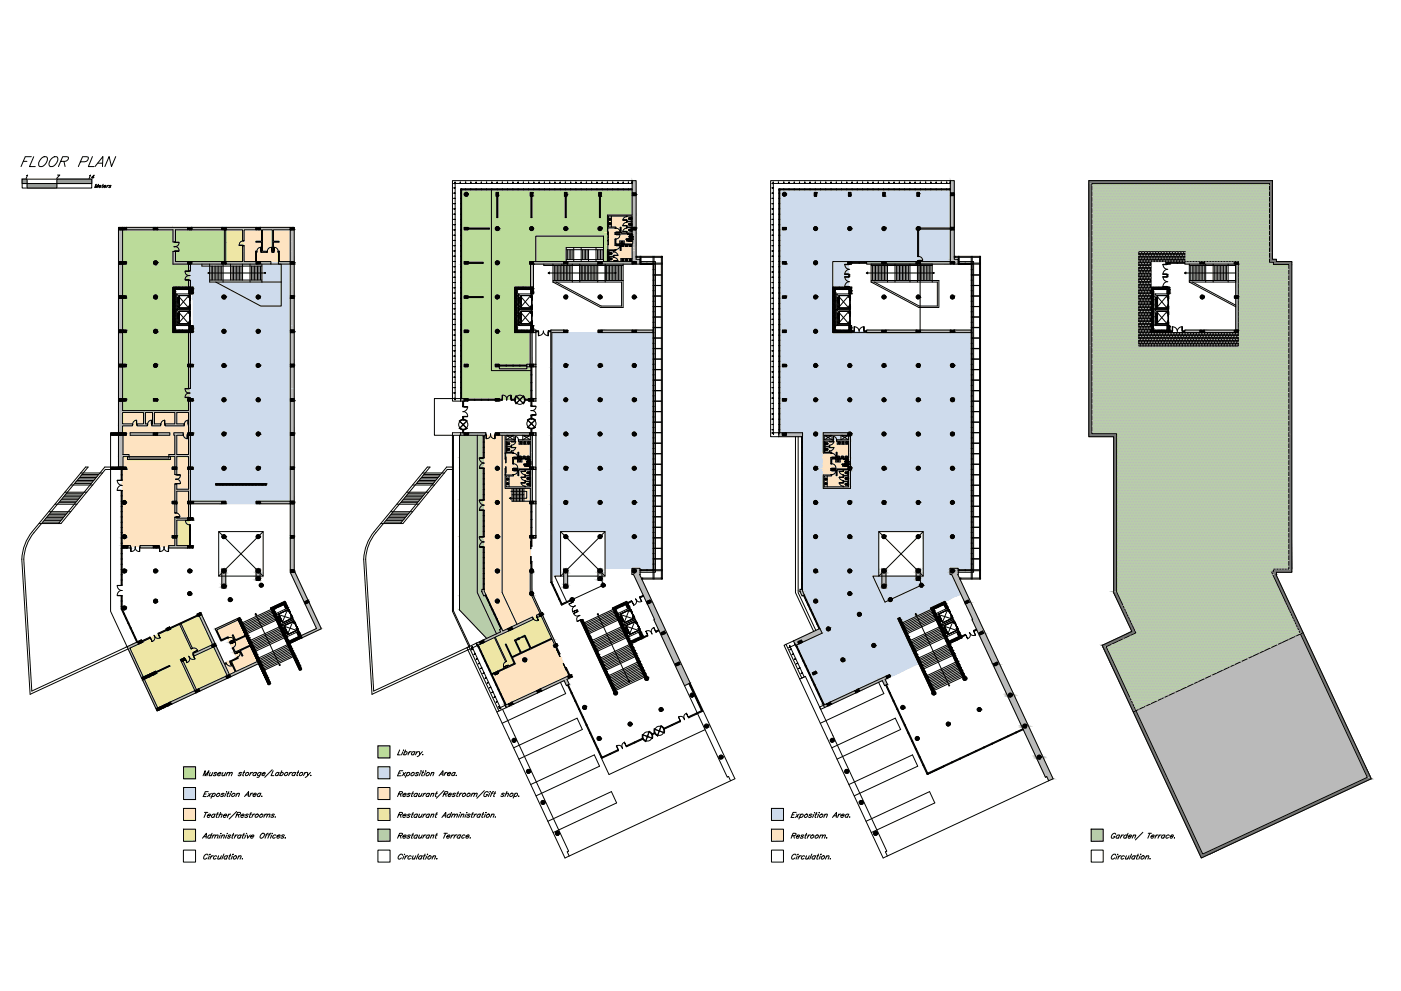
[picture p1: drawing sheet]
<svg xmlns="http://www.w3.org/2000/svg" width="420mm" height="297mm" viewBox="0 0 420 297" stroke-linecap="round" stroke-linejoin="round" font-family="sans-serif">
<!-- layer: Layer 1 -->
<path d="M231.4 242.3h3.6M231.4 242.3h3.6z" fill="none" stroke="#cedbec" stroke-width=".3"/>
<path d="M231.4 245.9h3.6zM231.4 242.3l3.6 3.6h-3.6z" fill="#cedbec"/>
<path d="M231.4 245.9h3.6zM231.4 242.3l3.6 3.6h-3.6z" fill="none" stroke="#cedbec" stroke-width=".3"/>
<path d="M231.4 242.3h3.6v3.6z" fill="#cedbec"/>
<path d="M231.4 242.3h3.6v3.6z" fill="none" stroke="#cedbec" stroke-width=".3"/>
<path d="M231.4 248.5h3.6M231.4 248.5h3.6z" fill="none" stroke="#fee3c1" stroke-width=".3"/>
<path d="M231.4 248.5v3.6h3.6zM231.4 252.1h3.6z" fill="#fee3c1"/>
<path d="M231.4 248.5l3.6 3.6h-3.6zM231.4 252.1h3.6z" fill="none" stroke="#fee3c1" stroke-width=".3"/>
<path d="M231.4 248.5h3.6v3.6z" fill="#fee3c1"/>
<path d="M231.4 248.5h3.6v3.6z" fill="none" stroke="#fee3c1" stroke-width=".3"/>
<path d="M233.9 56.9l51.1 .8v-.8zM233.9 56.9l51.1 .8h-51.1z" fill="#cedbec"/>
<path d="M233.9 56.9h51.1v.8zM233.9 56.9l51.1 .8h-51.1z" fill="none" stroke="#cedbec" stroke-width=".3"/>
<path d="M233.9 57.7h10.3zM233.9 57.7h10.3z" fill="#cedbec"/>
<path d="M233.9 57.7h10.3z" fill="none" stroke="#cedbec" stroke-width=".3"/>
<path d="M235.2 57.7h9zM235.2 57.7h9z" fill="#cedbec"/>
<path d="M235.2 57.7h9z" fill="none" stroke="#cedbec" stroke-width=".3"/>
<path d="M233.9 57.7h1.3zM233.9 57.7h1.2z" fill="#cedbec"/>
<path d="M233.9 57.7h1.2zM233.9 57.7h1.3z" fill="none" stroke="#cedbec" stroke-width=".3"/>
<path d="M235.3 57.7h8.9zM235.3 57.7h8.9z" fill="#cedbec"/>
<path d="M235.3 57.7h8.9z" fill="none" stroke="#cedbec" stroke-width=".3"/>
<path d="M233.9 57.7h1.2zM233.9 57.7h1.1z" fill="#cedbec"/>
<path d="M233.9 57.7h1.2zM233.9 57.7h1.1z" fill="none" stroke="#cedbec" stroke-width=".3"/>
<path d="M235.3 57.7h8.9zM235.3 57.7h8.9z" fill="#cedbec"/>
<path d="M235.3 57.7h8.9z" fill="none" stroke="#cedbec" stroke-width=".3"/>
<path d="M233.9 57.7h1.1zM233.9 57.7h1z" fill="#cedbec"/>
<path d="M233.9 57.7h1.1zM233.9 57.7h1z" fill="none" stroke="#cedbec" stroke-width=".3"/>
<path d="M235.5 57.7l8.7 .1zM235.5 57.7l8.7 .1z" fill="#cedbec"/>
<path d="M235.5 57.7l8.7 .1z" fill="none" stroke="#cedbec" stroke-width=".3"/>
<path d="M233.9 57.7h1zM233.9 57.7l.9 .1z" fill="#cedbec"/>
<path d="M233.9 57.7h1zM233.9 57.7l.9 .1z" fill="none" stroke="#cedbec" stroke-width=".3"/>
<path d="M235.6 57.8h8.6zM235.6 57.8h8.6z" fill="#cedbec"/>
<path d="M235.6 57.8h8.6z" fill="none" stroke="#cedbec" stroke-width=".3"/>
<path d="M233.9 57.8h.9zM233.9 57.8l.9 .1z" fill="#cedbec"/>
<path d="M233.9 57.8h.9zM233.9 57.8l.9 .1z" fill="none" stroke="#cedbec" stroke-width=".3"/>
<path d="M235.6 57.8l8.6 .2zM235.6 57.8l8.6 .2z" fill="#cedbec"/>
<path d="M235.6 57.8l8.6 .2z" fill="none" stroke="#cedbec" stroke-width=".3"/>
<path d="M233.9 57.9h.9zM233.9 57.9l.8 .1z" fill="#cedbec"/>
<path d="M233.9 57.9h.9zM233.9 57.9l.8 .1z" fill="none" stroke="#cedbec" stroke-width=".3"/>
<path d="M235.7 58h8.5zM235.7 58h8.5z" fill="#cedbec"/>
<path d="M235.7 58h8.5z" fill="none" stroke="#cedbec" stroke-width=".3"/>
<path d="M233.9 58h.8zM233.9 58l.7 .1z" fill="#cedbec"/>
<path d="M233.9 58h.8zM233.9 58l.7 .1z" fill="none" stroke="#cedbec" stroke-width=".3"/>
<path d="M235.8 58l8.4 .1zM235.8 58l8.4 .1z" fill="#cedbec"/>
<path d="M235.8 58l8.4 .1z" fill="none" stroke="#cedbec" stroke-width=".3"/>
<path d="M233.9 58.1l.7 .1zM233.9 58.1l.7 .1z" fill="#cedbec"/>
<path d="M233.9 58.1l.7 .1z" fill="none" stroke="#cedbec" stroke-width=".3"/>
<path d="M235.8 58.1l8.4 .2zM235.8 58.1l8.4 .2z" fill="#cedbec"/>
<path d="M235.8 58.1l8.4 .2z" fill="none" stroke="#cedbec" stroke-width=".3"/>
<path d="M233.9 58.2l.7 .1zM233.9 58.2l.7 .1z" fill="#cedbec"/>
<path d="M233.9 58.2l.7 .1z" fill="none" stroke="#cedbec" stroke-width=".3"/>
<path d="M235.8 58.3l8.4 .1zM235.8 58.3l8.4 .1z" fill="#cedbec"/>
<path d="M235.8 58.3l8.4 .1z" fill="none" stroke="#cedbec" stroke-width=".3"/>
<path d="M233.9 58.3l.7 .1zM233.9 58.3l.7 .1z" fill="#cedbec"/>
<path d="M233.9 58.3l.7 .1z" fill="none" stroke="#cedbec" stroke-width=".3"/>
<path d="M235.8 58.4l8.4 .1zM235.8 58.4l8.4 .1z" fill="#cedbec"/>
<path d="M235.8 58.4l8.4 .1z" fill="none" stroke="#cedbec" stroke-width=".3"/>
<path d="M233.9 58.4l.8 .1zM233.9 58.4l.8 .1z" fill="#cedbec"/>
<path d="M233.9 58.4l.8 .1z" fill="none" stroke="#cedbec" stroke-width=".3"/>
<path d="M235.8 58.5l8.4 .1zM235.8 58.5l8.4 .1z" fill="#cedbec"/>
<path d="M235.8 58.5l8.4 .1z" fill="none" stroke="#cedbec" stroke-width=".3"/>
<path d="M233.9 58.5l.9 .1zM233.9 58.5l.9 .1z" fill="#cedbec"/>
<path d="M233.9 58.5l.9 .1z" fill="none" stroke="#cedbec" stroke-width=".3"/>
<path d="M235.7 58.6l8.5 .1zM235.6 58.7h8.6z" fill="#cedbec"/>
<path d="M235.7 58.6l8.5 .1z" fill="none" stroke="#cedbec" stroke-width=".3"/>
<path d="M233.9 58.6l.9 .1zM233.9 58.6l.9 .1z" fill="#cedbec"/>
<path d="M233.9 58.6l.9 .1z" fill="none" stroke="#cedbec" stroke-width=".3"/>
<path d="M235.6 58.7l8.6 .1zM235.6 58.8h8.6z" fill="#cedbec"/>
<path d="M235.6 58.7l8.6 .1z" fill="none" stroke="#cedbec" stroke-width=".3"/>
<path d="M233.9 58.7l1 .1zM233.9 58.7l1 .1z" fill="#cedbec"/>
<path d="M233.9 58.7l1 .1z" fill="none" stroke="#cedbec" stroke-width=".3"/>
<path d="M235.6 58.8h8.6zM235.5 58.8h8.7z" fill="#cedbec"/>
<path d="M235.5 58.8h8.7zM235.6 58.8h8.6z" fill="none" stroke="#cedbec" stroke-width=".3"/>
<path d="M233.9 58.8h1.1zM233.9 58.8h1.1z" fill="#cedbec"/>
<path d="M233.9 58.8h1.1z" fill="none" stroke="#cedbec" stroke-width=".3"/>
<path d="M235.5 58.8h8.7zM235.3 58.8h8.9z" fill="#cedbec"/>
<path d="M235.3 58.8h8.9zM235.5 58.8h8.7z" fill="none" stroke="#cedbec" stroke-width=".3"/>
<path d="M233.9 58.8h1.2zM233.9 58.8h1.2z" fill="#cedbec"/>
<path d="M233.9 58.8h1.2z" fill="none" stroke="#cedbec" stroke-width=".3"/>
<path d="M235.2 58.8h9zM235.3 58.8h8.9z" fill="#cedbec"/>
<path d="M235.2 58.8h9zM235.3 58.8h8.9z" fill="none" stroke="#cedbec" stroke-width=".3"/>
<path d="M233.9 58.8h1.3zM233.9 58.8h1.3z" fill="#cedbec"/>
<path d="M233.9 58.8h1.3z" fill="none" stroke="#cedbec" stroke-width=".3"/>
<path d="M275.7 57.7l9.3 1.1v-1.1zM275.7 57.7l9.3 1.1h-9.3z" fill="#cedbec"/>
<path d="M275.7 57.7h9.3v1.1zM275.7 57.7l9.3 1.1h-9.3z" fill="none" stroke="#cedbec" stroke-width=".3"/>
<path d="M265.4 57.7l9.6 1.1v-1.1zM265.4 57.7l9.6 1.1h-9.6z" fill="#cedbec"/>
<path d="M265.4 57.7h9.6v1.1zM265.4 57.7l9.6 1.1h-9.6z" fill="none" stroke="#cedbec" stroke-width=".3"/>
<path d="M255.2 57.7l9.5 1.1v-1.1zM255.2 57.7l9.5 1.1h-9.5z" fill="#cedbec"/>
<path d="M255.2 57.7h9.5v1.1zM255.2 57.7l9.5 1.1h-9.5z" fill="none" stroke="#cedbec" stroke-width=".3"/>
<path d="M244.9 57.7l9.5 1.1v-1.1zM244.9 57.7l9.5 1.1h-9.5z" fill="#cedbec"/>
<path d="M244.9 57.7h9.5v1.1zM244.9 57.7l9.5 1.1h-9.5z" fill="none" stroke="#cedbec" stroke-width=".3"/>
<path d="M233.9 58.8h10.3zM233.9 58.8h10.3z" fill="#cedbec"/>
<path d="M233.9 58.8h10.3z" fill="none" stroke="#cedbec" stroke-width=".3"/>
<path d="M233.9 58.8l51.1 9.1v-9.1zM233.9 58.8l51.1 9.1h-51.1z" fill="#cedbec"/>
<path d="M233.9 58.8h51.1v9.1zM233.9 58.8l51.1 9.1h-51.1z" fill="none" stroke="#cedbec" stroke-width=".3"/>
<path d="M265.1 67.9h10.3zM265.1 67.9h10.2z" fill="#cedbec"/>
<path d="M265.1 67.9h10.3zM265.1 67.9h10.2z" fill="none" stroke="#cedbec" stroke-width=".3"/>
<path d="M254.9 67.9h10.2zM254.9 67.9h10.1z" fill="#cedbec"/>
<path d="M254.9 67.9h10.2zM254.9 67.9h10.1z" fill="none" stroke="#cedbec" stroke-width=".3"/>
<path d="M244.6 67.9h10.3zM244.6 67.9h10.1z" fill="#cedbec"/>
<path d="M244.6 67.9h10.3zM244.6 67.9h10.1z" fill="none" stroke="#cedbec" stroke-width=".3"/>
<path d="M233.9 67.9h10.7zM233.9 67.9h10.6z" fill="#cedbec"/>
<path d="M233.9 67.9h10.7zM233.9 67.9h10.6z" fill="none" stroke="#cedbec" stroke-width=".3"/>
<path d="M275.4 67.9h9.6zM275.4 67.9h9.6z" fill="#cedbec"/>
<path d="M275.4 67.9h9.6z" fill="none" stroke="#cedbec" stroke-width=".3"/>
<path d="M265.1 67.9h10.2zM265.1 67.9h10.1z" fill="#cedbec"/>
<path d="M265.1 67.9h10.2zM265.1 67.9h10.1z" fill="none" stroke="#cedbec" stroke-width=".3"/>
<path d="M254.9 67.9h10.1zM254.9 67.9h10z" fill="#cedbec"/>
<path d="M254.9 67.9h10.1zM254.9 67.9h10z" fill="none" stroke="#cedbec" stroke-width=".3"/>
<path d="M244.6 67.9h10.1zM244.6 67.9h10.1z" fill="#cedbec"/>
<path d="M244.6 67.9h10.1z" fill="none" stroke="#cedbec" stroke-width=".3"/>
<path d="M265.2 67.9h10zM265.2 67.9h9.9z" fill="#cedbec"/>
<path d="M265.2 67.9h10zM265.2 67.9h9.9z" fill="none" stroke="#cedbec" stroke-width=".3"/>
<path d="M254.9 67.9h10zM254.9 67.9h10z" fill="#cedbec"/>
<path d="M254.9 67.9h10z" fill="none" stroke="#cedbec" stroke-width=".3"/>
<path d="M244.7 67.9h10zM244.7 67.9h9.9z" fill="#cedbec"/>
<path d="M244.7 67.9h10zM244.7 67.9h9.9z" fill="none" stroke="#cedbec" stroke-width=".3"/>
<path d="M233.9 67.9h10.6zM233.9 67.9h10.5z" fill="#cedbec"/>
<path d="M233.9 67.9h10.5zM233.9 67.9h10.6z" fill="none" stroke="#cedbec" stroke-width=".3"/>
<path d="M275.5 67.9l9.5 .1zM275.5 67.9l9.5 .1z" fill="#cedbec"/>
<path d="M275.5 67.9l9.5 .1z" fill="none" stroke="#cedbec" stroke-width=".3"/>
<path d="M265.3 67.9h9.8zM265.3 67.9l9.8 .1z" fill="#cedbec"/>
<path d="M265.3 67.9h9.8zM265.3 67.9l9.8 .1z" fill="none" stroke="#cedbec" stroke-width=".3"/>
<path d="M255 67.9h9.9zM255 67.9l9.9 .1z" fill="#cedbec"/>
<path d="M255 67.9h9.9zM255 67.9l9.9 .1z" fill="none" stroke="#cedbec" stroke-width=".3"/>
<path d="M244.7 67.9h9.9zM244.7 67.9l9.9 .1z" fill="#cedbec"/>
<path d="M244.7 67.9h9.9zM244.7 67.9l9.9 .1z" fill="none" stroke="#cedbec" stroke-width=".3"/>
<path d="M265.3 68h9.8zM265.3 68h9.8z" fill="#cedbec"/>
<path d="M265.3 68h9.8z" fill="none" stroke="#cedbec" stroke-width=".3"/>
<path d="M255.1 68h9.8zM255.1 68h9.7z" fill="#cedbec"/>
<path d="M255.1 68h9.8zM255.1 68h9.7z" fill="none" stroke="#cedbec" stroke-width=".3"/>
<path d="M244.8 68h9.8zM244.8 68h9.7z" fill="#cedbec"/>
<path d="M244.8 68h9.8zM244.8 68h9.7z" fill="none" stroke="#cedbec" stroke-width=".3"/>
<path d="M233.9 67.9h10.5zM233.9 67.9l10.4 .1z" fill="#cedbec"/>
<path d="M233.9 67.9h10.5zM233.9 67.9l10.4 .1z" fill="none" stroke="#cedbec" stroke-width=".3"/>
<path d="M275.6 68h9.4zM275.6 68h9.4z" fill="#cedbec"/>
<path d="M275.6 68h9.4z" fill="none" stroke="#cedbec" stroke-width=".3"/>
<path d="M265.4 68h9.7zM265.4 68h9.6z" fill="#cedbec"/>
<path d="M265.4 68h9.7zM265.4 68h9.6z" fill="none" stroke="#cedbec" stroke-width=".3"/>
<path d="M255.1 68h9.7zM255.1 68h9.6z" fill="#cedbec"/>
<path d="M255.1 68h9.7zM255.1 68h9.6z" fill="none" stroke="#cedbec" stroke-width=".3"/>
<path d="M244.8 68h9.7zM244.8 68h9.7z" fill="#cedbec"/>
<path d="M244.8 68h9.7z" fill="none" stroke="#cedbec" stroke-width=".3"/>
<path d="M265.4 68h9.6zM265.4 68l9.6 .1z" fill="#cedbec"/>
<path d="M265.4 68h9.6zM265.4 68l9.6 .1z" fill="none" stroke="#cedbec" stroke-width=".3"/>
<path d="M255.2 68h9.5zM255.2 68l9.5 .1z" fill="#cedbec"/>
<path d="M255.2 68h9.5zM255.2 68l9.5 .1z" fill="none" stroke="#cedbec" stroke-width=".3"/>
<path d="M244.9 68h9.6zM244.9 68l9.5 .1z" fill="#cedbec"/>
<path d="M244.9 68h9.6zM244.9 68l9.5 .1z" fill="none" stroke="#cedbec" stroke-width=".3"/>
<path d="M233.9 68h10.4zM233.9 68l10.3 .1z" fill="#cedbec"/>
<path d="M233.9 68h10.4zM233.9 68l10.3 .1z" fill="none" stroke="#cedbec" stroke-width=".3"/>
<path d="M275.7 68l9.3 .1zM275.7 68l9.3 .1z" fill="#cedbec"/>
<path d="M275.7 68l9.3 .1z" fill="none" stroke="#cedbec" stroke-width=".3"/>
<path d="M265.5 68.1h9.5zM265.5 68.1h9.4z" fill="#cedbec"/>
<path d="M265.5 68.1h9.5zM265.5 68.1h9.4z" fill="none" stroke="#cedbec" stroke-width=".3"/>
<path d="M255.2 68.1h9.5zM255.2 68.1h9.4z" fill="#cedbec"/>
<path d="M255.2 68.1h9.5zM255.2 68.1h9.4z" fill="none" stroke="#cedbec" stroke-width=".3"/>
<path d="M245 68.1h9.4zM245 68.1h9.4z" fill="#cedbec"/>
<path d="M245 68.1h9.4z" fill="none" stroke="#cedbec" stroke-width=".3"/>
<path d="M233.9 68.1h10.3zM233.9 68.1l10.2 .1z" fill="#cedbec"/>
<path d="M233.9 68.1h10.3zM233.9 68.1l10.2 .1z" fill="none" stroke="#cedbec" stroke-width=".3"/>
<path d="M265.5 68.1h9.4zM265.5 68.1l9.4 .1z" fill="#cedbec"/>
<path d="M265.5 68.1h9.4zM265.5 68.1l9.4 .1z" fill="none" stroke="#cedbec" stroke-width=".3"/>
<path d="M255.2 68.1h9.4zM255.2 68.1l9.4 .1z" fill="#cedbec"/>
<path d="M255.2 68.1h9.4zM255.2 68.1l9.4 .1z" fill="none" stroke="#cedbec" stroke-width=".3"/>
<path d="M245 68.1h9.4zM245 68.1l9.4 .1z" fill="#cedbec"/>
<path d="M245 68.1h9.4zM245 68.1l9.4 .1z" fill="none" stroke="#cedbec" stroke-width=".3"/>
<path d="M235.8 68.2h8.3zM235.8 68.2h8.3z" fill="#cedbec"/>
<path d="M235.8 68.2h8.3z" fill="none" stroke="#cedbec" stroke-width=".3"/>
<path d="M275.8 68.1l9.2 .1zM275.8 68.1l9.2 .1z" fill="#cedbec"/>
<path d="M275.8 68.1l9.2 .1z" fill="none" stroke="#cedbec" stroke-width=".3"/>
<path d="M265.5 68.2h9.4zM265.5 68.2h9.3z" fill="#cedbec"/>
<path d="M265.5 68.2h9.4zM265.5 68.2h9.3z" fill="none" stroke="#cedbec" stroke-width=".3"/>
<path d="M255.3 68.2h9.3zM255.3 68.2h9.3z" fill="#cedbec"/>
<path d="M255.3 68.2h9.3z" fill="none" stroke="#cedbec" stroke-width=".3"/>
<path d="M245 68.2h9.4zM245 68.2h9.3z" fill="#cedbec"/>
<path d="M245 68.2h9.4zM245 68.2h9.3z" fill="none" stroke="#cedbec" stroke-width=".3"/>
<path d="M265.6 68.2h9.2zM265.6 68.2h9.2z" fill="#cedbec"/>
<path d="M265.6 68.2h9.2z" fill="none" stroke="#cedbec" stroke-width=".3"/>
<path d="M255.3 68.2h9.3zM255.3 68.2h9.3z" fill="#cedbec"/>
<path d="M255.3 68.2h9.3z" fill="none" stroke="#cedbec" stroke-width=".3"/>
<path d="M245 68.2h9.3zM245 68.2h9.3z" fill="#cedbec"/>
<path d="M245 68.2h9.3z" fill="none" stroke="#cedbec" stroke-width=".3"/>
<path d="M235.8 68.2h8.3zM235.8 68.2h8.2z" fill="#cedbec"/>
<path d="M235.8 68.2h8.3zM235.8 68.2h8.2z" fill="none" stroke="#cedbec" stroke-width=".3"/>
<path d="M275.9 68.2l9.1 .1zM275.9 68.2l9.1 .1z" fill="#cedbec"/>
<path d="M275.9 68.2l9.1 .1z" fill="none" stroke="#cedbec" stroke-width=".3"/>
<path d="M265.6 68.2l9.2 .1zM265.6 68.2l9.2 .1z" fill="#cedbec"/>
<path d="M265.6 68.2l9.2 .1z" fill="none" stroke="#cedbec" stroke-width=".3"/>
<path d="M255.3 68.2h9.3zM255.3 68.2l9.2 .1z" fill="#cedbec"/>
<path d="M255.3 68.2h9.3zM255.3 68.2l9.2 .1z" fill="none" stroke="#cedbec" stroke-width=".3"/>
<path d="M245.1 68.2l9.2 .1zM245.1 68.2l9.2 .1z" fill="#cedbec"/>
<path d="M245.1 68.2l9.2 .1z" fill="none" stroke="#cedbec" stroke-width=".3"/>
<path d="M265.7 68.3h9.1zM265.7 68.3l9.1 .1z" fill="#cedbec"/>
<path d="M265.7 68.3h9.1zM265.7 68.3l9.1 .1z" fill="none" stroke="#cedbec" stroke-width=".3"/>
<path d="M255.4 68.3l9.1 .1zM255.4 68.3l9.1 .1z" fill="#cedbec"/>
<path d="M255.4 68.3l9.1 .1z" fill="none" stroke="#cedbec" stroke-width=".3"/>
<path d="M245.1 68.3h9.2zM245.1 68.3l9.1 .1z" fill="#cedbec"/>
<path d="M245.1 68.3h9.2zM245.1 68.3l9.1 .1z" fill="none" stroke="#cedbec" stroke-width=".3"/>
<path d="M235.8 68.2h8.2zM235.8 68.2l8.2 .2z" fill="#cedbec"/>
<path d="M235.8 68.2h8.2zM235.8 68.2l8.2 .2z" fill="none" stroke="#cedbec" stroke-width=".3"/>
<path d="M275.9 68.3l9.1 .1zM275.9 68.3l9.1 .1z" fill="#cedbec"/>
<path d="M275.9 68.3l9.1 .1z" fill="none" stroke="#cedbec" stroke-width=".3"/>
<path d="M265.7 68.4h9.1zM265.7 68.4h9.1z" fill="#cedbec"/>
<path d="M265.7 68.4h9.1z" fill="none" stroke="#cedbec" stroke-width=".3"/>
<path d="M255.4 68.4h9.1zM255.4 68.4h9.1z" fill="#cedbec"/>
<path d="M255.4 68.4h9.1z" fill="none" stroke="#cedbec" stroke-width=".3"/>
<path d="M245.1 68.4h9.1zM245.1 68.4h9.1z" fill="#cedbec"/>
<path d="M245.1 68.4h9.1z" fill="none" stroke="#cedbec" stroke-width=".3"/>
<path d="M265.7 68.4l9.1 .1zM265.7 68.4l9.1 .1z" fill="#cedbec"/>
<path d="M265.7 68.4l9.1 .1z" fill="none" stroke="#cedbec" stroke-width=".3"/>
<path d="M255.4 68.4h9.1zM255.4 68.4l9.1 .1z" fill="#cedbec"/>
<path d="M255.4 68.4h9.1zM255.4 68.4l9.1 .1z" fill="none" stroke="#cedbec" stroke-width=".3"/>
<path d="M245.1 68.4l9.1 .1zM245.1 68.4l9.1 .1z" fill="#cedbec"/>
<path d="M245.1 68.4l9.1 .1z" fill="none" stroke="#cedbec" stroke-width=".3"/>
<path d="M235.8 68.4l8.2 .1zM235.8 68.4l8.2 .1z" fill="#cedbec"/>
<path d="M235.8 68.4l8.2 .1z" fill="none" stroke="#cedbec" stroke-width=".3"/>
<path d="M275.9 68.4l9.1 .1zM275.9 68.4l9.1 .1z" fill="#cedbec"/>
<path d="M275.9 68.4l9.1 .1z" fill="none" stroke="#cedbec" stroke-width=".3"/>
<path d="M265.7 68.5h9.1zM265.7 68.5h9.1z" fill="#cedbec"/>
<path d="M265.7 68.5h9.1z" fill="none" stroke="#cedbec" stroke-width=".3"/>
<path d="M255.4 68.5h9.1zM255.4 68.5h9.1z" fill="#cedbec"/>
<path d="M255.4 68.5h9.1z" fill="none" stroke="#cedbec" stroke-width=".3"/>
<path d="M245.2 68.5h9zM245.2 68.5h9z" fill="#cedbec"/>
<path d="M245.2 68.5h9z" fill="none" stroke="#cedbec" stroke-width=".3"/>
<path d="M265.7 68.5l9.1 .1zM265.7 68.5l9.1 .1z" fill="#cedbec"/>
<path d="M265.7 68.5l9.1 .1z" fill="none" stroke="#cedbec" stroke-width=".3"/>
<path d="M255.4 68.5l9.1 .1zM255.4 68.5l9.1 .1z" fill="#cedbec"/>
<path d="M255.4 68.5l9.1 .1z" fill="none" stroke="#cedbec" stroke-width=".3"/>
<path d="M245.2 68.5l9 .1zM245.2 68.5l9 .1z" fill="#cedbec"/>
<path d="M245.2 68.5l9 .1z" fill="none" stroke="#cedbec" stroke-width=".3"/>
<path d="M235.8 68.5l8.2 .1zM235.8 68.5l8.2 .1z" fill="#cedbec"/>
<path d="M235.8 68.5l8.2 .1z" fill="none" stroke="#cedbec" stroke-width=".3"/>
<path d="M275.9 68.5l9.1 .1zM275.9 68.5l9.1 .1z" fill="#cedbec"/>
<path d="M275.9 68.5l9.1 .1z" fill="none" stroke="#cedbec" stroke-width=".3"/>
<path d="M265.7 68.6h9.1zM265.7 68.6h9.1z" fill="#cedbec"/>
<path d="M265.7 68.6h9.1z" fill="none" stroke="#cedbec" stroke-width=".3"/>
<path d="M255.4 68.6h9.1zM255.4 68.6h9.1z" fill="#cedbec"/>
<path d="M255.4 68.6h9.1z" fill="none" stroke="#cedbec" stroke-width=".3"/>
<path d="M245.2 68.6h9zM245.1 68.6h9.1z" fill="#cedbec"/>
<path d="M245.2 68.6h9z" fill="none" stroke="#cedbec" stroke-width=".3"/>
<path d="M265.7 68.6l9.1 .1zM265.7 68.6l9.1 .1z" fill="#cedbec"/>
<path d="M265.7 68.6l9.1 .1z" fill="none" stroke="#cedbec" stroke-width=".3"/>
<path d="M255.4 68.6l9.1 .1zM255.4 68.6l9.1 .1z" fill="#cedbec"/>
<path d="M255.4 68.6l9.1 .1z" fill="none" stroke="#cedbec" stroke-width=".3"/>
<path d="M245.1 68.6l9.1 .1zM245.1 68.6l9.1 .1z" fill="#cedbec"/>
<path d="M245.1 68.6l9.1 .1z" fill="none" stroke="#cedbec" stroke-width=".3"/>
<path d="M235.8 68.6l8.2 .1zM235.8 68.6l8.2 .1z" fill="#cedbec"/>
<path d="M235.8 68.6l8.2 .1z" fill="none" stroke="#cedbec" stroke-width=".3"/>
<path d="M275.9 68.6l9.1 .1zM275.9 68.6l9.1 .1z" fill="#cedbec"/>
<path d="M275.9 68.6l9.1 .1z" fill="none" stroke="#cedbec" stroke-width=".3"/>
<path d="M265.7 68.7h9.1zM265.7 68.7h9.1z" fill="#cedbec"/>
<path d="M265.7 68.7h9.1z" fill="none" stroke="#cedbec" stroke-width=".3"/>
<path d="M255.4 68.7h9.1zM255.4 68.7h9.1z" fill="#cedbec"/>
<path d="M255.4 68.7h9.1z" fill="none" stroke="#cedbec" stroke-width=".3"/>
<path d="M245.1 68.7h9.2zM245.1 68.7h9.2z" fill="#cedbec"/>
<path d="M245.1 68.7h9.2z" fill="none" stroke="#cedbec" stroke-width=".3"/>
<path d="M265.7 68.7l9.1 .1zM265.6 68.8h9.2z" fill="#cedbec"/>
<path d="M265.6 68.8h9.2zM265.7 68.7l9.1 .1z" fill="none" stroke="#cedbec" stroke-width=".3"/>
<path d="M255.4 68.7l9.2 .1zM255.3 68.8h9.3z" fill="#cedbec"/>
<path d="M255.3 68.8h9.3zM255.4 68.7l9.2 .1z" fill="none" stroke="#cedbec" stroke-width=".3"/>
<path d="M245.1 68.7l9.2 .1zM245.1 68.8h9.2z" fill="#cedbec"/>
<path d="M245.1 68.8h9.2zM245.1 68.7l9.2 .1z" fill="none" stroke="#cedbec" stroke-width=".3"/>
<path d="M235.8 68.7l8.2 .1zM235.8 68.7l8.2 .1z" fill="#cedbec"/>
<path d="M235.8 68.7l8.2 .1z" fill="none" stroke="#cedbec" stroke-width=".3"/>
<path d="M275.9 68.7l9.1 .1zM275.9 68.7l9.1 .1z" fill="#cedbec"/>
<path d="M275.9 68.7l9.1 .1z" fill="none" stroke="#cedbec" stroke-width=".3"/>
<path d="M265.6 68.8h9.2zM265.6 68.8h9.2z" fill="#cedbec"/>
<path d="M265.6 68.8h9.2z" fill="none" stroke="#cedbec" stroke-width=".3"/>
<path d="M255.3 68.8h9.3zM255.3 68.8h9.3z" fill="#cedbec"/>
<path d="M255.3 68.8h9.3z" fill="none" stroke="#cedbec" stroke-width=".3"/>
<path d="M245.1 68.8h9.2zM245 68.8h9.3z" fill="#cedbec"/>
<path d="M245.1 68.8h9.2z" fill="none" stroke="#cedbec" stroke-width=".3"/>
<path d="M265.6 68.8l9.3 .1zM265.6 68.8l9.3 .1z" fill="#cedbec"/>
<path d="M265.6 68.8l9.3 .1z" fill="none" stroke="#cedbec" stroke-width=".3"/>
<path d="M255.3 68.8l9.3 .1zM255.3 68.9h9.3z" fill="#cedbec"/>
<path d="M255.3 68.8l9.3 .1z" fill="none" stroke="#cedbec" stroke-width=".3"/>
<path d="M245 68.8l9.4 .1zM245 68.8l9.4 .1z" fill="#cedbec"/>
<path d="M245 68.8l9.4 .1z" fill="none" stroke="#cedbec" stroke-width=".3"/>
<path d="M235.8 68.8l8.3 .1zM235.8 68.8l8.3 .1z" fill="#cedbec"/>
<path d="M235.8 68.8l8.3 .1z" fill="none" stroke="#cedbec" stroke-width=".3"/>
<path d="M235.8 68.9h8.3zM235.8 68.9h8.3z" fill="#cedbec"/>
<path d="M235.8 68.9h8.3z" fill="none" stroke="#cedbec" stroke-width=".3"/>
<path d="M233.9 68.2l.7 .7v-.7zM233.9 68.2l.7 .7h-.7z" fill="#cedbec"/>
<path d="M233.9 68.2h.7v.7zM233.9 68.2l.7 .7h-.7z" fill="none" stroke="#cedbec" stroke-width=".3"/>
<path d="M275.9 68.8l9.1 .1zM275.9 68.8l9.1 .1z" fill="#cedbec"/>
<path d="M275.9 68.8l9.1 .1z" fill="none" stroke="#cedbec" stroke-width=".3"/>
<path d="M265.5 68.9h9.4zM265.5 68.9h9.4z" fill="#cedbec"/>
<path d="M265.5 68.9h9.4z" fill="none" stroke="#cedbec" stroke-width=".3"/>
<path d="M255.3 68.9h9.3zM255.3 68.9h9.3z" fill="#cedbec"/>
<path d="M255.2 68.9h9.4zM255.3 68.9h9.3z" fill="none" stroke="#cedbec" stroke-width=".3"/>
<path d="M245 68.9h9.4zM245 68.9h9.4z" fill="#cedbec"/>
<path d="M245 68.9h9.4z" fill="none" stroke="#cedbec" stroke-width=".3"/>
<path d="M265.5 68.9l9.5 .1zM265.5 68.9l9.5 .1z" fill="#cedbec"/>
<path d="M265.5 69h9.5zM265.5 68.9l9.5 .1z" fill="none" stroke="#cedbec" stroke-width=".3"/>
<path d="M255.2 68.9l9.5 .1zM255.2 68.9l9.5 .1z" fill="#cedbec"/>
<path d="M255.2 69h9.5zM255.2 68.9l9.5 .1z" fill="none" stroke="#cedbec" stroke-width=".3"/>
<path d="M245 68.9l9.4 .1zM245 68.9l9.4 .1z" fill="#cedbec"/>
<path d="M245 69h9.4zM245 68.9l9.4 .1z" fill="none" stroke="#cedbec" stroke-width=".3"/>
<path d="M233.9 68.9l10.3 .1zM233.9 68.9l10.3 .1z" fill="#cedbec"/>
<path d="M233.9 68.9l10.3 .1z" fill="none" stroke="#cedbec" stroke-width=".3"/>
<path d="M275.8 68.9l9.2 .1zM275.7 69h9.3z" fill="#cedbec"/>
<path d="M275.8 68.9l9.2 .1z" fill="none" stroke="#cedbec" stroke-width=".3"/>
<path d="M265.5 69h9.5zM265.4 69h9.6z" fill="#cedbec"/>
<path d="M265.4 69h9.6zM265.5 69h9.5z" fill="none" stroke="#cedbec" stroke-width=".3"/>
<path d="M255.2 69h9.5zM255.2 69h9.5z" fill="#cedbec"/>
<path d="M255.2 69h9.5z" fill="none" stroke="#cedbec" stroke-width=".3"/>
<path d="M245 69h9.5zM244.9 69h9.6z" fill="#cedbec"/>
<path d="M244.9 69h9.6zM245 69h9.5z" fill="none" stroke="#cedbec" stroke-width=".3"/>
<path d="M265.4 69h9.7zM265.4 69h9.7z" fill="#cedbec"/>
<path d="M265.4 69h9.7z" fill="none" stroke="#cedbec" stroke-width=".3"/>
<path d="M255.2 69h9.6zM255.1 69h9.7z" fill="#cedbec"/>
<path d="M255.2 69h9.6z" fill="none" stroke="#cedbec" stroke-width=".3"/>
<path d="M244.9 69h9.6zM244.8 69h9.7z" fill="#cedbec"/>
<path d="M244.8 69h9.7zM244.9 69h9.6z" fill="none" stroke="#cedbec" stroke-width=".3"/>
<path d="M233.9 69h10.4zM233.9 69h10.4z" fill="#cedbec"/>
<path d="M233.9 69h10.4z" fill="none" stroke="#cedbec" stroke-width=".3"/>
<path d="M275.7 69h9.3zM275.6 69h9.4z" fill="#cedbec"/>
<path d="M275.6 69h9.4zM275.7 69h9.3z" fill="none" stroke="#cedbec" stroke-width=".3"/>
<path d="M265.3 69h9.8zM265.4 69h9.7z" fill="#cedbec"/>
<path d="M265.3 69h9.8zM265.4 69h9.7z" fill="none" stroke="#cedbec" stroke-width=".3"/>
<path d="M255.1 69h9.8zM255.1 69h9.8z" fill="#cedbec"/>
<path d="M255.1 69h9.8z" fill="none" stroke="#cedbec" stroke-width=".3"/>
<path d="M244.8 69h9.8zM244.8 69h9.8z" fill="#cedbec"/>
<path d="M244.8 69h9.8z" fill="none" stroke="#cedbec" stroke-width=".3"/>
<path d="M265.3 69l9.8 .1zM265.3 69.1h9.8z" fill="#cedbec"/>
<path d="M265.3 69.1h9.8zM265.3 69l9.8 .1z" fill="none" stroke="#cedbec" stroke-width=".3"/>
<path d="M255.1 69l9.8 .1zM255 69.1h9.9z" fill="#cedbec"/>
<path d="M255 69.1h9.9zM255.1 69l9.8 .1z" fill="none" stroke="#cedbec" stroke-width=".3"/>
<path d="M244.8 69l9.8 .1zM244.7 69.1h9.9z" fill="#cedbec"/>
<path d="M244.7 69.1h9.9zM244.8 69l9.8 .1z" fill="none" stroke="#cedbec" stroke-width=".3"/>
<path d="M233.9 69l10.5 .1zM233.9 69l10.5 .1z" fill="#cedbec"/>
<path d="M233.9 69l10.5 .1z" fill="none" stroke="#cedbec" stroke-width=".3"/>
<path d="M275.6 69l9.4 .1zM275.5 69.1h9.5z" fill="#cedbec"/>
<path d="M275.5 69.1h9.5zM275.6 69l9.4 .1z" fill="none" stroke="#cedbec" stroke-width=".3"/>
<path d="M265.2 69.1h10zM265.3 69.1h9.9z" fill="#cedbec"/>
<path d="M265.2 69.1h10zM265.3 69.1h9.9z" fill="none" stroke="#cedbec" stroke-width=".3"/>
<path d="M254.9 69.1h10zM255 69.1h9.9z" fill="#cedbec"/>
<path d="M254.9 69.1h10zM255 69.1h9.9z" fill="none" stroke="#cedbec" stroke-width=".3"/>
<path d="M244.7 69.1h10zM244.7 69.1h10z" fill="#cedbec"/>
<path d="M244.7 69.1h10z" fill="none" stroke="#cedbec" stroke-width=".3"/>
<path d="M275.5 69.1h9.5zM275.4 69.1h9.6z" fill="#cedbec"/>
<path d="M275.4 69.1h9.6zM275.5 69.1h9.5z" fill="none" stroke="#cedbec" stroke-width=".3"/>
<path d="M265.2 69.1h10.1zM265.1 69.1h10.2z" fill="#cedbec"/>
<path d="M265.1 69.1h10.2zM265.2 69.1h10.1z" fill="none" stroke="#cedbec" stroke-width=".3"/>
<path d="M254.9 69.1h10.1zM254.9 69.1h10.1z" fill="#cedbec"/>
<path d="M254.9 69.1h10.1z" fill="none" stroke="#cedbec" stroke-width=".3"/>
<path d="M244.7 69.1h10zM244.6 69.1h10.1z" fill="#cedbec"/>
<path d="M244.6 69.1h10.1zM244.7 69.1h10z" fill="none" stroke="#cedbec" stroke-width=".3"/>
<path d="M233.9 69.1h10.6zM233.9 69.1h10.6z" fill="#cedbec"/>
<path d="M233.9 69.1h10.6z" fill="none" stroke="#cedbec" stroke-width=".3"/>
<path d="M275.4 69.1h9.6zM275.4 69.1h9.6z" fill="#cedbec"/>
<path d="M275.4 69.1h9.6z" fill="none" stroke="#cedbec" stroke-width=".3"/>
<path d="M265.1 69.1h10.3zM265.1 69.1h10.3z" fill="#cedbec"/>
<path d="M265.1 69.1h10.3z" fill="none" stroke="#cedbec" stroke-width=".3"/>
<path d="M254.9 69.1h10.2zM254.9 69.1h10.2z" fill="#cedbec"/>
<path d="M254.9 69.1h10.2z" fill="none" stroke="#cedbec" stroke-width=".3"/>
<path d="M244.6 69.1h10.3zM244.6 69.1h10.3z" fill="#cedbec"/>
<path d="M244.6 69.1h10.3z" fill="none" stroke="#cedbec" stroke-width=".3"/>
<path d="M233.9 69.1h10.7zM233.9 69.1h10.7z" fill="#cedbec"/>
<path d="M233.9 69.1h10.7z" fill="none" stroke="#cedbec" stroke-width=".3"/>
<path d="M233.9 69.1l51.1 9.1v-9.1zM233.9 69.1l51.1 9.1h-51.1z" fill="#cedbec"/>
<path d="M233.9 69.1h51.1v9.1zM233.9 69.1l51.1 9.1h-51.1z" fill="none" stroke="#cedbec" stroke-width=".3"/>
<path d="M233.9 78.2h10.7zM233.9 78.2h10.6z" fill="#cedbec"/>
<path d="M233.9 78.2h10.6zM233.9 78.2h10.7z" fill="none" stroke="#cedbec" stroke-width=".3"/>
<path d="M244.6 78.2h40.4zM244.6 78.2h40.4z" fill="#cedbec"/>
<path d="M244.6 78.2h40.4z" fill="none" stroke="#cedbec" stroke-width=".3"/>
<path d="M233.9 78.2h10.6zM233.9 78.2h10.5z" fill="#cedbec"/>
<path d="M233.9 78.2h10.6zM233.9 78.2h10.5z" fill="none" stroke="#cedbec" stroke-width=".3"/>
<path d="M244.7 78.2h40.3zM244.7 78.2h40.3z" fill="#cedbec"/>
<path d="M244.7 78.2h40.3z" fill="none" stroke="#cedbec" stroke-width=".3"/>
<path d="M233.9 78.2h10.5zM233.9 78.2l10.4 .1z" fill="#cedbec"/>
<path d="M233.9 78.2h10.5zM233.9 78.2l10.4 .1z" fill="none" stroke="#cedbec" stroke-width=".3"/>
<path d="M244.8 78.2l40.2 .1zM244.8 78.2l40.2 .1z" fill="#cedbec"/>
<path d="M244.8 78.2l40.2 .1z" fill="none" stroke="#cedbec" stroke-width=".3"/>
<path d="M233.9 78.3h10.4zM233.9 78.3h10.3z" fill="#cedbec"/>
<path d="M233.9 78.3h10.4zM233.9 78.3h10.3z" fill="none" stroke="#cedbec" stroke-width=".3"/>
<path d="M244.9 78.3l40.1 .1zM244.9 78.3l40.1 .1z" fill="#cedbec"/>
<path d="M244.9 78.3l40.1 .1z" fill="none" stroke="#cedbec" stroke-width=".3"/>
<path d="M245 78.4h40zM245 78.4h40z" fill="#cedbec"/>
<path d="M245 78.4h40z" fill="none" stroke="#cedbec" stroke-width=".3"/>
<path d="M233.9 78.3h10.3zM233.9 78.3l10.2 .1z" fill="#cedbec"/>
<path d="M233.9 78.3h10.3zM233.9 78.3l10.2 .1z" fill="none" stroke="#cedbec" stroke-width=".3"/>
<path d="M235.8 78.4h8.3zM235.8 78.4h8.3z" fill="#cedbec"/>
<path d="M235.8 78.4h8.3z" fill="none" stroke="#cedbec" stroke-width=".3"/>
<path d="M245 78.4h9.2zM245 78.4h9.2z" fill="#cedbec"/>
<path d="M245 78.4h9.2z" fill="none" stroke="#cedbec" stroke-width=".3"/>
<path d="M235.8 78.4h8.3zM235.8 78.4l8.2 .1z" fill="#cedbec"/>
<path d="M235.8 78.4h8.3zM235.8 78.4l8.2 .1z" fill="none" stroke="#cedbec" stroke-width=".3"/>
<path d="M245 78.4l9.2 .2zM245 78.4l9.2 .2z" fill="#cedbec"/>
<path d="M245 78.4l9.2 .2z" fill="none" stroke="#cedbec" stroke-width=".3"/>
<path d="M235.8 78.5h8.2zM235.8 78.5l8.2 .1z" fill="#cedbec"/>
<path d="M235.8 78.5h8.2zM235.8 78.5l8.2 .1z" fill="none" stroke="#cedbec" stroke-width=".3"/>
<path d="M255.4 78.4l4.5 .2v-.2zM255.4 78.4v.2h4.5z" fill="#cedbec"/>
<path d="M255.4 78.4h4.5v.2zM255.4 78.4l4.5 .2h-4.5z" fill="none" stroke="#cedbec" stroke-width=".3"/>
<path d="M245.1 78.6l9.1 .1zM245.1 78.6l9.1 .1z" fill="#cedbec"/>
<path d="M245.1 78.6l9.1 .1z" fill="none" stroke="#cedbec" stroke-width=".3"/>
<path d="M235.8 78.6l8.2 .1zM235.8 78.6l8.2 .1z" fill="#cedbec"/>
<path d="M235.8 78.6l8.2 .1z" fill="none" stroke="#cedbec" stroke-width=".3"/>
<path d="M245.1 78.7l9.1 .1zM245.1 78.7l9.1 .1z" fill="#cedbec"/>
<path d="M245.1 78.7l9.1 .1z" fill="none" stroke="#cedbec" stroke-width=".3"/>
<path d="M235.8 78.7l8.2 .1zM235.8 78.7l8.2 .1z" fill="#cedbec"/>
<path d="M235.8 78.7l8.2 .1z" fill="none" stroke="#cedbec" stroke-width=".3"/>
<path d="M245.2 78.8l9 .1zM245.2 78.8l9 .1z" fill="#cedbec"/>
<path d="M245.2 78.8l9 .1z" fill="none" stroke="#cedbec" stroke-width=".3"/>
<path d="M235.8 78.8l8.2 .2zM235.8 78.8l8.2 .2z" fill="#cedbec"/>
<path d="M235.8 78.8l8.2 .2z" fill="none" stroke="#cedbec" stroke-width=".3"/>
<path d="M245.1 78.9l9.1 .1zM245.1 78.9l9.1 .1z" fill="#cedbec"/>
<path d="M245.1 78.9l9.1 .1z" fill="none" stroke="#cedbec" stroke-width=".3"/>
<path d="M235.8 79h8.2zM235.8 79h8.2z" fill="#cedbec"/>
<path d="M235.8 79h8.2z" fill="none" stroke="#cedbec" stroke-width=".3"/>
<path d="M245.1 79l9.1 .1zM245.1 79l-.1 .1h9.2z" fill="#cedbec"/>
<path d="M245.1 79l9.1 .1zM245.1 79l9.1 .1h-9.2z" fill="none" stroke="#cedbec" stroke-width=".3"/>
<path d="M235.8 79l8.3 .2zM235.8 79l8.3 .2z" fill="#cedbec"/>
<path d="M235.8 79l8.3 .2z" fill="none" stroke="#cedbec" stroke-width=".3"/>
<path d="M235.8 79.2h8.3zM235.8 79.2h8.3z" fill="#cedbec"/>
<path d="M235.8 79.2h8.3z" fill="none" stroke="#cedbec" stroke-width=".3"/>
<path d="M233.9 78.4l.7 .8v-.8zM233.9 78.4l.7 .8h-.7z" fill="#cedbec"/>
<path d="M233.9 78.4h.7v.8zM233.9 78.4l.7 .8h-.7z" fill="none" stroke="#cedbec" stroke-width=".3"/>
<path d="M245 79.1l9.2 .1zM245 79.2h9.2z" fill="#cedbec"/>
<path d="M245 79.1l9.2 .1z" fill="none" stroke="#cedbec" stroke-width=".3"/>
<path d="M245 79.2h9.5zM245 79.2h9.5z" fill="#cedbec"/>
<path d="M245 79.2h9.5z" fill="none" stroke="#cedbec" stroke-width=".3"/>
<path d="M233.9 79.2h10.3zM233.9 79.2h10.3z" fill="#cedbec"/>
<path d="M233.9 79.2h10.3z" fill="none" stroke="#cedbec" stroke-width=".3"/>
<path d="M245 79.2h9.5zM244.9 79.2h9.6z" fill="#cedbec"/>
<path d="M244.9 79.2h9.6zM245 79.2h9.5z" fill="none" stroke="#cedbec" stroke-width=".3"/>
<path d="M233.9 79.2l10.4 .1zM233.9 79.2l10.4 .1z" fill="#cedbec"/>
<path d="M233.9 79.2l10.4 .1z" fill="none" stroke="#cedbec" stroke-width=".3"/>
<path d="M244.9 79.2l9.6 .1zM244.8 79.3h9.7z" fill="#cedbec"/>
<path d="M244.8 79.3h9.7zM244.9 79.2l9.6 .1z" fill="none" stroke="#cedbec" stroke-width=".3"/>
<path d="M233.9 79.3h10.5zM233.9 79.3h10.5z" fill="#cedbec"/>
<path d="M233.9 79.3h10.5z" fill="none" stroke="#cedbec" stroke-width=".3"/>
<path d="M244.8 79.3l9.7 .1zM244.6 79.4h9.9z" fill="#cedbec"/>
<path d="M244.6 79.4h9.9zM244.7 79.4h9.8M244.7 79.4h9.8zM244.8 79.3l9.7 .1z" fill="none" stroke="#cedbec" stroke-width=".3"/>
<path d="M233.9 79.3l10.6 .1zM233.9 79.3l10.6 .1z" fill="#cedbec"/>
<path d="M233.9 79.3l10.6 .1z" fill="none" stroke="#cedbec" stroke-width=".3"/>
<path d="M244.6 79.4h9.9zM244.6 79.4h9.9z" fill="#cedbec"/>
<path d="M244.6 79.4h9.9z" fill="none" stroke="#cedbec" stroke-width=".3"/>
<path d="M233.9 79.4h10.7zM233.9 79.4h10.7z" fill="#cedbec"/>
<path d="M233.9 79.4h10.7z" fill="none" stroke="#cedbec" stroke-width=".3"/>
<path d="M233.9 79.4l20.6 6.7v-6.7zM233.9 79.4l20.6 6.7h-20.6z" fill="#cedbec"/>
<path d="M233.9 79.4h20.6v6.7zM233.9 79.4l20.6 6.7h-20.6z" fill="none" stroke="#cedbec" stroke-width=".3"/>
<path d="M233.9 86.1l15.8 2.3v-2.3zM233.9 86.1l15.8 2.3h-15.8z" fill="#cedbec"/>
<path d="M233.9 86.1h15.8v2.3zM233.9 86.1l15.8 2.3h-15.8z" fill="none" stroke="#cedbec" stroke-width=".3"/>
<path d="M233.9 88.4h10.7zM233.9 88.4h10.6z" fill="#cedbec"/>
<path d="M233.9 88.4h10.6zM233.9 88.4h10.7z" fill="none" stroke="#cedbec" stroke-width=".3"/>
<path d="M244.6 88.4l5.1 .1zM244.6 88.4l5.1 .1z" fill="#cedbec"/>
<path d="M244.6 88.4l5.1 .1z" fill="none" stroke="#cedbec" stroke-width=".3"/>
<path d="M233.9 88.4h10.6zM233.9 88.4l10.5 .1z" fill="#cedbec"/>
<path d="M233.9 88.4h10.6zM233.9 88.4l10.5 .1z" fill="none" stroke="#cedbec" stroke-width=".3"/>
<path d="M244.7 88.5h5zM244.7 88.5h5z" fill="#cedbec"/>
<path d="M244.7 88.5h5z" fill="none" stroke="#cedbec" stroke-width=".3"/>
<path d="M233.9 88.5h10.5zM233.9 88.5h10.4z" fill="#cedbec"/>
<path d="M233.9 88.5h10.5zM233.9 88.5h10.4z" fill="none" stroke="#cedbec" stroke-width=".3"/>
<path d="M244.8 88.5l4.9 .1zM244.8 88.5l4.9 .1z" fill="#cedbec"/>
<path d="M244.8 88.5l4.9 .1z" fill="none" stroke="#cedbec" stroke-width=".3"/>
<path d="M233.9 88.5h10.4zM233.9 88.5l10.3 .1z" fill="#cedbec"/>
<path d="M233.9 88.5h10.4zM233.9 88.5l10.3 .1z" fill="none" stroke="#cedbec" stroke-width=".3"/>
<path d="M244.9 88.6h4.8zM244.9 88.6h4.8z" fill="#cedbec"/>
<path d="M244.9 88.6h4.8z" fill="none" stroke="#cedbec" stroke-width=".3"/>
<path d="M233.9 88.6h10.3zM233.9 88.6l10.2 .1z" fill="#cedbec"/>
<path d="M233.9 88.6h10.3zM233.9 88.6l10.2 .1z" fill="none" stroke="#cedbec" stroke-width=".3"/>
<path d="M235.8 88.7h8.3zM235.8 88.7h8.3z" fill="#cedbec"/>
<path d="M235.8 88.7h8.3z" fill="none" stroke="#cedbec" stroke-width=".3"/>
<path d="M245 88.6l4.7 .1zM245 88.6l4.7 .1z" fill="#cedbec"/>
<path d="M245 88.6l4.7 .1z" fill="none" stroke="#cedbec" stroke-width=".3"/>
<path d="M235.8 88.7h8.3zM235.8 88.7l8.2 .1z" fill="#cedbec"/>
<path d="M235.8 88.7h8.3zM235.8 88.7l8.2 .1z" fill="none" stroke="#cedbec" stroke-width=".3"/>
<path d="M245 88.7l4.7 .1zM245 88.7l4.7 .1z" fill="#cedbec"/>
<path d="M245 88.7l4.7 .1z" fill="none" stroke="#cedbec" stroke-width=".3"/>
<path d="M235.8 88.8h8.2zM235.8 88.8l8.2 .1z" fill="#cedbec"/>
<path d="M235.8 88.8h8.2zM235.8 88.8l8.2 .1z" fill="none" stroke="#cedbec" stroke-width=".3"/>
<path d="M245.1 88.8l4.6 .1zM245.1 88.8l4.6 .1z" fill="#cedbec"/>
<path d="M245.1 88.8l4.6 .1z" fill="none" stroke="#cedbec" stroke-width=".3"/>
<path d="M235.8 88.9l8.2 .1zM235.8 88.9l8.2 .1z" fill="#cedbec"/>
<path d="M235.8 88.9l8.2 .1z" fill="none" stroke="#cedbec" stroke-width=".3"/>
<path d="M245.1 88.9l4.6 .1zM245.1 88.9l4.6 .1z" fill="#cedbec"/>
<path d="M245.1 88.9l4.6 .1z" fill="none" stroke="#cedbec" stroke-width=".3"/>
<path d="M235.8 89l8.2 .1zM235.8 89l8.2 .1z" fill="#cedbec"/>
<path d="M235.8 89l8.2 .1z" fill="none" stroke="#cedbec" stroke-width=".3"/>
<path d="M245.2 89l4.5 .2zM245.2 89l4.5 .2z" fill="#cedbec"/>
<path d="M245.2 89l4.5 .2z" fill="none" stroke="#cedbec" stroke-width=".3"/>
<path d="M235.8 89.1l8.2 .1zM235.8 89.1l8.2 .1z" fill="#cedbec"/>
<path d="M235.8 89.1l8.2 .1z" fill="none" stroke="#cedbec" stroke-width=".3"/>
<path d="M245.1 89.2l4.6 .1zM245.1 89.2l4.6 .1z" fill="#cedbec"/>
<path d="M245.1 89.2l4.6 .1z" fill="none" stroke="#cedbec" stroke-width=".3"/>
<path d="M235.8 89.2l8.2 .1zM235.8 89.2l8.2 .1z" fill="#cedbec"/>
<path d="M235.8 89.2l8.2 .1z" fill="none" stroke="#cedbec" stroke-width=".3"/>
<path d="M245.1 89.3l4.6 .1zM245.1 89.3l4.6 .1z" fill="#cedbec"/>
<path d="M245.1 89.3l4.6 .1z" fill="none" stroke="#cedbec" stroke-width=".3"/>
<path d="M235.8 89.3l8.3 .1zM235.8 89.3l8.3 .1z" fill="#cedbec"/>
<path d="M235.8 89.3l8.3 .1z" fill="none" stroke="#cedbec" stroke-width=".3"/>
<path d="M235.8 89.4h8.3zM235.8 89.4h8.3z" fill="#cedbec"/>
<path d="M235.8 89.4h8.3z" fill="none" stroke="#cedbec" stroke-width=".3"/>
<path d="M233.9 88.7l.7 .7v-.7zM233.9 88.7l.7 .7h-.7z" fill="#cedbec"/>
<path d="M233.9 88.7h.7v.7zM233.9 88.7l.7 .7h-.7z" fill="none" stroke="#cedbec" stroke-width=".3"/>
<path d="M245 89.4l4.7 .1zM245 89.4l4.7 .1z" fill="#cedbec"/>
<path d="M245 89.4l4.7 .1z" fill="none" stroke="#cedbec" stroke-width=".3"/>
<path d="M233.9 89.4l10.3 .1zM233.9 89.4l10.3 .1z" fill="#cedbec"/>
<path d="M233.9 89.4l10.3 .1z" fill="none" stroke="#cedbec" stroke-width=".3"/>
<path d="M245 89.5h4.7zM245 89.5h4.7z" fill="#cedbec"/>
<path d="M244.9 89.5h4.8zM245 89.5h4.7z" fill="none" stroke="#cedbec" stroke-width=".3"/>
<path d="M233.9 89.5l10.4 .1zM233.9 89.5l10.4 .1z" fill="#cedbec"/>
<path d="M233.9 89.5l10.4 .1z" fill="none" stroke="#cedbec" stroke-width=".3"/>
<path d="M244.9 89.5l4.8 .1zM244.8 89.6h4.9z" fill="#cedbec"/>
<path d="M244.8 89.6h4.9zM244.9 89.5l4.8 .1z" fill="none" stroke="#cedbec" stroke-width=".3"/>
<path d="M233.9 89.6h10.5zM233.9 89.6h10.5z" fill="#cedbec"/>
<path d="M233.9 89.6h10.5z" fill="none" stroke="#cedbec" stroke-width=".3"/>
<path d="M244.8 89.6h4.9zM244.6 89.6h5.1z" fill="#cedbec"/>
<path d="M244.6 89.6h5.1zM244.7 89.6h5M244.7 89.6h5zM244.8 89.6h4.9z" fill="none" stroke="#cedbec" stroke-width=".3"/>
<path d="M233.9 89.6h10.6zM233.9 89.6h10.6z" fill="#cedbec"/>
<path d="M233.9 89.6h10.6z" fill="none" stroke="#cedbec" stroke-width=".3"/>
<path d="M244.6 89.6h5.1zM244.6 89.6h5.1z" fill="#cedbec"/>
<path d="M244.6 89.6h5.1z" fill="none" stroke="#cedbec" stroke-width=".3"/>
<path d="M233.9 89.6h10.7zM233.9 89.6h10.7z" fill="#cedbec"/>
<path d="M233.9 89.6h10.7z" fill="none" stroke="#cedbec" stroke-width=".3"/>
<path d="M233.9 89.6l15.8 9.1v-9.1zM233.9 89.6l15.8 9.1h-15.8z" fill="#cedbec"/>
<path d="M233.9 89.6h15.8v9.1zM233.9 89.6l15.8 9.1h-15.8z" fill="none" stroke="#cedbec" stroke-width=".3"/>
<path d="M233.9 98.7h10.7zM233.9 98.7h10.6z" fill="#cedbec"/>
<path d="M233.9 98.7h10.6zM233.9 98.7h10.7z" fill="none" stroke="#cedbec" stroke-width=".3"/>
<path d="M244.6 98.7h5.1zM244.6 98.7h5.1z" fill="#cedbec"/>
<path d="M244.6 98.7h5.1z" fill="none" stroke="#cedbec" stroke-width=".3"/>
<path d="M233.9 98.7h10.6zM233.9 98.7l10.5 .1z" fill="#cedbec"/>
<path d="M233.9 98.7h10.6zM233.9 98.7l10.5 .1z" fill="none" stroke="#cedbec" stroke-width=".3"/>
<path d="M244.7 98.7l5 .1zM244.7 98.7l5 .1z" fill="#cedbec"/>
<path d="M244.7 98.7l5 .1z" fill="none" stroke="#cedbec" stroke-width=".3"/>
<path d="M233.9 98.8h10.5zM233.9 98.8h10.4z" fill="#cedbec"/>
<path d="M233.9 98.8h10.5zM233.9 98.8h10.4z" fill="none" stroke="#cedbec" stroke-width=".3"/>
<path d="M244.8 98.8h4.9zM244.8 98.8h4.9z" fill="#cedbec"/>
<path d="M244.8 98.8h4.9z" fill="none" stroke="#cedbec" stroke-width=".3"/>
<path d="M233.9 98.8h10.4zM233.9 98.8h10.3z" fill="#cedbec"/>
<path d="M233.9 98.8h10.4zM233.9 98.8h10.3z" fill="none" stroke="#cedbec" stroke-width=".3"/>
<path d="M244.9 98.8l4.8 .1zM244.9 98.8l4.8 .1z" fill="#cedbec"/>
<path d="M244.9 98.8l4.8 .1z" fill="none" stroke="#cedbec" stroke-width=".3"/>
<path d="M233.9 98.8h10.3zM233.9 98.8l10.2 .1z" fill="#cedbec"/>
<path d="M233.9 98.8h10.3zM233.9 98.8l10.2 .1z" fill="none" stroke="#cedbec" stroke-width=".3"/>
<path d="M235.8 98.9h8.3zM235.8 98.9h8.3z" fill="#cedbec"/>
<path d="M235.8 98.9h8.3z" fill="none" stroke="#cedbec" stroke-width=".3"/>
<path d="M245 98.9l4.7 .1zM245 98.9l4.7 .1z" fill="#cedbec"/>
<path d="M245 98.9l4.7 .1z" fill="none" stroke="#cedbec" stroke-width=".3"/>
<path d="M235.8 98.9h8.3zM235.8 98.9l8.2 .1z" fill="#cedbec"/>
<path d="M235.8 98.9h8.3zM235.8 98.9l8.2 .1z" fill="none" stroke="#cedbec" stroke-width=".3"/>
<path d="M245 99l4.7 .1zM245 99l4.7 .1z" fill="#cedbec"/>
<path d="M245 99l4.7 .1z" fill="none" stroke="#cedbec" stroke-width=".3"/>
<path d="M235.8 99h8.2zM235.8 99l8.2 .1z" fill="#cedbec"/>
<path d="M235.8 99h8.2zM235.8 99l8.2 .1z" fill="none" stroke="#cedbec" stroke-width=".3"/>
<path d="M245.1 99.1l4.6 .1zM245.1 99.1l4.6 .1z" fill="#cedbec"/>
<path d="M245.1 99.1l4.6 .1z" fill="none" stroke="#cedbec" stroke-width=".3"/>
<path d="M235.8 99.1l8.2 .1zM235.8 99.1l8.2 .1z" fill="#cedbec"/>
<path d="M235.8 99.1l8.2 .1z" fill="none" stroke="#cedbec" stroke-width=".3"/>
<path d="M245.1 99.2l4.6 .1zM245.1 99.2l4.6 .1z" fill="#cedbec"/>
<path d="M245.1 99.2l4.6 .1z" fill="none" stroke="#cedbec" stroke-width=".3"/>
<path d="M235.8 99.2l8.2 .2zM235.8 99.2l8.2 .2z" fill="#cedbec"/>
<path d="M235.8 99.2l8.2 .2z" fill="none" stroke="#cedbec" stroke-width=".3"/>
<path d="M245.2 99.3l4.5 .1zM245.2 99.3l4.5 .1z" fill="#cedbec"/>
<path d="M245.2 99.3l4.5 .1zM255.4 99.4h4.5M255.4 99.4h4.5z" fill="none" stroke="#cedbec" stroke-width=".3"/>
<path d="M235.8 99.4l8.2 .1zM235.8 99.4l8.2 .1z" fill="#cedbec"/>
<path d="M235.8 99.4l8.2 .1z" fill="none" stroke="#cedbec" stroke-width=".3"/>
<path d="M245.1 99.4l4.6 .1zM245.1 99.4l4.6 .1z" fill="#cedbec"/>
<path d="M245.1 99.4l4.6 .1z" fill="none" stroke="#cedbec" stroke-width=".3"/>
<path d="M235.8 99.5l8.2 .1zM235.8 99.5l8.2 .1z" fill="#cedbec"/>
<path d="M235.8 99.5l8.2 .1z" fill="none" stroke="#cedbec" stroke-width=".3"/>
<path d="M245.1 99.5l4.6 .1zM245.1 99.5l4.6 .1z" fill="#cedbec"/>
<path d="M245.1 99.5l4.6 .1z" fill="none" stroke="#cedbec" stroke-width=".3"/>
<path d="M235.8 99.6l8.3 .1zM235.8 99.6l8.3 .1z" fill="#cedbec"/>
<path d="M235.8 99.6l8.3 .1z" fill="none" stroke="#cedbec" stroke-width=".3"/>
<path d="M255.4 99.4l4.5 .3v-.3zM255.4 99.4v.3h4.5z" fill="#cedbec"/>
<path d="M255.4 99.4h4.5v.3zM255.4 99.4l4.5 .3h-4.5z" fill="none" stroke="#cedbec" stroke-width=".3"/>
<path d="M245 99.6l4.7 .1zM245 99.6l4.7 .1z" fill="#cedbec"/>
<path d="M245 99.6l4.7 .1z" fill="none" stroke="#cedbec" stroke-width=".3"/>
<path d="M235.8 99.7h8.3zM235.8 99.7h8.3z" fill="#cedbec"/>
<path d="M235.8 99.7h8.3z" fill="none" stroke="#cedbec" stroke-width=".3"/>
<path d="M233.9 98.9l.7 .8v-.8zM233.9 98.9l.7 .8h-.7z" fill="#cedbec"/>
<path d="M233.9 98.9h.7v.8zM233.9 98.9l.7 .8h-.7z" fill="none" stroke="#cedbec" stroke-width=".3"/>
<path d="M245 99.7h46.3zM245 99.7h46.3z" fill="#cedbec"/>
<path d="M245 99.7h46.3z" fill="none" stroke="#cedbec" stroke-width=".3"/>
<path d="M233.9 99.7h10.3zM233.9 99.7h10.3z" fill="#cedbec"/>
<path d="M233.9 99.7h10.3z" fill="none" stroke="#cedbec" stroke-width=".3"/>
<path d="M245 99.7l46.3 .1zM244.9 99.8h46.4z" fill="#cedbec"/>
<path d="M244.9 99.8h46.4zM245 99.7l46.3 .1z" fill="none" stroke="#cedbec" stroke-width=".3"/>
<path d="M233.9 99.7l10.4 .1zM233.9 99.7l10.4 .1z" fill="#cedbec"/>
<path d="M233.9 99.7l10.4 .1z" fill="none" stroke="#cedbec" stroke-width=".3"/>
<path d="M244.9 99.8l46.4 .1zM244.8 99.9h46.5z" fill="#cedbec"/>
<path d="M244.8 99.9h46.5zM244.9 99.8l46.4 .1z" fill="none" stroke="#cedbec" stroke-width=".3"/>
<path d="M233.9 99.8l10.5 .1zM233.9 99.8l10.5 .1z" fill="#cedbec"/>
<path d="M233.9 99.8l10.5 .1z" fill="none" stroke="#cedbec" stroke-width=".3"/>
<path d="M244.8 99.9h46.5zM244.6 99.9h46.7z" fill="#cedbec"/>
<path d="M244.6 99.9h46.7zM244.7 99.9h46.6M244.7 99.9h46.6zM244.8 99.9h46.5z" fill="none" stroke="#cedbec" stroke-width=".3"/>
<path d="M233.9 99.9h10.6zM233.9 99.9h10.6z" fill="#cedbec"/>
<path d="M233.9 99.9h10.6z" fill="none" stroke="#cedbec" stroke-width=".3"/>
<path d="M244.6 99.9h46.7zM244.6 99.9h46.7z" fill="#cedbec"/>
<path d="M244.6 99.9h46.7z" fill="none" stroke="#cedbec" stroke-width=".3"/>
<path d="M233.9 99.9h10.7zM233.9 99.9h10.7z" fill="#cedbec"/>
<path d="M233.9 99.9h10.7z" fill="none" stroke="#cedbec" stroke-width=".3"/>
<path d="M233.9 99.9l57.4 9.1v-9.1zM233.9 99.9l57.4 9.1h-57.4z" fill="#cedbec"/>
<path d="M233.9 99.9h57.4v9.1zM233.9 99.9l57.4 9.1h-57.4z" fill="none" stroke="#cedbec" stroke-width=".3"/>
<path d="M275.4 109h10.2zM275.4 109h10.1z" fill="#cedbec"/>
<path d="M275.4 109h10.1zM275.4 109h10.2z" fill="none" stroke="#cedbec" stroke-width=".3"/>
<path d="M265.1 109h10.3zM265.1 109h10.2z" fill="#cedbec"/>
<path d="M265.1 109h10.3zM265.1 109h10.2z" fill="none" stroke="#cedbec" stroke-width=".3"/>
<path d="M254.9 109h10.2zM254.9 109h10.1z" fill="#cedbec"/>
<path d="M254.9 109h10.2zM254.9 109h10.1z" fill="none" stroke="#cedbec" stroke-width=".3"/>
<path d="M244.6 109h10.3zM244.6 109h10.1z" fill="#cedbec"/>
<path d="M244.6 109h10.3zM244.6 109h10.1z" fill="none" stroke="#cedbec" stroke-width=".3"/>
<path d="M233.9 109h10.7zM233.9 109h10.6z" fill="#cedbec"/>
<path d="M233.9 109h10.6zM233.9 109h10.7z" fill="none" stroke="#cedbec" stroke-width=".3"/>
<path d="M285.6 109h5.7zM285.6 109h5.7z" fill="#cedbec"/>
<path d="M285.6 109h5.7z" fill="none" stroke="#cedbec" stroke-width=".3"/>
<path d="M275.4 109h10.1zM275.4 109h10.1z" fill="#cedbec"/>
<path d="M275.4 109h10.1z" fill="none" stroke="#cedbec" stroke-width=".3"/>
<path d="M265.1 109h10.2zM265.1 109h10.1z" fill="#cedbec"/>
<path d="M265.1 109h10.2zM265.1 109h10.1z" fill="none" stroke="#cedbec" stroke-width=".3"/>
<path d="M254.9 109h10.1zM254.9 109h10z" fill="#cedbec"/>
<path d="M254.9 109h10.1zM254.9 109h10z" fill="none" stroke="#cedbec" stroke-width=".3"/>
<path d="M244.6 109h10.1zM244.6 109h10.1z" fill="#cedbec"/>
<path d="M244.6 109h10.1z" fill="none" stroke="#cedbec" stroke-width=".3"/>
<path d="M275.5 109h10zM275.5 109h9.9z" fill="#cedbec"/>
<path d="M275.5 109h10zM275.5 109h9.9z" fill="none" stroke="#cedbec" stroke-width=".3"/>
<path d="M265.2 109h10zM265.2 109h9.9z" fill="#cedbec"/>
<path d="M265.2 109h10zM265.2 109h9.9z" fill="none" stroke="#cedbec" stroke-width=".3"/>
<path d="M254.9 109h10zM254.9 109h10z" fill="#cedbec"/>
<path d="M254.9 109h10z" fill="none" stroke="#cedbec" stroke-width=".3"/>
<path d="M244.7 109h10zM244.7 109h9.9z" fill="#cedbec"/>
<path d="M244.7 109h10zM244.7 109h9.9z" fill="none" stroke="#cedbec" stroke-width=".3"/>
<path d="M233.9 109h10.6zM233.9 109h10.5z" fill="#cedbec"/>
<path d="M233.9 109h10.6zM233.9 109h10.5z" fill="none" stroke="#cedbec" stroke-width=".3"/>
<path d="M285.8 109h5.5zM285.8 109h5.5z" fill="#cedbec"/>
<path d="M285.8 109h5.5z" fill="none" stroke="#cedbec" stroke-width=".3"/>
<path d="M275.5 109h9.9zM275.5 109h9.9z" fill="#cedbec"/>
<path d="M275.5 109h9.9z" fill="none" stroke="#cedbec" stroke-width=".3"/>
<path d="M265.3 109h9.8zM265.3 109h9.8z" fill="#cedbec"/>
<path d="M265.3 109h9.8z" fill="none" stroke="#cedbec" stroke-width=".3"/>
<path d="M255 109h9.9zM255 109h9.9z" fill="#cedbec"/>
<path d="M255 109h9.9z" fill="none" stroke="#cedbec" stroke-width=".3"/>
<path d="M244.7 109h9.9zM244.7 109h9.9z" fill="#cedbec"/>
<path d="M244.7 109h9.9z" fill="none" stroke="#cedbec" stroke-width=".3"/>
<path d="M275.6 109h9.8zM275.6 109l9.7 .1z" fill="#cedbec"/>
<path d="M275.6 109h9.8zM275.6 109l9.7 .1z" fill="none" stroke="#cedbec" stroke-width=".3"/>
<path d="M265.3 109h9.8zM265.3 109l9.8 .1z" fill="#cedbec"/>
<path d="M265.3 109h9.8zM265.3 109l9.8 .1z" fill="none" stroke="#cedbec" stroke-width=".3"/>
<path d="M255.1 109h9.8zM255.1 109l9.7 .1z" fill="#cedbec"/>
<path d="M255.1 109h9.8zM255.1 109l9.7 .1z" fill="none" stroke="#cedbec" stroke-width=".3"/>
<path d="M244.8 109h9.8zM244.8 109l9.7 .1z" fill="#cedbec"/>
<path d="M244.8 109h9.8zM244.8 109l9.7 .1z" fill="none" stroke="#cedbec" stroke-width=".3"/>
<path d="M233.9 109h10.5zM233.9 109l10.4 .1z" fill="#cedbec"/>
<path d="M233.9 109h10.5zM233.9 109l10.4 .1z" fill="none" stroke="#cedbec" stroke-width=".3"/>
<path d="M285.8 109l5.5 .1zM285.8 109l5.5 .1z" fill="#cedbec"/>
<path d="M285.8 109l5.5 .1z" fill="none" stroke="#cedbec" stroke-width=".3"/>
<path d="M275.6 109.1h9.7zM275.6 109.1h9.7z" fill="#cedbec"/>
<path d="M275.6 109.1h9.7z" fill="none" stroke="#cedbec" stroke-width=".3"/>
<path d="M265.4 109.1h9.7zM265.4 109.1h9.6z" fill="#cedbec"/>
<path d="M265.4 109.1h9.7zM265.4 109.1h9.6z" fill="none" stroke="#cedbec" stroke-width=".3"/>
<path d="M255.1 109.1h9.7zM255.1 109.1h9.6z" fill="#cedbec"/>
<path d="M255.1 109.1h9.7zM255.1 109.1h9.6z" fill="none" stroke="#cedbec" stroke-width=".3"/>
<path d="M244.8 109.1h9.7zM244.8 109.1h9.7z" fill="#cedbec"/>
<path d="M244.8 109.1h9.7z" fill="none" stroke="#cedbec" stroke-width=".3"/>
<path d="M275.7 109.1h9.6zM275.7 109.1h9.5z" fill="#cedbec"/>
<path d="M275.7 109.1h9.6zM275.7 109.1h9.5z" fill="none" stroke="#cedbec" stroke-width=".3"/>
<path d="M265.4 109.1h9.6zM265.4 109.1h9.6z" fill="#cedbec"/>
<path d="M265.4 109.1h9.6z" fill="none" stroke="#cedbec" stroke-width=".3"/>
<path d="M255.2 109.1h9.5zM255.2 109.1h9.5z" fill="#cedbec"/>
<path d="M255.2 109.1h9.5z" fill="none" stroke="#cedbec" stroke-width=".3"/>
<path d="M244.9 109.1h9.6zM244.9 109.1h9.5z" fill="#cedbec"/>
<path d="M244.9 109.1h9.6zM244.9 109.1h9.5z" fill="none" stroke="#cedbec" stroke-width=".3"/>
<path d="M233.9 109.1h10.4zM233.9 109.1h10.3z" fill="#cedbec"/>
<path d="M233.9 109.1h10.4zM233.9 109.1h10.3z" fill="none" stroke="#cedbec" stroke-width=".3"/>
<path d="M285.9 109.1l5.4 .1zM285.9 109.1l5.4 .1z" fill="#cedbec"/>
<path d="M285.9 109.1l5.4 .1z" fill="none" stroke="#cedbec" stroke-width=".3"/>
<path d="M275.7 109.1h9.5zM275.7 109.1l9.5 .1z" fill="#cedbec"/>
<path d="M275.7 109.1h9.5zM275.7 109.1l9.5 .1z" fill="none" stroke="#cedbec" stroke-width=".3"/>
<path d="M265.5 109.1h9.5zM265.5 109.1l9.4 .1z" fill="#cedbec"/>
<path d="M265.5 109.1h9.5zM265.5 109.1l9.4 .1z" fill="none" stroke="#cedbec" stroke-width=".3"/>
<path d="M255.2 109.1h9.5zM255.2 109.1l9.4 .1z" fill="#cedbec"/>
<path d="M255.2 109.1h9.5zM255.2 109.1l9.4 .1z" fill="none" stroke="#cedbec" stroke-width=".3"/>
<path d="M245 109.1h9.4zM245 109.1l9.4 .1z" fill="#cedbec"/>
<path d="M245 109.1h9.4zM245 109.1l9.4 .1z" fill="none" stroke="#cedbec" stroke-width=".3"/>
<path d="M233.9 109.1h10.3zM233.9 109.1l10.2 .1z" fill="#cedbec"/>
<path d="M233.9 109.1h10.3zM233.9 109.1l10.2 .1z" fill="none" stroke="#cedbec" stroke-width=".3"/>
<path d="M275.8 109.2h9.4zM275.8 109.2h9.3z" fill="#cedbec"/>
<path d="M275.8 109.2h9.4zM275.8 109.2h9.3z" fill="none" stroke="#cedbec" stroke-width=".3"/>
<path d="M265.5 109.2h9.4zM265.5 109.2h9.4z" fill="#cedbec"/>
<path d="M265.5 109.2h9.4z" fill="none" stroke="#cedbec" stroke-width=".3"/>
<path d="M255.2 109.2h9.4zM255.2 109.2h9.4z" fill="#cedbec"/>
<path d="M255.2 109.2h9.4z" fill="none" stroke="#cedbec" stroke-width=".3"/>
<path d="M245 109.2h9.4zM245 109.2h9.4z" fill="#cedbec"/>
<path d="M245 109.2h9.4z" fill="none" stroke="#cedbec" stroke-width=".3"/>
<path d="M235.8 109.2h8.3zM235.8 109.2h8.3z" fill="#cedbec"/>
<path d="M235.8 109.2h8.3z" fill="none" stroke="#cedbec" stroke-width=".3"/>
<path d="M286 109.2l5.3 .1zM286 109.2l5.3 .1z" fill="#cedbec"/>
<path d="M286 109.2l5.3 .1z" fill="none" stroke="#cedbec" stroke-width=".3"/>
<path d="M275.8 109.2h9.3zM275.8 109.2l9.3 .1z" fill="#cedbec"/>
<path d="M275.8 109.2h9.3zM275.8 109.2l9.3 .1z" fill="none" stroke="#cedbec" stroke-width=".3"/>
<path d="M265.5 109.2h9.4zM265.5 109.2l9.3 .1z" fill="#cedbec"/>
<path d="M265.5 109.2h9.4zM265.5 109.2l9.3 .1z" fill="none" stroke="#cedbec" stroke-width=".3"/>
<path d="M255.3 109.2l9.3 .1zM255.3 109.2l9.3 .1z" fill="#cedbec"/>
<path d="M255.3 109.2l9.3 .1z" fill="none" stroke="#cedbec" stroke-width=".3"/>
<path d="M245 109.2h9.4zM245 109.2l9.3 .1z" fill="#cedbec"/>
<path d="M245 109.2h9.4zM245 109.2l9.3 .1z" fill="none" stroke="#cedbec" stroke-width=".3"/>
<path d="M275.9 109.3h9.2zM275.9 109.3h9.2z" fill="#cedbec"/>
<path d="M275.9 109.3h9.2z" fill="none" stroke="#cedbec" stroke-width=".3"/>
<path d="M265.6 109.3h9.2zM265.6 109.3h9.2z" fill="#cedbec"/>
<path d="M265.6 109.3h9.2z" fill="none" stroke="#cedbec" stroke-width=".3"/>
<path d="M255.3 109.3h9.3zM255.3 109.3h9.3z" fill="#cedbec"/>
<path d="M255.3 109.3h9.3z" fill="none" stroke="#cedbec" stroke-width=".3"/>
<path d="M245 109.3h9.3zM245 109.3h9.3z" fill="#cedbec"/>
<path d="M245 109.3h9.3z" fill="none" stroke="#cedbec" stroke-width=".3"/>
<path d="M235.8 109.2h8.3zM235.8 109.2l8.2 .1z" fill="#cedbec"/>
<path d="M235.8 109.2h8.3zM235.8 109.2l8.2 .1z" fill="none" stroke="#cedbec" stroke-width=".3"/>
<path d="M286.1 109.3h5.2zM286.1 109.3h5.2z" fill="#cedbec"/>
<path d="M286.1 109.3h5.2z" fill="none" stroke="#cedbec" stroke-width=".3"/>
<path d="M275.9 109.3h9.2zM275.9 109.3h9.1z" fill="#cedbec"/>
<path d="M275.9 109.3h9.2zM275.9 109.3h9.1z" fill="none" stroke="#cedbec" stroke-width=".3"/>
<path d="M265.6 109.3h9.2zM265.6 109.3h9.2z" fill="#cedbec"/>
<path d="M265.6 109.3h9.2z" fill="none" stroke="#cedbec" stroke-width=".3"/>
<path d="M255.3 109.3h9.3zM255.3 109.3h9.2z" fill="#cedbec"/>
<path d="M255.3 109.3h9.3zM255.3 109.3h9.2z" fill="none" stroke="#cedbec" stroke-width=".3"/>
<path d="M245.1 109.3h9.2zM245.1 109.3h9.2z" fill="#cedbec"/>
<path d="M245.1 109.3h9.2z" fill="none" stroke="#cedbec" stroke-width=".3"/>
<path d="M275.9 109.3l9.1 .1zM275.9 109.3l9.1 .1z" fill="#cedbec"/>
<path d="M275.9 109.3l9.1 .1z" fill="none" stroke="#cedbec" stroke-width=".3"/>
<path d="M265.7 109.3h9.1zM265.7 109.3l9.1 .1z" fill="#cedbec"/>
<path d="M265.7 109.3h9.1zM265.7 109.3l9.1 .1z" fill="none" stroke="#cedbec" stroke-width=".3"/>
<path d="M255.4 109.3l9.1 .1zM255.4 109.3l9.1 .1z" fill="#cedbec"/>
<path d="M255.4 109.3l9.1 .1z" fill="none" stroke="#cedbec" stroke-width=".3"/>
<path d="M245.1 109.3h9.2zM245.1 109.3l9.1 .1z" fill="#cedbec"/>
<path d="M245.1 109.3h9.2zM245.1 109.3l9.1 .1z" fill="none" stroke="#cedbec" stroke-width=".3"/>
<path d="M235.8 109.3h8.2zM235.8 109.3l8.2 .1z" fill="#cedbec"/>
<path d="M235.8 109.3h8.2zM235.8 109.3l8.2 .1z" fill="none" stroke="#cedbec" stroke-width=".3"/>
<path d="M286.1 109.3l5.2 .2zM286.1 109.3l5.2 .2z" fill="#cedbec"/>
<path d="M286.1 109.3l5.2 .2z" fill="none" stroke="#cedbec" stroke-width=".3"/>
<path d="M275.9 109.4h9.1zM275.9 109.4l9.1 .1z" fill="#cedbec"/>
<path d="M275.9 109.4h9.1zM275.9 109.4l9.1 .1z" fill="none" stroke="#cedbec" stroke-width=".3"/>
<path d="M265.7 109.4l9.1 .1zM265.7 109.4l9.1 .1z" fill="#cedbec"/>
<path d="M265.7 109.4l9.1 .1z" fill="none" stroke="#cedbec" stroke-width=".3"/>
<path d="M255.4 109.4l9.1 .1zM255.4 109.4l9.1 .1z" fill="#cedbec"/>
<path d="M255.4 109.4l9.1 .1z" fill="none" stroke="#cedbec" stroke-width=".3"/>
<path d="M245.1 109.4l9.1 .1zM245.1 109.4l9.1 .1z" fill="#cedbec"/>
<path d="M245.1 109.4l9.1 .1z" fill="none" stroke="#cedbec" stroke-width=".3"/>
<path d="M275.9 109.5h9.1zM275.9 109.5h9.1z" fill="#cedbec"/>
<path d="M275.9 109.5h9.1z" fill="none" stroke="#cedbec" stroke-width=".3"/>
<path d="M265.7 109.5h9.1zM265.7 109.5h9.1z" fill="#cedbec"/>
<path d="M265.7 109.5h9.1z" fill="none" stroke="#cedbec" stroke-width=".3"/>
<path d="M255.4 109.5h9.1zM255.4 109.5h9.1z" fill="#cedbec"/>
<path d="M255.4 109.5h9.1z" fill="none" stroke="#cedbec" stroke-width=".3"/>
<path d="M245.1 109.5h9.1zM245.1 109.5h9.1z" fill="#cedbec"/>
<path d="M245.1 109.5h9.1z" fill="none" stroke="#cedbec" stroke-width=".3"/>
<path d="M235.8 109.4l8.2 .1zM235.8 109.4l8.2 .1z" fill="#cedbec"/>
<path d="M235.8 109.4l8.2 .1z" fill="none" stroke="#cedbec" stroke-width=".3"/>
<path d="M286.2 109.5l5.1 .1zM286.2 109.5l5.1 .1z" fill="#cedbec"/>
<path d="M286.2 109.5l5.1 .1z" fill="none" stroke="#cedbec" stroke-width=".3"/>
<path d="M275.9 109.5l9.1 .1zM275.9 109.5l9.1 .1z" fill="#cedbec"/>
<path d="M275.9 109.5l9.1 .1z" fill="none" stroke="#cedbec" stroke-width=".3"/>
<path d="M265.7 109.5l9.1 .1zM265.7 109.5l9.1 .1z" fill="#cedbec"/>
<path d="M265.7 109.5l9.1 .1z" fill="none" stroke="#cedbec" stroke-width=".3"/>
<path d="M255.4 109.5l9.1 .1zM255.4 109.5l9.1 .1z" fill="#cedbec"/>
<path d="M255.4 109.5l9.1 .1z" fill="none" stroke="#cedbec" stroke-width=".3"/>
<path d="M245.2 109.5l9 .1zM245.2 109.5l9 .1z" fill="#cedbec"/>
<path d="M245.2 109.5l9 .1z" fill="none" stroke="#cedbec" stroke-width=".3"/>
<path d="M275.9 109.6h9.1zM275.9 109.6h9.1z" fill="#cedbec"/>
<path d="M275.9 109.6h9.1z" fill="none" stroke="#cedbec" stroke-width=".3"/>
<path d="M265.7 109.6h9.1zM265.7 109.6h9.1z" fill="#cedbec"/>
<path d="M265.7 109.6h9.1z" fill="none" stroke="#cedbec" stroke-width=".3"/>
<path d="M255.4 109.6h9.1zM255.4 109.6h9.1z" fill="#cedbec"/>
<path d="M255.4 109.6h9.1z" fill="none" stroke="#cedbec" stroke-width=".3"/>
<path d="M245.2 109.6h9zM245.2 109.6h9z" fill="#cedbec"/>
<path d="M245.2 109.6h9z" fill="none" stroke="#cedbec" stroke-width=".3"/>
<path d="M235.8 109.5l8.2 .1zM235.8 109.5l8.2 .1z" fill="#cedbec"/>
<path d="M235.8 109.5l8.2 .1z" fill="none" stroke="#cedbec" stroke-width=".3"/>
<path d="M286.2 109.6l5.1 .1zM286.2 109.6l5.1 .1z" fill="#cedbec"/>
<path d="M286.2 109.6l5.1 .1z" fill="none" stroke="#cedbec" stroke-width=".3"/>
<path d="M275.9 109.6l9.1 .1zM275.9 109.6l9.1 .1z" fill="#cedbec"/>
<path d="M275.9 109.6l9.1 .1z" fill="none" stroke="#cedbec" stroke-width=".3"/>
<path d="M265.7 109.6l9.1 .1zM265.7 109.6l9.1 .1z" fill="#cedbec"/>
<path d="M265.7 109.6l9.1 .1z" fill="none" stroke="#cedbec" stroke-width=".3"/>
<path d="M255.4 109.6l9.1 .1zM255.4 109.6l9.1 .1z" fill="#cedbec"/>
<path d="M255.4 109.6l9.1 .1z" fill="none" stroke="#cedbec" stroke-width=".3"/>
<path d="M245.2 109.6l9 .1zM245.1 109.7h9.1z" fill="#cedbec"/>
<path d="M245.2 109.6l9 .1z" fill="none" stroke="#cedbec" stroke-width=".3"/>
<path d="M275.9 109.7h9.1zM275.9 109.7h9.1z" fill="#cedbec"/>
<path d="M275.9 109.7h9.1z" fill="none" stroke="#cedbec" stroke-width=".3"/>
<path d="M265.7 109.7h9.1zM265.7 109.7h9.1z" fill="#cedbec"/>
<path d="M265.7 109.7h9.1z" fill="none" stroke="#cedbec" stroke-width=".3"/>
<path d="M255.4 109.7h9.1zM255.4 109.7h9.1z" fill="#cedbec"/>
<path d="M255.4 109.7h9.1z" fill="none" stroke="#cedbec" stroke-width=".3"/>
<path d="M245.1 109.7h9.1zM245.1 109.7h9.1z" fill="#cedbec"/>
<path d="M245.1 109.7h9.1z" fill="none" stroke="#cedbec" stroke-width=".3"/>
<path d="M235.8 109.6l8.2 .1zM235.8 109.6l8.2 .1z" fill="#cedbec"/>
<path d="M235.8 109.6l8.2 .1z" fill="none" stroke="#cedbec" stroke-width=".3"/>
<path d="M286.2 109.7l5.1 .1zM286.2 109.7l5.1 .1z" fill="#cedbec"/>
<path d="M286.2 109.7l5.1 .1z" fill="none" stroke="#cedbec" stroke-width=".3"/>
<path d="M275.9 109.7l9.1 .1zM275.9 109.7l9.1 .1z" fill="#cedbec"/>
<path d="M275.9 109.7l9.1 .1z" fill="none" stroke="#cedbec" stroke-width=".3"/>
<path d="M265.7 109.7l9.1 .1zM265.7 109.7l9.1 .1z" fill="#cedbec"/>
<path d="M265.7 109.7l9.1 .1z" fill="none" stroke="#cedbec" stroke-width=".3"/>
<path d="M255.4 109.7l9.1 .1zM255.4 109.7l9.1 .1z" fill="#cedbec"/>
<path d="M255.4 109.7l9.1 .1z" fill="none" stroke="#cedbec" stroke-width=".3"/>
<path d="M245.1 109.7l9.2 .1zM245.1 109.7l9.2 .1z" fill="#cedbec"/>
<path d="M245.1 109.7l9.2 .1z" fill="none" stroke="#cedbec" stroke-width=".3"/>
<path d="M275.9 109.8l9.2 .1zM275.9 109.9h9.2z" fill="#cedbec"/>
<path d="M275.9 109.9h9.2zM275.9 109.8l9.2 .1z" fill="none" stroke="#cedbec" stroke-width=".3"/>
<path d="M265.7 109.8l9.1 .1zM265.6 109.9h9.2z" fill="#cedbec"/>
<path d="M265.6 109.9h9.2zM265.7 109.8l9.1 .1z" fill="none" stroke="#cedbec" stroke-width=".3"/>
<path d="M255.4 109.8l9.2 .1zM255.3 109.9h9.3z" fill="#cedbec"/>
<path d="M255.3 109.9h9.3zM255.4 109.8l9.2 .1z" fill="none" stroke="#cedbec" stroke-width=".3"/>
<path d="M245.1 109.8l9.2 .1zM245.1 109.9h9.2z" fill="#cedbec"/>
<path d="M245.1 109.9h9.2zM245.1 109.8l9.2 .1z" fill="none" stroke="#cedbec" stroke-width=".3"/>
<path d="M235.8 109.7l8.2 .2zM235.8 109.7l8.2 .2z" fill="#cedbec"/>
<path d="M235.8 109.7l8.2 .2z" fill="none" stroke="#cedbec" stroke-width=".3"/>
<path d="M286.1 109.8l5.2 .1zM286.1 109.8l5.2 .1z" fill="#cedbec"/>
<path d="M286.1 109.8l5.2 .1z" fill="none" stroke="#cedbec" stroke-width=".3"/>
<path d="M275.9 109.9h9.2zM275.9 109.9h9.2z" fill="#cedbec"/>
<path d="M275.9 109.9h9.2z" fill="none" stroke="#cedbec" stroke-width=".3"/>
<path d="M265.6 109.9h9.2zM265.6 109.9h9.2z" fill="#cedbec"/>
<path d="M265.6 109.9h9.2z" fill="none" stroke="#cedbec" stroke-width=".3"/>
<path d="M255.3 109.9h9.3zM255.3 109.9h9.3z" fill="#cedbec"/>
<path d="M255.3 109.9h9.3z" fill="none" stroke="#cedbec" stroke-width=".3"/>
<path d="M245.1 109.9h9.2zM245.1 109.9h9.2z" fill="#cedbec"/>
<path d="M245.1 109.9h9.2z" fill="none" stroke="#cedbec" stroke-width=".3"/>
<path d="M275.9 109.9h9.2zM275.9 109.9h9.2z" fill="#cedbec"/>
<path d="M275.8 109.9h9.3zM275.9 109.9h9.2z" fill="none" stroke="#cedbec" stroke-width=".3"/>
<path d="M265.6 109.9h9.3zM265.5 109.9h9.4z" fill="#cedbec"/>
<path d="M265.6 109.9h9.3z" fill="none" stroke="#cedbec" stroke-width=".3"/>
<path d="M255.3 109.9h9.3zM255.3 109.9h9.3z" fill="#cedbec"/>
<path d="M255.3 109.9h9.3z" fill="none" stroke="#cedbec" stroke-width=".3"/>
<path d="M245 109.9h9.4zM245 109.9h9.4z" fill="#cedbec"/>
<path d="M245 109.9h9.4z" fill="none" stroke="#cedbec" stroke-width=".3"/>
<path d="M235.8 109.9h8.3zM235.8 109.9h8.3z" fill="#cedbec"/>
<path d="M235.8 109.9h8.3z" fill="none" stroke="#cedbec" stroke-width=".3"/>
<path d="M235.8 109.9h8.3zM235.8 109.9h8.3z" fill="#cedbec"/>
<path d="M235.8 109.9h8.3z" fill="none" stroke="#cedbec" stroke-width=".3"/>
<path d="M233.9 109.2l.7 .7v-.7zM233.9 109.2l.7 .7h-.7z" fill="#cedbec"/>
<path d="M233.9 109.2h.7v.7zM233.9 109.2l.7 .7h-.7z" fill="none" stroke="#cedbec" stroke-width=".3"/>
<path d="M286.1 109.9l5.2 .1zM286 110h5.3z" fill="#cedbec"/>
<path d="M286.1 109.9l5.2 .1z" fill="none" stroke="#cedbec" stroke-width=".3"/>
<path d="M275.8 109.9l9.4 .1zM275.8 109.9l9.4 .1z" fill="#cedbec"/>
<path d="M275.8 110h9.4zM275.8 109.9l9.4 .1z" fill="none" stroke="#cedbec" stroke-width=".3"/>
<path d="M265.5 109.9l9.4 .1zM265.5 109.9l9.4 .1z" fill="#cedbec"/>
<path d="M265.5 109.9l9.4 .1z" fill="none" stroke="#cedbec" stroke-width=".3"/>
<path d="M255.3 109.9l9.3 .1zM255.3 109.9l9.3 .1z" fill="#cedbec"/>
<path d="M255.2 110h9.4zM255.3 109.9l9.3 .1z" fill="none" stroke="#cedbec" stroke-width=".3"/>
<path d="M245 109.9l9.4 .1zM245 110h9.4z" fill="#cedbec"/>
<path d="M245 110h9.4zM245 109.9l9.4 .1z" fill="none" stroke="#cedbec" stroke-width=".3"/>
<path d="M275.8 110h9.4zM275.8 110h9.4z" fill="#cedbec"/>
<path d="M275.7 110h9.5zM275.8 110h9.4z" fill="none" stroke="#cedbec" stroke-width=".3"/>
<path d="M265.5 110h9.5zM265.5 110h9.5z" fill="#cedbec"/>
<path d="M265.5 110h9.5z" fill="none" stroke="#cedbec" stroke-width=".3"/>
<path d="M255.2 110h9.5zM255.2 110h9.5z" fill="#cedbec"/>
<path d="M255.2 110h9.5z" fill="none" stroke="#cedbec" stroke-width=".3"/>
<path d="M245 110h9.4zM245 110h9.4z" fill="#cedbec"/>
<path d="M245 110h9.4z" fill="none" stroke="#cedbec" stroke-width=".3"/>
<path d="M233.9 109.9l10.3 .1zM233.9 109.9l10.3 .1z" fill="#cedbec"/>
<path d="M233.9 109.9l10.3 .1z" fill="none" stroke="#cedbec" stroke-width=".3"/>
<path d="M286 110l5.3 .1zM286 110l5.3 .1z" fill="#cedbec"/>
<path d="M286 110l5.3 .1z" fill="none" stroke="#cedbec" stroke-width=".3"/>
<path d="M275.7 110l9.6 .1zM275.7 110.1h9.6z" fill="#cedbec"/>
<path d="M275.7 110.1h9.6zM275.7 110l9.6 .1z" fill="none" stroke="#cedbec" stroke-width=".3"/>
<path d="M265.5 110l9.5 .1zM265.4 110.1h9.6z" fill="#cedbec"/>
<path d="M265.4 110.1h9.6zM265.5 110l9.5 .1z" fill="none" stroke="#cedbec" stroke-width=".3"/>
<path d="M255.2 110l9.5 .1zM255.2 110.1h9.5z" fill="#cedbec"/>
<path d="M255.2 110.1h9.5zM255.2 110l9.5 .1z" fill="none" stroke="#cedbec" stroke-width=".3"/>
<path d="M245 110l9.5 .1zM245 110l9.5 .1z" fill="#cedbec"/>
<path d="M244.9 110.1h9.6zM245 110l9.5 .1z" fill="none" stroke="#cedbec" stroke-width=".3"/>
<path d="M275.6 110.1h9.7zM275.7 110.1h9.6z" fill="#cedbec"/>
<path d="M275.6 110.1h9.7zM275.7 110.1h9.6z" fill="none" stroke="#cedbec" stroke-width=".3"/>
<path d="M265.4 110.1h9.7zM265.4 110.1h9.7z" fill="#cedbec"/>
<path d="M265.4 110.1h9.7z" fill="none" stroke="#cedbec" stroke-width=".3"/>
<path d="M255.1 110.1h9.7zM255.2 110.1h9.6z" fill="#cedbec"/>
<path d="M255.1 110.1h9.7zM255.2 110.1h9.6z" fill="none" stroke="#cedbec" stroke-width=".3"/>
<path d="M244.8 110.1h9.7zM244.9 110.1h9.6z" fill="#cedbec"/>
<path d="M244.8 110.1h9.7zM244.9 110.1h9.6z" fill="none" stroke="#cedbec" stroke-width=".3"/>
<path d="M233.9 110l10.4 .1zM233.9 110l10.4 .1z" fill="#cedbec"/>
<path d="M233.9 110l10.4 .1z" fill="none" stroke="#cedbec" stroke-width=".3"/>
<path d="M285.9 110.1h5.4zM285.8 110.1h5.5z" fill="#cedbec"/>
<path d="M285.8 110.1h5.5zM285.9 110.1h5.4z" fill="none" stroke="#cedbec" stroke-width=".3"/>
<path d="M275.6 110.1h9.8zM275.6 110.1h9.8z" fill="#cedbec"/>
<path d="M275.6 110.1h9.8z" fill="none" stroke="#cedbec" stroke-width=".3"/>
<path d="M265.4 110.1h9.7zM265.3 110.1h9.8z" fill="#cedbec"/>
<path d="M265.3 110.1h9.8zM265.4 110.1h9.7z" fill="none" stroke="#cedbec" stroke-width=".3"/>
<path d="M255.1 110.1h9.8zM255.1 110.1h9.8z" fill="#cedbec"/>
<path d="M255.1 110.1h9.8z" fill="none" stroke="#cedbec" stroke-width=".3"/>
<path d="M244.8 110.1h9.8zM244.8 110.1h9.8z" fill="#cedbec"/>
<path d="M244.8 110.1h9.8z" fill="none" stroke="#cedbec" stroke-width=".3"/>
<path d="M275.6 110.1l9.8 .1zM275.5 110.2h9.9z" fill="#cedbec"/>
<path d="M275.5 110.2h9.9zM275.6 110.1l9.8 .1z" fill="none" stroke="#cedbec" stroke-width=".3"/>
<path d="M265.3 110.1l9.8 .1zM265.3 110.1l9.8 .1z" fill="#cedbec"/>
<path d="M265.3 110.2h9.8zM265.3 110.1l9.8 .1z" fill="none" stroke="#cedbec" stroke-width=".3"/>
<path d="M255.1 110.1l9.8 .1zM255 110.2h9.9z" fill="#cedbec"/>
<path d="M255 110.2h9.9zM255.1 110.1l9.8 .1z" fill="none" stroke="#cedbec" stroke-width=".3"/>
<path d="M244.8 110.1l9.8 .1zM244.8 110.1l9.8 .1z" fill="#cedbec"/>
<path d="M244.7 110.2h9.9zM244.8 110.1l9.8 .1z" fill="none" stroke="#cedbec" stroke-width=".3"/>
<path d="M233.9 110.1l10.5 .1zM233.9 110.1l10.5 .1z" fill="#cedbec"/>
<path d="M233.9 110.1l10.5 .1z" fill="none" stroke="#cedbec" stroke-width=".3"/>
<path d="M285.8 110.1l5.5 .1zM285.8 110.2h5.5z" fill="#cedbec"/>
<path d="M285.8 110.2h5.5zM285.8 110.1l5.5 .1z" fill="none" stroke="#cedbec" stroke-width=".3"/>
<path d="M275.5 110.2h10zM275.5 110.2h10z" fill="#cedbec"/>
<path d="M275.5 110.2h10z" fill="none" stroke="#cedbec" stroke-width=".3"/>
<path d="M265.2 110.2h10zM265.3 110.2h9.9z" fill="#cedbec"/>
<path d="M265.2 110.2h10zM265.3 110.2h9.9z" fill="none" stroke="#cedbec" stroke-width=".3"/>
<path d="M254.9 110.2h10zM255 110.2h9.9z" fill="#cedbec"/>
<path d="M254.9 110.2h10zM255 110.2h9.9z" fill="none" stroke="#cedbec" stroke-width=".3"/>
<path d="M244.7 110.2h10zM244.7 110.2h10z" fill="#cedbec"/>
<path d="M244.7 110.2h10z" fill="none" stroke="#cedbec" stroke-width=".3"/>
<path d="M285.7 110.2h5.6zM285.8 110.2h5.5z" fill="#cedbec"/>
<path d="M285.7 110.2h5.6zM285.8 110.2h5.5z" fill="none" stroke="#cedbec" stroke-width=".3"/>
<path d="M275.4 110.2h10.1zM275.5 110.2h10z" fill="#cedbec"/>
<path d="M275.4 110.2h10.1zM275.5 110.2h10z" fill="none" stroke="#cedbec" stroke-width=".3"/>
<path d="M265.1 110.2h10.2zM265.2 110.2h10.1z" fill="#cedbec"/>
<path d="M265.1 110.2h10.2zM265.2 110.2h10.1z" fill="none" stroke="#cedbec" stroke-width=".3"/>
<path d="M254.9 110.2h10.1zM254.9 110.2h10.1z" fill="#cedbec"/>
<path d="M254.9 110.2h10.1z" fill="none" stroke="#cedbec" stroke-width=".3"/>
<path d="M244.6 110.2h10.1zM244.7 110.2h10z" fill="#cedbec"/>
<path d="M244.6 110.2h10.1zM244.7 110.2h10z" fill="none" stroke="#cedbec" stroke-width=".3"/>
<path d="M233.9 110.2h10.6zM233.9 110.2h10.6z" fill="#cedbec"/>
<path d="M233.9 110.2h10.6z" fill="none" stroke="#cedbec" stroke-width=".3"/>
<path d="M285.6 110.2h5.7zM285.7 110.2h5.6z" fill="#cedbec"/>
<path d="M285.6 110.2h5.7zM285.7 110.2h5.6z" fill="none" stroke="#cedbec" stroke-width=".3"/>
<path d="M275.4 110.2h10.2zM275.4 110.2h10.2z" fill="#cedbec"/>
<path d="M275.4 110.2h10.2z" fill="none" stroke="#cedbec" stroke-width=".3"/>
<path d="M265.1 110.2h10.3zM265.1 110.2h10.3z" fill="#cedbec"/>
<path d="M265.1 110.2h10.3z" fill="none" stroke="#cedbec" stroke-width=".3"/>
<path d="M254.9 110.2h10.2zM254.9 110.2h10.2z" fill="#cedbec"/>
<path d="M254.9 110.2h10.2z" fill="none" stroke="#cedbec" stroke-width=".3"/>
<path d="M244.6 110.2h10.3zM244.6 110.2h10.3z" fill="#cedbec"/>
<path d="M244.6 110.2h10.3z" fill="none" stroke="#cedbec" stroke-width=".3"/>
<path d="M233.9 110.2h10.7zM233.9 110.2h10.7z" fill="#cedbec"/>
<path d="M233.9 110.2h10.7z" fill="none" stroke="#cedbec" stroke-width=".3"/>
<path d="M233.9 110.2l57.4 9.1v-9.1zM233.9 110.2l57.4 9.1h-57.4z" fill="#cedbec"/>
<path d="M233.9 110.2h57.4v9.1zM233.9 110.2l57.4 9.1h-57.4z" fill="none" stroke="#cedbec" stroke-width=".3"/>
<path d="M275.4 119.3h10.2zM275.4 119.3h10.1z" fill="#cedbec"/>
<path d="M275.4 119.3h10.1zM275.4 119.3h10.2z" fill="none" stroke="#cedbec" stroke-width=".3"/>
<path d="M265.1 119.3h10.3zM265.1 119.3h10.2z" fill="#cedbec"/>
<path d="M265.1 119.3h10.3zM265.1 119.3h10.2z" fill="none" stroke="#cedbec" stroke-width=".3"/>
<path d="M254.9 119.3h10.2zM254.9 119.3h10.1z" fill="#cedbec"/>
<path d="M254.9 119.3h10.2zM254.9 119.3h10.1z" fill="none" stroke="#cedbec" stroke-width=".3"/>
<path d="M244.6 119.3h10.3zM244.6 119.3h10.1z" fill="#cedbec"/>
<path d="M244.6 119.3h10.3zM244.6 119.3h10.1z" fill="none" stroke="#cedbec" stroke-width=".3"/>
<path d="M233.9 119.3h10.7zM233.9 119.3h10.6z" fill="#cedbec"/>
<path d="M233.9 119.3h10.6zM233.9 119.3h10.7z" fill="none" stroke="#cedbec" stroke-width=".3"/>
<path d="M285.6 119.3h5.7zM285.6 119.3h5.7z" fill="#cedbec"/>
<path d="M285.6 119.3h5.7z" fill="none" stroke="#cedbec" stroke-width=".3"/>
<path d="M275.4 119.3h10.1zM275.4 119.3h10.1z" fill="#cedbec"/>
<path d="M275.4 119.3h10.1z" fill="none" stroke="#cedbec" stroke-width=".3"/>
<path d="M265.1 119.3h10.2zM265.1 119.3h10.1z" fill="#cedbec"/>
<path d="M265.1 119.3h10.2zM265.1 119.3h10.1z" fill="none" stroke="#cedbec" stroke-width=".3"/>
<path d="M254.9 119.3h10.1zM254.9 119.3h10z" fill="#cedbec"/>
<path d="M254.9 119.3h10.1zM254.9 119.3h10z" fill="none" stroke="#cedbec" stroke-width=".3"/>
<path d="M244.6 119.3h10.1zM244.6 119.3h10.1z" fill="#cedbec"/>
<path d="M244.6 119.3h10.1z" fill="none" stroke="#cedbec" stroke-width=".3"/>
<path d="M275.5 119.3h10zM275.5 119.3h9.9z" fill="#cedbec"/>
<path d="M275.5 119.3h10zM275.5 119.3h9.9z" fill="none" stroke="#cedbec" stroke-width=".3"/>
<path d="M265.2 119.3h10zM265.2 119.3h9.9z" fill="#cedbec"/>
<path d="M265.2 119.3h10zM265.2 119.3h9.9z" fill="none" stroke="#cedbec" stroke-width=".3"/>
<path d="M254.9 119.3h10zM254.9 119.3h10z" fill="#cedbec"/>
<path d="M254.9 119.3h10z" fill="none" stroke="#cedbec" stroke-width=".3"/>
<path d="M244.7 119.3h10zM244.7 119.3h9.9z" fill="#cedbec"/>
<path d="M244.7 119.3h10zM244.7 119.3h9.9z" fill="none" stroke="#cedbec" stroke-width=".3"/>
<path d="M233.9 119.3h10.6zM233.9 119.3h10.5z" fill="#cedbec"/>
<path d="M233.9 119.3h10.5zM233.9 119.3h10.6z" fill="none" stroke="#cedbec" stroke-width=".3"/>
<path d="M285.8 119.3h5.5zM285.8 119.3h5.5z" fill="#cedbec"/>
<path d="M285.8 119.3h5.5z" fill="none" stroke="#cedbec" stroke-width=".3"/>
<path d="M275.5 119.3h9.9zM275.5 119.3h9.9z" fill="#cedbec"/>
<path d="M275.5 119.3h9.9z" fill="none" stroke="#cedbec" stroke-width=".3"/>
<path d="M265.3 119.3h9.8zM265.3 119.3h9.8z" fill="#cedbec"/>
<path d="M265.3 119.3h9.8z" fill="none" stroke="#cedbec" stroke-width=".3"/>
<path d="M255 119.3h9.9zM255 119.3h9.9z" fill="#cedbec"/>
<path d="M255 119.3h9.9z" fill="none" stroke="#cedbec" stroke-width=".3"/>
<path d="M244.7 119.3h9.9zM244.7 119.3h9.9z" fill="#cedbec"/>
<path d="M244.7 119.3h9.9z" fill="none" stroke="#cedbec" stroke-width=".3"/>
<path d="M275.6 119.3h9.8zM275.6 119.3h9.7z" fill="#cedbec"/>
<path d="M275.6 119.3h9.8zM275.6 119.3h9.7z" fill="none" stroke="#cedbec" stroke-width=".3"/>
<path d="M265.3 119.3h9.8zM265.3 119.3h9.8z" fill="#cedbec"/>
<path d="M265.3 119.3h9.8z" fill="none" stroke="#cedbec" stroke-width=".3"/>
<path d="M255.1 119.3h9.8zM255.1 119.3h9.7z" fill="#cedbec"/>
<path d="M255.1 119.3h9.8zM255.1 119.3h9.7z" fill="none" stroke="#cedbec" stroke-width=".3"/>
<path d="M244.8 119.3h9.8zM244.8 119.3h9.7z" fill="#cedbec"/>
<path d="M244.8 119.3h9.8zM244.8 119.3h9.7z" fill="none" stroke="#cedbec" stroke-width=".3"/>
<path d="M233.9 119.3h10.5zM233.9 119.3h10.4z" fill="#cedbec"/>
<path d="M233.9 119.3h10.5zM233.9 119.3h10.4z" fill="none" stroke="#cedbec" stroke-width=".3"/>
<path d="M285.8 119.3h5.5zM285.8 119.3h5.5z" fill="#cedbec"/>
<path d="M285.8 119.3h5.5z" fill="none" stroke="#cedbec" stroke-width=".3"/>
<path d="M275.6 119.3h9.7zM275.6 119.3h9.7z" fill="#cedbec"/>
<path d="M275.6 119.3h9.7z" fill="none" stroke="#cedbec" stroke-width=".3"/>
<path d="M265.4 119.3h9.7zM265.4 119.3h9.6z" fill="#cedbec"/>
<path d="M265.4 119.3h9.7zM265.4 119.3h9.6z" fill="none" stroke="#cedbec" stroke-width=".3"/>
<path d="M255.1 119.3h9.7zM255.1 119.3h9.6z" fill="#cedbec"/>
<path d="M255.1 119.3h9.7zM255.1 119.3h9.6z" fill="none" stroke="#cedbec" stroke-width=".3"/>
<path d="M244.8 119.3h9.7zM244.8 119.3h9.7z" fill="#cedbec"/>
<path d="M244.8 119.3h9.7z" fill="none" stroke="#cedbec" stroke-width=".3"/>
<path d="M275.7 119.3h9.6zM275.7 119.3l9.5 .1z" fill="#cedbec"/>
<path d="M275.7 119.3h9.6zM275.7 119.3l9.5 .1z" fill="none" stroke="#cedbec" stroke-width=".3"/>
<path d="M265.4 119.3h9.6zM265.4 119.3l9.6 .1z" fill="#cedbec"/>
<path d="M265.4 119.3h9.6zM265.4 119.3l9.6 .1z" fill="none" stroke="#cedbec" stroke-width=".3"/>
<path d="M255.2 119.3h9.5zM255.2 119.3l9.5 .1z" fill="#cedbec"/>
<path d="M255.2 119.3h9.5zM255.2 119.3l9.5 .1z" fill="none" stroke="#cedbec" stroke-width=".3"/>
<path d="M244.9 119.3h9.6zM244.9 119.3l9.5 .1z" fill="#cedbec"/>
<path d="M244.9 119.3h9.6zM244.9 119.3l9.5 .1z" fill="none" stroke="#cedbec" stroke-width=".3"/>
<path d="M233.9 119.3h10.4zM233.9 119.3l10.3 .1z" fill="#cedbec"/>
<path d="M233.9 119.3h10.4zM233.9 119.3l10.3 .1z" fill="none" stroke="#cedbec" stroke-width=".3"/>
<path d="M285.9 119.3l5.4 .1zM285.9 119.3l5.4 .1z" fill="#cedbec"/>
<path d="M285.9 119.3l5.4 .1z" fill="none" stroke="#cedbec" stroke-width=".3"/>
<path d="M275.7 119.4h9.5zM275.7 119.4h9.5z" fill="#cedbec"/>
<path d="M275.7 119.4h9.5z" fill="none" stroke="#cedbec" stroke-width=".3"/>
<path d="M265.5 119.4h9.5zM265.5 119.4h9.4z" fill="#cedbec"/>
<path d="M265.5 119.4h9.5zM265.5 119.4h9.4z" fill="none" stroke="#cedbec" stroke-width=".3"/>
<path d="M255.2 119.4h9.5zM255.2 119.4h9.4z" fill="#cedbec"/>
<path d="M255.2 119.4h9.5zM255.2 119.4h9.4z" fill="none" stroke="#cedbec" stroke-width=".3"/>
<path d="M245 119.4h9.4zM245 119.4h9.4z" fill="#cedbec"/>
<path d="M245 119.4h9.4z" fill="none" stroke="#cedbec" stroke-width=".3"/>
<path d="M233.9 119.4h10.3zM233.9 119.4l10.2 .1z" fill="#cedbec"/>
<path d="M233.9 119.4h10.3zM233.9 119.4l10.2 .1z" fill="none" stroke="#cedbec" stroke-width=".3"/>
<path d="M275.8 119.4h9.4zM275.8 119.4l9.3 .1z" fill="#cedbec"/>
<path d="M275.8 119.4h9.4zM275.8 119.4l9.3 .1z" fill="none" stroke="#cedbec" stroke-width=".3"/>
<path d="M265.5 119.4h9.4zM265.5 119.4l9.4 .1z" fill="#cedbec"/>
<path d="M265.5 119.4h9.4zM265.5 119.4l9.4 .1z" fill="none" stroke="#cedbec" stroke-width=".3"/>
<path d="M255.2 119.4h9.4zM255.2 119.4l9.4 .1z" fill="#cedbec"/>
<path d="M255.2 119.4h9.4zM255.2 119.4l9.4 .1z" fill="none" stroke="#cedbec" stroke-width=".3"/>
<path d="M245 119.4h9.4zM245 119.4l9.4 .1z" fill="#cedbec"/>
<path d="M245 119.4h9.4zM245 119.4l9.4 .1z" fill="none" stroke="#cedbec" stroke-width=".3"/>
<path d="M235.8 119.5h8.3zM235.8 119.5h8.3z" fill="#cedbec"/>
<path d="M235.8 119.5h8.3z" fill="none" stroke="#cedbec" stroke-width=".3"/>
<path d="M286 119.4l5.3 .1zM286 119.4l5.3 .1z" fill="#cedbec"/>
<path d="M286 119.4l5.3 .1z" fill="none" stroke="#cedbec" stroke-width=".3"/>
<path d="M275.8 119.5h9.3zM275.8 119.5h9.3z" fill="#cedbec"/>
<path d="M275.8 119.5h9.3z" fill="none" stroke="#cedbec" stroke-width=".3"/>
<path d="M265.5 119.5h9.4zM265.5 119.5h9.3z" fill="#cedbec"/>
<path d="M265.5 119.5h9.4zM265.5 119.5h9.3z" fill="none" stroke="#cedbec" stroke-width=".3"/>
<path d="M255.3 119.5h9.3zM255.3 119.5h9.3z" fill="#cedbec"/>
<path d="M255.3 119.5h9.3z" fill="none" stroke="#cedbec" stroke-width=".3"/>
<path d="M245 119.5h9.4zM245 119.5h9.3z" fill="#cedbec"/>
<path d="M245 119.5h9.4zM245 119.5h9.3z" fill="none" stroke="#cedbec" stroke-width=".3"/>
<path d="M275.9 119.5h9.2zM275.9 119.5h9.2z" fill="#cedbec"/>
<path d="M275.9 119.5h9.2z" fill="none" stroke="#cedbec" stroke-width=".3"/>
<path d="M265.6 119.5h9.2zM265.6 119.5h9.2z" fill="#cedbec"/>
<path d="M265.6 119.5h9.2z" fill="none" stroke="#cedbec" stroke-width=".3"/>
<path d="M255.3 119.5h9.3zM255.3 119.5h9.3z" fill="#cedbec"/>
<path d="M255.3 119.5h9.3z" fill="none" stroke="#cedbec" stroke-width=".3"/>
<path d="M245 119.5h9.3zM245 119.5h9.3z" fill="#cedbec"/>
<path d="M245 119.5h9.3z" fill="none" stroke="#cedbec" stroke-width=".3"/>
<path d="M235.8 119.5h8.3zM235.8 119.5h8.2z" fill="#cedbec"/>
<path d="M235.8 119.5h8.3zM235.8 119.5h8.2z" fill="none" stroke="#cedbec" stroke-width=".3"/>
<path d="M286.1 119.5l5.2 .1zM286.1 119.5l5.2 .1z" fill="#cedbec"/>
<path d="M286.1 119.5l5.2 .1z" fill="none" stroke="#cedbec" stroke-width=".3"/>
<path d="M275.9 119.5h9.2zM275.9 119.5l9.1 .1z" fill="#cedbec"/>
<path d="M275.9 119.5h9.2zM275.9 119.5l9.1 .1z" fill="none" stroke="#cedbec" stroke-width=".3"/>
<path d="M265.6 119.5l9.2 .1zM265.6 119.5l9.2 .1z" fill="#cedbec"/>
<path d="M265.6 119.5l9.2 .1z" fill="none" stroke="#cedbec" stroke-width=".3"/>
<path d="M255.3 119.5h9.3zM255.3 119.5l9.2 .1z" fill="#cedbec"/>
<path d="M255.3 119.5h9.3zM255.3 119.5l9.2 .1z" fill="none" stroke="#cedbec" stroke-width=".3"/>
<path d="M245.1 119.5l9.2 .1zM245.1 119.5l9.2 .1z" fill="#cedbec"/>
<path d="M245.1 119.5l9.2 .1z" fill="none" stroke="#cedbec" stroke-width=".3"/>
<path d="M275.9 119.6l9.1 .1zM275.9 119.6l9.1 .1z" fill="#cedbec"/>
<path d="M275.9 119.6l9.1 .1z" fill="none" stroke="#cedbec" stroke-width=".3"/>
<path d="M265.7 119.6h9.1zM265.7 119.6l9.1 .1z" fill="#cedbec"/>
<path d="M265.7 119.6h9.1zM265.7 119.6l9.1 .1z" fill="none" stroke="#cedbec" stroke-width=".3"/>
<path d="M255.4 119.6l9.1 .1zM255.4 119.6l9.1 .1z" fill="#cedbec"/>
<path d="M255.4 119.6l9.1 .1z" fill="none" stroke="#cedbec" stroke-width=".3"/>
<path d="M245.1 119.6h9.2zM245.1 119.6l9.1 .1z" fill="#cedbec"/>
<path d="M245.1 119.6h9.2zM245.1 119.6l9.1 .1z" fill="none" stroke="#cedbec" stroke-width=".3"/>
<path d="M235.8 119.5h8.2zM235.8 119.5l8.2 .2z" fill="#cedbec"/>
<path d="M235.8 119.5h8.2zM235.8 119.5l8.2 .2z" fill="none" stroke="#cedbec" stroke-width=".3"/>
<path d="M286.1 119.6l5.2 .1zM286.1 119.6l5.2 .1z" fill="#cedbec"/>
<path d="M286.1 119.6l5.2 .1z" fill="none" stroke="#cedbec" stroke-width=".3"/>
<path d="M275.9 119.7h9.1zM275.9 119.7h9.1z" fill="#cedbec"/>
<path d="M275.9 119.7h9.1z" fill="none" stroke="#cedbec" stroke-width=".3"/>
<path d="M265.7 119.7h9.1zM265.7 119.7h9.1z" fill="#cedbec"/>
<path d="M265.7 119.7h9.1z" fill="none" stroke="#cedbec" stroke-width=".3"/>
<path d="M255.4 119.7h9.1zM255.4 119.7h9.1z" fill="#cedbec"/>
<path d="M255.4 119.7h9.1z" fill="none" stroke="#cedbec" stroke-width=".3"/>
<path d="M245.1 119.7h9.1zM245.1 119.7h9.1z" fill="#cedbec"/>
<path d="M245.1 119.7h9.1z" fill="none" stroke="#cedbec" stroke-width=".3"/>
<path d="M275.9 119.7l9.1 .1zM275.9 119.7l9.1 .1z" fill="#cedbec"/>
<path d="M275.9 119.7l9.1 .1z" fill="none" stroke="#cedbec" stroke-width=".3"/>
<path d="M265.7 119.7l9.1 .1zM265.7 119.7l9.1 .1z" fill="#cedbec"/>
<path d="M265.7 119.7l9.1 .1z" fill="none" stroke="#cedbec" stroke-width=".3"/>
<path d="M255.4 119.7h9.1zM255.4 119.7l9.1 .1z" fill="#cedbec"/>
<path d="M255.4 119.7h9.1zM255.4 119.7l9.1 .1z" fill="none" stroke="#cedbec" stroke-width=".3"/>
<path d="M245.1 119.7l9.1 .1zM245.1 119.7l9.1 .1z" fill="#cedbec"/>
<path d="M245.1 119.7l9.1 .1z" fill="none" stroke="#cedbec" stroke-width=".3"/>
<path d="M235.8 119.7l8.2 .1zM235.8 119.7l8.2 .1z" fill="#cedbec"/>
<path d="M235.8 119.7l8.2 .1z" fill="none" stroke="#cedbec" stroke-width=".3"/>
<path d="M286.2 119.7l5.1 .1zM286.2 119.7l5.1 .1z" fill="#cedbec"/>
<path d="M286.2 119.7l5.1 .1z" fill="none" stroke="#cedbec" stroke-width=".3"/>
<path d="M275.9 119.8h9.1zM275.9 119.8h9.1z" fill="#cedbec"/>
<path d="M275.9 119.8h9.1z" fill="none" stroke="#cedbec" stroke-width=".3"/>
<path d="M265.7 119.8h9.1zM265.7 119.8h9.1z" fill="#cedbec"/>
<path d="M265.7 119.8h9.1z" fill="none" stroke="#cedbec" stroke-width=".3"/>
<path d="M255.4 119.8h9.1zM255.4 119.8h9.1z" fill="#cedbec"/>
<path d="M255.4 119.8h9.1z" fill="none" stroke="#cedbec" stroke-width=".3"/>
<path d="M245.2 119.8h9zM245.2 119.8h9z" fill="#cedbec"/>
<path d="M245.2 119.8h9z" fill="none" stroke="#cedbec" stroke-width=".3"/>
<path d="M275.9 119.8l9.1 .1zM275.9 119.8l9.1 .1z" fill="#cedbec"/>
<path d="M275.9 119.8l9.1 .1z" fill="none" stroke="#cedbec" stroke-width=".3"/>
<path d="M265.7 119.8l9.1 .1zM265.7 119.8l9.1 .1z" fill="#cedbec"/>
<path d="M265.7 119.8l9.1 .1z" fill="none" stroke="#cedbec" stroke-width=".3"/>
<path d="M255.4 119.8l9.1 .1zM255.4 119.8l9.1 .1z" fill="#cedbec"/>
<path d="M255.4 119.8l9.1 .1z" fill="none" stroke="#cedbec" stroke-width=".3"/>
<path d="M245.2 119.8l9 .1zM245.2 119.8l9 .1z" fill="#cedbec"/>
<path d="M245.2 119.8l9 .1z" fill="none" stroke="#cedbec" stroke-width=".3"/>
<path d="M235.8 119.8l8.2 .1zM235.8 119.8l8.2 .1z" fill="#cedbec"/>
<path d="M235.8 119.8l8.2 .1z" fill="none" stroke="#cedbec" stroke-width=".3"/>
<path d="M286.2 119.8l5.1 .1zM286.2 119.8l5.1 .1z" fill="#cedbec"/>
<path d="M286.2 119.8l5.1 .1z" fill="none" stroke="#cedbec" stroke-width=".3"/>
<path d="M275.9 119.9h9.1zM275.9 119.9h9.1z" fill="#cedbec"/>
<path d="M275.9 119.9h9.1z" fill="none" stroke="#cedbec" stroke-width=".3"/>
<path d="M265.7 119.9h9.1zM265.7 119.9h9.1z" fill="#cedbec"/>
<path d="M265.7 119.9h9.1z" fill="none" stroke="#cedbec" stroke-width=".3"/>
<path d="M255.4 119.9h9.1zM255.4 119.9h9.1z" fill="#cedbec"/>
<path d="M255.4 119.9h9.1z" fill="none" stroke="#cedbec" stroke-width=".3"/>
<path d="M245.2 119.9h9zM245.1 119.9h9.1z" fill="#cedbec"/>
<path d="M245.2 119.9h9z" fill="none" stroke="#cedbec" stroke-width=".3"/>
<path d="M275.9 119.9l9.1 .1zM275.9 119.9l9.1 .1z" fill="#cedbec"/>
<path d="M275.9 119.9l9.1 .1z" fill="none" stroke="#cedbec" stroke-width=".3"/>
<path d="M265.7 119.9l9.1 .1zM265.7 119.9l9.1 .1z" fill="#cedbec"/>
<path d="M265.7 119.9l9.1 .1z" fill="none" stroke="#cedbec" stroke-width=".3"/>
<path d="M255.4 119.9l9.1 .1zM255.4 119.9l9.1 .1z" fill="#cedbec"/>
<path d="M255.4 119.9l9.1 .1z" fill="none" stroke="#cedbec" stroke-width=".3"/>
<path d="M245.1 119.9l9.1 .1zM245.1 119.9l9.1 .1z" fill="#cedbec"/>
<path d="M245.1 119.9l9.1 .1z" fill="none" stroke="#cedbec" stroke-width=".3"/>
<path d="M235.8 119.9l8.2 .1zM235.8 119.9l8.2 .1z" fill="#cedbec"/>
<path d="M235.8 119.9l8.2 .1z" fill="none" stroke="#cedbec" stroke-width=".3"/>
<path d="M286.2 119.9l5.1 .2zM286.2 119.9l5.1 .2z" fill="#cedbec"/>
<path d="M286.2 119.9l5.1 .2z" fill="none" stroke="#cedbec" stroke-width=".3"/>
<path d="M275.9 120l9.1 .1zM275.9 120l9.1 .1z" fill="#cedbec"/>
<path d="M275.9 120l9.1 .1z" fill="none" stroke="#cedbec" stroke-width=".3"/>
<path d="M265.7 120l9.1 .1zM265.7 120l9.1 .1z" fill="#cedbec"/>
<path d="M265.7 120l9.1 .1z" fill="none" stroke="#cedbec" stroke-width=".3"/>
<path d="M255.4 120l9.1 .1zM255.4 120l9.1 .1z" fill="#cedbec"/>
<path d="M255.4 120l9.1 .1z" fill="none" stroke="#cedbec" stroke-width=".3"/>
<path d="M245.1 120l9.2 .1zM245.1 120l9.2 .1z" fill="#cedbec"/>
<path d="M245.1 120l9.2 .1z" fill="none" stroke="#cedbec" stroke-width=".3"/>
<path d="M275.9 120.1h9.2zM275.9 120.1h9.2z" fill="#cedbec"/>
<path d="M275.9 120.1h9.2z" fill="none" stroke="#cedbec" stroke-width=".3"/>
<path d="M265.7 120.1h9.1zM265.6 120.1h9.2z" fill="#cedbec"/>
<path d="M265.6 120.1h9.2zM265.7 120.1h9.1z" fill="none" stroke="#cedbec" stroke-width=".3"/>
<path d="M255.4 120.1h9.2zM255.3 120.1h9.3z" fill="#cedbec"/>
<path d="M255.3 120.1h9.3zM255.4 120.1h9.2z" fill="none" stroke="#cedbec" stroke-width=".3"/>
<path d="M245.1 120.1h9.2zM245.1 120.1h9.2z" fill="#cedbec"/>
<path d="M245.1 120.1h9.2z" fill="none" stroke="#cedbec" stroke-width=".3"/>
<path d="M235.8 120l8.2 .1zM235.8 120l8.2 .1z" fill="#cedbec"/>
<path d="M235.8 120l8.2 .1z" fill="none" stroke="#cedbec" stroke-width=".3"/>
<path d="M286.1 120.1h5.2zM286.1 120.1h5.2z" fill="#cedbec"/>
<path d="M286.1 120.1h5.2z" fill="none" stroke="#cedbec" stroke-width=".3"/>
<path d="M275.9 120.1h9.2zM275.9 120.1h9.2z" fill="#cedbec"/>
<path d="M275.9 120.1h9.2z" fill="none" stroke="#cedbec" stroke-width=".3"/>
<path d="M265.6 120.1h9.2zM265.6 120.1h9.2z" fill="#cedbec"/>
<path d="M265.6 120.1h9.2z" fill="none" stroke="#cedbec" stroke-width=".3"/>
<path d="M255.3 120.1h9.3zM255.3 120.1h9.3z" fill="#cedbec"/>
<path d="M255.3 120.1h9.3z" fill="none" stroke="#cedbec" stroke-width=".3"/>
<path d="M245.1 120.1h9.2zM245 120.1h9.3z" fill="#cedbec"/>
<path d="M245.1 120.1h9.2z" fill="none" stroke="#cedbec" stroke-width=".3"/>
<path d="M275.9 120.1l9.2 .1zM275.9 120.1l9.2 .1z" fill="#cedbec"/>
<path d="M275.8 120.2h9.3zM275.9 120.1l9.2 .1z" fill="none" stroke="#cedbec" stroke-width=".3"/>
<path d="M265.6 120.1l9.3 .1zM265.6 120.1l9.3 .1z" fill="#cedbec"/>
<path d="M265.6 120.1l9.3 .1z" fill="none" stroke="#cedbec" stroke-width=".3"/>
<path d="M255.3 120.1l9.3 .1zM255.3 120.2h9.3z" fill="#cedbec"/>
<path d="M255.3 120.1l9.3 .1z" fill="none" stroke="#cedbec" stroke-width=".3"/>
<path d="M245 120.1l9.4 .1zM245 120.1l9.4 .1z" fill="#cedbec"/>
<path d="M245 120.1l9.4 .1z" fill="none" stroke="#cedbec" stroke-width=".3"/>
<path d="M235.8 120.1l8.3 .1zM235.8 120.1l8.3 .1z" fill="#cedbec"/>
<path d="M235.8 120.1l8.3 .1z" fill="none" stroke="#cedbec" stroke-width=".3"/>
<path d="M235.8 120.2h8.3zM235.8 120.2h8.3z" fill="#cedbec"/>
<path d="M235.8 120.2h8.3z" fill="none" stroke="#cedbec" stroke-width=".3"/>
<path d="M233.9 119.5l.7 .7v-.7zM233.9 119.5l.7 .7h-.7z" fill="#cedbec"/>
<path d="M233.9 119.5h.7v.7zM233.9 119.5l.7 .7h-.7z" fill="none" stroke="#cedbec" stroke-width=".3"/>
<path d="M286.1 120.1l5.2 .1zM286.1 120.1l5.2 .1z" fill="#cedbec"/>
<path d="M286.1 120.1l5.2 .1z" fill="none" stroke="#cedbec" stroke-width=".3"/>
<path d="M275.8 120.2h9.4zM275.8 120.2h9.4z" fill="#cedbec"/>
<path d="M275.8 120.2h9.4z" fill="none" stroke="#cedbec" stroke-width=".3"/>
<path d="M265.5 120.2h9.4zM265.5 120.2h9.4z" fill="#cedbec"/>
<path d="M265.5 120.2h9.4z" fill="none" stroke="#cedbec" stroke-width=".3"/>
<path d="M255.3 120.2h9.3zM255.2 120.2h9.4z" fill="#cedbec"/>
<path d="M255.2 120.2h9.4zM255.3 120.2h9.3z" fill="none" stroke="#cedbec" stroke-width=".3"/>
<path d="M245 120.2h9.4zM245 120.2h9.4z" fill="#cedbec"/>
<path d="M245 120.2h9.4z" fill="none" stroke="#cedbec" stroke-width=".3"/>
<path d="M275.8 120.2l9.4 .1zM275.7 120.3h9.5z" fill="#cedbec"/>
<path d="M275.7 120.3h9.5zM275.8 120.2l9.4 .1z" fill="none" stroke="#cedbec" stroke-width=".3"/>
<path d="M265.5 120.2l9.5 .1zM265.5 120.3h9.5z" fill="#cedbec"/>
<path d="M265.5 120.3h9.5zM265.5 120.2l9.5 .1z" fill="none" stroke="#cedbec" stroke-width=".3"/>
<path d="M255.2 120.2l9.5 .1zM255.2 120.3h9.5z" fill="#cedbec"/>
<path d="M255.2 120.3h9.5zM255.2 120.2l9.5 .1z" fill="none" stroke="#cedbec" stroke-width=".3"/>
<path d="M245 120.2l9.4 .1zM245 120.3h9.4z" fill="#cedbec"/>
<path d="M245 120.3h9.4zM245 120.2l9.4 .1z" fill="none" stroke="#cedbec" stroke-width=".3"/>
<path d="M233.9 120.2l10.3 .1zM233.9 120.2l10.3 .1z" fill="#cedbec"/>
<path d="M233.9 120.2l10.3 .1z" fill="none" stroke="#cedbec" stroke-width=".3"/>
<path d="M286 120.2l5.3 .1zM286 120.2l5.3 .1z" fill="#cedbec"/>
<path d="M286 120.2l5.3 .1z" fill="none" stroke="#cedbec" stroke-width=".3"/>
<path d="M275.7 120.3h9.6zM275.7 120.3h9.6z" fill="#cedbec"/>
<path d="M275.7 120.3h9.6z" fill="none" stroke="#cedbec" stroke-width=".3"/>
<path d="M265.5 120.3h9.5zM265.4 120.3h9.6z" fill="#cedbec"/>
<path d="M265.4 120.3h9.6zM265.5 120.3h9.5z" fill="none" stroke="#cedbec" stroke-width=".3"/>
<path d="M255.2 120.3h9.5zM255.2 120.3h9.5z" fill="#cedbec"/>
<path d="M255.2 120.3h9.5z" fill="none" stroke="#cedbec" stroke-width=".3"/>
<path d="M245 120.3h9.5zM245 120.3h9.5z" fill="#cedbec"/>
<path d="M244.9 120.3h9.6zM245 120.3h9.5z" fill="none" stroke="#cedbec" stroke-width=".3"/>
<path d="M275.7 120.3l9.6 .1zM275.6 120.4h9.7z" fill="#cedbec"/>
<path d="M275.7 120.3l9.6 .1z" fill="none" stroke="#cedbec" stroke-width=".3"/>
<path d="M265.4 120.3l9.7 .1zM265.4 120.4h9.7z" fill="#cedbec"/>
<path d="M265.4 120.4h9.7zM265.4 120.3l9.7 .1z" fill="none" stroke="#cedbec" stroke-width=".3"/>
<path d="M255.2 120.3l9.6 .1zM255.2 120.3l9.6 .1z" fill="#cedbec"/>
<path d="M255.2 120.3l9.6 .1z" fill="none" stroke="#cedbec" stroke-width=".3"/>
<path d="M244.9 120.3l9.6 .1zM244.8 120.4h9.7z" fill="#cedbec"/>
<path d="M244.8 120.4h9.7zM244.9 120.3l9.6 .1z" fill="none" stroke="#cedbec" stroke-width=".3"/>
<path d="M233.9 120.3l10.4 .1zM233.9 120.3l10.4 .1z" fill="#cedbec"/>
<path d="M233.9 120.3l10.4 .1z" fill="none" stroke="#cedbec" stroke-width=".3"/>
<path d="M285.9 120.3l5.4 .1zM285.8 120.4h5.5z" fill="#cedbec"/>
<path d="M285.9 120.3l5.4 .1z" fill="none" stroke="#cedbec" stroke-width=".3"/>
<path d="M275.6 120.4h9.8zM275.6 120.4h9.8z" fill="#cedbec"/>
<path d="M275.6 120.4h9.8z" fill="none" stroke="#cedbec" stroke-width=".3"/>
<path d="M265.4 120.4h9.7zM265.3 120.4h9.8z" fill="#cedbec"/>
<path d="M265.3 120.4h9.8zM265.4 120.4h9.7z" fill="none" stroke="#cedbec" stroke-width=".3"/>
<path d="M255.1 120.4h9.8zM255.1 120.4h9.8z" fill="#cedbec"/>
<path d="M255.1 120.4h9.8z" fill="none" stroke="#cedbec" stroke-width=".3"/>
<path d="M244.8 120.4h9.8zM244.8 120.4h9.8z" fill="#cedbec"/>
<path d="M244.8 120.4h9.8z" fill="none" stroke="#cedbec" stroke-width=".3"/>
<path d="M275.5 120.4h9.9zM275.6 120.4h9.8z" fill="#cedbec"/>
<path d="M275.5 120.4h9.9zM275.6 120.4h9.8z" fill="none" stroke="#cedbec" stroke-width=".3"/>
<path d="M265.3 120.4h9.8zM265.3 120.4h9.8z" fill="#cedbec"/>
<path d="M265.3 120.4h9.8z" fill="none" stroke="#cedbec" stroke-width=".3"/>
<path d="M255 120.4h9.9zM255.1 120.4h9.8z" fill="#cedbec"/>
<path d="M255 120.4h9.9zM255.1 120.4h9.8z" fill="none" stroke="#cedbec" stroke-width=".3"/>
<path d="M244.7 120.4h9.9zM244.8 120.4h9.8z" fill="#cedbec"/>
<path d="M244.7 120.4h9.9zM244.8 120.4h9.8z" fill="none" stroke="#cedbec" stroke-width=".3"/>
<path d="M233.9 120.4h10.5zM233.9 120.4h10.5z" fill="#cedbec"/>
<path d="M233.9 120.4h10.5z" fill="none" stroke="#cedbec" stroke-width=".3"/>
<path d="M285.8 120.4h5.5zM285.8 120.4h5.5z" fill="#cedbec"/>
<path d="M285.8 120.4h5.5z" fill="none" stroke="#cedbec" stroke-width=".3"/>
<path d="M275.5 120.4h10zM275.5 120.4h10z" fill="#cedbec"/>
<path d="M275.5 120.4h10z" fill="none" stroke="#cedbec" stroke-width=".3"/>
<path d="M265.2 120.4h10zM265.3 120.4h9.9z" fill="#cedbec"/>
<path d="M265.2 120.4h10zM265.3 120.4h9.9z" fill="none" stroke="#cedbec" stroke-width=".3"/>
<path d="M254.9 120.4h10zM255 120.4h9.9z" fill="#cedbec"/>
<path d="M254.9 120.4h10zM255 120.4h9.9z" fill="none" stroke="#cedbec" stroke-width=".3"/>
<path d="M244.7 120.4h10zM244.7 120.4h10z" fill="#cedbec"/>
<path d="M244.7 120.4h10z" fill="none" stroke="#cedbec" stroke-width=".3"/>
<path d="M285.8 120.4h5.5zM285.7 120.4h5.6z" fill="#cedbec"/>
<path d="M285.7 120.4h5.6zM285.8 120.4h5.5z" fill="none" stroke="#cedbec" stroke-width=".3"/>
<path d="M275.5 120.4h10zM275.4 120.4h10.1z" fill="#cedbec"/>
<path d="M275.4 120.4h10.1zM275.5 120.4h10z" fill="none" stroke="#cedbec" stroke-width=".3"/>
<path d="M265.2 120.4h10.1zM265.1 120.4h10.2z" fill="#cedbec"/>
<path d="M265.1 120.4h10.2zM265.2 120.4h10.1z" fill="none" stroke="#cedbec" stroke-width=".3"/>
<path d="M254.9 120.4h10.1zM254.9 120.4h10.1z" fill="#cedbec"/>
<path d="M254.9 120.4h10.1z" fill="none" stroke="#cedbec" stroke-width=".3"/>
<path d="M244.7 120.4h10zM244.6 120.4h10.1z" fill="#cedbec"/>
<path d="M244.6 120.4h10.1zM244.7 120.4h10z" fill="none" stroke="#cedbec" stroke-width=".3"/>
<path d="M233.9 120.4h10.6zM233.9 120.4h10.6z" fill="#cedbec"/>
<path d="M233.9 120.4h10.6z" fill="none" stroke="#cedbec" stroke-width=".3"/>
<path d="M285.6 120.4h5.7zM285.7 120.4h5.6z" fill="#cedbec"/>
<path d="M285.6 120.4h5.7zM285.7 120.4h5.6z" fill="none" stroke="#cedbec" stroke-width=".3"/>
<path d="M275.4 120.4h10.2zM275.4 120.4h10.2z" fill="#cedbec"/>
<path d="M275.4 120.4h10.2z" fill="none" stroke="#cedbec" stroke-width=".3"/>
<path d="M265.1 120.4h10.3zM265.1 120.4h10.3z" fill="#cedbec"/>
<path d="M265.1 120.4h10.3z" fill="none" stroke="#cedbec" stroke-width=".3"/>
<path d="M254.9 120.4h10.2zM254.9 120.4h10.2z" fill="#cedbec"/>
<path d="M254.9 120.4h10.2z" fill="none" stroke="#cedbec" stroke-width=".3"/>
<path d="M244.6 120.4h10.3zM244.6 120.4h10.3z" fill="#cedbec"/>
<path d="M244.6 120.4h10.3z" fill="none" stroke="#cedbec" stroke-width=".3"/>
<path d="M233.9 120.4h10.7zM233.9 120.4h10.7z" fill="#cedbec"/>
<path d="M233.9 120.4h10.7z" fill="none" stroke="#cedbec" stroke-width=".3"/>
<path d="M233.9 120.4l57.4 9.1v-9.1zM233.9 120.4l57.4 9.1h-57.4z" fill="#cedbec"/>
<path d="M233.9 120.4h57.4v9.1zM233.9 120.4l57.4 9.1h-57.4z" fill="none" stroke="#cedbec" stroke-width=".3"/>
<path d="M285.6 129.5h5.7zM285.6 129.5h5.7z" fill="#cedbec"/>
<path d="M285.6 129.5h5.7z" fill="none" stroke="#cedbec" stroke-width=".3"/>
<path d="M275.4 129.5h10.2zM275.4 129.5h10.1z" fill="#cedbec"/>
<path d="M275.4 129.5h10.1zM275.4 129.5h10.2z" fill="none" stroke="#cedbec" stroke-width=".3"/>
<path d="M265.1 129.5h10.3zM265.1 129.5h10.2z" fill="#cedbec"/>
<path d="M265.1 129.5h10.3zM265.1 129.5h10.2z" fill="none" stroke="#cedbec" stroke-width=".3"/>
<path d="M254.9 129.5h10.2zM254.9 129.5h10.1z" fill="#cedbec"/>
<path d="M254.9 129.5h10.2zM254.9 129.5h10.1z" fill="none" stroke="#cedbec" stroke-width=".3"/>
<path d="M244.6 129.5h10.3zM244.6 129.5h10.1z" fill="#cedbec"/>
<path d="M244.6 129.5h10.3zM244.6 129.5h10.1z" fill="none" stroke="#cedbec" stroke-width=".3"/>
<path d="M233.9 129.5h10.7zM233.9 129.5h10.6z" fill="#cedbec"/>
<path d="M233.9 129.5h10.6zM233.9 129.5h10.7z" fill="none" stroke="#cedbec" stroke-width=".3"/>
<path d="M285.7 129.5h5.6zM285.7 129.5h5.6z" fill="#cedbec"/>
<path d="M285.7 129.5h5.6z" fill="none" stroke="#cedbec" stroke-width=".3"/>
<path d="M275.4 129.5h10.1zM275.4 129.5h10.1z" fill="#cedbec"/>
<path d="M275.4 129.5h10.1z" fill="none" stroke="#cedbec" stroke-width=".3"/>
<path d="M265.1 129.5h10.2zM265.1 129.5h10.1z" fill="#cedbec"/>
<path d="M265.1 129.5h10.2zM265.1 129.5h10.1z" fill="none" stroke="#cedbec" stroke-width=".3"/>
<path d="M254.9 129.5h10.1zM254.9 129.5h10z" fill="#cedbec"/>
<path d="M254.9 129.5h10.1zM254.9 129.5h10z" fill="none" stroke="#cedbec" stroke-width=".3"/>
<path d="M244.6 129.5h10.1zM244.6 129.5h10.1z" fill="#cedbec"/>
<path d="M244.6 129.5h10.1z" fill="none" stroke="#cedbec" stroke-width=".3"/>
<path d="M275.5 129.5h10zM275.5 129.5h9.9z" fill="#cedbec"/>
<path d="M275.5 129.5h10zM275.5 129.5h9.9z" fill="none" stroke="#cedbec" stroke-width=".3"/>
<path d="M265.2 129.5h10zM265.2 129.5h9.9z" fill="#cedbec"/>
<path d="M265.2 129.5h10zM265.2 129.5h9.9z" fill="none" stroke="#cedbec" stroke-width=".3"/>
<path d="M254.9 129.5h10zM254.9 129.5h10z" fill="#cedbec"/>
<path d="M254.9 129.5h10z" fill="none" stroke="#cedbec" stroke-width=".3"/>
<path d="M244.7 129.5h10zM244.7 129.5h9.9z" fill="#cedbec"/>
<path d="M244.7 129.5h10zM244.7 129.5h9.9z" fill="none" stroke="#cedbec" stroke-width=".3"/>
<path d="M233.9 129.5h10.6zM233.9 129.5h10.5z" fill="#cedbec"/>
<path d="M233.9 129.5h10.6zM233.9 129.5h10.5z" fill="none" stroke="#cedbec" stroke-width=".3"/>
<path d="M285.8 129.5h5.5zM285.8 129.5h5.5z" fill="#cedbec"/>
<path d="M285.8 129.5h5.5z" fill="none" stroke="#cedbec" stroke-width=".3"/>
<path d="M275.5 129.5h9.9zM275.5 129.5h9.9z" fill="#cedbec"/>
<path d="M275.5 129.5h9.9z" fill="none" stroke="#cedbec" stroke-width=".3"/>
<path d="M265.3 129.5h9.8zM265.3 129.5h9.8z" fill="#cedbec"/>
<path d="M265.3 129.5h9.8z" fill="none" stroke="#cedbec" stroke-width=".3"/>
<path d="M255 129.5h9.9zM255 129.5h9.9z" fill="#cedbec"/>
<path d="M255 129.5h9.9z" fill="none" stroke="#cedbec" stroke-width=".3"/>
<path d="M244.7 129.5h9.9zM244.7 129.5h9.9z" fill="#cedbec"/>
<path d="M244.7 129.5h9.9z" fill="none" stroke="#cedbec" stroke-width=".3"/>
<path d="M275.6 129.5h9.8zM275.6 129.5l9.7 .1z" fill="#cedbec"/>
<path d="M275.6 129.5h9.8zM275.6 129.5l9.7 .1z" fill="none" stroke="#cedbec" stroke-width=".3"/>
<path d="M265.3 129.5h9.8zM265.3 129.5l9.8 .1z" fill="#cedbec"/>
<path d="M265.3 129.5h9.8zM265.3 129.5l9.8 .1z" fill="none" stroke="#cedbec" stroke-width=".3"/>
<path d="M255.1 129.5h9.8zM255.1 129.5l9.7 .1z" fill="#cedbec"/>
<path d="M255.1 129.5h9.8zM255.1 129.5l9.7 .1z" fill="none" stroke="#cedbec" stroke-width=".3"/>
<path d="M244.8 129.5h9.8zM244.8 129.5l9.7 .1z" fill="#cedbec"/>
<path d="M244.8 129.5h9.8zM244.8 129.5l9.7 .1z" fill="none" stroke="#cedbec" stroke-width=".3"/>
<path d="M233.9 129.5h10.5zM233.9 129.5l10.4 .1z" fill="#cedbec"/>
<path d="M233.9 129.5h10.5zM233.9 129.5l10.4 .1z" fill="none" stroke="#cedbec" stroke-width=".3"/>
<path d="M285.8 129.5l5.5 .1zM285.8 129.5l5.5 .1z" fill="#cedbec"/>
<path d="M285.8 129.5l5.5 .1z" fill="none" stroke="#cedbec" stroke-width=".3"/>
<path d="M275.6 129.6h9.7zM275.6 129.6h9.7z" fill="#cedbec"/>
<path d="M275.6 129.6h9.7z" fill="none" stroke="#cedbec" stroke-width=".3"/>
<path d="M265.4 129.6h9.7zM265.4 129.6h9.6z" fill="#cedbec"/>
<path d="M265.4 129.6h9.7zM265.4 129.6h9.6z" fill="none" stroke="#cedbec" stroke-width=".3"/>
<path d="M255.1 129.6h9.7zM255.1 129.6h9.6z" fill="#cedbec"/>
<path d="M255.1 129.6h9.7zM255.1 129.6h9.6z" fill="none" stroke="#cedbec" stroke-width=".3"/>
<path d="M244.8 129.6h9.7zM244.8 129.6h9.7z" fill="#cedbec"/>
<path d="M244.8 129.6h9.7z" fill="none" stroke="#cedbec" stroke-width=".3"/>
<path d="M275.7 129.6h9.6zM275.7 129.6h9.5z" fill="#cedbec"/>
<path d="M275.7 129.6h9.6zM275.7 129.6h9.5z" fill="none" stroke="#cedbec" stroke-width=".3"/>
<path d="M265.4 129.6h9.6zM265.4 129.6h9.6z" fill="#cedbec"/>
<path d="M265.4 129.6h9.6z" fill="none" stroke="#cedbec" stroke-width=".3"/>
<path d="M255.2 129.6h9.5zM255.2 129.6h9.5z" fill="#cedbec"/>
<path d="M255.2 129.6h9.5z" fill="none" stroke="#cedbec" stroke-width=".3"/>
<path d="M244.9 129.6h9.6zM244.9 129.6h9.5z" fill="#cedbec"/>
<path d="M244.9 129.6h9.6zM244.9 129.6h9.5z" fill="none" stroke="#cedbec" stroke-width=".3"/>
<path d="M233.9 129.6h10.4zM233.9 129.6h10.3z" fill="#cedbec"/>
<path d="M233.9 129.6h10.4zM233.9 129.6h10.3z" fill="none" stroke="#cedbec" stroke-width=".3"/>
<path d="M285.9 129.6l5.4 .1zM285.9 129.6l5.4 .1z" fill="#cedbec"/>
<path d="M285.9 129.6l5.4 .1z" fill="none" stroke="#cedbec" stroke-width=".3"/>
<path d="M275.7 129.6h9.5zM275.7 129.6l9.5 .1z" fill="#cedbec"/>
<path d="M275.7 129.6h9.5zM275.7 129.6l9.5 .1z" fill="none" stroke="#cedbec" stroke-width=".3"/>
<path d="M265.5 129.6h9.5zM265.5 129.6l9.4 .1z" fill="#cedbec"/>
<path d="M265.5 129.6h9.5zM265.5 129.6l9.4 .1z" fill="none" stroke="#cedbec" stroke-width=".3"/>
<path d="M255.2 129.6h9.5zM255.2 129.6l9.4 .1z" fill="#cedbec"/>
<path d="M255.2 129.6h9.5zM255.2 129.6l9.4 .1z" fill="none" stroke="#cedbec" stroke-width=".3"/>
<path d="M245 129.6h9.4zM245 129.6l9.4 .1z" fill="#cedbec"/>
<path d="M245 129.6h9.4zM245 129.6l9.4 .1z" fill="none" stroke="#cedbec" stroke-width=".3"/>
<path d="M233.9 129.6h10.3zM233.9 129.6l10.2 .1z" fill="#cedbec"/>
<path d="M233.9 129.6h10.3zM233.9 129.6l10.2 .1z" fill="none" stroke="#cedbec" stroke-width=".3"/>
<path d="M275.8 129.7h9.4zM275.8 129.7h9.3z" fill="#cedbec"/>
<path d="M275.8 129.7h9.4zM275.8 129.7h9.3z" fill="none" stroke="#cedbec" stroke-width=".3"/>
<path d="M265.5 129.7h9.4zM265.5 129.7h9.4z" fill="#cedbec"/>
<path d="M265.5 129.7h9.4z" fill="none" stroke="#cedbec" stroke-width=".3"/>
<path d="M255.2 129.7h9.4zM255.2 129.7h9.4z" fill="#cedbec"/>
<path d="M255.2 129.7h9.4z" fill="none" stroke="#cedbec" stroke-width=".3"/>
<path d="M245 129.7h9.4zM245 129.7h9.4z" fill="#cedbec"/>
<path d="M245 129.7h9.4z" fill="none" stroke="#cedbec" stroke-width=".3"/>
<path d="M240.7 129.7h3.4zM240.7 129.7h3.4z" fill="#cedbec"/>
<path d="M240.7 129.7h3.4z" fill="none" stroke="#cedbec" stroke-width=".3"/>
<path d="M286 129.7l5.3 .1zM286 129.7l5.3 .1z" fill="#cedbec"/>
<path d="M286 129.7l5.3 .1z" fill="none" stroke="#cedbec" stroke-width=".3"/>
<path d="M275.8 129.7h9.3zM275.8 129.7l9.3 .1z" fill="#cedbec"/>
<path d="M275.8 129.7h9.3zM275.8 129.7l9.3 .1z" fill="none" stroke="#cedbec" stroke-width=".3"/>
<path d="M265.5 129.7h9.4zM265.5 129.7l9.3 .1z" fill="#cedbec"/>
<path d="M265.5 129.7h9.4zM265.5 129.7l9.3 .1z" fill="none" stroke="#cedbec" stroke-width=".3"/>
<path d="M255.3 129.7l9.3 .1zM255.3 129.7l9.3 .1z" fill="#cedbec"/>
<path d="M255.3 129.7l9.3 .1z" fill="none" stroke="#cedbec" stroke-width=".3"/>
<path d="M245 129.7h9.4zM245 129.7l9.3 .1z" fill="#cedbec"/>
<path d="M245 129.7h9.4zM245 129.7l9.3 .1z" fill="none" stroke="#cedbec" stroke-width=".3"/>
<path d="M275.9 129.8h9.2zM275.9 129.8h9.2z" fill="#cedbec"/>
<path d="M275.9 129.8h9.2z" fill="none" stroke="#cedbec" stroke-width=".3"/>
<path d="M265.6 129.8h9.2zM265.6 129.8h9.2z" fill="#cedbec"/>
<path d="M265.6 129.8h9.2z" fill="none" stroke="#cedbec" stroke-width=".3"/>
<path d="M255.3 129.8h9.3zM255.3 129.8h9.3z" fill="#cedbec"/>
<path d="M255.3 129.8h9.3z" fill="none" stroke="#cedbec" stroke-width=".3"/>
<path d="M245 129.8h9.3zM245 129.8h9.3z" fill="#cedbec"/>
<path d="M245 129.8h9.3z" fill="none" stroke="#cedbec" stroke-width=".3"/>
<path d="M240.7 129.7h3.4zM240.7 129.7l3.3 .1z" fill="#cedbec"/>
<path d="M240.7 129.7h3.4zM240.7 129.7l3.3 .1z" fill="none" stroke="#cedbec" stroke-width=".3"/>
<path d="M286.1 129.8l5.2 .1zM286.1 129.8l5.2 .1z" fill="#cedbec"/>
<path d="M286.1 129.8l5.2 .1z" fill="none" stroke="#cedbec" stroke-width=".3"/>
<path d="M275.9 129.8h9.2zM275.9 129.8l9.1 .1z" fill="#cedbec"/>
<path d="M275.9 129.8h9.2zM275.9 129.8l9.1 .1z" fill="none" stroke="#cedbec" stroke-width=".3"/>
<path d="M265.6 129.8l9.2 .1zM265.6 129.8l9.2 .1z" fill="#cedbec"/>
<path d="M265.6 129.8l9.2 .1z" fill="none" stroke="#cedbec" stroke-width=".3"/>
<path d="M255.3 129.8h9.3zM255.3 129.8l9.2 .1z" fill="#cedbec"/>
<path d="M255.3 129.8h9.3zM255.3 129.8l9.2 .1z" fill="none" stroke="#cedbec" stroke-width=".3"/>
<path d="M245.1 129.8l9.2 .1zM245.1 129.8l9.2 .1z" fill="#cedbec"/>
<path d="M245.1 129.8l9.2 .1z" fill="none" stroke="#cedbec" stroke-width=".3"/>
<path d="M275.9 129.9h9.1zM275.9 129.9h9.1z" fill="#cedbec"/>
<path d="M275.9 129.9h9.1z" fill="none" stroke="#cedbec" stroke-width=".3"/>
<path d="M265.7 129.9h9.1zM265.7 129.9h9.1z" fill="#cedbec"/>
<path d="M265.7 129.9h9.1z" fill="none" stroke="#cedbec" stroke-width=".3"/>
<path d="M255.4 129.9h9.1zM255.4 129.9h9.1z" fill="#cedbec"/>
<path d="M255.4 129.9h9.1z" fill="none" stroke="#cedbec" stroke-width=".3"/>
<path d="M245.1 129.9h9.2zM245.1 129.9h9.1z" fill="#cedbec"/>
<path d="M245.1 129.9h9.2zM245.1 129.9h9.1z" fill="none" stroke="#cedbec" stroke-width=".3"/>
<path d="M240.7 129.8h3.3zM240.7 129.8l3.3 .1z" fill="#cedbec"/>
<path d="M240.7 129.8h3.3zM240.7 129.8l3.3 .1z" fill="none" stroke="#cedbec" stroke-width=".3"/>
<path d="M286.1 129.9l5.2 .1zM286.1 129.9l5.2 .1z" fill="#cedbec"/>
<path d="M286.1 129.9l5.2 .1z" fill="none" stroke="#cedbec" stroke-width=".3"/>
<path d="M275.9 129.9h9.1zM275.9 129.9l9.1 .1z" fill="#cedbec"/>
<path d="M275.9 129.9h9.1zM275.9 129.9l9.1 .1z" fill="none" stroke="#cedbec" stroke-width=".3"/>
<path d="M265.7 129.9l9.1 .1zM265.7 129.9l9.1 .1z" fill="#cedbec"/>
<path d="M265.7 129.9l9.1 .1z" fill="none" stroke="#cedbec" stroke-width=".3"/>
<path d="M255.4 129.9l9.1 .1zM255.4 129.9l9.1 .1z" fill="#cedbec"/>
<path d="M255.4 129.9l9.1 .1z" fill="none" stroke="#cedbec" stroke-width=".3"/>
<path d="M245.1 129.9l9.1 .1zM245.1 129.9l9.1 .1z" fill="#cedbec"/>
<path d="M245.1 129.9l9.1 .1z" fill="none" stroke="#cedbec" stroke-width=".3"/>
<path d="M275.9 130h9.1zM275.9 130h9.1z" fill="#cedbec"/>
<path d="M275.9 130h9.1z" fill="none" stroke="#cedbec" stroke-width=".3"/>
<path d="M265.7 130h9.1zM265.7 130h9.1z" fill="#cedbec"/>
<path d="M265.7 130h9.1z" fill="none" stroke="#cedbec" stroke-width=".3"/>
<path d="M255.4 130h9.1zM255.4 130h9.1z" fill="#cedbec"/>
<path d="M255.4 130h9.1z" fill="none" stroke="#cedbec" stroke-width=".3"/>
<path d="M245.1 130h9.1zM245.1 130h9.1z" fill="#cedbec"/>
<path d="M245.1 130h9.1z" fill="none" stroke="#cedbec" stroke-width=".3"/>
<path d="M240.7 129.9l3.3 .1zM240.7 129.9l3.3 .1z" fill="#cedbec"/>
<path d="M240.7 129.9l3.3 .1z" fill="none" stroke="#cedbec" stroke-width=".3"/>
<path d="M286.2 130l5.1 .1zM286.2 130l5.1 .1z" fill="#cedbec"/>
<path d="M286.2 130l5.1 .1z" fill="none" stroke="#cedbec" stroke-width=".3"/>
<path d="M275.9 130l9.1 .1zM275.9 130l9.1 .1z" fill="#cedbec"/>
<path d="M275.9 130l9.1 .1z" fill="none" stroke="#cedbec" stroke-width=".3"/>
<path d="M265.7 130l9.1 .1zM265.7 130l9.1 .1z" fill="#cedbec"/>
<path d="M265.7 130l9.1 .1z" fill="none" stroke="#cedbec" stroke-width=".3"/>
<path d="M255.4 130l9.1 .1zM255.4 130l9.1 .1z" fill="#cedbec"/>
<path d="M255.4 130l9.1 .1z" fill="none" stroke="#cedbec" stroke-width=".3"/>
<path d="M245.2 130l9 .1zM245.2 130l9 .1z" fill="#cedbec"/>
<path d="M245.2 130l9 .1z" fill="none" stroke="#cedbec" stroke-width=".3"/>
<path d="M275.9 130.1h9.1zM275.9 130.1h9.1z" fill="#cedbec"/>
<path d="M275.9 130.1h9.1z" fill="none" stroke="#cedbec" stroke-width=".3"/>
<path d="M265.7 130.1h9.1zM265.7 130.1h9.1z" fill="#cedbec"/>
<path d="M265.7 130.1h9.1z" fill="none" stroke="#cedbec" stroke-width=".3"/>
<path d="M255.4 130.1h9.1zM255.4 130.1h9.1z" fill="#cedbec"/>
<path d="M255.4 130.1h9.1z" fill="none" stroke="#cedbec" stroke-width=".3"/>
<path d="M245.2 130.1h9zM245.2 130.1h9z" fill="#cedbec"/>
<path d="M245.2 130.1h9z" fill="none" stroke="#cedbec" stroke-width=".3"/>
<path d="M240.7 130l3.3 .1zM240.7 130l3.3 .1z" fill="#cedbec"/>
<path d="M240.7 130l3.3 .1z" fill="none" stroke="#cedbec" stroke-width=".3"/>
<path d="M286.2 130.1l5.1 .1zM286.2 130.1l5.1 .1z" fill="#cedbec"/>
<path d="M286.2 130.1l5.1 .1z" fill="none" stroke="#cedbec" stroke-width=".3"/>
<path d="M275.9 130.1l9.1 .1zM275.9 130.1l9.1 .1z" fill="#cedbec"/>
<path d="M275.9 130.1l9.1 .1z" fill="none" stroke="#cedbec" stroke-width=".3"/>
<path d="M265.7 130.1l9.1 .1zM265.7 130.1l9.1 .1z" fill="#cedbec"/>
<path d="M265.7 130.1l9.1 .1z" fill="none" stroke="#cedbec" stroke-width=".3"/>
<path d="M255.4 130.1l9.1 .1zM255.4 130.1l9.1 .1z" fill="#cedbec"/>
<path d="M255.4 130.1l9.1 .1z" fill="none" stroke="#cedbec" stroke-width=".3"/>
<path d="M245.2 130.1l9 .1zM245.2 130.1l9 .1z" fill="#cedbec"/>
<path d="M245.2 130.1l9 .1z" fill="none" stroke="#cedbec" stroke-width=".3"/>
<path d="M275.9 130.2l9.1 .1zM275.9 130.3h9.1z" fill="#cedbec"/>
<path d="M275.9 130.2l9.1 .1z" fill="none" stroke="#cedbec" stroke-width=".3"/>
<path d="M265.7 130.2l9.1 .1zM265.7 130.2l9.1 .1z" fill="#cedbec"/>
<path d="M265.7 130.2l9.1 .1z" fill="none" stroke="#cedbec" stroke-width=".3"/>
<path d="M255.4 130.2l9.1 .1zM255.4 130.3h9.1z" fill="#cedbec"/>
<path d="M255.4 130.3h9.1zM255.4 130.2l9.1 .1z" fill="none" stroke="#cedbec" stroke-width=".3"/>
<path d="M245.1 130.2l9.1 .1zM245.1 130.2l9.1 .1z" fill="#cedbec"/>
<path d="M245.1 130.2l9.1 .1z" fill="none" stroke="#cedbec" stroke-width=".3"/>
<path d="M240.7 130.1l3.3 .2zM240.7 130.1l3.3 .2z" fill="#cedbec"/>
<path d="M240.7 130.1l3.3 .2z" fill="none" stroke="#cedbec" stroke-width=".3"/>
<path d="M286.2 130.2l5.1 .1zM286.2 130.2l5.1 .1z" fill="#cedbec"/>
<path d="M286.2 130.2l5.1 .1z" fill="none" stroke="#cedbec" stroke-width=".3"/>
<path d="M275.9 130.3h9.1zM275.9 130.3h9.1z" fill="#cedbec"/>
<path d="M275.9 130.3h9.1z" fill="none" stroke="#cedbec" stroke-width=".3"/>
<path d="M265.7 130.3h9.1zM265.7 130.3h9.1z" fill="#cedbec"/>
<path d="M265.7 130.3h9.1z" fill="none" stroke="#cedbec" stroke-width=".3"/>
<path d="M255.4 130.3h9.1zM255.4 130.3h9.1z" fill="#cedbec"/>
<path d="M255.4 130.3h9.1z" fill="none" stroke="#cedbec" stroke-width=".3"/>
<path d="M245.1 130.3h9.2zM245.1 130.3h9.2z" fill="#cedbec"/>
<path d="M245.1 130.3h9.2z" fill="none" stroke="#cedbec" stroke-width=".3"/>
<path d="M275.9 130.3l9.2 .1zM275.9 130.3l9.2 .1z" fill="#cedbec"/>
<path d="M275.9 130.3l9.2 .1z" fill="none" stroke="#cedbec" stroke-width=".3"/>
<path d="M265.7 130.3l9.1 .1zM265.7 130.3l9.1 .1z" fill="#cedbec"/>
<path d="M265.7 130.3l9.1 .1z" fill="none" stroke="#cedbec" stroke-width=".3"/>
<path d="M255.4 130.3l9.2 .1zM255.4 130.3l9.2 .1z" fill="#cedbec"/>
<path d="M255.4 130.3l9.2 .1z" fill="none" stroke="#cedbec" stroke-width=".3"/>
<path d="M245.1 130.3l9.2 .1zM245.1 130.3l9.2 .1z" fill="#cedbec"/>
<path d="M245.1 130.3l9.2 .1z" fill="none" stroke="#cedbec" stroke-width=".3"/>
<path d="M240.7 130.3l3.3 .1zM240.7 130.3l3.3 .1z" fill="#cedbec"/>
<path d="M240.7 130.3l3.3 .1z" fill="none" stroke="#cedbec" stroke-width=".3"/>
<path d="M286.1 130.3l5.2 .1zM286.1 130.3l5.2 .1z" fill="#cedbec"/>
<path d="M286.1 130.3l5.2 .1z" fill="none" stroke="#cedbec" stroke-width=".3"/>
<path d="M275.9 130.4h9.2zM275.9 130.4h9.2z" fill="#cedbec"/>
<path d="M275.9 130.4h9.2z" fill="none" stroke="#cedbec" stroke-width=".3"/>
<path d="M265.6 130.4h9.2zM265.6 130.4h9.2z" fill="#cedbec"/>
<path d="M265.6 130.4h9.2z" fill="none" stroke="#cedbec" stroke-width=".3"/>
<path d="M255.3 130.4h9.3zM255.3 130.4h9.3z" fill="#cedbec"/>
<path d="M255.3 130.4h9.3z" fill="none" stroke="#cedbec" stroke-width=".3"/>
<path d="M245.1 130.4h9.2zM245 130.4h9.3z" fill="#cedbec"/>
<path d="M245.1 130.4h9.2z" fill="none" stroke="#cedbec" stroke-width=".3"/>
<path d="M275.9 130.4l9.2 .1zM275.9 130.4l9.2 .1z" fill="#cedbec"/>
<path d="M275.8 130.5h9.3zM275.9 130.4l9.2 .1z" fill="none" stroke="#cedbec" stroke-width=".3"/>
<path d="M265.6 130.4l9.3 .1zM265.6 130.4l9.3 .1z" fill="#cedbec"/>
<path d="M265.6 130.4l9.3 .1z" fill="none" stroke="#cedbec" stroke-width=".3"/>
<path d="M255.3 130.4l9.3 .1zM255.3 130.5h9.3z" fill="#cedbec"/>
<path d="M255.3 130.4l9.3 .1z" fill="none" stroke="#cedbec" stroke-width=".3"/>
<path d="M245 130.4l9.4 .1zM245 130.4l9.4 .1z" fill="#cedbec"/>
<path d="M245 130.4l9.4 .1z" fill="none" stroke="#cedbec" stroke-width=".3"/>
<path d="M240.7 130.4l3.4 .1zM240.7 130.4l3.4 .1z" fill="#cedbec"/>
<path d="M240.7 130.4l3.4 .1z" fill="none" stroke="#cedbec" stroke-width=".3"/>
<path d="M286.1 130.4l5.2 .1zM286.1 130.4l5.2 .1z" fill="#cedbec"/>
<path d="M286.1 130.4l5.2 .1z" fill="none" stroke="#cedbec" stroke-width=".3"/>
<path d="M275.8 130.5h9.4zM275.8 130.5h9.4z" fill="#cedbec"/>
<path d="M275.8 130.5h9.4z" fill="none" stroke="#cedbec" stroke-width=".3"/>
<path d="M265.5 130.5h9.4zM265.5 130.5h9.4z" fill="#cedbec"/>
<path d="M265.5 130.5h9.4z" fill="none" stroke="#cedbec" stroke-width=".3"/>
<path d="M255.3 130.5h9.3zM255.2 130.5h9.4z" fill="#cedbec"/>
<path d="M255.2 130.5h9.4zM255.3 130.5h9.3z" fill="none" stroke="#cedbec" stroke-width=".3"/>
<path d="M245 130.5h9.4zM245 130.5h9.4z" fill="#cedbec"/>
<path d="M245 130.5h9.4z" fill="none" stroke="#cedbec" stroke-width=".3"/>
<path d="M275.8 130.5l9.4 .1zM275.7 130.6h9.5z" fill="#cedbec"/>
<path d="M275.7 130.6h9.5zM275.8 130.5l9.4 .1z" fill="none" stroke="#cedbec" stroke-width=".3"/>
<path d="M265.5 130.5l9.5 .1zM265.5 130.6h9.5z" fill="#cedbec"/>
<path d="M265.5 130.6h9.5zM265.5 130.5l9.5 .1z" fill="none" stroke="#cedbec" stroke-width=".3"/>
<path d="M255.2 130.5l9.5 .1zM255.2 130.6h9.5z" fill="#cedbec"/>
<path d="M255.2 130.6h9.5zM255.2 130.5l9.5 .1z" fill="none" stroke="#cedbec" stroke-width=".3"/>
<path d="M245 130.5l9.4 .1zM245 130.6h9.4z" fill="#cedbec"/>
<path d="M245 130.6h9.4zM245 130.5l9.4 .1z" fill="none" stroke="#cedbec" stroke-width=".3"/>
<path d="M240.7 130.5l3.5 .1zM240.7 130.5l3.5 .1z" fill="#cedbec"/>
<path d="M240.7 130.5l3.5 .1z" fill="none" stroke="#cedbec" stroke-width=".3"/>
<path d="M286 130.5l5.3 .1zM286 130.5l5.3 .1z" fill="#cedbec"/>
<path d="M286 130.5l5.3 .1z" fill="none" stroke="#cedbec" stroke-width=".3"/>
<path d="M275.7 130.6h9.6zM275.7 130.6h9.6z" fill="#cedbec"/>
<path d="M275.7 130.6h9.6z" fill="none" stroke="#cedbec" stroke-width=".3"/>
<path d="M265.5 130.6h9.5zM265.4 130.6h9.6z" fill="#cedbec"/>
<path d="M265.4 130.6h9.6zM265.5 130.6h9.5z" fill="none" stroke="#cedbec" stroke-width=".3"/>
<path d="M255.2 130.6h9.5zM255.2 130.6h9.5z" fill="#cedbec"/>
<path d="M255.2 130.6h9.5z" fill="none" stroke="#cedbec" stroke-width=".3"/>
<path d="M245 130.6h9.5zM245 130.6h9.5z" fill="#cedbec"/>
<path d="M244.9 130.6h9.6zM245 130.6h9.5z" fill="none" stroke="#cedbec" stroke-width=".3"/>
<path d="M275.6 130.6h9.7zM275.7 130.6h9.6z" fill="#cedbec"/>
<path d="M275.6 130.6h9.7zM275.7 130.6h9.6z" fill="none" stroke="#cedbec" stroke-width=".3"/>
<path d="M265.4 130.6h9.7zM265.4 130.6h9.7z" fill="#cedbec"/>
<path d="M265.4 130.6h9.7z" fill="none" stroke="#cedbec" stroke-width=".3"/>
<path d="M255.1 130.6h9.7zM255.2 130.6h9.6z" fill="#cedbec"/>
<path d="M255.1 130.6h9.7zM255.2 130.6h9.6z" fill="none" stroke="#cedbec" stroke-width=".3"/>
<path d="M244.8 130.6h9.7zM244.9 130.6h9.6z" fill="#cedbec"/>
<path d="M244.8 130.6h9.7zM244.9 130.6h9.6z" fill="none" stroke="#cedbec" stroke-width=".3"/>
<path d="M240.7 130.6h3.6zM240.7 130.6h3.6z" fill="#cedbec"/>
<path d="M240.7 130.6h3.6z" fill="none" stroke="#cedbec" stroke-width=".3"/>
<path d="M285.9 130.6h5.4zM285.8 130.6h5.5z" fill="#cedbec"/>
<path d="M285.8 130.6h5.5zM285.9 130.6h5.4z" fill="none" stroke="#cedbec" stroke-width=".3"/>
<path d="M275.6 130.6h9.8zM275.6 130.6h9.8z" fill="#cedbec"/>
<path d="M275.6 130.6h9.8z" fill="none" stroke="#cedbec" stroke-width=".3"/>
<path d="M265.4 130.6h9.7zM265.3 130.6h9.8z" fill="#cedbec"/>
<path d="M265.3 130.6h9.8zM265.4 130.6h9.7z" fill="none" stroke="#cedbec" stroke-width=".3"/>
<path d="M255.1 130.6h9.8zM255.1 130.6h9.8z" fill="#cedbec"/>
<path d="M255.1 130.6h9.8z" fill="none" stroke="#cedbec" stroke-width=".3"/>
<path d="M244.8 130.6h9.8zM244.8 130.6h9.8z" fill="#cedbec"/>
<path d="M244.8 130.6h9.8z" fill="none" stroke="#cedbec" stroke-width=".3"/>
<path d="M275.5 130.6h9.9zM275.6 130.6h9.8z" fill="#cedbec"/>
<path d="M275.5 130.6h9.9zM275.6 130.6h9.8z" fill="none" stroke="#cedbec" stroke-width=".3"/>
<path d="M265.3 130.6h9.8zM265.3 130.6h9.8z" fill="#cedbec"/>
<path d="M265.3 130.6h9.8z" fill="none" stroke="#cedbec" stroke-width=".3"/>
<path d="M255 130.6h9.9zM255.1 130.6h9.8z" fill="#cedbec"/>
<path d="M255 130.6h9.9zM255.1 130.6h9.8z" fill="none" stroke="#cedbec" stroke-width=".3"/>
<path d="M244.7 130.6h9.9zM244.8 130.6h9.8z" fill="#cedbec"/>
<path d="M244.7 130.6h9.9zM244.8 130.6h9.8z" fill="none" stroke="#cedbec" stroke-width=".3"/>
<path d="M240.7 130.6h3.7zM240.7 130.6h3.7z" fill="#cedbec"/>
<path d="M240.7 130.6h3.7z" fill="none" stroke="#cedbec" stroke-width=".3"/>
<path d="M285.8 130.6l5.5 .1zM285.8 130.7h5.5z" fill="#cedbec"/>
<path d="M285.8 130.7h5.5zM285.8 130.6l5.5 .1z" fill="none" stroke="#cedbec" stroke-width=".3"/>
<path d="M275.5 130.6l10 .1zM275.5 130.7h10z" fill="#cedbec"/>
<path d="M275.5 130.7h10zM275.5 130.6l10 .1z" fill="none" stroke="#cedbec" stroke-width=".3"/>
<path d="M265.3 130.6l9.9 .1zM265.2 130.7h10z" fill="#cedbec"/>
<path d="M265.2 130.7h10zM265.3 130.6l9.9 .1z" fill="none" stroke="#cedbec" stroke-width=".3"/>
<path d="M255 130.6l9.9 .1zM254.9 130.7h10z" fill="#cedbec"/>
<path d="M254.9 130.7h10zM255 130.6l9.9 .1z" fill="none" stroke="#cedbec" stroke-width=".3"/>
<path d="M244.7 130.6l10 .1zM244.7 130.7h10z" fill="#cedbec"/>
<path d="M244.7 130.7h10zM244.7 130.6l10 .1z" fill="none" stroke="#cedbec" stroke-width=".3"/>
<path d="M275.4 130.7h10.1zM275.5 130.7h10z" fill="#cedbec"/>
<path d="M275.4 130.7h10.1zM275.5 130.7h10z" fill="none" stroke="#cedbec" stroke-width=".3"/>
<path d="M265.1 130.7h10.2zM265.2 130.7h10.1z" fill="#cedbec"/>
<path d="M265.1 130.7h10.2zM265.2 130.7h10.1z" fill="none" stroke="#cedbec" stroke-width=".3"/>
<path d="M254.9 130.7h10.1zM254.9 130.7h10.1z" fill="#cedbec"/>
<path d="M254.9 130.7h10.1z" fill="none" stroke="#cedbec" stroke-width=".3"/>
<path d="M244.6 130.7h10.1zM244.7 130.7h10z" fill="#cedbec"/>
<path d="M244.6 130.7h10.1zM244.7 130.7h10z" fill="none" stroke="#cedbec" stroke-width=".3"/>
<path d="M240.7 130.6l3.8 .1zM240.7 130.6l3.8 .1z" fill="#cedbec"/>
<path d="M240.7 130.6l3.8 .1z" fill="none" stroke="#cedbec" stroke-width=".3"/>
<path d="M285.6 130.7h5.7zM285.8 130.7h5.5z" fill="#cedbec"/>
<path d="M285.6 130.7h5.7zM285.8 130.7h5.5z" fill="none" stroke="#cedbec" stroke-width=".3"/>
<path d="M275.4 130.7h10.2zM275.4 130.7h10.2z" fill="#cedbec"/>
<path d="M275.4 130.7h10.2z" fill="none" stroke="#cedbec" stroke-width=".3"/>
<path d="M265.1 130.7h10.3zM265.1 130.7h10.3z" fill="#cedbec"/>
<path d="M265.1 130.7h10.3z" fill="none" stroke="#cedbec" stroke-width=".3"/>
<path d="M254.9 130.7h10.2zM254.9 130.7h10.2z" fill="#cedbec"/>
<path d="M254.9 130.7h10.2z" fill="none" stroke="#cedbec" stroke-width=".3"/>
<path d="M244.6 130.7h10.3zM244.6 130.7h10.3z" fill="#cedbec"/>
<path d="M244.6 130.7h10.3z" fill="none" stroke="#cedbec" stroke-width=".3"/>
<path d="M240.7 130.7h3.9zM240.7 130.7h3.9z" fill="#cedbec"/>
<path d="M240.7 130.7h3.9z" fill="none" stroke="#cedbec" stroke-width=".3"/>
<path d="M240.7 130.7l50.6 9v-9zM240.7 130.7l50.6 9h-50.6z" fill="#cedbec"/>
<path d="M240.7 130.7h50.6v9zM240.7 130.7l50.6 9h-50.6z" fill="none" stroke="#cedbec" stroke-width=".3"/>
<path d="M285.6 139.7l5.7 .1zM285.6 139.7l5.7 .1z" fill="#cedbec"/>
<path d="M285.6 139.7l5.7 .1z" fill="none" stroke="#cedbec" stroke-width=".3"/>
<path d="M275.4 139.7h10.2zM275.4 139.7l10.1 .1z" fill="#cedbec"/>
<path d="M275.4 139.7h10.2zM275.4 139.7l10.1 .1z" fill="none" stroke="#cedbec" stroke-width=".3"/>
<path d="M265.1 139.7h10.3zM265.1 139.7l10.2 .1z" fill="#cedbec"/>
<path d="M265.1 139.7h10.3zM265.1 139.7l10.2 .1z" fill="none" stroke="#cedbec" stroke-width=".3"/>
<path d="M254.9 139.7h10.2zM254.9 139.7l10.1 .1z" fill="#cedbec"/>
<path d="M254.9 139.7h10.2zM254.9 139.7l10.1 .1z" fill="none" stroke="#cedbec" stroke-width=".3"/>
<path d="M244.6 139.7h10.3zM244.6 139.7l10.1 .1z" fill="#cedbec"/>
<path d="M244.6 139.7h10.3zM244.6 139.7l10.1 .1z" fill="none" stroke="#cedbec" stroke-width=".3"/>
<path d="M240.7 139.7h3.9zM240.7 139.7l3.8 .1z" fill="#cedbec"/>
<path d="M240.7 139.7h3.9zM240.7 139.7l3.8 .1z" fill="none" stroke="#cedbec" stroke-width=".3"/>
<path d="M285.7 139.8h5.6zM285.7 139.8h5.6z" fill="#cedbec"/>
<path d="M285.7 139.8h5.6z" fill="none" stroke="#cedbec" stroke-width=".3"/>
<path d="M275.4 139.8h10.1zM275.4 139.8h10.1z" fill="#cedbec"/>
<path d="M275.4 139.8h10.1z" fill="none" stroke="#cedbec" stroke-width=".3"/>
<path d="M265.1 139.8h10.2zM265.1 139.8h10.1z" fill="#cedbec"/>
<path d="M265.1 139.8h10.2zM265.1 139.8h10.1z" fill="none" stroke="#cedbec" stroke-width=".3"/>
<path d="M254.9 139.8h10.1zM254.9 139.8h10z" fill="#cedbec"/>
<path d="M254.9 139.8h10.1zM254.9 139.8h10z" fill="none" stroke="#cedbec" stroke-width=".3"/>
<path d="M244.6 139.8h10.1zM244.6 139.8h10.1z" fill="#cedbec"/>
<path d="M244.6 139.8h10.1z" fill="none" stroke="#cedbec" stroke-width=".3"/>
<path d="M275.5 139.8h10zM275.5 139.8h9.9z" fill="#cedbec"/>
<path d="M275.5 139.8h10zM275.5 139.8h9.9z" fill="none" stroke="#cedbec" stroke-width=".3"/>
<path d="M265.2 139.8h10zM265.2 139.8h9.9z" fill="#cedbec"/>
<path d="M265.2 139.8h10zM265.2 139.8h9.9z" fill="none" stroke="#cedbec" stroke-width=".3"/>
<path d="M254.9 139.8h10zM254.9 139.8h10z" fill="#cedbec"/>
<path d="M254.9 139.8h10z" fill="none" stroke="#cedbec" stroke-width=".3"/>
<path d="M244.7 139.8h10zM244.7 139.8h9.9z" fill="#cedbec"/>
<path d="M244.7 139.8h10zM244.7 139.8h9.9z" fill="none" stroke="#cedbec" stroke-width=".3"/>
<path d="M240.7 139.8h3.8zM240.7 139.8h3.7z" fill="#cedbec"/>
<path d="M240.7 139.8h3.7zM240.7 139.8h3.8z" fill="none" stroke="#cedbec" stroke-width=".3"/>
<path d="M285.8 139.8h5.5zM285.8 139.8h5.5z" fill="#cedbec"/>
<path d="M285.8 139.8h5.5z" fill="none" stroke="#cedbec" stroke-width=".3"/>
<path d="M275.5 139.8h9.9zM275.5 139.8h9.9z" fill="#cedbec"/>
<path d="M275.5 139.8h9.9z" fill="none" stroke="#cedbec" stroke-width=".3"/>
<path d="M265.3 139.8h9.8zM265.3 139.8h9.8z" fill="#cedbec"/>
<path d="M265.3 139.8h9.8z" fill="none" stroke="#cedbec" stroke-width=".3"/>
<path d="M255 139.8h9.9zM255 139.8h9.9z" fill="#cedbec"/>
<path d="M255 139.8h9.9z" fill="none" stroke="#cedbec" stroke-width=".3"/>
<path d="M244.7 139.8h9.9zM244.7 139.8h9.9z" fill="#cedbec"/>
<path d="M244.7 139.8h9.9z" fill="none" stroke="#cedbec" stroke-width=".3"/>
<path d="M275.6 139.8h9.8zM275.6 139.8h9.7z" fill="#cedbec"/>
<path d="M275.6 139.8h9.8zM275.6 139.8h9.7z" fill="none" stroke="#cedbec" stroke-width=".3"/>
<path d="M265.3 139.8h9.8zM265.3 139.8h9.8z" fill="#cedbec"/>
<path d="M265.3 139.8h9.8z" fill="none" stroke="#cedbec" stroke-width=".3"/>
<path d="M255.1 139.8h9.8zM255.1 139.8h9.7z" fill="#cedbec"/>
<path d="M255.1 139.8h9.8zM255.1 139.8h9.7z" fill="none" stroke="#cedbec" stroke-width=".3"/>
<path d="M244.8 139.8h9.8zM244.8 139.8h9.7z" fill="#cedbec"/>
<path d="M244.8 139.8h9.8zM244.8 139.8h9.7z" fill="none" stroke="#cedbec" stroke-width=".3"/>
<path d="M240.7 139.8h3.7zM240.7 139.8h3.6z" fill="#cedbec"/>
<path d="M240.7 139.8h3.7zM240.7 139.8h3.6z" fill="none" stroke="#cedbec" stroke-width=".3"/>
<path d="M285.8 139.8l5.5 .1zM285.8 139.8l5.5 .1z" fill="#cedbec"/>
<path d="M285.8 139.8l5.5 .1z" fill="none" stroke="#cedbec" stroke-width=".3"/>
<path d="M275.6 139.8h9.7zM275.6 139.8l9.7 .1z" fill="#cedbec"/>
<path d="M275.6 139.8h9.7zM275.6 139.8l9.7 .1z" fill="none" stroke="#cedbec" stroke-width=".3"/>
<path d="M265.4 139.8h9.7zM265.4 139.8l9.6 .1z" fill="#cedbec"/>
<path d="M265.4 139.8h9.7zM265.4 139.8l9.6 .1z" fill="none" stroke="#cedbec" stroke-width=".3"/>
<path d="M255.1 139.8h9.7zM255.1 139.8l9.6 .1z" fill="#cedbec"/>
<path d="M255.1 139.8h9.7zM255.1 139.8l9.6 .1z" fill="none" stroke="#cedbec" stroke-width=".3"/>
<path d="M244.8 139.8h9.7zM244.8 139.8l9.7 .1z" fill="#cedbec"/>
<path d="M244.8 139.8h9.7zM244.8 139.8l9.7 .1z" fill="none" stroke="#cedbec" stroke-width=".3"/>
<path d="M275.7 139.9h9.6zM275.7 139.9h9.5z" fill="#cedbec"/>
<path d="M275.7 139.9h9.6zM275.7 139.9h9.5z" fill="none" stroke="#cedbec" stroke-width=".3"/>
<path d="M265.4 139.9h9.6zM265.4 139.9h9.6z" fill="#cedbec"/>
<path d="M265.4 139.9h9.6z" fill="none" stroke="#cedbec" stroke-width=".3"/>
<path d="M255.2 139.9h9.5zM255.2 139.9h9.5z" fill="#cedbec"/>
<path d="M255.2 139.9h9.5z" fill="none" stroke="#cedbec" stroke-width=".3"/>
<path d="M244.9 139.9h9.6zM244.9 139.9h9.5z" fill="#cedbec"/>
<path d="M244.9 139.9h9.6zM244.9 139.9h9.5z" fill="none" stroke="#cedbec" stroke-width=".3"/>
<path d="M240.7 139.8h3.6zM240.7 139.8l3.5 .1z" fill="#cedbec"/>
<path d="M240.7 139.8h3.6zM240.7 139.8l3.5 .1z" fill="none" stroke="#cedbec" stroke-width=".3"/>
<path d="M285.9 139.9l5.4 .1zM285.9 139.9l5.4 .1z" fill="#cedbec"/>
<path d="M285.9 139.9l5.4 .1z" fill="none" stroke="#cedbec" stroke-width=".3"/>
<path d="M275.7 139.9h9.5zM275.7 139.9l9.5 .1z" fill="#cedbec"/>
<path d="M275.7 139.9h9.5zM275.7 139.9l9.5 .1z" fill="none" stroke="#cedbec" stroke-width=".3"/>
<path d="M265.5 139.9h9.5zM265.5 139.9l9.4 .1z" fill="#cedbec"/>
<path d="M265.5 139.9h9.5zM265.5 139.9l9.4 .1z" fill="none" stroke="#cedbec" stroke-width=".3"/>
<path d="M255.2 139.9h9.5zM255.2 139.9l9.4 .1z" fill="#cedbec"/>
<path d="M255.2 139.9h9.5zM255.2 139.9l9.4 .1z" fill="none" stroke="#cedbec" stroke-width=".3"/>
<path d="M245 139.9h9.4zM245 139.9l9.4 .1z" fill="#cedbec"/>
<path d="M245 139.9h9.4zM245 139.9l9.4 .1z" fill="none" stroke="#cedbec" stroke-width=".3"/>
<path d="M275.8 140h9.4zM275.8 140h9.3z" fill="#cedbec"/>
<path d="M275.8 140h9.4zM275.8 140h9.3z" fill="none" stroke="#cedbec" stroke-width=".3"/>
<path d="M265.5 140h9.4zM265.5 140h9.4z" fill="#cedbec"/>
<path d="M265.5 140h9.4z" fill="none" stroke="#cedbec" stroke-width=".3"/>
<path d="M255.2 140h9.4zM255.2 140h9.4z" fill="#cedbec"/>
<path d="M255.2 140h9.4z" fill="none" stroke="#cedbec" stroke-width=".3"/>
<path d="M245 140h9.4zM245 140h9.4z" fill="#cedbec"/>
<path d="M245 140h9.4z" fill="none" stroke="#cedbec" stroke-width=".3"/>
<path d="M240.7 139.9h3.5zM240.7 139.9l3.4 .1z" fill="#cedbec"/>
<path d="M240.7 139.9h3.5zM240.7 139.9l3.4 .1z" fill="none" stroke="#cedbec" stroke-width=".3"/>
<path d="M286 140h5.3zM286 140h5.3z" fill="#cedbec"/>
<path d="M286 140h5.3z" fill="none" stroke="#cedbec" stroke-width=".3"/>
<path d="M275.8 140h9.3zM275.8 140h9.3z" fill="#cedbec"/>
<path d="M275.8 140h9.3z" fill="none" stroke="#cedbec" stroke-width=".3"/>
<path d="M265.5 140h9.4zM265.5 140h9.3z" fill="#cedbec"/>
<path d="M265.5 140h9.4zM265.5 140h9.3z" fill="none" stroke="#cedbec" stroke-width=".3"/>
<path d="M255.3 140h9.3zM255.3 140h9.3z" fill="#cedbec"/>
<path d="M255.3 140h9.3z" fill="none" stroke="#cedbec" stroke-width=".3"/>
<path d="M245 140h9.4zM245 140h9.3z" fill="#cedbec"/>
<path d="M245 140h9.4zM245 140h9.3z" fill="none" stroke="#cedbec" stroke-width=".3"/>
<path d="M275.9 140l9.2 .1zM275.9 140l9.2 .1z" fill="#cedbec"/>
<path d="M275.9 140l9.2 .1z" fill="none" stroke="#cedbec" stroke-width=".3"/>
<path d="M265.6 140h9.2zM265.6 140l9.2 .1z" fill="#cedbec"/>
<path d="M265.6 140h9.2zM265.6 140l9.2 .1z" fill="none" stroke="#cedbec" stroke-width=".3"/>
<path d="M255.3 140h9.3zM255.3 140l9.3 .1z" fill="#cedbec"/>
<path d="M255.3 140h9.3zM255.3 140l9.3 .1z" fill="none" stroke="#cedbec" stroke-width=".3"/>
<path d="M245 140h9.3zM245 140l9.3 .1z" fill="#cedbec"/>
<path d="M245 140h9.3zM245 140l9.3 .1z" fill="none" stroke="#cedbec" stroke-width=".3"/>
<path d="M240.7 140h3.4zM240.7 140l3.3 .1z" fill="#cedbec"/>
<path d="M240.7 140h3.4zM240.7 140l3.3 .1z" fill="none" stroke="#cedbec" stroke-width=".3"/>
<path d="M286.1 140l5.2 .1zM286.1 140l5.2 .1z" fill="#cedbec"/>
<path d="M286.1 140l5.2 .1z" fill="none" stroke="#cedbec" stroke-width=".3"/>
<path d="M275.9 140.1h9.2zM275.9 140.1h9.1z" fill="#cedbec"/>
<path d="M275.9 140.1h9.2zM275.9 140.1h9.1z" fill="none" stroke="#cedbec" stroke-width=".3"/>
<path d="M265.6 140.1h9.2zM265.6 140.1h9.2z" fill="#cedbec"/>
<path d="M265.6 140.1h9.2z" fill="none" stroke="#cedbec" stroke-width=".3"/>
<path d="M255.3 140.1h9.3zM255.3 140.1h9.2z" fill="#cedbec"/>
<path d="M255.3 140.1h9.3zM255.3 140.1h9.2z" fill="none" stroke="#cedbec" stroke-width=".3"/>
<path d="M245.1 140.1h9.2zM245.1 140.1h9.2z" fill="#cedbec"/>
<path d="M245.1 140.1h9.2z" fill="none" stroke="#cedbec" stroke-width=".3"/>
<path d="M275.9 140.1l9.1 .1zM275.9 140.1l9.1 .1z" fill="#cedbec"/>
<path d="M275.9 140.1l9.1 .1z" fill="none" stroke="#cedbec" stroke-width=".3"/>
<path d="M265.7 140.1h9.1zM265.7 140.1l9.1 .1z" fill="#cedbec"/>
<path d="M265.7 140.1h9.1zM265.7 140.1l9.1 .1z" fill="none" stroke="#cedbec" stroke-width=".3"/>
<path d="M255.4 140.1l9.1 .1zM255.4 140.1l9.1 .1z" fill="#cedbec"/>
<path d="M255.4 140.1l9.1 .1z" fill="none" stroke="#cedbec" stroke-width=".3"/>
<path d="M245.1 140.1h9.2zM245.1 140.1l9.1 .1z" fill="#cedbec"/>
<path d="M245.1 140.1h9.2zM245.1 140.1l9.1 .1z" fill="none" stroke="#cedbec" stroke-width=".3"/>
<path d="M240.7 140.1h3.3zM240.7 140.1l3.3 .1z" fill="#cedbec"/>
<path d="M240.7 140.1h3.3zM240.7 140.1l3.3 .1z" fill="none" stroke="#cedbec" stroke-width=".3"/>
<path d="M286.1 140.1l5.2 .2zM286.1 140.1l5.2 .2z" fill="#cedbec"/>
<path d="M286.1 140.1l5.2 .2z" fill="none" stroke="#cedbec" stroke-width=".3"/>
<path d="M275.9 140.2h9.1zM275.9 140.2l9.1 .1z" fill="#cedbec"/>
<path d="M275.9 140.2h9.1zM275.9 140.2l9.1 .1z" fill="none" stroke="#cedbec" stroke-width=".3"/>
<path d="M265.7 140.2l9.1 .1zM265.7 140.2l9.1 .1z" fill="#cedbec"/>
<path d="M265.7 140.2l9.1 .1z" fill="none" stroke="#cedbec" stroke-width=".3"/>
<path d="M255.4 140.2l9.1 .1zM255.4 140.2l9.1 .1z" fill="#cedbec"/>
<path d="M255.4 140.2l9.1 .1z" fill="none" stroke="#cedbec" stroke-width=".3"/>
<path d="M245.1 140.2l9.1 .1zM245.1 140.2l9.1 .1z" fill="#cedbec"/>
<path d="M245.1 140.2l9.1 .1z" fill="none" stroke="#cedbec" stroke-width=".3"/>
<path d="M275.9 140.3h9.1zM275.9 140.3h9.1z" fill="#cedbec"/>
<path d="M275.9 140.3h9.1z" fill="none" stroke="#cedbec" stroke-width=".3"/>
<path d="M265.7 140.3h9.1zM265.7 140.3h9.1z" fill="#cedbec"/>
<path d="M265.7 140.3h9.1z" fill="none" stroke="#cedbec" stroke-width=".3"/>
<path d="M255.4 140.3h9.1zM255.4 140.3h9.1z" fill="#cedbec"/>
<path d="M255.4 140.3h9.1z" fill="none" stroke="#cedbec" stroke-width=".3"/>
<path d="M245.1 140.3h9.1zM245.1 140.3h9.1z" fill="#cedbec"/>
<path d="M245.1 140.3h9.1z" fill="none" stroke="#cedbec" stroke-width=".3"/>
<path d="M240.7 140.2l3.3 .1zM240.7 140.2l3.3 .1z" fill="#cedbec"/>
<path d="M240.7 140.2l3.3 .1z" fill="none" stroke="#cedbec" stroke-width=".3"/>
<path d="M286.2 140.3l5.1 .1zM286.2 140.3l5.1 .1z" fill="#cedbec"/>
<path d="M286.2 140.3l5.1 .1z" fill="none" stroke="#cedbec" stroke-width=".3"/>
<path d="M275.9 140.3l9.1 .1zM275.9 140.3l9.1 .1z" fill="#cedbec"/>
<path d="M275.9 140.3l9.1 .1z" fill="none" stroke="#cedbec" stroke-width=".3"/>
<path d="M265.7 140.3l9.1 .1zM265.7 140.3l9.1 .1z" fill="#cedbec"/>
<path d="M265.7 140.3l9.1 .1z" fill="none" stroke="#cedbec" stroke-width=".3"/>
<path d="M255.4 140.3l9.1 .1zM255.4 140.3l9.1 .1z" fill="#cedbec"/>
<path d="M255.4 140.3l9.1 .1z" fill="none" stroke="#cedbec" stroke-width=".3"/>
<path d="M245.2 140.3l9 .1zM245.2 140.3l9 .1z" fill="#cedbec"/>
<path d="M245.2 140.3l9 .1z" fill="none" stroke="#cedbec" stroke-width=".3"/>
<path d="M275.9 140.4h9.1zM275.9 140.4h9.1z" fill="#cedbec"/>
<path d="M275.9 140.4h9.1z" fill="none" stroke="#cedbec" stroke-width=".3"/>
<path d="M265.7 140.4h9.1zM265.7 140.4h9.1z" fill="#cedbec"/>
<path d="M265.7 140.4h9.1z" fill="none" stroke="#cedbec" stroke-width=".3"/>
<path d="M255.4 140.4h9.1zM255.4 140.4h9.1z" fill="#cedbec"/>
<path d="M255.4 140.4h9.1z" fill="none" stroke="#cedbec" stroke-width=".3"/>
<path d="M245.2 140.4h9zM245.2 140.4h9z" fill="#cedbec"/>
<path d="M245.2 140.4h9z" fill="none" stroke="#cedbec" stroke-width=".3"/>
<path d="M240.7 140.3l3.3 .1zM240.7 140.3l3.3 .1z" fill="#cedbec"/>
<path d="M240.7 140.3l3.3 .1z" fill="none" stroke="#cedbec" stroke-width=".3"/>
<path d="M286.2 140.4l5.1 .1zM286.2 140.4l5.1 .1z" fill="#cedbec"/>
<path d="M286.2 140.4l5.1 .1z" fill="none" stroke="#cedbec" stroke-width=".3"/>
<path d="M275.9 140.4l9.1 .1zM275.9 140.4l9.1 .1z" fill="#cedbec"/>
<path d="M275.9 140.4l9.1 .1z" fill="none" stroke="#cedbec" stroke-width=".3"/>
<path d="M265.7 140.4l9.1 .1zM265.7 140.4l9.1 .1z" fill="#cedbec"/>
<path d="M265.7 140.4l9.1 .1z" fill="none" stroke="#cedbec" stroke-width=".3"/>
<path d="M255.4 140.4l9.1 .1zM255.4 140.4l9.1 .1z" fill="#cedbec"/>
<path d="M255.4 140.4l9.1 .1z" fill="none" stroke="#cedbec" stroke-width=".3"/>
<path d="M245.2 140.4l9 .1zM245.1 140.5h9.1z" fill="#cedbec"/>
<path d="M245.2 140.4l9 .1z" fill="none" stroke="#cedbec" stroke-width=".3"/>
<path d="M275.9 140.5h9.1zM275.9 140.5h9.1z" fill="#cedbec"/>
<path d="M275.9 140.5h9.1z" fill="none" stroke="#cedbec" stroke-width=".3"/>
<path d="M265.7 140.5h9.1zM265.7 140.5h9.1z" fill="#cedbec"/>
<path d="M265.7 140.5h9.1z" fill="none" stroke="#cedbec" stroke-width=".3"/>
<path d="M255.4 140.5h9.1zM255.4 140.5h9.1z" fill="#cedbec"/>
<path d="M255.4 140.5h9.1z" fill="none" stroke="#cedbec" stroke-width=".3"/>
<path d="M245.1 140.5h9.1zM245.1 140.5h9.1z" fill="#cedbec"/>
<path d="M245.1 140.5h9.1z" fill="none" stroke="#cedbec" stroke-width=".3"/>
<path d="M240.7 140.4l3.3 .1zM240.7 140.4l3.3 .1z" fill="#cedbec"/>
<path d="M240.7 140.4l3.3 .1z" fill="none" stroke="#cedbec" stroke-width=".3"/>
<path d="M286.2 140.5l5.1 .1zM286.2 140.5l5.1 .1z" fill="#cedbec"/>
<path d="M286.2 140.5l5.1 .1z" fill="none" stroke="#cedbec" stroke-width=".3"/>
<path d="M275.9 140.5l9.1 .1zM275.9 140.5l9.1 .1z" fill="#cedbec"/>
<path d="M275.9 140.5l9.1 .1z" fill="none" stroke="#cedbec" stroke-width=".3"/>
<path d="M265.7 140.5l9.1 .1zM265.7 140.5l9.1 .1z" fill="#cedbec"/>
<path d="M265.7 140.5l9.1 .1z" fill="none" stroke="#cedbec" stroke-width=".3"/>
<path d="M255.4 140.5l9.1 .1zM255.4 140.5l9.1 .1z" fill="#cedbec"/>
<path d="M255.4 140.5l9.1 .1z" fill="none" stroke="#cedbec" stroke-width=".3"/>
<path d="M245.1 140.5l9.2 .1zM245.1 140.5l9.2 .1z" fill="#cedbec"/>
<path d="M245.1 140.5l9.2 .1z" fill="none" stroke="#cedbec" stroke-width=".3"/>
<path d="M275.9 140.6h9.2zM275.9 140.6h9.2z" fill="#cedbec"/>
<path d="M275.9 140.6h9.2z" fill="none" stroke="#cedbec" stroke-width=".3"/>
<path d="M265.7 140.6h9.1zM265.7 140.6h9.1z" fill="#cedbec"/>
<path d="M265.6 140.6h9.2zM265.7 140.6h9.1z" fill="none" stroke="#cedbec" stroke-width=".3"/>
<path d="M255.4 140.6h9.2zM255.4 140.6h9.2z" fill="#cedbec"/>
<path d="M255.3 140.6h9.3zM255.4 140.6h9.2z" fill="none" stroke="#cedbec" stroke-width=".3"/>
<path d="M245.1 140.6h9.2zM245.1 140.6h9.2z" fill="#cedbec"/>
<path d="M245.1 140.6h9.2z" fill="none" stroke="#cedbec" stroke-width=".3"/>
<path d="M240.7 140.5l3.3 .1zM240.7 140.5l3.3 .1z" fill="#cedbec"/>
<path d="M240.7 140.5l3.3 .1z" fill="none" stroke="#cedbec" stroke-width=".3"/>
<path d="M286.1 140.6l5.2 .1zM286.1 140.6l5.2 .1z" fill="#cedbec"/>
<path d="M286.1 140.6l5.2 .1z" fill="none" stroke="#cedbec" stroke-width=".3"/>
<path d="M275.9 140.6l9.2 .1zM275.9 140.6l9.2 .1z" fill="#cedbec"/>
<path d="M275.9 140.6l9.2 .1z" fill="none" stroke="#cedbec" stroke-width=".3"/>
<path d="M265.6 140.6l9.2 .1zM265.6 140.7h9.2z" fill="#cedbec"/>
<path d="M265.6 140.6l9.2 .1z" fill="none" stroke="#cedbec" stroke-width=".3"/>
<path d="M255.3 140.6l9.3 .1zM255.3 140.6l9.3 .1z" fill="#cedbec"/>
<path d="M255.3 140.6l9.3 .1z" fill="none" stroke="#cedbec" stroke-width=".3"/>
<path d="M245.1 140.6l9.2 .1zM245 140.7h9.3z" fill="#cedbec"/>
<path d="M245.1 140.6l9.2 .1z" fill="none" stroke="#cedbec" stroke-width=".3"/>
<path d="M275.9 140.7h9.2zM275.8 140.7h9.3z" fill="#cedbec"/>
<path d="M275.8 140.7h9.3zM275.9 140.7h9.2z" fill="none" stroke="#cedbec" stroke-width=".3"/>
<path d="M265.6 140.7h9.3zM265.5 140.7h9.4z" fill="#cedbec"/>
<path d="M265.6 140.7h9.3z" fill="none" stroke="#cedbec" stroke-width=".3"/>
<path d="M255.3 140.7h9.3zM255.3 140.7h9.3z" fill="#cedbec"/>
<path d="M255.3 140.7h9.3z" fill="none" stroke="#cedbec" stroke-width=".3"/>
<path d="M245 140.7h9.4zM245 140.7h9.4z" fill="#cedbec"/>
<path d="M245 140.7h9.4z" fill="none" stroke="#cedbec" stroke-width=".3"/>
<path d="M240.7 140.6l3.4 .1zM240.7 140.6l3.4 .1z" fill="#cedbec"/>
<path d="M240.7 140.6l3.4 .1z" fill="none" stroke="#cedbec" stroke-width=".3"/>
<path d="M286.1 140.7l5.2 .1zM286 140.8h5.3z" fill="#cedbec"/>
<path d="M286.1 140.7l5.2 .1z" fill="none" stroke="#cedbec" stroke-width=".3"/>
<path d="M275.8 140.7l9.4 .1zM275.8 140.7l9.4 .1z" fill="#cedbec"/>
<path d="M275.8 140.8h9.4zM275.8 140.7l9.4 .1z" fill="none" stroke="#cedbec" stroke-width=".3"/>
<path d="M265.5 140.7l9.4 .1zM265.5 140.7l9.4 .1z" fill="#cedbec"/>
<path d="M265.5 140.7l9.4 .1z" fill="none" stroke="#cedbec" stroke-width=".3"/>
<path d="M255.3 140.7l9.3 .1zM255.3 140.7l9.3 .1z" fill="#cedbec"/>
<path d="M255.2 140.8h9.4zM255.3 140.7l9.3 .1z" fill="none" stroke="#cedbec" stroke-width=".3"/>
<path d="M245 140.7l9.4 .1zM245 140.8h9.4z" fill="#cedbec"/>
<path d="M245 140.8h9.4zM245 140.7l9.4 .1z" fill="none" stroke="#cedbec" stroke-width=".3"/>
<path d="M275.8 140.8h9.4zM275.7 140.8h9.5z" fill="#cedbec"/>
<path d="M275.7 140.8h9.5zM275.8 140.8h9.4z" fill="none" stroke="#cedbec" stroke-width=".3"/>
<path d="M265.5 140.8h9.5zM265.5 140.8h9.5z" fill="#cedbec"/>
<path d="M265.5 140.8h9.5z" fill="none" stroke="#cedbec" stroke-width=".3"/>
<path d="M255.2 140.8h9.5zM255.2 140.8h9.5z" fill="#cedbec"/>
<path d="M255.2 140.8h9.5z" fill="none" stroke="#cedbec" stroke-width=".3"/>
<path d="M245 140.8h9.4zM245 140.8h9.4z" fill="#cedbec"/>
<path d="M245 140.8h9.4z" fill="none" stroke="#cedbec" stroke-width=".3"/>
<path d="M240.7 140.7l3.5 .1zM240.7 140.7l3.5 .1z" fill="#cedbec"/>
<path d="M240.7 140.7l3.5 .1z" fill="none" stroke="#cedbec" stroke-width=".3"/>
<path d="M286 140.8h5.3zM285.9 140.8h5.4z" fill="#cedbec"/>
<path d="M286 140.8h5.3z" fill="none" stroke="#cedbec" stroke-width=".3"/>
<path d="M275.7 140.8h9.6zM275.7 140.8h9.6z" fill="#cedbec"/>
<path d="M275.7 140.8h9.6z" fill="none" stroke="#cedbec" stroke-width=".3"/>
<path d="M265.5 140.8h9.5zM265.4 140.8h9.6z" fill="#cedbec"/>
<path d="M265.4 140.8h9.6zM265.5 140.8h9.5z" fill="none" stroke="#cedbec" stroke-width=".3"/>
<path d="M255.2 140.8h9.5zM255.2 140.8h9.5z" fill="#cedbec"/>
<path d="M255.2 140.8h9.5z" fill="none" stroke="#cedbec" stroke-width=".3"/>
<path d="M245 140.8h9.5zM244.9 140.8h9.6z" fill="#cedbec"/>
<path d="M244.9 140.8h9.6zM245 140.8h9.5z" fill="none" stroke="#cedbec" stroke-width=".3"/>
<path d="M275.7 140.8l9.6 .1zM275.7 140.8l9.6 .1z" fill="#cedbec"/>
<path d="M275.7 140.8l9.6 .1z" fill="none" stroke="#cedbec" stroke-width=".3"/>
<path d="M265.4 140.8l9.7 .1zM265.4 140.9h9.7z" fill="#cedbec"/>
<path d="M265.4 140.9h9.7zM265.4 140.8l9.7 .1z" fill="none" stroke="#cedbec" stroke-width=".3"/>
<path d="M255.2 140.8l9.6 .1zM255.2 140.8l9.6 .1z" fill="#cedbec"/>
<path d="M255.2 140.8l9.6 .1z" fill="none" stroke="#cedbec" stroke-width=".3"/>
<path d="M244.9 140.8l9.6 .1zM244.8 140.9h9.7z" fill="#cedbec"/>
<path d="M244.8 140.9h9.7zM244.9 140.8l9.6 .1z" fill="none" stroke="#cedbec" stroke-width=".3"/>
<path d="M240.7 140.8l3.6 .1zM240.7 140.8l3.6 .1z" fill="#cedbec"/>
<path d="M240.7 140.8l3.6 .1z" fill="none" stroke="#cedbec" stroke-width=".3"/>
<path d="M285.9 140.8l5.4 .1zM285.8 140.9h5.5z" fill="#cedbec"/>
<path d="M285.8 140.9h5.5zM285.9 140.8l5.4 .1z" fill="none" stroke="#cedbec" stroke-width=".3"/>
<path d="M275.6 140.9h9.8zM275.6 140.9h9.8z" fill="#cedbec"/>
<path d="M275.6 140.9h9.8z" fill="none" stroke="#cedbec" stroke-width=".3"/>
<path d="M265.3 140.9h9.8zM265.4 140.9h9.7z" fill="#cedbec"/>
<path d="M265.3 140.9h9.8zM265.4 140.9h9.7z" fill="none" stroke="#cedbec" stroke-width=".3"/>
<path d="M255.1 140.9h9.8zM255.1 140.9h9.8z" fill="#cedbec"/>
<path d="M255.1 140.9h9.8z" fill="none" stroke="#cedbec" stroke-width=".3"/>
<path d="M244.8 140.9h9.8zM244.8 140.9h9.8z" fill="#cedbec"/>
<path d="M244.8 140.9h9.8z" fill="none" stroke="#cedbec" stroke-width=".3"/>
<path d="M275.6 140.9h9.8zM275.5 140.9h9.9z" fill="#cedbec"/>
<path d="M275.5 140.9h9.9zM275.6 140.9h9.8z" fill="none" stroke="#cedbec" stroke-width=".3"/>
<path d="M265.3 140.9h9.8zM265.3 140.9h9.8z" fill="#cedbec"/>
<path d="M265.3 140.9h9.8z" fill="none" stroke="#cedbec" stroke-width=".3"/>
<path d="M255.1 140.9h9.8zM255 140.9h9.9z" fill="#cedbec"/>
<path d="M255 140.9h9.9zM255.1 140.9h9.8z" fill="none" stroke="#cedbec" stroke-width=".3"/>
<path d="M244.8 140.9h9.8zM244.7 140.9h9.9z" fill="#cedbec"/>
<path d="M244.7 140.9h9.9zM244.8 140.9h9.8z" fill="none" stroke="#cedbec" stroke-width=".3"/>
<path d="M240.7 140.9h3.7zM240.7 140.9h3.7z" fill="#cedbec"/>
<path d="M240.7 140.9h3.7z" fill="none" stroke="#cedbec" stroke-width=".3"/>
<path d="M285.8 140.9h5.5zM285.8 140.9h5.5z" fill="#cedbec"/>
<path d="M285.8 140.9h5.5z" fill="none" stroke="#cedbec" stroke-width=".3"/>
<path d="M275.5 140.9h10zM275.5 140.9h10z" fill="#cedbec"/>
<path d="M275.5 140.9h10z" fill="none" stroke="#cedbec" stroke-width=".3"/>
<path d="M265.2 140.9h10zM265.3 140.9h9.9z" fill="#cedbec"/>
<path d="M265.2 140.9h10zM265.3 140.9h9.9z" fill="none" stroke="#cedbec" stroke-width=".3"/>
<path d="M254.9 140.9h10zM255 140.9h9.9z" fill="#cedbec"/>
<path d="M254.9 140.9h10zM255 140.9h9.9z" fill="none" stroke="#cedbec" stroke-width=".3"/>
<path d="M244.7 140.9h10zM244.7 140.9h10z" fill="#cedbec"/>
<path d="M244.7 140.9h10z" fill="none" stroke="#cedbec" stroke-width=".3"/>
<path d="M275.4 140.9h10.1zM275.5 140.9h10z" fill="#cedbec"/>
<path d="M275.4 140.9h10.1zM275.5 140.9h10z" fill="none" stroke="#cedbec" stroke-width=".3"/>
<path d="M265.1 140.9h10.2zM265.2 140.9h10.1z" fill="#cedbec"/>
<path d="M265.1 140.9h10.2zM265.2 140.9h10.1z" fill="none" stroke="#cedbec" stroke-width=".3"/>
<path d="M254.9 140.9h10.1zM254.9 140.9h10.1z" fill="#cedbec"/>
<path d="M254.9 140.9h10.1z" fill="none" stroke="#cedbec" stroke-width=".3"/>
<path d="M244.6 140.9h10.1zM244.7 140.9h10z" fill="#cedbec"/>
<path d="M244.6 140.9h10.1zM244.7 140.9h10z" fill="none" stroke="#cedbec" stroke-width=".3"/>
<path d="M240.7 140.9h3.8zM240.7 140.9h3.8z" fill="#cedbec"/>
<path d="M240.7 140.9h3.8z" fill="none" stroke="#cedbec" stroke-width=".3"/>
<path d="M285.8 140.9l5.5 .1zM285.6 141h5.7z" fill="#cedbec"/>
<path d="M285.6 141h5.7zM285.8 140.9l5.5 .1z" fill="none" stroke="#cedbec" stroke-width=".3"/>
<path d="M275.4 140.9l10.2 .1zM275.4 140.9l10.2 .1z" fill="#cedbec"/>
<path d="M275.4 140.9l10.2 .1z" fill="none" stroke="#cedbec" stroke-width=".3"/>
<path d="M265.1 140.9l10.3 .1zM265.1 141h10.3z" fill="#cedbec"/>
<path d="M265.1 140.9l10.3 .1z" fill="none" stroke="#cedbec" stroke-width=".3"/>
<path d="M254.9 140.9l10.2 .1zM254.9 141h10.2z" fill="#cedbec"/>
<path d="M254.9 141h10.2zM254.9 140.9l10.2 .1z" fill="none" stroke="#cedbec" stroke-width=".3"/>
<path d="M244.6 140.9l10.3 .1zM244.6 141h10.3z" fill="#cedbec"/>
<path d="M244.6 140.9l10.3 .1z" fill="none" stroke="#cedbec" stroke-width=".3"/>
<path d="M240.7 140.9l3.9 .1zM240.7 140.9l3.9 .1z" fill="#cedbec"/>
<path d="M240.7 140.9l3.9 .1z" fill="none" stroke="#cedbec" stroke-width=".3"/>
<path d="M240.7 141l50.6 9v-9zM240.7 141l50.6 9h-50.6z" fill="#cedbec"/>
<path d="M240.7 141h50.6v9zM240.7 141l50.6 9h-50.6z" fill="none" stroke="#cedbec" stroke-width=".3"/>
<path d="M285.6 150h5.7zM285.6 150h5.7z" fill="#cedbec"/>
<path d="M285.6 150h5.7z" fill="none" stroke="#cedbec" stroke-width=".3"/>
<path d="M275.4 150h10.2zM275.4 150h10.1z" fill="#cedbec"/>
<path d="M275.4 150h10.1zM275.4 150h10.2z" fill="none" stroke="#cedbec" stroke-width=".3"/>
<path d="M265.1 150h10.3zM265.1 150h10.2z" fill="#cedbec"/>
<path d="M265.1 150h10.3zM265.1 150h10.2z" fill="none" stroke="#cedbec" stroke-width=".3"/>
<path d="M254.9 150h10.2zM254.9 150h10.1z" fill="#cedbec"/>
<path d="M254.9 150h10.2zM254.9 150h10.1z" fill="none" stroke="#cedbec" stroke-width=".3"/>
<path d="M244.6 150h10.3zM244.6 150h10.1z" fill="#cedbec"/>
<path d="M244.6 150h10.3zM244.6 150h10.1z" fill="none" stroke="#cedbec" stroke-width=".3"/>
<path d="M240.7 150h3.9zM240.7 150h3.8z" fill="#cedbec"/>
<path d="M240.7 150h3.8zM240.7 150h3.9z" fill="none" stroke="#cedbec" stroke-width=".3"/>
<path d="M285.7 150h5.6zM285.7 150h5.6z" fill="#cedbec"/>
<path d="M285.7 150h5.6z" fill="none" stroke="#cedbec" stroke-width=".3"/>
<path d="M275.4 150h10.1zM275.4 150h10.1z" fill="#cedbec"/>
<path d="M275.4 150h10.1z" fill="none" stroke="#cedbec" stroke-width=".3"/>
<path d="M265.1 150h10.2zM265.1 150h10.1z" fill="#cedbec"/>
<path d="M265.1 150h10.2zM265.1 150h10.1z" fill="none" stroke="#cedbec" stroke-width=".3"/>
<path d="M254.9 150h10.1zM254.9 150h10z" fill="#cedbec"/>
<path d="M254.9 150h10.1zM254.9 150h10z" fill="none" stroke="#cedbec" stroke-width=".3"/>
<path d="M244.6 150h10.1zM244.6 150h10.1z" fill="#cedbec"/>
<path d="M244.6 150h10.1z" fill="none" stroke="#cedbec" stroke-width=".3"/>
<path d="M275.5 150h10zM275.5 150l9.9 .1z" fill="#cedbec"/>
<path d="M275.5 150h10zM275.5 150l9.9 .1z" fill="none" stroke="#cedbec" stroke-width=".3"/>
<path d="M265.2 150h10zM265.2 150l9.9 .1z" fill="#cedbec"/>
<path d="M265.2 150h10zM265.2 150l9.9 .1z" fill="none" stroke="#cedbec" stroke-width=".3"/>
<path d="M254.9 150h10zM254.9 150l10 .1z" fill="#cedbec"/>
<path d="M254.9 150h10zM254.9 150l10 .1z" fill="none" stroke="#cedbec" stroke-width=".3"/>
<path d="M244.7 150h10zM244.7 150l9.9 .1z" fill="#cedbec"/>
<path d="M244.7 150h10zM244.7 150l9.9 .1z" fill="none" stroke="#cedbec" stroke-width=".3"/>
<path d="M240.7 150h3.8zM240.7 150l3.7 .1z" fill="#cedbec"/>
<path d="M240.7 150h3.8zM240.7 150l3.7 .1z" fill="none" stroke="#cedbec" stroke-width=".3"/>
<path d="M285.8 150l5.5 .1zM285.8 150l5.5 .1z" fill="#cedbec"/>
<path d="M285.8 150l5.5 .1z" fill="none" stroke="#cedbec" stroke-width=".3"/>
<path d="M275.5 150.1h9.9zM275.5 150.1h9.9z" fill="#cedbec"/>
<path d="M275.5 150.1h9.9z" fill="none" stroke="#cedbec" stroke-width=".3"/>
<path d="M265.3 150.1h9.8zM265.3 150.1h9.8z" fill="#cedbec"/>
<path d="M265.3 150.1h9.8z" fill="none" stroke="#cedbec" stroke-width=".3"/>
<path d="M255 150.1h9.9zM255 150.1h9.9z" fill="#cedbec"/>
<path d="M255 150.1h9.9z" fill="none" stroke="#cedbec" stroke-width=".3"/>
<path d="M244.7 150.1h9.9zM244.7 150.1h9.9z" fill="#cedbec"/>
<path d="M244.7 150.1h9.9z" fill="none" stroke="#cedbec" stroke-width=".3"/>
<path d="M275.6 150.1h9.8zM275.6 150.1h9.7z" fill="#cedbec"/>
<path d="M275.6 150.1h9.8zM275.6 150.1h9.7z" fill="none" stroke="#cedbec" stroke-width=".3"/>
<path d="M265.3 150.1h9.8zM265.3 150.1h9.8z" fill="#cedbec"/>
<path d="M265.3 150.1h9.8z" fill="none" stroke="#cedbec" stroke-width=".3"/>
<path d="M255.1 150.1h9.8zM255.1 150.1h9.7z" fill="#cedbec"/>
<path d="M255.1 150.1h9.8zM255.1 150.1h9.7z" fill="none" stroke="#cedbec" stroke-width=".3"/>
<path d="M244.8 150.1h9.8zM244.8 150.1h9.7z" fill="#cedbec"/>
<path d="M244.8 150.1h9.8zM244.8 150.1h9.7z" fill="none" stroke="#cedbec" stroke-width=".3"/>
<path d="M240.7 150.1h3.7zM240.7 150.1h3.6z" fill="#cedbec"/>
<path d="M240.7 150.1h3.7zM240.7 150.1h3.6z" fill="none" stroke="#cedbec" stroke-width=".3"/>
<path d="M285.8 150.1h5.5zM285.8 150.1h5.5z" fill="#cedbec"/>
<path d="M285.8 150.1h5.5z" fill="none" stroke="#cedbec" stroke-width=".3"/>
<path d="M275.6 150.1h9.7zM275.6 150.1h9.7z" fill="#cedbec"/>
<path d="M275.6 150.1h9.7z" fill="none" stroke="#cedbec" stroke-width=".3"/>
<path d="M265.4 150.1h9.7zM265.4 150.1h9.6z" fill="#cedbec"/>
<path d="M265.4 150.1h9.7zM265.4 150.1h9.6z" fill="none" stroke="#cedbec" stroke-width=".3"/>
<path d="M255.1 150.1h9.7zM255.1 150.1h9.6z" fill="#cedbec"/>
<path d="M255.1 150.1h9.7zM255.1 150.1h9.6z" fill="none" stroke="#cedbec" stroke-width=".3"/>
<path d="M244.8 150.1h9.7zM244.8 150.1h9.7z" fill="#cedbec"/>
<path d="M244.8 150.1h9.7z" fill="none" stroke="#cedbec" stroke-width=".3"/>
<path d="M275.7 150.1h9.6zM275.7 150.1l9.5 .1z" fill="#cedbec"/>
<path d="M275.7 150.1h9.6zM275.7 150.1l9.5 .1z" fill="none" stroke="#cedbec" stroke-width=".3"/>
<path d="M265.4 150.1h9.6zM265.4 150.1l9.6 .1z" fill="#cedbec"/>
<path d="M265.4 150.1h9.6zM265.4 150.1l9.6 .1z" fill="none" stroke="#cedbec" stroke-width=".3"/>
<path d="M255.2 150.1h9.5zM255.2 150.1l9.5 .1z" fill="#cedbec"/>
<path d="M255.2 150.1h9.5zM255.2 150.1l9.5 .1z" fill="none" stroke="#cedbec" stroke-width=".3"/>
<path d="M244.9 150.1h9.6zM244.9 150.1l9.5 .1z" fill="#cedbec"/>
<path d="M244.9 150.1h9.6zM244.9 150.1l9.5 .1z" fill="none" stroke="#cedbec" stroke-width=".3"/>
<path d="M240.7 150.1h3.6zM240.7 150.1l3.5 .1z" fill="#cedbec"/>
<path d="M240.7 150.1h3.6zM240.7 150.1l3.5 .1z" fill="none" stroke="#cedbec" stroke-width=".3"/>
<path d="M285.9 150.1l5.4 .1zM285.9 150.1l5.4 .1z" fill="#cedbec"/>
<path d="M285.9 150.1l5.4 .1z" fill="none" stroke="#cedbec" stroke-width=".3"/>
<path d="M275.7 150.2h9.5zM275.7 150.2h9.5z" fill="#cedbec"/>
<path d="M275.7 150.2h9.5z" fill="none" stroke="#cedbec" stroke-width=".3"/>
<path d="M265.5 150.2h9.5zM265.5 150.2h9.4z" fill="#cedbec"/>
<path d="M265.5 150.2h9.5zM265.5 150.2h9.4z" fill="none" stroke="#cedbec" stroke-width=".3"/>
<path d="M255.2 150.2h9.5zM255.2 150.2h9.4z" fill="#cedbec"/>
<path d="M255.2 150.2h9.5zM255.2 150.2h9.4z" fill="none" stroke="#cedbec" stroke-width=".3"/>
<path d="M245 150.2h9.4zM245 150.2h9.4z" fill="#cedbec"/>
<path d="M245 150.2h9.4z" fill="none" stroke="#cedbec" stroke-width=".3"/>
<path d="M275.8 150.2h9.4zM275.8 150.2h9.3z" fill="#cedbec"/>
<path d="M275.8 150.2h9.4zM275.8 150.2h9.3z" fill="none" stroke="#cedbec" stroke-width=".3"/>
<path d="M265.5 150.2h9.4zM265.5 150.2h9.4z" fill="#cedbec"/>
<path d="M265.5 150.2h9.4z" fill="none" stroke="#cedbec" stroke-width=".3"/>
<path d="M255.2 150.2h9.4zM255.2 150.2h9.4z" fill="#cedbec"/>
<path d="M255.2 150.2h9.4z" fill="none" stroke="#cedbec" stroke-width=".3"/>
<path d="M245 150.2h9.4zM245 150.2h9.4z" fill="#cedbec"/>
<path d="M245 150.2h9.4z" fill="none" stroke="#cedbec" stroke-width=".3"/>
<path d="M240.7 150.2h3.5zM240.7 150.2h3.4z" fill="#cedbec"/>
<path d="M240.7 150.2h3.5zM240.7 150.2h3.4z" fill="none" stroke="#cedbec" stroke-width=".3"/>
<path d="M286 150.2l5.3 .1zM286 150.2l5.3 .1z" fill="#cedbec"/>
<path d="M286 150.2l5.3 .1z" fill="none" stroke="#cedbec" stroke-width=".3"/>
<path d="M275.8 150.2h9.3zM275.8 150.2l9.3 .1z" fill="#cedbec"/>
<path d="M275.8 150.2h9.3zM275.8 150.2l9.3 .1z" fill="none" stroke="#cedbec" stroke-width=".3"/>
<path d="M265.5 150.2h9.4zM265.5 150.2l9.3 .1z" fill="#cedbec"/>
<path d="M265.5 150.2h9.4zM265.5 150.2l9.3 .1z" fill="none" stroke="#cedbec" stroke-width=".3"/>
<path d="M255.3 150.2l9.3 .1zM255.3 150.2l9.3 .1z" fill="#cedbec"/>
<path d="M255.3 150.2l9.3 .1z" fill="none" stroke="#cedbec" stroke-width=".3"/>
<path d="M245 150.2h9.4zM245 150.2l9.3 .1z" fill="#cedbec"/>
<path d="M245 150.2h9.4zM245 150.2l9.3 .1z" fill="none" stroke="#cedbec" stroke-width=".3"/>
<path d="M275.9 150.3l9.2 .1zM275.9 150.3l9.2 .1z" fill="#cedbec"/>
<path d="M275.9 150.3l9.2 .1z" fill="none" stroke="#cedbec" stroke-width=".3"/>
<path d="M265.6 150.3h9.2zM265.6 150.3l9.2 .1z" fill="#cedbec"/>
<path d="M265.6 150.3h9.2zM265.6 150.3l9.2 .1z" fill="none" stroke="#cedbec" stroke-width=".3"/>
<path d="M255.3 150.3h9.3zM255.3 150.3l9.3 .1z" fill="#cedbec"/>
<path d="M255.3 150.3h9.3zM255.3 150.3l9.3 .1z" fill="none" stroke="#cedbec" stroke-width=".3"/>
<path d="M245 150.3h9.3zM245 150.3l9.3 .1z" fill="#cedbec"/>
<path d="M245 150.3h9.3zM245 150.3l9.3 .1z" fill="none" stroke="#cedbec" stroke-width=".3"/>
<path d="M240.7 150.2h3.4zM240.7 150.2l3.3 .2z" fill="#cedbec"/>
<path d="M240.7 150.2h3.4zM240.7 150.2l3.3 .2z" fill="none" stroke="#cedbec" stroke-width=".3"/>
<path d="M286.1 150.3l5.2 .1zM286.1 150.3l5.2 .1z" fill="#cedbec"/>
<path d="M286.1 150.3l5.2 .1z" fill="none" stroke="#cedbec" stroke-width=".3"/>
<path d="M275.9 150.4h9.2zM275.9 150.4h9.1z" fill="#cedbec"/>
<path d="M275.9 150.4h9.2zM275.9 150.4h9.1z" fill="none" stroke="#cedbec" stroke-width=".3"/>
<path d="M265.6 150.4h9.2zM265.6 150.4h9.2z" fill="#cedbec"/>
<path d="M265.6 150.4h9.2z" fill="none" stroke="#cedbec" stroke-width=".3"/>
<path d="M255.3 150.4h9.3zM255.3 150.4h9.2z" fill="#cedbec"/>
<path d="M255.3 150.4h9.3zM255.3 150.4h9.2z" fill="none" stroke="#cedbec" stroke-width=".3"/>
<path d="M245.1 150.4h9.2zM245.1 150.4h9.2z" fill="#cedbec"/>
<path d="M245.1 150.4h9.2z" fill="none" stroke="#cedbec" stroke-width=".3"/>
<path d="M275.9 150.4l9.1 .1zM275.9 150.4l9.1 .1z" fill="#cedbec"/>
<path d="M275.9 150.4l9.1 .1z" fill="none" stroke="#cedbec" stroke-width=".3"/>
<path d="M265.7 150.4h9.1zM265.7 150.4l9.1 .1z" fill="#cedbec"/>
<path d="M265.7 150.4h9.1zM265.7 150.4l9.1 .1z" fill="none" stroke="#cedbec" stroke-width=".3"/>
<path d="M255.4 150.4l9.1 .1zM255.4 150.4l9.1 .1z" fill="#cedbec"/>
<path d="M255.4 150.4l9.1 .1z" fill="none" stroke="#cedbec" stroke-width=".3"/>
<path d="M245.1 150.4h9.2zM245.1 150.4l9.1 .1z" fill="#cedbec"/>
<path d="M245.1 150.4h9.2zM245.1 150.4l9.1 .1z" fill="none" stroke="#cedbec" stroke-width=".3"/>
<path d="M240.7 150.4h3.3zM240.7 150.4l3.3 .1z" fill="#cedbec"/>
<path d="M240.7 150.4h3.3zM240.7 150.4l3.3 .1z" fill="none" stroke="#cedbec" stroke-width=".3"/>
<path d="M286.1 150.4l5.2 .1zM286.1 150.4l5.2 .1z" fill="#cedbec"/>
<path d="M286.1 150.4l5.2 .1z" fill="none" stroke="#cedbec" stroke-width=".3"/>
<path d="M275.9 150.5h9.1zM275.9 150.5h9.1z" fill="#cedbec"/>
<path d="M275.9 150.5h9.1z" fill="none" stroke="#cedbec" stroke-width=".3"/>
<path d="M265.7 150.5h9.1zM265.7 150.5h9.1z" fill="#cedbec"/>
<path d="M265.7 150.5h9.1z" fill="none" stroke="#cedbec" stroke-width=".3"/>
<path d="M255.4 150.5h9.1zM255.4 150.5h9.1z" fill="#cedbec"/>
<path d="M255.4 150.5h9.1z" fill="none" stroke="#cedbec" stroke-width=".3"/>
<path d="M245.1 150.5h9.1zM245.1 150.5h9.1z" fill="#cedbec"/>
<path d="M245.1 150.5h9.1z" fill="none" stroke="#cedbec" stroke-width=".3"/>
<path d="M275.9 150.5l9.1 .1zM275.9 150.5l9.1 .1z" fill="#cedbec"/>
<path d="M275.9 150.5l9.1 .1z" fill="none" stroke="#cedbec" stroke-width=".3"/>
<path d="M265.7 150.5l9.1 .1zM265.7 150.5l9.1 .1z" fill="#cedbec"/>
<path d="M265.7 150.5l9.1 .1z" fill="none" stroke="#cedbec" stroke-width=".3"/>
<path d="M255.4 150.5h9.1zM255.4 150.5l9.1 .1z" fill="#cedbec"/>
<path d="M255.4 150.5h9.1zM255.4 150.5l9.1 .1z" fill="none" stroke="#cedbec" stroke-width=".3"/>
<path d="M245.1 150.5l9.1 .1zM245.1 150.5l9.1 .1z" fill="#cedbec"/>
<path d="M245.1 150.5l9.1 .1z" fill="none" stroke="#cedbec" stroke-width=".3"/>
<path d="M240.7 150.5l3.3 .1zM240.7 150.5l3.3 .1z" fill="#cedbec"/>
<path d="M240.7 150.5l3.3 .1z" fill="none" stroke="#cedbec" stroke-width=".3"/>
<path d="M286.2 150.5l5.1 .1zM286.2 150.5l5.1 .1z" fill="#cedbec"/>
<path d="M286.2 150.5l5.1 .1z" fill="none" stroke="#cedbec" stroke-width=".3"/>
<path d="M275.9 150.6h9.1zM275.9 150.6h9.1z" fill="#cedbec"/>
<path d="M275.9 150.6h9.1z" fill="none" stroke="#cedbec" stroke-width=".3"/>
<path d="M265.7 150.6h9.1zM265.7 150.6h9.1z" fill="#cedbec"/>
<path d="M265.7 150.6h9.1z" fill="none" stroke="#cedbec" stroke-width=".3"/>
<path d="M255.4 150.6h9.1zM255.4 150.6h9.1z" fill="#cedbec"/>
<path d="M255.4 150.6h9.1z" fill="none" stroke="#cedbec" stroke-width=".3"/>
<path d="M245.2 150.6h9zM245.2 150.6h9z" fill="#cedbec"/>
<path d="M245.2 150.6h9z" fill="none" stroke="#cedbec" stroke-width=".3"/>
<path d="M275.9 150.6l9.1 .1zM275.9 150.6l9.1 .1z" fill="#cedbec"/>
<path d="M275.9 150.6l9.1 .1z" fill="none" stroke="#cedbec" stroke-width=".3"/>
<path d="M265.7 150.6l9.1 .1zM265.7 150.6l9.1 .1z" fill="#cedbec"/>
<path d="M265.7 150.6l9.1 .1z" fill="none" stroke="#cedbec" stroke-width=".3"/>
<path d="M255.4 150.6l9.1 .1zM255.4 150.6l9.1 .1z" fill="#cedbec"/>
<path d="M255.4 150.6l9.1 .1z" fill="none" stroke="#cedbec" stroke-width=".3"/>
<path d="M245.2 150.6l9 .1zM245.2 150.6l9 .1z" fill="#cedbec"/>
<path d="M245.2 150.6l9 .1z" fill="none" stroke="#cedbec" stroke-width=".3"/>
<path d="M240.7 150.6l3.3 .1zM240.7 150.6l3.3 .1z" fill="#cedbec"/>
<path d="M240.7 150.6l3.3 .1z" fill="none" stroke="#cedbec" stroke-width=".3"/>
<path d="M286.2 150.6l5.1 .1zM286.2 150.6l5.1 .1z" fill="#cedbec"/>
<path d="M286.2 150.6l5.1 .1z" fill="none" stroke="#cedbec" stroke-width=".3"/>
<path d="M275.9 150.7h9.1zM275.9 150.7h9.1z" fill="#cedbec"/>
<path d="M275.9 150.7h9.1z" fill="none" stroke="#cedbec" stroke-width=".3"/>
<path d="M265.7 150.7h9.1zM265.7 150.7h9.1z" fill="#cedbec"/>
<path d="M265.7 150.7h9.1z" fill="none" stroke="#cedbec" stroke-width=".3"/>
<path d="M255.4 150.7h9.1zM255.4 150.7h9.1z" fill="#cedbec"/>
<path d="M255.4 150.7h9.1z" fill="none" stroke="#cedbec" stroke-width=".3"/>
<path d="M245.2 150.7h9zM245.2 150.7h9z" fill="#cedbec"/>
<path d="M245.2 150.7h9z" fill="none" stroke="#cedbec" stroke-width=".3"/>
<path d="M275.9 150.7l9.1 .1zM275.9 150.7l9.1 .1z" fill="#cedbec"/>
<path d="M275.9 150.7l9.1 .1z" fill="none" stroke="#cedbec" stroke-width=".3"/>
<path d="M265.7 150.7l9.1 .1zM265.7 150.7l9.1 .1z" fill="#cedbec"/>
<path d="M265.7 150.7l9.1 .1z" fill="none" stroke="#cedbec" stroke-width=".3"/>
<path d="M255.4 150.7l9.1 .1zM255.4 150.7l9.1 .1z" fill="#cedbec"/>
<path d="M255.4 150.8h9.1zM255.4 150.7l9.1 .1z" fill="none" stroke="#cedbec" stroke-width=".3"/>
<path d="M245.1 150.7l9.1 .1zM245.1 150.7l9.1 .1z" fill="#cedbec"/>
<path d="M245.1 150.7l9.1 .1z" fill="none" stroke="#cedbec" stroke-width=".3"/>
<path d="M240.7 150.7l3.3 .1zM240.7 150.7l3.3 .1z" fill="#cedbec"/>
<path d="M240.7 150.7l3.3 .1z" fill="none" stroke="#cedbec" stroke-width=".3"/>
<path d="M286.2 150.7l5.1 .1zM286.2 150.7l5.1 .1z" fill="#cedbec"/>
<path d="M286.2 150.7l5.1 .1z" fill="none" stroke="#cedbec" stroke-width=".3"/>
<path d="M275.9 150.8h9.1zM275.9 150.8h9.1z" fill="#cedbec"/>
<path d="M275.9 150.8h9.1z" fill="none" stroke="#cedbec" stroke-width=".3"/>
<path d="M265.7 150.8h9.1zM265.7 150.8h9.1z" fill="#cedbec"/>
<path d="M265.7 150.8h9.1z" fill="none" stroke="#cedbec" stroke-width=".3"/>
<path d="M255.4 150.8h9.1zM255.4 150.8h9.1z" fill="#cedbec"/>
<path d="M255.4 150.8h9.1z" fill="none" stroke="#cedbec" stroke-width=".3"/>
<path d="M245.1 150.8h9.2zM245.1 150.8h9.2z" fill="#cedbec"/>
<path d="M245.1 150.8h9.2z" fill="none" stroke="#cedbec" stroke-width=".3"/>
<path d="M275.9 150.8l9.2 .1zM275.9 150.9h9.2z" fill="#cedbec"/>
<path d="M275.9 150.9h9.2zM275.9 150.8l9.2 .1z" fill="none" stroke="#cedbec" stroke-width=".3"/>
<path d="M265.7 150.8l9.1 .1zM265.6 150.9h9.2z" fill="#cedbec"/>
<path d="M265.6 150.9h9.2zM265.7 150.8l9.1 .1z" fill="none" stroke="#cedbec" stroke-width=".3"/>
<path d="M255.4 150.8l9.2 .1zM255.3 150.9h9.3z" fill="#cedbec"/>
<path d="M255.3 150.9h9.3zM255.4 150.8l9.2 .1z" fill="none" stroke="#cedbec" stroke-width=".3"/>
<path d="M245.1 150.8l9.2 .1zM245.1 150.9h9.2z" fill="#cedbec"/>
<path d="M245.1 150.9h9.2zM245.1 150.8l9.2 .1z" fill="none" stroke="#cedbec" stroke-width=".3"/>
<path d="M240.7 150.8l3.3 .1zM240.7 150.8l3.3 .1z" fill="#cedbec"/>
<path d="M240.7 150.8l3.3 .1z" fill="none" stroke="#cedbec" stroke-width=".3"/>
<path d="M286.1 150.8l5.2 .2zM286.1 150.8l5.2 .2z" fill="#cedbec"/>
<path d="M286.1 150.8l5.2 .2z" fill="none" stroke="#cedbec" stroke-width=".3"/>
<path d="M275.9 150.9l9.2 .1zM275.9 150.9l9.2 .1z" fill="#cedbec"/>
<path d="M275.9 150.9l9.2 .1z" fill="none" stroke="#cedbec" stroke-width=".3"/>
<path d="M265.6 150.9l9.2 .1zM265.6 150.9l9.2 .1z" fill="#cedbec"/>
<path d="M265.6 150.9l9.2 .1z" fill="none" stroke="#cedbec" stroke-width=".3"/>
<path d="M255.3 150.9l9.3 .1zM255.3 150.9l9.3 .1z" fill="#cedbec"/>
<path d="M255.3 150.9l9.3 .1z" fill="none" stroke="#cedbec" stroke-width=".3"/>
<path d="M245.1 150.9l9.2 .1zM245.1 150.9l9.2 .1z" fill="#cedbec"/>
<path d="M245.1 150.9l9.2 .1z" fill="none" stroke="#cedbec" stroke-width=".3"/>
<path d="M275.9 151h9.2zM275.8 151h9.3z" fill="#cedbec"/>
<path d="M275.8 151h9.3zM275.9 151h9.2z" fill="none" stroke="#cedbec" stroke-width=".3"/>
<path d="M265.6 151h9.3zM265.5 151h9.4z" fill="#cedbec"/>
<path d="M265.6 151h9.3z" fill="none" stroke="#cedbec" stroke-width=".3"/>
<path d="M255.3 151h9.3zM255.3 151h9.3z" fill="#cedbec"/>
<path d="M255.3 151h9.3z" fill="none" stroke="#cedbec" stroke-width=".3"/>
<path d="M245 151h9.4zM245 151h9.4z" fill="#cedbec"/>
<path d="M245 151h9.4z" fill="none" stroke="#cedbec" stroke-width=".3"/>
<path d="M240.7 150.9l3.4 .1zM240.7 150.9l3.4 .1z" fill="#cedbec"/>
<path d="M240.7 150.9l3.4 .1z" fill="none" stroke="#cedbec" stroke-width=".3"/>
<path d="M286.1 151h5.2zM286 151h5.3z" fill="#cedbec"/>
<path d="M286.1 151h5.2z" fill="none" stroke="#cedbec" stroke-width=".3"/>
<path d="M275.8 151h9.4zM275.8 151h9.4z" fill="#cedbec"/>
<path d="M275.8 151h9.4z" fill="none" stroke="#cedbec" stroke-width=".3"/>
<path d="M265.5 151h9.4zM265.5 151h9.4z" fill="#cedbec"/>
<path d="M265.5 151h9.4z" fill="none" stroke="#cedbec" stroke-width=".3"/>
<path d="M255.3 151h9.3zM255.3 151h9.3z" fill="#cedbec"/>
<path d="M255.2 151h9.4zM255.3 151h9.3z" fill="none" stroke="#cedbec" stroke-width=".3"/>
<path d="M245 151h9.4zM245 151h9.4z" fill="#cedbec"/>
<path d="M245 151h9.4z" fill="none" stroke="#cedbec" stroke-width=".3"/>
<path d="M275.8 151l9.4 .1zM275.7 151.1h9.5z" fill="#cedbec"/>
<path d="M275.7 151.1h9.5zM275.8 151l9.4 .1z" fill="none" stroke="#cedbec" stroke-width=".3"/>
<path d="M265.5 151l9.5 .1zM265.5 151.1h9.5z" fill="#cedbec"/>
<path d="M265.5 151.1h9.5zM265.5 151l9.5 .1z" fill="none" stroke="#cedbec" stroke-width=".3"/>
<path d="M255.2 151l9.5 .1zM255.2 151.1h9.5z" fill="#cedbec"/>
<path d="M255.2 151.1h9.5zM255.2 151l9.5 .1z" fill="none" stroke="#cedbec" stroke-width=".3"/>
<path d="M245 151l9.4 .1zM245 151.1h9.4z" fill="#cedbec"/>
<path d="M245 151.1h9.4zM245 151l9.4 .1z" fill="none" stroke="#cedbec" stroke-width=".3"/>
<path d="M240.7 151l3.5 .1zM240.7 151l3.5 .1z" fill="#cedbec"/>
<path d="M240.7 151l3.5 .1z" fill="none" stroke="#cedbec" stroke-width=".3"/>
<path d="M286 151l5.3 .1zM285.9 151.1h5.4z" fill="#cedbec"/>
<path d="M285.9 151.1h5.4zM286 151l5.3 .1z" fill="none" stroke="#cedbec" stroke-width=".3"/>
<path d="M275.7 151.1h9.6zM275.7 151.1h9.6z" fill="#cedbec"/>
<path d="M275.7 151.1h9.6z" fill="none" stroke="#cedbec" stroke-width=".3"/>
<path d="M265.4 151.1h9.6zM265.5 151.1h9.5z" fill="#cedbec"/>
<path d="M265.4 151.1h9.6zM265.5 151.1h9.5z" fill="none" stroke="#cedbec" stroke-width=".3"/>
<path d="M255.2 151.1h9.5zM255.2 151.1h9.5z" fill="#cedbec"/>
<path d="M255.2 151.1h9.5z" fill="none" stroke="#cedbec" stroke-width=".3"/>
<path d="M244.9 151.1h9.6zM245 151.1h9.5z" fill="#cedbec"/>
<path d="M244.9 151.1h9.6zM245 151.1h9.5z" fill="none" stroke="#cedbec" stroke-width=".3"/>
<path d="M275.7 151.1h9.6zM275.6 151.1h9.7z" fill="#cedbec"/>
<path d="M275.7 151.1h9.6z" fill="none" stroke="#cedbec" stroke-width=".3"/>
<path d="M265.4 151.1h9.7zM265.4 151.1h9.7z" fill="#cedbec"/>
<path d="M265.4 151.1h9.7z" fill="none" stroke="#cedbec" stroke-width=".3"/>
<path d="M255.2 151.1h9.6zM255.1 151.1h9.7z" fill="#cedbec"/>
<path d="M255.2 151.1h9.6z" fill="none" stroke="#cedbec" stroke-width=".3"/>
<path d="M244.9 151.1h9.6zM244.8 151.1h9.7z" fill="#cedbec"/>
<path d="M244.8 151.1h9.7zM244.9 151.1h9.6z" fill="none" stroke="#cedbec" stroke-width=".3"/>
<path d="M240.7 151.1h3.6zM240.7 151.1h3.6z" fill="#cedbec"/>
<path d="M240.7 151.1h3.6z" fill="none" stroke="#cedbec" stroke-width=".3"/>
<path d="M285.9 151.1l5.4 .1zM285.8 151.2h5.5z" fill="#cedbec"/>
<path d="M285.9 151.1l5.4 .1z" fill="none" stroke="#cedbec" stroke-width=".3"/>
<path d="M275.6 151.1l9.8 .1zM275.6 151.2h9.8z" fill="#cedbec"/>
<path d="M275.6 151.1l9.8 .1z" fill="none" stroke="#cedbec" stroke-width=".3"/>
<path d="M265.4 151.1l9.7 .1zM265.3 151.2h9.8z" fill="#cedbec"/>
<path d="M265.3 151.2h9.8zM265.4 151.1l9.7 .1z" fill="none" stroke="#cedbec" stroke-width=".3"/>
<path d="M255.1 151.1l9.8 .1zM255.1 151.1l9.8 .1z" fill="#cedbec"/>
<path d="M255.1 151.1l9.8 .1z" fill="none" stroke="#cedbec" stroke-width=".3"/>
<path d="M244.8 151.1l9.8 .1zM244.8 151.1l9.8 .1z" fill="#cedbec"/>
<path d="M244.8 151.2h9.8zM244.8 151.1l9.8 .1z" fill="none" stroke="#cedbec" stroke-width=".3"/>
<path d="M275.5 151.2h9.9zM275.6 151.2h9.8z" fill="#cedbec"/>
<path d="M275.5 151.2h9.9zM275.6 151.2h9.8z" fill="none" stroke="#cedbec" stroke-width=".3"/>
<path d="M265.3 151.2h9.8zM265.3 151.2h9.8z" fill="#cedbec"/>
<path d="M265.3 151.2h9.8z" fill="none" stroke="#cedbec" stroke-width=".3"/>
<path d="M255 151.2h9.9zM255.1 151.2h9.8z" fill="#cedbec"/>
<path d="M255 151.2h9.9zM255.1 151.2h9.8z" fill="none" stroke="#cedbec" stroke-width=".3"/>
<path d="M244.7 151.2h9.9zM244.8 151.2h9.8z" fill="#cedbec"/>
<path d="M244.7 151.2h9.9zM244.8 151.2h9.8z" fill="none" stroke="#cedbec" stroke-width=".3"/>
<path d="M240.7 151.1l3.7 .1zM240.7 151.1l3.7 .1z" fill="#cedbec"/>
<path d="M240.7 151.1l3.7 .1z" fill="none" stroke="#cedbec" stroke-width=".3"/>
<path d="M285.8 151.2h5.5zM285.8 151.2h5.5z" fill="#cedbec"/>
<path d="M285.8 151.2h5.5z" fill="none" stroke="#cedbec" stroke-width=".3"/>
<path d="M275.5 151.2h10zM275.5 151.2h10z" fill="#cedbec"/>
<path d="M275.5 151.2h10z" fill="none" stroke="#cedbec" stroke-width=".3"/>
<path d="M265.3 151.2h9.9zM265.2 151.2h10z" fill="#cedbec"/>
<path d="M265.2 151.2h10zM265.3 151.2h9.9z" fill="none" stroke="#cedbec" stroke-width=".3"/>
<path d="M255 151.2h9.9zM254.9 151.2h10z" fill="#cedbec"/>
<path d="M254.9 151.2h10zM255 151.2h9.9z" fill="none" stroke="#cedbec" stroke-width=".3"/>
<path d="M244.7 151.2h10zM244.7 151.2h10z" fill="#cedbec"/>
<path d="M244.7 151.2h10z" fill="none" stroke="#cedbec" stroke-width=".3"/>
<path d="M275.4 151.2h10.1zM275.5 151.2h10z" fill="#cedbec"/>
<path d="M275.4 151.2h10.1zM275.5 151.2h10z" fill="none" stroke="#cedbec" stroke-width=".3"/>
<path d="M265.1 151.2h10.2zM265.2 151.2h10.1z" fill="#cedbec"/>
<path d="M265.1 151.2h10.2zM265.2 151.2h10.1z" fill="none" stroke="#cedbec" stroke-width=".3"/>
<path d="M254.9 151.2h10.1zM254.9 151.2h10.1z" fill="#cedbec"/>
<path d="M254.9 151.2h10.1z" fill="none" stroke="#cedbec" stroke-width=".3"/>
<path d="M244.6 151.2h10.1zM244.7 151.2h10z" fill="#cedbec"/>
<path d="M244.6 151.2h10.1zM244.7 151.2h10z" fill="none" stroke="#cedbec" stroke-width=".3"/>
<path d="M240.7 151.2h3.8zM240.7 151.2h3.8z" fill="#cedbec"/>
<path d="M240.7 151.2h3.8z" fill="none" stroke="#cedbec" stroke-width=".3"/>
<path d="M285.6 151.2h5.7zM285.8 151.2h5.5z" fill="#cedbec"/>
<path d="M285.6 151.2h5.7zM285.8 151.2h5.5z" fill="none" stroke="#cedbec" stroke-width=".3"/>
<path d="M275.4 151.2h10.2zM275.4 151.2h10.2z" fill="#cedbec"/>
<path d="M275.4 151.2h10.2z" fill="none" stroke="#cedbec" stroke-width=".3"/>
<path d="M265.1 151.2h10.3zM265.1 151.2h10.3z" fill="#cedbec"/>
<path d="M265.1 151.2h10.3z" fill="none" stroke="#cedbec" stroke-width=".3"/>
<path d="M254.9 151.2h10.2zM254.9 151.2h10.2z" fill="#cedbec"/>
<path d="M254.9 151.2h10.2z" fill="none" stroke="#cedbec" stroke-width=".3"/>
<path d="M244.6 151.2h10.3zM244.6 151.2h10.3z" fill="#cedbec"/>
<path d="M244.6 151.2h10.3z" fill="none" stroke="#cedbec" stroke-width=".3"/>
<path d="M240.7 151.2h3.9zM240.7 151.2h3.9z" fill="#cedbec"/>
<path d="M240.7 151.2h3.9z" fill="none" stroke="#cedbec" stroke-width=".3"/>
<path d="M240.7 151.2l50.6 8.1v-8.1zM240.7 151.2l50.6 8.1h-50.6z" fill="#cedbec"/>
<path d="M240.7 151.2h50.6v8.1zM240.7 151.2l50.6 8.1h-50.6z" fill="none" stroke="#cedbec" stroke-width=".3"/>
<path d="M276.9 159.3l14.4 1v-1zM276.9 159.3l14.4 1h-14.4z" fill="#cedbec"/>
<path d="M276.9 159.3h14.4v1zM276.9 159.3l14.4 1h-14.4z" fill="none" stroke="#cedbec" stroke-width=".3"/>
<path d="M240.7 159.3l22.8 1v-1zM240.7 159.3l22.8 1h-22.8z" fill="#cedbec"/>
<path d="M240.7 159.3h22.8v1zM240.7 159.3l22.8 1h-22.8z" fill="none" stroke="#cedbec" stroke-width=".3"/>
<path d="M276.9 160.3h8.7zM276.9 160.3h8.6z" fill="#cedbec"/>
<path d="M276.9 160.3h8.6zM276.9 160.3h8.7z" fill="none" stroke="#cedbec" stroke-width=".3"/>
<path d="M244.6 160.3h10.3zM244.6 160.3h10.1z" fill="#cedbec"/>
<path d="M244.6 160.3h10.3zM244.6 160.3h10.1z" fill="none" stroke="#cedbec" stroke-width=".3"/>
<path d="M240.7 160.3h3.9zM240.7 160.3h3.8z" fill="#cedbec"/>
<path d="M240.7 160.3h3.8zM240.7 160.3h3.9z" fill="none" stroke="#cedbec" stroke-width=".3"/>
<path d="M285.6 160.3h5.7zM285.6 160.3h5.7z" fill="#cedbec"/>
<path d="M285.6 160.3h5.7z" fill="none" stroke="#cedbec" stroke-width=".3"/>
<path d="M254.9 160.3h8.6zM254.9 160.3h8.6z" fill="#cedbec"/>
<path d="M254.9 160.3h8.6z" fill="none" stroke="#cedbec" stroke-width=".3"/>
<path d="M244.6 160.3h10.1zM244.6 160.3h10.1z" fill="#cedbec"/>
<path d="M244.6 160.3h10.1z" fill="none" stroke="#cedbec" stroke-width=".3"/>
<path d="M276.9 160.3h8.6zM276.9 160.3h8.5z" fill="#cedbec"/>
<path d="M276.9 160.3h8.6zM276.9 160.3h8.5z" fill="none" stroke="#cedbec" stroke-width=".3"/>
<path d="M244.7 160.3h10zM244.7 160.3h9.9z" fill="#cedbec"/>
<path d="M244.7 160.3h10zM244.7 160.3h9.9z" fill="none" stroke="#cedbec" stroke-width=".3"/>
<path d="M240.7 160.3h3.8zM240.7 160.3h3.7z" fill="#cedbec"/>
<path d="M240.7 160.3h3.8zM240.7 160.3h3.7z" fill="none" stroke="#cedbec" stroke-width=".3"/>
<path d="M285.8 160.3l5.5 .1zM285.8 160.3l5.5 .1z" fill="#cedbec"/>
<path d="M285.8 160.3l5.5 .1z" fill="none" stroke="#cedbec" stroke-width=".3"/>
<path d="M254.9 160.3l8.6 .1zM254.9 160.3l8.6 .1z" fill="#cedbec"/>
<path d="M254.9 160.3l8.6 .1z" fill="none" stroke="#cedbec" stroke-width=".3"/>
<path d="M244.7 160.3h9.9zM244.7 160.3l9.9 .1z" fill="#cedbec"/>
<path d="M244.7 160.3h9.9zM244.7 160.3l9.9 .1z" fill="none" stroke="#cedbec" stroke-width=".3"/>
<path d="M276.9 160.3h8.5zM276.9 160.3l8.4 .1z" fill="#cedbec"/>
<path d="M276.9 160.3h8.5zM276.9 160.3l8.4 .1z" fill="none" stroke="#cedbec" stroke-width=".3"/>
<path d="M244.8 160.4h9.8zM244.8 160.4h9.7z" fill="#cedbec"/>
<path d="M244.8 160.4h9.8zM244.8 160.4h9.7z" fill="none" stroke="#cedbec" stroke-width=".3"/>
<path d="M240.7 160.3h3.7zM240.7 160.3l3.6 .1z" fill="#cedbec"/>
<path d="M240.7 160.3h3.7zM240.7 160.3l3.6 .1z" fill="none" stroke="#cedbec" stroke-width=".3"/>
<path d="M285.8 160.4h5.5zM285.8 160.4h5.5z" fill="#cedbec"/>
<path d="M285.8 160.4h5.5z" fill="none" stroke="#cedbec" stroke-width=".3"/>
<path d="M255.1 160.4h8.4zM255.1 160.4h8.4z" fill="#cedbec"/>
<path d="M255.1 160.4h8.4z" fill="none" stroke="#cedbec" stroke-width=".3"/>
<path d="M244.8 160.4h9.7zM244.8 160.4h9.7z" fill="#cedbec"/>
<path d="M244.8 160.4h9.7z" fill="none" stroke="#cedbec" stroke-width=".3"/>
<path d="M276.9 160.4h8.4zM276.9 160.4h8.3z" fill="#cedbec"/>
<path d="M276.9 160.4h8.4zM276.9 160.4h8.3z" fill="none" stroke="#cedbec" stroke-width=".3"/>
<path d="M244.9 160.4h9.6zM244.9 160.4h9.5z" fill="#cedbec"/>
<path d="M244.9 160.4h9.6zM244.9 160.4h9.5z" fill="none" stroke="#cedbec" stroke-width=".3"/>
<path d="M240.7 160.4h3.6zM240.7 160.4h3.5z" fill="#cedbec"/>
<path d="M240.7 160.4h3.6zM240.7 160.4h3.5z" fill="none" stroke="#cedbec" stroke-width=".3"/>
<path d="M285.9 160.4l5.4 .1zM285.9 160.4l5.4 .1z" fill="#cedbec"/>
<path d="M285.9 160.4l5.4 .1z" fill="none" stroke="#cedbec" stroke-width=".3"/>
<path d="M255.2 160.4l8.3 .1zM255.2 160.4l8.3 .1z" fill="#cedbec"/>
<path d="M255.2 160.4l8.3 .1z" fill="none" stroke="#cedbec" stroke-width=".3"/>
<path d="M245 160.4h9.4zM245 160.4l9.4 .1z" fill="#cedbec"/>
<path d="M245 160.4h9.4zM245 160.4l9.4 .1z" fill="none" stroke="#cedbec" stroke-width=".3"/>
<path d="M276.9 160.4h8.3zM276.9 160.4l8.2 .1z" fill="#cedbec"/>
<path d="M276.9 160.4h8.3zM276.9 160.4l8.2 .1z" fill="none" stroke="#cedbec" stroke-width=".3"/>
<path d="M245 160.5h9.4zM245 160.5h9.4z" fill="#cedbec"/>
<path d="M245 160.5h9.4z" fill="none" stroke="#cedbec" stroke-width=".3"/>
<path d="M240.7 160.4h3.5zM240.7 160.4l3.4 .1z" fill="#cedbec"/>
<path d="M240.7 160.4h3.5zM240.7 160.4l3.4 .1z" fill="none" stroke="#cedbec" stroke-width=".3"/>
<path d="M286 160.5l5.3 .1zM286 160.5l5.3 .1z" fill="#cedbec"/>
<path d="M286 160.5l5.3 .1z" fill="none" stroke="#cedbec" stroke-width=".3"/>
<path d="M255.2 160.5l8.3 .1zM255.2 160.5l8.3 .1z" fill="#cedbec"/>
<path d="M255.2 160.5l8.3 .1z" fill="none" stroke="#cedbec" stroke-width=".3"/>
<path d="M245 160.5h9.4zM245 160.5l9.3 .1z" fill="#cedbec"/>
<path d="M245 160.5h9.4zM245 160.5l9.3 .1z" fill="none" stroke="#cedbec" stroke-width=".3"/>
<path d="M276.9 160.5h8.2zM276.9 160.5l8.2 .1z" fill="#cedbec"/>
<path d="M276.9 160.5h8.2zM276.9 160.5l8.2 .1z" fill="none" stroke="#cedbec" stroke-width=".3"/>
<path d="M245 160.6h9.3zM245 160.6h9.3z" fill="#cedbec"/>
<path d="M245 160.6h9.3z" fill="none" stroke="#cedbec" stroke-width=".3"/>
<path d="M240.7 160.5h3.4zM240.7 160.5l3.3 .1z" fill="#cedbec"/>
<path d="M240.7 160.5h3.4zM240.7 160.5l3.3 .1z" fill="none" stroke="#cedbec" stroke-width=".3"/>
<path d="M286.1 160.6l5.2 .1zM286.1 160.6l5.2 .1z" fill="#cedbec"/>
<path d="M286.1 160.6l5.2 .1z" fill="none" stroke="#cedbec" stroke-width=".3"/>
<path d="M255.3 160.6l8.2 .1zM255.3 160.6l8.2 .1z" fill="#cedbec"/>
<path d="M255.3 160.6l8.2 .1z" fill="none" stroke="#cedbec" stroke-width=".3"/>
<path d="M245.1 160.6l9.2 .1zM245.1 160.6l9.2 .1z" fill="#cedbec"/>
<path d="M245.1 160.6l9.2 .1z" fill="none" stroke="#cedbec" stroke-width=".3"/>
<path d="M276.9 160.6h8.2zM276.9 160.6l8.1 .1z" fill="#cedbec"/>
<path d="M276.9 160.6h8.2zM276.9 160.6l8.1 .1z" fill="none" stroke="#cedbec" stroke-width=".3"/>
<path d="M245.1 160.7h9.2zM245.1 160.7h9.1z" fill="#cedbec"/>
<path d="M245.1 160.7h9.2zM245.1 160.7h9.1z" fill="none" stroke="#cedbec" stroke-width=".3"/>
<path d="M240.7 160.6h3.3zM240.7 160.6l3.3 .1z" fill="#cedbec"/>
<path d="M240.7 160.6h3.3zM240.7 160.6l3.3 .1z" fill="none" stroke="#cedbec" stroke-width=".3"/>
<path d="M286.1 160.7l5.2 .1zM286.1 160.7l5.2 .1z" fill="#cedbec"/>
<path d="M286.1 160.7l5.2 .1z" fill="none" stroke="#cedbec" stroke-width=".3"/>
<path d="M255.4 160.7l8.1 .1zM255.4 160.7l8.1 .1z" fill="#cedbec"/>
<path d="M255.4 160.7l8.1 .1z" fill="none" stroke="#cedbec" stroke-width=".3"/>
<path d="M245.1 160.7l9.1 .1zM245.1 160.7l9.1 .1z" fill="#cedbec"/>
<path d="M245.1 160.7l9.1 .1z" fill="none" stroke="#cedbec" stroke-width=".3"/>
<path d="M276.9 160.7h8.1zM276.9 160.7l8.1 .1z" fill="#cedbec"/>
<path d="M276.9 160.7h8.1zM276.9 160.7l8.1 .1z" fill="none" stroke="#cedbec" stroke-width=".3"/>
<path d="M245.1 160.8h9.1zM245.1 160.8h9.1z" fill="#cedbec"/>
<path d="M245.1 160.8h9.1z" fill="none" stroke="#cedbec" stroke-width=".3"/>
<path d="M240.7 160.7l3.3 .1zM240.7 160.7l3.3 .1z" fill="#cedbec"/>
<path d="M240.7 160.7l3.3 .1z" fill="none" stroke="#cedbec" stroke-width=".3"/>
<path d="M286.2 160.8l5.1 .1zM286.2 160.8l5.1 .1z" fill="#cedbec"/>
<path d="M286.2 160.8l5.1 .1z" fill="none" stroke="#cedbec" stroke-width=".3"/>
<path d="M255.4 160.8l8.1 .1zM255.4 160.8l8.1 .1z" fill="#cedbec"/>
<path d="M255.4 160.8l8.1 .1z" fill="none" stroke="#cedbec" stroke-width=".3"/>
<path d="M245.2 160.8l9 .1zM245.2 160.8l9 .1z" fill="#cedbec"/>
<path d="M245.2 160.8l9 .1z" fill="none" stroke="#cedbec" stroke-width=".3"/>
<path d="M276.9 160.8l8.1 .2zM276.9 160.8l8.1 .2z" fill="#cedbec"/>
<path d="M276.9 160.8l8.1 .2z" fill="none" stroke="#cedbec" stroke-width=".3"/>
<path d="M245.2 160.9l9 .1zM245.2 160.9l9 .1z" fill="#cedbec"/>
<path d="M245.2 160.9l9 .1z" fill="none" stroke="#cedbec" stroke-width=".3"/>
<path d="M240.7 160.8l3.3 .2zM240.7 160.8l3.3 .2z" fill="#cedbec"/>
<path d="M240.7 160.8l3.3 .2z" fill="none" stroke="#cedbec" stroke-width=".3"/>
<path d="M286.2 160.9l5.1 .1zM286.2 160.9l5.1 .1z" fill="#cedbec"/>
<path d="M286.2 160.9l5.1 .1z" fill="none" stroke="#cedbec" stroke-width=".3"/>
<path d="M255.4 160.9l8.1 .1zM255.4 160.9l8.1 .1z" fill="#cedbec"/>
<path d="M255.4 160.9l8.1 .1z" fill="none" stroke="#cedbec" stroke-width=".3"/>
<path d="M245.2 161h9zM245.1 161h9.1z" fill="#cedbec"/>
<path d="M245.2 161h9z" fill="none" stroke="#cedbec" stroke-width=".3"/>
<path d="M276.9 161h8.1zM276.9 161h8.1z" fill="#cedbec"/>
<path d="M276.9 161h8.1z" fill="none" stroke="#cedbec" stroke-width=".3"/>
<path d="M245.1 161h9.1zM245.1 161h9.1z" fill="#cedbec"/>
<path d="M245.1 161h9.1z" fill="none" stroke="#cedbec" stroke-width=".3"/>
<path d="M240.7 161h3.3zM240.7 161h3.3z" fill="#cedbec"/>
<path d="M240.7 161h3.3z" fill="none" stroke="#cedbec" stroke-width=".3"/>
<path d="M286.2 161l5.1 .1zM286.2 161l5.1 .1z" fill="#cedbec"/>
<path d="M286.2 161l5.1 .1z" fill="none" stroke="#cedbec" stroke-width=".3"/>
<path d="M255.4 161l8.1 .1zM255.4 161l8.1 .1z" fill="#cedbec"/>
<path d="M255.4 161l8.1 .1z" fill="none" stroke="#cedbec" stroke-width=".3"/>
<path d="M245.1 161l9.2 .1zM245.1 161l9.2 .1z" fill="#cedbec"/>
<path d="M245.1 161l9.2 .1z" fill="none" stroke="#cedbec" stroke-width=".3"/>
<path d="M276.9 161l8.2 .2zM276.9 161l8.2 .2z" fill="#cedbec"/>
<path d="M276.9 161l8.2 .2z" fill="none" stroke="#cedbec" stroke-width=".3"/>
<path d="M245.1 161.1l9.2 .1zM245.1 161.2h9.2z" fill="#cedbec"/>
<path d="M245.1 161.2h9.2zM245.1 161.1l9.2 .1z" fill="none" stroke="#cedbec" stroke-width=".3"/>
<path d="M240.7 161l3.3 .2zM240.7 161l3.3 .2z" fill="#cedbec"/>
<path d="M240.7 161l3.3 .2z" fill="none" stroke="#cedbec" stroke-width=".3"/>
<path d="M286.1 161.1l5.2 .1zM286.1 161.1l5.2 .1z" fill="#cedbec"/>
<path d="M286.1 161.1l5.2 .1z" fill="none" stroke="#cedbec" stroke-width=".3"/>
<path d="M255.4 161.1l8.1 .1zM255.4 161.1l8.1 .1z" fill="#cedbec"/>
<path d="M255.4 161.1l8.1 .1z" fill="none" stroke="#cedbec" stroke-width=".3"/>
<path d="M245.1 161.2h9.2zM245.1 161.2h9.2z" fill="#cedbec"/>
<path d="M245.1 161.2h9.2z" fill="none" stroke="#cedbec" stroke-width=".3"/>
<path d="M276.9 161.2h8.2zM276.9 161.2h8.2z" fill="#cedbec"/>
<path d="M276.9 161.2h8.2z" fill="none" stroke="#cedbec" stroke-width=".3"/>
<path d="M245 161.2h9.4zM245 161.2h9.4z" fill="#cedbec"/>
<path d="M245 161.2h9.4z" fill="none" stroke="#cedbec" stroke-width=".3"/>
<path d="M240.7 161.2h3.4zM240.7 161.2h3.4z" fill="#cedbec"/>
<path d="M240.7 161.2h3.4z" fill="none" stroke="#cedbec" stroke-width=".3"/>
<path d="M286.1 161.2l5.2 .1zM286 161.3h5.3z" fill="#cedbec"/>
<path d="M286.1 161.2l5.2 .1z" fill="none" stroke="#cedbec" stroke-width=".3"/>
<path d="M255.3 161.2l8.2 .1zM255.2 161.3h8.3z" fill="#cedbec"/>
<path d="M255.3 161.2l8.2 .1z" fill="none" stroke="#cedbec" stroke-width=".3"/>
<path d="M245 161.2l9.4 .1zM245 161.3h9.4z" fill="#cedbec"/>
<path d="M245 161.3h9.4zM245 161.2l9.4 .1z" fill="none" stroke="#cedbec" stroke-width=".3"/>
<path d="M276.9 161.2l8.3 .1zM276.9 161.2l8.3 .1z" fill="#cedbec"/>
<path d="M276.9 161.2l8.3 .1z" fill="none" stroke="#cedbec" stroke-width=".3"/>
<path d="M245 161.3h9.4zM245 161.3h9.4z" fill="#cedbec"/>
<path d="M245 161.3h9.4z" fill="none" stroke="#cedbec" stroke-width=".3"/>
<path d="M240.7 161.2l3.5 .1zM240.7 161.2l3.5 .1z" fill="#cedbec"/>
<path d="M240.7 161.2l3.5 .1z" fill="none" stroke="#cedbec" stroke-width=".3"/>
<path d="M286 161.3l5.3 .1zM286 161.3l5.3 .1z" fill="#cedbec"/>
<path d="M286 161.3l5.3 .1z" fill="none" stroke="#cedbec" stroke-width=".3"/>
<path d="M255.2 161.3l8.3 .1zM255.2 161.4h8.3z" fill="#cedbec"/>
<path d="M255.2 161.3l8.3 .1z" fill="none" stroke="#cedbec" stroke-width=".3"/>
<path d="M245 161.3l9.5 .1zM244.9 161.4h9.6z" fill="#cedbec"/>
<path d="M244.9 161.4h9.6zM245 161.3l9.5 .1z" fill="none" stroke="#cedbec" stroke-width=".3"/>
<path d="M276.9 161.3l8.4 .1zM276.9 161.3l8.4 .1z" fill="#cedbec"/>
<path d="M276.9 161.3l8.4 .1z" fill="none" stroke="#cedbec" stroke-width=".3"/>
<path d="M244.9 161.4h9.6zM244.8 161.4h9.7z" fill="#cedbec"/>
<path d="M244.8 161.4h9.7zM244.9 161.4h9.6z" fill="none" stroke="#cedbec" stroke-width=".3"/>
<path d="M240.7 161.3l3.6 .1zM240.7 161.3l3.6 .1z" fill="#cedbec"/>
<path d="M240.7 161.3l3.6 .1z" fill="none" stroke="#cedbec" stroke-width=".3"/>
<path d="M285.9 161.4h5.4zM285.8 161.4h5.5z" fill="#cedbec"/>
<path d="M285.8 161.4h5.5zM285.9 161.4h5.4z" fill="none" stroke="#cedbec" stroke-width=".3"/>
<path d="M255.2 161.4h8.3zM255.1 161.4h8.4z" fill="#cedbec"/>
<path d="M255.1 161.4h8.4zM255.2 161.4h8.3z" fill="none" stroke="#cedbec" stroke-width=".3"/>
<path d="M244.8 161.4h9.8zM244.8 161.4h9.8z" fill="#cedbec"/>
<path d="M244.8 161.4h9.8z" fill="none" stroke="#cedbec" stroke-width=".3"/>
<path d="M276.9 161.4l8.5 .1zM276.9 161.4l8.5 .1z" fill="#cedbec"/>
<path d="M276.9 161.4l8.5 .1z" fill="none" stroke="#cedbec" stroke-width=".3"/>
<path d="M244.8 161.4l9.8 .1zM244.7 161.5h9.9z" fill="#cedbec"/>
<path d="M244.7 161.5h9.9zM244.8 161.4l9.8 .1z" fill="none" stroke="#cedbec" stroke-width=".3"/>
<path d="M240.7 161.4l3.7 .1zM240.7 161.4l3.7 .1z" fill="#cedbec"/>
<path d="M240.7 161.4l3.7 .1z" fill="none" stroke="#cedbec" stroke-width=".3"/>
<path d="M285.8 161.4l5.5 .1zM285.8 161.5h5.5z" fill="#cedbec"/>
<path d="M285.8 161.5h5.5zM285.8 161.4l5.5 .1z" fill="none" stroke="#cedbec" stroke-width=".3"/>
<path d="M255.1 161.4l8.4 .1zM254.9 161.5h8.6z" fill="#cedbec"/>
<path d="M254.9 161.5h8.6zM255.1 161.4l8.4 .1z" fill="none" stroke="#cedbec" stroke-width=".3"/>
<path d="M244.7 161.5h10zM244.7 161.5h10z" fill="#cedbec"/>
<path d="M244.7 161.5h10z" fill="none" stroke="#cedbec" stroke-width=".3"/>
<path d="M285.7 161.5h5.6zM285.8 161.5h5.5z" fill="#cedbec"/>
<path d="M285.7 161.5h5.6zM285.8 161.5h5.5z" fill="none" stroke="#cedbec" stroke-width=".3"/>
<path d="M276.9 161.5h8.6zM276.9 161.5h8.6z" fill="#cedbec"/>
<path d="M276.9 161.5h8.6z" fill="none" stroke="#cedbec" stroke-width=".3"/>
<path d="M254.9 161.5h8.6zM254.9 161.5h8.6z" fill="#cedbec"/>
<path d="M254.9 161.5h8.6z" fill="none" stroke="#cedbec" stroke-width=".3"/>
<path d="M244.6 161.5h10.1zM244.7 161.5h10z" fill="#cedbec"/>
<path d="M244.6 161.5h10.1zM244.7 161.5h10z" fill="none" stroke="#cedbec" stroke-width=".3"/>
<path d="M240.7 161.5h3.8zM240.7 161.5h3.8z" fill="#cedbec"/>
<path d="M240.7 161.5h3.8z" fill="none" stroke="#cedbec" stroke-width=".3"/>
<path d="M285.6 161.5h5.7zM285.7 161.5h5.6z" fill="#cedbec"/>
<path d="M285.6 161.5h5.7zM285.7 161.5h5.6z" fill="none" stroke="#cedbec" stroke-width=".3"/>
<path d="M276.9 161.5h8.7zM276.9 161.5h8.7z" fill="#cedbec"/>
<path d="M276.9 161.5h8.7z" fill="none" stroke="#cedbec" stroke-width=".3"/>
<path d="M254.9 161.5h8.6zM254.9 161.5h8.6z" fill="#cedbec"/>
<path d="M254.9 161.5h8.6z" fill="none" stroke="#cedbec" stroke-width=".3"/>
<path d="M244.6 161.5h10.3zM244.6 161.5h10.3z" fill="#cedbec"/>
<path d="M244.6 161.5h10.3z" fill="none" stroke="#cedbec" stroke-width=".3"/>
<path d="M240.7 161.5h3.9zM240.7 161.5h3.9z" fill="#cedbec"/>
<path d="M240.7 161.5h3.9z" fill="none" stroke="#cedbec" stroke-width=".3"/>
<path d="M276.9 161.5l14.4 8.8v-8.8zM276.9 161.5l14.4 8.8h-14.4z" fill="#cedbec"/>
<path d="M276.9 161.5h14.4v8.8zM276.9 161.5l14.4 8.8h-14.4z" fill="none" stroke="#cedbec" stroke-width=".3"/>
<path d="M240.7 161.5l22.8 9.1v-9.1zM240.7 161.5l22.8 9.1h-22.8z" fill="#cedbec"/>
<path d="M240.7 161.5h22.8v9.1zM240.7 161.5l22.8 9.1h-22.8z" fill="none" stroke="#cedbec" stroke-width=".3"/>
<path d="M244.6 170.6h10.3zM244.6 170.6h10.1z" fill="#cedbec"/>
<path d="M244.6 170.6h10.3zM244.6 170.6h10.1z" fill="none" stroke="#cedbec" stroke-width=".3"/>
<path d="M240.7 170.6h3.9zM240.7 170.6h3.8z" fill="#cedbec"/>
<path d="M240.7 170.6h3.8zM240.7 170.6h3.9z" fill="none" stroke="#cedbec" stroke-width=".3"/>
<path d="M264.5 170.6h.1" fill="none" stroke="#cedbec" stroke-width=".3"/>
<path d="M265.7 170.6h.1" fill="none" stroke="#cedbec" stroke-width=".3"/>
<path d="M274.8 170.6h.1" fill="none" stroke="#cedbec" stroke-width=".3"/>
<path d="M275.9 170.6h.1" fill="none" stroke="#cedbec" stroke-width=".3"/>
<path d="M254.9 170.6h8.6zM254.9 170.6h8.6z" fill="#cedbec"/>
<path d="M254.9 170.6h8.6z" fill="none" stroke="#cedbec" stroke-width=".3"/>
<path d="M244.6 170.6h10.1zM244.6 170.6h10.1z" fill="#cedbec"/>
<path d="M244.6 170.6h10.1z" fill="none" stroke="#cedbec" stroke-width=".3"/>
<path d="M244.7 170.6h10zM244.7 170.6h9.9z" fill="#cedbec"/>
<path d="M244.7 170.6h10zM244.7 170.6h9.9z" fill="none" stroke="#cedbec" stroke-width=".3"/>
<path d="M240.7 170.6h3.8zM240.7 170.6h3.7z" fill="#cedbec"/>
<path d="M240.7 170.6h3.8zM240.7 170.6h3.7z" fill="none" stroke="#cedbec" stroke-width=".3"/>
<path d="M264.5 170.6h.1" fill="none" stroke="#cedbec" stroke-width=".3"/>
<path d="M265.7 170.6h.1" fill="none" stroke="#cedbec" stroke-width=".3"/>
<path d="M274.8 170.6h.1" fill="none" stroke="#cedbec" stroke-width=".3"/>
<path d="M275.9 170.6h.1" fill="none" stroke="#cedbec" stroke-width=".3"/>
<path d="M254.9 170.6h8.6zM254.9 170.6h8.6z" fill="#cedbec"/>
<path d="M254.9 170.6h8.6z" fill="none" stroke="#cedbec" stroke-width=".3"/>
<path d="M244.7 170.6h9.9zM244.7 170.6h9.9z" fill="#cedbec"/>
<path d="M244.7 170.6h9.9z" fill="none" stroke="#cedbec" stroke-width=".3"/>
<path d="M244.8 170.6h9.8zM244.8 170.6h9.7z" fill="#cedbec"/>
<path d="M244.8 170.6h9.8zM244.8 170.6h9.7z" fill="none" stroke="#cedbec" stroke-width=".3"/>
<path d="M240.7 170.6h3.7zM240.7 170.6h3.6z" fill="#cedbec"/>
<path d="M240.7 170.6h3.7zM240.7 170.6h3.6z" fill="none" stroke="#cedbec" stroke-width=".3"/>
<path d="M264.5 170.6h.1" fill="none" stroke="#cedbec" stroke-width=".3"/>
<path d="M265.7 170.6h.1" fill="none" stroke="#cedbec" stroke-width=".3"/>
<path d="M274.8 170.6h.1" fill="none" stroke="#cedbec" stroke-width=".3"/>
<path d="M275.9 170.6h.1" fill="none" stroke="#cedbec" stroke-width=".3"/>
<path d="M255.1 170.6h8.4zM255.1 170.6h8.4z" fill="#cedbec"/>
<path d="M255.1 170.6h8.4z" fill="none" stroke="#cedbec" stroke-width=".3"/>
<path d="M244.8 170.6h9.7zM244.8 170.6h9.7z" fill="#cedbec"/>
<path d="M244.8 170.6h9.7z" fill="none" stroke="#cedbec" stroke-width=".3"/>
<path d="M264.5 170.7h.1" fill="none" stroke="#cedbec" stroke-width=".3"/>
<path d="M265.7 170.7h.1" fill="none" stroke="#cedbec" stroke-width=".3"/>
<path d="M274.8 170.7h.1" fill="none" stroke="#cedbec" stroke-width=".3"/>
<path d="M275.9 170.7h.1" fill="none" stroke="#cedbec" stroke-width=".3"/>
<path d="M244.9 170.6h9.6zM244.9 170.6l9.5 .1z" fill="#cedbec"/>
<path d="M244.9 170.6h9.6zM244.9 170.6l9.5 .1z" fill="none" stroke="#cedbec" stroke-width=".3"/>
<path d="M240.7 170.6h3.6zM240.7 170.6l3.5 .1z" fill="#cedbec"/>
<path d="M240.7 170.6h3.6zM240.7 170.6l3.5 .1z" fill="none" stroke="#cedbec" stroke-width=".3"/>
<path d="M264.5 170.7h.1" fill="none" stroke="#cedbec" stroke-width=".3"/>
<path d="M265.7 170.7h.1" fill="none" stroke="#cedbec" stroke-width=".3"/>
<path d="M274.8 170.7h.1" fill="none" stroke="#cedbec" stroke-width=".3"/>
<path d="M275.9 170.7h.1" fill="none" stroke="#cedbec" stroke-width=".3"/>
<path d="M255.2 170.6l8.3 .1zM255.2 170.6l8.3 .1z" fill="#cedbec"/>
<path d="M255.2 170.6l8.3 .1z" fill="none" stroke="#cedbec" stroke-width=".3"/>
<path d="M245 170.7h9.4zM245 170.7h9.4z" fill="#cedbec"/>
<path d="M245 170.7h9.4z" fill="none" stroke="#cedbec" stroke-width=".3"/>
<path d="M287.4 170.3l3.9 .5v-.5zM287.4 170.3l3.9 .5h-3.9z" fill="#cedbec"/>
<path d="M287.4 170.3h3.9v.5zM287.4 170.3l3.9 .5h-3.9z" fill="none" stroke="#cedbec" stroke-width=".3"/>
<path d="M264.5 170.8h.1" fill="none" stroke="#cedbec" stroke-width=".3"/>
<path d="M265.7 170.8h.1" fill="none" stroke="#cedbec" stroke-width=".3"/>
<path d="M274.8 170.8h.1" fill="none" stroke="#cedbec" stroke-width=".3"/>
<path d="M275.9 170.8h.1" fill="none" stroke="#cedbec" stroke-width=".3"/>
<path d="M245 170.7h9.4zM245 170.7l9.4 .1z" fill="#cedbec"/>
<path d="M245 170.7h9.4zM245 170.7l9.4 .1z" fill="none" stroke="#cedbec" stroke-width=".3"/>
<path d="M240.7 170.7h3.5zM240.7 170.7l3.4 .1z" fill="#cedbec"/>
<path d="M240.7 170.7h3.5zM240.7 170.7l3.4 .1z" fill="none" stroke="#cedbec" stroke-width=".3"/>
<path d="M264.5 170.8h.1" fill="none" stroke="#cedbec" stroke-width=".3"/>
<path d="M265.7 170.8h.1" fill="none" stroke="#cedbec" stroke-width=".3"/>
<path d="M274.8 170.8h.1" fill="none" stroke="#cedbec" stroke-width=".3"/>
<path d="M275.9 170.8h.1" fill="none" stroke="#cedbec" stroke-width=".3"/>
<path d="M255.2 170.7l8.3 .1zM255.2 170.7l8.3 .1z" fill="#cedbec"/>
<path d="M255.2 170.7l8.3 .1z" fill="none" stroke="#cedbec" stroke-width=".3"/>
<path d="M245 170.8h9.4zM245 170.8h9.3z" fill="#cedbec"/>
<path d="M245 170.8h9.4zM245 170.8h9.3z" fill="none" stroke="#cedbec" stroke-width=".3"/>
<path d="M264.5 170.9h.1" fill="none" stroke="#cedbec" stroke-width=".3"/>
<path d="M265.7 170.9h.1" fill="none" stroke="#cedbec" stroke-width=".3"/>
<path d="M274.8 170.9h.1" fill="none" stroke="#cedbec" stroke-width=".3"/>
<path d="M275.9 170.9h.1" fill="none" stroke="#cedbec" stroke-width=".3"/>
<path d="M245 170.8h9.3zM245 170.8l9.3 .1z" fill="#cedbec"/>
<path d="M245 170.8h9.3zM245 170.8l9.3 .1z" fill="none" stroke="#cedbec" stroke-width=".3"/>
<path d="M240.7 170.8h3.4zM240.7 170.8l3.3 .1z" fill="#cedbec"/>
<path d="M240.7 170.8h3.4zM240.7 170.8l3.3 .1z" fill="none" stroke="#cedbec" stroke-width=".3"/>
<path d="M264.5 170.9h.1" fill="none" stroke="#cedbec" stroke-width=".3"/>
<path d="M265.7 170.9h.1" fill="none" stroke="#cedbec" stroke-width=".3"/>
<path d="M274.8 170.9h.1" fill="none" stroke="#cedbec" stroke-width=".3"/>
<path d="M275.9 170.9h.1" fill="none" stroke="#cedbec" stroke-width=".3"/>
<path d="M255.3 170.8l8.2 .1zM255.3 170.8l8.2 .1z" fill="#cedbec"/>
<path d="M255.3 170.8l8.2 .1z" fill="none" stroke="#cedbec" stroke-width=".3"/>
<path d="M245.1 170.9h9.2zM245.1 170.9h9.2z" fill="#cedbec"/>
<path d="M245.1 170.9h9.2z" fill="none" stroke="#cedbec" stroke-width=".3"/>
<path d="M264.5 171h.1" fill="none" stroke="#cedbec" stroke-width=".3"/>
<path d="M265.7 171h.1" fill="none" stroke="#cedbec" stroke-width=".3"/>
<path d="M274.8 171h.1" fill="none" stroke="#cedbec" stroke-width=".3"/>
<path d="M275.9 171h.1" fill="none" stroke="#cedbec" stroke-width=".3"/>
<path d="M245.1 170.9h9.2zM245.1 170.9l9.1 .1z" fill="#cedbec"/>
<path d="M245.1 170.9h9.2zM245.1 170.9l9.1 .1z" fill="none" stroke="#cedbec" stroke-width=".3"/>
<path d="M240.7 170.9h3.3zM240.7 170.9l3.3 .1z" fill="#cedbec"/>
<path d="M240.7 170.9h3.3zM240.7 170.9l3.3 .1z" fill="none" stroke="#cedbec" stroke-width=".3"/>
<path d="M264.5 171h.1" fill="none" stroke="#cedbec" stroke-width=".3"/>
<path d="M265.7 171h.1" fill="none" stroke="#cedbec" stroke-width=".3"/>
<path d="M274.8 171h.1" fill="none" stroke="#cedbec" stroke-width=".3"/>
<path d="M275.9 171h.1" fill="none" stroke="#cedbec" stroke-width=".3"/>
<path d="M255.4 170.9l8.1 .1zM255.4 170.9l8.1 .1z" fill="#cedbec"/>
<path d="M255.4 170.9l8.1 .1z" fill="none" stroke="#cedbec" stroke-width=".3"/>
<path d="M245.1 171h9.1zM245.1 171h9.1z" fill="#cedbec"/>
<path d="M245.1 171h9.1z" fill="none" stroke="#cedbec" stroke-width=".3"/>
<path d="M264.5 171.1h.1" fill="none" stroke="#cedbec" stroke-width=".3"/>
<path d="M265.7 171.1h.1" fill="none" stroke="#cedbec" stroke-width=".3"/>
<path d="M274.8 171.1h.1" fill="none" stroke="#cedbec" stroke-width=".3"/>
<path d="M275.9 171.1h.1" fill="none" stroke="#cedbec" stroke-width=".3"/>
<path d="M245.1 171l9.1 .1zM245.1 171l9.1 .1z" fill="#cedbec"/>
<path d="M245.1 171l9.1 .1z" fill="none" stroke="#cedbec" stroke-width=".3"/>
<path d="M240.7 171l3.3 .1zM240.7 171l3.3 .1z" fill="#cedbec"/>
<path d="M240.7 171l3.3 .1z" fill="none" stroke="#cedbec" stroke-width=".3"/>
<path d="M264.5 171.2h.1" fill="none" stroke="#cedbec" stroke-width=".3"/>
<path d="M265.7 171.2h.1" fill="none" stroke="#cedbec" stroke-width=".3"/>
<path d="M274.8 171.2h.1" fill="none" stroke="#cedbec" stroke-width=".3"/>
<path d="M275.9 171.2h.1" fill="none" stroke="#cedbec" stroke-width=".3"/>
<path d="M255.4 171l8.1 .2zM255.4 171l8.1 .2z" fill="#cedbec"/>
<path d="M255.4 171l8.1 .2z" fill="none" stroke="#cedbec" stroke-width=".3"/>
<path d="M245.2 171.1l9 .1zM245.2 171.1l9 .1z" fill="#cedbec"/>
<path d="M245.2 171.1l9 .1z" fill="none" stroke="#cedbec" stroke-width=".3"/>
<path d="M264.5 171.2h.1" fill="none" stroke="#cedbec" stroke-width=".3"/>
<path d="M265.7 171.2h.1" fill="none" stroke="#cedbec" stroke-width=".3"/>
<path d="M274.8 171.2h.1" fill="none" stroke="#cedbec" stroke-width=".3"/>
<path d="M275.9 171.2h.1" fill="none" stroke="#cedbec" stroke-width=".3"/>
<path d="M245.2 171.2h9zM245.2 171.2h9z" fill="#cedbec"/>
<path d="M245.2 171.2h9z" fill="none" stroke="#cedbec" stroke-width=".3"/>
<path d="M240.7 171.1l3.3 .1zM240.7 171.1l3.3 .1z" fill="#cedbec"/>
<path d="M240.7 171.1l3.3 .1z" fill="none" stroke="#cedbec" stroke-width=".3"/>
<path d="M264.5 171.2h.1" fill="none" stroke="#cedbec" stroke-width=".3"/>
<path d="M265.7 171.2h.1" fill="none" stroke="#cedbec" stroke-width=".3"/>
<path d="M274.8 171.2h.1" fill="none" stroke="#cedbec" stroke-width=".3"/>
<path d="M275.9 171.2h.1" fill="none" stroke="#cedbec" stroke-width=".3"/>
<path d="M255.4 171.2h8.1zM255.4 171.2h8.1z" fill="#cedbec"/>
<path d="M255.4 171.2h8.1z" fill="none" stroke="#cedbec" stroke-width=".3"/>
<path d="M245.2 171.2h9zM245.1 171.2h9.1z" fill="#cedbec"/>
<path d="M245.2 171.2h9z" fill="none" stroke="#cedbec" stroke-width=".3"/>
<path d="M264.5 171.3h.1" fill="none" stroke="#cedbec" stroke-width=".3"/>
<path d="M265.7 171.3h.1" fill="none" stroke="#cedbec" stroke-width=".3"/>
<path d="M274.8 171.3h.1" fill="none" stroke="#cedbec" stroke-width=".3"/>
<path d="M275.9 171.3h.1" fill="none" stroke="#cedbec" stroke-width=".3"/>
<path d="M245.1 171.2l9.1 .1zM245.1 171.2l9.1 .1z" fill="#cedbec"/>
<path d="M245.1 171.2l9.1 .1z" fill="none" stroke="#cedbec" stroke-width=".3"/>
<path d="M240.7 171.2l3.3 .1zM240.7 171.2l3.3 .1z" fill="#cedbec"/>
<path d="M240.7 171.2l3.3 .1z" fill="none" stroke="#cedbec" stroke-width=".3"/>
<path d="M264.5 171.4h.1" fill="none" stroke="#cedbec" stroke-width=".3"/>
<path d="M265.7 171.4h.1" fill="none" stroke="#cedbec" stroke-width=".3"/>
<path d="M274.8 171.4h.1" fill="none" stroke="#cedbec" stroke-width=".3"/>
<path d="M275.9 171.4h.1" fill="none" stroke="#cedbec" stroke-width=".3"/>
<path d="M255.4 171.2l8.1 .2zM255.4 171.2l8.1 .2z" fill="#cedbec"/>
<path d="M255.4 171.2l8.1 .2z" fill="none" stroke="#cedbec" stroke-width=".3"/>
<path d="M245.1 171.3l9.2 .1zM245.1 171.3l9.2 .1z" fill="#cedbec"/>
<path d="M245.1 171.3l9.2 .1z" fill="none" stroke="#cedbec" stroke-width=".3"/>
<path d="M264.5 171.4h.1" fill="none" stroke="#cedbec" stroke-width=".3"/>
<path d="M265.7 171.4h.1" fill="none" stroke="#cedbec" stroke-width=".3"/>
<path d="M274.8 171.4h.1" fill="none" stroke="#cedbec" stroke-width=".3"/>
<path d="M275.9 171.4h.1" fill="none" stroke="#cedbec" stroke-width=".3"/>
<path d="M245.1 171.4h9.2zM245.1 171.4h9.2z" fill="#cedbec"/>
<path d="M245.1 171.4h9.2z" fill="none" stroke="#cedbec" stroke-width=".3"/>
<path d="M240.7 171.3l3.3 .1zM240.7 171.3l3.3 .1z" fill="#cedbec"/>
<path d="M240.7 171.3l3.3 .1z" fill="none" stroke="#cedbec" stroke-width=".3"/>
<path d="M264.5 171.4h.1" fill="none" stroke="#cedbec" stroke-width=".3"/>
<path d="M265.7 171.4h.1" fill="none" stroke="#cedbec" stroke-width=".3"/>
<path d="M274.8 171.4h.1" fill="none" stroke="#cedbec" stroke-width=".3"/>
<path d="M275.9 171.4h.1" fill="none" stroke="#cedbec" stroke-width=".3"/>
<path d="M255.4 171.4h8.1zM255.4 171.4h8.1z" fill="#cedbec"/>
<path d="M255.4 171.4l8.1 .1z" fill="none" stroke="#cedbec" stroke-width=".3"/>
<path d="M245.1 171.4h9.2zM245 171.4h9.3z" fill="#cedbec"/>
<path d="M245.1 171.4l9.2 .1z" fill="none" stroke="#cedbec" stroke-width=".3"/>
<path d="M264.5 171.5h.1" fill="none" stroke="#cedbec" stroke-width=".3"/>
<path d="M265.7 171.5h.1" fill="none" stroke="#cedbec" stroke-width=".3"/>
<path d="M274.8 171.5h.1" fill="none" stroke="#cedbec" stroke-width=".3"/>
<path d="M275.9 171.5h.1" fill="none" stroke="#cedbec" stroke-width=".3"/>
<path d="M245 171.4l9.4 .1zM245 171.4l9.4 .1z" fill="#cedbec"/>
<path d="M245 171.4l9.4 .1z" fill="none" stroke="#cedbec" stroke-width=".3"/>
<path d="M240.7 171.4l3.4 .1zM240.7 171.4l3.4 .1z" fill="#cedbec"/>
<path d="M240.7 171.4l3.4 .1z" fill="none" stroke="#cedbec" stroke-width=".3"/>
<path d="M255.3 171.4l8.2 .2zM255.3 171.4l-.1 .2h8.3z" fill="#cedbec"/>
<path d="M255.3 171.4l8.2 .2zM255.3 171.4l8.2 .2h-8.3z" fill="none" stroke="#cedbec" stroke-width=".3"/>
<path d="M245 171.5l9.4 .1zM245 171.6h9.4z" fill="#cedbec"/>
<path d="M245 171.6h9.4zM245 171.5l9.4 .1z" fill="none" stroke="#cedbec" stroke-width=".3"/>
<path d="M264.5 171.6h.1" fill="none" stroke="#cedbec" stroke-width=".3"/>
<path d="M265.7 171.6h.1" fill="none" stroke="#cedbec" stroke-width=".3"/>
<path d="M274.8 171.6h.1" fill="none" stroke="#cedbec" stroke-width=".3"/>
<path d="M275.9 171.6h.1" fill="none" stroke="#cedbec" stroke-width=".3"/>
<path d="M245 171.6h9.4zM245 171.6h9.4z" fill="#cedbec"/>
<path d="M245 171.6h9.4z" fill="none" stroke="#cedbec" stroke-width=".3"/>
<path d="M240.7 171.5l3.5 .1zM240.7 171.5l3.5 .1z" fill="#cedbec"/>
<path d="M240.7 171.5l3.5 .1z" fill="none" stroke="#cedbec" stroke-width=".3"/>
<path d="M264.5 171.6h.1" fill="none" stroke="#cedbec" stroke-width=".3"/>
<path d="M265.7 171.6h.1" fill="none" stroke="#cedbec" stroke-width=".3"/>
<path d="M274.8 171.6h.1" fill="none" stroke="#cedbec" stroke-width=".3"/>
<path d="M275.9 171.6h.1" fill="none" stroke="#cedbec" stroke-width=".3"/>
<path d="M255.2 171.6h8.3zM255.2 171.6h8.3z" fill="#cedbec"/>
<path d="M255.2 171.6h8.3z" fill="none" stroke="#cedbec" stroke-width=".3"/>
<path d="M245 171.6h9.5zM245 171.6h9.5z" fill="#cedbec"/>
<path d="M244.9 171.6h9.6zM245 171.6h9.5z" fill="none" stroke="#cedbec" stroke-width=".3"/>
<path d="M264.5 171.7h.1" fill="none" stroke="#cedbec" stroke-width=".3"/>
<path d="M265.7 171.7h.1" fill="none" stroke="#cedbec" stroke-width=".3"/>
<path d="M274.8 171.7h.1" fill="none" stroke="#cedbec" stroke-width=".3"/>
<path d="M275.9 171.7h.1" fill="none" stroke="#cedbec" stroke-width=".3"/>
<path d="M244.9 171.6l9.6 .1zM244.8 171.7h9.7z" fill="#cedbec"/>
<path d="M244.8 171.7h9.7zM244.9 171.6l9.6 .1z" fill="none" stroke="#cedbec" stroke-width=".3"/>
<path d="M240.7 171.6l3.6 .1zM240.7 171.6l3.6 .1z" fill="#cedbec"/>
<path d="M240.7 171.6l3.6 .1z" fill="none" stroke="#cedbec" stroke-width=".3"/>
<path d="M255.2 171.6l8.3 .1zM255.1 171.7h8.4z" fill="#cedbec"/>
<path d="M255.2 171.6l8.3 .1z" fill="none" stroke="#cedbec" stroke-width=".3"/>
<path d="M244.8 171.7h9.8zM244.8 171.7h9.8z" fill="#cedbec"/>
<path d="M244.8 171.7h9.8z" fill="none" stroke="#cedbec" stroke-width=".3"/>
<path d="M264.5 171.7h.1" fill="none" stroke="#cedbec" stroke-width=".3"/>
<path d="M265.7 171.7h.1" fill="none" stroke="#cedbec" stroke-width=".3"/>
<path d="M274.8 171.7h.1" fill="none" stroke="#cedbec" stroke-width=".3"/>
<path d="M275.9 171.7h.1" fill="none" stroke="#cedbec" stroke-width=".3"/>
<path d="M244.7 171.7h9.9zM244.8 171.7h9.8z" fill="#cedbec"/>
<path d="M244.7 171.7h9.9zM244.8 171.7h9.8z" fill="none" stroke="#cedbec" stroke-width=".3"/>
<path d="M240.7 171.7h3.7zM240.7 171.7h3.7z" fill="#cedbec"/>
<path d="M240.7 171.7h3.7z" fill="none" stroke="#cedbec" stroke-width=".3"/>
<path d="M255.1 171.7h8.4zM254.9 171.7h8.6z" fill="#cedbec"/>
<path d="M254.9 171.7h8.6zM255.1 171.7h8.4z" fill="none" stroke="#cedbec" stroke-width=".3"/>
<path d="M244.7 171.7h10zM244.7 171.7h10z" fill="#cedbec"/>
<path d="M244.7 171.7h10z" fill="none" stroke="#cedbec" stroke-width=".3"/>
<path d="M244.6 171.7h10.1zM244.7 171.7h10z" fill="#cedbec"/>
<path d="M244.6 171.7h10.1zM244.7 171.7h10z" fill="none" stroke="#cedbec" stroke-width=".3"/>
<path d="M240.7 171.7h3.8zM240.7 171.7h3.8z" fill="#cedbec"/>
<path d="M240.7 171.7h3.8z" fill="none" stroke="#cedbec" stroke-width=".3"/>
<path d="M264.5 171.7v.5z" fill="#cedbec"/>
<path d="M264.5 171.7v.5z" fill="none" stroke="#cedbec" stroke-width=".3"/>
<path d="M265.7 171.7v.5z" fill="#cedbec"/>
<path d="M265.7 171.7v.5z" fill="none" stroke="#cedbec" stroke-width=".3"/>
<path d="M274.8 171.7v.5z" fill="#cedbec"/>
<path d="M274.8 171.7v.5z" fill="none" stroke="#cedbec" stroke-width=".3"/>
<path d="M275.9 171.7v.5z" fill="#cedbec"/>
<path d="M275.9 171.7v.5z" fill="none" stroke="#cedbec" stroke-width=".3"/>
<path d="M254.9 171.7h8.6zM254.9 171.7h8.6z" fill="#cedbec"/>
<path d="M254.9 171.7h8.6z" fill="none" stroke="#cedbec" stroke-width=".3"/>
<path d="M244.6 171.7h10.3zM244.6 171.7h10.3z" fill="#cedbec"/>
<path d="M244.6 171.7h10.3z" fill="none" stroke="#cedbec" stroke-width=".3"/>
<path d="M240.7 171.7h3.9zM240.7 171.7h3.9z" fill="#cedbec"/>
<path d="M240.7 171.7h3.9z" fill="none" stroke="#cedbec" stroke-width=".3"/>
<path d="M264.5 172.2v.5z" fill="#cedbec"/>
<path d="M264.5 172.2v.5z" fill="none" stroke="#cedbec" stroke-width=".3"/>
<path d="M265.7 172.2v.5z" fill="#cedbec"/>
<path d="M265.7 172.2v.5z" fill="none" stroke="#cedbec" stroke-width=".3"/>
<path d="M274.8 172.2v.5z" fill="#cedbec"/>
<path d="M274.8 172.2v.5z" fill="none" stroke="#cedbec" stroke-width=".3"/>
<path d="M275.9 172.2v.5z" fill="#cedbec"/>
<path d="M275.9 172.2v.5z" fill="none" stroke="#cedbec" stroke-width=".3"/>
<path d="M276.9 170.3l8 1.9v-1.9zM276.9 170.3l8 1.9h-8z" fill="#cedbec"/>
<path d="M276.9 170.3h8v1.9zM276.9 170.3l8 1.9h-8z" fill="none" stroke="#cedbec" stroke-width=".3"/>
<path d="M276.9 172.2l8.8 .5-.3-.5zM276.9 172.2l8.8 .5h-8.8z" fill="#cedbec"/>
<path d="M276.9 172.2h8.5l.3 .5zM276.9 172.2l8.8 .5h-8.8z" fill="none" stroke="#cedbec" stroke-width=".3"/>
<path d="M240.7 171.7l22.8 1v-1zM240.7 171.7l22.8 1h-22.8z" fill="#cedbec"/>
<path d="M240.7 171.7h22.8v1zM240.7 171.7l22.8 1h-22.8z" fill="none" stroke="#cedbec" stroke-width=".3"/>
<path d="M275.9 172.7l10.4 1.3-.6-1.3zM275.9 172.7l10.4 1.3h-10.4z" fill="#cedbec"/>
<path d="M275.9 172.7h9.8l.6 1.3zM275.9 172.7l10.4 1.3h-10.4z" fill="none" stroke="#cedbec" stroke-width=".3"/>
<path d="M265.7 172.7l9.1 1.3v-1.3zM265.7 172.7l9.1 1.3h-9.1z" fill="#cedbec"/>
<path d="M265.7 172.7h9.1v1.3zM265.7 172.7l9.1 1.3h-9.1z" fill="none" stroke="#cedbec" stroke-width=".3"/>
<path d="M265.7 174l21.6 2.3-1-2.3zM265.7 174l21.6 2.3h-21.6z" fill="#cedbec"/>
<path d="M265.7 174h20.6l1 2.3zM265.7 174l21.6 2.3h-21.6z" fill="none" stroke="#cedbec" stroke-width=".3"/>
<path d="M240.7 172.7l23.8 3.6v-3.6zM240.7 172.7l23.8 3.6h-23.8z" fill="#cedbec"/>
<path d="M240.7 172.7h23.8v3.6zM240.7 172.7l23.8 3.6h-23.8z" fill="none" stroke="#cedbec" stroke-width=".3"/>
<path d="M240.7 176.3l47.1 .9-.5-.9zM240.7 176.3l47.1 .9h-47.1z" fill="#cedbec"/>
<path d="M240.7 176.3h46.6l.5 .9zM240.7 176.3l47.1 .9h-47.1z" fill="none" stroke="#cedbec" stroke-width=".3"/>
<path d="M240.7 177.2l47.1 .1v-.1zM240.7 177.2v.1h47.1z" fill="#cedbec"/>
<path d="M240.7 177.2h47.1v.1zM240.7 177.2l47.1 .1h-47.1z" fill="none" stroke="#cedbec" stroke-width=".3"/>
<path d="M240.7 177.3h14.2zM240.7 177.3h14z" fill="#cedbec"/>
<path d="M240.7 177.3h14.2zM240.7 177.3h14z" fill="none" stroke="#cedbec" stroke-width=".3"/>
<path d="M254.9 177.3h32.9zM254.9 177.3h32.9z" fill="#cedbec"/>
<path d="M254.9 177.3h32.9z" fill="none" stroke="#cedbec" stroke-width=".3"/>
<path d="M240.8 177.3h13.9zM240.8 177.3l13.8 .1z" fill="#cedbec"/>
<path d="M240.8 177.3h13.9zM240.8 177.3l13.8 .1z" fill="none" stroke="#cedbec" stroke-width=".3"/>
<path d="M254.9 177.3l32.9 .1zM254.9 177.3l32.9 .1z" fill="#cedbec"/>
<path d="M254.9 177.3l32.9 .1z" fill="none" stroke="#cedbec" stroke-width=".3"/>
<path d="M240.8 177.4h13.8zM240.8 177.4h13.7z" fill="#cedbec"/>
<path d="M240.8 177.4h13.8zM240.8 177.4h13.7z" fill="none" stroke="#cedbec" stroke-width=".3"/>
<path d="M255.1 177.4l32.8 .1zM255.1 177.4l32.8 .1z" fill="#cedbec"/>
<path d="M255.1 177.4l32.8 .1z" fill="none" stroke="#cedbec" stroke-width=".3"/>
<path d="M240.8 177.4h13.7zM240.8 177.4l13.6 .1z" fill="#cedbec"/>
<path d="M240.8 177.4h13.7zM240.8 177.4l13.6 .1z" fill="none" stroke="#cedbec" stroke-width=".3"/>
<path d="M255.2 177.5h32.7zM255.2 177.5h32.7z" fill="#cedbec"/>
<path d="M255.2 177.5h32.7z" fill="none" stroke="#cedbec" stroke-width=".3"/>
<path d="M240.8 177.5h13.6zM240.8 177.5h13.6z" fill="#cedbec"/>
<path d="M240.8 177.5h13.6z" fill="none" stroke="#cedbec" stroke-width=".3"/>
<path d="M255.2 177.5l32.8 .1zM255.2 177.5l32.8 .1z" fill="#cedbec"/>
<path d="M255.2 177.5l32.8 .1z" fill="none" stroke="#cedbec" stroke-width=".3"/>
<path d="M240.8 177.5h13.6zM240.8 177.5l13.5 .2z" fill="#cedbec"/>
<path d="M240.8 177.5h13.6zM240.8 177.5l13.5 .2z" fill="none" stroke="#cedbec" stroke-width=".3"/>
<path d="M255.3 177.6l32.7 .1zM255.3 177.6l32.7 .1z" fill="#cedbec"/>
<path d="M255.3 177.6l32.7 .1z" fill="none" stroke="#cedbec" stroke-width=".3"/>
<path d="M240.9 177.7h13.4zM240.9 177.7l13.3 .1z" fill="#cedbec"/>
<path d="M240.9 177.7h13.4zM240.9 177.7l13.3 .1z" fill="none" stroke="#cedbec" stroke-width=".3"/>
<path d="M255.4 177.7l32.7 .1zM255.4 177.7l32.7 .1z" fill="#cedbec"/>
<path d="M255.4 177.7l32.7 .1z" fill="none" stroke="#cedbec" stroke-width=".3"/>
<path d="M240.9 177.8l13.3 .1zM240.9 177.8l13.3 .1z" fill="#cedbec"/>
<path d="M240.9 177.8l13.3 .1z" fill="none" stroke="#cedbec" stroke-width=".3"/>
<path d="M255.4 177.8l32.7 .1zM255.4 177.8l32.7 .1z" fill="#cedbec"/>
<path d="M255.4 177.8l32.7 .1z" fill="none" stroke="#cedbec" stroke-width=".3"/>
<path d="M241 177.9l13.2 .1zM241 177.9l13.2 .1z" fill="#cedbec"/>
<path d="M241 177.9l13.2 .1z" fill="none" stroke="#cedbec" stroke-width=".3"/>
<path d="M255.4 177.9l32.7 .1zM255.4 177.9l32.7 .1z" fill="#cedbec"/>
<path d="M255.4 177.9l32.7 .1z" fill="none" stroke="#cedbec" stroke-width=".3"/>
<path d="M255.4 178h32.7zM255.4 178l32.7 .1z" fill="#cedbec"/>
<path d="M255.4 178h32.7zM255.4 178l32.7 .1z" fill="none" stroke="#cedbec" stroke-width=".3"/>
<path d="M241.1 178l13.1 .1zM241.1 178l13.1 .1z" fill="#cedbec"/>
<path d="M241.1 178l13.1 .1z" fill="none" stroke="#cedbec" stroke-width=".3"/>
<path d="M255.4 178.1h32.7zM255.4 178.1h32.4z" fill="#cedbec"/>
<path d="M255.4 178.1h32.7zM255.4 178.1h32.4z" fill="none" stroke="#cedbec" stroke-width=".3"/>
<path d="M241.1 178.1l13.2 .1zM241.1 178.1l13.2 .1z" fill="#cedbec"/>
<path d="M241.1 178.1l13.2 .1z" fill="none" stroke="#cedbec" stroke-width=".3"/>
<path d="M255.4 178.1h32.4zM255.4 178.1l32.2 .2z" fill="#cedbec"/>
<path d="M255.4 178.1h32.4zM255.4 178.1l32.2 .2z" fill="none" stroke="#cedbec" stroke-width=".3"/>
<path d="M241.1 178.2l13.3 .1zM241.1 178.2l13.3 .1z" fill="#cedbec"/>
<path d="M241.1 178.2l13.3 .1z" fill="none" stroke="#cedbec" stroke-width=".3"/>
<path d="M255.3 178.3h32.3zM255.2 178.4h32.3z" fill="#cedbec"/>
<path d="M255.2 178.4h32.3zM255.3 178.3h32.3z" fill="none" stroke="#cedbec" stroke-width=".3"/>
<path d="M241.2 178.3l13.2 .1zM241.2 178.3l13.2 .1z" fill="#cedbec"/>
<path d="M241.2 178.3l13.2 .1z" fill="none" stroke="#cedbec" stroke-width=".3"/>
<path d="M255.2 178.4h32.3zM255.2 178.4h32.1z" fill="#cedbec"/>
<path d="M255.2 178.4h32.3zM255.2 178.4h32.1z" fill="none" stroke="#cedbec" stroke-width=".3"/>
<path d="M241.2 178.4h13.3zM241.2 178.4h13.3z" fill="#cedbec"/>
<path d="M241.2 178.4h13.3z" fill="none" stroke="#cedbec" stroke-width=".3"/>
<path d="M255.2 178.4h32.1zM255.1 178.5h32.1z" fill="#cedbec"/>
<path d="M255.1 178.5h32.1zM255.2 178.4h32.1z" fill="none" stroke="#cedbec" stroke-width=".3"/>
<path d="M241.3 178.4l13.3 .1zM241.3 178.4l13.3 .1z" fill="#cedbec"/>
<path d="M241.3 178.4l13.3 .1z" fill="none" stroke="#cedbec" stroke-width=".3"/>
<path d="M255.1 178.5h32.1zM254.9 178.5h32.2z" fill="#cedbec"/>
<path d="M254.9 178.5h32.2zM255.1 178.5h32.1z" fill="none" stroke="#cedbec" stroke-width=".3"/>
<path d="M254.9 178.5h32.2zM254.9 178.5h32.1z" fill="#cedbec"/>
<path d="M254.9 178.5h32.1zM254.9 178.5h32.2z" fill="none" stroke="#cedbec" stroke-width=".3"/>
<path d="M241.3 178.5h13.4zM241.3 178.5h13.4z" fill="#cedbec"/>
<path d="M241.3 178.5h13.4z" fill="none" stroke="#cedbec" stroke-width=".3"/>
<path d="M254.9 178.5h32.1zM254.9 178.5h32.1z" fill="#cedbec"/>
<path d="M254.9 178.5h32.1z" fill="none" stroke="#cedbec" stroke-width=".3"/>
<path d="M241.3 178.5h13.6zM241.3 178.5h13.6z" fill="#cedbec"/>
<path d="M241.3 178.5h13.6z" fill="none" stroke="#cedbec" stroke-width=".3"/>
<path d="M241.3 178.5l43.4 1.1 2.3-1.1zM241.3 178.5l43.4 1.1h-42.9z" fill="#cedbec"/>
<path d="M241.3 178.5h45.7l-2.3 1.1zM241.3 178.5l43.4 1.1h-42.9z" fill="none" stroke="#cedbec" stroke-width=".3"/>
<path d="M241.8 179.6h2.8zM241.8 179.6h2.7z" fill="#cedbec"/>
<path d="M241.8 179.6h2.7zM241.8 179.6h2.8z" fill="none" stroke="#cedbec" stroke-width=".3"/>
<path d="M244.6 179.6h40.1zM244.6 179.6h40.1z" fill="#cedbec"/>
<path d="M244.6 179.6h40.1z" fill="none" stroke="#cedbec" stroke-width=".3"/>
<path d="M241.8 179.6h2.7zM241.8 179.6h2.6z" fill="#cedbec"/>
<path d="M241.8 179.6h2.7zM241.8 179.6h2.6z" fill="none" stroke="#cedbec" stroke-width=".3"/>
<path d="M244.7 179.6h40zM244.7 179.6l39.9 .1z" fill="#cedbec"/>
<path d="M244.7 179.6h40zM244.7 179.6l39.9 .1z" fill="none" stroke="#cedbec" stroke-width=".3"/>
<path d="M241.8 179.6h2.6zM241.8 179.6l2.5 .1z" fill="#cedbec"/>
<path d="M241.8 179.6h2.6zM241.8 179.6l2.5 .1z" fill="none" stroke="#cedbec" stroke-width=".3"/>
<path d="M244.8 179.7h39.8zM244.8 179.7h39.7z" fill="#cedbec"/>
<path d="M244.8 179.7h39.8zM244.8 179.7h39.7z" fill="none" stroke="#cedbec" stroke-width=".3"/>
<path d="M241.8 179.7h2.5zM241.8 179.7h2.4z" fill="#cedbec"/>
<path d="M241.8 179.7h2.5zM241.8 179.7h2.4z" fill="none" stroke="#cedbec" stroke-width=".3"/>
<path d="M244.9 179.7h39.6zM244.9 179.7l39.5 .1z" fill="#cedbec"/>
<path d="M244.9 179.7h39.6zM244.9 179.7l39.5 .1z" fill="none" stroke="#cedbec" stroke-width=".3"/>
<path d="M241.9 179.7h2.3zM241.9 179.7l2.2 .1z" fill="#cedbec"/>
<path d="M241.9 179.7h2.3zM241.9 179.7l2.2 .1z" fill="none" stroke="#cedbec" stroke-width=".3"/>
<path d="M245 179.8h39.4zM245 179.8l39.2 .1z" fill="#cedbec"/>
<path d="M245 179.8h39.4zM245 179.8l39.2 .1z" fill="none" stroke="#cedbec" stroke-width=".3"/>
<path d="M241.9 179.8h2.2zM241.9 179.8l2.1 .1z" fill="#cedbec"/>
<path d="M241.9 179.8h2.2zM241.9 179.8l2.1 .1z" fill="none" stroke="#cedbec" stroke-width=".3"/>
<path d="M245 179.9h39.2zM245 179.9l38.9 .1z" fill="#cedbec"/>
<path d="M245 179.9h39.2zM245 179.9l38.9 .1z" fill="none" stroke="#cedbec" stroke-width=".3"/>
<path d="M241.9 179.9h2.1zM241.9 179.9l2.1 .1z" fill="#cedbec"/>
<path d="M241.9 179.9h2.1zM241.9 179.9l2.1 .1z" fill="none" stroke="#cedbec" stroke-width=".3"/>
<path d="M245.1 180h38.8zM245.1 180l38.6 .1z" fill="#cedbec"/>
<path d="M245.1 180h38.8zM245.1 180l38.6 .1z" fill="none" stroke="#cedbec" stroke-width=".3"/>
<path d="M242 180l2 .1zM242 180l2 .1z" fill="#cedbec"/>
<path d="M242 180l2 .1z" fill="none" stroke="#cedbec" stroke-width=".3"/>
<path d="M245.1 180.1h38.6zM245.1 180.1l38.4 .1z" fill="#cedbec"/>
<path d="M245.1 180.1h38.6zM245.1 180.1l38.4 .1z" fill="none" stroke="#cedbec" stroke-width=".3"/>
<path d="M245.2 180.2h38.3zM245.2 180.2h38.2z" fill="#cedbec"/>
<path d="M245.2 180.2h38.3zM245.2 180.2h38.2z" fill="none" stroke="#cedbec" stroke-width=".3"/>
<path d="M242 180.1l2 .2zM242 180.1l2 .2z" fill="#cedbec"/>
<path d="M242 180.1l2 .2z" fill="none" stroke="#cedbec" stroke-width=".3"/>
<path d="M245.2 180.2h38.2zM245.2 180.2l38 .1z" fill="#cedbec"/>
<path d="M245.2 180.2h38.2zM245.2 180.2l38 .1z" fill="none" stroke="#cedbec" stroke-width=".3"/>
<path d="M242.1 180.3h1.9zM242.1 180.3h1.9z" fill="#cedbec"/>
<path d="M242.1 180.3h1.9z" fill="none" stroke="#cedbec" stroke-width=".3"/>
<path d="M245.1 180.3h38.1zM245.1 180.3l37.9 .1z" fill="#cedbec"/>
<path d="M245.1 180.3h38.1zM245.1 180.3l37.9 .1z" fill="none" stroke="#cedbec" stroke-width=".3"/>
<path d="M242.2 180.3l1.8 .2zM242.2 180.3l1.8 .2z" fill="#cedbec"/>
<path d="M242.2 180.3l1.8 .2z" fill="none" stroke="#cedbec" stroke-width=".3"/>
<path d="M245.1 180.4h37.9zM245.1 180.4l37.7 .1z" fill="#cedbec"/>
<path d="M245.1 180.4h37.9zM245.1 180.4l37.7 .1z" fill="none" stroke="#cedbec" stroke-width=".3"/>
<path d="M242.2 180.5l1.9 .1zM242.2 180.5l1.9 .1z" fill="#cedbec"/>
<path d="M242.2 180.5l1.9 .1z" fill="none" stroke="#cedbec" stroke-width=".3"/>
<path d="M245 180.5h37.8zM245 180.5l37.6 .1z" fill="#cedbec"/>
<path d="M245 180.5h37.8zM245 180.5l37.6 .1z" fill="none" stroke="#cedbec" stroke-width=".3"/>
<path d="M242.2 180.6h2zM242.2 180.6h2z" fill="#cedbec"/>
<path d="M242.2 180.6h2z" fill="none" stroke="#cedbec" stroke-width=".3"/>
<path d="M245 180.6h37.6zM245 180.6l37.4 .1z" fill="#cedbec"/>
<path d="M244.9 180.7h37.5zM245 180.6h37.6z" fill="none" stroke="#cedbec" stroke-width=".3"/>
<path d="M242.3 180.6l2 .1zM242.3 180.6l2 .1z" fill="#cedbec"/>
<path d="M242.3 180.6l2 .1z" fill="none" stroke="#cedbec" stroke-width=".3"/>
<path d="M244.9 180.7h37.5zM244.8 180.7h37.5z" fill="#cedbec"/>
<path d="M244.8 180.7h37.5zM244.9 180.7h37.5z" fill="none" stroke="#cedbec" stroke-width=".3"/>
<path d="M242.3 180.7l2.1 .1zM242.3 180.7l2.1 .1z" fill="#cedbec"/>
<path d="M242.3 180.7l2.1 .1z" fill="none" stroke="#cedbec" stroke-width=".3"/>
<path d="M244.8 180.7h37.5zM244.7 180.8h37.6z" fill="#cedbec"/>
<path d="M244.7 180.8h37.6zM244.8 180.7h37.5z" fill="none" stroke="#cedbec" stroke-width=".3"/>
<path d="M244.7 180.8h37.6zM244.6 180.8h37.6z" fill="#cedbec"/>
<path d="M244.6 180.8h37.6zM244.7 180.8h37.6z" fill="none" stroke="#cedbec" stroke-width=".3"/>
<path d="M242.3 180.8h2.2zM242.3 180.8h2.2z" fill="#cedbec"/>
<path d="M242.3 180.8h2.2z" fill="none" stroke="#cedbec" stroke-width=".3"/>
<path d="M244.6 180.8h37.6zM244.6 180.8h37.6z" fill="#cedbec"/>
<path d="M244.6 180.8h37.6z" fill="none" stroke="#cedbec" stroke-width=".3"/>
<path d="M242.3 180.8h2.3zM242.3 180.8h2.3z" fill="#cedbec"/>
<path d="M242.3 180.8h2.3z" fill="none" stroke="#cedbec" stroke-width=".3"/>
<path d="M242.4 180.8l36.6 1.4 3.2-1.4zM242.4 180.8l36.6 1.4h-36z" fill="#cedbec"/>
<path d="M242.4 180.8h39.8l-3.2 1.4zM242.4 180.8l36.6 1.4h-36z" fill="none" stroke="#cedbec" stroke-width=".3"/>
<path d="M243 182.2l36.2 .5-.2-.5zM243 182.2l36.2 .5h-36z" fill="#cedbec"/>
<path d="M243 182.2h36l.2 .5zM243 182.2l36.2 .5h-36z" fill="none" stroke="#cedbec" stroke-width=".3"/>
<path d="M243.2 182.7l34.1 .9 1.9-.9zM243.2 182.7l34.1 .9h-33.7z" fill="#cedbec"/>
<path d="M243.2 182.7h36l-1.9 .9zM243.2 182.7l34.1 .9h-33.7z" fill="none" stroke="#cedbec" stroke-width=".3"/>
<path d="M243.6 183.6h14.1zM243.6 183.6h14z" fill="#cedbec"/>
<path d="M243.6 183.6h14zM243.6 183.6h14.1z" fill="none" stroke="#cedbec" stroke-width=".3"/>
<path d="M257.7 183.6h19.6zM257.7 183.6h19.6z" fill="#cedbec"/>
<path d="M257.7 183.6h19.6z" fill="none" stroke="#cedbec" stroke-width=".3"/>
<path d="M243.6 183.6h14zM243.6 183.6h13.9z" fill="#cedbec"/>
<path d="M243.6 183.6h14zM243.6 183.6h13.9z" fill="none" stroke="#cedbec" stroke-width=".3"/>
<path d="M257.8 183.6h19.5zM257.8 183.6h19.4z" fill="#cedbec"/>
<path d="M257.8 183.6h19.5zM257.8 183.6h19.4z" fill="none" stroke="#cedbec" stroke-width=".3"/>
<path d="M243.6 183.6h13.9zM243.6 183.6h13.8z" fill="#cedbec"/>
<path d="M243.6 183.6h13.9zM243.6 183.6h13.8z" fill="none" stroke="#cedbec" stroke-width=".3"/>
<path d="M258 183.6h19.2zM258 183.6l19 .1z" fill="#cedbec"/>
<path d="M258 183.6h19.2zM258 183.6l19 .1z" fill="none" stroke="#cedbec" stroke-width=".3"/>
<path d="M243.7 183.6h13.7zM243.7 183.6l13.6 .1z" fill="#cedbec"/>
<path d="M243.7 183.6h13.7zM243.7 183.6l13.6 .1z" fill="none" stroke="#cedbec" stroke-width=".3"/>
<path d="M258 183.7h19zM258 183.7h18.9z" fill="#cedbec"/>
<path d="M258 183.7h19zM258 183.7h18.9z" fill="none" stroke="#cedbec" stroke-width=".3"/>
<path d="M243.7 183.7h13.6zM243.7 183.7l13.5 .1z" fill="#cedbec"/>
<path d="M243.7 183.7h13.6zM243.7 183.7l13.5 .1z" fill="none" stroke="#cedbec" stroke-width=".3"/>
<path d="M258.1 183.7h18.8zM258.1 183.7l18.6 .2z" fill="#cedbec"/>
<path d="M258.1 183.7h18.8zM258.1 183.7l18.6 .2z" fill="none" stroke="#cedbec" stroke-width=".3"/>
<path d="M243.8 183.8h13.4zM243.8 183.8l13.4 .1z" fill="#cedbec"/>
<path d="M243.8 183.8h13.4zM243.8 183.8l13.4 .1z" fill="none" stroke="#cedbec" stroke-width=".3"/>
<path d="M258.2 183.9h18.5zM258.2 183.9h18.3z" fill="#cedbec"/>
<path d="M258.2 183.9h18.5zM258.2 183.9h18.3z" fill="none" stroke="#cedbec" stroke-width=".3"/>
<path d="M243.8 183.9h13.4zM243.8 183.9l13.3 .1z" fill="#cedbec"/>
<path d="M243.8 183.9h13.4zM243.8 183.9l13.3 .1z" fill="none" stroke="#cedbec" stroke-width=".3"/>
<path d="M258.2 183.9h18.3zM258.2 183.9l18.1 .2z" fill="#cedbec"/>
<path d="M258.2 183.9h18.3zM258.2 183.9l18.1 .2z" fill="none" stroke="#cedbec" stroke-width=".3"/>
<path d="M243.9 184h13.2zM243.9 184l13.2 .1z" fill="#cedbec"/>
<path d="M243.9 184h13.2zM243.9 184l13.2 .1z" fill="none" stroke="#cedbec" stroke-width=".3"/>
<path d="M258.3 184.1h18zM258.3 184.1h17.7z" fill="#cedbec"/>
<path d="M258.3 184.1h18zM258.3 184.1l17.7 .1z" fill="none" stroke="#cedbec" stroke-width=".3"/>
<path d="M243.9 184.1l13.2 .1zM243.9 184.1l13.2 .1z" fill="#cedbec"/>
<path d="M243.9 184.1l13.2 .1z" fill="none" stroke="#cedbec" stroke-width=".3"/>
<path d="M258.3 184.1h17.7zM258.3 184.1l17.5 .2z" fill="#cedbec"/>
<path d="M258.3 184.1h17.7zM258.3 184.1l17.5 .2z" fill="none" stroke="#cedbec" stroke-width=".3"/>
<path d="M243.9 184.2l13.2 .1zM243.9 184.2l13.2 .1z" fill="#cedbec"/>
<path d="M243.9 184.2l13.2 .1z" fill="none" stroke="#cedbec" stroke-width=".3"/>
<path d="M258.3 184.3h17.5zM258.3 184.3l17.3 .1z" fill="#cedbec"/>
<path d="M258.3 184.3h17.5zM258.3 184.3l17.3 .1z" fill="none" stroke="#cedbec" stroke-width=".3"/>
<path d="M244 184.3l13.2 .1zM244 184.3l13.2 .1z" fill="#cedbec"/>
<path d="M244 184.3l13.2 .1z" fill="none" stroke="#cedbec" stroke-width=".3"/>
<path d="M258.2 184.4h17.4zM258.2 184.4l17.1 .1z" fill="#cedbec"/>
<path d="M258.2 184.4h17.4zM258.2 184.4l17.1 .1z" fill="none" stroke="#cedbec" stroke-width=".3"/>
<path d="M244.1 184.4l13.1 .1zM244.1 184.4l13.1 .1z" fill="#cedbec"/>
<path d="M244.1 184.4l13.1 .1z" fill="none" stroke="#cedbec" stroke-width=".3"/>
<path d="M258.2 184.5h17.1zM258.2 184.5l16.9 .1z" fill="#cedbec"/>
<path d="M258.1 184.6h17zM258.2 184.5h17.1z" fill="none" stroke="#cedbec" stroke-width=".3"/>
<path d="M244.1 184.5l13.2 .1zM244.1 184.5l13.2 .1z" fill="#cedbec"/>
<path d="M244.1 184.5l13.2 .1z" fill="none" stroke="#cedbec" stroke-width=".3"/>
<path d="M258.1 184.6h17zM258 184.7h17z" fill="#cedbec"/>
<path d="M258.1 184.6h17zM258.1 184.6l16.9 .1z" fill="none" stroke="#cedbec" stroke-width=".3"/>
<path d="M244.2 184.6l13.2 .1zM244.2 184.6l13.2 .1z" fill="#cedbec"/>
<path d="M244.2 184.6l13.2 .1z" fill="none" stroke="#cedbec" stroke-width=".3"/>
<path d="M258 184.7h17zM258 184.7h16.8z" fill="#cedbec"/>
<path d="M258 184.7h16.8zM258 184.7h17z" fill="none" stroke="#cedbec" stroke-width=".3"/>
<path d="M244.2 184.7h13.3zM244.2 184.7h13.3z" fill="#cedbec"/>
<path d="M244.2 184.7h13.3z" fill="none" stroke="#cedbec" stroke-width=".3"/>
<path d="M258 184.7h16.8zM257.8 184.7h17z" fill="#cedbec"/>
<path d="M257.8 184.7h17zM257.8 184.7h17M258 184.7h16.8z" fill="none" stroke="#cedbec" stroke-width=".3"/>
<path d="M244.2 184.7h13.4zM244.2 184.7h13.4z" fill="#cedbec"/>
<path d="M244.2 184.7h13.4z" fill="none" stroke="#cedbec" stroke-width=".3"/>
<path d="M257.7 184.7h17.1zM257.8 184.7h17z" fill="#cedbec"/>
<path d="M257.7 184.7h17.1zM257.8 184.7h17z" fill="none" stroke="#cedbec" stroke-width=".3"/>
<path d="M244.2 184.7h13.5zM244.2 184.7h13.5z" fill="#cedbec"/>
<path d="M244.2 184.7h13.5z" fill="none" stroke="#cedbec" stroke-width=".3"/>
<path d="M244.2 184.7l29.8 .4 .8-.4zM244.2 184.7l.2 .4h29.6z" fill="#cedbec"/>
<path d="M244.2 184.7h30.6l-.8 .4zM244.2 184.7l29.8 .4h-29.6z" fill="none" stroke="#cedbec" stroke-width=".3"/>
<path d="M269.9 185.1l.1 .3h3.4zM270 185.4h3.4l-2.8 1.3z" fill="#cedbec"/>
<path d="M269.9 185.2h4.1M269.9 185.1l3.5 .3h-3.4zM269.9 185.1h4.1l-.6 .3zM270 185.4h3.4l-2.8 1.3z" fill="none" stroke="#cedbec" stroke-width=".3"/>
<path d="M244.4 185.1l24.8 .3 .7-.3zM244.4 185.1l.1 .3h24.7z" fill="#cedbec"/>
<path d="M244.4 185.1h25.5l-.7 .3zM244.4 185.1l24.8 .3h-24.7z" fill="none" stroke="#cedbec" stroke-width=".3"/>
<path d="M244.5 185.4l25.9 2.5-1.2-2.5zM244.5 185.4l25.9 2.5h-24.7z" fill="#cedbec"/>
<path d="M244.5 185.4h24.7l1.2 2.5zM244.5 185.4l25.9 2.5h-24.7z" fill="none" stroke="#cedbec" stroke-width=".3"/>
<path d="M245.7 187.9h2.7zM245.7 187.9h2.6z" fill="#cedbec"/>
<path d="M245.7 187.9h2.6zM245.7 187.9h2.7z" fill="none" stroke="#cedbec" stroke-width=".3"/>
<path d="M248.4 187.9h22zM248.4 187.9h22z" fill="#cedbec"/>
<path d="M248.4 187.9h22z" fill="none" stroke="#cedbec" stroke-width=".3"/>
<path d="M245.7 187.9h2.6zM245.7 187.9h2.5z" fill="#cedbec"/>
<path d="M245.7 187.9h2.5zM245.7 187.9h2.6z" fill="none" stroke="#cedbec" stroke-width=".3"/>
<path d="M248.6 187.9l21.8 .1zM248.6 187.9l21.8 .1z" fill="#cedbec"/>
<path d="M248.6 187.9l21.8 .1z" fill="none" stroke="#cedbec" stroke-width=".3"/>
<path d="M245.7 187.9h2.5zM245.7 187.9l2.4 .1z" fill="#cedbec"/>
<path d="M245.7 187.9h2.5zM245.7 187.9l2.4 .1z" fill="none" stroke="#cedbec" stroke-width=".3"/>
<path d="M248.6 188h21.8zM248.6 188h21.8z" fill="#cedbec"/>
<path d="M248.6 188h21.8z" fill="none" stroke="#cedbec" stroke-width=".3"/>
<path d="M245.7 188h2.4zM245.7 188h2.3z" fill="#cedbec"/>
<path d="M245.7 188h2.4zM245.7 188h2.3z" fill="none" stroke="#cedbec" stroke-width=".3"/>
<path d="M248.8 188l21.6 .1zM248.8 188l21.6 .1z" fill="#cedbec"/>
<path d="M248.8 188l21.6 .1z" fill="none" stroke="#cedbec" stroke-width=".3"/>
<path d="M245.7 188h2.3zM245.7 188l2.2 .1z" fill="#cedbec"/>
<path d="M245.7 188h2.3zM245.7 188l2.2 .1z" fill="none" stroke="#cedbec" stroke-width=".3"/>
<path d="M248.8 188.1l21.7 .1zM248.8 188.1l21.7 .1z" fill="#cedbec"/>
<path d="M248.8 188.1l21.7 .1z" fill="none" stroke="#cedbec" stroke-width=".3"/>
<path d="M245.8 188.1h2.1zM245.8 188.1l2.1 .1z" fill="#cedbec"/>
<path d="M245.8 188.1h2.1zM245.8 188.1l2.1 .1z" fill="none" stroke="#cedbec" stroke-width=".3"/>
<path d="M248.9 188.2l21.6 .1zM248.9 188.2l21.6 .1z" fill="#cedbec"/>
<path d="M248.9 188.2l21.6 .1z" fill="none" stroke="#cedbec" stroke-width=".3"/>
<path d="M245.8 188.2h2.1zM245.8 188.2l2 .1z" fill="#cedbec"/>
<path d="M245.8 188.2h2.1zM245.8 188.2l2 .1z" fill="none" stroke="#cedbec" stroke-width=".3"/>
<path d="M249 188.3l21.6 .1zM249 188.3l21.6 .1z" fill="#cedbec"/>
<path d="M249 188.3l21.6 .1z" fill="none" stroke="#cedbec" stroke-width=".3"/>
<path d="M245.9 188.3h1.9zM245.9 188.3l1.9 .1z" fill="#cedbec"/>
<path d="M245.9 188.3h1.9zM245.9 188.3l1.9 .1z" fill="none" stroke="#cedbec" stroke-width=".3"/>
<path d="M249 188.4l21.7 .1zM249 188.4l21.7 .1z" fill="#cedbec"/>
<path d="M249 188.4l21.7 .1z" fill="none" stroke="#cedbec" stroke-width=".3"/>
<path d="M245.9 188.4l1.9 .2zM245.9 188.4l1.9 .2z" fill="#cedbec"/>
<path d="M245.9 188.4l1.9 .2z" fill="none" stroke="#cedbec" stroke-width=".3"/>
<path d="M249 188.5l21.7 .1zM249 188.5l21.7 .1z" fill="#cedbec"/>
<path d="M249 188.5l21.7 .1z" fill="none" stroke="#cedbec" stroke-width=".3"/>
<path d="M246 188.6l1.8 .1zM246 188.6l1.8 .1z" fill="#cedbec"/>
<path d="M246 188.6l1.8 .1z" fill="none" stroke="#cedbec" stroke-width=".3"/>
<path d="M249 188.6l21.7 .1zM249 188.6l21.7 .1z" fill="#cedbec"/>
<path d="M249 188.6l21.7 .1z" fill="none" stroke="#cedbec" stroke-width=".3"/>
<path d="M246 188.7l1.9 .1zM246 188.7l1.9 .1z" fill="#cedbec"/>
<path d="M246 188.7l1.9 .1z" fill="none" stroke="#cedbec" stroke-width=".3"/>
<path d="M249 188.7l21.8 .1zM248.9 188.8h21.9z" fill="#cedbec"/>
<path d="M249 188.7l21.8 .1z" fill="none" stroke="#cedbec" stroke-width=".3"/>
<path d="M246.1 188.8h1.8zM246.1 188.8h1.8z" fill="#cedbec"/>
<path d="M246.1 188.8h1.8z" fill="none" stroke="#cedbec" stroke-width=".3"/>
<path d="M248.9 188.8l21.9 .1zM248.9 188.8l21.9 .1z" fill="#cedbec"/>
<path d="M248.9 188.8l21.9 .1z" fill="none" stroke="#cedbec" stroke-width=".3"/>
<path d="M246.1 188.8l1.9 .1zM246.1 188.8l1.9 .1z" fill="#cedbec"/>
<path d="M246.1 188.8l1.9 .1z" fill="none" stroke="#cedbec" stroke-width=".3"/>
<path d="M248.8 188.9l22.1 .1zM248.8 189h22.1z" fill="#cedbec"/>
<path d="M248.8 189h22.1zM248.8 188.9l22.1 .1z" fill="none" stroke="#cedbec" stroke-width=".3"/>
<path d="M246.1 188.9l2 .1zM246.1 188.9l2 .1z" fill="#cedbec"/>
<path d="M246.1 188.9l2 .1z" fill="none" stroke="#cedbec" stroke-width=".3"/>
<path d="M248.8 189h22.1zM248.6 189h22.3z" fill="#cedbec"/>
<path d="M248.6 189h22.3zM248.8 189h22.1z" fill="none" stroke="#cedbec" stroke-width=".3"/>
<path d="M246.2 189l2 .1zM246.2 189l2 .1z" fill="#cedbec"/>
<path d="M246.2 189l2 .1z" fill="none" stroke="#cedbec" stroke-width=".3"/>
<path d="M248.6 189l22.3 .1zM248.6 189.1h22.3z" fill="#cedbec"/>
<path d="M248.6 189.1h22.3zM248.6 189l22.3 .1z" fill="none" stroke="#cedbec" stroke-width=".3"/>
<path d="M248.6 189.1h22.3zM248.5 189.1h22.4z" fill="#cedbec"/>
<path d="M248.5 189.1h22.4zM248.6 189.1h22.3z" fill="none" stroke="#cedbec" stroke-width=".3"/>
<path d="M246.2 189.1h2.1zM246.2 189.1h2.1z" fill="#cedbec"/>
<path d="M246.2 189.1h2.1z" fill="none" stroke="#cedbec" stroke-width=".3"/>
<path d="M248.4 189.1h22.5zM248.5 189.1h22.4z" fill="#cedbec"/>
<path d="M248.4 189.1h22.5zM248.5 189.1h22.4z" fill="none" stroke="#cedbec" stroke-width=".3"/>
<path d="M246.2 189.1h2.2zM246.2 189.1h2.2z" fill="#cedbec"/>
<path d="M246.2 189.1h2.2z" fill="none" stroke="#cedbec" stroke-width=".3"/>
<path d="M246.2 189.1l25 .7-.3-.7zM246.2 189.1l25 .7h-24.6z" fill="#cedbec"/>
<path d="M246.2 189.1h24.7l.3 .7zM246.2 189.1l25 .7h-24.6z" fill="none" stroke="#cedbec" stroke-width=".3"/>
<path d="M246.6 189.8l26.1 3.1-1.5-3.1zM239.9 192.9l6.7-3.1 26.1 3.1z" fill="#cedbec"/>
<path d="M239.9 192.9l6.7-3.1 26.1 3.1zM246.6 189.8h24.6l1.5 3.1z" fill="none" stroke="#cedbec" stroke-width=".3"/>
<path d="M239.9 192.9h22.2zM239.9 192.9h22z" fill="#cedbec"/>
<path d="M239.9 192.9h22zM239.9 192.9h22.2z" fill="none" stroke="#cedbec" stroke-width=".3"/>
<path d="M262.1 192.9h10.6zM262.1 192.9h10.6z" fill="#cedbec"/>
<path d="M262.1 192.9h10.6z" fill="none" stroke="#cedbec" stroke-width=".3"/>
<path d="M239.9 192.9h22zM239.8 192.9h22z" fill="#cedbec"/>
<path d="M239.9 192.9h22zM239.9 192.9h21.9z" fill="none" stroke="#cedbec" stroke-width=".3"/>
<path d="M262.1 192.9h10.6zM262.1 192.9h10.6z" fill="#cedbec"/>
<path d="M262.1 192.9h10.6z" fill="none" stroke="#cedbec" stroke-width=".3"/>
<path d="M239.8 192.9h22zM239.7 193h22z" fill="#cedbec"/>
<path d="M239.7 193h22zM239.8 192.9h22z" fill="none" stroke="#cedbec" stroke-width=".3"/>
<path d="M262.3 192.9l10.4 .1zM262.3 192.9l10.4 .1z" fill="#cedbec"/>
<path d="M262.3 192.9l10.4 .1z" fill="none" stroke="#cedbec" stroke-width=".3"/>
<path d="M239.7 193h22zM239.6 193h22z" fill="#cedbec"/>
<path d="M239.6 193h22zM239.7 193h22z" fill="none" stroke="#cedbec" stroke-width=".3"/>
<path d="M262.4 193h10.4zM262.4 193h10.4z" fill="#cedbec"/>
<path d="M262.4 193h10.4z" fill="none" stroke="#cedbec" stroke-width=".3"/>
<path d="M239.6 193h22zM239.4 193.1h22.1z" fill="#cedbec"/>
<path d="M239.4 193.1h22.1zM239.6 193h22z" fill="none" stroke="#cedbec" stroke-width=".3"/>
<path d="M262.4 193l10.4 .2zM262.4 193l10.4 .2z" fill="#cedbec"/>
<path d="M262.4 193l10.4 .2z" fill="none" stroke="#cedbec" stroke-width=".3"/>
<path d="M239.4 193.1h22.1zM239.2 193.2h22.3z" fill="#cedbec"/>
<path d="M239.2 193.2h22.3zM239.4 193.1h22.1z" fill="none" stroke="#cedbec" stroke-width=".3"/>
<path d="M262.5 193.2l10.4 .1zM262.5 193.2l10.4 .1z" fill="#cedbec"/>
<path d="M262.5 193.2l10.4 .1z" fill="none" stroke="#cedbec" stroke-width=".3"/>
<path d="M239.2 193.2h22.3zM239 193.3h22.4z" fill="#cedbec"/>
<path d="M239 193.3h22.4zM239.2 193.2h22.3z" fill="none" stroke="#cedbec" stroke-width=".3"/>
<path d="M239 193.3h22.4zM238.9 193.3h22.5z" fill="#cedbec"/>
<path d="M238.9 193.3h22.5zM239 193.3h22.4z" fill="none" stroke="#cedbec" stroke-width=".3"/>
<path d="M262.6 193.3l10.3 .1zM262.6 193.3l10.3 .1z" fill="#cedbec"/>
<path d="M262.6 193.3l10.3 .1z" fill="none" stroke="#cedbec" stroke-width=".3"/>
<path d="M238.9 193.3l22.5 .1zM238.9 193.3l22.5 .1z" fill="#cedbec"/>
<path d="M238.9 193.3l22.5 .1z" fill="none" stroke="#cedbec" stroke-width=".3"/>
<path d="M262.6 193.4l10.3 .1zM262.6 193.4l10.3 .1z" fill="#cedbec"/>
<path d="M262.6 193.4l10.3 .1z" fill="none" stroke="#cedbec" stroke-width=".3"/>
<path d="M238.9 193.4l22.5 .1zM238.9 193.4l22.5 .1z" fill="#cedbec"/>
<path d="M238.9 193.4l22.5 .1z" fill="none" stroke="#cedbec" stroke-width=".3"/>
<path d="M262.6 193.5l10.4 .1zM262.6 193.5l10.4 .1z" fill="#cedbec"/>
<path d="M262.6 193.5l10.4 .1z" fill="none" stroke="#cedbec" stroke-width=".3"/>
<path d="M238.9 193.5l22.5 .1zM238.9 193.5l22.5 .1z" fill="#cedbec"/>
<path d="M238.9 193.5l22.5 .1z" fill="none" stroke="#cedbec" stroke-width=".3"/>
<path d="M262.6 193.6l10.5 .1zM262.6 193.6l10.5 .1z" fill="#cedbec"/>
<path d="M262.6 193.6l10.5 .1z" fill="none" stroke="#cedbec" stroke-width=".3"/>
<path d="M239 193.6l22.5 .2zM239 193.6l22.5 .2z" fill="#cedbec"/>
<path d="M239 193.6l22.5 .2z" fill="none" stroke="#cedbec" stroke-width=".3"/>
<path d="M262.6 193.7l10.5 .1zM262.6 193.7l10.5 .1z" fill="#cedbec"/>
<path d="M262.6 193.7l10.5 .1z" fill="none" stroke="#cedbec" stroke-width=".3"/>
<path d="M239.1 193.8h22.4zM239.1 193.8h22.4z" fill="#cedbec"/>
<path d="M239.1 193.8h22.4z" fill="none" stroke="#cedbec" stroke-width=".3"/>
<path d="M262.5 193.8l10.6 .1zM262.5 193.8l10.6 .1z" fill="#cedbec"/>
<path d="M262.5 193.8l10.6 .1z" fill="none" stroke="#cedbec" stroke-width=".3"/>
<path d="M239.1 193.8l22.5 .1zM239.1 193.8l22.5 .1z" fill="#cedbec"/>
<path d="M239.1 193.8l22.5 .1z" fill="none" stroke="#cedbec" stroke-width=".3"/>
<path d="M262.4 193.9l10.8 .1zM262.4 193.9l10.8 .1z" fill="#cedbec"/>
<path d="M262.4 193.9l10.8 .1z" fill="none" stroke="#cedbec" stroke-width=".3"/>
<path d="M239.2 193.9l22.5 .1zM239.2 193.9l22.5 .1z" fill="#cedbec"/>
<path d="M239.2 193.9l22.5 .1z" fill="none" stroke="#cedbec" stroke-width=".3"/>
<path d="M262.4 194h10.8zM262.3 194h10.9z" fill="#cedbec"/>
<path d="M262.3 194h10.9zM262.4 194h10.8z" fill="none" stroke="#cedbec" stroke-width=".3"/>
<path d="M239.2 194l22.6 .1zM239.2 194l22.6 .1z" fill="#cedbec"/>
<path d="M239.2 194l22.6 .1z" fill="none" stroke="#cedbec" stroke-width=".3"/>
<path d="M262.3 194l10.9 .1zM262.1 194.1h11.1z" fill="#cedbec"/>
<path d="M262.1 194.1h11.1zM262.1 194.1h11.1M262.3 194l10.9 .1z" fill="none" stroke="#cedbec" stroke-width=".3"/>
<path d="M239.2 194.1h22.7zM239.2 194.1h22.7z" fill="#cedbec"/>
<path d="M239.2 194.1h22.7z" fill="none" stroke="#cedbec" stroke-width=".3"/>
<path d="M262.1 194.1h11.1zM262.1 194.1h11.1z" fill="#cedbec"/>
<path d="M262.1 194.1h11.1z" fill="none" stroke="#cedbec" stroke-width=".3"/>
<path d="M239.2 194.1h22.9zM239.2 194.1h22.9z" fill="#cedbec"/>
<path d="M239.2 194.1h22.9z" fill="none" stroke="#cedbec" stroke-width=".3"/>
<path d="M239.2 194.1l35.5 3.1-1.5-3.1zM239.2 194.1l35.5 3.1h-34z" fill="#cedbec"/>
<path d="M239.2 194.1h34l1.5 3.1zM239.2 194.1l35.5 3.1h-34z" fill="none" stroke="#cedbec" stroke-width=".3"/>
<path d="M240.7 197.2h12.1zM240.7 197.2h12z" fill="#cedbec"/>
<path d="M240.7 197.2h12zM240.7 197.2h12.1z" fill="none" stroke="#cedbec" stroke-width=".3"/>
<path d="M252.8 197.2h21.9zM252.8 197.2h21.9z" fill="#cedbec"/>
<path d="M252.8 197.2h21.9z" fill="none" stroke="#cedbec" stroke-width=".3"/>
<path d="M240.7 197.2h12zM240.7 197.2h11.8z" fill="#cedbec"/>
<path d="M240.7 197.2h12zM240.7 197.2h11.8z" fill="none" stroke="#cedbec" stroke-width=".3"/>
<path d="M252.9 197.2l21.8 .1zM252.9 197.2l21.8 .1z" fill="#cedbec"/>
<path d="M252.9 197.2l21.8 .1z" fill="none" stroke="#cedbec" stroke-width=".3"/>
<path d="M240.7 197.2h11.8zM240.7 197.2l11.7 .1z" fill="#cedbec"/>
<path d="M240.7 197.2h11.8zM240.7 197.2l11.7 .1z" fill="none" stroke="#cedbec" stroke-width=".3"/>
<path d="M253 197.3h21.8zM253 197.3h21.8z" fill="#cedbec"/>
<path d="M253 197.3h21.8z" fill="none" stroke="#cedbec" stroke-width=".3"/>
<path d="M240.7 197.3h11.7zM240.7 197.3l11.7 .1z" fill="#cedbec"/>
<path d="M240.7 197.3h11.7zM240.7 197.3l11.7 .1z" fill="none" stroke="#cedbec" stroke-width=".3"/>
<path d="M253.1 197.3l21.7 .1zM253.1 197.3l21.7 .1z" fill="#cedbec"/>
<path d="M253.1 197.3l21.7 .1z" fill="none" stroke="#cedbec" stroke-width=".3"/>
<path d="M240.7 197.4h11.7zM240.7 197.4h11.6z" fill="#cedbec"/>
<path d="M240.7 197.4h11.7zM240.7 197.4h11.6z" fill="none" stroke="#cedbec" stroke-width=".3"/>
<path d="M253.2 197.4l21.6 .1zM253.2 197.4l21.6 .1z" fill="#cedbec"/>
<path d="M253.2 197.4l21.6 .1z" fill="none" stroke="#cedbec" stroke-width=".3"/>
<path d="M240.8 197.4h11.5zM240.8 197.4l11.4 .1z" fill="#cedbec"/>
<path d="M240.8 197.4h11.5zM240.8 197.4l11.4 .1z" fill="none" stroke="#cedbec" stroke-width=".3"/>
<path d="M253.3 197.5l21.6 .1zM253.3 197.5l21.6 .1z" fill="#cedbec"/>
<path d="M253.3 197.5l21.6 .1z" fill="none" stroke="#cedbec" stroke-width=".3"/>
<path d="M240.8 197.5h11.4zM240.8 197.5l11.4 .1z" fill="#cedbec"/>
<path d="M240.8 197.5h11.4zM240.8 197.5l11.4 .1z" fill="none" stroke="#cedbec" stroke-width=".3"/>
<path d="M253.3 197.6l21.6 .1zM253.3 197.6l21.6 .1z" fill="#cedbec"/>
<path d="M253.3 197.6l21.6 .1z" fill="none" stroke="#cedbec" stroke-width=".3"/>
<path d="M240.8 197.6l11.4 .1zM240.8 197.6l11.4 .1z" fill="#cedbec"/>
<path d="M240.8 197.6l11.4 .1z" fill="none" stroke="#cedbec" stroke-width=".3"/>
<path d="M253.3 197.7l21.7 .1zM253.3 197.7l21.7 .1z" fill="#cedbec"/>
<path d="M253.3 197.7l21.7 .1z" fill="none" stroke="#cedbec" stroke-width=".3"/>
<path d="M240.9 197.7l11.3 .2zM240.9 197.7l11.3 .2z" fill="#cedbec"/>
<path d="M240.9 197.7l11.3 .2z" fill="none" stroke="#cedbec" stroke-width=".3"/>
<path d="M253.3 197.8l21.7 .1zM253.3 197.8l21.7 .1z" fill="#cedbec"/>
<path d="M253.3 197.8l21.7 .1z" fill="none" stroke="#cedbec" stroke-width=".3"/>
<path d="M241 197.9l11.2 .1zM241 197.9l11.2 .1z" fill="#cedbec"/>
<path d="M241 197.9l11.2 .1z" fill="none" stroke="#cedbec" stroke-width=".3"/>
<path d="M253.3 197.9l21.8 .1zM253.3 197.9l21.8 .1z" fill="#cedbec"/>
<path d="M253.3 197.9l21.8 .1z" fill="none" stroke="#cedbec" stroke-width=".3"/>
<path d="M241 198l11.2 .1zM241 198l11.2 .1z" fill="#cedbec"/>
<path d="M241 198l11.2 .1z" fill="none" stroke="#cedbec" stroke-width=".3"/>
<path d="M253.3 198l21.8 .1zM253.3 198l21.8 .1z" fill="#cedbec"/>
<path d="M253.3 198l21.8 .1z" fill="none" stroke="#cedbec" stroke-width=".3"/>
<path d="M241.1 198.1l11.2 .1zM241.1 198.1l11.2 .1z" fill="#cedbec"/>
<path d="M241.1 198.1l11.2 .1z" fill="none" stroke="#cedbec" stroke-width=".3"/>
<path d="M253.3 198.1l21.9 .1zM253.3 198.1l21.9 .1z" fill="#cedbec"/>
<path d="M253.3 198.1l21.9 .1z" fill="none" stroke="#cedbec" stroke-width=".3"/>
<path d="M241.1 198.2h11.3zM241.1 198.2h11.3z" fill="#cedbec"/>
<path d="M241.1 198.2h11.3z" fill="none" stroke="#cedbec" stroke-width=".3"/>
<path d="M253.2 198.2l22 .1zM253.1 198.3h22.1z" fill="#cedbec"/>
<path d="M253.2 198.2l22 .1z" fill="none" stroke="#cedbec" stroke-width=".3"/>
<path d="M241.1 198.2l11.3 .1zM241.1 198.2l11.3 .1z" fill="#cedbec"/>
<path d="M241.1 198.2l11.3 .1z" fill="none" stroke="#cedbec" stroke-width=".3"/>
<path d="M253.1 198.3h22.1zM253 198.3h22.2z" fill="#cedbec"/>
<path d="M253 198.3h22.2zM253.1 198.3h22.1z" fill="none" stroke="#cedbec" stroke-width=".3"/>
<path d="M241.2 198.3l11.3 .1zM241.2 198.3l11.3 .1z" fill="#cedbec"/>
<path d="M241.2 198.3l11.3 .1z" fill="none" stroke="#cedbec" stroke-width=".3"/>
<path d="M253 198.3l22.3 .1zM252.8 198.4h22.5z" fill="#cedbec"/>
<path d="M252.8 198.4h22.5zM252.9 198.4h22.4M252.9 198.4h22.4zM253 198.3l22.3 .1z" fill="none" stroke="#cedbec" stroke-width=".3"/>
<path d="M241.2 198.4h11.5zM241.2 198.4h11.5z" fill="#cedbec"/>
<path d="M241.2 198.4h11.5z" fill="none" stroke="#cedbec" stroke-width=".3"/>
<path d="M252.8 198.4h22.5zM252.8 198.4h22.5z" fill="#cedbec"/>
<path d="M252.8 198.4h22.5z" fill="none" stroke="#cedbec" stroke-width=".3"/>
<path d="M241.2 198.4h11.6zM241.2 198.4h11.6z" fill="#cedbec"/>
<path d="M241.2 198.4h11.6z" fill="none" stroke="#cedbec" stroke-width=".3"/>
<path d="M241.2 198.4l34.3 .5-.2-.5zM241.2 198.4l34.3 .5h-34z" fill="#cedbec"/>
<path d="M241.2 198.4h34.1l.2 .5zM241.2 198.4l34.3 .5h-34z" fill="none" stroke="#cedbec" stroke-width=".3"/>
<path d="M241.5 198.9l29.2 2.3 4.8-2.3zM241.5 198.9l29.2 2.3h-28.2z" fill="#cedbec"/>
<path d="M241.5 198.9h34l-4.8 2.3zM241.5 198.9l29.2 2.3h-28.2z" fill="none" stroke="#cedbec" stroke-width=".3"/>
<path d="M244.7 201.2l24.9 .5 1.1-.5zM244.7 201.2l24.9 .5h-24.7z" fill="#cedbec"/>
<path d="M244.7 201.2h26l-1.1 .5zM244.7 201.2l24.9 .5h-24.7z" fill="none" stroke="#cedbec" stroke-width=".3"/>
<path d="M242.5 201.2l1.1 .5 1.1-.5zM242.5 201.2l1.1 .5h-.8z" fill="#cedbec"/>
<path d="M242.5 201.2h2.2l-1.1 .5zM242.5 201.2l1.1 .5h-.8z" fill="none" stroke="#cedbec" stroke-width=".3"/>
<path d="M244.9 201.7l24.4 .1 .3-.1zM244.9 201.7l.1 .1h24.3z" fill="#cedbec"/>
<path d="M244.9 201.7h24.7l-.3 .1zM244.9 201.7l24.4 .1h-24.3z" fill="none" stroke="#cedbec" stroke-width=".3"/>
<path d="M245 201.8l23.5 .4 .8-.4zM244.2 202.2h24.3l-23.5-.4z" fill="#cedbec"/>
<path d="M244.2 202.2l.8-.4 23.5 .4zM245 201.8h24.3l-.8 .4z" fill="none" stroke="#cedbec" stroke-width=".3"/>
<path d="M266.8 202.2v.2h1.4zM266.8 202.4h1.4l-1.1 .5z" fill="#cedbec"/>
<path d="M266.8 202.2l1.4 .2h-1.4zM266.8 202.4h1.4l-1.1 .5z" fill="none" stroke="#cedbec" stroke-width=".3"/>
<path d="M266.8 202.2h1.7l-.3 .2z" fill="#cedbec"/>
<path d="M266.8 202.2h1.7l-.3 .2z" fill="none" stroke="#cedbec" stroke-width=".3"/>
<path d="M244.2 202.2l22.2 .2 .4-.2zM243.9 202.4h22.5l-22.2-.2z" fill="#cedbec"/>
<path d="M243.9 202.4l.3-.2 22.2 .2zM244.2 202.2h22.6l-.4 .2z" fill="none" stroke="#cedbec" stroke-width=".3"/>
<path d="M242.8 201.7l1.1 .7-.3-.7zM242.8 201.7l1.1 .7h-.9z" fill="#cedbec"/>
<path d="M242.8 201.7h.8l.3 .7zM242.8 201.7l1.1 .7h-.9z" fill="none" stroke="#cedbec" stroke-width=".3"/>
<path d="M243 202.4l.3 .5h22zM243.3 202.9h22l-18.1 8.4z" fill="#cedbec"/>
<path d="M243 202.4l22.3 .5h-22zM243.3 202.9h22l-18.1 8.4z" fill="none" stroke="#cedbec" stroke-width=".3"/>
<path d="M243 202.4h23.4l-1.1 .5z" fill="#cedbec"/>
<path d="M243 202.4h23.4l-1.1 .5z" fill="none" stroke="#cedbec" stroke-width=".3"/>
<path d="M57.5 68.2l9 .7v-.7zM57.5 68.2l9 .7h-9z" fill="#bababa"/>
<path d="M57.5 68.2h9v.7zM57.5 68.2l9 .7h-9z" fill="none" stroke="#bababa" stroke-width=".3"/>
<path d="M47.2 68.2l9.1 .7v-.7zM47.2 68.2l9.1 .7h-9.1z" fill="#bababa"/>
<path d="M47.2 68.2h9.1v.7zM47.2 68.2l9.1 .7h-9.1z" fill="none" stroke="#bababa" stroke-width=".3"/>
<path d="M37.9 68.2l8.1 .7v-.7zM37.9 68.2l8.1 .7h-8.1z" fill="#bababa"/>
<path d="M37.9 68.2h8.1v.7zM37.9 68.2l8.1 .7h-8.1z" fill="none" stroke="#bababa" stroke-width=".3"/>
<path d="M51.9 68.9l.7 3.6v-3.6zM51.9 68.9l.7 3.6h-.7z" fill="#bababa"/>
<path d="M51.9 68.9h.7v3.6zM51.9 68.9l.7 3.6h-.7z" fill="none" stroke="#bababa" stroke-width=".3"/>
<path d="M51.9 75.4l.7 3v-3zM51.9 75.4l.7 3h-.7z" fill="#bababa"/>
<path d="M51.9 75.4h.7v3zM51.9 75.4l.7 3h-.7z" fill="none" stroke="#bababa" stroke-width=".3"/>
<path d="M87.1 68.9l1.1 9.5v-9.5zM87.1 68.9l1.1 9.5h-1.1z" fill="#bababa"/>
<path d="M87.1 68.9h1.1v9.5zM87.1 68.9l1.1 9.5h-1.1z" fill="none" stroke="#bababa" stroke-width=".3"/>
<path d="M35.5 68.9l1.3 9.5v-9.5zM35.5 68.9l1.3 9.5h-1.3z" fill="#bababa"/>
<path d="M35.5 68.9h1.3v9.5zM35.5 68.9l1.3 9.5h-1.3z" fill="none" stroke="#bababa" stroke-width=".3"/>
<path d="M51.9 78.4l4.4 .8v-.8zM51.9 78.4l4.4 .8h-4.4z" fill="#bababa"/>
<path d="M51.9 78.4h4.4v.8zM51.9 78.4l4.4 .8h-4.4z" fill="none" stroke="#bababa" stroke-width=".3"/>
<path d="M56.5 79.2l.6 2v-2zM56.5 79.2l.6 2h-.6z" fill="#bababa"/>
<path d="M56.5 79.2h.6v2zM56.5 79.2l.6 2h-.6z" fill="none" stroke="#bababa" stroke-width=".3"/>
<path d="M56.5 84l.6 2.1v-2.1zM56.5 84l.6 2.1h-.6z" fill="#bababa"/>
<path d="M56.5 84h.6v2.1zM56.5 84l.6 2.1h-.6z" fill="none" stroke="#bababa" stroke-width=".3"/>
<path d="M35.5 79.2l1.3 9.5v-9.5zM35.5 79.2l1.3 9.5h-1.3z" fill="#bababa"/>
<path d="M35.5 79.2h1.3v9.5zM35.5 79.2l1.3 9.5h-1.3z" fill="none" stroke="#bababa" stroke-width=".3"/>
<path d="M87.1 89.4l1.1 9.5v-9.5zM87.1 89.4l1.1 9.5h-1.1z" fill="#bababa"/>
<path d="M87.1 89.4h1.1v9.5zM87.1 89.4l1.1 9.5h-1.1z" fill="none" stroke="#bababa" stroke-width=".3"/>
<path d="M35.5 89.4l1.3 9.5v-9.5zM35.5 89.4l1.3 9.5h-1.3z" fill="#bababa"/>
<path d="M35.5 89.4h1.3v9.5zM35.5 89.4l1.3 9.5h-1.3z" fill="none" stroke="#bababa" stroke-width=".3"/>
<path d="M87.1 99.7l1.1 9.5v-9.5zM87.1 99.7l1.1 9.5h-1.1z" fill="#bababa"/>
<path d="M87.1 99.7h1.1v9.5zM87.1 99.7l1.1 9.5h-1.1z" fill="none" stroke="#bababa" stroke-width=".3"/>
<path d="M56.5 99.7l.6 9.5v-9.5zM56.5 99.7l.6 9.5h-.6z" fill="#bababa"/>
<path d="M56.5 99.7h.6v9.5zM56.5 99.7l.6 9.5h-.6z" fill="none" stroke="#bababa" stroke-width=".3"/>
<path d="M35.5 99.7l1.3 9.5v-9.5zM35.5 99.7l1.3 9.5h-1.3z" fill="#bababa"/>
<path d="M35.5 99.7h1.3v9.5zM35.5 99.7l1.3 9.5h-1.3z" fill="none" stroke="#bababa" stroke-width=".3"/>
<path d="M56.5 109.9l.6 6.5v-6.5zM56.5 109.9l.6 6.5h-.6z" fill="#bababa"/>
<path d="M56.5 109.9h.6v6.5zM56.5 109.9l.6 6.5h-.6z" fill="none" stroke="#bababa" stroke-width=".3"/>
<path d="M87.1 109.9l1.1 9.6v-9.6zM87.1 109.9l1.1 9.6h-1.1z" fill="#bababa"/>
<path d="M87.1 109.9h1.1v9.6zM87.1 109.9l1.1 9.6h-1.1z" fill="none" stroke="#bababa" stroke-width=".3"/>
<path d="M56.5 119.3l.6 .2v-.2zM56.5 119.3v.2h.6z" fill="#bababa"/>
<path d="M56.5 119.3h.6v.2zM56.5 119.3l.6 .2h-.6z" fill="none" stroke="#bababa" stroke-width=".3"/>
<path d="M35.5 109.9l1.3 9.6v-9.6zM35.5 109.9l1.3 9.6h-1.3z" fill="#bababa"/>
<path d="M35.5 109.9h1.3v9.6zM35.5 109.9l1.3 9.6h-1.3z" fill="none" stroke="#bababa" stroke-width=".3"/>
<path d="M56.5 120.2l.6 2.9v-2.9zM56.5 120.2l.6 2.9h-.6z" fill="#bababa"/>
<path d="M56.5 120.2h.6v2.9zM56.5 120.2l.6 2.9h-.6z" fill="none" stroke="#bababa" stroke-width=".3"/>
<path d="M35.5 120.2l1.3 2.9v-2.9zM35.5 120.2l1.3 2.9h-1.3z" fill="#bababa"/>
<path d="M35.5 120.2h1.3v2.9zM35.5 120.2l1.3 2.9h-1.3z" fill="none" stroke="#bababa" stroke-width=".3"/>
<path d="M35.5 123.1l21.6 .6v-.6zM35.5 123.1l21.6 .6h-21.6z" fill="#bababa"/>
<path d="M35.5 123.1h21.6v.6zM35.5 123.1l21.6 .6h-21.6z" fill="none" stroke="#bababa" stroke-width=".3"/>
<path d="M52.4 123.7l.6 3.3v-3.3zM52.4 123.7l.6 3.3h-.6z" fill="#bababa"/>
<path d="M52.4 123.7h.6v3.3zM52.4 123.7l.6 3.3h-.6z" fill="none" stroke="#bababa" stroke-width=".3"/>
<path d="M45.7 123.7l.6 3.3v-3.3zM45.7 123.7l.6 3.3h-.6z" fill="#bababa"/>
<path d="M45.7 123.7h.6v3.3zM45.7 123.7l.6 3.3h-.6z" fill="none" stroke="#bababa" stroke-width=".3"/>
<path d="M43 123.7l.6 3.3v-3.3zM43 123.7l.6 3.3h-.6z" fill="#bababa"/>
<path d="M43 123.7h.6v3.3zM43 123.7l.6 3.3h-.6z" fill="none" stroke="#bababa" stroke-width=".3"/>
<path d="M35.5 123.7l1.3 3.3v-3.3zM35.5 123.7l1.3 3.3h-1.3z" fill="#bababa"/>
<path d="M35.5 123.7h1.3v3.3zM35.5 123.7l1.3 3.3h-1.3z" fill="none" stroke="#bababa" stroke-width=".3"/>
<path d="M49.5 127l5.7 .6v-.6zM49.5 127l5.7 .6h-5.7z" fill="#bababa"/>
<path d="M49.5 127h5.7v.6zM49.5 127l5.7 .6h-5.7z" fill="none" stroke="#bababa" stroke-width=".3"/>
<path d="M45.6 127l2.5 .6v-.6zM45.6 127l2.5 .6h-2.5z" fill="#bababa"/>
<path d="M45.6 127h2.5v.6zM45.6 127l2.5 .6h-2.5z" fill="none" stroke="#bababa" stroke-width=".3"/>
<path d="M41.1 127l3.1 .6v-.6zM41.1 127l3.1 .6h-3.1z" fill="#bababa"/>
<path d="M41.1 127h3.1v.6zM41.1 127l3.1 .6h-3.1z" fill="none" stroke="#bababa" stroke-width=".3"/>
<path d="M35.5 127l4.2 .6v-.6zM35.5 127l4.2 .6h-4.2z" fill="#bababa"/>
<path d="M35.5 127h4.2v.6zM35.5 127l4.2 .6h-4.2z" fill="none" stroke="#bababa" stroke-width=".3"/>
<path d="M87.1 120.2l1.1 9.5v-9.5zM87.1 120.2l1.1 9.5h-1.1z" fill="#bababa"/>
<path d="M87.1 120.2h1.1v9.5zM87.1 120.2l1.1 9.5h-1.1z" fill="none" stroke="#bababa" stroke-width=".3"/>
<path d="M56.5 123.7l.6 6v-6zM56.5 123.7l.6 6h-.6z" fill="#bababa"/>
<path d="M56.5 123.7h.6v6zM56.5 123.7l.6 6h-.6z" fill="none" stroke="#bababa" stroke-width=".3"/>
<path d="M35.5 127.6l1.3 2.1v-2.1zM35.5 127.6l1.3 2.1h-1.3z" fill="#bababa"/>
<path d="M35.5 127.6h1.3v2.1zM35.5 127.6l1.3 2.1h-1.3z" fill="none" stroke="#bababa" stroke-width=".3"/>
<path d="M52.1 129.7l2.8 .8v-.8zM52.1 129.7l2.8 .8h-2.8z" fill="#bababa"/>
<path d="M52.1 129.7h2.8v.8zM52.1 129.7l2.8 .8h-2.8z" fill="none" stroke="#bababa" stroke-width=".3"/>
<path d="M47.2 129.7l3.7 .8v-.8zM47.2 129.7l3.7 .8h-3.7z" fill="#bababa"/>
<path d="M47.2 129.7h3.7v.8zM47.2 129.7l3.7 .8h-3.7z" fill="none" stroke="#bababa" stroke-width=".3"/>
<path d="M39 129.7l7 .8v-.8zM39 129.7l7 .8h-7z" fill="#bababa"/>
<path d="M39 129.7h7v.8zM39 129.7l7 .8h-7z" fill="none" stroke="#bababa" stroke-width=".3"/>
<path d="M56.5 130.5l.6 5.7v-5.7zM56.5 130.5l.6 5.7h-.6z" fill="#bababa"/>
<path d="M56.5 130.5h.6v5.7zM56.5 130.5l.6 5.7h-.6z" fill="none" stroke="#bababa" stroke-width=".3"/>
<path d="M52.4 130.5l.6 5.7v-5.7zM52.4 130.5l.6 5.7h-.6z" fill="#bababa"/>
<path d="M52.4 130.5h.6v5.7zM52.4 130.5l.6 5.7h-.6z" fill="none" stroke="#bababa" stroke-width=".3"/>
<path d="M50.6 136.2l6.5 .7v-.7zM50.6 136.2l6.5 .7h-6.5z" fill="#bababa"/>
<path d="M50.6 136.2h6.5v.7zM50.6 136.2l6.5 .7h-6.5z" fill="none" stroke="#bababa" stroke-width=".3"/>
<path d="M87.1 130.5l1.1 9.5v-9.5zM87.1 130.5l1.1 9.5h-1.1z" fill="#bababa"/>
<path d="M87.1 130.5h1.1v9.5zM87.1 130.5l1.1 9.5h-1.1z" fill="none" stroke="#bababa" stroke-width=".3"/>
<path d="M56.5 136.9l.6 3.1v-3.1zM56.5 136.9l.6 3.1h-.6z" fill="#bababa"/>
<path d="M56.5 136.9h.6v3.1zM56.5 136.9l.6 3.1h-.6z" fill="none" stroke="#bababa" stroke-width=".3"/>
<path d="M52.4 136.9l.6 3.1v-3.1zM52.4 136.9l.6 3.1h-.6z" fill="#bababa"/>
<path d="M52.4 136.9h.6v3.1zM52.4 136.9l.6 3.1h-.6z" fill="none" stroke="#bababa" stroke-width=".3"/>
<path d="M52.4 140.7l.6 1.5v-1.5zM52.4 140.7l.6 1.5h-.6z" fill="#bababa"/>
<path d="M52.4 140.7h.6v1.5zM52.4 140.7l.6 1.5h-.6z" fill="none" stroke="#bababa" stroke-width=".3"/>
<path d="M56.5 140.7l.6 5.9v-5.9zM56.5 140.7l.6 5.9h-.6z" fill="#bababa"/>
<path d="M56.5 140.7h.6v5.9zM56.5 140.7l.6 5.9h-.6z" fill="none" stroke="#bababa" stroke-width=".3"/>
<path d="M52.4 145.1l.6 1.5v-1.5zM52.4 145.1l.6 1.5h-.6z" fill="#bababa"/>
<path d="M52.4 145.1h.6v1.5zM52.4 145.1l.6 1.5h-.6z" fill="none" stroke="#bababa" stroke-width=".3"/>
<path d="M52.4 146.6l4.7 .6v-.6zM52.4 146.6l4.7 .6h-4.7z" fill="#bababa"/>
<path d="M52.4 146.6h4.7v.6zM52.4 146.6l4.7 .6h-4.7z" fill="none" stroke="#bababa" stroke-width=".3"/>
<path d="M87.1 140.7l1.1 9.5v-9.5zM87.1 140.7l1.1 9.5h-1.1z" fill="#bababa"/>
<path d="M87.1 140.7h1.1v9.5zM87.1 140.7l1.1 9.5h-1.1z" fill="none" stroke="#bababa" stroke-width=".3"/>
<path d="M56.5 147.2l.6 3v-3zM56.5 147.2l.6 3h-.6z" fill="#bababa"/>
<path d="M56.5 147.2h.6v3zM56.5 147.2l.6 3h-.6z" fill="none" stroke="#bababa" stroke-width=".3"/>
<path d="M52.4 147.2l.6 3v-3zM52.4 147.2l.6 3h-.6z" fill="#bababa"/>
<path d="M52.4 147.2h.6v3zM52.4 147.2l.6 3h-.6z" fill="none" stroke="#bababa" stroke-width=".3"/>
<path d="M78 150.2l9.1 .8v-.8zM78 150.2l9.1 .8h-9.1z" fill="#bababa"/>
<path d="M78 150.2h9.1v.8zM78 150.2l9.1 .8h-9.1z" fill="none" stroke="#bababa" stroke-width=".3"/>
<path d="M57.9 150.2l8.6 .8v-.8zM57.9 150.2l8.6 .8h-8.6z" fill="#bababa"/>
<path d="M57.9 150.2h8.6v.8zM57.9 150.2l8.6 .8h-8.6z" fill="none" stroke="#bababa" stroke-width=".3"/>
<path d="M52.4 151l.6 2.7v-2.7zM52.4 151l.6 2.7h-.6z" fill="#bababa"/>
<path d="M52.4 151h.6v2.7zM52.4 151l.6 2.7h-.6z" fill="none" stroke="#bababa" stroke-width=".3"/>
<path d="M56.5 151l.6 4.2v-4.2zM56.5 151l.6 4.2h-.6z" fill="#bababa"/>
<path d="M56.5 151h.6v4.2zM56.5 151l.6 4.2h-.6z" fill="none" stroke="#bababa" stroke-width=".3"/>
<path d="M52.4 155.1l.6 .2v-.2zM52.4 155.1v.2h.6z" fill="#bababa"/>
<path d="M52.4 155.1h.6v.2zM52.4 155.1l.6 .2h-.6z" fill="none" stroke="#bababa" stroke-width=".3"/>
<path d="M52.4 155.3l3.9 .6v-.6zM52.4 155.3l3.9 .6h-3.9z" fill="#bababa"/>
<path d="M52.4 155.3h3.9v.6zM52.4 155.3l3.9 .6h-3.9z" fill="none" stroke="#bababa" stroke-width=".3"/>
<path d="M87.1 151l1.1 9.5v-9.5zM87.1 151l1.1 9.5h-1.1z" fill="#bababa"/>
<path d="M87.1 151h1.1v9.5zM87.1 151l1.1 9.5h-1.1z" fill="none" stroke="#bababa" stroke-width=".3"/>
<path d="M52.4 155.9l.6 4.6v-4.6zM52.4 155.9l.6 4.6h-.6z" fill="#bababa"/>
<path d="M52.4 155.9h.6v4.6zM52.4 155.9l.6 4.6h-.6z" fill="none" stroke="#bababa" stroke-width=".3"/>
<path d="M52.4 161.2l.6 2.3v-2.3zM52.4 161.2l.6 2.3h-.6z" fill="#bababa"/>
<path d="M52.4 161.2h.6v2.3zM52.4 161.2l.6 2.3h-.6z" fill="none" stroke="#bababa" stroke-width=".3"/>
<path d="M50.6 163.5l5.7 .8v-.8zM50.6 163.5l5.7 .8h-5.7z" fill="#bababa"/>
<path d="M50.6 163.5h5.7v.8zM50.6 163.5l5.7 .8h-5.7z" fill="none" stroke="#bababa" stroke-width=".3"/>
<path d="M47.6 163.5l.2 .8zM47.6 163.5l.2 .8z" fill="#bababa"/>
<path d="M47.6 163.5l.2 .8z" fill="none" stroke="#bababa" stroke-width=".3"/>
<path d="M36.6 163.5l2.5 .8v-.8zM36.6 163.5l2.5 .8h-2.5z" fill="#bababa"/>
<path d="M36.6 163.5h2.5v.8zM36.6 163.5l2.5 .8h-2.5z" fill="none" stroke="#bababa" stroke-width=".3"/>
<path d="M87.1 161.2l1.1 9.6v-9.6zM87.1 161.2l1.1 9.6h-1.1z" fill="#bababa"/>
<path d="M87.1 161.2h1.1v9.6zM87.1 161.2l1.1 9.6h-1.1z" fill="none" stroke="#bababa" stroke-width=".3"/>
<path d="M59.7 184.6l.8-.4 .1 .4z" fill="#bababa"/>
<path d="M59.7 184.6l.8-.4 .1 .4z" fill="none" stroke="#bababa" stroke-width=".3"/>
<path d="M53.9 187.2l.4-.3 .1 .3z" fill="#bababa"/>
<path d="M53.9 187.2l.4-.3 .1 .3z" fill="none" stroke="#bababa" stroke-width=".3"/>
<path d="M59.7 184.6l3.9 8.3h.9zM63.6 192.9h.9l-.7 .3z" fill="#bababa"/>
<path d="M59.7 184.6l4.8 8.3h-.9zM63.6 192.9h.9l-.7 .3z" fill="none" stroke="#bababa" stroke-width=".3"/>
<path d="M59.7 184.6h.9l3.9 8.3z" fill="#bababa"/>
<path d="M59.7 184.6h.9l3.9 8.3z" fill="none" stroke="#bababa" stroke-width=".3"/>
<path d="M63 193.5l.4-.1 .1 .1z" fill="#bababa"/>
<path d="M63 193.5l.4-.1 .1 .1z" fill="none" stroke="#bababa" stroke-width=".3"/>
<path d="M64.1 193.9l.7-.4 .2 .4z" fill="#bababa"/>
<path d="M64.1 193.9l.7-.4 .2 .4z" fill="none" stroke="#bababa" stroke-width=".3"/>
<path d="M63 193.5l.7 .6-.2-.6zM61.9 194.1l1.1-.6 .7 .6z" fill="#bababa"/>
<path d="M61.9 194.1l1.1-.6 .7 .6zM63 193.5h.5l.2 .6z" fill="none" stroke="#bababa" stroke-width=".3"/>
<path d="M53.9 187.2l3.3 7.1h.5zM57.2 194.3h.5l-.4 .2z" fill="#bababa"/>
<path d="M53.9 187.2l3.8 7.1h-.5zM57.2 194.3h.5l-.4 .2z" fill="none" stroke="#bababa" stroke-width=".3"/>
<path d="M53.9 187.2h.5l3.3 7.1z" fill="#bababa"/>
<path d="M53.9 187.2h.5l3.3 7.1z" fill="none" stroke="#bababa" stroke-width=".3"/>
<path d="M57.9 195.7l.4-.2v.2z" fill="#bababa"/>
<path d="M57.9 195.7l.4-.2v.2z" fill="none" stroke="#bababa" stroke-width=".3"/>
<path d="M60.1 195.7l3.6-1.6h-1.8zM58.3 195.7l3.6-1.6-1.8 1.6z" fill="#bababa"/>
<path d="M58.3 195.7l3.6-1.6-1.8 1.6zM60.1 195.7l1.8-1.6h1.8z" fill="none" stroke="#bababa" stroke-width=".3"/>
<path d="M57.9 195.7h.4zM57.9 195.7h.4z" fill="#bababa"/>
<path d="M57.9 195.7h.4z" fill="none" stroke="#bababa" stroke-width=".3"/>
<path d="M57.9 195.7l1.8 .2 .4-.2zM57.9 195.7l.1 .2h1.7z" fill="#bababa"/>
<path d="M57.9 195.7h2.2l-.4 .2zM57.9 195.7l1.8 .2h-1.7z" fill="none" stroke="#bababa" stroke-width=".3"/>
<path d="M58 195.9h1.7zM57.8 196h1.8z" fill="#bababa"/>
<path d="M57.8 196h1.8zM58 195.9h1.7z" fill="none" stroke="#bababa" stroke-width=".3"/>
<path d="M58 196.3h.1" fill="none" stroke="#bababa" stroke-width=".3"/>
<path d="M57.8 196l1.1 .3 .7-.3zM57.8 196l.2 .3h.9z" fill="#bababa"/>
<path d="M57.8 196h1.8l-.7 .3zM57.8 196l1.1 .3h-.9z" fill="none" stroke="#bababa" stroke-width=".3"/>
<path d="M58.1 196.3h.6zM58.2 196.3l.1 .3 .4-.3z" fill="#bababa"/>
<path d="M58.1 196.3h.6zM58.2 196.3h.5l-.4 .3z" fill="none" stroke="#bababa" stroke-width=".3"/>
<path d="M58.1 196.3h.8z" fill="#bababa"/>
<path d="M58.1 196.3h.8z" fill="none" stroke="#bababa" stroke-width=".3"/>
<path d="M55.3 197.1h.1" fill="none" stroke="#bababa" stroke-width=".3"/>
<path d="M55.2 197.2l.3 .4z" fill="#bababa"/>
<path d="M55.2 197.2l.3 .4zM55.3 197.6h.1" fill="none" stroke="#bababa" stroke-width=".3"/>
<path d="M55.2 197.2l.3 .4z" fill="#bababa"/>
<path d="M55.2 197.2l.3 .4z" fill="none" stroke="#bababa" stroke-width=".3"/>
<path d="M67.3 198.9l.4-.2 .1 .2z" fill="#bababa"/>
<path d="M67.3 198.9l.4-.2 .1 .2z" fill="none" stroke="#bababa" stroke-width=".3"/>
<path d="M64.1 193.9l3.1 4.8-2.2-4.8zM64.1 193.9l3.1 4.8h-.8z" fill="#bababa"/>
<path d="M64.1 193.9h.9l2.2 4.8zM64.1 193.9l3.1 4.8h-.8z" fill="none" stroke="#bababa" stroke-width=".3"/>
<path d="M66.4 198.7l.9 .2-.1-.2zM66.4 198.7v.2h.9z" fill="#bababa"/>
<path d="M66.4 198.7h.8l.1 .2zM66.4 198.7l.9 .2h-.9z" fill="none" stroke="#bababa" stroke-width=".3"/>
<path d="M66.4 198.9l1.5 .1zM66.4 198.9l1.5 .1z" fill="#bababa"/>
<path d="M66.4 198.9l1.5 .1z" fill="none" stroke="#bababa" stroke-width=".3"/>
<path d="M66.5 199l.9 .2 .5-.2zM66.5 199l.1 .2h.8z" fill="#bababa"/>
<path d="M66.5 199h1.4l-.5 .2zM66.5 199l.9 .2h-.8z" fill="none" stroke="#bababa" stroke-width=".3"/>
<path d="M66.6 199.2l1.4 3h.8zM68 202.2h.8l-.7 .3z" fill="#bababa"/>
<path d="M66.6 199.2l2.2 3h-.8zM68 202.2h.8l-.7 .3z" fill="none" stroke="#bababa" stroke-width=".3"/>
<path d="M66.6 199.2h.8l1.4 3z" fill="#bababa"/>
<path d="M66.6 199.2h.8l1.4 3z" fill="none" stroke="#bababa" stroke-width=".3"/>
<path d="M66.3 203.4l1.4-.7 .3 .7z" fill="#bababa"/>
<path d="M66.3 203.4l1.4-.7 .3 .7z" fill="none" stroke="#bababa" stroke-width=".3"/>
<path d="M61.3 206.5l6.7-3.1h-1.7zM59.5 206.5l6.8-3.1-5 3.1z" fill="#bababa"/>
<path d="M59.5 206.5l6.8-3.1-5 3.1zM61.3 206.5l5-3.1h1.7z" fill="none" stroke="#bababa" stroke-width=".3"/>
<path d="M58.1 207.2l.3-.2 .1 .2z" fill="#bababa"/>
<path d="M58.1 207.2l.3-.2 .1 .2z" fill="none" stroke="#bababa" stroke-width=".3"/>
<path d="M59.5 206.5l.2 .5h.5zM59.7 207h.5l-.4 .2z" fill="#bababa"/>
<path d="M59.5 206.5l.7 .5h-.5zM59.7 207h.5l-.4 .2z" fill="none" stroke="#bababa" stroke-width=".3"/>
<path d="M59.5 206.5h1.8l-1.1 .5z" fill="#bababa"/>
<path d="M59.5 206.5h1.8l-1.1 .5z" fill="none" stroke="#bababa" stroke-width=".3"/>
<path d="M58.1 207.2l.6 .5-.2-.5zM57 207.7l1.1-.5 .6 .5z" fill="#bababa"/>
<path d="M57 207.7l1.1-.5 .6 .5zM58.1 207.2h.4l.2 .5z" fill="none" stroke="#bababa" stroke-width=".3"/>
<path d="M51 210.4h1.8l4.2-2.7zM51 210.4h1.8l-1.4 .7z" fill="#bababa"/>
<path d="M51 210.4l6-2.7-4.2 2.7zM51 210.4h1.8l-1.4 .7z" fill="none" stroke="#bababa" stroke-width=".3"/>
<path d="M52.8 210.4l4.2-2.7h1.7z" fill="#bababa"/>
<path d="M52.8 210.4l4.2-2.7h1.7z" fill="none" stroke="#bababa" stroke-width=".3"/>
<path d="M59.7 184.6l.8-.4 .1 .4z" fill="#bababa"/>
<path d="M59.7 184.6l.8-.4 .1 .4z" fill="none" stroke="#bababa" stroke-width=".3"/>
<path d="M59.7 184.6l3.9 8.3h.9zM63.6 192.9h.9l-.7 .3z" fill="#bababa"/>
<path d="M59.7 184.6l4.8 8.3h-.9zM63.6 192.9h.9l-.7 .3z" fill="none" stroke="#bababa" stroke-width=".3"/>
<path d="M59.7 184.6h.9l3.9 8.3z" fill="#bababa"/>
<path d="M59.7 184.6h.9l3.9 8.3z" fill="none" stroke="#bababa" stroke-width=".3"/>
<path d="M61.9 194.1l1.5-.7 .3 .7z" fill="#bababa"/>
<path d="M61.9 194.1l1.5-.7 .3 .7z" fill="none" stroke="#bababa" stroke-width=".3"/>
<path d="M57.9 195.7l.4-.2v.2z" fill="#bababa"/>
<path d="M57.9 195.7l.4-.2v.2z" fill="none" stroke="#bababa" stroke-width=".3"/>
<path d="M60.2 195.7l3.5-1.6h-1.8zM58.4 195.7l3.5-1.6-1.7 1.6z" fill="#bababa"/>
<path d="M58.4 195.7l3.5-1.6-1.7 1.6zM60.2 195.7l1.7-1.6h1.8z" fill="none" stroke="#bababa" stroke-width=".3"/>
<path d="M58.4 195.7h1.8zM58.3 195.7h1.8z" fill="#bababa"/>
<path d="M58.3 195.7h1.8zM58.4 195.7h1.8z" fill="none" stroke="#bababa" stroke-width=".3"/>
<path d="M57.9 195.7h.4zM57.9 195.7h.4z" fill="#bababa"/>
<path d="M57.9 195.7h.4z" fill="none" stroke="#bababa" stroke-width=".3"/>
<path d="M57.9 195.7l1.8 .2 .4-.2zM57.9 195.7l.1 .2h1.7z" fill="#bababa"/>
<path d="M57.9 195.7h2.2l-.4 .2zM57.9 195.7l1.8 .2h-1.7z" fill="none" stroke="#bababa" stroke-width=".3"/>
<path d="M58 195.9h1.7zM57.8 196h1.8z" fill="#bababa"/>
<path d="M57.8 196h1.8zM58 195.9h1.7z" fill="none" stroke="#bababa" stroke-width=".3"/>
<path d="M58 196.3h.1" fill="none" stroke="#bababa" stroke-width=".3"/>
<path d="M57.8 196l1.1 .3 .7-.3zM57.8 196l.2 .3h.9z" fill="#bababa"/>
<path d="M57.8 196h1.8l-.7 .3zM57.8 196l1.1 .3h-.9z" fill="none" stroke="#bababa" stroke-width=".3"/>
<path d="M58.1 196.3h.6zM58.2 196.3l.1 .3 .4-.3z" fill="#bababa"/>
<path d="M58.1 196.3h.6zM58.2 196.3h.5l-.4 .3z" fill="none" stroke="#bababa" stroke-width=".3"/>
<path d="M58.1 196.3h.8z" fill="#bababa"/>
<path d="M58.1 196.3h.8z" fill="none" stroke="#bababa" stroke-width=".3"/>
<path d="M53.9 187.2l.4-.3 .1 .3z" fill="#bababa"/>
<path d="M53.9 187.2l.4-.3 .1 .3z" fill="none" stroke="#bababa" stroke-width=".3"/>
<path d="M53.9 187.2l3.3 7.1h.5zM57.2 194.3h.5l-.4 .2z" fill="#bababa"/>
<path d="M53.9 187.2l3.8 7.1h-.5zM57.2 194.3h.5l-.4 .2z" fill="none" stroke="#bababa" stroke-width=".3"/>
<path d="M53.9 187.2h.5l3.3 7.1z" fill="#bababa"/>
<path d="M53.9 187.2h.5l3.3 7.1z" fill="none" stroke="#bababa" stroke-width=".3"/>
<path d="M54.4 198.4l.5-.2 .1 .2z" fill="#bababa"/>
<path d="M54.4 198.4l.5-.2 .1 .2z" fill="none" stroke="#bababa" stroke-width=".3"/>
<path d="M54.4 198.4l3.9 8.4h.6zM58.3 206.8h.6l-.5 .2z" fill="#bababa"/>
<path d="M54.4 198.4l4.5 8.4h-.6zM58.3 206.8h.6l-.5 .2z" fill="none" stroke="#bababa" stroke-width=".3"/>
<path d="M54.4 198.4h.6l3.9 8.4z" fill="#bababa"/>
<path d="M54.4 198.4h.6l3.9 8.4z" fill="none" stroke="#bababa" stroke-width=".3"/>
<path d="M35.5 130.5l1.4 5.7v-5.7zM35.5 130.5l1.4 5.7h-1.4z" fill="#bababa"/>
<path d="M35.5 130.5h1.4v5.7zM35.5 130.5l1.4 5.7h-1.4z" fill="none" stroke="#bababa" stroke-width=".3"/>
<path d="M35.5 136.2l3.2 .7v-.7zM35.5 136.2l3.2 .7h-3.2z" fill="#bababa"/>
<path d="M35.5 136.2h3.2v.7zM35.5 136.2l3.2 .7h-3.2z" fill="none" stroke="#bababa" stroke-width=".3"/>
<path d="M35.5 136.9l1.4 3.1v-3.1zM35.5 136.9l1.4 3.1h-1.4z" fill="#bababa"/>
<path d="M35.5 136.9h1.4v3.1zM35.5 136.9l1.4 3.1h-1.4z" fill="none" stroke="#bababa" stroke-width=".3"/>
<path d="M76.8 170.6h1.2zM76.8 170.6h1.2z" fill="#bababa"/>
<path d="M76.8 170.6h1.2z" fill="none" stroke="#bababa" stroke-width=".3"/>
<path d="M76.8 170.6h.6zM76.8 170.6h.5z" fill="#bababa"/>
<path d="M76.8 170.6h.5zM76.8 170.6h.6z" fill="none" stroke="#bababa" stroke-width=".3"/>
<path d="M77.4 170.6h.6zM77.4 170.6h.6z" fill="#bababa"/>
<path d="M77.4 170.6h.6z" fill="none" stroke="#bababa" stroke-width=".3"/>
<path d="M76.8 170.6h.5zM76.8 170.6h.4z" fill="#bababa"/>
<path d="M76.8 170.6h.5zM76.8 170.6h.4z" fill="none" stroke="#bababa" stroke-width=".3"/>
<path d="M77.5 170.6h.5zM77.5 170.6h.5z" fill="#bababa"/>
<path d="M77.5 170.6h.5z" fill="none" stroke="#bababa" stroke-width=".3"/>
<path d="M76.8 170.6h.4zM76.8 170.6h.3z" fill="#bababa"/>
<path d="M76.8 170.6h.4zM76.8 170.6h.3z" fill="none" stroke="#bababa" stroke-width=".3"/>
<path d="M77.7 170.6h.3zM77.7 170.6h.3z" fill="#bababa"/>
<path d="M77.7 170.6h.3z" fill="none" stroke="#bababa" stroke-width=".3"/>
<path d="M76.8 170.6h.3zM76.8 170.6l.2 .1z" fill="#bababa"/>
<path d="M76.8 170.6h.3zM76.8 170.6l.2 .1z" fill="none" stroke="#bababa" stroke-width=".3"/>
<path d="M77.7 170.6l.3 .1zM77.7 170.6l.3 .1z" fill="#bababa"/>
<path d="M77.7 170.6l.3 .1z" fill="none" stroke="#bababa" stroke-width=".3"/>
<path d="M76.8 170.7h.2zM76.8 170.7l.1 .1z" fill="#bababa"/>
<path d="M76.8 170.7h.2zM76.8 170.7l.1 .1z" fill="none" stroke="#bababa" stroke-width=".3"/>
<path d="M77.8 170.7l.2 .1zM77.8 170.7l.2 .1z" fill="#bababa"/>
<path d="M77.8 170.7l.2 .1z" fill="none" stroke="#bababa" stroke-width=".3"/>
<path d="M76.9 170.8h.1M76.8 170.8h.1" fill="none" stroke="#bababa" stroke-width=".3"/>
<path d="M77.9 170.8l.1 .1zM77.9 170.8l.1 .1z" fill="#bababa"/>
<path d="M77.9 170.8l.1 .1z" fill="none" stroke="#bababa" stroke-width=".3"/>
<path d="M76.8 171h.1" fill="none" stroke="#bababa" stroke-width=".3"/>
<path d="M78 171h.1" fill="none" stroke="#bababa" stroke-width=".3"/>
<path d="M78 171.1h.1" fill="none" stroke="#bababa" stroke-width=".3"/>
<path d="M78 171h.1M78 171.1h.1" fill="none" stroke="#bababa" stroke-width=".3"/>
<path d="M76.8 171h.1M76.8 171.1h.1" fill="none" stroke="#bababa" stroke-width=".3"/>
<path d="M78 171.2h.1" fill="none" stroke="#bababa" stroke-width=".3"/>
<path d="M76.8 171.1h.1M76.8 171.2h.1" fill="none" stroke="#bababa" stroke-width=".3"/>
<path d="M78 171.2h.1" fill="none" stroke="#bababa" stroke-width=".3"/>
<path d="M76.8 171.2h.1M76.8 171.3h.1" fill="none" stroke="#bababa" stroke-width=".3"/>
<path d="M78 171.4h.1M78 171.2h.1" fill="none" stroke="#bababa" stroke-width=".3"/>
<path d="M76.8 171.4h.1M76.8 171.3h.1" fill="none" stroke="#bababa" stroke-width=".3"/>
<path d="M78 171.4h.1M77.9 171.4h.1" fill="none" stroke="#bababa" stroke-width=".3"/>
<path d="M76.8 171.4l.1 .1zM76.8 171.4l.1 .1z" fill="#bababa"/>
<path d="M76.8 171.4l.1 .1z" fill="none" stroke="#bababa" stroke-width=".3"/>
<path d="M77.9 171.4l.1 .2zM77.9 171.4l-.1 .2z" fill="#bababa"/>
<path d="M77.9 171.4l.1 .2z" fill="none" stroke="#bababa" stroke-width=".3"/>
<path d="M76.8 171.5l.2 .1zM76.8 171.5l.2 .1z" fill="#bababa"/>
<path d="M76.8 171.5l.2 .1z" fill="none" stroke="#bababa" stroke-width=".3"/>
<path d="M77.8 171.6h.2zM77.7 171.6h.3z" fill="#bababa"/>
<path d="M77.7 171.6h.3zM77.8 171.6h.2z" fill="none" stroke="#bababa" stroke-width=".3"/>
<path d="M76.8 171.6l.3 .1zM76.8 171.6l.3 .1z" fill="#bababa"/>
<path d="M76.8 171.6l.3 .1z" fill="none" stroke="#bababa" stroke-width=".3"/>
<path d="M77.7 171.6l.3 .1zM77.7 171.7h.3z" fill="#bababa"/>
<path d="M77.7 171.6l.3 .1z" fill="none" stroke="#bababa" stroke-width=".3"/>
<path d="M76.8 171.7h.4zM76.8 171.7h.4z" fill="#bababa"/>
<path d="M76.8 171.7h.4z" fill="none" stroke="#bababa" stroke-width=".3"/>
<path d="M77.7 171.7h.3zM77.4 171.7h.6z" fill="#bababa"/>
<path d="M77.4 171.7h.6zM77.5 171.7h.5zM77.7 171.7h.3z" fill="none" stroke="#bababa" stroke-width=".3"/>
<path d="M77.5 171.7h.5z" fill="#bababa"/>
<path d="M77.5 171.7h.5z" fill="none" stroke="#bababa" stroke-width=".3"/>
<path d="M76.8 171.7h.5zM76.8 171.7h.5z" fill="#bababa"/>
<path d="M76.8 171.7h.5z" fill="none" stroke="#bababa" stroke-width=".3"/>
<path d="M77.4 171.7h.6zM77.4 171.7h.6z" fill="#bababa"/>
<path d="M77.4 171.7h.6z" fill="none" stroke="#bababa" stroke-width=".3"/>
<path d="M76.8 171.7h.6zM76.8 171.7h.6z" fill="#bababa"/>
<path d="M76.8 171.7h.6z" fill="none" stroke="#bababa" stroke-width=".3"/>
<path d="M76.8 171.7l1.2 1.1v-1.1zM76.8 171.7l1.2 1.1h-1.2z" fill="#bababa"/>
<path d="M76.8 171.7h1.2v1.1zM76.8 171.7l1.2 1.1h-1.2z" fill="none" stroke="#bababa" stroke-width=".3"/>
<path d="M76.8 172.8h.6zM76.8 172.8h.5z" fill="#bababa"/>
<path d="M76.8 172.8h.5zM76.8 172.8h.6z" fill="none" stroke="#bababa" stroke-width=".3"/>
<path d="M77.4 172.8h.6zM77.4 172.8h.6z" fill="#bababa"/>
<path d="M77.4 172.8h.6z" fill="none" stroke="#bababa" stroke-width=".3"/>
<path d="M76.8 172.8h.5zM76.8 172.8h.4z" fill="#bababa"/>
<path d="M76.8 172.8h.5zM76.8 172.8h.4z" fill="none" stroke="#bababa" stroke-width=".3"/>
<path d="M77.5 172.8h.5zM77.5 172.8h.5z" fill="#bababa"/>
<path d="M77.5 172.8h.5z" fill="none" stroke="#bababa" stroke-width=".3"/>
<path d="M76.8 172.8h.4zM76.8 172.8l.3 .1z" fill="#bababa"/>
<path d="M76.8 172.8h.4zM76.8 172.8l.3 .1z" fill="none" stroke="#bababa" stroke-width=".3"/>
<path d="M77.7 172.8l.3 .1zM77.7 172.8l.3 .1z" fill="#bababa"/>
<path d="M77.7 172.8l.3 .1z" fill="none" stroke="#bababa" stroke-width=".3"/>
<path d="M76.8 172.9h.3zM76.8 172.9l.2 .1z" fill="#bababa"/>
<path d="M76.8 172.9h.3zM76.8 172.9l.2 .1z" fill="none" stroke="#bababa" stroke-width=".3"/>
<path d="M77.7 172.9l.3 .1zM77.7 172.9l.3 .1z" fill="#bababa"/>
<path d="M77.7 172.9l.3 .1z" fill="none" stroke="#bababa" stroke-width=".3"/>
<path d="M76.8 173h.2zM76.8 173l.1 .1z" fill="#bababa"/>
<path d="M76.8 173h.2zM76.8 173l.1 .1z" fill="none" stroke="#bababa" stroke-width=".3"/>
<path d="M77.8 173l.2 .1zM77.8 173l.2 .1z" fill="#bababa"/>
<path d="M77.8 173l.2 .1z" fill="none" stroke="#bababa" stroke-width=".3"/>
<path d="M76.9 173.1h.1M76.8 173.1h.1" fill="none" stroke="#bababa" stroke-width=".3"/>
<path d="M78 173.1h.1M77.9 173.1h.1" fill="none" stroke="#bababa" stroke-width=".3"/>
<path d="M76.8 173.2h.1" fill="none" stroke="#bababa" stroke-width=".3"/>
<path d="M78 173.3h.1" fill="none" stroke="#bababa" stroke-width=".3"/>
<path d="M78 173.4h.1" fill="none" stroke="#bababa" stroke-width=".3"/>
<path d="M78 173.3h.1M78 173.4h.1" fill="none" stroke="#bababa" stroke-width=".3"/>
<path d="M76.8 173.2h.1M76.8 173.4h.1" fill="none" stroke="#bababa" stroke-width=".3"/>
<path d="M78 173.4h.1" fill="none" stroke="#bababa" stroke-width=".3"/>
<path d="M76.8 173.4h.1M76.8 173.5h.1" fill="none" stroke="#bababa" stroke-width=".3"/>
<path d="M78 173.5h.1" fill="none" stroke="#bababa" stroke-width=".3"/>
<path d="M76.8 173.5h.1M76.8 173.6h.1" fill="none" stroke="#bababa" stroke-width=".3"/>
<path d="M78 173.6h.1M78 173.5h.1" fill="none" stroke="#bababa" stroke-width=".3"/>
<path d="M76.8 173.7h.1M76.8 173.6h.1" fill="none" stroke="#bababa" stroke-width=".3"/>
<path d="M78 173.6h.1M77.9 173.6h.1" fill="none" stroke="#bababa" stroke-width=".3"/>
<path d="M76.8 173.7l.1 .1zM76.8 173.7l.1 .1z" fill="#bababa"/>
<path d="M76.8 173.7l.1 .1z" fill="none" stroke="#bababa" stroke-width=".3"/>
<path d="M77.8 173.8h.2z" fill="#bababa"/>
<path d="M78 173.7h.1M77.9 173.7h.1" fill="none" stroke="#bababa" stroke-width=".3"/>
<path d="M76.8 173.8l.2 .1zM76.8 173.8l.2 .1z" fill="#bababa"/>
<path d="M76.8 173.8l.2 .1z" fill="none" stroke="#bababa" stroke-width=".3"/>
<path d="M77.8 173.8l.2 .1zM77.7 173.9h.3z" fill="#bababa"/>
<path d="M77.7 173.9h.3zM77.8 173.8l.2 .1z" fill="none" stroke="#bababa" stroke-width=".3"/>
<path d="M76.8 173.9h.3zM76.8 173.9h.3z" fill="#bababa"/>
<path d="M76.8 173.9h.3z" fill="none" stroke="#bababa" stroke-width=".3"/>
<path d="M77.7 173.9h.3zM77.7 173.9h.3z" fill="#bababa"/>
<path d="M77.7 173.9h.3z" fill="none" stroke="#bababa" stroke-width=".3"/>
<path d="M76.8 173.9l.4 .1zM76.8 173.9l.4 .1z" fill="#bababa"/>
<path d="M76.8 173.9l.4 .1z" fill="none" stroke="#bababa" stroke-width=".3"/>
<path d="M77.7 173.9l.3 .1zM77.4 174h.6z" fill="#bababa"/>
<path d="M77.4 174h.6zM77.5 174h.5zM77.7 173.9l.3 .1z" fill="none" stroke="#bababa" stroke-width=".3"/>
<path d="M77.5 174h.5z" fill="#bababa"/>
<path d="M77.5 174h.5z" fill="none" stroke="#bababa" stroke-width=".3"/>
<path d="M76.8 174h.5zM76.8 174h.5z" fill="#bababa"/>
<path d="M76.8 174h.5z" fill="none" stroke="#bababa" stroke-width=".3"/>
<path d="M77.4 174h.6zM77.4 174h.6z" fill="#bababa"/>
<path d="M77.4 174h.6z" fill="none" stroke="#bababa" stroke-width=".3"/>
<path d="M76.8 174h.6zM76.8 174h.6z" fill="#bababa"/>
<path d="M76.8 174h.6z" fill="none" stroke="#bababa" stroke-width=".3"/>
<path d="M76.8 174h1.2zM76.8 174h1.2z" fill="#bababa"/>
<path d="M76.8 174h1.2z" fill="none" stroke="#bababa" stroke-width=".3"/>
<path d="M66.5 170.6h1.2zM66.5 170.6h1.2z" fill="#bababa"/>
<path d="M66.5 170.6h1.2z" fill="none" stroke="#bababa" stroke-width=".3"/>
<path d="M66.5 170.6h.7zM66.5 170.6h.5z" fill="#bababa"/>
<path d="M66.5 170.6h.5zM66.5 170.6h.7z" fill="none" stroke="#bababa" stroke-width=".3"/>
<path d="M67.2 170.6h.5zM67.2 170.6h.5z" fill="#bababa"/>
<path d="M67.2 170.6h.5z" fill="none" stroke="#bababa" stroke-width=".3"/>
<path d="M66.5 170.6h.5zM66.5 170.6h.4z" fill="#bababa"/>
<path d="M66.5 170.6h.5zM66.5 170.6h.4z" fill="none" stroke="#bababa" stroke-width=".3"/>
<path d="M67.3 170.6h.4zM67.3 170.6h.4z" fill="#bababa"/>
<path d="M67.3 170.6h.4z" fill="none" stroke="#bababa" stroke-width=".3"/>
<path d="M66.5 170.6h.4zM66.5 170.6h.3z" fill="#bababa"/>
<path d="M66.5 170.6h.4zM66.5 170.6h.3z" fill="none" stroke="#bababa" stroke-width=".3"/>
<path d="M67.4 170.6h.3zM67.4 170.6h.3z" fill="#bababa"/>
<path d="M67.4 170.6h.3z" fill="none" stroke="#bababa" stroke-width=".3"/>
<path d="M66.5 170.6h.3zM66.5 170.6l.2 .1z" fill="#bababa"/>
<path d="M66.5 170.6h.3zM66.5 170.6l.2 .1z" fill="none" stroke="#bababa" stroke-width=".3"/>
<path d="M67.5 170.6l.2 .1zM67.5 170.6l.2 .1z" fill="#bababa"/>
<path d="M67.5 170.6l.2 .1z" fill="none" stroke="#bababa" stroke-width=".3"/>
<path d="M66.5 170.7h.2zM66.5 170.7l.1 .1z" fill="#bababa"/>
<path d="M66.5 170.7h.2zM66.5 170.7l.1 .1z" fill="none" stroke="#bababa" stroke-width=".3"/>
<path d="M67.6 170.7l.1 .1zM67.6 170.7l.1 .1z" fill="#bababa"/>
<path d="M67.6 170.7l.1 .1z" fill="none" stroke="#bababa" stroke-width=".3"/>
<path d="M66.6 170.8h.1M66.5 170.8h.1" fill="none" stroke="#bababa" stroke-width=".3"/>
<path d="M67.6 170.8l.1 .1zM67.6 170.8l.1 .1z" fill="#bababa"/>
<path d="M67.6 170.8l.1 .1z" fill="none" stroke="#bababa" stroke-width=".3"/>
<path d="M66.6 170.9h.1M66.5 170.9h.1" fill="none" stroke="#bababa" stroke-width=".3"/>
<path d="M67.7 171h.1" fill="none" stroke="#bababa" stroke-width=".3"/>
<path d="M67.7 171.1h.1" fill="none" stroke="#bababa" stroke-width=".3"/>
<path d="M67.7 171h.1M67.7 171.1h.1" fill="none" stroke="#bababa" stroke-width=".3"/>
<path d="M66.5 171.1h.1" fill="none" stroke="#bababa" stroke-width=".3"/>
<path d="M67.7 171.2h.1" fill="none" stroke="#bababa" stroke-width=".3"/>
<path d="M66.5 171.1h.1M66.5 171.2h.1" fill="none" stroke="#bababa" stroke-width=".3"/>
<path d="M67.7 171.2h.1" fill="none" stroke="#bababa" stroke-width=".3"/>
<path d="M66.6 171.3h.1M66.5 171.2h.1" fill="none" stroke="#bababa" stroke-width=".3"/>
<path d="M67.7 171.4h.1M67.7 171.2h.1" fill="none" stroke="#bababa" stroke-width=".3"/>
<path d="M66.6 171.3h.1M66.5 171.3h.1" fill="none" stroke="#bababa" stroke-width=".3"/>
<path d="M67.7 171.4h.1" fill="none" stroke="#bababa" stroke-width=".3"/>
<path d="M66.5 171.4l.1 .1zM66.5 171.4l.1 .1z" fill="#bababa"/>
<path d="M66.5 171.4l.1 .1z" fill="none" stroke="#bababa" stroke-width=".3"/>
<path d="M67.6 171.4l.1 .2zM67.6 171.4l.1 .2z" fill="#bababa"/>
<path d="M67.6 171.4l.1 .2z" fill="none" stroke="#bababa" stroke-width=".3"/>
<path d="M66.5 171.5l.2 .1zM66.5 171.5l.2 .1z" fill="#bababa"/>
<path d="M66.5 171.5l.2 .1z" fill="none" stroke="#bababa" stroke-width=".3"/>
<path d="M67.5 171.6h.2z" fill="#bababa"/>
<path d="M67.5 171.6h.2zM67.7 171.6h.1" fill="none" stroke="#bababa" stroke-width=".3"/>
<path d="M66.5 171.6l.3 .1zM66.5 171.6l.3 .1z" fill="#bababa"/>
<path d="M66.5 171.6l.3 .1z" fill="none" stroke="#bababa" stroke-width=".3"/>
<path d="M67.5 171.6l.2 .1zM67.4 171.7h.3z" fill="#bababa"/>
<path d="M67.4 171.7h.3zM67.5 171.6l.2 .1z" fill="none" stroke="#bababa" stroke-width=".3"/>
<path d="M66.5 171.7h.4zM66.5 171.7h.4z" fill="#bababa"/>
<path d="M66.5 171.7h.4z" fill="none" stroke="#bababa" stroke-width=".3"/>
<path d="M67.4 171.7h.3zM67.2 171.7h.5z" fill="#bababa"/>
<path d="M67.2 171.7h.5zM67.3 171.7h.4zM67.4 171.7h.3z" fill="none" stroke="#bababa" stroke-width=".3"/>
<path d="M67.3 171.7h.4z" fill="#bababa"/>
<path d="M67.3 171.7h.4z" fill="none" stroke="#bababa" stroke-width=".3"/>
<path d="M66.5 171.7h.5zM66.5 171.7h.5z" fill="#bababa"/>
<path d="M66.5 171.7h.5z" fill="none" stroke="#bababa" stroke-width=".3"/>
<path d="M67.2 171.7h.5zM67.2 171.7h.5z" fill="#bababa"/>
<path d="M67.2 171.7h.5z" fill="none" stroke="#bababa" stroke-width=".3"/>
<path d="M66.5 171.7h.7zM66.5 171.7h.7z" fill="#bababa"/>
<path d="M66.5 171.7h.7z" fill="none" stroke="#bababa" stroke-width=".3"/>
<path d="M66.5 171.7l1.2 3.4v-3.4zM66.5 171.7l1.2 3.4h-1.2z" fill="#bababa"/>
<path d="M66.5 171.7h1.2v3.4zM66.5 171.7l1.2 3.4h-1.2z" fill="none" stroke="#bababa" stroke-width=".3"/>
<path d="M66.5 175.1h.7zM66.5 175.1h.5z" fill="#bababa"/>
<path d="M66.5 175.1h.5zM66.5 175.1h.7z" fill="none" stroke="#bababa" stroke-width=".3"/>
<path d="M67.2 175.1h.5zM67.2 175.1h.5z" fill="#bababa"/>
<path d="M67.2 175.1h.5z" fill="none" stroke="#bababa" stroke-width=".3"/>
<path d="M66.5 175.1h.5zM66.5 175.1h.4z" fill="#bababa"/>
<path d="M66.5 175.1h.4zM66.5 175.1h.5z" fill="none" stroke="#bababa" stroke-width=".3"/>
<path d="M67.3 175.1h.4zM67.3 175.1h.4z" fill="#bababa"/>
<path d="M67.3 175.1h.4z" fill="none" stroke="#bababa" stroke-width=".3"/>
<path d="M66.5 175.1h.4zM66.5 175.1h.3z" fill="#bababa"/>
<path d="M66.5 175.1h.4zM66.5 175.1h.3z" fill="none" stroke="#bababa" stroke-width=".3"/>
<path d="M67.4 175.1l.3 .1zM67.4 175.1l.3 .1z" fill="#bababa"/>
<path d="M67.4 175.1l.3 .1z" fill="none" stroke="#bababa" stroke-width=".3"/>
<path d="M66.5 175.1h.3zM66.5 175.1l.2 .1z" fill="#bababa"/>
<path d="M66.5 175.1h.3zM66.5 175.1l.2 .1z" fill="none" stroke="#bababa" stroke-width=".3"/>
<path d="M67.5 175.2l.2 .1zM67.5 175.2l.2 .1z" fill="#bababa"/>
<path d="M67.5 175.2l.2 .1z" fill="none" stroke="#bababa" stroke-width=".3"/>
<path d="M66.5 175.2h.2zM66.5 175.2l.1 .1z" fill="#bababa"/>
<path d="M66.5 175.2h.2zM66.5 175.2l.1 .1z" fill="none" stroke="#bababa" stroke-width=".3"/>
<path d="M67.6 175.3h.1zM67.6 175.3h.1z" fill="#bababa"/>
<path d="M67.6 175.3h.1z" fill="none" stroke="#bababa" stroke-width=".3"/>
<path d="M66.6 175.3h.1M66.5 175.3h.1" fill="none" stroke="#bababa" stroke-width=".3"/>
<path d="M67.7 175.3h.1M67.6 175.3h.1" fill="none" stroke="#bababa" stroke-width=".3"/>
<path d="M66.6 175.4h.1M66.5 175.4h.1" fill="none" stroke="#bababa" stroke-width=".3"/>
<path d="M67.7 175.6h.1" fill="none" stroke="#bababa" stroke-width=".3"/>
<path d="M67.7 175.6h.1" fill="none" stroke="#bababa" stroke-width=".3"/>
<path d="M67.7 175.6h.1" fill="none" stroke="#bababa" stroke-width=".3"/>
<path d="M66.5 175.6h.1" fill="none" stroke="#bababa" stroke-width=".3"/>
<path d="M67.7 175.7h.1" fill="none" stroke="#bababa" stroke-width=".3"/>
<path d="M66.5 175.6h.1M66.5 175.7h.1" fill="none" stroke="#bababa" stroke-width=".3"/>
<path d="M67.7 175.7h.1M67.7 175.8h.1" fill="none" stroke="#bababa" stroke-width=".3"/>
<path d="M66.6 175.9h.1M66.5 175.7h.1" fill="none" stroke="#bababa" stroke-width=".3"/>
<path d="M67.7 175.9h.1M67.7 175.8h.1" fill="none" stroke="#bababa" stroke-width=".3"/>
<path d="M66.6 175.9h.1M66.5 175.9h.1" fill="none" stroke="#bababa" stroke-width=".3"/>
<path d="M67.7 175.9h.1" fill="none" stroke="#bababa" stroke-width=".3"/>
<path d="M66.5 175.9l.1 .1zM66.5 175.9l.1 .1z" fill="#bababa"/>
<path d="M66.5 175.9l.1 .1z" fill="none" stroke="#bababa" stroke-width=".3"/>
<path d="M67.7 176h.1M67.6 176h.1" fill="none" stroke="#bababa" stroke-width=".3"/>
<path d="M66.5 176l.2 .1zM66.5 176l.2 .1z" fill="#bababa"/>
<path d="M66.5 176l.2 .1z" fill="none" stroke="#bababa" stroke-width=".3"/>
<path d="M67.6 176.1h.1zM67.5 176.1h.2z" fill="#bababa"/>
<path d="M67.5 176.1h.2zM67.6 176.1h.1z" fill="none" stroke="#bababa" stroke-width=".3"/>
<path d="M66.5 176.1l.3 .1zM66.5 176.1l.3 .1z" fill="#bababa"/>
<path d="M66.5 176.1l.3 .1z" fill="none" stroke="#bababa" stroke-width=".3"/>
<path d="M67.5 176.1l.2 .1zM67.4 176.2h.3z" fill="#bababa"/>
<path d="M67.4 176.2h.3zM67.5 176.1l.2 .1z" fill="none" stroke="#bababa" stroke-width=".3"/>
<path d="M66.5 176.2h.4zM66.5 176.2h.4z" fill="#bababa"/>
<path d="M66.5 176.2h.4z" fill="none" stroke="#bababa" stroke-width=".3"/>
<path d="M67.4 176.2h.3zM67.3 176.2h.4z" fill="#bababa"/>
<path d="M67.3 176.2h.4zM67.4 176.2h.3z" fill="none" stroke="#bababa" stroke-width=".3"/>
<path d="M67.3 176.2l.4 .1zM67.2 176.3h.5z" fill="#bababa"/>
<path d="M67.2 176.3h.5zM67.3 176.2l.4 .1z" fill="none" stroke="#bababa" stroke-width=".3"/>
<path d="M66.5 176.2l.5 .1zM66.5 176.2l.5 .1z" fill="#bababa"/>
<path d="M66.5 176.2l.5 .1z" fill="none" stroke="#bababa" stroke-width=".3"/>
<path d="M67.2 176.3h.5zM67.2 176.3h.5z" fill="#bababa"/>
<path d="M67.2 176.3h.5z" fill="none" stroke="#bababa" stroke-width=".3"/>
<path d="M66.5 176.3h.7zM66.5 176.3h.7z" fill="#bababa"/>
<path d="M66.5 176.3h.7z" fill="none" stroke="#bababa" stroke-width=".3"/>
<path d="M66.5 176.3h1.2zM66.5 176.3h1.2z" fill="#bababa"/>
<path d="M66.5 176.3h1.2z" fill="none" stroke="#bababa" stroke-width=".3"/>
<path d="M88.2 171l.3 .5h-.3z" fill="#bababa"/>
<path d="M88.2 171l.3 .5h-.3z" fill="none" stroke="#bababa" stroke-width=".3"/>
<path d="M92.4 179.9l.2 .5z" fill="#bababa"/>
<path d="M92.4 179.9l.2 .5z" fill="none" stroke="#bababa" stroke-width=".3"/>
<path d="M87.1 171.5l5.3 8.4-3.9-8.4zM87.1 171.5l5.3 8.4h-1.5z" fill="#bababa"/>
<path d="M87.1 171.5h1.4l3.9 8.4zM87.1 171.5l5.3 8.4h-1.5z" fill="none" stroke="#bababa" stroke-width=".3"/>
<path d="M92.6 180.4l.1 .2z" fill="#bababa"/>
<path d="M92.6 180.4l.1 .2z" fill="none" stroke="#bababa" stroke-width=".3"/>
<path d="M90.9 179.9l.4 .5 1.1-.5zM90.9 179.9l.4 .5z" fill="#bababa"/>
<path d="M90.9 179.9h1.5l-1.1 .5zM90.9 179.9l.4 .5z" fill="none" stroke="#bababa" stroke-width=".3"/>
<path d="M91.6 181l1.1-.4 .2 .4z" fill="#bababa"/>
<path d="M91.6 181l1.1-.4 .2 .4z" fill="none" stroke="#bababa" stroke-width=".3"/>
<path d="M91.2 180.4l.2 .2zM91.2 180.4l.2 .2z" fill="#bababa"/>
<path d="M91.2 180.4l.2 .2z" fill="none" stroke="#bababa" stroke-width=".3"/>
<path d="M91.2 180.6l.4 .4zM91.2 180.6l.4 .4z" fill="#bababa"/>
<path d="M91.2 180.6l.4 .4z" fill="none" stroke="#bababa" stroke-width=".3"/>
<path d="M91.5 181l4.9 7.4-3.5-7.4zM91.5 181l4.9 7.4h-1.5z" fill="#bababa"/>
<path d="M91.5 181h1.4l3.5 7.4zM91.5 181l4.9 7.4h-1.5z" fill="none" stroke="#bababa" stroke-width=".3"/>
<path d="M94.9 188.4l1.5 .1zM94.8 188.5h1.6z" fill="#bababa"/>
<path d="M94.8 188.5h1.6zM94.9 188.4l1.5 .1z" fill="none" stroke="#bababa" stroke-width=".3"/>
<path d="M90.3 190.5h1.6l2.9-2zM90.3 190.5h1.6l-1.3 .7z" fill="#bababa"/>
<path d="M90.3 190.5l4.5-2-2.9 2zM90.3 190.5h1.6l-1.3 .7z" fill="none" stroke="#bababa" stroke-width=".3"/>
<path d="M91.9 190.5l2.9-2h1.6z" fill="#bababa"/>
<path d="M91.9 190.5l2.9-2h1.6z" fill="none" stroke="#bababa" stroke-width=".3"/>
<path d="M70.4 185.8l.9-.4 .1 .4z" fill="#bababa"/>
<path d="M70.4 185.8l.9-.4 .1 .4z" fill="none" stroke="#bababa" stroke-width=".3"/>
<path d="M71.4 185.8l1.3 2.7z" fill="#bababa"/>
<path d="M71.4 185.8l1.3 2.7z" fill="none" stroke="#bababa" stroke-width=".3"/>
<path d="M72.7 188.5l.1 .3z" fill="#bababa"/>
<path d="M72.7 188.5l.1 .3z" fill="none" stroke="#bababa" stroke-width=".3"/>
<path d="M65.6 188.5l5.8-2.7h-1zM64.5 188.5l5.9-2.7-4.8 2.7z" fill="#bababa"/>
<path d="M64.5 188.5l5.9-2.7-4.8 2.7zM65.6 188.5l4.8-2.7h1z" fill="none" stroke="#bababa" stroke-width=".3"/>
<path d="M72.8 188.8l.7 1.4z" fill="#bababa"/>
<path d="M72.8 188.8l.7 1.4z" fill="none" stroke="#bababa" stroke-width=".3"/>
<path d="M64.5 188.5l.5 .3 .6-.3zM64.5 188.5l.2 .3h.3z" fill="#bababa"/>
<path d="M64.5 188.5h1.1l-.6 .3zM64.5 188.5l.5 .3h-.3z" fill="none" stroke="#bababa" stroke-width=".3"/>
<path d="M69.6 190.4h.3z" fill="#bababa"/>
<path d="M69.6 190.4h.3z" fill="none" stroke="#bababa" stroke-width=".3"/>
<path d="M73.5 190.2h.1" fill="none" stroke="#bababa" stroke-width=".3"/>
<path d="M73.5 190.4h.1" fill="none" stroke="#bababa" stroke-width=".3"/>
<path d="M73 190.7l.6-.3 .1 .3z" fill="#bababa"/>
<path d="M73 190.7l.6-.3 .1 .3z" fill="none" stroke="#bababa" stroke-width=".3"/>
<path d="M73.7 190.7l.1 .1z" fill="#bababa"/>
<path d="M73.7 190.7l.1 .1z" fill="none" stroke="#bababa" stroke-width=".3"/>
<path d="M67.8 191.1l.6-.3 .2 .3z" fill="#bababa"/>
<path d="M67.8 191.1l.6-.3 .2 .3z" fill="none" stroke="#bababa" stroke-width=".3"/>
<path d="M73.8 190.8l.1 .3z" fill="#bababa"/>
<path d="M73.8 190.8l.1 .3z" fill="none" stroke="#bababa" stroke-width=".3"/>
<path d="M73.9 191.1h.1" fill="none" stroke="#bababa" stroke-width=".3"/>
<path d="M68.3 191.2h.1" fill="none" stroke="#bababa" stroke-width=".3"/>
<path d="M74 191.2h.1" fill="none" stroke="#bababa" stroke-width=".3"/>
<path d="M67.8 191.1h.8zM67.6 191.2h.8z" fill="#bababa"/>
<path d="M67.6 191.2h.8zM67.8 191.1h.8z" fill="none" stroke="#bababa" stroke-width=".3"/>
<path d="M74 191.3l.2 .5z" fill="#bababa"/>
<path d="M74 191.3l.2 .5z" fill="none" stroke="#bababa" stroke-width=".3"/>
<path d="M67.6 191.2h.7zM67.5 191.3h.7z" fill="#bababa"/>
<path d="M67.5 191.3h.7zM67.6 191.2h.7z" fill="none" stroke="#bababa" stroke-width=".3"/>
<path d="M64.7 188.8l1.4 2.5-1.1-2.5zM64.7 188.8l1.4 2.5h-.3z" fill="#bababa"/>
<path d="M64.7 188.8h.3l1.1 2.5zM64.7 188.8l1.4 2.5h-.3z" fill="none" stroke="#bababa" stroke-width=".3"/>
<path d="M67.5 191.3l-.4 .5 1.1-.5zM66.4 191.8l1.1-.5-.4 .5z" fill="#bababa"/>
<path d="M66.4 191.8l1.1-.5-.4 .5zM67.5 191.3h.7l-1.1 .5z" fill="none" stroke="#bababa" stroke-width=".3"/>
<path d="M65.8 191.3l.6 .5-.3-.5zM65.8 191.3l.6 .5h-.3z" fill="#bababa"/>
<path d="M65.8 191.3h.3l.3 .5zM65.8 191.3l.6 .5h-.3z" fill="none" stroke="#bababa" stroke-width=".3"/>
<path d="M74.2 191.8h.1" fill="none" stroke="#bababa" stroke-width=".3"/>
<path d="M71.3 191.8l2.4-1.1h-.7zM70.6 191.8l2.4-1.1-1.7 1.1z" fill="#bababa"/>
<path d="M70.6 191.8l2.4-1.1-1.7 1.1zM71.3 191.8l1.7-1.1h.7z" fill="none" stroke="#bababa" stroke-width=".3"/>
<path d="M69.6 190.4l1 1.4-.7-1.4zM69.6 190.4l1 1.4h-.3z" fill="#bababa"/>
<path d="M69.6 190.4h.3l.7 1.4zM69.6 190.4l1 1.4h-.3z" fill="none" stroke="#bababa" stroke-width=".3"/>
<path d="M66.1 191.9h.7l-.5 .3z" fill="#bababa"/>
<path d="M66.1 191.9h.7l-.5 .3z" fill="none" stroke="#bababa" stroke-width=".3"/>
<path d="M74.3 191.9l.1 .3z" fill="#bababa"/>
<path d="M74.3 191.9l.1 .3z" fill="none" stroke="#bababa" stroke-width=".3"/>
<path d="M70.3 191.8h1zM70.3 191.8l.7 .1z" fill="#bababa"/>
<path d="M70.3 191.8h1zM70.3 191.8l.7 .1z" fill="none" stroke="#bababa" stroke-width=".3"/>
<path d="M66.1 191.8h1zM66.1 191.8l.7 .1z" fill="#bababa"/>
<path d="M66.1 191.8h1zM66.1 191.8l.7 .1z" fill="none" stroke="#bababa" stroke-width=".3"/>
<path d="M74.4 192.2l.1 .2z" fill="#bababa"/>
<path d="M74.4 192.2l.1 .2z" fill="none" stroke="#bababa" stroke-width=".3"/>
<path d="M68.9 192.4h.3z" fill="#bababa"/>
<path d="M68.9 192.4h.3z" fill="none" stroke="#bababa" stroke-width=".3"/>
<path d="M74.5 192.4h.1" fill="none" stroke="#bababa" stroke-width=".3"/>
<path d="M74.5 192.4h.1" fill="none" stroke="#bababa" stroke-width=".3"/>
<path d="M70.3 191.9l-.4 .5 1.1-.5zM69.2 192.4l1.1-.5-.4 .5z" fill="#bababa"/>
<path d="M69.2 192.4l1.1-.5-.4 .5zM70.3 191.9h.7l-1.1 .5z" fill="none" stroke="#bababa" stroke-width=".3"/>
<path d="M74.5 192.5l.1 .2z" fill="#bababa"/>
<path d="M74.5 192.5l.1 .2z" fill="none" stroke="#bababa" stroke-width=".3"/>
<path d="M68.9 192.4h1zM68.8 192.5h1z" fill="#bababa"/>
<path d="M68.8 192.5h1zM68.9 192.4h1z" fill="none" stroke="#bababa" stroke-width=".3"/>
<path d="M74.6 192.7h.1" fill="none" stroke="#bababa" stroke-width=".3"/>
<path d="M68.8 192.5l.5 .2 .5-.2zM68.8 192.5l.5 .2z" fill="#bababa"/>
<path d="M68.8 192.5h1l-.5 .2zM68.8 192.5l.5 .2z" fill="none" stroke="#bababa" stroke-width=".3"/>
<path d="M69 192.8h.4z" fill="#bababa"/>
<path d="M69 192.8h.4z" fill="none" stroke="#bababa" stroke-width=".3"/>
<path d="M74.7 192.8h.1" fill="none" stroke="#bababa" stroke-width=".3"/>
<path d="M69 192.7l.4 .1zM69 192.7l.4 .1z" fill="#bababa"/>
<path d="M69 192.7l.4 .1z" fill="none" stroke="#bababa" stroke-width=".3"/>
<path d="M74.7 192.9l.2 .5z" fill="#bababa"/>
<path d="M74.7 192.9l.2 .5z" fill="none" stroke="#bababa" stroke-width=".3"/>
<path d="M74.4 193.6l.5-.2 .2 .2z" fill="#bababa"/>
<path d="M74.4 193.6l.5-.2 .2 .2z" fill="none" stroke="#bababa" stroke-width=".3"/>
<path d="M75.1 193.6l.2 .5z" fill="#bababa"/>
<path d="M75.1 193.6l.2 .5z" fill="none" stroke="#bababa" stroke-width=".3"/>
<path d="M69.7 194.3h.3z" fill="#bababa"/>
<path d="M69.7 194.3h.3z" fill="none" stroke="#bababa" stroke-width=".3"/>
<path d="M75.3 194.1h.1" fill="none" stroke="#bababa" stroke-width=".3"/>
<path d="M75.4 194.3l.3 .7z" fill="#bababa"/>
<path d="M75.4 194.3l.3 .7z" fill="none" stroke="#bababa" stroke-width=".3"/>
<path d="M75.7 195h.1" fill="none" stroke="#bababa" stroke-width=".3"/>
<path d="M72.1 195l3-1.4h-.7zM71.4 195l3-1.4-2.3 1.4z" fill="#bababa"/>
<path d="M71.4 195l3-1.4-2.3 1.4zM72.1 195l2.3-1.4h.7z" fill="none" stroke="#bababa" stroke-width=".3"/>
<path d="M75.8 195.2l.1 .2z" fill="#bababa"/>
<path d="M75.8 195.2l.1 .2z" fill="none" stroke="#bababa" stroke-width=".3"/>
<path d="M71.4 195l.8 .2zM71.1 195.2h1.1z" fill="#bababa"/>
<path d="M71.1 195.2h1.1zM71.4 195l.8 .2z" fill="none" stroke="#bababa" stroke-width=".3"/>
<path d="M75.9 195.4l.1 .3z" fill="#bababa"/>
<path d="M75.9 195.4l.1 .3z" fill="none" stroke="#bababa" stroke-width=".3"/>
<path d="M71.1 195.2l.2 .2 .6-.2zM70.6 195.4h.7l-.2-.2z" fill="#bababa"/>
<path d="M70.6 195.4l.5-.2 .2 .2zM71.1 195.2h.8l-.6 .2z" fill="none" stroke="#bababa" stroke-width=".3"/>
<path d="M69.7 194.3l.9 1.1-.6-1.1zM69.7 194.3l.9 1.1h-.4z" fill="#bababa"/>
<path d="M69.7 194.3h.3l.6 1.1zM69.7 194.3l.9 1.1h-.4z" fill="none" stroke="#bababa" stroke-width=".3"/>
<path d="M76 195.7h.1" fill="none" stroke="#bababa" stroke-width=".3"/>
<path d="M70.2 195.4l.5 .3 .6-.3zM70.2 195.4l.2 .3h.3z" fill="#bababa"/>
<path d="M70.2 195.4h1.1l-.6 .3zM70.2 195.4l.5 .3h-.3z" fill="none" stroke="#bababa" stroke-width=".3"/>
<path d="M70.4 195.8h.4z" fill="#bababa"/>
<path d="M70.4 195.8h.4z" fill="none" stroke="#bababa" stroke-width=".3"/>
<path d="M76.1 195.8h.1" fill="none" stroke="#bababa" stroke-width=".3"/>
<path d="M70.4 195.7l.4 .1zM70.4 195.7l.4 .1z" fill="#bababa"/>
<path d="M70.4 195.7l.4 .1z" fill="none" stroke="#bababa" stroke-width=".3"/>
<path d="M76.1 195.9l.4 .7z" fill="#bababa"/>
<path d="M76.1 195.9l.4 .7z" fill="none" stroke="#bababa" stroke-width=".3"/>
<path d="M72.5 196.6h.4z" fill="#bababa"/>
<path d="M72.5 196.6h.4z" fill="none" stroke="#bababa" stroke-width=".3"/>
<path d="M76.5 196.6h.1" fill="none" stroke="#bababa" stroke-width=".3"/>
<path d="M71.9 195.2l1 1.4-.7-1.4zM71.9 195.2l1 1.4h-.4z" fill="#bababa"/>
<path d="M71.9 195.2h.3l.7 1.4zM71.9 195.2l1 1.4h-.4z" fill="none" stroke="#bababa" stroke-width=".3"/>
<path d="M76.5 196.7l.1 .3z" fill="#bababa"/>
<path d="M76.5 196.7l.1 .3z" fill="none" stroke="#bababa" stroke-width=".3"/>
<path d="M71 197.1h.4z" fill="#bababa"/>
<path d="M71 197.1h.4z" fill="none" stroke="#bababa" stroke-width=".3"/>
<path d="M76.6 197l.1 .1z" fill="#bababa"/>
<path d="M76.6 197l.1 .1z" fill="none" stroke="#bababa" stroke-width=".3"/>
<path d="M76.7 197.1h.1" fill="none" stroke="#bababa" stroke-width=".3"/>
<path d="M76.7 197.2l.1 .1z" fill="#bababa"/>
<path d="M76.7 197.2l.1 .1z" fill="none" stroke="#bababa" stroke-width=".3"/>
<path d="M71 197.1l.4 .1zM71 197.1l.4 .1z" fill="#bababa"/>
<path d="M71 197.1l.4 .1z" fill="none" stroke="#bababa" stroke-width=".3"/>
<path d="M76.8 197.3l.4 .9z" fill="#bababa"/>
<path d="M76.8 197.3l.4 .9z" fill="none" stroke="#bababa" stroke-width=".3"/>
<path d="M71 197.2l.5 .1zM70.8 197.3h.7z" fill="#bababa"/>
<path d="M70.8 197.3h.7zM71 197.2l.5 .1z" fill="none" stroke="#bababa" stroke-width=".3"/>
<path d="M77.2 198.2h.1" fill="none" stroke="#bababa" stroke-width=".3"/>
<path d="M69.7 198.2l1.8-.9h-.7zM69 198.2l1.8-.9-1.1 .9z" fill="#bababa"/>
<path d="M69 198.2l1.8-.9-1.1 .9zM69.7 198.2l1.1-.9h.7z" fill="none" stroke="#bababa" stroke-width=".3"/>
<path d="M77.2 198.2h.1" fill="none" stroke="#bababa" stroke-width=".3"/>
<path d="M69 198.2h.7zM69 198.2h.4z" fill="#bababa"/>
<path d="M69 198.2h.7zM69 198.2h.4z" fill="none" stroke="#bababa" stroke-width=".3"/>
<path d="M69.1 198.4h.1" fill="none" stroke="#bababa" stroke-width=".3"/>
<path d="M69 198.2l.5 .2zM69 198.2l.5 .2z" fill="#bababa"/>
<path d="M69 198.2l.5 .2z" fill="none" stroke="#bababa" stroke-width=".3"/>
<path d="M77.5 198.9l1.1 2.4z" fill="#bababa"/>
<path d="M77.5 198.9l1.1 2.4z" fill="none" stroke="#bababa" stroke-width=".3"/>
<path d="M77.2 198.2l.3 .7zM75.8 198.9l1.4-.7 .3 .7z" fill="#bababa"/>
<path d="M75.8 198.9l1.4-.7 .3 .7zM77.2 198.2l.3 .7z" fill="none" stroke="#bababa" stroke-width=".3"/>
<path d="M78.6 201.3h.1" fill="none" stroke="#bababa" stroke-width=".3"/>
<path d="M72.6 201.3l4.9-2.4h-1.7zM70.8 201.3l5-2.4-3.2 2.4z" fill="#bababa"/>
<path d="M70.8 201.3l5-2.4-3.2 2.4zM72.6 201.3l3.2-2.4h1.7z" fill="none" stroke="#bababa" stroke-width=".3"/>
<path d="M69.1 198.4l1.7 2.9-1.3-2.9zM69.1 198.4l1.7 2.9h-.3z" fill="#bababa"/>
<path d="M69.1 198.4h.4l1.3 2.9zM69.1 198.4l1.7 2.9h-.3z" fill="none" stroke="#bababa" stroke-width=".3"/>
<path d="M78.7 201.4l.4 .8z" fill="#bababa"/>
<path d="M78.7 201.4l.4 .8z" fill="none" stroke="#bababa" stroke-width=".3"/>
<path d="M70.5 201.3h2.1zM70.5 201.3l1.8 .1z" fill="#bababa"/>
<path d="M70.5 201.3h2.1zM70.5 201.3l1.8 .1z" fill="none" stroke="#bababa" stroke-width=".3"/>
<path d="M68.8 202.2h1.8l-1.5 .7z" fill="#bababa"/>
<path d="M68.8 202.2h1.8l-1.5 .7z" fill="none" stroke="#bababa" stroke-width=".3"/>
<path d="M79.1 202.2l.3 .7z" fill="#bababa"/>
<path d="M79.1 202.2l.3 .7z" fill="none" stroke="#bababa" stroke-width=".3"/>
<path d="M70.5 201.4l.1 .8 1.7-.8zM68.8 202.2l1.7-.8 .1 .8z" fill="#bababa"/>
<path d="M68.8 202.2l1.7-.8 .1 .8zM70.5 201.4h1.8l-1.7 .8z" fill="none" stroke="#bababa" stroke-width=".3"/>
<path d="M79.4 202.9l1.1 2.3z" fill="#bababa"/>
<path d="M79.4 202.9l1.1 2.3z" fill="none" stroke="#bababa" stroke-width=".3"/>
<path d="M39.8 193l1.5-.6 .3 .6z" fill="#bababa"/>
<path d="M39.8 193l1.5-.6 .3 .6z" fill="none" stroke="#bababa" stroke-width=".3"/>
<path d="M39.8 193v.8l1.8-.8zM38.1 193.8l1.7-.8v.8z" fill="#bababa"/>
<path d="M38.1 193.8l1.7-.8v.8zM39.8 193h1.8l-1.8 .8z" fill="none" stroke="#bababa" stroke-width=".3"/>
<path d="M38.1 193.8l.9 .5 .8-.5zM38.1 193.8l.9 .5h-.7z" fill="#bababa"/>
<path d="M38.1 193.8h1.7l-.8 .5zM38.1 193.8l.9 .5h-.7z" fill="none" stroke="#bababa" stroke-width=".3"/>
<path d="M38.3 194.3l4 8.6h.7zM42.3 202.9h.7l-.6 .3z" fill="#bababa"/>
<path d="M38.3 194.3l4.7 8.6h-.7zM42.3 202.9h.7l-.6 .3z" fill="none" stroke="#bababa" stroke-width=".3"/>
<path d="M38.3 194.3h.7l4 8.6z" fill="#bababa"/>
<path d="M38.3 194.3h.7l4 8.6z" fill="none" stroke="#bababa" stroke-width=".3"/>
<path d="M42.8 203.8l.5-.2 .1 .2z" fill="#bababa"/>
<path d="M42.8 203.8l.5-.2 .1 .2z" fill="none" stroke="#bababa" stroke-width=".3"/>
<path d="M42.8 203.8l3.9 8.4h.6zM46.7 212.2h.6l-.5 .2z" fill="#bababa"/>
<path d="M42.8 203.8l4.5 8.4h-.6zM46.7 212.2h.6l-.5 .2z" fill="none" stroke="#bababa" stroke-width=".3"/>
<path d="M42.8 203.8h.6l3.9 8.4z" fill="#bababa"/>
<path d="M42.8 203.8h.6l3.9 8.4z" fill="none" stroke="#bababa" stroke-width=".3"/>
<path d="M78 68.2l9.1 .7v-.7zM78 68.2l9.1 .7h-9.1z" fill="#bababa"/>
<path d="M78 68.2h9.1v.7zM78 68.2l9.1 .7h-9.1z" fill="none" stroke="#bababa" stroke-width=".3"/>
<path d="M81.7 68.9l.3 3.4v-3.4zM81.7 68.9v3.4h.3z" fill="#bababa"/>
<path d="M81.7 68.9h.3v3.4zM81.7 68.9l.3 3.4h-.3z" fill="none" stroke="#bababa" stroke-width=".3"/>
<path d="M78.4 68.9l.3 3.4v-3.4zM78.4 68.9v3.4h.3z" fill="#bababa"/>
<path d="M78.4 68.9h.3v3.4zM78.4 68.9l.3 3.4h-.3z" fill="none" stroke="#bababa" stroke-width=".3"/>
<path d="M81.7 72.3l2 .3v-.3zM81.7 72.3v.3h2z" fill="#bababa"/>
<path d="M81.7 72.3h2v.3zM81.7 72.3l2 .3h-2z" fill="none" stroke="#bababa" stroke-width=".3"/>
<path d="M76.7 72.3l2 .3v-.3zM76.7 72.3v.3h2z" fill="#bababa"/>
<path d="M76.7 72.3h2v.3zM76.7 72.3l2 .3h-2z" fill="none" stroke="#bababa" stroke-width=".3"/>
<path d="M81.7 72.6l.3 2.7v-2.7zM81.7 72.6v2.7h.3z" fill="#bababa"/>
<path d="M81.7 72.6h.3v2.7zM81.7 72.6l.3 2.7h-.3z" fill="none" stroke="#bababa" stroke-width=".3"/>
<path d="M78.4 72.6l.3 2.7v-2.7zM78.4 72.6v2.7h.3z" fill="#bababa"/>
<path d="M78.4 72.6h.3v2.7zM78.4 72.6l.3 2.7h-.3z" fill="none" stroke="#bababa" stroke-width=".3"/>
<path d="M83.5 75.3l.3 .3v-.3zM83.5 75.3v.3h.3z" fill="#bababa"/>
<path d="M83.5 75.3h.3v.3zM83.5 75.3l.3 .3h-.3z" fill="none" stroke="#bababa" stroke-width=".3"/>
<path d="M81.6 75.3l.5 .3v-.3zM81.6 75.3v.3h.5z" fill="#bababa"/>
<path d="M81.6 75.3h.5v.3zM81.6 75.3l.5 .3h-.5z" fill="none" stroke="#bababa" stroke-width=".3"/>
<path d="M78.3 75.3l1.8 .3v-.3zM78.3 75.3v.3h1.8z" fill="#bababa"/>
<path d="M78.3 75.3h1.8v.3zM78.3 75.3l1.8 .3h-1.8z" fill="none" stroke="#bababa" stroke-width=".3"/>
<path d="M83.5 75.6l.3 2.8v-2.8zM83.5 75.6v2.8h.3z" fill="#bababa"/>
<path d="M83.5 75.6h.3v2.8zM83.5 75.6l.3 2.8h-.3z" fill="none" stroke="#bababa" stroke-width=".3"/>
<path d="M57.5 78.4l9 .8v-.8zM57.5 78.4l9 .8h-9z" fill="#bababa"/>
<path d="M57.5 78.4h9v.8zM57.5 78.4l9 .8h-9z" fill="none" stroke="#bababa" stroke-width=".3"/>
<path d="M83.5 79.2h3.6zM83.5 78.4l3.6 .8h-3.6z" fill="#bababa"/>
<path d="M83.5 79.2h3.6zM83.5 78.4l3.6 .8h-3.6z" fill="none" stroke="#bababa" stroke-width=".3"/>
<path d="M83.5 78.4h3.6v.8z" fill="#bababa"/>
<path d="M83.5 78.4h3.6v.8z" fill="none" stroke="#bababa" stroke-width=".3"/>
<path d="M87.1 79.2l1.1 9.5v-9.5zM87.1 79.2l1.1 9.5h-1.1z" fill="#bababa"/>
<path d="M87.1 79.2h1.1v9.5zM87.1 79.2l1.1 9.5h-1.1z" fill="none" stroke="#bababa" stroke-width=".3"/>
<path d="M78 78.4h3.3z" fill="#bababa"/>
<path d="M78 78.4h3.3zM81.3 78.4h.1" fill="none" stroke="#bababa" stroke-width=".3"/>
<path d="M78 78.4l3.3 .8v-.8zM78 78.4l3.3 .8h-3.3z" fill="#bababa"/>
<path d="M78 78.4h3.3v.8zM78 78.4l3.3 .8h-3.3z" fill="none" stroke="#bababa" stroke-width=".3"/>
<path d="M76.6 75.3l.4 .3v-.3zM76.6 75.3v.3h.4z" fill="#bababa"/>
<path d="M76.6 75.3h.4v.3zM76.6 75.3l.4 .3h-.4z" fill="none" stroke="#bababa" stroke-width=".3"/>
<path d="M72.7 73.7l.5 4.7v-4.7zM72.7 73.7l.5 4.7h-.5z" fill="#bababa"/>
<path d="M67.7 78.4h5M67.7 78.4h5zM72.7 73.7h.5v4.7zM72.7 73.7l.5 4.7h-.5z" fill="none" stroke="#bababa" stroke-width=".3"/>
<path d="M76.6 75.6l.3 2.8v-2.8zM76.6 75.6v2.8h.3z" fill="#bababa"/>
<path d="M76.6 75.6h.3v2.8zM76.6 75.6l.3 2.8h-.3z" fill="none" stroke="#bababa" stroke-width=".3"/>
<path d="M72.7 78.4h3.4zM72.7 78.4h3.4z" fill="#bababa"/>
<path d="M72.7 78.4h3.4z" fill="none" stroke="#bababa" stroke-width=".3"/>
<path d="M76.6 78.4h.3zM76.6 78.4h.3z" fill="#bababa"/>
<path d="M76.6 78.4h.3z" fill="none" stroke="#bababa" stroke-width=".3"/>
<path d="M72.7 78.4h3.9zM72.7 78.4h3.9z" fill="#bababa"/>
<path d="M72.7 78.4h3.9z" fill="none" stroke="#bababa" stroke-width=".3"/>
<path d="M67.7 79.2h9.2zM67.7 78.4l9.2 .8h-9.2z" fill="#bababa"/>
<path d="M67.7 79.2h9.2zM67.7 78.4l9.2 .8h-9.2z" fill="none" stroke="#bababa" stroke-width=".3"/>
<path d="M67.7 78.4h9.2v.8z" fill="#bababa"/>
<path d="M67.7 78.4h9.2v.8z" fill="none" stroke="#bababa" stroke-width=".3"/>
<path d="M67.3 68.9h.4z" fill="#bababa"/>
<path d="M67.3 68.9h.4z" fill="none" stroke="#bababa" stroke-width=".3"/>
<path d="M67.3 78.4h.4zM67.3 68.9l.4 9.5h-.4z" fill="#bababa"/>
<path d="M67.3 78.4h.4zM67.3 68.9l.4 9.5h-.4zM67.3 68.9h.4v9.5z" fill="none" stroke="#bababa" stroke-width=".3"/>
<path d="M67.5 68.9v9.5" fill="none" stroke="#bababa" stroke-width=".42"/>
<path d="M42 163.5l4 .8v-.8zM42 163.5l4 .8h-4z" fill="#bababa"/>
<path d="M42 163.5h4v.8zM42 163.5l4 .8h-4z" fill="none" stroke="#bababa" stroke-width=".3"/>
<path d="M67.7 68.2l9.1 .7v-.7zM67.7 68.2l9.1 .7h-9.1z" fill="#bababa"/>
<path d="M67.7 68.2h9.1v.7zM67.7 68.2l9.1 .7h-9.1z" fill="none" stroke="#bababa" stroke-width=".3"/>
<path d="M72.7 68.9l.5 3.3v-3.3zM72.7 68.9l.5 3.3h-.5z" fill="#bababa"/>
<path d="M72.7 68.9h.5v3.3zM72.7 68.9l.5 3.3h-.5z" fill="none" stroke="#bababa" stroke-width=".3"/>
<path d="M361.1 78.4l9.1 .8v-.8zM361.1 78.4l9.1 .8h-9.1z" fill="#bababa"/>
<path d="M361.1 78.4h9.1v.8zM361.1 78.4l9.1 .8h-9.1z" fill="none" stroke="#bababa" stroke-width=".3"/>
<path d="M355.3 78.4l4.6 .8v-.8zM355.3 78.4l4.6 .8h-4.6z" fill="#bababa"/>
<path d="M355.3 78.4h4.6v.8zM355.3 78.4l4.6 .8h-4.6z" fill="none" stroke="#bababa" stroke-width=".3"/>
<path d="M370.6 79.2l.8 9.5v-9.5zM370.6 79.2l.8 9.5h-.8z" fill="#bababa"/>
<path d="M370.6 79.2h.8v9.5zM370.6 79.2l.8 9.5h-.8z" fill="none" stroke="#bababa" stroke-width=".3"/>
<path d="M370.6 89.4l.8 9.5v-9.5zM370.6 89.4l.8 9.5h-.8z" fill="#bababa"/>
<path d="M370.6 89.4h.8v9.5zM370.6 89.4l.8 9.5h-.8z" fill="none" stroke="#bababa" stroke-width=".3"/>
<path d="M361.1 98.9l9.1 .8v-.8zM361.1 98.9l9.1 .8h-9.1z" fill="#bababa"/>
<path d="M361.1 98.9h9.1v.8zM361.1 98.9l9.1 .8h-9.1z" fill="none" stroke="#bababa" stroke-width=".3"/>
<path d="M355.3 98.9l4.6 .8v-.8zM355.3 98.9l4.6 .8h-4.6z" fill="#bababa"/>
<path d="M355.3 98.9h4.6v.8zM355.3 98.9l4.6 .8h-4.6z" fill="none" stroke="#bababa" stroke-width=".3"/>
<path d="M326.5 54.1l55.1 .9v-.9zM326.5 54.1l55.1 .9h-55.1z" fill="#767676"/>
<path d="M326.5 54.1h55.1v.9zM326.5 54.1l55.1 .9h-55.1z" fill="none" stroke="#767676" stroke-width=".3"/>
<path d="M380.7 55l.9 22.7v-22.7zM380.7 55l.9 22.7h-.9z" fill="#767676"/>
<path d="M380.7 55h.9v22.7zM380.7 55l.9 22.7h-.9z" fill="none" stroke="#767676" stroke-width=".3"/>
<path d="M380.7 77.7l2.1 .7v-.7zM380.7 77.7l2.1 .7h-2.1z" fill="#767676"/>
<path d="M380.7 77.7h2.1v.7zM380.7 77.7l2.1 .7h-2.1z" fill="none" stroke="#767676" stroke-width=".3"/>
<path d="M380.7 78.4l6.7 .2v-.2zM380.7 78.4v.2h6.7z" fill="#767676"/>
<path d="M380.7 78.4h6.7v.2zM380.7 78.4l6.7 .2h-6.7z" fill="none" stroke="#767676" stroke-width=".3"/>
<path d="M381.9 78.6l5.5 .7v-.7zM381.9 78.6l5.5 .7h-5.5z" fill="#767676"/>
<path d="M381.9 78.6h5.5v.7zM381.9 78.6l5.5 .7h-5.5z" fill="none" stroke="#767676" stroke-width=".3"/>
<path d="M326.5 55l.9 75v-75zM326.5 55l.9 75h-.9z" fill="#767676"/>
<path d="M326.5 55h.9v75zM326.5 55l.9 75h-.9z" fill="none" stroke="#767676" stroke-width=".3"/>
<path d="M326.5 130l8.4 .9v-.9zM326.5 130l8.4 .9h-8.4z" fill="#767676"/>
<path d="M326.5 130h8.4v.9zM326.5 130l8.4 .9h-8.4z" fill="none" stroke="#767676" stroke-width=".3"/>
<path d="M386.5 79.3l.9 91.3v-91.3zM386.5 79.3l.9 91.3h-.9z" fill="#767676"/>
<path d="M386.5 79.3h.9v91.3zM386.5 79.3l.9 91.3h-.9z" fill="none" stroke="#767676" stroke-width=".3"/>
<path d="M381.9 170.6l5.5 .7v-.7zM381.9 170.6l5.5 .7h-5.5z" fill="#767676"/>
<path d="M381.9 170.6h5.5v.7zM381.9 170.6l5.5 .7h-5.5z" fill="none" stroke="#767676" stroke-width=".3"/>
<path d="M381.3 171.3l6.1 .2v-.2zM381.3 171.3l.1 .2h6z" fill="#767676"/>
<path d="M381.3 171.3h6.1v.2zM381.3 171.3l6.1 .2h-6z" fill="none" stroke="#767676" stroke-width=".3"/>
<path d="M381.4 171.5l1.4 .7v-.7zM381.4 171.5l1.4 .7h-1.1z" fill="#767676"/>
<path d="M381.4 171.5h1.4v.7zM381.4 171.5l1.4 .7h-1.1z" fill="none" stroke="#767676" stroke-width=".3"/>
<path d="M334 130.9l.9 46.5v-46.5zM334 130.9l.9 46.5h-.9z" fill="#767676"/>
<path d="M334 130.9h.9v46.5zM334 130.9l.9 46.5h-.9z" fill="none" stroke="#767676" stroke-width=".3"/>
<path d="M334 177.4l1 .2-.1-.2zM334 177.4v.2h1z" fill="#767676"/>
<path d="M334 177.4h.9l.1 .2zM334 177.4l1 .2h-1z" fill="none" stroke="#767676" stroke-width=".3"/>
<path d="M334 177.6l6.4 11.7-5.4-11.7zM334 177.6l6.4 11.7h-1z" fill="#767676"/>
<path d="M334 177.6h1l5.4 11.7zM334 177.6l6.4 11.7h-1z" fill="none" stroke="#767676" stroke-width=".3"/>
<path d="M339.4 189.3l1.2 .4-.2-.4zM338.5 189.7l.9-.4 1.2 .4z" fill="#767676"/>
<path d="M338.5 189.7l.9-.4 1.2 .4zM339.4 189.3h1l.2 .4z" fill="none" stroke="#767676" stroke-width=".3"/>
<path d="M332.7 193.4l7.9-3.7h-2.1zM330.6 193.4l7.9-3.7-5.8 3.7z" fill="#767676"/>
<path d="M330.6 193.4l7.9-3.7-5.8 3.7zM332.7 193.4l5.8-3.7h2.1z" fill="none" stroke="#767676" stroke-width=".3"/>
<path d="M330.6 193.4l1.1 .4 1-.4zM330.6 193.4l1.1 .4h-1z" fill="#767676"/>
<path d="M330.6 193.4h2.1l-1 .4zM330.6 193.4l1.1 .4h-1z" fill="none" stroke="#767676" stroke-width=".3"/>
<path d="M381.7 172.2l29.3 60.8-28.3-60.8zM381.7 172.2l29.3 60.8h-.9z" fill="#767676"/>
<path d="M381.7 172.2h1l28.3 60.8zM381.7 172.2l29.3 60.8h-.9z" fill="none" stroke="#767676" stroke-width=".3"/>
<path d="M410.1 233l1.1 .4-.2-.4zM409.1 233.4l1-.4 1.1 .4z" fill="#767676"/>
<path d="M409.1 233.4l1-.4 1.1 .4zM410.1 233h.9l.2 .4z" fill="none" stroke="#767676" stroke-width=".3"/>
<path d="M359.7 256h3.1l-2.5 1.2z" fill="#767676"/>
<path d="M359.7 256h3.1l-2.5 1.2z" fill="none" stroke="#767676" stroke-width=".3"/>
<path d="M362.8 256l48.4-22.6h-2.1zM360.7 256l48.4-22.6-46.3 22.6z" fill="#767676"/>
<path d="M360.7 256l48.4-22.6-46.3 22.6zM362.8 256l46.3-22.6h2.1z" fill="none" stroke="#767676" stroke-width=".3"/>
<path d="M330.7 193.8l30 62.2-29-62.2zM330.7 193.8l30 62.2h-1z" fill="#767676"/>
<path d="M330.7 193.8h1l29 62.2zM330.7 193.8l30 62.2h-1z" fill="none" stroke="#767676" stroke-width=".3"/>
<path d="M246.9 129.7h7.5zM246.9 129.7l7.4 .1z" fill="#bababa"/>
<path d="M246.9 129.7h7.5zM246.9 129.7l7.4 .1z" fill="none" stroke="#bababa" stroke-width=".3"/>
<path d="M246.9 129.8h7.4zM246.9 129.8l7.3 .1z" fill="#bababa"/>
<path d="M246.9 129.8h7.4zM246.9 129.8l7.3 .1z" fill="none" stroke="#bababa" stroke-width=".3"/>
<path d="M246.9 129.9l7.3 .1zM246.9 129.9l7.3 .1z" fill="#bababa"/>
<path d="M246.9 129.9l7.3 .1z" fill="none" stroke="#bababa" stroke-width=".3"/>
<path d="M246.9 130l7.3 .1zM246.9 130l7.3 .1z" fill="#bababa"/>
<path d="M246.9 130l7.3 .1z" fill="none" stroke="#bababa" stroke-width=".3"/>
<path d="M246.9 130.1l7.3 .2zM246.9 130.1l7.3 .2z" fill="#bababa"/>
<path d="M246.9 130.1l7.3 .2z" fill="none" stroke="#bababa" stroke-width=".3"/>
<path d="M246.9 130.3l7.4 .1zM246.9 130.3l7.4 .1z" fill="#bababa"/>
<path d="M246.9 130.3l7.4 .1z" fill="none" stroke="#bababa" stroke-width=".3"/>
<path d="M246.9 130.4l7.5 .1zM246.9 130.4l7.5 .1z" fill="#bababa"/>
<path d="M246.9 130.4l7.5 .1z" fill="none" stroke="#bababa" stroke-width=".3"/>
<path d="M254.5 130.6h.1" fill="none" stroke="#bababa" stroke-width=".3"/>
<path d="M255.1 130.6h.1" fill="none" stroke="#bababa" stroke-width=".3"/>
<path d="M254.5 130.6h.1M254.6 130.6h.1" fill="none" stroke="#bababa" stroke-width=".3"/>
<path d="M255.1 130.6h.1M255 130.6h.1" fill="none" stroke="#bababa" stroke-width=".3"/>
<path d="M254.5 130.6l.2 .1zM254.5 130.6l.2 .1z" fill="#bababa"/>
<path d="M254.5 130.6l.2 .1z" fill="none" stroke="#bababa" stroke-width=".3"/>
<path d="M254.8 130.7h.3zM254.9 130.7h.2z" fill="#bababa"/>
<path d="M254.8 130.7h.3zM254.9 130.7h.2zM255.1 130.7h.1" fill="none" stroke="#bababa" stroke-width=".3"/>
<path d="M254.9 130.7h.2z" fill="#bababa"/>
<path d="M254.9 130.7h.2z" fill="none" stroke="#bababa" stroke-width=".3"/>
<path d="M254.5 130.7h.3zM254.5 130.7h.3z" fill="#bababa"/>
<path d="M254.5 130.7h.3z" fill="none" stroke="#bababa" stroke-width=".3"/>
<path d="M254.5 130.7l.6 1.1v-1.1zM254.5 130.7l.6 1.1h-.6z" fill="#bababa"/>
<path d="M254.5 130.7h.6v1.1zM254.5 130.7l.6 1.1h-.6z" fill="none" stroke="#bababa" stroke-width=".3"/>
<path d="M246.9 130.5l.3 1.3v-1.3zM246.9 130.5v1.3h.3z" fill="#bababa"/>
<path d="M246.9 130.5h.3v1.3zM246.9 130.5l.3 1.3h-.3z" fill="none" stroke="#bababa" stroke-width=".3"/>
<path d="M250.9 131.8l4.2 .4v-.4zM250.9 131.8l4.2 .4h-4.2z" fill="#bababa"/>
<path d="M250.9 131.8h4.2v.4zM250.9 131.8l4.2 .4h-4.2z" fill="none" stroke="#bababa" stroke-width=".3"/>
<path d="M246.9 131.8l2.9 .4v-.4zM246.9 131.8l2.9 .4h-2.9z" fill="#bababa"/>
<path d="M246.9 131.8h2.9v.4zM246.9 131.8l2.9 .4h-2.9z" fill="none" stroke="#bababa" stroke-width=".3"/>
<path d="M246.9 132.2l.3 3.3v-3.3zM246.9 132.2v3.3h.3z" fill="#bababa"/>
<path d="M246.9 132.2h.3v3.3zM246.9 132.2l.3 3.3h-.3z" fill="none" stroke="#bababa" stroke-width=".3"/>
<path d="M246.9 135.5l2.5 .3v-.3zM246.9 135.5v.3h2.5z" fill="#bababa"/>
<path d="M246.9 135.5h2.5v.3zM246.9 135.5l2.5 .3h-2.5z" fill="none" stroke="#bababa" stroke-width=".3"/>
<path d="M249.1 135.8h.3zM249.1 135.8h.3z" fill="#bababa"/>
<path d="M249.1 135.8h.3z" fill="none" stroke="#bababa" stroke-width=".3"/>
<path d="M254.5 132.2l.6 5.1v-5.1zM254.5 132.2l.6 5.1h-.6z" fill="#bababa"/>
<path d="M254.5 132.2h.6v5.1zM254.5 132.2l.6 5.1h-.6z" fill="none" stroke="#bababa" stroke-width=".3"/>
<path d="M250.8 135.6l.3 1.7v-1.7zM250.8 135.6v1.7h.3z" fill="#bababa"/>
<path d="M250.8 135.6h.3v1.7zM250.8 135.6l.3 1.7h-.3z" fill="none" stroke="#bababa" stroke-width=".3"/>
<path d="M249.1 137.2l.3 .1zM249.1 137.2l.3 .1z" fill="#bababa"/>
<path d="M249.1 137.2l.3 .1z" fill="none" stroke="#bababa" stroke-width=".3"/>
<path d="M249.1 137.3l6 .3v-.3zM249.1 137.3v.3h6z" fill="#bababa"/>
<path d="M249.1 137.3h6v.3zM249.1 137.3l6 .3h-6z" fill="none" stroke="#bababa" stroke-width=".3"/>
<path d="M249.1 137.6l.3 1.4v-1.4zM249.1 137.6v1.4h.3z" fill="#bababa"/>
<path d="M249.1 137.6h.3v1.4zM249.1 137.6l.3 1.4h-.3z" fill="none" stroke="#bababa" stroke-width=".3"/>
<path d="M254.5 137.6l.6 2.1v-2.1zM254.5 137.6l.6 2.1h-.6z" fill="#bababa"/>
<path d="M254.5 137.6h.6v2.1zM254.5 137.6l.6 2.1h-.6z" fill="none" stroke="#bababa" stroke-width=".3"/>
<path d="M254.8 139.7l.3 .1zM254.8 139.7l.3 .1z" fill="#bababa"/>
<path d="M254.8 139.7l.3 .1z" fill="none" stroke="#bababa" stroke-width=".3"/>
<path d="M254.5 139.7l.3 .1zM254.5 139.7l.3 .1z" fill="#bababa"/>
<path d="M254.5 139.7l.3 .1z" fill="none" stroke="#bababa" stroke-width=".3"/>
<path d="M254.5 139.8h.3zM254.5 139.8h.2z" fill="#bababa"/>
<path d="M254.5 139.8h.2zM254.5 139.8h.3z" fill="none" stroke="#bababa" stroke-width=".3"/>
<path d="M254.9 139.8h.2zM254.9 139.8h.2z" fill="#bababa"/>
<path d="M254.9 139.8h.2z" fill="none" stroke="#bababa" stroke-width=".3"/>
<path d="M255.1 139.8h.1" fill="none" stroke="#bababa" stroke-width=".3"/>
<path d="M255 139.8h.1" fill="none" stroke="#bababa" stroke-width=".3"/>
<path d="M254.5 139.8h.2z" fill="#bababa"/>
<path d="M254.5 139.8h.2zM254.5 139.8h.1M254.6 139.8h.1" fill="none" stroke="#bababa" stroke-width=".3"/>
<path d="M254.5 139.8h.1M254.6 139.8h.1" fill="none" stroke="#bababa" stroke-width=".3"/>
<path d="M249.1 140.5h.3zM249.1 140.5h.3z" fill="#bababa"/>
<path d="M249.1 140.5h.3z" fill="none" stroke="#bababa" stroke-width=".3"/>
<path d="M249.1 140.5l5.2 .2zM249.1 140.5l5.2 .2z" fill="#bababa"/>
<path d="M249.1 140.5l5.2 .2z" fill="none" stroke="#bababa" stroke-width=".3"/>
<path d="M249.1 140.7l5.3 .1zM249.1 140.7l5.3 .1z" fill="#bababa"/>
<path d="M249.1 140.7l5.3 .1z" fill="none" stroke="#bababa" stroke-width=".3"/>
<path d="M249.1 140.8h5.3zM249.1 140.8h5.3z" fill="#bababa"/>
<path d="M249.1 140.8h5.3z" fill="none" stroke="#bababa" stroke-width=".3"/>
<path d="M249.1 140.8h5.4zM249.1 140.8h5.4z" fill="#bababa"/>
<path d="M249.1 140.8h5.4z" fill="none" stroke="#bababa" stroke-width=".3"/>
<path d="M254.5 140.8h.1" fill="none" stroke="#bababa" stroke-width=".3"/>
<path d="M255.1 140.9h.1" fill="none" stroke="#bababa" stroke-width=".3"/>
<path d="M254.5 140.9h.1zM254.5 140.9h.1z" fill="#bababa"/>
<path d="M254.5 140.9h.1z" fill="none" stroke="#bababa" stroke-width=".3"/>
<path d="M254.8 141h.3z" fill="#bababa"/>
<path d="M254.8 141h.3zM254.9 141h.2zM255.1 140.9h.1" fill="none" stroke="#bababa" stroke-width=".3"/>
<path d="M254.9 141h.2z" fill="#bababa"/>
<path d="M254.9 141h.2z" fill="none" stroke="#bababa" stroke-width=".3"/>
<path d="M254.5 140.9l.3 .1zM254.5 140.9l.3 .1z" fill="#bababa"/>
<path d="M254.5 140.9l.3 .1z" fill="none" stroke="#bababa" stroke-width=".3"/>
<path d="M249.1 140.8l.3 .2zM249.1 140.8l.3 .2z" fill="#bababa"/>
<path d="M249.1 140.8l.3 .2z" fill="none" stroke="#bababa" stroke-width=".3"/>
<path d="M249.1 142.3l.3 .1zM249.1 142.3l.3 .1z" fill="#bababa"/>
<path d="M249.1 142.3l.3 .1z" fill="none" stroke="#bababa" stroke-width=".3"/>
<path d="M250.8 140.8l.3 1.8v-1.8zM250.8 140.8v1.8h.3z" fill="#bababa"/>
<path d="M250.8 140.8h.3v1.8zM250.8 140.8l.3 1.8h-.3z" fill="none" stroke="#bababa" stroke-width=".3"/>
<path d="M246.9 142.4l2.5 .3v-.3zM246.9 142.4v.3h2.5z" fill="#bababa"/>
<path d="M246.9 142.4h2.5v.3zM246.9 142.4l2.5 .3h-2.5z" fill="none" stroke="#bababa" stroke-width=".3"/>
<path d="M254.5 141l.6 4.9v-4.9zM254.5 141l.6 4.9h-.6z" fill="#bababa"/>
<path d="M254.5 141h.6v4.9zM254.5 141l.6 4.9h-.6z" fill="none" stroke="#bababa" stroke-width=".3"/>
<path d="M246.9 142.7l.3 3.2v-3.2zM246.9 142.7v3.2h.3z" fill="#bababa"/>
<path d="M246.9 142.7h.3v3.2zM246.9 142.7l.3 3.2h-.3z" fill="none" stroke="#bababa" stroke-width=".3"/>
<path d="M246.9 145.9l8.2 .5v-.5zM246.9 145.9l8.2 .5h-8.2z" fill="#bababa"/>
<path d="M246.9 145.9h8.2v.5zM246.9 145.9l8.2 .5h-8.2z" fill="none" stroke="#bababa" stroke-width=".3"/>
<path d="M274.8 170.6h1.1zM274.8 170.6h1.1z" fill="#bababa"/>
<path d="M274.8 170.6h1.1z" fill="none" stroke="#bababa" stroke-width=".3"/>
<path d="M274.8 170.6h.6zM274.8 170.6h.5z" fill="#bababa"/>
<path d="M274.8 170.6h.5zM274.8 170.6h.6z" fill="none" stroke="#bababa" stroke-width=".3"/>
<path d="M275.4 170.6h.5zM275.4 170.6h.5z" fill="#bababa"/>
<path d="M275.4 170.6h.5z" fill="none" stroke="#bababa" stroke-width=".3"/>
<path d="M274.8 170.6h.5zM274.8 170.6h.3z" fill="#bababa"/>
<path d="M274.8 170.6h.5zM274.8 170.6h.3z" fill="none" stroke="#bababa" stroke-width=".3"/>
<path d="M275.5 170.6h.4zM275.5 170.6h.4z" fill="#bababa"/>
<path d="M275.5 170.6h.4z" fill="none" stroke="#bababa" stroke-width=".3"/>
<path d="M274.8 170.6h.3zM274.8 170.6h.3z" fill="#bababa"/>
<path d="M274.8 170.6h.3z" fill="none" stroke="#bababa" stroke-width=".3"/>
<path d="M275.6 170.6h.3zM275.6 170.6h.3z" fill="#bababa"/>
<path d="M275.6 170.6h.3z" fill="none" stroke="#bababa" stroke-width=".3"/>
<path d="M274.8 170.6h.3zM274.8 170.6l.2 .1z" fill="#bababa"/>
<path d="M274.8 170.6h.3zM274.8 170.6l.2 .1z" fill="none" stroke="#bababa" stroke-width=".3"/>
<path d="M275.7 170.6l.2 .1zM275.7 170.6l.2 .1z" fill="#bababa"/>
<path d="M275.7 170.6l.2 .1z" fill="none" stroke="#bababa" stroke-width=".3"/>
<path d="M274.8 170.7h.2zM274.8 170.7l.1 .1z" fill="#bababa"/>
<path d="M274.8 170.7h.2zM274.8 170.7l.1 .1z" fill="none" stroke="#bababa" stroke-width=".3"/>
<path d="M275.8 170.7l.1 .1zM275.8 170.7l.1 .1z" fill="#bababa"/>
<path d="M275.8 170.7l.1 .1z" fill="none" stroke="#bababa" stroke-width=".3"/>
<path d="M274.9 170.8h.1M274.8 170.8h.1" fill="none" stroke="#bababa" stroke-width=".3"/>
<path d="M275.9 170.8v.1zM275.9 170.8v.1z" fill="#bababa"/>
<path d="M275.9 170.8v.1z" fill="none" stroke="#bababa" stroke-width=".3"/>
<path d="M274.8 171h.1" fill="none" stroke="#bababa" stroke-width=".3"/>
<path d="M275.9 171h.1" fill="none" stroke="#bababa" stroke-width=".3"/>
<path d="M275.9 171.1h.1" fill="none" stroke="#bababa" stroke-width=".3"/>
<path d="M275.9 171h.1M275.9 171.1h.1" fill="none" stroke="#bababa" stroke-width=".3"/>
<path d="M274.8 171h.1M274.8 171.1h.1" fill="none" stroke="#bababa" stroke-width=".3"/>
<path d="M275.9 171.2h.1" fill="none" stroke="#bababa" stroke-width=".3"/>
<path d="M274.8 171.1h.1M274.8 171.2h.1" fill="none" stroke="#bababa" stroke-width=".3"/>
<path d="M275.9 171.2h.1" fill="none" stroke="#bababa" stroke-width=".3"/>
<path d="M274.8 171.2h.1M274.8 171.3h.1" fill="none" stroke="#bababa" stroke-width=".3"/>
<path d="M275.9 171.4h.1M275.9 171.2h.1" fill="none" stroke="#bababa" stroke-width=".3"/>
<path d="M274.8 171.4h.1M274.8 171.3h.1" fill="none" stroke="#bababa" stroke-width=".3"/>
<path d="M275.9 171.4h.1" fill="none" stroke="#bababa" stroke-width=".3"/>
<path d="M274.8 171.4l.1 .1zM274.8 171.4l.1 .1z" fill="#bababa"/>
<path d="M274.8 171.4l.1 .1z" fill="none" stroke="#bababa" stroke-width=".3"/>
<path d="M275.9 171.4v.2zM275.9 171.4v.2z" fill="#bababa"/>
<path d="M275.9 171.4v.2zM275.9 171.4l-.1 .2z" fill="none" stroke="#bababa" stroke-width=".3"/>
<path d="M274.8 171.5l.2 .1zM274.8 171.5l.2 .1z" fill="#bababa"/>
<path d="M274.8 171.5l.2 .1z" fill="none" stroke="#bababa" stroke-width=".3"/>
<path d="M275.8 171.6h.1zM275.7 171.6h.2z" fill="#bababa"/>
<path d="M275.7 171.6h.2zM275.8 171.6h.1z" fill="none" stroke="#bababa" stroke-width=".3"/>
<path d="M274.8 171.6l.3 .1zM274.8 171.6l.3 .1z" fill="#bababa"/>
<path d="M274.8 171.6l.3 .1z" fill="none" stroke="#bababa" stroke-width=".3"/>
<path d="M275.7 171.6l.2 .1zM275.6 171.7h.3z" fill="#bababa"/>
<path d="M275.7 171.6l.2 .1z" fill="none" stroke="#bababa" stroke-width=".3"/>
<path d="M274.8 171.7h.3zM274.8 171.7h.3z" fill="#bababa"/>
<path d="M274.8 171.7h.3z" fill="none" stroke="#bababa" stroke-width=".3"/>
<path d="M275.6 171.7h.3zM275.4 171.7h.5z" fill="#bababa"/>
<path d="M275.4 171.7h.5zM275.5 171.7h.4zM275.6 171.7h.3z" fill="none" stroke="#bababa" stroke-width=".3"/>
<path d="M275.5 171.7h.4z" fill="#bababa"/>
<path d="M275.5 171.7h.4z" fill="none" stroke="#bababa" stroke-width=".3"/>
<path d="M274.8 171.7h.5zM274.8 171.7h.5z" fill="#bababa"/>
<path d="M274.8 171.7h.5z" fill="none" stroke="#bababa" stroke-width=".3"/>
<path d="M275.4 171.7h.5zM275.4 171.7h.5z" fill="#bababa"/>
<path d="M275.4 171.7h.5z" fill="none" stroke="#bababa" stroke-width=".3"/>
<path d="M274.8 171.7h.6zM274.8 171.7h.6z" fill="#bababa"/>
<path d="M274.8 171.7h.6z" fill="none" stroke="#bababa" stroke-width=".3"/>
<path d="M274.8 171.7l1.1 1.1v-1.1zM274.8 171.7l1.1 1.1h-1.1z" fill="#bababa"/>
<path d="M274.8 171.7h1.1v1.1zM274.8 171.7l1.1 1.1h-1.1z" fill="none" stroke="#bababa" stroke-width=".3"/>
<path d="M274.8 172.8h.6zM274.8 172.8h.5z" fill="#bababa"/>
<path d="M274.8 172.8h.5zM274.8 172.8h.6z" fill="none" stroke="#bababa" stroke-width=".3"/>
<path d="M275.4 172.8h.5zM275.4 172.8h.5z" fill="#bababa"/>
<path d="M275.4 172.8h.5z" fill="none" stroke="#bababa" stroke-width=".3"/>
<path d="M274.8 172.8h.5zM274.8 172.8h.3z" fill="#bababa"/>
<path d="M274.8 172.8h.5zM274.8 172.8h.3z" fill="none" stroke="#bababa" stroke-width=".3"/>
<path d="M275.5 172.8h.4zM275.5 172.8h.4z" fill="#bababa"/>
<path d="M275.5 172.8h.4z" fill="none" stroke="#bababa" stroke-width=".3"/>
<path d="M274.8 172.8h.3zM274.8 172.8l.3 .1z" fill="#bababa"/>
<path d="M274.8 172.8h.3zM274.8 172.8l.3 .1z" fill="none" stroke="#bababa" stroke-width=".3"/>
<path d="M275.6 172.8l.3 .1zM275.6 172.8l.3 .1z" fill="#bababa"/>
<path d="M275.6 172.8l.3 .1z" fill="none" stroke="#bababa" stroke-width=".3"/>
<path d="M274.8 172.9h.3zM274.8 172.9l.2 .1z" fill="#bababa"/>
<path d="M274.8 172.9h.3zM274.8 172.9l.2 .1z" fill="none" stroke="#bababa" stroke-width=".3"/>
<path d="M275.7 172.9l.2 .1zM275.7 172.9l.2 .1z" fill="#bababa"/>
<path d="M275.7 172.9l.2 .1z" fill="none" stroke="#bababa" stroke-width=".3"/>
<path d="M274.8 173h.2zM274.8 173l.1 .1z" fill="#bababa"/>
<path d="M274.8 173h.2zM274.8 173l.1 .1z" fill="none" stroke="#bababa" stroke-width=".3"/>
<path d="M275.8 173l.1 .1zM275.8 173l.1 .1z" fill="#bababa"/>
<path d="M275.8 173l.1 .1z" fill="none" stroke="#bababa" stroke-width=".3"/>
<path d="M274.9 173.1h.1M274.8 173.1h.1" fill="none" stroke="#bababa" stroke-width=".3"/>
<path d="M275.9 173.1h.1" fill="none" stroke="#bababa" stroke-width=".3"/>
<path d="M274.8 173.2h.1" fill="none" stroke="#bababa" stroke-width=".3"/>
<path d="M275.9 173.3h.1" fill="none" stroke="#bababa" stroke-width=".3"/>
<path d="M275.9 173.4h.1" fill="none" stroke="#bababa" stroke-width=".3"/>
<path d="M275.9 173.3h.1M275.9 173.4h.1" fill="none" stroke="#bababa" stroke-width=".3"/>
<path d="M274.8 173.2h.1M274.8 173.4h.1" fill="none" stroke="#bababa" stroke-width=".3"/>
<path d="M275.9 173.4h.1" fill="none" stroke="#bababa" stroke-width=".3"/>
<path d="M274.8 173.4h.1M274.8 173.5h.1" fill="none" stroke="#bababa" stroke-width=".3"/>
<path d="M275.9 173.5h.1" fill="none" stroke="#bababa" stroke-width=".3"/>
<path d="M274.8 173.5h.1M274.8 173.6h.1" fill="none" stroke="#bababa" stroke-width=".3"/>
<path d="M275.9 173.6h.1M275.9 173.5h.1" fill="none" stroke="#bababa" stroke-width=".3"/>
<path d="M274.8 173.7h.1M274.8 173.6h.1" fill="none" stroke="#bababa" stroke-width=".3"/>
<path d="M275.9 173.6h.1" fill="none" stroke="#bababa" stroke-width=".3"/>
<path d="M274.8 173.7l.1 .1zM274.8 173.7l.1 .1z" fill="#bababa"/>
<path d="M274.8 173.7l.1 .1z" fill="none" stroke="#bababa" stroke-width=".3"/>
<path d="M275.8 173.8h.1zM275.9 173.7h.1" fill="none" stroke="#bababa" stroke-width=".3"/>
<path d="M274.8 173.8l.2 .1zM274.8 173.8l.2 .1z" fill="#bababa"/>
<path d="M274.8 173.8l.2 .1z" fill="none" stroke="#bababa" stroke-width=".3"/>
<path d="M275.8 173.8l.1 .1zM275.8 173.8l.1 .1z" fill="#bababa"/>
<path d="M275.7 173.9h.2zM275.8 173.8l.1 .1z" fill="none" stroke="#bababa" stroke-width=".3"/>
<path d="M274.8 173.9h.3zM274.8 173.9h.3z" fill="#bababa"/>
<path d="M274.8 173.9h.3z" fill="none" stroke="#bababa" stroke-width=".3"/>
<path d="M275.7 173.9h.2zM275.6 173.9h.3z" fill="#bababa"/>
<path d="M275.6 173.9h.3zM275.7 173.9h.2z" fill="none" stroke="#bababa" stroke-width=".3"/>
<path d="M274.8 173.9l.3 .1zM274.8 173.9l.3 .1z" fill="#bababa"/>
<path d="M274.8 173.9l.3 .1z" fill="none" stroke="#bababa" stroke-width=".3"/>
<path d="M275.6 173.9l.3 .1zM275.4 174h.5z" fill="#bababa"/>
<path d="M275.4 174h.5zM275.5 174h.4zM275.6 173.9l.3 .1z" fill="none" stroke="#bababa" stroke-width=".3"/>
<path d="M275.5 174h.4z" fill="#bababa"/>
<path d="M275.5 174h.4z" fill="none" stroke="#bababa" stroke-width=".3"/>
<path d="M274.8 174h.5zM274.8 174h.5z" fill="#bababa"/>
<path d="M274.8 174h.5z" fill="none" stroke="#bababa" stroke-width=".3"/>
<path d="M275.4 174h.5zM275.4 174h.5z" fill="#bababa"/>
<path d="M275.4 174h.5z" fill="none" stroke="#bababa" stroke-width=".3"/>
<path d="M274.8 174h.6zM274.8 174h.6z" fill="#bababa"/>
<path d="M274.8 174h.6z" fill="none" stroke="#bababa" stroke-width=".3"/>
<path d="M274.8 174h1.1zM274.8 174h1.1z" fill="#bababa"/>
<path d="M274.8 174h1.1z" fill="none" stroke="#bababa" stroke-width=".3"/>
<path d="M264.5 170.6h1.2zM264.5 170.6h1.2z" fill="#bababa"/>
<path d="M264.5 170.6h1.2z" fill="none" stroke="#bababa" stroke-width=".3"/>
<path d="M264.5 170.6h.6zM264.5 170.6h.5z" fill="#bababa"/>
<path d="M264.5 170.6h.5zM264.5 170.6h.6z" fill="none" stroke="#bababa" stroke-width=".3"/>
<path d="M265.1 170.6h.6zM265.1 170.6h.6z" fill="#bababa"/>
<path d="M265.1 170.6h.6z" fill="none" stroke="#bababa" stroke-width=".3"/>
<path d="M264.5 170.6h.5zM264.5 170.6h.4z" fill="#bababa"/>
<path d="M264.5 170.6h.5zM264.5 170.6h.4z" fill="none" stroke="#bababa" stroke-width=".3"/>
<path d="M265.2 170.6h.5zM265.2 170.6h.5z" fill="#bababa"/>
<path d="M265.2 170.6h.5z" fill="none" stroke="#bababa" stroke-width=".3"/>
<path d="M264.5 170.6h.4zM264.5 170.6h.3z" fill="#bababa"/>
<path d="M264.5 170.6h.4zM264.5 170.6h.3z" fill="none" stroke="#bababa" stroke-width=".3"/>
<path d="M265.3 170.6h.4zM265.3 170.6h.4z" fill="#bababa"/>
<path d="M265.3 170.6h.4z" fill="none" stroke="#bababa" stroke-width=".3"/>
<path d="M264.5 170.6h.3zM264.5 170.6l.2 .1z" fill="#bababa"/>
<path d="M264.5 170.6h.3zM264.5 170.6l.2 .1z" fill="none" stroke="#bababa" stroke-width=".3"/>
<path d="M265.4 170.6l.3 .1zM265.4 170.6l.3 .1z" fill="#bababa"/>
<path d="M265.4 170.6l.3 .1z" fill="none" stroke="#bababa" stroke-width=".3"/>
<path d="M264.5 170.7h.2zM264.5 170.7l.1 .1z" fill="#bababa"/>
<path d="M264.5 170.7h.2zM264.5 170.7l.1 .1z" fill="none" stroke="#bababa" stroke-width=".3"/>
<path d="M265.5 170.7l.2 .1zM265.5 170.7l.2 .1z" fill="#bababa"/>
<path d="M265.5 170.7l.2 .1z" fill="none" stroke="#bababa" stroke-width=".3"/>
<path d="M264.6 170.8h.1M264.5 170.8h.1" fill="none" stroke="#bababa" stroke-width=".3"/>
<path d="M265.6 170.8l.1 .1zM265.6 170.8l.1 .1z" fill="#bababa"/>
<path d="M265.6 170.8l.1 .1z" fill="none" stroke="#bababa" stroke-width=".3"/>
<path d="M264.6 170.9h.1M264.5 170.9h.1" fill="none" stroke="#bababa" stroke-width=".3"/>
<path d="M265.7 170.9h.1" fill="none" stroke="#bababa" stroke-width=".3"/>
<path d="M265.7 171h.1M265.7 171.1h.1" fill="none" stroke="#bababa" stroke-width=".3"/>
<path d="M265.7 171h.1" fill="none" stroke="#bababa" stroke-width=".3"/>
<path d="M264.5 171.1h.1" fill="none" stroke="#bababa" stroke-width=".3"/>
<path d="M265.7 171.2h.1" fill="none" stroke="#bababa" stroke-width=".3"/>
<path d="M264.5 171.1h.1M264.5 171.2h.1" fill="none" stroke="#bababa" stroke-width=".3"/>
<path d="M265.7 171.2h.1" fill="none" stroke="#bababa" stroke-width=".3"/>
<path d="M264.5 171.3h.1M264.5 171.2h.1" fill="none" stroke="#bababa" stroke-width=".3"/>
<path d="M265.7 171.2h.1" fill="none" stroke="#bababa" stroke-width=".3"/>
<path d="M264.5 171.3h.1" fill="none" stroke="#bababa" stroke-width=".3"/>
<path d="M265.7 171.4h.1" fill="none" stroke="#bababa" stroke-width=".3"/>
<path d="M264.5 171.4l.1 .1zM264.5 171.4l.1 .1z" fill="#bababa"/>
<path d="M264.5 171.4l.1 .1z" fill="none" stroke="#bababa" stroke-width=".3"/>
<path d="M265.6 171.4l.1 .2zM265.6 171.4l.1 .2z" fill="#bababa"/>
<path d="M265.6 171.4l.1 .2z" fill="none" stroke="#bababa" stroke-width=".3"/>
<path d="M264.5 171.5l.2 .1zM264.5 171.5l.2 .1z" fill="#bababa"/>
<path d="M264.5 171.5l.2 .1z" fill="none" stroke="#bababa" stroke-width=".3"/>
<path d="M265.5 171.6h.2zM265.4 171.6h.3z" fill="#bababa"/>
<path d="M265.4 171.6h.3zM265.5 171.6h.2z" fill="none" stroke="#bababa" stroke-width=".3"/>
<path d="M264.5 171.6l.3 .1zM264.5 171.6l.3 .1z" fill="#bababa"/>
<path d="M264.5 171.6l.3 .1z" fill="none" stroke="#bababa" stroke-width=".3"/>
<path d="M265.4 171.6l.3 .1zM265.3 171.7h.4z" fill="#bababa"/>
<path d="M265.3 171.7h.4zM265.4 171.6l.3 .1z" fill="none" stroke="#bababa" stroke-width=".3"/>
<path d="M264.5 171.7h.4zM264.5 171.7h.4z" fill="#bababa"/>
<path d="M264.5 171.7h.4z" fill="none" stroke="#bababa" stroke-width=".3"/>
<path d="M265.3 171.7h.4zM265.1 171.7h.6z" fill="#bababa"/>
<path d="M265.1 171.7h.6zM265.2 171.7h.5zM265.3 171.7h.4z" fill="none" stroke="#bababa" stroke-width=".3"/>
<path d="M265.2 171.7h.5z" fill="#bababa"/>
<path d="M265.2 171.7h.5z" fill="none" stroke="#bababa" stroke-width=".3"/>
<path d="M264.5 171.7h.5zM264.5 171.7h.5z" fill="#bababa"/>
<path d="M264.5 171.7h.5z" fill="none" stroke="#bababa" stroke-width=".3"/>
<path d="M265.1 171.7h.6zM265.1 171.7h.6z" fill="#bababa"/>
<path d="M265.1 171.7h.6z" fill="none" stroke="#bababa" stroke-width=".3"/>
<path d="M264.5 171.7h.6zM264.5 171.7h.6z" fill="#bababa"/>
<path d="M264.5 171.7h.6z" fill="none" stroke="#bababa" stroke-width=".3"/>
<path d="M264.5 171.7l1.2 3.4v-3.4zM264.5 171.7l1.2 3.4h-1.2z" fill="#bababa"/>
<path d="M264.5 171.7h1.2v3.4zM264.5 171.7l1.2 3.4h-1.2z" fill="none" stroke="#bababa" stroke-width=".3"/>
<path d="M264.5 175.1h.6zM264.5 175.1h.5z" fill="#bababa"/>
<path d="M264.5 175.1h.5zM264.5 175.1h.6z" fill="none" stroke="#bababa" stroke-width=".3"/>
<path d="M265.1 175.1h.6zM265.1 175.1h.6z" fill="#bababa"/>
<path d="M265.1 175.1h.6z" fill="none" stroke="#bababa" stroke-width=".3"/>
<path d="M264.5 175.1h.5zM264.5 175.1h.4z" fill="#bababa"/>
<path d="M264.5 175.1h.4zM264.5 175.1h.5z" fill="none" stroke="#bababa" stroke-width=".3"/>
<path d="M265.2 175.1h.5zM265.2 175.1h.5z" fill="#bababa"/>
<path d="M265.2 175.1h.5z" fill="none" stroke="#bababa" stroke-width=".3"/>
<path d="M264.5 175.1h.4zM264.5 175.1h.3z" fill="#bababa"/>
<path d="M264.5 175.1h.4zM264.5 175.1h.3z" fill="none" stroke="#bababa" stroke-width=".3"/>
<path d="M265.3 175.1l.4 .1zM265.3 175.1l.4 .1z" fill="#bababa"/>
<path d="M265.3 175.1l.4 .1z" fill="none" stroke="#bababa" stroke-width=".3"/>
<path d="M264.5 175.1h.3zM264.5 175.1l.2 .1z" fill="#bababa"/>
<path d="M264.5 175.1h.3zM264.5 175.1l.2 .1z" fill="none" stroke="#bababa" stroke-width=".3"/>
<path d="M265.4 175.2l.3 .1zM265.4 175.2l.3 .1z" fill="#bababa"/>
<path d="M265.4 175.2l.3 .1z" fill="none" stroke="#bababa" stroke-width=".3"/>
<path d="M264.5 175.2h.2zM264.5 175.2l.1 .1z" fill="#bababa"/>
<path d="M264.5 175.2h.2zM264.5 175.2l.1 .1z" fill="none" stroke="#bababa" stroke-width=".3"/>
<path d="M265.5 175.3h.2zM265.5 175.3h.2z" fill="#bababa"/>
<path d="M265.5 175.3h.2z" fill="none" stroke="#bababa" stroke-width=".3"/>
<path d="M264.6 175.3h.1M264.5 175.3h.1" fill="none" stroke="#bababa" stroke-width=".3"/>
<path d="M265.6 175.3l.1 .1zM265.6 175.3l.1 .1z" fill="#bababa"/>
<path d="M265.6 175.3l.1 .1z" fill="none" stroke="#bababa" stroke-width=".3"/>
<path d="M264.6 175.4h.1M264.5 175.4h.1" fill="none" stroke="#bababa" stroke-width=".3"/>
<path d="M265.7 175.4h.1" fill="none" stroke="#bababa" stroke-width=".3"/>
<path d="M265.7 175.6h.1" fill="none" stroke="#bababa" stroke-width=".3"/>
<path d="M265.7 175.6h.1" fill="none" stroke="#bababa" stroke-width=".3"/>
<path d="M264.5 175.6h.1" fill="none" stroke="#bababa" stroke-width=".3"/>
<path d="M265.7 175.7h.1" fill="none" stroke="#bababa" stroke-width=".3"/>
<path d="M264.5 175.6h.1M264.5 175.7h.1" fill="none" stroke="#bababa" stroke-width=".3"/>
<path d="M265.7 175.7h.1" fill="none" stroke="#bababa" stroke-width=".3"/>
<path d="M264.5 175.9h.1M264.5 175.7h.1" fill="none" stroke="#bababa" stroke-width=".3"/>
<path d="M265.7 175.8h.1" fill="none" stroke="#bababa" stroke-width=".3"/>
<path d="M264.5 175.9h.1" fill="none" stroke="#bababa" stroke-width=".3"/>
<path d="M265.7 175.9h.1" fill="none" stroke="#bababa" stroke-width=".3"/>
<path d="M264.5 175.9l.1 .1zM264.5 175.9l.1 .1z" fill="#bababa"/>
<path d="M264.5 175.9l.1 .1z" fill="none" stroke="#bababa" stroke-width=".3"/>
<path d="M265.6 176l.1 .1zM265.6 176l.1 .1z" fill="#bababa"/>
<path d="M265.6 176l.1 .1z" fill="none" stroke="#bababa" stroke-width=".3"/>
<path d="M264.5 176l.2 .1zM264.5 176l.2 .1z" fill="#bababa"/>
<path d="M264.5 176l.2 .1z" fill="none" stroke="#bababa" stroke-width=".3"/>
<path d="M265.5 176.1h.2zM265.4 176.1h.3z" fill="#bababa"/>
<path d="M265.4 176.1h.3zM265.5 176.1h.2z" fill="none" stroke="#bababa" stroke-width=".3"/>
<path d="M264.5 176.1l.3 .1zM264.5 176.1l.3 .1z" fill="#bababa"/>
<path d="M264.5 176.1l.3 .1z" fill="none" stroke="#bababa" stroke-width=".3"/>
<path d="M265.4 176.1l.3 .1zM265.3 176.2h.4z" fill="#bababa"/>
<path d="M265.3 176.2h.4zM265.4 176.1l.3 .1z" fill="none" stroke="#bababa" stroke-width=".3"/>
<path d="M264.5 176.2h.4zM264.5 176.2h.4z" fill="#bababa"/>
<path d="M264.5 176.2h.4z" fill="none" stroke="#bababa" stroke-width=".3"/>
<path d="M265.3 176.2h.4zM265.2 176.2h.5z" fill="#bababa"/>
<path d="M265.2 176.2h.5zM265.3 176.2h.4z" fill="none" stroke="#bababa" stroke-width=".3"/>
<path d="M265.2 176.2l.5 .1zM265.1 176.3h.6z" fill="#bababa"/>
<path d="M265.1 176.3h.6zM265.2 176.2l.5 .1z" fill="none" stroke="#bababa" stroke-width=".3"/>
<path d="M264.5 176.2l.5 .1zM264.5 176.2l.5 .1z" fill="#bababa"/>
<path d="M264.5 176.2l.5 .1z" fill="none" stroke="#bababa" stroke-width=".3"/>
<path d="M265.1 176.3h.6zM265.1 176.3h.6z" fill="#bababa"/>
<path d="M265.1 176.3h.6z" fill="none" stroke="#bababa" stroke-width=".3"/>
<path d="M264.5 176.3h.6zM264.5 176.3h.6z" fill="#bababa"/>
<path d="M264.5 176.3h.6z" fill="none" stroke="#bababa" stroke-width=".3"/>
<path d="M264.5 176.3h1.2zM264.5 176.3h1.2z" fill="#bababa"/>
<path d="M264.5 176.3h1.2z" fill="none" stroke="#bababa" stroke-width=".3"/>
<path d="M285 54.1l1.2 3.8v-3.8zM285 54.1l1.2 3.8h-1.2z" fill="#bababa"/>
<path d="M285 54.1h1.2v3.8zM285 54.1l1.2 3.8h-1.2z" fill="none" stroke="#bababa" stroke-width=".3"/>
<path d="M285 58.6l1.2 9.6v-9.6zM285 58.6l1.2 9.6h-1.2z" fill="#bababa"/>
<path d="M285 58.6h1.2v9.6zM285 58.6l1.2 9.6h-1.2z" fill="none" stroke="#bababa" stroke-width=".3"/>
<path d="M275.9 78.4l9.1 .8v-.8zM275.9 78.4l9.1 .8h-9.1z" fill="#bababa"/>
<path d="M275.9 78.4h9.1v.8zM275.9 78.4l9.1 .8h-9.1z" fill="none" stroke="#bababa" stroke-width=".3"/>
<path d="M265.7 78.4l9.1 .8v-.8zM265.7 78.4l9.1 .8h-9.1z" fill="#bababa"/>
<path d="M265.7 78.4h9.1v.8zM265.7 78.4l9.1 .8h-9.1z" fill="none" stroke="#bababa" stroke-width=".3"/>
<path d="M259.9 78.4l4.6 .8v-.8zM259.9 78.4l4.6 .8h-4.6z" fill="#bababa"/>
<path d="M259.9 78.4h4.6v.8zM259.9 78.4l4.6 .8h-4.6z" fill="none" stroke="#bababa" stroke-width=".3"/>
<path d="M284.9 170.3l2.5 .3v-.3zM284.9 170.3v.3h2.5z" fill="#bababa"/>
<path d="M284.9 170.3h2.5v.3zM284.9 170.3l2.5 .3h-2.5z" fill="none" stroke="#bababa" stroke-width=".3"/>
<path d="M284.9 170.6h.7zM284.9 170.6h.6z" fill="#bababa"/>
<path d="M284.9 170.6h.6zM284.9 170.6h.7z" fill="none" stroke="#bababa" stroke-width=".3"/>
<path d="M285.6 170.6h1.8zM285.6 170.6h1.8z" fill="#bababa"/>
<path d="M285.6 170.6h1.8z" fill="none" stroke="#bababa" stroke-width=".3"/>
<path d="M284.9 170.6h.6zM284.9 170.6h.5z" fill="#bababa"/>
<path d="M284.9 170.6h.6zM284.9 170.6h.5z" fill="none" stroke="#bababa" stroke-width=".3"/>
<path d="M285.8 170.6h1.6zM285.8 170.6h1.6z" fill="#bababa"/>
<path d="M285.8 170.6h1.6z" fill="none" stroke="#bababa" stroke-width=".3"/>
<path d="M284.9 170.6h.5zM284.9 170.6h.4z" fill="#bababa"/>
<path d="M284.9 170.6h.5zM284.9 170.6h.4z" fill="none" stroke="#bababa" stroke-width=".3"/>
<path d="M285.8 170.6h1.6zM285.8 170.6h1.6z" fill="#bababa"/>
<path d="M285.8 170.6h1.6z" fill="none" stroke="#bababa" stroke-width=".3"/>
<path d="M284.9 170.6h.4zM284.9 170.6l.3 .1z" fill="#bababa"/>
<path d="M284.9 170.6h.4zM284.9 170.6l.3 .1z" fill="none" stroke="#bababa" stroke-width=".3"/>
<path d="M285.9 170.6l1.5 .1zM285.9 170.6l1.5 .1z" fill="#bababa"/>
<path d="M285.9 170.6l1.5 .1z" fill="none" stroke="#bababa" stroke-width=".3"/>
<path d="M284.9 170.7h.3zM284.9 170.7l.2 .1z" fill="#bababa"/>
<path d="M284.9 170.7h.3zM284.9 170.7l.2 .1z" fill="none" stroke="#bababa" stroke-width=".3"/>
<path d="M286 170.7l1.4 .1zM286 170.7l1.4 .1z" fill="#bababa"/>
<path d="M286 170.7l1.4 .1z" fill="none" stroke="#bababa" stroke-width=".3"/>
<path d="M284.9 170.8h.2zM284.9 170.8l.2 .1z" fill="#bababa"/>
<path d="M284.9 170.8h.2zM284.9 170.8l.2 .1z" fill="none" stroke="#bababa" stroke-width=".3"/>
<path d="M286.1 170.8l1.3 .1zM286.1 170.8l1.3 .1z" fill="#bababa"/>
<path d="M286.1 170.8l1.3 .1z" fill="none" stroke="#bababa" stroke-width=".3"/>
<path d="M284.9 170.9l.1 .1zM284.9 170.9l.1 .1z" fill="#bababa"/>
<path d="M284.9 170.9l.1 .1z" fill="none" stroke="#bababa" stroke-width=".3"/>
<path d="M286.1 170.9l1.3 .1zM286.1 170.9l1.3 .1z" fill="#bababa"/>
<path d="M286.1 170.9l1.3 .1z" fill="none" stroke="#bababa" stroke-width=".3"/>
<path d="M285 171h.1M284.9 171h.1" fill="none" stroke="#bababa" stroke-width=".3"/>
<path d="M286.2 171l1.2 .2zM286.2 171l1.2 .2z" fill="#bababa"/>
<path d="M286.2 171l1.2 .2z" fill="none" stroke="#bababa" stroke-width=".3"/>
<path d="M284.9 171.1l.1 .1zM284.9 171.1l.1 .1z" fill="#bababa"/>
<path d="M284.9 171.1l.1 .1z" fill="none" stroke="#bababa" stroke-width=".3"/>
<path d="M286.2 171.2h1.2zM286.2 171.2h1.2z" fill="#bababa"/>
<path d="M286.2 171.2h1.2z" fill="none" stroke="#bababa" stroke-width=".3"/>
<path d="M284.9 171.2l.1 .1zM284.9 171.2l.1 .1z" fill="#bababa"/>
<path d="M284.9 171.2l.1 .1z" fill="none" stroke="#bababa" stroke-width=".3"/>
<path d="M286.2 171.2l1.2 .2zM286.2 171.2l1.2 .2z" fill="#bababa"/>
<path d="M286.2 171.2l1.2 .2z" fill="none" stroke="#bababa" stroke-width=".3"/>
<path d="M284.9 171.3l.2 .1zM284.9 171.3l.2 .1z" fill="#bababa"/>
<path d="M284.9 171.3l.2 .1z" fill="none" stroke="#bababa" stroke-width=".3"/>
<path d="M286.1 171.4h1.3zM286.1 171.4h1.3z" fill="#bababa"/>
<path d="M286.1 171.4l1.3 .1z" fill="none" stroke="#bababa" stroke-width=".3"/>
<path d="M284.9 171.4l.2 .1zM284.9 171.4l.2 .1z" fill="#bababa"/>
<path d="M284.9 171.4l.2 .1z" fill="none" stroke="#bababa" stroke-width=".3"/>
<path d="M286.1 171.4l1.3 .2zM286.1 171.4l-.1 .2h1.4z" fill="#bababa"/>
<path d="M286.1 171.4l1.3 .2zM286.1 171.4l1.3 .2h-1.4z" fill="none" stroke="#bababa" stroke-width=".3"/>
<path d="M284.9 171.5l.3 .1zM284.9 171.5l.3 .1z" fill="#bababa"/>
<path d="M284.9 171.5l.3 .1z" fill="none" stroke="#bababa" stroke-width=".3"/>
<path d="M286 171.6h1.4zM285.9 171.6h1.5z" fill="#bababa"/>
<path d="M285.9 171.6h1.5zM286 171.6h1.4z" fill="none" stroke="#bababa" stroke-width=".3"/>
<path d="M284.9 171.6l.4 .1zM284.9 171.6l.4 .1z" fill="#bababa"/>
<path d="M284.9 171.6l.4 .1z" fill="none" stroke="#bababa" stroke-width=".3"/>
<path d="M285.9 171.6l1.5 .1zM285.8 171.7h1.6z" fill="#bababa"/>
<path d="M285.8 171.7h1.6zM285.9 171.6l1.5 .1z" fill="none" stroke="#bababa" stroke-width=".3"/>
<path d="M284.9 171.7h.5zM284.9 171.7h.5z" fill="#bababa"/>
<path d="M284.9 171.7h.5z" fill="none" stroke="#bababa" stroke-width=".3"/>
<path d="M285.8 171.7h1.6zM285.7 171.7h1.7z" fill="#bababa"/>
<path d="M285.7 171.7h1.7zM285.8 171.7h1.6z" fill="none" stroke="#bababa" stroke-width=".3"/>
<path d="M285.8 171.7h1.6z" fill="#bababa"/>
<path d="M285.8 171.7h1.6z" fill="none" stroke="#bababa" stroke-width=".3"/>
<path d="M284.9 171.7h.6zM284.9 171.7h.6z" fill="#bababa"/>
<path d="M284.9 171.7h.6z" fill="none" stroke="#bababa" stroke-width=".3"/>
<path d="M285.6 171.7h1.8zM285.7 171.7h1.7z" fill="#bababa"/>
<path d="M285.6 171.7h1.8zM285.7 171.7h1.7z" fill="none" stroke="#bababa" stroke-width=".3"/>
<path d="M284.9 171.7h.7zM284.9 171.7h.7z" fill="#bababa"/>
<path d="M284.9 171.7h.7z" fill="none" stroke="#bababa" stroke-width=".3"/>
<path d="M284.9 171.7l2.5 .5v-.5zM284.9 171.7l2.5 .5h-2.5z" fill="#bababa"/>
<path d="M284.9 171.7h2.5v.5zM284.9 171.7l2.5 .5h-2.5z" fill="none" stroke="#bababa" stroke-width=".3"/>
<path d="M289 179.9h1.3l-1.1 .5z" fill="#bababa"/>
<path d="M289 179.9h1.3l-1.1 .5z" fill="none" stroke="#bababa" stroke-width=".3"/>
<path d="M285.4 172.2l5.4 7.7-3.6-7.7zM285.4 172.2l5.4 7.7h-1.8z" fill="#bababa"/>
<path d="M285.4 172.2h1.8l3.6 7.7zM285.4 172.2l5.4 7.7h-1.8z" fill="none" stroke="#bababa" stroke-width=".3"/>
<path d="M289.2 180.4l.1 .2z" fill="#bababa"/>
<path d="M289.2 180.4l.1 .2z" fill="none" stroke="#bababa" stroke-width=".3"/>
<path d="M290.3 179.9l.8 .5-.3-.5zM290.3 179.9l.8 .5h-.6z" fill="#bababa"/>
<path d="M290.3 179.9h.5l.3 .5zM290.3 179.9l.8 .5h-.6z" fill="none" stroke="#bababa" stroke-width=".3"/>
<path d="M289.3 180.6l.3 .4z" fill="#bababa"/>
<path d="M289.3 180.6l.3 .4z" fill="none" stroke="#bababa" stroke-width=".3"/>
<path d="M290.5 180.4l.6 .2zM290.5 180.4l.6 .2z" fill="#bababa"/>
<path d="M290.5 180.4l.6 .2z" fill="none" stroke="#bababa" stroke-width=".3"/>
<path d="M290.6 180.6l.8 .4-.3-.4zM289.6 181l1-.4 .8 .4z" fill="#bababa"/>
<path d="M289.6 181l1-.4 .8 .4zM290.6 180.6h.5l.3 .4z" fill="none" stroke="#bababa" stroke-width=".3"/>
<path d="M289.6 181l3.9 4.6-2.1-4.6zM289.6 181l3.9 4.6h-1.8z" fill="#bababa"/>
<path d="M289.6 181h1.8l2.1 4.6zM289.6 181l3.9 4.6h-1.8z" fill="none" stroke="#bababa" stroke-width=".3"/>
<path d="M291.7 185.6l1.9 .2zM291.5 185.8h2.1z" fill="#bababa"/>
<path d="M291.5 185.8h2.1zM291.7 185.6l1.9 .2z" fill="none" stroke="#bababa" stroke-width=".3"/>
<path d="M291.5 185.8l3.7 3.3-1.6-3.3zM291.5 185.8l3.7 3.3h-2.1z" fill="#bababa"/>
<path d="M291.5 185.8h2.1l1.6 3.3zM291.5 185.8l3.7 3.3h-2.1z" fill="none" stroke="#bababa" stroke-width=".3"/>
<path d="M294.7 189.1l.7 .6-.2-.6zM294.7 189.1l.7 .6h-.5z" fill="#bababa"/>
<path d="M294.7 189.1h.5l.2 .6zM294.7 189.1l.7 .6h-.5z" fill="none" stroke="#bababa" stroke-width=".3"/>
<path d="M293.1 189.1l.5 .6 1.1-.6zM293.1 189.1l.5 .6h-.3z" fill="#bababa"/>
<path d="M293.1 189.1h1.6l-1.1 .6zM293.1 189.1l.5 .6h-.3z" fill="none" stroke="#bababa" stroke-width=".3"/>
<path d="M294.9 189.7l.6 .1zM294.9 189.7l.6 .1z" fill="#bababa"/>
<path d="M294.9 189.7l.6 .1z" fill="none" stroke="#bababa" stroke-width=".3"/>
<path d="M293.3 189.7l.4 .1zM293.3 189.7l.4 .1z" fill="#bababa"/>
<path d="M293.3 189.7l.4 .1z" fill="none" stroke="#bababa" stroke-width=".3"/>
<path d="M295 189.8l.7 .5-.2-.5zM293.9 190.3l1.1-.5 .7 .5z" fill="#bababa"/>
<path d="M293.9 190.3l1.1-.5 .7 .5zM295 189.8h.5l.2 .5z" fill="none" stroke="#bababa" stroke-width=".3"/>
<path d="M293.4 189.8l.5 .5-.2-.5zM293.4 189.8l.5 .5h-.3z" fill="#bababa"/>
<path d="M293.4 189.8h.3l.2 .5zM293.4 189.8l.5 .5h-.3z" fill="none" stroke="#bababa" stroke-width=".3"/>
<path d="M293.6 190.3l5.9 8.2-3.8-8.2zM293.6 190.3l5.9 8.2h-2.1z" fill="#bababa"/>
<path d="M293.6 190.3h2.1l3.8 8.2zM293.6 190.3l5.9 8.2h-2.1z" fill="none" stroke="#bababa" stroke-width=".3"/>
<path d="M299 198.5l.7 .5-.2-.5zM299 198.5l.7 .5h-.5z" fill="#bababa"/>
<path d="M299 198.5h.5l.2 .5zM299 198.5l.7 .5h-.5z" fill="none" stroke="#bababa" stroke-width=".3"/>
<path d="M297.4 198.5l.5 .5 1.1-.5zM297.4 198.5l.5 .5h-.2z" fill="#bababa"/>
<path d="M297.4 198.5h1.6l-1.1 .5zM297.4 198.5l.5 .5h-.2z" fill="none" stroke="#bababa" stroke-width=".3"/>
<path d="M299.2 199l.6 .1zM299.2 199l.6 .1z" fill="#bababa"/>
<path d="M299.2 199l.6 .1z" fill="none" stroke="#bababa" stroke-width=".3"/>
<path d="M297.7 199l.3 .1zM297.7 199l.3 .1z" fill="#bababa"/>
<path d="M297.7 199l.3 .1z" fill="none" stroke="#bababa" stroke-width=".3"/>
<path d="M299.3 199.1l.7 .5-.2-.5zM298.3 199.6l1-.5 .7 .5z" fill="#bababa"/>
<path d="M298.3 199.6l1-.5 .7 .5zM299.3 199.1h.5l.2 .5z" fill="none" stroke="#bababa" stroke-width=".3"/>
<path d="M297.7 199.1l.6 .5-.3-.5zM297.7 199.1l.6 .5h-.3z" fill="#bababa"/>
<path d="M297.7 199.1h.3l.3 .5zM297.7 199.1l.6 .5h-.3z" fill="none" stroke="#bababa" stroke-width=".3"/>
<path d="M298 199.6l5.8 8.2-3.8-8.2zM298 199.6l5.8 8.2h-2z" fill="#bababa"/>
<path d="M298 199.6h2l3.8 8.2zM298 199.6l5.8 8.2h-2z" fill="none" stroke="#bababa" stroke-width=".3"/>
<path d="M301.8 207.8h1.2zM301.8 207.8h1.1z" fill="#bababa"/>
<path d="M301.8 207.8h1.1zM301.8 207.8h1.2z" fill="none" stroke="#bababa" stroke-width=".3"/>
<path d="M303 207.8h.8zM303 207.8h.8z" fill="#bababa"/>
<path d="M303 207.8h.8z" fill="none" stroke="#bababa" stroke-width=".3"/>
<path d="M301.8 207.8h1.1zM301.8 207.8h.9z" fill="#bababa"/>
<path d="M301.8 207.8h.9zM301.8 207.8h1.1z" fill="none" stroke="#bababa" stroke-width=".3"/>
<path d="M303.1 207.8h.7zM303.1 207.8h.7z" fill="#bababa"/>
<path d="M303.1 207.8h.7z" fill="none" stroke="#bababa" stroke-width=".3"/>
<path d="M301.8 207.8h.9zM301.8 207.8h.9z" fill="#bababa"/>
<path d="M301.8 207.8h.9z" fill="none" stroke="#bababa" stroke-width=".3"/>
<path d="M303.2 207.8l.7 .1zM303.2 207.8l.7 .1z" fill="#bababa"/>
<path d="M303.2 207.8l.7 .1z" fill="none" stroke="#bababa" stroke-width=".3"/>
<path d="M301.8 207.8h.9zM301.8 207.8l.8 .1z" fill="#bababa"/>
<path d="M301.8 207.8h.9zM301.8 207.8l.8 .1z" fill="none" stroke="#bababa" stroke-width=".3"/>
<path d="M303.3 207.9h.6zM303.3 207.9h.6z" fill="#bababa"/>
<path d="M303.3 207.9h.6z" fill="none" stroke="#bababa" stroke-width=".3"/>
<path d="M301.9 207.9h.7zM301.9 207.9l.6 .1z" fill="#bababa"/>
<path d="M301.9 207.9h.7zM301.9 207.9l.6 .1z" fill="none" stroke="#bababa" stroke-width=".3"/>
<path d="M303.4 207.9l.6 .1zM303.4 207.9l.6 .1z" fill="#bababa"/>
<path d="M303.4 207.9l.6 .1z" fill="none" stroke="#bababa" stroke-width=".3"/>
<path d="M301.9 208h.6zM301.9 208l.5 .1z" fill="#bababa"/>
<path d="M301.9 208h.6zM301.9 208l.5 .1z" fill="none" stroke="#bababa" stroke-width=".3"/>
<path d="M303.5 208l.5 .1zM303.5 208l.5 .1z" fill="#bababa"/>
<path d="M303.5 208l.5 .1z" fill="none" stroke="#bababa" stroke-width=".3"/>
<path d="M301.9 208.1h.5zM301.9 208.1l.5 .1z" fill="#bababa"/>
<path d="M301.9 208.1h.5zM301.9 208.1l.5 .1z" fill="none" stroke="#bababa" stroke-width=".3"/>
<path d="M303.5 208.1l.6 .1zM303.5 208.1l.6 .1z" fill="#bababa"/>
<path d="M303.5 208.1l.6 .1z" fill="none" stroke="#bababa" stroke-width=".3"/>
<path d="M302 208.2h.4zM302 208.2l.4 .1z" fill="#bababa"/>
<path d="M302 208.2h.4zM302 208.2l.4 .1z" fill="none" stroke="#bababa" stroke-width=".3"/>
<path d="M303.5 208.2l.6 .2zM303.5 208.2l.6 .2z" fill="#bababa"/>
<path d="M303.5 208.2l.6 .2z" fill="none" stroke="#bababa" stroke-width=".3"/>
<path d="M302 208.3l.4 .1zM302 208.3l.4 .1z" fill="#bababa"/>
<path d="M302 208.3l.4 .1z" fill="none" stroke="#bababa" stroke-width=".3"/>
<path d="M303.5 208.4h.7zM303.5 208.4h.7z" fill="#bababa"/>
<path d="M303.5 208.4h.7z" fill="none" stroke="#bababa" stroke-width=".3"/>
<path d="M302.1 208.4l.3 .1zM302.1 208.4l.3 .1z" fill="#bababa"/>
<path d="M302.1 208.4l.3 .1z" fill="none" stroke="#bababa" stroke-width=".3"/>
<path d="M303.5 208.4l.7 .2zM303.5 208.4l.7 .2z" fill="#bababa"/>
<path d="M303.5 208.4l.7 .2z" fill="none" stroke="#bababa" stroke-width=".3"/>
<path d="M302.1 208.5l.3 .1zM302.1 208.5l.3 .1z" fill="#bababa"/>
<path d="M302.1 208.5l.3 .1z" fill="none" stroke="#bababa" stroke-width=".3"/>
<path d="M303.5 208.6l.8 .1zM303.5 208.6l.8 .1z" fill="#bababa"/>
<path d="M303.5 208.6l.8 .1z" fill="none" stroke="#bababa" stroke-width=".3"/>
<path d="M302.2 208.6l.3 .1zM302.2 208.6l.3 .1z" fill="#bababa"/>
<path d="M302.2 208.6l.3 .1z" fill="none" stroke="#bababa" stroke-width=".3"/>
<path d="M303.5 208.7h.8zM303.4 208.7h.9z" fill="#bababa"/>
<path d="M303.4 208.7h.9zM303.5 208.7h.8z" fill="none" stroke="#bababa" stroke-width=".3"/>
<path d="M302.2 208.7l.4 .1zM302.2 208.7l.4 .1z" fill="#bababa"/>
<path d="M302.2 208.7l.4 .1z" fill="none" stroke="#bababa" stroke-width=".3"/>
<path d="M303.4 208.7l.9 .1zM303.3 208.8h1z" fill="#bababa"/>
<path d="M303.3 208.8h1zM303.4 208.7l.9 .1z" fill="none" stroke="#bababa" stroke-width=".3"/>
<path d="M302.3 208.8l.4 .1zM302.3 208.8l.4 .1z" fill="#bababa"/>
<path d="M302.3 208.8l.4 .1z" fill="none" stroke="#bababa" stroke-width=".3"/>
<path d="M303.3 208.8l1 .1zM303.2 208.9h1.1z" fill="#bababa"/>
<path d="M303.2 208.9h1.1zM303.3 208.8l1 .1z" fill="none" stroke="#bababa" stroke-width=".3"/>
<path d="M302.3 208.9h.4zM302.3 208.9h.4z" fill="#bababa"/>
<path d="M302.3 208.9h.4z" fill="none" stroke="#bababa" stroke-width=".3"/>
<path d="M303.1 208.9h1.3zM303.2 208.9h1.2z" fill="#bababa"/>
<path d="M303.1 208.9h1.3zM303.2 208.9h1.2z" fill="none" stroke="#bababa" stroke-width=".3"/>
<path d="M303.1 208.9l1.3 .1zM303 209h1.4z" fill="#bababa"/>
<path d="M303.1 208.9l1.3 .1z" fill="none" stroke="#bababa" stroke-width=".3"/>
<path d="M302.3 208.9l.6 .1zM302.3 208.9l.6 .1z" fill="#bababa"/>
<path d="M302.3 208.9l.6 .1z" fill="none" stroke="#bababa" stroke-width=".3"/>
<path d="M303 209h1.4zM303 209h1.4z" fill="#bababa"/>
<path d="M303 209h1.4z" fill="none" stroke="#bababa" stroke-width=".3"/>
<path d="M302.3 209h.7zM302.3 209h.7z" fill="#bababa"/>
<path d="M302.3 209h.7z" fill="none" stroke="#bababa" stroke-width=".3"/>
<path d="M302.3 209l5.9 8-3.8-8zM302.3 209l5.9 8h-2.1z" fill="#bababa"/>
<path d="M302.3 209h2.1l3.8 8zM302.3 209l5.9 8h-2.1z" fill="none" stroke="#bababa" stroke-width=".3"/>
<path d="M306.1 217h1.2zM306.1 217h1.1z" fill="#bababa"/>
<path d="M306.1 217h1.1zM306.1 217h1.2z" fill="none" stroke="#bababa" stroke-width=".3"/>
<path d="M307.3 217l.9 .1zM307.3 217l.9 .1z" fill="#bababa"/>
<path d="M307.3 217l.9 .1z" fill="none" stroke="#bababa" stroke-width=".3"/>
<path d="M306.1 217h1.1zM306.1 217l1 .1z" fill="#bababa"/>
<path d="M306.1 217h1.1zM306.1 217l1 .1z" fill="none" stroke="#bababa" stroke-width=".3"/>
<path d="M307.4 217.1h.8zM307.4 217.1h.8z" fill="#bababa"/>
<path d="M307.4 217.1h.8z" fill="none" stroke="#bababa" stroke-width=".3"/>
<path d="M306.1 217.1h1zM306.1 217.1h.9z" fill="#bababa"/>
<path d="M306.1 217.1h1zM306.1 217.1h.9z" fill="none" stroke="#bababa" stroke-width=".3"/>
<path d="M307.5 217.1l.7 .1zM307.5 217.1l.7 .1z" fill="#bababa"/>
<path d="M307.5 217.1l.7 .1z" fill="none" stroke="#bababa" stroke-width=".3"/>
<path d="M306.1 217.1h.9zM306.1 217.1l.8 .1z" fill="#bababa"/>
<path d="M306.1 217.1h.9zM306.1 217.1l.8 .1z" fill="none" stroke="#bababa" stroke-width=".3"/>
<path d="M307.7 217.2l.5 .1zM307.7 217.2l.5 .1z" fill="#bababa"/>
<path d="M307.7 217.2l.5 .1z" fill="none" stroke="#bababa" stroke-width=".3"/>
<path d="M306.2 217.2h.7zM306.2 217.2l.6 .1z" fill="#bababa"/>
<path d="M306.2 217.2h.7zM306.2 217.2l.6 .1z" fill="none" stroke="#bababa" stroke-width=".3"/>
<path d="M307.7 217.3h.6zM307.7 217.3h.6z" fill="#bababa"/>
<path d="M307.7 217.3h.6z" fill="none" stroke="#bababa" stroke-width=".3"/>
<path d="M306.2 217.3h.6zM306.2 217.3l.6 .1z" fill="#bababa"/>
<path d="M306.2 217.3h.6zM306.2 217.3l.6 .1z" fill="none" stroke="#bababa" stroke-width=".3"/>
<path d="M307.8 217.3l.5 .1zM307.8 217.3l.5 .1z" fill="#bababa"/>
<path d="M307.8 217.3l.5 .1z" fill="none" stroke="#bababa" stroke-width=".3"/>
<path d="M306.3 217.4h.5zM306.3 217.4l.4 .1z" fill="#bababa"/>
<path d="M306.3 217.4h.5zM306.3 217.4l.4 .1z" fill="none" stroke="#bababa" stroke-width=".3"/>
<path d="M307.9 217.4l.5 .2zM307.9 217.4l.5 .2z" fill="#bababa"/>
<path d="M307.9 217.4l.5 .2z" fill="none" stroke="#bababa" stroke-width=".3"/>
<path d="M306.3 217.5l.4 .1zM306.3 217.5l.4 .1z" fill="#bababa"/>
<path d="M306.3 217.5l.4 .1z" fill="none" stroke="#bababa" stroke-width=".3"/>
<path d="M307.9 217.6h.6zM307.9 217.6h.6z" fill="#bababa"/>
<path d="M307.9 217.6h.6z" fill="none" stroke="#bababa" stroke-width=".3"/>
<path d="M306.4 217.6l.3 .1zM306.4 217.6l.3 .1z" fill="#bababa"/>
<path d="M306.4 217.6l.3 .1z" fill="none" stroke="#bababa" stroke-width=".3"/>
<path d="M307.9 217.6l.6 .2zM307.9 217.6l.6 .2z" fill="#bababa"/>
<path d="M307.9 217.6l.6 .2z" fill="none" stroke="#bababa" stroke-width=".3"/>
<path d="M306.4 217.7l.3 .1zM306.4 217.7l.3 .1z" fill="#bababa"/>
<path d="M306.4 217.7l.3 .1z" fill="none" stroke="#bababa" stroke-width=".3"/>
<path d="M307.9 217.8l.6 .1zM307.9 217.8l.6 .1z" fill="#bababa"/>
<path d="M307.9 217.8l.6 .1z" fill="none" stroke="#bababa" stroke-width=".3"/>
<path d="M306.5 217.8l.3 .1zM306.5 217.8l.3 .1z" fill="#bababa"/>
<path d="M306.5 217.8l.3 .1z" fill="none" stroke="#bababa" stroke-width=".3"/>
<path d="M307.9 217.9l.7 .1zM307.9 217.9l.7 .1z" fill="#bababa"/>
<path d="M307.8 218h.8zM307.9 217.9l.7 .1z" fill="none" stroke="#bababa" stroke-width=".3"/>
<path d="M306.5 217.9l.3 .1zM306.5 217.9l.3 .1z" fill="#bababa"/>
<path d="M306.5 217.9l.3 .1z" fill="none" stroke="#bababa" stroke-width=".3"/>
<path d="M307.8 218l.8 .1zM307.8 218l.8 .1z" fill="#bababa"/>
<path d="M307.8 218l.8 .1z" fill="none" stroke="#bababa" stroke-width=".3"/>
<path d="M306.5 218l.4 .1zM306.5 218l.4 .1z" fill="#bababa"/>
<path d="M306.5 218l.4 .1z" fill="none" stroke="#bababa" stroke-width=".3"/>
<path d="M307.7 218.1h1zM307.7 218.1h1z" fill="#bababa"/>
<path d="M307.7 218.1h1z" fill="none" stroke="#bababa" stroke-width=".3"/>
<path d="M306.6 218.1l.4 .1zM306.6 218.1l.4 .1z" fill="#bababa"/>
<path d="M306.6 218.1l.4 .1z" fill="none" stroke="#bababa" stroke-width=".3"/>
<path d="M307.7 218.1l1 .1zM307.5 218.2h1.2z" fill="#bababa"/>
<path d="M307.5 218.2h1.2zM307.7 218.1l1 .1z" fill="none" stroke="#bababa" stroke-width=".3"/>
<path d="M306.6 218.2h.5zM306.6 218.2h.5z" fill="#bababa"/>
<path d="M306.6 218.2h.5z" fill="none" stroke="#bababa" stroke-width=".3"/>
<path d="M307.5 218.2h1.2zM307.4 218.2h1.3z" fill="#bababa"/>
<path d="M307.4 218.2h1.3zM307.5 218.2h1.2z" fill="none" stroke="#bababa" stroke-width=".3"/>
<path d="M307.4 218.2h1.3z" fill="#bababa"/>
<path d="M307.4 218.2h1.3z" fill="none" stroke="#bababa" stroke-width=".3"/>
<path d="M306.6 218.2h.6zM306.6 218.2h.6z" fill="#bababa"/>
<path d="M306.6 218.2h.6z" fill="none" stroke="#bababa" stroke-width=".3"/>
<path d="M307.3 218.2h1.4zM307.4 218.2h1.3z" fill="#bababa"/>
<path d="M307.3 218.2h1.4zM307.4 218.2h1.3z" fill="none" stroke="#bababa" stroke-width=".3"/>
<path d="M306.7 218.2h.6zM306.7 218.2h.6z" fill="#bababa"/>
<path d="M306.7 218.2h.6z" fill="none" stroke="#bababa" stroke-width=".3"/>
<path d="M306.7 218.2l5.8 8.2-3.8-8.2zM306.7 218.2l5.8 8.2h-2.1z" fill="#bababa"/>
<path d="M306.7 218.2h2l3.8 8.2zM306.7 218.2l5.8 8.2h-2.1z" fill="none" stroke="#bababa" stroke-width=".3"/>
<path d="M310.4 226.4h1.3zM310.4 226.4h1.1z" fill="#bababa"/>
<path d="M310.4 226.4h1.1zM310.4 226.4h1.3z" fill="none" stroke="#bababa" stroke-width=".3"/>
<path d="M311.7 226.4h.8zM311.7 226.4h.8z" fill="#bababa"/>
<path d="M311.7 226.4h.8z" fill="none" stroke="#bababa" stroke-width=".3"/>
<path d="M310.4 226.4h1.1zM310.4 226.4h1z" fill="#bababa"/>
<path d="M310.4 226.4h1.1zM310.4 226.4h1z" fill="none" stroke="#bababa" stroke-width=".3"/>
<path d="M311.8 226.4h.7zM311.8 226.4h.7z" fill="#bababa"/>
<path d="M311.8 226.4h.7z" fill="none" stroke="#bababa" stroke-width=".3"/>
<path d="M310.4 226.4h1zM310.4 226.4h.9z" fill="#bababa"/>
<path d="M310.4 226.4h1zM310.4 226.4h.9z" fill="none" stroke="#bababa" stroke-width=".3"/>
<path d="M311.9 226.4l.7 .1zM311.9 226.4l.7 .1z" fill="#bababa"/>
<path d="M311.9 226.4l.7 .1z" fill="none" stroke="#bababa" stroke-width=".3"/>
<path d="M310.5 226.4h.8zM310.5 226.4l.7 .1z" fill="#bababa"/>
<path d="M310.5 226.4h.8zM310.5 226.4l.7 .1z" fill="none" stroke="#bababa" stroke-width=".3"/>
<path d="M312 226.5h.6zM312 226.5h.6z" fill="#bababa"/>
<path d="M312 226.5h.6z" fill="none" stroke="#bababa" stroke-width=".3"/>
<path d="M310.5 226.5h.7zM310.5 226.5l.7 .1z" fill="#bababa"/>
<path d="M310.5 226.5h.7zM310.5 226.5l.7 .1z" fill="none" stroke="#bababa" stroke-width=".3"/>
<path d="M312.1 226.5l.5 .1zM312.1 226.5l.5 .1z" fill="#bababa"/>
<path d="M312.1 226.5l.5 .1z" fill="none" stroke="#bababa" stroke-width=".3"/>
<path d="M310.6 226.6h.6zM310.6 226.6l.5 .1z" fill="#bababa"/>
<path d="M310.6 226.6h.6zM310.6 226.6l.5 .1z" fill="none" stroke="#bababa" stroke-width=".3"/>
<path d="M312.1 226.6l.6 .1zM312.1 226.6l.6 .1z" fill="#bababa"/>
<path d="M312.1 226.6l.6 .1z" fill="none" stroke="#bababa" stroke-width=".3"/>
<path d="M310.6 226.7h.5zM310.6 226.7l.4 .1z" fill="#bababa"/>
<path d="M310.6 226.7h.5zM310.6 226.7l.4 .1z" fill="none" stroke="#bababa" stroke-width=".3"/>
<path d="M312.2 226.7l.5 .1zM312.2 226.7l.5 .1z" fill="#bababa"/>
<path d="M312.2 226.7l.5 .1z" fill="none" stroke="#bababa" stroke-width=".3"/>
<path d="M310.7 226.8l.3 .1zM310.7 226.8l.3 .1z" fill="#bababa"/>
<path d="M310.7 226.8l.3 .1z" fill="none" stroke="#bababa" stroke-width=".3"/>
<path d="M312.2 226.8l.6 .1zM312.2 226.8l.6 .1z" fill="#bababa"/>
<path d="M312.2 226.8l.6 .1z" fill="none" stroke="#bababa" stroke-width=".3"/>
<path d="M310.7 226.9l.3 .1zM310.7 226.9l.3 .1z" fill="#bababa"/>
<path d="M310.7 226.9l.3 .1z" fill="none" stroke="#bababa" stroke-width=".3"/>
<path d="M312.2 226.9l.6 .2zM312.2 226.9l.6 .2z" fill="#bababa"/>
<path d="M312.2 226.9l.6 .2z" fill="none" stroke="#bababa" stroke-width=".3"/>
<path d="M310.7 227l.3 .1zM310.7 227l.3 .1z" fill="#bababa"/>
<path d="M310.7 227l.3 .1z" fill="none" stroke="#bababa" stroke-width=".3"/>
<path d="M312.2 227.1l.7 .1zM312.2 227.1l.7 .1z" fill="#bababa"/>
<path d="M312.2 227.1l.7 .1z" fill="none" stroke="#bababa" stroke-width=".3"/>
<path d="M310.8 227.1l.3 .1zM310.8 227.1l.3 .1z" fill="#bababa"/>
<path d="M310.8 227.1l.3 .1z" fill="none" stroke="#bababa" stroke-width=".3"/>
<path d="M312.2 227.2l.7 .1zM312.2 227.2l.7 .1z" fill="#bababa"/>
<path d="M312.2 227.2l.7 .1z" fill="none" stroke="#bababa" stroke-width=".3"/>
<path d="M310.9 227.2l.3 .1zM310.9 227.2l.3 .1z" fill="#bababa"/>
<path d="M310.9 227.2l.3 .1z" fill="none" stroke="#bababa" stroke-width=".3"/>
<path d="M312.1 227.3l.9 .1zM312.1 227.4h.9z" fill="#bababa"/>
<path d="M312.1 227.4h.9zM312.1 227.3l.9 .1z" fill="none" stroke="#bababa" stroke-width=".3"/>
<path d="M310.9 227.3l.3 .1zM310.9 227.3l.3 .1z" fill="#bababa"/>
<path d="M310.9 227.3l.3 .1z" fill="none" stroke="#bababa" stroke-width=".3"/>
<path d="M312.1 227.4l.9 .1zM312 227.5h1z" fill="#bababa"/>
<path d="M312 227.5h1zM312.1 227.4l.9 .1z" fill="none" stroke="#bababa" stroke-width=".3"/>
<path d="M311 227.4l.3 .1zM311 227.4l.3 .1z" fill="#bababa"/>
<path d="M311 227.4l.3 .1z" fill="none" stroke="#bababa" stroke-width=".3"/>
<path d="M312 227.5h1zM311.9 227.5h1.1z" fill="#bababa"/>
<path d="M311.9 227.5h1.1zM312 227.5h1z" fill="none" stroke="#bababa" stroke-width=".3"/>
<path d="M311 227.5h.4zM311 227.5h.4z" fill="#bababa"/>
<path d="M311 227.5h.4z" fill="none" stroke="#bababa" stroke-width=".3"/>
<path d="M311.9 227.5h1.2zM311.7 227.5h1.4z" fill="#bababa"/>
<path d="M311.7 227.5h1.4zM311.8 227.5h1.3zM311.9 227.5h1.2z" fill="none" stroke="#bababa" stroke-width=".3"/>
<path d="M311.8 227.5h1.3z" fill="#bababa"/>
<path d="M311.8 227.5h1.3z" fill="none" stroke="#bababa" stroke-width=".3"/>
<path d="M311 227.5h.5zM311 227.5h.5z" fill="#bababa"/>
<path d="M311 227.5h.5z" fill="none" stroke="#bababa" stroke-width=".3"/>
<path d="M311.7 227.5h1.4zM311.7 227.5h1.4z" fill="#bababa"/>
<path d="M311.7 227.5h1.4z" fill="none" stroke="#bababa" stroke-width=".3"/>
<path d="M311 227.5h.7zM311 227.5h.7z" fill="#bababa"/>
<path d="M311 227.5h.7z" fill="none" stroke="#bababa" stroke-width=".3"/>
<path d="M313.4 232.7h.5l-.4 .3z" fill="#bababa"/>
<path d="M313.5 232.7h.4l-.4 .3z" fill="none" stroke="#bababa" stroke-width=".3"/>
<path d="M311 227.5l4.5 5.2-2.4-5.2zM311 227.5l4.5 5.2h-2z" fill="#bababa"/>
<path d="M311 227.5h2.1l2.4 5.2zM311 227.5l4.5 5.2h-2z" fill="none" stroke="#bababa" stroke-width=".3"/>
<path d="M313.9 232.7l1.7 .3-.1-.3zM313.9 232.7l.1 .3h1.6z" fill="#bababa"/>
<path d="M313.9 232.7h1.6l.1 .3zM313.9 232.7l1.7 .3h-1.6z" fill="none" stroke="#bababa" stroke-width=".3"/>
<path d="M314 233l.3 .4h1.5zM314.3 233.4h1.5l-1.3 .6z" fill="#bababa"/>
<path d="M314 233l1.8 .4h-1.5zM314.3 233.4h1.5l-1.3 .6z" fill="none" stroke="#bababa" stroke-width=".3"/>
<path d="M314 233h1.6l.2 .4z" fill="#bababa"/>
<path d="M314 233h1.6l.2 .4z" fill="none" stroke="#bababa" stroke-width=".3"/>
<path d="M242.9 189.8l3-1.4 .7 1.4z" fill="#bababa"/>
<path d="M242.9 189.8l3-1.4 .7 1.4z" fill="none" stroke="#bababa" stroke-width=".3"/>
<path d="M242.9 189.8l-1.3 2.3 5-2.3zM238 192.1l4.9-2.3-1.3 2.3z" fill="#bababa"/>
<path d="M238 192.1l4.9-2.3-1.3 2.3zM242.9 189.8h3.7l-5 2.3z" fill="none" stroke="#bababa" stroke-width=".3"/>
<path d="M238 192.1l.9 1.2 2.7-1.2zM238 192.1l.9 1.2h-.3z" fill="#bababa"/>
<path d="M238 192.1h3.6l-2.7 1.2zM238 192.1l.9 1.2h-.3z" fill="none" stroke="#bababa" stroke-width=".3"/>
<path d="M238.6 193.3l.1 .4h.3zM238.7 193.7h.3z" fill="#bababa"/>
<path d="M238.6 193.3l.4 .4h-.3zM238.7 193.7h.3z" fill="none" stroke="#bababa" stroke-width=".3"/>
<path d="M238.6 193.3h.3l.1 .4z" fill="#bababa"/>
<path d="M238.6 193.3h.3l.1 .4z" fill="none" stroke="#bababa" stroke-width=".3"/>
<path d="M264.2 203.4l1.5-.7 .3 .7z" fill="#bababa"/>
<path d="M264.2 203.4l1.5-.7 .3 .7z" fill="none" stroke="#bababa" stroke-width=".3"/>
<path d="M264.2 203.4l1.2 .2 .6-.2zM263.7 203.6h1.7l-1.2-.2z" fill="#bababa"/>
<path d="M263.7 203.6l.5-.2 1.2 .2zM264.2 203.4h1.8l-.6 .2z" fill="none" stroke="#bababa" stroke-width=".3"/>
<path d="M263.7 203.6l1.9 .4-.2-.4zM262.9 204l.8-.4 1.9 .4z" fill="#bababa"/>
<path d="M262.9 204l.8-.4 1.9 .4zM263.7 203.6h1.7l.2 .4z" fill="none" stroke="#bababa" stroke-width=".3"/>
<path d="M264.6 204l.5 1.1h1.1zM265.1 205.1h1.1l-.9 .4z" fill="#bababa"/>
<path d="M264.6 204l1.6 1.1h-1.1zM265.1 205.1h1.1l-.9 .4z" fill="none" stroke="#bababa" stroke-width=".3"/>
<path d="M264.6 204h1l.6 1.1z" fill="#bababa"/>
<path d="M264.6 204h1l.6 1.1z" fill="none" stroke="#bababa" stroke-width=".3"/>
<path d="M262.9 204l-.8 1.1 2.5-1.1zM260.4 205.1l2.5-1.1-.8 1.1z" fill="#bababa"/>
<path d="M260.4 205.1l2.5-1.1-.8 1.1zM262.9 204h1.7l-2.5 1.1z" fill="none" stroke="#bababa" stroke-width=".3"/>
<path d="M260.4 205.1l-1.4 1.5 3.1-1.5zM257.3 206.6l3.1-1.5-1.4 1.5z" fill="#bababa"/>
<path d="M257.3 206.6l3.1-1.5-1.4 1.5zM260.4 205.1h1.7l-3.1 1.5z" fill="none" stroke="#bababa" stroke-width=".3"/>
<path d="M255.8 207.3l.6-.3 .1 .3z" fill="#bababa"/>
<path d="M255.8 207.3l.6-.3 .1 .3z" fill="none" stroke="#bababa" stroke-width=".3"/>
<path d="M257.3 206.6l.1 .4h.8zM257.4 207h.8l-.6 .3z" fill="#bababa"/>
<path d="M257.3 206.6l.9 .4h-.8zM257.4 207h.8l-.6 .3z" fill="none" stroke="#bababa" stroke-width=".3"/>
<path d="M257.3 206.6h1.7l-.8 .4z" fill="#bababa"/>
<path d="M257.3 206.6h1.7l-.8 .4z" fill="none" stroke="#bababa" stroke-width=".3"/>
<path d="M255.8 207.3l.9 .4-.2-.4zM254.9 207.7l.9-.4 .9 .4z" fill="#bababa"/>
<path d="M254.9 207.7l.9-.4 .9 .4zM255.8 207.3h.7l.2 .4z" fill="none" stroke="#bababa" stroke-width=".3"/>
<path d="M250.8 210.4l5.9-2.7h-1.8zM249 210.4l5.9-2.7-4.1 2.7z" fill="#bababa"/>
<path d="M249 210.4l5.9-2.7-4.1 2.7zM250.8 210.4l4.1-2.7h1.8z" fill="none" stroke="#bababa" stroke-width=".3"/>
<path d="M247.1 210.9h.1" fill="none" stroke="#bababa" stroke-width=".3"/>
<path d="M247.7 211h.3z" fill="#bababa"/>
<path d="M247.7 211h.3z" fill="none" stroke="#bababa" stroke-width=".3"/>
<path d="M249 210.4l.3 .6h.2zM249.3 211h.2z" fill="#bababa"/>
<path d="M249 210.4l.5 .6h-.2zM249.3 211h.2z" fill="none" stroke="#bababa" stroke-width=".3"/>
<path d="M249 210.4h1.8l-1.3 .6z" fill="#bababa"/>
<path d="M249 210.4h1.8l-1.3 .6z" fill="none" stroke="#bababa" stroke-width=".3"/>
<path d="M246.9 210.9l.2 .1zM246.8 211h.3z" fill="#bababa"/>
<path d="M246.8 211h.3zM246.9 210.9l.2 .1z" fill="none" stroke="#bababa" stroke-width=".3"/>
<path d="M247.7 211l.3 .3zM247.2 211.3h.8l-.3-.3z" fill="#bababa"/>
<path d="M247.2 211.3l.5-.3 .3 .3zM247.7 211l.3 .3z" fill="none" stroke="#bababa" stroke-width=".3"/>
<path d="M246.8 211l.4 .3-.1-.3zM246.8 211l.1 .3h.3z" fill="#bababa"/>
<path d="M246.8 211h.3l.1 .3zM246.8 211l.4 .3h-.3z" fill="none" stroke="#bababa" stroke-width=".3"/>
<path d="M246.9 211.3l.2 .3h1.1zM247.1 211.6h1.1l-.9 .5z" fill="#bababa"/>
<path d="M246.9 211.3l1.3 .3h-1.1zM247.1 211.6h1.1l-.9 .5z" fill="none" stroke="#bababa" stroke-width=".3"/>
<path d="M246.9 211.3h1.1l.2 .3z" fill="#bababa"/>
<path d="M246.9 211.3h1.1l.2 .3z" fill="none" stroke="#bababa" stroke-width=".3"/>
<path d="M235.8 129.7l4.9 .8v-.8zM235.8 129.7l4.9 .8h-4.9z" fill="#bababa"/>
<path d="M235.8 129.7h4.9v.8zM235.8 129.7l4.9 .8h-4.9z" fill="none" stroke="#bababa" stroke-width=".3"/>
<path d="M233.6 129.7l1 .8v-.8zM233.6 129.7l1 .8h-1z" fill="#bababa"/>
<path d="M233.6 129.7h1v.8zM233.6 129.7l1 .8h-1z" fill="none" stroke="#bababa" stroke-width=".3"/>
<path d="M233.6 130.5l7.1 .4v-.4zM233.6 130.5l7.1 .4h-7.1z" fill="#bababa"/>
<path d="M233.6 130.5h7.1v.4zM233.6 130.5l7.1 .4h-7.1z" fill="none" stroke="#bababa" stroke-width=".3"/>
<path d="M239.9 176.7l.8 .5v-.5zM239.9 176.7l.8 .5h-.8z" fill="#bababa"/>
<path d="M239.9 176.7h.8v.5zM239.9 176.7l.8 .5h-.8z" fill="none" stroke="#bababa" stroke-width=".3"/>
<path d="M239.9 177.2l.8 .1v-.1zM239.9 177.2v.1h.8z" fill="#bababa"/>
<path d="M239.9 177.2h.8v.1zM239.9 177.2l.8 .1h-.8z" fill="none" stroke="#bababa" stroke-width=".3"/>
<path d="M239.9 177.3l.5 1.1h.8zM240.4 178.4h.8l-.6 .2z" fill="#bababa"/>
<path d="M239.9 177.3l1.3 1.1h-.8zM240.4 178.4h.8l-.6 .2z" fill="none" stroke="#bababa" stroke-width=".3"/>
<path d="M239.9 177.3h.8l.5 1.1z" fill="#bababa"/>
<path d="M239.9 177.3h.8l.5 1.1z" fill="none" stroke="#bababa" stroke-width=".3"/>
<path d="M285 68.9l1.2 8.8v-8.8zM285 68.9l1.2 8.8h-1.2z" fill="#bababa"/>
<path d="M285 68.9h1.2v8.8zM285 68.9l1.2 8.8h-1.2z" fill="none" stroke="#bababa" stroke-width=".3"/>
<path d="M285 77.7l2.4 .7v-.7zM285 77.7l2.4 .7h-2.4z" fill="#bababa"/>
<path d="M285 77.7h2.4v.7zM285 77.7l2.4 .7h-2.4z" fill="none" stroke="#bababa" stroke-width=".3"/>
<path d="M286.2 78.4l1.2 .8v-.8zM286.2 78.4l1.2 .8h-1.2z" fill="#bababa"/>
<path d="M286.2 78.4h1.2v.8zM286.2 78.4l1.2 .8h-1.2z" fill="none" stroke="#bababa" stroke-width=".3"/>
<path d="M286.2 98.9l5.1 .8v-.8zM286.2 98.9l5.1 .8h-5.1z" fill="#bababa"/>
<path d="M286.2 98.9h5.1v.8zM286.2 98.9l5.1 .8h-5.1z" fill="none" stroke="#bababa" stroke-width=".3"/>
<path d="M275.9 98.9l9.1 .8v-.8zM275.9 98.9l9.1 .8h-9.1z" fill="#bababa"/>
<path d="M275.9 98.9h9.1v.8zM275.9 98.9l9.1 .8h-9.1z" fill="none" stroke="#bababa" stroke-width=".3"/>
<path d="M265.7 98.9l9.1 .8v-.8zM265.7 98.9l9.1 .8h-9.1z" fill="#bababa"/>
<path d="M265.7 98.9h9.1v.8zM265.7 98.9l9.1 .8h-9.1z" fill="none" stroke="#bababa" stroke-width=".3"/>
<path d="M259.9 98.9l4.6 .8v-.8zM259.9 98.9l4.6 .8h-4.6z" fill="#bababa"/>
<path d="M259.9 98.9h4.6v.8zM259.9 98.9l4.6 .8h-4.6z" fill="none" stroke="#bababa" stroke-width=".3"/>
<path d="M275.9 68.4l9.1 .1zM275.9 68.4l9.1 .1z" fill="#bababa"/>
<path d="M275.9 68.4l9.1 .1z" fill="none" stroke="#bababa" stroke-width=".3"/>
<path d="M275.9 68.5l9.1 .1zM275.9 68.5l9.1 .1z" fill="#bababa"/>
<path d="M275.9 68.5l9.1 .1z" fill="none" stroke="#bababa" stroke-width=".3"/>
<path d="M275.9 68.6l9.1 .1zM275.9 68.6l9.1 .1z" fill="#bababa"/>
<path d="M275.9 68.6l9.1 .1z" fill="none" stroke="#bababa" stroke-width=".3"/>
<path d="M275.2 78.2l.3 .2v-.2zM275.2 78.2v.2h.3z" fill="#bababa"/>
<path d="M275.2 78.2h.3v.2zM275.2 78.2l.3 .2h-.3z" fill="none" stroke="#bababa" stroke-width=".3"/>
<path d="M275.2 69.1h.1" fill="none" stroke="#bababa" stroke-width=".3"/>
<path d="M275.5 69.1h.1" fill="none" stroke="#bababa" stroke-width=".3"/>
<path d="M275.2 69.1l.3 7.7v-7.7zM275.2 69.1v7.7h.3z" fill="#bababa"/>
<path d="M275.2 69.1h.3v7.7zM275.2 69.1l.3 7.7h-.3z" fill="none" stroke="#bababa" stroke-width=".3"/>
<path d="M159.1 130.5l.6 1.3v-1.3zM159.1 130.5l.6 1.3h-.6z" fill="#bababa"/>
<path d="M159.1 130.5h.6v1.3zM159.1 130.5l.6 1.3h-.6z" fill="none" stroke="#bababa" stroke-width=".3"/>
<path d="M155.5 131.8l4.2 .4v-.4zM155.5 131.8l4.2 .4h-4.2z" fill="#bababa"/>
<path d="M155.5 131.8h4.2v.4zM155.5 131.8l4.2 .4h-4.2z" fill="none" stroke="#bababa" stroke-width=".3"/>
<path d="M159.1 132.2l.6 5.1v-5.1zM159.1 132.2l.6 5.1h-.6z" fill="#bababa"/>
<path d="M159.1 132.2h.6v5.1zM159.1 132.2l.6 5.1h-.6z" fill="none" stroke="#bababa" stroke-width=".3"/>
<path d="M155.3 135.6l.3 1.7v-1.7zM155.3 135.6v1.7h.3z" fill="#bababa"/>
<path d="M155.3 135.6h.3v1.7zM155.3 135.6l.3 1.7h-.3z" fill="none" stroke="#bababa" stroke-width=".3"/>
<path d="M153.7 137.2l.3 .1zM153.7 137.2l.3 .1z" fill="#bababa"/>
<path d="M153.7 137.2l.3 .1z" fill="none" stroke="#bababa" stroke-width=".3"/>
<path d="M153.7 137.3l6 .3v-.3zM153.7 137.3v.3h6z" fill="#bababa"/>
<path d="M153.7 137.3h6v.3zM153.7 137.3l6 .3h-6z" fill="none" stroke="#bababa" stroke-width=".3"/>
<path d="M153.7 137.6l.3 1.4v-1.4zM153.7 137.6v1.4h.3z" fill="#bababa"/>
<path d="M153.7 137.6h.3v1.4zM153.7 137.6l.3 1.4h-.3z" fill="none" stroke="#bababa" stroke-width=".3"/>
<path d="M159.1 137.6l.6 2.4v-2.4zM159.1 137.6l.6 2.4h-.6z" fill="#bababa"/>
<path d="M159.1 137.6h.6v2.4zM159.1 137.6l.6 2.4h-.6z" fill="none" stroke="#bababa" stroke-width=".3"/>
<path d="M153.7 140.5h.3zM153.7 140.5h.3z" fill="#bababa"/>
<path d="M153.7 140.5h.3z" fill="none" stroke="#bababa" stroke-width=".3"/>
<path d="M153.7 140.5l5.1 .2v-.2zM153.7 140.5v.2h5.1z" fill="#bababa"/>
<path d="M153.7 140.5h5.1v.2zM153.7 140.5l5.1 .2h-5.1z" fill="none" stroke="#bababa" stroke-width=".3"/>
<path d="M153.7 140.7l6 .1zM153.7 140.7l6 .1z" fill="#bababa"/>
<path d="M153.7 140.7l6 .1z" fill="none" stroke="#bababa" stroke-width=".3"/>
<path d="M153.7 140.8l.3 .2zM153.7 140.8l.3 .2z" fill="#bababa"/>
<path d="M153.7 140.8l.3 .2z" fill="none" stroke="#bababa" stroke-width=".3"/>
<path d="M153.7 142.3l.3 .1zM153.7 142.3l.3 .1z" fill="#bababa"/>
<path d="M153.7 142.3l.3 .1z" fill="none" stroke="#bababa" stroke-width=".3"/>
<path d="M155.3 140.8l.3 1.8v-1.8zM155.3 140.8v1.8h.3z" fill="#bababa"/>
<path d="M155.3 140.8h.3v1.8zM155.3 140.8l.3 1.8h-.3z" fill="none" stroke="#bababa" stroke-width=".3"/>
<path d="M151.5 142.4l2.5 .3v-.3zM151.5 142.4v.3h2.5z" fill="#bababa"/>
<path d="M151.5 142.4h2.5v.3zM151.5 142.4l2.5 .3h-2.5z" fill="none" stroke="#bababa" stroke-width=".3"/>
<path d="M159.1 140.8l.6 5.1v-5.1zM159.1 140.8l.6 5.1h-.6z" fill="#bababa"/>
<path d="M159.1 140.8h.6v5.1zM159.1 140.8l.6 5.1h-.6z" fill="none" stroke="#bababa" stroke-width=".3"/>
<path d="M151.5 142.7l.3 3.2v-3.2zM151.5 142.7v3.2h.3z" fill="#bababa"/>
<path d="M151.5 142.7h.3v3.2zM151.5 142.7l.3 3.2h-.3z" fill="none" stroke="#bababa" stroke-width=".3"/>
<path d="M151.5 145.9l8.2 .5v-.5zM151.5 145.9l8.2 .5h-8.2z" fill="#bababa"/>
<path d="M151.5 145.9h8.2v.5zM151.5 145.9l8.2 .5h-8.2z" fill="none" stroke="#bababa" stroke-width=".3"/>
<path d="M159.1 146.4l.6 3.8v-3.8zM159.1 146.4l.6 3.8h-.6z" fill="#bababa"/>
<path d="M159.1 146.4h.6v3.8zM159.1 146.4l.6 3.8h-.6z" fill="none" stroke="#bababa" stroke-width=".3"/>
<path d="M179.3 170.6h1.2zM179.3 170.6h1.2z" fill="#bababa"/>
<path d="M179.3 170.6h1.2z" fill="none" stroke="#bababa" stroke-width=".3"/>
<path d="M179.3 170.6h.6zM179.3 170.6h.5z" fill="#bababa"/>
<path d="M179.3 170.6h.5zM179.3 170.6h.6z" fill="none" stroke="#bababa" stroke-width=".3"/>
<path d="M179.9 170.6h.6zM179.9 170.6h.6z" fill="#bababa"/>
<path d="M179.9 170.6h.6z" fill="none" stroke="#bababa" stroke-width=".3"/>
<path d="M179.3 170.6h.5zM179.3 170.6h.4z" fill="#bababa"/>
<path d="M179.3 170.6h.5zM179.3 170.6h.4z" fill="none" stroke="#bababa" stroke-width=".3"/>
<path d="M180.1 170.6h.4zM180.1 170.6h.4z" fill="#bababa"/>
<path d="M180.1 170.6h.4z" fill="none" stroke="#bababa" stroke-width=".3"/>
<path d="M179.3 170.6h.4zM179.3 170.6h.3z" fill="#bababa"/>
<path d="M179.3 170.6h.4zM179.3 170.6h.3z" fill="none" stroke="#bababa" stroke-width=".3"/>
<path d="M180.2 170.6h.3zM180.2 170.6h.3z" fill="#bababa"/>
<path d="M180.2 170.6h.3z" fill="none" stroke="#bababa" stroke-width=".3"/>
<path d="M179.3 170.6h.3zM179.3 170.6l.2 .1z" fill="#bababa"/>
<path d="M179.3 170.6h.3zM179.3 170.6l.2 .1z" fill="none" stroke="#bababa" stroke-width=".3"/>
<path d="M180.3 170.6l.2 .1zM180.3 170.6l.2 .1z" fill="#bababa"/>
<path d="M180.3 170.6l.2 .1z" fill="none" stroke="#bababa" stroke-width=".3"/>
<path d="M179.3 170.7h.2zM179.3 170.7l.2 .1z" fill="#bababa"/>
<path d="M179.3 170.7h.2zM179.3 170.7l.2 .1z" fill="none" stroke="#bababa" stroke-width=".3"/>
<path d="M180.4 170.7l.1 .1zM180.4 170.7l.1 .1z" fill="#bababa"/>
<path d="M180.4 170.7l.1 .1z" fill="none" stroke="#bababa" stroke-width=".3"/>
<path d="M179.5 170.8h.1M179.3 170.8h.1" fill="none" stroke="#bababa" stroke-width=".3"/>
<path d="M180.4 170.8l.1 .1zM180.4 170.8l.1 .1z" fill="#bababa"/>
<path d="M180.4 170.8l.1 .1z" fill="none" stroke="#bababa" stroke-width=".3"/>
<path d="M179.3 171h.1" fill="none" stroke="#bababa" stroke-width=".3"/>
<path d="M180.5 171h.1" fill="none" stroke="#bababa" stroke-width=".3"/>
<path d="M180.5 171.1h.1" fill="none" stroke="#bababa" stroke-width=".3"/>
<path d="M180.5 171h.1M180.5 171.1h.1" fill="none" stroke="#bababa" stroke-width=".3"/>
<path d="M179.3 171h.1M179.3 171.1h.1" fill="none" stroke="#bababa" stroke-width=".3"/>
<path d="M180.5 171.2h.1" fill="none" stroke="#bababa" stroke-width=".3"/>
<path d="M179.3 171.1h.1M179.3 171.2h.1" fill="none" stroke="#bababa" stroke-width=".3"/>
<path d="M180.5 171.2h.1" fill="none" stroke="#bababa" stroke-width=".3"/>
<path d="M179.3 171.2h.1M179.3 171.3h.1" fill="none" stroke="#bababa" stroke-width=".3"/>
<path d="M180.5 171.4h.1M180.5 171.2h.1" fill="none" stroke="#bababa" stroke-width=".3"/>
<path d="M179.4 171.4h.1M179.3 171.3h.1" fill="none" stroke="#bababa" stroke-width=".3"/>
<path d="M180.5 171.4h.1" fill="none" stroke="#bababa" stroke-width=".3"/>
<path d="M179.3 171.4l.2 .1zM179.3 171.4l.2 .1z" fill="#bababa"/>
<path d="M179.3 171.4l.2 .1z" fill="none" stroke="#bababa" stroke-width=".3"/>
<path d="M180.4 171.4l.1 .2zM180.4 171.4v.2z" fill="#bababa"/>
<path d="M180.4 171.4l.1 .2z" fill="none" stroke="#bababa" stroke-width=".3"/>
<path d="M179.3 171.5l.2 .1zM179.3 171.5l.2 .1z" fill="#bababa"/>
<path d="M179.3 171.5l.2 .1z" fill="none" stroke="#bababa" stroke-width=".3"/>
<path d="M180.4 171.6h.1zM180.3 171.6h.2z" fill="#bababa"/>
<path d="M180.3 171.6h.2zM180.4 171.6h.1z" fill="none" stroke="#bababa" stroke-width=".3"/>
<path d="M179.3 171.6l.3 .1zM179.3 171.6l.3 .1z" fill="#bababa"/>
<path d="M179.3 171.6l.3 .1z" fill="none" stroke="#bababa" stroke-width=".3"/>
<path d="M180.3 171.6l.2 .1zM180.2 171.7h.3z" fill="#bababa"/>
<path d="M180.3 171.6l.2 .1z" fill="none" stroke="#bababa" stroke-width=".3"/>
<path d="M179.3 171.7h.4zM179.3 171.7h.4z" fill="#bababa"/>
<path d="M179.3 171.7h.4z" fill="none" stroke="#bababa" stroke-width=".3"/>
<path d="M180.2 171.7h.3zM180 171.7h.5z" fill="#bababa"/>
<path d="M180 171.7h.5zM180.1 171.7h.4zM180.2 171.7h.3z" fill="none" stroke="#bababa" stroke-width=".3"/>
<path d="M180.1 171.7h.4z" fill="#bababa"/>
<path d="M180.1 171.7h.4z" fill="none" stroke="#bababa" stroke-width=".3"/>
<path d="M179.3 171.7h.5zM179.3 171.7h.5z" fill="#bababa"/>
<path d="M179.3 171.7h.5z" fill="none" stroke="#bababa" stroke-width=".3"/>
<path d="M179.9 171.7h.6zM180 171.7h.5z" fill="#bababa"/>
<path d="M179.9 171.7h.6zM180 171.7h.5z" fill="none" stroke="#bababa" stroke-width=".3"/>
<path d="M179.3 171.7h.6zM179.3 171.7h.6z" fill="#bababa"/>
<path d="M179.3 171.7h.6z" fill="none" stroke="#bababa" stroke-width=".3"/>
<path d="M179.3 171.7l1.2 1.1v-1.1zM179.3 171.7l1.2 1.1h-1.2z" fill="#bababa"/>
<path d="M179.3 171.7h1.2v1.1zM179.3 171.7l1.2 1.1h-1.2z" fill="none" stroke="#bababa" stroke-width=".3"/>
<path d="M179.3 172.8h.6zM179.3 172.8h.5z" fill="#bababa"/>
<path d="M179.3 172.8h.5zM179.3 172.8h.6z" fill="none" stroke="#bababa" stroke-width=".3"/>
<path d="M179.9 172.8h.6zM179.9 172.8h.6z" fill="#bababa"/>
<path d="M179.9 172.8h.6z" fill="none" stroke="#bababa" stroke-width=".3"/>
<path d="M179.3 172.8h.5zM179.3 172.8h.4z" fill="#bababa"/>
<path d="M179.3 172.8h.5zM179.3 172.8h.4z" fill="none" stroke="#bababa" stroke-width=".3"/>
<path d="M180.1 172.8h.4zM180.1 172.8h.4z" fill="#bababa"/>
<path d="M180.1 172.8h.4z" fill="none" stroke="#bababa" stroke-width=".3"/>
<path d="M179.3 172.8h.4zM179.3 172.8l.3 .1z" fill="#bababa"/>
<path d="M179.3 172.8h.4zM179.3 172.8l.3 .1z" fill="none" stroke="#bababa" stroke-width=".3"/>
<path d="M180.2 172.8l.3 .1zM180.2 172.8l.3 .1z" fill="#bababa"/>
<path d="M180.2 172.8l.3 .1z" fill="none" stroke="#bababa" stroke-width=".3"/>
<path d="M179.3 172.9h.3zM179.3 172.9l.2 .1z" fill="#bababa"/>
<path d="M179.3 172.9h.3zM179.3 172.9l.2 .1z" fill="none" stroke="#bababa" stroke-width=".3"/>
<path d="M180.3 172.9l.2 .1zM180.3 172.9l.2 .1z" fill="#bababa"/>
<path d="M180.3 172.9l.2 .1z" fill="none" stroke="#bababa" stroke-width=".3"/>
<path d="M179.3 173h.2zM179.3 173l.2 .1z" fill="#bababa"/>
<path d="M179.3 173h.2zM179.3 173l.2 .1z" fill="none" stroke="#bababa" stroke-width=".3"/>
<path d="M180.4 173l.1 .1zM180.4 173l.1 .1z" fill="#bababa"/>
<path d="M180.4 173l.1 .1z" fill="none" stroke="#bababa" stroke-width=".3"/>
<path d="M179.5 173.1h.1M179.3 173.1h.1" fill="none" stroke="#bababa" stroke-width=".3"/>
<path d="M180.5 173.1h.1M180.4 173.1h.1" fill="none" stroke="#bababa" stroke-width=".3"/>
<path d="M179.3 173.2h.1" fill="none" stroke="#bababa" stroke-width=".3"/>
<path d="M180.5 173.3h.1" fill="none" stroke="#bababa" stroke-width=".3"/>
<path d="M180.5 173.4h.1" fill="none" stroke="#bababa" stroke-width=".3"/>
<path d="M180.5 173.3h.1M180.5 173.4h.1" fill="none" stroke="#bababa" stroke-width=".3"/>
<path d="M179.3 173.2h.1M179.3 173.4h.1" fill="none" stroke="#bababa" stroke-width=".3"/>
<path d="M180.5 173.4h.1" fill="none" stroke="#bababa" stroke-width=".3"/>
<path d="M179.3 173.4h.1M179.3 173.5h.1" fill="none" stroke="#bababa" stroke-width=".3"/>
<path d="M180.5 173.5h.1" fill="none" stroke="#bababa" stroke-width=".3"/>
<path d="M179.3 173.5h.1M179.3 173.6h.1" fill="none" stroke="#bababa" stroke-width=".3"/>
<path d="M180.5 173.6h.1M180.5 173.5h.1" fill="none" stroke="#bababa" stroke-width=".3"/>
<path d="M179.4 173.7h.1M179.3 173.6h.1" fill="none" stroke="#bababa" stroke-width=".3"/>
<path d="M180.5 173.6h.1" fill="none" stroke="#bababa" stroke-width=".3"/>
<path d="M179.3 173.7l.2 .1zM179.3 173.7l.2 .1z" fill="#bababa"/>
<path d="M179.3 173.7l.2 .1z" fill="none" stroke="#bababa" stroke-width=".3"/>
<path d="M180.4 173.8h.1z" fill="#bababa"/>
<path d="M180.5 173.7h.1M180.4 173.7h.1" fill="none" stroke="#bababa" stroke-width=".3"/>
<path d="M179.3 173.8l.2 .1zM179.3 173.8l.2 .1z" fill="#bababa"/>
<path d="M179.3 173.8l.2 .1z" fill="none" stroke="#bababa" stroke-width=".3"/>
<path d="M180.4 173.8l.1 .1zM180.4 173.8l.1 .1z" fill="#bababa"/>
<path d="M180.3 173.9h.2zM180.4 173.8l.1 .1z" fill="none" stroke="#bababa" stroke-width=".3"/>
<path d="M179.3 173.9h.3zM179.3 173.9h.3z" fill="#bababa"/>
<path d="M179.3 173.9h.3z" fill="none" stroke="#bababa" stroke-width=".3"/>
<path d="M180.3 173.9h.2zM180.2 173.9h.3z" fill="#bababa"/>
<path d="M180.2 173.9h.3zM180.3 173.9h.2z" fill="none" stroke="#bababa" stroke-width=".3"/>
<path d="M179.3 173.9l.4 .1zM179.3 173.9l.4 .1z" fill="#bababa"/>
<path d="M179.3 173.9l.4 .1z" fill="none" stroke="#bababa" stroke-width=".3"/>
<path d="M180.2 173.9l.3 .1zM180 174h.5z" fill="#bababa"/>
<path d="M180 174h.5zM180.1 174h.4zM180.2 173.9l.3 .1z" fill="none" stroke="#bababa" stroke-width=".3"/>
<path d="M180.1 174h.4z" fill="#bababa"/>
<path d="M180.1 174h.4z" fill="none" stroke="#bababa" stroke-width=".3"/>
<path d="M179.3 174h.5zM179.3 174h.5z" fill="#bababa"/>
<path d="M179.3 174h.5z" fill="none" stroke="#bababa" stroke-width=".3"/>
<path d="M179.9 174h.6zM180 174h.5z" fill="#bababa"/>
<path d="M179.9 174h.6zM180 174h.5z" fill="none" stroke="#bababa" stroke-width=".3"/>
<path d="M179.3 174h.6zM179.3 174h.6z" fill="#bababa"/>
<path d="M179.3 174h.6z" fill="none" stroke="#bababa" stroke-width=".3"/>
<path d="M179.3 174h1.2zM179.3 174h1.2z" fill="#bababa"/>
<path d="M179.3 174h1.2z" fill="none" stroke="#bababa" stroke-width=".3"/>
<path d="M169.1 170.6h1.1zM169.1 170.6h1.1z" fill="#bababa"/>
<path d="M169.1 170.6h1.1z" fill="none" stroke="#bababa" stroke-width=".3"/>
<path d="M169.1 170.6h.6zM169.1 170.6h.5z" fill="#bababa"/>
<path d="M169.1 170.6h.5zM169.1 170.6h.6z" fill="none" stroke="#bababa" stroke-width=".3"/>
<path d="M169.7 170.6h.5zM169.7 170.6h.5z" fill="#bababa"/>
<path d="M169.7 170.6h.5z" fill="none" stroke="#bababa" stroke-width=".3"/>
<path d="M169.1 170.6h.5zM169.1 170.6h.4z" fill="#bababa"/>
<path d="M169.1 170.6h.5zM169.1 170.6h.4z" fill="none" stroke="#bababa" stroke-width=".3"/>
<path d="M169.8 170.6h.4zM169.8 170.6h.4z" fill="#bababa"/>
<path d="M169.8 170.6h.4z" fill="none" stroke="#bababa" stroke-width=".3"/>
<path d="M169.1 170.6h.4zM169.1 170.6h.2z" fill="#bababa"/>
<path d="M169.1 170.6h.4zM169.1 170.6h.2z" fill="none" stroke="#bababa" stroke-width=".3"/>
<path d="M169.9 170.6h.3zM169.9 170.6h.3z" fill="#bababa"/>
<path d="M169.9 170.6h.3z" fill="none" stroke="#bababa" stroke-width=".3"/>
<path d="M169.1 170.6h.2zM169.1 170.6l.2 .1z" fill="#bababa"/>
<path d="M169.1 170.6h.2zM169.1 170.6l.2 .1z" fill="none" stroke="#bababa" stroke-width=".3"/>
<path d="M170 170.6l.2 .1zM170 170.6l.2 .1z" fill="#bababa"/>
<path d="M170 170.6l.2 .1z" fill="none" stroke="#bababa" stroke-width=".3"/>
<path d="M169.1 170.7h.2zM169.1 170.7l.1 .1z" fill="#bababa"/>
<path d="M169.1 170.7h.2zM169.1 170.7l.1 .1z" fill="none" stroke="#bababa" stroke-width=".3"/>
<path d="M170.1 170.7l.1 .1zM170.1 170.7l.1 .1z" fill="#bababa"/>
<path d="M170.1 170.7l.1 .1z" fill="none" stroke="#bababa" stroke-width=".3"/>
<path d="M169.2 170.8h.1M169.1 170.8h.1" fill="none" stroke="#bababa" stroke-width=".3"/>
<path d="M170.2 170.8v.1zM170.2 170.8v.1z" fill="#bababa"/>
<path d="M170.2 170.8v.1z" fill="none" stroke="#bababa" stroke-width=".3"/>
<path d="M169.1 170.9h.1" fill="none" stroke="#bababa" stroke-width=".3"/>
<path d="M170.2 171h.1" fill="none" stroke="#bababa" stroke-width=".3"/>
<path d="M170.2 171.1h.1" fill="none" stroke="#bababa" stroke-width=".3"/>
<path d="M170.2 171h.1M170.2 171.1h.1" fill="none" stroke="#bababa" stroke-width=".3"/>
<path d="M169.1 171.1h.1" fill="none" stroke="#bababa" stroke-width=".3"/>
<path d="M170.2 171.2h.1" fill="none" stroke="#bababa" stroke-width=".3"/>
<path d="M169.1 171.1h.1M169.1 171.2h.1" fill="none" stroke="#bababa" stroke-width=".3"/>
<path d="M170.2 171.2h.1" fill="none" stroke="#bababa" stroke-width=".3"/>
<path d="M169.1 171.3h.1M169.1 171.2h.1" fill="none" stroke="#bababa" stroke-width=".3"/>
<path d="M170.2 171.4h.1M170.2 171.2h.1" fill="none" stroke="#bababa" stroke-width=".3"/>
<path d="M169.1 171.3h.1" fill="none" stroke="#bababa" stroke-width=".3"/>
<path d="M170.2 171.4h.1" fill="none" stroke="#bababa" stroke-width=".3"/>
<path d="M169.1 171.4l.1 .1zM169.1 171.4l.1 .1z" fill="#bababa"/>
<path d="M169.1 171.4l.1 .1z" fill="none" stroke="#bababa" stroke-width=".3"/>
<path d="M170.2 171.4v.2zM170.2 171.4v.2z" fill="#bababa"/>
<path d="M170.2 171.4v.2z" fill="none" stroke="#bababa" stroke-width=".3"/>
<path d="M169.1 171.5l.2 .1zM169.1 171.5l.2 .1z" fill="#bababa"/>
<path d="M169.1 171.5l.2 .1z" fill="none" stroke="#bababa" stroke-width=".3"/>
<path d="M170 171.6h.2z" fill="#bababa"/>
<path d="M170 171.6h.2zM170.2 171.6h.1" fill="none" stroke="#bababa" stroke-width=".3"/>
<path d="M169.1 171.6l.2 .1zM169.1 171.6l.2 .1z" fill="#bababa"/>
<path d="M169.1 171.6l.2 .1z" fill="none" stroke="#bababa" stroke-width=".3"/>
<path d="M170 171.6l.2 .1zM169.9 171.7h.3z" fill="#bababa"/>
<path d="M170 171.6l.2 .1z" fill="none" stroke="#bababa" stroke-width=".3"/>
<path d="M169.1 171.7h.4zM169.1 171.7h.4z" fill="#bababa"/>
<path d="M169.1 171.7h.4z" fill="none" stroke="#bababa" stroke-width=".3"/>
<path d="M169.9 171.7h.3zM169.7 171.7h.5z" fill="#bababa"/>
<path d="M169.7 171.7h.5zM169.8 171.7h.4zM169.9 171.7h.3z" fill="none" stroke="#bababa" stroke-width=".3"/>
<path d="M169.8 171.7h.4z" fill="#bababa"/>
<path d="M169.8 171.7h.4z" fill="none" stroke="#bababa" stroke-width=".3"/>
<path d="M169.1 171.7h.5zM169.1 171.7h.5z" fill="#bababa"/>
<path d="M169.1 171.7h.5z" fill="none" stroke="#bababa" stroke-width=".3"/>
<path d="M169.7 171.7h.5zM169.7 171.7h.5z" fill="#bababa"/>
<path d="M169.7 171.7h.5z" fill="none" stroke="#bababa" stroke-width=".3"/>
<path d="M169.1 171.7h.6zM169.1 171.7h.6z" fill="#bababa"/>
<path d="M169.1 171.7h.6z" fill="none" stroke="#bababa" stroke-width=".3"/>
<path d="M169.1 171.7l1.1 3.4v-3.4zM169.1 171.7l1.1 3.4h-1.1z" fill="#bababa"/>
<path d="M169.1 171.7h1.1v3.4zM169.1 171.7l1.1 3.4h-1.1z" fill="none" stroke="#bababa" stroke-width=".3"/>
<path d="M169.1 175.1h.6zM169.1 175.1h.5z" fill="#bababa"/>
<path d="M169.1 175.1h.5zM169.1 175.1h.6z" fill="none" stroke="#bababa" stroke-width=".3"/>
<path d="M169.7 175.1h.5zM169.7 175.1h.5z" fill="#bababa"/>
<path d="M169.7 175.1h.5z" fill="none" stroke="#bababa" stroke-width=".3"/>
<path d="M169.1 175.1h.5zM169.1 175.1h.4z" fill="#bababa"/>
<path d="M169.1 175.1h.4zM169.1 175.1h.5z" fill="none" stroke="#bababa" stroke-width=".3"/>
<path d="M169.8 175.1h.4zM169.8 175.1h.4z" fill="#bababa"/>
<path d="M169.8 175.1h.4z" fill="none" stroke="#bababa" stroke-width=".3"/>
<path d="M169.1 175.1h.4zM169.1 175.1h.2z" fill="#bababa"/>
<path d="M169.1 175.1h.4zM169.1 175.1h.2z" fill="none" stroke="#bababa" stroke-width=".3"/>
<path d="M169.9 175.1l.3 .1zM169.9 175.1l.3 .1z" fill="#bababa"/>
<path d="M169.9 175.1l.3 .1z" fill="none" stroke="#bababa" stroke-width=".3"/>
<path d="M169.1 175.1h.2zM169.1 175.1l.2 .1z" fill="#bababa"/>
<path d="M169.1 175.1h.2zM169.1 175.1l.2 .1z" fill="none" stroke="#bababa" stroke-width=".3"/>
<path d="M170 175.2l.2 .1zM170 175.2l.2 .1z" fill="#bababa"/>
<path d="M170 175.2l.2 .1z" fill="none" stroke="#bababa" stroke-width=".3"/>
<path d="M169.1 175.2h.2zM169.1 175.2l.1 .1z" fill="#bababa"/>
<path d="M169.1 175.2h.2zM169.1 175.2l.1 .1z" fill="none" stroke="#bababa" stroke-width=".3"/>
<path d="M170.1 175.3h.1zM170.1 175.3h.1z" fill="#bababa"/>
<path d="M170.1 175.3h.1z" fill="none" stroke="#bababa" stroke-width=".3"/>
<path d="M169.2 175.3h.1M169.1 175.3h.1" fill="none" stroke="#bababa" stroke-width=".3"/>
<path d="M170.2 175.3h.1" fill="none" stroke="#bababa" stroke-width=".3"/>
<path d="M169.1 175.4h.1" fill="none" stroke="#bababa" stroke-width=".3"/>
<path d="M170.2 175.6h.1" fill="none" stroke="#bababa" stroke-width=".3"/>
<path d="M170.2 175.6h.1" fill="none" stroke="#bababa" stroke-width=".3"/>
<path d="M170.2 175.6h.1" fill="none" stroke="#bababa" stroke-width=".3"/>
<path d="M169.1 175.6h.1" fill="none" stroke="#bababa" stroke-width=".3"/>
<path d="M170.2 175.7h.1" fill="none" stroke="#bababa" stroke-width=".3"/>
<path d="M169.1 175.6h.1M169.1 175.7h.1" fill="none" stroke="#bababa" stroke-width=".3"/>
<path d="M170.2 175.7h.1M170.2 175.8h.1" fill="none" stroke="#bababa" stroke-width=".3"/>
<path d="M169.1 175.9h.1M169.1 175.7h.1" fill="none" stroke="#bababa" stroke-width=".3"/>
<path d="M170.2 175.9h.1M170.2 175.8h.1" fill="none" stroke="#bababa" stroke-width=".3"/>
<path d="M169.1 175.9h.1" fill="none" stroke="#bababa" stroke-width=".3"/>
<path d="M170.2 175.9h.1" fill="none" stroke="#bababa" stroke-width=".3"/>
<path d="M169.1 175.9l.1 .1zM169.1 175.9l.1 .1z" fill="#bababa"/>
<path d="M169.1 175.9l.1 .1z" fill="none" stroke="#bababa" stroke-width=".3"/>
<path d="M170.2 176h.1" fill="none" stroke="#bababa" stroke-width=".3"/>
<path d="M169.1 176l.2 .1zM169.1 176l.2 .1z" fill="#bababa"/>
<path d="M169.1 176l.2 .1z" fill="none" stroke="#bababa" stroke-width=".3"/>
<path d="M170.1 176.1h.1zM170 176.1h.2z" fill="#bababa"/>
<path d="M170 176.1h.2zM170.1 176.1h.1z" fill="none" stroke="#bababa" stroke-width=".3"/>
<path d="M169.1 176.1l.2 .1zM169.1 176.1l.2 .1z" fill="#bababa"/>
<path d="M169.1 176.1l.2 .1z" fill="none" stroke="#bababa" stroke-width=".3"/>
<path d="M170 176.1l.2 .1zM169.9 176.2h.3z" fill="#bababa"/>
<path d="M169.9 176.2h.3zM170 176.1l.2 .1z" fill="none" stroke="#bababa" stroke-width=".3"/>
<path d="M169.1 176.2h.4zM169.1 176.2h.4z" fill="#bababa"/>
<path d="M169.1 176.2h.4z" fill="none" stroke="#bababa" stroke-width=".3"/>
<path d="M169.9 176.2h.3zM169.8 176.2h.4z" fill="#bababa"/>
<path d="M169.8 176.2h.4zM169.9 176.2h.3z" fill="none" stroke="#bababa" stroke-width=".3"/>
<path d="M169.8 176.2l.4 .1zM169.7 176.3h.5z" fill="#bababa"/>
<path d="M169.7 176.3h.5zM169.8 176.2l.4 .1z" fill="none" stroke="#bababa" stroke-width=".3"/>
<path d="M169.1 176.2l.5 .1zM169.1 176.2l.5 .1z" fill="#bababa"/>
<path d="M169.1 176.2l.5 .1z" fill="none" stroke="#bababa" stroke-width=".3"/>
<path d="M169.7 176.3h.5zM169.7 176.3h.5z" fill="#bababa"/>
<path d="M169.7 176.3h.5z" fill="none" stroke="#bababa" stroke-width=".3"/>
<path d="M169.1 176.3h.6zM169.1 176.3h.6z" fill="#bababa"/>
<path d="M169.1 176.3h.6z" fill="none" stroke="#bababa" stroke-width=".3"/>
<path d="M169.1 176.3h1.1zM169.1 176.3h1.1z" fill="#bababa"/>
<path d="M169.1 176.3h1.1z" fill="none" stroke="#bababa" stroke-width=".3"/>
<path d="M160 129.7l.7 .8v-.8zM160 129.7l.7 .8h-.7z" fill="#bababa"/>
<path d="M160 129.7h.7v.8zM160 129.7l.7 .8h-.7z" fill="none" stroke="#bababa" stroke-width=".3"/>
<path d="M160 150.2l.7 .8v-.8zM160 150.2l.7 .8h-.7z" fill="#bababa"/>
<path d="M160 150.2h.7v.8zM160 150.2l.7 .8h-.7z" fill="none" stroke="#bababa" stroke-width=".3"/>
<path d="M160 160.5l.7 .7v-.7zM160 160.5l.7 .7h-.7z" fill="#bababa"/>
<path d="M160 160.5h.7v.7zM160 160.5l.7 .7h-.7z" fill="none" stroke="#bababa" stroke-width=".3"/>
<path d="M149.7 129.7l9.1 .8v-.8zM149.7 129.7l9.1 .8h-9.1z" fill="#bababa"/>
<path d="M149.7 129.7h9.1v.8zM149.7 129.7l9.1 .8h-9.1z" fill="none" stroke="#bababa" stroke-width=".3"/>
<path d="M151.5 130.5l.3 1.3v-1.3zM151.5 130.5v1.3h.3z" fill="#bababa"/>
<path d="M151.5 130.5h.3v1.3zM151.5 130.5l.3 1.3h-.3z" fill="none" stroke="#bababa" stroke-width=".3"/>
<path d="M151.5 131.8l2.9 .4v-.4zM151.5 131.8l2.9 .4h-2.9z" fill="#bababa"/>
<path d="M151.5 131.8h2.9v.4zM151.5 131.8l2.9 .4h-2.9z" fill="none" stroke="#bababa" stroke-width=".3"/>
<path d="M151.5 132.2l.3 3.3v-3.3zM151.5 132.2v3.3h.3z" fill="#bababa"/>
<path d="M151.5 132.2h.3v3.3zM151.5 132.2l.3 3.3h-.3z" fill="none" stroke="#bababa" stroke-width=".3"/>
<path d="M151.5 135.5l2.5 .3v-.3zM151.5 135.5v.3h2.5z" fill="#bababa"/>
<path d="M151.5 135.5h2.5v.3zM151.5 135.5l2.5 .3h-2.5z" fill="none" stroke="#bababa" stroke-width=".3"/>
<path d="M153.7 135.8h.3zM153.7 135.8h.3z" fill="#bababa"/>
<path d="M153.7 135.8h.3z" fill="none" stroke="#bababa" stroke-width=".3"/>
<path d="M189.6 54.1l1.2 3.8v-3.8zM189.6 54.1l1.2 3.8h-1.2z" fill="#bababa"/>
<path d="M189.6 54.1h1.2v3.8zM189.6 54.1l1.2 3.8h-1.2z" fill="none" stroke="#bababa" stroke-width=".3"/>
<path d="M189.6 58.6l1.2 5.9v-5.9zM189.6 58.6l1.2 5.9h-1.2z" fill="#bababa"/>
<path d="M189.6 58.6h1.2v5.9zM189.6 58.6l1.2 5.9h-1.2z" fill="none" stroke="#bababa" stroke-width=".3"/>
<path d="M182.2 64.5l8.6 .3v-.3zM182.2 64.5v.3h8.6z" fill="#bababa"/>
<path d="M182.2 64.5h8.6v.3zM182.2 64.5l8.6 .3h-8.6z" fill="none" stroke="#bababa" stroke-width=".3"/>
<path d="M182.2 64.8l.3 3.2v-3.2zM182.2 64.8v3.2h.3z" fill="#bababa"/>
<path d="M182.2 64.8h.3v3.2zM182.2 64.8l.3 3.2h-.3z" fill="none" stroke="#bababa" stroke-width=".3"/>
<path d="M189.6 64.8l1.2 3.4v-3.4zM189.6 64.8l1.2 3.4h-1.2z" fill="#bababa"/>
<path d="M189.6 64.8h1.2v3.4zM189.6 64.8l1.2 3.4h-1.2z" fill="none" stroke="#bababa" stroke-width=".3"/>
<path d="M182.2 68l2.5 .3v-.3zM182.2 68v.3h2.5z" fill="#bababa"/>
<path d="M182.2 68h2.5v.3zM182.2 68l2.5 .3h-2.5z" fill="none" stroke="#bababa" stroke-width=".3"/>
<path d="M184.4 68.3l.3 .1zM184.4 68.3l.3 .1z" fill="#bababa"/>
<path d="M184.4 68.3l.3 .1z" fill="none" stroke="#bababa" stroke-width=".3"/>
<path d="M189.6 68.9l1.2 .9v-.9zM189.6 68.9l1.2 .9h-1.2z" fill="#bababa"/>
<path d="M189.6 68.9h1.2v.9zM189.6 68.9l1.2 .9h-1.2z" fill="none" stroke="#bababa" stroke-width=".3"/>
<path d="M186 68.1l.3 1.7v-1.7zM186 68.1v1.7h.3z" fill="#bababa"/>
<path d="M186 68.1h.3v1.7zM186 68.1l.3 1.7h-.3z" fill="none" stroke="#bababa" stroke-width=".3"/>
<path d="M184.4 69.7l.3 .1zM184.4 69.7l.3 .1z" fill="#bababa"/>
<path d="M184.4 69.7l.3 .1z" fill="none" stroke="#bababa" stroke-width=".3"/>
<path d="M184.4 69.8l6.4 .3v-.3zM184.4 69.8v.3h6.4z" fill="#bababa"/>
<path d="M184.4 69.8h6.4v.3zM184.4 69.8l6.4 .3h-6.4z" fill="none" stroke="#bababa" stroke-width=".3"/>
<path d="M184.4 70.1l.3 .1zM184.4 70.1l.3 .1z" fill="#bababa"/>
<path d="M184.4 70.1l.3 .1z" fill="none" stroke="#bababa" stroke-width=".3"/>
<path d="M189.8 70.1l1 3v-3zM189.8 70.1l1 3h-1z" fill="#bababa"/>
<path d="M189.8 70.1h1v3zM189.8 70.1l1 3h-1z" fill="none" stroke="#bababa" stroke-width=".3"/>
<path d="M184.4 71.7l.3 1.4v-1.4zM184.4 71.7v1.4h.3z" fill="#bababa"/>
<path d="M184.4 71.7h.3v1.4zM184.4 71.7l.3 1.4h-.3z" fill="none" stroke="#bababa" stroke-width=".3"/>
<path d="M184.4 73.1l6.4 .3v-.3zM184.4 73.1v.3h6.4z" fill="#bababa"/>
<path d="M184.4 73.1h6.4v.3zM184.4 73.1l6.4 .3h-6.4z" fill="none" stroke="#bababa" stroke-width=".3"/>
<path d="M184.4 73.4l.3 .1zM184.4 73.4l.3 .1z" fill="#bababa"/>
<path d="M184.4 73.4l.3 .1z" fill="none" stroke="#bababa" stroke-width=".3"/>
<path d="M184.4 74.8l.3 .1zM184.4 74.8l.3 .1z" fill="#bababa"/>
<path d="M184.4 74.8l.3 .1z" fill="none" stroke="#bababa" stroke-width=".3"/>
<path d="M186 73.4l.3 1.7v-1.7zM186 73.4v1.7h.3z" fill="#bababa"/>
<path d="M186 73.4h.3v1.7zM186 73.4l.3 1.7h-.3z" fill="none" stroke="#bababa" stroke-width=".3"/>
<path d="M182.2 74.9l2.5 .3v-.3zM182.2 74.9v.3h2.5z" fill="#bababa"/>
<path d="M182.2 74.9h2.5v.3zM182.2 74.9l2.5 .3h-2.5z" fill="none" stroke="#bababa" stroke-width=".3"/>
<path d="M189.6 73.4l1.2 4.3v-4.3zM189.6 73.4l1.2 4.3h-1.2z" fill="#bababa"/>
<path d="M189.6 73.4h1.2v4.3zM189.6 73.4l1.2 4.3h-1.2z" fill="none" stroke="#bababa" stroke-width=".3"/>
<path d="M189.6 77.7l2.4 .7v-.7zM189.6 77.7l2.4 .7h-2.4z" fill="#bababa"/>
<path d="M189.6 77.7h2.4v.7zM189.6 77.7l2.4 .7h-2.4z" fill="none" stroke="#bababa" stroke-width=".3"/>
<path d="M182.2 75.2l.3 3.2v-3.2zM182.2 75.2v3.2h.3z" fill="#bababa"/>
<path d="M182.2 75.2h.3v3.2zM182.2 75.2l.3 3.2h-.3z" fill="none" stroke="#bababa" stroke-width=".3"/>
<path d="M190.8 78.4l1.2 .8v-.8zM190.8 78.4l1.2 .8h-1.2z" fill="#bababa"/>
<path d="M190.8 78.4h1.2v.8zM190.8 78.4l1.2 .8h-1.2z" fill="none" stroke="#bababa" stroke-width=".3"/>
<path d="M180.5 79.2h9.1zM180.5 78.4l9.1 .8h-9.1z" fill="#bababa"/>
<path d="M180.5 79.2h9.1zM180.5 78.4l9.1 .8h-9.1z" fill="none" stroke="#bababa" stroke-width=".3"/>
<path d="M180.5 78.4h9.1v.8z" fill="#bababa"/>
<path d="M180.5 78.4h9.1v.8z" fill="none" stroke="#bababa" stroke-width=".3"/>
<path d="M158.2 185.6l1.5-.6 .2 .6z" fill="#bababa"/>
<path d="M158.2 185.6l1.5-.6 .2 .6z" fill="none" stroke="#bababa" stroke-width=".3"/>
<path d="M153.3 187.9h1.8l3.1-2.3zM153.3 187.9h1.8l-1.4 .7z" fill="#bababa"/>
<path d="M153.3 187.9l4.9-2.3-3.1 2.3zM153.3 187.9h1.8l-1.4 .7z" fill="none" stroke="#bababa" stroke-width=".3"/>
<path d="M155.1 187.9l3.1-2.3h1.7z" fill="#bababa"/>
<path d="M155.1 187.9l3.1-2.3h1.7z" fill="none" stroke="#bababa" stroke-width=".3"/>
<path d="M150.5 188.4h.1" fill="none" stroke="#bababa" stroke-width=".3"/>
<path d="M151.7 188.7l.6-.3 .1 .3z" fill="#bababa"/>
<path d="M151.7 188.7l.6-.3 .1 .3z" fill="none" stroke="#bababa" stroke-width=".3"/>
<path d="M150.4 188.4l.2 .3zM149.8 188.7h.8l-.2-.3z" fill="#bababa"/>
<path d="M149.8 188.7l.6-.3 .2 .3zM150.4 188.4l.2 .3z" fill="none" stroke="#bababa" stroke-width=".3"/>
<path d="M151.7 188.7l.9 .4-.2-.4zM150.8 189.1l.9-.4 .9 .4zM150.8 189.1h1.8z" fill="#bababa"/>
<path d="M150.8 189.1h1.8zM150.8 189.1l.9-.4 .9 .4zM151.7 188.7h.7l.2 .4z" fill="none" stroke="#bababa" stroke-width=".3"/>
<path d="M150.8 189.1h1.8z" fill="#bababa"/>
<path d="M150.8 189.1h1.8z" fill="none" stroke="#bababa" stroke-width=".3"/>
<path d="M149.8 188.7l1 .4-.2-.4zM149.8 188.7l1 .4h-.8z" fill="#bababa"/>
<path d="M149.8 188.7h.8l.2 .4zM149.8 188.7l1 .4h-.8z" fill="none" stroke="#bababa" stroke-width=".3"/>
<path d="M150 189.1l1.9 .3 .7-.3zM150 189.1l.1 .3h1.8z" fill="#bababa"/>
<path d="M150 189.1h2.6l-.7 .3zM150 189.1l1.9 .3h-1.8z" fill="none" stroke="#bababa" stroke-width=".3"/>
<path d="M148.5 191l3.4-1.6h-1.8zM146.8 191l3.3-1.6-1.6 1.6z" fill="#bababa"/>
<path d="M146.8 191l3.3-1.6-1.6 1.6zM148.5 191l1.6-1.6h1.8z" fill="none" stroke="#bababa" stroke-width=".3"/>
<path d="M146.8 191l1.8 .1zM146.5 191.1h2.1z" fill="#bababa"/>
<path d="M146.5 191.1h2.1zM146.8 191l1.8 .1z" fill="none" stroke="#bababa" stroke-width=".3"/>
<path d="M144.9 191.9h1.8l-1.5 .6z" fill="#bababa"/>
<path d="M144.9 191.9h1.8l-1.5 .6z" fill="none" stroke="#bababa" stroke-width=".3"/>
<path d="M148.3 191.1l.6 .8-.3-.8zM148.3 191.1l.6 .8h-.3z" fill="#bababa"/>
<path d="M148.3 191.1h.3l.3 .8zM148.3 191.1l.6 .8h-.3z" fill="none" stroke="#bababa" stroke-width=".3"/>
<path d="M146.5 191.1l.2 .8 1.6-.8zM144.9 191.9l1.6-.8 .2 .8z" fill="#bababa"/>
<path d="M144.9 191.9l1.6-.8 .2 .8zM146.5 191.1h1.8l-1.6 .8z" fill="none" stroke="#bababa" stroke-width=".3"/>
<path d="M148.6 191.9l3 6.3h.3zM151.6 198.2h.3z" fill="#bababa"/>
<path d="M148.6 191.9l3.3 6.3h-.3zM151.6 198.2h.3z" fill="none" stroke="#bababa" stroke-width=".3"/>
<path d="M148.6 191.9h.3l3 6.3z" fill="#bababa"/>
<path d="M148.6 191.9h.3l3 6.3z" fill="none" stroke="#bababa" stroke-width=".3"/>
<path d="M159.1 79.2l.9 6.9v-6.9zM159.1 79.2l.9 6.9h-.9z" fill="#bababa"/>
<path d="M159.1 79.2h.9v6.9zM159.1 79.2l.9 6.9h-.9z" fill="none" stroke="#bababa" stroke-width=".3"/>
<path d="M140.4 129.7l5.3 .8v-.8zM140.4 129.7l5.3 .8h-5.3z" fill="#bababa"/>
<path d="M140.4 129.7h5.3v.8zM140.4 129.7l5.3 .8h-5.3z" fill="none" stroke="#bababa" stroke-width=".3"/>
<path d="M138.1 129.7l1.1 .8v-.8zM138.1 129.7l1.1 .8h-1.1z" fill="#bababa"/>
<path d="M138.1 129.7h1.1v.8zM138.1 129.7l1.1 .8h-1.1z" fill="none" stroke="#bababa" stroke-width=".3"/>
<path d="M144.9 130.5l.3 .4v-.4zM144.9 130.5v.4h.3z" fill="#bababa"/>
<path d="M144.9 130.5h.3v.4zM144.9 130.5l.3 .4h-.3z" fill="none" stroke="#bababa" stroke-width=".3"/>
<path d="M160 98.9l.7 .8v-.8zM160 98.9l.7 .8h-.7z" fill="#bababa"/>
<path d="M160 98.9h.7v.8zM160 98.9l.7 .8h-.7z" fill="none" stroke="#bababa" stroke-width=".3"/>
<path d="M159 99.7l.6 9.5v-9.5zM159 99.7l.6 9.5h-.6z" fill="#bababa"/>
<path d="M159 99.7h.6v9.5zM159 99.7l.6 9.5h-.6z" fill="none" stroke="#bababa" stroke-width=".3"/>
<path d="M160 109.2l.7 .7v-.7zM160 109.2l.7 .7h-.7z" fill="#bababa"/>
<path d="M160 109.2h.7v.7zM160 109.2l.7 .7h-.7z" fill="none" stroke="#bababa" stroke-width=".3"/>
<path d="M158 109.2l.8 .7v-.7zM158 109.2l.8 .7h-.8z" fill="#bababa"/>
<path d="M158 109.2h.8v.7zM158 109.2l.8 .7h-.8z" fill="none" stroke="#bababa" stroke-width=".3"/>
<path d="M160 119.5l.7 .7v-.7zM160 119.5l.7 .7h-.7z" fill="#bababa"/>
<path d="M160 119.5h.7v.7zM160 119.5l.7 .7h-.7z" fill="none" stroke="#bababa" stroke-width=".3"/>
<path d="M158.5 119.5l.3 .7v-.7zM158.5 119.5v.7h.3z" fill="#bababa"/>
<path d="M158.5 119.5h.3v.7zM158.5 119.5l.3 .7h-.3z" fill="none" stroke="#bababa" stroke-width=".3"/>
<path d="M159 171.6h.1" fill="none" stroke="#bababa" stroke-width=".3"/>
<path d="M159 171.7h.2zM159 171.7h.2z" fill="#bababa"/>
<path d="M159 171.7h.2z" fill="none" stroke="#bababa" stroke-width=".3"/>
<path d="M159.5 171.7h.1" fill="none" stroke="#bababa" stroke-width=".3"/>
<path d="M159 171.7h.3zM159 171.7h.3z" fill="#bababa"/>
<path d="M159 171.7h.3z" fill="none" stroke="#bababa" stroke-width=".3"/>
<path d="M159.5 171.7h.1" fill="none" stroke="#bababa" stroke-width=".3"/>
<path d="M159 171.7h.4zM159 171.7h.4z" fill="#bababa"/>
<path d="M159 171.7h.4z" fill="none" stroke="#bababa" stroke-width=".3"/>
<path d="M159 171.7l.5 5.6v-5.6zM159 171.7l.5 5.6h-.5z" fill="#bababa"/>
<path d="M159 171.7h.5v5.6zM159 171.7l.5 5.6h-.5z" fill="none" stroke="#bababa" stroke-width=".3"/>
<path d="M159.4 177.3h.1M159.5 177.3h.1" fill="none" stroke="#bababa" stroke-width=".3"/>
<path d="M159 177.3h.4zM159 177.3h.3z" fill="#bababa"/>
<path d="M159 177.3h.3zM159 177.3h.4z" fill="none" stroke="#bababa" stroke-width=".3"/>
<path d="M159 177.3h.3zM159 177.3l.2 .1z" fill="#bababa"/>
<path d="M159 177.3h.3zM159 177.3l.2 .1z" fill="none" stroke="#bababa" stroke-width=".3"/>
<path d="M159 177.4h.1" fill="none" stroke="#bababa" stroke-width=".3"/>
<path d="M159 177.4h.2z" fill="#bababa"/>
<path d="M159 177.4h.2z" fill="none" stroke="#bababa" stroke-width=".3"/>
<path d="M165.2 98.9l3.9 .8v-.8zM165.2 98.9l3.9 .8h-3.9z" fill="#bababa"/>
<path d="M165.2 98.9h3.9v.8zM165.2 98.9l3.9 .8h-3.9z" fill="none" stroke="#bababa" stroke-width=".3"/>
<path d="M165.2 99.7v74.8h.3zM165.2 174.5h.3z" fill="#bababa"/>
<path d="M165.2 99.7l.3 74.8h-.3zM165.2 99.7h.3v74.8zM165.3 99.7v74.8M165.2 174.5h.3z" fill="none" stroke="#bababa" stroke-width=".3"/>
<path d="M190.8 98.9l5 .8v-.8zM190.8 98.9l5 .8h-5z" fill="#bababa"/>
<path d="M190.8 98.9h5v.8zM190.8 98.9l5 .8h-5z" fill="none" stroke="#bababa" stroke-width=".3"/>
<path d="M180.5 98.9l9.1 .8v-.8zM180.5 98.9l9.1 .8h-9.1z" fill="#bababa"/>
<path d="M180.5 98.9h9.1v.8zM180.5 98.9l9.1 .8h-9.1z" fill="none" stroke="#bababa" stroke-width=".3"/>
<path d="M160 140l.7 .7v-.7zM160 140l.7 .7h-.7z" fill="#bababa"/>
<path d="M160 140h.7v.7zM160 140l.7 .7h-.7z" fill="none" stroke="#bababa" stroke-width=".3"/>
<path d="M138.1 119.5l1.1 .7v-.7zM138.1 119.5l1.1 .7h-1.1z" fill="#bababa"/>
<path d="M138.1 119.5h1.1v.7zM138.1 119.5l1.1 .7h-1.1z" fill="none" stroke="#bababa" stroke-width=".3"/>
<path d="M151.7 210.9h.1" fill="none" stroke="#bababa" stroke-width=".3"/>
<path d="M152.3 211l.2-.1z" fill="#bababa"/>
<path d="M152.3 211l.2-.1z" fill="none" stroke="#bababa" stroke-width=".3"/>
<path d="M151.5 210.9l.2 .1zM151.4 211h.3z" fill="#bababa"/>
<path d="M151.4 211h.3zM151.5 210.9l.2 .1z" fill="none" stroke="#bababa" stroke-width=".3"/>
<path d="M152.3 211l.3 .3zM151.8 211.3h.8l-.3-.3z" fill="#bababa"/>
<path d="M151.8 211.3l.5-.3 .3 .3zM152.3 211l.3 .3z" fill="none" stroke="#bababa" stroke-width=".3"/>
<path d="M151.4 211l.4 .3-.1-.3zM151.4 211l.1 .3h.3z" fill="#bababa"/>
<path d="M151.4 211h.3l.1 .3zM151.4 211l.4 .3h-.3z" fill="none" stroke="#bababa" stroke-width=".3"/>
<path d="M151.5 211.3l.2 .3h1.1zM151.7 211.6h1.1l-.9 .5z" fill="#bababa"/>
<path d="M151.5 211.3l1.3 .3h-1.1zM151.7 211.6h1.1l-.9 .5z" fill="none" stroke="#bababa" stroke-width=".3"/>
<path d="M151.5 211.3h1.1l.2 .3z" fill="#bababa"/>
<path d="M151.5 211.3h1.1l.2 .3z" fill="none" stroke="#bababa" stroke-width=".3"/>
<path d="M142.8 192.8l1-.4 .2 .4z" fill="#bababa"/>
<path d="M142.8 192.8l1-.4 .2 .4z" fill="none" stroke="#bababa" stroke-width=".3"/>
<path d="M142.8 192.8l1.3 .2-.1-.2zM142.8 192.8l.2 .2h1.1z" fill="#bababa"/>
<path d="M142.8 192.8h1.2l.1 .2zM142.8 192.8l1.3 .2h-1.1z" fill="none" stroke="#bababa" stroke-width=".3"/>
<path d="M143 193l.4 .3 .7-.3zM143 193l.1 .3h.3z" fill="#bababa"/>
<path d="M143 193h1.1l-.7 .3zM143 193l.4 .3h-.3z" fill="none" stroke="#bababa" stroke-width=".3"/>
<path d="M143.1 193.3l.2 .4h.3zM143.3 193.7h.3z" fill="#bababa"/>
<path d="M143.1 193.3l.5 .4h-.3zM143.3 193.7h.3z" fill="none" stroke="#bababa" stroke-width=".3"/>
<path d="M143.1 193.3h.3l.2 .4z" fill="#bababa"/>
<path d="M143.1 193.3h.3l.2 .4z" fill="none" stroke="#bababa" stroke-width=".3"/>
<path d="M147.6 201.9l.5-.2 .2 .2z" fill="#bababa"/>
<path d="M147.6 201.9l.5-.2 .2 .2z" fill="none" stroke="#bababa" stroke-width=".3"/>
<path d="M147.5 202h.7zM147.5 202l.1 .2 .6-.2z" fill="#bababa"/>
<path d="M147.5 202h.7zM147.5 202h.7l-.6 .2z" fill="none" stroke="#bababa" stroke-width=".3"/>
<path d="M147.6 201.9h.7z" fill="#bababa"/>
<path d="M147.6 201.9h.7z" fill="none" stroke="#bababa" stroke-width=".3"/>
<path d="M159.5 207.7l1.5-.7 .3 .7z" fill="#bababa"/>
<path d="M159.5 207.7l1.5-.7 .3 .7z" fill="none" stroke="#bababa" stroke-width=".3"/>
<path d="M153.6 210.4h1.7l4.2-2.7zM153.6 210.4h1.7l-1.4 .7z" fill="#bababa"/>
<path d="M153.6 210.4l5.9-2.7-4.2 2.7zM153.6 210.4h1.7l-1.4 .7z" fill="none" stroke="#bababa" stroke-width=".3"/>
<path d="M155.3 210.4l4.2-2.7h1.8z" fill="#bababa"/>
<path d="M155.3 210.4l4.2-2.7h1.8z" fill="none" stroke="#bababa" stroke-width=".3"/>
<path d="M168.8 203.4l1.4-.7 .4 .7z" fill="#bababa"/>
<path d="M168.8 203.4l1.4-.7 .4 .7z" fill="none" stroke="#bababa" stroke-width=".3"/>
<path d="M168.8 203.4l1.2 .2 .6-.2zM168.2 203.6h1.8l-1.2-.2z" fill="#bababa"/>
<path d="M168.2 203.6l.6-.2 1.2 .2zM168.8 203.4h1.8l-.6 .2z" fill="none" stroke="#bababa" stroke-width=".3"/>
<path d="M168.2 203.6l2 .4-.2-.4zM167.4 204l.8-.4 2 .4z" fill="#bababa"/>
<path d="M167.4 204l.8-.4 2 .4zM168.2 203.6h1.8l.2 .4z" fill="none" stroke="#bababa" stroke-width=".3"/>
<path d="M169.2 204l.5 1.1h1zM169.7 205.1h1l-.8 .4z" fill="#bababa"/>
<path d="M169.2 204l1.5 1.1h-1zM169.7 205.1h1l-.8 .4z" fill="none" stroke="#bababa" stroke-width=".3"/>
<path d="M169.2 204h1l.5 1.1z" fill="#bababa"/>
<path d="M169.2 204h1l.5 1.1z" fill="none" stroke="#bababa" stroke-width=".3"/>
<path d="M167.4 204l-.7 1.1 2.5-1.1zM164.9 205.1l2.5-1.1-.7 1.1z" fill="#bababa"/>
<path d="M164.9 205.1l2.5-1.1-.7 1.1zM167.4 204h1.8l-2.5 1.1z" fill="none" stroke="#bababa" stroke-width=".3"/>
<path d="M162 206.5h1.8l1.1-1.4zM162 206.5h1.8l-1.4 .7z" fill="#bababa"/>
<path d="M162 206.5l2.9-1.4-1.1 1.4zM162 206.5h1.8l-1.4 .7z" fill="none" stroke="#bababa" stroke-width=".3"/>
<path d="M164.9 205.1h1.8l-2.9 1.4z" fill="#bababa"/>
<path d="M164.9 205.1h1.8l-2.9 1.4z" fill="none" stroke="#bababa" stroke-width=".3"/>
<path d="M160.9 184.4l.7-.3 .1 .3z" fill="#bababa"/>
<path d="M160.9 184.4l.7-.3 .1 .3z" fill="none" stroke="#bababa" stroke-width=".3"/>
<path d="M160.9 184.4l.1 .3h.9zM161 184.7h.9l-.7 .4z" fill="#bababa"/>
<path d="M160.9 184.4l1 .3h-.9zM161 184.7h.9l-.7 .4z" fill="none" stroke="#bababa" stroke-width=".3"/>
<path d="M160.9 184.4h.8l.2 .3z" fill="#bababa"/>
<path d="M160.9 184.4h.8l.2 .3z" fill="none" stroke="#bababa" stroke-width=".3"/>
<path d="M189.5 170.3l2.5 1.9v-1.9zM189.5 170.3l2.5 1.9h-2.5z" fill="#bababa"/>
<path d="M189.5 170.3h2.5v1.9zM189.5 170.3l2.5 1.9h-2.5z" fill="none" stroke="#bababa" stroke-width=".3"/>
<path d="M193.6 179.9h1.3l-1.1 .5z" fill="#bababa"/>
<path d="M193.6 179.9h1.3l-1.1 .5z" fill="none" stroke="#bababa" stroke-width=".3"/>
<path d="M190 172.2l5.4 7.7-3.6-7.7zM190 172.2l5.4 7.7h-1.8z" fill="#bababa"/>
<path d="M190 172.2h1.8l3.6 7.7zM190 172.2l5.4 7.7h-1.8z" fill="none" stroke="#bababa" stroke-width=".3"/>
<path d="M194.9 179.9l.8 .7-.3-.7zM194.9 179.9l.8 .7h-.5z" fill="#bababa"/>
<path d="M194.9 179.9h.5l.3 .7zM194.9 179.9l.8 .7h-.5z" fill="none" stroke="#bababa" stroke-width=".3"/>
<path d="M195.2 180.6l.7 .4-.2-.4zM194.2 181l1-.4 .7 .4z" fill="#bababa"/>
<path d="M194.2 181l1-.4 .7 .4zM195.2 180.6h.5l.2 .4z" fill="none" stroke="#bababa" stroke-width=".3"/>
<path d="M194.2 181l3.9 4.6-2.2-4.6zM194.2 181l3.9 4.6h-1.8z" fill="#bababa"/>
<path d="M194.2 181h1.7l2.2 4.6zM194.2 181l3.9 4.6h-1.8z" fill="none" stroke="#bababa" stroke-width=".3"/>
<path d="M196.3 185.6l1.8 .2zM196.1 185.8h2z" fill="#bababa"/>
<path d="M196.1 185.8h2zM196.3 185.6l1.8 .2z" fill="none" stroke="#bababa" stroke-width=".3"/>
<path d="M196.1 185.8l8.8 18.9h2.1zM204.9 204.7h2.1l-1.7 .8z" fill="#bababa"/>
<path d="M196.1 185.8l10.9 18.9h-2.1zM204.9 204.7h2.1l-1.7 .8z" fill="none" stroke="#bababa" stroke-width=".3"/>
<path d="M196.1 185.8h2l8.9 18.9z" fill="#bababa"/>
<path d="M196.1 185.8h2l8.9 18.9z" fill="none" stroke="#bababa" stroke-width=".3"/>
<path d="M144.5 176.7l.7 .5v-.5zM144.5 176.7l.7 .5h-.7z" fill="#bababa"/>
<path d="M144.5 176.7h.7v.5zM144.5 176.7l.7 .5h-.7z" fill="none" stroke="#bababa" stroke-width=".3"/>
<path d="M144.5 177.2l.8 .1zM144.5 177.2v.1h.8z" fill="#bababa"/>
<path d="M144.5 177.2l.8 .1zM144.5 177.2l.8 .1h-.8z" fill="none" stroke="#bababa" stroke-width=".3"/>
<path d="M144.5 177.3l.5 1.1h.8zM145 178.4h.8l-.7 .2z" fill="#bababa"/>
<path d="M144.5 177.3l1.3 1.1h-.8zM145 178.4h.8l-.7 .2z" fill="none" stroke="#bababa" stroke-width=".3"/>
<path d="M144.5 177.3h.8l.5 1.1z" fill="#bababa"/>
<path d="M144.5 177.3h.8l.5 1.1z" fill="none" stroke="#bababa" stroke-width=".3"/>
<path d="M159.9 178.3h.1" fill="none" stroke="#bababa" stroke-width=".3"/>
<path d="M159.7 178.4h.2z" fill="#bababa"/>
<path d="M159.7 178.4h.2zM159.9 178.4h.1" fill="none" stroke="#bababa" stroke-width=".3"/>
<path d="M159.7 178.4l.2 .1zM159.4 178.5h.5z" fill="#bababa"/>
<path d="M159.4 178.5h.5zM159.7 178.4l.2 .1z" fill="none" stroke="#bababa" stroke-width=".3"/>
<path d="M159.6 178.5h.3z" fill="#bababa"/>
<path d="M159.6 178.5h.3z" fill="none" stroke="#bababa" stroke-width=".3"/>
<path d="M159.4 178.5l2.5 5.2h.5zM161.9 183.7h.5l-.4 .2z" fill="#bababa"/>
<path d="M159.4 178.5l3 5.2h-.5zM161.9 183.7h.5l-.4 .2z" fill="none" stroke="#bababa" stroke-width=".3"/>
<path d="M159.4 178.5h.5l2.5 5.2z" fill="#bababa"/>
<path d="M159.4 178.5h.5l2.5 5.2z" fill="none" stroke="#bababa" stroke-width=".3"/>
<path d="M170.2 79.2h9.1zM170.2 78.4l9.1 .8h-9.1z" fill="#bababa"/>
<path d="M170.2 79.2h9.1zM170.2 78.4l9.1 .8h-9.1z" fill="none" stroke="#bababa" stroke-width=".3"/>
<path d="M170.2 78.4h9.1v.8z" fill="#bababa"/>
<path d="M170.2 78.4h9.1v.8z" fill="none" stroke="#bababa" stroke-width=".3"/>
<path d="M160 78.4l9.1 .8v-.8zM160 78.4l9.1 .8h-9.1z" fill="#bababa"/>
<path d="M160 78.4h9.1v.8zM160 78.4l9.1 .8h-9.1z" fill="none" stroke="#bababa" stroke-width=".3"/>
<path d="M162.3 184.6l.4-.2 .1 .2z" fill="#bababa"/>
<path d="M162.3 184.6l.4-.2 .1 .2z" fill="none" stroke="#bababa" stroke-width=".3"/>
<path d="M156.6 190.8l.9-.4 .1 .4z" fill="#bababa"/>
<path d="M156.6 190.8l.9-.4 .1 .4z" fill="none" stroke="#bababa" stroke-width=".3"/>
<path d="M156.6 190.8h.7l-.6 .3z" fill="#bababa"/>
<path d="M156.6 190.8h.7zM156.6 190.8h.7l-.6 .3z" fill="none" stroke="#bababa" stroke-width=".3"/>
<path d="M162.3 184.6l3.6 6.7-3.1-6.7zM162.3 184.6l3.6 6.7h-.5z" fill="#bababa"/>
<path d="M162.3 184.6h.5l3.1 6.7zM162.3 184.6l3.6 6.7h-.5z" fill="none" stroke="#bababa" stroke-width=".3"/>
<path d="M154.9 191.6h.3z" fill="#bababa"/>
<path d="M154.9 191.6h.3z" fill="none" stroke="#bababa" stroke-width=".3"/>
<path d="M165.4 191.3l.6 .3-.1-.3zM164.9 191.6h1.1l-.6-.3z" fill="#bababa"/>
<path d="M164.9 191.6l.5-.3 .6 .3zM165.4 191.3h.5l.1 .3z" fill="none" stroke="#bababa" stroke-width=".3"/>
<path d="M165.5 191.6l.6 .1zM165.5 191.6l.6 .1z" fill="#bababa"/>
<path d="M165.5 191.6l.6 .1z" fill="none" stroke="#bababa" stroke-width=".3"/>
<path d="M164.9 191.6l.3 .1 .3-.1zM164.5 191.7h.7l-.3-.1z" fill="#bababa"/>
<path d="M164.5 191.7l.4-.1 .3 .1zM164.9 191.6h.6l-.3 .1z" fill="none" stroke="#bababa" stroke-width=".3"/>
<path d="M154.9 191.6l.4 .1zM154.6 191.7h.7l-.4-.1z" fill="#bababa"/>
<path d="M154.6 191.7l.3-.1 .4 .1zM154.9 191.6l.4 .1z" fill="none" stroke="#bababa" stroke-width=".3"/>
<path d="M154.6 191.7h.7zM154.3 191.9h.7z" fill="#bababa"/>
<path d="M154.3 191.9h.7zM154.6 191.7h.7z" fill="none" stroke="#bababa" stroke-width=".3"/>
<path d="M154.3 191.9l.4 .1 .3-.1zM154.3 191.9l.4 .1z" fill="#bababa"/>
<path d="M154.3 191.9h.7l-.3 .1zM154.3 191.9l.4 .1z" fill="none" stroke="#bababa" stroke-width=".3"/>
<path d="M165.6 191.7l1.1 1.3-.6-1.3zM165.6 191.7l1.1 1.3h-.5z" fill="#bababa"/>
<path d="M165.6 191.7h.5l.6 1.3zM165.6 191.7l1.1 1.3h-.5z" fill="none" stroke="#bababa" stroke-width=".3"/>
<path d="M151.5 193.1h.4z" fill="#bababa"/>
<path d="M151.5 193.1h.4z" fill="none" stroke="#bababa" stroke-width=".3"/>
<path d="M166.2 193l.2 .1zM166.3 193.1h.1z" fill="#bababa"/>
<path d="M166.2 193l.2 .1zM166.3 193.1h.1z" fill="none" stroke="#bababa" stroke-width=".3"/>
<path d="M166.2 193h.5z" fill="#bababa"/>
<path d="M166.2 193h.5z" fill="none" stroke="#bababa" stroke-width=".3"/>
<path d="M159.9 194.2l5.3-2.5h-.7zM159.2 194.2l5.3-2.5-4.6 2.5z" fill="#bababa"/>
<path d="M159.2 194.2l5.3-2.5-4.6 2.5zM159.9 194.2l4.6-2.5h.7z" fill="none" stroke="#bababa" stroke-width=".3"/>
<path d="M157.3 190.8l1.9 3.4-1.6-3.4zM157.3 190.8l1.9 3.4h-.3z" fill="#bababa"/>
<path d="M157.3 190.8h.3l1.6 3.4zM157.3 190.8l1.9 3.4h-.3z" fill="none" stroke="#bababa" stroke-width=".3"/>
<path d="M158.9 194.2h1zM158.9 194.2l.8 .1z" fill="#bababa"/>
<path d="M158.9 194.2h1zM158.9 194.2l.8 .1z" fill="none" stroke="#bababa" stroke-width=".3"/>
<path d="M157 195.5l2.7-1.2h-.7zM156.3 195.5l2.7-1.2-2 1.2z" fill="#bababa"/>
<path d="M156.3 195.5l2.7-1.2-2 1.2zM157 195.5l2-1.2h.7z" fill="none" stroke="#bababa" stroke-width=".3"/>
<path d="M154.4 192l1.9 3.5-1.6-3.5zM154.4 192l1.9 3.5h-.3z" fill="#bababa"/>
<path d="M154.4 192h.3l1.6 3.5zM154.4 192l1.9 3.5h-.3z" fill="none" stroke="#bababa" stroke-width=".3"/>
<path d="M156 195.5h1zM156 195.5l.7 .2z" fill="#bababa"/>
<path d="M156 195.5h1zM156 195.5l.7 .2z" fill="none" stroke="#bababa" stroke-width=".3"/>
<path d="M154.3 196.9l2.4-1.2h-.6zM153.6 196.9l2.5-1.2-1.8 1.2z" fill="#bababa"/>
<path d="M153.6 196.9l2.5-1.2-1.8 1.2zM154.3 196.9l1.8-1.2h.6z" fill="none" stroke="#bababa" stroke-width=".3"/>
<path d="M151.5 193.1l2.1 3.8-1.7-3.8zM151.5 193.1l2.1 3.8h-.4z" fill="#bababa"/>
<path d="M151.5 193.1h.4l1.7 3.8zM151.5 193.1l2.1 3.8h-.4z" fill="none" stroke="#bababa" stroke-width=".3"/>
<path d="M153.2 196.8l.5 .3 .6-.3zM153.2 196.8l.1 .3h.4z" fill="#bababa"/>
<path d="M153.2 196.8h1.1l-.6 .3zM153.2 196.8l.5 .3h-.4z" fill="none" stroke="#bababa" stroke-width=".3"/>
<path d="M153.3 197.1l1.2 1.7-.8-1.7zM153.3 197.1l1.2 1.7h-.3z" fill="#bababa"/>
<path d="M153.3 197.1h.4l.8 1.7zM153.3 197.1l1.2 1.7h-.3z" fill="none" stroke="#bababa" stroke-width=".3"/>
<path d="M154.2 198.8l.4 .2zM153.9 199h.7l-.4-.2z" fill="#bababa"/>
<path d="M153.9 199l.3-.2 .4 .2zM154.2 198.8l.4 .2z" fill="none" stroke="#bababa" stroke-width=".3"/>
<path d="M152.2 199.5h.3z" fill="#bababa"/>
<path d="M152.2 199.5h.3z" fill="none" stroke="#bababa" stroke-width=".3"/>
<path d="M153.3 199.6l1.3-.6h-.7zM152.5 199.6l1.4-.6-.6 .6z" fill="#bababa"/>
<path d="M152.5 199.6l1.4-.6-.6 .6zM153.3 199.6l.6-.6h.7z" fill="none" stroke="#bababa" stroke-width=".3"/>
<path d="M152.2 199.5l.3 .1zM152.2 199.5l.3 .1z" fill="#bababa"/>
<path d="M152.2 199.5l.3 .1z" fill="none" stroke="#bababa" stroke-width=".3"/>
<path d="M152.2 199.6h1.1zM152.2 199.6l.8 .1z" fill="#bababa"/>
<path d="M152.2 199.6h1.1zM152.2 199.6l.8 .1z" fill="none" stroke="#bababa" stroke-width=".3"/>
<path d="M149.2 201.2h.7l2.4-1.5zM149.2 201.2h.7l-.5 .2z" fill="#bababa"/>
<path d="M149.2 201.2l3.1-1.5-2.4 1.5zM149.2 201.2h.7l-.5 .2z" fill="none" stroke="#bababa" stroke-width=".3"/>
<path d="M149.9 201.2l2.4-1.5h.7z" fill="#bababa"/>
<path d="M149.9 201.2l2.4-1.5h.7z" fill="none" stroke="#bababa" stroke-width=".3"/>
<path d="M55 229.8h3.6zM55 229.8h3.6" fill="none" stroke="#bbdb9a" stroke-width=".3"/>
<path d="M55 233.4h3.6zM55 229.8l3.6 3.6h-3.6z" fill="#bbdb9a"/>
<path d="M55 233.4h3.6zM55 229.8l3.6 3.6h-3.6z" fill="none" stroke="#bbdb9a" stroke-width=".3"/>
<path d="M55 229.8h3.6v3.6z" fill="#bbdb9a"/>
<path d="M55 229.8h3.6v3.6z" fill="none" stroke="#bbdb9a" stroke-width=".3"/>
<path d="M327.4 55l53.3 20.5v-20.5zM327.4 55l53.3 20.5h-53.3z" fill="#b8cdaa"/>
<path d="M327.4 55h53.3v20.5zM327.4 55l53.3 20.5h-53.3z" fill="none" stroke="#b8cdaa" stroke-width=".3"/>
<path d="M355.3 75.5l25.4 2.9v-2.9zM355.3 75.5l25.4 2.9h-25.4z" fill="#b8cdaa"/>
<path d="M355.3 75.5h25.4v2.9zM355.3 75.5l25.4 2.9h-25.4z" fill="none" stroke="#b8cdaa" stroke-width=".3"/>
<path d="M371.4 78.4l9.3 .2v-.2zM371.4 78.4v.2h9.3z" fill="#b8cdaa"/>
<path d="M371.4 78.4h9.3v.2zM371.4 78.4l9.3 .2h-9.3z" fill="none" stroke="#b8cdaa" stroke-width=".3"/>
<path d="M371.4 78.6l10.5 .7v-.7zM371.4 78.6l10.5 .7h-10.5z" fill="#b8cdaa"/>
<path d="M371.4 78.6h10.5v.7zM371.4 78.6l10.5 .7h-10.5z" fill="none" stroke="#b8cdaa" stroke-width=".3"/>
<path d="M371.4 79.3l15.1 24.4v-24.4zM371.4 79.3l15.1 24.4h-15.1z" fill="#b8cdaa"/>
<path d="M371.4 79.3h15.1v24.4zM371.4 79.3l15.1 24.4h-15.1z" fill="none" stroke="#b8cdaa" stroke-width=".3"/>
<path d="M327.4 75.5l14.1 28.2v-28.2zM327.4 75.5l14.1 28.2h-14.1z" fill="#b8cdaa"/>
<path d="M327.4 75.5h14.1v28.2zM327.4 75.5l14.1 28.2h-14.1z" fill="none" stroke="#b8cdaa" stroke-width=".3"/>
<path d="M327.4 103.7l59.1 26.3v-26.3zM327.4 103.7l59.1 26.3h-59.1z" fill="#b8cdaa"/>
<path d="M327.4 103.7h59.1v26.3zM327.4 103.7l59.1 26.3h-59.1z" fill="none" stroke="#b8cdaa" stroke-width=".3"/>
<path d="M334.9 130l51.6 40.6v-40.6zM334.9 130l51.6 40.6h-51.6z" fill="#b8cdaa"/>
<path d="M334.9 130h51.6v40.6zM334.9 130l51.6 40.6h-51.6z" fill="none" stroke="#b8cdaa" stroke-width=".3"/>
<path d="M334.9 170.6l47 .7v-.7zM334.9 170.6l47 .7h-47z" fill="#b8cdaa"/>
<path d="M334.9 170.6h47v.7zM334.9 170.6l47 .7h-47z" fill="none" stroke="#b8cdaa" stroke-width=".3"/>
<path d="M334.9 171.3l49.2 6.1-2.8-6.1zM334.9 171.3l49.2 6.1h-49.2z" fill="#b8cdaa"/>
<path d="M334.9 171.3h46.4l2.8 6.1zM334.9 171.3l49.2 6.1h-49.2z" fill="none" stroke="#b8cdaa" stroke-width=".3"/>
<path d="M334.9 177.4l55 12.3-5.8-12.3zM334.9 177.4l55 12.3h-49.3z" fill="#b8cdaa"/>
<path d="M334.9 177.4h49.2l5.8 12.3zM334.9 177.4l55 12.3h-49.3z" fill="none" stroke="#b8cdaa" stroke-width=".3"/>
<path d="M340.6 189.7l49.4 .3-.1-.3zM339.9 190h50.1l-49.4-.3z" fill="#b8cdaa"/>
<path d="M339.9 190l.7-.3 49.4 .3zM340.6 189.7h49.3l.1 .3z" fill="none" stroke="#b8cdaa" stroke-width=".3"/>
<path d="M331.7 193.8h50.1l-41.9-3.8zM331.7 193.8h50.1l-41.1 19.2z" fill="#b8cdaa"/>
<path d="M331.7 193.8l8.2-3.8 41.9 3.8zM331.7 193.8h50.1l-41.1 19.2z" fill="none" stroke="#b8cdaa" stroke-width=".3"/>
<path d="M339.9 190h50.1l-8.2 3.8z" fill="#b8cdaa"/>
<path d="M339.9 190h50.1l-8.2 3.8z" fill="none" stroke="#b8cdaa" stroke-width=".3"/>
<path d="M67.7 68.9h5M67.7 68.9h5z" fill="none" stroke="#eee6a5" stroke-width=".3"/>
<path d="M67.7 68.9l5 3.3v-3.3zM67.7 68.9l5 3.3h-5z" fill="#eee6a5"/>
<path d="M67.7 68.9h5v3.3zM67.7 68.9l5 3.3h-5z" fill="none" stroke="#eee6a5" stroke-width=".3"/>
<path d="M67.7 72.2l5.5 1.5v-1.5zM67.7 72.2l5.5 1.5h-5.5z" fill="#eee6a5"/>
<path d="M67.7 72.2h5.5v1.5zM67.7 72.2l5.5 1.5h-5.5z" fill="none" stroke="#eee6a5" stroke-width=".3"/>
<path d="M67.7 73.7l5 4.7v-4.7zM67.7 73.7l5 4.7h-5z" fill="#eee6a5"/>
<path d="M67.7 73.7h5v4.7zM67.7 73.7l5 4.7h-5z" fill="none" stroke="#eee6a5" stroke-width=".3"/>
<path d="M65 188.8l6.4-3 1.4 3z" fill="#fee3c1"/>
<path d="M65 188.8l6.4-3 1.4 3z" fill="none" stroke="#fee3c1" stroke-width=".3"/>
<path d="M65 188.8l8.5 1.4-.7-1.4zM65 188.8l8.5 1.4h-7.8z" fill="#fee3c1"/>
<path d="M65 188.8h7.8l.7 1.4zM65 188.8l8.5 1.4h-7.8z" fill="none" stroke="#fee3c1" stroke-width=".3"/>
<path d="M69.9 190.2l3.6 .2zM69.9 190.2l3.6 .2z" fill="#fee3c1"/>
<path d="M69.9 190.2l3.6 .2z" fill="none" stroke="#fee3c1" stroke-width=".3"/>
<path d="M65.7 190.2h4.2zM65.7 190.2l3.9 .2z" fill="#fee3c1"/>
<path d="M65.7 190.2h4.2zM65.7 190.2l3.9 .2z" fill="none" stroke="#fee3c1" stroke-width=".3"/>
<path d="M69.9 190.4h3.7zM69.9 190.4h3.7z" fill="#fee3c1"/>
<path d="M69.9 190.4h3.7z" fill="none" stroke="#fee3c1" stroke-width=".3"/>
<path d="M73.4 190.8l.3-.1 .1 .1z" fill="#fee3c1"/>
<path d="M73.4 190.8l.3-.1 .1 .1z" fill="none" stroke="#fee3c1" stroke-width=".3"/>
<path d="M65.8 190.4l4 .4-.2-.4zM65.8 190.4l4 .4h-3.8z" fill="#fee3c1"/>
<path d="M65.8 190.4h3.8l.2 .4zM65.8 190.4l4 .4h-3.8z" fill="none" stroke="#fee3c1" stroke-width=".3"/>
<path d="M68.4 190.8l1.6 .3-.2-.3zM68.4 190.8l.2 .3h1.4z" fill="#fee3c1"/>
<path d="M68.4 190.8h1.4l.2 .3zM68.4 190.8l1.6 .3h-1.4z" fill="none" stroke="#fee3c1" stroke-width=".3"/>
<path d="M66.1 191.3h1.4l-1.1 .5z" fill="#fee3c1"/>
<path d="M66.1 191.3h1.4l-1.1 .5z" fill="none" stroke="#fee3c1" stroke-width=".3"/>
<path d="M68.6 191.1l1.4 .2zM68.3 191.3h1.7z" fill="#fee3c1"/>
<path d="M68.3 191.3h1.7zM68.6 191.1l1.4 .2z" fill="none" stroke="#fee3c1" stroke-width=".3"/>
<path d="M66 190.8l1.5 .5 .9-.5zM66 190.8l1.5 .5h-1.4z" fill="#fee3c1"/>
<path d="M66 190.8h2.4l-.9 .5zM66 190.8l1.5 .5h-1.4z" fill="none" stroke="#fee3c1" stroke-width=".3"/>
<path d="M70 190.4l.6 1.4 3-1.4zM70 190.4l.6 1.4z" fill="#fee3c1"/>
<path d="M70 190.4h3.6l-3 1.4zM70 190.4l.6 1.4zM70.6 191.8h.1" fill="none" stroke="#fee3c1" stroke-width=".3"/>
<path d="M68.3 191.3l2 .6-.3-.6zM68.3 191.3l2 .6h-1.7z" fill="#fee3c1"/>
<path d="M68.3 191.3h1.7l.3 .6zM68.3 191.3l2 .6h-1.7z" fill="none" stroke="#fee3c1" stroke-width=".3"/>
<path d="M69.1 192.4h.3z" fill="#fee3c1"/>
<path d="M69.1 192.4h.3z" fill="none" stroke="#fee3c1" stroke-width=".3"/>
<path d="M68.6 191.9l.8 .5 .9-.5zM68.6 191.9l.8 .5h-.6z" fill="#fee3c1"/>
<path d="M68.6 191.9h1.7l-.9 .5zM68.6 191.9l.8 .5h-.6z" fill="none" stroke="#fee3c1" stroke-width=".3"/>
<path d="M68.8 192.4h.1z" fill="#fee3c1"/>
<path d="M68.8 192.4h.1zM68.8 192.4h.1" fill="none" stroke="#fee3c1" stroke-width=".3"/>
<path d="M68.8 192.4h.3z" fill="#fee3c1"/>
<path d="M68.8 192.4h.3z" fill="none" stroke="#fee3c1" stroke-width=".3"/>
<path d="M73.4 190.8l1.2 1.9-.8-1.9zM69.3 192.7l4.1-1.9 1.2 1.9z" fill="#fee3c1"/>
<path d="M69.3 192.7l4.1-1.9 1.2 1.9zM73.4 190.8h.4l.8 1.9z" fill="none" stroke="#fee3c1" stroke-width=".3"/>
<path d="M69.3 192.7l5.4 .1zM69.3 192.7l5.4 .1z" fill="#fee3c1"/>
<path d="M69.3 192.7l5.4 .1z" fill="none" stroke="#fee3c1" stroke-width=".3"/>
<path d="M69.4 192.8l5.3 .1zM69.1 192.9h5.6z" fill="#fee3c1"/>
<path d="M69.1 192.9h5.6zM69.4 192.8l5.3 .1z" fill="none" stroke="#fee3c1" stroke-width=".3"/>
<path d="M69.1 192.9l5.8 .5-.2-.5zM69.1 192.9l5.8 .5h-5.6z" fill="#fee3c1"/>
<path d="M69.1 192.9h5.6l.2 .5zM69.1 192.9l5.8 .5h-5.6z" fill="none" stroke="#fee3c1" stroke-width=".3"/>
<path d="M74 194.1l1.1-.5 .2 .5z" fill="#fee3c1"/>
<path d="M74 194.1l1.1-.5 .2 .5z" fill="none" stroke="#fee3c1" stroke-width=".3"/>
<path d="M69.7 194.1h.3z" fill="#fee3c1"/>
<path d="M69.7 194.1h.3z" fill="none" stroke="#fee3c1" stroke-width=".3"/>
<path d="M69.3 193.4l4 .7 1.6-.7zM69.3 193.4l4 .7h-3.6z" fill="#fee3c1"/>
<path d="M69.3 193.4h5.6l-1.6 .7zM69.3 193.4l4 .7h-3.6z" fill="none" stroke="#fee3c1" stroke-width=".3"/>
<path d="M74 194.1l1.7 .9-.4-.9zM72.1 195l1.9-.9 1.7 .9z" fill="#fee3c1"/>
<path d="M72.1 195l1.9-.9 1.7 .9zM74 194.1h1.3l.4 .9z" fill="none" stroke="#fee3c1" stroke-width=".3"/>
<path d="M70.5 195.2h.6l-.5 .2z" fill="#fee3c1"/>
<path d="M70.5 195.2h.6l-.5 .2z" fill="none" stroke="#fee3c1" stroke-width=".3"/>
<path d="M71.3 195.4l.6-.2 .1 .2z" fill="#fee3c1"/>
<path d="M71.3 195.4l.6-.2 .1 .2z" fill="none" stroke="#fee3c1" stroke-width=".3"/>
<path d="M70 194.1l1.1 1.1 2.2-1.1zM70 194.1l1.1 1.1h-.6z" fill="#fee3c1"/>
<path d="M70 194.1h3.3l-2.2 1.1zM70 194.1l1.1 1.1h-.6z" fill="none" stroke="#fee3c1" stroke-width=".3"/>
<path d="M71.3 195.4l.8 .3-.1-.3zM70.8 195.7h1.3l-.8-.3z" fill="#fee3c1"/>
<path d="M70.8 195.7l.5-.3 .8 .3zM71.3 195.4h.7l.1 .3z" fill="none" stroke="#fee3c1" stroke-width=".3"/>
<path d="M70.8 195.7l1.3 .1zM70.8 195.7l1.3 .1z" fill="#fee3c1"/>
<path d="M70.8 195.7l1.4 .1z" fill="none" stroke="#fee3c1" stroke-width=".3"/>
<path d="M70.8 195.8l1.4 .1zM70.5 195.9h1.7z" fill="#fee3c1"/>
<path d="M70.5 195.9h1.7zM70.8 195.8l1.4 .1z" fill="none" stroke="#fee3c1" stroke-width=".3"/>
<path d="M72.1 195l4.4 1.6-.8-1.6zM72.1 195l4.4 1.6h-3.6z" fill="#fee3c1"/>
<path d="M72.1 195h3.6l.8 1.6zM72.1 195l4.4 1.6h-3.6z" fill="none" stroke="#fee3c1" stroke-width=".3"/>
<path d="M72.9 196.6l3.6 .1zM72.6 196.7h3.9z" fill="#fee3c1"/>
<path d="M72.6 196.7h3.9zM72.9 196.6l3.6 .1z" fill="none" stroke="#fee3c1" stroke-width=".3"/>
<path d="M70.5 195.9l2.1 .8-.4-.8zM70.5 195.9l2.1 .8h-1.8z" fill="#fee3c1"/>
<path d="M70.5 195.9h1.7l.4 .8zM70.5 195.9l2.1 .8h-1.8z" fill="none" stroke="#fee3c1" stroke-width=".3"/>
<path d="M71 197h.3z" fill="#fee3c1"/>
<path d="M71 197h.3z" fill="none" stroke="#fee3c1" stroke-width=".3"/>
<path d="M70.8 196.7l5.8 .3-.1-.3zM70.8 196.7l.2 .3h5.6z" fill="#fee3c1"/>
<path d="M70.8 196.7h5.7l.1 .3zM70.8 196.7l5.8 .3h-5.6z" fill="none" stroke="#fee3c1" stroke-width=".3"/>
<path d="M71.3 197l5.5 .3-.2-.3zM71.3 197l.2 .3h5.3z" fill="#fee3c1"/>
<path d="M71.3 197h5.3l.2 .3zM71.3 197l5.5 .3h-5.3z" fill="none" stroke="#fee3c1" stroke-width=".3"/>
<path d="M68.8 198.2h.2z" fill="#fee3c1"/>
<path d="M68.8 198.2h.2z" fill="none" stroke="#fee3c1" stroke-width=".3"/>
<path d="M71.5 197.3l5.7 .9-.4-.9zM69.5 198.2l2-.9 5.7 .9z" fill="#fee3c1"/>
<path d="M69.5 198.2l2-.9 5.7 .9zM71.5 197.3h5.3l.4 .9z" fill="none" stroke="#fee3c1" stroke-width=".3"/>
<path d="M69.5 198.2h7.7zM69.4 198.2h7.8z" fill="#fee3c1"/>
<path d="M69.4 198.2h7.8zM69.5 198.2h7.7z" fill="none" stroke="#fee3c1" stroke-width=".3"/>
<path d="M69.1 198.4h.1" fill="none" stroke="#fee3c1" stroke-width=".3"/>
<path d="M68.8 198.2l.3 .2zM68.4 198.4h.7l-.3-.2z" fill="#fee3c1"/>
<path d="M68.4 198.4l.4-.2 .3 .2zM68.8 198.2l.3 .2z" fill="none" stroke="#fee3c1" stroke-width=".3"/>
<path d="M67.3 198.9l.4-.2z" fill="#fee3c1"/>
<path d="M67.3 198.9l.4-.2z" fill="none" stroke="#fee3c1" stroke-width=".3"/>
<path d="M68.4 198.4l.9 .3-.1-.3zM67.7 198.7h1.6l-.9-.3z" fill="#fee3c1"/>
<path d="M67.7 198.7l.7-.3 .9 .3zM68.4 198.4h.8l.1 .3z" fill="none" stroke="#fee3c1" stroke-width=".3"/>
<path d="M67.7 198.7l1.7 .3-.1-.3zM67.7 198.7l.2 .3h1.5z" fill="#fee3c1"/>
<path d="M67.7 198.7h1.6l.1 .3zM67.7 198.7l1.7 .3h-1.5z" fill="none" stroke="#fee3c1" stroke-width=".3"/>
<path d="M69.4 198.2l.5 1h5.3zM69.9 199.2h5.3l-4.4 2.1z" fill="#fee3c1"/>
<path d="M69.4 198.2l5.8 1h-5.3zM69.9 199.2h5.3l-4.4 2.1z" fill="none" stroke="#fee3c1" stroke-width=".3"/>
<path d="M69.4 198.2h7.8l-2 1z" fill="#fee3c1"/>
<path d="M69.4 198.2h7.8l-2 1z" fill="none" stroke="#fee3c1" stroke-width=".3"/>
<path d="M67.9 199l1.6 .2-.1-.2zM67.4 199.2h2.1l-1.6-.2z" fill="#fee3c1"/>
<path d="M67.4 199.2l.5-.2 1.6 .2zM67.9 199h1.5l.1 .2z" fill="none" stroke="#fee3c1" stroke-width=".3"/>
<path d="M67.4 199.2l1 2.2h2.1zM68.4 201.4h2.1l-1.7 .8z" fill="#fee3c1"/>
<path d="M67.4 199.2l3.1 2.2h-2.1zM68.4 201.4h2.1l-1.7 .8z" fill="none" stroke="#fee3c1" stroke-width=".3"/>
<path d="M67.4 199.2h2.1l1 2.2z" fill="#fee3c1"/>
<path d="M67.4 199.2h2.1l1 2.2z" fill="none" stroke="#fee3c1" stroke-width=".3"/>
<path d="M53 155.9l3.8 7.6v-7.6zM53 155.9l3.8 7.6h-3.8z" fill="#eee6a5"/>
<path d="M53 155.9h3.8v7.6zM53 155.9l3.8 7.6h-3.8z" fill="none" stroke="#eee6a5" stroke-width=".3"/>
<path d="M53 123.7l3.5 3.3v-3.3zM53 123.7l3.5 3.3h-3.5z" fill="#fee3c1"/>
<path d="M53 123.7h3.5v3.3zM53 123.7l3.5 3.3h-3.5z" fill="none" stroke="#fee3c1" stroke-width=".3"/>
<path d="M46.3 123.7l6.1 3.3v-3.3zM46.3 123.7l6.1 3.3h-6.1z" fill="#fee3c1"/>
<path d="M46.3 123.7h6.1v3.3zM46.3 123.7l6.1 3.3h-6.1z" fill="none" stroke="#fee3c1" stroke-width=".3"/>
<path d="M43.6 123.7l2.1 3.3v-3.3zM43.6 123.7l2.1 3.3h-2.1z" fill="#fee3c1"/>
<path d="M43.6 123.7h2.1v3.3zM43.6 123.7l2.1 3.3h-2.1z" fill="none" stroke="#fee3c1" stroke-width=".3"/>
<path d="M36.8 123.7l6.2 3.3v-3.3zM36.8 123.7l6.2 3.3h-6.2z" fill="#fee3c1"/>
<path d="M36.8 123.7h6.2v3.3zM36.8 123.7l6.2 3.3h-6.2z" fill="none" stroke="#fee3c1" stroke-width=".3"/>
<path d="M55.2 127l1.3 .6v-.6zM55.2 127l1.3 .6h-1.3z" fill="#fee3c1"/>
<path d="M55.2 127h1.3v.6zM55.2 127l1.3 .6h-1.3z" fill="none" stroke="#fee3c1" stroke-width=".3"/>
<path d="M48.1 127l1.4 .6v-.6zM48.1 127l1.4 .6h-1.4z" fill="#fee3c1"/>
<path d="M48.1 127h1.4v.6zM48.1 127l1.4 .6h-1.4z" fill="none" stroke="#fee3c1" stroke-width=".3"/>
<path d="M44.2 127l1.4 .6v-.6zM44.2 127l1.4 .6h-1.4z" fill="#fee3c1"/>
<path d="M44.2 127h1.4v.6zM44.2 127l1.4 .6h-1.4z" fill="none" stroke="#fee3c1" stroke-width=".3"/>
<path d="M39.7 127l1.4 .6v-.6zM39.7 127l1.4 .6h-1.4z" fill="#fee3c1"/>
<path d="M39.7 127h1.4v.6zM39.7 127l1.4 .6h-1.4z" fill="none" stroke="#fee3c1" stroke-width=".3"/>
<path d="M36.8 127.6l19.7 2.1v-2.1zM36.8 127.6l19.7 2.1h-19.7z" fill="#fee3c1"/>
<path d="M36.8 127.6h19.7v2.1zM36.8 127.6l19.7 2.1h-19.7z" fill="none" stroke="#fee3c1" stroke-width=".3"/>
<path d="M54.9 129.7l1.4 .8v-.8zM54.9 129.7l1.4 .8h-1.4z" fill="#fee3c1"/>
<path d="M54.9 129.7h1.4v.8zM54.9 129.7l1.4 .8h-1.4z" fill="none" stroke="#fee3c1" stroke-width=".3"/>
<path d="M50.9 129.7l1.2 .8v-.8zM50.9 129.7l1.2 .8h-1.2z" fill="#fee3c1"/>
<path d="M50.9 129.7h1.2v.8zM50.9 129.7l1.2 .8h-1.2z" fill="none" stroke="#fee3c1" stroke-width=".3"/>
<path d="M37.9 129.7l1.1 .8v-.8zM37.9 129.7l1.1 .8h-1.1z" fill="#fee3c1"/>
<path d="M37.9 129.7h1.1v.8zM37.9 129.7l1.1 .8h-1.1z" fill="none" stroke="#fee3c1" stroke-width=".3"/>
<path d="M53 130.5l3.5 5.7v-5.7zM53 130.5l3.5 5.7h-3.5z" fill="#fee3c1"/>
<path d="M53 130.5h3.5v5.7zM53 130.5l3.5 5.7h-3.5z" fill="none" stroke="#fee3c1" stroke-width=".3"/>
<path d="M36.9 130.5l15.5 5.7v-5.7zM36.9 130.5l15.5 5.7h-15.5z" fill="#fee3c1"/>
<path d="M36.9 130.5h15.5v5.7zM36.9 130.5l15.5 5.7h-15.5z" fill="none" stroke="#fee3c1" stroke-width=".3"/>
<path d="M38.7 136.2l11.9 .7v-.7zM38.7 136.2l11.9 .7h-11.9z" fill="#fee3c1"/>
<path d="M38.7 136.2h11.9v.7zM38.7 136.2l11.9 .7h-11.9z" fill="none" stroke="#fee3c1" stroke-width=".3"/>
<path d="M53 136.9l3.5 3.1v-3.1zM53 136.9l3.5 3.1h-3.5z" fill="#fee3c1"/>
<path d="M53 136.9h3.5v3.1zM53 136.9l3.5 3.1h-3.5z" fill="none" stroke="#fee3c1" stroke-width=".3"/>
<path d="M36.9 136.9l15.5 3.1v-3.1zM36.9 136.9l15.5 3.1h-15.5z" fill="#fee3c1"/>
<path d="M36.9 136.9h15.5v3.1zM36.9 136.9l15.5 3.1h-15.5z" fill="none" stroke="#fee3c1" stroke-width=".3"/>
<path d="M53 140l3.3 .7v-.7zM53 140l3.3 .7h-3.3z" fill="#fee3c1"/>
<path d="M53 140h3.3v.7zM53 140l3.3 .7h-3.3z" fill="none" stroke="#fee3c1" stroke-width=".3"/>
<path d="M37.9 140l13.7 .7v-.7zM37.9 140l13.7 .7h-13.7z" fill="#fee3c1"/>
<path d="M37.9 140h13.7v.7zM37.9 140l13.7 .7h-13.7z" fill="none" stroke="#fee3c1" stroke-width=".3"/>
<path d="M53 140.7l3.5 1.5v-1.5zM53 140.7l3.5 1.5h-3.5z" fill="#fee3c1"/>
<path d="M53 140.7h3.5v1.5zM53 140.7l3.5 1.5h-3.5z" fill="none" stroke="#fee3c1" stroke-width=".3"/>
<path d="M36.6 140.7l15.8 1.5v-1.5zM36.6 140.7l15.8 1.5h-15.8z" fill="#fee3c1"/>
<path d="M36.6 140.7h15.8v1.5zM36.6 140.7l15.8 1.5h-15.8z" fill="none" stroke="#fee3c1" stroke-width=".3"/>
<path d="M36.6 142.2l19.9 2.9v-2.9zM36.6 142.2l19.9 2.9h-19.9z" fill="#fee3c1"/>
<path d="M36.6 142.2h19.9v2.9zM36.6 142.2l19.9 2.9h-19.9z" fill="none" stroke="#fee3c1" stroke-width=".3"/>
<path d="M53 145.1l3.5 1.5v-1.5zM53 145.1l3.5 1.5h-3.5z" fill="#fee3c1"/>
<path d="M53 145.1h3.5v1.5zM53 145.1l3.5 1.5h-3.5z" fill="none" stroke="#fee3c1" stroke-width=".3"/>
<path d="M36.6 145.1l15.8 4.9v-4.9zM36.6 145.1l15.8 4.9h-15.8z" fill="#fee3c1"/>
<path d="M36.6 145.1h15.8v4.9zM36.6 145.1l15.8 4.9h-15.8z" fill="none" stroke="#fee3c1" stroke-width=".3"/>
<path d="M36.6 150h.7zM36.6 150h.6z" fill="#fee3c1"/>
<path d="M36.6 150h.6zM36.6 150h.7z" fill="none" stroke="#fee3c1" stroke-width=".3"/>
<path d="M37.3 150h15.1zM37.3 150h15.1z" fill="#fee3c1"/>
<path d="M37.3 150h15.1z" fill="none" stroke="#fee3c1" stroke-width=".3"/>
<path d="M36.6 150h.6zM36.6 150l.5 .1z" fill="#fee3c1"/>
<path d="M36.6 150h.6zM36.6 150l.5 .1z" fill="none" stroke="#fee3c1" stroke-width=".3"/>
<path d="M37.4 150l15 .1zM37.4 150l15 .1z" fill="#fee3c1"/>
<path d="M37.4 150l15 .1z" fill="none" stroke="#fee3c1" stroke-width=".3"/>
<path d="M36.6 150.1h.5zM36.6 150.1h.4z" fill="#fee3c1"/>
<path d="M36.6 150.1h.5zM36.6 150.1h.4z" fill="none" stroke="#fee3c1" stroke-width=".3"/>
<path d="M37.5 150.1h14.9zM37.5 150.1h14.9z" fill="#fee3c1"/>
<path d="M37.5 150.1h14.9z" fill="none" stroke="#fee3c1" stroke-width=".3"/>
<path d="M36.6 150.1h.4zM36.6 150.1l.3 .1z" fill="#fee3c1"/>
<path d="M36.6 150.1h.4zM36.6 150.1l.3 .1z" fill="none" stroke="#fee3c1" stroke-width=".3"/>
<path d="M37.6 150.1l14.8 .1zM37.6 150.1l14.8 .1z" fill="#fee3c1"/>
<path d="M37.6 150.1l14.8 .1z" fill="none" stroke="#fee3c1" stroke-width=".3"/>
<path d="M53 147.2l3.5 3v-3zM53 147.2l3.5 3h-3.5z" fill="#fee3c1"/>
<path d="M53 147.2h3.5v3zM53 147.2l3.5 3h-3.5z" fill="none" stroke="#fee3c1" stroke-width=".3"/>
<path d="M37.7 150.2h14.7zM37.7 150.2h14.7z" fill="#fee3c1"/>
<path d="M37.7 150.2h14.7z" fill="none" stroke="#fee3c1" stroke-width=".3"/>
<path d="M36.6 150.2h.3zM36.6 150.2h.2z" fill="#fee3c1"/>
<path d="M36.6 150.2h.3zM36.6 150.2h.2z" fill="none" stroke="#fee3c1" stroke-width=".3"/>
<path d="M37.7 150.2l13.9 .1zM37.7 150.2l13.9 .1z" fill="#fee3c1"/>
<path d="M37.7 150.2l13.9 .1z" fill="none" stroke="#fee3c1" stroke-width=".3"/>
<path d="M36.6 150.2h.2zM36.6 150.2l.1 .2z" fill="#fee3c1"/>
<path d="M36.6 150.2h.2zM36.6 150.2l.1 .2z" fill="none" stroke="#fee3c1" stroke-width=".3"/>
<path d="M37.8 150.3l13.8 .1zM37.8 150.3l13.8 .1z" fill="#fee3c1"/>
<path d="M37.8 150.3l13.8 .1z" fill="none" stroke="#fee3c1" stroke-width=".3"/>
<path d="M36.7 150.4h.1M36.6 150.4h.1" fill="none" stroke="#fee3c1" stroke-width=".3"/>
<path d="M37.8 150.4l13.8 .1zM37.8 150.4l13.8 .1z" fill="#fee3c1"/>
<path d="M37.8 150.4l13.8 .1z" fill="none" stroke="#fee3c1" stroke-width=".3"/>
<path d="M36.7 150.5h.1M36.6 150.5h.1" fill="none" stroke="#fee3c1" stroke-width=".3"/>
<path d="M37.9 150.5l13.7 .1zM37.9 150.5l13.7 .1z" fill="#fee3c1"/>
<path d="M37.9 150.5l13.7 .1z" fill="none" stroke="#fee3c1" stroke-width=".3"/>
<path d="M36.7 150.6h.1M36.6 150.6h.1" fill="none" stroke="#fee3c1" stroke-width=".3"/>
<path d="M37.9 150.6l13.7 .1zM37.9 150.6l13.7 .1z" fill="#fee3c1"/>
<path d="M37.9 150.6l13.7 .1z" fill="none" stroke="#fee3c1" stroke-width=".3"/>
<path d="M36.7 150.7h.1M36.6 150.7h.1" fill="none" stroke="#fee3c1" stroke-width=".3"/>
<path d="M37.9 150.7l13.7 .1zM37.9 150.7l13.7 .1z" fill="#fee3c1"/>
<path d="M37.9 150.7l13.7 .1z" fill="none" stroke="#fee3c1" stroke-width=".3"/>
<path d="M36.7 150.8h.1M36.6 150.8h.1" fill="none" stroke="#fee3c1" stroke-width=".3"/>
<path d="M37.8 150.8l13.8 .2zM37.8 150.8l13.8 .2z" fill="#fee3c1"/>
<path d="M37.8 150.8l13.8 .2z" fill="none" stroke="#fee3c1" stroke-width=".3"/>
<path d="M36.6 150.9l.2 .1zM36.6 150.9l.2 .1z" fill="#fee3c1"/>
<path d="M36.6 150.9l.2 .1z" fill="none" stroke="#fee3c1" stroke-width=".3"/>
<path d="M53 150.2l3.3 .8v-.8zM53 150.2l3.3 .8h-3.3z" fill="#fee3c1"/>
<path d="M53 150.2h3.3v.8zM53 150.2l3.3 .8h-3.3z" fill="none" stroke="#fee3c1" stroke-width=".3"/>
<path d="M37.8 151h13.8zM37.7 151h13.9z" fill="#fee3c1"/>
<path d="M37.8 151h13.8z" fill="none" stroke="#fee3c1" stroke-width=".3"/>
<path d="M37.7 151h14.7zM37.7 151h14.7z" fill="#fee3c1"/>
<path d="M37.7 151h14.7z" fill="none" stroke="#fee3c1" stroke-width=".3"/>
<path d="M36.6 151l.3 .1zM36.6 151l.3 .1z" fill="#fee3c1"/>
<path d="M36.6 151l.3 .1z" fill="none" stroke="#fee3c1" stroke-width=".3"/>
<path d="M37.7 151l14.7 .1zM37.6 151.1h14.8z" fill="#fee3c1"/>
<path d="M37.6 151.1h14.8zM37.7 151l14.7 .1z" fill="none" stroke="#fee3c1" stroke-width=".3"/>
<path d="M36.6 151.1h.4zM36.6 151.1h.4z" fill="#fee3c1"/>
<path d="M36.6 151.1h.4z" fill="none" stroke="#fee3c1" stroke-width=".3"/>
<path d="M37.6 151.1l14.8 .1zM37.6 151.1l14.8 .1z" fill="#fee3c1"/>
<path d="M37.5 151.2h14.9zM37.6 151.1l14.8 .1z" fill="none" stroke="#fee3c1" stroke-width=".3"/>
<path d="M36.6 151.1l.5 .1zM36.6 151.1l.5 .1z" fill="#fee3c1"/>
<path d="M36.6 151.1l.5 .1z" fill="none" stroke="#fee3c1" stroke-width=".3"/>
<path d="M37.5 151.2h14.9zM37.3 151.2h15.1z" fill="#fee3c1"/>
<path d="M37.3 151.2h15.1zM37.4 151.2h15zM37.4 151.2h15M37.5 151.2h14.9z" fill="none" stroke="#fee3c1" stroke-width=".3"/>
<path d="M36.6 151.2h.6zM36.6 151.2h.6z" fill="#fee3c1"/>
<path d="M36.6 151.2h.6z" fill="none" stroke="#fee3c1" stroke-width=".3"/>
<path d="M37.3 151.2h15.1zM37.3 151.2h15.1z" fill="#fee3c1"/>
<path d="M37.3 151.2h15.1z" fill="none" stroke="#fee3c1" stroke-width=".3"/>
<path d="M36.6 151.2h.7zM36.6 151.2h.7z" fill="#fee3c1"/>
<path d="M36.6 151.2h.7z" fill="none" stroke="#fee3c1" stroke-width=".3"/>
<path d="M53 151l3.5 2.7v-2.7zM53 151l3.5 2.7h-3.5z" fill="#fee3c1"/>
<path d="M53 151h3.5v2.7zM53 151l3.5 2.7h-3.5z" fill="none" stroke="#fee3c1" stroke-width=".3"/>
<path d="M36.6 151.2l15.8 2.5v-2.5zM36.6 151.2l15.8 2.5h-15.8z" fill="#fee3c1"/>
<path d="M36.6 151.2h15.8v2.5zM36.6 151.2l15.8 2.5h-15.8z" fill="none" stroke="#fee3c1" stroke-width=".3"/>
<path d="M36.6 153.7l19.9 1.4v-1.4zM36.6 153.7l19.9 1.4h-19.9z" fill="#fee3c1"/>
<path d="M36.6 153.7h19.9v1.4zM36.6 153.7l19.9 1.4h-19.9z" fill="none" stroke="#fee3c1" stroke-width=".3"/>
<path d="M53 155.1l3.5 .1zM53 155.1l3.5 .1z" fill="#fee3c1"/>
<path d="M53 155.1l3.5 .1z" fill="none" stroke="#fee3c1" stroke-width=".3"/>
<path d="M53 155.2l3.3 .1v-.1zM53 155.2v.1h3.3z" fill="#fee3c1"/>
<path d="M53 155.2h3.3v.1zM53 155.2l3.3 .1h-3.3z" fill="none" stroke="#fee3c1" stroke-width=".3"/>
<path d="M36.6 155.1l15.8 5.2v-5.2zM36.6 155.1l15.8 5.2h-15.8z" fill="#fee3c1"/>
<path d="M36.6 155.1h15.8v5.2zM36.6 155.1l15.8 5.2h-15.8z" fill="none" stroke="#fee3c1" stroke-width=".3"/>
<path d="M36.6 160.3h.7zM36.6 160.3h.6z" fill="#fee3c1"/>
<path d="M36.6 160.3h.6zM36.6 160.3h.7z" fill="none" stroke="#fee3c1" stroke-width=".3"/>
<path d="M37.3 160.3h15.1zM37.3 160.3h15.1z" fill="#fee3c1"/>
<path d="M37.3 160.3h15.1z" fill="none" stroke="#fee3c1" stroke-width=".3"/>
<path d="M36.6 160.3h.6zM36.6 160.3h.5z" fill="#fee3c1"/>
<path d="M36.6 160.3h.6zM36.6 160.3h.5z" fill="none" stroke="#fee3c1" stroke-width=".3"/>
<path d="M37.4 160.3l15 .1zM37.4 160.3l15 .1z" fill="#fee3c1"/>
<path d="M37.4 160.3l15 .1z" fill="none" stroke="#fee3c1" stroke-width=".3"/>
<path d="M36.6 160.3h.5zM36.6 160.3l.4 .1z" fill="#fee3c1"/>
<path d="M36.6 160.3h.5zM36.6 160.3l.4 .1z" fill="none" stroke="#fee3c1" stroke-width=".3"/>
<path d="M37.5 160.4h14.9zM37.5 160.4h14.9z" fill="#fee3c1"/>
<path d="M37.5 160.4h14.9z" fill="none" stroke="#fee3c1" stroke-width=".3"/>
<path d="M36.6 160.4h.4zM36.6 160.4h.3z" fill="#fee3c1"/>
<path d="M36.6 160.4h.4zM36.6 160.4h.3z" fill="none" stroke="#fee3c1" stroke-width=".3"/>
<path d="M37.6 160.4l14.8 .1zM37.6 160.4l14.8 .1z" fill="#fee3c1"/>
<path d="M37.6 160.4l14.8 .1z" fill="none" stroke="#fee3c1" stroke-width=".3"/>
<path d="M37.7 160.5h14.7zM37.7 160.5h14.7z" fill="#fee3c1"/>
<path d="M37.7 160.5h14.7z" fill="none" stroke="#fee3c1" stroke-width=".3"/>
<path d="M36.6 160.4h.3zM36.6 160.4l.2 .1z" fill="#fee3c1"/>
<path d="M36.6 160.4h.3zM36.6 160.4l.2 .1z" fill="none" stroke="#fee3c1" stroke-width=".3"/>
<path d="M37.7 160.5l13.9 .1zM37.7 160.5l13.9 .1z" fill="#fee3c1"/>
<path d="M37.7 160.5l13.9 .1z" fill="none" stroke="#fee3c1" stroke-width=".3"/>
<path d="M36.6 160.5h.2z" fill="#fee3c1"/>
<path d="M36.6 160.5h.2zM36.6 160.5h.1" fill="none" stroke="#fee3c1" stroke-width=".3"/>
<path d="M37.8 160.6l13.8 .1zM37.8 160.6l13.8 .1z" fill="#fee3c1"/>
<path d="M37.8 160.6l13.8 .1z" fill="none" stroke="#fee3c1" stroke-width=".3"/>
<path d="M36.7 160.6h.1M36.6 160.6h.1" fill="none" stroke="#fee3c1" stroke-width=".3"/>
<path d="M37.8 160.7l13.8 .1zM37.8 160.7l13.8 .1z" fill="#fee3c1"/>
<path d="M37.8 160.7l13.8 .1z" fill="none" stroke="#fee3c1" stroke-width=".3"/>
<path d="M36.7 160.7h.1M36.6 160.7h.1" fill="none" stroke="#fee3c1" stroke-width=".3"/>
<path d="M37.9 160.8l13.7 .1zM37.9 160.8l13.7 .1z" fill="#fee3c1"/>
<path d="M37.9 160.8l13.7 .1z" fill="none" stroke="#fee3c1" stroke-width=".3"/>
<path d="M36.7 160.8h.1M36.6 160.8h.1" fill="none" stroke="#fee3c1" stroke-width=".3"/>
<path d="M37.9 160.9l13.7 .1zM37.9 160.9l13.7 .1z" fill="#fee3c1"/>
<path d="M37.9 160.9l13.7 .1z" fill="none" stroke="#fee3c1" stroke-width=".3"/>
<path d="M36.7 161h.1M36.6 161h.1" fill="none" stroke="#fee3c1" stroke-width=".3"/>
<path d="M37.9 161l13.7 .1zM37.9 161l13.7 .1z" fill="#fee3c1"/>
<path d="M37.9 161l13.7 .1z" fill="none" stroke="#fee3c1" stroke-width=".3"/>
<path d="M36.6 161l.1 .2zM36.6 161l.1 .2z" fill="#fee3c1"/>
<path d="M36.6 161l.1 .2z" fill="none" stroke="#fee3c1" stroke-width=".3"/>
<path d="M37.8 161.1l13.8 .1zM37.8 161.1l13.8 .1z" fill="#fee3c1"/>
<path d="M37.8 161.1l13.8 .1z" fill="none" stroke="#fee3c1" stroke-width=".3"/>
<path d="M36.6 161.2h.2zM36.6 161.2h.2z" fill="#fee3c1"/>
<path d="M36.6 161.2h.2z" fill="none" stroke="#fee3c1" stroke-width=".3"/>
<path d="M37.8 161.2h13.8zM37.7 161.2h13.9z" fill="#fee3c1"/>
<path d="M37.8 161.2h13.8z" fill="none" stroke="#fee3c1" stroke-width=".3"/>
<path d="M37.7 161.2l14.7 .1zM37.7 161.3h14.7z" fill="#fee3c1"/>
<path d="M37.7 161.2l14.7 .1z" fill="none" stroke="#fee3c1" stroke-width=".3"/>
<path d="M36.6 161.2l.3 .1zM36.6 161.2l.3 .1z" fill="#fee3c1"/>
<path d="M36.6 161.2l.3 .1z" fill="none" stroke="#fee3c1" stroke-width=".3"/>
<path d="M37.7 161.3l14.7 .1zM37.6 161.4h14.8z" fill="#fee3c1"/>
<path d="M37.6 161.4h14.8zM37.7 161.3l14.7 .1z" fill="none" stroke="#fee3c1" stroke-width=".3"/>
<path d="M36.6 161.3l.4 .1zM36.6 161.3l.4 .1z" fill="#fee3c1"/>
<path d="M36.6 161.3l.4 .1z" fill="none" stroke="#fee3c1" stroke-width=".3"/>
<path d="M37.6 161.4h14.8zM37.5 161.4h14.9z" fill="#fee3c1"/>
<path d="M37.5 161.4h14.9zM37.6 161.4h14.8z" fill="none" stroke="#fee3c1" stroke-width=".3"/>
<path d="M36.6 161.4l.5 .1zM36.6 161.4l.5 .1z" fill="#fee3c1"/>
<path d="M36.6 161.4l.5 .1z" fill="none" stroke="#fee3c1" stroke-width=".3"/>
<path d="M37.5 161.4l14.9 .1zM37.3 161.5h15.1z" fill="#fee3c1"/>
<path d="M37.3 161.5h15.1zM37.4 161.5h15zM37.4 161.5h15M37.5 161.4l14.9 .1z" fill="none" stroke="#fee3c1" stroke-width=".3"/>
<path d="M36.6 161.5h.6zM36.6 161.5h.6z" fill="#fee3c1"/>
<path d="M36.6 161.5h.6z" fill="none" stroke="#fee3c1" stroke-width=".3"/>
<path d="M37.3 161.5h15.1zM37.3 161.5h15.1z" fill="#fee3c1"/>
<path d="M37.3 161.5h15.1z" fill="none" stroke="#fee3c1" stroke-width=".3"/>
<path d="M36.6 161.5h.7zM36.6 161.5h.7z" fill="#fee3c1"/>
<path d="M36.6 161.5h.7z" fill="none" stroke="#fee3c1" stroke-width=".3"/>
<path d="M36.6 161.5l15.8 2v-2zM36.6 161.5l15.8 2h-15.8z" fill="#fee3c1"/>
<path d="M36.6 161.5h15.8v2zM36.6 161.5l15.8 2h-15.8z" fill="none" stroke="#fee3c1" stroke-width=".3"/>
<path d="M47.8 163.5l2.8 .3v-.3zM47.8 163.5v.3h2.8z" fill="#fee3c1"/>
<path d="M47.8 163.5h2.8v.3zM47.8 163.5l2.8 .3h-2.8z" fill="none" stroke="#fee3c1" stroke-width=".3"/>
<path d="M39.1 163.5l2.9 .3v-.3zM39.1 163.5v.3h2.9z" fill="#fee3c1"/>
<path d="M39.1 163.5h2.9v.3zM39.1 163.5l2.9 .3h-2.9z" fill="none" stroke="#fee3c1" stroke-width=".3"/>
<path d="M59.7 184.6h.1" fill="none" stroke="#eee6a5" stroke-width=".3"/>
<path d="M59 184.7h.4z" fill="#eee6a5"/>
<path d="M59 184.7h.4z" fill="none" stroke="#eee6a5" stroke-width=".3"/>
<path d="M59.7 184.6l.1 .1zM59.4 184.7h.4z" fill="#eee6a5"/>
<path d="M59.4 184.7h.4zM59.7 184.6l.1 .1z" fill="none" stroke="#eee6a5" stroke-width=".3"/>
<path d="M59 184.7l1.8 2.2-1-2.2zM54.3 186.9l4.7-2.2 1.8 2.2z" fill="#eee6a5"/>
<path d="M54.3 186.9l4.7-2.2 1.8 2.2zM59 184.7h.8l1 2.2z" fill="none" stroke="#eee6a5" stroke-width=".3"/>
<path d="M51.1 188.4l2.8-1.2 .6 1.2z" fill="#eee6a5"/>
<path d="M51.1 188.4l2.8-1.2 .6 1.2z" fill="none" stroke="#eee6a5" stroke-width=".3"/>
<path d="M51.1 188.4l3.4 .2v-.2zM51.1 188.4l.1 .2h3.3z" fill="#eee6a5"/>
<path d="M51.1 188.4h3.4v.2zM51.1 188.4l3.4 .2h-3.3z" fill="none" stroke="#eee6a5" stroke-width=".3"/>
<path d="M49.7 189.1l.3-.2 .1 .2z" fill="#eee6a5"/>
<path d="M49.7 189.1l.3-.2 .1 .2z" fill="none" stroke="#eee6a5" stroke-width=".3"/>
<path d="M51.2 188.6l3.5 .3-.2-.3zM50.3 188.9h4.4l-3.5-.3z" fill="#eee6a5"/>
<path d="M50.3 188.9l.9-.3 3.5 .3zM51.2 188.6h3.3l.2 .3z" fill="none" stroke="#eee6a5" stroke-width=".3"/>
<path d="M50.3 188.9l4.5 .2-.1-.2zM50.1 189.1h4.7l-4.5-.2z" fill="#eee6a5"/>
<path d="M50.1 189.1l.2-.2 4.5 .2zM50.3 188.9h4.4l.1 .2z" fill="none" stroke="#eee6a5" stroke-width=".3"/>
<path d="M49.7 189.1l6.6 3.3-1.5-3.3zM42.6 192.4l7.1-3.3 6.6 3.3z" fill="#eee6a5"/>
<path d="M42.6 192.4l7.1-3.3 6.6 3.3zM49.7 189.1h5.1l1.5 3.3z" fill="none" stroke="#eee6a5" stroke-width=".3"/>
<path d="M42.6 192.4l13.8 .1zM42.6 192.4l13.8 .1z" fill="#eee6a5"/>
<path d="M42.6 192.4l13.8 .1z" fill="none" stroke="#eee6a5" stroke-width=".3"/>
<path d="M54.3 186.9l9.5 6.3-3-6.3zM54.3 186.9l9.5 6.3h-6.6z" fill="#eee6a5"/>
<path d="M54.3 186.9h6.5l3 6.3zM54.3 186.9l9.5 6.3h-6.6z" fill="none" stroke="#eee6a5" stroke-width=".3"/>
<path d="M63.3 194.3l.8-.4 .2 .4z" fill="#eee6a5"/>
<path d="M63.3 194.3l.8-.4 .2 .4z" fill="none" stroke="#eee6a5" stroke-width=".3"/>
<path d="M42.7 192.5l14.5 1.8-.8-1.8zM39 194.3l3.7-1.8 14.5 1.8z" fill="#eee6a5"/>
<path d="M39 194.3l3.7-1.8 14.5 1.8zM42.7 192.5h13.7l.8 1.8z" fill="none" stroke="#eee6a5" stroke-width=".3"/>
<path d="M57.2 193.2l4.2 1.1 2.4-1.1zM57.2 193.2l4.2 1.1h-3.7z" fill="#eee6a5"/>
<path d="M57.2 193.2h6.6l-2.4 1.1zM57.2 193.2l4.2 1.1h-3.7z" fill="none" stroke="#eee6a5" stroke-width=".3"/>
<path d="M39 194.3h18.2zM39 194.3h18.2z" fill="#eee6a5"/>
<path d="M39 194.3h18.2z" fill="none" stroke="#eee6a5" stroke-width=".3"/>
<path d="M57.7 194.3l3.3 .2 .4-.2zM57.3 194.5h3.7l-3.3-.2z" fill="#eee6a5"/>
<path d="M57.3 194.5l.4-.2 3.3 .2zM57.7 194.3h3.7l-.4 .2z" fill="none" stroke="#eee6a5" stroke-width=".3"/>
<path d="M39 194.3l18.3 .2-.1-.2zM39 194.3v.2h18.3z" fill="#eee6a5"/>
<path d="M39 194.3h18.2l.1 .2zM39 194.3l18.3 .2h-18.3z" fill="none" stroke="#eee6a5" stroke-width=".3"/>
<path d="M39 194.5l19.8 1 2.2-1zM39 194.5l19.8 1h-19.2z" fill="#eee6a5"/>
<path d="M39 194.5h22l-2.2 1zM39 194.5l19.8 1h-19.2z" fill="none" stroke="#eee6a5" stroke-width=".3"/>
<path d="M58.3 195.5l.1 .2z" fill="#eee6a5"/>
<path d="M58.3 195.5l.1 .2zM58.4 195.7h.1" fill="none" stroke="#eee6a5" stroke-width=".3"/>
<path d="M58.3 195.5h.5l-.4 .2z" fill="#eee6a5"/>
<path d="M58.3 195.5h.5l-.4 .2z" fill="none" stroke="#eee6a5" stroke-width=".3"/>
<path d="M39.6 195.5l18.3 .2 .4-.2zM39.6 195.5v.2h18.3z" fill="#eee6a5"/>
<path d="M39.6 195.5h18.7l-.4 .2zM39.6 195.5l18.3 .2h-18.3z" fill="none" stroke="#eee6a5" stroke-width=".3"/>
<path d="M39.6 195.7l18.4 .2-.1-.2zM39.6 195.7l.1 .2h18.3z" fill="#eee6a5"/>
<path d="M39.6 195.7h18.3l.1 .2zM39.6 195.7l18.4 .2h-18.3z" fill="none" stroke="#eee6a5" stroke-width=".3"/>
<path d="M39.7 195.9h18.3zM39.7 195.9l18.1 .1z" fill="#eee6a5"/>
<path d="M39.7 195.9h18.3zM39.7 195.9l18.1 .1z" fill="none" stroke="#eee6a5" stroke-width=".3"/>
<path d="M58.1 196.3h.1" fill="none" stroke="#eee6a5" stroke-width=".3"/>
<path d="M39.8 196l18.2 .3-.2-.3zM39.8 196l.1 .3h18.1z" fill="#eee6a5"/>
<path d="M39.8 196h18l.2 .3zM39.8 196l18.2 .3h-18.1z" fill="none" stroke="#eee6a5" stroke-width=".3"/>
<path d="M39.9 196.3h18.2zM39.9 196.3h18.2z" fill="#eee6a5"/>
<path d="M39.9 196.3h18.2z" fill="none" stroke="#eee6a5" stroke-width=".3"/>
<path d="M63.3 194.3l2 2.3-1-2.3zM58.3 196.6l5-2.3 2 2.3z" fill="#eee6a5"/>
<path d="M58.3 196.6l5-2.3 2 2.3zM63.3 194.3h1l1 2.3z" fill="none" stroke="#eee6a5" stroke-width=".3"/>
<path d="M39.9 196.3l18.4 .3-.1-.3zM39.9 196.3l.1 .3h18.3z" fill="#eee6a5"/>
<path d="M39.9 196.3h18.3l.1 .3zM39.9 196.3l18.4 .3h-18.3z" fill="none" stroke="#eee6a5" stroke-width=".3"/>
<path d="M40 196.6l25.6 .5-.3-.5zM40 196.6l25.6 .5h-25.3z" fill="#eee6a5"/>
<path d="M40 196.6h25.3l.3 .5zM40 196.6l25.6 .5h-25.3z" fill="none" stroke="#eee6a5" stroke-width=".3"/>
<path d="M55.3 197.1l10.5 .5-.2-.5zM55.3 197.1l10.5 .5h-10.3z" fill="#eee6a5"/>
<path d="M55.3 197.1h10.3l.2 .5zM55.3 197.1l10.5 .5h-10.3z" fill="none" stroke="#eee6a5" stroke-width=".3"/>
<path d="M40.3 197.1l14.1 .5 .9-.5zM40.3 197.1l14.1 .5h-13.9z" fill="#eee6a5"/>
<path d="M40.3 197.1h15l-.9 .5zM40.3 197.1l14.1 .5h-13.9z" fill="none" stroke="#eee6a5" stroke-width=".3"/>
<path d="M55.5 197.6h10.3zM55.3 197.6h10.5z" fill="#eee6a5"/>
<path d="M55.3 197.6h10.5zM55.5 197.6h10.3z" fill="none" stroke="#eee6a5" stroke-width=".3"/>
<path d="M40.5 197.6h13.9zM40.5 197.6l13.6 .1z" fill="#eee6a5"/>
<path d="M40.5 197.6h13.9zM40.5 197.6l13.6 .1z" fill="none" stroke="#eee6a5" stroke-width=".3"/>
<path d="M55.3 197.6l10.7 .3-.2-.3zM55.3 197.6l.2 .3h10.5z" fill="#eee6a5"/>
<path d="M55.3 197.6h10.5l.2 .3zM55.3 197.6l10.7 .3h-10.5z" fill="none" stroke="#eee6a5" stroke-width=".3"/>
<path d="M55.5 197.9l10.6 .3-.1-.3zM54.9 198.2h11.2l-10.6-.3z" fill="#eee6a5"/>
<path d="M54.9 198.2l.6-.3 10.6 .3zM55.5 197.9h10.5l.1 .3z" fill="none" stroke="#eee6a5" stroke-width=".3"/>
<path d="M40.6 197.7l15.1 3.5-1.6-3.5zM40.6 197.7l15.1 3.5h-13.5z" fill="#eee6a5"/>
<path d="M40.6 197.7h13.5l1.6 3.5zM40.6 197.7l15.1 3.5h-13.5z" fill="none" stroke="#eee6a5" stroke-width=".3"/>
<path d="M46.7 201.2l9.3 .6-.3-.6zM46.7 201.2l9.3 .6h-9z" fill="#eee6a5"/>
<path d="M46.7 201.2h9l.3 .6zM46.7 201.2l9.3 .6h-9z" fill="none" stroke="#eee6a5" stroke-width=".3"/>
<path d="M42.2 201.2l3.1 .6 1.4-.6zM42.2 201.2l3.1 .6h-2.8z" fill="#eee6a5"/>
<path d="M42.2 201.2h4.5l-1.4 .6zM42.2 201.2l3.1 .6h-2.8z" fill="none" stroke="#eee6a5" stroke-width=".3"/>
<path d="M42.8 202.5h1l-.8 .4z" fill="#eee6a5"/>
<path d="M42.8 202.5h1l-.8 .4z" fill="none" stroke="#eee6a5" stroke-width=".3"/>
<path d="M54.9 198.2l13.2 4.3-2-4.3zM54.9 198.2l13.2 4.3h-11.1z" fill="#eee6a5"/>
<path d="M54.9 198.2h11.2l2 4.3zM54.9 198.2l13.2 4.3h-11.1z" fill="none" stroke="#eee6a5" stroke-width=".3"/>
<path d="M42.5 201.8l1.3 .7 1.5-.7zM42.5 201.8l1.3 .7h-1z" fill="#eee6a5"/>
<path d="M42.5 201.8h2.8l-1.5 .7zM42.5 201.8l1.3 .7h-1z" fill="none" stroke="#eee6a5" stroke-width=".3"/>
<path d="M57 202.5l.5 1.1h8.3zM57.5 203.6h8.3l-6.9 3.2z" fill="#eee6a5"/>
<path d="M57 202.5l8.8 1.1h-8.3zM57.5 203.6h8.3l-6.9 3.2z" fill="none" stroke="#eee6a5" stroke-width=".3"/>
<path d="M57 202.5h11.1l-2.3 1.1z" fill="#eee6a5"/>
<path d="M57 202.5h11.1l-2.3 1.1z" fill="none" stroke="#eee6a5" stroke-width=".3"/>
<path d="M47 201.8l9.8 1.8-.8-1.8zM43.3 203.6l3.7-1.8 9.8 1.8z" fill="#eee6a5"/>
<path d="M43.3 203.6l3.7-1.8 9.8 1.8zM47 201.8h9l.8 1.8z" fill="none" stroke="#eee6a5" stroke-width=".3"/>
<path d="M43.3 203.6l1.6 3.4h13.5zM44.9 207h13.5l-11.1 5.2z" fill="#eee6a5"/>
<path d="M43.3 203.6l15.1 3.4h-13.5zM44.9 207h13.5l-11.1 5.2z" fill="none" stroke="#eee6a5" stroke-width=".3"/>
<path d="M43.3 203.6h13.5l1.6 3.4z" fill="#eee6a5"/>
<path d="M43.3 203.6h13.5l1.6 3.4z" fill="none" stroke="#eee6a5" stroke-width=".3"/>
<path d="M52.6 68.9h14.7zM52.6 68.9h14.7" fill="none" stroke="#bbdb9a" stroke-width=".3"/>
<path d="M52.6 68.9l14.7 3.6v-3.6zM52.6 68.9l14.7 3.6h-14.7z" fill="#bbdb9a"/>
<path d="M52.6 68.9h14.7v3.6zM52.6 68.9l14.7 3.6h-14.7z" fill="none" stroke="#bbdb9a" stroke-width=".3"/>
<path d="M36.8 68.9l15.1 3.6v-3.6zM36.8 68.9l15.1 3.6h-15.1z" fill="#bbdb9a"/>
<path d="M36.8 68.9h15.1v3.6zM36.8 68.9l15.1 3.6h-15.1z" fill="none" stroke="#bbdb9a" stroke-width=".3"/>
<path d="M36.8 72.5l30.5 2.9v-2.9zM36.8 72.5l30.5 2.9h-30.5z" fill="#bbdb9a"/>
<path d="M36.8 72.5h30.5v2.9zM36.8 72.5l30.5 2.9h-30.5z" fill="none" stroke="#bbdb9a" stroke-width=".3"/>
<path d="M36.8 75.4l15.1 2.8v-2.8zM36.8 75.4l15.1 2.8h-15.1z" fill="#bbdb9a"/>
<path d="M36.8 75.4h15.1v2.8zM36.8 75.4l15.1 2.8h-15.1z" fill="none" stroke="#bbdb9a" stroke-width=".3"/>
<path d="M46.6 78.2h5.3zM46.6 78.2h5.3z" fill="#bbdb9a"/>
<path d="M46.6 78.2h5.3z" fill="none" stroke="#bbdb9a" stroke-width=".3"/>
<path d="M36.8 78.2h9.8zM36.8 78.2h9.7z" fill="#bbdb9a"/>
<path d="M36.8 78.2h9.7zM36.8 78.2h9.8z" fill="none" stroke="#bbdb9a" stroke-width=".3"/>
<path d="M46.7 78.2h5.2zM46.7 78.2h5.2z" fill="#bbdb9a"/>
<path d="M46.7 78.2h5.2z" fill="none" stroke="#bbdb9a" stroke-width=".3"/>
<path d="M36.8 78.2h9.7zM36.8 78.2h9.6z" fill="#bbdb9a"/>
<path d="M36.8 78.2h9.7zM36.8 78.2h9.6z" fill="none" stroke="#bbdb9a" stroke-width=".3"/>
<path d="M46.7 78.2h5.2zM46.7 78.2h5.2z" fill="#bbdb9a"/>
<path d="M46.8 78.2h5.1z" fill="none" stroke="#bbdb9a" stroke-width=".3"/>
<path d="M36.8 78.2h9.6zM36.8 78.2l9.5 .1z" fill="#bbdb9a"/>
<path d="M36.8 78.2h9.6zM36.8 78.2l9.5 .1z" fill="none" stroke="#bbdb9a" stroke-width=".3"/>
<path d="M46.8 78.2l5.1 .1zM46.8 78.2l5.1 .1z" fill="#bbdb9a"/>
<path d="M46.8 78.2l5.1 .1z" fill="none" stroke="#bbdb9a" stroke-width=".3"/>
<path d="M36.8 78.3h9.5zM36.8 78.3h9.4z" fill="#bbdb9a"/>
<path d="M36.8 78.3h9.5zM36.8 78.3h9.4z" fill="none" stroke="#bbdb9a" stroke-width=".3"/>
<path d="M47 78.3l4.9 .1zM47 78.3l4.9 .1z" fill="#bbdb9a"/>
<path d="M47 78.3l4.9 .1z" fill="none" stroke="#bbdb9a" stroke-width=".3"/>
<path d="M52.6 75.4l14.7 3v-3zM52.6 75.4l14.7 3h-14.7z" fill="#bbdb9a"/>
<path d="M52.6 75.4h14.7v3zM52.6 75.4l14.7 3h-14.7z" fill="none" stroke="#bbdb9a" stroke-width=".3"/>
<path d="M36.8 78.3h9.4zM36.8 78.3l9.4 .1z" fill="#bbdb9a"/>
<path d="M36.8 78.3h9.4zM36.8 78.3l9.4 .1z" fill="none" stroke="#bbdb9a" stroke-width=".3"/>
<path d="M37.9 78.4h8.3zM37.9 78.4h8.2z" fill="#bbdb9a"/>
<path d="M37.9 78.4h8.2zM37.9 78.4h8.3z" fill="none" stroke="#bbdb9a" stroke-width=".3"/>
<path d="M47 78.4h4.9zM47 78.4h4.9z" fill="#bbdb9a"/>
<path d="M47 78.4h4.9z" fill="none" stroke="#bbdb9a" stroke-width=".3"/>
<path d="M37.9 78.4h8.2zM37.9 78.4l8.2 .1z" fill="#bbdb9a"/>
<path d="M37.9 78.4h8.2zM37.9 78.4l8.2 .1z" fill="none" stroke="#bbdb9a" stroke-width=".3"/>
<path d="M47.1 78.4l4.8 .2zM47.1 78.4l4.8 .2z" fill="#bbdb9a"/>
<path d="M47.1 78.4l4.8 .2z" fill="none" stroke="#bbdb9a" stroke-width=".3"/>
<path d="M37.9 78.5h8.2zM37.9 78.5l8.1 .1z" fill="#bbdb9a"/>
<path d="M37.9 78.5h8.2zM37.9 78.5l8.1 .1z" fill="none" stroke="#bbdb9a" stroke-width=".3"/>
<path d="M47.2 78.6l4.7 .1zM47.2 78.6l4.7 .1z" fill="#bbdb9a"/>
<path d="M47.2 78.6l4.7 .1z" fill="none" stroke="#bbdb9a" stroke-width=".3"/>
<path d="M37.9 78.6l8.1 .1zM37.9 78.6l8.1 .1z" fill="#bbdb9a"/>
<path d="M37.9 78.6l8.1 .1z" fill="none" stroke="#bbdb9a" stroke-width=".3"/>
<path d="M47.2 78.7l4.7 .1zM47.2 78.7l4.7 .1z" fill="#bbdb9a"/>
<path d="M47.2 78.7l4.7 .1z" fill="none" stroke="#bbdb9a" stroke-width=".3"/>
<path d="M37.9 78.7l8.1 .1zM37.9 78.7l8.1 .1z" fill="#bbdb9a"/>
<path d="M37.9 78.7l8.1 .1z" fill="none" stroke="#bbdb9a" stroke-width=".3"/>
<path d="M47.2 78.8l4.7 .1zM47.2 78.8l4.7 .1z" fill="#bbdb9a"/>
<path d="M47.2 78.8l4.7 .1z" fill="none" stroke="#bbdb9a" stroke-width=".3"/>
<path d="M37.9 78.8l8.1 .2zM37.9 78.8l8.1 .2z" fill="#bbdb9a"/>
<path d="M37.9 78.8l8.1 .2z" fill="none" stroke="#bbdb9a" stroke-width=".3"/>
<path d="M47.2 78.9l4.7 .1zM47.2 78.9l4.7 .1z" fill="#bbdb9a"/>
<path d="M47.2 78.9l4.7 .1z" fill="none" stroke="#bbdb9a" stroke-width=".3"/>
<path d="M37.9 79h8.2zM37.9 79h8.2z" fill="#bbdb9a"/>
<path d="M37.9 79h8.2z" fill="none" stroke="#bbdb9a" stroke-width=".3"/>
<path d="M47.2 79l4.7 .1zM47.2 79l-.1 .1h4.8z" fill="#bbdb9a"/>
<path d="M47.2 79l4.7 .1zM47.2 79l4.7 .1h-4.8z" fill="none" stroke="#bbdb9a" stroke-width=".3"/>
<path d="M37.9 79l8.2 .2zM37.9 79l8.2 .2z" fill="#bbdb9a"/>
<path d="M37.9 79l8.2 .2z" fill="none" stroke="#bbdb9a" stroke-width=".3"/>
<path d="M47.1 79.1l4.8 .1zM47.1 79.1l4.8 .1z" fill="#bbdb9a"/>
<path d="M47.1 79.1l4.8 .1z" fill="none" stroke="#bbdb9a" stroke-width=".3"/>
<path d="M37.9 79.2h8.3zM37.9 79.2h8.3z" fill="#bbdb9a"/>
<path d="M37.9 79.2h8.3z" fill="none" stroke="#bbdb9a" stroke-width=".3"/>
<path d="M47 79.2h9.5zM47 79.2h9.5z" fill="#bbdb9a"/>
<path d="M47 79.2h9.5z" fill="none" stroke="#bbdb9a" stroke-width=".3"/>
<path d="M36.8 79.2h9.4zM36.8 79.2h9.4z" fill="#bbdb9a"/>
<path d="M36.8 79.2h9.4z" fill="none" stroke="#bbdb9a" stroke-width=".3"/>
<path d="M47 79.2h9.5zM47 79.2h9.5z" fill="#bbdb9a"/>
<path d="M47 79.2h9.5z" fill="none" stroke="#bbdb9a" stroke-width=".3"/>
<path d="M36.8 79.2l9.5 .1zM36.8 79.2l9.5 .1z" fill="#bbdb9a"/>
<path d="M36.8 79.2l9.5 .1z" fill="none" stroke="#bbdb9a" stroke-width=".3"/>
<path d="M47 79.2l9.5 .1zM46.8 79.3h9.7z" fill="#bbdb9a"/>
<path d="M46.8 79.3h9.7zM47 79.2l9.5 .1z" fill="none" stroke="#bbdb9a" stroke-width=".3"/>
<path d="M36.8 79.3h9.6zM36.8 79.3h9.6z" fill="#bbdb9a"/>
<path d="M36.8 79.3h9.6z" fill="none" stroke="#bbdb9a" stroke-width=".3"/>
<path d="M46.8 79.3l9.7 .1zM46.7 79.4h9.8z" fill="#bbdb9a"/>
<path d="M46.7 79.4h9.8zM46.7 79.4h9.8M46.8 79.4h9.7zM46.8 79.3l9.7 .1z" fill="none" stroke="#bbdb9a" stroke-width=".3"/>
<path d="M36.8 79.3l9.7 .1zM36.8 79.3l9.7 .1z" fill="#bbdb9a"/>
<path d="M36.8 79.3l9.7 .1z" fill="none" stroke="#bbdb9a" stroke-width=".3"/>
<path d="M46.6 79.4h9.9zM46.7 79.4h9.8z" fill="#bbdb9a"/>
<path d="M46.6 79.4h9.9zM46.7 79.4h9.8z" fill="none" stroke="#bbdb9a" stroke-width=".3"/>
<path d="M36.8 79.4h9.8zM36.8 79.4h9.8z" fill="#bbdb9a"/>
<path d="M36.8 79.4h9.8z" fill="none" stroke="#bbdb9a" stroke-width=".3"/>
<path d="M36.8 79.4l19.7 1.8v-1.8zM36.8 79.4l19.7 1.8h-19.7z" fill="#bbdb9a"/>
<path d="M36.8 79.4h19.7v1.8zM36.8 79.4l19.7 1.8h-19.7z" fill="none" stroke="#bbdb9a" stroke-width=".3"/>
<path d="M36.8 81.2l20.2 2.8v-2.8zM36.8 81.2l20.2 2.8h-20.2z" fill="#bbdb9a"/>
<path d="M36.8 81.2h20.2v2.8zM36.8 81.2l20.2 2.8h-20.2z" fill="none" stroke="#bbdb9a" stroke-width=".3"/>
<path d="M36.8 84l19.7 2.1v-2.1zM36.8 84l19.7 2.1h-19.7z" fill="#bbdb9a"/>
<path d="M36.8 84h19.7v2.1zM36.8 84l19.7 2.1h-19.7z" fill="none" stroke="#bbdb9a" stroke-width=".3"/>
<path d="M36.8 86.1h19.7zM36.8 86.1h15z" fill="#bbdb9a"/>
<path d="M36.8 86.1h15zM36.8 86.1h19.7z" fill="none" stroke="#bbdb9a" stroke-width=".3"/>
<path d="M36.8 86.1l15 2.3v-2.3zM36.8 86.1l15 2.3h-15z" fill="#bbdb9a"/>
<path d="M36.8 86.1h15v2.3zM36.8 86.1l15 2.3h-15z" fill="none" stroke="#bbdb9a" stroke-width=".3"/>
<path d="M36.8 88.4h9.8zM36.8 88.4h9.7z" fill="#bbdb9a"/>
<path d="M36.8 88.4h9.7zM36.8 88.4h9.8z" fill="none" stroke="#bbdb9a" stroke-width=".3"/>
<path d="M46.6 88.4l5.2 .1zM46.6 88.4l5.2 .1z" fill="#bbdb9a"/>
<path d="M46.6 88.4l5.2 .1z" fill="none" stroke="#bbdb9a" stroke-width=".3"/>
<path d="M36.8 88.4h9.7zM36.8 88.4l9.6 .1z" fill="#bbdb9a"/>
<path d="M36.8 88.4h9.7zM36.8 88.4l9.6 .1z" fill="none" stroke="#bbdb9a" stroke-width=".3"/>
<path d="M46.7 88.5h5.1zM46.7 88.5h5.1z" fill="#bbdb9a"/>
<path d="M46.8 88.5h5z" fill="none" stroke="#bbdb9a" stroke-width=".3"/>
<path d="M36.8 88.5h9.6zM36.8 88.5h9.5z" fill="#bbdb9a"/>
<path d="M36.8 88.5h9.6zM36.8 88.5h9.5z" fill="none" stroke="#bbdb9a" stroke-width=".3"/>
<path d="M46.8 88.5l5 .1zM46.8 88.5l5 .1z" fill="#bbdb9a"/>
<path d="M46.8 88.5l5 .1z" fill="none" stroke="#bbdb9a" stroke-width=".3"/>
<path d="M36.8 88.5h9.5zM36.8 88.5l9.4 .1z" fill="#bbdb9a"/>
<path d="M36.8 88.5h9.5zM36.8 88.5l9.4 .1z" fill="none" stroke="#bbdb9a" stroke-width=".3"/>
<path d="M47 88.6h4.8zM47 88.6h4.8z" fill="#bbdb9a"/>
<path d="M47 88.6h4.8z" fill="none" stroke="#bbdb9a" stroke-width=".3"/>
<path d="M36.8 88.6h9.4zM36.8 88.6l9.4 .1z" fill="#bbdb9a"/>
<path d="M36.8 88.6h9.4zM36.8 88.6l9.4 .1z" fill="none" stroke="#bbdb9a" stroke-width=".3"/>
<path d="M37.9 88.7h8.3zM37.9 88.7h8.2z" fill="#bbdb9a"/>
<path d="M37.9 88.7h8.2zM37.9 88.7h8.3z" fill="none" stroke="#bbdb9a" stroke-width=".3"/>
<path d="M47 88.6l4.8 .1zM47 88.6l4.8 .1z" fill="#bbdb9a"/>
<path d="M47 88.6l4.8 .1z" fill="none" stroke="#bbdb9a" stroke-width=".3"/>
<path d="M37.9 88.7h8.2zM37.9 88.7l8.2 .1z" fill="#bbdb9a"/>
<path d="M37.9 88.7h8.2zM37.9 88.7l8.2 .1z" fill="none" stroke="#bbdb9a" stroke-width=".3"/>
<path d="M47.1 88.7l4.7 .1zM47.1 88.7l4.7 .1z" fill="#bbdb9a"/>
<path d="M47.1 88.7l4.7 .1z" fill="none" stroke="#bbdb9a" stroke-width=".3"/>
<path d="M37.9 88.8h8.2zM37.9 88.8l8.1 .1z" fill="#bbdb9a"/>
<path d="M37.9 88.8h8.2zM37.9 88.8l8.1 .1z" fill="none" stroke="#bbdb9a" stroke-width=".3"/>
<path d="M47.2 88.8l4.6 .1zM47.2 88.8l4.6 .1z" fill="#bbdb9a"/>
<path d="M47.2 88.8l4.6 .1z" fill="none" stroke="#bbdb9a" stroke-width=".3"/>
<path d="M37.9 88.9l8.1 .1zM37.9 88.9l8.1 .1z" fill="#bbdb9a"/>
<path d="M37.9 88.9l8.1 .1z" fill="none" stroke="#bbdb9a" stroke-width=".3"/>
<path d="M47.2 88.9l4.6 .1zM47.2 88.9l4.6 .1z" fill="#bbdb9a"/>
<path d="M47.2 88.9l4.6 .1z" fill="none" stroke="#bbdb9a" stroke-width=".3"/>
<path d="M37.9 89l8.1 .1zM37.9 89l8.1 .1z" fill="#bbdb9a"/>
<path d="M37.9 89l8.1 .1z" fill="none" stroke="#bbdb9a" stroke-width=".3"/>
<path d="M47.2 89l4.6 .2zM47.2 89l4.6 .2z" fill="#bbdb9a"/>
<path d="M47.2 89l4.6 .2z" fill="none" stroke="#bbdb9a" stroke-width=".3"/>
<path d="M37.9 89.1l8.1 .1zM37.9 89.1l8.1 .1z" fill="#bbdb9a"/>
<path d="M37.9 89.1l8.1 .1z" fill="none" stroke="#bbdb9a" stroke-width=".3"/>
<path d="M47.2 89.2l4.6 .1zM47.2 89.2l4.6 .1z" fill="#bbdb9a"/>
<path d="M47.2 89.2l4.6 .1z" fill="none" stroke="#bbdb9a" stroke-width=".3"/>
<path d="M37.9 89.2l8.2 .1zM37.9 89.2l8.2 .1z" fill="#bbdb9a"/>
<path d="M37.9 89.2l8.2 .1z" fill="none" stroke="#bbdb9a" stroke-width=".3"/>
<path d="M47.2 89.3l4.6 .1zM47.1 89.4h4.7z" fill="#bbdb9a"/>
<path d="M47.2 89.3l4.6 .1z" fill="none" stroke="#bbdb9a" stroke-width=".3"/>
<path d="M37.9 89.3l8.2 .1zM37.9 89.3l8.2 .1z" fill="#bbdb9a"/>
<path d="M37.9 89.3l8.2 .1z" fill="none" stroke="#bbdb9a" stroke-width=".3"/>
<path d="M37.9 89.4h8.3zM37.9 89.4h8.3z" fill="#bbdb9a"/>
<path d="M37.9 89.4h8.3z" fill="none" stroke="#bbdb9a" stroke-width=".3"/>
<path d="M47.1 89.4l4.7 .1zM47.1 89.4l4.7 .1z" fill="#bbdb9a"/>
<path d="M47.1 89.4l4.7 .1z" fill="none" stroke="#bbdb9a" stroke-width=".3"/>
<path d="M36.8 89.4l9.4 .1zM36.8 89.4l9.4 .1z" fill="#bbdb9a"/>
<path d="M36.8 89.4l9.4 .1z" fill="none" stroke="#bbdb9a" stroke-width=".3"/>
<path d="M47 89.5h4.8zM47 89.5h4.8z" fill="#bbdb9a"/>
<path d="M47 89.5h4.8z" fill="none" stroke="#bbdb9a" stroke-width=".3"/>
<path d="M36.8 89.5l9.5 .1zM36.8 89.5l9.5 .1z" fill="#bbdb9a"/>
<path d="M36.8 89.5l9.5 .1z" fill="none" stroke="#bbdb9a" stroke-width=".3"/>
<path d="M47 89.5l4.8 .1zM46.8 89.6h5z" fill="#bbdb9a"/>
<path d="M46.8 89.6h5zM47 89.5l4.8 .1z" fill="none" stroke="#bbdb9a" stroke-width=".3"/>
<path d="M36.8 89.6h9.6zM36.8 89.6h9.6z" fill="#bbdb9a"/>
<path d="M36.8 89.6h9.6z" fill="none" stroke="#bbdb9a" stroke-width=".3"/>
<path d="M46.8 89.6h5zM46.7 89.6h5.1z" fill="#bbdb9a"/>
<path d="M46.7 89.6h5.1zM46.7 89.6h5.1M46.8 89.6h5z" fill="none" stroke="#bbdb9a" stroke-width=".3"/>
<path d="M36.8 89.6h9.7zM36.8 89.6h9.7z" fill="#bbdb9a"/>
<path d="M36.8 89.6h9.7z" fill="none" stroke="#bbdb9a" stroke-width=".3"/>
<path d="M46.6 89.6h5.2zM46.7 89.6h5.1z" fill="#bbdb9a"/>
<path d="M46.6 89.6h5.2zM46.7 89.6h5.1z" fill="none" stroke="#bbdb9a" stroke-width=".3"/>
<path d="M36.8 89.6h9.8zM36.8 89.6h9.8z" fill="#bbdb9a"/>
<path d="M36.8 89.6h9.8z" fill="none" stroke="#bbdb9a" stroke-width=".3"/>
<path d="M36.8 89.6l15 9.1v-9.1zM36.8 89.6l15 9.1h-15z" fill="#bbdb9a"/>
<path d="M36.8 89.6h15v9.1zM36.8 89.6l15 9.1h-15z" fill="none" stroke="#bbdb9a" stroke-width=".3"/>
<path d="M36.8 98.7h9.8zM36.8 98.7h9.7z" fill="#bbdb9a"/>
<path d="M36.8 98.7h9.7zM36.8 98.7h9.8z" fill="none" stroke="#bbdb9a" stroke-width=".3"/>
<path d="M46.6 98.7h5.2zM46.6 98.7h5.2z" fill="#bbdb9a"/>
<path d="M46.6 98.7h5.2z" fill="none" stroke="#bbdb9a" stroke-width=".3"/>
<path d="M36.8 98.7h9.7zM36.8 98.7l9.6 .1z" fill="#bbdb9a"/>
<path d="M36.8 98.7h9.7zM36.8 98.7l9.6 .1z" fill="none" stroke="#bbdb9a" stroke-width=".3"/>
<path d="M46.7 98.7l5.1 .1zM46.7 98.7l5.1 .1z" fill="#bbdb9a"/>
<path d="M46.8 98.7l5 .1z" fill="none" stroke="#bbdb9a" stroke-width=".3"/>
<path d="M36.8 98.8h9.6zM36.8 98.8h9.5z" fill="#bbdb9a"/>
<path d="M36.8 98.8h9.6zM36.8 98.8h9.5z" fill="none" stroke="#bbdb9a" stroke-width=".3"/>
<path d="M46.8 98.8h5zM46.8 98.8h5z" fill="#bbdb9a"/>
<path d="M46.8 98.8h5z" fill="none" stroke="#bbdb9a" stroke-width=".3"/>
<path d="M36.8 98.8h9.5zM36.8 98.8h9.4z" fill="#bbdb9a"/>
<path d="M36.8 98.8h9.5zM36.8 98.8h9.4z" fill="none" stroke="#bbdb9a" stroke-width=".3"/>
<path d="M47 98.8l4.8 .1zM47 98.8l4.8 .1z" fill="#bbdb9a"/>
<path d="M47 98.8l4.8 .1z" fill="none" stroke="#bbdb9a" stroke-width=".3"/>
<path d="M36.8 98.8h9.4zM36.8 98.8l9.4 .1z" fill="#bbdb9a"/>
<path d="M36.8 98.8h9.4zM36.8 98.8l9.4 .1z" fill="none" stroke="#bbdb9a" stroke-width=".3"/>
<path d="M37.9 98.9h8.3zM37.9 98.9h8.2z" fill="#bbdb9a"/>
<path d="M37.9 98.9h8.2zM37.9 98.9h8.3z" fill="none" stroke="#bbdb9a" stroke-width=".3"/>
<path d="M47 98.9l4.8 .1zM47 98.9l4.8 .1z" fill="#bbdb9a"/>
<path d="M47 98.9l4.8 .1z" fill="none" stroke="#bbdb9a" stroke-width=".3"/>
<path d="M37.9 98.9h8.2zM37.9 98.9l8.2 .1z" fill="#bbdb9a"/>
<path d="M37.9 98.9h8.2zM37.9 98.9l8.2 .1z" fill="none" stroke="#bbdb9a" stroke-width=".3"/>
<path d="M47.1 99l4.7 .1zM47.1 99l4.7 .1z" fill="#bbdb9a"/>
<path d="M47.1 99l4.7 .1z" fill="none" stroke="#bbdb9a" stroke-width=".3"/>
<path d="M37.9 99h8.2zM37.9 99l8.1 .1z" fill="#bbdb9a"/>
<path d="M37.9 99h8.2zM37.9 99l8.1 .1z" fill="none" stroke="#bbdb9a" stroke-width=".3"/>
<path d="M47.2 99.1l4.6 .1zM47.2 99.1l4.6 .1z" fill="#bbdb9a"/>
<path d="M47.2 99.1l4.6 .1z" fill="none" stroke="#bbdb9a" stroke-width=".3"/>
<path d="M37.9 99.1l8.1 .1zM37.9 99.1l8.1 .1z" fill="#bbdb9a"/>
<path d="M37.9 99.1l8.1 .1z" fill="none" stroke="#bbdb9a" stroke-width=".3"/>
<path d="M47.2 99.2l4.6 .1zM47.2 99.2l4.6 .1z" fill="#bbdb9a"/>
<path d="M47.2 99.2l4.6 .1z" fill="none" stroke="#bbdb9a" stroke-width=".3"/>
<path d="M37.9 99.2l8.1 .2zM37.9 99.2l8.1 .2z" fill="#bbdb9a"/>
<path d="M37.9 99.2l8.1 .2z" fill="none" stroke="#bbdb9a" stroke-width=".3"/>
<path d="M47.2 99.3l4.6 .1zM47.2 99.3l4.6 .1z" fill="#bbdb9a"/>
<path d="M47.2 99.3l4.6 .1z" fill="none" stroke="#bbdb9a" stroke-width=".3"/>
<path d="M37.9 99.4l8.1 .1zM37.9 99.4l8.1 .1z" fill="#bbdb9a"/>
<path d="M37.9 99.4l8.1 .1z" fill="none" stroke="#bbdb9a" stroke-width=".3"/>
<path d="M47.2 99.4l4.6 .1zM47.2 99.4l4.6 .1z" fill="#bbdb9a"/>
<path d="M47.2 99.4l4.6 .1z" fill="none" stroke="#bbdb9a" stroke-width=".3"/>
<path d="M37.9 99.5l8.2 .1zM37.9 99.5l8.2 .1z" fill="#bbdb9a"/>
<path d="M37.9 99.5l8.2 .1z" fill="none" stroke="#bbdb9a" stroke-width=".3"/>
<path d="M47.2 99.5l4.6 .1zM47.1 99.6h4.7z" fill="#bbdb9a"/>
<path d="M47.2 99.5l4.6 .1z" fill="none" stroke="#bbdb9a" stroke-width=".3"/>
<path d="M37.9 99.6l8.2 .1zM37.9 99.6l8.2 .1z" fill="#bbdb9a"/>
<path d="M37.9 99.6l8.2 .1z" fill="none" stroke="#bbdb9a" stroke-width=".3"/>
<path d="M47.1 99.6l4.7 .1zM47.1 99.6l4.7 .1z" fill="#bbdb9a"/>
<path d="M47.1 99.6l4.7 .1z" fill="none" stroke="#bbdb9a" stroke-width=".3"/>
<path d="M37.9 99.7h8.3zM37.9 99.7h8.3z" fill="#bbdb9a"/>
<path d="M37.9 99.7h8.3z" fill="none" stroke="#bbdb9a" stroke-width=".3"/>
<path d="M47 99.7h9.5zM47 99.7h9.5z" fill="#bbdb9a"/>
<path d="M47 99.7h9.5z" fill="none" stroke="#bbdb9a" stroke-width=".3"/>
<path d="M36.8 99.7h9.4zM36.8 99.7h9.4z" fill="#bbdb9a"/>
<path d="M36.8 99.7h9.4z" fill="none" stroke="#bbdb9a" stroke-width=".3"/>
<path d="M47 99.7l9.5 .1zM47 99.8h9.5z" fill="#bbdb9a"/>
<path d="M47 99.8h9.5zM47 99.7l9.5 .1z" fill="none" stroke="#bbdb9a" stroke-width=".3"/>
<path d="M36.8 99.7l9.5 .1zM36.8 99.7l9.5 .1z" fill="#bbdb9a"/>
<path d="M36.8 99.7l9.5 .1z" fill="none" stroke="#bbdb9a" stroke-width=".3"/>
<path d="M47 99.8l9.5 .1zM46.8 99.9h9.7z" fill="#bbdb9a"/>
<path d="M46.8 99.9h9.7zM47 99.8l9.5 .1z" fill="none" stroke="#bbdb9a" stroke-width=".3"/>
<path d="M36.8 99.8l9.6 .1zM36.8 99.8l9.6 .1z" fill="#bbdb9a"/>
<path d="M36.8 99.8l9.6 .1z" fill="none" stroke="#bbdb9a" stroke-width=".3"/>
<path d="M46.8 99.9h9.7zM46.7 99.9h9.8z" fill="#bbdb9a"/>
<path d="M46.7 99.9h9.8zM46.7 99.9h9.8M46.8 99.9h9.7z" fill="none" stroke="#bbdb9a" stroke-width=".3"/>
<path d="M36.8 99.9h9.7zM36.8 99.9h9.7z" fill="#bbdb9a"/>
<path d="M36.8 99.9h9.7z" fill="none" stroke="#bbdb9a" stroke-width=".3"/>
<path d="M46.6 99.9h9.9zM46.7 99.9h9.8z" fill="#bbdb9a"/>
<path d="M46.6 99.9h9.9zM46.7 99.9h9.8z" fill="none" stroke="#bbdb9a" stroke-width=".3"/>
<path d="M36.8 99.9h9.8zM36.8 99.9h9.8z" fill="#bbdb9a"/>
<path d="M36.8 99.9h9.8z" fill="none" stroke="#bbdb9a" stroke-width=".3"/>
<path d="M36.8 99.9l19.7 9.1v-9.1zM36.8 99.9l19.7 9.1h-19.7z" fill="#bbdb9a"/>
<path d="M36.8 99.9h19.7v9.1zM36.8 99.9l19.7 9.1h-19.7z" fill="none" stroke="#bbdb9a" stroke-width=".3"/>
<path d="M36.8 109h9.8zM36.8 109h9.7z" fill="#bbdb9a"/>
<path d="M36.8 109h9.7zM36.8 109h9.8z" fill="none" stroke="#bbdb9a" stroke-width=".3"/>
<path d="M46.6 109h9.9zM46.6 109h9.9z" fill="#bbdb9a"/>
<path d="M46.6 109h9.9z" fill="none" stroke="#bbdb9a" stroke-width=".3"/>
<path d="M36.8 109h9.7zM36.8 109h9.6z" fill="#bbdb9a"/>
<path d="M36.8 109h9.7zM36.8 109h9.6z" fill="none" stroke="#bbdb9a" stroke-width=".3"/>
<path d="M46.7 109h9.8zM46.7 109h9.8z" fill="#bbdb9a"/>
<path d="M46.8 109h9.7z" fill="none" stroke="#bbdb9a" stroke-width=".3"/>
<path d="M36.8 109h9.6zM36.8 109l9.5 .1z" fill="#bbdb9a"/>
<path d="M36.8 109h9.6zM36.8 109l9.5 .1z" fill="none" stroke="#bbdb9a" stroke-width=".3"/>
<path d="M46.8 109l9.7 .1zM46.8 109l9.7 .1z" fill="#bbdb9a"/>
<path d="M46.8 109l9.7 .1z" fill="none" stroke="#bbdb9a" stroke-width=".3"/>
<path d="M36.8 109.1h9.5zM36.8 109.1h9.4z" fill="#bbdb9a"/>
<path d="M36.8 109.1h9.5zM36.8 109.1h9.4z" fill="none" stroke="#bbdb9a" stroke-width=".3"/>
<path d="M47 109.1l9.5 .1zM47 109.1l9.5 .1z" fill="#bbdb9a"/>
<path d="M47 109.1l9.5 .1zM47 109.2h9.5z" fill="none" stroke="#bbdb9a" stroke-width=".3"/>
<path d="M36.8 109.1h9.4zM36.8 109.1l9.4 .1z" fill="#bbdb9a"/>
<path d="M36.8 109.1h9.4zM36.8 109.1l9.4 .1z" fill="none" stroke="#bbdb9a" stroke-width=".3"/>
<path d="M37.9 109.2h8.3zM37.9 109.2h8.2z" fill="#bbdb9a"/>
<path d="M37.9 109.2h8.3zM37.9 109.2h8.2z" fill="none" stroke="#bbdb9a" stroke-width=".3"/>
<path d="M47 109.2l9.3 .1zM47 109.2l9.3 .1z" fill="#bbdb9a"/>
<path d="M47 109.2l9.3 .1z" fill="none" stroke="#bbdb9a" stroke-width=".3"/>
<path d="M37.9 109.2h8.2zM37.9 109.2l8.2 .1z" fill="#bbdb9a"/>
<path d="M37.9 109.2h8.2zM37.9 109.2l8.2 .1z" fill="none" stroke="#bbdb9a" stroke-width=".3"/>
<path d="M47.1 109.3h9.2zM47.1 109.3h9.2z" fill="#bbdb9a"/>
<path d="M47.1 109.3h9.2z" fill="none" stroke="#bbdb9a" stroke-width=".3"/>
<path d="M37.9 109.3h8.2zM37.9 109.3l8.1 .1z" fill="#bbdb9a"/>
<path d="M37.9 109.3h8.2zM37.9 109.3l8.1 .1z" fill="none" stroke="#bbdb9a" stroke-width=".3"/>
<path d="M47.2 109.3l9.1 .2zM47.2 109.3l9.1 .2z" fill="#bbdb9a"/>
<path d="M47.2 109.3l9.1 .2z" fill="none" stroke="#bbdb9a" stroke-width=".3"/>
<path d="M37.9 109.4l8.1 .1zM37.9 109.4l8.1 .1z" fill="#bbdb9a"/>
<path d="M37.9 109.4l8.1 .1z" fill="none" stroke="#bbdb9a" stroke-width=".3"/>
<path d="M47.2 109.5l9.1 .1zM47.2 109.5l9.1 .1z" fill="#bbdb9a"/>
<path d="M47.2 109.5l9.1 .1z" fill="none" stroke="#bbdb9a" stroke-width=".3"/>
<path d="M37.9 109.5l8.1 .1zM37.9 109.5l8.1 .1z" fill="#bbdb9a"/>
<path d="M37.9 109.5l8.1 .1z" fill="none" stroke="#bbdb9a" stroke-width=".3"/>
<path d="M47.2 109.6l9.1 .1zM47.2 109.6l9.1 .1z" fill="#bbdb9a"/>
<path d="M47.2 109.6l9.1 .1z" fill="none" stroke="#bbdb9a" stroke-width=".3"/>
<path d="M37.9 109.6l8.1 .1zM37.9 109.6l8.1 .1z" fill="#bbdb9a"/>
<path d="M37.9 109.6l8.1 .1z" fill="none" stroke="#bbdb9a" stroke-width=".3"/>
<path d="M47.2 109.7l9.1 .1zM47.2 109.7l9.1 .1z" fill="#bbdb9a"/>
<path d="M47.2 109.7l9.1 .1z" fill="none" stroke="#bbdb9a" stroke-width=".3"/>
<path d="M37.9 109.7l8.2 .2zM37.9 109.7l8.2 .2z" fill="#bbdb9a"/>
<path d="M37.9 109.7l8.2 .2z" fill="none" stroke="#bbdb9a" stroke-width=".3"/>
<path d="M47.2 109.8l9.1 .1zM47.1 109.9h9.2z" fill="#bbdb9a"/>
<path d="M47.1 109.9h9.2zM47.2 109.8l9.1 .1z" fill="none" stroke="#bbdb9a" stroke-width=".3"/>
<path d="M37.9 109.9h8.2zM37.9 109.9h8.2z" fill="#bbdb9a"/>
<path d="M37.9 109.9h8.2z" fill="none" stroke="#bbdb9a" stroke-width=".3"/>
<path d="M47.1 109.9h9.2zM47.1 109.9h9.2z" fill="#bbdb9a"/>
<path d="M47.1 109.9h9.2z" fill="none" stroke="#bbdb9a" stroke-width=".3"/>
<path d="M37.9 109.9h8.3zM37.9 109.9h8.3z" fill="#bbdb9a"/>
<path d="M37.9 109.9h8.3z" fill="none" stroke="#bbdb9a" stroke-width=".3"/>
<path d="M47 109.9l9.5 .1zM47 109.9l9.5 .1z" fill="#bbdb9a"/>
<path d="M47 109.9l9.5 .1z" fill="none" stroke="#bbdb9a" stroke-width=".3"/>
<path d="M36.8 109.9l9.4 .1zM36.8 109.9l9.4 .1z" fill="#bbdb9a"/>
<path d="M36.8 109.9l9.4 .1z" fill="none" stroke="#bbdb9a" stroke-width=".3"/>
<path d="M47 110l9.5 .1zM47 110.1h9.5z" fill="#bbdb9a"/>
<path d="M47 110.1h9.5zM47 110l9.5 .1z" fill="none" stroke="#bbdb9a" stroke-width=".3"/>
<path d="M36.8 110l9.5 .1zM36.8 110l9.5 .1z" fill="#bbdb9a"/>
<path d="M36.8 110l9.5 .1z" fill="none" stroke="#bbdb9a" stroke-width=".3"/>
<path d="M47 110.1h9.5zM46.8 110.1h9.7z" fill="#bbdb9a"/>
<path d="M46.8 110.1h9.7zM47 110.1h9.5z" fill="none" stroke="#bbdb9a" stroke-width=".3"/>
<path d="M36.8 110.1l9.6 .1zM36.8 110.1l9.6 .1z" fill="#bbdb9a"/>
<path d="M36.8 110.1l9.6 .1z" fill="none" stroke="#bbdb9a" stroke-width=".3"/>
<path d="M46.8 110.1l9.7 .1zM46.7 110.2h9.8z" fill="#bbdb9a"/>
<path d="M46.7 110.2h9.8zM46.7 110.2h9.8M46.8 110.2h9.7zM46.8 110.1l9.7 .1z" fill="none" stroke="#bbdb9a" stroke-width=".3"/>
<path d="M36.8 110.2h9.7zM36.8 110.2h9.7z" fill="#bbdb9a"/>
<path d="M36.8 110.2h9.7z" fill="none" stroke="#bbdb9a" stroke-width=".3"/>
<path d="M46.6 110.2h9.9zM46.7 110.2h9.8z" fill="#bbdb9a"/>
<path d="M46.6 110.2h9.9zM46.7 110.2h9.8z" fill="none" stroke="#bbdb9a" stroke-width=".3"/>
<path d="M36.8 110.2h9.8zM36.8 110.2h9.8z" fill="#bbdb9a"/>
<path d="M36.8 110.2h9.8z" fill="none" stroke="#bbdb9a" stroke-width=".3"/>
<path d="M36.8 110.2l19.7 6.2v-6.2zM36.8 110.2l19.7 6.2h-19.7z" fill="#bbdb9a"/>
<path d="M36.8 110.2h19.7v6.2zM36.8 110.2l19.7 6.2h-19.7z" fill="none" stroke="#bbdb9a" stroke-width=".3"/>
<path d="M36.8 116.4l20.2 2.9v-2.9zM36.8 116.4l20.2 2.9h-20.2z" fill="#bbdb9a"/>
<path d="M36.8 116.4h20.2v2.9zM36.8 116.4l20.2 2.9h-20.2z" fill="none" stroke="#bbdb9a" stroke-width=".3"/>
<path d="M36.8 119.3l19.7 .2v-.2zM36.8 119.3v.2h19.7z" fill="#bbdb9a"/>
<path d="M36.8 119.3h19.7v.2zM36.8 119.3l19.7 .2h-19.7z" fill="none" stroke="#bbdb9a" stroke-width=".3"/>
<path d="M47.2 119.5l9.1 .7v-.7zM47.2 119.5l9.1 .7h-9.1z" fill="#bbdb9a"/>
<path d="M47.2 119.5h9.1v.7zM47.2 119.5l9.1 .7h-9.1z" fill="none" stroke="#bbdb9a" stroke-width=".3"/>
<path d="M37.9 119.5l8.1 .7v-.7zM37.9 119.5l8.1 .7h-8.1z" fill="#bbdb9a"/>
<path d="M37.9 119.5h8.1v.7zM37.9 119.5l8.1 .7h-8.1z" fill="none" stroke="#bbdb9a" stroke-width=".3"/>
<path d="M36.8 120.2l19.7 2.9v-2.9zM36.8 120.2l19.7 2.9h-19.7z" fill="#bbdb9a"/>
<path d="M36.8 120.2h19.7v2.9zM36.8 120.2l19.7 2.9h-19.7z" fill="none" stroke="#bbdb9a" stroke-width=".3"/>
<path d="M57.1 79.2h3.5M57.1 79.2h3.5z" fill="none" stroke="#cedbec" stroke-width=".3"/>
<path d="M81.3 78.4l2.2 .8v-.8zM81.3 78.4l2.2 .8h-2.2z" fill="#cedbec"/>
<path d="M81.3 78.4h2.2v.8zM81.3 78.4l2.2 .8h-2.2z" fill="none" stroke="#cedbec" stroke-width=".3"/>
<path d="M57.1 79.2l3.5 .6v-.6zM57.1 79.2l3.5 .6h-3.5z" fill="#cedbec"/>
<path d="M57.1 79.2h3.5v.6zM57.1 79.2l3.5 .6h-3.5z" fill="none" stroke="#cedbec" stroke-width=".3"/>
<path d="M57.1 79.8l5.8 1.4v-1.4zM57.1 79.8l5.8 1.4h-5.8z" fill="#cedbec"/>
<path d="M57.1 79.8h5.8v1.4zM57.1 79.8l5.8 1.4h-5.8z" fill="none" stroke="#cedbec" stroke-width=".3"/>
<path d="M57 81.2l5.9 2.8v-2.8zM57 81.2l5.9 2.8h-5.9z" fill="#cedbec"/>
<path d="M57 81.2h5.9v2.8zM57 81.2l5.9 2.8h-5.9z" fill="none" stroke="#cedbec" stroke-width=".3"/>
<path d="M78.5 79.2l8.6 5.3v-5.3zM78.5 79.2l8.6 5.3h-8.6z" fill="#cedbec"/>
<path d="M78.5 79.2h8.6v5.3zM78.5 79.2l8.6 5.3h-8.6z" fill="none" stroke="#cedbec" stroke-width=".3"/>
<path d="M57.1 84l5.8 .5v-.5zM57.1 84l5.8 .5h-5.8z" fill="#cedbec"/>
<path d="M57.1 84h5.8v.5zM57.1 84l5.8 .5h-5.8z" fill="none" stroke="#cedbec" stroke-width=".3"/>
<path d="M57.1 84.5l30 1.6v-1.6zM57.1 84.5l30 1.6h-30z" fill="#cedbec"/>
<path d="M57.1 84.5h30v1.6zM57.1 84.5l30 1.6h-30z" fill="none" stroke="#cedbec" stroke-width=".3"/>
<path d="M57.9 86.1l29.2 2.3v-2.3zM57.9 86.1l29.2 2.3h-29.2z" fill="#cedbec"/>
<path d="M57.9 86.1h29.2v2.3zM57.9 86.1l29.2 2.3h-29.2z" fill="none" stroke="#cedbec" stroke-width=".3"/>
<path d="M67.2 88.4h10.2zM67.2 88.4h10.1z" fill="#cedbec"/>
<path d="M67.2 88.4h10.2zM67.2 88.4h10.1z" fill="none" stroke="#cedbec" stroke-width=".3"/>
<path d="M57.9 88.4h9.3zM57.9 88.4h9.1z" fill="#cedbec"/>
<path d="M57.9 88.4h9.1zM57.9 88.4h9.3z" fill="none" stroke="#cedbec" stroke-width=".3"/>
<path d="M77.4 88.4l9.7 .1zM77.4 88.4l9.7 .1z" fill="#cedbec"/>
<path d="M77.4 88.4l9.7 .1z" fill="none" stroke="#cedbec" stroke-width=".3"/>
<path d="M67.2 88.4h10.1zM67.2 88.4l10.1 .1z" fill="#cedbec"/>
<path d="M67.2 88.4h10.1zM67.2 88.4l10.1 .1z" fill="none" stroke="#cedbec" stroke-width=".3"/>
<path d="M67.3 88.5h10zM67.3 88.5h9.9z" fill="#cedbec"/>
<path d="M67.3 88.5h10zM67.3 88.5h9.9z" fill="none" stroke="#cedbec" stroke-width=".3"/>
<path d="M57.9 88.4h9.1zM57.9 88.4l9 .1z" fill="#cedbec"/>
<path d="M57.9 88.4h9.1zM57.9 88.4l9 .1z" fill="none" stroke="#cedbec" stroke-width=".3"/>
<path d="M77.5 88.5h9.6zM77.5 88.5h9.6z" fill="#cedbec"/>
<path d="M77.5 88.5h9.6z" fill="none" stroke="#cedbec" stroke-width=".3"/>
<path d="M67.3 88.5h9.9zM67.3 88.5h9.8z" fill="#cedbec"/>
<path d="M67.3 88.5h9.9zM67.3 88.5h9.8z" fill="none" stroke="#cedbec" stroke-width=".3"/>
<path d="M67.4 88.5h9.7zM67.4 88.5h9.7z" fill="#cedbec"/>
<path d="M67.4 88.5h9.7z" fill="none" stroke="#cedbec" stroke-width=".3"/>
<path d="M57.9 88.5h9zM57.9 88.5h8.9z" fill="#cedbec"/>
<path d="M57.9 88.5h9zM57.9 88.5h8.9z" fill="none" stroke="#cedbec" stroke-width=".3"/>
<path d="M77.7 88.5l9.4 .1zM77.7 88.5l9.4 .1z" fill="#cedbec"/>
<path d="M77.7 88.5l9.4 .1z" fill="none" stroke="#cedbec" stroke-width=".3"/>
<path d="M67.4 88.5h9.7zM67.4 88.5l9.7 .1z" fill="#cedbec"/>
<path d="M67.4 88.5h9.7zM67.4 88.5l9.7 .1z" fill="none" stroke="#cedbec" stroke-width=".3"/>
<path d="M67.5 88.6h9.6zM67.5 88.6h9.5z" fill="#cedbec"/>
<path d="M67.5 88.6h9.6zM67.5 88.6h9.5z" fill="none" stroke="#cedbec" stroke-width=".3"/>
<path d="M57.9 88.5h8.9zM57.9 88.5l8.8 .1z" fill="#cedbec"/>
<path d="M57.9 88.5h8.9zM57.9 88.5l8.8 .1z" fill="none" stroke="#cedbec" stroke-width=".3"/>
<path d="M77.7 88.6h9.4zM77.7 88.6h9.4z" fill="#cedbec"/>
<path d="M77.7 88.6h9.4z" fill="none" stroke="#cedbec" stroke-width=".3"/>
<path d="M67.5 88.6h9.5zM67.5 88.6h9.5z" fill="#cedbec"/>
<path d="M67.5 88.6h9.5z" fill="none" stroke="#cedbec" stroke-width=".3"/>
<path d="M67.6 88.6h9.4zM67.6 88.6l9.3 .1z" fill="#cedbec"/>
<path d="M67.6 88.6h9.4zM67.6 88.6l9.3 .1z" fill="none" stroke="#cedbec" stroke-width=".3"/>
<path d="M57.9 88.6h8.8zM57.9 88.6l8.7 .1z" fill="#cedbec"/>
<path d="M57.9 88.6h8.8zM57.9 88.6l8.7 .1z" fill="none" stroke="#cedbec" stroke-width=".3"/>
<path d="M77.8 88.6l9.3 .1zM77.8 88.6l9.3 .1z" fill="#cedbec"/>
<path d="M77.8 88.6l9.3 .1z" fill="none" stroke="#cedbec" stroke-width=".3"/>
<path d="M67.6 88.7h9.3zM67.6 88.7h9.3z" fill="#cedbec"/>
<path d="M67.6 88.7h9.3z" fill="none" stroke="#cedbec" stroke-width=".3"/>
<path d="M67.6 88.7h9.3zM67.6 88.7l9.2 .1z" fill="#cedbec"/>
<path d="M67.6 88.7h9.3zM67.6 88.7l9.2 .1z" fill="none" stroke="#cedbec" stroke-width=".3"/>
<path d="M57.9 88.7h8.7zM57.9 88.7l8.7 .1z" fill="#cedbec"/>
<path d="M57.9 88.7h8.7zM57.9 88.7l8.7 .1z" fill="none" stroke="#cedbec" stroke-width=".3"/>
<path d="M77.9 88.7l9.2 .1zM77.9 88.7l9.2 .1z" fill="#cedbec"/>
<path d="M77.9 88.7l9.2 .1z" fill="none" stroke="#cedbec" stroke-width=".3"/>
<path d="M67.7 88.8h9.1zM67.7 88.8h9.1z" fill="#cedbec"/>
<path d="M67.7 88.8h9.1z" fill="none" stroke="#cedbec" stroke-width=".3"/>
<path d="M67.7 88.8h9.1zM67.7 88.8l9.1 .1z" fill="#cedbec"/>
<path d="M67.7 88.8h9.1zM67.7 88.8l9.1 .1z" fill="none" stroke="#cedbec" stroke-width=".3"/>
<path d="M57.9 88.8h8.7zM57.9 88.8l8.7 .1z" fill="#cedbec"/>
<path d="M57.9 88.8h8.7zM57.9 88.8l8.7 .1z" fill="none" stroke="#cedbec" stroke-width=".3"/>
<path d="M77.9 88.8l9.2 .1zM77.9 88.8l9.2 .1z" fill="#cedbec"/>
<path d="M77.9 88.8l9.2 .1z" fill="none" stroke="#cedbec" stroke-width=".3"/>
<path d="M67.7 88.9h9.1zM67.7 88.9h9.1z" fill="#cedbec"/>
<path d="M67.7 88.9h9.1z" fill="none" stroke="#cedbec" stroke-width=".3"/>
<path d="M67.7 88.9l9.1 .1zM67.7 88.9l9.1 .1z" fill="#cedbec"/>
<path d="M67.7 88.9l9.1 .1z" fill="none" stroke="#cedbec" stroke-width=".3"/>
<path d="M57.9 88.9h8.7zM57.9 88.9l8.6 .1z" fill="#cedbec"/>
<path d="M57.9 88.9h8.7zM57.9 88.9l8.6 .1z" fill="none" stroke="#cedbec" stroke-width=".3"/>
<path d="M78 88.9l9.1 .1zM78 88.9l9.1 .1z" fill="#cedbec"/>
<path d="M78 88.9l9.1 .1z" fill="none" stroke="#cedbec" stroke-width=".3"/>
<path d="M67.7 89h9.1zM67.7 89h9.1z" fill="#cedbec"/>
<path d="M67.7 89h9.1z" fill="none" stroke="#cedbec" stroke-width=".3"/>
<path d="M67.7 89l9.1 .1zM67.7 89l9.1 .1z" fill="#cedbec"/>
<path d="M67.7 89l9.1 .1z" fill="none" stroke="#cedbec" stroke-width=".3"/>
<path d="M57.9 89l8.6 .1zM57.9 89l8.6 .1z" fill="#cedbec"/>
<path d="M57.9 89l8.6 .1z" fill="none" stroke="#cedbec" stroke-width=".3"/>
<path d="M78 89l9.1 .2zM78 89l9.1 .2z" fill="#cedbec"/>
<path d="M78 89l9.1 .2z" fill="none" stroke="#cedbec" stroke-width=".3"/>
<path d="M67.7 89.1l9.1 .1zM67.7 89.1l9.1 .1z" fill="#cedbec"/>
<path d="M67.7 89.1l9.1 .1z" fill="none" stroke="#cedbec" stroke-width=".3"/>
<path d="M67.7 89.2h9.1zM67.7 89.2h9.1z" fill="#cedbec"/>
<path d="M67.7 89.2h9.1z" fill="none" stroke="#cedbec" stroke-width=".3"/>
<path d="M57.9 89.1l8.7 .1zM57.9 89.1l8.7 .1z" fill="#cedbec"/>
<path d="M57.9 89.1l8.7 .1z" fill="none" stroke="#cedbec" stroke-width=".3"/>
<path d="M78 89.2l9.1 .1zM78 89.2l9.1 .1z" fill="#cedbec"/>
<path d="M78 89.2l9.1 .1z" fill="none" stroke="#cedbec" stroke-width=".3"/>
<path d="M67.7 89.2l9.1 .1zM67.7 89.2l9.1 .1z" fill="#cedbec"/>
<path d="M67.7 89.2l9.1 .1z" fill="none" stroke="#cedbec" stroke-width=".3"/>
<path d="M67.7 89.3h9.1zM67.7 89.3h9.1z" fill="#cedbec"/>
<path d="M67.7 89.3h9.1z" fill="none" stroke="#cedbec" stroke-width=".3"/>
<path d="M57.9 89.2l8.7 .1zM57.9 89.2l8.7 .1z" fill="#cedbec"/>
<path d="M57.9 89.2l8.7 .1z" fill="none" stroke="#cedbec" stroke-width=".3"/>
<path d="M77.9 89.3l9.2 .1zM77.9 89.3l9.2 .1z" fill="#cedbec"/>
<path d="M77.9 89.3l9.2 .1z" fill="none" stroke="#cedbec" stroke-width=".3"/>
<path d="M67.7 89.3l9.2 .1zM67.6 89.4h9.3z" fill="#cedbec"/>
<path d="M67.7 89.3l9.2 .1z" fill="none" stroke="#cedbec" stroke-width=".3"/>
<path d="M67.6 89.4h9.3zM67.6 89.4h9.3z" fill="#cedbec"/>
<path d="M67.6 89.4h9.3z" fill="none" stroke="#cedbec" stroke-width=".3"/>
<path d="M57.9 89.3l8.7 .1zM57.9 89.3l8.7 .1z" fill="#cedbec"/>
<path d="M57.9 89.3l8.7 .1z" fill="none" stroke="#cedbec" stroke-width=".3"/>
<path d="M77.9 89.4l9.2 .1zM77.8 89.5h9.3z" fill="#cedbec"/>
<path d="M77.9 89.4l9.2 .1z" fill="none" stroke="#cedbec" stroke-width=".3"/>
<path d="M67.6 89.4l9.4 .1zM67.6 89.4l9.4 .1z" fill="#cedbec"/>
<path d="M67.6 89.4l9.4 .1z" fill="none" stroke="#cedbec" stroke-width=".3"/>
<path d="M67.6 89.5h9.4zM67.5 89.5h9.5z" fill="#cedbec"/>
<path d="M67.5 89.5h9.5zM67.6 89.5h9.4z" fill="none" stroke="#cedbec" stroke-width=".3"/>
<path d="M57.9 89.4l8.8 .1zM57.9 89.4l8.8 .1z" fill="#cedbec"/>
<path d="M57.9 89.4l8.8 .1z" fill="none" stroke="#cedbec" stroke-width=".3"/>
<path d="M77.8 89.5h9.3zM77.7 89.5h9.4z" fill="#cedbec"/>
<path d="M77.8 89.5h9.3z" fill="none" stroke="#cedbec" stroke-width=".3"/>
<path d="M67.5 89.5h9.6zM67.5 89.5h9.6z" fill="#cedbec"/>
<path d="M67.5 89.5h9.6z" fill="none" stroke="#cedbec" stroke-width=".3"/>
<path d="M67.5 89.5l9.6 .1zM67.4 89.6h9.7z" fill="#cedbec"/>
<path d="M67.4 89.6h9.7zM67.5 89.5l9.6 .1z" fill="none" stroke="#cedbec" stroke-width=".3"/>
<path d="M57.9 89.5l8.9 .1zM57.9 89.5l8.9 .1z" fill="#cedbec"/>
<path d="M57.9 89.5l8.9 .1z" fill="none" stroke="#cedbec" stroke-width=".3"/>
<path d="M77.7 89.5l9.4 .1zM77.7 89.6h9.4z" fill="#cedbec"/>
<path d="M77.7 89.6h9.4zM77.7 89.5l9.4 .1z" fill="none" stroke="#cedbec" stroke-width=".3"/>
<path d="M67.4 89.6h9.7zM67.4 89.6h9.7z" fill="#cedbec"/>
<path d="M67.4 89.6h9.7z" fill="none" stroke="#cedbec" stroke-width=".3"/>
<path d="M67.4 89.6h9.8zM67.3 89.6h9.9z" fill="#cedbec"/>
<path d="M67.3 89.6h9.9zM67.4 89.6h9.8z" fill="none" stroke="#cedbec" stroke-width=".3"/>
<path d="M57.9 89.6h9zM57.9 89.6h9z" fill="#cedbec"/>
<path d="M57.9 89.6h9z" fill="none" stroke="#cedbec" stroke-width=".3"/>
<path d="M77.7 89.6h9.4zM77.5 89.6h9.6z" fill="#cedbec"/>
<path d="M77.5 89.6h9.6zM77.7 89.6h9.4z" fill="none" stroke="#cedbec" stroke-width=".3"/>
<path d="M67.3 89.6h10zM67.3 89.6h10z" fill="#cedbec"/>
<path d="M67.3 89.6h10z" fill="none" stroke="#cedbec" stroke-width=".3"/>
<path d="M77.4 89.6h9.7zM77.5 89.6h9.6z" fill="#cedbec"/>
<path d="M77.4 89.6h9.7zM77.5 89.6h9.6z" fill="none" stroke="#cedbec" stroke-width=".3"/>
<path d="M67.2 89.6h10.1zM67.3 89.6h10z" fill="#cedbec"/>
<path d="M67.2 89.6h10.1zM67.3 89.6h10z" fill="none" stroke="#cedbec" stroke-width=".3"/>
<path d="M57.9 89.6h9.1zM57.9 89.6h9.1z" fill="#cedbec"/>
<path d="M57.9 89.6h9.1z" fill="none" stroke="#cedbec" stroke-width=".3"/>
<path d="M77.4 89.6h9.7zM77.4 89.6h9.7z" fill="#cedbec"/>
<path d="M77.4 89.6h9.7z" fill="none" stroke="#cedbec" stroke-width=".3"/>
<path d="M67.2 89.6h10.2zM67.2 89.6h10.2z" fill="#cedbec"/>
<path d="M67.2 89.6h10.2z" fill="none" stroke="#cedbec" stroke-width=".3"/>
<path d="M57.9 89.6h9.3zM57.9 89.6h9.3z" fill="#cedbec"/>
<path d="M57.9 89.6h9.3z" fill="none" stroke="#cedbec" stroke-width=".3"/>
<path d="M57.9 89.6l29.2 8v-8zM57.9 89.6l29.2 8h-29.2z" fill="#cedbec"/>
<path d="M57.9 89.6h29.2v8zM57.9 89.6l29.2 8h-29.2z" fill="none" stroke="#cedbec" stroke-width=".3"/>
<path d="M57.9 97.6l29.2 1.1v-1.1zM57.9 97.6l29.2 1.1h-29.2z" fill="#cedbec"/>
<path d="M57.9 97.6h29.2v1.1zM57.9 97.6l29.2 1.1h-29.2z" fill="none" stroke="#cedbec" stroke-width=".3"/>
<path d="M77.4 98.7h9.7zM77.4 98.7h9.7z" fill="#cedbec"/>
<path d="M77.4 98.7h9.7z" fill="none" stroke="#cedbec" stroke-width=".3"/>
<path d="M67.2 98.7h10.2zM67.2 98.7h10.1z" fill="#cedbec"/>
<path d="M67.2 98.7h10.2zM67.2 98.7h10.1z" fill="none" stroke="#cedbec" stroke-width=".3"/>
<path d="M57.9 98.7h9.3zM57.9 98.7h9.1z" fill="#cedbec"/>
<path d="M57.9 98.7h9.1zM57.9 98.7h9.3z" fill="none" stroke="#cedbec" stroke-width=".3"/>
<path d="M77.4 98.7h9.7zM77.4 98.7h9.7z" fill="#cedbec"/>
<path d="M77.4 98.7h9.7z" fill="none" stroke="#cedbec" stroke-width=".3"/>
<path d="M67.2 98.7h10.1zM67.2 98.7h10.1z" fill="#cedbec"/>
<path d="M67.2 98.7h10.1z" fill="none" stroke="#cedbec" stroke-width=".3"/>
<path d="M67.3 98.7h10zM67.3 98.7l9.9 .1z" fill="#cedbec"/>
<path d="M67.3 98.7h10zM67.3 98.7l9.9 .1z" fill="none" stroke="#cedbec" stroke-width=".3"/>
<path d="M57.9 98.7h9.1zM57.9 98.7l9 .1z" fill="#cedbec"/>
<path d="M57.9 98.7h9.1zM57.9 98.7l9 .1z" fill="none" stroke="#cedbec" stroke-width=".3"/>
<path d="M77.5 98.7l9.6 .1zM77.5 98.7l9.6 .1z" fill="#cedbec"/>
<path d="M77.5 98.7l9.6 .1z" fill="none" stroke="#cedbec" stroke-width=".3"/>
<path d="M67.3 98.8h9.9zM67.3 98.8h9.8z" fill="#cedbec"/>
<path d="M67.3 98.8h9.9zM67.3 98.8h9.8z" fill="none" stroke="#cedbec" stroke-width=".3"/>
<path d="M67.4 98.8h9.7zM67.4 98.8h9.7z" fill="#cedbec"/>
<path d="M67.4 98.8h9.7z" fill="none" stroke="#cedbec" stroke-width=".3"/>
<path d="M57.9 98.8h9zM57.9 98.8h8.9z" fill="#cedbec"/>
<path d="M57.9 98.8h9zM57.9 98.8h8.9z" fill="none" stroke="#cedbec" stroke-width=".3"/>
<path d="M77.7 98.8h9.4zM77.7 98.8h9.4z" fill="#cedbec"/>
<path d="M77.7 98.8h9.4z" fill="none" stroke="#cedbec" stroke-width=".3"/>
<path d="M67.4 98.8h9.7zM67.4 98.8h9.7z" fill="#cedbec"/>
<path d="M67.4 98.8h9.7z" fill="none" stroke="#cedbec" stroke-width=".3"/>
<path d="M67.5 98.8h9.6zM67.5 98.8h9.5z" fill="#cedbec"/>
<path d="M67.5 98.8h9.6zM67.5 98.8h9.5z" fill="none" stroke="#cedbec" stroke-width=".3"/>
<path d="M57.9 98.8h8.9zM57.9 98.8h8.8z" fill="#cedbec"/>
<path d="M57.9 98.8h8.9zM57.9 98.8h8.8z" fill="none" stroke="#cedbec" stroke-width=".3"/>
<path d="M77.7 98.8l9.4 .1zM77.7 98.8l9.4 .1z" fill="#cedbec"/>
<path d="M77.7 98.8l9.4 .1z" fill="none" stroke="#cedbec" stroke-width=".3"/>
<path d="M67.5 98.8h9.5zM67.5 98.8l9.5 .1z" fill="#cedbec"/>
<path d="M67.5 98.8h9.5zM67.5 98.8l9.5 .1z" fill="none" stroke="#cedbec" stroke-width=".3"/>
<path d="M67.6 98.9h9.4zM67.6 98.9h9.3z" fill="#cedbec"/>
<path d="M67.6 98.9h9.4zM67.6 98.9h9.3z" fill="none" stroke="#cedbec" stroke-width=".3"/>
<path d="M57.9 98.8h8.8zM57.9 98.8l8.7 .1z" fill="#cedbec"/>
<path d="M57.9 98.8h8.8zM57.9 98.8l8.7 .1z" fill="none" stroke="#cedbec" stroke-width=".3"/>
<path d="M77.8 98.9l9.3 .1zM77.8 98.9l9.3 .1z" fill="#cedbec"/>
<path d="M77.8 98.9l9.3 .1z" fill="none" stroke="#cedbec" stroke-width=".3"/>
<path d="M67.6 98.9h9.3zM67.6 98.9l9.3 .1z" fill="#cedbec"/>
<path d="M67.6 98.9h9.3zM67.6 98.9l9.3 .1z" fill="none" stroke="#cedbec" stroke-width=".3"/>
<path d="M67.6 99h9.3zM67.6 99h9.2z" fill="#cedbec"/>
<path d="M67.6 99h9.3zM67.6 99h9.2z" fill="none" stroke="#cedbec" stroke-width=".3"/>
<path d="M57.9 98.9h8.7zM57.9 98.9l8.7 .1z" fill="#cedbec"/>
<path d="M57.9 98.9h8.7zM57.9 98.9l8.7 .1z" fill="none" stroke="#cedbec" stroke-width=".3"/>
<path d="M77.9 99l9.2 .1zM77.9 99l9.2 .1z" fill="#cedbec"/>
<path d="M77.9 99l9.2 .1z" fill="none" stroke="#cedbec" stroke-width=".3"/>
<path d="M67.7 99l9.1 .1zM67.7 99l9.1 .1z" fill="#cedbec"/>
<path d="M67.7 99l9.1 .1z" fill="none" stroke="#cedbec" stroke-width=".3"/>
<path d="M67.7 99.1h9.1zM67.7 99.1h9.1z" fill="#cedbec"/>
<path d="M67.7 99.1h9.1z" fill="none" stroke="#cedbec" stroke-width=".3"/>
<path d="M57.9 99h8.7zM57.9 99l8.7 .1z" fill="#cedbec"/>
<path d="M57.9 99h8.7zM57.9 99l8.7 .1z" fill="none" stroke="#cedbec" stroke-width=".3"/>
<path d="M77.9 99.1l9.2 .1zM77.9 99.1l9.2 .1z" fill="#cedbec"/>
<path d="M77.9 99.1l9.2 .1z" fill="none" stroke="#cedbec" stroke-width=".3"/>
<path d="M67.7 99.1l9.1 .1zM67.7 99.1l9.1 .1z" fill="#cedbec"/>
<path d="M67.7 99.1l9.1 .1z" fill="none" stroke="#cedbec" stroke-width=".3"/>
<path d="M67.7 99.2h9.1zM67.7 99.2h9.1z" fill="#cedbec"/>
<path d="M67.7 99.2h9.1z" fill="none" stroke="#cedbec" stroke-width=".3"/>
<path d="M57.9 99.1h8.7zM57.9 99.1l8.6 .1z" fill="#cedbec"/>
<path d="M57.9 99.1h8.7zM57.9 99.1l8.6 .1z" fill="none" stroke="#cedbec" stroke-width=".3"/>
<path d="M78 99.2l9.1 .1zM78 99.2l9.1 .1z" fill="#cedbec"/>
<path d="M78 99.2l9.1 .1z" fill="none" stroke="#cedbec" stroke-width=".3"/>
<path d="M67.7 99.2l9.1 .1zM67.7 99.2l9.1 .1z" fill="#cedbec"/>
<path d="M67.7 99.2l9.1 .1z" fill="none" stroke="#cedbec" stroke-width=".3"/>
<path d="M67.7 99.3l9.1 .1zM67.7 99.3l9.1 .1z" fill="#cedbec"/>
<path d="M67.7 99.3l9.1 .1z" fill="none" stroke="#cedbec" stroke-width=".3"/>
<path d="M57.9 99.2l8.6 .2zM57.9 99.2l8.6 .2z" fill="#cedbec"/>
<path d="M57.9 99.2l8.6 .2z" fill="none" stroke="#cedbec" stroke-width=".3"/>
<path d="M78 99.3l9.1 .1zM78 99.3l9.1 .1z" fill="#cedbec"/>
<path d="M78 99.3l9.1 .1z" fill="none" stroke="#cedbec" stroke-width=".3"/>
<path d="M67.7 99.4h9.1zM67.7 99.4h9.1z" fill="#cedbec"/>
<path d="M67.7 99.4h9.1z" fill="none" stroke="#cedbec" stroke-width=".3"/>
<path d="M67.7 99.4l9.1 .1zM67.7 99.4l9.1 .1z" fill="#cedbec"/>
<path d="M67.7 99.4l9.1 .1z" fill="none" stroke="#cedbec" stroke-width=".3"/>
<path d="M57.9 99.4l8.7 .1zM57.9 99.4l8.7 .1z" fill="#cedbec"/>
<path d="M57.9 99.4l8.7 .1z" fill="none" stroke="#cedbec" stroke-width=".3"/>
<path d="M78 99.4l9.1 .1zM78 99.4l9.1 .1z" fill="#cedbec"/>
<path d="M78 99.4l9.1 .1z" fill="none" stroke="#cedbec" stroke-width=".3"/>
<path d="M67.7 99.5h9.1zM67.7 99.5h9.1z" fill="#cedbec"/>
<path d="M67.7 99.5h9.1z" fill="none" stroke="#cedbec" stroke-width=".3"/>
<path d="M67.7 99.5l9.1 .1zM67.7 99.5l9.1 .1z" fill="#cedbec"/>
<path d="M67.7 99.5l9.1 .1z" fill="none" stroke="#cedbec" stroke-width=".3"/>
<path d="M57.9 99.5l8.7 .1zM57.9 99.5l8.7 .1z" fill="#cedbec"/>
<path d="M57.9 99.5l8.7 .1z" fill="none" stroke="#cedbec" stroke-width=".3"/>
<path d="M77.9 99.5l9.2 .1zM77.9 99.5l9.2 .1z" fill="#cedbec"/>
<path d="M77.9 99.5l9.2 .1z" fill="none" stroke="#cedbec" stroke-width=".3"/>
<path d="M67.7 99.6h9.2zM67.7 99.6h9.2z" fill="#cedbec"/>
<path d="M67.7 99.6h9.2z" fill="none" stroke="#cedbec" stroke-width=".3"/>
<path d="M67.6 99.6l9.3 .1zM67.6 99.6l9.3 .1z" fill="#cedbec"/>
<path d="M67.6 99.6l9.3 .1z" fill="none" stroke="#cedbec" stroke-width=".3"/>
<path d="M57.9 99.6l8.7 .1zM57.9 99.6l8.7 .1z" fill="#cedbec"/>
<path d="M57.9 99.6l8.7 .1zM57.9 99.7h8.7z" fill="none" stroke="#cedbec" stroke-width=".3"/>
<path d="M77.9 99.6l9.2 .1zM77.9 99.6l-.1 .1h9.3z" fill="#cedbec"/>
<path d="M77.9 99.6l9.2 .1zM77.9 99.6l9.2 .1h-9.3z" fill="none" stroke="#cedbec" stroke-width=".3"/>
<path d="M67.6 99.7h9.4zM67.6 99.7h9.4z" fill="#cedbec"/>
<path d="M67.6 99.7h9.4z" fill="none" stroke="#cedbec" stroke-width=".3"/>
<path d="M67.5 99.7h9.5zM67.6 99.7h9.4z" fill="#cedbec"/>
<path d="M67.5 99.7h9.5zM67.6 99.7h9.4z" fill="none" stroke="#cedbec" stroke-width=".3"/>
<path d="M57.1 99.7h9.6zM57.1 99.7h9.6z" fill="#cedbec"/>
<path d="M57.1 99.7h9.6z" fill="none" stroke="#cedbec" stroke-width=".3"/>
<path d="M77.8 99.7l9.3 .1zM77.7 99.8h9.4z" fill="#cedbec"/>
<path d="M77.7 99.8h9.4zM77.8 99.7l9.3 .1z" fill="none" stroke="#cedbec" stroke-width=".3"/>
<path d="M67.5 99.7l9.6 .1zM67.5 99.8h9.6z" fill="#cedbec"/>
<path d="M67.5 99.8h9.6zM67.5 99.7l9.6 .1z" fill="none" stroke="#cedbec" stroke-width=".3"/>
<path d="M67.5 99.8h9.6zM67.4 99.8h9.7z" fill="#cedbec"/>
<path d="M67.4 99.8h9.7zM67.5 99.8h9.6z" fill="none" stroke="#cedbec" stroke-width=".3"/>
<path d="M57.1 99.7l9.7 .1zM57.1 99.7l9.7 .1z" fill="#cedbec"/>
<path d="M57.1 99.7l9.7 .1z" fill="none" stroke="#cedbec" stroke-width=".3"/>
<path d="M77.7 99.8l9.4 .1zM77.7 99.8l9.4 .1z" fill="#cedbec"/>
<path d="M77.7 99.8l9.4 .1z" fill="none" stroke="#cedbec" stroke-width=".3"/>
<path d="M67.4 99.8l9.7 .1zM67.4 99.8l9.7 .1z" fill="#cedbec"/>
<path d="M67.4 99.9h9.7zM67.4 99.8l9.7 .1z" fill="none" stroke="#cedbec" stroke-width=".3"/>
<path d="M67.3 99.9h9.9zM67.4 99.9h9.8z" fill="#cedbec"/>
<path d="M67.3 99.9h9.9zM67.4 99.9h9.8z" fill="none" stroke="#cedbec" stroke-width=".3"/>
<path d="M57.1 99.8l9.8 .1zM57.1 99.8l9.8 .1z" fill="#cedbec"/>
<path d="M57.1 99.8l9.8 .1z" fill="none" stroke="#cedbec" stroke-width=".3"/>
<path d="M77.7 99.9h9.4zM77.5 99.9h9.6z" fill="#cedbec"/>
<path d="M77.5 99.9h9.6zM77.7 99.9h9.4z" fill="none" stroke="#cedbec" stroke-width=".3"/>
<path d="M67.3 99.9h10zM67.3 99.9h10z" fill="#cedbec"/>
<path d="M67.3 99.9h10z" fill="none" stroke="#cedbec" stroke-width=".3"/>
<path d="M67.2 99.9h10.1zM67.3 99.9h10z" fill="#cedbec"/>
<path d="M67.2 99.9h10.1zM67.3 99.9h10z" fill="none" stroke="#cedbec" stroke-width=".3"/>
<path d="M57.1 99.9h9.9zM57.1 99.9h9.9z" fill="#cedbec"/>
<path d="M57.1 99.9h9.9z" fill="none" stroke="#cedbec" stroke-width=".3"/>
<path d="M77.4 99.9h9.7zM77.5 99.9h9.6z" fill="#cedbec"/>
<path d="M77.4 99.9h9.7zM77.5 99.9h9.6z" fill="none" stroke="#cedbec" stroke-width=".3"/>
<path d="M67.2 99.9h10.2zM67.2 99.9h10.2z" fill="#cedbec"/>
<path d="M67.2 99.9h10.2z" fill="none" stroke="#cedbec" stroke-width=".3"/>
<path d="M57.1 99.9h10.1zM57.1 99.9h10.1z" fill="#cedbec"/>
<path d="M57.1 99.9h10.1z" fill="none" stroke="#cedbec" stroke-width=".3"/>
<path d="M57.1 99.9l30 9.1v-9.1zM57.1 99.9l30 9.1h-30z" fill="#cedbec"/>
<path d="M57.1 99.9h30v9.1zM57.1 99.9l30 9.1h-30z" fill="none" stroke="#cedbec" stroke-width=".3"/>
<path d="M77.4 109h9.7zM77.4 109h9.7z" fill="#cedbec"/>
<path d="M77.4 109h9.7z" fill="none" stroke="#cedbec" stroke-width=".3"/>
<path d="M67.2 109h10.2zM67.2 109h10.1z" fill="#cedbec"/>
<path d="M67.2 109h10.2zM67.2 109h10.1z" fill="none" stroke="#cedbec" stroke-width=".3"/>
<path d="M57.1 109h10.1zM57.1 109h9.9z" fill="#cedbec"/>
<path d="M57.1 109h9.9zM57.1 109h10.1z" fill="none" stroke="#cedbec" stroke-width=".3"/>
<path d="M77.4 109h9.7zM77.4 109h9.7z" fill="#cedbec"/>
<path d="M77.4 109h9.7z" fill="none" stroke="#cedbec" stroke-width=".3"/>
<path d="M67.2 109h10.1zM67.2 109h10.1z" fill="#cedbec"/>
<path d="M67.2 109h10.1z" fill="none" stroke="#cedbec" stroke-width=".3"/>
<path d="M67.3 109h10zM67.3 109h9.9z" fill="#cedbec"/>
<path d="M67.3 109h10zM67.3 109h9.9z" fill="none" stroke="#cedbec" stroke-width=".3"/>
<path d="M57.1 109h9.9zM57.1 109h9.8z" fill="#cedbec"/>
<path d="M57.1 109h9.9zM57.1 109h9.8z" fill="none" stroke="#cedbec" stroke-width=".3"/>
<path d="M77.5 109h9.6zM77.5 109h9.6z" fill="#cedbec"/>
<path d="M77.5 109h9.6z" fill="none" stroke="#cedbec" stroke-width=".3"/>
<path d="M67.3 109h9.9zM67.3 109h9.8z" fill="#cedbec"/>
<path d="M67.3 109h9.9zM67.3 109h9.8z" fill="none" stroke="#cedbec" stroke-width=".3"/>
<path d="M67.4 109h9.7zM67.4 109l9.7 .1z" fill="#cedbec"/>
<path d="M67.4 109h9.7zM67.4 109l9.7 .1z" fill="none" stroke="#cedbec" stroke-width=".3"/>
<path d="M57.1 109h9.8zM57.1 109l9.7 .1z" fill="#cedbec"/>
<path d="M57.1 109h9.8zM57.1 109l9.7 .1z" fill="none" stroke="#cedbec" stroke-width=".3"/>
<path d="M77.7 109l9.4 .1zM77.7 109l9.4 .1z" fill="#cedbec"/>
<path d="M77.7 109l9.4 .1z" fill="none" stroke="#cedbec" stroke-width=".3"/>
<path d="M67.4 109.1h9.7zM67.4 109.1h9.7z" fill="#cedbec"/>
<path d="M67.4 109.1h9.7z" fill="none" stroke="#cedbec" stroke-width=".3"/>
<path d="M67.5 109.1h9.6zM67.5 109.1h9.5z" fill="#cedbec"/>
<path d="M67.5 109.1h9.6zM67.5 109.1h9.5z" fill="none" stroke="#cedbec" stroke-width=".3"/>
<path d="M57.1 109.1h9.7zM57.1 109.1h9.6z" fill="#cedbec"/>
<path d="M57.1 109.1h9.7zM57.1 109.1h9.6z" fill="none" stroke="#cedbec" stroke-width=".3"/>
<path d="M77.7 109.1l9.4 .1zM77.7 109.1l9.4 .1z" fill="#cedbec"/>
<path d="M77.7 109.1l9.4 .1z" fill="none" stroke="#cedbec" stroke-width=".3"/>
<path d="M67.5 109.1h9.5zM67.5 109.1l9.5 .1z" fill="#cedbec"/>
<path d="M67.5 109.1h9.5zM67.5 109.1l9.5 .1z" fill="none" stroke="#cedbec" stroke-width=".3"/>
<path d="M57.1 109.1h9.6zM57.1 109.1l9.5 .1z" fill="#cedbec"/>
<path d="M57.1 109.1h9.6zM57.1 109.1l9.5 .1z" fill="none" stroke="#cedbec" stroke-width=".3"/>
<path d="M67.6 109.2h9.4zM67.6 109.2h9.3z" fill="#cedbec"/>
<path d="M67.6 109.2h9.4zM67.6 109.2h9.3z" fill="none" stroke="#cedbec" stroke-width=".3"/>
<path d="M57.9 109.2h8.7zM57.9 109.2h8.7z" fill="#cedbec"/>
<path d="M57.9 109.2h8.7z" fill="none" stroke="#cedbec" stroke-width=".3"/>
<path d="M77.8 109.2l9.3 .1zM77.8 109.2l9.3 .1z" fill="#cedbec"/>
<path d="M77.8 109.2l9.3 .1z" fill="none" stroke="#cedbec" stroke-width=".3"/>
<path d="M67.6 109.2h9.3zM67.6 109.2l9.3 .1z" fill="#cedbec"/>
<path d="M67.6 109.2h9.3zM67.6 109.2l9.3 .1z" fill="none" stroke="#cedbec" stroke-width=".3"/>
<path d="M67.6 109.3h9.3zM67.6 109.3h9.2z" fill="#cedbec"/>
<path d="M67.6 109.3h9.3zM67.6 109.3h9.2z" fill="none" stroke="#cedbec" stroke-width=".3"/>
<path d="M57.9 109.2h8.7zM57.9 109.2l8.7 .1z" fill="#cedbec"/>
<path d="M57.9 109.2h8.7zM57.9 109.2l8.7 .1z" fill="none" stroke="#cedbec" stroke-width=".3"/>
<path d="M77.9 109.3h9.2zM77.9 109.3h9.2z" fill="#cedbec"/>
<path d="M77.9 109.3h9.2z" fill="none" stroke="#cedbec" stroke-width=".3"/>
<path d="M67.7 109.3h9.1zM67.7 109.3h9.1z" fill="#cedbec"/>
<path d="M67.7 109.3h9.1z" fill="none" stroke="#cedbec" stroke-width=".3"/>
<path d="M67.7 109.3h9.1zM67.7 109.3l9.1 .1z" fill="#cedbec"/>
<path d="M67.7 109.3h9.1zM67.7 109.3l9.1 .1z" fill="none" stroke="#cedbec" stroke-width=".3"/>
<path d="M57.9 109.3h8.7zM57.9 109.3l8.7 .1z" fill="#cedbec"/>
<path d="M57.9 109.3h8.7zM57.9 109.3l8.7 .1z" fill="none" stroke="#cedbec" stroke-width=".3"/>
<path d="M77.9 109.3l9.2 .2zM77.9 109.3l9.2 .2z" fill="#cedbec"/>
<path d="M77.9 109.3l9.2 .2z" fill="none" stroke="#cedbec" stroke-width=".3"/>
<path d="M67.7 109.4l9.1 .1zM67.7 109.4l9.1 .1z" fill="#cedbec"/>
<path d="M67.7 109.4l9.1 .1z" fill="none" stroke="#cedbec" stroke-width=".3"/>
<path d="M67.7 109.5h9.1zM67.7 109.5h9.1z" fill="#cedbec"/>
<path d="M67.7 109.5h9.1z" fill="none" stroke="#cedbec" stroke-width=".3"/>
<path d="M57.9 109.4h8.7zM57.9 109.4l8.6 .1z" fill="#cedbec"/>
<path d="M57.9 109.4h8.7zM57.9 109.4l8.6 .1z" fill="none" stroke="#cedbec" stroke-width=".3"/>
<path d="M78 109.5l9.1 .1zM78 109.5l9.1 .1z" fill="#cedbec"/>
<path d="M78 109.5l9.1 .1z" fill="none" stroke="#cedbec" stroke-width=".3"/>
<path d="M67.7 109.5l9.1 .1zM67.7 109.5l9.1 .1z" fill="#cedbec"/>
<path d="M67.7 109.5l9.1 .1z" fill="none" stroke="#cedbec" stroke-width=".3"/>
<path d="M67.7 109.6h9.1zM67.7 109.6h9.1z" fill="#cedbec"/>
<path d="M67.7 109.6h9.1z" fill="none" stroke="#cedbec" stroke-width=".3"/>
<path d="M57.9 109.5l8.6 .1zM57.9 109.5l8.6 .1z" fill="#cedbec"/>
<path d="M57.9 109.5l8.6 .1z" fill="none" stroke="#cedbec" stroke-width=".3"/>
<path d="M78 109.6l9.1 .1zM78 109.6l9.1 .1z" fill="#cedbec"/>
<path d="M78 109.6l9.1 .1z" fill="none" stroke="#cedbec" stroke-width=".3"/>
<path d="M67.7 109.6l9.1 .1zM67.7 109.6l9.1 .1z" fill="#cedbec"/>
<path d="M67.7 109.6l9.1 .1z" fill="none" stroke="#cedbec" stroke-width=".3"/>
<path d="M67.7 109.7h9.1zM67.7 109.7h9.1z" fill="#cedbec"/>
<path d="M67.7 109.7h9.1z" fill="none" stroke="#cedbec" stroke-width=".3"/>
<path d="M57.9 109.6l8.7 .1zM57.9 109.6l8.7 .1z" fill="#cedbec"/>
<path d="M57.9 109.6l8.7 .1z" fill="none" stroke="#cedbec" stroke-width=".3"/>
<path d="M78 109.7l9.1 .1zM78 109.7l9.1 .1z" fill="#cedbec"/>
<path d="M78 109.7l9.1 .1z" fill="none" stroke="#cedbec" stroke-width=".3"/>
<path d="M67.7 109.7l9.1 .1zM67.7 109.7l9.1 .1z" fill="#cedbec"/>
<path d="M67.7 109.7l9.1 .1z" fill="none" stroke="#cedbec" stroke-width=".3"/>
<path d="M67.7 109.8l9.1 .1zM67.7 109.8l9.1 .1z" fill="#cedbec"/>
<path d="M67.7 109.8l9.1 .1z" fill="none" stroke="#cedbec" stroke-width=".3"/>
<path d="M57.9 109.7l8.7 .2zM57.9 109.7l8.7 .2z" fill="#cedbec"/>
<path d="M57.9 109.7l8.7 .2z" fill="none" stroke="#cedbec" stroke-width=".3"/>
<path d="M77.9 109.8l9.2 .1zM77.9 109.8l9.2 .1z" fill="#cedbec"/>
<path d="M77.9 109.8l9.2 .1z" fill="none" stroke="#cedbec" stroke-width=".3"/>
<path d="M67.7 109.9h9.2zM67.7 109.9h9.2z" fill="#cedbec"/>
<path d="M67.7 109.9h9.2z" fill="none" stroke="#cedbec" stroke-width=".3"/>
<path d="M67.6 109.9h9.3zM67.6 109.9h9.3z" fill="#cedbec"/>
<path d="M67.6 109.9h9.3z" fill="none" stroke="#cedbec" stroke-width=".3"/>
<path d="M57.9 109.9h8.7zM57.9 109.9h8.7z" fill="#cedbec"/>
<path d="M57.9 109.9h8.7z" fill="none" stroke="#cedbec" stroke-width=".3"/>
<path d="M77.9 109.9l9.2 .1zM77.8 110h9.3z" fill="#cedbec"/>
<path d="M77.9 109.9l9.2 .1z" fill="none" stroke="#cedbec" stroke-width=".3"/>
<path d="M67.6 109.9l9.4 .1zM67.6 109.9l9.4 .1z" fill="#cedbec"/>
<path d="M67.6 109.9l9.4 .1z" fill="none" stroke="#cedbec" stroke-width=".3"/>
<path d="M67.6 110h9.4zM67.6 110h9.4z" fill="#cedbec"/>
<path d="M67.5 110h9.5zM67.6 110h9.4z" fill="none" stroke="#cedbec" stroke-width=".3"/>
<path d="M57.1 109.9l9.6 .1zM57.1 109.9l9.6 .1z" fill="#cedbec"/>
<path d="M57.1 109.9l9.6 .1z" fill="none" stroke="#cedbec" stroke-width=".3"/>
<path d="M77.8 110l9.3 .1zM77.7 110.1h9.4z" fill="#cedbec"/>
<path d="M77.8 110l9.3 .1z" fill="none" stroke="#cedbec" stroke-width=".3"/>
<path d="M67.5 110l9.6 .1zM67.5 110.1h9.6z" fill="#cedbec"/>
<path d="M67.5 110.1h9.6zM67.5 110l9.6 .1z" fill="none" stroke="#cedbec" stroke-width=".3"/>
<path d="M67.4 110.1h9.7zM67.5 110.1h9.6z" fill="#cedbec"/>
<path d="M67.4 110.1h9.7zM67.5 110.1h9.6z" fill="none" stroke="#cedbec" stroke-width=".3"/>
<path d="M57.1 110l9.7 .1zM57.1 110l9.7 .1z" fill="#cedbec"/>
<path d="M57.1 110l9.7 .1z" fill="none" stroke="#cedbec" stroke-width=".3"/>
<path d="M77.7 110.1h9.4zM77.7 110.1h9.4z" fill="#cedbec"/>
<path d="M77.7 110.1h9.4z" fill="none" stroke="#cedbec" stroke-width=".3"/>
<path d="M67.4 110.1h9.7zM67.4 110.1h9.7z" fill="#cedbec"/>
<path d="M67.4 110.1h9.7z" fill="none" stroke="#cedbec" stroke-width=".3"/>
<path d="M67.4 110.1l9.8 .1zM67.3 110.2h9.9z" fill="#cedbec"/>
<path d="M67.3 110.2h9.9zM67.4 110.1l9.8 .1z" fill="none" stroke="#cedbec" stroke-width=".3"/>
<path d="M57.1 110.1l9.8 .1zM57.1 110.1l9.8 .1z" fill="#cedbec"/>
<path d="M57.1 110.1l9.8 .1z" fill="none" stroke="#cedbec" stroke-width=".3"/>
<path d="M77.7 110.1l9.4 .1zM77.5 110.2h9.6z" fill="#cedbec"/>
<path d="M77.5 110.2h9.6zM77.7 110.1l9.4 .1z" fill="none" stroke="#cedbec" stroke-width=".3"/>
<path d="M67.3 110.2h10zM67.3 110.2h10z" fill="#cedbec"/>
<path d="M67.3 110.2h10z" fill="none" stroke="#cedbec" stroke-width=".3"/>
<path d="M67.2 110.2h10.1zM67.3 110.2h10z" fill="#cedbec"/>
<path d="M67.2 110.2h10.1zM67.3 110.2h10z" fill="none" stroke="#cedbec" stroke-width=".3"/>
<path d="M57.1 110.2h9.9zM57.1 110.2h9.9z" fill="#cedbec"/>
<path d="M57.1 110.2h9.9z" fill="none" stroke="#cedbec" stroke-width=".3"/>
<path d="M77.4 110.2h9.7zM77.5 110.2h9.6z" fill="#cedbec"/>
<path d="M77.4 110.2h9.7zM77.5 110.2h9.6z" fill="none" stroke="#cedbec" stroke-width=".3"/>
<path d="M67.2 110.2h10.2zM67.2 110.2h10.2z" fill="#cedbec"/>
<path d="M67.2 110.2h10.2z" fill="none" stroke="#cedbec" stroke-width=".3"/>
<path d="M57.1 110.2h10.1zM57.1 110.2h10.1z" fill="#cedbec"/>
<path d="M57.1 110.2h10.1z" fill="none" stroke="#cedbec" stroke-width=".3"/>
<path d="M57.1 110.2l30 6.2v-6.2zM57.1 110.2l30 6.2h-30z" fill="#cedbec"/>
<path d="M57.1 110.2h30v6.2zM57.1 110.2l30 6.2h-30z" fill="none" stroke="#cedbec" stroke-width=".3"/>
<path d="M57 116.4l30.1 2.9v-2.9zM57 116.4l30.1 2.9h-30.1z" fill="#cedbec"/>
<path d="M57 116.4h30.1v2.9zM57 116.4l30.1 2.9h-30.1z" fill="none" stroke="#cedbec" stroke-width=".3"/>
<path d="M57.1 119.3h30zM57.1 119.3h30z" fill="#cedbec"/>
<path d="M57.1 119.3h30z" fill="none" stroke="#cedbec" stroke-width=".3"/>
<path d="M77.4 119.3h9.7zM77.4 119.3h9.7z" fill="#cedbec"/>
<path d="M77.4 119.3h9.7z" fill="none" stroke="#cedbec" stroke-width=".3"/>
<path d="M67.2 119.3h10.2zM67.2 119.3h10.1z" fill="#cedbec"/>
<path d="M67.2 119.3h10.2zM67.2 119.3h10.1z" fill="none" stroke="#cedbec" stroke-width=".3"/>
<path d="M57.1 119.3h10.1zM57.1 119.3h9.9z" fill="#cedbec"/>
<path d="M57.1 119.3h9.9zM57.1 119.3h10.1z" fill="none" stroke="#cedbec" stroke-width=".3"/>
<path d="M77.4 119.3h9.7zM77.4 119.3h9.7z" fill="#cedbec"/>
<path d="M77.4 119.3h9.7z" fill="none" stroke="#cedbec" stroke-width=".3"/>
<path d="M67.2 119.3h10.1zM67.2 119.3h10.1z" fill="#cedbec"/>
<path d="M67.2 119.3h10.1z" fill="none" stroke="#cedbec" stroke-width=".3"/>
<path d="M67.3 119.3h10zM67.3 119.3h9.9z" fill="#cedbec"/>
<path d="M67.3 119.3h10zM67.3 119.3h9.9z" fill="none" stroke="#cedbec" stroke-width=".3"/>
<path d="M57.1 119.3h9.9zM57.1 119.3h9.8z" fill="#cedbec"/>
<path d="M57.1 119.3h9.8zM57.1 119.3h9.9z" fill="none" stroke="#cedbec" stroke-width=".3"/>
<path d="M77.5 119.3h9.6zM77.5 119.3h9.6z" fill="#cedbec"/>
<path d="M77.5 119.3h9.6z" fill="none" stroke="#cedbec" stroke-width=".3"/>
<path d="M67.3 119.3h9.9zM67.3 119.3h9.8z" fill="#cedbec"/>
<path d="M67.3 119.3h9.9zM67.3 119.3h9.8z" fill="none" stroke="#cedbec" stroke-width=".3"/>
<path d="M67.4 119.3h9.7zM67.4 119.3h9.7z" fill="#cedbec"/>
<path d="M67.4 119.3h9.7z" fill="none" stroke="#cedbec" stroke-width=".3"/>
<path d="M57.1 119.3h9.8zM57.1 119.3h9.7z" fill="#cedbec"/>
<path d="M57.1 119.3h9.8zM57.1 119.3h9.7z" fill="none" stroke="#cedbec" stroke-width=".3"/>
<path d="M77.7 119.3h9.4zM77.7 119.3h9.4z" fill="#cedbec"/>
<path d="M77.7 119.3h9.4z" fill="none" stroke="#cedbec" stroke-width=".3"/>
<path d="M67.4 119.3h9.7zM67.4 119.3h9.7z" fill="#cedbec"/>
<path d="M67.4 119.3h9.7z" fill="none" stroke="#cedbec" stroke-width=".3"/>
<path d="M67.5 119.3h9.6zM67.5 119.3l9.5 .1z" fill="#cedbec"/>
<path d="M67.5 119.3h9.6zM67.5 119.3l9.5 .1z" fill="none" stroke="#cedbec" stroke-width=".3"/>
<path d="M57.1 119.3h9.7zM57.1 119.3l9.6 .1z" fill="#cedbec"/>
<path d="M57.1 119.3h9.7zM57.1 119.3l9.6 .1z" fill="none" stroke="#cedbec" stroke-width=".3"/>
<path d="M77.7 119.3l9.4 .1zM77.7 119.3l9.4 .1z" fill="#cedbec"/>
<path d="M77.7 119.3l9.4 .1z" fill="none" stroke="#cedbec" stroke-width=".3"/>
<path d="M67.5 119.4h9.5zM67.5 119.4h9.5z" fill="#cedbec"/>
<path d="M67.5 119.4h9.5z" fill="none" stroke="#cedbec" stroke-width=".3"/>
<path d="M57.1 119.4h9.6zM57.1 119.4l9.5 .1z" fill="#cedbec"/>
<path d="M57.1 119.4h9.6zM57.1 119.4l9.5 .1z" fill="none" stroke="#cedbec" stroke-width=".3"/>
<path d="M67.6 119.4h9.4zM67.6 119.4l9.3 .1z" fill="#cedbec"/>
<path d="M67.6 119.4h9.4zM67.6 119.4l9.3 .1z" fill="none" stroke="#cedbec" stroke-width=".3"/>
<path d="M57.9 119.5h8.7zM57.9 119.5h8.7z" fill="#cedbec"/>
<path d="M57.9 119.5h8.7z" fill="none" stroke="#cedbec" stroke-width=".3"/>
<path d="M77.8 119.4l9.3 .1zM77.8 119.4l9.3 .1z" fill="#cedbec"/>
<path d="M77.8 119.4l9.3 .1z" fill="none" stroke="#cedbec" stroke-width=".3"/>
<path d="M67.6 119.5h9.3zM67.6 119.5h9.3z" fill="#cedbec"/>
<path d="M67.6 119.5h9.3z" fill="none" stroke="#cedbec" stroke-width=".3"/>
<path d="M67.6 119.5h9.3zM67.6 119.5h9.2z" fill="#cedbec"/>
<path d="M67.6 119.5h9.3zM67.6 119.5h9.2z" fill="none" stroke="#cedbec" stroke-width=".3"/>
<path d="M57.9 119.5h8.7zM57.9 119.5h8.7z" fill="#cedbec"/>
<path d="M57.9 119.5h8.7z" fill="none" stroke="#cedbec" stroke-width=".3"/>
<path d="M77.9 119.5l9.2 .1zM77.9 119.5l9.2 .1z" fill="#cedbec"/>
<path d="M77.9 119.5l9.2 .1z" fill="none" stroke="#cedbec" stroke-width=".3"/>
<path d="M67.7 119.5l9.1 .1zM67.7 119.5l9.1 .1z" fill="#cedbec"/>
<path d="M67.7 119.5l9.1 .1z" fill="none" stroke="#cedbec" stroke-width=".3"/>
<path d="M67.7 119.6h9.1zM67.7 119.6l9.1 .1z" fill="#cedbec"/>
<path d="M67.7 119.6h9.1zM67.7 119.6l9.1 .1z" fill="none" stroke="#cedbec" stroke-width=".3"/>
<path d="M57.9 119.5h8.7zM57.9 119.5l8.7 .2z" fill="#cedbec"/>
<path d="M57.9 119.5h8.7zM57.9 119.5l8.7 .2z" fill="none" stroke="#cedbec" stroke-width=".3"/>
<path d="M77.9 119.6l9.2 .1zM77.9 119.6l9.2 .1z" fill="#cedbec"/>
<path d="M77.9 119.6l9.2 .1z" fill="none" stroke="#cedbec" stroke-width=".3"/>
<path d="M67.7 119.7h9.1zM67.7 119.7h9.1z" fill="#cedbec"/>
<path d="M67.7 119.7h9.1z" fill="none" stroke="#cedbec" stroke-width=".3"/>
<path d="M67.7 119.7l9.1 .1zM67.7 119.7l9.1 .1z" fill="#cedbec"/>
<path d="M67.7 119.7l9.1 .1z" fill="none" stroke="#cedbec" stroke-width=".3"/>
<path d="M57.9 119.7h8.7zM57.9 119.7l8.6 .1z" fill="#cedbec"/>
<path d="M57.9 119.7h8.7zM57.9 119.7l8.6 .1z" fill="none" stroke="#cedbec" stroke-width=".3"/>
<path d="M78 119.7l9.1 .1zM78 119.7l9.1 .1z" fill="#cedbec"/>
<path d="M78 119.7l9.1 .1z" fill="none" stroke="#cedbec" stroke-width=".3"/>
<path d="M67.7 119.8h9.1zM67.7 119.8h9.1z" fill="#cedbec"/>
<path d="M67.7 119.8h9.1z" fill="none" stroke="#cedbec" stroke-width=".3"/>
<path d="M67.7 119.8l9.1 .1zM67.7 119.8l9.1 .1z" fill="#cedbec"/>
<path d="M67.7 119.8l9.1 .1z" fill="none" stroke="#cedbec" stroke-width=".3"/>
<path d="M57.9 119.8l8.6 .1zM57.9 119.8l8.6 .1z" fill="#cedbec"/>
<path d="M57.9 119.8l8.6 .1z" fill="none" stroke="#cedbec" stroke-width=".3"/>
<path d="M78 119.8l9.1 .1zM78 119.8l9.1 .1z" fill="#cedbec"/>
<path d="M78 119.8l9.1 .1z" fill="none" stroke="#cedbec" stroke-width=".3"/>
<path d="M67.7 119.9h9.1zM67.7 119.9h9.1z" fill="#cedbec"/>
<path d="M67.7 119.9h9.1z" fill="none" stroke="#cedbec" stroke-width=".3"/>
<path d="M67.7 119.9l9.1 .1zM67.7 119.9l9.1 .1z" fill="#cedbec"/>
<path d="M67.7 119.9l9.1 .1z" fill="none" stroke="#cedbec" stroke-width=".3"/>
<path d="M57.9 119.9l8.7 .1zM57.9 119.9l8.7 .1z" fill="#cedbec"/>
<path d="M57.9 119.9l8.7 .1z" fill="none" stroke="#cedbec" stroke-width=".3"/>
<path d="M78 119.9l9.1 .2zM78 119.9l9.1 .2z" fill="#cedbec"/>
<path d="M78 119.9l9.1 .2z" fill="none" stroke="#cedbec" stroke-width=".3"/>
<path d="M67.7 120l9.1 .1zM67.7 120l9.1 .1z" fill="#cedbec"/>
<path d="M67.7 120.1h9.1zM67.7 120l9.1 .1z" fill="none" stroke="#cedbec" stroke-width=".3"/>
<path d="M67.7 120.1h9.1zM67.7 120.1h9.1z" fill="#cedbec"/>
<path d="M67.7 120.1h9.1z" fill="none" stroke="#cedbec" stroke-width=".3"/>
<path d="M57.9 120l8.7 .1zM57.9 120l8.7 .1z" fill="#cedbec"/>
<path d="M57.9 120l8.7 .1z" fill="none" stroke="#cedbec" stroke-width=".3"/>
<path d="M77.9 120.1h9.2zM77.9 120.1h9.2z" fill="#cedbec"/>
<path d="M77.9 120.1h9.2z" fill="none" stroke="#cedbec" stroke-width=".3"/>
<path d="M67.7 120.1h9.2zM67.6 120.1h9.3z" fill="#cedbec"/>
<path d="M67.7 120.1h9.2z" fill="none" stroke="#cedbec" stroke-width=".3"/>
<path d="M67.6 120.1l9.3 .1zM67.6 120.2h9.3z" fill="#cedbec"/>
<path d="M67.6 120.1l9.3 .1z" fill="none" stroke="#cedbec" stroke-width=".3"/>
<path d="M57.9 120.1l8.7 .1zM57.9 120.1l8.7 .1z" fill="#cedbec"/>
<path d="M57.9 120.1l8.7 .1z" fill="none" stroke="#cedbec" stroke-width=".3"/>
<path d="M57.9 120.2h8.7zM57.9 120.2h8.7z" fill="#cedbec"/>
<path d="M57.9 120.2h8.7z" fill="none" stroke="#cedbec" stroke-width=".3"/>
<path d="M77.9 120.1l9.2 .1zM77.8 120.2h9.3z" fill="#cedbec"/>
<path d="M77.9 120.1l9.2 .1z" fill="none" stroke="#cedbec" stroke-width=".3"/>
<path d="M67.6 120.2h9.4zM67.6 120.2h9.4z" fill="#cedbec"/>
<path d="M67.6 120.2h9.4z" fill="none" stroke="#cedbec" stroke-width=".3"/>
<path d="M67.6 120.2l9.4 .1zM67.5 120.3h9.5z" fill="#cedbec"/>
<path d="M67.5 120.3h9.5zM67.6 120.2l9.4 .1z" fill="none" stroke="#cedbec" stroke-width=".3"/>
<path d="M57.1 120.2l9.6 .1zM57.1 120.2l9.6 .1z" fill="#cedbec"/>
<path d="M57.1 120.2l9.6 .1z" fill="none" stroke="#cedbec" stroke-width=".3"/>
<path d="M77.8 120.2l9.3 .1zM77.7 120.3h9.4z" fill="#cedbec"/>
<path d="M77.8 120.2l9.3 .1z" fill="none" stroke="#cedbec" stroke-width=".3"/>
<path d="M67.5 120.3h9.6zM67.5 120.3h9.6z" fill="#cedbec"/>
<path d="M67.5 120.3h9.6z" fill="none" stroke="#cedbec" stroke-width=".3"/>
<path d="M67.5 120.3l9.6 .1zM67.4 120.4h9.7z" fill="#cedbec"/>
<path d="M67.4 120.4h9.7zM67.5 120.3l9.6 .1z" fill="none" stroke="#cedbec" stroke-width=".3"/>
<path d="M57.1 120.3l9.7 .1zM57.1 120.3l9.7 .1z" fill="#cedbec"/>
<path d="M57.1 120.3l9.7 .1z" fill="none" stroke="#cedbec" stroke-width=".3"/>
<path d="M77.7 120.3l9.4 .1zM77.7 120.4h9.4z" fill="#cedbec"/>
<path d="M77.7 120.3l9.4 .1z" fill="none" stroke="#cedbec" stroke-width=".3"/>
<path d="M67.4 120.4h9.7zM67.4 120.4h9.7z" fill="#cedbec"/>
<path d="M67.4 120.4h9.7z" fill="none" stroke="#cedbec" stroke-width=".3"/>
<path d="M67.3 120.4h9.9zM67.4 120.4h9.8z" fill="#cedbec"/>
<path d="M67.3 120.4h9.9zM67.4 120.4h9.8z" fill="none" stroke="#cedbec" stroke-width=".3"/>
<path d="M57.1 120.4h9.8zM57.1 120.4h9.8z" fill="#cedbec"/>
<path d="M57.1 120.4h9.8z" fill="none" stroke="#cedbec" stroke-width=".3"/>
<path d="M77.5 120.4h9.6zM77.7 120.4h9.4z" fill="#cedbec"/>
<path d="M77.5 120.4h9.6zM77.7 120.4h9.4z" fill="none" stroke="#cedbec" stroke-width=".3"/>
<path d="M67.3 120.4h10zM67.3 120.4h10z" fill="#cedbec"/>
<path d="M67.3 120.4h10z" fill="none" stroke="#cedbec" stroke-width=".3"/>
<path d="M67.3 120.4h10zM67.2 120.4h10.1z" fill="#cedbec"/>
<path d="M67.2 120.4h10.1zM67.3 120.4h10z" fill="none" stroke="#cedbec" stroke-width=".3"/>
<path d="M57.1 120.4h9.9zM57.1 120.4h9.9z" fill="#cedbec"/>
<path d="M57.1 120.4h9.9z" fill="none" stroke="#cedbec" stroke-width=".3"/>
<path d="M77.5 120.4h9.6zM77.4 120.4h9.7z" fill="#cedbec"/>
<path d="M77.4 120.4h9.7zM77.5 120.4h9.6z" fill="none" stroke="#cedbec" stroke-width=".3"/>
<path d="M67.2 120.4h10.2zM67.2 120.4h10.2z" fill="#cedbec"/>
<path d="M67.2 120.4h10.2z" fill="none" stroke="#cedbec" stroke-width=".3"/>
<path d="M57.1 120.4h10.1zM57.1 120.4h10.1z" fill="#cedbec"/>
<path d="M57.1 120.4h10.1z" fill="none" stroke="#cedbec" stroke-width=".3"/>
<path d="M57.1 120.4l30 9.1v-9.1zM57.1 120.4l30 9.1h-30z" fill="#cedbec"/>
<path d="M57.1 120.4h30v9.1zM57.1 120.4l30 9.1h-30z" fill="none" stroke="#cedbec" stroke-width=".3"/>
<path d="M77.4 129.5h9.7zM77.4 129.5h9.7z" fill="#cedbec"/>
<path d="M77.4 129.5h9.7z" fill="none" stroke="#cedbec" stroke-width=".3"/>
<path d="M67.2 129.5h10.2zM67.2 129.5h10.1z" fill="#cedbec"/>
<path d="M67.2 129.5h10.2zM67.2 129.5h10.1z" fill="none" stroke="#cedbec" stroke-width=".3"/>
<path d="M57.1 129.5h10.1zM57.1 129.5h9.9z" fill="#cedbec"/>
<path d="M57.1 129.5h9.9zM57.1 129.5h10.1z" fill="none" stroke="#cedbec" stroke-width=".3"/>
<path d="M77.4 129.5h9.7zM77.4 129.5h9.7z" fill="#cedbec"/>
<path d="M77.4 129.5h9.7z" fill="none" stroke="#cedbec" stroke-width=".3"/>
<path d="M67.2 129.5h10.1zM67.2 129.5h10.1z" fill="#cedbec"/>
<path d="M67.2 129.5h10.1z" fill="none" stroke="#cedbec" stroke-width=".3"/>
<path d="M67.3 129.5h10zM67.3 129.5h9.9z" fill="#cedbec"/>
<path d="M67.3 129.5h10zM67.3 129.5h9.9z" fill="none" stroke="#cedbec" stroke-width=".3"/>
<path d="M57.1 129.5h9.9zM57.1 129.5h9.8z" fill="#cedbec"/>
<path d="M57.1 129.5h9.9zM57.1 129.5h9.8z" fill="none" stroke="#cedbec" stroke-width=".3"/>
<path d="M77.5 129.5h9.6zM77.5 129.5h9.6z" fill="#cedbec"/>
<path d="M77.5 129.5h9.6z" fill="none" stroke="#cedbec" stroke-width=".3"/>
<path d="M67.3 129.5h9.9zM67.3 129.5h9.8z" fill="#cedbec"/>
<path d="M67.3 129.5h9.9zM67.3 129.5h9.8z" fill="none" stroke="#cedbec" stroke-width=".3"/>
<path d="M67.4 129.5h9.7zM67.4 129.5l9.7 .1z" fill="#cedbec"/>
<path d="M67.4 129.5h9.7zM67.4 129.5l9.7 .1z" fill="none" stroke="#cedbec" stroke-width=".3"/>
<path d="M57.1 129.5h9.8zM57.1 129.5l9.7 .1z" fill="#cedbec"/>
<path d="M57.1 129.5h9.8zM57.1 129.5l9.7 .1z" fill="none" stroke="#cedbec" stroke-width=".3"/>
<path d="M77.7 129.5l9.4 .1zM77.7 129.5l9.4 .1z" fill="#cedbec"/>
<path d="M77.7 129.5l9.4 .1z" fill="none" stroke="#cedbec" stroke-width=".3"/>
<path d="M67.4 129.6h9.7zM67.4 129.6h9.7z" fill="#cedbec"/>
<path d="M67.4 129.6h9.7z" fill="none" stroke="#cedbec" stroke-width=".3"/>
<path d="M67.5 129.6h9.6zM67.5 129.6h9.5z" fill="#cedbec"/>
<path d="M67.5 129.6h9.6zM67.5 129.6h9.5z" fill="none" stroke="#cedbec" stroke-width=".3"/>
<path d="M57.1 129.6h9.7zM57.1 129.6h9.6z" fill="#cedbec"/>
<path d="M57.1 129.6h9.7zM57.1 129.6h9.6z" fill="none" stroke="#cedbec" stroke-width=".3"/>
<path d="M77.7 129.6l9.4 .1zM77.7 129.6l9.4 .1z" fill="#cedbec"/>
<path d="M77.7 129.6l9.4 .1z" fill="none" stroke="#cedbec" stroke-width=".3"/>
<path d="M67.5 129.6h9.5zM67.5 129.6l9.5 .1z" fill="#cedbec"/>
<path d="M67.5 129.6h9.5zM67.5 129.6l9.5 .1z" fill="none" stroke="#cedbec" stroke-width=".3"/>
<path d="M57.1 129.6h9.6zM57.1 129.6l9.5 .1z" fill="#cedbec"/>
<path d="M57.1 129.6h9.6zM57.1 129.6l9.5 .1z" fill="none" stroke="#cedbec" stroke-width=".3"/>
<path d="M67.6 129.7h9.4zM67.6 129.7h9.3z" fill="#cedbec"/>
<path d="M67.6 129.7h9.4zM67.6 129.7h9.3z" fill="none" stroke="#cedbec" stroke-width=".3"/>
<path d="M57.9 129.7h8.7zM57.9 129.7h8.7z" fill="#cedbec"/>
<path d="M57.9 129.7h8.7z" fill="none" stroke="#cedbec" stroke-width=".3"/>
<path d="M77.8 129.7l9.3 .1zM77.8 129.7l9.3 .1z" fill="#cedbec"/>
<path d="M77.8 129.7l9.3 .1z" fill="none" stroke="#cedbec" stroke-width=".3"/>
<path d="M67.6 129.7h9.3zM67.6 129.7l9.3 .1z" fill="#cedbec"/>
<path d="M67.6 129.7h9.3zM67.6 129.7l9.3 .1z" fill="none" stroke="#cedbec" stroke-width=".3"/>
<path d="M67.6 129.8h9.3zM67.6 129.8h9.2z" fill="#cedbec"/>
<path d="M67.6 129.8h9.3zM67.6 129.8h9.2z" fill="none" stroke="#cedbec" stroke-width=".3"/>
<path d="M57.9 129.7h8.7zM57.9 129.7l8.7 .1z" fill="#cedbec"/>
<path d="M57.9 129.7h8.7zM57.9 129.7l8.7 .1z" fill="none" stroke="#cedbec" stroke-width=".3"/>
<path d="M77.9 129.8l9.2 .1zM77.9 129.8l9.2 .1z" fill="#cedbec"/>
<path d="M77.9 129.8l9.2 .1z" fill="none" stroke="#cedbec" stroke-width=".3"/>
<path d="M67.7 129.8l9.1 .1zM67.7 129.8l9.1 .1z" fill="#cedbec"/>
<path d="M67.7 129.8l9.1 .1z" fill="none" stroke="#cedbec" stroke-width=".3"/>
<path d="M67.7 129.9h9.1zM67.7 129.9h9.1z" fill="#cedbec"/>
<path d="M67.7 129.9h9.1z" fill="none" stroke="#cedbec" stroke-width=".3"/>
<path d="M57.9 129.8h8.7zM57.9 129.8l8.7 .1z" fill="#cedbec"/>
<path d="M57.9 129.8h8.7zM57.9 129.8l8.7 .1z" fill="none" stroke="#cedbec" stroke-width=".3"/>
<path d="M77.9 129.9l9.2 .1zM77.9 129.9l9.2 .1z" fill="#cedbec"/>
<path d="M77.9 129.9l9.2 .1z" fill="none" stroke="#cedbec" stroke-width=".3"/>
<path d="M67.7 129.9l9.1 .1zM67.7 129.9l9.1 .1z" fill="#cedbec"/>
<path d="M67.7 129.9l9.1 .1z" fill="none" stroke="#cedbec" stroke-width=".3"/>
<path d="M67.7 130h9.1zM67.7 130h9.1z" fill="#cedbec"/>
<path d="M67.7 130h9.1z" fill="none" stroke="#cedbec" stroke-width=".3"/>
<path d="M57.9 129.9h8.7zM57.9 129.9l8.6 .1z" fill="#cedbec"/>
<path d="M57.9 129.9h8.7zM57.9 129.9l8.6 .1z" fill="none" stroke="#cedbec" stroke-width=".3"/>
<path d="M78 130l9.1 .1zM78 130l9.1 .1z" fill="#cedbec"/>
<path d="M78 130l9.1 .1z" fill="none" stroke="#cedbec" stroke-width=".3"/>
<path d="M67.7 130l9.1 .1zM67.7 130l9.1 .1z" fill="#cedbec"/>
<path d="M67.7 130l9.1 .1z" fill="none" stroke="#cedbec" stroke-width=".3"/>
<path d="M67.7 130.1h9.1zM67.7 130.1h9.1z" fill="#cedbec"/>
<path d="M67.7 130.1h9.1z" fill="none" stroke="#cedbec" stroke-width=".3"/>
<path d="M57.9 130l8.6 .1zM57.9 130l8.6 .1z" fill="#cedbec"/>
<path d="M57.9 130l8.6 .1z" fill="none" stroke="#cedbec" stroke-width=".3"/>
<path d="M78 130.1l9.1 .1zM78 130.1l9.1 .1z" fill="#cedbec"/>
<path d="M78 130.1l9.1 .1z" fill="none" stroke="#cedbec" stroke-width=".3"/>
<path d="M67.7 130.1l9.1 .1zM67.7 130.1l9.1 .1z" fill="#cedbec"/>
<path d="M67.7 130.1l9.1 .1z" fill="none" stroke="#cedbec" stroke-width=".3"/>
<path d="M67.7 130.2l9.1 .1zM67.7 130.2l9.1 .1z" fill="#cedbec"/>
<path d="M67.7 130.2l9.1 .1z" fill="none" stroke="#cedbec" stroke-width=".3"/>
<path d="M57.9 130.1l8.7 .2zM57.9 130.1l8.7 .2z" fill="#cedbec"/>
<path d="M57.9 130.1l8.7 .2z" fill="none" stroke="#cedbec" stroke-width=".3"/>
<path d="M78 130.2l9.1 .1zM78 130.2l9.1 .1z" fill="#cedbec"/>
<path d="M78 130.2l9.1 .1z" fill="none" stroke="#cedbec" stroke-width=".3"/>
<path d="M67.7 130.3h9.1zM67.7 130.3h9.1z" fill="#cedbec"/>
<path d="M67.7 130.3h9.1z" fill="none" stroke="#cedbec" stroke-width=".3"/>
<path d="M67.7 130.3l9.1 .1zM67.7 130.3l9.1 .1z" fill="#cedbec"/>
<path d="M67.7 130.3l9.1 .1z" fill="none" stroke="#cedbec" stroke-width=".3"/>
<path d="M57.9 130.3l8.7 .1zM57.9 130.3l8.7 .1z" fill="#cedbec"/>
<path d="M57.9 130.3l8.7 .1z" fill="none" stroke="#cedbec" stroke-width=".3"/>
<path d="M77.9 130.3l9.2 .1zM77.9 130.3l9.2 .1z" fill="#cedbec"/>
<path d="M77.9 130.3l9.2 .1z" fill="none" stroke="#cedbec" stroke-width=".3"/>
<path d="M67.7 130.4h9.2zM67.6 130.4h9.3z" fill="#cedbec"/>
<path d="M67.7 130.4h9.2z" fill="none" stroke="#cedbec" stroke-width=".3"/>
<path d="M67.6 130.4l9.3 .1zM67.6 130.5h9.3z" fill="#cedbec"/>
<path d="M67.6 130.4l9.3 .1z" fill="none" stroke="#cedbec" stroke-width=".3"/>
<path d="M57.9 130.4l8.7 .1zM57.9 130.4l8.7 .1z" fill="#cedbec"/>
<path d="M57.9 130.4l8.7 .1zM57.9 130.5h8.7z" fill="none" stroke="#cedbec" stroke-width=".3"/>
<path d="M77.9 130.4l9.2 .1zM77.9 130.4l9.2 .1z" fill="#cedbec"/>
<path d="M77.9 130.4l9.2 .1z" fill="none" stroke="#cedbec" stroke-width=".3"/>
<path d="M67.6 130.5h9.4zM67.6 130.5h9.4z" fill="#cedbec"/>
<path d="M67.6 130.5h9.4z" fill="none" stroke="#cedbec" stroke-width=".3"/>
<path d="M67.6 130.5l9.4 .1zM67.5 130.6h9.5z" fill="#cedbec"/>
<path d="M67.5 130.6h9.5zM67.6 130.5l9.4 .1z" fill="none" stroke="#cedbec" stroke-width=".3"/>
<path d="M57.1 130.5l9.6 .1zM57.1 130.5l9.6 .1z" fill="#cedbec"/>
<path d="M57.1 130.5l9.6 .1z" fill="none" stroke="#cedbec" stroke-width=".3"/>
<path d="M77.8 130.5l9.3 .1zM77.7 130.6h9.4z" fill="#cedbec"/>
<path d="M77.8 130.5l9.3 .1z" fill="none" stroke="#cedbec" stroke-width=".3"/>
<path d="M67.5 130.6h9.6zM67.5 130.6h9.6z" fill="#cedbec"/>
<path d="M67.5 130.6h9.6z" fill="none" stroke="#cedbec" stroke-width=".3"/>
<path d="M67.4 130.6h9.7zM67.5 130.6h9.6z" fill="#cedbec"/>
<path d="M67.4 130.6h9.7zM67.5 130.6h9.6z" fill="none" stroke="#cedbec" stroke-width=".3"/>
<path d="M57.1 130.6h9.7zM57.1 130.6h9.7z" fill="#cedbec"/>
<path d="M57.1 130.6h9.7z" fill="none" stroke="#cedbec" stroke-width=".3"/>
<path d="M77.7 130.6h9.4zM77.7 130.6h9.4z" fill="#cedbec"/>
<path d="M77.7 130.6h9.4z" fill="none" stroke="#cedbec" stroke-width=".3"/>
<path d="M67.4 130.6h9.7zM67.4 130.6h9.7z" fill="#cedbec"/>
<path d="M67.4 130.6h9.7z" fill="none" stroke="#cedbec" stroke-width=".3"/>
<path d="M67.3 130.6h9.9zM67.4 130.6h9.8z" fill="#cedbec"/>
<path d="M67.3 130.6h9.9zM67.4 130.6h9.8z" fill="none" stroke="#cedbec" stroke-width=".3"/>
<path d="M57.1 130.6h9.8zM57.1 130.6h9.8z" fill="#cedbec"/>
<path d="M57.1 130.6h9.8z" fill="none" stroke="#cedbec" stroke-width=".3"/>
<path d="M77.7 130.6l9.4 .1zM77.5 130.7h9.6z" fill="#cedbec"/>
<path d="M77.5 130.7h9.6zM77.7 130.6l9.4 .1z" fill="none" stroke="#cedbec" stroke-width=".3"/>
<path d="M67.3 130.6l10 .1zM67.3 130.7h10z" fill="#cedbec"/>
<path d="M67.3 130.7h10zM67.3 130.6l10 .1z" fill="none" stroke="#cedbec" stroke-width=".3"/>
<path d="M67.2 130.7h10.1zM67.3 130.7h10z" fill="#cedbec"/>
<path d="M67.2 130.7h10.1zM67.3 130.7h10z" fill="none" stroke="#cedbec" stroke-width=".3"/>
<path d="M57.1 130.6l9.9 .1zM57.1 130.6l9.9 .1z" fill="#cedbec"/>
<path d="M57.1 130.6l9.9 .1z" fill="none" stroke="#cedbec" stroke-width=".3"/>
<path d="M77.4 130.7h9.7zM77.5 130.7h9.6z" fill="#cedbec"/>
<path d="M77.4 130.7h9.7zM77.5 130.7h9.6z" fill="none" stroke="#cedbec" stroke-width=".3"/>
<path d="M67.2 130.7h10.2zM67.2 130.7h10.2z" fill="#cedbec"/>
<path d="M67.2 130.7h10.2z" fill="none" stroke="#cedbec" stroke-width=".3"/>
<path d="M57.1 130.7h10.1zM57.1 130.7h10.1z" fill="#cedbec"/>
<path d="M57.1 130.7h10.1z" fill="none" stroke="#cedbec" stroke-width=".3"/>
<path d="M57.1 130.7l30 9v-9zM57.1 130.7l30 9h-30z" fill="#cedbec"/>
<path d="M57.1 130.7h30v9zM57.1 130.7l30 9h-30z" fill="none" stroke="#cedbec" stroke-width=".3"/>
<path d="M77.4 139.7l9.7 .1zM77.4 139.7l9.7 .1z" fill="#cedbec"/>
<path d="M77.4 139.7l9.7 .1z" fill="none" stroke="#cedbec" stroke-width=".3"/>
<path d="M67.2 139.7h10.2zM67.2 139.7l10.1 .1z" fill="#cedbec"/>
<path d="M67.2 139.7h10.2zM67.2 139.7l10.1 .1z" fill="none" stroke="#cedbec" stroke-width=".3"/>
<path d="M57.1 139.7h10.1zM57.1 139.7l9.9 .1z" fill="#cedbec"/>
<path d="M57.1 139.7h10.1zM57.1 139.7l9.9 .1z" fill="none" stroke="#cedbec" stroke-width=".3"/>
<path d="M77.4 139.8h9.7zM77.4 139.8h9.7z" fill="#cedbec"/>
<path d="M77.4 139.8h9.7z" fill="none" stroke="#cedbec" stroke-width=".3"/>
<path d="M67.2 139.8h10.1zM67.2 139.8h10.1z" fill="#cedbec"/>
<path d="M67.2 139.8h10.1z" fill="none" stroke="#cedbec" stroke-width=".3"/>
<path d="M67.3 139.8h10zM67.3 139.8h9.9z" fill="#cedbec"/>
<path d="M67.3 139.8h10zM67.3 139.8h9.9z" fill="none" stroke="#cedbec" stroke-width=".3"/>
<path d="M57.1 139.8h9.9zM57.1 139.8h9.8z" fill="#cedbec"/>
<path d="M57.1 139.8h9.8zM57.1 139.8h9.9z" fill="none" stroke="#cedbec" stroke-width=".3"/>
<path d="M77.5 139.8h9.6zM77.5 139.8h9.6z" fill="#cedbec"/>
<path d="M77.5 139.8h9.6z" fill="none" stroke="#cedbec" stroke-width=".3"/>
<path d="M67.3 139.8h9.9zM67.3 139.8h9.8z" fill="#cedbec"/>
<path d="M67.3 139.8h9.9zM67.3 139.8h9.8z" fill="none" stroke="#cedbec" stroke-width=".3"/>
<path d="M67.4 139.8h9.7zM67.4 139.8h9.7z" fill="#cedbec"/>
<path d="M67.4 139.8h9.7z" fill="none" stroke="#cedbec" stroke-width=".3"/>
<path d="M57.1 139.8h9.8zM57.1 139.8h9.7z" fill="#cedbec"/>
<path d="M57.1 139.8h9.8zM57.1 139.8h9.7z" fill="none" stroke="#cedbec" stroke-width=".3"/>
<path d="M77.7 139.8l9.4 .1zM77.7 139.8l9.4 .1z" fill="#cedbec"/>
<path d="M77.7 139.8l9.4 .1z" fill="none" stroke="#cedbec" stroke-width=".3"/>
<path d="M67.4 139.8h9.7zM67.4 139.8l9.7 .1z" fill="#cedbec"/>
<path d="M67.4 139.8h9.7zM67.4 139.8l9.7 .1z" fill="none" stroke="#cedbec" stroke-width=".3"/>
<path d="M67.5 139.9h9.6zM67.5 139.9h9.5z" fill="#cedbec"/>
<path d="M67.5 139.9h9.6zM67.5 139.9h9.5z" fill="none" stroke="#cedbec" stroke-width=".3"/>
<path d="M57.1 139.8h9.7zM57.1 139.8l9.6 .1z" fill="#cedbec"/>
<path d="M57.1 139.8h9.7zM57.1 139.8l9.6 .1z" fill="none" stroke="#cedbec" stroke-width=".3"/>
<path d="M77.7 139.9l9.4 .1zM77.7 139.9l9.4 .1z" fill="#cedbec"/>
<path d="M77.7 139.9l9.4 .1z" fill="none" stroke="#cedbec" stroke-width=".3"/>
<path d="M67.5 139.9h9.5zM67.5 139.9l9.5 .1z" fill="#cedbec"/>
<path d="M67.5 139.9h9.5zM67.5 139.9l9.5 .1z" fill="none" stroke="#cedbec" stroke-width=".3"/>
<path d="M57.1 139.9h9.6zM57.1 139.9l9.5 .1z" fill="#cedbec"/>
<path d="M57.1 139.9h9.6zM57.1 139.9l9.5 .1z" fill="none" stroke="#cedbec" stroke-width=".3"/>
<path d="M67.6 140h9.4zM67.6 140h9.3z" fill="#cedbec"/>
<path d="M67.6 140h9.4zM67.6 140h9.3z" fill="none" stroke="#cedbec" stroke-width=".3"/>
<path d="M57.9 140h8.7zM57.9 140h8.7z" fill="#cedbec"/>
<path d="M57.9 140h8.7z" fill="none" stroke="#cedbec" stroke-width=".3"/>
<path d="M77.8 140h9.3zM77.8 140h9.3z" fill="#cedbec"/>
<path d="M77.8 140h9.3z" fill="none" stroke="#cedbec" stroke-width=".3"/>
<path d="M67.6 140h9.3zM67.6 140h9.3z" fill="#cedbec"/>
<path d="M67.6 140h9.3z" fill="none" stroke="#cedbec" stroke-width=".3"/>
<path d="M67.6 140h9.3zM67.6 140l9.2 .1z" fill="#cedbec"/>
<path d="M67.6 140h9.3zM67.6 140l9.2 .1z" fill="none" stroke="#cedbec" stroke-width=".3"/>
<path d="M57.9 140h8.7zM57.9 140l8.7 .1z" fill="#cedbec"/>
<path d="M57.9 140h8.7zM57.9 140l8.7 .1z" fill="none" stroke="#cedbec" stroke-width=".3"/>
<path d="M77.9 140l9.2 .1zM77.9 140l9.2 .1z" fill="#cedbec"/>
<path d="M77.9 140l9.2 .1z" fill="none" stroke="#cedbec" stroke-width=".3"/>
<path d="M67.7 140.1h9.1zM67.7 140.1h9.1z" fill="#cedbec"/>
<path d="M67.7 140.1h9.1z" fill="none" stroke="#cedbec" stroke-width=".3"/>
<path d="M67.7 140.1h9.1zM67.7 140.1l9.1 .1z" fill="#cedbec"/>
<path d="M67.7 140.1h9.1zM67.7 140.1l9.1 .1z" fill="none" stroke="#cedbec" stroke-width=".3"/>
<path d="M57.9 140.1h8.7zM57.9 140.1l8.7 .1z" fill="#cedbec"/>
<path d="M57.9 140.1h8.7zM57.9 140.1l8.7 .1z" fill="none" stroke="#cedbec" stroke-width=".3"/>
<path d="M77.9 140.1l9.2 .2zM77.9 140.1l9.2 .2z" fill="#cedbec"/>
<path d="M77.9 140.1l9.2 .2z" fill="none" stroke="#cedbec" stroke-width=".3"/>
<path d="M67.7 140.2l9.1 .1zM67.7 140.2l9.1 .1z" fill="#cedbec"/>
<path d="M67.7 140.2l9.1 .1z" fill="none" stroke="#cedbec" stroke-width=".3"/>
<path d="M67.7 140.3h9.1zM67.7 140.3h9.1z" fill="#cedbec"/>
<path d="M67.7 140.3h9.1z" fill="none" stroke="#cedbec" stroke-width=".3"/>
<path d="M57.9 140.2h8.7zM57.9 140.2l8.6 .1z" fill="#cedbec"/>
<path d="M57.9 140.2h8.7zM57.9 140.2l8.6 .1z" fill="none" stroke="#cedbec" stroke-width=".3"/>
<path d="M78 140.3l9.1 .1zM78 140.3l9.1 .1z" fill="#cedbec"/>
<path d="M78 140.3l9.1 .1z" fill="none" stroke="#cedbec" stroke-width=".3"/>
<path d="M67.7 140.3l9.1 .1zM67.7 140.3l9.1 .1z" fill="#cedbec"/>
<path d="M67.7 140.3l9.1 .1z" fill="none" stroke="#cedbec" stroke-width=".3"/>
<path d="M67.7 140.4h9.1zM67.7 140.4h9.1z" fill="#cedbec"/>
<path d="M67.7 140.4h9.1z" fill="none" stroke="#cedbec" stroke-width=".3"/>
<path d="M57.9 140.3l8.6 .1zM57.9 140.3l8.6 .1z" fill="#cedbec"/>
<path d="M57.9 140.3l8.6 .1z" fill="none" stroke="#cedbec" stroke-width=".3"/>
<path d="M78 140.4l9.1 .1zM78 140.4l9.1 .1z" fill="#cedbec"/>
<path d="M78 140.4l9.1 .1z" fill="none" stroke="#cedbec" stroke-width=".3"/>
<path d="M67.7 140.4l9.1 .1zM67.7 140.4l9.1 .1z" fill="#cedbec"/>
<path d="M67.7 140.4l9.1 .1z" fill="none" stroke="#cedbec" stroke-width=".3"/>
<path d="M67.7 140.5h9.1zM67.7 140.5h9.1z" fill="#cedbec"/>
<path d="M67.7 140.5h9.1z" fill="none" stroke="#cedbec" stroke-width=".3"/>
<path d="M57.9 140.4l8.7 .1zM57.9 140.4l8.7 .1z" fill="#cedbec"/>
<path d="M57.9 140.4l8.7 .1z" fill="none" stroke="#cedbec" stroke-width=".3"/>
<path d="M78 140.5l9.1 .1zM78 140.5l9.1 .1z" fill="#cedbec"/>
<path d="M78 140.5l9.1 .1z" fill="none" stroke="#cedbec" stroke-width=".3"/>
<path d="M67.7 140.5l9.1 .1zM67.7 140.6h9.1z" fill="#cedbec"/>
<path d="M67.7 140.6h9.1zM67.7 140.5l9.1 .1z" fill="none" stroke="#cedbec" stroke-width=".3"/>
<path d="M67.7 140.6h9.1zM67.7 140.6h9.1z" fill="#cedbec"/>
<path d="M67.7 140.6h9.1z" fill="none" stroke="#cedbec" stroke-width=".3"/>
<path d="M57.9 140.5l8.7 .1zM57.9 140.5l8.7 .1z" fill="#cedbec"/>
<path d="M57.9 140.5l8.7 .1z" fill="none" stroke="#cedbec" stroke-width=".3"/>
<path d="M77.9 140.6l9.2 .1zM77.9 140.6l9.2 .1z" fill="#cedbec"/>
<path d="M77.9 140.6l9.2 .1z" fill="none" stroke="#cedbec" stroke-width=".3"/>
<path d="M67.7 140.6l9.2 .1zM67.6 140.7h9.3z" fill="#cedbec"/>
<path d="M67.7 140.6l9.2 .1z" fill="none" stroke="#cedbec" stroke-width=".3"/>
<path d="M67.6 140.7h9.3zM67.6 140.7h9.3z" fill="#cedbec"/>
<path d="M67.6 140.7h9.3z" fill="none" stroke="#cedbec" stroke-width=".3"/>
<path d="M57.9 140.6l8.7 .1zM57.9 140.6l8.7 .1z" fill="#cedbec"/>
<path d="M57.9 140.6l8.7 .1zM57.9 140.7h8.7z" fill="none" stroke="#cedbec" stroke-width=".3"/>
<path d="M77.9 140.7l9.2 .1zM77.8 140.8h9.3z" fill="#cedbec"/>
<path d="M77.9 140.7l9.2 .1z" fill="none" stroke="#cedbec" stroke-width=".3"/>
<path d="M67.6 140.7l9.4 .1zM67.6 140.7l9.4 .1z" fill="#cedbec"/>
<path d="M67.6 140.7l9.4 .1z" fill="none" stroke="#cedbec" stroke-width=".3"/>
<path d="M67.6 140.8h9.4zM67.5 140.8h9.5z" fill="#cedbec"/>
<path d="M67.5 140.8h9.5zM67.6 140.8h9.4z" fill="none" stroke="#cedbec" stroke-width=".3"/>
<path d="M57.1 140.7l9.6 .1zM57.1 140.7l9.6 .1z" fill="#cedbec"/>
<path d="M57.1 140.7l9.6 .1z" fill="none" stroke="#cedbec" stroke-width=".3"/>
<path d="M77.8 140.8h9.3zM77.7 140.8h9.4z" fill="#cedbec"/>
<path d="M77.8 140.8h9.3z" fill="none" stroke="#cedbec" stroke-width=".3"/>
<path d="M67.5 140.8h9.6zM67.5 140.8h9.6z" fill="#cedbec"/>
<path d="M67.5 140.8h9.6z" fill="none" stroke="#cedbec" stroke-width=".3"/>
<path d="M67.5 140.8l9.6 .1zM67.4 140.9h9.7z" fill="#cedbec"/>
<path d="M67.4 140.9h9.7zM67.5 140.8l9.6 .1z" fill="none" stroke="#cedbec" stroke-width=".3"/>
<path d="M57.1 140.8l9.7 .1zM57.1 140.8l9.7 .1z" fill="#cedbec"/>
<path d="M57.1 140.8l9.7 .1z" fill="none" stroke="#cedbec" stroke-width=".3"/>
<path d="M77.7 140.8l9.4 .1zM77.7 140.9h9.4z" fill="#cedbec"/>
<path d="M77.7 140.9h9.4zM77.7 140.8l9.4 .1z" fill="none" stroke="#cedbec" stroke-width=".3"/>
<path d="M67.4 140.9h9.7zM67.4 140.9h9.7z" fill="#cedbec"/>
<path d="M67.4 140.9h9.7z" fill="none" stroke="#cedbec" stroke-width=".3"/>
<path d="M67.4 140.9h9.8zM67.3 140.9h9.9z" fill="#cedbec"/>
<path d="M67.3 140.9h9.9zM67.4 140.9h9.8z" fill="none" stroke="#cedbec" stroke-width=".3"/>
<path d="M57.1 140.9h9.8zM57.1 140.9h9.8z" fill="#cedbec"/>
<path d="M57.1 140.9h9.8z" fill="none" stroke="#cedbec" stroke-width=".3"/>
<path d="M77.7 140.9h9.4zM77.5 140.9h9.6z" fill="#cedbec"/>
<path d="M77.5 140.9h9.6zM77.7 140.9h9.4z" fill="none" stroke="#cedbec" stroke-width=".3"/>
<path d="M67.3 140.9h10zM67.3 140.9h10z" fill="#cedbec"/>
<path d="M67.3 140.9h10z" fill="none" stroke="#cedbec" stroke-width=".3"/>
<path d="M67.2 140.9h10.1zM67.3 140.9h10z" fill="#cedbec"/>
<path d="M67.2 140.9h10.1zM67.3 140.9h10z" fill="none" stroke="#cedbec" stroke-width=".3"/>
<path d="M57.1 140.9h9.9zM57.1 140.9h9.9z" fill="#cedbec"/>
<path d="M57.1 140.9h9.9z" fill="none" stroke="#cedbec" stroke-width=".3"/>
<path d="M77.5 140.9l9.6 .1zM77.4 141h9.7z" fill="#cedbec"/>
<path d="M77.4 141h9.7zM77.5 140.9l9.6 .1z" fill="none" stroke="#cedbec" stroke-width=".3"/>
<path d="M67.2 140.9l10.2 .1zM67.2 141h10.2z" fill="#cedbec"/>
<path d="M67.2 140.9l10.2 .1z" fill="none" stroke="#cedbec" stroke-width=".3"/>
<path d="M57.1 140.9l10.1 .1zM57.1 140.9l10.1 .1z" fill="#cedbec"/>
<path d="M57.1 140.9l10.1 .1z" fill="none" stroke="#cedbec" stroke-width=".3"/>
<path d="M57.1 141l30 3.9v-3.9zM57.1 141l30 3.9h-30z" fill="#cedbec"/>
<path d="M57.1 141h30v3.9zM57.1 141l30 3.9h-30z" fill="none" stroke="#cedbec" stroke-width=".3"/>
<path d="M79.9 144.9l7.2 .5v-.5zM79.9 144.9l7.2 .5h-7.2z" fill="#cedbec"/>
<path d="M79.9 144.9h7.2v.5zM79.9 144.9l7.2 .5h-7.2z" fill="none" stroke="#cedbec" stroke-width=".3"/>
<path d="M57.1 144.9l7.6 .5v-.5zM57.1 144.9l7.6 .5h-7.6z" fill="#cedbec"/>
<path d="M57.1 144.9h7.6v.5zM57.1 144.9l7.6 .5h-7.6z" fill="none" stroke="#cedbec" stroke-width=".3"/>
<path d="M57.1 145.4l30 4.8v-4.8zM57.1 145.4l30 4.8h-30z" fill="#cedbec"/>
<path d="M57.1 145.4h30v4.8zM57.1 145.4l30 4.8h-30z" fill="none" stroke="#cedbec" stroke-width=".3"/>
<path d="M67.7 150.2l9.1 .8v-.8zM67.7 150.2l9.1 .8h-9.1z" fill="#cedbec"/>
<path d="M67.7 150.2h9.1v.8zM67.7 150.2l9.1 .8h-9.1z" fill="none" stroke="#cedbec" stroke-width=".3"/>
<path d="M82 68.9l5.1 3.4v-3.4zM82 68.9l5.1 3.4h-5.1z" fill="#fee3c1"/>
<path d="M82 68.9h5.1v3.4zM82 68.9l5.1 3.4h-5.1z" fill="none" stroke="#fee3c1" stroke-width=".3"/>
<path d="M73.2 68.9l5.2 3.4v-3.4zM73.2 68.9l5.2 3.4h-5.2z" fill="#fee3c1"/>
<path d="M73.2 68.9h5.2v3.4zM73.2 68.9l5.2 3.4h-5.2z" fill="none" stroke="#fee3c1" stroke-width=".3"/>
<path d="M83.7 72.3l3.4 .3v-.3zM83.7 72.3v.3h3.4z" fill="#fee3c1"/>
<path d="M83.7 72.3h3.4v.3zM83.7 72.3l3.4 .3h-3.4z" fill="none" stroke="#fee3c1" stroke-width=".3"/>
<path d="M73.2 72.3l3.5 .3v-.3zM73.2 72.3v.3h3.5z" fill="#fee3c1"/>
<path d="M73.2 72.3h3.5v.3zM73.2 72.3l3.5 .3h-3.5z" fill="none" stroke="#fee3c1" stroke-width=".3"/>
<path d="M82 72.6l5.1 2.7v-2.7zM82 72.6l5.1 2.7h-5.1z" fill="#fee3c1"/>
<path d="M82 72.6h5.1v2.7zM82 72.6l5.1 2.7h-5.1z" fill="none" stroke="#fee3c1" stroke-width=".3"/>
<path d="M78.7 68.9l3 6.4v-6.4zM78.7 68.9l3 6.4h-3z" fill="#fee3c1"/>
<path d="M78.7 68.9h3v6.4zM78.7 68.9l3 6.4h-3z" fill="none" stroke="#fee3c1" stroke-width=".3"/>
<path d="M73.2 72.6l5.2 2.7v-2.7zM73.2 72.6l5.2 2.7h-5.2z" fill="#fee3c1"/>
<path d="M73.2 72.6h5.2v2.7zM73.2 72.6l5.2 2.7h-5.2z" fill="none" stroke="#fee3c1" stroke-width=".3"/>
<path d="M82.1 75.3l1.4 .3v-.3zM82.1 75.3v.3h1.4z" fill="#fee3c1"/>
<path d="M82.1 75.3h1.4v.3zM82.1 75.3l1.4 .3h-1.4z" fill="none" stroke="#fee3c1" stroke-width=".3"/>
<path d="M80.1 75.3l1.5 .3v-.3zM80.1 75.3v.3h1.5z" fill="#fee3c1"/>
<path d="M80.1 75.3h1.5v.3zM80.1 75.3l1.5 .3h-1.5z" fill="none" stroke="#fee3c1" stroke-width=".3"/>
<path d="M77 75.3l1.3 .3v-.3zM77 75.3v.3h1.3z" fill="#fee3c1"/>
<path d="M77 75.3h1.3v.3zM77 75.3l1.3 .3h-1.3z" fill="none" stroke="#fee3c1" stroke-width=".3"/>
<path d="M73.2 75.3l3.4 3.1v-3.1zM73.2 75.3l3.4 3.1h-3.4z" fill="#fee3c1"/>
<path d="M73.2 75.3h3.4v3.1zM73.2 75.3l3.4 3.1h-3.4z" fill="none" stroke="#fee3c1" stroke-width=".3"/>
<path d="M83.8 75.3l3.3 3.1v-3.1zM83.8 75.3l3.3 3.1h-3.3z" fill="#fee3c1"/>
<path d="M83.8 75.3h3.3v3.1zM83.8 75.3l3.3 3.1h-3.3z" fill="none" stroke="#fee3c1" stroke-width=".3"/>
<path d="M76.9 75.6l6.6 2.8v-2.8zM76.9 75.6l6.6 2.8h-6.6z" fill="#fee3c1"/>
<path d="M76.9 75.6h6.6v2.8zM76.9 75.6l6.6 2.8h-6.6z" fill="none" stroke="#fee3c1" stroke-width=".3"/>
<path d="M340.7 213l49.3-23 10.7 23z" fill="#bababa"/>
<path d="M340.7 213l49.3-23 10.7 23z" fill="none" stroke="#bababa" stroke-width=".3"/>
<path d="M340.7 213l9.3 20h60.1zM350 233h60.1l-49.4 23z" fill="#bababa"/>
<path d="M340.7 213l69.4 20h-60.1zM350 233h60.1l-49.4 23z" fill="none" stroke="#bababa" stroke-width=".3"/>
<path d="M340.7 213h60l9.4 20z" fill="#bababa"/>
<path d="M340.7 213h60l9.4 20z" fill="none" stroke="#bababa" stroke-width=".3"/>
<g fill="none" stroke="#000" stroke-width=".3">
<path d="M326.5 54.1h55.1v23.6h1.2v.7h4.6v93.1h-4.6l-.1 .7 28.5 61.2-50.9 23.8-29.7-63.8 8.8-4.1-5.4-11.7v-46.7h-7.5zM327.4 55h53.3v23.6h1.2v.7h4.6v91.3h-4.6v.7h-.6l28.8 61.7-49.4 23-29-62.2 8.9-4.1-5.7-12.3v-47.4h-7.5zM35.5 68.9h1.3v9.5h-1.3zM35.5 79.2h1.3v9.5h-1.3zM35.5 78.4h2.4v.8h-2.4zM35.5 68.2h2.4v.7h-2.4zM35.5 68.7h.1M35.6 78.6h.1M35.6 68.7h.1M35.6 78.4h-.1M35.7 68.5h-.2M35.7 68.4h.1"/>
<path d="M35.7 79.1h.1M35.7 68.2l-.2 .1M35.7 78.9l-.2 .2M35.8 78.8h.1M35.8 78.6l-.2 .3M35.8 78.4l-.1 .2M35.9 68.7l-.3 .2M35.9 78.6h.1M35.9 68.4l-.2 .2M35.9 68.6h.1M36 68.2l-.3 .1M36 79.1l-.1 .1"/>
<path d="M36 68.3h.1M36 79h.1M36 78.8l-.2 .3M36 78.4l-.1 .1M36 68.9h.1M36.1 78.7h.1M36.1 68.6l-.2 .2M36.1 78.5l-.2 .3M36.1 68.8h.1M36.2 78.5h.1M36.2 68.2h-.2M36.2 68.3l-.2 .2"/>
<path d="M36.2 68.5h.1M36.2 78.4h.1M36.3 79l-.2 .2M36.3 68.2h.1M36.3 79h.1M36.3 78.7l-.2 .3M36.3 68.8v.1M36.4 68.2h-.1M36.4 78.7h.1M36.4 68.5l-.2 .2M36.4 68.7h.1M36.4 78.4l-.3 .3"/>
<path d="M36.5 68.2l-.2 .3M36.5 68.5h.1M36.5 68.2h.1M36.5 79l-.2 .2M36.6 78.9h.1M36.6 78.4l-.2 .2M36.6 78.7l-.3 .2M36.6 68.7l-.1 .2M36.7 78.6h.1M36.7 68.4l-.2 .3M36.7 68.7h.1M36.8 68.4h.1"/>
<path d="M36.8 68.2l-.3 .2M36.8 79.1h.1M36.8 78.9l-.3 .2M36.8 78.4l-.1 .2M36.9 78.8h.1M36.9 78.6l-.3 .2M36.9 68.6l-.2 .3M36.9 68.9h.1M37 68.6h.1M37 78.5h.1M37 68.3l-.2 .3M37 68.2l-.2 .1"/>
<path d="M37.1 78.4l-.1 .1M37.1 68.3h.1M37.1 79.1l-.1 .1M37.1 78.8l-.3 .2M37.1 79h.1M37.1 68.8v.1M37.2 78.5l-.3 .2M37.2 68.8h.1M37.2 78.7h.1M37.2 68.5l-.2 .3M37.2 68.2h-.1M37.3 68.5h.1"/>
<path d="M37.3 78.4h.1M37.3 68.2l-.2 .3M37.3 79l-.1 .2M37.4 68.2h.1M37.4 78.7l-.3 .3M37.4 79h.1M37.4 68.7l-.1 .2M37.5 78.4l-.3 .3M37.5 68.7h.1M37.5 78.7h.1M37.5 68.5l-.2 .2M37.6 68.4h.1"/>
<path d="M37.6 68.4l.3-.2v.7M37.6 78.9l-.2 .3M37.6 68.2l-.3 .3M37.7 78.9h.1M37.7 78.4l-.2 .2M37.7 78.6l-.3 .3M37.7 78.6h.1M37.7 68.7l-.2 .2M37.8 68.6h.1M37.8 79.1v.1M37.8 68.4l-.3 .3M37.9 68.5l-.1 .1"/>
<path d="M37.9 78.5h-.1M37.9 68.7l-.2 .2M37.9 78.7l-.2 .1M37.9 68.2h8.1v.7h-8.1zM37.9 78.9l-.3 .2M46 68.8h.1M46 78.7h.1M46.1 68.2h-.1M46.1 68.5l-.1 .1M46.1 68.8h.1M46.1 78.4h.1M46.2 68.5h.1"/>
<path d="M46.2 68.2l-.2 .2M46.2 79l-.1 .1M46.2 68.2h.1M46.2 79h.1M46.3 78.7l-.3 .3M46.3 68.7l-.1 .2M46.3 78.3l-.1 .1M46.3 68.2h.1M46.3 78.7h.1M46.4 68.5l-.3 .2M46.4 68.7h.1M46.4 78.4l-.3 .3"/>
<path d="M46.4 68.4h.1M46.4 78.4h.1M46.4 79.2l-.1 .1M46.5 79.2h.1M46.5 68.2l-.3 .3M46.5 78.9l-.3 .3M46.5 78.9h.1M46.6 78.2l-.1 .1M46.6 78.6l-.3 .3M46.6 68.7l-.2 .2M46.6 78.4l-.2 .2M46.6 68.6h.1"/>
<path d="M46.6 78.6h.1M46.7 68.4l-.3 .3M46.7 79.4h.1M46.7 79.1l-.2 .3M46.7 68.3h.1M46.7 78.3h.1M46.7 68.2l-.2 .2M46.8 79.1h.1M46.8 78.2h.1M46.8 78.8l-.3 .3M46.8 78.6l-.2 .2M46.8 68.8h.1"/>
<path d="M46.8 78.8h.1M46.9 68.6l-.3 .3M46.9 78.3l-.2 .2M46.9 68.2l-.1 .1M46.9 68.5h.1M46.9 78.5h.1M47 68.3l-.3 .3M47 79l-.3 .3M47 68.2h.1M47 78.4h.1M47 78.7l-.2 .3M47 79h.1"/>
<path d="M47.1 68.8l-.1 .1M47.1 68.2h-.1M47.1 78.5l-.2 .2M47.1 68.7h.1M47.1 78.7h.1M47.2 68.5l-.3 .3M47.2 78.7h.1M47.2 78.8l-.1 .2M47.2 68.7h.1M47.2 68.2h-1.2v.7h1.2M47.2 68.2h9.1v.7h-3.7v3.6h-.7v-3.6h-4.7M47.2 68.2v.7"/>
<path d="M47.2 68.3l-.2 .2M51.9 75.4h.7v3h3.7v.8h-4.4zM52.2 72.5h.3M52.2 75.4h.3M52.2 75.3h.3M52.2 74h.3M52.5 72.6l1.2 .1zM52.5 75.2l1.2 .1zM52.5 73.9a1.16 1.16 0 0 1 1.2 1.3M53.7 72.6a1.16 1.16 0 0 1-1.2 1.3M56.3 78.4h1.2v.8h-1.2zM56.3 68.7h.1"/>
<path d="M56.3 78.4h.1M56.3 68.5h.1M56.4 68.4h.1M56.4 68.2l-.1 .1M56.4 79.1h.1M56.4 78.9l-.1 .1M56.5 78.8h.1M56.5 78.4l-.2 .2M56.5 78.6l-.2 .2M56.5 68.7l-.2 .2M56.5 79.2h.6v2h-.6zM56.6 68.6h.1"/>
<path d="M56.6 78.6h.1M56.6 68.4l-.2 .2M56.6 68.2l-.2 .1M56.7 79.1l-.1 .1M56.7 68.3h.1M56.7 78.4l-.1 .1M56.7 78.8l-.3 .3M56.7 79h.1M56.7 68.9h.1M56.8 78.5l-.3 .3M56.8 68.8h.1M56.8 78.7h.1"/>
<path d="M56.8 68.6l-.2 .2M56.8 68.2h-.1M56.9 68.5h.1M56.9 78.5h.1M56.9 68.3l-.2 .2M56.9 79l-.1 .2M56.9 78.4h.1M57 68.2h.1M57 78.7l-.3 .3M57 79h.1M57 68.8v.1M57.1 78.4l-.3 .3"/>
<path d="M57.1 68.7h.1M57.1 78.7h.1M57.1 68.5l-.2 .2M57.2 68.5h.1M57.2 79l-.2 .2M57.2 68.2l-.3 .3M57.2 68.2h.1M57.3 78.7l-.3 .2M57.3 78.9h.1M57.3 68.7l-.1 .2M57.3 78.4l-.2 .2M57.3 78.6h.1"/>
<path d="M57.4 68.7h.1M57.4 68.4l-.3 .3M57.5 68.6h-.1M57.5 78.5l-.1 .1M57.5 78.9l-.3 .2M57.5 68.2l-.3 .2M57.5 68.8l-.2 .1M57.5 78.7l-.2 .1M57.5 78.4h9v.8h-9zM57.5 68.4h.1M57.5 68.2h-1.2v.7h1.2M57.5 68.2h9"/>
<path d="M57.5 68.2v.7M60.6 79.2v.6h17.9M62.9 79.2v5.3h21.4M63.3 79.8v4.1M63.8 79.8v4.1M64.2 79.8v4.1M64.7 79.8v4.1M65.1 79.8v4.1M65.6 79.8v4.1M66 79.8v4.1M66.5 79.8v4.1M66.5 68.2h1.2v.7h-1.2z"/>
<path d="M66.5 78.4h1.2v.8h-1.2zM66.5 68.2h.1M66.5 68.2v.7h-9M66.6 68.3l-.1 .1M66.6 79.1h-.1M66.6 78.4v.1M66.6 68.3h.1M66.6 78.8l-.1 .1M66.6 79h.1M66.7 68.8l-.1 .1M66.7 78.5l-.2 .2M66.7 68.2h-.1"/>
<path d="M66.7 68.8h.1M66.7 78.7h.1M66.8 68.5l-.3 .3M66.8 78.4h.1M66.8 68.5h.1M66.9 68.2l-.3 .3M66.9 79l-.2 .2M66.9 68.2h.1M66.9 79.2v5.3M66.9 78.7l-.2 .3M66.9 79h.1M67 68.7l-.1 .2"/>
<path d="M67 78.7h.1M67 78.4l-.2 .3M67 68.7h.1M67.1 68.5l-.3 .2M67.1 68.4h.1M67.2 78.9l-.3 .3M67.2 68.2l-.3 .3M67.2 78.9h.1M67.2 78.4l-.1 .2M67.2 78.6l-.2 .3M67.3 68.7l-.2 .2M67.3 68.9h.4v9.5h-.4z"/>
<path d="M67.3 78.6h.1M67.3 68.6h.1M67.4 68.4l-.3 .3M67.4 68.2l-.2 .2M67.4 79.1v.1M67.4 68.3h.1M67.4 79.1h.1M67.5 78.8l-.3 .3M67.5 78.4l-.1 .1M67.5 78.8h.1M67.5 78.6l-.2 .2M67.5 68.8h.1"/>
<path d="M67.6 68.2l-.1 .1M67.6 78.5h.1M67.6 68.6l-.3 .3M67.6 68.5h.1M67.6 68.3l-.2 .3M67.7 78.4h-.1M67.7 79l-.1 .2M67.7 68.7l-.1 .1M67.7 78.6l-.1 .1M67.7 68.2h.1M67.7 68.9h.1M67.7 79h.1"/>
<path d="M67.7 78.4h5v-4.7h.5v4.7h3.4v-3.1h.4l-.1 3.9h-9.2zM67.7 68.2v.7M67.7 68.5h.1M67.7 78.8l-.2 .2M69.1 79.2v4.7M69.6 79.8v4.1M70 79.8v4.1M70.5 79.8v4.1M71 79.8v4.1M71.4 79.8v4.1M71.7 73.5l1.2 .1zM71.9 79.8v4.1"/>
<path d="M72.3 79.8v4.1M72.7 79.2v4.7M72.9 72.2h.1M72.9 73.7h.3M72.9 72.2a1.16 1.16 0 0 0-1.2 1.3M73.2 72.2h-.3M75 79.2v5.3M75.4 79.8v4.1M75.9 79.8v4.1M76.3 79.8v4.1M76.6 75.3h.4l-.1 .3M76.8 79.8v4.1"/>
<path d="M76.8 78.4h1.2v.8h-1.2zM76.8 68.2h1.2v.7h-1.2zM76.8 68.2v.7h-3.6v3.3h-.5v-3.3h-5v-.7h9.1v.7l.1-.2M76.8 79h.1M76.8 68.2h.1M76.8 78.9h.1M76.9 78.7l-.1 .1M76.9 78.6h.1M77 68.7h.1M77 78.4l-.2 .2M77 75.3h.1M77 68.5l-.2 .2"/>
<path d="M77 75.3v.3M77.1 68.2l-.3 .2M77.1 68.4h.1M77.1 79.1h.1M77.1 78.9l-.3 .3M77.1 78.8h.1M77.2 78.6l-.3 .3M77.2 78.4l-.2 .2M77.2 68.7l-.2 .2M77.2 78.6h.1M77.2 79.8v4.1M77.3 68.6h.1"/>
<path d="M77.3 68.4l-.3 .2M77.3 79.1v.1M77.3 68.2l-.2 .1M77.4 68.3h.1M77.4 79h.1M77.4 78.8l-.3 .3M77.4 78.4l-.1 .1M77.4 68.9h.1M77.4 78.7h.1M77.5 68.6l-.3 .2M77.5 78.5l-.3 .3M77.5 68.8h.1"/>
<path d="M77.5 68.2h-.1M77.5 78.5h.1M77.6 68.3l-.3 .2M77.6 68.5h.1M77.6 78.4h.1M77.6 79l-.1 .2M77.7 68.2h.1M77.7 79h.1M77.7 79.8v4.1M77.7 68.8l-.1 .1M77.7 78.7l-.3 .3M77.7 78.7h.1"/>
<path d="M77.8 68.5l-.3 .2M77.8 68.7h.1M77.8 78.4l-.3 .3M77.9 68.2l-.3 .3M77.9 68.5h.1M77.9 68.2h.1M77.9 79l-.2 .2M77.9 78.9h.1M78 68.2h9.1v.7h-5.1v3.4h1.7v.3h-1.7l.1 3h-.5l.1-6.7h-3v6.4h1.4v.3h-1.8l.1-3h-1.7v-.3h1.7v-3.4h-.4zM78 78.4l-.2 .2M78 68.3l-.1 .1M78 79.1h-.1"/>
<path d="M78 78.4h3.3v.8h-3.3zM78 78.7l-.3 .2M78 68.5l-.2 .2M78 68.7l-.2 .2M78.1 79.8v4.1M78.2 74.1v1.2zM78.2 74.1l-.9 .5-.2 .7M78.3 75.3v.3M78.5 79.2v5.3M80.1 75.3v.3M81.3 79.2h3v5.3M81.5 74.1a1.16 1.16 0 0 0-1.3 1.2"/>
<path d="M81.5 74.1v1.2zM81.6 75.3v.3M82.1 75.3v.3M82.2 74.1l.1 1.2zM82.3 74.1l.9 .5 .2 .7M83.5 75.3h.3v3.1h3.3v.8h-3.6zM83.5 75.3v.3M87.1 68.9h1.1v9.5h-1.1zM87.1 79.2h1.1v9.5h-1.1zM87.1 68.2h1.1v.7h-1.1zM87.1 78.4h1.1v.8h-1.1zM87.1 78.4h.1"/>
<path d="M87.1 78.8h.1M87.1 68.6v.1M87.1 78.6v.1M87.1 68.9h.1M87.2 78.5h.1M87.2 68.2l-.1 .1M87.2 68.3l-.1 .2M87.2 68.6h.1M87.3 79.1l-.1 .1M87.3 68.3h.1M87.3 79h.1M87.3 78.4l-.1 .1"/>
<path d="M87.3 68.8v.1M87.3 78.8l-.2 .2M87.4 78.7h.1M87.4 68.5l-.2 .3M87.4 68.8h.1M87.4 78.5l-.3 .2M87.4 68.2h-.1M87.5 78.4h.1M87.5 68.2l-.2 .3M87.5 68.5h.1M87.6 68.2h.1M87.6 79l-.2 .2"/>
<path d="M87.6 79h.1M87.6 68.7l-.1 .2M87.6 78.7l-.3 .3M87.7 78.7h.1M87.7 68.7h.1M87.7 78.4l-.3 .3M87.7 68.5l-.2 .2M87.8 68.4h.1M87.8 68.2l-.2 .3M87.9 78.9l-.3 .3M87.9 78.9h.1M87.9 68.7l-.2 .2"/>
<path d="M87.9 78.4l-.2 .2M87.9 78.6l-.3 .3M88 68.6h.1M88 78.6h.1M88 68.4l-.2 .3M88.1 68.2l-.2 .2M88.1 68.3h.1M88.1 79.1l-.1 .1M88.1 79.1h.1M88.2 78.8l-.3 .3M88.2 78.4l-.2 .1M88.2 78.6l-.3 .2"/>
<path d="M88.2 68.8h.1M88.2 78.8h.1M88.2 68.6l-.2 .3M88.2 78.7h.1M88.2 79.2h.1M88.2 68.4l-.1 .2M88.2 68.2v.1M88.2 79h.1M341.5 79.9l.3 .3M341.5 79.5l.3 .3M341.5 79.1l.3 .2M341.5 78.7l.3 .2"/>
<path d="M341.5 78.2l.3 .3M341.5 77.8l.3 .3M341.5 77.4l.3 .2M341.5 77l.3 .2M341.5 76.5l.3 .3M341.5 76.1l.3 .3M341.5 75.7l.3 .2M341.8 75.5h.1M341.8 75.5l-.2 .2M342 80l.6 .6M342 79.5l.6 .7M342 79.1l.6 .7"/>
<path d="M342 78.7l.6 .6M342 78.3l.6 .6M342 77.9l.6 .6M342 77.4l.6 .7M342 77l.6 .6M342 76.6l.6 .6M342 76.2l.6 .6M342 75.7l.6 .7M342.2 75.9l-.6 .7M342.2 76.4l-.6 .6M342.2 76.8l-.6 .6M342.2 77.2l-.6 .7"/>
<path d="M342.2 77.6l-.6 .7M342.2 78.1l-.6 .6M342.2 78.5l-.6 .6M342.2 78.9l-.6 .6M342.2 79.3l-.6 .7M342.2 79.8l-.6 .6M342.6 75.5l-.2 .2M342.6 75.5h.1M342.6 75.9l-.4-.4-.6 .7M342.8 80l.7 .6M342.8 79.5l.7 .7M342.8 79.1l.7 .7"/>
<path d="M342.8 78.7l.7 .6M342.8 78.3l.7 .6M342.8 77.9l.7 .6M342.8 77.4l.7 .7M342.8 77l.7 .6M342.8 76.6l.7 .6M342.8 76.2l.7 .6M342.8 75.7l.7 .7M343 75.9l-.6 .7M343 76.4l-.6 .6M343 76.8l-.6 .6M343 77.2l-.6 .7"/>
<path d="M343 77.6l-.6 .7M343 78.1l-.6 .6M343 78.5l-.6 .6M343 78.9l-.6 .6M343 79.3l-.6 .7M343 79.8l-.6 .6M343.5 75.5h.1M343.5 75.9l-.5-.4-.6 .7M343.5 75.5l-.2 .2M343.7 80l.6 .6M343.7 79.5l.6 .7M343.7 79.1l.6 .7"/>
<path d="M343.7 78.7l.6 .6M343.7 78.3l.6 .6M343.7 77.9l.6 .6M343.7 77.4l.6 .7M343.7 77l.6 .6M343.7 76.6l.6 .6M343.7 76.2l.6 .6M343.7 75.7l.6 .7M343.9 75.9l-.6 .7M343.9 76.4l-.6 .6M343.9 76.8l-.6 .6M343.9 77.2l-.6 .7"/>
<path d="M343.9 77.6l-.6 .7M343.9 78.1l-.6 .6M343.9 78.5l-.6 .6M343.9 78.9l-.6 .6M343.9 79.3l-.6 .7M343.9 79.8l-.6 .6M344.3 75.5h.1M344.3 75.9l-.4-.4-.6 .7M344.3 75.5l-.2 .2M344.5 77.9l.7 .6-.3 .2M344.5 78.3l.7 .6-.3 .2M344.5 78.7l.7 .6-.3 .2"/>
<path d="M344.5 79.1l.7 .7-.3 .2M344.5 79.5l.7 .7-.3 .2M344.5 80l.7 .6-.3 .2M344.5 77.4l.7 .7M344.5 77l.7 .6M344.5 76.6l.7 .6M344.5 76.2l.7 .6M344.5 75.7l.7 .7M344.7 75.9l-.6 .7M344.7 76.4l-.6 .6M344.7 76.8l-.6 .6M344.7 77.2l-.6 .7"/>
<path d="M344.7 77.6l-.6 .7M344.7 78.1l-.6 .6M344.7 78.5l-.6 .6M344.7 78.9l-.6 .6M344.7 79.3l-.6 .7M344.7 79.8l-.6 .6M345.2 75.5l-.3 .2M345.2 75.5h.1M345.2 75.9l-.5-.4-.6 .7M345.4 78.3l.1 .1M345.4 77.4l.6 .7M345.4 77l.6 .6"/>
<path d="M345.4 76.6l.6 .6M345.4 76.2l.6 .6M345.4 75.7l.6 .7M345.4 77.9l.5 .5M345.6 75.9l-.7 .7M345.6 76.4l-.7 .6M345.6 76.8l-.7 .6M345.6 77.2l-.7 .7M345.6 77.6l-.7 .7M345.6 78.1l-.4 .3M346 75.5h.1M346 75.9l-.4-.4-.7 .7"/>
<path d="M346 75.5l-.2 .2M346.2 78.3l.1 .1M346.2 77.4l.7 .7M346.2 77l.7 .6M346.2 76.6l.7 .6M346.2 76.2l.7 .6M346.2 75.7l.7 .7M346.2 77.9l.6 .5M346.4 78.1l-.3 .3M346.4 75.9l-.6 .7M346.4 76.4l-.6 .6M346.4 76.8l-.6 .6"/>
<path d="M346.4 77.2l-.6 .7M346.4 77.6l-.6 .7M346.9 75.5l-.3 .2M346.9 75.5h.1M346.9 75.9l-.5-.4-.6 .7M347.1 78.3l.1 .1M347.1 77.4l.6 .7M347.1 77l.6 .6M347.1 76.6l.6 .6M347.1 76.2l.6 .6M347.1 75.7l.6 .7M347.1 77.9l.5 .5"/>
<path d="M347.3 75.9l-.7 .7M347.3 76.4l-.7 .6M347.3 76.8l-.7 .6M347.3 77.2l-.7 .7M347.3 77.6l-.7 .7M347.3 78.1l-.4 .3M347.7 75.5h.1M347.7 75.9l-.4-.4-.7 .7M347.7 75.5l-.2 .2M347.9 77.9l.6 .5M347.9 78.3l.1 .1M347.9 77.4l.6 .7"/>
<path d="M347.9 77l.6 .6M347.9 76.6l.6 .6M347.9 76.2l.6 .6M347.9 75.7l.6 .7M348.1 75.9l-.6 .7M348.1 76.4l-.6 .6M348.1 76.8l-.6 .6M348.1 77.2l-.6 .7M348.1 77.6l-.6 .7M348.1 78.1l-.3 .3M348.5 75.5h.1M348.5 75.9l-.4-.4-.6 .7"/>
<path d="M348.5 75.5l-.2 .2M348.8 77.9l.5 .5M348.8 78.3l.1 .1M348.8 79.2h1.1M348.8 77.4l.6 .7M348.8 77l.6 .6M348.8 76.6l.6 .6M348.8 76.2l.6 .6M348.8 75.7l.6 .7M348.8 79.3a1.38 1.38 0 0 0 1.2 1.4l-.8 .4-.4 1.1M349 78.1l-.4 .3M349 75.9l-.7 .7"/>
<path d="M349 76.4l-.7 .6M349 76.8l-.7 .6M349 77.2l-.7 .7M349 77.6l-.7 .7M349.4 75.5l-.2 .2M349.4 75.5h.1M349.4 75.9l-.4-.4-.7 .7M349.6 78.3l.1 .1M349.6 77.4l.6 .7M349.6 77l.6 .6M349.6 76.6l.6 .6M349.6 76.2l.6 .6"/>
<path d="M349.6 75.7l.6 .7M349.6 77.9l.6 .5M349.6 78.4h1.2v.8h-1.2zM349.6 78.4h-4.4v7.7M349.8 79.1l-.1 .1M349.8 75.9l-.6 .7M349.8 76.4l-.6 .6M349.8 76.8l-.6 .6M349.8 77.2l-.6 .7M349.8 77.6l-.6 .7M349.8 78.1l-.3 .3M349.9 79h.1"/>
<path d="M349.9 78.7l-.3 .3M349.9 78.4l-.3 .3M349.9 78.7h.1M350.2 79l-.2 .2M350.2 78.4l-.2 .2M350.2 78.9h.1M350.2 79.2h-1.4M350.2 75.5h.1M350.2 75.9l-.4-.4-.6 .7M350.2 75.5l-.2 .2M350.2 79.2l-1.4 .1M350.2 78.6l-.3 .4"/>
<path d="M350.3 78.6h.1M350.4 78.3l.2 .1M350.4 77.4l.7 .7M350.4 77l.7 .6M350.4 76.6l.7 .6M350.4 76.2l.7 .6M350.4 75.7l.7 .7M350.4 77.9l.6 .5M350.4 78.4v.1M350.5 78.9l-.3 .3M350.6 78.8h.1M350.6 78.5l-.3 .4"/>
<path d="M350.7 78.1l-.4 .3M350.7 77.6l-.7 .7M350.7 75.9l-.7 .7M350.7 76.4l-.7 .6M350.7 76.8l-.7 .6M350.7 77.2l-.7 .7M350.7 78.4h.1M350.8 79.2h.1M350.8 78.4h4.5v-2.9h-13.8v28.2h29.9v-4M350.8 78.6l-.1 .1M350.8 78.9h4.5M350.8 78.6h4.5"/>
<path d="M350.8 78.8l-.3 .3M350.9 78.6v.3M350.9 78.8h2.1M351 75.5l-.1 .2M351.1 75.9l-.4-.4-.7 .7M351.3 77.4l.6 .7M351.3 77l.6 .6M351.3 76.6l.6 .6M351.3 76.2l.6 .6M351.3 75.7l.6 .7M351.3 78.3l.1 .1M351.3 77.9l.5 .5"/>
<path d="M351.5 76.8l-.6 .6M351.5 77.6l-.6 .7M351.5 75.9l-.6 .7M351.5 76.4l-.6 .6M351.5 77.2l-.6 .7M351.5 78.1l-.3 .3M351.9 75.5l-.2 .2M351.9 75.9l-.4-.4-.6 .7M352.1 78.3l.1 .1M352.1 77.4l.6 .7M352.1 77l.6 .6M352.1 76.6l.6 .6"/>
<path d="M352.1 76.2l.6 .6M352.1 75.7l.6 .7M352.1 77.9l.6 .5M352.3 75.9l-.6 .7M352.3 76.4l-.6 .6M352.3 76.8l-.6 .6M352.3 77.2l-.6 .7M352.3 77.6l-.6 .7M352.3 78.1l-.3 .3M352.7 75.5h.1M352.7 75.9l-.4-.4-.6 .7M352.8 75.5l-.3 .2"/>
<path d="M352.9 77.9l.6 .5M352.9 78.3l.2 .1M352.9 77.4l.7 .7M352.9 77l.7 .6M352.9 76.6l.7 .6M352.9 76.2l.7 .6M352.9 75.7l.7 .7M353 78.6v.3M353.1 78.6v.3M353.1 78.8h2.1M353.2 78.1l-.3 .3M353.2 75.9l-.7 .7"/>
<path d="M353.2 76.4l-.7 .6M353.2 76.8l-.7 .6M353.2 77.2l-.7 .7M353.2 77.6l-.7 .7M353.6 75.5h.1M353.6 75.9l-.4-.4-.7 .7M353.6 75.5l-.2 .2M353.8 78.3l.1 .1M353.8 77.4l.6 .7M353.8 77l.6 .6M353.8 76.6l.6 .6M353.8 76.2l.6 .6"/>
<path d="M353.8 75.7l.6 .7M353.8 77.9l.5 .5M354 75.9l-.6 .7M354 76.4l-.6 .6M354 76.8l-.6 .6M354 77.2l-.6 .7M354 77.6l-.6 .7M354 78.1l-.3 .3M354.2 76.2l.7-.7 .4 .4-.2 .3M354.4 75.5h.1M354.4 75.9l-.4-.4-.6 .7M354.4 75.5l-.2 .2"/>
<path d="M354.6 78.3l.2 .1M354.6 75.7l.7 .7-.2 .2M354.6 76.2l.7 .6-.2 .2M354.6 76.6l.7 .6-.2 .2M354.6 77l.7 .6-.2 .3M354.6 77.4l.7 .7-.2 .2M354.6 77.9l.6 .5M354.9 78.1l-.4 .3M354.9 77.2l-.7 .7M354.9 75.9l-.7 .7M354.9 76.4l-.7 .6M354.9 76.8l-.7 .6"/>
<path d="M354.9 77.6l-.7 .7M355.2 78.6v.3M355.3 75.5l-.2 .2M355.3 75.5h.1M355.3 78.4h4.6v.8h-4.6zM356.7 79.6h13.9M356.7 79.2v5.3M357.1 79.6v4.5M357.6 79.6v4.5M358 79.6v4.5M358.5 79.6v4.5M358.9 79.6v4.5"/>
<path d="M359.3 79.6v4.5M359.8 79.6v4.5M359.9 78.4h1.2v.8h-1.2zM359.9 79h.1M360 78.4l-.1 .1M360 78.7h-.1M360.1 78.6h.1M360.2 78.4l-.1 .1M360.2 79.6v4.5M360.2 78.9l-.2 .3M360.3 78.9h.1M360.4 78.6l-.4 .3"/>
<path d="M360.4 78.5h.1M360.5 78.4h.1M360.6 79.1h.1M360.6 78.8l-.3 .4M360.7 78.4l-.3 .4M360.7 78.7h.1M360.7 79.6v4.5M360.9 79.1l-.1 .1M360.9 79h.1M361 78.7l-.3 .3M361 78.4l-.3 .3M361 78.7h.1"/>
<path d="M361.1 78.4h9.1v.8h-9.1zM361.1 79.1v.1M361.1 78.9l-.1 .1M361.2 79.6v4.5M361.6 79.2v5.3M363.8 79.2v5.3M364.3 79.6v4.5M364.7 79.6v4.5M365.2 79.6v4.5M365.6 79.6v4.5M366.1 79.6v4.5M366.5 79.6v4.5"/>
<path d="M367 79.6v4.5M367.4 79.6v4.5M367.8 79.6v4.5M368.3 79.2v5.3M370.2 78.4h1.2v.8h-1.2zM370.3 78.4h-.1M370.3 79.2h.1M370.3 78.9l-.1 .1M370.4 78.8h.1M370.4 78.5l-.2 .2M370.5 78.4h.1M370.6 79.2h.8v9.5h-.8z"/>
<path d="M370.6 79.1v5.4M370.7 78.7l-.3 .4M370.7 79h.1M370.8 78.7h.1M370.8 78.4l-.3 .3M371 79l-.2 .2M371 79h.1M371 78.4l-.2 .2M371.1 78.7l-.4 .3M371.1 78.6h.1M371.2 78.5l.1-.1 .1 .8M371.3 78.9l-.2 .3"/>
<path d="M371.4 79.2h.1M371.4 78.6l-.3 .3M35.5 89.4h1.3v9.5h-1.3zM35.5 99.7h1.3v9.5h-1.3zM35.5 98.9h2.4v.8h-2.4zM35.5 88.7h2.4v.7h-2.4zM35.6 89.4h.1M35.6 99.3h.1M35.6 99.1h-.1M35.7 88.7l-.2 .1M35.7 89.1l-.2 .1M35.7 99h.1"/>
<path d="M35.7 89.1h.1M35.7 88.9l-.2 .1M35.7 98.9v.1M35.7 99.6v.1M35.8 88.8h.1M35.8 99.5h.1M35.8 99.3l-.2 .2M35.9 88.7h-.1M35.9 99.2h.1M35.9 89.3l-.1 .1M35.9 89l-.2 .3M35.9 99l-.2 .3"/>
<path d="M35.9 89.3h.1M36 98.9h.1M36 88.8l-.3 .2M36 89h.1M36 99.5l-.1 .2M36.1 88.7h.1M36.1 99.4h.1M36.1 99.2l-.2 .3M36.1 89.2l-.1 .2M36.2 99.1h.1M36.2 98.9l-.3 .3M36.2 89l-.2 .2"/>
<path d="M36.2 89.2h.1M36.3 88.9h.1M36.3 99.7h.1M36.3 88.7l-.3 .2M36.3 99.4l-.2 .3M36.4 98.9l-.2 .2M36.4 99.4h.1M36.4 89.4h.1M36.4 89.2l-.2 .2M36.4 99.1l-.3 .3M36.5 99.1h.1M36.5 88.7l-.2 .2"/>
<path d="M36.5 88.9l-.2 .3M36.5 89.1h.1M36.5 88.9h.1M36.5 99.6v.1M36.6 99.6h.1M36.6 98.9l-.1 .1M36.6 89.4h.1M36.6 99.3l-.3 .3M36.7 99.3h.1M36.7 88.7l-.1 .1M36.7 99.1l-.3 .2M36.7 89.1l-.2 .3"/>
<path d="M36.7 89.3h.1M36.8 89h.1M36.8 99h.1M36.8 88.8l-.3 .3M36.8 98.9h.1M36.8 99.5l-.1 .2M36.8 88.8h.1M36.9 99.5h.1M36.9 99.3l-.3 .2M36.9 88.7h.1M36.9 89.3l-.1 .1M37 99l-.3 .2"/>
<path d="M37 89.2h.1M37 99.2h.1M37 89l-.2 .3M37.1 89h.1M37.1 99.5l-.2 .2M37.1 88.7l-.3 .3M37.1 88.7h.1M37.2 99.2l-.3 .2M37.2 99.4h.1M37.2 98.9l-.2 .2M37.2 89.2l-.1 .2M37.3 89.2h.1"/>
<path d="M37.3 99.1h.1M37.3 88.9l-.2 .3M37.3 99.7h.1M37.4 88.9h.1M37.4 88.7l-.3 .2M37.4 99.4l-.3 .3M37.4 99.6h.1M37.4 98.9l-.1 .2M37.5 99.1l-.3 .3M37.5 89.4h.1M37.5 99.3h.1M37.5 89.2l-.2 .2"/>
<path d="M37.5 99.1h.1M37.6 88.7l-.2 .2M37.6 89.1h.1M37.6 99.6l-.1 .1M37.6 88.9l-.3 .2M37.6 98.9v.1M37.6 88.8h.1M37.7 99.5h.1M37.7 99.3l-.3 .3M37.7 89.4h.1M37.7 99.3h.1M37.8 88.7l-.1 .1"/>
<path d="M37.8 99l-.3 .3M37.8 89.3h.1M37.8 99h.1M37.8 89.2h.1M37.8 89.1l-.3 .2M37.9 99.1l-.1 .1M37.9 88.8l-.3 .2M37.9 99.4l-.2 .1M37.9 99.6l-.2 .1M46 99.4h.1M46.1 89.2l-.1 .1M46.1 99.2h-.1"/>
<path d="M46.1 99.1h.1M46.2 89.2h.1M46.2 99.7h.1M46.2 88.9l-.2 .2M46.2 88.9h.1M46.2 88.6l-.2 .3M46.2 99.6h.1M46.3 88.6h.1M46.3 89.5h-.1M46.3 99.4l-.2 .2M46.3 99.3h.1M46.4 89.2l-.3 .2"/>
<path d="M46.4 89.4h.1M46.4 99.1l-.3 .3M46.4 98.8l-.2 .3M46.4 89.1h.1M46.4 99.1h.1M46.4 88.5v.1M46.5 99.8h.1M46.5 88.9l-.3 .2M46.5 99.6l-.2 .2M46.5 88.8h.1M46.5 98.8h.1M46.5 88.6l-.2 .3"/>
<path d="M46.5 99.5h.1M46.6 88.5h.1M46.6 89.6h.1M46.6 99.3l-.3 .3M46.6 89.4l-.2 .2M46.6 99l-.2 .3M46.6 89.3h.1M46.6 99.3h.1M46.7 89.1l-.3 .2M46.7 88.4l-.1 .1M46.7 98.7l-.2 .3M46.7 99.8l-.1 .1"/>
<path d="M46.7 89h.1M46.7 99h.1M46.8 88.8l-.3 .2M46.8 99.7h.1M46.8 88.7h.1M46.8 99.5l-.3 .3M46.8 89.6h.1M46.8 88.5l-.2 .3M46.8 99.2l-.2 .3M46.8 89.5h.1M46.8 99.5h.1M46.9 89.3l-.3 .2"/>
<path d="M46.9 98.8l-.1 .1M46.9 98.9l-.2 .3M46.9 89.2h.1M46.9 99.2h.1M47 89l-.3 .2M47 88.6l-.2 .1M47 99.7l-.1 .1M47 88.9h.1M47 98.9h.1M47 88.7l-.2 .3M47 99.4l-.2 .3M47 99.7h.1"/>
<path d="M47.1 99l-.1 .1M47.1 99.6h.1M47.1 88.8l-.1 .1M47.1 99.1l-.2 .3M47.1 99.4h.1M47.2 89.2l-.3 .3M47.2 99.3h.1M47.2 89l-.2 .2M51.8 86.1h6.1v2h-1.3v-1.3h-4.1v12.1h4.1v-1.3h1.3v2.1h-6.1zM51.8 93.9h.1M51.8 90.9h.1M51.8 96.8h.1"/>
<path d="M51.8 87.1h.1M51.8 89h.1M51.8 90h.1M51.8 91.9h.1M51.8 93h.1M51.8 94.9h.1M51.8 96h.1M51.8 97.8h.1M51.8 98.9h.1M51.8 86.9h.1M51.8 87.9v.1M51.8 89.8v.1"/>
<path d="M51.8 92.8h.1M51.8 95.7v.1M51.8 98.7h.1M51.9 86.8h.1M51.9 87.9h.1M51.9 89.7h.1M51.9 90.8h.1M51.9 92.7h.1M51.9 93.8h.1M51.9 95.7h.1M51.9 96.7h.1M51.9 98.6h.1"/>
<path d="M51.9 93.6h-.1M51.9 87.6l-.1 .2M51.9 88.7l-.1 .1M51.9 90.6l-.1 .1M51.9 91.7h-.1M51.9 94.7h-.1M51.9 96.5l-.1 .1M51.9 97.6l-.1 .1M51.9 99.5l-.1 .1M51.9 95.4l-.1 .1M51.9 86.6l-.1 .1M51.9 89.5l-.1 .2"/>
<path d="M51.9 92.5l-.1 .1M51.9 98.4l-.1 .1M51.9 88.7h.1M51.9 91.7h.1M51.9 94.6h.1M51.9 97.5h.1M52 86.5h.1M52 87.6h.1M52 89.5h.1M52 90.6h.1M52 92.4h.1M52 93.5h.1"/>
<path d="M52 95.4h.1M52 96.5h.1M52 98.3h.1M52 99.4h.1M52 93.3l-.2 .1M52 87.4l-.2 .1M52 88.4l-.2 .2M52 90.3l-.2 .2M52 91.4l-.2 .1M52 94.4l-.2 .1M52 96.2l-.2 .2M52 97.3l-.2 .2"/>
<path d="M52 99.2l-.2 .2M52 88.4h.1M52 91.4h.1M52 94.3h.1M52 97.2h.1M52 86.1l-.2 .1M52 95.1l-.2 .2M52 86.3l-.2 .2M52 89.2l-.2 .3M52 92.2l-.2 .2M52 98.1l-.2 .2M52 87.1l-.2 .2"/>
<path d="M52 88.1l-.2 .3M52 90l-.2 .3M52 91.1l-.2 .2M52 93l-.2 .2M52 94.1l-.2 .2M52 95.9l-.2 .3M52 97l-.2 .2M52 98.9l-.2 .2M52 86.2h.1M52 87.3h.1M52 89.2h.1M52 90.3h.1"/>
<path d="M52 92.1h.1M52 93.2h.1M52 95.1h.1M52 96.2h.1M52 98h.1M52 99.1h.1M52.1 93.8l-.3 .2M52.1 87.8l-.3 .3M52.1 88.9l-.3 .3M52.1 90.8l-.3 .3M52.1 91.9l-.3 .3M52.1 94.9l-.3 .2"/>
<path d="M52.1 96.7l-.3 .3M52.1 97.8l-.3 .3M52.1 87h.1M52.1 88.1h.1M52.1 90h.1M52.1 91.1h.1M52.1 92.9h.1M52.1 94h.1M52.1 95.9h.1M52.1 96.9h.1M52.1 98.8h.1M52.1 99.7h.1"/>
<path d="M52.1 95.6l-.2 .3M52.1 86.8l-.2 .2M52.1 89.7l-.2 .3M52.1 92.7l-.2 .3M52.1 98.6l-.2 .2M52.1 88.9h.1M52.1 91.9h.1M52.1 94.8h.1M52.1 97.7h.1M52.2 94.6l-.3 .2M52.2 88.6l-.3 .3M52.2 91.6l-.3 .3"/>
<path d="M52.2 97.5l-.3 .3M52.2 93.5l-.3 .2M52.2 87.6l-.3 .2M52.2 90.5l-.3 .3M52.2 96.4l-.3 .3M52.2 99.4l-.3 .3M52.2 86.7h.1M52.2 87.8h.1M52.2 89.7h.1M52.2 90.8h.1M52.2 92.6h.1M52.2 93.7h.1"/>
<path d="M52.2 95.6h.1M52.2 96.7h.1M52.2 98.6h.1M52.2 99.6h.1M52.2 86.5l-.2 .2M52.2 89.5l-.2 .2M52.2 92.4l-.2 .3M52.2 95.3l-.2 .3M52.2 98.3l-.2 .3M52.2 86.1l-.1 .1M52.2 88.6h.1M52.2 91.6h.1"/>
<path d="M52.2 94.5h.1M52.2 97.5h.1M52.3 87.3l-.3 .2M52.3 90.3l-.3 .2M52.3 93.2l-.3 .3M52.3 96.1l-.3 .3M52.3 99.1l-.3 .3M52.3 86.4h.1M52.3 87.5h.1M52.3 89.4h.1M52.3 90.5h.1M52.3 92.3h.1"/>
<path d="M52.3 93.4h.1M52.3 95.3h.1M52.3 96.4h.1M52.3 98.3h.1M52.3 99.3h.1M52.3 88.3l-.3 .3M52.3 91.3l-.3 .3M52.3 94.3l-.3 .2M52.3 97.2l-.3 .3M52.3 94l-.3 .2M52.3 86.2l-.3 .2M52.3 88.1l-.3 .2"/>
<path d="M52.3 89.2l-.3 .2M52.3 91l-.3 .3M52.3 92.1l-.3 .3M52.3 95.1l-.3 .2M52.3 96.9l-.3 .3M52.3 98l-.3 .3M52.3 87.2h.1M52.3 88.3h.1M52.3 90.2h.1M52.3 91.3h.1M52.3 93.1h.1M52.3 94.2h.1"/>
<path d="M52.3 96.1h.1M52.3 97.2h.1M52.3 99.1h.1M52.3 87l-.2 .2M52.3 90l-.2 .2M52.3 92.9l-.2 .3M52.3 95.8l-.2 .3M52.3 98.8l-.2 .3M52.3 86.1h.1M52.3 89.1h.1M52.3 92.1h.1M52.3 95h.1"/>
<path d="M52.3 98h.1M52.4 93.7l-.3 .2M52.4 87.8l-.3 .3M52.4 90.7l-.3 .3M52.4 96.6l-.3 .3M52.4 87h.1M52.4 88h.1M52.4 89.9h.1M52.4 91h.1M52.4 92.8h.1M52.4 93.9h.1M52.4 95.8h.1"/>
<path d="M52.4 96.9h.1M52.4 98.8h.1M52.4 94.8l-.3 .2M52.4 88.9l-.3 .2M52.4 91.8l-.3 .3M52.4 97.7l-.3 .3M52.4 99.6l-.1 .1M52.4 86.1h.1M52.4 86.7l-.2 .3M52.4 88.6l-.2 .3M52.4 89.7l-.2 .2M52.4 91.5l-.2 .3"/>
<path d="M52.4 92.6l-.2 .3M52.4 94.5l-.2 .2M52.4 95.5l-.2 .3M52.4 97.5l-.2 .2M52.4 98.5l-.2 .3M52.4 87.7h.1M52.4 88.8h.1M52.4 90.7h.1M52.4 91.8h.1M52.4 93.6h.1M52.4 94.7h.1M52.4 96.6h.1"/>
<path d="M52.4 97.7h.1M52.4 99.5h.1M52.5 87.5l-.3 .3M52.5 90.5l-.3 .2M52.5 93.4l-.3 .3M52.5 96.4l-.3 .2M52.5 99.3l-.3 .3M52.5 86.7h.1M52.5 89.6h.1M52.5 92.5h.1M52.5 95.5h.1M52.5 98.5h.1"/>
<path d="M52.5 94.2l-.2 .2M52.5 86.4l-.2 .3M52.5 88.3l-.2 .3M52.5 89.4l-.2 .2M52.5 91.2l-.2 .3M52.5 92.3l-.2 .3M52.5 95.3l-.2 .2M52.5 97.2l-.2 .2M52.5 98.2l-.2 .3M52.5 87.4h.1M52.5 88.5h.1M52.5 90.4h.1"/>
<path d="M52.5 91.5h.1M52.5 93.3h.1M52.5 94.4h.1M52.5 96.3h.1M52.5 97.4h.1M52.5 99.3h.1M52.5 89.5h.1M52.5 92.9l-.1 .2M52.5 94.8l-.1 .2M52.5 87l-.1 .2M52.5 88.9l-.1 .1M52.5 90l-.1 .1"/>
<path d="M52.5 91.9l-.1 .1M52.5 95.8l-.1 .3M52.5 97.7l-.1 .2M52.5 98.8l-.1 .2M52.5 93.6h.1M52.5 87.6v.1M52.5 90.6h.1M52.5 95.4v.1M52.5 96.5h.1M52.5 98.4h.1M52.5 88.1l-.2 .2M52.5 91l-.2 .2"/>
<path d="M52.5 94l-.2 .1M52.5 96.9l-.2 .2M52.5 88.7v.1M52.5 91.7h.1M52.5 94.6v.1M52.5 97.5v.1M52.5 93.1l-.2 .3M52.5 87.2l-.2 .3M52.5 89.1l-.2 .2M52.5 90.2l-.2 .2M52.5 92.1l-.2 .2M52.5 95l-.2 .2"/>
<path d="M52.5 96.1l-.2 .2M52.5 98l-.2 .2M52.5 99l-.2 .3M52.5 93.8l-.1 .1M52.5 87.8l-.1 .2M52.5 89.7l-.1 .1M52.5 90.8l-.1 .1M52.5 92.7l-.1 .1M52.5 95.6l-.1 .2M52.5 96.7l-.1 .1M52.5 98.6l-.1 .1M52.5 86.4h.1"/>
<path d="M52.6 99h.1M52.6 86.1l-.3 .3M52.6 86.1h.1M52.7 99.5l-.2 .2M52.7 99.5h.1M52.7 86.6l-.3 .3M52.8 99.2l-.3 .3M52.8 86.6h.1M52.8 99.2h.1M52.8 86.3l-.3 .3M52.8 86.1l-.2 .2M52.8 98.9l-.2 .3"/>
<path d="M52.8 86.3h.1M52.9 99.7h.1M53 88.1h4M53 92.8h4M53 97.6h4M53 99.4l-.3 .3M53 86.8h.1M53 88.1v9.5M53 88.1l4 4.7M53 92.8l4 4.8M53 86.5l-.2 .3M53 99.4h.1"/>
<path d="M53.1 86.2l-.3 .3M53.1 99.1l-.3 .3M53.1 86.5h.1M53.1 86.1l-.2 .1M53.1 98.9l-.3 .2M53.1 99.1h.1M53.1 86.2h.1M53.2 91.8h.3h-.3M53.2 96.6h.3h-.3M53.2 89.1v3.7M53.2 93.9v3.7M53.2 99.7h-.1"/>
<path d="M53.2 86.7v.1M53.2 99.6h.1M53.3 86.1h-.1M53.3 86.4l-.3 .3M53.3 99.4l-.3 .2M53.3 98.9l-.2 .2M53.3 86.7h.1M53.3 99.3h.1M53.4 99.1l-.3 .2M53.4 86.2l-.3 .2M53.4 86.4h.1M53.4 99h.1"/>
<path d="M53.4 86.1h.1M53.5 98.9l-.1 .1M53.5 86.7l-.1 .1M53.5 99.6l-.1 .1M53.5 89.1h-.3h.3M53.5 93.9h-.3h.3M53.5 89.1v3.7M53.5 93.9v3.7M53.5 99.5h.1M53.6 86.4l-.3 .3M53.6 86.6h.1M53.6 99.3l-.3 .2"/>
<path d="M53.6 99.2h.1M53.7 86.1l-.3 .3M53.7 86.3h.1M53.7 99l-.3 .3M53.7 98.9h.1M53.7 88.6h3.2v3.8h-3.2zM53.7 93.3h3.2v3.8h-3.2zM53.8 99.5l-.2 .2M53.8 88.6h2.8v.6h.3M53.8 93.3h2.8v.6h.3M53.8 86.6l-.2 .2M53.8 99.4h.1"/>
<path d="M53.9 86.5h.1M53.9 99.2l-.3 .3M53.9 86.3l-.3 .3M53.9 86.1l-.2 .2M53.9 98.9l-.2 .3M53.9 86.2h.1M53.9 99.1h.1M54 99.7h.1M54.1 86.5l-.3 .3M54.1 86.7h.1M54.1 99.4l-.3 .3M54.1 99.1l-.2 .3"/>
<path d="M54.1 86.1l-.1 .1M54.1 86.4h.1M54.1 99.4h.1M54.1 98.9l-.2 .2M54.2 86.2l-.3 .3M54.2 86.2h.1M54.2 99.1h.1M54.2 99.6v.1M54.3 86.7l-.1 .1M54.3 86.1h-.1M54.3 98.9l-.1 .1M54.3 99.3l-.2 .3"/>
<path d="M54.3 86.7h.1M54.3 99.6h.1M54.4 86.4l-.3 .3M54.4 99.1l-.2 .2M54.4 86.4h.1M54.4 99.3h.1M54.5 86.1l-.3 .3M54.5 99h.1M54.5 86.1h.1M54.5 99.5l-.1 .2M54.5 98.9h.1M54.6 86.7l-.1 .1"/>
<path d="M54.6 99.3l-.2 .2M54.6 86.6h.1M54.6 99.5h.1M54.7 86.4l-.3 .2M54.7 99.2h.1M54.7 99l-.2 .2M54.7 86.3h.1M54.8 86.1l-.3 .2M54.8 99.5l-.2 .2M54.9 99.4h.1M54.9 86.6l-.2 .2M54.9 86.5h.1"/>
<path d="M54.9 99.2l-.2 .2M55 86.1l-.2 .1M55 98.9l-.2 .2M55 99.1h.1M55 86.3l-.3 .2M55 86.2h.1M55 99.7h.1M55.1 86.8h.1M55.1 99.6h.1M55.1 99.4l-.2 .3M55.1 86.7h.1M55.2 86.1l-.2 .1"/>
<path d="M55.2 98.9l-.2 .2M55.2 99.3h.1M55.2 86.5l-.3 .2M55.2 99.1l-.2 .3M55.2 86.4h.1M55.3 99.1h.1M55.3 86.2l-.3 .2M55.3 86.1h.1M55.3 99.6v.1M55.4 86.7l-.1 .1M55.4 98.9l-.1 .1M55.4 99.5h.1"/>
<path d="M55.4 86.1h-.1M55.4 99.3l-.2 .3M55.4 86.7h.1M55.5 86.4l-.3 .3M55.5 99.3h.1M55.5 86.1l-.2 .3M55.5 99l-.2 .3M55.5 83.9h1.2zM55.5 81.2l1.2 .1zM55.5 86.4h.1M55.5 81.3a1.16 1.16 0 0 0 1.2 1.3M55.6 99h.1"/>
<path d="M55.6 86.1h.1M55.6 99.5l-.1 .2M55.7 99.5h.1M55.7 86.6l-.2 .2M55.7 86.3l-.2 .3M55.7 99.2l-.2 .3M55.7 86.6h.1M55.8 99.2h.1M55.8 86.1l-.2 .2M55.8 86.3h.1M55.8 98.9l-.3 .3M55.9 99.7h.1"/>
<path d="M55.9 99.4l-.2 .3M55.9 86.5l-.2 .3M55.9 86.8h.1M56 99.4h.1M56 98.9l-.2 .2M56 86.2l-.2 .3M56 86.5h.1M56 99.1l-.3 .3M56 86.1l-.1 .1M56.1 86.2h.1M56.1 99.1h.1M56.1 99.7h.1"/>
<path d="M56.1 86.7v.1M56.2 99.6h.1M56.2 86.4l-.2 .3M56.2 98.9l-.1 .2M56.2 86.7h.1M56.2 99.4l-.3 .2M56.2 86.1h-.1M56.3 99.1l-.3 .2M56.3 86.4h.1M56.3 99.3h.1M56.3 86.2l-.2 .2M56.4 86.1h.1"/>
<path d="M56.4 99h.1M56.4 99.6l-.1 .1M56.4 86.7l-.1 .1M56.4 98.9v.1M56.5 99.3l-.3 .2M56.5 86.6h.1M56.5 99.5h.1M56.5 86.4l-.2 .3M56.5 99.7h.6M56.5 84h.6v2.1h-.6zM56.5 99.7v9.5h.6M56.6 99l-.3 .3"/>
<path d="M56.6 86.3h.1M56.6 99.2h.1M56.6 86.1l-.2 .3M56.6 97.9h.1M56.7 98.7l-.1 .1M56.7 86.9l-.1 .1M56.7 88h-.1M56.7 87.1h.1M56.7 97.9h.1M56.7 98.9h.1M56.7 87.7l-.1 .1M56.7 97.6l-.1 .1"/>
<path d="M56.7 84h.3M56.7 81.2h.3M56.7 82.6h.3M56.7 86.8h.1M56.7 87.9h.1M56.7 98.6h.1M56.7 99.5l-.2 .2M56.7 82.6a1.16 1.16 0 0 0-1.2 1.3M56.7 98.4l-.1 .2M56.7 86.6l-.2 .2M56.8 87.4l-.2 .2M56.8 99.2l-.3 .3"/>
<path d="M56.8 86.5h.1M56.8 87.6h.1M56.8 98.3h.1M56.8 99.4h.1M56.8 98.1l-.2 .2M56.8 86.3l-.2 .3M56.9 98.9l-.3 .3M56.9 87.1l-.3 .3M56.9 86.2h.1M56.9 87.3h.1M56.9 98.1h.1M56.9 99.1h.1"/>
<path d="M56.9 86.1l-.2 .2M56.9 87.9l-.2 .2M56.9 97.8l-.2 .3M56.9 91.7h-.3v.6h-2.8M56.9 96.5h-.3v.6M56.9 87h.1M56.9 98.8h.1M57 89.1h.1M57 90h.1M57 93.9h.1M57 94.7h.1M57 98.6l-.3 .3"/>
<path d="M57 86.8l-.3 .3M57 97.6l-.3 .2M57 91.4v.8zM57 96.1v.9zM57 97.8h.1M57 89.1v.9M57 93.9v.8M57 87.6l-.3 .2M57 99.4l-.3 .3M57 86.7h.1M57 87.8h.1M57 98.6h.1"/>
<path d="M57 99.7h.1M57 88.1v9.5M57 88.1l-4 4.7M57 92.8l-4 4.8M57 98.3l-.2 .3M57 86.5l-.2 .3M57.1 91.7v1zM57.1 96.5v.9zM57.1 88.7v.9M57.1 93.4v.9M57.1 99.1l-.3 .3M57.1 87.3l-.3 .3"/>
<path d="M57.1 86.4h.1M57.1 87.5h.1M57.1 98.3h.1M57.1 99.4h.1M57.1 86.1l-.2 .1M57.1 86.2l-.2 .3M57.1 98l-.2 .3M57.1 91.7v1M57.1 96.5v.9M57.1 87.2h.1M57.1 99.1h.1M57.1 99.7v9.5"/>
<path d="M57.2 86.2h.1M57.2 98h.1M57.2 97.6l-.2 .1M57.2 98.8l-.3 .3M57.2 87l-.3 .3M57.2 99.6v.1M57.2 87.8l-.2 .3M57.2 87h.1M57.2 88.1h.1M57.2 98.8h.1M57.2 97.7l-.3 .3M57.2 98.6l-.2 .2"/>
<path d="M57.2 86.7l-.2 .3M57.2 97.7h.1M57.3 87.5l-.3 .3M57.3 99.3l-.3 .3M57.3 86.7h.1M57.3 87.8h.1M57.3 98.5h.1M57.3 99.6h.1M57.3 86.1h-.1M57.3 98.3l-.2 .2M57.3 86.4l-.2 .3M57.3 87.5h.1"/>
<path d="M57.3 99.3h.1M57.4 97.6l-.1 .1M57.4 99.1l-.3 .2M57.4 87.2l-.3 .3M57.4 86.4h.1M57.4 98.2h.1M57.4 87.2h.1M57.4 99h.1M57.4 86.1l-.3 .3M57.4 98l-.3 .2M57.4 88v.1M57.5 98.8l-.3 .2"/>
<path d="M57.5 87l-.3 .2M57.5 86.1h.1M57.5 97.9h.1M57.5 87.7l-.3 .3M57.5 99.5l-.1 .2M57.5 86.9h.1M57.5 88h.1M57.5 98.7h.1M57.5 97.7l-.3 .2M57.5 98.5l-.2 .2M57.5 86.7l-.2 .2M57.5 87.7h.1"/>
<path d="M57.5 97.6h.1M57.5 99.5h.1M57.6 99.3l-.3 .2M57.6 87.4l-.3 .3M57.6 86.6h.1M57.6 98.4h.1M57.6 87.4h.1M57.6 99.2h.1M57.6 86.4l-.3 .2M57.6 98.2l-.3 .2M57.7 97.9l-.3 .2M57.7 99l-.3 .2"/>
<path d="M57.7 86.1l-.3 .2M57.7 87.2l-.3 .2M57.7 86.3h.1M57.7 98.1h.1M57.7 87.9l-.1 .2M57.7 87.1h.1M57.7 98.9h.1M57.8 98.7l-.3 .2M57.8 86.9l-.3 .2M57.8 97.6l-.3 .3M57.8 87.9h.1M57.8 97.8h.1"/>
<path d="M57.8 87.6l-.3 .3M57.8 86.8h.1M57.8 98.6h.1M57.8 99.5l-.2 .2M57.8 86.6l-.3 .2M57.8 98.4l-.3 .2M57.8 87.6h.1M57.8 99.4h.1M57.9 87.4l-.3 .2M57.9 98.1l-.3 .2M57.9 99.2l-.3 .2M57.9 86.3l-.3 .2"/>
<path d="M57.9 86.5h.1M57.9 98.3h.1M57.9 99.4h.1M57.9 87.5h.1M57.9 87.1l-.2 .2M57.9 98.9l-.2 .2M57.9 97.7l-.1 .1M57.9 87.9l-.1 .2M57.9 86.9l-.1 .1M57.9 98.7l-.1 .1M57.9 97.9l-.2 .2M57.9 86.1l-.2 .1"/>
<path d="M57.9 99.6l-.1 .1M57.9 86.7h-.1M57.9 87.7l-.1 .1M57.9 98.5l-.1 .1M62.4 81.8l.4-.2v.5zM62.8 81.8h16.5M62.9 83.9h15.6M64.7 84.5l13.5 7.2h6.1v-7.2M66.5 89h.1M66.6 89h.1M66.6 99.5h.1M66.6 88.7v.1"/>
<path d="M66.7 88.7h.1M66.7 99.2l-.2 .2M66.7 89.5h.1M66.7 99.4h.1M66.8 89.2l-.2 .2M66.8 99.1h.1M66.8 98.9l-.2 .2M66.8 89.2h.1M66.9 88.9l-.3 .3M66.9 99.7l-.1 .1M66.9 88.5l-.2 .1M66.9 98.8h.1"/>
<path d="M66.9 88.9h.1M66.9 99.4l-.2 .3M66.9 99.6h.1M66.9 88.6l-.3 .3M67 98.7l-.1 .1M67 89.5l-.1 .1M67 88.6h.1M67 99.3h.1M67 99.1l-.2 .3M67 89.4h.1M67.1 99.1h.1M67.1 99.9h.1"/>
<path d="M67.1 89.2l-.3 .2M67.1 88.4l-.1 .2M67.1 98.8l-.2 .3M67.1 89.1h.1M67.2 99.6l-.3 .3M67.2 98.8h.1M67.2 99.8h.1M67.2 88.9l-.3 .2M67.2 88.6l-.3 .3M67.2 88.8h.1M67.2 99.5h.1M67.2 99.3l-.2 .3"/>
<path d="M67.2 89.6h.1M67.3 88.5h.1M67.3 99.3h.1M67.3 89.4l-.3 .2M67.3 99l-.2 .3M67.3 89.3h.1M67.4 89.1l-.3 .2M67.4 99.8l-.1 .1M67.4 98.8l-.2 .2M67.4 99h.1M67.4 88.8l-.2 .2M67.4 89h.1"/>
<path d="M67.4 99.7h.1M67.5 99.5l-.3 .3M67.5 88.6l-.3 .2M67.5 98.8l-.1 .1M67.5 88.7h.1M67.5 99.5h.1M67.5 99.2l-.2 .3M67.6 99.2h.1M67.6 89.3l-.3 .2M67.6 88.6l-.1 .1M67.6 89.2h.1M67.6 89l-.2 .2"/>
<path d="M67.6 98.9l-.2 .3M67.7 99.1h-.1M67.7 88.8l-.2 .2M67.7 99.2l-.1 .2M67.7 88.9h.1M67.7 89.1v.1M67.7 99.5l-.2 .2M76.8 88.9h.1M76.9 99.4h-.1M76.9 99.3h.1M77 89.4h.1M77 99.1l-.2 .1"/>
<path d="M77 89.1l-.2 .2M77 99h.1M77.1 88.9l-.3 .2M77.1 89.1h.1M77.1 99.8h.1M77.1 99.6l-.1 .1M77.1 88.8h.1M77.1 99.5h.1M77.1 88.6l-.2 .2M77.2 99.3l-.3 .2M77.2 89.6h.1M77.2 88.5h.1"/>
<path d="M77.2 99.2h.1M77.2 89.3l-.2 .2M77.3 89.3h.1M77.3 89l-.3 .3M77.3 99l-.3 .3M77.3 99.8l-.1 .1M77.3 98.7l-.2 .3M77.3 98.9h.1M77.4 88.8l-.3 .2M77.4 89h.1M77.4 99.7h.1M77.4 99.5l-.3 .2"/>
<path d="M77.4 88.5l-.2 .2M77.4 89.5l-.1 .1M77.4 88.7h.1M77.4 99.4h.1M77.5 89.2l-.3 .3M77.5 99.2l-.3 .3M77.5 89.5h.1M77.5 99.1h.1M77.5 98.7l-.1 .2M77.6 98.9l-.3 .3M77.6 89l-.3 .2M77.6 89.2h.1"/>
<path d="M77.6 99.7l-.2 .2M77.6 88.5l-.1 .1M77.6 98.8h.1M77.7 88.7l-.3 .2M77.7 88.9h.1M77.7 99.7h.1M77.7 98.8h.1M77.7 99.4l-.3 .3M77.7 89.5l-.1 .1M77.7 88.6h.1M77.7 99.4h.1M77.8 89.2l-.3 .3"/>
<path d="M77.8 89.4h.1M77.8 99.1l-.3 .3M77.8 98.9l-.2 .2M77.8 99.1h.1M77.9 88.9l-.3 .3M77.9 89.1h.1M77.9 88.7l-.2 .2M77.9 88.9h.1M77.9 99h.1M77.9 99.6l-.2 .2M77.9 99.1l-.1 .2M77.9 89.2l-.1 .2"/>
<path d="M78 89l-.1 .1M78 99.3l-.3 .3M87.1 99.7h1.1v9.5h-1.1zM87.1 98.9h1.1v.8h-1.1zM87.1 88.7h1.1v.7h-1.1zM87.1 89.4h1.1v9.5h-1.1zM87.1 88.8h.1M87.1 99.5h.1M87.1 89.3v.1M87.1 99.3h.1M87.1 88.7h.1M87.2 99.2h.1"/>
<path d="M87.2 89l-.1 .2M87.2 99l-.1 .1M87.2 89.2h.1M87.3 88.7l-.2 .3M87.3 89h.1M87.3 99.5l-.2 .2M87.3 88.7h.1M87.4 99.4h.1M87.4 99.2l-.3 .2M87.4 89.2l-.1 .2M87.4 98.9l-.2 .2M87.5 99.1h.1"/>
<path d="M87.5 88.9l-.2 .3M87.5 89.2h.1M87.6 88.9h.1M87.6 99.7h.1M87.6 88.7l-.3 .2M87.6 99.6h.1M87.6 98.9l-.1 .2M87.6 99.4l-.3 .3M87.7 99.3h.1M87.7 89.4h.1M87.7 99.1l-.3 .3M87.7 89.2l-.2 .2"/>
<path d="M87.8 89.1h.1M87.8 99.1h.1M87.8 88.9l-.2 .2M87.8 88.7l-.2 .2M87.9 88.8h.1M87.9 98.9l-.1 .1M87.9 99.6l-.1 .1M87.9 99.5h.1M87.9 99.3l-.3 .3M87.9 89.4h.1M88 99l-.3 .3M88 89.3h.1"/>
<path d="M88 99.3h.1M88 88.7l-.1 .1M88 89.1l-.2 .2M88.1 89h.1M88.1 99h.1M88.1 88.8l-.2 .2M88.2 99.5l-.2 .2M88.2 88.7h.1M88.2 99.2l-.3 .3M88.2 99.5h.1M88.2 89.3l-.1 .1M88.2 99.4h.1"/>
<path d="M88.2 89.1l-.1 .1M88.2 99.6v.1M88.2 99l-.2 .2M88.2 88.9v.1M341.5 99.7l.3 .3M341.5 99.4l.3 .2M341.5 98.9l.3 .3M341.5 98.5l.3 .3M341.5 98.1l.3 .2M341.5 97.7l.3 .2M341.5 97.2l.3 .3M341.5 96.8l.3 .3"/>
<path d="M341.5 96.4l.3 .2M341.5 96l.3 .2M341.5 95.5l.3 .3M341.5 95.1l.3 .3M341.5 94.7l.3 .3M341.5 94.3l.3 .2M341.5 93.9l.3 .2M341.5 93.4l.3 .3M341.5 93l.3 .3M341.5 92.6l.3 .2M341.5 92.2l.3 .2M341.5 91.7l.3 .3"/>
<path d="M341.5 91.3l.3 .3M341.5 90.9l.3 .2M341.5 90.5l.3 .2M341.5 90l.3 .3M341.5 89.6l.3 .3M341.5 89.2l.3 .3M341.5 88.8l.3 .2M341.5 88.3l.3 .3M341.5 87.9l.3 .3M341.5 87.5l.3 .3M341.5 87.1l.3 .3M341.5 86.7l.3 .3"/>
<path d="M341.5 86.2l.3 .3M341.5 85.9l.3 .2M341.5 85.4l.3 .3M341.5 85l.3 .3M341.5 84.6l.3 .2M341.5 84.2l.3 .2M341.5 83.7l.3 .3M341.5 83.3l.3 .3M341.5 82.9l.3 .2M341.5 82.5l.3 .2M341.5 82l.3 .3M341.5 81.6l.3 .3"/>
<path d="M341.5 81.2l.3 .2M341.5 80.8l.3 .2M341.5 80.3l.3 .3M342 99.8l.6 .7M342 99.4l.6 .6M342 99l.6 .6M342 98.6l.6 .6M342 98.1l.6 .7M342 97.7l.6 .6M342 97.3l.6 .6M342 96.9l.6 .6M342 96.4l.6 .7"/>
<path d="M342 96l.6 .6M342 95.6l.6 .6M342 95.2l.6 .6M342 94.7l.6 .7M342 94.3l.6 .7M342 93.9l.6 .6M342 93.5l.6 .6M342 93l.6 .7M342 92.6l.6 .7M342 92.2l.6 .6M342 91.8l.6 .6M342 91.4l.6 .6"/>
<path d="M342 90.9l.6 .7M342 90.5l.6 .6M342 90.1l.6 .6M342 89.7l.6 .6M342 89.2l.6 .7M342 88.9l.6 .6M342 88.4l.6 .6M342 88l.6 .6M342 87.6l.6 .6M342 87.2l.6 .6M342 86.7l.6 .7M342 86.3l.6 .7"/>
<path d="M342 85.9l.6 .6M342 85.5l.6 .6M342 85l.6 .7M342 84.6l.6 .7M342 84.2l.6 .6M342 83.8l.6 .6M342 83.4l.6 .6M342 82.9l.6 .7M342 82.5l.6 .6M342 82.1l.6 .6M342 81.7l.6 .6M342 81.2l.6 .7"/>
<path d="M342 80.8l.6 .6M342 80.4l.6 .6M342.2 86.1l-.6 .6M342.2 87l-.6 .6M342.2 89.9l-.6 .6M342.2 90.7l-.6 .7M342.2 91.1l-.6 .7M342.2 92l-.6 .6M342.2 92.8l-.6 .7M342.2 93.3l-.6 .6M342.2 96.2l-.6 .7M342.2 97.5l-.6 .6"/>
<path d="M342.2 98.3l-.6 .7M342.2 99.6l-.6 .6M342.2 80.2l-.6 .6M342.2 80.6l-.6 .6M342.2 81l-.6 .7M342.2 81.4l-.6 .7M342.2 81.9l-.6 .6M342.2 82.3l-.6 .6M342.2 82.7l-.6 .7M342.2 83.1l-.6 .7M342.2 83.6l-.6 .6M342.2 84l-.6 .6"/>
<path d="M342.2 84.4l-.6 .6M342.2 84.8l-.6 .7M342.2 85.3l-.6 .6M342.2 85.7l-.6 .6M342.2 86.5l-.6 .7M342.2 87.4l-.6 .6M342.2 87.8l-.6 .6M342.2 88.2l-.6 .7M342.2 88.6l-.6 .6M342.2 89l-.6 .7M342.2 89.5l-.6 .6M342.2 90.3l-.6 .6"/>
<path d="M342.2 91.6l-.6 .6M342.2 92.4l-.6 .6M342.2 93.7l-.6 .6M342.2 94.1l-.6 .6M342.2 94.5l-.6 .7M342.2 95l-.6 .6M342.2 95.4l-.6 .6M342.2 95.8l-.6 .6M342.2 96.6l-.6 .7M342.2 97.1l-.6 .6M342.2 97.9l-.6 .7M342.2 98.8l-.6 .6"/>
<path d="M342.2 99.2l-.6 .6M342.8 99.8l.7 .7M342.8 99.4l.7 .6M342.8 99l.7 .6M342.8 98.6l.7 .6M342.8 98.1l.7 .7M342.8 97.7l.7 .6M342.8 97.3l.7 .6M342.8 96.9l.7 .6M342.8 96.4l.7 .7M342.8 96l.7 .6M342.8 95.6l.7 .6"/>
<path d="M342.8 95.2l.7 .6M342.8 94.7l.7 .7M342.8 94.3l.7 .7M342.8 93.9l.7 .6M342.8 93.5l.7 .6M342.8 93l.7 .7M342.8 92.6l.7 .7M342.8 92.2l.7 .6M342.8 91.8l.7 .6M342.8 91.4l.7 .6M342.8 90.9l.7 .7M342.8 90.5l.7 .6"/>
<path d="M342.8 90.1l.7 .6M342.8 89.7l.7 .6M342.8 89.2l.7 .7M342.8 88.9l.7 .6M342.8 88.4l.7 .6M342.8 88l.7 .6M342.8 87.6l.7 .6M342.8 87.2l.7 .6M342.8 86.7l.7 .7M342.8 86.3l.7 .7M342.8 85.9l.7 .6M342.8 85.5l.7 .6"/>
<path d="M342.8 85l.7 .7M342.8 84.6l.7 .7M342.8 84.2l.7 .6M342.8 83.8l.7 .6M342.8 83.4l.7 .6M342.8 82.9l.7 .7M342.8 82.5l.7 .6M342.8 82.1l.7 .6M342.8 81.7l.7 .6M342.8 81.2l.7 .7M342.8 80.8l.7 .6M342.8 80.4l.7 .6"/>
<path d="M343 85.3l-.6 .6M343 86.1l-.6 .6M343 89l-.6 .7M343 89.9l-.6 .6M343 90.3l-.6 .6M343 91.1l-.6 .7M343 92l-.6 .6M343 92.4l-.6 .6M343 95.4l-.6 .6M343 96.6l-.6 .7M343 97.5l-.6 .6M343 98.8l-.6 .6"/>
<path d="M343 99.6l-.6 .6M343 80.2l-.6 .6M343 80.6l-.6 .6M343 81l-.6 .7M343 81.4l-.6 .7M343 81.9l-.6 .6M343 82.3l-.6 .6M343 82.7l-.6 .7M343 83.1l-.6 .7M343 83.6l-.6 .6M343 84l-.6 .6M343 84.4l-.6 .6"/>
<path d="M343 84.8l-.6 .7M343 85.7l-.6 .6M343 86.5l-.6 .7M343 87l-.6 .6M343 87.4l-.6 .6M343 87.8l-.6 .6M343 88.2l-.6 .7M343 88.6l-.6 .6M343 89.5l-.6 .6M343 90.7l-.6 .7M343 91.6l-.6 .6M343 92.8l-.6 .7"/>
<path d="M343 93.3l-.6 .6M343 93.7l-.6 .6M343 94.1l-.6 .6M343 94.5l-.6 .7M343 95l-.6 .6M343 95.8l-.6 .6M343 96.2l-.6 .7M343 97.1l-.6 .6M343 97.9l-.6 .7M343 98.3l-.6 .7M343 99.2l-.6 .6M343.7 99.8l.6 .7"/>
<path d="M343.7 99.4l.6 .6M343.7 99l.6 .6M343.7 98.6l.6 .6M343.7 98.1l.6 .7M343.7 97.7l.6 .6M343.7 97.3l.6 .6M343.7 96.9l.6 .6M343.7 96.4l.6 .7M343.7 96l.6 .6M343.7 95.6l.6 .6M343.7 95.2l.6 .6M343.7 94.7l.6 .7"/>
<path d="M343.7 94.3l.6 .7M343.7 93.9l.6 .6M343.7 93.5l.6 .6M343.7 93l.6 .7M343.7 92.6l.6 .7M343.7 92.2l.6 .6M343.7 91.8l.6 .6M343.7 91.4l.6 .6M343.7 90.9l.6 .7M343.7 90.5l.6 .6M343.7 90.1l.6 .6M343.7 89.7l.6 .6"/>
<path d="M343.7 89.2l.6 .7M343.7 88.9l.6 .6M343.7 88.4l.6 .6M343.7 88l.6 .6M343.7 87.6l.6 .6M343.7 87.2l.6 .6M343.7 86.7l.6 .7M343.7 86.3l.6 .7M343.7 85.9l.6 .6M343.7 85.5l.6 .6M343.7 85l.6 .7M343.7 84.6l.6 .7"/>
<path d="M343.7 84.2l.6 .6M343.7 83.8l.6 .6M343.7 83.4l.6 .6M343.7 82.9l.6 .7M343.7 82.5l.6 .6M343.7 82.1l.6 .6M343.7 81.7l.6 .6M343.7 81.2l.6 .7M343.7 80.8l.6 .6M343.7 80.4l.6 .6M343.9 84.4l-.6 .6M343.9 85.3l-.6 .6"/>
<path d="M343.9 89l-.6 .7M343.9 89.5l-.6 .6M343.9 90.3l-.6 .6M343.9 91.1l-.6 .7M343.9 91.6l-.6 .6M343.9 94.5l-.6 .7M343.9 95.8l-.6 .6M343.9 96.6l-.6 .7M343.9 97.9l-.6 .7M343.9 98.8l-.6 .6M343.9 80.2l-.6 .6M343.9 80.6l-.6 .6"/>
<path d="M343.9 81l-.6 .7M343.9 81.4l-.6 .7M343.9 81.9l-.6 .6M343.9 82.3l-.6 .6M343.9 82.7l-.6 .7M343.9 83.1l-.6 .7M343.9 83.6l-.6 .6M343.9 84l-.6 .6M343.9 84.8l-.6 .7M343.9 85.7l-.6 .6M343.9 86.1l-.6 .6M343.9 86.5l-.6 .7"/>
<path d="M343.9 87l-.6 .6M343.9 87.4l-.6 .6M343.9 87.8l-.6 .6M343.9 88.2l-.6 .7M343.9 88.6l-.6 .6M343.9 89.9l-.6 .6M343.9 90.7l-.6 .7M343.9 92l-.6 .6M343.9 92.4l-.6 .6M343.9 92.8l-.6 .7M343.9 93.3l-.6 .6M343.9 93.7l-.6 .6"/>
<path d="M343.9 94.1l-.6 .6M343.9 95l-.6 .6M343.9 95.4l-.6 .6M343.9 96.2l-.6 .7M343.9 97.1l-.6 .6M343.9 97.5l-.6 .6M343.9 98.3l-.6 .7M343.9 99.2l-.6 .6M343.9 99.6l-.6 .6M344.5 82.5l.7 .6-.3 .3M344.5 83.4l.7 .6-.3 .2M344.5 94.7l.7 .7-.3 .2"/>
<path d="M344.5 96.9l.7 .6-.3 .2M344.5 80.4l.7 .6-.3 .2M344.5 80.8l.7 .6-.3 .3M344.5 81.2l.7 .7-.3 .2M344.5 81.7l.7 .6-.3 .2M344.5 82.1l.7 .6-.3 .2M344.5 82.9l.7 .7-.3 .2M344.5 83.8l.7 .6-.3 .2M344.5 84.6l.7 .6-.3 .3M344.5 85.9l.7 .6-.3 .2M344.5 88l.7 .6-.3 .3M344.5 88.9l.7 .6-.3 .2"/>
<path d="M344.5 90.1l.7 .6-.3 .2M344.5 90.5l.7 .6-.3 .3M344.5 90.9l.7 .7-.3 .2M344.5 91.4l.7 .6-.3 .2M344.5 91.8l.7 .6-.3 .2M344.5 92.2l.7 .6-.3 .2M344.5 93.5l.7 .6-.3 .2M344.5 94.3l.7 .7-.3 .2M344.5 95.6l.7 .6-.3 .2M344.5 97.3l.7 .6-.3 .2M344.5 99.8l.7 .7M344.5 99.4l.7 .6"/>
<path d="M344.5 99l.7 .6M344.5 98.6l.7 .6M344.5 98.1l.7 .7M344.5 97.7l.7 .6M344.5 96.4l.7 .7M344.5 96l.7 .6M344.5 95.2l.7 .6M344.5 93.9l.7 .6M344.5 93l.7 .7M344.5 92.6l.7 .7M344.5 89.7l.7 .6M344.5 89.2l.7 .7"/>
<path d="M344.5 88.4l.7 .6M344.5 87.6l.7 .6M344.5 87.2l.7 .6M344.5 86.7l.7 .7M344.5 86.3l.7 .7M344.5 85.5l.7 .6M344.5 85l.7 .7M344.5 84.2l.7 .6M344.7 83.6l-.6 .6M344.7 84.4l-.6 .6M344.7 87.8l-.6 .6M344.7 89.5l-.6 .6"/>
<path d="M344.7 90.3l-.6 .6M344.7 90.7l-.6 .7M344.7 93.7l-.6 .6M344.7 95l-.6 .6M344.7 95.8l-.6 .6M344.7 97.1l-.6 .6M344.7 97.9l-.6 .7M344.7 99.2l-.6 .6M344.7 80.2l-.6 .6M344.7 80.6l-.6 .6M344.7 81l-.6 .7M344.7 81.4l-.6 .7"/>
<path d="M344.7 81.9l-.6 .6M344.7 82.3l-.6 .6M344.7 82.7l-.6 .7M344.7 83.1l-.6 .7M344.7 84l-.6 .6M344.7 84.8l-.6 .7M344.7 85.3l-.6 .6M344.7 85.7l-.6 .6M344.7 86.1l-.6 .6M344.7 86.5l-.6 .7M344.7 87l-.6 .6M344.7 87.4l-.6 .6"/>
<path d="M344.7 88.2l-.6 .7M344.7 88.6l-.6 .6M344.7 89l-.6 .7M344.7 89.9l-.6 .6M344.7 91.1l-.6 .7M344.7 91.6l-.6 .6M344.7 92l-.6 .6M344.7 92.4l-.6 .6M344.7 92.8l-.6 .7M344.7 93.3l-.6 .6M344.7 94.1l-.6 .6M344.7 94.5l-.6 .7"/>
<path d="M344.7 95.4l-.6 .6M344.7 96.2l-.6 .7M344.7 96.6l-.6 .7M344.7 97.5l-.6 .6M344.7 98.3l-.6 .7M344.7 98.8l-.6 .6M344.7 99.6l-.6 .6M345.2 84.8l-.3 .2M345.2 85.6l-.3 .3M345.2 86.1l-.3 .2M345.2 87.3l-.3 .3M345.2 87.8l-.3 .2"/>
<path d="M345.2 93.7l-.3 .2M345.2 95.8l-.3 .2M345.2 97.1l-.3 .2M345.2 98.3l-.3 .3M345.2 98.7l-.3 .3M345.2 99.1l-.3 .3M345.2 99.6l-.3 .2M345.2 86.1h5.6v2h-.8v-1.3h-4.1v12.1h4.1v-1.3h.8v2.1h-5.6zM345.2 86.3h.1M345.2 90h.1M345.2 91.1h.1M345.2 93.7h.1"/>
<path d="M345.2 94.8h.1M345.2 97.4h.1M345.2 98.5h.1M345.2 86.1h.1M345.2 87.4h.1M345.2 88.7h.1M345.2 92.4h.1M345.2 96.1h.1M345.2 89.7l-.3 .4M345.2 93.4v.1M345.2 97.1v.1M345.2 87.3h.1"/>
<path d="M345.2 91h.1M345.2 94.7h.1M345.2 98.4h.1M345.2 88.4h.1M345.2 92.1v.1M345.2 95.8h.1M345.2 99.4v.1M345.3 89.7h.1M345.3 93.3h.1M345.3 97.1h.1M345.3 87l-.1 .1M345.3 90.7l-.1 .1"/>
<path d="M345.3 94.4l-.4 .3M345.3 98.1l-.1 .1M345.3 87h.1M345.3 88.3h.1M345.3 90.7h.1M345.3 92h.1M345.3 94.4h.1M345.3 95.7h.1M345.3 98h.1M345.3 99.4h.1M345.3 88l-.4 .4M345.3 89.4l-.1 .1"/>
<path d="M345.3 91.7l-.1 .2M345.3 93l-.4 .5M345.3 95.4l-.1 .2M345.3 96.8l-.1 .1M345.3 99.1l-.1 .2M345.4 99.8l.6 .7M345.4 89.3h.1M345.4 93h.1M345.4 96.7h.1M345.4 86.7l-.5 .5M345.4 90.3l-.2 .3M345.4 94.1l-.2 .2"/>
<path d="M345.4 97.7l-.2 .3M345.4 88h.1M345.4 91.7h.1M345.4 95.3h.1M345.4 99h.1M345.4 89l-.2 .2M345.4 92.7l-.2 .2M345.4 96.4l-.5 .5M345.5 86.6h.1M345.5 88.9h.1M345.5 90.3h.1M345.5 92.6h.1"/>
<path d="M345.5 94h.1M345.5 96.3h.1M345.5 97.7h.1M345.5 86.1l-.3 .2M345.5 86.3l-.3 .3M345.5 87.7l-.3 .2M345.5 90l-.6 .5M345.5 91.4l-.3 .2M345.5 93.7l-.3 .3M345.5 95l-.3 .3M345.5 97.4l-.3 .3M345.5 98.7l-.3 .3"/>
<path d="M345.5 87.6h.1M345.5 91.3h.1M345.5 95h.1M345.5 98.7h.1M345.5 99.7l-.6 .5M345.5 88.6l-.6 .6M345.5 92.3l-.3 .4M345.5 96l-.3 .4M345.5 86.2h.1M345.5 89.9h.1M345.5 93.6h.1M345.5 97.3h.1"/>
<path d="M345.5 87.3l-.3 .3M345.5 91l-.3 .3M345.5 94.7l-.3 .3M345.5 98.4l-.3 .3M345.6 88.6h.1M345.6 92.3h.1M345.6 96h.1M345.6 99.7h.1M345.6 89.6l-.4 .4M345.6 93.3l-.4 .3M345.6 97l-.4 .4M345.6 88.3l-.3 .3"/>
<path d="M345.6 92l-.3 .3M345.6 95.7l-.3 .3M345.6 99.4l-.3 .3M345.6 87.2h.1M345.6 89.6h.1M345.6 90.9h.1M345.6 93.3h.1M345.6 94.6h.1M345.6 96.9h.1M345.6 98.3h.1M345.6 86.9l-.3 .3M345.6 90.6l-.3 .4"/>
<path d="M345.6 94.3l-.3 .4M345.6 98l-.3 .3M345.7 99.7l.3 .3M345.7 89.3l-.4 .3M345.7 93l-.4 .3M345.7 96.6l-.4 .4M345.7 88.2h.1M345.7 91.9h.1M345.7 95.6h.1M345.7 99.3h.1M345.7 87.9l-.3 .4M345.7 91.6l-.3 .3"/>
<path d="M345.7 95.3l-.3 .3M345.7 99l-.3 .3M345.7 86.9h.1M345.7 90.6h.1M345.7 94.2h.1M345.7 98h.1M345.8 86.1l-.2 .1M345.8 86.6l-.4 .3M345.8 90.3l-.4 .3M345.8 93.9l-.4 .4M345.8 97.7l-.4 .3M345.8 89.2h.1"/>
<path d="M345.8 92.9h.1M345.8 96.6h.1M345.8 87.5l-.3 .4M345.8 88.9l-.3 .3M345.8 91.3l-.3 .3M345.8 92.6l-.3 .3M345.8 95l-.3 .3M345.8 96.3l-.3 .3M345.8 98.6l-.3 .4M345.8 86.5h.1M345.8 87.8h.1M345.8 90.2h.1"/>
<path d="M345.8 91.6h.1M345.8 93.9h.1M345.8 95.2h.1M345.8 97.6h.1M345.8 98.9h.1M345.8 86.2l-.3 .3M345.8 89.9l-.3 .3M345.8 93.6l-.3 .3M345.8 97.3l-.3 .3M345.8 88.9h.1M345.8 92.5h.1M345.8 96.2h.1"/>
<path d="M345.9 88.6l-.4 .3M345.9 92.2l-.4 .4M345.9 95.9l-.4 .4M345.9 87.5h.1M345.9 91.2h.1M345.9 94.9h.1M345.9 98.6h.1M345.9 99.6l-.1 .1M345.9 88.2l-.3 .3M345.9 89.5l-.3 .4M345.9 91.9l-.3 .3M345.9 93.3l-.3 .3"/>
<path d="M345.9 95.6l-.3 .3M345.9 96.9l-.3 .3M345.9 87.2l-.3 .3M345.9 90.9l-.3 .3M345.9 94.6l-.3 .3M345.9 98.3l-.3 .3M345.9 86.1h.1M345.9 88.8h.1M345.9 89.8h.1M345.9 92.5h.1M345.9 93.5h.1M345.9 97.2h.1"/>
<path d="M345.9 99.6h.1M345.9 96.1v.1M345.9 90.1h.1M345.9 93.8h.1M345.9 97.5h.1M345.9 87.7l-.1 .1M345.9 91.4l-.1 .1M345.9 95.1l-.1 .1M345.9 98.8h-.1M345.9 89l-.1 .2M345.9 90.3l-.1 .2M345.9 92.7l-.1 .1"/>
<path d="M345.9 94l-.1 .2M345.9 96.4l-.1 .1M345.9 97.7l-.1 .2M345.9 99.7l-.1 .1M345.9 88l-.1 .1M345.9 91.7l-.1 .2M345.9 95.4l-.1 .1M345.9 89.3l-.2 .2M345.9 93l-.2 .2M345.9 96.7l-.2 .2M345.9 86.9l-.2 .3M345.9 90.6l-.2 .2"/>
<path d="M345.9 94.3l-.2 .2M345.9 98l-.2 .3M346 99.3l-.4 .3M346 86.1h.1M346 99.2h.1M346 98.9l-.2 .3M346.1 86.8h.1M346.1 86.5l-.3 .3M346.2 86.4h.1M346.2 99.5l-.1 .2M346.2 86.1l-.3 .3M346.2 99.8l.7 .7"/>
<path d="M346.3 98.9l-.2 .2M346.3 99.4h.1M346.3 99.1l-.3 .4M346.4 99.1h.1M346.4 88.1v9.5M346.4 88.1l4 4.7M346.4 92.8l4 4.8M346.4 86.7l-.1 .1M346.4 88.1h4M346.4 92.8h4M346.4 97.6h4M346.4 86.7h.1"/>
<path d="M346.5 86.4l-.4 .3M346.5 86.3h.1M346.5 99.7l.4 .3M346.5 86.1l-.3 .2M346.6 91.8h.3h-.3M346.6 96.6h.3h-.3M346.6 89.1v3.7M346.6 93.9v3.7M346.6 98.9l-.1 .1M346.6 99.4l-.8 .8M346.7 99.4h.1M346.7 99.1l-.3 .3"/>
<path d="M346.7 86.6l-.1 .2M346.8 99.7l-.2 .1M346.8 99h.1M346.8 86.1l-.2 .1M346.8 86.3l-.3 .3M346.8 86.6h.1M346.9 89.1h-.3h.3M346.9 93.9h-.3h.3M346.9 89.1v3.7M346.9 93.9v3.7M346.9 86.2h.1M346.9 99.6h.1"/>
<path d="M347 99.3l-.4 .4M347 99.3h.1M347.1 99.8l.6 .7M347.1 86.1h-.1M347.1 99l-.4 .3M347.1 88.6h3.2v3.8h-3.2zM347.1 93.3h3.2v3.8h-3.2zM347.1 86.5l-.2 .3M347.1 86.5h.1M347.1 88.6h2.9v.6h.3M347.1 93.3h2.9v.6h.3M347.2 86.2l-.3 .3"/>
<path d="M347.2 99.6l-.6 .6M347.3 86.1h.1M347.3 99.5h.1M347.3 99.2l-.3 .4M347.4 99.7l.3 .3M347.4 98.9l-.3 .3M347.4 86.7h.1M347.4 99.1h.1M347.4 86.4l-.3 .4M347.5 86.4h.1M347.6 99.5l-.2 .2M347.6 86.1l-.4 .3"/>
<path d="M347.6 99.7l-.1 .1M347.6 98.9l-.2 .2M347.7 99.4h.1M347.7 86.7l-.1 .1M347.7 99.1l-.3 .3M347.7 99.1h.1M347.8 86.6h.1M347.8 86.1l-.2 .2M347.8 86.3l-.3 .4M347.9 86.3h.1M347.9 98.9l-.1 .1M347.9 99.8l.6 .7"/>
<path d="M348 99.4l-.3 .3M348 99.3h.1M348 99l-.3 .4M348 99.7l-.5 .5M348.1 86.6l-.2 .2M348.1 99h.1M348.1 86.1l-.1 .1M348.2 86.5h.1M348.2 86.2l-.3 .4M348.2 99.7l.3 .3M348.2 86.2h.1M348.3 99.3l-.3 .3"/>
<path d="M348.3 99.6h.1M348.4 99.2h.1M348.4 86.1h-.1M348.4 98.9l-.3 .4M348.5 86.5l-.3 .3M348.5 86.4h.1M348.5 86.1l-.3 .4M348.6 99.6l-.3 .2M348.6 86.1h.1M348.6 99.5h.1M348.7 98.9l-.2 .2M348.7 86.8h.1"/>
<path d="M348.7 99.2l-.4 .3M348.8 86.7h.1M348.8 99.1h.1M348.8 82.1h1.1l-1.1 .1M348.8 83h1.4v-.8h-.3v.9h-1.1M348.8 85.9h1.1l-.3 .5M348.8 99.8l.6 .7M348.8 86.4l-.3 .3M348.8 82.9a1.38 1.38 0 0 0 1.2 1.5l-.8 .4-.4 1.1h1.4l-.3 .4M348.9 86.1l-.3 .3M348.9 86.3h.1M348.9 99.7l-.6 .5"/>
<path d="M348.9 98.9l-.1 .2M348.9 99.4l-.2 .3M349 99.4h.1M349.1 99.1l-.4 .3M349.1 86.7l-.2 .1M349.1 99.7l.3 .3M349.1 99h.1M349.1 86.6h.1M349.2 98.9v.1M349.2 86.1l-.3 .2M349.2 86.3l-.4 .3M349.2 86.2h.1"/>
<path d="M349.3 99.7h.1M349.3 99.7l-.1 .1M349.3 99.4l-.3 .3M349.3 99.3h.1M349.4 99l-.3 .3M349.4 86.1l-.1 .1M349.4 86.6l-.2 .2M349.5 86.5h.1M349.5 86.2l-.3 .3M349.6 99.6l-.1 .1M349.6 99.8l.6 .7M349.6 86.1h.1"/>
<path d="M349.6 99.6h.1M349.6 99.3l-.3 .3M349.7 99.2h.1M349.7 98.9l-.3 .3M349.8 86.8h.1M349.8 86.5l-.3 .3M349.9 86.4h.1M349.9 99.7l.3 .3M349.9 99.5l-.7 .7M349.9 82.3h.3M349.9 80.7h.3M349.9 86h.3"/>
<path d="M349.9 84.5h.3M349.9 82.9h.3M350 99.4h.1M350 99.1l-.3 .4M350 87h.1M350 98.1h.1M350 97.6h.1M350.1 86.7l-.1 .1M350.1 97.8l-.1 .1M350.1 98.8l-.3 .3M350.1 86.7h.1M350.1 88h.1"/>
<path d="M350.1 97.7h.1M350.1 99.1h.1M350.1 82.3v.6M350.1 87.7l-.1 .1M350.2 86.4l-.4 .3M350.2 99.7l-.2 .1M350.2 87.7h.1M350.2 98.7h.1M350.2 86.3h.1M350.2 87.4l-.2 .2M350.2 98.4l-.2 .3M350.3 87.3h.1"/>
<path d="M350.3 98.4h.1M350.3 97.6l-.1 .1M350.3 99.4l-.3 .3M350.3 89.1h.1M350.3 90h.1M350.3 93.9h.1M350.3 94.7h.1M350.3 91.4l.1 .8zM350.3 96.1l.1 .9zM350.3 91.7h-.3v.6h-2.9M350.3 96.5h-.3v.6M350.3 87l-.3 .3"/>
<path d="M350.3 98.1l-.3 .3M350.4 99.4h.1M350.4 88l-.1 .1M350.4 86.6l-.3 .4M350.4 97.7l-.3 .3M350.4 99.1l-.3 .3M350.4 86.9h.1M350.4 98h.1M350.4 88.1l-4 4.7M350.4 92.8l-4 4.8M350.4 99.8l.7 .7M350.4 91.7l.1 1z"/>
<path d="M350.4 96.5l.1 .9zM350.4 88.7v.9M350.4 93.4v.9M350.4 87.9h.1M350.4 99h.1M350.4 88.1v9.5M350.5 86.1l-.2 .1M350.5 87.6l-.3 .4M350.5 98.7l-.3 .3M350.5 86.6h.1M350.5 97.7h.1M350.5 91.7l-.1 1"/>
<path d="M350.5 96.5l-.1 .9M350.5 86.3l-.3 .3M350.5 87.5h.1M350.5 98.6h.1M350.5 97.6h.1M350.6 86.2h.1M350.6 87.2l-.4 .4M350.6 98.3l-.4 .4M350.6 99.7l-.6 .5M350.6 99.6h.1M350.7 99.3l-.4 .4M350.7 87.2h.1"/>
<path d="M350.7 98.3h.1M350.7 86.9l-.3 .3M350.7 98l-.3 .3M350.7 99.3h.1M350.7 87.9l-.1 .2M350.7 86.8h.1M350.7 97.9h.1M350.7 86.1h.1M350.7 99.7l.4 .3M350.7 99l-.3 .3M350.8 86.5l-.4 .4M350.8 97.6l-.4 .4"/>
<path d="M350.8 87.8h.1M350.8 97.8h.1M350.8 98.9h.1M350.8 98.9v.8h4.5M350.8 86.7v.1M350.8 88.1h.1M350.8 87l-.1 .1M350.8 98.1l-.1 .1M350.8 87.3l-.2 .2M350.8 98.3l-.2 .3M350.8 86.2l-.3 .3M350.8 87.5l-.3 .3"/>
<path d="M350.8 98.6l-.3 .3M350.9 99.3h.7M350.9 99.1v.3M351 99.7l-.1 .1M351.3 99.8l.6 .7M351.4 99.7l-.5 .5M351.6 99.7l.3 .3M351.6 99.4v-1.4v1.4l-.9 .2M351.6 98a1.38 1.38 0 0 1 1.5 1.1M351.7 98v1.1l-.9 .1M351.8 99.7l-.1 .1M352.1 99.8l.6 .7"/>
<path d="M352.3 99.7l-.6 .5M352.4 99.7l.3 .3M352.7 99.7l-.2 .1M352.9 99.8l.7 .7M353.1 99.1v.3M353.1 99.7l-.6 .5M353.2 99.7l.4 .3M353.5 99.7l-.1 .1M353.8 99.8l.6 .7M353.9 99.7l-.5 .5M354.1 99.7l.3 .3M354.3 99.7l-.1 .1"/>
<path d="M354.5 98v1.1l.1-1.1M354.6 97.9l-.8 .2-.7 1M354.6 99.8l.7 .7M354.6 99.3h.6M354.6 99.1v.3M354.8 99.7l-.6 .5M354.9 99.7l.4 .3M355.2 81.8l.5-.2v.5zM355.2 99.7l-.1 .1M355.2 99.1v.3M355.3 98.9h4.6v.8h-4.6zM355.3 99.1h-.7v.3h.7"/>
<path d="M355.5 99.8l.6 .7M355.6 99.7l-.5 .5M355.7 81.8h14.9M355.8 99.7l.3 .3M356 99.7l-.1 .1M356.3 99.8l.7 .7M356.5 99.7l-.6 .5M356.6 99.7l.4 .3M356.7 84.5h13.9M356.7 84.1h13.9M356.7 84.5l13.9 7.4M356.9 99.7l-.1 .1"/>
<path d="M357.2 99.8l.6 .7M357.3 99.7l-.5 .5M357.5 99.7l.3 .3M357.6 84.5l13 7M357.7 99.7l-.1 .1M358 99.8l.7 .7M358.2 99.7l-.6 .5M358.3 99.7l.4 .3M358.6 99.7l-.1 .1M358.9 99.8l.6 .7M359 99.7l-.5 .5M359.2 99.7l.3 .3"/>
<path d="M359.4 99.7l-.1 .1M359.7 99.8l.7 .7M359.8 99.7l-.5 .5M359.9 98.9h1.2v.8h-1.2zM360 98.9l-.1 .2M360 99.4l-.1 .2M360.1 99.4h.1M360.1 99.1l-.2 .2M360.1 89.4h-.1M360.1 89.3h.1M360.2 99h.1M360.2 89l-.3 .2"/>
<path d="M360.2 88.9h.1M360.3 98.9l-.1 .1M360.3 99.7l-.2 .1M360.3 88.6l-.4 .4M360.4 88.6h.1M360.4 99.7h.1M360.4 89.6h.1M360.4 99.4l-.3 .3 .3 .3M360.4 99.3h.1M360.4 89.3l-.2 .2M360.5 88.4l-.1 .1M360.5 99l-.4 .3"/>
<path d="M360.5 88.9l-.3 .3M360.5 89.2h.1M360.6 99.8l.6 .7M360.6 88.9h.1M360.7 88.6l-.4 .3M360.7 99.6l-.1 .1M360.7 99.6h.1M360.7 99.7l-.6 .5M360.7 89.5l-.1 .1M360.7 99.3l-.3 .3M360.8 89.5h.1M360.8 99.2h.1"/>
<path d="M360.8 98.9l-.3 .3M360.8 89.2l-.3 .3M360.9 89.1h.1M360.9 88.6l-.2 .2M360.9 88.8l-.3 .4M361 99.5l-.1 .2 .3 .3M361 88.7h.1M361.1 88.9l-.2 .1M361.1 98.9l-.2 .2M361.1 89.2l-.3 .2M361.1 99.4h.1M361.1 99.2l-.3 .3"/>
<path d="M361.1 98.9h9.1v.8h-9.1zM361.1 99.7l-.1 .1M361.4 99.8l.6 .7M361.5 99.7l-.5 .5M361.7 99.7l.3 .3M362 99.7l-.2 .1M362.3 99.8l.6 .7M362.4 99.7l-.6 .5M362.6 99.7l.3 .3M362.8 99.7l-.1 .1M363.1 99.8l.6 .7M363.2 99.7l-.5 .5"/>
<path d="M363.4 99.7l.3 .3M363.7 99.7l-.2 .1M364 99.8l.6 .7M364.1 99.7l-.6 .5M364.3 99.7l.3 .3M364.5 99.7l-.1 .1M364.8 99.8l.6 .7M364.9 99.7l-.5 .5M365.1 99.7l.3 .3M365.4 99.7l-.2 .1M365.6 99.8l.6 .7M365.8 99.7l-.6 .5"/>
<path d="M365.9 99.7l.3 .3M366.2 99.7l-.1 .1M366.5 99.8l.6 .7M366.6 99.7l-.5 .5M366.7 99.7l.4 .3M367 99.7l-.1 .1M367.3 99.8l.6 .7M367.4 99.7l-.5 .5M367.6 99.7l.3 .3M367.8 99.7l-.1 .1M368.1 99.8l.7 .7M368.3 99.7l-.6 .5"/>
<path d="M368.4 99.7l.4 .3M368.7 99.7l-.1 .1M369 99.8l.6 .7M369.1 99.7l-.5 .5M369.3 99.7l.3 .3M369.5 99.7l-.1 .1M369.8 99.8l.7 .7M370 99.7l-.6 .5M370.1 99.7l.4 .3M370.2 98.9h1.2v.8h-1.2zM370.2 88.7h1.2v.7h-1.2zM370.2 89.2h.1"/>
<path d="M370.2 99v.1M370.3 99h.1M370.3 88.7l-.1 .1M370.3 88.9l-.1 .1M370.3 88.9h.1M370.4 99.7l-.1 .1M370.4 99.6h.1M370.5 99.3l-.3 .3M370.5 89.2l-.2 .2M370.5 99.2h.1M370.6 88.7l-.2 .1M370.6 98.9l-.4 .4"/>
<path d="M370.6 89.4h.8v9.5h-.8zM370.6 89.2h.1M370.6 88.9l-.3 .3M370.7 99.8l.6 .7M370.7 88.8h.1M370.7 99.6l-.1 .1M370.8 99.5h.1M370.8 88.7h.1M370.8 98.9l-.2 .2M370.8 99.2l-.3 .3M370.9 89.4h.1M370.9 99.1h.1"/>
<path d="M370.9 89.1l-.3 .3M371 99.7l.4 .3-.3 .2M371 89h.1M371 88.7l-.3 .4M371.1 88.7h.1M371.1 98.9l-.1 .2M371.1 99.4l-.8 .8M371.2 99.4h.1M371.2 89.4h-.1M371.2 99.1l-.3 .3M371.2 89.3h.1M371.2 99.7l-.1 .1"/>
<path d="M371.3 99h.1M371.3 89l-.4 .3M371.3 88.9h.1M371.3 88.7l-.3 .3M371.4 98.9l-.1 .1M371.4 89.2h-.1M371.4 99.2l-.2 .1M371.4 99.4l-.2 .3M35.5 109.9h1.3v9.6h-1.3zM35.5 119.5h2.4v.7h-2.4zM35.5 109.2h2.4v.7h-2.4zM35.6 109.3h.1"/>
<path d="M35.6 120h.1M35.6 109.2h.1M35.6 119.8h-.1M35.7 109.8l-.2 .1M35.7 119.7h.1M35.7 109.8h.1M35.7 109.5l-.2 .2M35.7 119.5l-.2 .1M35.8 109.2l-.3 .3M35.8 109.5h.1M35.8 120l-.2 .2M35.9 119.9h.1"/>
<path d="M35.9 109.7l-.2 .2M35.9 119.5l-.2 .1M35.9 119.7l-.2 .2M36 119.6h.1M36 109.4l-.3 .3M36 109.7h.1M36 109.2l-.2 .2M36.1 109.4h.1M36.1 119.9l-.2 .2M36.1 119.5h-.1M36.1 109.9h.1M36.2 119.8h.1"/>
<path d="M36.2 109.6l-.2 .3M36.2 109.9h.1M36.2 119.6l-.3 .2M36.3 109.2l-.2 .1M36.3 119.5h.1M36.3 109.6h.1M36.3 109.3l-.3 .3M36.3 109.3h.1M36.4 109.9h-.1M36.4 119.8l-.3 .3M36.5 109.2l-.1 .1M36.5 119.8h.1"/>
<path d="M36.5 119.5l-.3 .3M36.5 109.6l-.2 .2M36.5 109.8h.1M36.5 109.5h.1M36.5 119.5h.1M36.6 109.3l-.3 .3M36.6 109.2h.1M36.7 120h.1M36.7 119.7l-.3 .3M36.7 109.8l-.2 .1M36.8 109.7h.1M36.8 119.7h.1"/>
<path d="M36.8 119.5l-.3 .2M36.8 109.5l-.3 .3M36.8 109.4h.1M36.9 109.2l-.3 .3M36.9 119.9l-.3 .3M37 119.5l-.2 .1M37 119.6l-.3 .3M37 109.9h.1M37 119.9h.1M37 109.7l-.2 .2M37.1 109.6h.1M37.1 119.6h.1"/>
<path d="M37.1 109.2l-.2 .2M37.1 109.4l-.3 .3M37.1 109.3h.1M37.2 119.8l-.3 .3M37.2 119.5h-.1M37.2 109.9h.1M37.3 119.5l-.3 .3M37.3 109.9h.1M37.3 119.8h.1M37.3 109.6l-.2 .3M37.3 109.2l-.1 .1M37.3 119.5h.1"/>
<path d="M37.4 109.6h.1M37.4 119.5h.1M37.4 109.3l-.3 .3M37.4 109.3h.1M37.5 119.8l-.3 .3M37.5 109.2h.1M37.5 109.8l-.1 .1M37.5 119.7h.1M37.6 119.5l-.3 .3M37.6 109.8h.1M37.6 109.6l-.3 .2M37.6 109.5h.1"/>
<path d="M37.7 120l-.2 .2M37.7 109.3l-.3 .2M37.7 109.2h.1M37.7 119.9h.1M37.8 119.7l-.3 .3M37.8 119.6h.1M37.8 109.8l-.2 .1M37.8 119.5l-.2 .2M37.9 109.3l-.2 .1M37.9 109.9h-.1M37.9 119.8l-.1 .1M37.9 109.5l-.3 .2"/>
<path d="M46 119.5h1.2v.7h-1.2zM46 119.5h.1M46.1 119.8l-.1 .1M46.1 119.8h.1M46.2 109.6l-.2 .2M46.2 109.9h.1M46.2 119.5l-.2 .2M46.2 109.6h.1M46.2 119.5h.1M46.2 109.3l-.2 .3M46.3 109.3h.1M46.3 109.1l-.2 .2"/>
<path d="M46.4 110.1h.1M46.4 119.8l-.3 .3M46.4 109.8l-.2 .2M46.4 119.5l-.2 .3M46.4 109.8h.1M46.4 119.7h.1M46.5 109.6l-.3 .2M46.5 109.5h.1M46.5 109.3l-.2 .2M46.6 109.2h.1M46.6 110l-.1 .2M46.6 120l-.3 .2"/>
<path d="M46.6 109l-.2 .2M46.6 119.7l-.2 .3M46.6 110h.1M46.6 119.9h.1M46.7 119.5l-.2 .2M46.7 109.8l-.3 .2M46.7 109.7h.1M46.7 119.6h.1M46.8 109.5l-.3 .2M46.8 109.4h.1M46.8 109l-.2 .1M46.8 109.2l-.2 .2"/>
<path d="M46.8 119.9l-.2 .3M46.9 110l-.2 .2M46.9 119.5l-.1 .1M46.9 109.1h.1M46.9 119.6l-.2 .3M46.9 109.9h.1M46.9 119.8h.1M47 109.7l-.3 .2M47 109.6h.1M47 119.5h.1M47 109.2l-.2 .1M47 109.4l-.2 .2"/>
<path d="M47.1 109.3h.1M47.1 119.5h-.1M47.1 119.8l-.2 .3M47.2 109.4l-.2 .2M47.2 119.5l-.2 .3M47.2 119.8h.1M47.2 120h.1M47.2 109.6l-.2 .3M55.5 119.1l1.2 .1zM55.5 116.5h1.2zM55.5 116.5a1.16 1.16 0 0 0 1.2 1.3M56.3 109.2h1.6v.7h-1.6z"/>
<path d="M56.3 119.5h1.6v.7h-1.6zM56.3 119.8h.1M56.3 109.2h.1M56.3 109.8v.1M56.4 109.8h.1M56.4 119.7h.1M56.4 119.5h-.1M56.4 109.5l-.1 .1M56.4 109.5h.1M56.5 109.2l-.2 .2M56.5 120l-.2 .2M56.5 119.3h.6v.2h-.6z"/>
<path d="M56.5 109.9h.6v6.5h-.6zM56.6 119.7l-.3 .2M56.6 119.9h.1M56.6 119.5l-.2 .1M56.6 109.7l-.2 .2M56.7 109.7h.1M56.7 119.6h.1M56.7 119.3h.3M56.7 116.4h.3M56.7 117.8h.3M56.7 109.4l-.3 .3M56.7 117.8a1.16 1.16 0 0 0-1.2 1.3"/>
<path d="M56.7 109.2l-.2 .2M56.7 109.4h.1M56.8 119.5h-.1M56.8 119.9l-.3 .2M56.8 109.9h.1M56.9 119.6l-.3 .2M56.9 119.8h.1M56.9 109.6l-.2 .3M56.9 119.5h.1M57 109.6h.1M57 109.2l-.2 .1M57 119.5h.1"/>
<path d="M57 109.3l-.3 .3M57 109.3h.1M57.1 119.8l-.3 .3M57.1 109.9h-.1M57.1 119.8h.1M57.1 109.2v.1M57.2 109.8h.1M57.2 119.5l-.3 .3M57.2 119.5h.1M57.2 109.6l-.3 .2M57.2 109.5h.1M57.3 109.3l-.3 .3"/>
<path d="M57.3 109.2h.1M57.3 120h.1M57.4 119.7l-.3 .3M57.4 119.7h.1M57.4 109.8l-.2 .1M57.4 119.5l-.2 .2M57.5 109.7h.1M57.5 109.5l-.3 .3M57.5 109.2l-.2 .3M57.5 109.4h.1M57.6 119.9l-.3 .3M57.6 119.5l-.1 .1"/>
<path d="M57.6 119.9h.1M57.7 119.6l-.3 .3M57.7 109.9h.1M57.7 109.7l-.2 .2M57.7 119.6h.1M57.8 109.4l-.3 .3M57.8 109.6h.1M57.8 109.2l-.2 .2M57.8 119.5h.1M57.8 109.3h.1M57.9 119.8l-.3 .3M57.9 109.9h.1"/>
<path d="M57.9 119.6l-.2 .2M57.9 109.5l-.1 .1M57.9 109.3h.1M57.9 109.7l-.2 .2M66.6 109.7h.1M66.6 109.6h.1M66.6 109.4l-.1 .1M66.7 109.3h.1M66.7 119.8l-.1 .2M66.8 109.9l-.1 .1M66.8 119.8h.1M66.8 119.5l-.2 .3"/>
<path d="M66.8 109.9h.1M66.9 109.6l-.3 .3M66.9 119.5h.1M66.9 119.3l-.3 .2M66.9 109.6h.1M66.9 109.3l-.3 .3M67 110.1l-.1 .1M67 109.1l-.3 .2M67 109.3h.1M67 119.8l-.2 .3M67 110.1h.1M67.1 109.8l-.3 .3"/>
<path d="M67.1 109h.1M67.1 119.7h.1M67.1 119.5l-.2 .3M67.1 109.8h.1M67.2 119.3l-.3 .2M67.2 119.4h.1M67.2 109.6l-.3 .2M67.2 109.3l-.3 .2M67.2 109.5h.1M67.2 120l-.2 .3M67.3 109l-.3 .2M67.3 110l-.1 .2"/>
<path d="M67.3 109.2h.1M67.3 119.9h.1M67.3 119.7l-.2 .3M67.3 119.3l-.1 .1M67.3 110h.1M67.4 109.8l-.3 .2M67.4 119.6h.1M67.4 109.1h-.1M67.4 109.5l-.2 .2M67.4 119.4l-.2 .3M67.4 109.7h.1M67.5 119.3h.1"/>
<path d="M67.5 109.2l-.3 .2M67.5 109.4h.1M67.5 119.9l-.2 .3M67.6 110l-.1 .1M67.6 119.8h.1M67.6 119.4l-.2 .2M67.6 109.9h.1M67.6 109.3h-.1M67.6 109.7l-.2 .2M67.6 119.6l-.2 .3M67.7 119.7l-.1 .1M67.7 109.4l-.2 .2"/>
<path d="M67.7 119.9l-.1 .2M67.7 109.6h.1M76.8 109.6h.1M76.8 109.3h.1M76.9 109.3h.1M76.9 120h.1M77 119.8l-.2 .1M77 109.8l-.1 .1M77 119.7h.1M77.1 109.5l-.3 .3M77.1 119.5l-.3 .2M77.1 109.8h.1"/>
<path d="M77.1 119.4h.1M77.1 109.5h.1M77.1 109l-.1 .2M77.1 109.2l-.2 .3M77.2 120l-.3 .2M77.2 110l-.1 .1M77.2 109.2h.1M77.2 119.9h.1M77.3 119.3h-.2M77.3 110h.1M77.3 109.7l-.3 .3M77.3 119.7l-.3 .2"/>
<path d="M77.3 119.6h.1M77.4 109.4l-.3 .3M77.4 109.7h.1M77.4 119.4l-.3 .2M77.4 109l-.1 .1M77.4 119.3h.1M77.4 109.1l-.2 .3M77.4 109.4h.1M77.5 109.9l-.2 .3M77.5 119.9l-.3 .2M77.5 109.1h.1M77.5 119.3h-.1"/>
<path d="M77.5 119.8h.1M77.6 119.6l-.3 .2M77.6 109.6l-.3 .3M77.6 109.9h.1M77.6 119.5h.1M77.6 109v.1M77.7 109.3l-.3 .3M77.7 109.6h.1M77.7 119.3l-.3 .2M77.7 109.3h.1M77.7 109.1l-.2 .2M77.8 109.9l-.3 .2"/>
<path d="M77.8 119.4l-.1 .1M77.8 119.8l-.3 .3M77.8 109.2v.1M77.8 119.8h.1M77.9 109.6l-.3 .2M77.9 109.8h.1M77.9 119.5l-.3 .3M77.9 109.5h.1M77.9 109.3l-.2 .3M77.9 119.6v.1M78 119.8l-.2 .2M78 109.7l-.1 .1"/>
<path d="M78 109.5h.1M87.1 109.9h1.1v9.6h-1.1zM87.1 109.2h1.1v.7h-1.1zM87.1 119.5h1.1v.7h-1.1zM87.1 109.2v.1M87.1 109.4h.1M87.1 119.9v.1M87.2 119.5l-.1 .1M87.2 119.9h.1M87.2 109.7l-.1 .2M87.2 119.6l-.1 .2M87.2 109.9h.1"/>
<path d="M87.3 119.6h.1M87.3 109.4l-.2 .3M87.3 109.6h.1M87.3 109.2l-.2 .2M87.3 109.3h.1M87.4 119.5h-.1M87.4 109.9h.1M87.4 119.8l-.3 .3M87.5 119.8h.1M87.5 109.2l-.1 .1M87.5 109.6l-.2 .3M87.5 109.9h.1"/>
<path d="M87.5 119.5l-.3 .3M87.6 109.6h.1M87.6 119.5h.1M87.6 109.3l-.3 .3M87.6 109.3h.1M87.7 109.2h.1M87.7 119.8l-.3 .3M87.7 109.8l-.1 .1M87.8 119.5l-.3 .3M87.8 109.8h.1M87.8 119.7h.1M87.8 109.6l-.2 .2"/>
<path d="M87.9 109.5h.1M87.9 109.3l-.3 .2M87.9 120l-.2 .2M87.9 109.2h.1M88 119.7l-.3 .3M88 119.9h.1M88 109.8l-.1 .1M88 119.5l-.2 .2M88.1 109.7h.1M88.1 119.6h.1M88.1 109.5l-.2 .2M88.2 109.2l-.3 .2"/>
<path d="M88.2 109.4h.1M88.2 119.9l-.3 .3M88.2 119.5l-.1 .1M88.2 109.7l-.1 .2M88.2 109.3h.1M88.2 119.7l-.2 .2M88.2 109.5v.1M341.5 103.1l.3 .3M341.5 102.7l.3 .3M341.5 102.3l.3 .3M341.5 101.9l.3 .3M341.5 101.4l.3 .3"/>
<path d="M341.5 101l.3 .3M341.5 100.6l.3 .3M341.5 100.2l.3 .3M341.5 103.5l.1 .2M342 102.7l.6 .7M342 102.4l.6 .6M342 101.9l.6 .7M342 101.5l.6 .7M342 101.1l.6 .6M342 100.7l.6 .6M342 100.2l.6 .7M342 103.6l.1 .1"/>
<path d="M342 103.2l.5 .5M342.2 103.4l-.3 .3M342.2 100.5l-.6 .6M342.2 101.7l-.6 .7M342.2 100l-.6 .7M342.2 100.9l-.6 .6M342.2 101.3l-.6 .6M342.2 102.2l-.6 .5M342.2 102.6l-.6 .6M342.2 103l-.6 .6M342.8 102.7l.7 .7M342.8 102.4l.7 .6"/>
<path d="M342.8 101.9l.7 .7M342.8 101.5l.7 .7M342.8 101.1l.7 .6M342.8 100.7l.7 .6M342.8 100.2l.7 .7M342.8 103.6l.1 .1M342.8 103.2l.5 .5M343 100.9l-.6 .6M343 103l-.6 .6M343 100l-.6 .7M343 100.5l-.6 .6M343 101.3l-.6 .6"/>
<path d="M343 101.7l-.6 .7M343 102.2l-.6 .5M343 102.6l-.6 .6M343 103.4l-.3 .3M343.7 102.7l.6 .7M343.7 102.4l.6 .6M343.7 101.9l.6 .7M343.7 101.5l.6 .7M343.7 101.1l.6 .6M343.7 100.7l.6 .6M343.7 100.2l.6 .7M343.7 103.6l.1 .1"/>
<path d="M343.7 103.2l.5 .5M343.9 100l-.6 .7M343.9 103l-.6 .6M343.9 100.5l-.6 .6M343.9 100.9l-.6 .6M343.9 101.3l-.6 .6M343.9 101.7l-.6 .7M343.9 102.2l-.6 .5M343.9 102.6l-.6 .6M343.9 103.4l-.3 .3M344.5 103.2l.5 .5M344.5 102.7l.7 .7"/>
<path d="M344.5 102.4l.7 .6M344.5 101.9l.7 .7M344.5 101.5l.7 .7M344.5 101.1l.7 .6M344.5 100.7l.7 .6M344.5 100.2l.7 .7M344.5 103.6l.1 .1M344.7 103.4l-.3 .3M344.7 101.3l-.6 .6M344.7 100l-.6 .7M344.7 100.5l-.6 .6M344.7 100.9l-.6 .6"/>
<path d="M344.7 101.7l-.6 .7M344.7 102.2l-.6 .5M344.7 102.6l-.6 .6M344.7 103l-.6 .6M345.4 102.7l.6 .7M345.4 102.4l.6 .6M345.4 101.9l.6 .7M345.4 101.5l.6 .7M345.4 101.1l.6 .6M345.4 100.7l.6 .6M345.4 100.2l.6 .7M345.4 103.6l.1 .1"/>
<path d="M345.4 103.2l.5 .5M345.6 103.4l-.3 .3M345.6 100.5l-.7 .6M345.6 101.3l-.7 .6M345.6 100l-.7 .7M345.6 100.9l-.7 .6M345.6 101.7l-.7 .7M345.6 102.2l-.7 .5M345.6 102.6l-.7 .6M345.6 103l-.7 .6M346.2 102.7l.7 .7M346.2 102.4l.7 .6"/>
<path d="M346.2 101.9l.7 .7M346.2 101.5l.7 .7M346.2 101.1l.7 .6M346.2 100.7l.7 .6M346.2 100.2l.7 .7M346.2 103.6l.1 .1M346.2 103.2l.5 .5M346.4 103.4l-.3 .3M346.4 100.5l-.6 .6M346.4 101.7l-.6 .7M346.4 103l-.6 .6M346.4 100l-.6 .7"/>
<path d="M346.4 100.9l-.6 .6M346.4 101.3l-.6 .6M346.4 102.2l-.6 .5M346.4 102.6l-.6 .6M347.1 102.7l.6 .7M347.1 102.4l.6 .6M347.1 101.9l.6 .7M347.1 101.5l.6 .7M347.1 101.1l.6 .6M347.1 100.7l.6 .6M347.1 100.2l.6 .7M347.1 103.6v.1"/>
<path d="M347.1 103.2l.5 .5M347.3 100.9l-.7 .6M347.3 103l-.7 .6M347.3 100l-.7 .7M347.3 100.5l-.7 .6M347.3 101.3l-.7 .6M347.3 101.7l-.7 .7M347.3 102.2l-.7 .5M347.3 102.6l-.7 .6M347.3 103.4l-.3 .3M347.9 102.7l.6 .7M347.9 102.4l.6 .6"/>
<path d="M347.9 101.9l.6 .7M347.9 101.5l.6 .7M347.9 101.1l.6 .6M347.9 100.7l.6 .6M347.9 100.2l.6 .7M347.9 103.6l.1 .1M347.9 103.2l.5 .5M348.1 100l-.6 .7M348.1 101.3l-.6 .6M348.1 100.5l-.6 .6M348.1 100.9l-.6 .6M348.1 101.7l-.6 .7"/>
<path d="M348.1 102.2l-.6 .5M348.1 102.6l-.6 .6M348.1 103l-.6 .6M348.1 103.4l-.3 .3M348.8 103.2l.5 .5M348.8 102.7l.6 .7M348.8 102.4l.6 .6M348.8 101.9l.6 .7M348.8 101.5l.6 .7M348.8 101.1l.6 .6M348.8 100.7l.6 .6M348.8 100.2l.6 .7"/>
<path d="M348.8 103.6v.1M349 103.4l-.3 .3M349 100.5l-.7 .6M349 101.3l-.7 .6M349 100l-.7 .7M349 100.9l-.7 .6M349 101.7l-.7 .7M349 102.2l-.7 .5M349 102.6l-.7 .6M349 103l-.7 .6M349.6 102.7l.6 .7M349.6 102.4l.6 .6"/>
<path d="M349.6 101.9l.6 .7M349.6 101.5l.6 .7M349.6 101.1l.6 .6M349.6 100.7l.6 .6M349.6 100.2l.6 .7M349.6 103.6l.1 .1M349.6 103.2l.5 .5M349.8 103.4l-.3 .3M349.8 100.5l-.6 .6M349.8 100l-.6 .7M349.8 100.9l-.6 .6M349.8 101.3l-.6 .6"/>
<path d="M349.8 101.7l-.6 .7M349.8 102.2l-.6 .5M349.8 102.6l-.6 .6M349.8 103l-.6 .6M350.4 103.2l.5 .5M350.4 102.7l.7 .7M350.4 102.4l.7 .6M350.4 101.9l.7 .7M350.4 101.5l.7 .7M350.4 101.1l.7 .6M350.4 100.7l.7 .6M350.4 100.2l.7 .7"/>
<path d="M350.4 103.6l.1 .1M350.7 103.4l-.3 .3M350.7 100l-.7 .7M350.7 100.5l-.7 .6M350.7 100.9l-.7 .6M350.7 101.3l-.7 .6M350.7 101.7l-.7 .7M350.7 102.2l-.7 .5M350.7 102.6l-.7 .6M350.7 103l-.7 .6M351.3 102.7l.6 .7M351.3 102.4l.6 .6"/>
<path d="M351.3 101.9l.6 .7M351.3 101.5l.6 .7M351.3 101.1l.6 .6M351.3 100.7l.6 .6M351.3 100.2l.6 .7M351.3 103.6v.1M351.3 103.2l.5 .5M351.5 100l-.6 .7M351.5 100.5l-.6 .6M351.5 100.9l-.6 .6M351.5 101.3l-.6 .6M351.5 101.7l-.6 .7"/>
<path d="M351.5 102.2l-.6 .5M351.5 102.6l-.6 .6M351.5 103l-.6 .6M351.5 103.4l-.3 .3M352.1 102.7l.6 .7M352.1 102.4l.6 .6M352.1 101.9l.6 .7M352.1 101.5l.6 .7M352.1 101.1l.6 .6M352.1 100.7l.6 .6M352.1 100.2l.6 .7M352.1 103.6l.1 .1"/>
<path d="M352.1 103.2l.5 .5M352.3 100l-.6 .7M352.3 100.5l-.6 .6M352.3 100.9l-.6 .6M352.3 101.3l-.6 .6M352.3 101.7l-.6 .7M352.3 102.2l-.6 .5M352.3 102.6l-.6 .6M352.3 103l-.6 .6M352.3 103.4l-.2 .3M352.9 103.6l.1 .1M352.9 103.2l.6 .5"/>
<path d="M352.9 102.7l.7 .7M352.9 102.4l.7 .6M352.9 101.9l.7 .7M352.9 101.5l.7 .7M352.9 101.1l.7 .6M352.9 100.7l.7 .6M352.9 100.2l.7 .7M353.2 103.4l-.3 .3M353.2 100l-.7 .7M353.2 100.5l-.7 .6M353.2 100.9l-.7 .6M353.2 101.3l-.7 .6"/>
<path d="M353.2 101.7l-.7 .7M353.2 102.2l-.7 .5M353.2 102.6l-.7 .6M353.2 103l-.7 .6M353.8 102.7l.6 .7M353.8 102.4l.6 .6M353.8 101.9l.6 .7M353.8 101.5l.6 .7M353.8 101.1l.6 .6M353.8 100.7l.6 .6M353.8 100.2l.6 .7M353.8 103.6l.1 .1"/>
<path d="M353.8 103.2l.5 .5M354 103.4l-.2 .3M354 100l-.6 .7M354 100.5l-.6 .6M354 100.9l-.6 .6M354 101.3l-.6 .6M354 101.7l-.6 .7M354 102.2l-.6 .5M354 102.6l-.6 .6M354 103l-.6 .6M354.6 103.2l.5 .5M354.6 102.7l.7 .7"/>
<path d="M354.6 102.4l.7 .6M354.6 101.9l.7 .7M354.6 101.5l.7 .7M354.6 101.1l.7 .6M354.6 100.7l.7 .6M354.6 100.2l.7 .7M354.6 103.6l.1 .1M354.9 103.4l-.3 .3M354.9 100l-.7 .7M354.9 100.5l-.7 .6M354.9 100.9l-.7 .6M354.9 101.3l-.7 .6"/>
<path d="M354.9 101.7l-.7 .7M354.9 102.2l-.7 .5M354.9 102.6l-.7 .6M354.9 103l-.7 .6M355.5 102.7l.6 .7M355.5 102.4l.6 .6M355.5 101.9l.6 .7M355.5 101.5l.6 .7M355.5 101.1l.6 .6M355.5 100.7l.6 .6M355.5 100.2l.6 .7M355.5 103.6l.1 .1"/>
<path d="M355.5 103.2l.5 .5M355.7 100l-.6 .7M355.7 100.5l-.6 .6M355.7 100.9l-.6 .6M355.7 101.3l-.6 .6M355.7 101.7l-.6 .7M355.7 102.2l-.6 .5M355.7 102.6l-.6 .6M355.7 103l-.6 .6M355.7 103.4l-.3 .3M356.3 102.7l.7 .7M356.3 102.4l.7 .6"/>
<path d="M356.3 101.9l.7 .7M356.3 101.5l.7 .7M356.3 101.1l.7 .6M356.3 100.7l.7 .6M356.3 100.2l.7 .7M356.3 103.6l.1 .1M356.3 103.2l.5 .5M356.5 103l-.6 .6M356.5 100l-.6 .7M356.5 100.5l-.6 .6M356.5 100.9l-.6 .6M356.5 101.3l-.6 .6"/>
<path d="M356.5 101.7l-.6 .7M356.5 102.2l-.6 .5M356.5 102.6l-.6 .6M356.5 103.4l-.3 .3M357.2 103.6l.1 .1M357.2 103.2l.5 .5M357.2 102.7l.6 .7M357.2 102.4l.6 .6M357.2 101.9l.6 .7M357.2 101.5l.6 .7M357.2 101.1l.6 .6M357.2 100.7l.6 .6"/>
<path d="M357.2 100.2l.6 .7M357.4 103.4l-.3 .3M357.4 101.7l-.6 .7M357.4 100l-.6 .7M357.4 100.5l-.6 .6M357.4 100.9l-.6 .6M357.4 101.3l-.6 .6M357.4 102.2l-.6 .5M357.4 102.6l-.6 .6M357.4 103l-.6 .6M358 102.7l.7 .7M358 102.4l.7 .6"/>
<path d="M358 101.9l.7 .7M358 101.5l.7 .7M358 101.1l.7 .6M358 100.7l.7 .6M358 100.2l.7 .7M358 103.6l.1 .1M358 103.2l.5 .5M358.2 100.9l-.6 .6M358.2 101.7l-.6 .7M358.2 100l-.6 .7M358.2 100.5l-.6 .6M358.2 101.3l-.6 .6"/>
<path d="M358.2 102.2l-.6 .5M358.2 102.6l-.6 .6M358.2 103l-.6 .6M358.2 103.4l-.3 .3M358.9 103.2l.5 .5M358.9 102.4l.6 .6M358.9 102.7l.6 .7M358.9 101.9l.6 .7M358.9 101.5l.6 .7M358.9 101.1l.6 .6M358.9 100.7l.6 .6M358.9 100.2l.6 .7"/>
<path d="M358.9 103.6l.1 .1M359.1 103.4l-.3 .3M359.1 100l-.6 .7M359.1 100.9l-.6 .6M359.1 100.5l-.6 .6M359.1 101.3l-.6 .6M359.1 101.7l-.6 .7M359.1 102.2l-.6 .5M359.1 102.6l-.6 .6M359.1 103l-.6 .6M359.7 102.7l.7 .7M359.7 102.4l.7 .6"/>
<path d="M359.7 101.9l.7 .7M359.7 101.5l.7 .7M359.7 101.1l.7 .6M359.7 100.7l.7 .6M359.7 100.2l.7 .7M359.7 103.6l.1 .1M359.7 103.2l.5 .5M359.9 100l-.6 .7M359.9 100.5l-.6 .6M359.9 100.9l-.6 .6M359.9 101.3l-.6 .6M359.9 101.7l-.6 .7"/>
<path d="M359.9 102.2l-.6 .5M359.9 102.6l-.6 .6M359.9 103l-.6 .6M359.9 103.4l-.3 .3M360.6 102.7l.6 .7M360.6 102.4l.6 .6M360.6 101.9l.6 .7M360.6 101.5l.6 .7M360.6 101.1l.6 .6M360.6 100.7l.6 .6M360.6 100.2l.6 .7M360.6 103.6l.1 .1"/>
<path d="M360.6 103.2l.5 .5M360.8 100l-.7 .7M360.8 100.5l-.7 .6M360.8 100.9l-.7 .6M360.8 101.3l-.7 .6M360.8 101.7l-.7 .7M360.8 102.2l-.7 .5M360.8 102.6l-.7 .6M360.8 103l-.7 .6M360.8 103.4l-.3 .3M361.4 103.2l.5 .5M361.4 103.6l.1 .1"/>
<path d="M361.4 102.7l.6 .7M361.4 102.4l.6 .6M361.4 101.9l.6 .7M361.4 101.5l.6 .7M361.4 101.1l.6 .6M361.4 100.7l.6 .6M361.4 100.2l.6 .7M361.6 103.4l-.3 .3M361.6 100l-.6 .7M361.6 100.5l-.6 .6M361.6 100.9l-.6 .6M361.6 101.3l-.6 .6"/>
<path d="M361.6 101.7l-.6 .7M361.6 102.2l-.6 .5M361.6 102.6l-.6 .6M361.6 103l-.6 .6M362.3 102.7l.6 .7M362.3 102.4l.6 .6M362.3 101.9l.6 .7M362.3 101.5l.6 .7M362.3 101.1l.6 .6M362.3 100.7l.6 .6M362.3 100.2l.6 .7M362.3 103.6v.1"/>
<path d="M362.3 103.2l.5 .5M362.5 103.4l-.3 .3M362.5 100l-.7 .7M362.5 100.5l-.7 .6M362.5 100.9l-.7 .6M362.5 101.3l-.7 .6M362.5 101.7l-.7 .7M362.5 102.2l-.7 .5M362.5 102.6l-.7 .6M362.5 103l-.7 .6M363.1 102.7l.6 .7M363.1 102.4l.6 .6"/>
<path d="M363.1 101.9l.6 .7M363.1 101.5l.6 .7M363.1 101.1l.6 .6M363.1 100.7l.6 .6M363.1 100.2l.6 .7M363.1 103.2l.5 .5M363.1 103.6l.1 .1M363.3 100l-.6 .7M363.3 100.5l-.6 .6M363.3 100.9l-.6 .6M363.3 101.3l-.6 .6M363.3 101.7l-.6 .7"/>
<path d="M363.3 102.2l-.6 .5M363.3 102.6l-.6 .6M363.3 103l-.6 .6M363.3 103.4l-.3 .3M364 103.6v.1M364 102.7l.6 .7M364 102.4l.6 .6M364 101.9l.6 .7M364 101.5l.6 .7M364 101.1l.6 .6M364 100.7l.6 .6M364 100.2l.6 .7"/>
<path d="M364 103.2l.5 .5M364.2 103.4l-.3 .3M364.2 100l-.7 .7M364.2 100.5l-.7 .6M364.2 100.9l-.7 .6M364.2 101.3l-.7 .6M364.2 101.7l-.7 .7M364.2 102.2l-.7 .5M364.2 102.6l-.7 .6M364.2 103l-.7 .6M364.8 103.2l.5 .5M364.8 103.6v.1"/>
<path d="M364.8 102.7l.6 .7M364.8 102.4l.6 .6M364.8 101.9l.6 .7M364.8 101.5l.6 .7M364.8 101.1l.6 .6M364.8 100.7l.6 .6M364.8 100.2l.6 .7M365 103.4l-.3 .3M365 100l-.6 .7M365 100.5l-.6 .6M365 100.9l-.6 .6M365 101.3l-.6 .6"/>
<path d="M365 101.7l-.6 .7M365 102.2l-.6 .5M365 102.6l-.6 .6M365 103l-.6 .6M365.6 102.7l.6 .7M365.6 102.4l.6 .6M365.6 101.9l.6 .7M365.6 101.5l.6 .7M365.6 101.1l.6 .6M365.6 100.7l.6 .6M365.6 100.2l.6 .7M365.6 103.6l.1 .1"/>
<path d="M365.6 103.2l.5 .5M365.9 103.4l-.3 .3M365.9 100l-.7 .7M365.9 100.5l-.7 .6M365.9 100.9l-.7 .6M365.9 101.3l-.7 .6M365.9 101.7l-.7 .7M365.9 102.2l-.7 .5M365.9 102.6l-.7 .6M365.9 103l-.7 .6M366.5 102.7l.6 .7M366.5 102.4l.6 .6"/>
<path d="M366.5 101.9l.6 .7M366.5 101.5l.6 .7M366.5 101.1l.6 .6M366.5 100.7l.6 .6M366.5 100.2l.6 .7M366.5 103.2l.5 .5M366.5 103.6v.1M366.7 103.4l-.3 .3M366.7 102.6l-.6 .6M366.7 100l-.6 .7M366.7 100.5l-.6 .6M366.7 100.9l-.6 .6"/>
<path d="M366.7 101.3l-.6 .6M366.7 101.7l-.6 .7M366.7 102.2l-.6 .5M366.7 103l-.6 .6M367.3 102.7l.6 .7M367.3 102.4l.6 .6M367.3 101.9l.6 .7M367.3 101.5l.6 .7M367.3 101.1l.6 .6M367.3 100.7l.6 .6M367.3 100.2l.6 .7M367.3 103.2l.5 .5"/>
<path d="M367.3 103.6l.1 .1M367.5 103.4l-.2 .3M367.5 101.7l-.6 .7M367.5 103l-.6 .6M367.5 100l-.6 .7M367.5 100.5l-.6 .6M367.5 100.9l-.6 .6M367.5 101.3l-.6 .6M367.5 102.2l-.6 .5M367.5 102.6l-.6 .6M368.1 103.6l.1 .1M368.1 102.7l.7 .7"/>
<path d="M368.1 102.4l.7 .6M368.1 101.9l.7 .7M368.1 101.5l.7 .7M368.1 101.1l.7 .6M368.1 100.7l.7 .6M368.1 100.2l.7 .7M368.1 103.2l.6 .5M368.4 103.4l-.3 .3M368.4 100.9l-.7 .6M368.4 101.7l-.7 .7M368.4 100l-.7 .7M368.4 100.5l-.7 .6"/>
<path d="M368.4 101.3l-.7 .6M368.4 102.2l-.7 .5M368.4 102.6l-.7 .6M368.4 103l-.7 .6M369 103.6l.1 .1M369 102.7l.6 .7M369 102.4l.6 .6M369 101.9l.6 .7M369 101.5l.6 .7M369 101.1l.6 .6M369 100.7l.6 .6M369 100.2l.6 .7"/>
<path d="M369 103.2l.5 .5M369.2 103.4l-.3 .3M369.2 100l-.6 .7M369.2 100.9l-.6 .6M369.2 101.3l-.6 .6M369.2 100.5l-.6 .6M369.2 101.7l-.6 .7M369.2 102.2l-.6 .5M369.2 102.6l-.6 .6M369.2 103l-.6 .6M369.8 103.2l.5 .5M369.8 103.6l.1 .1"/>
<path d="M369.8 102.7l.7 .7M369.8 102.4l.7 .6M369.8 101.9l.7 .7M369.8 101.5l.7 .7M369.8 101.1l.7 .6M369.8 100.7l.7 .6M369.8 100.2l.7 .7M370 103.4l-.2 .3M370 100l-.6 .7M370 100.5l-.6 .6M370 100.9l-.6 .6M370 101.3l-.6 .6"/>
<path d="M370 101.7l-.6 .7M370 102.2l-.6 .5M370 102.6l-.6 .6M370 103l-.6 .6M370.7 100.7l.7 .6-.3 .2M370.7 101.5l.7 .6-.3 .3M370.7 101.9l.7 .6-.3 .2M370.7 102.4l.7 .6-.3 .2M370.7 102.7l.7 .7-.3 .2M370.7 101.1l.6 .6M370.7 100.2l.6 .7M370.7 103.2l.5 .5"/>
<path d="M370.7 103.6l.1 .1M370.9 100l-.6 .7M370.9 100.5l-.6 .6M370.9 100.9l-.6 .6M370.9 101.3l-.6 .6M370.9 101.7l-.6 .7M370.9 102.2l-.6 .5M370.9 102.6l-.6 .6M370.9 103l-.6 .6M370.9 103.4l-.3 .3M371.4 100.4l-.3 .3M371.4 100.8l-.3 .3"/>
<path d="M371.4 101.7l-.3 .2M33.2 140h4.7v.7h-4.7zM33.2 129.7h4.7v.8h-4.7zM33.2 140h-1.8l-13.9 16.9M33.2 129.8h.1M33.3 130.3l-.1 52.9 4.9 10.6-28.6 13.3-2.4-39.5a13.5 13.5 0 0 1 3.1-7.9l16.2-19.7h-.7l-16 19.3M33.3 130l-.1 .2M33.3 140l-.1 .2M33.3 130.3h.1M33.4 129.8l-.2 .2M33.4 130h.1M33.5 130.3l-.2 .2"/>
<path d="M33.5 140l-.2 .2M33.6 130l-.2 .2M33.6 130.2h.1M33.7 129.7l-.2 .2M33.7 129.9h.1M33.8 140l-.2 .1M33.8 130.5h.1M33.8 130.2l-.2 .2M33.8 130.4h.1M33.9 129.7l-.1 .1M33.9 130.1h.1M33.9 129.9l-.2 .2"/>
<path d="M33.9 140h.1M34 129.8h.1M34.1 130.4l-.1 .1M34.1 129.7v.1M34.1 130.3h.1M34.1 130.1l-.2 .2M34.2 130h.1M34.2 129.8l-.2 .2M34.3 129.8h.1M34.3 130.3l-.1 .2M34.4 140l-.3 .2M34.4 130.3h.1"/>
<path d="M34.4 130l-.2 .3M34.5 130h.1M34.5 129.7l-.2 .3M34.6 140l-.2 .1M34.6 130.5h.1M34.6 130.2l-.2 .3M34.7 130.2h.1M34.7 129.7l-.2 .2M34.7 129.9l-.2 .3M34.8 129.9h.1M34.8 140l-.1 .1M34.9 130.4l-.1 .1"/>
<path d="M34.9 130.4h.1M34.9 130.1l-.2 .3M34.9 129.7l-.1 .1M35 130.1h.1M35 129.8l-.3 .3M35.1 129.8h.1M35.2 129.7l-.1 .1M35.2 130.3l-.2 .2M35.2 140l-.3 .3M35.2 130.3h.1M35.2 130l-.3 .3M35.3 129.8l-.3 .2"/>
<path d="M35.3 130h.1M35.4 130.3l-.2 .2M35.4 140l-.2 .2M35.5 130l-.3 .3M35.5 130.2h.1M35.5 130.5h1.4v5.7h1.8v.7h-1.8v3.1h-1.4zM35.5 120.2h1.3v2.9h19.7v-2.9h.6M35.5 120.2v9.5M35.6 129.9h.1M35.6 129.7l-.3 .3M35.7 140l-.2 .1M35.7 130.4h.1"/>
<path d="M35.7 130.2l-.3 .3M35.8 129.7l-.2 .2M35.8 129.9l-.3 .3M35.8 120.2h.1M35.8 130.1h.1M35.9 129.8h.1M35.9 140h-.1M35.9 130.4v.1M36 130.1l-.3 .3M36 130.3h.1M36 129.7l-.1 .1M36 120.2h.1"/>
<path d="M36 140h.1M36.1 129.8l-.3 .3M36.1 120.1h.1M36.1 130h.1M36.1 129.8h.1M36.2 130.3l-.1 .2M36.3 140l-.3 .3M36.3 130.3h.1M36.3 130l-.3 .3M36.3 120.1l-.1 .1M36.3 130h.1M36.4 129.8l-.3 .2"/>
<path d="M36.4 120.1h.1M36.5 140l-.2 .2M36.5 130.3l-.2 .2M36.5 130.2h.1M36.6 130l-.3 .2M36.6 129.9h.1M36.6 120l-.2 .2M36.6 129.7l-.2 .2M36.7 140l-.1 .1M36.7 130.5h.1M36.8 130.4h.1M36.8 130.2l-.3 .2"/>
<path d="M36.8 129.7l-.1 .1M36.8 130.1h.1M36.9 129.9l-.3 .2M36.9 120.2h.1M36.9 140h.1M36.9 129.8h.1M37 130.4l-.1 .1M37.1 130.3h.1M37.1 129.7l-.1 .1M37.1 120.1v.1M37.1 130.1l-.3 .2M37.1 130h.1"/>
<path d="M37.2 129.8l-.3 .2M37.2 120.1h.1M37.2 129.8h.1M37.3 130.3l-.2 .2M37.3 140l-.2 .2M37.4 130.3h.1M37.4 120.1l-.1 .1M37.4 130l-.3 .3M37.4 130h.1M37.5 120h.1M37.5 129.7l-.3 .3M37.5 140l-.1 .1"/>
<path d="M37.6 130.5h.1M37.6 130.2l-.2 .3M37.6 130.2h.1M37.7 129.7l-.2 .2M37.7 129.9l-.3 .3M37.7 140v.1M37.7 129.9h.1M37.8 130.4v.1M37.9 130l-.2 .1M37.9 130.2l-.3 .2M37.9 120.1l-.2 .1M37.9 129.8h-.1"/>
<path d="M38.2 136.9v.9h12.9v-.9M39 129.7h7v.8h-7zM39.7 127.2h.1M39.8 127.2l-.1 .3M40.9 126l.1 1.2zM40.9 125.9l-.9 .5-.2 .7M41.1 127.2v.3M44.2 127.2h.1M44.3 127.2l-.1 .3M45.4 126l.1 1.2zM45.4 125.9l-.9 .5-.2 .7M45.6 127.2v.3"/>
<path d="M46 130h.1M46 120.1h.1M46 129.8h.1M46.1 129.8h.1M46.2 130.3l-.2 .2M46.2 130.3h.1M46.2 130l-.2 .3M46.3 130h.1M46.3 120.1l-.2 .1M46.3 129.7l-.2 .3M46.3 120h.1M46.4 130.5h.1"/>
<path d="M46.5 130.2l-.3 .3M46.5 130.2h.1M46.5 129.9l-.2 .3M46.5 129.7l-.1 .2M46.6 129.9h.1M46.7 130.4l-.1 .1M46.7 130.4h.1M46.8 130.1l-.3 .3M46.8 129.7l-.2 .1M46.8 130.1h.1M46.8 120.2h.1M46.8 129.8l-.2 .3"/>
<path d="M46.8 120.1h.1M46.9 129.8h.1M47 130.3l-.2 .2M47 129.7l-.1 .1M47 130.3h.1M47 120.1v.1M47 130l-.2 .3M47.1 130h.1M47.1 129.8l-.3 .2M47.1 120.1h.1M47.2 129.7h3.7v.8h-3.7M47.2 129.7h-1.2v.8h1.2"/>
<path d="M47.2 129.7v.8M47.2 130.1l-.2 .2M47.2 130.3l-.2 .2M47.2 120.2h.1M47.2 129.9l-.1 .1M48.1 127.2v.3M49.4 126v1.2zM49.4 125.9l-.9 .5-.2 .7M49.5 127.2v.3M51.6 140h1.4v.7h-1.4zM51.7 140h.1M52.1 140l-.2 .2"/>
<path d="M52.3 140l-.1 .1M52.5 140l-.1 .1M52.9 140l-.3 .3M54.9 130l.1 .3M54.9 130.3h.1M55 130.3l.2 .7 .9 .5M55.2 127.2v.3M56.1 130.3l.1 1.2zM56.3 129.7h1.6v.8h-1.6zM56.3 140h1.6v.7h-1.6zM56.3 130v.3M56.3 140h.1"/>
<path d="M56.4 130.4h.1M56.4 130.2l-.1 .1M56.4 126v1.2zM56.4 125.9l-.9 .5-.2 .7M56.4 130.1h.1M56.4 129.7l-.1 .2M56.5 120.2h.1M56.5 129.9l-.2 .2M56.5 140h.1M56.5 129.8h.1M56.5 140v-3.1h-3.5v3.1h-.6v-3.1h-13.7v.4h11.9v-1.1h1.8v-5.7h-.3v-.8h2.8v.8h-1.9v5.7h3.5v-5.7h.6v9.5M56.5 127.2v.3"/>
<path d="M56.5 140h.6M56.6 130.4v.1M56.7 129.7l-.1 .1M56.7 130.3h.1M56.7 130.1l-.3 .3M56.7 140h.1M56.7 120.2h.1M56.7 130h.1M56.8 129.8l-.3 .3M56.8 120.1h.1M56.8 129.8h.1M56.9 130.3l-.2 .2"/>
<path d="M57 140l-.3 .3M57 130.3h.1M57 130l-.3 .3M57 120.1l-.1 .1M57 130h.1M57.1 120.1h.1M57.1 129.8l-.3 .2M57.1 120.2v9.5h-.6v-6h-3.5v3.3h2.2v.6h-5.7v-.6h2.9v-3.3h-6.1v3.3h1.8v.6h-2.5l.1-3.9h-2.1v3.3h.6v.6h-3.1v-.6h1.9v-3.3h-6.2v3.3h2.9v.6h-2.9v2.1h-1.3M57.2 140l-.2 .2M57.2 130.3l-.2 .2M57.2 130.2h.1M57.3 130l-.3 .2"/>
<path d="M57.3 120l-.2 .2M57.3 129.7l-.2 .2M57.3 129.9h.1M57.4 140l-.1 .1M57.4 130.5h.1M57.5 130.4h.1M57.5 129.7l-.1 .1M57.5 130.2l-.3 .2M57.5 129.9l-.2 .2M57.5 120.2h.1M57.5 130.1h.1M57.5 140h.1"/>
<path d="M57.6 129.8h.1M57.7 130.4l-.1 .1M57.7 129.7v.1M57.8 130.1l-.3 .2M57.8 130.3h.1M57.8 120.1v.1M57.8 129.8l-.2 .2M57.8 120.1h.1M57.8 130h.1M57.9 129.8h.1M57.9 130.1l-.1 .2M57.9 130.3l-.1 .2"/>
<path d="M57.9 120v.1M57.9 129.9v.1M66.6 130.3h.1M66.6 130.1l-.1 .1M66.6 120.1v.1M66.7 130h.1M66.7 129.8l-.1 .2M66.7 120.1h.1M66.7 139.9h.1M66.8 129.8h.1M66.8 130.6h.1M66.9 130.3l-.2 .2"/>
<path d="M66.9 120.4h.1M66.9 140l-.3 .2M66.9 130.3h.1M66.9 120.3h.1M66.9 139.9h.1M66.9 130l-.3 .3M66.9 120.1l-.2 .2M67 129.5l-.2 .2M67 129.7l-.3 .3M67 120h.1M67 130h.1M67.1 129.7h.1"/>
<path d="M67.1 130.5l-.2 .1M67.1 139.7l-.1 .2M67.1 130.5h.1M67.2 120.3l-.2 .1M67.2 130.2l-.3 .3M67.2 129.9l-.3 .3M67.2 139.9l-.3 .2M67.2 120.2h.1M67.2 130.2h.1M67.2 129.5l-.1 .1M67.2 139.8h.1M67.3 129.6l-.3 .3"/>
<path d="M67.3 129.9h.1M67.4 130.4l-.3 .3M67.4 129.6h.1M67.4 130.1l-.2 .3M67.4 130.4h.1M67.5 139.8l-.3 .3M67.5 120.2l-.3 .2M67.5 129.6l-.2 .2M67.5 129.8l-.3 .3M67.5 120.1h.1M67.5 130.1h.1M67.5 140h.1"/>
<path d="M67.6 129.8h.1M67.6 130.3l-.2 .3M67.7 130l-.2 .3M67.7 129.9l-.2 .1M76.8 130.2h.1M76.8 130h.1M76.9 120.1h-.1M76.9 129.9h.1M77 130.5h.1M77.1 130.4h.1M77.1 130.2l-.2 .2M77.1 120.3h.1"/>
<path d="M77.1 120.2h.1M77.1 130.1h.1M77.1 139.9l-.3 .2M77.1 129.9l-.2 .3M77.2 129.6l-.2 .3M77.2 129.8h.1M77.3 129.6h.1M77.3 130.6h.1M77.3 130.4l-.2 .2M77.4 130.1l-.3 .3M77.4 120.4h.1M77.4 129.5h.1"/>
<path d="M77.4 130.3h.1M77.4 140h.1M77.4 120.2l-.2 .2M77.4 139.8l-.3 .2M77.4 129.8l-.2 .3M77.4 120.1h.1M77.4 130h.1M77.5 129.8h.1M77.5 130.6l-.1 .1M77.5 129.5l-.2 .3M77.6 130.3l-.3 .3M77.6 130.6h.1"/>
<path d="M77.6 120.4h.1M77.6 139.8l-.2 .2M77.7 130l-.3 .3M77.7 120.3h.1M77.7 130.3h.1M77.7 140l-.3 .3M77.7 120.1l-.3 .3M77.7 129.6l-.1 .1M77.7 130h.1M77.7 139.9h.1M77.7 129.8l-.2 .2M77.7 120.1h.1"/>
<path d="M77.8 129.7h.1M77.9 140l-.2 .2M77.9 130.3l-.3 .2M77.9 129.8l-.1 .1M77.9 130.2h.1M77.9 120.1l-.2 .2M77.9 130l-.2 .2M78 130.1h.1M87.1 120.2h1.1v9.5h-1.1zM87.1 130.5h1.1v9.5h-1.1zM87.1 129.7h1.1v.8h-1.1zM87.1 140h1.1v.7h-1.1z"/>
<path d="M87.1 129.9h.1M87.1 120.2h.1M87.1 130.1h.1M87.1 140h.1M87.1 129.8h.1M87.2 130.4l-.1 .1M87.3 129.7l-.1 .1M87.3 130.1l-.2 .2M87.3 130.3h.1M87.3 120.1v.1M87.3 130h.1M87.4 129.8l-.3 .2"/>
<path d="M87.4 120.1h.1M87.4 129.8h.1M87.5 130.3l-.2 .2M87.6 140l-.3 .2M87.6 130.3h.1M87.6 130l-.3 .3M87.6 130h.1M87.6 120.1l-.1 .1M87.7 129.7l-.3 .3M87.7 120h.1M87.8 130.5h.1M87.8 140l-.2 .1"/>
<path d="M87.8 130.2l-.2 .3M87.9 130.2h.1M87.9 129.7l-.2 .2M87.9 129.9l-.3 .3M87.9 129.9h.1M88 140l-.1 .1M88 130.4v.1M88.1 130.4h.1M88.1 130.1l-.2 .3M88.1 129.7l-.1 .1M88.2 120.2h-.1M88.2 130.1h.1"/>
<path d="M88.2 129.8l-.3 .3M88.2 120.1h.1M88.2 129.8h.1M88.2 130h.1M88.2 130.4v.1M88.2 130.2v.1M9.7 159.3a13.9 13.9 0 0 0-3.2 8.3l2.5 40.5 29.4-13.6M12.9 156.5h5M13.3 156h5M13.6 155.6h5M14 155.2h5M14.4 154.7h5"/>
<path d="M14.7 153.4h6.6M14.7 154.3h5M15.1 153.8h5M16.5 151.1h6.6M17.7 150.7h5M18 150.2h5M18.4 149.8h5M18.8 149.3h5M19.1 148.9h5M19.4 147.5h6.6M19.5 148.4h5M19.9 148h5"/>
<path d="M21.3 145.4h6.5M22.4 144.9h5M22.7 144.4h5.1M23.1 144h5M23.5 143.6h5M23.8 143.1h5.1M24.2 141.8h6.5M24.2 142.7h5M24.6 142.2h5M33.2 140.7h-1.6l-13.3 16.2h-6.6M33.2 140.5v.1M33.2 140.5h.1"/>
<path d="M33.2 140.3v.1M33.3 140.2h.1M33.4 140.7h.1M33.5 140.5l-.3 .2M33.5 140.4h.1M33.5 140.2l-.2 .3M33.6 140.1h.1M33.7 140.7h-.1M33.7 140.6h.1M33.8 140.4l-.3 .3M33.8 140.3h.1M33.8 140.1l-.3 .3"/>
<path d="M33.9 140.1h.1M34 140.6l-.2 .1M34 140.5h.1M34.1 140.3l-.3 .3M34.1 140l-.3 .3M34.1 140.3h.1M34.3 140.5l-.2 .2M34.3 140.3l-.2 .2M34.3 140.5h.1M34.4 140.2h.1M34.5 140.7h.1M34.5 140.5l-.2 .2"/>
<path d="M34.6 140.2l-.3 .2M34.6 140.4h.1M34.7 140.1h.1M34.7 140.7h.1M34.8 140.4l-.2 .2M34.8 140.6h.1M34.9 140.1l-.3 .2M34.9 140.3h.1M34.9 140h.1M35 140.6l-.1 .1M35.1 140.5h.1M35.1 140.3l-.2 .2"/>
<path d="M35.2 143.9l1.1 .1zM35.2 146.9l1.1 .1zM35.2 140.3h.1M35.2 144l.4 1.1 .8 .4-.8 .3-.4 1.1M35.3 140.5l-.2 .2M35.4 140.5h.1M35.4 140.2l-.2 .3M35.4 140.2h.1M35.5 140.7h.1M35.6 140.7h.1M35.6 140.4l-.2 .3M35.7 140.4h.1"/>
<path d="M35.7 140.1l-.3 .3M35.7 140.1h.1M35.8 140.6l-.1 .1M35.9 140.6h.1M35.9 140.3l-.2 .3M36 140.3h.1M36 140.1l-.3 .2M36.1 140.5l-.1 .2M36.2 140.5h.1M36.2 140.3l-.3 .2M36.3 140.2h.1M36.3 143.9h.3z"/>
<path d="M36.3 147l.3 .1zM36.3 145.5h.3M36.3 142.4h.3M36.3 142.3h.3M36.3 148.7h.3M36.3 148.6h.3M36.3 150.2h.3M36.3 151.8h.3M36.3 153.4h.3M36.3 153.3h.3M36.3 155h.3M36.3 154.9h.3"/>
<path d="M36.3 156.5h.3M36.3 158.1h.3M36.3 159.7h.3M36.3 159.6h.3M36.3 140.8h.3M36.4 140.7h.1M36.4 140.5l-.2 .2M36.5 140.4h.1M36.5 140.8v3.1M36.5 147.1v1.5M36.5 148.7v4.6M36.5 153.4v1.5"/>
<path d="M36.5 155v6.2M36.5 140.2l-.3 .3M36.5 140.1h.1M36.6 140.7v3.2h-.3v-3.2M36.6 140.7h.1M36.7 140.6h.1M36.7 140.4l-.3 .3M36.8 140.3h.1M36.8 140.1l-.3 .3M36.8 150.8l-.1 .1M36.8 140.1h.1M36.8 150.8h.1"/>
<path d="M36.9 150.6l-.2 .1M36.9 140.6l-.1 .1M36.9 150.5h.1M37 140.3l-.3 .3M37 150.3l-.3 .2M37 140.5h.1M37 150.2h.1M37 151l-.1 .1M37.1 140l-.3 .3M37.1 140.3h.1M37.1 151h.1M37.1 150.8l-.3 .2"/>
<path d="M37.1 150.7h.1M37.2 140.5l-.2 .2M37.2 150.5l-.3 .2M37.2 150l-.1 .2M37.2 150.4h.1M37.3 140.3l-.3 .2M37.3 140.5h.1M37.3 150.2l-.3 .3M37.3 140.2h.1M37.3 150.2h.1M37.3 151l-.2 .2M37.4 150.9h.1"/>
<path d="M37.4 150v.1M37.4 150.7l-.3 .3M37.4 150.6h.1M37.5 140.5l-.3 .2M37.5 140.7h.1M37.5 150.4l-.3 .3M37.5 150.1l-.2 .3M37.5 140.4h.1M37.5 150.4h.1M37.6 140.2l-.3 .2M37.6 140.1h.1M37.6 150.9l-.3 .3"/>
<path d="M37.6 150.8h.1M37.7 150.6l-.3 .3M37.7 140.7h-.1M37.7 150.2l-.1 .1M37.7 150.3l-.2 .3M37.7 151l-.1 .1M37.7 140.6h.1M37.7 150.6h.1M37.8 140.4l-.3 .2M37.8 140.3h.1M37.8 150.5h.1M37.9 150.6l-.2 .2"/>
<path d="M37.9 140.5h-.1M37.9 140.1l-.3 .2M37.9 140.7h.1M51.6 150.2h1.4v.8h-1.4zM51.6 150.8h.1M51.6 150.6h.1M51.7 140.6l-.1 .1M51.7 150.5h.1M51.7 140.5h.1M51.7 140.3l-.1 .2M51.7 150.3l-.1 .1M51.8 140.3h.1"/>
<path d="M51.8 140l-.2 .3M51.9 150.8l-.2 .2M51.9 150.7h.1M52 150.2l-.3 .3M52 150.5l-.3 .2M52 140.5l-.2 .2M52 150.4h.1M52 140.3l-.2 .2M52 140.5h.1M52 151h.1M52.1 140.2h.1M52.1 150.9h.1"/>
<path d="M52.2 150.7l-.3 .3M52.2 150.2l-.2 .2M52.2 150.6h.1M52.3 140.5l-.3 .2M52.3 140.7h.1M52.3 150.4l-.3 .3M52.3 140.4h.1M52.3 150.4h.1M52.3 140.2l-.2 .2M52.4 150.9l-.1 .1M52.4 140.1h.1M52.4 150.2l-.1 .1"/>
<path d="M52.4 153.7h.3M52.4 150.6l-.2 .3M52.4 150.8h.1M52.4 155.1h.3M52.4 140.7h.5M52.4 151h.6v2.7h-.6zM52.4 155.1h.6v.2h3.3v.6h-3.3v4.6h-.6zM52.4 150.2v-5.1h.6v1.5h3.5v-5.9h.6v9.5h-.6v-3h-3.5v3M52.4 140.7v1.5h.6v-1.5M52.4 150.2h.6M52.5 140.7h-.1M52.5 150.3l-.2 .3"/>
<path d="M52.5 140.6h.1M52.5 150.6h.1M52.5 140.4l-.2 .2M52.6 140.3h.1M52.6 150.3h.1M52.6 142.2h.3M52.6 145.1h.3M52.6 145h.3M52.6 143.6h.3M52.6 140.1l-.2 .2M52.6 150.8l-.1 .2M52.7 140h.1"/>
<path d="M52.7 150.5l-.2 .3M52.7 154.9l1.2 .1zM52.7 150.8h.1M52.7 153.8l.7 .2 .5 .9M52.8 140.6l-.2 .1M52.8 140.5h.1M52.8 150.5h.1M52.8 150.2l-.3 .3M52.8 140.3l-.2 .2M52.9 142.3l1.2 .1zM52.9 144.9l1.2 .1zM52.9 140.3h.1"/>
<path d="M52.9 151h.1M52.9 150.7l-.2 .3M53 140.1l-.1 .1M53 150.5l-.2 .2M53 150.7h.1M53 140.3l-.2 .2M53 140.5l-.2 .2M53 150.2l-.2 .2M53 150.9h.1M54.1 142.4a1.16 1.16 0 0 1-1.2 1.2 1.17 1.17 0 0 1 1.2 1.3M55.6 156h1.2zM55.6 156a1.16 1.16 0 0 0 1.2 1.3"/>
<path d="M56.3 150.2h1.6v.8h-1.6zM56.3 155.2h1.6v.7h-1.6zM56.3 140.4v.1M56.3 155.2h.1M56.3 150.3h.1M56.4 140.4h.1M56.4 140.1l-.1 .2M56.4 150.2v.1M56.4 150.9l-.1 .1M56.4 140.1h.1M56.4 150.8h.1M56.4 155.7l-.1 .2"/>
<path d="M56.5 155.7h.1M56.5 150.6l-.2 .2M56.5 155.4l-.2 .3M56.5 140.6l-.1 .1M56.5 155.2l-.2 .2M56.5 150.5h.1M56.6 140.3l-.3 .3M56.6 140.6h.1M56.6 155.4h.1M56.6 150.3l-.3 .3M56.7 140.1l-.3 .2M56.7 140.3h.1"/>
<path d="M56.7 150.8l-.2 .2M56.7 155.6l-.3 .3M56.7 155.9h.1M56.7 155.2l-.1 .1M56.7 150.7h.1M56.8 150.5l-.3 .3M56.8 140.5l-.2 .2M56.8 155.3l-.3 .3M56.8 155.6h.1M56.8 157.3h.3v6.2M56.8 158.9h.3M56.8 157.4h.3"/>
<path d="M56.8 150.2l-.2 .3M56.8 150.5h.1M56.8 157.3v6.3M56.8 159h.3M56.9 140.3l-.3 .2M56.9 140.5h.1M56.9 155.3h.1M56.9 155.8l-.1 .2M56.9 140.2h.1M57 151h.1M57 155.2h-.1M57 155.5l-.3 .3"/>
<path d="M57 155.8h.1M57 157.4v1.5M57 159v4.4M57 150.7l-.3 .3M57 150.7h.1M57 150.2l-.1 .2M57.1 140.5l-.3 .2M57.1 155.2l-.3 .3M57.1 140.7h.1M57.1 155.5h.1M57.1 150.4l-.3 .3M57.1 140.4h.1"/>
<path d="M57.1 150.4h.1M57.1 155.2h.1M57.1 155.9l-.3 .1M57.1 151v4.2h-.6M57.1 151h-.6v4.2M57.2 140.2l-.3 .3M57.2 150.9l-.1 .1M57.2 155.7l-.1 .2M57.2 140.1h.1M57.2 150.2v.1M57.2 150.9h.1M57.3 155.4l-.3 .3"/>
<path d="M57.3 155.7h.1M57.3 150.6l-.3 .3M57.3 140.7h-.1M57.3 150.4l-.2 .2M57.3 140.6h.1M57.3 150.6h.1M57.3 155.4h.1M57.4 140.4l-.3 .3M57.4 155.2l-.3 .2M57.4 140.3h.1M57.4 150.3h.1M57.5 140.1l-.3 .3"/>
<path d="M57.5 155.7l-.2 .2M57.5 140.1h.1M57.5 150.8l-.2 .2M57.5 150.6l-.2 .2M57.5 150.8h.1M57.5 155.6h.1M57.6 155.2l-.2 .2M57.6 155.4l-.3 .3M57.6 140.6l-.1 .1M57.6 150.3l-.2 .2M57.6 140.5h.1M57.6 150.5h.1"/>
<path d="M57.6 155.3h.1M57.7 140.3l-.3 .3M57.7 140.3h.1M57.7 155.9h.1M57.8 150.8l-.3 .2M57.8 140l-.3 .3M57.8 155.8h.1M57.8 155.6l-.3 .3M57.8 155.2l-.1 .1M57.8 150.5l-.2 .2M57.8 150.7h.1M57.8 155.5h.1"/>
<path d="M57.9 140.5l-.2 .2M57.9 150.2l-.2 .3M57.9 155.3l-.3 .3M57.9 150.4h.1M57.9 140.7h.1M57.9 155.5h.1M57.9 140.3l-.2 .2M57.9 150.8l-.1 .2M57.9 150.2h8.6v.8h-8.6zM57.9 155.9h.1M57.9 140.1l-.1 .1M57.9 150.6v.1"/>
<path d="M57.9 155.7l-.1 .1M64.7 144.9h15.2v.5h-15.2zM64.7 145.1v.1M64.7 145.1h.1M64.9 144.9l-.1 .1M64.9 145.3l-.1 .1M65 145l-.3 .3M65 145.3h.1M65 145h.1M65.2 145.2l-.2 .2M65.2 144.9l-.2 .3M65.2 145.2h.1"/>
<path d="M65.5 145.2l-.3 .2M65.5 144.9l-.2 .3M65.5 145.1h.1M65.6 159.3h13.3v13.4h-13.3zM65.6 159.3l1.1 1.1M65.7 145.4h.1M65.7 144.9l-.1 .2M65.8 145.1l-.3 .3M65.8 145.3h.1M65.8 145h.1M65.9 144.9v.1M66 145.3l-.1 .1"/>
<path d="M66 145.2h.1M66.1 145l-.3 .3M66.1 144.9h.1M66.3 145.2l-.2 .2M66.3 145.2h.1M66.4 144.9l-.3 .3M66.5 150.2h1.2v.8h-1.2zM66.5 145.4h.1M66.6 140.3h.1M66.6 144.9l-.2 .2M66.6 145.2l-.3 .2M66.6 145.1h.1"/>
<path d="M66.6 150.8l-.1 .1M66.7 150.7h.1M66.7 150.2l-.2 .3M66.7 150.5l-.2 .2M66.7 140.5l-.1 .2M66.7 140.8h.1M66.8 144.9l-.2 .1M66.8 140.5h.1M66.8 150.4h.1M66.8 145.4h-.1M66.8 140.3l-.2 .2M66.8 145.3h.1"/>
<path d="M66.8 151h.1M66.9 145.1l-.3 .2M66.9 140.2h.1M66.9 145h.1M66.9 150.9h.1M66.9 140.8l-.1 .1M66.9 150.2l-.1 .2M66.9 144.9h.1M66.9 150.7l-.3 .3M67 150.4l-.3 .3M67 140.7h.1M67 150.6h.1"/>
<path d="M67 140.5l-.2 .2M67.1 145.3l-.2 .1M67.1 140.4h.1M67.1 150.4h.1M67.1 140.2l-.2 .2M67.1 145.2h.1M67.2 150.9l-.2 .1M67.2 140.1h.1M67.2 145l-.3 .2M67.2 150.2l-.1 .1M67.2 150.6l-.3 .3M67.2 140.9h.1"/>
<path d="M67.2 150.8h.1M67.2 140.7l-.2 .2M67.3 150.3l-.3 .3M67.3 140.6h.1M67.3 150.6h.1M67.3 140.4l-.2 .2M67.4 145.2l-.2 .2M67.4 140.3h.1M67.4 150.3h.1M67.4 140.1l-.2 .2M67.4 144.9l-.2 .3M67.4 145.2h.1"/>
<path d="M67.4 150.8l-.2 .2M67.5 150.5l-.3 .3M67.5 150.8h.1M67.5 140.6l-.2 .2M67.6 150.2l-.3 .3M67.6 140.5h.1M67.6 150.5h.1M67.6 145.4h.1M67.6 144.9l-.1 .2M67.6 140.3l-.2 .2M67.6 145.1l-.2 .3M67.7 140l-.3 .3"/>
<path d="M67.7 140.3h.1M67.7 140.4l-.1 .1M67.7 150.3l-.1 .1M67.7 150.7l-.2 .3M67.7 145.1h.1M67.7 151h.1M67.7 150.5l-.2 .2M67.8 144.9l-.1 .1M67.8 145.3v.1M67.9 145l-.2 .3M67.9 145.3h.1M68 145h.1"/>
<path d="M68.1 145.2l-.1 .2M68.2 145.2h.1M68.2 144.9l-.2 .3M68.4 144.9l-.1 .3M68.4 145.2l-.2 .2M68.5 145.1h.1M68.6 145.4h.1M68.6 144.9v.2M68.7 145.3h.1M68.7 145.1l-.2 .3M68.8 145h.1M68.8 144.9v.1"/>
<path d="M68.9 145.3l-.1 .1M69 145.2h.1M69 145l-.2 .3M69.1 144.9h.1M69.2 145.2l-.1 .2M69.3 144.9l-.3 .3M69.3 145.2h.1M69.5 144.9l-.2 .2M69.5 145.4h.1M69.5 145.2l-.2 .2M69.6 145.1h.1M69.7 144.9l-.1 .1"/>
<path d="M69.7 145.4h.1M69.8 145.1l-.3 .2M69.8 145.3h.1M69.9 145h.1M69.9 144.9h.1M70 145.3l-.1 .1M70.1 145l-.3 .2M70.1 145.2h.1M70.3 145.2l-.2 .2M70.3 144.9l-.2 .3M70.4 145.2h.1M70.5 144.9l-.1 .2"/>
<path d="M70.6 145.1l-.3 .3M70.6 145.4h.1M70.6 145.1h.1M70.8 144.9l-.1 .1M70.8 145.3v.1M70.8 145.3h.1M70.9 145l-.3 .3M70.9 145h.1M71.1 145.2l-.1 .2M71.1 145.2h.1M71.2 144.9l-.3 .3M71.4 145.2l-.2 .2"/>
<path d="M71.4 144.9l-.2 .3M71.4 145.1h.1M71.6 144.9l-.1 .2M71.6 145.4h.1M71.6 145.3h.1M71.7 145.1l-.3 .3M71.7 145h.1M71.8 144.9v.1M71.9 145.3l-.1 .1M71.9 145.2h.1M72 145l-.3 .3M72 144.9h.1"/>
<path d="M72.2 145.2l-.2 .2M72.2 144.9l-.2 .3M72.2 145.2h.1M72.4 145.2l-.2 .2M72.4 145.4h.1M72.4 144.9l-.1 .2M72.5 145.1h.1M72.7 144.9l-.1 .1M72.7 145.4h.1M72.7 145.1l-.2 .2M72.7 145.3h.1M72.8 145h.1"/>
<path d="M72.9 144.9h.1M73 145.3l-.1 .1M73 145.2h.1M73 145l-.2 .2M73.3 145.2l-.2 .2M73.3 145.2h.1M73.3 144.9l-.2 .3M73.5 144.9l-.1 .2M73.5 145.4h.1M73.5 145.1l-.2 .3M73.6 145.1h.1M73.7 144.9l-.1 .1"/>
<path d="M73.8 145.3l-.1 .1M73.8 145.3h.1M73.8 145l-.2 .3M73.9 145h.1M74.1 145.2l-.2 .2M74.1 145.2h.1M74.1 144.9l-.3 .3M74.4 145.2l-.3 .2M74.4 144.9l-.3 .3M74.4 145.1h.1M74.6 144.9l-.2 .2M74.6 145.4h-.1"/>
<path d="M74.6 145.3h.1M74.6 145.1l-.2 .3M74.7 145h.1M74.8 144.9l-.1 .1M74.9 145.3l-.2 .1M74.9 145l-.3 .3M74.9 145.2h.1M75 144.9h.1M75.1 145.2l-.2 .2M75.2 144.9l-.3 .3M75.2 145.2h.1M75.4 145.2l-.2 .2"/>
<path d="M75.4 145.4h.1M75.4 144.9l-.2 .2M75.5 145.1h.1M75.6 144.9l-.1 .1M75.6 145.4h.1M75.7 145.3h.1M75.7 145.1l-.2 .2M75.7 145h.1M75.8 144.9h.1M75.9 145.3l-.1 .1M76 145.2h.1M76 145l-.3 .2"/>
<path d="M76.2 145.2l-.2 .2M76.3 144.9l-.3 .3M76.3 145.2h.1M76.5 145.4h.1M76.5 144.9l-.2 .2M76.5 145.1l-.2 .3M76.6 145.1h.1M76.7 144.9l-.1 .1M76.7 145.3l-.1 .1M76.8 145.3h.1M76.8 150.2h1.2v.8h-1.2zM76.8 145l-.3 .3"/>
<path d="M76.8 145h.1M76.8 150.9h.1M76.8 150.2v.1M76.8 150.7h.1M76.9 150.4l-.1 .1M76.9 140.7h.1M76.9 150.6h.1M77 140.4l-.2 .2M77 145.2l-.2 .2M77 140.4h.1M77 150.3h.1M77.1 150.9l-.1 .1"/>
<path d="M77.1 140.1l-.3 .3M77.1 144.9l-.3 .3M77.1 145.2h.1M77.1 150.2v.1M77.1 140.1h.1M77.1 140.9h.1M77.1 150.8h.1M77.1 150.6l-.2 .2M77.2 140.6l-.2 .2M77.2 150.3l-.2 .3M77.2 140.6h.1M77.2 150.5h.1"/>
<path d="M77.3 145.2l-.2 .2M77.3 140.3l-.3 .3M77.3 144.9l-.2 .3M77.3 140.3h.1M77.4 145.1h.1M77.4 140.1l-.3 .2M77.4 150.8l-.2 .2M77.4 140.8l-.1 .1M77.4 150.5l-.2 .3M77.4 140.8h.1M77.4 150.7h.1M77.5 150.2l-.2 .3"/>
<path d="M77.5 140.5l-.3 .3M77.5 150.5h.1M77.5 145.4h.1M77.5 144.9l-.1 .2M77.5 140.5h.1M77.6 140.3l-.3 .2M77.6 145.1l-.3 .3M77.6 145.3h.1M77.6 140.2h.1M77.7 150.7l-.3 .3M77.7 145h.1M77.7 151h.1"/>
<path d="M77.7 140.8l-.2 .1M77.7 150.2l-.1 .2M77.7 150.7h.1M77.7 150.4l-.2 .3M77.7 140.7h.1M77.7 144.9v.1M77.8 150.4h.1M77.8 140.5l-.3 .3M77.8 145.3l-.1 .1M77.8 140.4h.1M77.9 145l-.3 .3M77.9 145.2h.1"/>
<path d="M77.9 140.2l-.3 .3M77.9 150.9l-.1 .1M77.9 140.1h.1M77.9 144.9h.1M77.9 150.9h.1M77.9 150.2v.1M77.9 150.6l-.2 .3M78 150.2h9.1v.8h-9.1zM78 140.5l-.2 .2M78 150.4l-.2 .2M78 140.3l-.1 .1M78 150.8h.1"/>
<path d="M78.1 145.2l-.2 .2M78.1 145.2h.1M78.2 144.9l-.3 .3M78.3 145.4h.1M78.4 144.9l-.2 .2M78.4 145.2l-.3 .2M78.4 145.1h.1M78.6 144.9l-.1 .1M78.6 145.4h-.1M78.6 145.3h.1M78.7 145.1l-.3 .2M78.7 145h.1"/>
<path d="M78.8 144.9h.1M78.9 145.3l-.1 .1M78.9 145.2h.1M78.9 159.3l-1.2 1.3M79 145l-.3 .2M79.2 145.2l-.2 .2M79.2 144.9l-.2 .3M79.2 145.2h.1M79.4 144.9l-.1 .2M79.4 145.4h.1M79.5 145.1l-.3 .3M79.5 145.1h.1"/>
<path d="M79.6 144.9v.1M79.7 145.3l-.1 .1M79.7 145l-.2 .3M79.7 145.3h.1M79.8 145h.1M79.9 145.2h-.1M79.9 145.4h-.1M87.1 140.7h1.1v9.5h-1.1zM87.1 151h1.1v9.5h-1.1zM87.1 150.2h1.1v.8h-1.1zM87.1 150.6h.1M87.1 150.8h.1"/>
<path d="M87.1 140.6v.1M87.1 150.5h.1M87.2 150.3l-.1 .1M87.2 140.5h.1M87.2 140.3l-.1 .2M87.3 140.3h.1M87.3 140l-.2 .3M87.3 150.8l-.2 .2M87.3 150.7h.1M87.4 150.5l-.3 .2M87.4 150.4h.1M87.4 140.5l-.2 .2"/>
<path d="M87.4 150.2l-.2 .3M87.5 140.5h.1M87.5 151h.1M87.5 140.3l-.3 .2M87.6 140.2h.1M87.6 150.9h.1M87.6 150.7l-.3 .3M87.6 150.2l-.1 .2M87.6 150.6h.1M87.7 150.4l-.3 .3M87.7 140.7h.1M87.7 150.4h.1"/>
<path d="M87.7 140.5l-.3 .2M87.8 140.2l-.3 .2M87.8 140.4h.1M87.8 150.9l-.1 .1M87.9 140.1h.1M87.9 150.8h.1M87.9 150.2l-.1 .1M87.9 150.6l-.3 .3M87.9 140.7h.1M87.9 150.6h.1M88 140.4l-.3 .2M88 150.3l-.3 .3"/>
<path d="M88 140.6h.1M88 150.3h.1M88.1 140.1l-.3 .2M88.1 140.3h.1M88.1 150.8l-.2 .2M88.2 140h.1M88.2 150.8h.1M88.2 150.5l-.3 .3M88.2 140.6l-.1 .1M88.2 150.2l-.2 .3M88.2 140.1l-.1 .2M88.2 150.5h.1"/>
<path d="M88.2 150.7h.1M88.2 140.3l-.2 .2M88.2 150.9v.1M35.2 175.5h1.1zM35.2 178.5l1.1 .1zM35.2 175.5l.4 1.1 1 .4M36.3 175.4h.3M36.3 178.6h.3M36.3 178.6v3.9l4.7 10M36.3 161.3h.3M36.3 161.2h.3M36.3 162.9h.3"/>
<path d="M36.3 162.8h.3M36.3 164.4h.3M36.3 167.6h.3M36.3 167.5h.3M36.3 169.2h.3M36.3 169.1h.3M36.3 170.7h.3M36.3 172.3h.3M36.3 173.9h.3M36.3 173.8h.3M36.3 166h.3M36.3 165.9h.3"/>
<path d="M36.3 177l-.9 .6-.2 .8M36.5 161.3v1.5M36.5 162.9v4.6M36.5 167.6v1.5M36.5 169.2v6.2M36.5 178.6v3.1M36.6 175.4v-28.4h-.3v28.4M36.6 178.6v3.9M36.6 163.5h2.5v.8h-2.5M36.7 163.5h1.6v.8h-1.6zM36.7 161.1h.1M36.7 164v.1"/>
<path d="M36.7 171h.1M36.8 161h.1M36.8 164h.1M36.8 160.8l-.1 .1M36.8 163.7l-.1 .2M36.8 163.5l-.1 .2M36.8 171.5h.1M36.8 160.5l-.1 .2M36.8 160.7h.1M36.8 163.7h.1M36.9 171.2l-.2 .2M36.9 161.3h.1"/>
<path d="M36.9 160.4h.1M36.9 171.2h.1M37 161l-.2 .2M37 164l-.3 .2M37 170.9l-.3 .3M37 161.2h.1M37 164.2h.1M37 163.5l-.1 .2M37 170.9h.1M37 160.3v.1M37.1 170.6l-.3 .3M37.1 160.7l-.3 .3"/>
<path d="M37.1 163.7l-.3 .2M37.1 161h.1M37.1 163.9h.1M37.1 171.7h.1M37.1 171.5l-.2 .1M37.1 160.7h.1M37.1 163.6h.1M37.1 170.6h.1M37.1 160.4l-.2 .3M37.1 171.4h.1M37.2 161.2l-.2 .2M37.2 171.2l-.3 .2"/>
<path d="M37.2 160.4h.1M37.2 161.5h.1M37.2 164.2l-.1 .1M37.2 171.1h.1M37.2 163.5v.1M37.3 160.9l-.3 .3M37.3 163.9l-.3 .2M37.3 161.2h.1M37.3 164.1h.1M37.3 160.3h.1M37.3 170.9l-.3 .3M37.3 171.7h-.1"/>
<path d="M37.3 170.6l-.2 .3M37.3 160.9h.1M37.3 163.8h.1M37.3 170.8h.1M37.4 171.6h.1M37.4 160.7l-.3 .2M37.4 163.6l-.3 .3M37.4 161.4v.1M37.4 160.6h.1M37.4 163.5h.1M37.4 171.4l-.3 .2M37.4 160.4l-.2 .2"/>
<path d="M37.4 171.3h.1M37.5 161.1l-.3 .3M37.5 161.4h.1M37.5 171.1l-.3 .3M37.5 164.1l-.2 .2M37.5 170.6l-.1 .2M37.5 170.8l-.2 .3M37.5 161.1h.1M37.5 164h.1M37.5 171h.1M37.6 160.9l-.3 .2M37.6 163.8l-.3 .3"/>
<path d="M37.6 160.4l-.1 .1M37.6 171.6l-.1 .1M37.6 160.8h.1M37.6 163.7h.1M37.6 170.7h.1M37.6 160.6l-.2 .2M37.6 163.5l-.2 .3M37.6 171.5h.1M37.7 160.5h.1M37.7 171.3l-.3 .3M37.7 171l-.2 .3M37.7 164.3h.1"/>
<path d="M37.7 171.2h.1M37.7 170.8l-.1 .2M37.8 160.6l-.1 .1M37.8 161.1l-.3 .2M37.8 164l-.3 .3M37.8 171.4l-.1 .1M37.8 161h.1M37.8 164h.1M37.8 170.9h.1M37.9 163.5l-.2 .2M37.9 163.7l-.3 .3M37.9 160.8l-.3 .2"/>
<path d="M37.9 171.1l-.1 .1M37.9 163.7h.1M38 164.2l-.1 .1M38 164.2h.1M38.1 163.9l-.3 .3M38.1 163.5l-.2 .1M38.1 163.9h.1M38.2 163.7l-.3 .2M38.2 163.6h.1M38.3 164.1l-.1 .2M38.3 163.9l-.2 .2M38.3 163.7l-.1 .1"/>
<path d="M39.1 163.8v.3M39.2 164.1l.1 1.2zM39.2 163.8v.3M40.6 164.1a1.16 1.16 0 0 1-1.3 1.2M40.6 163.8v.3M40.6 164.1a1.16 1.16 0 0 0 1.2 1.2M41.8 164.1l.1 1.2zM42 163.5h4v.8h-4zM42 163.8v.3M46 163.5h1.6v.8h-1.6zM46 171.2h.1M46.1 163.5l-.1 .1"/>
<path d="M46.1 164.2h-.1M46.1 171.1h.1M46.1 180h.1M46.1 170.9h-.1M46.1 164.1h.1M46.2 170.8h.1M46.2 163.9l-.2 .1M46.2 163.6l-.2 .2M46.2 163.8h.1M46.2 171.4l-.1 .1M46.3 163.5h.1M46.3 171.3h.1"/>
<path d="M46.3 171.1l-.2 .3M46.3 180l-.2 .2M46.4 164.1l-.2 .2M46.4 171h.1M46.4 179.9h.1M46.4 163.8l-.2 .3M46.4 170.8l-.2 .3M46.4 179.7l-.2 .2M46.4 164h.1M46.4 170.6l-.2 .2M46.5 170.7h.1M46.5 171.6l-.1 .1"/>
<path d="M46.5 163.5l-.3 .3M46.5 163.7h.1M46.5 171.5h.1M46.5 171.3l-.2 .3M46.6 171.2h.1M46.6 164l-.2 .3M46.6 171l-.2 .3M46.6 179.9l-.2 .2M46.6 170.6l-.1 .1M46.6 164.3h.1M46.7 179.6l-.3 .2M46.7 170.9h.1"/>
<path d="M46.7 179.8h.1M46.7 163.7l-.2 .3M46.7 164h.1M46.7 170.7l-.3 .3M46.7 163.5l-.2 .2M46.8 171.5l-.3 .2M46.8 170.6h.1M46.8 163.7h.1M46.8 171.4h.1M46.8 171.2l-.2 .3M46.8 179.6l-.1 .1M46.8 164.2v.1"/>
<path d="M46.9 171.2h.1M46.9 163.5l-.1 .1M46.9 163.9l-.2 .3M46.9 164.2h.1M46.9 170.9l-.3 .3M46.9 179.8l-.3 .2M47 170.6l-.3 .3M47 170.9h.1M47 179.7h.1M47 163.7l-.2 .2M47 163.9h.1M47 171.4l-.2 .3"/>
<path d="M47 163.6h.1M47 170.8h.1M47.1 171.4h.1M47.1 179.8l-.2 .2M47.1 171.2l-.3 .2M47.1 170.9l-.2 .2M47.1 164.1l-.1 .2M47.1 163.5h.1M47.2 171.1h.1M47.2 171.3h-.1M47.2 163.9l-.2 .2M47.2 164.1h.1"/>
<path d="M47.3 163.8h.1M47.3 163.6l-.3 .2M47.4 164.1l-.2 .2M47.5 164h.1M47.5 163.8l-.2 .2M47.6 163.5l-.3 .2M47.6 163.7h.1M47.6 163.5l.2 .8zM47.6 164l-.1 .3M47.6 163.6v.1M47.6 163.8v.2M47.8 163.8v.3"/>
<path d="M47.9 164.1v1.2zM47.9 163.8v.3M49.2 164.1a1.16 1.16 0 0 1-1.3 1.2M49.2 163.8v.3M49.2 164.1a1.16 1.16 0 0 0 1.3 1.2M50.5 164.1l.1 1.2zM50.6 163.8v.3M51.6 160.5h1.4v.7h-1.4zM51.6 160.5h.1M51.7 161.2h.1M51.7 161l-.1 .2M51.8 161h.1"/>
<path d="M51.8 160.5l-.1 .2M51.8 160.7l-.2 .3M51.9 160.7h.1M52 161.2h-.1M52 160.5v.1M52 160.9l-.2 .3M52 161.2h.1M52.1 160.9h.1M52.1 160.7l-.2 .2M52.2 160.6h.1M52.3 161.1l-.2 .1M52.3 160.5h.1"/>
<path d="M52.3 161.1h.1M52.3 160.9l-.2 .2M52.4 160.8h.1M52.4 160.6l-.2 .2M52.4 161.2h.6v2.3h3.3v.8h-5.7v-.8h1.8zM52.5 161.1l-.2 .1M52.6 161h.1M52.6 160.8l-.2 .2M52.7 160.5l-.3 .2M52.7 160.7h.1M52.8 161.2h.1M52.8 161l-.2 .2"/>
<path d="M52.9 160.9h.1M52.9 160.5l-.2 .2M52.9 160.7l-.3 .3M53 160.7h.1M53 160.8l-.1 .1M53 160.6h.1M53 161l-.2 .2M53 161.2h.1M56.3 163.5h1.6v.8h-1.6zM56.3 164.1h.1M56.3 178h.1M56.3 171h.1"/>
<path d="M56.3 177.8h.1M56.4 164h.1M56.4 177.7h.1M56.4 163.8l-.1 .1M56.4 163.5l-.1 .2M56.4 163.7h.1M56.4 171.5h.1M56.4 178.3h.1M56.5 178.2h.1M56.5 171.3l-.2 .1M56.5 178l-.2 .2M56.5 171.2h.1"/>
<path d="M56.6 164l-.3 .3M56.6 164.2h.1M56.6 177.9h.1M56.6 171l-.3 .2M56.6 177.7l-.2 .2M56.6 163.5l-.1 .2M56.6 170.9h.1M56.7 170.7l-.3 .2M56.7 163.7l-.3 .3M56.7 163.9h.1M56.7 177.6h.1M56.7 178.5h.1"/>
<path d="M56.7 177.4l-.3 .2M56.7 163.7h.1M56.7 170.6h.1M56.7 178.4h.1M56.7 171.5l-.2 .1M56.7 171.4h.1M56.7 178.2l-.2 .2M56.8 171.2l-.3 .2M56.8 164.2l-.1 .1M56.8 178.1h.1M56.8 162h.3M56.8 177.9l-.2 .2"/>
<path d="M56.8 171.2h.1M56.8 163.4h.3M56.9 163.9l-.3 .3M56.9 164.1h.1M56.9 177.8h.1M56.9 170.9l-.3 .3M56.9 171.7h.1M56.9 170.6l-.2 .3M56.9 177.6l-.2 .2M56.9 163.9h.1M56.9 170.9h.1M57 163.6l-.3 .3"/>
<path d="M57 177.3l-.3 .3M57 178.4l-.2 .1M57 171.6h.1M57 177.5h.1M57 163.6h.1M57 178.4h.1M57 171.4l-.3 .3M57 171.4h.1M57 178.1l-.2 .3M57.1 164.1l-.1 .2M57.1 178.1h.1M57.1 171.1l-.3 .3"/>
<path d="M57.1 170.8l-.2 .3M57.1 177.8l-.2 .3M57.1 177.4l-.1 .1M57.1 164.1h.1M57.1 171.1h.1M57.1 170.6l-.1 .2M57.2 177.8h.1M57.2 163.8l-.3 .3M57.2 171.6l-.1 .1M57.2 163.8h.1M57.2 170.8h.1M57.2 177.5l-.3 .3"/>
<path d="M57.2 163.5l-.2 .3M57.2 171.6h.1M57.2 170.7h.1M57.2 178.3l-.1 .2M57.3 178.3h.1M57.3 171.3l-.3 .3M57.3 171l-.2 .3M57.3 178l-.2 .3M57.3 177.6l-.1 .1M57.3 171.3h.1M57.4 164l-.2 .3M57.4 170.8l-.2 .2"/>
<path d="M57.4 178h.1M57.4 171.4l-.1 .1M57.4 164h.1M57.4 171h.1M57.4 177.7l-.3 .3M57.4 178.1l-.1 .1M57.5 163.5l-.2 .2M57.5 177.9h-.1M57.5 171.1l-.1 .1M57.5 163.7l-.3 .3M57.5 163.7h.1M57.6 164.3h.1"/>
<path d="M57.6 164.2h.1M57.7 164l-.3 .2M57.7 163.5l-.2 .2M57.7 163.9h.1M57.8 163.7l-.3 .2M57.8 163.6h.1M57.9 164.2l-.1 .1M57.9 163.5l-.1 .1M57.9 163.9l-.2 .2M57.9 163.7l-.1 .2M66.5 170.6h1.2v5.7h-1.2zM66.5 171.7l-.9 1"/>
<path d="M66.6 161h.1M66.6 175.7h.1M66.6 175.5v.1M66.6 160.7l-.1 .1M66.6 171.4h.1M66.6 160.7h.1M66.6 175.4h.1M66.7 171.4h.1M66.7 171.2l-.1 .1M66.7 161.2v.1M66.7 176v.1M66.8 170.9l-.3 .2"/>
<path d="M66.8 161.2h.1M66.8 171.1h.1M66.8 175.9h.1M66.8 160.9l-.2 .3M66.8 170.6l-.2 .2M66.8 175.7l-.2 .2M66.9 160.9h.1M66.9 170.8h.1M66.9 171.7h.1M66.9 175.6h.1M66.9 160.7l-.3 .2M66.9 175.4l-.3 .3"/>
<path d="M66.9 171.6h.1M66.9 160.6h.1M66.9 175.3h.1M66.9 161.4v.1M66.9 176.2h.1M66.9 171.4l-.2 .2M67 160.4l-.3 .2M67 171.1l-.3 .3M67 175.1l-.3 .3M67 161.4h.1M67 171.3h.1M67 176.1h.1"/>
<path d="M67 161.1l-.2 .3M67 175.9l-.2 .2M67.1 170.8l-.3 .3M67.1 161.1h.1M67.1 171h.1M67.1 175.9h.1M67.1 170.6l-.2 .2M67.1 160.9l-.2 .2M67.1 175.6l-.2 .3M67.2 160.8h.1M67.2 170.7h.1M67.2 175.6h.1"/>
<path d="M67.2 171.6l-.2 .1M67.2 160.6l-.3 .2M67.2 171.3l-.3 .3M67.2 175.3l-.3 .3M67.2 171.5h.1M67.2 160.3l-.2 .2M67.2 175.1l-.2 .2M67.2 161.3l-.1 .2M67.2 176.1l-.1 .2M67.2 160.5h.1M67.2 175.3h.1M67.3 170.6l-.1 .1"/>
<path d="M67.3 171l-.3 .3M67.3 161.3h.1M67.3 171.2h.1M67.3 176.1h.1M67.3 161.1l-.2 .2M67.3 175.8l-.2 .3M67.4 175.1l-.1 .1M67.4 170.7l-.3 .3M67.4 161h.1M67.4 170.9h.1M67.4 175.8h.1M67.4 161.4l.1-.1 9.3 9.3"/>
<path d="M67.4 171.5l-.2 .2M67.4 160.8l-.2 .2M67.4 175.6l-.2 .2M67.4 160.4h-.1M67.4 170.6h.1M67.5 160.7h.1M67.5 175.5h.1M67.5 160.5l-.3 .2M67.5 175.3l-.3 .2M67.5 171.2l-.3 .3M67.5 171.4h.1M67.5 176l-.1 .2"/>
<path d="M67.6 170.9l-.3 .3M67.6 161.2h.1M67.6 171.2h.1M67.6 176h.1M67.6 170.7l-.2 .2M67.6 170.9h.1M67.6 161l-.2 .2M67.6 175.8l-.2 .2M67.6 160.5l-.1 .2M67.6 175.3l-.1 .1M67.7 161.1l-.1 .1M67.7 175.9h-.1"/>
<path d="M67.7 160.9h.1M67.7 175.7h.1M67.7 171l-.1 .1M67.7 175.6h.1M67.7 160.7l-.3 .3M67.7 175.5l-.3 .2M67.7 171.2l-.2 .2M68.4 179.8h.1M68.5 179.5h.1M68.7 179.7l-.2 .3M68.7 179.7h.1M68.8 179.5l-.3 .2"/>
<path d="M68.8 179.4h.1M68.8 179.2l-.2 .3M68.9 180l-.3 .2M68.9 179.9h.1M69 179.7l-.3 .3M69 179.4l-.2 .3M69 179.6h.1M69.1 179.2l-.3 .2M69.1 179.3h.1M69.2 179.9l-.3 .3M69.2 179.2l-.1 .1M69.2 179.6l-.2 .3"/>
<path d="M69.2 179.8h.1M69.3 179.3l-.2 .3M69.3 179.5h.1M69.4 179.8l-.2 .3M69.5 179.4l-.1 .1M69.5 179.5l-.2 .3M69.5 179.7h.1M69.6 179.7h.1M69.6 179.9l-.1 .1M76.8 160.9h.1M76.8 173.5h.1M76.8 170.6h1.2v3.4h-1.2z"/>
<path d="M76.8 171.4h.1M76.8 173.4h.1M76.9 173.2l-.1 .1M76.9 160.6h.1M76.9 171.1l-.1 .1M76.9 171.3h.1M76.9 173.2h.1M77 161.1l-.1 .1M77 170.8l-.2 .2M77 173.7l-.1 .1M77 161.1h.1M77 171h.1"/>
<path d="M77.1 160.8l-.3 .2M77.1 160.4l-.2 .1M77.1 170.7h.1M77.1 173.7h.1M77.1 171.6h-.1M77.1 173.4l-.3 .3M77.1 160.8h.1M77.1 171.5h.1M77.1 173.4h.1M77.1 160.5l-.3 .3M77.1 171.3l-.2 .2M77.2 161.3l-.1 .1"/>
<path d="M77.2 173.1l-.3 .3M77.2 160.5h.1M77.2 170.6h-.1M77.2 171l-.2 .2M77.2 161.3h.1M77.2 171.2h.1M77.2 173.1h.1M77.2 173.9v.1M77.3 170.9h.1M77.3 173.9h.1M77.3 161l-9.6 9.6M77.3 172.8l-.3 .3"/>
<path d="M77.3 170.7l-.2 .2M77.3 173.7l-.2 .2M77.3 161h.1M77.4 171.5l-.3 .2M77.4 160.3l-.2 .1M77.4 170.6h.1M77.4 171.7h.1M77.4 173.6h.1M77.4 160.7l-.3 .3M77.4 173.4l-.3 .2M77.4 160.7h.1M77.4 160.4l-.3 .3"/>
<path d="M77.4 171.2l-.2 .2M77.4 171.4h.1M77.4 173.3h.1M77.5 161.2l-.2 .3M77.5 172.8l-.2 .2M77.5 173.1l-.3 .2M77.5 160.4h.1M77.5 171.2h.1M77.5 170.9l-.2 .3M77.5 161.2h.1M77.5 173h.1M77.5 171.7h.1"/>
<path d="M77.5 173.9l-.1 .1M77.6 161l-.3 .2M77.6 160.3l-.1 .1M77.6 170.9h.1M77.6 173.8h.1M77.6 170.6l-.2 .3M77.6 173.6l-.2 .2M77.6 160.9h.1M77.7 171.4l-.3 .3M77.7 171.6h.1M77.7 173.5h.1M77.7 160.7l-.3 .2"/>
<path d="M77.7 172.9l-.1 .1M77.7 160.4l-.3 .3M77.7 173.3l-.3 .2M77.7 160.6h.1M77.7 171.4h.1M77.7 170.7v.1M77.7 171.1l-.2 .3M77.7 173.2h.1M77.8 171.1h.1M77.8 161.2l-.3 .2M77.8 173l-.3 .2M77.8 173.8l-.1 .1"/>
<path d="M77.8 170.8l-.2 .3M77.8 161.1h.1M77.9 173.1l-.1 .1M77.9 175.6l-.1 .1M77.9 173.7h.1M77.9 160.9l-.3 .2M77.9 160.6l-.2 .3M77.9 173.5l-.2 .2M77.9 160.8h.1M77.9 175.6h.1M77.9 175.3l-.2 .3M77.9 170.9v.1"/>
<path d="M77.9 171.3l-.2 .3M77.9 173.2l-.2 .2M77.9 173.4h.1M78 171.1l-.2 .2M78 175l-.3 .3M78 161l-.1 .1M78 175.3h.1M78 171.7l.9 1M78 160.7l-.1 .1M78.1 175.9h-.1M78.1 175h.1M78.1 175.6l-.2 .2"/>
<path d="M78.1 175.8h.1M78.2 175.5h.1M78.2 175.3l-.3 .3M78.2 174.8l-.1 .2M78.3 175l-.3 .3M78.3 175.2h.1M78.3 174.9h.1M78.3 175.8l-.1 .2M78.4 175.5l-.2 .3M78.4 175.7h.1M78.5 175.4h.1M78.5 174.8l-.1 .1"/>
<path d="M78.5 175.2l-.3 .3M78.5 175.1h.1M78.6 174.9l-.3 .3M78.6 175.7l-.2 .3M78.7 175.6h.1M78.7 175.4l-.2 .3M78.7 175l-.1 .1M78.8 175.3h.1M78.8 175.1l-.3 .3M78.8 175.7l-.1 .2M78.9 175.2l-.1 .1M78.9 175.4l-.1 .2"/>
<path d="M87.1 161.2h1.1v9.6h-1.1zM87.1 160.5h1.1v.7h-1.1zM87.1 170.8h1.1v.7h-1.1zM87.1 160.5h.1M87.1 171.5h1.1v-.5l8.2 17.5-5.8 2.7-.3-.7 4.6-2.1zM87.1 171.2v.1M87.1 171.5h.1M87.1 170.8v.1M87.1 171.2h.1M87.2 170.9l-.1 .2M87.2 161.2h.1M87.2 161l-.1 .2"/>
<path d="M87.2 170.9h.1M87.3 161h.1M87.3 160.5l-.2 .2M87.3 160.7l-.2 .3M87.3 171.4v.1M87.3 170.8v.1M87.3 160.7h.1M87.3 171.4h.1M87.4 171.2l-.3 .2M87.4 171.1h.1M87.4 161.2h.1M87.5 160.5l-.1 .1"/>
<path d="M87.5 170.9l-.3 .3M87.5 161.2h.1M87.5 170.8h.1M87.5 160.9l-.3 .3M87.6 160.7l-.3 .2M87.6 160.9h.1M87.6 171.4l-.1 .1M87.6 160.6h.1M87.6 171.3h.1M87.7 171.1l-.3 .3M87.7 160.5h.1M87.7 171h.1"/>
<path d="M87.7 161.1l-.1 .1M87.8 160.9l-.3 .2M87.8 170.8l-.3 .3M87.8 161.1h.1M87.9 160.8h.1M87.9 160.6l-.3 .2M87.9 171.3l-.2 .2M87.9 171.2h.1M88 171l-.3 .3M88 161.1l-.2 .1M88 170.8l-.2 .2M88 170.9h.1"/>
<path d="M88.1 160.8l-.3 .2M88.1 161h.1M88.1 171.5h.1M88.1 160.5l-.2 .2M88.2 160.7h.1M88.2 171.4h.1M88.2 171.2l-.3 .3M88.2 170.8l-.1 .1M88.2 170.9l-.2 .3M88.2 160.8l-.1 .2M88.2 171.2h.1M88.2 160.6v.1"/>
<path d="M88.2 161l-.2 .2M92.4 179.9l-.1 .1M36.3 180.1h.3M36.3 181.8h.3M36.3 181.7h.3M36.5 181.8v.7M36.5 182.5l.7 1.4M36.6 182.5l4.6 9.9M36.6 182.5l-.2 .1M36.7 182.5l-.3 .1M36.8 182.5h.1M36.8 182.2l-.1 .2"/>
<path d="M36.9 182.2h.1M36.9 181.8l-.1 .1M36.9 182l-.2 .2M37 181.9h.1M37 182.7h.1M37.1 182.5l-.3 .2M37.1 182.2l-.3 .3M37.1 182.4h.1M37.2 184l.6 1.4M37.2 181.9l-.3 .3M37.2 182.1h.1M37.2 181.7l-.2 .2"/>
<path d="M37.3 181.9h.1M37.3 182.7l-.2 .1M37.3 183.9l-.3 .1M37.3 182.4l-.2 .3M37.3 183.9l-.2 .2M37.3 182.6h.1M37.4 182.1l-.3 .3M37.4 182.3h.1M37.4 181.7l-.1 .1M37.5 181.8l-.3 .3M37.5 182h.1M37.5 181.8h.1"/>
<path d="M37.5 182.6l-.2 .2M37.6 182.3l-.2 .3M37.6 182.5h.1M37.7 182.2h.1M37.7 181.8l-.2 .2M37.7 182l-.3 .3M37.7 182h.1M37.8 182.1l-.1 .1M37.9 182.3l-.3 .2M37.9 185.4l.6 1.4M38 185.3l-.3 .1M38.1 193.8l3.2-1.4 .3 .6-2.6 1.3 4 8.6-.6 .3z"/>
<path d="M38.5 186.9l.7 1.3M38.6 186.7l-.2 .2M38.7 186.8l-.3 .1M39.2 188.3l1.3 2.8M39.3 188.2l-.3 .1M40 189.7l-.3 .1M40 189.6l-.3 .1M40.5 191.1l.6 1.3M40.7 191.1h-.3M41.2 192.3l-.2 .1M41.3 192.4l1-.5 .3 .5zM41.3 192.4l1.4 .1h-1.3z"/>
<path d="M41.3 192.4h1.3l.1 .1zM41.3 192.4l1-.5 .4 .6-1.1 .5zM41.4 192.5h1.3l-1.1 .5zM42.3 191.9l.4 .6M42.5 192.1l2.5-1.1 .1 .2-2.5 1.2M42.6 192.1l.1 .3M44.9 191l.2 .2zM45 191.1l-2.4 1.1M45.1 191.2l.5 1.1zM46 180h.1M46.2 180.5l-.1 .1M46.2 180.5h.1"/>
<path d="M46.2 190.4l.1 .3M46.2 180.3l-.1 .1M46.3 180.2h.1M46.3 190.6a1.16 1.16 0 0 1-.6 1.7M46.3 190.6a1.16 1.16 0 0 0 1.7 .6M46.4 180.7h.1M46.5 180.4l-.3 .3M46.5 180.4h.1M46.5 180.2l-.2 .2M46.6 180.1h.1M46.7 180.6l-.2 .2M46.7 180.6h.1"/>
<path d="M46.8 180.4l-.3 .2M46.8 180.3h.1M46.8 180.1l-.2 .2M46.9 180h.1M47 180.6l-.2 .2M47 180.5h.1M47 180.3l-.2 .3M47.1 180.3h.1M47.1 180l-.3 .3M47.2 180.3l-.2 .2M47.2 180.1l-.1 .1M47.4 189.8l.2 .3z"/>
<path d="M47.5 190.1l.5 1.1zM49.8 188.4l1-.5 .4 .7-1.1 .5zM49.8 188.7l.1 .3M49.9 188.8l-2.4 1.1M49.9 188.7l-2.5 1.1M49.9 188.3l-.1 .2M49.9 188.6h.1M50 188.3h.1M50.1 188.8l-2.5 1.3M50.1 188.8h.1M50.1 188.6l-.2 .2M50.2 188.3l-.2 .3"/>
<path d="M50.2 188.5h.1M50.3 188.2h.1M50.3 188.8l-.2 .3M50.4 188.1l-.1 .1M50.4 188.5l-.2 .3M50.4 188.7h.1M50.5 188.4h.1M50.5 188.2l-.2 .3M50.6 188.1h.1M50.6 188.7l-.2 .2M50.7 188.6h.1M50.7 188.4l-.2 .3"/>
<path d="M50.8 188.3h.1M50.8 199.5l.1 .2M50.8 187.9l-.2 .2M50.8 188.1l-.2 .3M50.9 199.6l-4 1.8M50.9 188.1h.1M50.9 188.6v.1M51 188.6h.1M51 188.3l-.2 .3M51 188.2l.2 .2M51.1 188.5h-.1M53.9 187.2l.4-.3 3.4 7.4-.4 .2z"/>
<path d="M54.1 197.7h.1M54.1 197.7l1.1-.5 .3 .7-1.1 .5zM54.3 197.9l-.1 .1M54.4 197.9h.1M54.4 197.6l-.2 .3M54.5 197.6h.1M54.5 198.1l-.1 .2M54.6 198.1h.1M54.6 197.8l-.3 .3M54.7 197.5l-.3 .3M54.7 197.8h.1M54.8 197.5h.1"/>
<path d="M54.8 198l-.3 .3M54.9 197.7l-.3 .3M54.9 198h.1M54.9 197.4h-.1M54.9 198.2l-.5 .2 4 8.6M54.9 198.2l4 8.6M55 197.4l-.3 .3M55 197.7h.1M55 197.4h.1M55.1 198l-.2 .2M55.2 197.7l-.3 .3M55.2 197.9h.1"/>
<path d="M55.2 197.2l.3 .4zM55.2 197.2l-.1 .2M55.3 197.4l-.3 .3M55.3 197.6h.1M55.3 197.5v.1M55.3 197.3l.2 .3M55.4 197.9l-.1 .1M55.4 197.7l-.2 .2M55.4 197.3l.2 .2M55.5 197.8h.1M55.6 197.5l.4 1.1zM56.6 196.7l.1 .3"/>
<path d="M56.8 196.9a1.16 1.16 0 0 1-.7 1.7M56.8 197a1.16 1.16 0 0 0 1.6 .5M57.4 194.4l1-.2 .8 .7M57.8 196.1l.3 .2zM57.9 196.4l.6 1.1zM58.1 195.4l1.1-.5zM58.2 195.5l-.3 .2M59.1 184.1l1-.5 .4 .6-1.1 .5zM59.1 184.4l.1 .3M59.1 184.1h.1M59.2 184.2h.1M59.2 184.5l-8.1 3.8"/>
<path d="M59.3 184.4v.1M59.3 184.6l-8.2 3.8M59.4 184.4h.1M59.4 184.2l-8.6 4.1M59.5 184.1h.1M59.5 183.9l-.3 .2M59.5 184.7h.1M59.6 184.6h.1M59.6 184.4l-.2 .3M59.7 184.3h.1M59.7 184.1l-.2 .3M59.7 184.6l.8-.4 4 8.7-.7 .3z"/>
<path d="M59.7 184h.1M59.8 183.8l-.3 .3M59.8 183.7h.1M59.9 183.7h.1M59.9 184.3l-.2 .3M60 184.2h.1M60 184l-.3 .3M60 183.9h.1M60.1 183.7l-.3 .3M60.1 183.7h.1M60.2 184.2l-.3 .3M60.2 183.8l-.1 .1"/>
<path d="M60.3 184.1h.1M60.3 183.9l-.3 .3M60.4 184.1h-.1M60.4 184.2l-.1 .1M63.4 193.4l1.1-.5 .3 .6-1.1 .6zM63.6 193.5l-.1 .1M63.6 193.3l-.2 .2M63.6 193.5h.1M63.7 194h.1M63.7 194.1l-.3-.7-5.1 2.3v-.2l-.4 .2 .2 .6M63.7 194.1l-5.4 2.5-.2-.3M63.8 193.7l-.2 .2"/>
<path d="M63.8 194h.1M63.9 193.4l-.3 .3M63.9 193.7h.1M63.9 193.1l-.2 .3M63.9 193.4h.1M64.1 193.9l4 8.6 .7-.3M64.1 193.6l-.3 .3M64.1 193.9h.1M64.1 193.3l-.2 .3M64.1 193.6h.1M64.2 193.3h.1M64.2 193l-.2 .3"/>
<path d="M64.3 193h.1M64.4 193.5l-.3 .3M64.4 192.9v.1M64.4 193.5h.1M64.4 193.3l-.2 .2M64.5 193.2h.1M64.5 188.5l6.8-3.1 9.2 19.8-3-6.3-8.4 4-.3-.7 1.7-.8-1.5-3.2 2.3-1.2 .2 .3-2.1 .9 1.4 3.1 6.4-3.1-2.1-4.6-3 1.4 .8 1.6-.3 .1-.7-1.5-1.4 .7-.8-1.6 .3-.2 .6 1.3 4.3-2-1.2-2.7-4.6 2.2-.3-.4 1.5-.6-.7-1.5 .3-.2 .7 1.6 3-1.4-2.2-4.6-6.4 3 1.4 3 2-1 .2 .3-2.3 1.1zM64.5 193l-.2 .3M64.6 193.1l-.1 .1M64.7 193.5l-.3 .2M64.7 193.3l-.2 .2M64.7 193.4h.1"/>
<path d="M64.8 193.5l-.7 .4M64.8 193.5l2.5 5.4 .4-.2M67.7 198.7l.2 .3M67.9 199l-.5 .2 1.4 3M68 198.9l.4 .6 1.1 .1M68.6 191.1v.1M68.6 191.2l-.3 .1M68.6 180v.1M68.6 191.2l.7-.1 .9 .6M68.6 180h.1M68.8 180.3h.1M68.8 180.2h.1"/>
<path d="M68.9 198.5l.6 1zM69 198.2l.1 .2M69.1 192.2l1.1-.4zM69.1 180.2l-.2 .1M69.1 180.1h.1M69.1 192.4l-.3 .1M69.4 192.8l-.3 .1M69.4 180.1l-.3 .2M69.4 192.9l1.1-.5zM69.4 180h.1M70 194.1l-.3 .2M70.5 192.4a1.16 1.16 0 0 1-.5 1.6"/>
<path d="M70.8 195.8l-.3 .1M70.8 195.9l1.1-.5zM71.3 185.4h.1M71.3 185.4l.6-.3 9.3 19.8-.7 .3zM71.3 197l-.3 .1M71.4 185.7h.1M71.4 185.5h-.1M71.5 185.4h.1M71.5 186h.1M71.6 185.7l-.2 .1M71.6 185.9h.1M71.7 185.4l-.3 .2"/>
<path d="M71.7 185.6h.1M71.7 185.2l-.2 .1M71.7 186.4h.1M71.8 186.2l-.2 .1M71.8 185.3h.1M71.8 186.1h.1M71.8 185.9l-.2 .2M71.9 186.7h.1M71.9 185.6l-.3 .2M71.9 185.8h.1M71.9 195.4v1l-.6 .5M71.9 185.1l-.1 .2"/>
<path d="M71.9 186.6h.1M72 185.5h.1M72 186.4l-.2 .2M72 185.3l-.3 .2M72 186.1l-.2 .3M72 186.3h.1M72.1 187.1h.1M72.1 185.4l-.1 .1M72.1 185.8l-.2 .3M72.1 186.9l-.1 .1M72.1 186.1h.1M72.2 185.5l-.3 .3"/>
<path d="M72.2 186.8h.1M72.2 186.6l-.3 .3M72.2 185.8h.1M72.2 186.3l-.2 .3M72.2 186.5h.1M72.2 187.4h.1M72.3 185.8l-.1 .2M72.3 187.3h.1M72.3 187.1l-.2 .2M72.3 186l-.2 .3M72.3 186.3h.1M72.4 187h.1"/>
<path d="M72.4 186.8l-.3 .3M72.4 186.1v.1M72.4 187.8h.1M72.4 186.5l-.2 .3M72.4 187.6l-.1 .1M72.4 186.7h.1M72.5 187.5h.1M72.5 186.3l-.2 .2M72.5 187.3l-.3 .3M72.5 186.5h.1M72.6 187.2h.1M72.6 188.1h-.1"/>
<path d="M72.6 186.6l-.1 .1M72.6 188h.1M72.6 187l-.3 .3M72.7 187.8l-.3 .2M72.7 186.7l-.3 .3M72.7 186.9h.1M72.7 187.7h.1M72.7 188.6h.1M72.7 187.5l-.3 .3M72.8 188.3l-.1 .1M72.8 187.5h.1M72.8 187l-.2 .2"/>
<path d="M72.8 188.3h.1M72.8 187.2l-.3 .3M72.9 188l-.3 .3M72.9 187.2h.1M72.9 188h.1M72.9 188.8h.1M73 187.3l-.2 .1M73 188.8h.1M73 187.7l-.3 .3M73 187.5l-.3 .2M73 187.7h.1M73 188.5l-.2 .2"/>
<path d="M73 188.5h.1M73.1 187.6h-.1M73.1 188.2l-.3 .3M73.1 189.3h.1M73.1 189l-.1 .1M73.1 188.2h.1M73.2 189h.1M73.2 187.9l-.3 .3M73.2 187.7l-.2 .2M73.2 188.7l-.2 .3M73.2 187.9h.1M73.3 188.7h.1"/>
<path d="M73.3 189.5l-.1 .1M73.3 188.4l-.3 .3M73.3 188l-.1 .1M73.3 189.5h.1M73.3 189.2l-.2 .2M73.3 188.2l-.2 .2M73.3 188.4h.1M73.4 189.2h.1M73.4 188.9l-.2 .3M73.4 189.9h.1M73.5 189.7l-.2 .2M73.5 188.9h.1"/>
<path d="M73.5 188.4l-.2 .2M73.5 189.7h.1M73.5 188.6l-.3 .3M73.5 189.4l-.2 .3M73.5 188.6h.1M73.6 190.2l-.1 .1M73.6 189.4h.1M73.6 189.1l-.2 .3M73.6 190.2h.1M73.7 188.9l-.3 .2M73.7 189.1h.1M73.7 189.9l-.2 .3"/>
<path d="M73.7 189.9h.1M73.7 190.7v.1M73.8 189.7l-.3 .2M73.8 189l-.1 .1M73.8 190.5l-.1 .1M73.8 189.6h.1M73.8 190.7h.1M73.8 189.1l-.2 .2M73.8 189.4l-.2 .2M73.8 190.4h.1M73.9 190.2l-.3 .2M73.9 190.1h.1"/>
<path d="M73.9 190.9l-.1 .1M74 189.9l-.3 .2M74 189.4l-.2 .1M74 189.6l-.2 .2M74 190.7l-.2 .2M74 189.8h.1M74 190.9h.1M74.1 190.6h.1M74.1 189.7h.1M74.1 191.4v.1M74.1 190.4l-.3 .2M74.1 189.9l-.1 .1"/>
<path d="M74.1 191.1l-.1 .2M74.1 190.3h.1M74.1 191.4h.1M74.2 190.1l-.3 .2M74.2 190.9l-.2 .2M74.2 191.1h.1M74.3 191.6l-.1 .1M74.3 190.8h.1M74.3 190.2h-.1M74.3 190.6l-.2 .2M74.4 190.5h.1M74.4 191.6h.1"/>
<path d="M74.4 190.3l-.3 .2M74.4 191.3l-.3 .3M74.4 191.1l-.2 .2M74.4 191.3h.1M74.4 192.2h.1M74.5 190.6l-.1 .2M74.5 191.9l-.1 .1M74.5 191h.1M74.5 192.1h.1M74.5 190.8l-.2 .3M74.6 191.6l-.3 .3M74.6 191.8h.1"/>
<path d="M74.6 190.9v.1M74.6 191.3l-.2 .3M74.6 192.4h-.1M74.6 191.5h.1M74.7 191.1l-.2 .2M74.7 192.1l-.2 .2M74.7 191.2h.1M74.7 192.3h.1M74.8 192.9h-.1M74.8 191.8l-.3 .3M74.8 191.2h.1M74.8 192h.1"/>
<path d="M74.8 191.3l-.1 .2M74.8 192.8h.1M74.9 191.5l-.3 .3M74.9 191.7h.1M74.9 192.6l-.3 .1M74.9 192.3l-.3 .2M74.9 192.5h.1M74.9 193.3h.1M74.9 191.6v.1M75 192l-.3 .3M75 193.1l-.1 .1M75 192.2h.1"/>
<path d="M75 191.9h.1M75 193h.1M75 191.8l-.2 .2M75 192.8l-.2 .2M75.1 192.5l-.2 .2M75.1 192.7h.1M75.1 193.6h.1M75.2 192l-.2 .2M75.2 193.5h.1M75.2 193.3l-.2 .2M75.2 192.2l-.3 .3M75.2 192.4h.1"/>
<path d="M75.2 193l-.2 .3M75.2 193.3h.1M75.3 194h.1M75.3 192.3l-.1 .1M75.3 192.7l-.2 .3M75.3 193.8l-.1 .1M75.3 193h.1M75.4 192.5l-.2 .2M75.4 193.8h.1M75.4 193.5l-.2 .3M75.4 192.7h.1M75.5 194.3l-.1 .1"/>
<path d="M75.5 193.2l-.3 .3M75.5 193.5h.1M75.5 194.2h.1M75.5 192.9l-.2 .3M75.5 193.2h.1M75.5 194l-.2 .2M75.6 194h.1M75.6 194.7h.1M75.6 193.7l-.3 .3M75.6 193v.1M75.7 193.4l-.3 .3M75.7 194.5l-.2 .1"/>
<path d="M75.7 193.7h.1M75.7 193.2l-.2 .2M75.7 194.4h.1M75.7 194.2l-.2 .3M75.7 193.4h.1M75.8 194.1h.1M75.8 195l-.1 .1M75.8 193.9l-.3 .3M75.8 193.5l-.1 .1M75.8 194.9h.1M75.9 194.7l-.2 .2M75.9 193.6l-.3 .3"/>
<path d="M75.9 193.9h.1M75.9 194.6h.1M76 194.4l-.3 .3M76 193.8h-.1M76 195.5h.1M76 195.2l-.1 .1M76 194.4h.1M76 195.2h.1M76 194.1l-.3 .3M76 193.9l-.2 .2M76.1 194.1h.1M76.1 194.9l-.3 .3"/>
<path d="M76.1 195.7v.1M76.1 194.9h.1M76.2 194.2l-.2 .1M76.2 195.7h.1M76.2 194.6l-.3 .3M76.2 194.6h.1M76.2 195.4l-.2 .2M76.3 195.4h.1M76.3 194.4l-.3 .2M76.3 195.2l-.3 .2M76.3 196.2h.1M76.3 194.5h.1"/>
<path d="M76.3 195.9l-.1 .1M76.3 195.1h.1M76.4 194.9l-.3 .2M76.4 194.6l-.2 .2M76.4 195.9h.1M76.4 195.6l-.2 .3M76.4 194.8h.1M76.5 195.6h.1M76.5 196.4l-.1 .1M76.5 195.4l-.2 .2M76.5 194.9l-.1 .1M76.5 196.4h.1"/>
<path d="M76.6 196.1l-.3 .2M76.6 195.1l-.3 .2M76.6 195.3h.1M76.6 196.1h.1M76.6 183.9l.4 .3-.4 .2zM76.6 195.2h.1M76.6 195.8l-.2 .3M76.6 196.9h.1M76.7 196.6l-.1 .2M76.7 195.8h.1M76.7 195.6l-.2 .2M76.7 196.6h.1"/>
<path d="M76.7 195.4l-.2 .1M76.8 184.3l6.9 14.9M76.8 196.3l-.3 .3M76.8 195.5h.1M76.8 196.3h.1M76.8 197.1v.1M76.8 196l-.2 .3M76.8 195.6l-.1 .1M76.8 197.1h.1M76.9 196.9l-.2 .2M76.9 195.8l-.3 .2M76.9 196h.1"/>
<path d="M76.9 196.8h.1M77 196.6l-.3 .2M77 195.9l-.1 .1M77 197.4l-.1 .1M77 196.5h.1M77 197.6h.1M77.1 196.1l-.3 .2M77.1 196.3l-.3 .3M77.1 197.3h.1M77.1 197.1l-.3 .2M77.1 196.2h.1M77.1 197h.1"/>
<path d="M77.1 197.9h.1M77.2 196.8l-.3 .2M77.2 196.3l-.1 .2M77.2 196.7h.1M77.2 197.8h.1M77.2 196.5l-.2 .3M77.2 197.6l-.2 .2M77.3 197.5h.1M77.3 198.4h.1M77.3 196.6v.1M77.3 197.3l-.2 .2M77.4 196.8l-.2 .2"/>
<path d="M77.4 198.1l-.2 .1M77.4 197.2h.1M77.4 198.3h.1M77.4 197l-.3 .2M77.4 197.8l-.2 .2M77.4 198h.1M77.5 198.6h-.1M77.5 197.7h.1M77.5 197.5l-.2 .2M77.5 197.1l-.1 .1M77.6 198.3l-.2 .2M77.6 197.4h.1"/>
<path d="M77.6 198.5h.1M77.7 198l-.3 .2M77.7 198.2h.1M77.7 197.4h.1M77.7 199.1h-.1M77.7 197.5l-.1 .2M77.7 198.8l-.1 .1M77.7 198h.1M77.7 199h.1M77.7 197.7l-.2 .3M77.8 198.5l-.3 .3M77.8 198.7h.1"/>
<path d="M77.9 197.8l-.1 .1M77.9 198.2l-.3 .3M77.9 199.3h-.2M77.9 198.4h.1M77.9 198.2h.1M77.9 199.2h.1M77.9 198l-.2 .2M77.9 199l-.2 .2M78 198.7l-.3 .3M78 198.1h.1M78 198.9h.1M78 199.8h-.1"/>
<path d="M78 198.2l-.1 .2M78 199.7h.1M78.1 199.5l-.2 .1M78.1 198.4l-.3 .3M78.1 198.6h.1M78.1 199.2l-.2 .3M78.1 199.4h.1M78.2 199.1h.1M78.2 198.5l-.1 .1M78.2 198.9l-.3 .3M78.2 200l-.1 .1M78.2 198.7l-.2 .2"/>
<path d="M78.2 199.9h.1M78.3 199.7l-.3 .2M78.3 198.8h.1M78.3 199.6h.1M78.3 199.4l-.2 .3M78.4 199l-.2 .1M78.4 199.1l-.2 .3M78.4 199.3h.1M78.5 199.9l-.3 .3M78.5 199.2v.1M78.5 199.6l-.2 .3M78.5 199.9h.1"/>
<path d="M78.6 199.4l-.2 .2M78.6 199.6h.1M78.8 199.8l-.3 .3M78.8 199.9v.1M81.1 182.2l4.3-2 1 2-.7 .3-.6-1.3-3 1.4 4.5 9.6 3-1.4-.6-1.3 .6-.3 1 2-4.4 2zM81.1 182.2v.1M81.2 182.2h.1M81.3 182.7l-8.6 4M81.3 182.7h.1M81.3 182.5v.1M81.4 182.2l-.2 .2M81.4 182.4h.1"/>
<path d="M81.5 182.1h.1M81.5 183l-8.6 4.1M81.5 182.7l-.1 .2M81.5 182.9h.1M81.6 182l-.1 .1M81.6 182.4l-.2 .3M81.6 182.6h.1M81.7 183.5l-8.7 4M81.7 183.4h.1M81.7 182.1l-.2 .3M81.7 183.2l-.1 .1M81.7 182.3h.1"/>
<path d="M81.8 182.9l-.3 .2M81.8 182h.1M81.8 183.1h.1M81.8 182.6l-.2 .3M81.8 182.8h.1M81.8 183.7h.1M81.9 182.5h.1M81.9 183.6h.1M81.9 183.4l-.2 .2M81.9 182.3l-.2 .3M82 183.1l-.3 .3M82 182.2h.1"/>
<path d="M82 183.3h.1M82 182l-.2 .3M82 184.1h.1M82 181.8l-.2 .2M82.1 182.8l-.3 .3M82.1 183.9l-.2 .1M82.1 182h.1M82.1 183h.1M82.1 183.6l-8.9 4.3M82.1 182.8h.1M82.1 183.9h.1M82.1 182.5l-.2 .3"/>
<path d="M82.2 184.4h-.1M82.2 183.3l-.3 .3M82.2 182.5h.1M82.2 183.6h.1M82.2 182.2l-.2 .3M82.2 182.9l-.1 .1M82.2 184.4h.1M82.3 183l-.3 .3M82.3 182.2h.1M82.3 183.3h.1M82.3 184.1l-8.9 4.2M82.3 183.8l-.2 .3"/>
<path d="M82.3 181.9l-.2 .3M82.3 184.1h.1M82.4 181.9h.1M82.4 184.9h.1M82.4 183.2h-.1M82.4 183.5l-.3 .3M82.4 184.6l-8.9 4.2M82.4 183.8h.1M82.4 181.7l-.3 .2M82.4 182.5h.1M82.4 184.6h.1M82.4 185.1l-8.6 4"/>
<path d="M82.4 183.3l-.2 .2M82.5 182.4h.1M82.5 183.5h.1M82.5 184.3l-.3 .3M82.5 184l-.2 .3M82.5 182.2l-.2 .2M82.5 184.3h.1M82.5 185.1v.1M82.6 183.6l-.2 .1M82.6 182.1h.1M82.6 185.1h.1M82.6 184.8l-.2 .2"/>
<path d="M82.6 183.7l-.2 .3M82.6 184h.1M82.6 181.9l-.3 .2M82.6 181.8h.1M82.6 184.8h.1M82.7 185.5h.1M82.7 183.9l1.6 3.5M82.7 183.9l5.3 1.8M82.7 183.9l3.7-1.7 1.6 3.5M82.7 181.6l-.3 .3M82.7 184.5l-.3 .3M82.7 183.9h-.1"/>
<path d="M82.7 184l-.1 .2M82.7 184.2l-.2 .3M82.7 185.3l-8.7 4.2M82.7 181.5h.1M82.7 184.5h.1M82.8 181.5h.1M82.8 185.3h.1M82.8 185.9l-8.6 4M82.8 184.2h.1M82.8 182.1l-.3 .2M82.8 185l-.3 .3M82.9 182h.1"/>
<path d="M82.9 185h.1M82.9 184.3l-.1 .1M82.9 185.8h.1M82.9 181.8l-.3 .2M82.9 184.7l-.3 .3M82.9 181.5l-.2 .3M82.9 184.4l-.2 .3M82.9 181.7h.1M82.9 184.7h.1M82.9 185.5l-.2 .3M83 185.5h.1M83 181.4h.1"/>
<path d="M83 186.3h.1M83 185.3l-.3 .2M83 184.6v.1M83.1 186.1l-.2 .1M83.1 185.2h.1M83.1 184.7l-.2 .2M83.1 182l-.3 .2M83.1 185l-.3 .2M83.1 186h.1M83.2 185.8l-.3 .2M83.2 181.7l-.3 .3M83.2 181.9h.1"/>
<path d="M83.2 184.9h.1M83.2 181.3l-.1 .1M83.2 185.7h.1M83.2 186.5l-.1 .1M83.2 185.5l-.3 .2M83.2 181.4l-.2 .3M83.2 185l-.1 .1M83.2 181.7h.1M83.2 186.5h.1M83.3 186.3l-.2 .2M83.3 185.2l-.3 .2M83.3 185.4h.1"/>
<path d="M83.3 181.4h.1M83.3 186.2h.1M83.3 187h.1M83.3 185.3h.1M83.3 184.8l.8 1.6M83.4 186l-.3 .2M83.4 181.9l-.2 .2M83.4 187h.1M83.4 186.7l-.1 .2M83.4 185.9h.1M83.4 185.5l-.2 .1M83.5 181.7l-.3 .2"/>
<path d="M83.5 181.9h.1M83.5 186.7h.1M83.5 185.7l-.3 .2M83.5 181.6h.1M83.5 186.5l-.3 .2M83.5 187.2v.1M83.5 185.8h.1M83.5 181.4l-.2 .2M83.5 186.4h.1M83.6 186.2l-.3 .2M83.6 184.7l-.3 .1 .3-.1M83.6 181.3h.1"/>
<path d="M83.6 187.2h.1M83.6 184.7l.7 1.6M83.6 184l2.9-1.3 1.2 2.6-2.9 1.4zM83.6 181.1l-.2 .2M83.6 186.1h.1M83.6 186.9l-.2 .3M83.6 185.9l-.2 .2M83.7 181.9h-.1M83.7 186.9h.1M83.7 187.7h.1M83.7 186.1h.1M83.7 186.7l-.2 .2"/>
<path d="M83.7 181.8h.1M83.7 181.6l-.2 .2M83.7 186.6h.1M83.7 187.5l-.1 .1M83.7 186.2l-.1 .2M83.8 186.4l-.3 .2M83.8 181.5h.1M83.8 187.4h.1M83.8 181.3l-.2 .2M83.8 187.2l-.2 .3M83.9 181.2h.1M83.9 187.1h.1"/>
<path d="M83.9 188h-.1M83.9 186.5l-.1 .1M83.9 186.9l-.2 .3M83.9 181l-.2 .2M83.9 187.9h.1M84 187.7l-8.9 4.2M84 186.6l-.3 .3M84 180.9h.1M84 186.8h.1M84 181.7h.1M84 187.6h.1M84 188.5h.1"/>
<path d="M84 181.5l-.2 .2M84 187.4l-.2 .3M84.1 186.4l.2-.1-.2 .1M84.1 181.4h.1M84.1 187.3h.1M84.1 188.4h.1M84.1 186.9l-.2 .2M84.1 188.2l-8.8 4.2M84.1 187.1l-.2 .3M84.1 181.2l-.2 .2M84.1 188.1h.1M84.1 188.7l-8.7 4.2"/>
<path d="M84.2 187.9l-.3 .2M84.2 181.1h.1M84.2 187.2l-.1 .1M84.2 188.7l-.1 .1M84.2 187.8h.1M84.2 180.9l-.3 .2M84.3 187.6l-.3 .3M84.3 180.8h.1M84.3 187.3l-.2 .3M84.3 188.4l-.2 .2M84.3 189.1l-8.6 4.1M84.3 187.5h.1"/>
<path d="M84.3 188.6h.1M84.3 181.4l-.2 .3M84.3 188.3h.1M84.3 189.2h.1M84.3 187.4l1.7 3.5M84.3 187.4l5.3 1.8M84.4 188.1l-.3 .2M84.4 181.4h.1M84.4 180.7l-.1 .1M84.4 181.1l-.3 .3M84.4 188.9l-.1 .2M84.4 187.6l-.1 .2"/>
<path d="M84.4 188h.1M84.4 189.1h.1M84.5 187.8l-.3 .3M84.5 181.1h.1M84.5 188.6l-.2 .2M84.5 188.8h.1M84.5 180.8l-.3 .3M84.5 189.6l-8.6 4M84.6 180.8h.1M84.6 188.6h.1M84.6 189.6h.1M84.6 187.9l-.1 .1"/>
<path d="M84.6 189.4l-.1 .1M84.6 188.3l-.3 .3M84.6 189.1l-.2 .3M84.6 188.3h.1M84.6 189.3h.1M84.6 181.3l-.2 .2M84.6 188l-.2 .3M84.7 181.3h.1M84.7 189.9l-8.6 4.1M84.7 189.9h.1M84.7 188.8l-.2 .3M84.7 189.1h.1"/>
<path d="M84.7 181l-.3 .3M84.8 180.7l-.3 .3M84.8 188.3l-.2 .2M84.8 181h.1M84.8 188.8h.1M84.8 189.8h.1M84.8 180.6l-.2 .1M84.8 189.6l-.2 .2M84.8 188.5l-.2 .3M84.9 189.3l-.3 .3M84.9 180.7h.1M84.9 189.5h.1"/>
<path d="M84.9 190.3h.1M84.9 190.4l-8.6 4M84.9 188.6v.1M84.9 189l-.2 .3M84.9 181.2l-.1 .2M84.9 190.1l-.1 .1M84.9 189.3h.1M84.9 188.3l.8 1.6M85 188.8l-.2 .2M85 180.9l-.3 .3M85 189.8l-.3 .3M85 181.2h.1"/>
<path d="M85 189h.1M85 190h.1M85.1 180.6l-.3 .3M85.1 189.5l-.3 .3M85.1 180.9h.1M85.1 189.7h.1M85.1 190.8l-8.7 4M85.1 190.6h-.1M85.1 189.1l-.1 .1M85.1 190.5h.1M85.1 190.3l-.2 .2M85.1 180.4l-.2 .2"/>
<path d="M85.1 189.2l-.2 .3M85.1 180.6h.1M85.1 189.5h.1M85.2 190l-.3 .3M85.2 190.2h.1M85.2 187.5l2.9-1.3 1.2 2.6-2.9 1.4zM85.2 181.1l-.1 .1M85.2 189.4h.1M85.2 188.1l-.3 .2 .3-.2M85.2 191.1h.1M85.2 188.1l.8 1.6M85.3 189.7l-.3 .3"/>
<path d="M85.3 180.8l-.3 .3M85.3 190.8l-.2 .1M85.3 181.1h.1M85.3 189.9h.1M85.3 190.5l-.2 .3M85.3 180.8h.1M85.3 189.7h.1M85.3 190.8h.1M85.3 181.7h.1M85.3 189.5l-.2 .2M85.4 180.6l-.3 .2M85.4 190.2l-.3 .3"/>
<path d="M85.4 180.5h.1M85.4 181.6h.1M85.4 190.5h.1M85.4 181.4l-.2 .1M85.4 191.3h.1M85.4 180.3l-.2 .3M85.4 189.8l-.1 .1M85.5 191l-8.9 4.2M85.5 181.1l-.3 .3M85.5 189.9l-.3 .3M85.5 181.3h.1M85.5 190.2h.1"/>
<path d="M85.5 181.9h-.1M85.5 190.7l-.2 .3M85.5 181h.1M85.5 182.1h.1M85.5 191h.1M85.5 180.4v.1M85.6 180.8l-.3 .3M85.6 191.8h.1M85.6 190.1h-.1M85.6 180.7h.1M85.6 181.8h.1M85.6 190.7h.1"/>
<path d="M85.6 180.6l-.2 .2M85.6 181.6l-.2 .2M85.6 190.5l-.2 .2M85.6 191.5l-.1 .1M85.7 190.2l-.3 .2M85.7 191.5h.1M85.7 181.3l-.3 .3M85.7 189.9l.3-.2-.3 .2M85.7 181.5h.1M85.7 190.4h.1M85.7 191.2l-.3 .3M85.7 182.4h.1"/>
<path d="M85.7 180.8l-.1 .2M85.7 181.2h.1M85.7 182.3h.1M85.7 191.2h.1M85.7 182.1l-.1 .1M85.7 192v.1M85.7 190.9l-.2 .3M85.8 181l-.3 .3M85.8 190.5l-.1 .1M85.8 192h.1M85.8 191.7l-.2 .2M85.8 181.8l-.2 .2"/>
<path d="M85.8 190.7l-.2 .2M85.8 182h.1M85.8 190.9h.1M85.9 191.7h.1M85.9 181.1l-.1 .1M85.9 191.4l-.3 .3M85.9 190.8h.1M85.9 181.5l-.2 .3M85.9 181.7h.1M85.9 192.5h.1M86 181.3l-.3 .2M86 191.1l-.3 .3"/>
<path d="M86 192.2l-.2 .2M86 181.4h.1M86 191.4h.1M86 182.3l-.2 .2M86 192.2h.1M86 190.9l-.2 .2M86 191.9l-.3 .3M86 182l-.2 .2M86 182.2h.1M86 191.1h.1M86.1 181.6l-.1 .1M86.1 191.9h.1"/>
<path d="M86.1 192.7l-.1 .1M86.1 181.7l-.2 .3M86.1 191.2l-.1 .1M86.1 181.9h.1M86.1 192.7h.1M86.1 191.6l-.3 .3M86.2 192.4l-.2 .3M86.2 191.4l-.3 .2M86.2 191.6h.1M86.2 192.4h.1M86.2 193.2l.7-.3 3.6 7.7-.7 .3zM86.2 193.2l-8.8 4.2"/>
<path d="M86.2 181.8v.1M86.2 193.2h.1M86.2 192.2l-.2 .2M86.2 191.5v.1M86.2 182.2v.1M86.3 191.6l-.2 .3M86.3 182l-.2 .2M86.3 193l-.1 .1M86.3 192.1h.1M86.3 182.2h.1M86.3 192.9h.1M86.3 191.9l-.3 .3"/>
<path d="M86.4 192.7l-.3 .2M86.4 193.6l-8.6 4.1M86.4 191.8h.1M86.4 193.5h-.1M86.4 182.2l-2.1 5.2M86.4 192.6h.1M86.5 191.9l-.2 .2M86.5 193.4h.1M86.5 192.4l-.3 .2M86.5 192.1l-.3 .3M86.5 192.3h.1M86.5 193.2l-.2 .2"/>
<path d="M86.5 193.1h.1M86.6 192.9l-.3 .2M86.6 193.9h.1M86.6 194l-8.7 4M86.6 193.7l-.1 .1M86.6 192.8h.1M86.6 192.2l-.1 .1M86.7 193.6h.1M86.7 192.6l-.3 .2M86.7 182.8l.4 .8M86.7 183.2h.1M86.7 193.4l-.2 .2"/>
<path d="M86.7 192.5h.1M86.8 194.1l-.1 .1M86.8 193.3h.1M86.8 194.4l-8.6 4.1M86.8 183.2l.3 .8M86.8 183.3l-.3 .1-.3-.6-2.6 1.3 1.2 2.5 2.6-1.2-.2-.5 .2-.2M86.8 192.3l-.3 .2M86.8 194.1h.1M86.8 192.2h.1M86.8 193.1l-.3 .2M86.8 193.9l-.2 .2M86.8 193h.1"/>
<path d="M86.9 192.8l-.3 .2M86.9 193.8h.1M86.9 194.6h.1M86.9 193h.1M86.9 193.6l-.2 .2M86.9 192.5l-.2 .2M86.9 192.7h.1M87 193.1l-.2 .2M87 194.4l-.2 .1M87 193.5h.1M87 193.3l-.2 .2M87 192.2l-.2 .3"/>
<path d="M87 194.3h.1M87 192.4h.1M87 192l-.2 .2M87.1 194.1l-.3 .3M87.1 193.4l-.1 .1M87.1 194.9h-.1M87.1 184l.4 .8zM87.1 194h.1M87.1 192.2h.1M87.1 192.7v.1M87.1 193.8l-.2 .3M87.1 194.8h.1"/>
<path d="M87.2 193.5l-.3 .3M87.2 193.8h.1M87.2 194.6l-8.9 4.2M87.2 192.4l-.2 .3M87.2 194.5h.1M87.2 195.4h.1M87.2 192.7h.1M87.2 193.7h.1M87.3 194.3l-.3 .3M87.3 192.2l-.2 .2M87.3 194.2h.1M87.3 195.3h.1"/>
<path d="M87.3 192.4h.1M87.3 195.1l-8.8 4.2M87.3 193.8l-.2 .2M87.3 195.6l-8.7 4.2M87.3 194l-.2 .3M87.3 195h.1M87.3 192.1h.1M87.4 194.8l-.3 .3M87.4 191.9l-.3 .2M87.4 184.3l.4 .8M87.4 194.7h.1M87.4 194.1l-.1 .1"/>
<path d="M87.4 195.6l-.1 .1M87.5 194.5l-.3 .3M87.5 194.3l-.2 .2M87.5 195.3l-.2 .2M87.5 192.4l-.2 .2M87.5 194.4h.1M87.5 195.5h.1M87.5 192.6h.1M87.5 196l-8.6 4.1M87.6 195.2h.1M87.6 196.1h.1M87.6 192.3h.1"/>
<path d="M87.6 194.4h.1M87.6 192.1l-.3 .2M87.6 195l-.3 .3M87.6 194.5l-.1 .2M87.6 194.9h.1M87.6 196h.1M87.6 192h.1M87.6 195.8l-.1 .2M87.7 194.7l-.3 .3M87.7 191.8l-.3 .2M87.7 195.7h.1M87.7 191.7h.1"/>
<path d="M87.7 196.5l-8.6 4M87.7 195.5l-.2 .3M87.8 194.8l-.1 .1M87.8 196.3l-.1 .1M87.8 195.5h.1M87.8 196.6h.1M87.8 191.6h.1M87.8 192.3l-.2 .2M87.8 195.2l-.2 .3M87.9 195.2h.1M87.9 196.3h.1M87.9 192.2h.1"/>
<path d="M87.9 195l-.3 .2M87.9 196l-.3 .3M87.9 192l-.3 .2M87.9 196.8h.1M87.9 196.8l-8.6 4.1M87.9 195.7l-.2 .3M87.9 196h.1M87.9 191.9h.1M88 191.7l-.3 .2M88 195.2l-.1 .2M88 195.7h.1M88 196.8h.1"/>
<path d="M88 196.5l-.2 .2M88 185.7l-2 5.2M88 185.7l1.6 3.5M88 195.4l-.2 .3M88 191.6h.1M88 185.7l-3.7 1.7M88.1 196.2l-.3 .3M88.1 196.5h.1M88.1 192.2l-.2 .2M88.1 197.2h.1M88.1 195.5v.1M88.2 195.9l-.3 .3"/>
<path d="M88.2 197l-.2 .1M88.2 196.2h.1M88.2 192.2h.1M88.2 195.7l-.2 .2M88.2 191.9l-.3 .3M88.2 196.7l-.3 .3M88.2 191.4l-.1 .2M88.2 195.9h.1M88.2 197h.1M88.2 191.9h.1M88.2 197.5h.1M88.3 191.6l-.3 .3"/>
<path d="M88.3 196.4l-.3 .3M88.3 196.7h.1M88.3 196l-.1 .1M88.3 197.4h.1M88.3 191.6h.1M88.3 186.2l.4 .8M88.4 186.7l-.3 .2-.2-.5-2.7 1.1 1.3 2.6M88.4 196.1l-.3 .3M88.4 196.4h.1M88.4 197.2l-.2 .2M88.4 192.1l-.2 .1M88.4 196.9l-.2 .3"/>
<path d="M88.4 186.6l.8 1.7zM88.4 197.2h.1M88.4 198h.1M88.4 192.1h.1M88.4 196.3h.1M88.5 196.6l-.3 .3M88.5 197.7l-.1 .1M88.5 196.9h.1M88.5 191.8l-.3 .3M88.5 196.4l-.2 .2M88.5 197.7h.1M88.5 191.8h.1"/>
<path d="M88.6 196.6h.1M88.6 197.4l-.3 .3M88.6 191.5l-.3 .3M88.6 191.3l-.2 .2M88.6 197.1l-.2 .3M88.6 197.4h.1M88.6 191.5h.1M88.6 198.2h.1M88.7 196.7l-.2 .1M88.7 198.2h.1M88.7 187h.1M88.7 198l-.2 .1"/>
<path d="M88.7 196.9l-.3 .2M88.7 197.1h.1M88.7 192v.1M88.7 191.7l-.2 .3M88.7 197.7l-.2 .2M88.7 197.9h.1M88.7 192h.1M88.8 198.7h.1M88.8 197h-.1M88.8 197.4l-.2 .2M88.8 191.4l-.2 .3M88.8 198.4l-.1 .1"/>
<path d="M88.8 197.6h.1M88.8 191.7h.1M88.9 198.4h.1M88.9 197.1l-.2 .2M88.9 197.3h.1M88.9 191.4h.1M88.9 198.2l-.3 .2M88.9 191.1l-.2 .3M89 198.9l-.1 .1M89 197.9l-.3 .2M89 198.1h.1M89 191.1h.1"/>
<path d="M89 197.4l-.1 .1M89 198.9h.1M89 197.6l-.2 .2M89 191.6l-.2 .3M89 188.3l-.2 .1 .2 .5-2.5 1.2M89 197.8h.1M89 198.6l-.2 .2M89.1 187.8l.4 .8M89.1 187.8l.3 .8M89.1 198.6h.1M89.1 189.7h.1M89.1 191.3l-.2 .3"/>
<path d="M89.1 189.5l-.1 .1M89.1 199.4h.1M89.1 191.6h.1M89.1 198.4l-.3 .2M89.1 197.7h.1M89.2 198.1l-.3 .2M89.2 199.1l-.2 .2M89.2 198.3h.1M89.2 189.4h.1M89.2 191.3h.1M89.2 197.9l-.2 .1M89.2 191.1l-.2 .2"/>
<path d="M89.2 199.1h.1M89.3 198h.1M89.3 191h.1M89.3 198.8l-.3 .3M89.3 190h-.1M89.3 198.8h.1M89.3 189.9h.1M89.3 199.6v.1M89.3 198.6l-.3 .2M89.3 189.7l-.2 .2M89.3 191.6l-.2 .3M89.3 198.1l-.1 .1"/>
<path d="M89.3 199.6h.1M89.4 199.3l-.2 .3M89.4 198.3l-.3 .2M89.4 189.4l-.3 .3M89.4 198.5h.1M89.4 189.7h.1M89.4 191.5h.1M89.4 190.9l-.1 .1M89.4 191.3l-.2 .3M89.4 199.3h.1M89.4 190.5h.1M89.5 199.1l-.3 .2"/>
<path d="M89.5 198.4l-.1 .1M89.5 190.2l-.2 .1M89.5 189.4h.1M89.5 191.2h.1M89.5 191l-.2 .3M89.5 199.9l-.1 .1M89.5 199h.1M89.5 190.2h.1M89.5 189.9l-.2 .3M89.5 199.8h.1M89.5 190.9h.1M89.5 198.8l-.2 .3"/>
<path d="M89.5 198.6l-.2 .2M89.6 190.7l-.1 .1M89.6 189.2l-.1 .1M89.6 199.6l-.3 .2M89.6 189.6l-.3 .3M89.6 198.7h.1M89.6 189.9h.1M89.6 191.5l-.2 .2M89.6 199.5h.1M89.6 190.7h.1M89.6 189.2l-3.6 1.7M89.7 189.3l-.3 .3"/>
<path d="M89.7 198.8l-.2 .2M89.7 189.6h.1M89.7 191.4h.1M89.7 199.3l-.3 .3M89.7 190.4l-.2 .2M89.7 191.2l-.2 .3M89.7 199l-.2 .3M89.7 199.2h.1M89.7 190.4h.1M89.8 191.1h.1M89.8 190.1l-.3 .3M89.8 189.5h-.1"/>
<path d="M89.8 190.9l-.3 .3M89.8 199.8l-.3 .2M89.8 189.8l-.3 .3M89.8 190.1h.1M89.8 199.1v.1M89.8 199.7h.1M89.8 190.9h.1M89.8 199.3l-.1 .2M89.8 189.6l-.2 .2M89.9 189.8h.1M89.9 199.5l-.3 .3M89.9 190.6l-.3 .3"/>
<path d="M89.9 191.4l-.1 .1M89.9 199.4h.1M89.9 190.6h.1M90 189.9l-.2 .1M90 191.3h.1M90 190.3l-.3 .3M90 191.1l-.2 .3M90 200l-.2 .2M90 190l-.2 .3M90 199.6l-.1 .1M90 190.3h.1M90.1 199.7l-.3 .3"/>
<path d="M90.1 199.9h.1M90.1 191.1h.1M90.1 190.8l-.3 .3M90.1 190.2h.1M90.1 190.8h.1M90.2 190.3l-.2 .2M90.2 190.5l-.3 .3M90.2 190.5h.1M90.3 191.3h.1M90.3 190.6l-.1 .1M90.3 191.1l-.3 .2M90.4 190.8l-.3 .2"/>
<path d="M90.4 191h.1M90.4 190.9h.1M90.5 191.1l-.2 .1M91.3 180.4l1.1-.5 .3 .7-1.1 .4zM91.5 180.7h.1M91.6 180.5l-.2 .1M91.6 180.2l-.2 .3M91.6 180.4h.1M91.8 180.9h.1M91.8 180.7l-.3 .2M91.8 180.4l-.2 .3M91.8 180.6h.1"/>
<path d="M91.9 180.1l-.2 .3M91.9 180.4h.1M92 180.1h.1M92 180.6l-.2 .3M92 180h.1M92.1 180.3l-.2 .3M92.1 180.6h.1M92.2 180.3h.1M92.2 180l-.2 .3M92.3 180h.1M92.3 180.6l-.2 .2M92.4 180.5h.1"/>
<path d="M92.4 180.3l-.2 .2M92.5 180l-.2 .3M92.5 180.2h.1M92.6 180.3l-.1 .1M92.6 180.5l-.1 .1M390.8 189.7l-50.9 23.7M42.4 203.2l4.3-2 .3 .6-4.2 2zM42.6 203.5h.1M42.6 203.2v.2M42.6 203.1l-.1 .1M42.7 203.2h.1M42.8 203.8l.5-.2 4 8.6-.5 .2z"/>
<path d="M42.8 203.8h-.1M42.9 203.5l-.2 .1M42.9 203.7h.1M42.9 203.2l-.2 .2M42.9 203.4h.1M43 203.1h.1M43 202.9l-.2 .2M43.1 203.7h.1M43.2 203.4l-.3 .2M43.2 203.6h.1M43.2 203.3h.1M43.2 203.1l-.2 .2"/>
<path d="M43.3 203h.1M43.3 202.8l-.2 .2M43.4 202.7h.1M43.4 203.3l-.2 .2M43.5 203.2h.1M43.5 203l-.2 .2M43.6 202.9h.1M43.6 202.7l-.2 .3M43.7 202.6h.1M43.7 203.2l-.2 .3M43.8 203.2h.1M43.8 202.9l-.2 .3"/>
<path d="M43.8 202.5l-.1 .1M43.9 202.9h.1M43.9 202.6l-.3 .3M44 202.6h.1M44 203.1l-.1 .2M44.1 203.1h.1M44.1 202.8l-.3 .3M44.2 202.8h.1M44.2 202.6l-.3 .2M44.2 202.3l-.2 .2M44.3 202.5h.1M44.3 203v.1"/>
<path d="M44.4 202.8l-.3 .2M44.4 203h.1M44.5 202.5l-.3 .2M44.5 202.7h.1M44.5 202.2l-.2 .2M44.5 202.4h.1M44.7 202.7l-.3 .2M44.7 202.9h.1M44.8 202.6h.1M44.8 202.4l-.3 .2M44.8 202.4h.1M44.8 202.1l-.2 .3"/>
<path d="M44.9 202.1h.1M45 202.6l-.3 .3M45 202.6h.1M45 201.9v.1M45.1 202.3l-.3 .3M45.1 202.3h.1M45.1 202l-.2 .3M45.2 202h.1M45.3 202.5l-.2 .2M45.3 202.5h.1M45.4 202.2l-.3 .3M45.4 202.2h.1"/>
<path d="M45.4 201.8l-.2 .1M45.4 201.9l-.2 .3M45.5 201.9h.1M45.6 202.4l-.2 .2M45.6 202.4h.1M45.6 202.1l-.2 .3M45.7 202.1h.1M45.7 201.8l-.3 .3M45.8 201.6l-.3 .2M45.8 201.8h.1M45.9 202.4h-.1M45.9 202.3h.1"/>
<path d="M45.9 202.1l-.3 .3M46 201.8l-.3 .3M46 202h.1M46.1 201.5l-.3 .3M46.1 201.7h.1M46.2 201.4h.1M46.2 202l-.3 .3M46.3 201.7l-.3 .3M46.3 201.9h.1M46.4 201.4l-.3 .3M46.4 201.6h.1M46.4 201.4h.1"/>
<path d="M46.5 201.9l-.3 .3M46.6 201.8h.1M46.6 201.2l-.1 .1M46.6 201.6l-.3 .3M46.6 201.6h.1M46.7 201.3l-.3 .3M46.7 201.3h.1M46.8 201.4l-.1 .1M46.8 201.3l4.1-1.9 .1 .3-4.1 1.9M46.8 212.4l4.2-2 .4 .7-4.3 2zM46.8 201.8l-.2 .2M46.8 201.8h.1"/>
<path d="M46.8 201.3l.2 .2M46.9 201.5l-.3 .3M46.9 212.5h.1M47 201.7h-.1M47 212.8v.1M47.1 212.7h.1M47.1 212.3l-.2 .2M47.1 212.5l-.2 .2M47.2 212.4h.1M47.3 213l-.2 .1M47.3 212.9h.1M47.3 212.7l-.3 .3"/>
<path d="M47.4 212.4l-.3 .3M47.4 212.6h.1M47.5 212.1l-.3 .3M47.5 212.3h.1M47.6 212.6l-.3 .3M47.6 212.9h.1M47.7 212.3l-.3 .3M47.7 212.6h.1M47.8 212l-.3 .3M47.8 212.3h.1M47.8 212h.1M47.9 212.6l-.3 .2"/>
<path d="M47.9 211.9h.1M48 212.3l-.3 .2M48 212.5h.1M48 212.2h.1M48.1 212l-.3 .2M48.1 211.9h.1M48.2 212.5l-.3 .2M48.2 212.4h.1M48.3 212.2l-.3 .2M48.3 211.8l-.1 .1M48.3 212.1h.1M48.4 211.9l-.3 .2"/>
<path d="M48.4 211.8h.1M48.5 212.4l-.2 .2M48.5 212.3h.1M48.6 212.1l-.3 .2M48.6 212h.1M48.7 211.8l-.3 .3M48.7 211.8h.1M48.7 211.5l-.3 .3M48.8 212.3h-.1M48.8 212.3h.1M48.9 212l-.3 .3M48.9 212h.1"/>
<path d="M49 211.7l-.3 .3M49 211.5l-.3 .2M49 211.7h.1M49.1 211.4h.1M49.2 211.9l-.3 .3M49.2 211.7l-.2 .2M49.2 211.9h.1M49.3 211.4l-.3 .2M49.3 211.6h.1M49.4 211.3h.1M49.4 211.9l-.2 .2M49.5 211.2h-.1"/>
<path d="M49.5 211.6l-.3 .2M49.5 211.8h.1M49.6 211.3l-.3 .2M49.6 211.5h.1M49.6 211.2h.1M49.7 211.8l-.2 .2M49.8 211.5l-.3 .3M49.8 211.7h.1M49.8 211.5h.1M49.9 211.2l-.3 .3M49.9 211l-.2 .2M49.9 211.2h.1"/>
<path d="M50 211.7l-.1 .1M50.1 211.7h.1M50.1 211.4l-.3 .3M50.1 211.4h.1M50.2 211.1l-.3 .3M50.2 211.1h.1M50.3 210.8l-.3 .3M50.3 211.6h.1M50.4 211.3l-.3 .3M50.4 211.3h.1M50.5 211l-.3 .3M50.5 211h.1"/>
<path d="M50.6 210.7l-.3 .3M50.6 210.7h.1M50.7 210.6l-.1 .1M50.7 211.2l-.3 .3M50.7 211.2h.1M50.8 210.9l-.3 .3M50.8 210.9h.1M50.8 210.7l-.2 .2M50.9 210.6h.1M51 211.2l-.3 .3M51 210.5l-.1 .1M51 210.9l-.2 .3"/>
<path d="M51 211.1h.1M51.1 210.6l-.2 .3M51.1 210.8h.1M51.2 210.7v.1M51.2 210.9l-.1 .2M51.2 211.1l-.1 .1M51.3 211h.1M58.4 207l-7.4 3.4M58.4 207l.3 .7M58.4 207l1.1-.5 .3 .7-1.1 .5zM58.5 207.2h.1M58.6 207l-.2 .1"/>
<path d="M58.7 207.5h-.1M58.7 207.4h.1M58.7 207.7l-7.3 3.4-.4-.7M58.8 207.2l-.2 .1M58.8 207.1h.1M58.9 206.9l-.3 .2M58.9 206.8h.1M58.9 206.8l-.5 .2M59 207.4l-.3 .2M59 207.3h.1M59.1 207.1l-.3 .2M59.1 207.1h.1"/>
<path d="M59.2 206.8l-.3 .3M59.2 206.8h.1M59.3 207.3l-.3 .3M59.3 207.3h.1M59.4 207l-.3 .3M59.4 206.6l-.2 .1M59.4 207h.1M59.5 206.7l-.3 .3M59.5 206.7h.1M59.5 206.5l8.2-3.8 .3 .7-8.2 3.8M59.5 206.5l.3 .7M59.5 206.6h.1"/>
<path d="M59.6 207.2l-.2 .2M59.6 207.2h.1M59.6 206.8l-.1 .1M59.7 206.9l-.3 .3M59.7 207.1h.1M59.8 207.2h.1M67.7 202.7l1.1-.5 .3 .7-1.1 .5zM67.8 202.8h.1M68 203l-.1 .1M68 203h.1M68 202.8l-.2 .1M68.1 202.5l-.3 .2"/>
<path d="M68.1 202.7h.1M68.2 203.2l-.1 .1M68.2 203.2h.1M68.3 203l-.3 .2M68.3 202.9h.1M68.3 202.7l-.3 .2M68.4 202.4l-.3 .2M68.4 202.6h.1M68.5 202.4h.1M68.5 203.1h.1M68.6 202.9l-.3 .3M68.6 202.6l-.3 .3"/>
<path d="M68.6 202.8h.1M68.7 202.6h.1M68.7 202.3l-.3 .3M68.8 202.3h.1M68.8 202.2h.1M68.8 202.8l-.2 .3M68.9 202.5l-.3 .3M68.9 202.8h.1M68.9 202.3l-.2 .2M69 202.6l-.1 .1M69.1 202.8l-.2 .1M78.2 200.2h.1"/>
<path d="M78.3 200.5h.1M78.4 200.4h.1M78.4 200.2l-.2 .2M78.5 200.2h.1M78.5 201h.1M78.5 200.7l-.1 .1M78.6 200.7h.1M78.6 200.4l-.2 .3M78.7 200.1l-.3 .3M78.7 200.4h.1M78.7 201.2l-.1 .1M78.7 201.2h.1"/>
<path d="M78.8 200.9l-.3 .2M78.8 200.1h.1M78.8 200.9h.1M78.8 201.6h.1M78.8 200.6l-.3 .3M78.9 200.3l-.3 .3M78.9 201.4l-.1 .1M78.9 200.6h.1M78.9 200.1l-.2 .2M78.9 201.4h.1M79 201.1l-.3 .3M79 200.3h.1"/>
<path d="M79 201.9v.1M79 201.1h.1M79.1 200.4l-.2 .1M79.1 201.8h.1M79.1 200.8l-.3 .3M79.1 200.5l-.3 .3M79.1 200.8h.1M79.1 201.6l-.2 .2M79.1 201.6h.1M79.2 202.4h.1M79.2 201.3l-.3 .3M79.2 200.7h-.1"/>
<path d="M79.2 202.1l-.1 .1M79.2 201.3h.1M79.3 202.1h.1M79.3 201l-.3 .3M79.3 200.8l-.2 .2M79.3 201.8l-.2 .3M79.3 201h.1M79.3 201.8h.1M79.3 202.6v.1M79.4 201.1l-.1 .1M79.4 202.6h.1M79.4 201.5l-.3 .3"/>
<path d="M79.4 202.4l-.2 .1M79.4 201.5h.1M79.5 202.3h.1M79.5 201.3l-.3 .2M79.5 202.1l-.2 .2M79.5 203.1h.1M79.5 201.4h.1M79.6 202.8l-.2 .1M79.6 202h.1M79.6 201.5l-.2 .2M79.6 202.8h.1M79.6 201.8l-.3 .2"/>
<path d="M79.6 202.6l-.2 .2M79.6 201.7h.1M79.7 203.3l-.1 .1M79.7 202.5h.1M79.7 202.3l-.2 .2M79.7 201.8l-.1 .1M79.7 203.3h.1M79.8 202.2h.1M79.8 203l-.2 .2M79.8 202l-.3 .2M79.8 203h.1M79.9 202.8l-.3 .2"/>
<path d="M79.9 202.1h-.1M79.9 203.5l-.1 .2M79.9 202.7h.1M79.9 203.8h.1M79.9 202.3l-.2 .1M79.9 202.5l-.2 .2M79.9 203.5h.1M80 203.2l-.3 .3M80 202.4h.1M80 203.2h.1M80 204v.1M80.1 203l-.3 .2"/>
<path d="M80.1 202.6h-.2M80.1 204h.1M80.1 203.8l-.2 .2M80.1 202.7l-.2 .2M80.1 202.9h.1M80.2 203.7h.1M80.2 202.8v.1M80.2 203.5l-.3 .3M80.2 204.3l-.1 .1M80.2 203.4h.1M80.2 204.5h.1M80.3 203.2l-.3 .3"/>
<path d="M80.3 204.2h.1M80.3 203l-.2 .2M80.3 203.1h.1M80.3 204l-.2 .3M80.4 204.8l-.1 .1M80.4 203.9h.1M80.4 203.7l-.2 .3M80.4 203.3l-.1 .1M80.4 203.6h.1M80.4 204.7h.1M80.4 204.5l-.2 .2M80.4 203.4l-.2 .3"/>
<path d="M80.5 204.4h.1M80.5 204.2l-.2 .2M80.5 203.5v.1M80.6 205l-.2 .1M80.6 204.1h.1M80.6 205.2h.1M80.6 203.7l-.2 .2M80.6 203.9l-.2 .3M80.7 204.7l-.3 .2M80.7 204.9h.1M80.7 204.6h.1M80.7 204v.1"/>
<path d="M80.7 204.4l-.2 .2M80.8 204.1l-.2 .3M80.8 204.3h.1M80.9 204.9l-.3 .2M80.9 204.3h.1M80.9 204.9h.1M81 204.6l-.3 .3M81 204.4l-.2 .2M81.1 204.7l-.1 .1M81.1 204.9l-.1 .2M89.5 200.1h.1M89.6 200.4h.1"/>
<path d="M89.7 200.3h.1M89.7 200.1l-.2 .2M89.8 200h.1M89.8 200.8h.1M89.8 200.6l-.1 .1M89.9 200.5h.1M89.9 200.3l-.2 .2M90 200.2h.1M90.1 200.8h.1M90.1 200.7h.1M90.1 200.5l-.2 .2M90.2 200.4h.1"/>
<path d="M90.2 200l-.2 .2M90.2 200.2l-.2 .2M90.4 200.3l-.2 .1M90.4 200.4l-.2 .3M90.5 200.6h-.1"/>
<circle cx="46.6" cy="78.8" r=".61"/>
<circle cx="46.6" cy="99.3" r=".61"/>
<circle cx="46.6" cy="89" r=".61"/>
<circle cx="67.1" cy="89" r=".61"/>
<circle cx="67.1" cy="99.3" r=".61"/>
<circle cx="77.4" cy="99.3" r=".61"/>
<circle cx="77.4" cy="89" r=".61"/>
<circle cx="79.5" cy="81.8" r=".15"/>
<circle cx="360.5" cy="89" r=".61"/>
<circle cx="46.6" cy="109.5" r=".61"/>
<circle cx="67.1" cy="119.8" r=".61"/>
<circle cx="67.1" cy="109.5" r=".61"/>
<circle cx="77.4" cy="109.5" r=".61"/>
<circle cx="77.4" cy="119.8" r=".61"/>
<circle cx="67.1" cy="130.1" r=".61"/>
<circle cx="77.4" cy="130.1" r=".61"/>
<circle cx="37.3" cy="150.6" r=".61"/>
<circle cx="67.1" cy="140.4" r=".61"/>
<circle cx="77.4" cy="140.4" r=".61"/>
<circle cx="37.3" cy="171.1" r=".61"/>
<circle cx="37.3" cy="160.8" r=".61"/>
<circle cx="46.6" cy="171.1" r=".61"/>
<circle cx="56.9" cy="177.9" r=".61"/>
<circle cx="56.9" cy="171.1" r=".61"/>
<circle cx="67.1" cy="175.7" r=".61"/>
<circle cx="67.1" cy="160.8" r=".61"/>
<circle cx="67.1" cy="171.1" r=".61"/>
<circle cx="69" cy="179.7" r=".61"/>
<circle cx="77.4" cy="160.8" r=".61"/>
<circle cx="77.4" cy="171.1" r=".61"/>
<circle cx="77.4" cy="173.4" r=".61"/>
<circle cx="78.4" cy="175.4" r=".61"/>
<circle cx="37.3" cy="182.2" r=".61"/>
<circle cx="46.6" cy="180.1" r=".61"/>
<circle cx="83.9" cy="199.3" r=".15"/>
</g>
<g fill="#000">
<path d="M41.3 192.4h1.3l.1 .1zM41.3 192.4l1-.5 .3 .5z"/>
<path d="M41.3 192.4l.1 .1h1.3zM41.4 192.5h1.3l-1.1 .5z"/>
</g>
<path d="M55 236.1h3.6zM55 236.1h3.6" fill="none" stroke="#cedbec" stroke-width=".3"/>
<path d="M55 239.6h3.6zM55 236.1l3.6 3.5h-3.6z" fill="#cedbec"/>
<path d="M55 239.6h3.6zM55 236.1l3.6 3.5h-3.6z" fill="none" stroke="#cedbec" stroke-width=".3"/>
<path d="M55 236.1h3.6v3.5z" fill="#cedbec"/>
<path d="M55 236.1h3.6v3.5z" fill="none" stroke="#cedbec" stroke-width=".3"/>
<path d="M55 236.1h3.6v3.5h-3.6z" fill="none" stroke="#000" stroke-width=".3"/>
<path d="M55 242.3h3.6zM55 242.3h3.6" fill="none" stroke="#fee3c1" stroke-width=".3"/>
<path d="M55 245.9h3.6zM55 242.3l3.6 3.6h-3.6z" fill="#fee3c1"/>
<path d="M55 245.9h3.6zM55 242.3l3.6 3.6h-3.6z" fill="none" stroke="#fee3c1" stroke-width=".3"/>
<path d="M55 242.3h3.6v3.6z" fill="#fee3c1"/>
<path d="M55 242.3h3.6v3.6z" fill="none" stroke="#fee3c1" stroke-width=".3"/>
<path d="M55 242.3h3.6v3.6h-3.6z" fill="none" stroke="#000" stroke-width=".3"/>
<path d="M55 248.5h3.6zM55 248.5h3.6" fill="none" stroke="#eee6a5" stroke-width=".3"/>
<path d="M55 248.5v3.6h3.6zM55 252.1h3.6z" fill="#eee6a5"/>
<path d="M55 248.5l3.6 3.6h-3.6zM55 252.1h3.6z" fill="none" stroke="#eee6a5" stroke-width=".3"/>
<path d="M55 248.5h3.6v3.6z" fill="#eee6a5"/>
<path d="M55 248.5h3.6v3.6z" fill="none" stroke="#eee6a5" stroke-width=".3"/>
<g fill="none" stroke="#000" stroke-width=".3">
<path d="M55 229.8h3.6v3.6h-3.6zM60.9 232.5l.6-1.5v1.5l1.2-1.5-.7 1.5M61.2 238h.6M62.5 237.3h-.9l-.7 1.5h.9M62.6 237.8l.4 1M63 231.5l-.3 1h.3l.5-.3M63.4 237.8l-1.2 1M63.8 238l.6-.2a.57 .57 0 0 1-.1 .8 .57 .57 0 0 1-.7-.1M63.8 231.5l-.4 1M63.9 237.8l-.6 1.5M65 231.7l-.2-.2-.6 .2 .6 .4-.2 .4h-.4l-.2-.2M65.3 231.9h.9l.1-.3a.61 .61 0 0 0-.8 .2 .61 .61 0 0 0 0 .7l.6-.2"/>
<path d="M65.3 237.8h.5a.57 .57 0 0 1-.1 .7 .57 .57 0 0 1-.8 0zM66.9 231.5l-.3 1h.3l.5-.3M67.2 238v-.2h-.6l-.2 .3 .5 .2 .1 .2-.4 .3-.4-.3M67.7 231.5l-.5 1M67.8 237.8l-.4 1M67.9 237.4h.1M68.1 231.8l.5-.3 .3 .1-.3 .9M68.2 237.8h.5M68.2 231.5l-.4 1M68.6 237.3l-.5 1.2 .3 .3M68.9 231.8l.5-.3 .3 .1-.3 .9M69.2 237.8l-.4 1"/>
<path d="M69.3 237.4h.2zM69.7 238l.6-.2a.57 .57 0 0 1-.1 .8 .57 .57 0 0 1-.8-.1zM71 238l.8-.2-.3 1M71.1 237.8l-.4 1M72.4 231.7l-.1-.2-.6 .2 .5 .4-.1 .4h-.5l-.2-.2M72.9 231.5h.5M73.3 238.8l1.3-1.5-.1 1.5M73.3 231l-.5 1.5h.2M73.8 238.3h.7M73.8 231.7l.6-.2a.55 .55 0 0 1 0 .8 .55 .55 0 0 1-.8 0zM75.2 231.5l-.4 1M75.3 237.7l-.4 1.1"/>
<path d="M75.8 237.7l-.7 .5M75.8 231.5l-.7 .4M75.9 238.2h.9v-.3a.59 .59 0 0 0-.7 .1 .59 .59 0 0 0-.1 .8l.6-.3M76.9 231.7a.57 .57 0 0 0-.8 0 .57 .57 0 0 0-.1 .8l.6-.2M77 231.5l-.4 1M78.2 238a.59 .59 0 0 0-.8 0 .59 .59 0 0 0-.1 .8l.6-.3M78.2 231.7a.55 .55 0 0 0-.8 0 .55 .55 0 0 0 0 .8l.6-.2M78.2 237.7l-.4 1.1M78.3 231.5l-.6 1.4-.6 .1M78.4 238.7h.2zM78.6 231.9h.9v-.3a.58 .58 0 0 0-.7 .2 .58 .58 0 0 0 0 .7l.5-.2M81.6 230.7l-2.2 2.3"/>
<path d="M81.9 231l-.6 1.5h.8M83.6 231.7a.57 .57 0 0 0-.7 0 .57 .57 0 0 0-.1 .8l.6-.2M83.7 231.5l-.4 1M84.2 231.7l.6-.2a.55 .55 0 0 1-.1 .8 .55 .55 0 0 1-.7 0M84.5 231l-.6 1.5M85.5 231.7l.6-.2a.55 .55 0 0 1 0 .8 .55 .55 0 0 1-.8 0zM87 231.5l-.5 1M87.6 231.5l-.8 .4M88.6 231.7a.57 .57 0 0 0-.8 0 .57 .57 0 0 0 0 .8l.6-.2M88.7 231.5l-.4 1M89.1 231.5h.5M89.5 231l-.5 1.5h.3"/>
<path d="M90 231.7l.6-.2a.57 .57 0 0 1-.1 .8 .57 .57 0 0 1-.7 0zM91.5 231.5l-.5 1M92 231.5l-.4 .1-.3 .3M92.3 231.5v1l.8-1M92.3 232.5l-.8 .5M93.2 232.4l-.1 .1zM55 254.8h3.6v3.6h-3.6zM55 248.5h3.6v3.6l-3.6 .1zM60.7 251.2l1.2-1.4-.1 1.4M61.1 250.8h.7M61.3 243.5h1M61.8 243.5l-.6 1.5"/>
<path d="M62.2 244.4h.9v-.2a.52 .52 0 0 0-.8 .1 .52 .52 0 0 0 .2 .7l.4-.2M62.4 256.4a.6 .6 0 0 0-.7-.4 .6 .6 0 0 0-.5 .6l-.1 .7 .2 .2 .8-.4M62.8 256.6l-.4 .9M62.9 256.1h.2zM63.3 250.5a.55 .55 0 0 0-.8 0 .55 .55 0 0 0 0 .7l.5-.2M63.4 256.5l-.4 1M63.6 249.8l-.6 1.4M63.9 250.5l.8-.2-.4 .9M64 256.5l-.8 .4M64 250.3l-.4 .9M64.4 244.2a.52 .52 0 0 0-.8 0 .52 .52 0 0 0 .2 .8l.4-.2M64.5 244l-.4 1"/>
<path d="M64.6 250.5l.8-.2-.3 .9M65 244h.5M65 256.7a.57 .57 0 0 0-.8 0 .57 .57 0 0 0 0 .8l.6-.2M65.4 243.5l-.5 1.2 .2 .3M65.6 256.5l-.3 .9 .3 .1 .5-.3M65.8 244.3l.5-.3 .3 .1-.3 .9M66.1 250.3l-.4 .9M66.2 243.5l-.7 1.5M66.2 249.9h.1M66.4 256.5l-.4 1M66.6 250.5l.8-.2-.4 .9M66.7 250.3l-.4 .9"/>
<path d="M67.1 244.4l.9-.1a.49 .49 0 0 0-.8 0 .49 .49 0 0 0 .2 .7l.3-.2M67.2 256l-.7 1.5M68 250.3l-.4 .9M68.1 249.9h.1M68.2 256.7a.52 .52 0 0 0-.8 0 .52 .52 0 0 0 .2 .8l.4-.2M68.3 256.5l-.4 1M68.6 244l-.4 1M68.7 256.5h.5M69.1 244l-.7 .4M69.1 256l-.5 1.2 .3 .3M69.2 250.5v-.2h-.6l-.2 .3 .5 .1 .1 .3-.4 .2-.4-.2M69.7 250.3h.5"/>
<path d="M69.7 256.6l-.4 .9M69.8 256.1h.2zM70.1 249.8l-.5 1.2-.1 .2h.3M70.2 256.7l.4-.2a.53 .53 0 0 1 .2 .8 .53 .53 0 0 1-.9 0zM70.7 250.3l-.5 .9M71 243.2l-2.3 2.3M71 244.2l1-.1 .1-.5-.8-.1-.6 1.5M71.2 250.3l-.7 .4M71.5 244.2l.1 .8M71.5 256.8l.5-.3 .3 .1-.3 .9M71.6 256.5l-.4 1M72.3 250.5a.57 .57 0 0 0-.8 0 .57 .57 0 0 0-.1 .7l.6-.2"/>
<path d="M72.3 244.4h.9v-.3a.61 .61 0 0 0-.7 .2 .61 .61 0 0 0-.1 .7l.6-.2M72.4 250.3l-.5 .9M72.7 257.3h.1M72.8 250.3h.5M73.2 249.8l-.5 1.2v.2h.2M73.8 250.3l-.5 .9M73.9 249.8h.1M74.2 250.3v.9l.9-.9M74.5 244.2l-.2-.2-.5 .1-.1 .2 .5 .3v.2l-.4 .2-.4-.2M74.9 244h.5M75.2 250.7h.9v-.3a.6 .6 0 0 0-.7 .1 .6 .6 0 0 0-.1 .7l.6-.2M75.3 243.5l-.5 1.2 .3 .3"/>
<path d="M75.9 244l-.4 1M76.5 244l-.8 .4M76.7 244.2l.6-.2a.55 .55 0 0 1 0 .8 .55 .55 0 0 1-.8 0zM78.1 244.2l.6-.2a.55 .55 0 0 1-.1 .8 .55 .55 0 0 1-.7 0zM78.3 250.1l.3-.3h.5a.87 .87 0 0 1-.1 1 .87 .87 0 0 1-1 .2zM79.4 244.3l.5-.3 .3 .1-.3 .9M79.5 244l-.4 1M79.7 250.2h.5M80.2 244.3l.5-.3 .3 .1-.3 .9M80.4 249.8l-.4 .2-.5 1.2M80.5 250.2h.5M81.3 249.8l-.5 .2-.5 1.2"/>
<path d="M81.5 250.3l-.4 .9M81.6 249.8h.1M82.3 244.2l-.2-.2-.6 .2 .6 .4-.2 .3h-.6v-.1M82.6 244.9h.1M82.8 250.4a.59 .59 0 0 0-.8 .1 .59 .59 0 0 0-.1 .7l.6-.2M83.1 250.7h.9v-.3a.57 .57 0 0 0-.8 .1 .57 .57 0 0 0 0 .7l.6-.2M85.3 250.4l-.2-.2-.5 .1-.1 .3 .6 .4-.5 .2-.3-.2M85.4 251.2h.2z"/>
</g>
<path d="M247.2 132.2l7.3 3.3v-3.3zM247.2 132.2l7.3 3.3h-7.3z" fill="#fee3c1"/>
<path d="M247.2 132.2h7.3v3.3zM247.2 132.2l7.3 3.3h-7.3z" fill="none" stroke="#fee3c1" stroke-width=".3"/>
<path d="M249.4 135.5l5.1 .1zM249.4 135.5l5.1 .1z" fill="#fee3c1"/>
<path d="M249.4 135.5l5.1 .1z" fill="none" stroke="#fee3c1" stroke-width=".3"/>
<path d="M249.4 135.6l1.4 .2v-.2zM249.4 135.6l1.4 .2h-1.4z" fill="#fee3c1"/>
<path d="M249.4 135.6h1.4v.2zM249.4 135.6l1.4 .2h-1.4z" fill="none" stroke="#fee3c1" stroke-width=".3"/>
<path d="M246.9 135.8h2.2zM246.9 135.8h2.2z" fill="#fee3c1"/>
<path d="M246.9 135.8h2.2z" fill="none" stroke="#fee3c1" stroke-width=".3"/>
<path d="M246.9 135.8l3.9 1.4v-1.4zM246.9 135.8l3.9 1.4h-3.9z" fill="#fee3c1"/>
<path d="M246.9 135.8h3.9v1.4zM246.9 135.8l3.9 1.4h-3.9z" fill="none" stroke="#fee3c1" stroke-width=".3"/>
<path d="M251.1 135.6l3.4 1.7v-1.7zM251.1 135.6l3.4 1.7h-3.4z" fill="#fee3c1"/>
<path d="M251.1 135.6h3.4v1.7zM251.1 135.6l3.4 1.7h-3.4z" fill="none" stroke="#fee3c1" stroke-width=".3"/>
<path d="M249.4 137.2l1.4 .1zM249.4 137.2l1.4 .1z" fill="#fee3c1"/>
<path d="M249.4 137.2l1.4 .1z" fill="none" stroke="#fee3c1" stroke-width=".3"/>
<path d="M249.4 137.6l5.1 1.4v-1.4zM249.4 137.6l5.1 1.4h-5.1z" fill="#fee3c1"/>
<path d="M249.4 137.6h5.1v1.4zM249.4 137.6l5.1 1.4h-5.1z" fill="none" stroke="#fee3c1" stroke-width=".3"/>
<path d="M246.9 137.2l2.2 1.8v-1.8zM246.9 137.2l2.2 1.8h-2.2z" fill="#fee3c1"/>
<path d="M246.9 137.2h2.2v1.8zM246.9 137.2l2.2 1.8h-2.2z" fill="none" stroke="#fee3c1" stroke-width=".3"/>
<path d="M246.9 139l7.6 1v-1zM246.9 139l7.6 1h-7.6z" fill="#fee3c1"/>
<path d="M246.9 139h7.6v1zM246.9 139l7.6 1h-7.6z" fill="none" stroke="#fee3c1" stroke-width=".3"/>
<path d="M246.9 140l7.3 .5v-.5zM246.9 140l7.3 .5h-7.3z" fill="#fee3c1"/>
<path d="M246.9 140h7.3v.5zM246.9 140l7.3 .5h-7.3z" fill="none" stroke="#fee3c1" stroke-width=".3"/>
<path d="M249.4 140.5h4.8zM249.4 140.5h4.8z" fill="#fee3c1"/>
<path d="M249.4 140.5h4.8z" fill="none" stroke="#fee3c1" stroke-width=".3"/>
<path d="M249.4 140.8l1.4 .2zM249.4 140.8l1.4 .2z" fill="#fee3c1"/>
<path d="M249.4 140.8l1.4 .2z" fill="none" stroke="#fee3c1" stroke-width=".3"/>
<path d="M246.9 140.5l2.2 .5v-.5zM246.9 140.5l2.2 .5h-2.2z" fill="#fee3c1"/>
<path d="M246.9 140.5h2.2v.5zM246.9 140.5l2.2 .5h-2.2z" fill="none" stroke="#fee3c1" stroke-width=".3"/>
<path d="M246.9 141l3.9 1.3v-1.3zM246.9 141l3.9 1.3h-3.9z" fill="#fee3c1"/>
<path d="M246.9 141h3.9v1.3zM246.9 141l3.9 1.3h-3.9z" fill="none" stroke="#fee3c1" stroke-width=".3"/>
<path d="M246.9 142.3l2.2 .1zM246.9 142.3l2.2 .1z" fill="#fee3c1"/>
<path d="M246.9 142.3l2.2 .1z" fill="none" stroke="#fee3c1" stroke-width=".3"/>
<path d="M251.1 140.8l3.4 1.8v-1.8zM251.1 140.8l3.4 1.8h-3.4z" fill="#fee3c1"/>
<path d="M251.1 140.8h3.4v1.8zM251.1 140.8l3.4 1.8h-3.4z" fill="none" stroke="#fee3c1" stroke-width=".3"/>
<path d="M249.4 142.3l1.4 .3v-.3zM249.4 142.3l1.4 .3h-1.4z" fill="#fee3c1"/>
<path d="M249.4 142.3h1.4v.3zM249.4 142.3l1.4 .3h-1.4z" fill="none" stroke="#fee3c1" stroke-width=".3"/>
<path d="M249.4 142.6l5.1 .1zM249.4 142.6l5.1 .1z" fill="#fee3c1"/>
<path d="M249.4 142.6l5.1 .1z" fill="none" stroke="#fee3c1" stroke-width=".3"/>
<path d="M247.2 142.7l7.3 3.2v-3.2zM247.2 142.7l7.3 3.2h-7.3z" fill="#fee3c1"/>
<path d="M247.2 142.7h7.3v3.2zM247.2 142.7l7.3 3.2h-7.3z" fill="none" stroke="#fee3c1" stroke-width=".3"/>
<path d="M151.8 132.2l7.3 3.3v-3.3zM151.8 132.2l7.3 3.3h-7.3z" fill="#fee3c1"/>
<path d="M151.8 132.2h7.3v3.3zM151.8 132.2l7.3 3.3h-7.3z" fill="none" stroke="#fee3c1" stroke-width=".3"/>
<path d="M154 135.5l5.1 .1zM154 135.5l5.1 .1z" fill="#fee3c1"/>
<path d="M154 135.5l5.1 .1z" fill="none" stroke="#fee3c1" stroke-width=".3"/>
<path d="M154 135.6l1.3 .2v-.2zM154 135.6l1.3 .2h-1.3z" fill="#fee3c1"/>
<path d="M154 135.6h1.3v.2zM154 135.6l1.3 .2h-1.3z" fill="none" stroke="#fee3c1" stroke-width=".3"/>
<path d="M151.5 135.8h2.2zM151.5 135.8h2.2z" fill="#fee3c1"/>
<path d="M151.5 135.8h2.2z" fill="none" stroke="#fee3c1" stroke-width=".3"/>
<path d="M151.5 135.8l3.8 1.4v-1.4zM151.5 135.8l3.8 1.4h-3.8z" fill="#fee3c1"/>
<path d="M151.5 135.8h3.8v1.4zM151.5 135.8l3.8 1.4h-3.8z" fill="none" stroke="#fee3c1" stroke-width=".3"/>
<path d="M155.6 135.6l3.5 1.7v-1.7zM155.6 135.6l3.5 1.7h-3.5z" fill="#fee3c1"/>
<path d="M155.6 135.6h3.5v1.7zM155.6 135.6l3.5 1.7h-3.5z" fill="none" stroke="#fee3c1" stroke-width=".3"/>
<path d="M154 137.2l1.3 .1zM154 137.2l1.3 .1z" fill="#fee3c1"/>
<path d="M154 137.2l1.3 .1z" fill="none" stroke="#fee3c1" stroke-width=".3"/>
<path d="M154 137.6l5.1 1.4v-1.4zM154 137.6l5.1 1.4h-5.1z" fill="#fee3c1"/>
<path d="M154 137.6h5.1v1.4zM154 137.6l5.1 1.4h-5.1z" fill="none" stroke="#fee3c1" stroke-width=".3"/>
<path d="M151.5 137.2l2.2 1.8v-1.8zM151.5 137.2l2.2 1.8h-2.2z" fill="#fee3c1"/>
<path d="M151.5 137.2h2.2v1.8zM151.5 137.2l2.2 1.8h-2.2z" fill="none" stroke="#fee3c1" stroke-width=".3"/>
<path d="M151.5 139l7.6 1v-1zM151.5 139l7.6 1h-7.6z" fill="#fee3c1"/>
<path d="M151.5 139h7.6v1zM151.5 139l7.6 1h-7.6z" fill="none" stroke="#fee3c1" stroke-width=".3"/>
<path d="M151.5 140l7.3 .5v-.5zM151.5 140l7.3 .5h-7.3z" fill="#fee3c1"/>
<path d="M151.5 140h7.3v.5zM151.5 140l7.3 .5h-7.3z" fill="none" stroke="#fee3c1" stroke-width=".3"/>
<path d="M154 140.5h4.8zM154 140.5h4.8z" fill="#fee3c1"/>
<path d="M154 140.5h4.8z" fill="none" stroke="#fee3c1" stroke-width=".3"/>
<path d="M154 140.8l1.3 .2zM154 140.8l1.3 .2z" fill="#fee3c1"/>
<path d="M154 140.8l1.3 .2z" fill="none" stroke="#fee3c1" stroke-width=".3"/>
<path d="M151.5 140.5l2.2 .5v-.5zM151.5 140.5l2.2 .5h-2.2z" fill="#fee3c1"/>
<path d="M151.5 140.5h2.2v.5zM151.5 140.5l2.2 .5h-2.2z" fill="none" stroke="#fee3c1" stroke-width=".3"/>
<path d="M151.5 141l3.8 1.3v-1.3zM151.5 141l3.8 1.3h-3.8z" fill="#fee3c1"/>
<path d="M151.5 141h3.8v1.3zM151.5 141l3.8 1.3h-3.8z" fill="none" stroke="#fee3c1" stroke-width=".3"/>
<path d="M151.5 142.3l2.2 .1zM151.5 142.3l2.2 .1z" fill="#fee3c1"/>
<path d="M151.5 142.3l2.2 .1z" fill="none" stroke="#fee3c1" stroke-width=".3"/>
<path d="M155.6 140.8l3.5 1.8v-1.8zM155.6 140.8l3.5 1.8h-3.5z" fill="#fee3c1"/>
<path d="M155.6 140.8h3.5v1.8zM155.6 140.8l3.5 1.8h-3.5z" fill="none" stroke="#fee3c1" stroke-width=".3"/>
<path d="M154 142.3l1.3 .3v-.3zM154 142.3l1.3 .3h-1.3z" fill="#fee3c1"/>
<path d="M154 142.3h1.3v.3zM154 142.3l1.3 .3h-1.3z" fill="none" stroke="#fee3c1" stroke-width=".3"/>
<path d="M154 142.6l5.1 .1zM154 142.6l5.1 .1z" fill="#fee3c1"/>
<path d="M154 142.6l5.1 .1z" fill="none" stroke="#fee3c1" stroke-width=".3"/>
<path d="M151.8 142.7l7.3 3.2v-3.2zM151.8 142.7l7.3 3.2h-7.3z" fill="#fee3c1"/>
<path d="M151.8 142.7h7.3v3.2zM151.8 142.7l7.3 3.2h-7.3z" fill="none" stroke="#fee3c1" stroke-width=".3"/>
<path d="M137.8 130.5l7.1 6.7v-6.7zM137.8 130.5l7.1 6.7h-7.1z" fill="#b8cdaa"/>
<path d="M137.8 130.5h7.1v6.7zM137.8 130.5l7.1 6.7h-7.1z" fill="none" stroke="#b8cdaa" stroke-width=".3"/>
<path d="M137.8 137.2l7.4 3.1v-3.1zM137.8 137.2l7.4 3.1h-7.4z" fill="#b8cdaa"/>
<path d="M137.8 137.2h7.4v3.1zM137.8 137.2l7.4 3.1h-7.4z" fill="none" stroke="#b8cdaa" stroke-width=".3"/>
<path d="M137.8 140.3l7.1 9.6v-9.6zM137.8 140.3l7.1 9.6h-7.1z" fill="#b8cdaa"/>
<path d="M137.8 140.3h7.1v9.6zM137.8 140.3l7.1 9.6h-7.1z" fill="none" stroke="#b8cdaa" stroke-width=".3"/>
<path d="M137.8 149.9l7.4 3.1v-3.1zM137.8 149.9l7.4 3.1h-7.4z" fill="#b8cdaa"/>
<path d="M137.8 149.9h7.4v3.1zM137.8 149.9l7.4 3.1h-7.4z" fill="none" stroke="#b8cdaa" stroke-width=".3"/>
<path d="M137.8 153l7.1 7.9v-7.9zM137.8 153l7.1 7.9h-7.1z" fill="#b8cdaa"/>
<path d="M137.8 153h7.1v7.9zM137.8 153l7.1 7.9h-7.1z" fill="none" stroke="#b8cdaa" stroke-width=".3"/>
<path d="M137.8 160.9l7.4 3.1v-3.1zM137.8 160.9l7.4 3.1h-7.4z" fill="#b8cdaa"/>
<path d="M137.8 160.9h7.4v3.1zM137.8 160.9l7.4 3.1h-7.4z" fill="none" stroke="#b8cdaa" stroke-width=".3"/>
<path d="M137.8 164l7.1 12.7v-12.7zM137.8 164l7.1 12.7h-7.1z" fill="#b8cdaa"/>
<path d="M137.8 164h7.1v12.7zM137.8 164l7.1 12.7h-7.1z" fill="none" stroke="#b8cdaa" stroke-width=".3"/>
<path d="M137.8 176.7l6.7 .6v-.6zM137.8 176.7l6.7 .6h-6.7z" fill="#b8cdaa"/>
<path d="M137.8 176.7h6.7v.6zM137.8 176.7l6.7 .6h-6.7z" fill="none" stroke="#b8cdaa" stroke-width=".3"/>
<path d="M145.1 178.6l.4-.1 .1 .1z" fill="#b8cdaa"/>
<path d="M145.1 178.6l.4-.1 .1 .1z" fill="none" stroke="#b8cdaa" stroke-width=".3"/>
<path d="M137.8 177.3l7.2 1.2-.5-1.2zM137.8 177.3l7.2 1.2h-7.2z" fill="#b8cdaa"/>
<path d="M137.8 177.3h6.7l.5 1.2zM137.8 177.3l7.2 1.2h-7.2z" fill="none" stroke="#b8cdaa" stroke-width=".3"/>
<path d="M137.8 178.5l7.3 .1-.1-.1zM137.8 178.5l7.3 .1h-7.3z" fill="#b8cdaa"/>
<path d="M137.8 178.5h7.2l.1 .1zM137.8 178.5l7.3 .1h-7.3z" fill="none" stroke="#b8cdaa" stroke-width=".3"/>
<path d="M137.8 178.6l9.7 4.2-1.9-4.2zM137.8 178.6l9.7 4.2h-9.7z" fill="#b8cdaa"/>
<path d="M137.8 178.6h7.8l1.9 4.2zM137.8 178.6l9.7 4.2h-9.7z" fill="none" stroke="#b8cdaa" stroke-width=".3"/>
<path d="M137.8 182.8l12.4 5.7-2.7-5.7zM137.8 182.8l12.4 5.7h-7z" fill="#b8cdaa"/>
<path d="M137.8 182.8h9.7l2.7 5.7zM137.8 182.8l12.4 5.7h-7z" fill="none" stroke="#b8cdaa" stroke-width=".3"/>
<path d="M143.2 188.5l6.6 .2 .4-.2zM143.2 188.5l6.6 .2h-6.4z" fill="#b8cdaa"/>
<path d="M143.2 188.5h7l-.4 .2zM143.2 188.5l6.6 .2h-6.4z" fill="none" stroke="#b8cdaa" stroke-width=".3"/>
<path d="M143.4 188.7l.7 .7h6zM144.1 189.4h6l-4.2 1.9z" fill="#b8cdaa"/>
<path d="M143.4 188.7l6.7 .7h-6zM144.1 189.4h6l-4.2 1.9z" fill="none" stroke="#b8cdaa" stroke-width=".3"/>
<path d="M143.4 188.7h6.4l.3 .7z" fill="#b8cdaa"/>
<path d="M143.4 188.7h6.4l.3 .7z" fill="none" stroke="#b8cdaa" stroke-width=".3"/>
<path d="M138.4 56.9l51.2 .8v-.8zM138.4 56.9l51.2 .8h-51.2z" fill="#bbdb9a"/>
<path d="M138.4 56.9h51.2v.8zM138.4 56.9l51.2 .8h-51.2z" fill="none" stroke="#bbdb9a" stroke-width=".3"/>
<path d="M138.4 57.7h10.4zM138.4 57.7h10.4z" fill="#bbdb9a"/>
<path d="M138.4 57.7h10.4z" fill="none" stroke="#bbdb9a" stroke-width=".3"/>
<path d="M138.4 57.7h1.3zM138.4 57.7h1.4z" fill="#bbdb9a"/>
<path d="M138.4 57.7h1.3zM138.4 57.7h1.4z" fill="none" stroke="#bbdb9a" stroke-width=".3"/>
<path d="M139.8 57.7h9zM139.8 57.7h9z" fill="#bbdb9a"/>
<path d="M139.8 57.7h9z" fill="none" stroke="#bbdb9a" stroke-width=".3"/>
<path d="M138.4 57.7h1.3zM138.4 57.7h1.2z" fill="#bbdb9a"/>
<path d="M138.4 57.7h1.3zM138.4 57.7h1.2z" fill="none" stroke="#bbdb9a" stroke-width=".3"/>
<path d="M139.9 57.7h8.9zM139.9 57.7h8.9z" fill="#bbdb9a"/>
<path d="M139.9 57.7h8.9z" fill="none" stroke="#bbdb9a" stroke-width=".3"/>
<path d="M138.4 57.7h1.2zM138.4 57.7h1.1z" fill="#bbdb9a"/>
<path d="M138.4 57.7h1.2zM138.4 57.7h1.1z" fill="none" stroke="#bbdb9a" stroke-width=".3"/>
<path d="M140.1 57.7l8.7 .1zM140.1 57.7l8.7 .1z" fill="#bbdb9a"/>
<path d="M140.1 57.7l8.7 .1z" fill="none" stroke="#bbdb9a" stroke-width=".3"/>
<path d="M138.4 57.7h1.1zM138.4 57.7l1 .1z" fill="#bbdb9a"/>
<path d="M138.4 57.7h1.1zM138.4 57.7l1 .1z" fill="none" stroke="#bbdb9a" stroke-width=".3"/>
<path d="M140.1 57.8h8.7zM140.1 57.8h8.7z" fill="#bbdb9a"/>
<path d="M140.1 57.8h8.7z" fill="none" stroke="#bbdb9a" stroke-width=".3"/>
<path d="M138.4 57.8h1zM138.4 57.8l.9 .1z" fill="#bbdb9a"/>
<path d="M138.4 57.8h1zM138.4 57.8l.9 .1z" fill="none" stroke="#bbdb9a" stroke-width=".3"/>
<path d="M140.2 57.8l8.6 .2zM140.2 57.8l8.6 .2z" fill="#bbdb9a"/>
<path d="M140.2 57.8l8.6 .2z" fill="none" stroke="#bbdb9a" stroke-width=".3"/>
<path d="M138.4 57.9h.9zM138.4 57.9l.8 .1z" fill="#bbdb9a"/>
<path d="M138.4 57.9h.9zM138.4 57.9l.8 .1z" fill="none" stroke="#bbdb9a" stroke-width=".3"/>
<path d="M140.3 58h8.5zM140.3 58h8.5z" fill="#bbdb9a"/>
<path d="M140.3 58h8.5z" fill="none" stroke="#bbdb9a" stroke-width=".3"/>
<path d="M138.4 58h.8zM138.4 58l.8 .1z" fill="#bbdb9a"/>
<path d="M138.4 58h.8zM138.4 58l.8 .1z" fill="none" stroke="#bbdb9a" stroke-width=".3"/>
<path d="M140.3 58l8.5 .1zM140.3 58l8.5 .1z" fill="#bbdb9a"/>
<path d="M140.3 58l8.5 .1z" fill="none" stroke="#bbdb9a" stroke-width=".3"/>
<path d="M138.4 58.1l.8 .1zM138.4 58.1l.8 .1z" fill="#bbdb9a"/>
<path d="M138.4 58.1l.8 .1z" fill="none" stroke="#bbdb9a" stroke-width=".3"/>
<path d="M140.4 58.1l8.4 .2zM140.4 58.1l8.4 .2z" fill="#bbdb9a"/>
<path d="M140.4 58.1l8.4 .2z" fill="none" stroke="#bbdb9a" stroke-width=".3"/>
<path d="M138.4 58.2l.8 .1zM138.4 58.2l.8 .1z" fill="#bbdb9a"/>
<path d="M138.4 58.2l.8 .1z" fill="none" stroke="#bbdb9a" stroke-width=".3"/>
<path d="M140.4 58.3l8.4 .1zM140.4 58.3l8.4 .1z" fill="#bbdb9a"/>
<path d="M140.4 58.3l8.4 .1z" fill="none" stroke="#bbdb9a" stroke-width=".3"/>
<path d="M138.4 58.3l.8 .1zM138.4 58.3l.8 .1z" fill="#bbdb9a"/>
<path d="M138.4 58.3l.8 .1z" fill="none" stroke="#bbdb9a" stroke-width=".3"/>
<path d="M140.4 58.4l8.4 .1zM140.4 58.4l8.4 .1z" fill="#bbdb9a"/>
<path d="M140.4 58.4l8.4 .1z" fill="none" stroke="#bbdb9a" stroke-width=".3"/>
<path d="M138.4 58.4l.8 .1zM138.4 58.4l.8 .1z" fill="#bbdb9a"/>
<path d="M138.4 58.4l.8 .1z" fill="none" stroke="#bbdb9a" stroke-width=".3"/>
<path d="M140.3 58.5l8.5 .1zM140.3 58.5l8.5 .1z" fill="#bbdb9a"/>
<path d="M140.3 58.5l8.5 .1z" fill="none" stroke="#bbdb9a" stroke-width=".3"/>
<path d="M138.4 58.5l.9 .1zM138.4 58.5l.9 .1z" fill="#bbdb9a"/>
<path d="M138.4 58.5l.9 .1z" fill="none" stroke="#bbdb9a" stroke-width=".3"/>
<path d="M140.3 58.6l8.5 .1zM140.3 58.6l8.5 .1z" fill="#bbdb9a"/>
<path d="M140.3 58.6l8.5 .1z" fill="none" stroke="#bbdb9a" stroke-width=".3"/>
<path d="M138.4 58.6l1 .1zM138.4 58.6l1 .1z" fill="#bbdb9a"/>
<path d="M138.4 58.6l1 .1z" fill="none" stroke="#bbdb9a" stroke-width=".3"/>
<path d="M140.2 58.7l8.6 .1zM140.2 58.7l8.6 .1z" fill="#bbdb9a"/>
<path d="M140.2 58.7l8.6 .1z" fill="none" stroke="#bbdb9a" stroke-width=".3"/>
<path d="M138.4 58.7l1.1 .1zM138.4 58.7l1.1 .1z" fill="#bbdb9a"/>
<path d="M138.4 58.7l1.1 .1z" fill="none" stroke="#bbdb9a" stroke-width=".3"/>
<path d="M140.1 58.8h8.7zM140.1 58.8h8.7z" fill="#bbdb9a"/>
<path d="M140.1 58.8h8.7z" fill="none" stroke="#bbdb9a" stroke-width=".3"/>
<path d="M138.4 58.8h1.2zM138.4 58.8h1.2z" fill="#bbdb9a"/>
<path d="M138.4 58.8h1.2z" fill="none" stroke="#bbdb9a" stroke-width=".3"/>
<path d="M140.1 58.8h8.7zM139.9 58.8h8.9zM139.8 58.8h9z" fill="#bbdb9a"/>
<path d="M139.8 58.8h9zM139.9 58.8h8.9zM139.9 58.8h8.9M140.1 58.8h8.7z" fill="none" stroke="#bbdb9a" stroke-width=".3"/>
<path d="M138.4 58.8h1.3zM138.4 58.8h1.3z" fill="#bbdb9a"/>
<path d="M138.4 58.8h1.3z" fill="none" stroke="#bbdb9a" stroke-width=".3"/>
<path d="M139.8 58.8h9zM139.8 58.8h9z" fill="#bbdb9a"/>
<path d="M139.8 58.8h9z" fill="none" stroke="#bbdb9a" stroke-width=".3"/>
<path d="M138.4 58.8h1.4zM138.4 58.8h1.4z" fill="#bbdb9a"/>
<path d="M138.4 58.8h1.4z" fill="none" stroke="#bbdb9a" stroke-width=".3"/>
<path d="M180.3 57.7l9.3 1.1v-1.1zM180.3 57.7l9.3 1.1h-9.3z" fill="#bbdb9a"/>
<path d="M180.3 57.7h9.3v1.1zM180.3 57.7l9.3 1.1h-9.3z" fill="none" stroke="#bbdb9a" stroke-width=".3"/>
<path d="M170 57.7l9.5 1.1v-1.1zM170 57.7l9.5 1.1h-9.5z" fill="#bbdb9a"/>
<path d="M170 57.7h9.5v1.1zM170 57.7l9.5 1.1h-9.5z" fill="none" stroke="#bbdb9a" stroke-width=".3"/>
<path d="M159.8 57.7l9.5 1.1v-1.1zM159.8 57.7l9.5 1.1h-9.5z" fill="#bbdb9a"/>
<path d="M159.8 57.7h9.5v1.1zM159.8 57.7l9.5 1.1h-9.5z" fill="none" stroke="#bbdb9a" stroke-width=".3"/>
<path d="M149.5 57.7l9.5 1.1v-1.1zM149.5 57.7l9.5 1.1h-9.5z" fill="#bbdb9a"/>
<path d="M149.5 57.7h9.5v1.1zM149.5 57.7l9.5 1.1h-9.5z" fill="none" stroke="#bbdb9a" stroke-width=".3"/>
<path d="M138.4 58.8h10.4zM138.4 58.8h10.4z" fill="#bbdb9a"/>
<path d="M138.4 58.8h10.4z" fill="none" stroke="#bbdb9a" stroke-width=".3"/>
<path d="M138.4 58.8l51.2 5.7v-5.7zM138.4 58.8l51.2 5.7h-51.2z" fill="#bbdb9a"/>
<path d="M138.4 58.8h51.2v5.7zM138.4 58.8l51.2 5.7h-51.2z" fill="none" stroke="#bbdb9a" stroke-width=".3"/>
<path d="M138.4 64.5l43.8 3.4v-3.4zM138.4 64.5l43.8 3.4h-43.8z" fill="#bbdb9a"/>
<path d="M138.4 64.5h43.8v3.4zM138.4 64.5l43.8 3.4h-43.8z" fill="none" stroke="#bbdb9a" stroke-width=".3"/>
<path d="M169.7 67.9h10.2zM169.7 67.9h10.1z" fill="#bbdb9a"/>
<path d="M169.7 67.9h10.2zM169.7 67.9h10.1z" fill="none" stroke="#bbdb9a" stroke-width=".3"/>
<path d="M159.4 67.9h10.3zM159.4 67.9h10.2z" fill="#bbdb9a"/>
<path d="M159.4 67.9h10.3zM159.4 67.9h10.2z" fill="none" stroke="#bbdb9a" stroke-width=".3"/>
<path d="M149.2 67.9h10.2zM149.2 67.9h10.1z" fill="#bbdb9a"/>
<path d="M149.2 67.9h10.2zM149.2 67.9h10.1z" fill="none" stroke="#bbdb9a" stroke-width=".3"/>
<path d="M138.4 67.9h10.8zM138.4 67.9h10.6z" fill="#bbdb9a"/>
<path d="M138.4 67.9h10.8zM138.4 67.9h10.6z" fill="none" stroke="#bbdb9a" stroke-width=".3"/>
<path d="M179.9 67.9h2.3zM179.9 67.9h2.3z" fill="#bbdb9a"/>
<path d="M179.9 67.9h2.3z" fill="none" stroke="#bbdb9a" stroke-width=".3"/>
<path d="M169.7 67.9h10.1zM169.7 67.9h10.1z" fill="#bbdb9a"/>
<path d="M169.7 67.9h10.1z" fill="none" stroke="#bbdb9a" stroke-width=".3"/>
<path d="M159.4 67.9h10.2zM159.4 67.9h10.1z" fill="#bbdb9a"/>
<path d="M159.4 67.9h10.2zM159.4 67.9h10.1z" fill="none" stroke="#bbdb9a" stroke-width=".3"/>
<path d="M149.2 67.9h10.1zM149.2 67.9h10.1z" fill="#bbdb9a"/>
<path d="M149.2 67.9h10.1z" fill="none" stroke="#bbdb9a" stroke-width=".3"/>
<path d="M169.8 67.9h10zM169.8 67.9h9.9z" fill="#bbdb9a"/>
<path d="M169.8 67.9h10zM169.8 67.9h9.9z" fill="none" stroke="#bbdb9a" stroke-width=".3"/>
<path d="M159.5 67.9h10zM159.5 67.9h10z" fill="#bbdb9a"/>
<path d="M159.5 67.9h10z" fill="none" stroke="#bbdb9a" stroke-width=".3"/>
<path d="M149.3 67.9h10zM149.3 67.9h9.9z" fill="#bbdb9a"/>
<path d="M149.3 67.9h10zM149.3 67.9h9.9z" fill="none" stroke="#bbdb9a" stroke-width=".3"/>
<path d="M138.4 67.9h10.5zM138.4 67.9h10.6z" fill="#bbdb9a"/>
<path d="M138.4 67.9h10.5zM138.4 67.9h10.6z" fill="none" stroke="#bbdb9a" stroke-width=".3"/>
<path d="M180.1 67.9l2.1 .1zM180.1 67.9l2.1 .1z" fill="#bbdb9a"/>
<path d="M180.1 67.9l2.1 .1z" fill="none" stroke="#bbdb9a" stroke-width=".3"/>
<path d="M169.9 67.9h9.8zM169.9 67.9l9.8 .1z" fill="#bbdb9a"/>
<path d="M169.9 67.9h9.8zM169.9 67.9l9.8 .1z" fill="none" stroke="#bbdb9a" stroke-width=".3"/>
<path d="M159.6 67.9h9.9zM159.6 67.9l9.8 .1z" fill="#bbdb9a"/>
<path d="M159.6 67.9h9.9zM159.6 67.9l9.8 .1z" fill="none" stroke="#bbdb9a" stroke-width=".3"/>
<path d="M149.3 67.9h9.9zM149.3 67.9l9.8 .1z" fill="#bbdb9a"/>
<path d="M149.3 67.9h9.9zM149.3 67.9l9.8 .1z" fill="none" stroke="#bbdb9a" stroke-width=".3"/>
<path d="M169.9 68h9.8zM169.9 68h9.7z" fill="#bbdb9a"/>
<path d="M169.9 68h9.8zM169.9 68h9.7z" fill="none" stroke="#bbdb9a" stroke-width=".3"/>
<path d="M159.7 68h9.7zM159.7 68h9.6z" fill="#bbdb9a"/>
<path d="M159.7 68h9.7zM159.7 68h9.6z" fill="none" stroke="#bbdb9a" stroke-width=".3"/>
<path d="M149.4 68h9.7zM149.4 68h9.7z" fill="#bbdb9a"/>
<path d="M149.4 68h9.7z" fill="none" stroke="#bbdb9a" stroke-width=".3"/>
<path d="M138.4 67.9h10.5zM138.4 67.9l10.4 .1z" fill="#bbdb9a"/>
<path d="M138.4 67.9h10.5zM138.4 67.9l10.4 .1z" fill="none" stroke="#bbdb9a" stroke-width=".3"/>
<path d="M180.2 68h2zM180.2 68h2z" fill="#bbdb9a"/>
<path d="M180.2 68h2z" fill="none" stroke="#bbdb9a" stroke-width=".3"/>
<path d="M169.9 68h9.7zM169.9 68h9.7z" fill="#bbdb9a"/>
<path d="M169.9 68h9.7z" fill="none" stroke="#bbdb9a" stroke-width=".3"/>
<path d="M159.7 68h9.6zM159.7 68h9.6z" fill="#bbdb9a"/>
<path d="M159.7 68h9.6z" fill="none" stroke="#bbdb9a" stroke-width=".3"/>
<path d="M149.4 68h9.7zM149.4 68h9.7z" fill="#bbdb9a"/>
<path d="M149.4 68h9.7z" fill="none" stroke="#bbdb9a" stroke-width=".3"/>
<path d="M170 68h9.6zM170 68l9.5 .1z" fill="#bbdb9a"/>
<path d="M170 68h9.6zM170 68l9.5 .1z" fill="none" stroke="#bbdb9a" stroke-width=".3"/>
<path d="M159.7 68h9.6zM159.7 68l9.6 .1z" fill="#bbdb9a"/>
<path d="M159.7 68h9.6zM159.7 68l9.6 .1z" fill="none" stroke="#bbdb9a" stroke-width=".3"/>
<path d="M149.5 68h9.6zM149.5 68l9.5 .1z" fill="#bbdb9a"/>
<path d="M149.5 68h9.6zM149.5 68l9.5 .1z" fill="none" stroke="#bbdb9a" stroke-width=".3"/>
<path d="M138.4 68h10.4zM138.4 68l10.3 .1z" fill="#bbdb9a"/>
<path d="M138.4 68h10.4zM138.4 68l10.3 .1z" fill="none" stroke="#bbdb9a" stroke-width=".3"/>
<path d="M180.3 68l1.9 .1zM180.3 68l1.9 .1z" fill="#bbdb9a"/>
<path d="M180.3 68l1.9 .1z" fill="none" stroke="#bbdb9a" stroke-width=".3"/>
<path d="M170 68.1h9.5zM170 68.1h9.5z" fill="#bbdb9a"/>
<path d="M170 68.1h9.5z" fill="none" stroke="#bbdb9a" stroke-width=".3"/>
<path d="M159.8 68.1h9.5zM159.8 68.1h9.4z" fill="#bbdb9a"/>
<path d="M159.8 68.1h9.5zM159.8 68.1h9.4z" fill="none" stroke="#bbdb9a" stroke-width=".3"/>
<path d="M149.5 68.1h9.5zM149.5 68.1h9.5z" fill="#bbdb9a"/>
<path d="M149.5 68.1h9.5z" fill="none" stroke="#bbdb9a" stroke-width=".3"/>
<path d="M138.4 68.1h10.3zM138.4 68.1l10.2 .1z" fill="#bbdb9a"/>
<path d="M138.4 68.1h10.3zM138.4 68.1l10.2 .1z" fill="none" stroke="#bbdb9a" stroke-width=".3"/>
<path d="M170.1 68.1h9.4zM170.1 68.1l9.4 .1z" fill="#bbdb9a"/>
<path d="M170.1 68.1h9.4zM170.1 68.1l9.4 .1z" fill="none" stroke="#bbdb9a" stroke-width=".3"/>
<path d="M159.8 68.1h9.4zM159.8 68.1l9.4 .1z" fill="#bbdb9a"/>
<path d="M159.8 68.1h9.4zM159.8 68.1l9.4 .1z" fill="none" stroke="#bbdb9a" stroke-width=".3"/>
<path d="M149.6 68.1h9.4zM149.6 68.1l9.3 .1z" fill="#bbdb9a"/>
<path d="M149.6 68.1h9.4zM149.6 68.1l9.3 .1z" fill="none" stroke="#bbdb9a" stroke-width=".3"/>
<path d="M140.4 68.2h8.2zM140.4 68.2h8.2z" fill="#bbdb9a"/>
<path d="M140.4 68.2h8.2z" fill="none" stroke="#bbdb9a" stroke-width=".3"/>
<path d="M180.4 68.1l1.8 .1zM180.4 68.1l1.8 .1z" fill="#bbdb9a"/>
<path d="M180.4 68.1l1.8 .1z" fill="none" stroke="#bbdb9a" stroke-width=".3"/>
<path d="M170.1 68.2h9.4zM170.1 68.2h9.3z" fill="#bbdb9a"/>
<path d="M170.1 68.2h9.4zM170.1 68.2h9.3z" fill="none" stroke="#bbdb9a" stroke-width=".3"/>
<path d="M159.9 68.2h9.3zM159.9 68.2h9.3z" fill="#bbdb9a"/>
<path d="M159.9 68.2h9.3z" fill="none" stroke="#bbdb9a" stroke-width=".3"/>
<path d="M149.6 68.2h9.3zM149.6 68.2h9.3z" fill="#bbdb9a"/>
<path d="M149.6 68.2h9.3z" fill="none" stroke="#bbdb9a" stroke-width=".3"/>
<path d="M170.2 68.2h9.2zM170.2 68.2h9.2z" fill="#bbdb9a"/>
<path d="M170.2 68.2h9.2z" fill="none" stroke="#bbdb9a" stroke-width=".3"/>
<path d="M159.9 68.2h9.3zM159.9 68.2h9.2z" fill="#bbdb9a"/>
<path d="M159.9 68.2h9.3zM159.9 68.2h9.2z" fill="none" stroke="#bbdb9a" stroke-width=".3"/>
<path d="M149.6 68.2h9.3zM149.6 68.2h9.2z" fill="#bbdb9a"/>
<path d="M149.6 68.2h9.3zM149.6 68.2h9.2z" fill="none" stroke="#bbdb9a" stroke-width=".3"/>
<path d="M140.4 68.2h8.2zM140.4 68.2h8.2z" fill="#bbdb9a"/>
<path d="M140.4 68.2h8.2z" fill="none" stroke="#bbdb9a" stroke-width=".3"/>
<path d="M180.4 68.2l1.8 .1zM180.4 68.2l1.8 .1z" fill="#bbdb9a"/>
<path d="M180.4 68.2l1.8 .1z" fill="none" stroke="#bbdb9a" stroke-width=".3"/>
<path d="M170.2 68.2l9.2 .1zM170.2 68.2l9.2 .1z" fill="#bbdb9a"/>
<path d="M170.2 68.2l9.2 .1z" fill="none" stroke="#bbdb9a" stroke-width=".3"/>
<path d="M159.9 68.2h9.2zM159.9 68.2l9.2 .1z" fill="#bbdb9a"/>
<path d="M159.9 68.2h9.2zM159.9 68.2l9.2 .1z" fill="none" stroke="#bbdb9a" stroke-width=".3"/>
<path d="M149.7 68.2l9.1 .1zM149.7 68.2l9.1 .1z" fill="#bbdb9a"/>
<path d="M149.7 68.2l9.1 .1z" fill="none" stroke="#bbdb9a" stroke-width=".3"/>
<path d="M170.2 68.3h9.2zM170.2 68.3l9.1 .1z" fill="#bbdb9a"/>
<path d="M170.2 68.3h9.2zM170.2 68.3l9.1 .1z" fill="none" stroke="#bbdb9a" stroke-width=".3"/>
<path d="M159.9 68.3l9.2 .1zM159.9 68.3l9.2 .1z" fill="#bbdb9a"/>
<path d="M159.9 68.3l9.2 .1z" fill="none" stroke="#bbdb9a" stroke-width=".3"/>
<path d="M149.7 68.3h9.1zM149.7 68.3l9.1 .1z" fill="#bbdb9a"/>
<path d="M149.7 68.3h9.1zM149.7 68.3l9.1 .1z" fill="none" stroke="#bbdb9a" stroke-width=".3"/>
<path d="M140.4 68.2h8.2zM140.4 68.2l8.2 .2z" fill="#bbdb9a"/>
<path d="M140.4 68.2h8.2zM140.4 68.2l8.2 .2z" fill="none" stroke="#bbdb9a" stroke-width=".3"/>
<path d="M180.5 68.3l1.7 .1zM180.5 68.3l1.7 .1z" fill="#bbdb9a"/>
<path d="M180.5 68.3l1.7 .1z" fill="none" stroke="#bbdb9a" stroke-width=".3"/>
<path d="M170.2 68.4h9.1zM170.2 68.4h9.1z" fill="#bbdb9a"/>
<path d="M170.2 68.4h9.1z" fill="none" stroke="#bbdb9a" stroke-width=".3"/>
<path d="M159.9 68.4h9.2zM159.9 68.4h9.2z" fill="#bbdb9a"/>
<path d="M159.9 68.4h9.2z" fill="none" stroke="#bbdb9a" stroke-width=".3"/>
<path d="M149.7 68.4h9.1zM149.7 68.4h9.1z" fill="#bbdb9a"/>
<path d="M149.7 68.4h9.1z" fill="none" stroke="#bbdb9a" stroke-width=".3"/>
<path d="M170.2 68.4l9.1 .1zM170.2 68.4l9.1 .1z" fill="#bbdb9a"/>
<path d="M170.2 68.4l9.1 .1z" fill="none" stroke="#bbdb9a" stroke-width=".3"/>
<path d="M160 68.4h9.1zM160 68.4l9.1 .1z" fill="#bbdb9a"/>
<path d="M160 68.4h9.1zM160 68.4l9.1 .1z" fill="none" stroke="#bbdb9a" stroke-width=".3"/>
<path d="M149.7 68.4l9.1 .1zM149.7 68.4l9.1 .1z" fill="#bbdb9a"/>
<path d="M149.7 68.4l9.1 .1z" fill="none" stroke="#bbdb9a" stroke-width=".3"/>
<path d="M140.4 68.4h8.2zM140.4 68.4l8.1 .1z" fill="#bbdb9a"/>
<path d="M140.4 68.4h8.2zM140.4 68.4l8.1 .1z" fill="none" stroke="#bbdb9a" stroke-width=".3"/>
<path d="M180.5 68.4l1.7 .1zM180.5 68.4l1.7 .1z" fill="#bbdb9a"/>
<path d="M180.5 68.4l1.7 .1z" fill="none" stroke="#bbdb9a" stroke-width=".3"/>
<path d="M170.2 68.5h9.1zM170.2 68.5h9.1z" fill="#bbdb9a"/>
<path d="M170.2 68.5h9.1z" fill="none" stroke="#bbdb9a" stroke-width=".3"/>
<path d="M160 68.5h9.1zM160 68.5h9.1z" fill="#bbdb9a"/>
<path d="M160 68.5h9.1z" fill="none" stroke="#bbdb9a" stroke-width=".3"/>
<path d="M149.7 68.5h9.1zM149.7 68.5h9.1z" fill="#bbdb9a"/>
<path d="M149.7 68.5h9.1z" fill="none" stroke="#bbdb9a" stroke-width=".3"/>
<path d="M170.2 68.5l9.1 .1zM170.2 68.5l9.1 .1z" fill="#bbdb9a"/>
<path d="M170.2 68.5l9.1 .1z" fill="none" stroke="#bbdb9a" stroke-width=".3"/>
<path d="M160 68.5l9.1 .1zM160 68.5l9.1 .1z" fill="#bbdb9a"/>
<path d="M160 68.5l9.1 .1z" fill="none" stroke="#bbdb9a" stroke-width=".3"/>
<path d="M149.7 68.5l9.1 .1zM149.7 68.5l9.1 .1z" fill="#bbdb9a"/>
<path d="M149.7 68.5l9.1 .1z" fill="none" stroke="#bbdb9a" stroke-width=".3"/>
<path d="M140.4 68.5l8.1 .1zM140.4 68.5l8.1 .1z" fill="#bbdb9a"/>
<path d="M140.4 68.5l8.1 .1z" fill="none" stroke="#bbdb9a" stroke-width=".3"/>
<path d="M180.5 68.5l1.7 .1zM180.5 68.5l1.7 .1z" fill="#bbdb9a"/>
<path d="M180.5 68.5l1.7 .1z" fill="none" stroke="#bbdb9a" stroke-width=".3"/>
<path d="M170.2 68.6h9.1zM170.2 68.6h9.1z" fill="#bbdb9a"/>
<path d="M170.2 68.6h9.1z" fill="none" stroke="#bbdb9a" stroke-width=".3"/>
<path d="M160 68.6h9.1zM160 68.6h9.1z" fill="#bbdb9a"/>
<path d="M160 68.6h9.1z" fill="none" stroke="#bbdb9a" stroke-width=".3"/>
<path d="M149.7 68.6h9.1zM149.7 68.6h9.1z" fill="#bbdb9a"/>
<path d="M149.7 68.6h9.1z" fill="none" stroke="#bbdb9a" stroke-width=".3"/>
<path d="M170.2 68.6l9.1 .1zM170.2 68.6l9.1 .1z" fill="#bbdb9a"/>
<path d="M170.2 68.6l9.1 .1z" fill="none" stroke="#bbdb9a" stroke-width=".3"/>
<path d="M160 68.6l9.1 .1zM160 68.6l9.1 .1z" fill="#bbdb9a"/>
<path d="M160 68.6l9.1 .1z" fill="none" stroke="#bbdb9a" stroke-width=".3"/>
<path d="M149.7 68.6l9.1 .1zM149.7 68.6l9.1 .1z" fill="#bbdb9a"/>
<path d="M149.7 68.6l9.1 .1z" fill="none" stroke="#bbdb9a" stroke-width=".3"/>
<path d="M140.4 68.6l8.2 .1zM140.4 68.6l8.2 .1z" fill="#bbdb9a"/>
<path d="M140.4 68.6l8.2 .1z" fill="none" stroke="#bbdb9a" stroke-width=".3"/>
<path d="M180.5 68.6l1.7 .1zM180.5 68.6l1.7 .1z" fill="#bbdb9a"/>
<path d="M180.5 68.6l1.7 .1z" fill="none" stroke="#bbdb9a" stroke-width=".3"/>
<path d="M170.2 68.7h9.2zM170.2 68.7h9.2z" fill="#bbdb9a"/>
<path d="M170.2 68.7h9.2z" fill="none" stroke="#bbdb9a" stroke-width=".3"/>
<path d="M159.9 68.7h9.2zM159.9 68.7h9.2z" fill="#bbdb9a"/>
<path d="M159.9 68.7h9.2z" fill="none" stroke="#bbdb9a" stroke-width=".3"/>
<path d="M149.7 68.7h9.1zM149.7 68.7h9.1z" fill="#bbdb9a"/>
<path d="M149.7 68.7h9.1z" fill="none" stroke="#bbdb9a" stroke-width=".3"/>
<path d="M170.2 68.7l9.2 .1zM170.2 68.7l9.2 .1z" fill="#bbdb9a"/>
<path d="M170.2 68.7l9.2 .1z" fill="none" stroke="#bbdb9a" stroke-width=".3"/>
<path d="M159.9 68.7l9.2 .1zM159.9 68.8h9.2z" fill="#bbdb9a"/>
<path d="M159.9 68.8h9.2zM159.9 68.7l9.2 .1z" fill="none" stroke="#bbdb9a" stroke-width=".3"/>
<path d="M149.7 68.7l9.1 .1zM149.7 68.8h9.1z" fill="#bbdb9a"/>
<path d="M149.7 68.8h9.1zM149.7 68.7l9.1 .1z" fill="none" stroke="#bbdb9a" stroke-width=".3"/>
<path d="M140.4 68.7l8.2 .1zM140.4 68.7l8.2 .1z" fill="#bbdb9a"/>
<path d="M140.4 68.7l8.2 .1z" fill="none" stroke="#bbdb9a" stroke-width=".3"/>
<path d="M180.5 68.7l1.7 .1zM180.5 68.7l1.7 .1z" fill="#bbdb9a"/>
<path d="M180.5 68.7l1.7 .1z" fill="none" stroke="#bbdb9a" stroke-width=".3"/>
<path d="M170.2 68.8h9.2zM170.2 68.8h9.2z" fill="#bbdb9a"/>
<path d="M170.2 68.8h9.2z" fill="none" stroke="#bbdb9a" stroke-width=".3"/>
<path d="M159.9 68.8h9.3zM159.9 68.8h9.3z" fill="#bbdb9a"/>
<path d="M159.9 68.8h9.3z" fill="none" stroke="#bbdb9a" stroke-width=".3"/>
<path d="M149.7 68.8h9.2zM149.7 68.8h9.2z" fill="#bbdb9a"/>
<path d="M149.7 68.8h9.2z" fill="none" stroke="#bbdb9a" stroke-width=".3"/>
<path d="M170.2 68.8l9.3 .1zM170.2 68.8l9.3 .1z" fill="#bbdb9a"/>
<path d="M170.2 68.8l9.3 .1z" fill="none" stroke="#bbdb9a" stroke-width=".3"/>
<path d="M159.9 68.8l9.3 .1zM159.9 68.8l9.3 .1z" fill="#bbdb9a"/>
<path d="M159.9 68.8l9.3 .1z" fill="none" stroke="#bbdb9a" stroke-width=".3"/>
<path d="M149.6 68.8l9.3 .1zM149.6 68.8l9.3 .1z" fill="#bbdb9a"/>
<path d="M149.6 68.8l9.3 .1z" fill="none" stroke="#bbdb9a" stroke-width=".3"/>
<path d="M140.4 68.8l8.2 .1zM140.4 68.8l8.2 .1zM140.4 68.9h8.2zM140.4 68.9h8.2z" fill="#bbdb9a"/>
<path d="M140.4 68.8l8.2 .1zM140.4 68.9h8.2z" fill="none" stroke="#bbdb9a" stroke-width=".3"/>
<path d="M138.4 68.2l.8 .7v-.7zM138.4 68.2l.8 .7h-.8z" fill="#bbdb9a"/>
<path d="M138.4 68.2h.8v.7zM138.4 68.2l.8 .7h-.8z" fill="none" stroke="#bbdb9a" stroke-width=".3"/>
<path d="M180.4 68.8l1.8 .1zM180.4 68.8l1.8 .1z" fill="#bbdb9a"/>
<path d="M180.4 68.8l1.8 .1z" fill="none" stroke="#bbdb9a" stroke-width=".3"/>
<path d="M170.1 68.9h9.4zM170.1 68.9h9.4z" fill="#bbdb9a"/>
<path d="M170.1 68.9h9.4z" fill="none" stroke="#bbdb9a" stroke-width=".3"/>
<path d="M159.9 68.9h9.3zM159.8 68.9h9.4z" fill="#bbdb9a"/>
<path d="M159.8 68.9h9.4zM159.9 68.9h9.3z" fill="none" stroke="#bbdb9a" stroke-width=".3"/>
<path d="M149.6 68.9h9.4zM149.6 68.9h9.4z" fill="#bbdb9a"/>
<path d="M149.6 68.9h9.4z" fill="none" stroke="#bbdb9a" stroke-width=".3"/>
<path d="M170.1 68.9l9.4 .1zM170 69h9.5z" fill="#bbdb9a"/>
<path d="M170 69h9.5zM170.1 68.9l9.4 .1z" fill="none" stroke="#bbdb9a" stroke-width=".3"/>
<path d="M159.8 68.9l9.5 .1zM159.8 69h9.5z" fill="#bbdb9a"/>
<path d="M159.8 69h9.5zM159.8 68.9l9.5 .1z" fill="none" stroke="#bbdb9a" stroke-width=".3"/>
<path d="M149.6 68.9l9.4 .1zM149.5 69h9.5z" fill="#bbdb9a"/>
<path d="M149.5 69h9.5zM149.6 68.9l9.4 .1z" fill="none" stroke="#bbdb9a" stroke-width=".3"/>
<path d="M138.4 68.9l10.3 .1zM138.4 68.9l10.3 .1z" fill="#bbdb9a"/>
<path d="M138.4 68.9l10.3 .1z" fill="none" stroke="#bbdb9a" stroke-width=".3"/>
<path d="M180.4 68.9l1.8 .1zM180.3 69h1.9z" fill="#bbdb9a"/>
<path d="M180.3 69h1.9zM180.4 68.9l1.8 .1z" fill="none" stroke="#bbdb9a" stroke-width=".3"/>
<path d="M170 69h9.6zM170 69h9.6z" fill="#bbdb9a"/>
<path d="M170 69h9.6z" fill="none" stroke="#bbdb9a" stroke-width=".3"/>
<path d="M159.8 69h9.5zM159.7 69h9.6z" fill="#bbdb9a"/>
<path d="M159.7 69h9.6zM159.8 69h9.5z" fill="none" stroke="#bbdb9a" stroke-width=".3"/>
<path d="M149.5 69h9.6zM149.5 69h9.6z" fill="#bbdb9a"/>
<path d="M149.5 69h9.6z" fill="none" stroke="#bbdb9a" stroke-width=".3"/>
<path d="M170 69h9.6zM169.9 69h9.7z" fill="#bbdb9a"/>
<path d="M169.9 69h9.7zM170 69h9.6z" fill="none" stroke="#bbdb9a" stroke-width=".3"/>
<path d="M159.7 69h9.6zM159.7 69h9.6z" fill="#bbdb9a"/>
<path d="M159.7 69h9.6z" fill="none" stroke="#bbdb9a" stroke-width=".3"/>
<path d="M149.5 69h9.6zM149.4 69h9.7z" fill="#bbdb9a"/>
<path d="M149.4 69h9.7zM149.5 69h9.6z" fill="none" stroke="#bbdb9a" stroke-width=".3"/>
<path d="M138.4 69h10.4zM138.4 69h10.4z" fill="#bbdb9a"/>
<path d="M138.4 69h10.4z" fill="none" stroke="#bbdb9a" stroke-width=".3"/>
<path d="M180.3 69h1.9zM180.2 69h2z" fill="#bbdb9a"/>
<path d="M180.2 69h2zM180.3 69h1.9z" fill="none" stroke="#bbdb9a" stroke-width=".3"/>
<path d="M169.9 69h9.8zM169.9 69h9.8z" fill="#bbdb9a"/>
<path d="M169.9 69h9.8z" fill="none" stroke="#bbdb9a" stroke-width=".3"/>
<path d="M159.7 69h9.7zM159.7 69h9.7z" fill="#bbdb9a"/>
<path d="M159.7 69h9.7z" fill="none" stroke="#bbdb9a" stroke-width=".3"/>
<path d="M149.4 69h9.7zM149.4 69h9.7z" fill="#bbdb9a"/>
<path d="M149.4 69h9.7z" fill="none" stroke="#bbdb9a" stroke-width=".3"/>
<path d="M169.9 69l9.8 .1zM169.9 69.1h9.8z" fill="#bbdb9a"/>
<path d="M169.9 69.1h9.8zM169.9 69l9.8 .1z" fill="none" stroke="#bbdb9a" stroke-width=".3"/>
<path d="M159.7 69l9.8 .1zM159.6 69.1h9.9z" fill="#bbdb9a"/>
<path d="M159.6 69.1h9.9zM159.7 69l9.8 .1z" fill="none" stroke="#bbdb9a" stroke-width=".3"/>
<path d="M149.4 69l9.8 .1zM149.3 69.1h9.9z" fill="#bbdb9a"/>
<path d="M149.3 69.1h9.9zM149.4 69l9.8 .1z" fill="none" stroke="#bbdb9a" stroke-width=".3"/>
<path d="M138.4 69l10.5 .1zM138.4 69l10.5 .1z" fill="#bbdb9a"/>
<path d="M138.4 69l10.5 .1z" fill="none" stroke="#bbdb9a" stroke-width=".3"/>
<path d="M180.2 69l2 .1zM180.1 69.1h2.1z" fill="#bbdb9a"/>
<path d="M180.1 69.1h2.1zM180.2 69l2 .1z" fill="none" stroke="#bbdb9a" stroke-width=".3"/>
<path d="M169.9 69.1h9.9zM169.8 69.1h10z" fill="#bbdb9a"/>
<path d="M169.8 69.1h10zM169.9 69.1h9.9z" fill="none" stroke="#bbdb9a" stroke-width=".3"/>
<path d="M159.6 69.1h9.9zM159.5 69.1h10z" fill="#bbdb9a"/>
<path d="M159.5 69.1h10zM159.6 69.1h9.9z" fill="none" stroke="#bbdb9a" stroke-width=".3"/>
<path d="M149.3 69.1h10zM149.3 69.1h10z" fill="#bbdb9a"/>
<path d="M149.3 69.1h10z" fill="none" stroke="#bbdb9a" stroke-width=".3"/>
<path d="M180.1 69.1h2.1zM180 69.1h2.2z" fill="#bbdb9a"/>
<path d="M180 69.1h2.2zM180.1 69.1h2.1z" fill="none" stroke="#bbdb9a" stroke-width=".3"/>
<path d="M169.8 69.1h10zM169.7 69.1h10.1z" fill="#bbdb9a"/>
<path d="M169.7 69.1h10.1zM169.8 69.1h10z" fill="none" stroke="#bbdb9a" stroke-width=".3"/>
<path d="M159.5 69.1h10.1zM159.4 69.1h10.2z" fill="#bbdb9a"/>
<path d="M159.4 69.1h10.2zM159.5 69.1h10.1z" fill="none" stroke="#bbdb9a" stroke-width=".3"/>
<path d="M149.3 69.1h10zM149.2 69.1h10.1z" fill="#bbdb9a"/>
<path d="M149.2 69.1h10.1zM149.3 69.1h10z" fill="none" stroke="#bbdb9a" stroke-width=".3"/>
<path d="M138.4 69.1h10.6zM138.4 69.1h10.6z" fill="#bbdb9a"/>
<path d="M138.4 69.1h10.6z" fill="none" stroke="#bbdb9a" stroke-width=".3"/>
<path d="M180 69.1h2.2zM179.9 69.1h2.3z" fill="#bbdb9a"/>
<path d="M179.9 69.1h2.3zM180 69.1h2.2z" fill="none" stroke="#bbdb9a" stroke-width=".3"/>
<path d="M169.7 69.1h10.2zM169.7 69.1h10.2z" fill="#bbdb9a"/>
<path d="M169.7 69.1h10.2z" fill="none" stroke="#bbdb9a" stroke-width=".3"/>
<path d="M159.4 69.1h10.3zM159.4 69.1h10.3z" fill="#bbdb9a"/>
<path d="M159.4 69.1h10.3z" fill="none" stroke="#bbdb9a" stroke-width=".3"/>
<path d="M149.2 69.1h10.2zM149.2 69.1h10.2z" fill="#bbdb9a"/>
<path d="M149.2 69.1h10.2z" fill="none" stroke="#bbdb9a" stroke-width=".3"/>
<path d="M138.4 69.1h10.8zM138.4 69.1h10.8z" fill="#bbdb9a"/>
<path d="M138.4 69.1h10.8z" fill="none" stroke="#bbdb9a" stroke-width=".3"/>
<path d="M138.4 69.1l43.8 5.1v-5.1zM138.4 69.1l43.8 5.1h-43.8z" fill="#bbdb9a"/>
<path d="M138.4 69.1h43.8v5.1zM138.4 69.1l43.8 5.1h-43.8z" fill="none" stroke="#bbdb9a" stroke-width=".3"/>
<path d="M138.4 74.2l31.4 4v-4zM138.4 74.2l31.4 4h-31.4z" fill="#bbdb9a"/>
<path d="M138.4 74.2h31.4v4zM138.4 74.2l31.4 4h-31.4z" fill="none" stroke="#bbdb9a" stroke-width=".3"/>
<path d="M138.4 78.2h10.6zM138.4 78.2h10.8z" fill="#bbdb9a"/>
<path d="M138.4 78.2h10.6zM138.4 78.2h10.8z" fill="none" stroke="#bbdb9a" stroke-width=".3"/>
<path d="M149.2 78.2h20.6zM149.2 78.2h20.6z" fill="#bbdb9a"/>
<path d="M149.2 78.2h20.6z" fill="none" stroke="#bbdb9a" stroke-width=".3"/>
<path d="M138.4 78.2h10.6zM138.4 78.2h10.5z" fill="#bbdb9a"/>
<path d="M138.4 78.2h10.6zM138.4 78.2h10.5z" fill="none" stroke="#bbdb9a" stroke-width=".3"/>
<path d="M149.3 78.2h20.5zM149.3 78.2h20.5z" fill="#bbdb9a"/>
<path d="M149.3 78.2h20.5z" fill="none" stroke="#bbdb9a" stroke-width=".3"/>
<path d="M138.4 78.2h10.5zM138.4 78.2l10.4 .1z" fill="#bbdb9a"/>
<path d="M138.4 78.2h10.5zM138.4 78.2l10.4 .1z" fill="none" stroke="#bbdb9a" stroke-width=".3"/>
<path d="M149.4 78.2l20.4 .1zM149.4 78.2l20.4 .1z" fill="#bbdb9a"/>
<path d="M149.4 78.2l20.4 .1z" fill="none" stroke="#bbdb9a" stroke-width=".3"/>
<path d="M138.4 78.3h10.4zM138.4 78.3h10.3z" fill="#bbdb9a"/>
<path d="M138.4 78.3h10.4zM138.4 78.3h10.3z" fill="none" stroke="#bbdb9a" stroke-width=".3"/>
<path d="M149.5 78.3l20.3 .1zM149.5 78.3l20.3 .1z" fill="#bbdb9a"/>
<path d="M149.5 78.3l20.3 .1z" fill="none" stroke="#bbdb9a" stroke-width=".3"/>
<path d="M149.6 78.4h20.2zM149.6 78.4h20.2z" fill="#bbdb9a"/>
<path d="M149.6 78.4h20.2z" fill="none" stroke="#bbdb9a" stroke-width=".3"/>
<path d="M138.4 78.3h10.3zM138.4 78.3l10.2 .1z" fill="#bbdb9a"/>
<path d="M138.4 78.3h10.3zM138.4 78.3l10.2 .1z" fill="none" stroke="#bbdb9a" stroke-width=".3"/>
<path d="M181 74.2l1.2 4.2v-4.2zM181 74.2l1.2 4.2h-1.2z" fill="#bbdb9a"/>
<path d="M181 74.2h1.2v4.2zM181 74.2l1.2 4.2h-1.2z" fill="none" stroke="#bbdb9a" stroke-width=".3"/>
<path d="M140.4 78.4h8.2zM140.4 78.4h8.2z" fill="#bbdb9a"/>
<path d="M140.4 78.4h8.2z" fill="none" stroke="#bbdb9a" stroke-width=".3"/>
<path d="M149.6 78.4h9.2zM149.6 78.4h9.2z" fill="#bbdb9a"/>
<path d="M149.6 78.4h9.2z" fill="none" stroke="#bbdb9a" stroke-width=".3"/>
<path d="M140.4 78.4h8.2zM140.4 78.4l8.2 .1z" fill="#bbdb9a"/>
<path d="M140.4 78.4h8.2zM140.4 78.4l8.2 .1z" fill="none" stroke="#bbdb9a" stroke-width=".3"/>
<path d="M149.6 78.4l9.2 .2zM149.6 78.4l9.2 .2z" fill="#bbdb9a"/>
<path d="M149.6 78.4l9.2 .2z" fill="none" stroke="#bbdb9a" stroke-width=".3"/>
<path d="M140.4 78.5h8.2zM140.4 78.5l8.2 .1z" fill="#bbdb9a"/>
<path d="M140.4 78.5h8.2zM140.4 78.5l8.2 .1z" fill="none" stroke="#bbdb9a" stroke-width=".3"/>
<path d="M149.7 78.6l9.1 .1zM149.7 78.6l9.1 .1z" fill="#bbdb9a"/>
<path d="M149.7 78.6l9.1 .1z" fill="none" stroke="#bbdb9a" stroke-width=".3"/>
<path d="M140.4 78.6h8.2zM140.4 78.6l8.1 .1z" fill="#bbdb9a"/>
<path d="M140.4 78.6h8.2zM140.4 78.6l8.1 .1z" fill="none" stroke="#bbdb9a" stroke-width=".3"/>
<path d="M149.7 78.7l9.1 .1zM149.7 78.7l9.1 .1z" fill="#bbdb9a"/>
<path d="M149.7 78.7l9.1 .1z" fill="none" stroke="#bbdb9a" stroke-width=".3"/>
<path d="M140.4 78.7l8.1 .1zM140.4 78.7l8.1 .1z" fill="#bbdb9a"/>
<path d="M140.4 78.7l8.1 .1z" fill="none" stroke="#bbdb9a" stroke-width=".3"/>
<path d="M149.7 78.8l9.1 .1zM149.7 78.8l9.1 .1z" fill="#bbdb9a"/>
<path d="M149.7 78.8l9.1 .1z" fill="none" stroke="#bbdb9a" stroke-width=".3"/>
<path d="M140.4 78.8l8.2 .2zM140.4 78.8l8.2 .2z" fill="#bbdb9a"/>
<path d="M140.4 78.8l8.2 .2z" fill="none" stroke="#bbdb9a" stroke-width=".3"/>
<path d="M149.7 78.9l9.1 .1zM149.7 78.9l9.1 .1z" fill="#bbdb9a"/>
<path d="M149.7 78.9l9.1 .1z" fill="none" stroke="#bbdb9a" stroke-width=".3"/>
<path d="M140.4 79h8.2zM140.4 79h8.2z" fill="#bbdb9a"/>
<path d="M140.4 79h8.2z" fill="none" stroke="#bbdb9a" stroke-width=".3"/>
<path d="M149.7 79l9.1 .1zM149.7 79l9.1 .1h-9.2z" fill="#bbdb9a"/>
<path d="M149.7 79l9.1 .1zM149.7 79l9.1 .1h-9.2z" fill="none" stroke="#bbdb9a" stroke-width=".3"/>
<path d="M140.4 79l8.2 .2zM140.4 79l8.2 .2z" fill="#bbdb9a"/>
<path d="M140.4 79l8.2 .2z" fill="none" stroke="#bbdb9a" stroke-width=".3"/>
<path d="M149.6 79.1l9.2 .1zM149.6 79.1l9.2 .1z" fill="#bbdb9a"/>
<path d="M149.6 79.1l9.2 .1z" fill="none" stroke="#bbdb9a" stroke-width=".3"/>
<path d="M140.4 79.2h8.2zM140.4 79.2h8.2z" fill="#bbdb9a"/>
<path d="M140.4 79.2h8.2z" fill="none" stroke="#bbdb9a" stroke-width=".3"/>
<path d="M138.4 78.4l.8 .8v-.8zM138.4 78.4l.8 .8h-.8z" fill="#bbdb9a"/>
<path d="M138.4 78.4h.8v.8zM138.4 78.4l.8 .8h-.8z" fill="none" stroke="#bbdb9a" stroke-width=".3"/>
<path d="M149.6 79.2h9.5zM149.6 79.2h9.5z" fill="#bbdb9a"/>
<path d="M149.6 79.2h9.5z" fill="none" stroke="#bbdb9a" stroke-width=".3"/>
<path d="M138.4 79.2h10.3zM138.4 79.2h10.3z" fill="#bbdb9a"/>
<path d="M138.4 79.2h10.3z" fill="none" stroke="#bbdb9a" stroke-width=".3"/>
<path d="M149.6 79.2h9.5zM149.5 79.2h9.6z" fill="#bbdb9a"/>
<path d="M149.5 79.2h9.6zM149.6 79.2h9.5z" fill="none" stroke="#bbdb9a" stroke-width=".3"/>
<path d="M138.4 79.2l10.4 .1zM138.4 79.2l10.4 .1z" fill="#bbdb9a"/>
<path d="M138.4 79.2l10.4 .1z" fill="none" stroke="#bbdb9a" stroke-width=".3"/>
<path d="M149.5 79.2l9.6 .1zM149.4 79.3h9.7z" fill="#bbdb9a"/>
<path d="M149.4 79.3h9.7zM149.5 79.2l9.6 .1z" fill="none" stroke="#bbdb9a" stroke-width=".3"/>
<path d="M138.4 79.3h10.5zM138.4 79.3h10.5z" fill="#bbdb9a"/>
<path d="M138.4 79.3h10.5z" fill="none" stroke="#bbdb9a" stroke-width=".3"/>
<path d="M149.4 79.3l9.7 .1zM149.3 79.4h9.8zM149.2 79.4h9.9z" fill="#bbdb9a"/>
<path d="M149.2 79.4h9.9zM149.3 79.4h9.8zM149.3 79.4h9.8M149.4 79.3l9.7 .1z" fill="none" stroke="#bbdb9a" stroke-width=".3"/>
<path d="M138.4 79.3l10.6 .1zM138.4 79.3l10.6 .1z" fill="#bbdb9a"/>
<path d="M138.4 79.3l10.6 .1z" fill="none" stroke="#bbdb9a" stroke-width=".3"/>
<path d="M149.2 79.4h9.9zM149.2 79.4h9.9z" fill="#bbdb9a"/>
<path d="M149.2 79.4h9.9z" fill="none" stroke="#bbdb9a" stroke-width=".3"/>
<path d="M138.4 79.4h10.8zM138.4 79.4h10.8z" fill="#bbdb9a"/>
<path d="M138.4 79.4h10.8z" fill="none" stroke="#bbdb9a" stroke-width=".3"/>
<path d="M138.4 79.4l20.7 6.7v-6.7zM138.4 79.4l20.7 6.7h-20.7z" fill="#bbdb9a"/>
<path d="M138.4 79.4h20.7v6.7zM138.4 79.4l20.7 6.7h-20.7z" fill="none" stroke="#bbdb9a" stroke-width=".3"/>
<path d="M138.4 86.1l15.9 2.3v-2.3zM138.4 86.1l15.9 2.3h-15.9z" fill="#bbdb9a"/>
<path d="M138.4 86.1h15.9v2.3zM138.4 86.1l15.9 2.3h-15.9z" fill="none" stroke="#bbdb9a" stroke-width=".3"/>
<path d="M138.4 88.4h10.6zM138.4 88.4h10.8z" fill="#bbdb9a"/>
<path d="M138.4 88.4h10.6zM138.4 88.4h10.8z" fill="none" stroke="#bbdb9a" stroke-width=".3"/>
<path d="M149.2 88.4l5.1 .1zM149.2 88.4l5.1 .1z" fill="#bbdb9a"/>
<path d="M149.2 88.4l5.1 .1z" fill="none" stroke="#bbdb9a" stroke-width=".3"/>
<path d="M138.4 88.4h10.6zM138.4 88.4l10.5 .1z" fill="#bbdb9a"/>
<path d="M138.4 88.4h10.6zM138.4 88.4l10.5 .1z" fill="none" stroke="#bbdb9a" stroke-width=".3"/>
<path d="M149.3 88.5h5zM149.3 88.5h5z" fill="#bbdb9a"/>
<path d="M149.3 88.5h5z" fill="none" stroke="#bbdb9a" stroke-width=".3"/>
<path d="M138.4 88.5h10.5zM138.4 88.5h10.4z" fill="#bbdb9a"/>
<path d="M138.4 88.5h10.5zM138.4 88.5h10.4z" fill="none" stroke="#bbdb9a" stroke-width=".3"/>
<path d="M149.4 88.5l4.9 .1zM149.4 88.5l4.9 .1z" fill="#bbdb9a"/>
<path d="M149.4 88.5l4.9 .1z" fill="none" stroke="#bbdb9a" stroke-width=".3"/>
<path d="M138.4 88.5h10.4zM138.4 88.5l10.3 .1z" fill="#bbdb9a"/>
<path d="M138.4 88.5h10.4zM138.4 88.5l10.3 .1z" fill="none" stroke="#bbdb9a" stroke-width=".3"/>
<path d="M149.5 88.6h4.8zM149.5 88.6h4.8z" fill="#bbdb9a"/>
<path d="M149.5 88.6h4.8z" fill="none" stroke="#bbdb9a" stroke-width=".3"/>
<path d="M138.4 88.6h10.3zM138.4 88.6l10.2 .1z" fill="#bbdb9a"/>
<path d="M138.4 88.6h10.3zM138.4 88.6l10.2 .1z" fill="none" stroke="#bbdb9a" stroke-width=".3"/>
<path d="M140.4 88.7h8.2zM140.4 88.7h8.2z" fill="#bbdb9a"/>
<path d="M140.4 88.7h8.2z" fill="none" stroke="#bbdb9a" stroke-width=".3"/>
<path d="M149.6 88.6l4.7 .1zM149.6 88.6l4.7 .1z" fill="#bbdb9a"/>
<path d="M149.6 88.6l4.7 .1z" fill="none" stroke="#bbdb9a" stroke-width=".3"/>
<path d="M140.4 88.7h8.2zM140.4 88.7l8.2 .1z" fill="#bbdb9a"/>
<path d="M140.4 88.7h8.2zM140.4 88.7l8.2 .1z" fill="none" stroke="#bbdb9a" stroke-width=".3"/>
<path d="M149.6 88.7l4.7 .1zM149.6 88.7l4.7 .1z" fill="#bbdb9a"/>
<path d="M149.6 88.7l4.7 .1z" fill="none" stroke="#bbdb9a" stroke-width=".3"/>
<path d="M140.4 88.8h8.2zM140.4 88.8l8.2 .1z" fill="#bbdb9a"/>
<path d="M140.4 88.8h8.2zM140.4 88.8l8.2 .1z" fill="none" stroke="#bbdb9a" stroke-width=".3"/>
<path d="M149.7 88.8l4.6 .1zM149.7 88.8l4.6 .1z" fill="#bbdb9a"/>
<path d="M149.7 88.8l4.6 .1z" fill="none" stroke="#bbdb9a" stroke-width=".3"/>
<path d="M140.4 88.9h8.2zM140.4 88.9l8.1 .1z" fill="#bbdb9a"/>
<path d="M140.4 88.9h8.2zM140.4 88.9l8.1 .1z" fill="none" stroke="#bbdb9a" stroke-width=".3"/>
<path d="M149.7 88.9l4.6 .1zM149.7 88.9l4.6 .1z" fill="#bbdb9a"/>
<path d="M149.7 88.9l4.6 .1z" fill="none" stroke="#bbdb9a" stroke-width=".3"/>
<path d="M140.4 89l8.1 .1zM140.4 89l8.1 .1z" fill="#bbdb9a"/>
<path d="M140.4 89l8.1 .1z" fill="none" stroke="#bbdb9a" stroke-width=".3"/>
<path d="M149.7 89l4.6 .2zM149.7 89l4.6 .2z" fill="#bbdb9a"/>
<path d="M149.7 89l4.6 .2z" fill="none" stroke="#bbdb9a" stroke-width=".3"/>
<path d="M140.4 89.1l8.2 .1zM140.4 89.1l8.2 .1z" fill="#bbdb9a"/>
<path d="M140.4 89.1l8.2 .1z" fill="none" stroke="#bbdb9a" stroke-width=".3"/>
<path d="M149.7 89.2l4.6 .1zM149.7 89.2l4.6 .1z" fill="#bbdb9a"/>
<path d="M149.7 89.2l4.6 .1z" fill="none" stroke="#bbdb9a" stroke-width=".3"/>
<path d="M140.4 89.2l8.2 .1zM140.4 89.2l8.2 .1z" fill="#bbdb9a"/>
<path d="M140.4 89.2l8.2 .1z" fill="none" stroke="#bbdb9a" stroke-width=".3"/>
<path d="M149.7 89.3l4.6 .1zM149.7 89.3l4.6 .1z" fill="#bbdb9a"/>
<path d="M149.7 89.3l4.6 .1z" fill="none" stroke="#bbdb9a" stroke-width=".3"/>
<path d="M140.4 89.3l8.2 .1zM140.4 89.3l8.2 .1zM140.4 89.4h8.2zM140.4 89.4h8.2z" fill="#bbdb9a"/>
<path d="M140.4 89.3l8.2 .1zM140.4 89.4h8.2z" fill="none" stroke="#bbdb9a" stroke-width=".3"/>
<path d="M138.4 88.7l.8 .7v-.7zM138.4 88.7l.8 .7h-.8z" fill="#bbdb9a"/>
<path d="M138.4 88.7h.8v.7zM138.4 88.7l.8 .7h-.8z" fill="none" stroke="#bbdb9a" stroke-width=".3"/>
<path d="M149.6 89.4l4.7 .1zM149.6 89.4l4.7 .1z" fill="#bbdb9a"/>
<path d="M149.6 89.4l4.7 .1z" fill="none" stroke="#bbdb9a" stroke-width=".3"/>
<path d="M138.4 89.4l10.3 .1zM138.4 89.4l10.3 .1z" fill="#bbdb9a"/>
<path d="M138.4 89.4l10.3 .1z" fill="none" stroke="#bbdb9a" stroke-width=".3"/>
<path d="M149.6 89.5h4.7zM149.5 89.5h4.8z" fill="#bbdb9a"/>
<path d="M149.5 89.5h4.8zM149.6 89.5h4.7z" fill="none" stroke="#bbdb9a" stroke-width=".3"/>
<path d="M138.4 89.5l10.4 .1zM138.4 89.5l10.4 .1z" fill="#bbdb9a"/>
<path d="M138.4 89.5l10.4 .1z" fill="none" stroke="#bbdb9a" stroke-width=".3"/>
<path d="M149.5 89.5l4.8 .1zM149.4 89.6h4.9z" fill="#bbdb9a"/>
<path d="M149.4 89.6h4.9zM149.5 89.5l4.8 .1z" fill="none" stroke="#bbdb9a" stroke-width=".3"/>
<path d="M138.4 89.6h10.5zM138.4 89.6h10.5z" fill="#bbdb9a"/>
<path d="M138.4 89.6h10.5z" fill="none" stroke="#bbdb9a" stroke-width=".3"/>
<path d="M149.4 89.6h4.9zM149.3 89.6h5zM149.2 89.6h5.1z" fill="#bbdb9a"/>
<path d="M149.2 89.6h5.1zM149.3 89.6h5zM149.3 89.6h5M149.4 89.6h4.9z" fill="none" stroke="#bbdb9a" stroke-width=".3"/>
<path d="M138.4 89.6h10.6zM138.4 89.6h10.6z" fill="#bbdb9a"/>
<path d="M138.4 89.6h10.6z" fill="none" stroke="#bbdb9a" stroke-width=".3"/>
<path d="M149.2 89.6h5.1zM149.2 89.6h5.1z" fill="#bbdb9a"/>
<path d="M149.2 89.6h5.1z" fill="none" stroke="#bbdb9a" stroke-width=".3"/>
<path d="M138.4 89.6h10.8zM138.4 89.6h10.8z" fill="#bbdb9a"/>
<path d="M138.4 89.6h10.8z" fill="none" stroke="#bbdb9a" stroke-width=".3"/>
<path d="M138.4 89.6l15.9 9.1v-9.1zM138.4 89.6l15.9 9.1h-15.9z" fill="#bbdb9a"/>
<path d="M138.4 89.6h15.9v9.1zM138.4 89.6l15.9 9.1h-15.9z" fill="none" stroke="#bbdb9a" stroke-width=".3"/>
<path d="M138.4 98.7h10.6zM138.4 98.7h10.8z" fill="#bbdb9a"/>
<path d="M138.4 98.7h10.6zM138.4 98.7h10.8z" fill="none" stroke="#bbdb9a" stroke-width=".3"/>
<path d="M149.2 98.7h5.1zM149.2 98.7h5.1z" fill="#bbdb9a"/>
<path d="M149.2 98.7h5.1z" fill="none" stroke="#bbdb9a" stroke-width=".3"/>
<path d="M138.4 98.7h10.6zM138.4 98.7l10.5 .1z" fill="#bbdb9a"/>
<path d="M138.4 98.7h10.6zM138.4 98.7l10.5 .1z" fill="none" stroke="#bbdb9a" stroke-width=".3"/>
<path d="M149.3 98.7l5 .1zM149.3 98.7l5 .1z" fill="#bbdb9a"/>
<path d="M149.3 98.7l5 .1z" fill="none" stroke="#bbdb9a" stroke-width=".3"/>
<path d="M138.4 98.8h10.5zM138.4 98.8h10.4z" fill="#bbdb9a"/>
<path d="M138.4 98.8h10.5zM138.4 98.8h10.4z" fill="none" stroke="#bbdb9a" stroke-width=".3"/>
<path d="M149.4 98.8h4.9zM149.4 98.8h4.9z" fill="#bbdb9a"/>
<path d="M149.4 98.8h4.9z" fill="none" stroke="#bbdb9a" stroke-width=".3"/>
<path d="M138.4 98.8h10.4zM138.4 98.8h10.3z" fill="#bbdb9a"/>
<path d="M138.4 98.8h10.4zM138.4 98.8h10.3z" fill="none" stroke="#bbdb9a" stroke-width=".3"/>
<path d="M149.5 98.8l4.8 .1zM149.5 98.8l4.8 .1z" fill="#bbdb9a"/>
<path d="M149.5 98.8l4.8 .1z" fill="none" stroke="#bbdb9a" stroke-width=".3"/>
<path d="M138.4 98.8h10.3zM138.4 98.8l10.2 .1z" fill="#bbdb9a"/>
<path d="M138.4 98.8h10.3zM138.4 98.8l10.2 .1z" fill="none" stroke="#bbdb9a" stroke-width=".3"/>
<path d="M140.4 98.9h8.2zM140.4 98.9h8.2z" fill="#bbdb9a"/>
<path d="M140.4 98.9h8.2z" fill="none" stroke="#bbdb9a" stroke-width=".3"/>
<path d="M149.6 98.9l4.7 .1zM149.6 98.9l4.7 .1z" fill="#bbdb9a"/>
<path d="M149.6 98.9l4.7 .1z" fill="none" stroke="#bbdb9a" stroke-width=".3"/>
<path d="M140.4 98.9h8.2zM140.4 98.9l8.2 .1z" fill="#bbdb9a"/>
<path d="M140.4 98.9h8.2zM140.4 98.9l8.2 .1z" fill="none" stroke="#bbdb9a" stroke-width=".3"/>
<path d="M149.6 99l4.7 .1zM149.6 99l4.7 .1z" fill="#bbdb9a"/>
<path d="M149.6 99l4.7 .1z" fill="none" stroke="#bbdb9a" stroke-width=".3"/>
<path d="M140.4 99h8.2zM140.4 99l8.2 .1z" fill="#bbdb9a"/>
<path d="M140.4 99h8.2zM140.4 99l8.2 .1z" fill="none" stroke="#bbdb9a" stroke-width=".3"/>
<path d="M149.7 99.1l4.6 .1zM149.7 99.1l4.6 .1z" fill="#bbdb9a"/>
<path d="M149.7 99.1l4.6 .1z" fill="none" stroke="#bbdb9a" stroke-width=".3"/>
<path d="M140.4 99.1h8.2zM140.4 99.1l8.1 .1z" fill="#bbdb9a"/>
<path d="M140.4 99.1h8.2zM140.4 99.1l8.1 .1z" fill="none" stroke="#bbdb9a" stroke-width=".3"/>
<path d="M149.7 99.2l4.6 .1zM149.7 99.2l4.6 .1z" fill="#bbdb9a"/>
<path d="M149.7 99.2l4.6 .1z" fill="none" stroke="#bbdb9a" stroke-width=".3"/>
<path d="M140.4 99.2l8.1 .2zM140.4 99.2l8.1 .2z" fill="#bbdb9a"/>
<path d="M140.4 99.2l8.1 .2z" fill="none" stroke="#bbdb9a" stroke-width=".3"/>
<path d="M149.7 99.3l4.6 .1zM149.7 99.3l4.6 .1z" fill="#bbdb9a"/>
<path d="M149.7 99.3l4.6 .1z" fill="none" stroke="#bbdb9a" stroke-width=".3"/>
<path d="M140.4 99.4l8.2 .1zM140.4 99.4l8.2 .1z" fill="#bbdb9a"/>
<path d="M140.4 99.4l8.2 .1z" fill="none" stroke="#bbdb9a" stroke-width=".3"/>
<path d="M149.7 99.4l4.6 .1zM149.7 99.4l4.6 .1z" fill="#bbdb9a"/>
<path d="M149.7 99.4l4.6 .1z" fill="none" stroke="#bbdb9a" stroke-width=".3"/>
<path d="M140.4 99.5l8.2 .1zM140.4 99.5l8.2 .1z" fill="#bbdb9a"/>
<path d="M140.4 99.5l8.2 .1z" fill="none" stroke="#bbdb9a" stroke-width=".3"/>
<path d="M149.7 99.5l4.6 .1zM149.7 99.5l4.6 .1z" fill="#bbdb9a"/>
<path d="M149.7 99.5l4.6 .1z" fill="none" stroke="#bbdb9a" stroke-width=".3"/>
<path d="M140.4 99.6l8.2 .1zM140.4 99.6l8.2 .1z" fill="#bbdb9a"/>
<path d="M140.4 99.6l8.2 .1z" fill="none" stroke="#bbdb9a" stroke-width=".3"/>
<path d="M149.6 99.6l4.7 .1zM149.6 99.6l4.7 .1z" fill="#bbdb9a"/>
<path d="M149.6 99.6l4.7 .1z" fill="none" stroke="#bbdb9a" stroke-width=".3"/>
<path d="M140.4 99.7h8.2zM140.4 99.7h8.2z" fill="#bbdb9a"/>
<path d="M140.4 99.7h8.2z" fill="none" stroke="#bbdb9a" stroke-width=".3"/>
<path d="M138.4 98.9l.8 .8v-.8zM138.4 98.9l.8 .8h-.8z" fill="#bbdb9a"/>
<path d="M138.4 98.9h.8v.8zM138.4 98.9l.8 .8h-.8z" fill="none" stroke="#bbdb9a" stroke-width=".3"/>
<path d="M149.6 99.7h9.4zM149.6 99.7h9.4z" fill="#bbdb9a"/>
<path d="M149.6 99.7h9.4z" fill="none" stroke="#bbdb9a" stroke-width=".3"/>
<path d="M138.4 99.7h10.3zM138.4 99.7h10.3z" fill="#bbdb9a"/>
<path d="M138.4 99.7h10.3z" fill="none" stroke="#bbdb9a" stroke-width=".3"/>
<path d="M149.6 99.7l9.4 .1zM149.5 99.8h9.5z" fill="#bbdb9a"/>
<path d="M149.5 99.8h9.5zM149.6 99.7l9.4 .1z" fill="none" stroke="#bbdb9a" stroke-width=".3"/>
<path d="M138.4 99.7l10.4 .1zM138.4 99.7l10.4 .1z" fill="#bbdb9a"/>
<path d="M138.4 99.7l10.4 .1z" fill="none" stroke="#bbdb9a" stroke-width=".3"/>
<path d="M149.5 99.8l9.5 .1zM149.4 99.9h9.6z" fill="#bbdb9a"/>
<path d="M149.4 99.9h9.6zM149.5 99.8l9.5 .1z" fill="none" stroke="#bbdb9a" stroke-width=".3"/>
<path d="M138.4 99.8l10.5 .1zM138.4 99.8l10.5 .1z" fill="#bbdb9a"/>
<path d="M138.4 99.8l10.5 .1z" fill="none" stroke="#bbdb9a" stroke-width=".3"/>
<path d="M149.4 99.9h9.6zM149.3 99.9h9.7zM149.2 99.9h9.8z" fill="#bbdb9a"/>
<path d="M149.2 99.9h9.8zM149.3 99.9h9.7zM149.3 99.9h9.7M149.4 99.9h9.6z" fill="none" stroke="#bbdb9a" stroke-width=".3"/>
<path d="M138.4 99.9h10.6zM138.4 99.9h10.6z" fill="#bbdb9a"/>
<path d="M138.4 99.9h10.6z" fill="none" stroke="#bbdb9a" stroke-width=".3"/>
<path d="M149.2 99.9h9.8zM149.2 99.9h9.8z" fill="#bbdb9a"/>
<path d="M149.2 99.9h9.8z" fill="none" stroke="#bbdb9a" stroke-width=".3"/>
<path d="M138.4 99.9h10.8zM138.4 99.9h10.8z" fill="#bbdb9a"/>
<path d="M138.4 99.9h10.8z" fill="none" stroke="#bbdb9a" stroke-width=".3"/>
<path d="M138.4 99.9l20.6 9.3v-9.3zM138.4 99.9l20.6 9.3h-20.6z" fill="#bbdb9a"/>
<path d="M138.4 99.9h20.6v9.3zM138.4 99.9l20.6 9.3h-20.6z" fill="none" stroke="#bbdb9a" stroke-width=".3"/>
<path d="M149.7 109.2l8.3 .2v-.2zM149.7 109.2l8.3 .2h-8.3z" fill="#bbdb9a"/>
<path d="M149.7 109.2h8.3v.2zM149.7 109.2l8.3 .2h-8.3z" fill="none" stroke="#bbdb9a" stroke-width=".3"/>
<path d="M149.7 109.7l8.3 .2v-.2zM149.7 109.7l8.3 .2h-8.3z" fill="#bbdb9a"/>
<path d="M149.7 109.7h8.3v.2zM149.7 109.7l8.3 .2h-8.3z" fill="none" stroke="#bbdb9a" stroke-width=".3"/>
<path d="M140.4 109.2l8.1 .7v-.7zM140.4 109.2l8.1 .7h-8.1z" fill="#bbdb9a"/>
<path d="M140.4 109.2h8.1v.7zM140.4 109.2l8.1 .7h-8.1z" fill="none" stroke="#bbdb9a" stroke-width=".3"/>
<path d="M138.4 109.2l.8 .7v-.7zM138.4 109.2l.8 .7h-.8z" fill="#bbdb9a"/>
<path d="M138.4 109.2h.8v.7zM138.4 109.2l.8 .7h-.8z" fill="none" stroke="#bbdb9a" stroke-width=".3"/>
<path d="M138.4 109.9l20.8 9.6v-9.6zM138.4 109.9l20.8 9.6h-20.8z" fill="#bbdb9a"/>
<path d="M138.4 109.9h20.8v9.6zM138.4 109.9l20.8 9.6h-20.8z" fill="none" stroke="#bbdb9a" stroke-width=".3"/>
<path d="M149.7 119.5l8.8 .2v-.2zM149.7 119.5l8.8 .2h-8.8z" fill="#bbdb9a"/>
<path d="M149.7 119.5h8.8v.2zM149.7 119.5l8.8 .2h-8.8z" fill="none" stroke="#bbdb9a" stroke-width=".3"/>
<path d="M140.4 119.5l8.1 .2v-.2zM140.4 119.5l8.1 .2h-8.1z" fill="#bbdb9a"/>
<path d="M140.4 119.5h8.1v.2zM140.4 119.5l8.1 .2h-8.1z" fill="none" stroke="#bbdb9a" stroke-width=".3"/>
<path d="M182.5 64.8l7.1 3.2v-3.2zM182.5 64.8l7.1 3.2h-7.1z" fill="#fee3c1"/>
<path d="M182.5 64.8h7.1v3.2zM182.5 64.8l7.1 3.2h-7.1z" fill="none" stroke="#fee3c1" stroke-width=".3"/>
<path d="M184.7 68l4.9 .1zM184.7 68l4.9 .1z" fill="#fee3c1"/>
<path d="M184.7 68l4.9 .1z" fill="none" stroke="#fee3c1" stroke-width=".3"/>
<path d="M184.7 68.1l1.3 .3v-.3zM184.7 68.1l1.3 .3h-1.3z" fill="#fee3c1"/>
<path d="M184.7 68.1h1.3v.3zM184.7 68.1l1.3 .3h-1.3z" fill="none" stroke="#fee3c1" stroke-width=".3"/>
<path d="M182.2 68.3l2.2 .1zM182.2 68.3l2.2 .1z" fill="#fee3c1"/>
<path d="M182.2 68.3l2.2 .1z" fill="none" stroke="#fee3c1" stroke-width=".3"/>
<path d="M182.2 68.4l3.8 1.3v-1.3zM182.2 68.4l3.8 1.3h-3.8z" fill="#fee3c1"/>
<path d="M182.2 68.4h3.8v1.3zM182.2 68.4l3.8 1.3h-3.8z" fill="none" stroke="#fee3c1" stroke-width=".3"/>
<path d="M186.3 68.1l3.3 1.7v-1.7zM186.3 68.1l3.3 1.7h-3.3z" fill="#fee3c1"/>
<path d="M186.3 68.1h3.3v1.7zM186.3 68.1l3.3 1.7h-3.3z" fill="none" stroke="#fee3c1" stroke-width=".3"/>
<path d="M184.7 69.7l1.3 .1zM184.7 69.7l1.3 .1z" fill="#fee3c1"/>
<path d="M184.7 69.7l1.3 .1z" fill="none" stroke="#fee3c1" stroke-width=".3"/>
<path d="M182.2 69.7l2.2 .5v-.5zM182.2 69.7l2.2 .5h-2.2z" fill="#fee3c1"/>
<path d="M182.2 69.7h2.2v.5zM182.2 69.7l2.2 .5h-2.2z" fill="none" stroke="#fee3c1" stroke-width=".3"/>
<path d="M184.7 70.1l5.1 .1zM184.7 70.1l5.1 .1z" fill="#fee3c1"/>
<path d="M184.7 70.1l5.1 .1z" fill="none" stroke="#fee3c1" stroke-width=".3"/>
<path d="M182.2 70.2h2.2zM182.2 70.2h2.2z" fill="#fee3c1"/>
<path d="M182.2 70.2h2.2z" fill="none" stroke="#fee3c1" stroke-width=".3"/>
<path d="M182.2 70.2l7.6 1.5v-1.5zM182.2 70.2l7.6 1.5h-7.6z" fill="#fee3c1"/>
<path d="M182.2 70.2h7.6v1.5zM182.2 70.2l7.6 1.5h-7.6z" fill="none" stroke="#fee3c1" stroke-width=".3"/>
<path d="M184.7 71.7l5.1 1.4v-1.4zM184.7 71.7l5.1 1.4h-5.1z" fill="#fee3c1"/>
<path d="M184.7 71.7h5.1v1.4zM184.7 71.7l5.1 1.4h-5.1z" fill="none" stroke="#fee3c1" stroke-width=".3"/>
<path d="M184.7 73.4l1.3 .1zM184.7 73.4l1.3 .1z" fill="#fee3c1"/>
<path d="M184.7 73.4l1.3 .1z" fill="none" stroke="#fee3c1" stroke-width=".3"/>
<path d="M182.2 71.7l2.2 1.8v-1.8zM182.2 71.7l2.2 1.8h-2.2z" fill="#fee3c1"/>
<path d="M182.2 71.7h2.2v1.8zM182.2 71.7l2.2 1.8h-2.2z" fill="none" stroke="#fee3c1" stroke-width=".3"/>
<path d="M186.3 73.4l3.3 .9v-.9zM186.3 73.4l3.3 .9h-3.3z" fill="#fee3c1"/>
<path d="M186.3 73.4h3.3v.9zM186.3 73.4l3.3 .9h-3.3z" fill="none" stroke="#fee3c1" stroke-width=".3"/>
<path d="M182.2 73.5l3.8 1.3v-1.3zM182.2 73.5l3.8 1.3h-3.8z" fill="#fee3c1"/>
<path d="M182.2 73.5h3.8v1.3zM182.2 73.5l3.8 1.3h-3.8z" fill="none" stroke="#fee3c1" stroke-width=".3"/>
<path d="M182.2 74.8l2.2 .1zM182.2 74.8l2.2 .1z" fill="#fee3c1"/>
<path d="M182.2 74.8l2.2 .1z" fill="none" stroke="#fee3c1" stroke-width=".3"/>
<path d="M186.3 74.3l3.3 .7v-.7zM186.3 74.3l3.3 .7h-3.3z" fill="#fee3c1"/>
<path d="M186.3 74.3h3.3v.7zM186.3 74.3l3.3 .7h-3.3z" fill="none" stroke="#fee3c1" stroke-width=".3"/>
<path d="M186.3 75l3.3 .1zM186.3 75l3.3 .1z" fill="#fee3c1"/>
<path d="M186.3 75l3.3 .1z" fill="none" stroke="#fee3c1" stroke-width=".3"/>
<path d="M184.7 74.8l1.3 .3v-.3zM184.7 74.8l1.3 .3h-1.3z" fill="#fee3c1"/>
<path d="M184.7 74.8h1.3v.3zM184.7 74.8l1.3 .3h-1.3z" fill="none" stroke="#fee3c1" stroke-width=".3"/>
<path d="M184.7 75.1l4.9 .1zM184.7 75.1l4.9 .1z" fill="#fee3c1"/>
<path d="M184.7 75.1l4.9 .1z" fill="none" stroke="#fee3c1" stroke-width=".3"/>
<path d="M182.5 75.2l7.1 3.2v-3.2zM182.5 75.2l7.1 3.2h-7.1z" fill="#fee3c1"/>
<path d="M182.5 75.2h7.1v3.2zM182.5 75.2l7.1 3.2h-7.1z" fill="none" stroke="#fee3c1" stroke-width=".3"/>
<path d="M162.1 193.2l3.4-1.6 .8 1.6z" fill="#fee3c1"/>
<path d="M162.1 193.2l3.4-1.6 .8 1.6z" fill="none" stroke="#fee3c1" stroke-width=".3"/>
<path d="M162.1 193.2l3.8 .2 .4-.2zM161.7 193.4l.4-.2 3.8 .2z" fill="#fee3c1"/>
<path d="M161.7 193.4l.4-.2 3.8 .2zM162.1 193.2h4.2l-.4 .2z" fill="none" stroke="#fee3c1" stroke-width=".3"/>
<path d="M166.2 194.1l.4-.2 .1 .2z" fill="#fee3c1"/>
<path d="M166.2 194.1l.4-.2 .1 .2z" fill="none" stroke="#fee3c1" stroke-width=".3"/>
<path d="M161.7 193.4l4.5 .5-.3-.5zM160.6 193.9l1.1-.5 4.5 .5z" fill="#fee3c1"/>
<path d="M160.6 193.9l1.1-.5 4.5 .5zM161.7 193.4h4.2l.3 .5z" fill="none" stroke="#fee3c1" stroke-width=".3"/>
<path d="M160.6 193.9l5.6 .2v-.2zM160.2 194.1l.4-.2 5.6 .2z" fill="#fee3c1"/>
<path d="M160.2 194.1l.4-.2 5.6 .2zM160.6 193.9h5.6v.2z" fill="none" stroke="#fee3c1" stroke-width=".3"/>
<path d="M160.2 194.1l7.9 3-1.4-3zM153.7 197.1l6.5-3 7.9 3z" fill="#fee3c1"/>
<path d="M153.7 197.1l6.5-3 7.9 3zM160.2 194.1h6.5l1.4 3z" fill="none" stroke="#fee3c1" stroke-width=".3"/>
<path d="M153.7 197.1l14.5 .1zM153.7 197.1l14.5 .1z" fill="#fee3c1"/>
<path d="M153.7 197.1l14.5 .1z" fill="none" stroke="#fee3c1" stroke-width=".3"/>
<path d="M153.7 197.2h3.5zM153.7 197.2h3.6z" fill="#fee3c1"/>
<path d="M153.7 197.2h3.5zM153.7 197.2h3.6z" fill="none" stroke="#fee3c1" stroke-width=".3"/>
<path d="M157.3 197.2h10.9zM157.3 197.2h10.9z" fill="#fee3c1"/>
<path d="M157.3 197.2h10.9z" fill="none" stroke="#fee3c1" stroke-width=".3"/>
<path d="M153.7 197.2h3.5zM153.7 197.2h3.4z" fill="#fee3c1"/>
<path d="M153.7 197.2h3.5zM153.7 197.2h3.4z" fill="none" stroke="#fee3c1" stroke-width=".3"/>
<path d="M157.5 197.2l10.7 .1zM157.5 197.2l10.7 .1z" fill="#fee3c1"/>
<path d="M157.5 197.2l10.7 .1z" fill="none" stroke="#fee3c1" stroke-width=".3"/>
<path d="M153.8 197.2h3.3zM153.8 197.2l3.2 .1z" fill="#fee3c1"/>
<path d="M153.8 197.2h3.3zM153.8 197.2l3.2 .1z" fill="none" stroke="#fee3c1" stroke-width=".3"/>
<path d="M157.6 197.3h10.6zM157.6 197.3h10.6z" fill="#fee3c1"/>
<path d="M157.6 197.3h10.6z" fill="none" stroke="#fee3c1" stroke-width=".3"/>
<path d="M153.8 197.3h3.2zM153.8 197.3l3.1 .1z" fill="#fee3c1"/>
<path d="M153.8 197.3h3.2zM153.8 197.3l3.1 .1z" fill="none" stroke="#fee3c1" stroke-width=".3"/>
<path d="M157.7 197.3l10.5 .1zM157.7 197.3l10.5 .1z" fill="#fee3c1"/>
<path d="M157.7 197.3l10.5 .1z" fill="none" stroke="#fee3c1" stroke-width=".3"/>
<path d="M153.8 197.4h3.1zM153.8 197.4h3.1z" fill="#fee3c1"/>
<path d="M153.8 197.4h3.1z" fill="none" stroke="#fee3c1" stroke-width=".3"/>
<path d="M157.7 197.4l10.6 .1zM157.7 197.4l10.6 .1z" fill="#fee3c1"/>
<path d="M157.7 197.4l10.6 .1z" fill="none" stroke="#fee3c1" stroke-width=".3"/>
<path d="M153.9 197.4h3zM153.9 197.4l2.9 .1z" fill="#fee3c1"/>
<path d="M153.9 197.4h3zM153.9 197.4l2.9 .1z" fill="none" stroke="#fee3c1" stroke-width=".3"/>
<path d="M157.8 197.5l10.5 .1zM157.8 197.5l10.5 .1z" fill="#fee3c1"/>
<path d="M157.8 197.5l10.5 .1z" fill="none" stroke="#fee3c1" stroke-width=".3"/>
<path d="M153.9 197.5h2.9zM153.9 197.5l2.8 .1z" fill="#fee3c1"/>
<path d="M153.9 197.5h2.9zM153.9 197.5l2.8 .1z" fill="none" stroke="#fee3c1" stroke-width=".3"/>
<path d="M157.9 197.6l10.5 .1zM157.9 197.6l10.5 .1z" fill="#fee3c1"/>
<path d="M157.9 197.6l10.5 .1z" fill="none" stroke="#fee3c1" stroke-width=".3"/>
<path d="M153.9 197.6l2.8 .1zM153.9 197.6l2.8 .1z" fill="#fee3c1"/>
<path d="M153.9 197.6l2.8 .1z" fill="none" stroke="#fee3c1" stroke-width=".3"/>
<path d="M157.9 197.7l10.6 .1zM157.9 197.7l10.6 .1z" fill="#fee3c1"/>
<path d="M157.9 197.7l10.6 .1z" fill="none" stroke="#fee3c1" stroke-width=".3"/>
<path d="M154 197.7l2.7 .2zM154 197.7l2.7 .2z" fill="#fee3c1"/>
<path d="M154 197.7l2.7 .2z" fill="none" stroke="#fee3c1" stroke-width=".3"/>
<path d="M157.9 197.8l10.6 .1zM157.9 197.8l10.6 .1z" fill="#fee3c1"/>
<path d="M157.9 197.8l10.6 .1z" fill="none" stroke="#fee3c1" stroke-width=".3"/>
<path d="M154.1 197.9l2.6 .1zM154.1 197.9l2.6 .1z" fill="#fee3c1"/>
<path d="M154.1 197.9l2.6 .1z" fill="none" stroke="#fee3c1" stroke-width=".3"/>
<path d="M157.9 197.9l10.6 .1zM157.9 197.9l10.6 .1z" fill="#fee3c1"/>
<path d="M157.9 197.9l10.6 .1z" fill="none" stroke="#fee3c1" stroke-width=".3"/>
<path d="M154.1 198l2.7 .1zM154.1 198l2.7 .1z" fill="#fee3c1"/>
<path d="M154.1 198l2.7 .1z" fill="none" stroke="#fee3c1" stroke-width=".3"/>
<path d="M157.9 198l10.7 .1zM157.9 198l10.7 .1z" fill="#fee3c1"/>
<path d="M157.9 198l10.7 .1z" fill="none" stroke="#fee3c1" stroke-width=".3"/>
<path d="M154.1 198.1l2.8 .1zM154.1 198.1l2.8 .1z" fill="#fee3c1"/>
<path d="M154.1 198.1l2.8 .1z" fill="none" stroke="#fee3c1" stroke-width=".3"/>
<path d="M157.8 198.1l10.8 .1zM157.8 198.1l10.8 .1z" fill="#fee3c1"/>
<path d="M157.8 198.1l10.8 .1z" fill="none" stroke="#fee3c1" stroke-width=".3"/>
<path d="M154.2 198.2h2.7zM154.2 198.2h2.7z" fill="#fee3c1"/>
<path d="M154.2 198.2h2.7z" fill="none" stroke="#fee3c1" stroke-width=".3"/>
<path d="M157.7 198.2l11 .1zM157.7 198.2l11 .1z" fill="#fee3c1"/>
<path d="M157.7 198.2l11 .1z" fill="none" stroke="#fee3c1" stroke-width=".3"/>
<path d="M154.2 198.2l2.8 .1zM154.2 198.2l2.8 .1z" fill="#fee3c1"/>
<path d="M154.2 198.2l2.8 .1z" fill="none" stroke="#fee3c1" stroke-width=".3"/>
<path d="M157.7 198.3h11zM157.6 198.3h11.1z" fill="#fee3c1"/>
<path d="M157.6 198.3h11.1zM157.7 198.3h11z" fill="none" stroke="#fee3c1" stroke-width=".3"/>
<path d="M154.3 198.3l2.8 .1zM154.3 198.3l2.8 .1z" fill="#fee3c1"/>
<path d="M154.3 198.3l2.8 .1z" fill="none" stroke="#fee3c1" stroke-width=".3"/>
<path d="M157.6 198.3l11.1 .1zM157.5 198.4h11.2zM157.4 198.4h11.3z" fill="#fee3c1"/>
<path d="M157.4 198.4h11.3zM157.5 198.4h11.2zM157.5 198.4h11.2M157.6 198.3l11.1 .1z" fill="none" stroke="#fee3c1" stroke-width=".3"/>
<path d="M154.3 198.4h2.9zM154.3 198.4h2.9z" fill="#fee3c1"/>
<path d="M154.3 198.4h2.9z" fill="none" stroke="#fee3c1" stroke-width=".3"/>
<path d="M157.4 198.4h11.3zM157.3 198.4h11.4z" fill="#fee3c1"/>
<path d="M157.3 198.4h11.4zM157.4 198.4h11.3z" fill="none" stroke="#fee3c1" stroke-width=".3"/>
<path d="M154.3 198.4h3zM154.3 198.4h3z" fill="#fee3c1"/>
<path d="M154.3 198.4h3z" fill="none" stroke="#fee3c1" stroke-width=".3"/>
<path d="M154.3 198.4l14.7 .6-.3-.6zM154.3 198.4l14.7 .6h-14.4z" fill="#fee3c1"/>
<path d="M154.3 198.4h14.4l.3 .6zM154.3 198.4l14.7 .6h-14.4z" fill="none" stroke="#fee3c1" stroke-width=".3"/>
<path d="M154.6 199l15.6 2.4-1.2-2.4zM149.4 201.4l5.2-2.4 15.6 2.4z" fill="#fee3c1"/>
<path d="M154.6 199h14.4l1.2 2.4zM149.4 201.4l5.2-2.4 15.6 2.4z" fill="none" stroke="#fee3c1" stroke-width=".3"/>
<path d="M149.4 201.4l20.9 .4-.1-.4zM149.4 201.4l20.9 .4h-20.8z" fill="#fee3c1"/>
<path d="M149.4 201.4h20.8l.1 .4zM149.4 201.4l20.9 .4h-20.8z" fill="none" stroke="#fee3c1" stroke-width=".3"/>
<path d="M147.6 202.2l.7-.3 .1 .3z" fill="#fee3c1"/>
<path d="M147.6 202.2l.7-.3 .1 .3z" fill="none" stroke="#fee3c1" stroke-width=".3"/>
<path d="M149.5 201.8l21.1 .6-.3-.6zM148.5 202.4l1-.6 21.1 .6z" fill="#fee3c1"/>
<path d="M148.5 202.4l1-.6 21.1 .6zM149.5 201.8h20.8l.3 .6z" fill="none" stroke="#fee3c1" stroke-width=".3"/>
<path d="M147.6 202.2l.9 .2zM147.6 202.2l.9 .2z" fill="#fee3c1"/>
<path d="M147.6 202.2l.9 .2z" fill="none" stroke="#fee3c1" stroke-width=".3"/>
<path d="M147.6 202.4l23 .1zM147.7 202.5h22.9l-18.8 8.8z" fill="#fee3c1"/>
<path d="M147.6 202.4l23 .1zM147.6 202.4h23M147.7 202.5h22.9l-18.8 8.8z" fill="none" stroke="#fee3c1" stroke-width=".3"/>
<path d="M143.4 193.3l4.9-2.2 1 2.2z" fill="#eee6a5"/>
<path d="M143.4 193.3l4.9-2.2 1 2.2z" fill="none" stroke="#eee6a5" stroke-width=".3"/>
<path d="M143.4 193.3l3 6.4h5.9zM146.4 199.7h5.9l-4.8 2.3z" fill="#eee6a5"/>
<path d="M143.4 193.3l8.9 6.4h-5.9zM146.4 199.7h5.9l-4.8 2.3z" fill="none" stroke="#eee6a5" stroke-width=".3"/>
<path d="M143.4 193.3h5.9l3 6.4z" fill="#eee6a5"/>
<path d="M143.4 193.3h5.9l3 6.4z" fill="none" stroke="#eee6a5" stroke-width=".3"/>
<path d="M160.5 184.6l.4-.2 .1 .2z" fill="#eee6a5"/>
<path d="M160.5 184.6l.4-.2 .1 .2z" fill="none" stroke="#eee6a5" stroke-width=".3"/>
<path d="M161.4 185l.9-.4 .1 .4z" fill="#eee6a5"/>
<path d="M161.4 185l.9-.4 .1 .4z" fill="none" stroke="#eee6a5" stroke-width=".3"/>
<path d="M160.5 184.6l.6 .4-.1-.4zM159.7 185l.8-.4 .6 .4z" fill="#eee6a5"/>
<path d="M159.7 185l.8-.4 .6 .4zM160.5 184.6h.5l.1 .4z" fill="none" stroke="#eee6a5" stroke-width=".3"/>
<path d="M161.4 185l1.1 .1zM161.2 185.1h1.3z" fill="#eee6a5"/>
<path d="M161.2 185.1h1.3zM161.4 185l1.1 .1z" fill="none" stroke="#eee6a5" stroke-width=".3"/>
<path d="M159.7 185l1.5 .1zM159.7 185l1.5 .1z" fill="#eee6a5"/>
<path d="M159.7 185l1.5 .1z" fill="none" stroke="#eee6a5" stroke-width=".3"/>
<path d="M159.7 185.1l3.1 .5-.3-.5zM159.7 185.1l3.1 .5h-2.9z" fill="#eee6a5"/>
<path d="M159.7 185.1h2.8l.3 .5zM159.7 185.1l3.1 .5h-2.9z" fill="none" stroke="#eee6a5" stroke-width=".3"/>
<path d="M159.9 185.6l5.1 4.8-2.2-4.8zM149.8 190.4l10.1-4.8 5.1 4.8z" fill="#eee6a5"/>
<path d="M149.8 190.4l10.1-4.8 5.1 4.8zM159.9 185.6h2.9l2.2 4.8z" fill="none" stroke="#eee6a5" stroke-width=".3"/>
<path d="M157.5 190.4l7.7 .4-.2-.4zM157.5 190.4l7.7 .4h-7.6z" fill="#eee6a5"/>
<path d="M157.5 190.4h7.5l.2 .4zM157.5 190.4l7.7 .4h-7.6z" fill="none" stroke="#eee6a5" stroke-width=".3"/>
<path d="M149.8 190.4l6.8 .4 .9-.4zM149 190.8l.8-.4 6.8 .4zM148.9 190.8h7.7z" fill="#eee6a5"/>
<path d="M148.9 190.8h7.7zM149 190.8l.8-.4 6.8 .4zM149 190.8h7.6zM149 190.8h7.6M149.8 190.4h7.7l-.9 .4z" fill="none" stroke="#eee6a5" stroke-width=".3"/>
<path d="M157.3 190.8l.1 .2zM156.9 191l.4-.2 .1 .2z" fill="#eee6a5"/>
<path d="M156.9 191l.4-.2 .1 .2zM157.3 190.8l.1 .2z" fill="none" stroke="#eee6a5" stroke-width=".3"/>
<path d="M148.9 190.8l7.8 .2-.1-.2zM148.5 191l.4-.2 7.8 .2z" fill="#eee6a5"/>
<path d="M148.5 191l.4-.2 7.8 .2zM148.9 190.8h7.7l.1 .2z" fill="none" stroke="#eee6a5" stroke-width=".3"/>
<path d="M156.9 191l.6 .1zM156.7 191.1h.8z" fill="#eee6a5"/>
<path d="M156.7 191.1h.8zM156.9 191l.6 .1z" fill="none" stroke="#eee6a5" stroke-width=".3"/>
<path d="M148.5 191l8.2 .1zM148.5 191l8.2 .1z" fill="#eee6a5"/>
<path d="M148.5 191l8.2 .1z" fill="none" stroke="#eee6a5" stroke-width=".3"/>
<path d="M157.6 190.8l7.8 .5-.2-.5zM157.6 190.8l7.8 .5h-7.5z" fill="#eee6a5"/>
<path d="M157.6 190.8h7.6l.2 .5zM157.6 190.8l7.8 .5h-7.5z" fill="none" stroke="#eee6a5" stroke-width=".3"/>
<path d="M148.6 191.1l9 .3-.1-.3zM148.6 191.1l9 .3h-8.8z" fill="#eee6a5"/>
<path d="M148.6 191.1h8.9l.1 .3zM148.6 191.1l9 .3h-8.8z" fill="none" stroke="#eee6a5" stroke-width=".3"/>
<path d="M155.2 191.4l2.5 .3-.1-.3zM155.2 191.4l2.5 .3h-2.4z" fill="#eee6a5"/>
<path d="M155.2 191.4h2.4l.1 .3zM155.2 191.4l2.5 .3h-2.4z" fill="none" stroke="#eee6a5" stroke-width=".3"/>
<path d="M148.8 191.4l5.8 .3 .6-.3zM148.8 191.4l5.8 .3h-5.7z" fill="#eee6a5"/>
<path d="M148.8 191.4h6.4l-.6 .3zM148.8 191.4l5.8 .3h-5.7z" fill="none" stroke="#eee6a5" stroke-width=".3"/>
<path d="M148.9 191.7h5.7zM148.9 191.7l5.4 .2z" fill="#eee6a5"/>
<path d="M148.9 191.7h5.7zM148.9 191.7l5.4 .2z" fill="none" stroke="#eee6a5" stroke-width=".3"/>
<path d="M155.3 191.7l2.6 .3-.2-.3zM154.7 192l.6-.3 2.6 .3z" fill="#eee6a5"/>
<path d="M154.7 192l.6-.3 2.6 .3zM155.3 191.7h2.4l.2 .3z" fill="none" stroke="#eee6a5" stroke-width=".3"/>
<path d="M148.9 191.9l5.9 1.1-.5-1.1zM148.9 191.9l5.9 1.1h-5.3z" fill="#eee6a5"/>
<path d="M148.9 191.9h5.4l.5 1.1zM148.9 191.9l5.9 1.1h-5.3z" fill="none" stroke="#eee6a5" stroke-width=".3"/>
<path d="M157.9 191.3l.8 1.8h2.8zM158.7 193.1h2.8l-2.3 1.1z" fill="#eee6a5"/>
<path d="M157.9 191.3l3.6 1.8h-2.8zM158.7 193.1h2.8l-2.3 1.1z" fill="none" stroke="#eee6a5" stroke-width=".3"/>
<path d="M157.9 191.3h7.5l-3.9 1.8z" fill="#eee6a5"/>
<path d="M157.9 191.3h7.5l-3.9 1.8z" fill="none" stroke="#eee6a5" stroke-width=".3"/>
<path d="M151.8 193l3.1 .1zM151.8 193l3.1 .1z" fill="#eee6a5"/>
<path d="M151.8 193l3.1 .1z" fill="none" stroke="#eee6a5" stroke-width=".3"/>
<path d="M149.5 193h2.3zM149.5 193l2 .1z" fill="#eee6a5"/>
<path d="M149.5 193h2.3zM149.5 193l2 .1z" fill="none" stroke="#eee6a5" stroke-width=".3"/>
<path d="M154.7 192l1 2.3h3.3zM155.7 194.3h3.3l-2.7 1.2z" fill="#eee6a5"/>
<path d="M154.7 192l4.3 2.3h-3.3zM155.7 194.3h3.3l-2.7 1.2z" fill="none" stroke="#eee6a5" stroke-width=".3"/>
<path d="M154.7 192h3.2l1.1 2.3z" fill="#eee6a5"/>
<path d="M154.7 192h3.2l1.1 2.3z" fill="none" stroke="#eee6a5" stroke-width=".3"/>
<path d="M151.9 193.1l1.1 2.6h3.1zM153 195.7h3.1l-2.5 1.2z" fill="#eee6a5"/>
<path d="M151.9 193.1l4.2 2.6h-3.1zM153 195.7h3.1l-2.5 1.2z" fill="none" stroke="#eee6a5" stroke-width=".3"/>
<path d="M151.9 193.1h3l1.2 2.6z" fill="#eee6a5"/>
<path d="M151.9 193.1h3l1.2 2.6z" fill="none" stroke="#eee6a5" stroke-width=".3"/>
<path d="M149.5 193.1l4.4 5.1-2.4-5.1zM149.5 193.1l4.4 5.1h-2z" fill="#eee6a5"/>
<path d="M149.5 193.1h2l2.4 5.1zM149.5 193.1l4.4 5.1h-2z" fill="none" stroke="#eee6a5" stroke-width=".3"/>
<path d="M151.9 198.2l2 .1zM151.6 198.3h2.3z" fill="#eee6a5"/>
<path d="M151.6 198.3h2.3zM151.9 198.2l2 .1z" fill="none" stroke="#eee6a5" stroke-width=".3"/>
<path d="M151.6 198.3l2.6 .5-.3-.5zM151.6 198.3l2.6 .5h-2.3z" fill="#eee6a5"/>
<path d="M151.6 198.3h2.3l.3 .5zM151.6 198.3l2.6 .5h-2.3z" fill="none" stroke="#eee6a5" stroke-width=".3"/>
<path d="M152.1 199.4h.4z" fill="#eee6a5"/>
<path d="M152.1 199.4h.4z" fill="none" stroke="#eee6a5" stroke-width=".3"/>
<path d="M151.9 198.8l1.1 .6 1.2-.6zM151.9 198.8l1.1 .6h-.9z" fill="#eee6a5"/>
<path d="M151.9 198.8h2.3l-1.2 .6zM151.9 198.8l1.1 .6h-.9z" fill="none" stroke="#eee6a5" stroke-width=".3"/>
<path d="M152.5 199.4l.2 .1zM152.5 199.5h.2z" fill="#eee6a5"/>
<path d="M152.5 199.4l.2 .1zM152.5 199.5h.2z" fill="none" stroke="#eee6a5" stroke-width=".3"/>
<path d="M152.5 199.4h.5z" fill="#eee6a5"/>
<path d="M152.5 199.4h.5z" fill="none" stroke="#eee6a5" stroke-width=".3"/>
<path d="M145.2 130.5l6.3 9.2v-9.2zM145.2 130.5l6.3 9.2h-6.3z" fill="#fee3c1"/>
<path d="M145.2 130.5h6.3v9.2zM145.2 130.5l6.3 9.2h-6.3z" fill="none" stroke="#fee3c1" stroke-width=".3"/>
<path d="M145.2 139.7h4zM145.2 139.7l3.8 .1z" fill="#fee3c1"/>
<path d="M145.2 139.7h4zM145.2 139.7l3.8 .1z" fill="none" stroke="#fee3c1" stroke-width=".3"/>
<path d="M149.2 139.7l2.3 .1zM149.2 139.7l2.3 .1z" fill="#fee3c1"/>
<path d="M149.2 139.7l2.3 .1z" fill="none" stroke="#fee3c1" stroke-width=".3"/>
<path d="M145.2 139.8h3.7zM145.2 139.8h3.8z" fill="#fee3c1"/>
<path d="M145.2 139.8h3.7zM145.2 139.8h3.8z" fill="none" stroke="#fee3c1" stroke-width=".3"/>
<path d="M149.3 139.8h2.2zM149.3 139.8h2.2z" fill="#fee3c1"/>
<path d="M149.3 139.8h2.2z" fill="none" stroke="#fee3c1" stroke-width=".3"/>
<path d="M145.2 139.8h3.7zM145.2 139.8h3.6z" fill="#fee3c1"/>
<path d="M145.2 139.8h3.7zM145.2 139.8h3.6z" fill="none" stroke="#fee3c1" stroke-width=".3"/>
<path d="M149.4 139.8l2.1 .1zM149.4 139.8l2.1 .1z" fill="#fee3c1"/>
<path d="M149.4 139.8l2.1 .1z" fill="none" stroke="#fee3c1" stroke-width=".3"/>
<path d="M145.2 139.8h3.6zM145.2 139.8l3.5 .1z" fill="#fee3c1"/>
<path d="M145.2 139.8h3.6zM145.2 139.8l3.5 .1z" fill="none" stroke="#fee3c1" stroke-width=".3"/>
<path d="M149.5 139.9l2 .1zM149.5 139.9l2 .1z" fill="#fee3c1"/>
<path d="M149.5 139.9l2 .1z" fill="none" stroke="#fee3c1" stroke-width=".3"/>
<path d="M145.2 139.9h3.5zM145.2 139.9l3.4 .1z" fill="#fee3c1"/>
<path d="M145.2 139.9h3.5zM145.2 139.9l3.4 .1z" fill="none" stroke="#fee3c1" stroke-width=".3"/>
<path d="M149.6 140h1.9zM149.6 140h1.9z" fill="#fee3c1"/>
<path d="M149.6 140h1.9z" fill="none" stroke="#fee3c1" stroke-width=".3"/>
<path d="M145.2 140h3.4zM145.2 140l3.4 .1z" fill="#fee3c1"/>
<path d="M145.2 140h3.4zM145.2 140l3.4 .1z" fill="none" stroke="#fee3c1" stroke-width=".3"/>
<path d="M149.6 140l1.9 .1zM149.6 140l1.9 .1z" fill="#fee3c1"/>
<path d="M149.6 140l1.9 .1z" fill="none" stroke="#fee3c1" stroke-width=".3"/>
<path d="M145.2 140.1h3.4zM145.2 140.1l3.4 .1z" fill="#fee3c1"/>
<path d="M145.2 140.1h3.4zM145.2 140.1l3.4 .1z" fill="none" stroke="#fee3c1" stroke-width=".3"/>
<path d="M149.7 140.1l1.8 .2zM149.7 140.1l1.8 .2z" fill="#fee3c1"/>
<path d="M149.7 140.1l1.8 .2z" fill="none" stroke="#fee3c1" stroke-width=".3"/>
<path d="M145.2 140.2h3.4zM145.2 140.2l3.3 .1z" fill="#fee3c1"/>
<path d="M145.2 140.2h3.4zM145.2 140.2l3.3 .1z" fill="none" stroke="#fee3c1" stroke-width=".3"/>
<path d="M149.7 140.3l1.8 .1zM149.7 140.3l1.8 .1z" fill="#fee3c1"/>
<path d="M149.7 140.3l1.8 .1z" fill="none" stroke="#fee3c1" stroke-width=".3"/>
<path d="M145.2 140.3l3.3 .1zM145.2 140.3l3.3 .1z" fill="#fee3c1"/>
<path d="M145.2 140.3l3.3 .1z" fill="none" stroke="#fee3c1" stroke-width=".3"/>
<path d="M149.7 140.4l1.8 .1zM149.7 140.4l1.8 .1z" fill="#fee3c1"/>
<path d="M149.7 140.4l1.8 .1z" fill="none" stroke="#fee3c1" stroke-width=".3"/>
<path d="M145.2 140.4l3.4 .1zM145.2 140.4l3.4 .1z" fill="#fee3c1"/>
<path d="M145.2 140.4l3.4 .1z" fill="none" stroke="#fee3c1" stroke-width=".3"/>
<path d="M149.7 140.5l1.8 .1zM149.7 140.5l1.8 .1z" fill="#fee3c1"/>
<path d="M149.7 140.5l1.8 .1z" fill="none" stroke="#fee3c1" stroke-width=".3"/>
<path d="M145.2 140.5l3.4 .1zM145.2 140.5l3.4 .1z" fill="#fee3c1"/>
<path d="M145.2 140.5l3.4 .1z" fill="none" stroke="#fee3c1" stroke-width=".3"/>
<path d="M149.7 140.6l1.8 .1zM149.6 140.7h1.9z" fill="#fee3c1"/>
<path d="M149.6 140.7h1.9zM149.7 140.6l1.8 .1z" fill="none" stroke="#fee3c1" stroke-width=".3"/>
<path d="M145.2 140.6l3.4 .1zM145.2 140.6l3.4 .1z" fill="#fee3c1"/>
<path d="M145.2 140.6l3.4 .1z" fill="none" stroke="#fee3c1" stroke-width=".3"/>
<path d="M149.6 140.7l1.9 .1zM149.6 140.7l1.9 .1z" fill="#fee3c1"/>
<path d="M149.6 140.7l1.9 .1z" fill="none" stroke="#fee3c1" stroke-width=".3"/>
<path d="M145.2 140.7l3.5 .1zM145.2 140.7l3.5 .1z" fill="#fee3c1"/>
<path d="M145.2 140.7l3.5 .1z" fill="none" stroke="#fee3c1" stroke-width=".3"/>
<path d="M149.6 140.8h1.9zM149.6 140.8h1.9z" fill="#fee3c1"/>
<path d="M149.6 140.8h1.9z" fill="none" stroke="#fee3c1" stroke-width=".3"/>
<path d="M145.2 140.8l3.6 .1zM145.2 140.8l3.6 .1z" fill="#fee3c1"/>
<path d="M145.2 140.8l3.6 .1z" fill="none" stroke="#fee3c1" stroke-width=".3"/>
<path d="M149.5 140.8l2 .1zM149.4 140.9h2.1z" fill="#fee3c1"/>
<path d="M149.4 140.9h2.1zM149.5 140.8l2 .1z" fill="none" stroke="#fee3c1" stroke-width=".3"/>
<path d="M145.2 140.9h3.7zM145.2 140.9h3.7z" fill="#fee3c1"/>
<path d="M145.2 140.9h3.7z" fill="none" stroke="#fee3c1" stroke-width=".3"/>
<path d="M149.4 140.9h2.1zM149.3 140.9h2.2zM149.2 140.9h2.3z" fill="#fee3c1"/>
<path d="M149.2 140.9h2.3zM149.3 140.9h2.2zM149.3 140.9h2.2M149.4 140.9h2.1z" fill="none" stroke="#fee3c1" stroke-width=".3"/>
<path d="M145.2 140.9h3.8zM145.2 140.9h3.8z" fill="#fee3c1"/>
<path d="M145.2 140.9h3.8z" fill="none" stroke="#fee3c1" stroke-width=".3"/>
<path d="M149.2 140.9l2.3 .1zM149.2 140.9l2.3 .1z" fill="#fee3c1"/>
<path d="M149.2 140.9l2.3 .1z" fill="none" stroke="#fee3c1" stroke-width=".3"/>
<path d="M145.2 140.9l4 .1zM145.2 140.9l4 .1z" fill="#fee3c1"/>
<path d="M145.2 140.9l4 .1z" fill="none" stroke="#fee3c1" stroke-width=".3"/>
<path d="M145.2 141l6.3 5.4v-5.4zM145.2 141l6.3 5.4h-6.3z" fill="#fee3c1"/>
<path d="M145.2 141h6.3v5.4zM145.2 141l6.3 5.4h-6.3z" fill="none" stroke="#fee3c1" stroke-width=".3"/>
<path d="M145.2 146.4l13.9 3.6v-3.6zM145.2 146.4l13.9 3.6h-13.9z" fill="#fee3c1"/>
<path d="M145.2 146.4h13.9v3.6zM145.2 146.4l13.9 3.6h-13.9z" fill="none" stroke="#fee3c1" stroke-width=".3"/>
<path d="M145.2 150h3.8zM145.2 150h4z" fill="#fee3c1"/>
<path d="M145.2 150h3.8zM145.2 150h4z" fill="none" stroke="#fee3c1" stroke-width=".3"/>
<path d="M149.2 150h9.9zM149.2 150h9.9z" fill="#fee3c1"/>
<path d="M149.2 150h9.9z" fill="none" stroke="#fee3c1" stroke-width=".3"/>
<path d="M145.2 150h3.8zM145.2 150l3.7 .1z" fill="#fee3c1"/>
<path d="M145.2 150h3.8zM145.2 150l3.7 .1z" fill="none" stroke="#fee3c1" stroke-width=".3"/>
<path d="M149.3 150l9.8 .1zM149.3 150l9.8 .1z" fill="#fee3c1"/>
<path d="M149.3 150l9.8 .1z" fill="none" stroke="#fee3c1" stroke-width=".3"/>
<path d="M145.2 150.1h3.7zM145.2 150.1h3.6z" fill="#fee3c1"/>
<path d="M145.2 150.1h3.7zM145.2 150.1h3.6z" fill="none" stroke="#fee3c1" stroke-width=".3"/>
<path d="M149.4 150.1h9.7zM149.4 150.1h9.7z" fill="#fee3c1"/>
<path d="M149.4 150.1h9.7z" fill="none" stroke="#fee3c1" stroke-width=".3"/>
<path d="M145.2 150.1h3.6zM145.2 150.1l3.5 .1z" fill="#fee3c1"/>
<path d="M145.2 150.1h3.6zM145.2 150.1l3.5 .1z" fill="none" stroke="#fee3c1" stroke-width=".3"/>
<path d="M149.5 150.1l9.6 .1zM149.5 150.1l9.6 .1z" fill="#fee3c1"/>
<path d="M149.5 150.1l9.6 .1z" fill="none" stroke="#fee3c1" stroke-width=".3"/>
<path d="M149.6 150.2h9.5zM149.6 150.2h9.5z" fill="#fee3c1"/>
<path d="M149.6 150.2h9.5z" fill="none" stroke="#fee3c1" stroke-width=".3"/>
<path d="M145.2 150.2h3.5zM145.2 150.2h3.4z" fill="#fee3c1"/>
<path d="M145.2 150.2h3.5zM145.2 150.2h3.4z" fill="none" stroke="#fee3c1" stroke-width=".3"/>
<path d="M149.6 150.2l9.2 .1zM149.6 150.2l9.2 .1z" fill="#fee3c1"/>
<path d="M149.6 150.2l9.2 .1z" fill="none" stroke="#fee3c1" stroke-width=".3"/>
<path d="M145.2 150.2h3.4zM145.2 150.2l3.4 .2z" fill="#fee3c1"/>
<path d="M145.2 150.2h3.4zM145.2 150.2l3.4 .2z" fill="none" stroke="#fee3c1" stroke-width=".3"/>
<path d="M149.6 150.3l9.2 .1zM149.6 150.3l9.2 .1z" fill="#fee3c1"/>
<path d="M149.6 150.3l9.2 .1z" fill="none" stroke="#fee3c1" stroke-width=".3"/>
<path d="M145.2 150.4h3.4zM145.2 150.4l3.4 .1z" fill="#fee3c1"/>
<path d="M145.2 150.4h3.4zM145.2 150.4l3.4 .1z" fill="none" stroke="#fee3c1" stroke-width=".3"/>
<path d="M149.7 150.4l9.1 .1zM149.7 150.4l9.1 .1z" fill="#fee3c1"/>
<path d="M149.7 150.4l9.1 .1z" fill="none" stroke="#fee3c1" stroke-width=".3"/>
<path d="M145.2 150.5h3.4zM145.2 150.5l3.3 .1z" fill="#fee3c1"/>
<path d="M145.2 150.5h3.4zM145.2 150.5l3.3 .1z" fill="none" stroke="#fee3c1" stroke-width=".3"/>
<path d="M149.7 150.5l9.1 .1zM149.7 150.5l9.1 .1z" fill="#fee3c1"/>
<path d="M149.7 150.5l9.1 .1z" fill="none" stroke="#fee3c1" stroke-width=".3"/>
<path d="M145.2 150.6l3.3 .1zM145.2 150.6l3.3 .1z" fill="#fee3c1"/>
<path d="M145.2 150.6l3.3 .1z" fill="none" stroke="#fee3c1" stroke-width=".3"/>
<path d="M149.7 150.6l9.1 .1zM149.7 150.6l9.1 .1z" fill="#fee3c1"/>
<path d="M149.7 150.6l9.1 .1z" fill="none" stroke="#fee3c1" stroke-width=".3"/>
<path d="M145.2 150.7l3.4 .1zM145.2 150.7l3.4 .1z" fill="#fee3c1"/>
<path d="M145.2 150.7l3.4 .1z" fill="none" stroke="#fee3c1" stroke-width=".3"/>
<path d="M149.7 150.7l9.1 .1zM149.7 150.7l9.1 .1z" fill="#fee3c1"/>
<path d="M149.7 150.7l9.1 .1z" fill="none" stroke="#fee3c1" stroke-width=".3"/>
<path d="M145.2 150.8l3.4 .1zM145.2 150.8l3.4 .1z" fill="#fee3c1"/>
<path d="M145.2 150.8l3.4 .1z" fill="none" stroke="#fee3c1" stroke-width=".3"/>
<path d="M149.7 150.8l9.1 .2zM149.7 150.8l9.1 .2h-9.2z" fill="#fee3c1"/>
<path d="M149.7 150.8l9.1 .2zM149.7 150.8l9.1 .2h-9.2z" fill="none" stroke="#fee3c1" stroke-width=".3"/>
<path d="M145.2 150.9l3.4 .1zM145.2 150.9l3.4 .1z" fill="#fee3c1"/>
<path d="M145.2 150.9l3.4 .1z" fill="none" stroke="#fee3c1" stroke-width=".3"/>
<path d="M149.6 151h9.2zM149.6 151h9.2z" fill="#fee3c1"/>
<path d="M149.6 151h9.2z" fill="none" stroke="#fee3c1" stroke-width=".3"/>
<path d="M149.6 151h9.6zM149.6 151h9.6z" fill="#fee3c1"/>
<path d="M149.6 151h9.6z" fill="none" stroke="#fee3c1" stroke-width=".3"/>
<path d="M145.2 151l3.5 .1zM145.2 151l3.5 .1z" fill="#fee3c1"/>
<path d="M145.2 151l3.5 .1z" fill="none" stroke="#fee3c1" stroke-width=".3"/>
<path d="M149.6 151l9.6 .1zM149.5 151.1h9.7z" fill="#fee3c1"/>
<path d="M149.5 151.1h9.7zM149.6 151l9.6 .1z" fill="none" stroke="#fee3c1" stroke-width=".3"/>
<path d="M145.2 151.1h3.6zM145.2 151.1h3.6z" fill="#fee3c1"/>
<path d="M145.2 151.1h3.6z" fill="none" stroke="#fee3c1" stroke-width=".3"/>
<path d="M149.5 151.1l9.7 .1zM149.4 151.2h9.8z" fill="#fee3c1"/>
<path d="M149.4 151.2h9.8zM149.5 151.1l9.7 .1z" fill="none" stroke="#fee3c1" stroke-width=".3"/>
<path d="M145.2 151.1l3.7 .1zM145.2 151.1l3.7 .1z" fill="#fee3c1"/>
<path d="M145.2 151.1l3.7 .1z" fill="none" stroke="#fee3c1" stroke-width=".3"/>
<path d="M149.4 151.2h9.8zM149.3 151.2h9.9zM149.2 151.2h10z" fill="#fee3c1"/>
<path d="M149.2 151.2h10zM149.3 151.2h9.9zM149.3 151.2h9.9M149.4 151.2h9.8z" fill="none" stroke="#fee3c1" stroke-width=".3"/>
<path d="M145.2 151.2h3.8zM145.2 151.2h3.8z" fill="#fee3c1"/>
<path d="M145.2 151.2h3.8z" fill="none" stroke="#fee3c1" stroke-width=".3"/>
<path d="M149.2 151.2h10zM149.2 151.2h10z" fill="#fee3c1"/>
<path d="M149.2 151.2h10z" fill="none" stroke="#fee3c1" stroke-width=".3"/>
<path d="M145.2 151.2h4zM145.2 151.2h4z" fill="#fee3c1"/>
<path d="M145.2 151.2h4z" fill="none" stroke="#fee3c1" stroke-width=".3"/>
<path d="M145.2 151.2l14 9.1v-9.1zM145.2 151.2l14 9.1h-14z" fill="#fee3c1"/>
<path d="M145.2 151.2h14v9.1zM145.2 151.2l14 9.1h-14z" fill="none" stroke="#fee3c1" stroke-width=".3"/>
<path d="M145.2 160.3h3.8zM145.2 160.3h4z" fill="#fee3c1"/>
<path d="M145.2 160.3h3.8zM145.2 160.3h4z" fill="none" stroke="#fee3c1" stroke-width=".3"/>
<path d="M149.2 160.3h10zM149.2 160.3h10z" fill="#fee3c1"/>
<path d="M149.2 160.3h10z" fill="none" stroke="#fee3c1" stroke-width=".3"/>
<path d="M145.2 160.3h3.8zM145.2 160.3h3.7z" fill="#fee3c1"/>
<path d="M145.2 160.3h3.8zM145.2 160.3h3.7z" fill="none" stroke="#fee3c1" stroke-width=".3"/>
<path d="M149.3 160.3l9.9 .1zM149.3 160.3l9.9 .1z" fill="#fee3c1"/>
<path d="M149.3 160.3l9.9 .1z" fill="none" stroke="#fee3c1" stroke-width=".3"/>
<path d="M145.2 160.3h3.7zM145.2 160.3l3.6 .1z" fill="#fee3c1"/>
<path d="M145.2 160.3h3.7zM145.2 160.3l3.6 .1z" fill="none" stroke="#fee3c1" stroke-width=".3"/>
<path d="M149.4 160.4h9.8zM149.4 160.4h9.8z" fill="#fee3c1"/>
<path d="M149.4 160.4h9.8z" fill="none" stroke="#fee3c1" stroke-width=".3"/>
<path d="M145.2 160.4h3.6zM145.2 160.4h3.5z" fill="#fee3c1"/>
<path d="M145.2 160.4h3.6zM145.2 160.4h3.5z" fill="none" stroke="#fee3c1" stroke-width=".3"/>
<path d="M149.5 160.4l9.7 .1zM149.5 160.4l9.7 .1z" fill="#fee3c1"/>
<path d="M149.5 160.4l9.7 .1z" fill="none" stroke="#fee3c1" stroke-width=".3"/>
<path d="M149.6 160.5h9.6zM149.6 160.5h9.6z" fill="#fee3c1"/>
<path d="M149.6 160.5h9.6z" fill="none" stroke="#fee3c1" stroke-width=".3"/>
<path d="M145.2 160.4h3.5zM145.2 160.4l3.4 .1z" fill="#fee3c1"/>
<path d="M145.2 160.4h3.5zM145.2 160.4l3.4 .1z" fill="none" stroke="#fee3c1" stroke-width=".3"/>
<path d="M149.6 160.5l9.2 .1zM149.6 160.5l9.2 .1z" fill="#fee3c1"/>
<path d="M149.6 160.5l9.2 .1z" fill="none" stroke="#fee3c1" stroke-width=".3"/>
<path d="M145.2 160.5h3.4zM145.2 160.5l3.4 .1z" fill="#fee3c1"/>
<path d="M145.2 160.5h3.4zM145.2 160.5l3.4 .1z" fill="none" stroke="#fee3c1" stroke-width=".3"/>
<path d="M149.6 160.6l9.2 .1zM149.6 160.6l9.2 .1z" fill="#fee3c1"/>
<path d="M149.6 160.6l9.2 .1z" fill="none" stroke="#fee3c1" stroke-width=".3"/>
<path d="M145.2 160.6h3.4zM145.2 160.6l3.4 .1z" fill="#fee3c1"/>
<path d="M145.2 160.6h3.4zM145.2 160.6l3.4 .1z" fill="none" stroke="#fee3c1" stroke-width=".3"/>
<path d="M149.7 160.7l9.1 .1zM149.7 160.7l9.1 .1z" fill="#fee3c1"/>
<path d="M149.7 160.7l9.1 .1z" fill="none" stroke="#fee3c1" stroke-width=".3"/>
<path d="M145.2 160.7h3.4zM145.2 160.7l3.3 .1z" fill="#fee3c1"/>
<path d="M145.2 160.7h3.4zM145.2 160.7l3.3 .1z" fill="none" stroke="#fee3c1" stroke-width=".3"/>
<path d="M149.7 160.8l9.1 .1zM149.7 160.8l9.1 .1z" fill="#fee3c1"/>
<path d="M149.7 160.8l9.1 .1z" fill="none" stroke="#fee3c1" stroke-width=".3"/>
<path d="M145.2 160.8l3.3 .2zM145.2 160.8l3.3 .2z" fill="#fee3c1"/>
<path d="M145.2 160.8l3.3 .2z" fill="none" stroke="#fee3c1" stroke-width=".3"/>
<path d="M149.7 160.9l9.1 .1zM149.7 160.9l9.1 .1z" fill="#fee3c1"/>
<path d="M149.7 160.9l9.1 .1z" fill="none" stroke="#fee3c1" stroke-width=".3"/>
<path d="M145.2 161h3.4zM145.2 161h3.4z" fill="#fee3c1"/>
<path d="M145.2 161h3.4z" fill="none" stroke="#fee3c1" stroke-width=".3"/>
<path d="M149.7 161l9.1 .1zM149.7 161l9.1 .1z" fill="#fee3c1"/>
<path d="M149.7 161l9.1 .1z" fill="none" stroke="#fee3c1" stroke-width=".3"/>
<path d="M145.2 161l3.4 .2zM145.2 161l3.4 .2z" fill="#fee3c1"/>
<path d="M145.2 161l3.4 .2z" fill="none" stroke="#fee3c1" stroke-width=".3"/>
<path d="M149.7 161.1l9.1 .1zM149.6 161.2h9.2z" fill="#fee3c1"/>
<path d="M149.6 161.2h9.2zM149.7 161.1l9.1 .1z" fill="none" stroke="#fee3c1" stroke-width=".3"/>
<path d="M145.2 161.2h3.4zM145.2 161.2h3.4z" fill="#fee3c1"/>
<path d="M145.2 161.2h3.4z" fill="none" stroke="#fee3c1" stroke-width=".3"/>
<path d="M149.6 161.2h9.2zM149.6 161.2h9.2z" fill="#fee3c1"/>
<path d="M149.6 161.2h9.2z" fill="none" stroke="#fee3c1" stroke-width=".3"/>
<path d="M149.6 161.2l9.5 .1zM149.6 161.2l9.5 .1z" fill="#fee3c1"/>
<path d="M149.6 161.2l9.5 .1z" fill="none" stroke="#fee3c1" stroke-width=".3"/>
<path d="M145.2 161.2l3.5 .1zM145.2 161.2l3.5 .1z" fill="#fee3c1"/>
<path d="M145.2 161.2l3.5 .1z" fill="none" stroke="#fee3c1" stroke-width=".3"/>
<path d="M149.6 161.3l9.5 .1zM149.6 161.3l9.5 .1z" fill="#fee3c1"/>
<path d="M149.6 161.3l9.5 .1z" fill="none" stroke="#fee3c1" stroke-width=".3"/>
<path d="M145.2 161.3l3.6 .1zM145.2 161.3l3.6 .1z" fill="#fee3c1"/>
<path d="M145.2 161.3l3.6 .1z" fill="none" stroke="#fee3c1" stroke-width=".3"/>
<path d="M149.5 161.4h9.6zM149.4 161.4h9.7z" fill="#fee3c1"/>
<path d="M149.4 161.4h9.7zM149.5 161.4h9.6z" fill="none" stroke="#fee3c1" stroke-width=".3"/>
<path d="M145.2 161.4l3.7 .1zM145.2 161.4l3.7 .1z" fill="#fee3c1"/>
<path d="M145.2 161.4l3.7 .1z" fill="none" stroke="#fee3c1" stroke-width=".3"/>
<path d="M149.4 161.4l9.7 .1zM149.3 161.5h9.8zM149.2 161.5h9.9z" fill="#fee3c1"/>
<path d="M149.2 161.5h9.9zM149.3 161.5h9.8zM149.3 161.5h9.8M149.4 161.4l9.7 .1z" fill="none" stroke="#fee3c1" stroke-width=".3"/>
<path d="M145.2 161.5h3.8zM145.2 161.5h3.8z" fill="#fee3c1"/>
<path d="M145.2 161.5h3.8z" fill="none" stroke="#fee3c1" stroke-width=".3"/>
<path d="M149.2 161.5h9.9zM149.2 161.5h9.9z" fill="#fee3c1"/>
<path d="M149.2 161.5h9.9z" fill="none" stroke="#fee3c1" stroke-width=".3"/>
<path d="M145.2 161.5h4zM145.2 161.5h4z" fill="#fee3c1"/>
<path d="M145.2 161.5h4z" fill="none" stroke="#fee3c1" stroke-width=".3"/>
<path d="M145.2 161.5l13.9 9.1v-9.1zM145.2 161.5l13.9 9.1h-13.9z" fill="#fee3c1"/>
<path d="M145.2 161.5h13.9v9.1zM145.2 161.5l13.9 9.1h-13.9z" fill="none" stroke="#fee3c1" stroke-width=".3"/>
<path d="M145.2 170.6h3.8zM145.2 170.6h4z" fill="#fee3c1"/>
<path d="M145.2 170.6h3.8zM145.2 170.6h4z" fill="none" stroke="#fee3c1" stroke-width=".3"/>
<path d="M149.2 170.6h9.9zM149.2 170.6h9.9zM149.3 170.6h9.8zM149.3 170.6h9.8z" fill="#fee3c1"/>
<path d="M149.2 170.6h9.9zM149.3 170.6h9.8z" fill="none" stroke="#fee3c1" stroke-width=".3"/>
<path d="M145.2 170.6h3.8zM145.2 170.6h3.7z" fill="#fee3c1"/>
<path d="M145.2 170.6h3.8zM145.2 170.6h3.7z" fill="none" stroke="#fee3c1" stroke-width=".3"/>
<path d="M149.3 170.6h9.8zM149.3 170.6h9.8z" fill="#fee3c1"/>
<path d="M149.3 170.6h9.8z" fill="none" stroke="#fee3c1" stroke-width=".3"/>
<path d="M145.2 170.6h3.7zM145.2 170.6h3.6z" fill="#fee3c1"/>
<path d="M145.2 170.6h3.7zM145.2 170.6h3.6z" fill="none" stroke="#fee3c1" stroke-width=".3"/>
<path d="M149.4 170.6h9.7zM149.4 170.6h9.7z" fill="#fee3c1"/>
<path d="M149.4 170.6h9.7z" fill="none" stroke="#fee3c1" stroke-width=".3"/>
<path d="M149.5 170.6h9.6zM149.5 170.6l9.5 .1z" fill="#fee3c1"/>
<path d="M149.5 170.6h9.6zM149.5 170.6l9.5 .1z" fill="none" stroke="#fee3c1" stroke-width=".3"/>
<path d="M145.2 170.6h3.6zM145.2 170.6l3.5 .1z" fill="#fee3c1"/>
<path d="M145.2 170.6h3.6zM145.2 170.6l3.5 .1z" fill="none" stroke="#fee3c1" stroke-width=".3"/>
<path d="M149.5 170.7h9.5zM149.5 170.7h9.5z" fill="#fee3c1"/>
<path d="M149.5 170.7h9.5z" fill="none" stroke="#fee3c1" stroke-width=".3"/>
<path d="M149.6 170.7h9.4zM149.6 170.7l9.3 .1z" fill="#fee3c1"/>
<path d="M149.6 170.7h9.4zM149.6 170.7l9.3 .1z" fill="none" stroke="#fee3c1" stroke-width=".3"/>
<path d="M145.2 170.7h3.5zM145.2 170.7l3.4 .1z" fill="#fee3c1"/>
<path d="M145.2 170.7h3.5zM145.2 170.7l3.4 .1z" fill="none" stroke="#fee3c1" stroke-width=".3"/>
<path d="M149.6 170.8h9.3zM149.6 170.8h9.3z" fill="#fee3c1"/>
<path d="M149.6 170.8h9.3z" fill="none" stroke="#fee3c1" stroke-width=".3"/>
<path d="M149.6 170.8h9.3zM149.6 170.8l9.2 .1z" fill="#fee3c1"/>
<path d="M149.6 170.8h9.3zM149.6 170.8l9.2 .1z" fill="none" stroke="#fee3c1" stroke-width=".3"/>
<path d="M145.2 170.8h3.4zM145.2 170.8l3.4 .1z" fill="#fee3c1"/>
<path d="M145.2 170.8h3.4zM145.2 170.8l3.4 .1z" fill="none" stroke="#fee3c1" stroke-width=".3"/>
<path d="M149.7 170.9h9.1zM149.7 170.9h9.1z" fill="#fee3c1"/>
<path d="M149.7 170.9h9.1z" fill="none" stroke="#fee3c1" stroke-width=".3"/>
<path d="M149.7 170.9h9.1zM149.7 170.9l9.1 .1z" fill="#fee3c1"/>
<path d="M149.7 170.9h9.1zM149.7 170.9l9.1 .1z" fill="none" stroke="#fee3c1" stroke-width=".3"/>
<path d="M145.2 170.9h3.4zM145.2 170.9l3.4 .1z" fill="#fee3c1"/>
<path d="M145.2 170.9h3.4zM145.2 170.9l3.4 .1z" fill="none" stroke="#fee3c1" stroke-width=".3"/>
<path d="M149.7 171h9.1zM149.7 171h9.1z" fill="#fee3c1"/>
<path d="M149.7 171h9.1z" fill="none" stroke="#fee3c1" stroke-width=".3"/>
<path d="M149.7 171l9.1 .1zM149.7 171l9.1 .1z" fill="#fee3c1"/>
<path d="M149.7 171l9.1 .1z" fill="none" stroke="#fee3c1" stroke-width=".3"/>
<path d="M145.2 171h3.4zM145.2 171l3.3 .1z" fill="#fee3c1"/>
<path d="M145.2 171h3.4zM145.2 171l3.3 .1z" fill="none" stroke="#fee3c1" stroke-width=".3"/>
<path d="M149.7 171.1l9.1 .1zM149.7 171.1l9.1 .1z" fill="#fee3c1"/>
<path d="M149.7 171.1l9.1 .1z" fill="none" stroke="#fee3c1" stroke-width=".3"/>
<path d="M145.2 171.1l3.3 .1zM145.2 171.1l3.3 .1z" fill="#fee3c1"/>
<path d="M145.2 171.1l3.3 .1z" fill="none" stroke="#fee3c1" stroke-width=".3"/>
<path d="M149.7 171.2h9.1zM149.7 171.2h9.1z" fill="#fee3c1"/>
<path d="M149.7 171.2h9.1z" fill="none" stroke="#fee3c1" stroke-width=".3"/>
<path d="M149.7 171.2h9.1zM149.7 171.2h9.1z" fill="#fee3c1"/>
<path d="M149.7 171.2h9.1z" fill="none" stroke="#fee3c1" stroke-width=".3"/>
<path d="M145.2 171.2l3.4 .1zM145.2 171.2l3.4 .1z" fill="#fee3c1"/>
<path d="M145.2 171.2l3.4 .1z" fill="none" stroke="#fee3c1" stroke-width=".3"/>
<path d="M149.7 171.2l9.1 .1zM149.7 171.2l9.1 .1z" fill="#fee3c1"/>
<path d="M149.7 171.2l9.1 .1z" fill="none" stroke="#fee3c1" stroke-width=".3"/>
<path d="M149.7 171.3l9.1 .1zM149.7 171.3l9.1 .1z" fill="#fee3c1"/>
<path d="M149.7 171.3l9.1 .1z" fill="none" stroke="#fee3c1" stroke-width=".3"/>
<path d="M145.2 171.3l3.4 .1zM145.2 171.3l3.4 .1z" fill="#fee3c1"/>
<path d="M145.2 171.3l3.4 .1z" fill="none" stroke="#fee3c1" stroke-width=".3"/>
<path d="M149.7 171.4h9.1zM149.7 171.4h9.1z" fill="#fee3c1"/>
<path d="M149.7 171.4h9.1z" fill="none" stroke="#fee3c1" stroke-width=".3"/>
<path d="M149.7 171.4l9.2 .1zM149.7 171.4l9.2 .1z" fill="#fee3c1"/>
<path d="M149.7 171.4l9.2 .1z" fill="none" stroke="#fee3c1" stroke-width=".3"/>
<path d="M145.2 171.4l3.4 .1zM145.2 171.4l3.4 .1z" fill="#fee3c1"/>
<path d="M145.2 171.4l3.4 .1z" fill="none" stroke="#fee3c1" stroke-width=".3"/>
<path d="M149.6 171.4l9.3 .1zM149.6 171.4l9.3 .1z" fill="#fee3c1"/>
<path d="M149.6 171.4l9.3 .1z" fill="none" stroke="#fee3c1" stroke-width=".3"/>
<path d="M149.6 171.5l9.4 .1zM149.6 171.5l9.4 .1z" fill="#fee3c1"/>
<path d="M149.6 171.5l9.4 .1z" fill="none" stroke="#fee3c1" stroke-width=".3"/>
<path d="M145.2 171.5l3.5 .1zM145.2 171.5l3.5 .1z" fill="#fee3c1"/>
<path d="M145.2 171.5l3.5 .1z" fill="none" stroke="#fee3c1" stroke-width=".3"/>
<path d="M149.6 171.6h9.4zM149.5 171.6h9.5zM149.5 171.6h9.5zM149.5 171.6h9.5z" fill="#fee3c1"/>
<path d="M149.5 171.6h9.5zM149.6 171.6h9.4z" fill="none" stroke="#fee3c1" stroke-width=".3"/>
<path d="M145.2 171.6l3.6 .1zM145.2 171.6l3.6 .1z" fill="#fee3c1"/>
<path d="M145.2 171.6l3.6 .1z" fill="none" stroke="#fee3c1" stroke-width=".3"/>
<path d="M149.5 171.6l9.5 .1zM149.4 171.7h9.6z" fill="#fee3c1"/>
<path d="M149.4 171.7h9.6zM149.5 171.6l9.5 .1z" fill="none" stroke="#fee3c1" stroke-width=".3"/>
<path d="M145.2 171.7h3.7zM145.2 171.7h3.7z" fill="#fee3c1"/>
<path d="M145.2 171.7h3.7z" fill="none" stroke="#fee3c1" stroke-width=".3"/>
<path d="M149.4 171.7h9.6zM149.3 171.7h9.7zM149.2 171.7h9.8z" fill="#fee3c1"/>
<path d="M149.2 171.7h9.8zM149.3 171.7h9.7zM149.3 171.7h9.7M149.4 171.7h9.6z" fill="none" stroke="#fee3c1" stroke-width=".3"/>
<path d="M145.2 171.7h3.8zM145.2 171.7h3.8z" fill="#fee3c1"/>
<path d="M145.2 171.7h3.8z" fill="none" stroke="#fee3c1" stroke-width=".3"/>
<path d="M149.2 171.7h9.8zM149.2 171.7h9.8z" fill="#fee3c1"/>
<path d="M149.2 171.7h9.8z" fill="none" stroke="#fee3c1" stroke-width=".3"/>
<path d="M145.2 171.7h4zM145.2 171.7h4z" fill="#fee3c1"/>
<path d="M145.2 171.7h4z" fill="none" stroke="#fee3c1" stroke-width=".3"/>
<path d="M145.2 171.7l13.8 5.5v-5.5zM145.2 171.7l13.8 5.5h-13.8z" fill="#fee3c1"/>
<path d="M145.2 171.7h13.8v5.5zM145.2 171.7l13.8 5.5h-13.8z" fill="none" stroke="#fee3c1" stroke-width=".3"/>
<path d="M145.2 177.2l13.8 .3v-.3zM145.2 177.2l13.8 .3h-13.6z" fill="#fee3c1"/>
<path d="M145.2 177.2h13.8v.3zM145.2 177.2l13.8 .3h-13.6z" fill="none" stroke="#fee3c1" stroke-width=".3"/>
<path d="M145.4 177.5h13.6zM145.4 177.5h13.5z" fill="#fee3c1"/>
<path d="M145.4 177.5h13.6zM145.4 177.5h13.5z" fill="none" stroke="#fee3c1" stroke-width=".3"/>
<path d="M145.4 177.5h13.5zM145.4 177.5l13.4 .1z" fill="#fee3c1"/>
<path d="M145.4 177.5h13.5zM145.4 177.5l13.4 .1z" fill="none" stroke="#fee3c1" stroke-width=".3"/>
<path d="M145.5 177.6h13.3zM145.5 177.6l13.3 .2z" fill="#fee3c1"/>
<path d="M145.5 177.6h13.3zM145.5 177.6l13.3 .2z" fill="none" stroke="#fee3c1" stroke-width=".3"/>
<path d="M145.5 177.8l13.3 .1zM145.5 177.8l13.3 .1z" fill="#fee3c1"/>
<path d="M145.5 177.8l13.3 .1z" fill="none" stroke="#fee3c1" stroke-width=".3"/>
<path d="M145.6 177.9l13.2 .1zM145.6 177.9l13.2 .1z" fill="#fee3c1"/>
<path d="M145.6 177.9l13.2 .1z" fill="none" stroke="#fee3c1" stroke-width=".3"/>
<path d="M145.6 178l13.2 .1zM145.6 178l13.2 .1z" fill="#fee3c1"/>
<path d="M145.6 178l13.2 .1z" fill="none" stroke="#fee3c1" stroke-width=".3"/>
<path d="M145.7 178.1l13.1 .1zM145.7 178.1l13.1 .1z" fill="#fee3c1"/>
<path d="M145.7 178.1l13.1 .1z" fill="none" stroke="#fee3c1" stroke-width=".3"/>
<path d="M145.7 178.2l13.2 .1zM145.7 178.2l13.2 .1z" fill="#fee3c1"/>
<path d="M145.7 178.2l13.2 .1z" fill="none" stroke="#fee3c1" stroke-width=".3"/>
<path d="M145.8 178.3l13.2 .1zM145.8 178.3l13.2 .1z" fill="#fee3c1"/>
<path d="M145.8 178.3l13.2 .1z" fill="none" stroke="#fee3c1" stroke-width=".3"/>
<path d="M145.8 178.4h13.3zM145.8 178.4h13.3z" fill="#fee3c1"/>
<path d="M145.8 178.4h13.3z" fill="none" stroke="#fee3c1" stroke-width=".3"/>
<path d="M145.9 178.4l13.3 .1zM145.9 178.4l13.3 .1z" fill="#fee3c1"/>
<path d="M145.9 178.4l13.3 .1z" fill="none" stroke="#fee3c1" stroke-width=".3"/>
<path d="M145.9 178.5h13.5zM145.9 178.5h13.5z" fill="#fee3c1"/>
<path d="M145.9 178.5h13.5zM159.4 178.5h.1" fill="none" stroke="#fee3c1" stroke-width=".3"/>
<path d="M145.9 178.5l14 1.1-.5-1.1zM145.9 178.5l14 1.1h-13.5z" fill="#fee3c1"/>
<path d="M145.9 178.5h13.5l.5 1.1zM145.9 178.5l14 1.1h-13.5z" fill="none" stroke="#fee3c1" stroke-width=".3"/>
<path d="M146.4 179.6h2.6zM146.4 179.6h2.8z" fill="#fee3c1"/>
<path d="M146.4 179.6h2.6zM146.4 179.6h2.8z" fill="none" stroke="#fee3c1" stroke-width=".3"/>
<path d="M149.2 179.6h10.7zM149.2 179.6h10.7z" fill="#fee3c1"/>
<path d="M149.2 179.6h10.7z" fill="none" stroke="#fee3c1" stroke-width=".3"/>
<path d="M146.4 179.6h2.6zM146.4 179.6h2.5z" fill="#fee3c1"/>
<path d="M146.4 179.6h2.6zM146.4 179.6h2.5z" fill="none" stroke="#fee3c1" stroke-width=".3"/>
<path d="M149.3 179.6l10.7 .1zM149.3 179.6l10.7 .1z" fill="#fee3c1"/>
<path d="M149.3 179.6l10.7 .1z" fill="none" stroke="#fee3c1" stroke-width=".3"/>
<path d="M146.4 179.6h2.5zM146.4 179.6l2.4 .1z" fill="#fee3c1"/>
<path d="M146.4 179.6h2.5zM146.4 179.6l2.4 .1z" fill="none" stroke="#fee3c1" stroke-width=".3"/>
<path d="M149.4 179.7h10.6zM149.4 179.7h10.6z" fill="#fee3c1"/>
<path d="M149.4 179.7h10.6z" fill="none" stroke="#fee3c1" stroke-width=".3"/>
<path d="M146.4 179.7h2.4zM146.4 179.7h2.3z" fill="#fee3c1"/>
<path d="M146.4 179.7h2.4zM146.4 179.7h2.3z" fill="none" stroke="#fee3c1" stroke-width=".3"/>
<path d="M149.5 179.7l10.5 .1zM149.5 179.7l10.5 .1z" fill="#fee3c1"/>
<path d="M149.5 179.7l10.5 .1z" fill="none" stroke="#fee3c1" stroke-width=".3"/>
<path d="M146.4 179.7h2.3zM146.4 179.7l2.2 .1z" fill="#fee3c1"/>
<path d="M146.4 179.7h2.3zM146.4 179.7l2.2 .1z" fill="none" stroke="#fee3c1" stroke-width=".3"/>
<path d="M149.6 179.8l10.5 .1zM149.6 179.8l10.5 .1z" fill="#fee3c1"/>
<path d="M149.6 179.8l10.5 .1z" fill="none" stroke="#fee3c1" stroke-width=".3"/>
<path d="M146.5 179.8h2.1zM146.5 179.8l2.1 .1z" fill="#fee3c1"/>
<path d="M146.5 179.8h2.1zM146.5 179.8l2.1 .1z" fill="none" stroke="#fee3c1" stroke-width=".3"/>
<path d="M149.6 179.9l10.5 .1zM149.6 179.9l10.5 .1z" fill="#fee3c1"/>
<path d="M149.6 179.9l10.5 .1z" fill="none" stroke="#fee3c1" stroke-width=".3"/>
<path d="M146.5 179.9h2.1zM146.5 179.9l2.1 .1z" fill="#fee3c1"/>
<path d="M146.5 179.9h2.1zM146.5 179.9l2.1 .1z" fill="none" stroke="#fee3c1" stroke-width=".3"/>
<path d="M149.7 180l10.5 .1zM149.7 180l10.5 .1z" fill="#fee3c1"/>
<path d="M149.7 180l10.5 .1z" fill="none" stroke="#fee3c1" stroke-width=".3"/>
<path d="M146.6 180h2zM146.6 180l1.9 .1z" fill="#fee3c1"/>
<path d="M146.6 180h2zM146.6 180l1.9 .1z" fill="none" stroke="#fee3c1" stroke-width=".3"/>
<path d="M149.7 180.1l10.5 .1zM149.7 180.1l10.5 .1z" fill="#fee3c1"/>
<path d="M149.7 180.1l10.5 .1z" fill="none" stroke="#fee3c1" stroke-width=".3"/>
<path d="M146.6 180.1l1.9 .2zM146.6 180.1l1.9 .2z" fill="#fee3c1"/>
<path d="M146.6 180.1l1.9 .2z" fill="none" stroke="#fee3c1" stroke-width=".3"/>
<path d="M149.7 180.2l10.6 .1zM149.7 180.2l10.6 .1z" fill="#fee3c1"/>
<path d="M149.7 180.2l10.6 .1z" fill="none" stroke="#fee3c1" stroke-width=".3"/>
<path d="M146.7 180.3h1.9zM146.7 180.3h1.9z" fill="#fee3c1"/>
<path d="M146.7 180.3h1.9z" fill="none" stroke="#fee3c1" stroke-width=".3"/>
<path d="M149.7 180.3l10.6 .1zM149.7 180.3l10.6 .1z" fill="#fee3c1"/>
<path d="M149.7 180.3l10.6 .1z" fill="none" stroke="#fee3c1" stroke-width=".3"/>
<path d="M146.7 180.3l1.9 .2zM146.7 180.3l1.9 .2z" fill="#fee3c1"/>
<path d="M146.7 180.3l1.9 .2z" fill="none" stroke="#fee3c1" stroke-width=".3"/>
<path d="M149.7 180.4l10.7 .1zM149.7 180.4l10.7 .1z" fill="#fee3c1"/>
<path d="M149.7 180.4l10.7 .1z" fill="none" stroke="#fee3c1" stroke-width=".3"/>
<path d="M146.8 180.5l1.8 .1zM146.8 180.5l1.8 .1z" fill="#fee3c1"/>
<path d="M146.8 180.5l1.8 .1z" fill="none" stroke="#fee3c1" stroke-width=".3"/>
<path d="M149.6 180.5l10.8 .1zM149.6 180.5l10.8 .1z" fill="#fee3c1"/>
<path d="M149.6 180.5l10.8 .1z" fill="none" stroke="#fee3c1" stroke-width=".3"/>
<path d="M146.8 180.6h1.9zM146.8 180.6h1.9z" fill="#fee3c1"/>
<path d="M146.8 180.6h1.9z" fill="none" stroke="#fee3c1" stroke-width=".3"/>
<path d="M149.6 180.6l10.9 .1zM149.6 180.6l10.9 .1z" fill="#fee3c1"/>
<path d="M149.6 180.6l10.9 .1z" fill="none" stroke="#fee3c1" stroke-width=".3"/>
<path d="M146.9 180.6l1.9 .1zM146.9 180.6l1.9 .1z" fill="#fee3c1"/>
<path d="M146.9 180.6l1.9 .1z" fill="none" stroke="#fee3c1" stroke-width=".3"/>
<path d="M149.5 180.7h11zM149.4 180.7h11.1z" fill="#fee3c1"/>
<path d="M149.4 180.7h11.1zM149.5 180.7h11z" fill="none" stroke="#fee3c1" stroke-width=".3"/>
<path d="M146.9 180.7l2 .1zM146.9 180.7l2 .1z" fill="#fee3c1"/>
<path d="M146.9 180.7l2 .1z" fill="none" stroke="#fee3c1" stroke-width=".3"/>
<path d="M149.4 180.7l11.1 .1zM149.3 180.8h11.2zM149.2 180.8h11.3z" fill="#fee3c1"/>
<path d="M149.2 180.8h11.3zM149.3 180.8h11.2zM149.3 180.8h11.2M149.4 180.7l11.1 .1z" fill="none" stroke="#fee3c1" stroke-width=".3"/>
<path d="M146.9 180.8h2.1zM146.9 180.8h2.1z" fill="#fee3c1"/>
<path d="M146.9 180.8h2.1z" fill="none" stroke="#fee3c1" stroke-width=".3"/>
<path d="M149.2 180.8h11.3zM149.2 180.8h11.3z" fill="#fee3c1"/>
<path d="M149.2 180.8h11.3z" fill="none" stroke="#fee3c1" stroke-width=".3"/>
<path d="M146.9 180.8h2.3zM146.9 180.8h2.3z" fill="#fee3c1"/>
<path d="M146.9 180.8h2.3z" fill="none" stroke="#fee3c1" stroke-width=".3"/>
<path d="M146.9 180.8l1.5 3.1h13.6zM148.4 183.9h13.6l-11.2 5.2z" fill="#fee3c1"/>
<path d="M146.9 180.8l15.1 3.1h-13.6zM148.4 183.9h13.6l-11.2 5.2z" fill="none" stroke="#fee3c1" stroke-width=".3"/>
<path d="M146.9 180.8h13.6l1.5 3.1z" fill="#fee3c1"/>
<path d="M146.9 180.8h13.6l1.5 3.1z" fill="none" stroke="#fee3c1" stroke-width=".3"/>
<path d="M165.5 99.7l30.3 9.3v-9.3zM165.5 99.7l30.3 9.3h-30.3z" fill="#cedbec"/>
<path d="M165.5 99.7h30.3v9.3zM165.5 99.7l30.3 9.3h-30.3z" fill="none" stroke="#cedbec" stroke-width=".3"/>
<path d="M179.9 109h10.3zM179.9 109h10.2z" fill="#cedbec"/>
<path d="M179.9 109h10.3zM179.9 109h10.2z" fill="none" stroke="#cedbec" stroke-width=".3"/>
<path d="M169.7 109h10.2zM169.7 109h10.1z" fill="#cedbec"/>
<path d="M169.7 109h10.2zM169.7 109h10.1z" fill="none" stroke="#cedbec" stroke-width=".3"/>
<path d="M165.5 109h4.1zM165.5 109h4.2z" fill="#cedbec"/>
<path d="M165.5 109h4.1zM165.5 109h4.2z" fill="none" stroke="#cedbec" stroke-width=".3"/>
<path d="M190.2 109h5.6zM190.2 109h5.6z" fill="#cedbec"/>
<path d="M190.2 109h5.6z" fill="none" stroke="#cedbec" stroke-width=".3"/>
<path d="M180 109h10.1zM180 109h10z" fill="#cedbec"/>
<path d="M180 109h10.1zM180 109h10z" fill="none" stroke="#cedbec" stroke-width=".3"/>
<path d="M169.7 109h10.1zM169.7 109h10.1z" fill="#cedbec"/>
<path d="M169.7 109h10.1z" fill="none" stroke="#cedbec" stroke-width=".3"/>
<path d="M180.1 109h9.9zM180.1 109h9.9z" fill="#cedbec"/>
<path d="M180.1 109h9.9z" fill="none" stroke="#cedbec" stroke-width=".3"/>
<path d="M169.8 109h10zM169.8 109h9.9z" fill="#cedbec"/>
<path d="M169.8 109h10zM169.8 109h9.9z" fill="none" stroke="#cedbec" stroke-width=".3"/>
<path d="M165.5 109h4.1zM165.5 109h4z" fill="#cedbec"/>
<path d="M165.5 109h4.1zM165.5 109h4z" fill="none" stroke="#cedbec" stroke-width=".3"/>
<path d="M190.3 109h5.5zM190.3 109h5.5z" fill="#cedbec"/>
<path d="M190.3 109h5.5z" fill="none" stroke="#cedbec" stroke-width=".3"/>
<path d="M180.1 109h9.9zM180.1 109h9.8z" fill="#cedbec"/>
<path d="M180.1 109h9.9zM180.1 109h9.8z" fill="none" stroke="#cedbec" stroke-width=".3"/>
<path d="M169.9 109h9.8zM169.9 109h9.8z" fill="#cedbec"/>
<path d="M169.9 109h9.8z" fill="none" stroke="#cedbec" stroke-width=".3"/>
<path d="M180.2 109h9.7zM180.2 109l9.7 .1z" fill="#cedbec"/>
<path d="M180.2 109h9.7zM180.2 109l9.7 .1z" fill="none" stroke="#cedbec" stroke-width=".3"/>
<path d="M169.9 109h9.8zM169.9 109l9.7 .1z" fill="#cedbec"/>
<path d="M169.9 109h9.8zM169.9 109l9.7 .1z" fill="none" stroke="#cedbec" stroke-width=".3"/>
<path d="M165.5 109h4zM165.5 109l3.8 .1z" fill="#cedbec"/>
<path d="M165.5 109h4zM165.5 109l3.8 .1z" fill="none" stroke="#cedbec" stroke-width=".3"/>
<path d="M190.4 109l5.4 .1zM190.4 109l5.4 .1z" fill="#cedbec"/>
<path d="M190.4 109l5.4 .1z" fill="none" stroke="#cedbec" stroke-width=".3"/>
<path d="M180.2 109.1h9.7zM180.2 109.1h9.6z" fill="#cedbec"/>
<path d="M180.2 109.1h9.7zM180.2 109.1h9.6z" fill="none" stroke="#cedbec" stroke-width=".3"/>
<path d="M169.9 109.1h9.7zM169.9 109.1h9.7z" fill="#cedbec"/>
<path d="M169.9 109.1h9.7z" fill="none" stroke="#cedbec" stroke-width=".3"/>
<path d="M180.3 109.1h9.5zM180.3 109.1h9.5z" fill="#cedbec"/>
<path d="M180.3 109.1h9.5z" fill="none" stroke="#cedbec" stroke-width=".3"/>
<path d="M170 109.1h9.6zM170 109.1h9.5z" fill="#cedbec"/>
<path d="M170 109.1h9.6zM170 109.1h9.5z" fill="none" stroke="#cedbec" stroke-width=".3"/>
<path d="M165.5 109.1h3.8zM165.5 109.1h3.8z" fill="#cedbec"/>
<path d="M165.5 109.1h3.8z" fill="none" stroke="#cedbec" stroke-width=".3"/>
<path d="M190.5 109.1l5.3 .1zM190.5 109.1l5.3 .1z" fill="#cedbec"/>
<path d="M190.5 109.1l5.3 .1z" fill="none" stroke="#cedbec" stroke-width=".3"/>
<path d="M180.3 109.1h9.5zM180.3 109.1l9.5 .1z" fill="#cedbec"/>
<path d="M180.3 109.1h9.5zM180.3 109.1l9.5 .1z" fill="none" stroke="#cedbec" stroke-width=".3"/>
<path d="M170 109.1h9.5zM170 109.1l9.5 .1z" fill="#cedbec"/>
<path d="M170 109.1h9.5zM170 109.1l9.5 .1z" fill="none" stroke="#cedbec" stroke-width=".3"/>
<path d="M180.4 109.2h9.4zM180.4 109.2h9.3z" fill="#cedbec"/>
<path d="M180.4 109.2h9.4zM180.4 109.2h9.3z" fill="none" stroke="#cedbec" stroke-width=".3"/>
<path d="M170.1 109.2h9.4zM170.1 109.2h9.4z" fill="#cedbec"/>
<path d="M170.1 109.2h9.4z" fill="none" stroke="#cedbec" stroke-width=".3"/>
<path d="M165.5 109.1h3.8zM165.5 109.1l3.7 .1z" fill="#cedbec"/>
<path d="M165.5 109.1h3.8zM165.5 109.1l3.7 .1z" fill="none" stroke="#cedbec" stroke-width=".3"/>
<path d="M190.6 109.2l5.2 .1zM190.6 109.2l5.2 .1z" fill="#cedbec"/>
<path d="M190.6 109.2l5.2 .1z" fill="none" stroke="#cedbec" stroke-width=".3"/>
<path d="M180.4 109.2h9.3zM180.4 109.2l9.3 .1z" fill="#cedbec"/>
<path d="M180.4 109.2h9.3zM180.4 109.2l9.3 .1z" fill="none" stroke="#cedbec" stroke-width=".3"/>
<path d="M170.1 109.2h9.4zM170.1 109.2l9.3 .1z" fill="#cedbec"/>
<path d="M170.1 109.2h9.4zM170.1 109.2l9.3 .1z" fill="none" stroke="#cedbec" stroke-width=".3"/>
<path d="M180.4 109.3h9.3zM180.4 109.3h9.3z" fill="#cedbec"/>
<path d="M180.4 109.3h9.3z" fill="none" stroke="#cedbec" stroke-width=".3"/>
<path d="M170.2 109.3h9.2zM170.2 109.3h9.2z" fill="#cedbec"/>
<path d="M170.2 109.3h9.2z" fill="none" stroke="#cedbec" stroke-width=".3"/>
<path d="M165.5 109.2h3.7zM165.5 109.2l3.6 .1z" fill="#cedbec"/>
<path d="M165.5 109.2h3.7zM165.5 109.2l3.6 .1z" fill="none" stroke="#cedbec" stroke-width=".3"/>
<path d="M190.7 109.3h5.1zM190.7 109.3h5.1z" fill="#cedbec"/>
<path d="M190.7 109.3h5.1z" fill="none" stroke="#cedbec" stroke-width=".3"/>
<path d="M180.4 109.3h9.3zM180.4 109.3h9.2z" fill="#cedbec"/>
<path d="M180.4 109.3h9.3zM180.4 109.3h9.2z" fill="none" stroke="#cedbec" stroke-width=".3"/>
<path d="M170.2 109.3h9.2zM170.2 109.3h9.2z" fill="#cedbec"/>
<path d="M170.2 109.3h9.2z" fill="none" stroke="#cedbec" stroke-width=".3"/>
<path d="M180.5 109.3l9.1 .1zM180.5 109.3l9.1 .1z" fill="#cedbec"/>
<path d="M180.5 109.3l9.1 .1z" fill="none" stroke="#cedbec" stroke-width=".3"/>
<path d="M170.2 109.3h9.2zM170.2 109.3l9.1 .1z" fill="#cedbec"/>
<path d="M170.2 109.3h9.2zM170.2 109.3l9.1 .1z" fill="none" stroke="#cedbec" stroke-width=".3"/>
<path d="M165.5 109.3h3.6zM165.5 109.3l3.6 .1z" fill="#cedbec"/>
<path d="M165.5 109.3h3.6zM165.5 109.3l3.6 .1z" fill="none" stroke="#cedbec" stroke-width=".3"/>
<path d="M190.7 109.3l5.1 .2zM190.7 109.3l5.1 .2z" fill="#cedbec"/>
<path d="M190.7 109.3l5.1 .2z" fill="none" stroke="#cedbec" stroke-width=".3"/>
<path d="M180.5 109.4h9.1zM180.5 109.4l9.1 .1z" fill="#cedbec"/>
<path d="M180.5 109.4h9.1zM180.5 109.4l9.1 .1z" fill="none" stroke="#cedbec" stroke-width=".3"/>
<path d="M170.2 109.4l9.1 .1zM170.2 109.4l9.1 .1z" fill="#cedbec"/>
<path d="M170.2 109.4l9.1 .1z" fill="none" stroke="#cedbec" stroke-width=".3"/>
<path d="M180.5 109.5h9.1zM180.5 109.5h9.1z" fill="#cedbec"/>
<path d="M180.5 109.5h9.1z" fill="none" stroke="#cedbec" stroke-width=".3"/>
<path d="M170.2 109.5h9.1zM170.2 109.5h9.1z" fill="#cedbec"/>
<path d="M170.2 109.5h9.1z" fill="none" stroke="#cedbec" stroke-width=".3"/>
<path d="M165.5 109.4h3.6zM165.5 109.4l3.6 .1z" fill="#cedbec"/>
<path d="M165.5 109.4h3.6zM165.5 109.4l3.6 .1z" fill="none" stroke="#cedbec" stroke-width=".3"/>
<path d="M190.8 109.5l5 .1zM190.8 109.5l5 .1z" fill="#cedbec"/>
<path d="M190.8 109.5l5 .1z" fill="none" stroke="#cedbec" stroke-width=".3"/>
<path d="M180.5 109.5l9.1 .1zM180.5 109.5l9.1 .1z" fill="#cedbec"/>
<path d="M180.5 109.5l9.1 .1z" fill="none" stroke="#cedbec" stroke-width=".3"/>
<path d="M170.2 109.5l9.1 .1zM170.2 109.5l9.1 .1z" fill="#cedbec"/>
<path d="M170.2 109.5l9.1 .1z" fill="none" stroke="#cedbec" stroke-width=".3"/>
<path d="M180.5 109.6h9.1zM180.5 109.6h9.1z" fill="#cedbec"/>
<path d="M180.5 109.6h9.1z" fill="none" stroke="#cedbec" stroke-width=".3"/>
<path d="M170.2 109.6h9.1zM170.2 109.6h9.1z" fill="#cedbec"/>
<path d="M170.2 109.6h9.1z" fill="none" stroke="#cedbec" stroke-width=".3"/>
<path d="M165.5 109.5l3.6 .1zM165.5 109.5l3.6 .1z" fill="#cedbec"/>
<path d="M165.5 109.5l3.6 .1z" fill="none" stroke="#cedbec" stroke-width=".3"/>
<path d="M190.8 109.6l5 .1zM190.8 109.6l5 .1z" fill="#cedbec"/>
<path d="M190.8 109.6l5 .1z" fill="none" stroke="#cedbec" stroke-width=".3"/>
<path d="M180.5 109.6l9.1 .1zM180.5 109.6l9.1 .1z" fill="#cedbec"/>
<path d="M180.5 109.6l9.1 .1z" fill="none" stroke="#cedbec" stroke-width=".3"/>
<path d="M170.2 109.6l9.1 .1zM170.2 109.6l9.1 .1z" fill="#cedbec"/>
<path d="M170.2 109.6l9.1 .1z" fill="none" stroke="#cedbec" stroke-width=".3"/>
<path d="M180.5 109.7h9.1zM180.5 109.7h9.1z" fill="#cedbec"/>
<path d="M180.5 109.7h9.1z" fill="none" stroke="#cedbec" stroke-width=".3"/>
<path d="M170.2 109.7h9.1zM170.2 109.7h9.1z" fill="#cedbec"/>
<path d="M170.2 109.7h9.1z" fill="none" stroke="#cedbec" stroke-width=".3"/>
<path d="M165.5 109.6l3.6 .1zM165.5 109.6l3.6 .1z" fill="#cedbec"/>
<path d="M165.5 109.6l3.6 .1z" fill="none" stroke="#cedbec" stroke-width=".3"/>
<path d="M190.8 109.7l5 .1zM190.8 109.7l5 .1z" fill="#cedbec"/>
<path d="M190.8 109.7l5 .1z" fill="none" stroke="#cedbec" stroke-width=".3"/>
<path d="M180.5 109.7l9.1 .1zM180.5 109.7l9.1 .1z" fill="#cedbec"/>
<path d="M180.5 109.7l9.1 .1z" fill="none" stroke="#cedbec" stroke-width=".3"/>
<path d="M170.2 109.7l9.2 .1zM170.2 109.7l9.2 .1z" fill="#cedbec"/>
<path d="M170.2 109.7l9.2 .1z" fill="none" stroke="#cedbec" stroke-width=".3"/>
<path d="M180.5 109.8l9.2 .1zM180.4 109.9h9.3z" fill="#cedbec"/>
<path d="M180.4 109.9h9.3zM180.5 109.8l9.2 .1z" fill="none" stroke="#cedbec" stroke-width=".3"/>
<path d="M170.2 109.8l9.2 .1zM170.2 109.8l9.2 .1z" fill="#cedbec"/>
<path d="M170.2 109.8l9.2 .1z" fill="none" stroke="#cedbec" stroke-width=".3"/>
<path d="M165.5 109.7l3.6 .2zM165.5 109.7l3.6 .2z" fill="#cedbec"/>
<path d="M165.5 109.7l3.6 .2z" fill="none" stroke="#cedbec" stroke-width=".3"/>
<path d="M190.7 109.8l5.1 .1zM190.7 109.8l5.1 .1z" fill="#cedbec"/>
<path d="M190.7 109.8l5.1 .1z" fill="none" stroke="#cedbec" stroke-width=".3"/>
<path d="M180.4 109.9h9.3zM180.4 109.9h9.3z" fill="#cedbec"/>
<path d="M180.4 109.9h9.3z" fill="none" stroke="#cedbec" stroke-width=".3"/>
<path d="M170.2 109.9h9.2zM170.2 109.9h9.2z" fill="#cedbec"/>
<path d="M170.2 109.9h9.2z" fill="none" stroke="#cedbec" stroke-width=".3"/>
<path d="M180.4 109.9h9.3zM180.4 109.9h9.3z" fill="#cedbec"/>
<path d="M180.4 109.9h9.3z" fill="none" stroke="#cedbec" stroke-width=".3"/>
<path d="M170.2 109.9h9.3zM170.2 109.9h9.3z" fill="#cedbec"/>
<path d="M170.2 109.9h9.3z" fill="none" stroke="#cedbec" stroke-width=".3"/>
<path d="M165.5 109.9h3.7zM165.5 109.9h3.7z" fill="#cedbec"/>
<path d="M165.5 109.9h3.7z" fill="none" stroke="#cedbec" stroke-width=".3"/>
<path d="M190.7 109.9l5.1 .1zM190.7 109.9l5.1 .1z" fill="#cedbec"/>
<path d="M190.7 109.9l5.1 .1z" fill="none" stroke="#cedbec" stroke-width=".3"/>
<path d="M180.4 109.9l9.4 .1zM180.4 110h9.4z" fill="#cedbec"/>
<path d="M180.4 110h9.4zM180.4 109.9l9.4 .1z" fill="none" stroke="#cedbec" stroke-width=".3"/>
<path d="M170.1 109.9l9.4 .1zM170.1 109.9l9.4 .1z" fill="#cedbec"/>
<path d="M170.1 109.9l9.4 .1z" fill="none" stroke="#cedbec" stroke-width=".3"/>
<path d="M180.4 110h9.4zM180.3 110h9.5z" fill="#cedbec"/>
<path d="M180.3 110h9.5zM180.4 110h9.4z" fill="none" stroke="#cedbec" stroke-width=".3"/>
<path d="M170.1 110h9.4zM170 110h9.5z" fill="#cedbec"/>
<path d="M170 110h9.5zM170.1 110h9.4z" fill="none" stroke="#cedbec" stroke-width=".3"/>
<path d="M165.5 109.9l3.8 .1zM165.5 109.9l3.8 .1z" fill="#cedbec"/>
<path d="M165.5 109.9l3.8 .1z" fill="none" stroke="#cedbec" stroke-width=".3"/>
<path d="M190.6 110l5.2 .1zM190.6 110l5.2 .1z" fill="#cedbec"/>
<path d="M190.6 110l5.2 .1z" fill="none" stroke="#cedbec" stroke-width=".3"/>
<path d="M180.3 110l9.5 .1zM180.3 110.1h9.5z" fill="#cedbec"/>
<path d="M180.3 110.1h9.5zM180.3 110l9.5 .1z" fill="none" stroke="#cedbec" stroke-width=".3"/>
<path d="M170 110l9.6 .1zM170 110.1h9.6z" fill="#cedbec"/>
<path d="M170 110.1h9.6zM170 110l9.6 .1z" fill="none" stroke="#cedbec" stroke-width=".3"/>
<path d="M180.3 110.1h9.6zM180.2 110.1h9.7z" fill="#cedbec"/>
<path d="M180.2 110.1h9.7zM180.3 110.1h9.6z" fill="none" stroke="#cedbec" stroke-width=".3"/>
<path d="M170 110.1h9.6zM169.9 110.1h9.7z" fill="#cedbec"/>
<path d="M169.9 110.1h9.7zM170 110.1h9.6z" fill="none" stroke="#cedbec" stroke-width=".3"/>
<path d="M165.5 110l3.8 .1zM165.5 110l3.8 .1z" fill="#cedbec"/>
<path d="M165.5 110l3.8 .1z" fill="none" stroke="#cedbec" stroke-width=".3"/>
<path d="M190.5 110.1h5.3zM190.4 110.1h5.4z" fill="#cedbec"/>
<path d="M190.4 110.1h5.4zM190.5 110.1h5.3z" fill="none" stroke="#cedbec" stroke-width=".3"/>
<path d="M180.2 110.1h9.7zM180.2 110.1h9.7z" fill="#cedbec"/>
<path d="M180.2 110.1h9.7z" fill="none" stroke="#cedbec" stroke-width=".3"/>
<path d="M169.9 110.1h9.8zM169.9 110.1h9.8z" fill="#cedbec"/>
<path d="M169.9 110.1h9.8z" fill="none" stroke="#cedbec" stroke-width=".3"/>
<path d="M180.2 110.1l9.8 .1zM180.1 110.2h9.9z" fill="#cedbec"/>
<path d="M180.1 110.2h9.9zM180.2 110.1l9.8 .1z" fill="none" stroke="#cedbec" stroke-width=".3"/>
<path d="M169.9 110.1l9.8 .1zM169.9 110.2h9.8z" fill="#cedbec"/>
<path d="M169.9 110.2h9.8zM169.9 110.1l9.8 .1z" fill="none" stroke="#cedbec" stroke-width=".3"/>
<path d="M165.5 110.1l4 .1zM165.5 110.1l4 .1z" fill="#cedbec"/>
<path d="M165.5 110.1l4 .1z" fill="none" stroke="#cedbec" stroke-width=".3"/>
<path d="M190.4 110.1l5.4 .1zM190.3 110.2h5.5z" fill="#cedbec"/>
<path d="M190.3 110.2h5.5zM190.4 110.1l5.4 .1z" fill="none" stroke="#cedbec" stroke-width=".3"/>
<path d="M180.1 110.2h9.9zM180.1 110.2h9.9z" fill="#cedbec"/>
<path d="M180.1 110.2h9.9z" fill="none" stroke="#cedbec" stroke-width=".3"/>
<path d="M169.9 110.2h9.9zM169.8 110.2h10z" fill="#cedbec"/>
<path d="M169.8 110.2h10zM169.9 110.2h9.9z" fill="none" stroke="#cedbec" stroke-width=".3"/>
<path d="M190.3 110.2h5.5zM190.3 110.2h5.5z" fill="#cedbec"/>
<path d="M190.3 110.2h5.5z" fill="none" stroke="#cedbec" stroke-width=".3"/>
<path d="M180.1 110.2h10zM180 110.2h10.1z" fill="#cedbec"/>
<path d="M180 110.2h10.1zM180.1 110.2h10z" fill="none" stroke="#cedbec" stroke-width=".3"/>
<path d="M169.8 110.2h10zM169.7 110.2h10.1z" fill="#cedbec"/>
<path d="M169.7 110.2h10.1zM169.8 110.2h10z" fill="none" stroke="#cedbec" stroke-width=".3"/>
<path d="M165.5 110.2h4.1zM165.5 110.2h4.1z" fill="#cedbec"/>
<path d="M165.5 110.2h4.1z" fill="none" stroke="#cedbec" stroke-width=".3"/>
<path d="M190.3 110.2h5.5zM190.2 110.2h5.6z" fill="#cedbec"/>
<path d="M190.2 110.2h5.6zM190.3 110.2h5.5z" fill="none" stroke="#cedbec" stroke-width=".3"/>
<path d="M180 110.2h10.2zM179.9 110.2h10.3z" fill="#cedbec"/>
<path d="M179.9 110.2h10.3zM180 110.2h10.2z" fill="none" stroke="#cedbec" stroke-width=".3"/>
<path d="M169.7 110.2h10.2zM169.7 110.2h10.2z" fill="#cedbec"/>
<path d="M169.7 110.2h10.2z" fill="none" stroke="#cedbec" stroke-width=".3"/>
<path d="M165.5 110.2h4.2zM165.5 110.2h4.2z" fill="#cedbec"/>
<path d="M165.5 110.2h4.2z" fill="none" stroke="#cedbec" stroke-width=".3"/>
<path d="M165.5 110.2l30.3 9.1v-9.1zM165.5 110.2l30.3 9.1h-30.3z" fill="#cedbec"/>
<path d="M165.5 110.2h30.3v9.1zM165.5 110.2l30.3 9.1h-30.3z" fill="none" stroke="#cedbec" stroke-width=".3"/>
<path d="M179.9 119.3h10.3zM179.9 119.3h10.2z" fill="#cedbec"/>
<path d="M179.9 119.3h10.3zM179.9 119.3h10.2z" fill="none" stroke="#cedbec" stroke-width=".3"/>
<path d="M169.7 119.3h10.2zM169.7 119.3h10.1z" fill="#cedbec"/>
<path d="M169.7 119.3h10.2zM169.7 119.3h10.1z" fill="none" stroke="#cedbec" stroke-width=".3"/>
<path d="M165.5 119.3h4.1zM165.5 119.3h4.2z" fill="#cedbec"/>
<path d="M165.5 119.3h4.1zM165.5 119.3h4.2z" fill="none" stroke="#cedbec" stroke-width=".3"/>
<path d="M190.2 119.3h5.6zM190.2 119.3h5.6z" fill="#cedbec"/>
<path d="M190.2 119.3h5.6z" fill="none" stroke="#cedbec" stroke-width=".3"/>
<path d="M180 119.3h10.1zM180 119.3h10z" fill="#cedbec"/>
<path d="M180 119.3h10.1zM180 119.3h10z" fill="none" stroke="#cedbec" stroke-width=".3"/>
<path d="M169.7 119.3h10.1zM169.7 119.3h10.1z" fill="#cedbec"/>
<path d="M169.7 119.3h10.1z" fill="none" stroke="#cedbec" stroke-width=".3"/>
<path d="M180.1 119.3h9.9zM180.1 119.3h9.9z" fill="#cedbec"/>
<path d="M180.1 119.3h9.9z" fill="none" stroke="#cedbec" stroke-width=".3"/>
<path d="M169.8 119.3h10zM169.8 119.3h9.9z" fill="#cedbec"/>
<path d="M169.8 119.3h10zM169.8 119.3h9.9z" fill="none" stroke="#cedbec" stroke-width=".3"/>
<path d="M165.5 119.3h4zM165.5 119.3h4.1z" fill="#cedbec"/>
<path d="M165.5 119.3h4zM165.5 119.3h4.1z" fill="none" stroke="#cedbec" stroke-width=".3"/>
<path d="M190.3 119.3h5.5zM190.3 119.3h5.5z" fill="#cedbec"/>
<path d="M190.3 119.3h5.5z" fill="none" stroke="#cedbec" stroke-width=".3"/>
<path d="M180.1 119.3h9.9zM180.1 119.3h9.8z" fill="#cedbec"/>
<path d="M180.1 119.3h9.9zM180.1 119.3h9.8z" fill="none" stroke="#cedbec" stroke-width=".3"/>
<path d="M169.9 119.3h9.8zM169.9 119.3h9.8z" fill="#cedbec"/>
<path d="M169.9 119.3h9.8z" fill="none" stroke="#cedbec" stroke-width=".3"/>
<path d="M180.2 119.3h9.7zM180.2 119.3h9.7z" fill="#cedbec"/>
<path d="M180.2 119.3h9.7z" fill="none" stroke="#cedbec" stroke-width=".3"/>
<path d="M169.9 119.3h9.8zM169.9 119.3h9.7z" fill="#cedbec"/>
<path d="M169.9 119.3h9.8zM169.9 119.3h9.7z" fill="none" stroke="#cedbec" stroke-width=".3"/>
<path d="M165.5 119.3h4zM165.5 119.3h3.8z" fill="#cedbec"/>
<path d="M165.5 119.3h4zM165.5 119.3h3.8z" fill="none" stroke="#cedbec" stroke-width=".3"/>
<path d="M190.4 119.3h5.4zM190.4 119.3h5.4z" fill="#cedbec"/>
<path d="M190.4 119.3h5.4z" fill="none" stroke="#cedbec" stroke-width=".3"/>
<path d="M180.2 119.3h9.7zM180.2 119.3h9.6z" fill="#cedbec"/>
<path d="M180.2 119.3h9.7zM180.2 119.3h9.6z" fill="none" stroke="#cedbec" stroke-width=".3"/>
<path d="M169.9 119.3h9.7zM169.9 119.3h9.7z" fill="#cedbec"/>
<path d="M169.9 119.3h9.7z" fill="none" stroke="#cedbec" stroke-width=".3"/>
<path d="M180.3 119.3h9.5zM180.3 119.3l9.5 .1z" fill="#cedbec"/>
<path d="M180.3 119.3h9.5zM180.3 119.3l9.5 .1z" fill="none" stroke="#cedbec" stroke-width=".3"/>
<path d="M170 119.3h9.6zM170 119.3l9.5 .1z" fill="#cedbec"/>
<path d="M170 119.3h9.6zM170 119.3l9.5 .1z" fill="none" stroke="#cedbec" stroke-width=".3"/>
<path d="M165.5 119.3h3.8zM165.5 119.3l3.8 .1z" fill="#cedbec"/>
<path d="M165.5 119.3h3.8zM165.5 119.3l3.8 .1z" fill="none" stroke="#cedbec" stroke-width=".3"/>
<path d="M190.5 119.3l5.3 .1zM190.5 119.3l5.3 .1z" fill="#cedbec"/>
<path d="M190.5 119.3l5.3 .1z" fill="none" stroke="#cedbec" stroke-width=".3"/>
<path d="M180.3 119.4h9.5zM180.3 119.4h9.5z" fill="#cedbec"/>
<path d="M180.3 119.4h9.5z" fill="none" stroke="#cedbec" stroke-width=".3"/>
<path d="M170 119.4h9.5zM170 119.4h9.5z" fill="#cedbec"/>
<path d="M170 119.4h9.5z" fill="none" stroke="#cedbec" stroke-width=".3"/>
<path d="M180.4 119.4h9.4zM180.4 119.4l9.3 .1z" fill="#cedbec"/>
<path d="M180.4 119.4h9.4zM180.4 119.4l9.3 .1z" fill="none" stroke="#cedbec" stroke-width=".3"/>
<path d="M170.1 119.4h9.4zM170.1 119.4l9.4 .1z" fill="#cedbec"/>
<path d="M170.1 119.4h9.4zM170.1 119.4l9.4 .1z" fill="none" stroke="#cedbec" stroke-width=".3"/>
<path d="M165.5 119.4h3.8zM165.5 119.4l3.7 .1z" fill="#cedbec"/>
<path d="M165.5 119.4h3.8zM165.5 119.4l3.7 .1z" fill="none" stroke="#cedbec" stroke-width=".3"/>
<path d="M190.6 119.4l5.2 .1zM190.6 119.4l5.2 .1z" fill="#cedbec"/>
<path d="M190.6 119.4l5.2 .1z" fill="none" stroke="#cedbec" stroke-width=".3"/>
<path d="M180.4 119.5h9.3zM180.4 119.5h9.3z" fill="#cedbec"/>
<path d="M180.4 119.5h9.3z" fill="none" stroke="#cedbec" stroke-width=".3"/>
<path d="M170.1 119.5h9.4zM170.1 119.5h9.3z" fill="#cedbec"/>
<path d="M170.1 119.5h9.4zM170.1 119.5h9.3z" fill="none" stroke="#cedbec" stroke-width=".3"/>
<path d="M180.4 119.5h9.3zM180.4 119.5h9.3z" fill="#cedbec"/>
<path d="M180.4 119.5h9.3z" fill="none" stroke="#cedbec" stroke-width=".3"/>
<path d="M170.2 119.5h9.2zM170.2 119.5h9.2z" fill="#cedbec"/>
<path d="M170.2 119.5h9.2z" fill="none" stroke="#cedbec" stroke-width=".3"/>
<path d="M165.5 119.5h3.7zM165.5 119.5h3.6z" fill="#cedbec"/>
<path d="M165.5 119.5h3.7zM165.5 119.5h3.6z" fill="none" stroke="#cedbec" stroke-width=".3"/>
<path d="M190.7 119.5l5.1 .1zM190.7 119.5l5.1 .1z" fill="#cedbec"/>
<path d="M190.7 119.5l5.1 .1z" fill="none" stroke="#cedbec" stroke-width=".3"/>
<path d="M180.4 119.5h9.3zM180.4 119.5l9.2 .1z" fill="#cedbec"/>
<path d="M180.4 119.5h9.3zM180.4 119.5l9.2 .1z" fill="none" stroke="#cedbec" stroke-width=".3"/>
<path d="M170.2 119.5l9.2 .1zM170.2 119.5l9.2 .1z" fill="#cedbec"/>
<path d="M170.2 119.5l9.2 .1z" fill="none" stroke="#cedbec" stroke-width=".3"/>
<path d="M180.5 119.6l9.1 .1zM180.5 119.6l9.1 .1z" fill="#cedbec"/>
<path d="M180.5 119.6l9.1 .1z" fill="none" stroke="#cedbec" stroke-width=".3"/>
<path d="M170.2 119.6h9.2zM170.2 119.6l9.1 .1z" fill="#cedbec"/>
<path d="M170.2 119.6h9.2zM170.2 119.6l9.1 .1z" fill="none" stroke="#cedbec" stroke-width=".3"/>
<path d="M165.5 119.5h3.6zM165.5 119.5l3.6 .2z" fill="#cedbec"/>
<path d="M165.5 119.5h3.6zM165.5 119.5l3.6 .2z" fill="none" stroke="#cedbec" stroke-width=".3"/>
<path d="M190.7 119.6l5.1 .1zM190.7 119.6l5.1 .1z" fill="#cedbec"/>
<path d="M190.7 119.6l5.1 .1z" fill="none" stroke="#cedbec" stroke-width=".3"/>
<path d="M180.5 119.7h9.1zM180.5 119.7h9.1z" fill="#cedbec"/>
<path d="M180.5 119.7h9.1z" fill="none" stroke="#cedbec" stroke-width=".3"/>
<path d="M170.2 119.7h9.1zM170.2 119.7h9.1z" fill="#cedbec"/>
<path d="M170.2 119.7h9.1z" fill="none" stroke="#cedbec" stroke-width=".3"/>
<path d="M180.5 119.7l9.1 .1zM180.5 119.7l9.1 .1z" fill="#cedbec"/>
<path d="M180.5 119.7l9.1 .1z" fill="none" stroke="#cedbec" stroke-width=".3"/>
<path d="M170.2 119.7l9.1 .1zM170.2 119.7l9.1 .1z" fill="#cedbec"/>
<path d="M170.2 119.7l9.1 .1z" fill="none" stroke="#cedbec" stroke-width=".3"/>
<path d="M165.5 119.7h3.6zM165.5 119.7l3.6 .1z" fill="#cedbec"/>
<path d="M165.5 119.7h3.6zM165.5 119.7l3.6 .1z" fill="none" stroke="#cedbec" stroke-width=".3"/>
<path d="M190.8 119.7l5 .1zM190.8 119.7l5 .1z" fill="#cedbec"/>
<path d="M190.8 119.7l5 .1z" fill="none" stroke="#cedbec" stroke-width=".3"/>
<path d="M180.5 119.8h9.1zM180.5 119.8h9.1z" fill="#cedbec"/>
<path d="M180.5 119.8h9.1z" fill="none" stroke="#cedbec" stroke-width=".3"/>
<path d="M170.2 119.8h9.1zM170.2 119.8h9.1z" fill="#cedbec"/>
<path d="M170.2 119.8h9.1z" fill="none" stroke="#cedbec" stroke-width=".3"/>
<path d="M180.5 119.8l9.1 .1zM180.5 119.8l9.1 .1z" fill="#cedbec"/>
<path d="M180.5 119.8l9.1 .1z" fill="none" stroke="#cedbec" stroke-width=".3"/>
<path d="M170.2 119.8l9.1 .1zM170.2 119.8l9.1 .1z" fill="#cedbec"/>
<path d="M170.2 119.8l9.1 .1z" fill="none" stroke="#cedbec" stroke-width=".3"/>
<path d="M165.5 119.8l3.6 .1zM165.5 119.8l3.6 .1z" fill="#cedbec"/>
<path d="M165.5 119.8l3.6 .1z" fill="none" stroke="#cedbec" stroke-width=".3"/>
<path d="M190.8 119.8l5 .1zM190.8 119.8l5 .1z" fill="#cedbec"/>
<path d="M190.8 119.8l5 .1z" fill="none" stroke="#cedbec" stroke-width=".3"/>
<path d="M180.5 119.9h9.1zM180.5 119.9h9.1z" fill="#cedbec"/>
<path d="M180.5 119.9h9.1z" fill="none" stroke="#cedbec" stroke-width=".3"/>
<path d="M170.2 119.9h9.1zM170.2 119.9h9.1z" fill="#cedbec"/>
<path d="M170.2 119.9h9.1z" fill="none" stroke="#cedbec" stroke-width=".3"/>
<path d="M180.5 119.9l9.1 .1zM180.5 119.9l9.1 .1z" fill="#cedbec"/>
<path d="M180.5 119.9l9.1 .1z" fill="none" stroke="#cedbec" stroke-width=".3"/>
<path d="M170.2 119.9l9.1 .1zM170.2 119.9l9.1 .1z" fill="#cedbec"/>
<path d="M170.2 119.9l9.1 .1z" fill="none" stroke="#cedbec" stroke-width=".3"/>
<path d="M165.5 119.9l3.6 .1zM165.5 119.9l3.6 .1z" fill="#cedbec"/>
<path d="M165.5 119.9l3.6 .1z" fill="none" stroke="#cedbec" stroke-width=".3"/>
<path d="M190.8 119.9l5 .2zM190.8 119.9l5 .2z" fill="#cedbec"/>
<path d="M190.8 119.9l5 .2z" fill="none" stroke="#cedbec" stroke-width=".3"/>
<path d="M180.5 120l9.1 .1zM180.5 120l9.1 .1z" fill="#cedbec"/>
<path d="M180.5 120l9.1 .1z" fill="none" stroke="#cedbec" stroke-width=".3"/>
<path d="M170.2 120l9.2 .1zM170.2 120.1h9.2z" fill="#cedbec"/>
<path d="M170.2 120.1h9.2zM170.2 120l9.2 .1z" fill="none" stroke="#cedbec" stroke-width=".3"/>
<path d="M180.5 120.1h9.2zM180.4 120.1h9.3z" fill="#cedbec"/>
<path d="M180.4 120.1h9.3zM180.5 120.1h9.2z" fill="none" stroke="#cedbec" stroke-width=".3"/>
<path d="M170.2 120.1h9.2zM170.2 120.1h9.2z" fill="#cedbec"/>
<path d="M170.2 120.1h9.2z" fill="none" stroke="#cedbec" stroke-width=".3"/>
<path d="M165.5 120l3.6 .1zM165.5 120l3.6 .1z" fill="#cedbec"/>
<path d="M165.5 120l3.6 .1z" fill="none" stroke="#cedbec" stroke-width=".3"/>
<path d="M190.7 120.1h5.1zM190.7 120.1h5.1z" fill="#cedbec"/>
<path d="M190.7 120.1h5.1z" fill="none" stroke="#cedbec" stroke-width=".3"/>
<path d="M180.4 120.1h9.3zM180.4 120.1h9.3z" fill="#cedbec"/>
<path d="M180.4 120.1h9.3z" fill="none" stroke="#cedbec" stroke-width=".3"/>
<path d="M170.2 120.1h9.2zM170.2 120.1h9.2z" fill="#cedbec"/>
<path d="M170.2 120.1h9.2z" fill="none" stroke="#cedbec" stroke-width=".3"/>
<path d="M180.4 120.1l9.3 .1zM180.4 120.2h9.3z" fill="#cedbec"/>
<path d="M180.4 120.2h9.3zM180.4 120.1l9.3 .1z" fill="none" stroke="#cedbec" stroke-width=".3"/>
<path d="M170.2 120.1l9.3 .1zM170.2 120.1l9.3 .1z" fill="#cedbec"/>
<path d="M170.2 120.1l9.3 .1z" fill="none" stroke="#cedbec" stroke-width=".3"/>
<path d="M165.5 120.1l3.7 .1zM165.5 120.1l3.7 .1z" fill="#cedbec"/>
<path d="M165.5 120.1l3.7 .1z" fill="none" stroke="#cedbec" stroke-width=".3"/>
<path d="M190.7 120.1l5.1 .1zM190.7 120.1l5.1 .1z" fill="#cedbec"/>
<path d="M190.7 120.1l5.1 .1z" fill="none" stroke="#cedbec" stroke-width=".3"/>
<path d="M180.4 120.2h9.4zM180.4 120.2h9.4z" fill="#cedbec"/>
<path d="M180.4 120.2h9.4z" fill="none" stroke="#cedbec" stroke-width=".3"/>
<path d="M170.1 120.2h9.4zM170.1 120.2h9.4z" fill="#cedbec"/>
<path d="M170.1 120.2h9.4z" fill="none" stroke="#cedbec" stroke-width=".3"/>
<path d="M180.4 120.2l9.4 .1zM180.3 120.3h9.5z" fill="#cedbec"/>
<path d="M180.3 120.3h9.5zM180.4 120.2l9.4 .1z" fill="none" stroke="#cedbec" stroke-width=".3"/>
<path d="M170.1 120.2l9.4 .1zM170 120.3h9.5z" fill="#cedbec"/>
<path d="M170 120.3h9.5zM170.1 120.2l9.4 .1z" fill="none" stroke="#cedbec" stroke-width=".3"/>
<path d="M165.5 120.2l3.8 .1zM165.5 120.2l3.8 .1z" fill="#cedbec"/>
<path d="M165.5 120.2l3.8 .1z" fill="none" stroke="#cedbec" stroke-width=".3"/>
<path d="M190.6 120.2l5.2 .1zM190.6 120.2l5.2 .1z" fill="#cedbec"/>
<path d="M190.6 120.2l5.2 .1z" fill="none" stroke="#cedbec" stroke-width=".3"/>
<path d="M180.3 120.3h9.5zM180.3 120.3h9.5z" fill="#cedbec"/>
<path d="M180.3 120.3h9.5z" fill="none" stroke="#cedbec" stroke-width=".3"/>
<path d="M170 120.3h9.6zM170 120.3h9.6z" fill="#cedbec"/>
<path d="M170 120.3h9.6z" fill="none" stroke="#cedbec" stroke-width=".3"/>
<path d="M180.3 120.3l9.6 .1zM180.3 120.3l9.6 .1z" fill="#cedbec"/>
<path d="M180.3 120.3l9.6 .1z" fill="none" stroke="#cedbec" stroke-width=".3"/>
<path d="M170 120.3l9.6 .1zM169.9 120.4h9.7z" fill="#cedbec"/>
<path d="M169.9 120.4h9.7zM170 120.3l9.6 .1z" fill="none" stroke="#cedbec" stroke-width=".3"/>
<path d="M165.5 120.3l3.8 .1zM165.5 120.3l3.8 .1z" fill="#cedbec"/>
<path d="M165.5 120.3l3.8 .1z" fill="none" stroke="#cedbec" stroke-width=".3"/>
<path d="M190.5 120.3l5.3 .1zM190.5 120.3l5.3 .1z" fill="#cedbec"/>
<path d="M190.5 120.3l5.3 .1z" fill="none" stroke="#cedbec" stroke-width=".3"/>
<path d="M180.2 120.4h9.7zM180.2 120.4h9.7z" fill="#cedbec"/>
<path d="M180.2 120.4h9.7z" fill="none" stroke="#cedbec" stroke-width=".3"/>
<path d="M169.9 120.4h9.8zM169.9 120.4h9.8z" fill="#cedbec"/>
<path d="M169.9 120.4h9.8z" fill="none" stroke="#cedbec" stroke-width=".3"/>
<path d="M180.2 120.4h9.8zM180.1 120.4h9.9z" fill="#cedbec"/>
<path d="M180.1 120.4h9.9zM180.2 120.4h9.8z" fill="none" stroke="#cedbec" stroke-width=".3"/>
<path d="M169.9 120.4h9.8zM169.9 120.4h9.8z" fill="#cedbec"/>
<path d="M169.9 120.4h9.8z" fill="none" stroke="#cedbec" stroke-width=".3"/>
<path d="M165.5 120.4h4zM165.5 120.4h4z" fill="#cedbec"/>
<path d="M165.5 120.4h4z" fill="none" stroke="#cedbec" stroke-width=".3"/>
<path d="M190.4 120.4h5.4zM190.3 120.4h5.5z" fill="#cedbec"/>
<path d="M190.3 120.4h5.5zM190.4 120.4h5.4z" fill="none" stroke="#cedbec" stroke-width=".3"/>
<path d="M180.1 120.4h9.9zM180.1 120.4h9.9z" fill="#cedbec"/>
<path d="M180.1 120.4h9.9z" fill="none" stroke="#cedbec" stroke-width=".3"/>
<path d="M169.9 120.4h9.9zM169.8 120.4h10z" fill="#cedbec"/>
<path d="M169.8 120.4h10zM169.9 120.4h9.9z" fill="none" stroke="#cedbec" stroke-width=".3"/>
<path d="M190.3 120.4h5.5zM190.3 120.4h5.5z" fill="#cedbec"/>
<path d="M190.3 120.4h5.5z" fill="none" stroke="#cedbec" stroke-width=".3"/>
<path d="M180.1 120.4h10zM180 120.4h10.1z" fill="#cedbec"/>
<path d="M180 120.4h10.1zM180.1 120.4h10z" fill="none" stroke="#cedbec" stroke-width=".3"/>
<path d="M169.8 120.4h10zM169.7 120.4h10.1z" fill="#cedbec"/>
<path d="M169.7 120.4h10.1zM169.8 120.4h10z" fill="none" stroke="#cedbec" stroke-width=".3"/>
<path d="M165.5 120.4h4.1zM165.5 120.4h4.1z" fill="#cedbec"/>
<path d="M165.5 120.4h4.1z" fill="none" stroke="#cedbec" stroke-width=".3"/>
<path d="M190.3 120.4h5.5zM190.2 120.4h5.6z" fill="#cedbec"/>
<path d="M190.2 120.4h5.6zM190.3 120.4h5.5z" fill="none" stroke="#cedbec" stroke-width=".3"/>
<path d="M180 120.4h10.2zM179.9 120.4h10.3z" fill="#cedbec"/>
<path d="M179.9 120.4h10.3zM180 120.4h10.2z" fill="none" stroke="#cedbec" stroke-width=".3"/>
<path d="M169.7 120.4h10.2zM169.7 120.4h10.2z" fill="#cedbec"/>
<path d="M169.7 120.4h10.2z" fill="none" stroke="#cedbec" stroke-width=".3"/>
<path d="M165.5 120.4h4.2zM165.5 120.4h4.2z" fill="#cedbec"/>
<path d="M165.5 120.4h4.2z" fill="none" stroke="#cedbec" stroke-width=".3"/>
<path d="M165.5 120.4l30.3 9.1v-9.1zM165.5 120.4l30.3 9.1h-30.3z" fill="#cedbec"/>
<path d="M165.5 120.4h30.3v9.1zM165.5 120.4l30.3 9.1h-30.3z" fill="none" stroke="#cedbec" stroke-width=".3"/>
<path d="M179.9 129.5h10.3zM179.9 129.5h10.2z" fill="#cedbec"/>
<path d="M179.9 129.5h10.3zM179.9 129.5h10.2z" fill="none" stroke="#cedbec" stroke-width=".3"/>
<path d="M169.7 129.5h10.2zM169.7 129.5h10.1z" fill="#cedbec"/>
<path d="M169.7 129.5h10.2zM169.7 129.5h10.1z" fill="none" stroke="#cedbec" stroke-width=".3"/>
<path d="M165.5 129.5h4.1zM165.5 129.5h4.2z" fill="#cedbec"/>
<path d="M165.5 129.5h4.1zM165.5 129.5h4.2z" fill="none" stroke="#cedbec" stroke-width=".3"/>
<path d="M190.2 129.5h5.6zM190.2 129.5h5.6z" fill="#cedbec"/>
<path d="M190.2 129.5h5.6z" fill="none" stroke="#cedbec" stroke-width=".3"/>
<path d="M180 129.5h10.1zM180 129.5h10z" fill="#cedbec"/>
<path d="M180 129.5h10.1zM180 129.5h10z" fill="none" stroke="#cedbec" stroke-width=".3"/>
<path d="M169.7 129.5h10.1zM169.7 129.5h10.1z" fill="#cedbec"/>
<path d="M169.7 129.5h10.1z" fill="none" stroke="#cedbec" stroke-width=".3"/>
<path d="M180.1 129.5h9.9zM180.1 129.5h9.9z" fill="#cedbec"/>
<path d="M180.1 129.5h9.9z" fill="none" stroke="#cedbec" stroke-width=".3"/>
<path d="M169.8 129.5h10zM169.8 129.5h9.9z" fill="#cedbec"/>
<path d="M169.8 129.5h10zM169.8 129.5h9.9z" fill="none" stroke="#cedbec" stroke-width=".3"/>
<path d="M165.5 129.5h4.1zM165.5 129.5h4z" fill="#cedbec"/>
<path d="M165.5 129.5h4.1zM165.5 129.5h4z" fill="none" stroke="#cedbec" stroke-width=".3"/>
<path d="M190.3 129.5h5.5zM190.3 129.5h5.5z" fill="#cedbec"/>
<path d="M190.3 129.5h5.5z" fill="none" stroke="#cedbec" stroke-width=".3"/>
<path d="M180.1 129.5h9.9zM180.1 129.5h9.8z" fill="#cedbec"/>
<path d="M180.1 129.5h9.9zM180.1 129.5h9.8z" fill="none" stroke="#cedbec" stroke-width=".3"/>
<path d="M169.9 129.5h9.8zM169.9 129.5h9.8z" fill="#cedbec"/>
<path d="M169.9 129.5h9.8z" fill="none" stroke="#cedbec" stroke-width=".3"/>
<path d="M180.2 129.5h9.7zM180.2 129.5l9.7 .1z" fill="#cedbec"/>
<path d="M180.2 129.5h9.7zM180.2 129.5l9.7 .1z" fill="none" stroke="#cedbec" stroke-width=".3"/>
<path d="M169.9 129.5h9.8zM169.9 129.5l9.7 .1z" fill="#cedbec"/>
<path d="M169.9 129.5h9.8zM169.9 129.5l9.7 .1z" fill="none" stroke="#cedbec" stroke-width=".3"/>
<path d="M165.5 129.5h4zM165.5 129.5l3.8 .1z" fill="#cedbec"/>
<path d="M165.5 129.5h4zM165.5 129.5l3.8 .1z" fill="none" stroke="#cedbec" stroke-width=".3"/>
<path d="M190.4 129.5l5.4 .1zM190.4 129.5l5.4 .1z" fill="#cedbec"/>
<path d="M190.4 129.5l5.4 .1z" fill="none" stroke="#cedbec" stroke-width=".3"/>
<path d="M180.2 129.6h9.7zM180.2 129.6h9.6z" fill="#cedbec"/>
<path d="M180.2 129.6h9.7zM180.2 129.6h9.6z" fill="none" stroke="#cedbec" stroke-width=".3"/>
<path d="M169.9 129.6h9.7zM169.9 129.6h9.7z" fill="#cedbec"/>
<path d="M169.9 129.6h9.7z" fill="none" stroke="#cedbec" stroke-width=".3"/>
<path d="M180.3 129.6h9.5zM180.3 129.6h9.5z" fill="#cedbec"/>
<path d="M180.3 129.6h9.5z" fill="none" stroke="#cedbec" stroke-width=".3"/>
<path d="M170 129.6h9.6zM170 129.6h9.5z" fill="#cedbec"/>
<path d="M170 129.6h9.6zM170 129.6h9.5z" fill="none" stroke="#cedbec" stroke-width=".3"/>
<path d="M165.5 129.6h3.8zM165.5 129.6h3.8z" fill="#cedbec"/>
<path d="M165.5 129.6h3.8z" fill="none" stroke="#cedbec" stroke-width=".3"/>
<path d="M190.5 129.6l5.3 .1zM190.5 129.6l5.3 .1z" fill="#cedbec"/>
<path d="M190.5 129.6l5.3 .1z" fill="none" stroke="#cedbec" stroke-width=".3"/>
<path d="M180.3 129.6h9.5zM180.3 129.6l9.5 .1z" fill="#cedbec"/>
<path d="M180.3 129.6h9.5zM180.3 129.6l9.5 .1z" fill="none" stroke="#cedbec" stroke-width=".3"/>
<path d="M170 129.6h9.5zM170 129.6l9.5 .1z" fill="#cedbec"/>
<path d="M170 129.6h9.5zM170 129.6l9.5 .1z" fill="none" stroke="#cedbec" stroke-width=".3"/>
<path d="M180.4 129.7h9.4zM180.4 129.7h9.3z" fill="#cedbec"/>
<path d="M180.4 129.7h9.4zM180.4 129.7h9.3z" fill="none" stroke="#cedbec" stroke-width=".3"/>
<path d="M170.1 129.7h9.4zM170.1 129.7h9.4z" fill="#cedbec"/>
<path d="M170.1 129.7h9.4z" fill="none" stroke="#cedbec" stroke-width=".3"/>
<path d="M165.5 129.6h3.8zM165.5 129.6l3.7 .1z" fill="#cedbec"/>
<path d="M165.5 129.6h3.8zM165.5 129.6l3.7 .1z" fill="none" stroke="#cedbec" stroke-width=".3"/>
<path d="M190.6 129.7l5.2 .1zM190.6 129.7l5.2 .1z" fill="#cedbec"/>
<path d="M190.6 129.7l5.2 .1z" fill="none" stroke="#cedbec" stroke-width=".3"/>
<path d="M180.4 129.7h9.3zM180.4 129.7l9.3 .1z" fill="#cedbec"/>
<path d="M180.4 129.7h9.3zM180.4 129.7l9.3 .1z" fill="none" stroke="#cedbec" stroke-width=".3"/>
<path d="M170.1 129.7h9.4zM170.1 129.7l9.3 .1z" fill="#cedbec"/>
<path d="M170.1 129.7h9.4zM170.1 129.7l9.3 .1z" fill="none" stroke="#cedbec" stroke-width=".3"/>
<path d="M180.4 129.8h9.3zM180.4 129.8h9.3z" fill="#cedbec"/>
<path d="M180.4 129.8h9.3z" fill="none" stroke="#cedbec" stroke-width=".3"/>
<path d="M170.2 129.8h9.2zM170.2 129.8h9.2z" fill="#cedbec"/>
<path d="M170.2 129.8h9.2z" fill="none" stroke="#cedbec" stroke-width=".3"/>
<path d="M165.5 129.7h3.7zM165.5 129.7l3.6 .1z" fill="#cedbec"/>
<path d="M165.5 129.7h3.7zM165.5 129.7l3.6 .1z" fill="none" stroke="#cedbec" stroke-width=".3"/>
<path d="M190.7 129.8l5.1 .1zM190.7 129.8l5.1 .1z" fill="#cedbec"/>
<path d="M190.7 129.8l5.1 .1z" fill="none" stroke="#cedbec" stroke-width=".3"/>
<path d="M180.4 129.8h9.3zM180.4 129.8l9.2 .1z" fill="#cedbec"/>
<path d="M180.4 129.8h9.3zM180.4 129.8l9.2 .1z" fill="none" stroke="#cedbec" stroke-width=".3"/>
<path d="M170.2 129.8l9.2 .1zM170.2 129.8l9.2 .1z" fill="#cedbec"/>
<path d="M170.2 129.8l9.2 .1z" fill="none" stroke="#cedbec" stroke-width=".3"/>
<path d="M180.5 129.9h9.1zM180.5 129.9h9.1z" fill="#cedbec"/>
<path d="M180.5 129.9h9.1z" fill="none" stroke="#cedbec" stroke-width=".3"/>
<path d="M170.2 129.9h9.2zM170.2 129.9h9.1z" fill="#cedbec"/>
<path d="M170.2 129.9h9.2zM170.2 129.9h9.1z" fill="none" stroke="#cedbec" stroke-width=".3"/>
<path d="M165.5 129.8h3.6zM165.5 129.8l3.6 .1z" fill="#cedbec"/>
<path d="M165.5 129.8h3.6zM165.5 129.8l3.6 .1z" fill="none" stroke="#cedbec" stroke-width=".3"/>
<path d="M190.7 129.9l5.1 .1zM190.7 129.9l5.1 .1z" fill="#cedbec"/>
<path d="M190.7 129.9l5.1 .1z" fill="none" stroke="#cedbec" stroke-width=".3"/>
<path d="M180.5 129.9h9.1zM180.5 129.9l9.1 .1z" fill="#cedbec"/>
<path d="M180.5 129.9h9.1zM180.5 129.9l9.1 .1z" fill="none" stroke="#cedbec" stroke-width=".3"/>
<path d="M170.2 129.9l9.1 .1zM170.2 129.9l9.1 .1z" fill="#cedbec"/>
<path d="M170.2 129.9l9.1 .1z" fill="none" stroke="#cedbec" stroke-width=".3"/>
<path d="M180.5 130h9.1zM180.5 130h9.1z" fill="#cedbec"/>
<path d="M180.5 130h9.1z" fill="none" stroke="#cedbec" stroke-width=".3"/>
<path d="M170.2 130h9.1zM170.2 130h9.1z" fill="#cedbec"/>
<path d="M170.2 130h9.1z" fill="none" stroke="#cedbec" stroke-width=".3"/>
<path d="M165.5 129.9h3.6zM165.5 129.9l3.6 .1z" fill="#cedbec"/>
<path d="M165.5 129.9h3.6zM165.5 129.9l3.6 .1z" fill="none" stroke="#cedbec" stroke-width=".3"/>
<path d="M190.8 130l5 .1zM190.8 130l5 .1z" fill="#cedbec"/>
<path d="M190.8 130l5 .1z" fill="none" stroke="#cedbec" stroke-width=".3"/>
<path d="M180.5 130l9.1 .1zM180.5 130l9.1 .1z" fill="#cedbec"/>
<path d="M180.5 130l9.1 .1z" fill="none" stroke="#cedbec" stroke-width=".3"/>
<path d="M170.2 130l9.1 .1zM170.2 130l9.1 .1z" fill="#cedbec"/>
<path d="M170.2 130l9.1 .1z" fill="none" stroke="#cedbec" stroke-width=".3"/>
<path d="M180.5 130.1h9.1zM180.5 130.1h9.1z" fill="#cedbec"/>
<path d="M180.5 130.1h9.1z" fill="none" stroke="#cedbec" stroke-width=".3"/>
<path d="M170.2 130.1h9.1zM170.2 130.1h9.1z" fill="#cedbec"/>
<path d="M170.2 130.1h9.1z" fill="none" stroke="#cedbec" stroke-width=".3"/>
<path d="M165.5 130l3.6 .1zM165.5 130l3.6 .1z" fill="#cedbec"/>
<path d="M165.5 130l3.6 .1z" fill="none" stroke="#cedbec" stroke-width=".3"/>
<path d="M190.8 130.1l5 .1zM190.8 130.1l5 .1z" fill="#cedbec"/>
<path d="M190.8 130.1l5 .1z" fill="none" stroke="#cedbec" stroke-width=".3"/>
<path d="M180.5 130.1l9.1 .1zM180.5 130.1l9.1 .1z" fill="#cedbec"/>
<path d="M180.5 130.1l9.1 .1z" fill="none" stroke="#cedbec" stroke-width=".3"/>
<path d="M170.2 130.1l9.1 .1zM170.2 130.1l9.1 .1z" fill="#cedbec"/>
<path d="M170.2 130.1l9.1 .1z" fill="none" stroke="#cedbec" stroke-width=".3"/>
<path d="M180.5 130.2l9.1 .1zM180.5 130.2l9.1 .1z" fill="#cedbec"/>
<path d="M180.5 130.2l9.1 .1z" fill="none" stroke="#cedbec" stroke-width=".3"/>
<path d="M170.2 130.2l9.1 .1zM170.2 130.2l9.1 .1z" fill="#cedbec"/>
<path d="M170.2 130.2l9.1 .1z" fill="none" stroke="#cedbec" stroke-width=".3"/>
<path d="M165.5 130.1l3.6 .2zM165.5 130.1l3.6 .2z" fill="#cedbec"/>
<path d="M165.5 130.1l3.6 .2z" fill="none" stroke="#cedbec" stroke-width=".3"/>
<path d="M190.8 130.2l5 .1zM190.8 130.2l5 .1z" fill="#cedbec"/>
<path d="M190.8 130.2l5 .1z" fill="none" stroke="#cedbec" stroke-width=".3"/>
<path d="M180.5 130.3h9.1zM180.5 130.3h9.1z" fill="#cedbec"/>
<path d="M180.5 130.3h9.1z" fill="none" stroke="#cedbec" stroke-width=".3"/>
<path d="M170.2 130.3h9.2zM170.2 130.3h9.2z" fill="#cedbec"/>
<path d="M170.2 130.3h9.2z" fill="none" stroke="#cedbec" stroke-width=".3"/>
<path d="M180.5 130.3l9.2 .1zM180.5 130.3l9.2 .1z" fill="#cedbec"/>
<path d="M180.5 130.3l9.2 .1z" fill="none" stroke="#cedbec" stroke-width=".3"/>
<path d="M170.2 130.3l9.2 .1zM170.2 130.3l9.2 .1z" fill="#cedbec"/>
<path d="M170.2 130.3l9.2 .1z" fill="none" stroke="#cedbec" stroke-width=".3"/>
<path d="M165.5 130.3l3.6 .1zM165.5 130.3l3.6 .1z" fill="#cedbec"/>
<path d="M165.5 130.3l3.6 .1z" fill="none" stroke="#cedbec" stroke-width=".3"/>
<path d="M190.7 130.3l5.1 .1zM190.7 130.3l5.1 .1z" fill="#cedbec"/>
<path d="M190.7 130.3l5.1 .1z" fill="none" stroke="#cedbec" stroke-width=".3"/>
<path d="M180.4 130.4h9.3zM180.4 130.4h9.3z" fill="#cedbec"/>
<path d="M180.4 130.4h9.3z" fill="none" stroke="#cedbec" stroke-width=".3"/>
<path d="M170.2 130.4h9.2zM170.2 130.4h9.2z" fill="#cedbec"/>
<path d="M170.2 130.4h9.2z" fill="none" stroke="#cedbec" stroke-width=".3"/>
<path d="M180.4 130.4l9.3 .1zM180.4 130.5h9.3z" fill="#cedbec"/>
<path d="M180.4 130.5h9.3zM180.4 130.4l9.3 .1z" fill="none" stroke="#cedbec" stroke-width=".3"/>
<path d="M170.2 130.4l9.3 .1zM170.2 130.4l9.3 .1z" fill="#cedbec"/>
<path d="M170.2 130.4l9.3 .1z" fill="none" stroke="#cedbec" stroke-width=".3"/>
<path d="M165.5 130.4l3.7 .1zM165.5 130.4l3.7 .1z" fill="#cedbec"/>
<path d="M165.5 130.4l3.7 .1z" fill="none" stroke="#cedbec" stroke-width=".3"/>
<path d="M190.7 130.4l5.1 .1zM190.7 130.4l5.1 .1z" fill="#cedbec"/>
<path d="M190.7 130.4l5.1 .1z" fill="none" stroke="#cedbec" stroke-width=".3"/>
<path d="M180.4 130.5h9.4zM180.4 130.5h9.4z" fill="#cedbec"/>
<path d="M180.4 130.5h9.4z" fill="none" stroke="#cedbec" stroke-width=".3"/>
<path d="M170.1 130.5h9.4zM170.1 130.5h9.4z" fill="#cedbec"/>
<path d="M170.1 130.5h9.4z" fill="none" stroke="#cedbec" stroke-width=".3"/>
<path d="M180.4 130.5l9.4 .1zM180.3 130.6h9.5z" fill="#cedbec"/>
<path d="M180.3 130.6h9.5zM180.4 130.5l9.4 .1z" fill="none" stroke="#cedbec" stroke-width=".3"/>
<path d="M170.1 130.5l9.4 .1zM170 130.6h9.5z" fill="#cedbec"/>
<path d="M170 130.6h9.5zM170.1 130.5l9.4 .1z" fill="none" stroke="#cedbec" stroke-width=".3"/>
<path d="M165.5 130.5l3.8 .1zM165.5 130.5l3.8 .1z" fill="#cedbec"/>
<path d="M165.5 130.5l3.8 .1z" fill="none" stroke="#cedbec" stroke-width=".3"/>
<path d="M190.6 130.5l5.2 .1zM190.6 130.5l5.2 .1z" fill="#cedbec"/>
<path d="M190.6 130.5l5.2 .1z" fill="none" stroke="#cedbec" stroke-width=".3"/>
<path d="M180.3 130.6h9.5zM180.3 130.6h9.5z" fill="#cedbec"/>
<path d="M180.3 130.6h9.5z" fill="none" stroke="#cedbec" stroke-width=".3"/>
<path d="M170 130.6h9.6zM170 130.6h9.6z" fill="#cedbec"/>
<path d="M170 130.6h9.6z" fill="none" stroke="#cedbec" stroke-width=".3"/>
<path d="M180.3 130.6h9.6zM180.2 130.6h9.7z" fill="#cedbec"/>
<path d="M180.2 130.6h9.7zM180.3 130.6h9.6z" fill="none" stroke="#cedbec" stroke-width=".3"/>
<path d="M170 130.6h9.6zM169.9 130.6h9.7z" fill="#cedbec"/>
<path d="M169.9 130.6h9.7zM170 130.6h9.6z" fill="none" stroke="#cedbec" stroke-width=".3"/>
<path d="M165.5 130.6h3.8zM165.5 130.6h3.8z" fill="#cedbec"/>
<path d="M165.5 130.6h3.8z" fill="none" stroke="#cedbec" stroke-width=".3"/>
<path d="M190.5 130.6h5.3zM190.4 130.6h5.4z" fill="#cedbec"/>
<path d="M190.4 130.6h5.4zM190.5 130.6h5.3z" fill="none" stroke="#cedbec" stroke-width=".3"/>
<path d="M180.2 130.6h9.7zM180.2 130.6h9.7z" fill="#cedbec"/>
<path d="M180.2 130.6h9.7z" fill="none" stroke="#cedbec" stroke-width=".3"/>
<path d="M169.9 130.6h9.8zM169.9 130.6h9.8z" fill="#cedbec"/>
<path d="M169.9 130.6h9.8z" fill="none" stroke="#cedbec" stroke-width=".3"/>
<path d="M180.2 130.6h9.8zM180.1 130.6h9.9z" fill="#cedbec"/>
<path d="M180.1 130.6h9.9zM180.2 130.6h9.8z" fill="none" stroke="#cedbec" stroke-width=".3"/>
<path d="M169.9 130.6h9.8zM169.9 130.6h9.8z" fill="#cedbec"/>
<path d="M169.9 130.6h9.8z" fill="none" stroke="#cedbec" stroke-width=".3"/>
<path d="M165.5 130.6h4zM165.5 130.6h4z" fill="#cedbec"/>
<path d="M165.5 130.6h4z" fill="none" stroke="#cedbec" stroke-width=".3"/>
<path d="M190.4 130.6l5.4 .1zM190.3 130.7h5.5z" fill="#cedbec"/>
<path d="M190.3 130.7h5.5zM190.4 130.6l5.4 .1z" fill="none" stroke="#cedbec" stroke-width=".3"/>
<path d="M180.1 130.6l9.9 .1zM180.1 130.7h9.9z" fill="#cedbec"/>
<path d="M180.1 130.7h9.9zM180.1 130.6l9.9 .1z" fill="none" stroke="#cedbec" stroke-width=".3"/>
<path d="M169.9 130.6l9.9 .1zM169.8 130.7h10z" fill="#cedbec"/>
<path d="M169.8 130.7h10zM169.9 130.6l9.9 .1z" fill="none" stroke="#cedbec" stroke-width=".3"/>
<path d="M190.3 130.7h5.5zM190.3 130.7h5.5z" fill="#cedbec"/>
<path d="M190.3 130.7h5.5z" fill="none" stroke="#cedbec" stroke-width=".3"/>
<path d="M180.1 130.7h10zM180 130.7h10.1z" fill="#cedbec"/>
<path d="M180 130.7h10.1zM180.1 130.7h10z" fill="none" stroke="#cedbec" stroke-width=".3"/>
<path d="M169.8 130.7h10zM169.7 130.7h10.1z" fill="#cedbec"/>
<path d="M169.7 130.7h10.1zM169.8 130.7h10z" fill="none" stroke="#cedbec" stroke-width=".3"/>
<path d="M165.5 130.6l4.1 .1zM165.5 130.6l4.1 .1z" fill="#cedbec"/>
<path d="M165.5 130.6l4.1 .1z" fill="none" stroke="#cedbec" stroke-width=".3"/>
<path d="M190.3 130.7h5.5zM190.2 130.7h5.6z" fill="#cedbec"/>
<path d="M190.2 130.7h5.6zM190.3 130.7h5.5z" fill="none" stroke="#cedbec" stroke-width=".3"/>
<path d="M180 130.7h10.2zM179.9 130.7h10.3z" fill="#cedbec"/>
<path d="M179.9 130.7h10.3zM180 130.7h10.2z" fill="none" stroke="#cedbec" stroke-width=".3"/>
<path d="M169.7 130.7h10.2zM169.7 130.7h10.2z" fill="#cedbec"/>
<path d="M169.7 130.7h10.2z" fill="none" stroke="#cedbec" stroke-width=".3"/>
<path d="M165.5 130.7h4.2zM165.5 130.7h4.2z" fill="#cedbec"/>
<path d="M165.5 130.7h4.2z" fill="none" stroke="#cedbec" stroke-width=".3"/>
<path d="M165.5 130.7l30.3 9v-9zM165.5 130.7l30.3 9h-30.3z" fill="#cedbec"/>
<path d="M165.5 130.7h30.3v9zM165.5 130.7l30.3 9h-30.3z" fill="none" stroke="#cedbec" stroke-width=".3"/>
<path d="M179.9 139.7h10.3zM179.9 139.7l10.2 .1z" fill="#cedbec"/>
<path d="M179.9 139.7h10.3zM179.9 139.7l10.2 .1z" fill="none" stroke="#cedbec" stroke-width=".3"/>
<path d="M169.7 139.7h10.2zM169.7 139.7l10.1 .1z" fill="#cedbec"/>
<path d="M169.7 139.7h10.2zM169.7 139.7l10.1 .1z" fill="none" stroke="#cedbec" stroke-width=".3"/>
<path d="M165.5 139.7h4.2zM165.5 139.7l4.1 .1z" fill="#cedbec"/>
<path d="M165.5 139.7h4.2zM165.5 139.7l4.1 .1z" fill="none" stroke="#cedbec" stroke-width=".3"/>
<path d="M190.2 139.7l5.6 .1zM190.2 139.7l5.6 .1z" fill="#cedbec"/>
<path d="M190.2 139.7l5.6 .1z" fill="none" stroke="#cedbec" stroke-width=".3"/>
<path d="M180 139.8h10.1zM180 139.8h10z" fill="#cedbec"/>
<path d="M180 139.8h10.1zM180 139.8h10z" fill="none" stroke="#cedbec" stroke-width=".3"/>
<path d="M169.7 139.8h10.1zM169.7 139.8h10.1z" fill="#cedbec"/>
<path d="M169.7 139.8h10.1z" fill="none" stroke="#cedbec" stroke-width=".3"/>
<path d="M180.1 139.8h9.9zM180.1 139.8h9.9z" fill="#cedbec"/>
<path d="M180.1 139.8h9.9z" fill="none" stroke="#cedbec" stroke-width=".3"/>
<path d="M169.8 139.8h10zM169.8 139.8h9.9z" fill="#cedbec"/>
<path d="M169.8 139.8h10zM169.8 139.8h9.9z" fill="none" stroke="#cedbec" stroke-width=".3"/>
<path d="M165.5 139.8h4zM165.5 139.8h4.1z" fill="#cedbec"/>
<path d="M165.5 139.8h4zM165.5 139.8h4.1z" fill="none" stroke="#cedbec" stroke-width=".3"/>
<path d="M190.3 139.8h5.5zM190.3 139.8h5.5z" fill="#cedbec"/>
<path d="M190.3 139.8h5.5z" fill="none" stroke="#cedbec" stroke-width=".3"/>
<path d="M180.1 139.8h9.9zM180.1 139.8h9.8z" fill="#cedbec"/>
<path d="M180.1 139.8h9.9zM180.1 139.8h9.8z" fill="none" stroke="#cedbec" stroke-width=".3"/>
<path d="M169.9 139.8h9.8zM169.9 139.8h9.8z" fill="#cedbec"/>
<path d="M169.9 139.8h9.8z" fill="none" stroke="#cedbec" stroke-width=".3"/>
<path d="M180.2 139.8h9.7zM180.2 139.8h9.7z" fill="#cedbec"/>
<path d="M180.2 139.8h9.7z" fill="none" stroke="#cedbec" stroke-width=".3"/>
<path d="M169.9 139.8h9.8zM169.9 139.8h9.7z" fill="#cedbec"/>
<path d="M169.9 139.8h9.8zM169.9 139.8h9.7z" fill="none" stroke="#cedbec" stroke-width=".3"/>
<path d="M165.5 139.8h4zM165.5 139.8h3.8z" fill="#cedbec"/>
<path d="M165.5 139.8h4zM165.5 139.8h3.8z" fill="none" stroke="#cedbec" stroke-width=".3"/>
<path d="M190.4 139.8l5.4 .1zM190.4 139.8l5.4 .1z" fill="#cedbec"/>
<path d="M190.4 139.8l5.4 .1z" fill="none" stroke="#cedbec" stroke-width=".3"/>
<path d="M180.2 139.8h9.7zM180.2 139.8l9.6 .1z" fill="#cedbec"/>
<path d="M180.2 139.8h9.7zM180.2 139.8l9.6 .1z" fill="none" stroke="#cedbec" stroke-width=".3"/>
<path d="M169.9 139.8h9.7zM169.9 139.8l9.7 .1z" fill="#cedbec"/>
<path d="M169.9 139.8h9.7zM169.9 139.8l9.7 .1z" fill="none" stroke="#cedbec" stroke-width=".3"/>
<path d="M180.3 139.9h9.5zM180.3 139.9h9.5z" fill="#cedbec"/>
<path d="M180.3 139.9h9.5z" fill="none" stroke="#cedbec" stroke-width=".3"/>
<path d="M170 139.9h9.6zM170 139.9h9.5z" fill="#cedbec"/>
<path d="M170 139.9h9.6zM170 139.9h9.5z" fill="none" stroke="#cedbec" stroke-width=".3"/>
<path d="M165.5 139.8h3.8zM165.5 139.8l3.8 .1z" fill="#cedbec"/>
<path d="M165.5 139.8h3.8zM165.5 139.8l3.8 .1z" fill="none" stroke="#cedbec" stroke-width=".3"/>
<path d="M190.5 139.9l5.3 .1zM190.5 139.9l5.3 .1z" fill="#cedbec"/>
<path d="M190.5 139.9l5.3 .1z" fill="none" stroke="#cedbec" stroke-width=".3"/>
<path d="M180.3 139.9h9.5zM180.3 139.9l9.5 .1z" fill="#cedbec"/>
<path d="M180.3 139.9h9.5zM180.3 139.9l9.5 .1z" fill="none" stroke="#cedbec" stroke-width=".3"/>
<path d="M170 139.9h9.5zM170 139.9l9.5 .1z" fill="#cedbec"/>
<path d="M170 139.9h9.5zM170 139.9l9.5 .1z" fill="none" stroke="#cedbec" stroke-width=".3"/>
<path d="M180.4 140h9.4zM180.4 140h9.3z" fill="#cedbec"/>
<path d="M180.4 140h9.4zM180.4 140h9.3z" fill="none" stroke="#cedbec" stroke-width=".3"/>
<path d="M170.1 140h9.4zM170.1 140h9.4z" fill="#cedbec"/>
<path d="M170.1 140h9.4z" fill="none" stroke="#cedbec" stroke-width=".3"/>
<path d="M165.5 139.9h3.8zM165.5 139.9l3.7 .1z" fill="#cedbec"/>
<path d="M165.5 139.9h3.8zM165.5 139.9l3.7 .1z" fill="none" stroke="#cedbec" stroke-width=".3"/>
<path d="M190.6 140h5.2zM190.6 140h5.2z" fill="#cedbec"/>
<path d="M190.6 140h5.2z" fill="none" stroke="#cedbec" stroke-width=".3"/>
<path d="M180.4 140h9.3zM180.4 140h9.3z" fill="#cedbec"/>
<path d="M180.4 140h9.3z" fill="none" stroke="#cedbec" stroke-width=".3"/>
<path d="M170.1 140h9.4zM170.1 140h9.3z" fill="#cedbec"/>
<path d="M170.1 140h9.4zM170.1 140h9.3z" fill="none" stroke="#cedbec" stroke-width=".3"/>
<path d="M180.4 140l9.3 .1zM180.4 140l9.3 .1z" fill="#cedbec"/>
<path d="M180.4 140l9.3 .1z" fill="none" stroke="#cedbec" stroke-width=".3"/>
<path d="M170.2 140h9.2zM170.2 140l9.2 .1z" fill="#cedbec"/>
<path d="M170.2 140h9.2zM170.2 140l9.2 .1z" fill="none" stroke="#cedbec" stroke-width=".3"/>
<path d="M165.5 140h3.7zM165.5 140l3.6 .1z" fill="#cedbec"/>
<path d="M165.5 140h3.7zM165.5 140l3.6 .1z" fill="none" stroke="#cedbec" stroke-width=".3"/>
<path d="M190.7 140l5.1 .1zM190.7 140l5.1 .1z" fill="#cedbec"/>
<path d="M190.7 140l5.1 .1z" fill="none" stroke="#cedbec" stroke-width=".3"/>
<path d="M180.4 140.1h9.3zM180.4 140.1h9.2z" fill="#cedbec"/>
<path d="M180.4 140.1h9.3zM180.4 140.1h9.2z" fill="none" stroke="#cedbec" stroke-width=".3"/>
<path d="M170.2 140.1h9.2zM170.2 140.1h9.2z" fill="#cedbec"/>
<path d="M170.2 140.1h9.2z" fill="none" stroke="#cedbec" stroke-width=".3"/>
<path d="M180.5 140.1l9.1 .1zM180.5 140.1l9.1 .1z" fill="#cedbec"/>
<path d="M180.5 140.1l9.1 .1z" fill="none" stroke="#cedbec" stroke-width=".3"/>
<path d="M170.2 140.1h9.2zM170.2 140.1l9.1 .1z" fill="#cedbec"/>
<path d="M170.2 140.1h9.2zM170.2 140.1l9.1 .1z" fill="none" stroke="#cedbec" stroke-width=".3"/>
<path d="M165.5 140.1h3.6zM165.5 140.1l3.6 .1z" fill="#cedbec"/>
<path d="M165.5 140.1h3.6zM165.5 140.1l3.6 .1z" fill="none" stroke="#cedbec" stroke-width=".3"/>
<path d="M190.7 140.1l5.1 .2zM190.7 140.1l5.1 .2z" fill="#cedbec"/>
<path d="M190.7 140.1l5.1 .2z" fill="none" stroke="#cedbec" stroke-width=".3"/>
<path d="M180.5 140.2h9.1zM180.5 140.2l9.1 .1z" fill="#cedbec"/>
<path d="M180.5 140.2h9.1zM180.5 140.2l9.1 .1z" fill="none" stroke="#cedbec" stroke-width=".3"/>
<path d="M170.2 140.2l9.1 .1zM170.2 140.2l9.1 .1z" fill="#cedbec"/>
<path d="M170.2 140.2l9.1 .1z" fill="none" stroke="#cedbec" stroke-width=".3"/>
<path d="M180.5 140.3h9.1zM180.5 140.3h9.1z" fill="#cedbec"/>
<path d="M180.5 140.3h9.1z" fill="none" stroke="#cedbec" stroke-width=".3"/>
<path d="M170.2 140.3h9.1zM170.2 140.3h9.1z" fill="#cedbec"/>
<path d="M170.2 140.3h9.1z" fill="none" stroke="#cedbec" stroke-width=".3"/>
<path d="M165.5 140.2h3.6zM165.5 140.2l3.6 .1z" fill="#cedbec"/>
<path d="M165.5 140.2h3.6zM165.5 140.2l3.6 .1z" fill="none" stroke="#cedbec" stroke-width=".3"/>
<path d="M190.8 140.3l5 .1zM190.8 140.3l5 .1z" fill="#cedbec"/>
<path d="M190.8 140.3l5 .1z" fill="none" stroke="#cedbec" stroke-width=".3"/>
<path d="M180.5 140.3l9.1 .1zM180.5 140.3l9.1 .1z" fill="#cedbec"/>
<path d="M180.5 140.3l9.1 .1z" fill="none" stroke="#cedbec" stroke-width=".3"/>
<path d="M170.2 140.3l9.1 .1zM170.2 140.3l9.1 .1z" fill="#cedbec"/>
<path d="M170.2 140.3l9.1 .1z" fill="none" stroke="#cedbec" stroke-width=".3"/>
<path d="M180.5 140.4h9.1zM180.5 140.4h9.1z" fill="#cedbec"/>
<path d="M180.5 140.4h9.1z" fill="none" stroke="#cedbec" stroke-width=".3"/>
<path d="M170.2 140.4h9.1zM170.2 140.4h9.1z" fill="#cedbec"/>
<path d="M170.2 140.4h9.1z" fill="none" stroke="#cedbec" stroke-width=".3"/>
<path d="M165.5 140.3l3.6 .1zM165.5 140.3l3.6 .1z" fill="#cedbec"/>
<path d="M165.5 140.3l3.6 .1z" fill="none" stroke="#cedbec" stroke-width=".3"/>
<path d="M190.8 140.4l5 .1zM190.8 140.4l5 .1z" fill="#cedbec"/>
<path d="M190.8 140.4l5 .1z" fill="none" stroke="#cedbec" stroke-width=".3"/>
<path d="M180.5 140.4l9.1 .1zM180.5 140.4l9.1 .1z" fill="#cedbec"/>
<path d="M180.5 140.4l9.1 .1z" fill="none" stroke="#cedbec" stroke-width=".3"/>
<path d="M170.2 140.4l9.1 .1zM170.2 140.4l9.1 .1z" fill="#cedbec"/>
<path d="M170.2 140.4l9.1 .1z" fill="none" stroke="#cedbec" stroke-width=".3"/>
<path d="M180.5 140.5h9.1zM180.5 140.5h9.1z" fill="#cedbec"/>
<path d="M180.5 140.5h9.1z" fill="none" stroke="#cedbec" stroke-width=".3"/>
<path d="M170.2 140.5h9.1zM170.2 140.5h9.1z" fill="#cedbec"/>
<path d="M170.2 140.5h9.1z" fill="none" stroke="#cedbec" stroke-width=".3"/>
<path d="M165.5 140.4l3.6 .1zM165.5 140.4l3.6 .1z" fill="#cedbec"/>
<path d="M165.5 140.4l3.6 .1z" fill="none" stroke="#cedbec" stroke-width=".3"/>
<path d="M190.8 140.5l5 .1zM190.8 140.5l5 .1z" fill="#cedbec"/>
<path d="M190.8 140.5l5 .1z" fill="none" stroke="#cedbec" stroke-width=".3"/>
<path d="M180.5 140.5l9.1 .1zM180.5 140.5l9.1 .1z" fill="#cedbec"/>
<path d="M180.5 140.5l9.1 .1z" fill="none" stroke="#cedbec" stroke-width=".3"/>
<path d="M170.2 140.5l9.2 .1zM170.2 140.6h9.2z" fill="#cedbec"/>
<path d="M170.2 140.6h9.2zM170.2 140.5l9.2 .1z" fill="none" stroke="#cedbec" stroke-width=".3"/>
<path d="M180.5 140.6h9.2zM180.4 140.6h9.3z" fill="#cedbec"/>
<path d="M180.4 140.6h9.3zM180.5 140.6h9.2z" fill="none" stroke="#cedbec" stroke-width=".3"/>
<path d="M170.2 140.6h9.2zM170.2 140.6h9.2z" fill="#cedbec"/>
<path d="M170.2 140.6h9.2z" fill="none" stroke="#cedbec" stroke-width=".3"/>
<path d="M165.5 140.5l3.6 .1zM165.5 140.5l3.6 .1z" fill="#cedbec"/>
<path d="M165.5 140.5l3.6 .1z" fill="none" stroke="#cedbec" stroke-width=".3"/>
<path d="M190.7 140.6l5.1 .1zM190.7 140.6l5.1 .1z" fill="#cedbec"/>
<path d="M190.7 140.6l5.1 .1z" fill="none" stroke="#cedbec" stroke-width=".3"/>
<path d="M180.4 140.6l9.3 .1zM180.4 140.6l9.3 .1z" fill="#cedbec"/>
<path d="M180.4 140.6l9.3 .1z" fill="none" stroke="#cedbec" stroke-width=".3"/>
<path d="M170.2 140.6l9.2 .1zM170.2 140.6l9.2 .1z" fill="#cedbec"/>
<path d="M170.2 140.6l9.2 .1z" fill="none" stroke="#cedbec" stroke-width=".3"/>
<path d="M180.4 140.7h9.3zM180.4 140.7h9.3z" fill="#cedbec"/>
<path d="M180.4 140.7h9.3z" fill="none" stroke="#cedbec" stroke-width=".3"/>
<path d="M170.2 140.7h9.3zM170.2 140.7h9.3z" fill="#cedbec"/>
<path d="M170.2 140.7h9.3z" fill="none" stroke="#cedbec" stroke-width=".3"/>
<path d="M165.5 140.6l3.7 .1zM165.5 140.6l3.7 .1z" fill="#cedbec"/>
<path d="M165.5 140.6l3.7 .1z" fill="none" stroke="#cedbec" stroke-width=".3"/>
<path d="M190.7 140.7l5.1 .1zM190.7 140.7l5.1 .1z" fill="#cedbec"/>
<path d="M190.7 140.7l5.1 .1z" fill="none" stroke="#cedbec" stroke-width=".3"/>
<path d="M180.4 140.7l9.4 .1zM180.4 140.8h9.4z" fill="#cedbec"/>
<path d="M180.4 140.8h9.4zM180.4 140.7l9.4 .1z" fill="none" stroke="#cedbec" stroke-width=".3"/>
<path d="M170.1 140.7l9.4 .1zM170.1 140.7l9.4 .1z" fill="#cedbec"/>
<path d="M170.1 140.7l9.4 .1z" fill="none" stroke="#cedbec" stroke-width=".3"/>
<path d="M180.4 140.8h9.4zM180.3 140.8h9.5z" fill="#cedbec"/>
<path d="M180.3 140.8h9.5zM180.4 140.8h9.4z" fill="none" stroke="#cedbec" stroke-width=".3"/>
<path d="M170.1 140.8h9.4zM170 140.8h9.5z" fill="#cedbec"/>
<path d="M170 140.8h9.5zM170.1 140.8h9.4z" fill="none" stroke="#cedbec" stroke-width=".3"/>
<path d="M165.5 140.7l3.8 .1zM165.5 140.7l3.8 .1z" fill="#cedbec"/>
<path d="M165.5 140.7l3.8 .1z" fill="none" stroke="#cedbec" stroke-width=".3"/>
<path d="M190.6 140.8h5.2zM190.6 140.8h5.2z" fill="#cedbec"/>
<path d="M190.6 140.8h5.2z" fill="none" stroke="#cedbec" stroke-width=".3"/>
<path d="M180.3 140.8h9.5zM180.3 140.8h9.5z" fill="#cedbec"/>
<path d="M180.3 140.8h9.5z" fill="none" stroke="#cedbec" stroke-width=".3"/>
<path d="M170 140.8h9.6zM170 140.8h9.6z" fill="#cedbec"/>
<path d="M170 140.8h9.6z" fill="none" stroke="#cedbec" stroke-width=".3"/>
<path d="M180.3 140.8l9.6 .1zM180.3 140.8l9.6 .1z" fill="#cedbec"/>
<path d="M180.3 140.8l9.6 .1z" fill="none" stroke="#cedbec" stroke-width=".3"/>
<path d="M170 140.8l9.6 .1zM169.9 140.9h9.7z" fill="#cedbec"/>
<path d="M169.9 140.9h9.7zM170 140.8l9.6 .1z" fill="none" stroke="#cedbec" stroke-width=".3"/>
<path d="M165.5 140.8l3.8 .1zM165.5 140.8l3.8 .1z" fill="#cedbec"/>
<path d="M165.5 140.8l3.8 .1z" fill="none" stroke="#cedbec" stroke-width=".3"/>
<path d="M190.5 140.8l5.3 .1zM190.4 140.9h5.4z" fill="#cedbec"/>
<path d="M190.4 140.9h5.4zM190.5 140.8l5.3 .1z" fill="none" stroke="#cedbec" stroke-width=".3"/>
<path d="M180.2 140.9h9.7zM180.2 140.9h9.7z" fill="#cedbec"/>
<path d="M180.2 140.9h9.7z" fill="none" stroke="#cedbec" stroke-width=".3"/>
<path d="M169.9 140.9h9.8zM169.9 140.9h9.8z" fill="#cedbec"/>
<path d="M169.9 140.9h9.8z" fill="none" stroke="#cedbec" stroke-width=".3"/>
<path d="M180.2 140.9h9.8zM180.1 140.9h9.9z" fill="#cedbec"/>
<path d="M180.1 140.9h9.9zM180.2 140.9h9.8z" fill="none" stroke="#cedbec" stroke-width=".3"/>
<path d="M169.9 140.9h9.8zM169.9 140.9h9.8z" fill="#cedbec"/>
<path d="M169.9 140.9h9.8z" fill="none" stroke="#cedbec" stroke-width=".3"/>
<path d="M165.5 140.9h4zM165.5 140.9h4z" fill="#cedbec"/>
<path d="M165.5 140.9h4z" fill="none" stroke="#cedbec" stroke-width=".3"/>
<path d="M190.4 140.9h5.4zM190.3 140.9h5.5z" fill="#cedbec"/>
<path d="M190.3 140.9h5.5zM190.4 140.9h5.4z" fill="none" stroke="#cedbec" stroke-width=".3"/>
<path d="M180.1 140.9h9.9zM180.1 140.9h9.9z" fill="#cedbec"/>
<path d="M180.1 140.9h9.9z" fill="none" stroke="#cedbec" stroke-width=".3"/>
<path d="M169.9 140.9h9.9zM169.8 140.9h10z" fill="#cedbec"/>
<path d="M169.8 140.9h10zM169.9 140.9h9.9z" fill="none" stroke="#cedbec" stroke-width=".3"/>
<path d="M190.3 140.9h5.5zM190.3 140.9h5.5z" fill="#cedbec"/>
<path d="M190.3 140.9h5.5z" fill="none" stroke="#cedbec" stroke-width=".3"/>
<path d="M180.1 140.9h10zM180 140.9h10.1z" fill="#cedbec"/>
<path d="M180 140.9h10.1zM180.1 140.9h10z" fill="none" stroke="#cedbec" stroke-width=".3"/>
<path d="M169.8 140.9h10zM169.7 140.9h10.1z" fill="#cedbec"/>
<path d="M169.7 140.9h10.1zM169.8 140.9h10z" fill="none" stroke="#cedbec" stroke-width=".3"/>
<path d="M165.5 140.9h4.1zM165.5 140.9h4.1z" fill="#cedbec"/>
<path d="M165.5 140.9h4.1z" fill="none" stroke="#cedbec" stroke-width=".3"/>
<path d="M190.3 140.9l5.5 .1zM190.3 140.9l5.5 .1z" fill="#cedbec"/>
<path d="M190.3 140.9l5.5 .1z" fill="none" stroke="#cedbec" stroke-width=".3"/>
<path d="M180 140.9l10.2 .1zM180 140.9l10.2 .1z" fill="#cedbec"/>
<path d="M180 140.9l10.2 .1z" fill="none" stroke="#cedbec" stroke-width=".3"/>
<path d="M169.7 140.9l10.2 .1zM169.7 140.9l10.2 .1z" fill="#cedbec"/>
<path d="M169.7 140.9l10.2 .1z" fill="none" stroke="#cedbec" stroke-width=".3"/>
<path d="M165.5 140.9l4.2 .1zM165.5 140.9l4.2 .1z" fill="#cedbec"/>
<path d="M165.5 140.9l4.2 .1z" fill="none" stroke="#cedbec" stroke-width=".3"/>
<path d="M165.5 141l30.3 9v-9zM165.5 141l30.3 9h-30.3z" fill="#cedbec"/>
<path d="M165.5 141h30.3v9zM165.5 141l30.3 9h-30.3z" fill="none" stroke="#cedbec" stroke-width=".3"/>
<path d="M190.2 150h5.6zM190.2 150h5.6z" fill="#cedbec"/>
<path d="M190.2 150h5.6z" fill="none" stroke="#cedbec" stroke-width=".3"/>
<path d="M179.9 150h10.3zM179.9 150h10.2z" fill="#cedbec"/>
<path d="M179.9 150h10.3zM179.9 150h10.2z" fill="none" stroke="#cedbec" stroke-width=".3"/>
<path d="M169.7 150h10.2zM169.7 150h10.1z" fill="#cedbec"/>
<path d="M169.7 150h10.2zM169.7 150h10.1z" fill="none" stroke="#cedbec" stroke-width=".3"/>
<path d="M165.5 150h4.1zM165.5 150h4.2z" fill="#cedbec"/>
<path d="M165.5 150h4.1zM165.5 150h4.2z" fill="none" stroke="#cedbec" stroke-width=".3"/>
<path d="M190.3 150h5.5zM190.3 150h5.5z" fill="#cedbec"/>
<path d="M190.3 150h5.5z" fill="none" stroke="#cedbec" stroke-width=".3"/>
<path d="M180 150h10.1zM180 150h10z" fill="#cedbec"/>
<path d="M180 150h10.1zM180 150h10z" fill="none" stroke="#cedbec" stroke-width=".3"/>
<path d="M169.7 150h10.1zM169.7 150h10.1z" fill="#cedbec"/>
<path d="M169.7 150h10.1z" fill="none" stroke="#cedbec" stroke-width=".3"/>
<path d="M180.1 150h9.9zM180.1 150l9.9 .1z" fill="#cedbec"/>
<path d="M180.1 150h9.9zM180.1 150l9.9 .1z" fill="none" stroke="#cedbec" stroke-width=".3"/>
<path d="M169.8 150h10zM169.8 150l9.9 .1z" fill="#cedbec"/>
<path d="M169.8 150h10zM169.8 150l9.9 .1z" fill="none" stroke="#cedbec" stroke-width=".3"/>
<path d="M165.5 150h4.1zM165.5 150l4 .1z" fill="#cedbec"/>
<path d="M165.5 150h4.1zM165.5 150l4 .1z" fill="none" stroke="#cedbec" stroke-width=".3"/>
<path d="M190.3 150l5.5 .1zM190.3 150l5.5 .1z" fill="#cedbec"/>
<path d="M190.3 150l5.5 .1z" fill="none" stroke="#cedbec" stroke-width=".3"/>
<path d="M180.1 150.1h9.9zM180.1 150.1h9.8z" fill="#cedbec"/>
<path d="M180.1 150.1h9.9zM180.1 150.1h9.8z" fill="none" stroke="#cedbec" stroke-width=".3"/>
<path d="M169.9 150.1h9.8zM169.9 150.1h9.8z" fill="#cedbec"/>
<path d="M169.9 150.1h9.8z" fill="none" stroke="#cedbec" stroke-width=".3"/>
<path d="M180.2 150.1h9.7zM180.2 150.1h9.7z" fill="#cedbec"/>
<path d="M180.2 150.1h9.7z" fill="none" stroke="#cedbec" stroke-width=".3"/>
<path d="M169.9 150.1h9.8zM169.9 150.1h9.7z" fill="#cedbec"/>
<path d="M169.9 150.1h9.8zM169.9 150.1h9.7z" fill="none" stroke="#cedbec" stroke-width=".3"/>
<path d="M165.5 150.1h4zM165.5 150.1h3.8z" fill="#cedbec"/>
<path d="M165.5 150.1h4zM165.5 150.1h3.8z" fill="none" stroke="#cedbec" stroke-width=".3"/>
<path d="M190.4 150.1h5.4zM190.4 150.1h5.4z" fill="#cedbec"/>
<path d="M190.4 150.1h5.4z" fill="none" stroke="#cedbec" stroke-width=".3"/>
<path d="M180.2 150.1h9.7zM180.2 150.1h9.6z" fill="#cedbec"/>
<path d="M180.2 150.1h9.7zM180.2 150.1h9.6z" fill="none" stroke="#cedbec" stroke-width=".3"/>
<path d="M169.9 150.1h9.7zM169.9 150.1h9.7z" fill="#cedbec"/>
<path d="M169.9 150.1h9.7z" fill="none" stroke="#cedbec" stroke-width=".3"/>
<path d="M180.3 150.1h9.5zM180.3 150.1l9.5 .1z" fill="#cedbec"/>
<path d="M180.3 150.1h9.5zM180.3 150.1l9.5 .1z" fill="none" stroke="#cedbec" stroke-width=".3"/>
<path d="M170 150.1h9.6zM170 150.1l9.5 .1z" fill="#cedbec"/>
<path d="M170 150.1h9.6zM170 150.1l9.5 .1z" fill="none" stroke="#cedbec" stroke-width=".3"/>
<path d="M165.5 150.1h3.8zM165.5 150.1l3.8 .1z" fill="#cedbec"/>
<path d="M165.5 150.1h3.8zM165.5 150.1l3.8 .1z" fill="none" stroke="#cedbec" stroke-width=".3"/>
<path d="M190.5 150.1l5.3 .1zM190.5 150.1l5.3 .1z" fill="#cedbec"/>
<path d="M190.5 150.1l5.3 .1z" fill="none" stroke="#cedbec" stroke-width=".3"/>
<path d="M180.3 150.2h9.5zM180.3 150.2h9.5z" fill="#cedbec"/>
<path d="M180.3 150.2h9.5z" fill="none" stroke="#cedbec" stroke-width=".3"/>
<path d="M170 150.2h9.5zM170 150.2h9.5z" fill="#cedbec"/>
<path d="M170 150.2h9.5z" fill="none" stroke="#cedbec" stroke-width=".3"/>
<path d="M180.4 150.2h9.4zM180.4 150.2h9.3z" fill="#cedbec"/>
<path d="M180.4 150.2h9.4zM180.4 150.2h9.3z" fill="none" stroke="#cedbec" stroke-width=".3"/>
<path d="M170.1 150.2h9.4zM170.1 150.2h9.4z" fill="#cedbec"/>
<path d="M170.1 150.2h9.4z" fill="none" stroke="#cedbec" stroke-width=".3"/>
<path d="M165.5 150.2h3.8zM165.5 150.2h3.7z" fill="#cedbec"/>
<path d="M165.5 150.2h3.8zM165.5 150.2h3.7z" fill="none" stroke="#cedbec" stroke-width=".3"/>
<path d="M190.6 150.2l5.2 .1zM190.6 150.2l5.2 .1z" fill="#cedbec"/>
<path d="M190.6 150.2l5.2 .1z" fill="none" stroke="#cedbec" stroke-width=".3"/>
<path d="M180.4 150.2h9.3zM180.4 150.2l9.3 .1z" fill="#cedbec"/>
<path d="M180.4 150.2h9.3zM180.4 150.2l9.3 .1z" fill="none" stroke="#cedbec" stroke-width=".3"/>
<path d="M170.1 150.2h9.4zM170.1 150.2l9.3 .1z" fill="#cedbec"/>
<path d="M170.1 150.2h9.4zM170.1 150.2l9.3 .1z" fill="none" stroke="#cedbec" stroke-width=".3"/>
<path d="M180.4 150.3l9.3 .1zM180.4 150.3l9.3 .1z" fill="#cedbec"/>
<path d="M180.4 150.3l9.3 .1z" fill="none" stroke="#cedbec" stroke-width=".3"/>
<path d="M170.2 150.3h9.2zM170.2 150.3l9.2 .1z" fill="#cedbec"/>
<path d="M170.2 150.3h9.2zM170.2 150.3l9.2 .1z" fill="none" stroke="#cedbec" stroke-width=".3"/>
<path d="M165.5 150.2h3.7zM165.5 150.2l3.6 .2z" fill="#cedbec"/>
<path d="M165.5 150.2h3.7zM165.5 150.2l3.6 .2z" fill="none" stroke="#cedbec" stroke-width=".3"/>
<path d="M190.7 150.3l5.1 .1zM190.7 150.3l5.1 .1z" fill="#cedbec"/>
<path d="M190.7 150.3l5.1 .1z" fill="none" stroke="#cedbec" stroke-width=".3"/>
<path d="M180.4 150.4h9.3zM180.4 150.4h9.2z" fill="#cedbec"/>
<path d="M180.4 150.4h9.3zM180.4 150.4h9.2z" fill="none" stroke="#cedbec" stroke-width=".3"/>
<path d="M170.2 150.4h9.2zM170.2 150.4h9.2z" fill="#cedbec"/>
<path d="M170.2 150.4h9.2z" fill="none" stroke="#cedbec" stroke-width=".3"/>
<path d="M180.5 150.4l9.1 .1zM180.5 150.4l9.1 .1z" fill="#cedbec"/>
<path d="M180.5 150.4l9.1 .1z" fill="none" stroke="#cedbec" stroke-width=".3"/>
<path d="M170.2 150.4h9.2zM170.2 150.4l9.1 .1z" fill="#cedbec"/>
<path d="M170.2 150.4h9.2zM170.2 150.4l9.1 .1z" fill="none" stroke="#cedbec" stroke-width=".3"/>
<path d="M165.5 150.4h3.6zM165.5 150.4l3.6 .1z" fill="#cedbec"/>
<path d="M165.5 150.4h3.6zM165.5 150.4l3.6 .1z" fill="none" stroke="#cedbec" stroke-width=".3"/>
<path d="M190.7 150.4l5.1 .1zM190.7 150.4l5.1 .1z" fill="#cedbec"/>
<path d="M190.7 150.4l5.1 .1z" fill="none" stroke="#cedbec" stroke-width=".3"/>
<path d="M180.5 150.5h9.1zM180.5 150.5h9.1z" fill="#cedbec"/>
<path d="M180.5 150.5h9.1z" fill="none" stroke="#cedbec" stroke-width=".3"/>
<path d="M170.2 150.5h9.1zM170.2 150.5h9.1z" fill="#cedbec"/>
<path d="M170.2 150.5h9.1z" fill="none" stroke="#cedbec" stroke-width=".3"/>
<path d="M180.5 150.5l9.1 .1zM180.5 150.5l9.1 .1z" fill="#cedbec"/>
<path d="M180.5 150.5l9.1 .1z" fill="none" stroke="#cedbec" stroke-width=".3"/>
<path d="M170.2 150.5l9.1 .1zM170.2 150.5l9.1 .1z" fill="#cedbec"/>
<path d="M170.2 150.5l9.1 .1z" fill="none" stroke="#cedbec" stroke-width=".3"/>
<path d="M165.5 150.5h3.6zM165.5 150.5l3.6 .1z" fill="#cedbec"/>
<path d="M165.5 150.5h3.6zM165.5 150.5l3.6 .1z" fill="none" stroke="#cedbec" stroke-width=".3"/>
<path d="M190.8 150.5l5 .1zM190.8 150.5l5 .1z" fill="#cedbec"/>
<path d="M190.8 150.5l5 .1z" fill="none" stroke="#cedbec" stroke-width=".3"/>
<path d="M180.5 150.6h9.1zM180.5 150.6h9.1z" fill="#cedbec"/>
<path d="M180.5 150.6h9.1z" fill="none" stroke="#cedbec" stroke-width=".3"/>
<path d="M170.2 150.6h9.1zM170.2 150.6h9.1z" fill="#cedbec"/>
<path d="M170.2 150.6h9.1z" fill="none" stroke="#cedbec" stroke-width=".3"/>
<path d="M180.5 150.6l9.1 .1zM180.5 150.6l9.1 .1z" fill="#cedbec"/>
<path d="M180.5 150.6l9.1 .1z" fill="none" stroke="#cedbec" stroke-width=".3"/>
<path d="M170.2 150.6l9.1 .1zM170.2 150.6l9.1 .1z" fill="#cedbec"/>
<path d="M170.2 150.6l9.1 .1z" fill="none" stroke="#cedbec" stroke-width=".3"/>
<path d="M165.5 150.6l3.6 .1zM165.5 150.6l3.6 .1z" fill="#cedbec"/>
<path d="M165.5 150.6l3.6 .1z" fill="none" stroke="#cedbec" stroke-width=".3"/>
<path d="M190.8 150.6l5 .1zM190.8 150.6l5 .1z" fill="#cedbec"/>
<path d="M190.8 150.6l5 .1z" fill="none" stroke="#cedbec" stroke-width=".3"/>
<path d="M180.5 150.7h9.1zM180.5 150.7h9.1z" fill="#cedbec"/>
<path d="M180.5 150.7h9.1z" fill="none" stroke="#cedbec" stroke-width=".3"/>
<path d="M170.2 150.7h9.1zM170.2 150.7h9.1z" fill="#cedbec"/>
<path d="M170.2 150.7h9.1z" fill="none" stroke="#cedbec" stroke-width=".3"/>
<path d="M180.5 150.7l9.1 .1zM180.5 150.7l9.1 .1z" fill="#cedbec"/>
<path d="M180.5 150.7l9.1 .1z" fill="none" stroke="#cedbec" stroke-width=".3"/>
<path d="M170.2 150.7l9.1 .1zM170.2 150.7l9.1 .1z" fill="#cedbec"/>
<path d="M170.2 150.7l9.1 .1z" fill="none" stroke="#cedbec" stroke-width=".3"/>
<path d="M165.5 150.7l3.6 .1zM165.5 150.7l3.6 .1z" fill="#cedbec"/>
<path d="M165.5 150.7l3.6 .1z" fill="none" stroke="#cedbec" stroke-width=".3"/>
<path d="M190.8 150.7l5 .1zM190.8 150.7l5 .1z" fill="#cedbec"/>
<path d="M190.8 150.7l5 .1z" fill="none" stroke="#cedbec" stroke-width=".3"/>
<path d="M180.5 150.8h9.1zM180.5 150.8h9.1z" fill="#cedbec"/>
<path d="M180.5 150.8h9.1z" fill="none" stroke="#cedbec" stroke-width=".3"/>
<path d="M170.2 150.8h9.2zM170.2 150.8h9.2z" fill="#cedbec"/>
<path d="M170.2 150.8h9.2z" fill="none" stroke="#cedbec" stroke-width=".3"/>
<path d="M180.5 150.8l9.2 .1zM180.4 150.9h9.3z" fill="#cedbec"/>
<path d="M180.4 150.9h9.3zM180.5 150.8l9.2 .1z" fill="none" stroke="#cedbec" stroke-width=".3"/>
<path d="M170.2 150.8l9.2 .1zM170.2 150.8l9.2 .1z" fill="#cedbec"/>
<path d="M170.2 150.8l9.2 .1z" fill="none" stroke="#cedbec" stroke-width=".3"/>
<path d="M165.5 150.8l3.6 .1zM165.5 150.8l3.6 .1z" fill="#cedbec"/>
<path d="M165.5 150.8l3.6 .1z" fill="none" stroke="#cedbec" stroke-width=".3"/>
<path d="M190.7 150.8l5.1 .2zM190.7 150.8l5.1 .2z" fill="#cedbec"/>
<path d="M190.7 150.8l5.1 .2z" fill="none" stroke="#cedbec" stroke-width=".3"/>
<path d="M180.4 150.9l9.3 .1zM180.4 150.9l9.3 .1z" fill="#cedbec"/>
<path d="M180.4 150.9l9.3 .1z" fill="none" stroke="#cedbec" stroke-width=".3"/>
<path d="M170.2 150.9l9.2 .1zM170.2 150.9l9.2 .1z" fill="#cedbec"/>
<path d="M170.2 150.9l9.2 .1z" fill="none" stroke="#cedbec" stroke-width=".3"/>
<path d="M180.4 151h9.3zM180.4 151h9.3z" fill="#cedbec"/>
<path d="M180.4 151h9.3z" fill="none" stroke="#cedbec" stroke-width=".3"/>
<path d="M170.2 151h9.3zM170.2 151h9.3z" fill="#cedbec"/>
<path d="M170.2 151h9.3z" fill="none" stroke="#cedbec" stroke-width=".3"/>
<path d="M165.5 150.9l3.7 .1zM165.5 150.9l3.7 .1z" fill="#cedbec"/>
<path d="M165.5 150.9l3.7 .1z" fill="none" stroke="#cedbec" stroke-width=".3"/>
<path d="M190.7 151h5.1zM190.7 151h5.1z" fill="#cedbec"/>
<path d="M190.7 151h5.1z" fill="none" stroke="#cedbec" stroke-width=".3"/>
<path d="M180.4 151h9.4zM180.4 151h9.4z" fill="#cedbec"/>
<path d="M180.4 151h9.4z" fill="none" stroke="#cedbec" stroke-width=".3"/>
<path d="M170.1 151h9.4zM170.1 151h9.4z" fill="#cedbec"/>
<path d="M170.1 151h9.4z" fill="none" stroke="#cedbec" stroke-width=".3"/>
<path d="M180.4 151l9.4 .1zM180.3 151.1h9.5z" fill="#cedbec"/>
<path d="M180.3 151.1h9.5zM180.4 151l9.4 .1z" fill="none" stroke="#cedbec" stroke-width=".3"/>
<path d="M170.1 151l9.4 .1zM170 151.1h9.5z" fill="#cedbec"/>
<path d="M170 151.1h9.5zM170.1 151l9.4 .1z" fill="none" stroke="#cedbec" stroke-width=".3"/>
<path d="M165.5 151l3.8 .1zM165.5 151l3.8 .1z" fill="#cedbec"/>
<path d="M165.5 151l3.8 .1z" fill="none" stroke="#cedbec" stroke-width=".3"/>
<path d="M190.6 151l5.2 .1zM190.5 151.1h5.3z" fill="#cedbec"/>
<path d="M190.5 151.1h5.3zM190.6 151l5.2 .1z" fill="none" stroke="#cedbec" stroke-width=".3"/>
<path d="M180.3 151.1h9.5zM180.3 151.1h9.5z" fill="#cedbec"/>
<path d="M180.3 151.1h9.5z" fill="none" stroke="#cedbec" stroke-width=".3"/>
<path d="M170 151.1h9.6zM170 151.1h9.6z" fill="#cedbec"/>
<path d="M170 151.1h9.6z" fill="none" stroke="#cedbec" stroke-width=".3"/>
<path d="M180.3 151.1h9.6zM180.3 151.1h9.6z" fill="#cedbec"/>
<path d="M180.3 151.1h9.6z" fill="none" stroke="#cedbec" stroke-width=".3"/>
<path d="M170 151.1h9.6zM169.9 151.1h9.7z" fill="#cedbec"/>
<path d="M169.9 151.1h9.7zM170 151.1h9.6z" fill="none" stroke="#cedbec" stroke-width=".3"/>
<path d="M165.5 151.1h3.8zM165.5 151.1h3.8z" fill="#cedbec"/>
<path d="M165.5 151.1h3.8z" fill="none" stroke="#cedbec" stroke-width=".3"/>
<path d="M190.5 151.1l5.3 .1zM190.5 151.1l5.3 .1z" fill="#cedbec"/>
<path d="M190.5 151.1l5.3 .1z" fill="none" stroke="#cedbec" stroke-width=".3"/>
<path d="M180.2 151.1l9.7 .1zM180.2 151.1l9.7 .1z" fill="#cedbec"/>
<path d="M180.2 151.1l9.7 .1z" fill="none" stroke="#cedbec" stroke-width=".3"/>
<path d="M169.9 151.1l9.8 .1zM169.9 151.2h9.8z" fill="#cedbec"/>
<path d="M169.9 151.2h9.8zM169.9 151.1l9.8 .1z" fill="none" stroke="#cedbec" stroke-width=".3"/>
<path d="M180.2 151.2h9.8zM180.1 151.2h9.9z" fill="#cedbec"/>
<path d="M180.1 151.2h9.9zM180.2 151.2h9.8z" fill="none" stroke="#cedbec" stroke-width=".3"/>
<path d="M169.9 151.2h9.8zM169.9 151.2h9.8z" fill="#cedbec"/>
<path d="M169.9 151.2h9.8z" fill="none" stroke="#cedbec" stroke-width=".3"/>
<path d="M165.5 151.1l4 .1zM165.5 151.1l4 .1z" fill="#cedbec"/>
<path d="M165.5 151.1l4 .1z" fill="none" stroke="#cedbec" stroke-width=".3"/>
<path d="M190.4 151.2h5.4zM190.3 151.2h5.5z" fill="#cedbec"/>
<path d="M190.3 151.2h5.5zM190.4 151.2h5.4z" fill="none" stroke="#cedbec" stroke-width=".3"/>
<path d="M180.1 151.2h9.9zM180.1 151.2h9.9z" fill="#cedbec"/>
<path d="M180.1 151.2h9.9z" fill="none" stroke="#cedbec" stroke-width=".3"/>
<path d="M169.9 151.2h9.9zM169.8 151.2h10z" fill="#cedbec"/>
<path d="M169.8 151.2h10zM169.9 151.2h9.9z" fill="none" stroke="#cedbec" stroke-width=".3"/>
<path d="M180.1 151.2h10zM180 151.2h10.1z" fill="#cedbec"/>
<path d="M180 151.2h10.1zM180.1 151.2h10z" fill="none" stroke="#cedbec" stroke-width=".3"/>
<path d="M169.8 151.2h10zM169.7 151.2h10.1z" fill="#cedbec"/>
<path d="M169.7 151.2h10.1zM169.8 151.2h10z" fill="none" stroke="#cedbec" stroke-width=".3"/>
<path d="M165.5 151.2h4.1zM165.5 151.2h4.1z" fill="#cedbec"/>
<path d="M165.5 151.2h4.1z" fill="none" stroke="#cedbec" stroke-width=".3"/>
<path d="M190.3 151.2h5.5zM190.2 151.2h5.6z" fill="#cedbec"/>
<path d="M190.2 151.2h5.6zM190.3 151.2h5.5z" fill="none" stroke="#cedbec" stroke-width=".3"/>
<path d="M180 151.2h10.2zM179.9 151.2h10.3z" fill="#cedbec"/>
<path d="M179.9 151.2h10.3zM180 151.2h10.2z" fill="none" stroke="#cedbec" stroke-width=".3"/>
<path d="M169.7 151.2h10.2zM169.7 151.2h10.2z" fill="#cedbec"/>
<path d="M169.7 151.2h10.2z" fill="none" stroke="#cedbec" stroke-width=".3"/>
<path d="M165.5 151.2h4.2zM165.5 151.2h4.2z" fill="#cedbec"/>
<path d="M165.5 151.2h4.2z" fill="none" stroke="#cedbec" stroke-width=".3"/>
<path d="M165.5 151.2l30.3 8.1v-8.1zM165.5 151.2l30.3 8.1h-30.3z" fill="#cedbec"/>
<path d="M165.5 151.2h30.3v8.1zM165.5 151.2l30.3 8.1h-30.3z" fill="none" stroke="#cedbec" stroke-width=".3"/>
<path d="M181.5 159.3l14.3 1v-1zM181.5 159.3l14.3 1h-14.3z" fill="#cedbec"/>
<path d="M181.5 159.3h14.3v1zM181.5 159.3l14.3 1h-14.3z" fill="none" stroke="#cedbec" stroke-width=".3"/>
<path d="M181.5 160.3h8.6zM181.5 160.3h8.7z" fill="#cedbec"/>
<path d="M181.5 160.3h8.6zM181.5 160.3h8.7z" fill="none" stroke="#cedbec" stroke-width=".3"/>
<path d="M190.2 160.3h5.6zM190.2 160.3h5.6z" fill="#cedbec"/>
<path d="M190.2 160.3h5.6z" fill="none" stroke="#cedbec" stroke-width=".3"/>
<path d="M181.5 160.3h8.6zM181.5 160.3h8.5z" fill="#cedbec"/>
<path d="M181.5 160.3h8.6zM181.5 160.3h8.5z" fill="none" stroke="#cedbec" stroke-width=".3"/>
<path d="M190.3 160.3l5.5 .1zM190.3 160.3l5.5 .1z" fill="#cedbec"/>
<path d="M190.3 160.3l5.5 .1z" fill="none" stroke="#cedbec" stroke-width=".3"/>
<path d="M181.5 160.3h8.5zM181.5 160.3l8.4 .1z" fill="#cedbec"/>
<path d="M181.5 160.3h8.5zM181.5 160.3l8.4 .1z" fill="none" stroke="#cedbec" stroke-width=".3"/>
<path d="M190.4 160.4h5.4zM190.4 160.4h5.4z" fill="#cedbec"/>
<path d="M190.4 160.4h5.4z" fill="none" stroke="#cedbec" stroke-width=".3"/>
<path d="M181.5 160.4h8.4zM181.5 160.4h8.3z" fill="#cedbec"/>
<path d="M181.5 160.4h8.4zM181.5 160.4h8.3z" fill="none" stroke="#cedbec" stroke-width=".3"/>
<path d="M190.5 160.4l5.3 .1zM190.5 160.4l5.3 .1z" fill="#cedbec"/>
<path d="M190.5 160.4l5.3 .1z" fill="none" stroke="#cedbec" stroke-width=".3"/>
<path d="M181.5 160.4h8.3zM181.5 160.4l8.2 .1z" fill="#cedbec"/>
<path d="M181.5 160.4h8.3zM181.5 160.4l8.2 .1z" fill="none" stroke="#cedbec" stroke-width=".3"/>
<path d="M190.6 160.5l5.2 .1zM190.6 160.5l5.2 .1z" fill="#cedbec"/>
<path d="M190.6 160.5l5.2 .1z" fill="none" stroke="#cedbec" stroke-width=".3"/>
<path d="M181.5 160.5h8.2zM181.5 160.5l8.2 .1z" fill="#cedbec"/>
<path d="M181.5 160.5h8.2zM181.5 160.5l8.2 .1z" fill="none" stroke="#cedbec" stroke-width=".3"/>
<path d="M190.7 160.6l5.1 .1zM190.7 160.6l5.1 .1z" fill="#cedbec"/>
<path d="M190.7 160.6l5.1 .1z" fill="none" stroke="#cedbec" stroke-width=".3"/>
<path d="M181.5 160.6h8.2zM181.5 160.6l8.1 .1z" fill="#cedbec"/>
<path d="M181.5 160.6h8.2zM181.5 160.6l8.1 .1z" fill="none" stroke="#cedbec" stroke-width=".3"/>
<path d="M190.7 160.7l5.1 .1zM190.7 160.7l5.1 .1z" fill="#cedbec"/>
<path d="M190.7 160.7l5.1 .1z" fill="none" stroke="#cedbec" stroke-width=".3"/>
<path d="M181.5 160.7h8.1zM181.5 160.7l8.1 .1z" fill="#cedbec"/>
<path d="M181.5 160.7h8.1zM181.5 160.7l8.1 .1z" fill="none" stroke="#cedbec" stroke-width=".3"/>
<path d="M190.8 160.8l5 .1zM190.8 160.8l5 .1z" fill="#cedbec"/>
<path d="M190.8 160.8l5 .1z" fill="none" stroke="#cedbec" stroke-width=".3"/>
<path d="M181.5 160.8l8.1 .2zM181.5 160.8l8.1 .2z" fill="#cedbec"/>
<path d="M181.5 160.8l8.1 .2z" fill="none" stroke="#cedbec" stroke-width=".3"/>
<path d="M190.8 160.9l5 .1zM190.8 160.9l5 .1z" fill="#cedbec"/>
<path d="M190.8 160.9l5 .1z" fill="none" stroke="#cedbec" stroke-width=".3"/>
<path d="M181.5 161h8.1zM181.5 161h8.1z" fill="#cedbec"/>
<path d="M181.5 161h8.1z" fill="none" stroke="#cedbec" stroke-width=".3"/>
<path d="M190.8 161l5 .1zM190.8 161l5 .1z" fill="#cedbec"/>
<path d="M190.8 161l5 .1z" fill="none" stroke="#cedbec" stroke-width=".3"/>
<path d="M181.5 161l8.2 .2zM181.5 161l8.2 .2z" fill="#cedbec"/>
<path d="M181.5 161l8.2 .2z" fill="none" stroke="#cedbec" stroke-width=".3"/>
<path d="M190.7 161.1l5.1 .1zM190.7 161.1l5.1 .1z" fill="#cedbec"/>
<path d="M190.7 161.1l5.1 .1z" fill="none" stroke="#cedbec" stroke-width=".3"/>
<path d="M181.5 161.2h8.2zM181.5 161.2h8.2z" fill="#cedbec"/>
<path d="M181.5 161.2h8.2z" fill="none" stroke="#cedbec" stroke-width=".3"/>
<path d="M190.7 161.2l5.1 .1zM190.7 161.2l5.1 .1z" fill="#cedbec"/>
<path d="M190.7 161.2l5.1 .1z" fill="none" stroke="#cedbec" stroke-width=".3"/>
<path d="M181.5 161.2l8.3 .1zM181.5 161.2l8.3 .1z" fill="#cedbec"/>
<path d="M181.5 161.2l8.3 .1z" fill="none" stroke="#cedbec" stroke-width=".3"/>
<path d="M190.6 161.3l5.2 .1zM190.6 161.3l5.2 .1z" fill="#cedbec"/>
<path d="M190.6 161.3l5.2 .1z" fill="none" stroke="#cedbec" stroke-width=".3"/>
<path d="M181.5 161.3l8.4 .1zM181.5 161.3l8.4 .1z" fill="#cedbec"/>
<path d="M181.5 161.3l8.4 .1z" fill="none" stroke="#cedbec" stroke-width=".3"/>
<path d="M190.5 161.4h5.3zM190.4 161.4h5.4z" fill="#cedbec"/>
<path d="M190.4 161.4h5.4zM190.5 161.4h5.3z" fill="none" stroke="#cedbec" stroke-width=".3"/>
<path d="M181.5 161.4l8.5 .1zM181.5 161.4l8.5 .1z" fill="#cedbec"/>
<path d="M181.5 161.4l8.5 .1z" fill="none" stroke="#cedbec" stroke-width=".3"/>
<path d="M190.4 161.4l5.4 .1zM190.3 161.5h5.5zM190.3 161.5h5.5z" fill="#cedbec"/>
<path d="M190.3 161.5h5.5zM190.3 161.5h5.5M190.4 161.4l5.4 .1z" fill="none" stroke="#cedbec" stroke-width=".3"/>
<path d="M181.5 161.5h8.6zM181.5 161.5h8.6z" fill="#cedbec"/>
<path d="M181.5 161.5h8.6z" fill="none" stroke="#cedbec" stroke-width=".3"/>
<path d="M190.3 161.5h5.5zM190.2 161.5h5.6z" fill="#cedbec"/>
<path d="M190.2 161.5h5.6zM190.3 161.5h5.5z" fill="none" stroke="#cedbec" stroke-width=".3"/>
<path d="M181.5 161.5h8.7zM181.5 161.5h8.7z" fill="#cedbec"/>
<path d="M181.5 161.5h8.7z" fill="none" stroke="#cedbec" stroke-width=".3"/>
<path d="M181.5 161.5l14.3 8.8v-8.8zM181.5 161.5l14.3 8.8h-14.3z" fill="#cedbec"/>
<path d="M181.5 161.5h14.3v8.8zM181.5 161.5l14.3 8.8h-14.3z" fill="none" stroke="#cedbec" stroke-width=".3"/>
<path d="M192 170.3l3.8 .5v-.5zM192 170.3l3.8 .5h-3.8z" fill="#cedbec"/>
<path d="M192 170.3h3.8v.5zM192 170.3l3.8 .5h-3.8z" fill="none" stroke="#cedbec" stroke-width=".3"/>
<path d="M165.5 159.3l2.6 13.4v-13.4zM165.5 159.3l2.6 13.4h-2.6z" fill="#cedbec"/>
<path d="M165.5 159.3h2.6v13.4zM165.5 159.3l2.6 13.4h-2.6z" fill="none" stroke="#cedbec" stroke-width=".3"/>
<g fill="none" stroke="#000" stroke-width=".3">
<path d="M136.4 57.9h.1M136.4 59.4h.1M136.4 56.3h.1M136.4 55h.1M136.4 54.8l.1 .2zM136.5 54.5v.5zM136.5 57.9h-.5h.4M136.5 59.4h-.5l.4 .1M136.5 56.3h-.5h.4M136.5 55h-.5h.4M138 54.5l.1 .5zM138.1 56.6h.3v.3h-.3z"/>
<path d="M138.1 59.4h.3M138.1 57.9h.3M138.1 57h.3M138.3 57v4M138.5 56.8h1.1M138.5 56.6l-.1 .3h-.3M139.3 58.6h.1M139.3 58.3l-.1 .1M139.4 58.2h.1M139.5 57.9l-.3 .3M139.5 57.9h.1M139.6 54.5l.1 .5z"/>
<path d="M139.6 56.6v.3M139.6 58.5l-.2 .2M139.7 56.8h1.5M139.7 58.5h.1M139.7 56.6v.3M139.7 58.2l-.3 .3M139.7 57.7l-.1 .1M139.8 58.1h.1M139.8 57.8l-.3 .4M139.9 57.7h.1M139.9 58.8h-.1M139.9 58.8h.1"/>
<path d="M140 58.5l-.4 .3M140.1 58.4h.1M140.1 58.1l-.3 .3M140.1 58h.1M140.1 57.8l-.3 .2M140.3 57.9l-.1 .1M140.3 58.1l-.2 .2M140.3 58.3l-.3 .4M141.2 54.5v.5zM141.2 56.6v.3M141.2 56.8h6.3M142.8 54.5v.5z"/>
<path d="M142.8 56.6v.3M144.3 54.5l.1 .5zM144.3 56.6v.3M144.4 56.6v.3M145.9 54.5v.5zM145.9 56.6v.3M147.4 56.9v54.2h11.8M147.5 54.5v.5zM147.5 56.6v.3M147.5 56.8h6.3M148.8 57.7h.7v1.1h-.7zM148.8 58.3h.1"/>
<path d="M148.8 58v.1M148.9 58h.1M148.9 57.7l-.1 .1M149 58.7l-.2 .1M149 58.8v6.4h.3v-6.4M149 58.9h.3M149 58.6h.1M149.1 54.5v.5zM149.1 56.6v.3M149.1 58.3l-.3 .3M149.1 58.9v6.3M149.2 58.3h.1"/>
<path d="M149.2 58l-.3 .3M149.2 57.7l-.3 .2M149.2 57.9h.1M149.3 58.6l-.2 .2M149.4 58.5h.1M149.5 58.2l-.4 .3M149.5 57.7l-.2 .1M149.5 58.7l-.1 .1M149.5 58.4v.1M149.5 57.9l-.3 .3M150.6 54.5l.1 .5zM150.6 56.6v.3"/>
<path d="M150.7 56.6v.3M152.2 54.5v.5zM152.2 56.6v.3M153.8 54.5l.1 .5zM153.8 56.6v.3M153.9 56.6v.3M153.9 56.8h1.4M155.3 54.5l.1 .5zM155.3 56.6v.3M155.4 56.6v.3M155.4 56.8h6.2M156.9 54.5l.1 .5z"/>
<path d="M156.9 56.6v.3M157 56.6v.3M158.5 54.5l.1 .5zM158.5 56.6v.3M158.6 56.6v.3M159 57.7h.8v1.1h-.8zM159.1 58.6l-.1 .1M159.1 58.5h.1M159.2 58.3l-.2 .1M159.2 58.2h.1M159.2 57.7l-.2 .2M159.2 58.8v6.4h.3v-6.4"/>
<path d="M159.2 58.9h.3M159.3 57.9l-.3 .2M159.3 57.8h.1M159.4 58.8h.1M159.4 58.9v6.3M159.4 58.5l-.3 .3M159.5 58.5h.1M159.5 57.7h-.1M159.5 58.2l-.3 .3M159.6 58.1h.1M159.6 57.8l-.3 .3M159.7 57.7h.1"/>
<path d="M159.7 58.8h-.1M159.8 58.4l-.3 .4M159.8 57.9l-.1 .1M159.8 58.2l-.2 .2M159.8 58.7h.1M160.1 54.5v.5zM160.1 56.6v.3M161.6 54.5l.1 .5zM161.6 56.6v.3M161.7 56.6v.3M161.7 56.8h6.3M163.3 54.5v.5z"/>
<path d="M163.3 56.6v.3M164.8 54.5l.1 .5zM164.8 56.6v.3M164.9 56.6v.3M166.4 54.5v.5zM166.4 56.6v.3M168 54.5v.5zM168 56.6v.3M168 56.8h1.5M169.3 57.7h.7v1.1h-.7zM169.3 58.1h.1M169.3 57.8v.1"/>
<path d="M169.4 57.7h.1M169.4 58.8h.1M169.5 58.8h.1M169.5 58.8v6.4h.3v-6.4M169.5 58.9h.3M169.5 58.5l-.2 .2M169.5 54.5l.1 .5zM169.5 56.6v.3M169.5 57.7h.1M169.6 56.8h6.2M169.6 58.4h.1M169.6 56.6v.3"/>
<path d="M169.6 58.1l-.3 .3M169.6 58.9v6.3M169.7 58h.1M169.7 57.7l-.3 .3M169.8 58.7l-.2 .1M169.9 58.6h.1M169.9 58.3l-.3 .4M169.9 58.3h.1M170 58l-.4 .3M170 57.7l-.2 .3M170 58.2h.1M170 58.5l-.1 .1"/>
<path d="M170 58.7l-.1 .1M171.1 54.5l.1 .5zM171.1 56.6v.3M171.2 56.6v.3M172.7 54.5v.5zM172.7 56.6v.3M174.3 54.5v.5zM174.3 56.6v.3M175.8 54.5l.1 .5zM175.8 56.6v.3M175.9 56.8h1.5M175.9 56.6v.3"/>
<path d="M177.4 54.5l.1 .5zM177.4 56.6v.3M177.5 56.6v.3M177.5 56.8h4.6M179 54.5v.5zM179 56.6v.3M179.5 57.7h.8v1.1h-.8zM179.6 58.7h.1M179.6 58.4l-.1 .1M179.7 58.3h.1M179.7 58l-.2 .2M179.8 58.8v6.4h.3v-6.4"/>
<path d="M179.8 58.9h.3M179.8 58h.1M179.8 57.7l-.3 .2M179.9 58.6l-.2 .2M179.9 58.6h.1M179.9 58.9v6.3M180 58.3l-.4 .3M180.1 57.7l-.3 .2M180.1 58.2h.1M180.1 57.9l-.3 .4M180.1 57.9h.1M180.2 58.8h.1"/>
<path d="M180.2 58.5l-.3 .3M180.3 58.8h.1M180.3 58l-.2 .2M180.3 58.2l-.3 .3M180.3 57.7l-.1 .1M180.6 54.5v.5zM180.6 56.6v.3M182.1 54.5l.1 .5zM182.1 56.6v.3M182.2 56.8h1.5M182.2 56.6v.3M183.7 54.5l.1 .5z"/>
<path d="M183.7 56.6v.3M183.8 56.6v.3M183.8 56.8h5.4M185.3 54.5v.5zM185.3 56.6v.3M186.9 54.5v.5zM186.9 56.6v.3M188.4 54.5l.1 .5zM188.4 56.6v.3M188.5 56.6v.3M189.2 56.6v.3M189.3 56.6h.3v.3h-.3z"/>
<path d="M189.5 54.5l.1 .5zM189.6 57.9h1.2v.7h-1.2zM189.6 54.1h1.2v3.8h-1.2zM189.6 57.9h.1M189.7 58.6h.1M189.7 58.3l-.1 .1M189.8 58.3h.1M189.8 58l-.2 .2M189.9 57.9h.1M190 58.6h-.1M190 58.5h.1M190 58.2l-.2 .3"/>
<path d="M190.1 57.9l-.3 .3M190.1 58.2h.1M190.3 58.5l-.1 .1M190.4 58.4h.1M190.4 57.9l-.2 .2M190.4 58.1l-.3 .4M190.5 58h.1M190.6 57.9v.1M190.7 58.4l-.3 .2M190.8 58l-.3 .3M190.8 58.3h.1M190.8 58.5l-.1 .1"/>
<path d="M231.8 59.4h.1M231.8 57.9h.1M231.8 56.3h.1M231.8 55h.1M231.8 54.8l.1 .2zM231.9 54.5v.5zM231.9 59.4h-.4l.3 .1M231.9 57.9h-.4h.3M231.9 56.3h-.4h.3M231.9 55h-.4h.3M233.4 54.5l.1 .5zM233.6 56.6h.3v.3h-.3z"/>
<path d="M233.6 59.4h.3M233.6 57.9h.3M233.6 57h.3M233.6 56.9h.3M233.7 57v4M233.9 56.8h1.1M233.9 56.6v.3M234.6 58.2h.1M234.7 58.1h.1M234.9 58.5l-.2 .1M235 58.4h.1M235 58.1l-.3 .3"/>
<path d="M235 54.5l.1 .5zM235 56.6v.3M235 58h.1M235.1 56.8h6.2M235.1 57.7l-.3 .3M235.1 56.6v.3M235.1 58.7l-.1 .1M235.2 58.6h.1M235.3 58.3l-.4 .4M235.3 58.3h.1M235.3 58l-.3 .3M235.4 57.7l-.3 .3"/>
<path d="M235.4 57.9h.1M235.5 58.6l-.2 .2M235.6 58.5h.1M235.6 57.8l-.1 .1M235.6 58.3l-.3 .3M235.7 57.9l-.3 .3M235.7 58.2h.1M235.8 58.1h-.1M235.8 58.3l-.2 .2M236.6 54.5l.1 .5zM236.6 56.6v.3M238.2 54.5v.5z"/>
<path d="M238.2 56.6v.3M239.7 54.5l.1 .5zM239.7 56.6v.3M241.3 54.5l.1 .5zM241.3 56.6v.3M241.4 56.8h1.5M241.4 56.6v.3M242.9 54.5l.1 .5zM242.9 56.6v.3M243 56.6v.3M243 56.8h6.2M244.2 57.7h.7v1.1h-.7z"/>
<path d="M244.2 58.6h.1M244.3 58.5h.1M244.4 57.7l-.2 .1M244.4 58.2l-.2 .2M244.4 58.2h.1M244.4 57.9l-.2 .2M244.5 54.5v.5zM244.5 58.8h.1M244.5 56.6v.3M244.5 57.8h.1M244.6 58.8h.1M244.6 58.5l-.3 .3"/>
<path d="M244.6 57.7h.1M244.7 58.4h.1M244.7 58.1l-.3 .4M244.8 58h.1M244.8 57.7l-.3 .4M244.9 57.7h.1M244.9 58.8h-.2M244.9 57.9l-.1 .1M244.9 58.2l-.2 .1M244.9 58.4l-.2 .3M246.1 54.5v.5zM246.1 56.6v.3"/>
<path d="M247.6 54.5l.1 .5zM247.6 56.6v.3M249.2 54.5l.1 .5zM249.2 56.6v.3M249.3 56.6v.3M249.3 56.8h6.2M250.8 54.5v.5zM250.8 56.6v.3M252.4 54.5v.5zM252.4 56.6v.3M253.9 54.5l.1 .5zM253.9 56.6v.3"/>
<path d="M254.4 57.7h.8v1.1h-.8zM254.5 58.1h.1M254.5 57.8l-.1 .1M254.6 57.7h.1M254.6 58.8h-.1M254.6 58.7h.1M254.7 58.4l-.3 .3M254.8 58.3h.1M254.8 58l-.3 .4M254.9 58h.1M254.9 57.7l-.3 .3M254.9 58.7l-.1 .1"/>
<path d="M255 58.6h.1M255.1 58.3l-.4 .3M255.1 58.3h.1M255.2 58l-.4 .3M255.2 58.5h-.1M255.2 58.7l-.2 .1M255.2 57.7l-.3 .2M255.5 54.5l.1 .5zM255.5 56.6v.3M255.6 56.6v.3M255.6 56.8h1.5M257.1 54.5v.5z"/>
<path d="M257.1 56.6v.3M257.1 56.8h6.3M258.7 54.5v.5zM258.7 56.6v.3M260.2 54.5l.1 .5zM260.2 56.6v.3M260.3 56.6v.3M261.8 54.5v.5zM261.8 56.6v.3M263.4 54.5l.1 .5zM263.4 56.6v.3M263.5 56.6v.3"/>
<path d="M263.5 56.8h1.4M264.7 57.7h.7v1.1h-.7zM264.8 58.6h.1M264.8 58.3l-.1 .1M264.9 58.3h.1M264.9 58l-.2 .2M264.9 54.5l.1 .5zM264.9 57.9h.1M264.9 56.6v.3M264.9 57.7l-.2 .2M265 56.6v.3M265 56.8h4.7"/>
<path d="M265.1 58.6l-.3 .2M265.1 58.5h.1M265.1 58.3l-.3 .3M265.2 57.7l-.2 .2M265.2 57.9l-.3 .3M265.2 58.2h.1M265.3 57.8h.1M265.4 58.5l-.3 .3M265.4 58.8h.1M265.4 58.2l-.2 .3M265.4 58.7v.1M265.4 57.7h.1"/>
<path d="M265.4 58l-.1 .1M266.5 54.5l.1 .5zM266.5 56.6v.3M266.6 56.6v.3M268.1 54.5l.1 .5zM268.1 56.6v.3M268.2 56.6v.3M269.7 54.5l.1 .5zM269.7 56.6v.3M269.8 56.6v.3M269.8 56.8h1.4M271.2 54.5l.1 .5z"/>
<path d="M271.2 56.6v.3M271.3 56.6v.3M271.3 56.8h6.3M272.9 54.5v.5zM272.9 56.6v.3M274.4 54.5l.1 .5zM274.4 56.6v.3M274.5 56.6v.3M275 57.7h.7v1.1h-.7zM275 57.9h.1M275.1 57.9h.1M275.1 58.8h.1"/>
<path d="M275.1 58.5l-.1 .2M275.2 58.5h.1M275.2 57.7l-.1 .1M275.2 58.2l-.2 .3M275.3 58.1h.1M275.4 57.8l-.4 .4M275.4 57.7h.1M275.4 58.8h.1M275.5 58.8h.1M275.5 57.7h.1M275.5 58.5l-.3 .3M275.6 58.4h.1"/>
<path d="M275.6 58.1l-.3 .3M275.7 58h.1M275.7 57.7l-.3 .3M275.7 58.3h-.1M275.7 58.8h-.1M275.7 58.5l-.2 .2M276 54.5v.5zM276 56.6v.3M277.6 54.5v.5zM277.6 56.6v.3M277.6 56.8h1.5M279.1 54.5l.1 .5z"/>
<path d="M279.1 56.6v.3M279.2 56.6v.3M279.2 56.8h4.7M280.7 54.5l.1 .5zM280.7 56.6v.3M280.8 56.6v.3M282.3 54.5v.5zM282.3 56.6v.3M283.9 54.5v.5zM283.9 56.6v.3M283.9 56.8h.8M284.7 56.6v.3"/>
<path d="M284.7 56.6h.3v.3h-.3zM285 54.5v.5zM285 54.1h1.2v3.8h-1.2zM285 58.6h1.2v9.6h-1.2zM285 57.9h1.2v.7h-1.2zM285 58.2h.1M285 57.9h.1M285.2 58.5l-.1 .1M285.3 58.4h.1M285.3 57.9l-.2 .2M285.3 58.1l-.3 .3M285.4 58h.1"/>
<path d="M285.6 57.9l-.1 .1M285.6 58.4l-.3 .2M285.7 58.3h.1M285.7 58l-.3 .3M285.8 58h.1M285.8 57.9h.1M285.9 58.6h.1M286 58.3l-.4 .3M286 58.2h.1M286.1 57.9l-.4 .4M286.2 58.5v9.7M286.2 58l-.1 .2"/>
<path d="M286.2 58.3l-.2 .2M136.4 76.8h.1zM136.4 79.9h.1M136.4 78.4h.1M136.4 75.2l.1 .1zM136.4 73.6h.1M136.4 72.1h.1M136.4 68.9l.1 .1zM136.4 70.5h.1M136.4 65.7h.1M136.4 67.3l.1 .1zM136.4 61l.1 .1z"/>
<path d="M136.4 64.2h.1M136.4 62.6l.1 .1zM136.5 76.8h-.5h.4M136.5 79.9h-.5l.4 .1M136.5 78.4h-.5h.4M136.5 75.2h-.5l.4 .1M136.5 73.6h-.5l.4 .1M136.5 72.1h-.5h.4M136.5 68.9h-.5l.4 .1M136.5 70.5h-.5h.4M136.5 65.7h-.5l.4 .1M136.5 67.3h-.5l.4 .1"/>
<path d="M136.5 61h-.5l.4 .1M136.5 64.2h-.5h.4M136.5 62.6h-.5l.4 .1M138.1 68.9h.3M138.1 72.1h.3M138.1 78.4h.3M138.1 80h.3M138.1 79.9h.3M138.1 76.8h.3M138.1 75.3h.3M138.1 75.2h.3M138.1 73.6h.3"/>
<path d="M138.1 70.5h.3M138.1 69h.3M138.1 67.4h.3M138.1 67.3h.3M138.1 65.7h.3M138.1 64.2h.3M138.1 62.7h.3M138.1 62.6h.3M138.1 61.1h.3M138.1 61h.3M138.3 61.1v1.5M138.3 62.7v4.6"/>
<path d="M138.3 67.4v1.5M138.3 69v6.2M138.3 75.3v1.5M138.3 76.8v4.7M139.2 78.4h1.2v.8h-1.2zM139.2 68.2h1.2v.7h-1.2zM139.2 78.4v.1M139.2 68.7h.1M139.2 68.2h.1M139.3 68.4l-.1 .1M139.3 68.3h.1M139.4 79.1l-.1 .1"/>
<path d="M139.5 79h.1M139.5 78.7l-.3 .3M139.5 68.2h-.1M139.5 68.6l-.2 .3M139.5 78.7h.1M139.5 78.4l-.3 .3M139.6 68.6h.1M139.6 68.3l-.3 .3M139.7 68.2h.1M139.8 79l-.2 .2M139.8 78.4l-.2 .2M139.8 78.9h.1"/>
<path d="M139.8 78.6l-.3 .4M139.9 68.8h.1M139.9 68.5l-.3 .4M139.9 78.6h.1M140 68.5h.1M140 68.2l-.3 .3M140.1 78.4l-.1 .1M140.1 78.9l-.3 .3M140.2 78.8h.1M140.2 68.8l-.1 .1M140.2 78.5l-.3 .4M140.2 68.7h.1"/>
<path d="M140.2 78.7l4.7-.1v.4h-4.5M140.3 78.4h.1M140.3 68.5l-.4 .2M140.3 68.2l-.2 .2M140.3 68.4h.1M140.3 68.9h.1M140.3 79.2h.1M140.4 78.9l-.3 .2M140.4 68.4h6.3v.3h-6.3M140.4 68.6l-.1 .1M140.5 68.5h6.2M140.5 78.8h4.3"/>
<path d="M140.5 68.4v.3M140.5 78.6v.4M144.8 78.6v.4M146.7 68.4v.3M148.6 78.9h.1M148.6 68.8h.1M148.6 78.6h.1M148.6 78.5h.1M148.6 68.5v.1M148.7 68.2l-.1 .1M148.7 68.5h.1M148.7 79.2h.1"/>
<path d="M148.8 68.1h.1M148.8 79.2h.1M148.9 78.9l-.3 .2M148.9 69h.1M148.9 78.8h.1M148.9 68.7l-.2 .3M148.9 67.9v.1M148.9 78.5l-.3 .3M149 65.2h.3M149 78.2l-.3 .2M149 68.7h.1M149 78.4h.1"/>
<path d="M149 68.4l-.3 .3M149.1 68.3h.1M149.1 79.1l-.2 .2M149.1 68l-.3 .4M149.2 78.7l-.3 .4M149.2 69l-.1 .1M149.2 68h.1M149.2 79h.1M149.2 78.2l-.1 .2M149.2 69h.1M149.3 78.7h.1M149.3 68.7l-.4 .3"/>
<path d="M149.3 68.6h.1M149.3 78.4l-.3 .3M149.4 78.3h.1M149.4 68.3l-.4 .3M149.4 68l-.2 .3M149.5 68.2h.1M149.5 79l-.3 .3M149.5 79h.1M149.5 79.2h.1M149.5 68.9v.1M149.6 78.4l-.3 .2M149.6 78.7l-.4 .3"/>
<path d="M149.6 68.1l-.1 .1M149.6 68.9h.1M149.6 78.6h.1M149.6 68.6l-.3 .3M149.7 68.3l-.3 .2M149.7 68.5h.1M149.7 78.8l-.1 .1M158.8 78.4h1.2v.8h-1.2zM158.8 79.2h.1M158.9 79.1h.1M158.9 78.8l-.1 .1M159 68.7l-.1 .1"/>
<path d="M159 78.4l-.2 .3M159 78.7h.1M159.1 68.6h.1M159.1 79.2h.9v-.8h9.1v.8h-9.1M159.1 79.2v6.9h.9v-6.9M159.1 68.3l-.3 .3M159.2 68.3h.1M159.2 68l-.3 .3M159.2 79l-.1 .2M159.2 65.2h.3M159.3 69l-.2 .1M159.3 79h.1"/>
<path d="M159.3 78.4l-.2 .3M159.3 68.9h.1M159.3 78.7l-.3 .3M159.4 78.6h.1M159.4 68.6l-.4 .3M159.4 68.5h.1M159.5 68.2l-.4 .4M159.5 67.9l-.3 .3M159.5 68.2h.1M159.6 78.4l-.2 .2M159.6 79l-.2 .2M159.6 68.9l-.2 .2"/>
<path d="M159.6 78.9h.1M159.7 78.6l-.4 .3M159.7 68.8h.1M159.7 68l-.1 .1M159.7 78.5h.1M159.7 68.5l-.3 .3M159.8 68.5h.1M159.8 68.2l-.3 .3M159.8 68.9v.1M159.9 78.4h-.1M159.9 79.2h.1M159.9 78.9l-.3 .3"/>
<path d="M159.9 68.3v.1M160 79.2h.1M160 78.5l-.3 .3M160 79l-.1 .1M160 68.5l-.2 .2M163.1 79.2v.4h23.8M165.8 79.2v5.3M166.3 79.6v4.5M166.7 79.6v4.5M167.1 79.6v4.5M167.6 79.6v4.5M168 79.6v4.5"/>
<path d="M168.5 79.2v4.9M169 79.6v4.5M169.1 78.4h1.1v.8h-1.1zM169.1 78.7h.1M169.1 68.6v.1M169.1 78.4h.1M169.2 68.6h.1M169.2 68.3l-.1 .1M169.3 68.2h.1M169.3 79l-.2 .2M169.3 68.9v.1M169.3 78.4l-.1 .2"/>
<path d="M169.3 78.9h.1M169.4 79.6v4.5M169.4 78.6l-.3 .4M169.4 68.8h.1M169.5 78.6h.1M169.5 68.5l-.4 .3M169.5 65.2h.3M169.5 68.5h.1M169.5 67.9l-.2 .3M169.6 68.2l-.4 .3M169.6 78.4l-.1 .1M169.6 68.1h.1"/>
<path d="M169.6 78.9l-.2 .3M169.7 69.1h.1M169.7 78.8h.1M169.7 68.8l-.3 .3M169.8 68.7h.1M169.8 78.5l-.4 .4M169.8 67.9l-.1 .1M169.8 78.4h.1M169.8 77.8h11.2M169.8 74.8h11.2M169.8 68.5l-.3 .2M169.9 79.6v4.5"/>
<path d="M169.9 68.4h.1M169.9 79.2h.1M169.9 68.1l-.3 .3M170 79.1h.1M170 78.8l-.3 .3M170.1 78.7h.1M170.1 68.7l-.3 .3M170.1 78.4l-.3 .3M170.1 68.2l-.2 .1M170.2 68.6h.1M170.2 68.3l-.3 .4M170.2 78.8l-.1 .2"/>
<path d="M170.2 78.4h9.1v.8h-9.1zM170.2 74.8v3M170.2 68.5v.1M170.2 79.1v.1M170.2 78.6v.1M170.3 79.6v4.5M170.7 74.8v3M170.7 79.6v4.5M171.2 74.8v3M171.2 79.6v4.5M171.6 74.8v3M171.6 79.2v5.3"/>
<path d="M172.1 74.2v4.2M173.9 79.2v5.3M174.3 74.2v4.2M174.3 79.6v4.5M174.7 74.8v3M174.8 79.6v4.5M175.2 74.8v3M175.2 79.6v4.5M175.6 74.8v3M175.7 79.6v4.5M176.1 74.8v3M176.1 79.6v4.5"/>
<path d="M176.5 74.8v3.6M176.5 79.6v4.5M177 79.6v4.5M177.5 79.6v4.5M177.9 79.6v4.5M178.4 79.6v4.5M178.7 74.2v4.2M178.8 79.6v4.5M179.2 74.8v3M179.3 79.2v5.3M179.3 78.4h1.2v.8h-1.2zM179.4 78.4h-.1"/>
<path d="M179.4 78.9l-.1 .1M179.4 68.8h.1M179.5 78.6l-.2 .1M179.5 78.9h.1M179.5 68.7h.1M179.5 68.5l-.2 .2M179.5 78.5h.1M179.6 68.4h.1M179.6 68.1l-.3 .3M179.6 78.4h.1M179.6 74.8v3M179.7 68h.1"/>
<path d="M179.7 79.1h.1M179.8 65.2h.3M179.8 69h.1M179.8 78.8l-.4 .4M179.8 68.7l-.3 .3M179.8 78.7h.1M179.8 67.9v.1M179.8 78.4l-.3 .4M179.9 68.4l-.3 .3M179.9 68.7h.1M180 68.3h.1M180 68l-.3 .3"/>
<path d="M180 79.1l-.1 .1M180.1 79h.1M180.1 69l-.1 .1M180.1 74.8v3M180.1 78.7l-.3 .3M180.1 78.4l-.2 .3M180.1 68.9h.1M180.2 68.6l-.4 .4M180.2 78.7h.1M180.2 68.6h.1M180.3 68l-.2 .2M180.3 68.3l-.4 .3"/>
<path d="M180.4 68.2h.1M180.4 79l-.2 .2M180.4 78.4l-.2 .2M180.4 78.9h.1M180.5 68.3l-.2 .2M180.5 78.6l-.4 .4M180.5 78.8v.1M180.5 79.1v.1M180.5 68.5l-.3 .4M180.6 74.8v3M181 78.4v-7.6h-20.3v7.6M181 74.2h-11.2v4.2"/>
<path d="M181.5 79.2v5.3M181.9 79.6v4.5M182.2 68.3l2.5 .1M182.2 72.1v.1M182.2 70.2h.1M182.2 68.4l.1-.1v3h.2v-1.8h-.2M182.2 78.4v-3.5l2.2-.1h.3v.4h-2.2v3.2h7.1M182.3 73.4h.2v-1.9h-.2l-.1 6.9M182.4 79.6v4.5M182.5 77h1.5v.2M182.5 75.6v.8M182.5 77.3v.7"/>
<path d="M182.6 76.3v.1M182.6 78h.1M182.6 75.5l.2 .1M182.6 77.2h.2M182.6 75.5v.1M182.6 77.2h.1M182.6 65.8h.1M182.6 67.1l.1 .1M182.7 76h.1M182.7 77.6h.1M182.8 79.6v4.5M182.8 76.3l-.2 .1"/>
<path d="M182.8 78l-.2 .1M182.8 75.7v.5M182.8 77.4v.4M182.8 75.6v.7M182.8 77.2v.8M182.9 76.2h.1M182.9 77.8v.1M182.9 75.7l.6 .1v.3M182.9 77.3l.6 .1M183 76l.4 .2M183 77.7l.4 .1M183.1 75.9v.1"/>
<path d="M183.1 77.5v.2M183.1 75.8l-.1 .3M183.1 77.4l-.1 .3M183.1 75.9h.1M183.1 76h.1M183.1 77.4l.4 .1v.2M183.1 77.6h.1M183.1 77.7h.1M183.1 66.8l.1 .1M183.1 67l.1 .1M183.2 75.9v.1M183.2 77.5v.2"/>
<path d="M183.3 79.6v4.5M183.4 64.8v3.2M183.4 75.7l.1 .1M183.4 76.2l-.5 .1M183.4 77.9h-.5M183.5 75.8l-.1 .4M183.5 77.4l-.1 .4M183.5 76l-.1 .1M183.5 77.7l-.1 .1M183.7 79.6v4.5M184 75.5h.1a1.25 1.25 0 0 1 1.2 1M184 75.2v.3h.1v-.3"/>
<path d="M184 77.2l.1-.1zM184 76.7h.1M184 78.3h.1M184.1 76.5v.7a1.25 1.25 0 0 1 1.2 .9M184.1 78.1v.3M184.1 78.1l1.2 .1zM184.1 76.5l1.2 .1zM184.2 79.6v4.5M184.4 68.4h.3M184.4 69.7h.3M184.4 73.5h.3M184.4 70.2h.3"/>
<path d="M184.6 79.6v4.5M184.7 74.8h-.3M184.7 71.6l-.3 .1M184.7 71.6v.1M184.7 74.8h.1M184.7 69.6h1.2zM184.7 73.6l1.2 .1zM184.7 70.3l1.2 .1zM184.7 68.4l.7 .2 .5 .9M185.1 79.6v4.5M185.3 76.6l-2.8 .2M185.3 78.2h-1.3v.2"/>
<path d="M185.5 79.6v4.5M185.9 72.2h1.3v.9h-1.3zM185.9 73.1h1.3M185.9 70.4a1.16 1.16 0 0 1-1.2 1.2M185.9 73.6l-.5 1-.7 .2M185.9 79.6v4.5M186.3 73.4h.7l.1 .4h-.8zM186.4 79.6v4.5M186.5 72.9h.1M186.7 78.2h.1M186.9 79.2v13h-6.8l-14.3-7.7M187 73.8l-.6 .1v-.3h.5v.3"/>
<path d="M187.5 73.8h.7v-.4h-.7v.5M187.6 73.6h.5v.3h-.5zM187.8 71.8h.1M187.8 71.7h.1M187.8 78.2h.1M187.9 71.8h.1M187.9 72v.2h.7M187.9 72.2h.1M187.9 72h.1M187.9 64.8v.1M187.9 67.8h.2M187.9 66h.2"/>
<path d="M187.9 69.5h.2M187.9 66.6h.2M187.9 64.9h.2M187.9 68.3h.2M188 66.6a1.25 1.25 0 0 0-1.2 1M188 64.9a1.25 1.25 0 0 0-1.2 1M188 68.4a1.25 1.25 0 0 0-1.2 .9M188 71.8h.1M188 71.7v.1M188 72h.1M188.1 64.8l-.2 .1M188.1 69.8v-.4l-1.4-.1h1.2v.5"/>
<path d="M188.1 71.7v.1M188.1 72v.2M188.2 70.1l.1 .1M188.2 70.1h.1M188.2 70.2h.1M188.3 70.2l1.2 .1 .2 1.5M188.3 70.2h.1M188.3 71.7h.1M188.3 72.2h.1M188.4 70.2l.9 .1M188.4 72.2v-.5v.5M188.4 72.2h-.1"/>
<path d="M188.5 72.3h.9M188.5 71.5h.9M188.5 71.6h.9M188.5 72.3h.1M188.5 71.6h.1M188.6 72.2h.1M188.6 72.2h.2M188.6 71.7h.1M188.6 71.7v.4h.2v-.4M188.6 67.1l.3 .4M188.6 65.4v.3h.3M188.6 67v.4"/>
<path d="M188.6 65.3v.4M188.6 68.7l.1 .5M188.6 67v.1M188.6 67.5h.1M188.7 73.9v-.5h.7v.5M188.7 67h.5M188.7 69.2l.5 .1M188.7 73.8h.7M188.7 71l.2 .2M188.7 71h.1M188.7 70.9h.1M188.7 72.3h.6h-.6"/>
<path d="M188.7 72.3h.1M188.7 71.5h.1M188.7 65.3h-.1M188.7 68.7h-.1M188.7 65.7l.5 .1M188.7 70.8v.2M188.7 70.8h.1M188.7 71l.1 .1M188.8 71.1l.1 .1M188.8 70.8h.1M188.8 71.1h.1M188.8 73.6h.5v.3h-.5z"/>
<path d="M188.8 70.9v.1M188.8 71h.1M188.8 72.2h.1M188.8 71.7h.1M188.9 71h.1M188.9 72.2h.2h-.2M188.9 72.2h.1M188.9 71.7h.1M188.9 70.8h.1M188.9 71.2h.3zM188.9 71.5h.1M188.9 71.7v.6"/>
<path d="M188.9 72.2v.1M188.9 67.2v.1M188.9 65.4v.2M188.9 68.9v.1M188.9 65.6h.1M188.9 67.3h.1M188.9 67.2h.1M188.9 65.5h.1M188.9 65.3l-.3 .1M188.9 68.7l-.3 .2 .3 .3M188.9 69h.1M188.9 68.9h.1"/>
<path d="M188.9 67.1h-.2M189 71.6v.7M189 71.5h.1M189 67l.1 .1M189 65.3v.4M189 68.8l.1 .1M189 67.2v.1M189 65.4v.2M189 68.9v.1M189 72.2v.1M189.1 67.2l-.1 .2M189.1 68.9l-.1 .3"/>
<path d="M189.1 70.7l.2 .1M189.1 72.2h.2M189.1 72.1h.2M189.1 71.7h.1M189.1 72.2h.1M189.1 70.8h-.3M189.1 71h-.3M189.1 70.7l-.4 .1M189.1 70.8l.1 .1M189.2 70.7h.1M189.2 71.2h.1h-.1M189.2 70.9v.1"/>
<path d="M189.2 70.7h-.4M189.2 71h-.1M189.2 77.7l.1 .4M189.2 71.7v.4M189.2 77.7a.28 .28 0 0 0-.4 .1 .28 .28 0 0 0 .2 .4h-.1M189.2 71.1l-.1 .1M189.2 65.3h-.5M189.2 68.7h-.5M189.2 67.5h-.5M189.2 65.7v.1M189.2 69.2h.1M189.2 68.6h.3"/>
<path d="M189.2 77.8l.1 .2M189.2 69.3l.1 .1M189.2 77.8a.33 .33 0 0 0-.4 0 .33 .33 0 0 0 .1 .5 .33 .33 0 0 0 .4-.2M189.2 68.6v.7M189.3 66.8l.2 .1v.8l-.3-.1zM189.3 65.1h.2v.8l-.2 .1zM189.3 67v.5M189.3 65.3v.4M189.3 68.7v.5M189.3 69.4h.2M189.3 70.1l.1 .1M189.3 70.1h.1"/>
<path d="M189.3 71.7h.1M189.3 72.2h.1M189.3 72.3h.1M189.3 71.5h.1M189.3 70.2v.1M189.3 71.7v.5M189.3 78.1h.1M189.3 71.7h-1.5v.1M189.3 70.8l-.1 .3M189.3 71.2h.1M189.3 70.3h.1M189.3 78l-.3 .2"/>
<path d="M189.4 71.2h.1M189.4 70.7h.1M189.4 70.1l.2 .3v.5M189.4 70.1h.1M189.4 67.3h.1M189.4 65.5h.1M189.4 69h.1M189.4 71v.1M189.4 70.8v.2M189.4 71.1v.1M189.4 70.7v.1M189.4 70.7h-.1"/>
<path d="M189.4 72.3h.1M189.4 71.6h.1M189.4 70.7l.1 .1M189.5 70.8v.2M189.5 71l-.1 .2M189.5 70.7v.1M189.5 68.6v.8M189.6 68.2h1.2v.7h-1.2zM189.6 78.4h1.2v.8h-1.2zM189.6 68.7h.1M189.6 71h.1M189.6 71.3l.1 .1"/>
<path d="M189.6 71l.2 .8M189.6 71.4h.1M189.6 68h-1.5v-.3l-1.4-.1h1.2v.8M189.6 66.5h-1.5l-.2 .1M189.6 66.3h-1.5v-.3l-1.4-.1h1.2v.7M189.6 78.4v-5h-3.3v1.7h-.3v-1.7l-1.6 .1v-1.8h.3v1.4h5.1v-3l-5.4 .1v-.5l1.6 .1v-1.7h.3v1.7h3.3v-.9h1.2v8.8h1.2v1.5h-1.2v-.8h-1.2v.8h-9.1v-.8h1.7M189.6 68.2v-3.4h-7.1v3.2h2.2v.4M189.6 68.2h1.2v-9.6h-1.2v5.9h-7.4v5.7M189.6 70.9h.1M189.6 77.5h-3.4v.9M189.6 70.8l.1 .1M189.6 78.4h.1"/>
<path d="M189.6 68.2h-1.5l-.2 .2M189.6 68.4v.1M189.7 71.8h.1M189.7 71h-.1M189.7 68.3h.1M189.7 71h.1M189.7 70.9l.1 .1M189.7 70.9h.1M189.7 71.3h.1M189.7 71.4h.1M189.7 71.3v.1M189.8 70.9l-.1 .1"/>
<path d="M189.8 71.7l-.1 .1M189.8 79.1l-.1 .1M189.8 79h.1M189.8 78.7l-.2 .3M189.9 78.7h.1M189.9 68.2l-.1 .1M189.9 68.7l-.2 .2M189.9 78.4l-.3 .3M190 68.6h.1M190 68.3l-.3 .3M190 68.2h.1M190.1 79l-.1 .2"/>
<path d="M190.1 68.2h.1M190.2 78.4l-.2 .2M190.2 78.7l-.3 .3M190.2 79h.1M190.2 68.9h.1M190.3 68.6l-.4 .3M190.3 78.6h.1M190.3 68.2l-.3 .3M190.3 68.5h.1M190.4 78.4l-.1 .1M190.5 78.9l-.3 .3M190.5 78.9h.1"/>
<path d="M190.5 68.8v.1M190.6 78.6l-.4 .3M190.6 68.7h.1M190.6 68.5l-.3 .3M190.6 78.5h.1M190.7 68.2l-.3 .3M190.7 68.4h.1M190.7 78.4h.1M190.8 78.9l-.3 .3M190.8 76.8h7.8v96.8h-6.1M190.8 76.8h.3v.3h-.3zM190.8 68.3h.1"/>
<path d="M190.8 77.1h7.5v96.2h-6M190.8 68.8l-.1 .1M190.8 68.6l-.2 .1M190.8 78.6l-.2 .2M192 76.8h.2v2.1h-.2zM192 78.4h4.6v93.1h-4.6M192 79.2h4.1h-4.1M192 78.9h6.6M192.2 78.9v.3M192.3 79h1.7M192.3 78.9v.3M194 78.9v.3"/>
<path d="M194.1 79h1.7M194.1 78.9v.3M195.8 78.9v.3M195.8 79.3h.3M195.8 76.8v96.8M196 79.3v3.1M196.1 79.2h2.5M196.1 76.8v96.8M198.3 76.8h.3v.3h-.3zM231.8 79.9h.1M231.8 78.4h.1M231.8 76.8h.1z"/>
<path d="M231.8 75.2l.1 .1zM231.8 73.6h.1M231.8 72.1h.1M231.8 70.5h.1M231.8 68.9l.1 .1zM231.8 67.3l.1 .1zM231.8 65.7h.1M231.8 64.2h.1M231.8 62.6l.1 .1zM231.8 61l.1 .1zM231.9 79.9h-.4l.3 .1M231.9 78.4h-.4h.3"/>
<path d="M231.9 76.8h-.4h.3M231.9 75.2h-.4l.3 .1M231.9 73.6h-.4l.3 .1M231.9 72.1h-.4h.3M231.9 70.5h-.4h.3M231.9 68.9h-.4l.3 .1M231.9 67.3h-.4l.3 .1M231.9 65.7h-.4l.3 .1M231.9 64.2h-.4h.3M231.9 62.6h-.4l.3 .1M231.9 61h-.4l.3 .1M233.6 68.9h.3"/>
<path d="M233.6 72.1h.3M233.6 78.4h.3M233.6 80h.3M233.6 79.9h.3M233.6 76.8h.3M233.6 75.3h.3M233.6 75.2h.3M233.6 73.6h.3M233.6 70.5h.3M233.6 69h.3M233.6 67.4h.3M233.6 67.3h.3"/>
<path d="M233.6 65.7h.3M233.6 64.2h.3M233.6 62.7h.3M233.6 62.6h.3M233.6 61.1h.3M233.6 61h.3M233.7 61.1v1.5M233.7 62.7v4.6M233.7 67.4v1.5M233.7 69v6.2M233.7 75.3v1.5M233.7 76.8v4.7"/>
<path d="M234.6 78.4h1.2v.8h-1.2zM234.6 68.2h1.2v.7h-1.2zM234.6 68.2h.1M234.7 79h-.1M234.7 78.9h.1M234.7 78.4l-.1 .1M234.8 78.6l-.2 .1M234.8 68.8h.1M234.8 78.6h.1M234.8 68.5l-.2 .2M234.9 68.5h.1M234.9 68.2l-.3 .3"/>
<path d="M235 78.4l-.1 .1M235 78.9l-.2 .3M235.1 68.8l-.1 .1M235.1 78.8h.1M235.1 78.5l-.3 .4M235.1 68.7h.1M235.2 68.5l-.4 .2M235.2 78.4h.1M235.2 68.2l-.2 .2M235.3 68.4h.1M235.3 79.2h.1M235.3 79.1h.1"/>
<path d="M235.4 78.8l-.4 .3M235.4 78.7h.1M235.4 68.7l-.1 .2M235.5 68.2l-.2 .1M235.5 78.4l-.4 .3M235.5 68.6h.1M235.6 68.3l-.4 .4M235.6 68.3h.1M235.6 79v.2M235.7 78.7l-.3 .3M235.7 79h.1M235.7 68.2h.1"/>
<path d="M235.8 78.4l-.3 .3M235.8 68.3l-.2 .3M235.8 68.6l-.3 .3M235.8 79.2h.1M235.8 78.9h.1M244.1 79h.1M244.1 78.7l-.1 .2M244.2 68.7l-.2 .1M244.2 78.4l-.2 .2M244.2 78.7h.1M244.2 68.6h.1M244.3 68.3l-.3 .3"/>
<path d="M244.3 78.3h.1M244.4 68.2h.1M244.4 79.3h.1M244.4 79l-.2 .2M244.4 67.9l-.3 .4M244.4 78.2v.1M244.4 79h.1M244.4 68.9l-.1 .1M244.5 78.7l-.3 .3M244.5 68.9h.1M244.5 78.6h.1M244.5 68.6l-.3 .3"/>
<path d="M244.6 78.3l-.4 .3M244.6 68.5h.1M244.7 79.3l-.2 .1M244.7 67.9l-.3 .3M244.7 68.2l-.4 .3M244.7 78.2h.1M244.7 68.2h.1M244.7 79.2h.1M244.7 78.9l-.3 .3M244.8 68.8l-.3 .3M244.8 78.6l-.3 .3M244.8 78.9h.1"/>
<path d="M244.8 68v.1M244.9 68.7h.1M244.9 78.3l-.3 .2M244.9 78.5h.1M244.9 68.5l-.3 .3M245 68.4h.1M245 78.4h.1M245 68.1l-.3 .4M245 68.8l-.1 .2M245.1 68.3h-.1M245.1 78.6l-.2 .2M245.1 78.8l-.3 .4"/>
<path d="M245.2 68.5l-.2 .2M249.7 78.4h26.2v21.3h-26.2zM253.4 79.3a1.38 1.38 0 0 0 1.2 1.4M254.2 78.4h1.2v.8h-1.2zM254.3 78.6h.1M254.3 68.6h-.1M254.4 68.5h.1M254.4 68.2l-.2 .2M254.4 68.2h.1M254.5 78.4l-.1 .2M254.5 79l-.2 .2M254.5 78.9h.1"/>
<path d="M254.5 79.2h.3M254.5 79.2v.1h-1.2M254.5 68.9l-.1 .1M254.6 78.6l-.4 .3M254.6 68.8h.1M254.6 67.9l-.1 .2M254.6 68.5l-.3 .3M254.6 78.5h.1M254.7 68.5h.1M254.7 68.2l-.3 .3M254.7 78.4h.1M254.8 78.9l-.3 .3"/>
<path d="M254.8 68.1h.1M254.8 79.2h.1M254.8 79.2h-1.5h1.2M254.9 69h.1M254.9 68.7l-.3 .4M254.9 78.8h.1M254.9 78.5l-.3 .3M254.9 68.7h.1M254.9 67.9v.1M255 78.4h.1M255 68.4l-.4 .3M255.1 68.3h.1"/>
<path d="M255.1 79.1v.1M255.1 68l-.3 .4M255.2 79h.1M255.2 78.7l-.3 .4M255.2 68.7l-.3 .3M255.2 78.7h.1M255.3 68.1l-.2 .2M255.3 78.4l-.4 .3M255.3 68.6h.1M255.4 68.3l-.4 .3M255.4 78.9h4.5M255.4 78.6h4.5"/>
<path d="M255.4 68.5h.1M255.4 78.5l-.1 .1M255.4 79.1l-.1 .1M255.4 78.8l-.2 .2M255.5 78.6v.3M255.5 78.8h2.1M257.6 78.6v.3M257.7 78.6v.3M257.7 78.8h2.1M259.8 78.6v.3M259.9 78.4h4.6v.8h-4.6zM261.3 79.6h18.3"/>
<path d="M261.7 79.6v4.5M262.1 79.6v4.5M262.6 79.6v4.5M263 79.6v4.5M263.5 79.6v4.5M263.9 79.6v4.5M264.4 79.6v4.5M264.5 78.4h1.2v.8h-1.2zM264.5 78.4h.1M264.6 78.9l-.1 .1M264.6 78.8h.1M264.6 68.8h.1"/>
<path d="M264.6 78.5l-.1 .2M264.7 68.7h.1M264.7 68.5l-.2 .2M264.7 78.4h.1M264.8 68.1l-.3 .3M264.8 68.4h.1M264.8 79.2h.1M264.8 79.6v4.5M264.9 68h.1M264.9 79.1h.1M264.9 69v.1M264.9 78.8l-.3 .3"/>
<path d="M264.9 69h.1M264.9 67.9h.1M265 78.7h.1M265 68.7l-.3 .3M265 78.4l-.3 .3M265.1 68.6h.1M265.1 68.3l-.3 .4M265.1 68.3h.1M265.2 79l-.1 .2M265.2 68l-.3 .3M265.2 69l-.1 .1M265.2 79h.1"/>
<path d="M265.3 78.7l-.4 .3M265.3 79.6v4.5M265.3 78.4l-.2 .3M265.3 68.9h.1M265.4 68.6l-.4 .3M265.4 78.6h.1M265.4 68.5h.1M265.4 68l-.2 .2M265.4 68.2l-.3 .4M265.5 68.2h.1M265.5 79l-.1 .2M265.6 78.4l-.2 .2"/>
<path d="M265.6 78.9h.1M265.7 68.3l-.2 .2M265.7 78.6l-.4 .3M265.7 79.6v4.5M265.7 79.1l-.1 .1M265.7 68.5l-.3 .3M265.7 78.4h9.1v.8h-9.1zM266.2 79.2v5.3M268.4 79.2v5.3M268.8 79.6v4.5M269.3 79.6v4.5M269.8 79.6v4.5"/>
<path d="M270.2 79.6v4.5M270.7 79.6v4.5M271.1 79.6v4.5M271.5 79.6v4.5M272 79.6v4.5M272.4 79.6v4.5M272.9 79.2v5.3M274.8 78.4h1.1v.8h-1.1zM274.8 68.7h.1M274.8 68.4h.1M274.9 68.3h.1M274.9 79.1l-.1 .1"/>
<path d="M275 79h.1M275 78.7l-.2 .3M275.1 68.9h.1M275.1 78.4l-.3 .3M275.1 78.7h.1M275.1 68.6l-.3 .3M275.1 68.6h.1M275.1 79.2v5.3M275.2 78.2h.3M275.2 76.8h.3M275.2 78.2v.2h.3v-.2M275.2 68.3l-.4 .3"/>
<path d="M275.2 69.1h.3M275.2 68.2h.1M275.3 79l-.2 .2M275.3 67.9l-.4 .3M275.3 78.4l-.2 .2M275.4 68.9l-.3 .2 .1 7.7M275.4 78.9h.1M275.4 78.6l-.3 .4M275.4 68.8h.1M275.4 68.5l-.3 .4M275.4 78.6h.1M275.5 78l1.2 .1z"/>
<path d="M275.5 69.1v7.8l-.3-.1M275.5 76.9l.7 .2 .5 .9M275.5 68.2l-.3 .3M275.5 68.5h.1M275.5 67.9l-.2 .3M275.6 79.6v4.5M275.6 68.1h.1M275.6 78.4l-.1 .1M275.6 78.9l-.2 .3M275.7 68h.1M275.7 78.8h.1M275.7 68.8l-.3 .3"/>
<path d="M275.7 78.5l-.3 .4M275.8 68.7h.1M275.8 68.2l-.2 .2M275.8 68.5l-.3 .2M275.8 78.4h.1M275.9 68.4h.1M275.9 79.2h.1M275.9 68.4h9.1v.3h-9.1M275.9 78.6l-.1 .1M275.9 78.8l-.2 .3M275.9 78.4h9.1v.8h-9.1zM275.9 68.6l-.1 .1"/>
<path d="M276 68.4v.3M276 79.6v4.5M276.5 79.6v4.5M276.9 79.6v4.5M277.3 79.6v4.5M277.8 79.6v4.5M278.3 79.6v4.5M278.7 79.6v4.5M279.2 79.6v4.5M285 68.9h1.2v8.8h1.2v1.5h-1.2v-.8h-1.2zM285 78.4h1.2M285 68.2h1.2v.7h-1.2z"/>
<path d="M285 78.4h1.2v.8h-1.2zM285 68.2h.1M285.1 79h.1M285.1 78.7h-.1M285.1 78.4l-.1 .1M285.1 68.9h.1M285.2 78.6h.1M285.2 68.6l-.2 .1M285.2 68.5h.1M285.3 68.2l-.3 .3M285.3 78.4l-.1 .1M285.4 78.9l-.3 .3"/>
<path d="M285.4 78.9h.1M285.4 68.8v.1M285.5 78.6l-.4 .3M285.5 68.5l-.3 .3M285.5 68.7h.1M285.5 78.5h.1M285.6 68.2l-.3 .3M285.6 68.4h.1M285.6 78.4h.1M285.7 79.1h.1M285.7 78.8l-.3 .4M285.8 78.7h.1"/>
<path d="M285.8 68.7l-.2 .2M285.8 78.4l-.3 .4M285.8 68.2l-.1 .1M285.8 68.7h.1M285.9 68.4l-.3 .3M286 68.3h.1M286 79.1l-.1 .1M286.1 79h.1M286.1 78.7l-.3 .3M286.1 68.2h-.1M286.1 78.7h.1M286.1 68.6l-.2 .3"/>
<path d="M286.1 78.4l-.3 .3M286.2 76.8h7.9v96.8h-6.2M286.2 76.8h.3v.3h-.3zM286.2 68.8v.1M286.2 79.1v.1M286.2 77.1h7.6v96.2h-6M286.2 78.9l-.1 .1M286.2 68.3l-.3 .3M287.4 76.8h.3v2.1h-.3zM287.4 79.2h4.2h-4.2M287.4 78.4h4.6v93.1h-4.6M287.4 78.9h6.7"/>
<path d="M287.7 78.9v.3M287.7 79h3.5M289.4 78.9v.3M291.2 78.9v.3M291.3 76.8v96.8M291.3 79.3h.3M291.4 79.3v3.1M291.6 79.2h2.5M291.6 76.8v96.8M293.8 76.8h.3v.3h-.3zM136.4 98.8h.1M136.4 97.2l.1 .1z"/>
<path d="M136.4 95.7l.1 .1zM136.4 94.1h.1M136.4 90.9l.1 .1zM136.4 92.5h.1M136.4 86.2h.1M136.4 89.4l.1 .1zM136.4 87.8h.1M136.4 84.7h.1M136.4 83.1h.1zM136.4 81.5l.1 .1zM136.5 98.8h-.5l.4 .1M136.5 97.2h-.5l.4 .1"/>
<path d="M136.5 95.7h-.5l.4 .1M136.5 94.1h-.5h.4M136.5 90.9h-.5l.4 .1M136.5 92.5h-.5l.4 .1M136.5 86.2h-.5l.4 .1M136.5 89.4h-.5l.4 .1M136.5 87.8h-.5h.4M136.5 84.7h-.5h.4M136.5 83.1h-.5h.4M136.5 81.5h-.5l.4 .1M138.1 89.5h.3M138.1 98.9h.3"/>
<path d="M138.1 98.8h.3M138.1 97.3h.3M138.1 97.2h.3M138.1 95.8h.3M138.1 95.7h.3M138.1 94.1h.3M138.1 92.6h.3M138.1 92.5h.3M138.1 91h.3M138.1 90.9h.3M138.1 89.4h.3M138.1 87.8h.3"/>
<path d="M138.1 86.3h.3M138.1 86.2h.3M138.1 84.7h.3M138.1 83.1h.3M138.1 81.6h.3M138.1 81.5h.3M138.3 81.6v1.5M138.3 83.1v6.3M138.3 89.5v1.4M138.3 91v4.7M138.3 95.8v1.4M138.3 97.3v6.2"/>
<path d="M139.2 88.7h1.2v.7h-1.2zM139.2 98.9h1.2v.8h-1.2zM139.2 99.6h.1M139.2 99.3h.1M139.3 88.7l-.1 .1M139.3 99.2h.1M139.3 89.2l-.1 .1M139.3 98.9l-.1 .2M139.4 89.1h.1M139.4 88.8l-.2 .2M139.5 99.5l-.1 .2M139.5 88.7h.1"/>
<path d="M139.6 98.9l-.2 .2M139.6 99.4h.1M139.6 89.4h.1M139.6 99.1l-.3 .4M139.7 89.1l-.4 .3M139.7 99.1h.1M139.8 89h.1M139.8 88.7l-.3 .3M139.8 98.9v.1M139.9 99.4l-.3 .3M139.9 89.3v.1M139.9 99.4h.1"/>
<path d="M140 99.1l-.4 .3M140 89.3h.1M140.1 99h.1M140.1 89l-.4 .3M140.1 88.9h.1M140.1 88.7l-.3 .2M140.2 99.6h.1M140.2 99.3l-.3 .4M140.3 89.2l-.2 .2M140.3 99.3h.1M140.3 88.7l-.1 .2M140.3 99l-.3 .3"/>
<path d="M140.4 89.2h.1M140.4 99.2h.1M140.4 89.2h4.5v-.3h-4.5l-.3 .3M140.4 99.4l-.1 .2M140.5 88.9v.3M140.5 89h4.3M144.8 88.9v.3M148.6 99.4h.1M148.7 89.3l-.1 .1M148.7 99.3h.1M148.7 99l-.1 .2M148.7 89.2h.1"/>
<path d="M148.8 88.9l-.2 .3M148.8 99h.1M148.9 88.9h.1M148.9 88.6l-.3 .3M148.9 99.7l-.1 .1M148.9 89.6h.1M148.9 88.5h.1M148.9 99.6h.1M149 99.3l-.4 .3M149 98.7l-.1 .2M149 89.5h.1M149 99.2h.1"/>
<path d="M149 89.2l-.3 .3M149.1 98.9l-.4 .4M149.1 89.2h.1M149.2 98.8h.1M149.2 88.9l-.4 .3M149.2 88.8h.1M149.2 99.9h.1M149.2 88.5l-.3 .3M149.2 99.6l-.3 .3M149.3 98.7l-.1 .1M149.3 89.5l-.1 .2M149.3 99.5h.1"/>
<path d="M149.3 99.2l-.3 .3M149.4 89.4h.1M149.4 99.1h.1M149.4 89.1l-.3 .4M149.5 98.8l-.4 .3M149.5 88.5l-.2 .2M149.5 89h.1M149.5 88.7l-.3 .4M149.6 88.7h.1M149.6 99.4l-.3 .4M149.6 98.9l-.1 .2M149.7 99.4h.1"/>
<path d="M149.7 99.1l-.3 .3M149.7 88.8l-.2 .2M149.7 89.1l-.2 .2M154.3 86.1h5.7v2h-.9v-1.3h-4v12.1h4v-1.3h.9v2.1h-5.7zM154.3 89.5h.1M154.4 88.4h.1M154.4 92.1h.1M154.4 95.8h.1M154.4 99.4h.1M154.4 93.1l-.1 .1M154.4 96.8l-.1 .1M154.4 87h.1"/>
<path d="M154.4 89.4h.1M154.4 90.7h.1M154.4 93h.1M154.4 94.4h.1M154.4 96.8h.1M154.4 98.1h.1M154.4 86.7l-.1 .1M154.4 88.1h-.1M154.4 90.4l-.1 .1M154.4 91.8h-.1M154.4 94.1l-.1 .1M154.4 95.5h-.1"/>
<path d="M154.4 97.8l-.1 .1M154.4 99.1l-.1 .1M154.4 88h.1M154.4 91.7h.1M154.4 95.4h.1M154.4 99.1h.1M154.4 89.1l-.1 .1M154.4 92.8l-.1 .1M154.4 96.5l-.1 .1M154.5 87.7l-.2 .2M154.5 91.4l-.2 .2M154.5 95.1l-.2 .1"/>
<path d="M154.5 98.8l-.2 .2M154.5 86.7h.1M154.5 90.3h.1M154.5 94.1h.1M154.5 97.7h.1M154.5 86.4l-.2 .2M154.5 90l-.2 .3M154.5 93.8l-.2 .1M154.5 97.5l-.2 .2M154.5 89h.1M154.5 92.7h.1M154.5 96.4h.1"/>
<path d="M154.6 86.1l-.3 .2M154.6 87.4l-.3 .2M154.6 88.7l-.3 .2M154.6 91.1l-.3 .2M154.6 92.4l-.3 .2M154.6 94.7l-.3 .3M154.6 96.1l-.3 .2M154.6 98.4l-.3 .3M154.6 86.3h.1M154.6 87.7h.1M154.6 90h.1M154.6 91.4h.1"/>
<path d="M154.6 93.7h.1M154.6 95h.1M154.6 97.4h.1M154.6 98.7h.1M154.6 88.6h.1M154.6 92.3h.1M154.6 96h.1M154.6 89.7l-.3 .3M154.6 93.4l-.3 .3M154.6 97.1l-.3 .3M154.7 99.4l-.3 .3M154.7 87.3h.1"/>
<path d="M154.7 91h.1M154.7 94.7h.1M154.7 98.4h.1M154.7 88.3l-.4 .4M154.7 92l-.4 .4M154.7 95.7l-.4 .4M154.7 88.3h.1M154.7 89.6h.1M154.7 92h.1M154.7 93.3h.1M154.7 95.7h.1M154.7 97h.1"/>
<path d="M154.7 99.4h.1M154.7 89.3l-.3 .4M154.7 93l-.3 .3M154.7 96.7l-.3 .4M154.7 87l-.3 .3M154.7 90.7l-.3 .3M154.7 94.4l-.3 .3M154.7 98.1l-.3 .3M154.7 88l-.3 .3M154.7 91.7l-.3 .3M154.7 95.4l-.3 .3M154.7 99.1l-.3 .3"/>
<path d="M154.7 86.9h.1M154.7 90.6h.1M154.7 94.3h.1M154.7 98h.1M154.8 86.6l-.4 .4M154.8 90.3l-.4 .4M154.8 94l-.4 .4M154.8 97.7l-.4 .3M154.8 89.3h.1M154.8 93h.1M154.8 96.6h.1M154.8 86.1l-.1 .1"/>
<path d="M154.8 87.9h.1M154.8 91.6h.1M154.8 95.3h.1M154.8 99h.1M154.8 89l-.3 .3M154.8 92.7l-.3 .3M154.8 96.4l-.3 .3M154.9 86.6h.1M154.9 88.9h.1M154.9 90.3h.1M154.9 92.6h.1M154.9 93.9h.1"/>
<path d="M154.9 96.3h.1M154.9 97.7h.1M154.9 86.3l-.3 .3M154.9 90l-.3 .3M154.9 93.6l-.3 .4M154.9 97.4l-.3 .3M154.9 87.6l-.4 .4M154.9 91.3l-.4 .4M154.9 95l-.4 .3M154.9 98.7l-.4 .3M154.9 87.5h.1M154.9 91.3h.1"/>
<path d="M154.9 95h.1M154.9 98.6h.1M154.9 88.6l-.3 .3M154.9 92.3l-.3 .3M154.9 96l-.3 .3M155 86.2h.1M155 89.9h.1M155 93.6h.1M155 97.3h.1M155 87.2l-.4 .4M155 91l-.4 .3M155 94.7l-.4 .3"/>
<path d="M155 98.3l-.4 .4M155 87.2h.1M155 88.6h.1M155 90.9h.1M155 92.2h.1M155 94.6h.1M155 95.9h.1M155 98.3h.1M155 99.6h.1M155 88.3l-.3 .3M155 91.9l-.3 .4M155 95.6l-.3 .4"/>
<path d="M155 99.3l-.3 .4M155 89.6l-.3 .3M155 93.3l-.3 .3M155 97l-.3 .3M155 86.9l-.3 .3M155 90.6l-.3 .3M155 94.3l-.3 .3M155 98l-.3 .3M155 89.5h.1M155 93.2h.1M155 96.9h.1M155 88.5h.1"/>
<path d="M155.1 87.4l-.1 .1M155.1 89.8h-.1M155.1 91.1l-.1 .1M155.1 93.5h-.1M155.1 94.8l-.1 .1M155.1 97.2h-.1M155.1 98.5l-.1 .1M155.1 88.7l-.1 .2M155.1 92.4l-.1 .1M155.1 96.1l-.1 .1M155.1 90l-.2 .2M155.1 93.7l-.2 .2"/>
<path d="M155.1 97.4l-.2 .2M155.1 87.7l-.2 .1M155.1 89l-.2 .2M155.1 91.4l-.2 .2M155.1 92.7l-.2 .2M155.1 95l-.2 .2M155.1 96.4l-.2 .2M155.1 98.8l-.2 .1M155.1 90.3l-.3 .3M155.1 94l-.3 .2M155.1 97.7l-.3 .3M155.1 99.3h.1"/>
<path d="M155.1 87.9l-.3 .3M155.1 91.6l-.3 .3M155.1 95.3l-.3 .3M155.1 95.8l-.1 .1M155.1 89.2l-.4 .4M155.1 92.9l-.4 .4M155.1 96.6l-.4 .3M155.1 86.1h-.1M155.1 99l-.3 .3M155.2 86.5l-.4 .4M155.2 86.5h.1M155.3 86.2l-.4 .3"/>
<path d="M155.3 99.6l-.1 .1M155.3 86.1h.1M155.3 99.5h.1M155.4 99.2l-.4 .4M155.4 98.9l-.2 .3M155.5 86.7h.1M155.5 99.1h.1M155.5 88.1v9.5M155.5 88.1l4.1 4.7M155.5 92.8l4.1 4.8M155.5 86.4l-.3 .4M155.5 88.1h4.1"/>
<path d="M155.5 92.8h4.1M155.5 97.6h4.1M155.6 86.4h.1M155.6 86.1l-.3 .3M155.6 99.5l-.1 .2M155.7 98.9l-.2 .2M155.7 91.8h.3h-.3M155.7 96.6h.3h-.3M155.7 99.4h.1M155.7 89.1v3.7M155.7 93.9v3.7M155.8 99.1l-.4 .3"/>
<path d="M155.8 86.7l-.1 .1M155.8 99.1h.1M155.8 86.6h.1M155.9 86.1l-.3 .2M155.9 86.3l-.4 .4M155.9 86.3h.1M155.9 98.9v.1M156 89.1h-.3h.3M156 93.9h-.3h.3M156 89.1v3.7M156 93.9v3.7M156 99.4l-.3 .3"/>
<path d="M156.1 99.3h.1M156.1 99l-.3 .4M156.1 86.6l-.2 .2M156.2 86.1l-.2 .1M156.2 86.5h.1M156.2 99h.1M156.2 86.2l-.3 .4M156.3 88.6h3.1v3.8h-3.1zM156.3 93.3h3.1v3.8h-3.1zM156.3 99.7h.1M156.3 86.2h.1M156.4 99.3l-.3 .3"/>
<path d="M156.4 99.6h.1M156.4 99.2h.1M156.4 86.1h.1M156.5 86.5l-.3 .3M156.5 98.9l-.4 .4M156.6 86.4h.1M156.6 86.1l-.3 .4M156.6 99.6l-.1 .1M156.6 86.1h.1M156.7 99.5h.1M156.7 98.9l-.2 .2M156.7 86.8h.1"/>
<path d="M156.7 99.2l-.3 .3M156.8 99.1h.1M156.8 86.7h.1M156.9 86.4l-.4 .3M156.9 86.3h.1M156.9 86.1l-.3 .3M157 99.4l-.2 .3M157 98.9l-.1 .2M157.1 99.4h.1M157.1 99.1l-.3 .3M157.1 86.7l-.1 .1M157.2 99h.1"/>
<path d="M157.2 86.1l-.2 .2M157.2 86.6h.1M157.2 98.9v.1M157.2 86.3l-.3 .3M157.3 86.2h.1M157.3 99.7h.1M157.4 99.4l-.4 .3M157.4 99.3h.1M157.5 99l-.4 .3M157.5 86.1l-.1 .1M157.5 86.6l-.2 .2M157.5 86.5h.1"/>
<path d="M157.6 86.2l-.4 .3M157.6 99.6v.1M157.7 86.1h.1M157.7 99.6h.1M157.7 99.3l-.3 .3M157.8 99.2h.1M157.8 98.9l-.3 .3M157.8 86.8h.1M157.8 86.5l-.3 .3M157.9 86.4h.1M158 86.1l-.4 .3M158 99.5l-.2 .2"/>
<path d="M158 98.9l-.2 .2M158 99.4h.1M158.1 99.1l-.4 .4M158.1 99.1h.1M158.1 86.7l-.1 .1M158.2 86.7h.1M158.2 86.4l-.3 .3M158.3 86.1l-.3 .2M158.3 86.3h.1M158.3 98.9l-.1 .1M158.3 99.4l-.2 .3M158.4 99.4h.1"/>
<path d="M158.4 99.1l-.3 .3M158.5 86.6l-.2 .2M158.5 99h.1M158.6 86.1l-.3 .1M158.6 86.6h.1M158.6 86.3l-.3 .3M158.6 86.2h.1M158.7 99.6h.1M158.7 99.3l-.3 .4M158.8 99.3h.1M158.8 99l-.3 .3M158.8 86.1h-.1"/>
<path d="M158.8 86.5l-.2 .3M158.9 86.5h.1M158.9 86.2l-.3 .3M159 99.6l-.1 .1M159 86.1h.1M159 99.5h.1M159 99.7h.6v9.5h-.6zM159.1 99.2l-.4 .4M159.1 97.6h.1M159.1 99.1h.1M159.2 86.7h.1M159.2 97.8h.1"/>
<path d="M159.2 86.4l-.3 .4M159.2 87.8h-.1M159.2 98.8l-.4 .4M159.2 87.7h.1M159.2 98.8h.1M159.3 87.4l-.2 .1M159.3 98.5l-.2 .1M159.3 86.4h.1M159.3 99.5l-.2 .2M159.3 87.4h.1M159.3 98.4h.1M159.3 86.1l-.3 .3"/>
<path d="M159.4 87.1l-.3 .2M159.4 98.1l-.3 .3M159.4 97.6l-.2 .1M159.4 99.4h.1M159.4 96.5h-.3v.6M159.4 87h.1M159.4 98.1h.1M159.4 89.2h-.3v-.6h-2.8v3.7h2.8v-.6h.3M159.4 93.9h-.3v-.6h-2.8v3.8M159.4 88.1h.1M159.4 99.1l-.3 .3M159.5 91.4v.8z"/>
<path d="M159.5 96.1v.9zM159.5 88h.1M159.5 99.1h.1M159.5 86.7l-.4 .3M159.5 97.8l-.4 .3M159.5 89.1h.1M159.5 90h.1M159.5 93.9h.1M159.5 94.7h.1M159.5 87.7l-.3 .3M159.5 98.8l-.3 .3M159.5 86.6h.1"/>
<path d="M159.5 97.7h.1M159.6 86.3l-.4 .4M159.6 88.1l-4.1 4.7M159.6 92.8l-4.1 4.8M159.6 88.1v9.5M159.6 88.7h.1M159.6 93.4h.1M159.6 86.3h.1M159.6 87.6h.1M159.6 98.7h.1M159.6 89.6h.1M159.6 94.3h.1"/>
<path d="M159.6 86.1l-.3 .2M159.6 87.3l-.3 .4M159.6 98.4l-.3 .3M159.7 91.7v1M159.7 91.7l-.1 1M159.7 96.5v.9M159.7 96.5l-.1 .9M159.7 88.7l-.1 .9M159.7 93.4l-.1 .9M159.7 97.6l-.1 .1M159.7 87.2h.1M159.7 98.3h.1"/>
<path d="M159.7 99.4l-.3 .3M159.7 87l-.3 .3M159.7 98l-.3 .4M159.8 99l-.3 .4M159.8 88l-.1 .1M159.8 86.9h.1M159.8 98h.1M159.8 99.3h.1M159.8 86.6l-.3 .3M159.8 97.7l-.3 .3M159.9 86.1l-.2 .1M159.9 87.9h.1"/>
<path d="M159.9 99h.1M159.9 86.5h.1M159.9 97.6h.1M159.9 86.2l-.3 .4M159.9 87.6l-.3 .3M159.9 98.7l-.3 .3M159.9 87.5h.1M159.9 98.6h.1M159.9 99.7h.1M160 99.4l-.3 .2M160 86.4l-.1 .1M160 88l-.1 .1"/>
<path d="M160 87.2l-.3 .3M160 98.3l-.3 .3M160 87.8h-.1M160 98.8l-.1 .1M160 86.7l-.1 .1M160 97.8l-.1 .1M160 99.1l-.2 .2M160 87l-.2 .2M160 98l-.2 .3M160.7 99.1h.8v1.5M160.7 99.7h-.7v-.8h.7v21.3h-.7v-.7h.7M160.7 99.4h.9v1.2"/>
<path d="M160.8 99.3h.6M160.8 99.1v.3M161.4 99.1v.3M161.5 99.4v1.2M163 99.1l.3 1 1.1 .5v-1.2v1.2M163 99.4a1.38 1.38 0 0 1-1.5 1.2M164.4 81.8l.4-.2v.5zM164.5 99.1v.3M164.5 99.3h.6M164.8 81.8h19.6M165.1 99.1v.3M165.2 99.1h-.8v.3h.8"/>
<path d="M165.2 98.9h3.9v.8h-3.6v74.8l-.3 .1zM165.8 84.1h21.1M166.8 84.5l13.5 7.2h6.1v-7.2h-20.6M169.1 98.9h1.1v.8h-1.1zM169.1 99.4h.1M169.1 98.9v.1M169.2 89.4h.1M169.2 99.1l-.1 .2M169.2 99.1h.1M169.2 89.1l-.1 .1M169.3 88.7l-.2 .3M169.3 89h.1"/>
<path d="M169.4 88.6h.1M169.4 98.9l-.1 .1M169.4 99.4l-.2 .3M169.5 99.4h.1M169.5 89.3l-.2 .2M169.5 99.1l-.3 .3M169.6 89.3h.1M169.6 89l-.3 .3M169.6 88.4l-.1 .2M169.6 99h.1M169.6 88.9h.1M169.7 88.6l-.4 .3"/>
<path d="M169.7 89.6h.1M169.8 88.6h.1M169.8 99.6h.1M169.8 99.3l-.3 .4M169.8 88.5h.1M169.8 89.5h.1M169.9 89.2l-.4 .4M169.9 99.3h.1M169.9 89.2h.1M169.9 99l-.3 .3M169.9 88.9l-.3 .3M170 88.8h.1"/>
<path d="M170 88.6l-.3 .3M170.1 99.6l-.1 .1M170.1 99.5h.1M170.2 99.2l-.4 .4M170.2 88.7h-.1M170.2 99.1h.1M170.2 89.2l-.3 .3M170.2 98.9l-.3 .3M170.2 88.9l-.2 .2M170.2 99.7h.1M170.2 99.4h.1M179.3 98.9h1.2v.8h-1.2z"/>
<path d="M179.4 88.9h.1M179.4 98.9v.1M179.5 99.7h.1M179.5 99.4l-.2 .2M179.6 99l-.3 .3M179.6 99.3h.1M179.6 89.3l-.1 .1M179.6 89.2h.1M179.7 88.9l-.4 .3M179.8 88.9h.1M179.8 88.6l-.3 .3M179.8 99.6l-.1 .1"/>
<path d="M179.8 88.5h.1M179.8 99.6h.1M179.8 89.5v.1M179.9 99.3l-.4 .3M179.9 89.5h.1M179.9 89.2l-.3 .3M179.9 99.2h.1M179.9 98.9l-.3 .3M180 89.1h.1M180.1 88.8l-.4 .4M180.1 88.7h.1M180.1 88.5l-.3 .3"/>
<path d="M180.1 99.5l-.1 .2M180.2 89.5l-.2 .1M180.2 98.9l-.2 .2M180.2 99.4h.1M180.2 99.1l-.3 .4M180.3 89.4h.1M180.3 88.6l-.1 .1M180.3 99.1h.1M180.3 89.1l-.3 .3M180.4 89h.1M180.4 88.7l-.3 .3M180.5 98.9l-.1 .1"/>
<path d="M180.5 99.4l-.2 .3M180.5 88.9h-.1M180.5 89.1l-.1 .2M180.5 99.1l-.2 .3M180.5 98.9h9.1v.8h-9.1zM189.6 98.9h1.2v.8h-1.2zM189.6 99.3h.1M189.7 99.2h.1M189.7 89.2h-.1M189.7 98.9l-.1 .2M189.8 89.2h.1M189.8 88.9l-.2 .1"/>
<path d="M189.8 88.8h.1M189.9 99.6l-.1 .1M189.9 99.5h.1M189.9 89.5h-.1M190 98.9l-.2 .2M190 99.2l-.4 .3M190 89.4h.1M190 99.1h.1M190 89.1l-.3 .3M190.1 89h.1M190.1 88.7l-.3 .4M190.2 88.4l-.3 .3"/>
<path d="M190.2 88.7h.1M190.2 99.4l-.2 .3M190.2 98.9l-.1 .2M190.3 89.4l-.3 .2M190.3 99.4h.1M190.3 99.1l-.3 .3M190.3 89.3h.1M190.4 89l-.4 .3M190.4 99h.1M190.4 88.5l-.1 .1M190.5 88.9h.1M190.5 98.9v.1"/>
<path d="M190.5 88.6l-.3 .4M190.6 99.7h.1M190.6 99.4l-.3 .3M190.6 89.3l-.3 .3M190.6 99.3h.1M190.7 88.7l-.2 .2M190.7 99l-.4 .3M190.7 89.2h.1M190.8 88.9l-.4 .3M190.8 99.2h-.1M190.8 99.4l-.2 .2M195.8 84h.3"/>
<path d="M195.8 88.7h2.5M195.8 93.4h.3M195.8 99.8h.3M195.8 98.2h2.5M195.8 98.1h2.5M195.8 96.6h.3M195.8 95h2.5M195.8 93.5h.3M195.8 91.9h2.5M195.8 90.3h.3M195.8 88.8h2.5M195.8 87.2h.3"/>
<path d="M195.8 87.1h.3M195.8 85.6h2.5M195.8 83.9h.3M195.8 82.5h2.5M195.8 82.4h2.5M195.8 80.8h.3M195.8 98.9h-5v.8h5.3M196 82.5v1.4M196 84v4.7M196 88.8v1.5M196 90.3v6.3M196 96.6v1.5"/>
<path d="M196 98.2v4.7M231.8 98.8h.1M231.8 97.2l.1 .1zM231.8 95.7l.1 .1zM231.8 94.1h.1M231.8 92.5h.1M231.8 90.9l.1 .1zM231.8 89.4l.1 .1zM231.8 87.8h.1M231.8 86.2h.1M231.8 84.7h.1M231.8 83.1h.1z"/>
<path d="M231.8 81.5l.1 .1zM231.9 98.8h-.4l.3 .1M231.9 97.2h-.4l.3 .1M231.9 95.7h-.4l.3 .1M231.9 94.1h-.4h.3M231.9 92.5h-.4l.3 .1M231.9 90.9h-.4l.3 .1M231.9 89.4h-.4l.3 .1M231.9 87.8h-.4h.3M231.9 86.2h-.4l.3 .1M231.9 84.7h-.4h.3M231.9 83.1h-.4h.3"/>
<path d="M231.9 81.5h-.4l.3 .1M233.6 89.5h.3M233.6 98.9h.3M233.6 98.8h.3M233.6 97.3h.3M233.6 97.2h.3M233.6 95.8h.3M233.6 95.7h.3M233.6 94.1h.3M233.6 92.6h.3M233.6 92.5h.3M233.6 91h.3"/>
<path d="M233.6 90.9h.3M233.6 89.4h.3M233.6 87.8h.3M233.6 86.3h.3M233.6 86.2h.3M233.6 84.7h.3M233.6 83.1h.3M233.6 81.6h.3M233.6 81.5h.3M233.7 81.6v1.5M233.7 83.1v6.3M233.7 89.5v1.4"/>
<path d="M233.7 91v4.7M233.7 95.8v1.4M233.7 97.3v6.2M234.6 88.7h1.2v.7h-1.2zM234.6 98.9h1.2v.8h-1.2zM234.7 89h.1M234.7 88.7l-.1 .1M234.8 98.9l-.1 .1M234.8 99.4l-.2 .2M234.8 99.4h.1M234.8 89.3v.1M234.9 99.1l-.3 .2"/>
<path d="M234.9 89.3h.1M235 99h.1M235 89l-.4 .3M235 88.9h.1M235 88.7l-.3 .2M235.1 99.3l-.3 .4M235.1 99.6h.1M235.2 99.3h.1M235.2 89.2l-.2 .2M235.3 99l-.4 .3M235.3 89.2h.1M235.3 88.7l-.2 .2"/>
<path d="M235.3 88.9l-.3 .3M235.4 88.8h.1M235.4 99.6l-.1 .1M235.5 99.5h.1M235.5 88.7h-.1M235.5 99.2l-.3 .4M235.6 99.1h.1M235.6 89.2l-.3 .2M235.6 98.9l-.3 .3M235.6 89.1h.1M235.7 88.8l-.4 .3M235.7 88.7h.1"/>
<path d="M235.8 99.5l-.2 .2M235.8 99.2l-.2 .2M235.8 88.9l-.1 .1M235.8 98.9l-.2 .2M235.8 89.2l-.2 .2M244 89.2h.1M244.1 88.9h-.1M244.1 88.8h.1M244.2 99.6l-.1 .1M244.2 99.5h.1M244.2 89.5h.1M244.2 99.2l-.2 .3"/>
<path d="M244.3 89.4h.1M244.3 99.1h.1M244.3 89.1l-.2 .3M244.4 98.8l-.4 .3M244.4 89h.1M244.4 98.8h.1M244.4 99.8v.1M244.4 88.7l-.3 .4M244.4 88.5l-.2 .2M244.5 88.7h.1M244.5 99.7h.1M244.5 99.4l-.3 .4"/>
<path d="M244.6 89.4l-.2 .2M244.6 99.4h.1M244.6 99.1l-.3 .3M244.7 89l-.3 .3M244.7 89.3h.1M244.7 99h.1M244.7 88.5l-.2 .1M244.7 98.7l-.3 .4M244.7 88.9h.1M244.8 88.6l-.4 .4M244.8 99.7l-.2 .2M244.8 88.6h.1"/>
<path d="M244.8 99.7h.1M244.9 99.4l-.4 .3M244.9 98.8l-.2 .2M245 99.3h.1M245 99l-.3 .3M245 89.3l-.4 .3M245 89.2h.1M245 88.6l-.2 .3M245 88.9l-.3 .3M245.1 99.1l-.1 .1M245.1 88.9h.1M245.2 89.1l-.1 .1"/>
<path d="M245.2 99.4l-.3 .2M249.7 86.1h5.7v2h-.8v-1.3h-4.1v12.1h4.1v-1.3h.8v2.1h-5.7zM249.7 86.1h.1M249.7 86.6h.1M249.7 87.6h.1M249.7 90.3h.1M249.7 91.3h.1M249.7 93.9h.1M249.7 95h.1M249.7 97.7h.1M249.7 98.7h.1M249.8 88.9h.1"/>
<path d="M249.8 92.6h.1M249.8 96.3h.1M249.8 97.4h-.1M249.8 86.3h-.1M249.8 90h-.1M249.8 93.6l-.1 .1M249.8 87.5h.1M249.8 91.3h.1M249.8 95h.1M249.8 98.6h.1M249.8 88.6l-.1 .1M249.8 92.3l-.1 .1"/>
<path d="M249.8 96l-.1 .1M249.9 87.2l-.2 .2M249.9 89.6l-.2 .1M249.9 91l-.2 .1M249.9 93.3l-.2 .1M249.9 94.7h-.2M249.9 97l-.2 .1M249.9 98.3l-.2 .1M249.9 86.2h.1M249.9 88.6h.1M249.9 89.9h.1M249.9 92.2h.1"/>
<path d="M249.9 93.6h.1M249.9 95.9h.1M249.9 97.3h.1M249.9 99.6h.1M249.9 91.9l-.2 .2M249.9 88.3l-.2 .1M249.9 95.6l-.2 .2M249.9 99.3l-.2 .2M249.9 87.2h.1M249.9 90.9h.1M249.9 94.6h.1M249.9 98.3h.1"/>
<path d="M250 90.6l-.3 .2M250 86.9l-.3 .2M250 94.3l-.3 .2M250 98l-.3 .2M250 89.5h.1M250 93.2h.1M250 96.9h.1M250 89.2l-.3 .3M250 92.9l-.3 .3M250 96.6l-.3 .3M250 88.2h.1M250 91.9h.1"/>
<path d="M250 95.6h.1M250 99.3h.1M250 86.1h-.1M250 86.5l-.3 .3M250 91.6l-.3 .3M250 87.9l-.3 .2M250 90.2l-.3 .4M250 93.9l-.3 .3M250 95.3l-.3 .2M250 97.6l-.3 .3M250 99l-.3 .2M250 86.8h.1"/>
<path d="M250 89.2h.1M250 90.5h.1M250 92.9h.1M250 94.2h.1M250 96.6h.1M250 97.9h.1M250.1 96.3l-.4 .3M250.1 88.9l-.4 .3M250.1 92.6l-.4 .3M250.1 87.8h.1M250.1 91.5h.1M250.1 95.2h.1"/>
<path d="M250.1 98.9h.1M250.1 91.2l-.3 .4M250.1 87.5l-.3 .3M250.1 94.9l-.3 .3M250.1 98.6l-.3 .3M250.1 86.5h.1M250.1 90.2h.1M250.1 93.9h.1M250.1 97.5h.1M250.2 89.9l-.4 .3M250.2 86.2l-.4 .3M250.2 93.6l-.4 .3"/>
<path d="M250.2 97.2l-.4 .4M250.2 87.5h.1M250.2 88.8h.1M250.2 91.1h.1M250.2 92.5h.1M250.2 94.8h.1M250.2 96.2h.1M250.2 98.6h.1M250.2 99.6l-.1 .1M250.2 88.5l-.3 .4M250.2 92.2l-.3 .3M250.2 95.9l-.3 .3"/>
<path d="M250.2 86.1h.1M250.2 89.8h.1M250.2 93.5h.1M250.2 97.2h.1M250.2 87.2l-.3 .3M250.2 98.3l-.3 .3M250.2 90.8l-.3 .4M250.2 94.5l-.3 .4M250.2 88.4h.1M250.2 92.2h.1M250.2 95.8h.1M250.2 99.5h.1"/>
<path d="M250.2 89.5l-.3 .3M250.2 93.2l-.3 .3M250.2 96.9l-.3 .3M250.3 87.1h.1M250.3 90.8h.1M250.3 94.5h.1M250.3 98.2h.1M250.3 91.9l-.3 .3M250.3 95.5l-.3 .4M250.3 88.1l-.3 .4M250.3 99.2l-.3 .4M250.3 88.1h.1"/>
<path d="M250.3 89.5h.1M250.3 91.8h.1M250.3 93.1h.1M250.3 95.5h.1M250.3 96.8h.1M250.3 99.1h.1M250.3 89.2l-.3 .3M250.3 92.8l-.3 .4M250.3 96.5l-.3 .4M250.3 86.8l-.3 .3M250.3 90.5l-.3 .3M250.3 94.2l-.3 .3"/>
<path d="M250.3 97.9l-.3 .3M250.4 86.7h.1M250.4 90.4h.1M250.4 94.1h.1M250.4 97.8h.1M250.4 91.5l-.4 .3M250.4 87.8l-.4 .3M250.4 95.2l-.4 .3M250.4 98.8l-.4 .4M250.4 86.4l-.3 .4M250.4 90.1l-.3 .4M250.4 93.8l-.3 .3"/>
<path d="M250.4 97.5l-.3 .3M250.4 89.1h.1M250.4 92.8h.1M250.4 96.5h.1M250.5 94.8l-.3 .3M250.5 87.4l-.3 .4M250.5 91.1l-.3 .3M250.5 98.5l-.3 .3M250.5 88.8l-.4 .3M250.5 92.5l-.4 .3M250.5 96.2l-.4 .3M250.5 86.4h.1"/>
<path d="M250.5 87.7h.1M250.5 90h.1M250.5 91.4h.1M250.5 93.8h.1M250.5 95.1h.1M250.5 97.5h.1M250.5 98.8h.1M250.5 96.4h.1M250.5 96.6l-.1 .2M250.5 89.2l-.1 .2M250.5 93h-.1M250.5 86.9l-.2 .1"/>
<path d="M250.5 95.6l-.2 .2M250.5 88.2l-.2 .2M250.5 90.6l-.2 .1M250.5 91.9l-.2 .2M250.5 94.3l-.2 .1M250.5 98l-.2 .1M250.5 89.5l-.2 .2M250.5 93.2l-.2 .2M250.5 96.9l-.2 .2M250.5 87.2l-.3 .2M250.5 90.8l-.3 .3M250.5 94.5l-.3 .3"/>
<path d="M250.5 98.2l-.3 .3M250.5 95.8l-.3 .3M250.5 88.5l-.3 .2M250.5 92.2l-.3 .3M250.5 86.1l-.3 .3M250.5 89.8l-.3 .3M250.5 93.5l-.3 .3M250.5 97.2l-.3 .3M250.5 89h.1M250.5 90.3h.1M250.5 92.7h.1M250.5 94v.1"/>
<path d="M250.5 97.7h.1M250.5 95.3l-.1 .1M250.5 87.9l-.1 .1M250.5 91.6l-.1 .1M250.5 99.5l-.1 .2M250.6 98.9l-.2 .2M250.6 99.1l-.3 .3M250.6 99.4h.1M250.7 86.7l-.1 .1M250.7 99.1h.1M250.8 86.6h.1M250.8 86.3l-.3 .4"/>
<path d="M250.8 86.1l-.3 .2M250.8 86.3h.1M250.8 98.9v.1M250.9 88.1h4.1M250.9 92.8h4.1M250.9 97.6h4.1M250.9 99.4l-.3 .3M250.9 88.1v9.5M250.9 88.1l4.1 4.7M250.9 92.8l4.1 4.8M251 99.3h.1M251 99l-.3 .4"/>
<path d="M251.1 86.6l-.3 .2M251.1 99h.1M251.1 86.1l-.2 .1M251.1 86.5h.1M251.1 86.2l-.3 .4M251.1 91.8h.3h-.3M251.1 96.6h.3h-.3M251.1 89.1v3.7M251.1 93.9v3.7M251.2 99.7h-.1M251.2 86.2h.1M251.2 99.6h.1"/>
<path d="M251.3 99.3l-.4 .3M251.3 99.2h.1M251.3 86.1h.1M251.3 98.9l-.2 .4M251.4 86.5l-.3 .3M251.4 89.1h-.3h.3M251.4 93.9h-.3h.3M251.4 89.1v3.7M251.4 93.9v3.7M251.5 86.4h.1M251.5 99.6l-.1 .1M251.5 86.1l-.3 .4"/>
<path d="M251.6 86.1h.1M251.6 99.5h.1M251.6 98.9l-.2 .2M251.6 99.2l-.3 .3M251.6 86.8h.1M251.7 99.1h.1M251.7 88.6h3.2v3.8h-3.2zM251.7 93.3h3.2v3.8h-3.2zM251.7 86.7h.1M251.8 86.4l-.4 .3M251.8 86.3h.1M251.9 86.1l-.4 .3"/>
<path d="M251.9 98.9l-.1 .2M251.9 99.4l-.2 .3M252 99.1l-.3 .3M252 99.4h.1M252 86.7l-.1 .1M252.1 99h.1M252.1 86.1l-.2 .2M252.1 86.3l-.3 .3M252.1 86.6h.1M252.2 98.9l-.1 .1M252.2 86.2h.1M252.2 99.7h.1"/>
<path d="M252.3 99.4l-.4 .3M252.3 99.3h.1M252.4 99l-.4 .3M252.4 86.1l-.1 .1M252.4 86.6l-.2 .2M252.4 86.5h.1M252.5 86.2l-.3 .3M252.5 99.6l-.1 .1M252.6 86.1h.1M252.6 99.6h.1M252.6 99.3l-.3 .3M252.7 98.9l-.3 .3"/>
<path d="M252.7 86.8h.1M252.7 99.2h.1M252.7 86.5l-.3 .3M252.8 86.4h.1M252.9 99.5l-.2 .2M252.9 86.1l-.4 .3M253 99.4h.1M253 98.9l-.3 .2M253 86.7v.1M253 99.1l-.3 .4M253 99.1h.1M253.1 86.7h.1"/>
<path d="M253.1 86.4l-.3 .3M253.2 86.1l-.3 .2M253.2 86.3h.1M253.2 98.9l-.1 .1M253.3 99.4l-.3 .3M253.3 99.4h.1M253.3 99.1l-.3 .3M253.3 83h1.5v-.8h-.3v.9h-1.2M253.3 82.1h1.2l-1.2 .1M253.3 85.9h1.2v.2M253.4 86.6l-.2 .2M253.4 82.9a1.38 1.38 0 0 0 1.2 1.5"/>
<path d="M253.4 99h.1M253.4 86.1l-.1 .1M253.5 86.6h.1M253.5 86.3l-.3 .3M253.5 86.2h.1M253.6 99.3l-.3 .4M253.6 99.6h.1M253.7 99.3h.1M253.7 99l-.3 .3M253.7 86.1h-.1M253.8 86.5l-.3 .3M253.8 86.5h.1"/>
<path d="M253.8 86.2l-.3 .3M253.9 86.1h.1M253.9 99.6l-.1 .1M253.9 99.5h.1M254 99.2l-.4 .4M254 98.9l-.2 .3M254.1 86.7h.1M254.1 99.1h.1M254.1 86.4l-.3 .4M254.2 86.1l-.3 .3M254.2 86.4h.1M254.2 99.5l-.1 .2"/>
<path d="M254.3 98.9l-.2 .2M254.3 99.4h.1M254.4 99.1l-.4 .3M254.4 86.7l-.1 .1M254.4 99.1h.1M254.4 86.6h.1M254.5 86.1l-.3 .2M254.5 86.3l-.4 .4M254.5 86.3h.1M254.5 82.9h.3M254.5 98.9v.1M254.5 82.3h.3"/>
<path d="M254.5 80.7h.3M254.5 86h.3M254.5 84.5h.3M254.5 80.7l-.7 .4-.5 1.1M254.5 84.4l-.7 .4-.5 1.1 1.5 .2M254.6 97.6h.1M254.6 87.2h.1M254.6 98.3h.1M254.6 99.4l-.3 .3M254.6 87h.1M254.6 98v.1M254.6 99.3h.1"/>
<path d="M254.6 82.3v.6M254.7 88l-.1 .1M254.7 99l-.3 .4M254.7 86.9h.1M254.7 98h.1M254.7 97.7l-.1 .1M254.7 86.6l-.2 .2M254.8 86.1l-.2 .1M254.8 87.9h.1M254.8 99h.1M254.8 87.6l-.2 .2M254.8 98.7l-.2 .2"/>
<path d="M254.8 86.2l-.3 .4M254.8 86.5h.1M254.8 97.6h.1M254.9 89.2h-.3v-.6h-2.9v3.7h2.9v-.6h.3M254.9 93.9h-.3v-.6h-2.9v3.8M254.9 87.5h.1M254.9 98.6h.1M254.9 96.5h-.3v.6M254.9 99.7h.1M254.9 87.2l-.3 .3M254.9 98.3l-.3 .3M254.9 89.1h.1"/>
<path d="M254.9 90h.1M254.9 93.9h.1M254.9 94.7h.1M254.9 91.4v.8zM254.9 96.1v.9zM254.9 86.2h.1M254.9 89.1v.9M254.9 93.9v.8M254.9 87.2h.1M254.9 98.3h.1M254.9 99.6h.1M254.9 99.3l-.3 .3"/>
<path d="M255 88.1v9.5M255 86.9l-.4 .3M255 98l-.4 .3M255 88.1l-4.1 4.7M255 92.8l-4.1 4.8M255 88.7h.1M255 93.4h.1M255 99.2h.1M255 89.6h.1M255 94.3h.1M255 86.1h-.1M255.1 86.8h.1"/>
<path d="M255.1 97.9h.1M255.1 91.7v1M255.1 91.7l-.1 1M255.1 96.5v.9M255.1 96.5l-.1 .9M255.1 88.7l-.1 .9M255.1 93.4l-.1 .9M255.1 87.8l-.2 .3M255.1 98.9l-.4 .4M255.1 87.8h.1M255.1 98.8h.1M255.1 86.5l-.3 .3"/>
<path d="M255.1 97.6l-.3 .3M255.2 87.5l-.4 .3M255.2 98.6l-.4 .3M255.2 86.4h.1M255.2 86.1l-.3 .4M255.2 99.6l-.1 .1M255.2 87.1l-.3 .4M255.2 98.2l-.3 .4M255.2 86.1h.1M255.2 87.4h.1M255.2 98.5h.1M255.3 99.5h.1"/>
<path d="M255.3 99.2l-.3 .3M255.3 87.1h.1M255.3 98.1h.1M255.4 97.6l-.3 .2M255.4 86.8l-.4 .3M255.4 97.8l-.4 .4M255.4 86.4l-.3 .3M255.4 87.8l-.3 .3M255.4 98.8l-.3 .3M255.4 88.1h.1M255.4 99.1h.1M255.4 87h.1"/>
<path d="M255.4 98v.1M255.4 98.9v.8M255.4 99.7h.1M255.4 99.4h.1M255.4 87.2l-.1 .2M255.4 98.3l-.1 .1M255.4 86.2l-.2 .2M255.4 98.6l-.2 .2M255.4 87.5l-.2 .2M255.5 99.1v.3M255.5 99.3h.6M256.1 99.1v.3"/>
<path d="M256.2 98v1.1M256.2 98v1.4h-.8M256.2 98a1.38 1.38 0 0 1 1.4 1.1M256.3 98v1.1h-.9M259.1 98v1.1v-1.1M259.1 97.9l-1.1 .5-.3 1M259.2 99.3h.6M259.2 99.1v.3M259.8 81.8l.4-.2v.5zM259.8 99.1v.3M259.9 98.9h4.6v.8h-4.6zM259.9 99.1h-.8v.3h.8"/>
<path d="M260.2 81.8h19.6M261.3 84.1h20.3v8.1h-6l-14.3-7.7M261.3 84.5v-5.3h18.3v5.3M262.2 84.5l13.5 7.2h5.4v-7.2h-19.8M264.5 98.9h1.2v.8h-1.2zM264.5 89h.1M264.5 99h.1M264.6 88.9h.1M264.6 99.6h.1M264.7 99.3l-.2 .2M264.8 89.2l-.2 .2M264.8 99.3h.1"/>
<path d="M264.8 99l-.3 .3M264.8 89.2h.1M264.9 88.9l-.4 .3M264.9 88.5l-.3 .4M264.9 88.8h.1M264.9 99.6v.1M265 99.5h.1M265 89.5l-.1 .1M265.1 98.9l-.3 .3M265.1 99.2l-.4 .4M265.1 89.5h.1M265.1 99.1h.1"/>
<path d="M265.1 89.2l-.3 .3M265.2 89.1h.1M265.2 88.8l-.3 .3M265.3 88.5l-.3 .2M265.3 88.7h.1M265.3 99.5l-.2 .2M265.4 98.9l-.2 .2M265.4 89.4l-.3 .2M265.4 99.1l-.3 .3M265.4 99.4h.1M265.4 89.3h.1M265.4 88.6h.1"/>
<path d="M265.5 89l-.4 .4M265.5 99.1h.1M265.5 89h.1M265.6 88.7l-.4 .3M265.6 98.9l-.1 .1M265.7 88.9h-.1M265.7 89.1l-.2 .2M265.7 99.1l-.3 .3M265.7 99.4l-.3 .3M265.7 98.9h9.1v.8h-9.1zM274.8 98.9h1.1v.8h-1.1zM274.8 99.3h.1"/>
<path d="M274.8 99.2h.1M274.8 89.2h.1M274.8 98.9v.1M274.9 89.1h.1M274.9 88.8l-.1 .2M275 88.7h.1M275.1 99.5l-.2 .2M275.1 99.4h.1M275.1 89.5h-.1M275.1 98.9l-.2 .2M275.1 99.1l-.3 .4M275.2 89.4h.1"/>
<path d="M275.2 99.1h.1M275.2 89.1l-.3 .3M275.3 89h.1M275.3 88.4l-.2 .3M275.3 88.7l-.3 .3M275.4 98.9l-.1 .1M275.4 99.4l-.3 .3M275.4 88.6h.1M275.5 89.3l-.3 .3M275.5 99.4h.1M275.5 99.1l-.3 .3M275.5 89.3h.1"/>
<path d="M275.5 88.5l-.1 .1M275.6 89l-.4 .3M275.6 99h.1M275.6 88.9h.1M275.7 88.6l-.3 .3M275.7 99.6h.1M275.8 99.3l-.4 .4M275.8 88.7l-.1 .2M275.8 89.2l-.3 .4M275.8 99.3h.1M275.9 99l-.4 .3M275.9 88.9l-.3 .3"/>
<path d="M275.9 89.2h.1M275.9 98.9h9.1v.8h-9.1zM275.9 99.1v.1M275.9 99.4l-.1 .2M285 98.9h1.2v.8h-1.2zM285.1 98.9l-.1 .2M285.1 99.4l-.1 .2M285.2 99.4h.1M285.2 89.4h-.1M285.2 99.1l-.2 .2M285.3 89.3h.1M285.3 99h.1"/>
<path d="M285.3 89l-.3 .2M285.4 88.6l-.3 .4M285.4 88.9h.1M285.4 98.9v.1M285.5 88.6h.1M285.5 99.7h.1M285.5 99.4l-.3 .3M285.5 89.6h.1M285.6 89.3l-.3 .2M285.6 99.3h.1M285.6 99l-.3 .3M285.6 88.4l-.1 .1"/>
<path d="M285.6 89.2h.1M285.7 88.9l-.4 .3M285.7 88.9h.1M285.8 99.6l-.1 .1M285.8 88.6l-.4 .3M285.8 99.6h.1M285.8 89.5l-.1 .1M285.8 99.3l-.3 .3M285.9 89.5h.1M285.9 98.9l-.3 .3M285.9 89.2l-.3 .3M285.9 99.2h.1"/>
<path d="M286 88.6l-.2 .2M286 89.1h.1M286 88.8l-.3 .4M286.1 88.7h.1M286.1 99.5l-.1 .2M286.2 99.4h.1M286.2 98.9v.8h5.4M286.2 98.9h5.1M286.2 88.9l-.1 .1M286.2 89.2l-.2 .2M286.2 98.9l-.2 .2M286.2 99.2l-.3 .3"/>
<path d="M291.3 84h.3M291.3 88.7h2.5M291.3 93.4h.3M291.3 99.8h.3M291.3 98.2h2.5M291.3 98.1h2.5M291.3 96.6h.3M291.3 95h2.5M291.3 93.5h.3M291.3 91.9h2.5M291.3 90.3h.3M291.3 88.8h2.5"/>
<path d="M291.3 87.2h.3M291.3 87.1h.3M291.3 85.6h2.5M291.3 83.9h.3M291.3 82.5h2.5M291.3 82.4h2.5M291.3 80.8h.3M291.4 82.5v1.4M291.4 84v4.7M291.4 88.8v1.5M291.4 90.3v6.3M291.4 96.6v1.5"/>
<path d="M291.4 98.2v4.7M135.7 119.5h-5.4v11h5.4M136.4 117.7l.1 .1zM136.4 116.2h.1M136.4 111.4l.1 .1zM136.4 114.6h.1M136.4 113h.1M136.4 109.9h.1zM136.4 108.3h.1M136.4 106.7h.1M136.4 105.1l.1 .1zM136.4 103.5l.1 .1z"/>
<path d="M136.4 100.4h.1M136.4 102h.1M136.4 119.4l.1 .1zM136.4 119.4l.1 .2zM136.5 119.5v.4zM136.5 117.7h-.5l.4 .1M136.5 116.2h-.5h.4M136.5 111.4h-.5l.4 .1M136.5 114.6h-.5h.4M136.5 113h-.5l.4 .1M136.5 109.9h-.5h.4M136.5 108.3h-.5h.4"/>
<path d="M136.5 106.7h-.5l.4 .1M136.5 105.1h-.5l.4 .1M136.5 103.5h-.5l.4 .1M136.5 100.4h-.5l.4 .1M136.5 102h-.5h.4M136.5 119.4h-.5l.4 .1M138.1 119.5v.4zM138.1 119.5v-62.9h51.2v.3h-50.9v62.6M138.1 119.5h-1.6v-64.5h53.1v-.9h-53.9v66.1h2.4M138.1 119.5h1.1v.7h-1.1M138.1 117.8h.3M138.1 117.7h.3"/>
<path d="M138.1 116.2h.3M138.1 114.6h.3M138.1 113h.3M138.1 111.5h.3M138.1 111.4h.3M138.1 109.9h.3M138.1 108.3h.3M138.1 106.8h.3M138.1 106.7h.3M138.1 105.2h.3M138.1 105.1h.3M138.1 103.6h.3"/>
<path d="M138.1 103.5h.3M138.1 102h.3M138.1 100.5h.3M138.1 100.4h.3M138.1 119.4h.3M138.1 119.5v.7M138.3 103.6v1.5M138.3 105.2v4.7M138.3 109.9v1.5M138.3 111.5v6.2M138.3 117.8v1.6M139.2 119.5h1.2v.7h-1.2z"/>
<path d="M139.2 109.2h1.2v.7h-1.2zM139.2 109.3h.1M139.3 109.2h.1M139.4 119.5l-.2 .1M139.4 119.7l-.2 .2M139.4 109.9h.1M139.5 109.6l-.3 .3M139.5 119.6h.1M139.5 109.6h.1M139.5 109.3l-.3 .3M139.6 119.5l-.1 .1M139.6 120l-.2 .2"/>
<path d="M139.7 119.9h.1M139.7 109.9h.1M139.8 119.6l-.4 .3M139.8 109.8h.1M139.8 119.5h.1M139.8 109.5l-.3 .4M139.9 109.4h.1M139.9 119.5h.1M139.9 109.2l-.3 .3M140 119.9l-.3 .3M140.1 119.8h.1M140.1 119.5l-.3 .3"/>
<path d="M140.1 109.8l-.2 .1M140.1 109.7h.1M140.1 109.2l-.2 .2M140.2 109.4l-.4 .3M140.2 109.3h.1M140.4 109.7l-.2 .2M140.4 119.5l-.3 .2M140.4 119.7h8.1M140.4 120h8.1M140.4 119.8l-.3 .3M140.4 109.2l-.1 .1M140.4 109.5l-.2 .1"/>
<path d="M140.5 119.7v.3M140.5 119.8h1.8M142.3 119.7v.3M142.4 119.8h1.9M142.4 119.7v.3M144.3 119.7v.3M144.5 119.8h1.9M144.5 119.7v.3M146.4 119.7v.3M146.5 119.8h1.9M146.5 119.7v.3M148.4 119.7v.3"/>
<path d="M148.5 119.5h1.2v.7h-1.2zM148.5 109.2h1.2v.7h-1.2zM148.6 119.5h.1M148.6 109.2h-.1M148.6 109.5h-.1M148.6 109.4h.1M148.7 119.8l-.2 .3M148.8 109.7l-.2 .2M148.8 119.8h.1M148.9 119.5l-.4 .3M148.9 109.2l-.2 .1M148.9 109.7h.1"/>
<path d="M148.9 109.4l-.3 .3M149 109.3h.1M149.1 119.5l-.2 .2M149.1 119.7l-.3 .4M149.1 109.2l-.1 .1M149.2 109.6l-.3 .3M149.2 119.7h.1M149.2 109.6h.1M149.3 109.3l-.4 .3M149.3 109.2h.1M149.4 119.5l-.2 .1M149.5 109.9h-.1"/>
<path d="M149.5 119.9h.1M149.5 119.6l-.3 .4M149.5 109.9h.1M149.5 119.6h.1M149.5 109.6l-.3 .3M149.6 109.5h.1M149.6 109.2l-.3 .3M149.7 109.9v.6h8.3v-.6M149.7 119.5h-.1M149.7 109.3v.1M149.7 109.6l-.1 .2M149.7 109.7h8.3"/>
<path d="M149.7 109.4h8.3M149.9 119.8h.6M149.9 109.6h1.9M149.9 109.4v.3M149.9 119.7v.3M150.5 119.7v.3M150.6 119.7v.3M150.6 118.5l.1 1.2zM150.6 119.7v.3h-.9l-.2 .2M150.7 119.7l-1-.1-.2 .3M150.7 118.5a1.16 1.16 0 0 1 1.3 1.1M151.8 109.4v.3"/>
<path d="M151.9 109.6h1.9M151.9 109.4v.3M151.9 119.7v.3M153.2 118.5l.1 1.2zM153.3 118.5a1.16 1.16 0 0 0-1.3 1.1M153.3 119.7l.1 .3zM153.3 118.5v1.5h1M153.3 119.7h1M153.4 119.8h.9M153.8 109.4v.3M153.9 109.6h1.9M153.9 109.4v.3"/>
<path d="M154.7 118.7l.1 .1zM154.8 118.7a1.59 1.59 0 0 0 0 2.2M154.8 118.8a1.5 1.5 0 0 0 0 2.1M154.9 118.9l.9 .9M155 118.8l.8 .9M155.8 119.9l-.9 .9M155.8 120l-.8 .8M155.8 109.4v.3M156 109.6h1.9M156 109.4v.3M156 119.9l.8 .9-.8-.8M156.8 118.8l-.8 .9"/>
<path d="M156.9 118.9l-.9 .9M157 118.8a1.5 1.5 0 0 1 0 2.1M157 118.6l-.1 .2zM157 118.7a1.59 1.59 0 0 1 0 2.2M157.5 119.8h.8M157.5 119.7h1M157.5 120h1M157.9 109.4v.3M158 109.2h.8v.7h-.8zM158.3 119.7v.3M158.5 119.5h.3v.7h-.3zM158.8 109.2h1.2v.7h-1.2z"/>
<path d="M158.8 119.5h1.2v.7h-1.2zM158.8 109.2v.1M158.8 119.8h.1M158.9 119.7h.1M158.9 109.7l-.1 .1M158.9 119.5h-.1M159 109.6h.1M159 109.3l-.2 .2M159.1 109.3h.1M159.1 119.5l-.1 .1M159.2 120h.1M159.2 119.7l-.3 .3"/>
<path d="M159.2 114.6l.3 .2zM159.2 117l.3 .1zM159.2 112.3l.3 .1zM159.2 109.9h.1M159.2 119.3h.3M159.2 109.9v9.6M159.2 110.1h.3M159.3 109.6l-.4 .3M159.3 119.6h.1M159.3 109.5h.1M159.4 110.1v2.2M159.4 112.4v2.2"/>
<path d="M159.4 114.8v2.2M159.4 117.1v2.2M159.4 109.2l-.4 .4M159.4 119.5h-.1M159.5 119.9l-.3 .3M159.5 109.9h-.1M159.5 119.9h.1M159.5 109.9v9.6M159.6 119.6l-.4 .3M159.6 109.8h.1M159.6 119.5h.1M159.6 109.5l-.3 .3"/>
<path d="M159.7 109.2l-.3 .2M159.7 109.4h.1M159.8 119.8l-.3 .4M159.9 109.7l-.2 .2M159.9 119.8h.1M159.9 119.5l-.3 .3M159.9 109.2l-.1 .1M159.9 109.7h.1M160 109.9h.7M160 109.9h-.1M160 119.7h-.1M160 109.4l-.3 .3"/>
<path d="M160 119.9l-.1 .2M160.7 109.2h-.7v.7M169.2 120l-.1 .1M169.3 119.9h.1M169.3 109.9h-.1M169.3 119.6l-.2 .2M169.3 109.8h.1M169.3 109.5l-.2 .3M169.3 119.5h.1M169.4 109.4h.1M169.5 109.1l-.4 .4M169.5 109.1h.1"/>
<path d="M169.5 110.2h.1M169.6 119.9l-.4 .3M169.6 109.8l-.3 .3M169.6 110.1h.1M169.6 119.8h.1M169.6 119.3l-.2 .2M169.6 109h.1M169.6 119.5l-.3 .3M169.7 109.7h.1M169.7 119.4h.1M169.7 109.4l-.3 .3M169.8 109.3h.1"/>
<path d="M169.8 109.1l-.3 .3M169.9 110l-.1 .2M169.9 119.3l-.1 .1M169.9 119.8l-.3 .3M169.9 110h.1M170 119.7h.1M170 109.7l-.4 .3M170 119.4l-.3 .3M170 109.1l-.1 .2M170.1 109.6h.1M170.1 109.3l-.3 .3M170.2 119.5l-.1 .1"/>
<path d="M170.2 109.3h.1M170.2 109.7l-.2 .2M170.2 119.7l-.3 .3M170.2 109.4l-.1 .2M179.3 119.8h.1M179.4 109.7h.1M179.5 109.4l-.2 .2M179.5 119.5h.1M179.5 109.4h.1M179.6 110.1h.1M179.6 119.3l-.1 .1M179.6 119.8l-.2 .3"/>
<path d="M179.7 110h.1M179.7 109.7l-.2 .2M179.7 119.7h.1M179.8 109.6h.1M179.8 119.4l-.4 .4M179.8 119.4h.1M179.8 109.3l-.3 .4M179.9 109l-.3 .3M179.9 109.3h.1M179.9 119.3h.1M180 110l-.2 .2M180 119.7l-.3 .3"/>
<path d="M180.1 109.9h.1M180.1 119.6h.1M180.1 109.6l-.3 .3M180.1 119.3l-.3 .4M180.1 109l-.2 .2M180.1 109.6h.1M180.2 109.3l-.4 .3M180.2 109.2h.1M180.3 120l-.4 .3M180.3 109.1h.1M180.3 119.4l-.2 .2M180.4 119.9h.1"/>
<path d="M180.4 109.9l-.3 .3M180.4 119.6l-.3 .3M180.4 109.8h.1M180.4 109.5l-.3 .4M180.4 109.3l-.2 .2M180.4 119.5h.1M180.5 109.4h.1M180.5 109.7h.1M180.5 119.7l-.1 .1M189.8 109.9h.1M189.8 119.7l-.2 .2M189.8 119.7h.1"/>
<path d="M189.8 109.6l-.2 .2M189.8 109.1l-.1 .1M189.8 119.4l-.1 .1M189.9 109.6h.1M189.9 119.3h.1M189.9 109.3l-.3 .3M190 109.2h.1M190 119.9h.1M190 109.9l-.1 .2M190.1 119.6l-.3 .4M190.1 109.9h.1M190.2 119.3l-.3 .3"/>
<path d="M190.2 109.6l-.4 .3M190.2 119.6h.1M190.2 109l-.2 .1M190.2 109.5h.1M190.3 109.2l-.4 .3M190.3 119.9l-.3 .3M190.3 109.1h.1M190.4 110.1h.1M190.4 119.8h.1M190.4 109v.1M190.4 119.3l-.2 .2M190.4 109.8l-.3 .4"/>
<path d="M190.5 109.7h.1M190.5 119.5l-.4 .4M190.5 119.5h.1M190.5 109.4l-.3 .4M190.6 109.1l-.3 .3M190.6 109.4h.1M190.6 119.4h.1M190.7 109.3h-.1M190.7 119.5l-.2 .3M190.7 119.8l-.3 .3M190.8 109.5l-.2 .2M190.8 109.8l-.3 .2"/>
<path d="M195.8 117.1h2.5M195.8 115.5h.3M195.8 114h2.5M195.8 113.9h2.5M195.8 112.4h.3M195.8 112.3h.3M195.8 110.8h2.5M195.8 110.7h2.5M195.8 109.2h.3M195.8 107.7h2.5M195.8 107.6h2.5M195.8 106.1h.3"/>
<path d="M195.8 106h.3M195.8 104.5h2.5M195.8 104.4h2.5M195.8 103h.3M195.8 102.9h.3M195.8 101.3h2.5M195.8 118.7h.3M195.8 118.6h.3M196 103v1.4M196 104.5v6.2M196 110.8v1.5M196 112.4v4.7"/>
<path d="M196 117.1v1.5M196 118.7v6.2M231.8 114.6h.1M231.8 113h.1M231.8 111.4l.1 .1zM231.8 109.9h.1zM231.8 108.3h.1M231.8 106.7h.1M231.8 105.1l.1 .1zM231.8 103.5l.1 .1zM231.8 102h.1M231.8 100.4h.1"/>
<path d="M231.8 119.3l.1 .1zM231.8 117.7l.1 .1zM231.8 116.2h.1M231.9 114.6h-.4h.3M231.9 113h-.4l.3 .1M231.9 111.4h-.4l.3 .1M231.9 109.9h-.4h.3M231.9 108.3h-.4h.3M231.9 106.7h-.4l.3 .1M231.9 105.1h-.4l.3 .1M231.9 103.5h-.4l.3 .1M231.9 102h-.4h.3"/>
<path d="M231.9 100.4h-.4l.3 .1M231.9 119.3h-.4l.3 .1M231.9 117.7h-.4l.3 .1M231.9 116.2h-.4h.3M233.6 117.8h.3M233.6 117.7h.3M233.6 116.2h.3M233.6 114.6h.3M233.6 113h.3M233.6 111.5h.3M233.6 111.4h.3M233.6 109.9h.3"/>
<path d="M233.6 108.3h.3M233.6 106.8h.3M233.6 106.7h.3M233.6 105.2h.3M233.6 105.1h.3M233.6 103.6h.3M233.6 103.5h.3M233.6 102h.3M233.6 100.5h.3M233.6 100.4h.3M233.6 119.4h.3M233.6 119.3h.3"/>
<path d="M233.7 103.6v1.5M233.7 105.2v4.7M233.7 109.9v1.5M233.7 111.5v6.2M233.7 117.8v1.5M233.7 119.4v4.6M234.6 109.2h1.2v.7h-1.2zM234.6 119.5h1.2v.7h-1.2zM234.6 109.9h.1M234.6 119.9h.1M234.7 109.8h.1M234.7 119.6h-.1"/>
<path d="M234.7 119.5h.1M234.7 109.5l-.1 .1M234.8 109.4h.1M234.8 119.5h.1M234.8 109.2l-.2 .1M234.9 119.9l-.3 .3M235 119.8h.1M235 109.8l-.2 .1M235 119.5l-.3 .3M235 109.2l-.2 .2M235 109.7h.1M235.1 109.4l-.3 .3"/>
<path d="M235.1 109.3h.1M235.3 119.8l-.3 .3M235.3 109.2l-.1 .1M235.3 119.7h.1M235.3 109.7l-.2 .2M235.3 119.5l-.3 .2M235.4 109.6h.1M235.4 109.3l-.3 .3M235.5 109.3h.1M235.6 119.5l-.2 .1M235.6 120h.1M235.6 119.7l-.3 .3"/>
<path d="M235.7 109.9h.1M235.7 109.6l-.3 .3M235.7 119.6h.1M235.8 109.5h.1M235.8 109.2l-.3 .4M235.8 119.5h.1M235.8 109.7l-.1 .1M235.8 119.8l-.1 .1M244 119.7l-.1 .1M244.1 109.6l-.1 .1M244.1 119.7h.1M244.2 109.6h.1"/>
<path d="M244.2 109.3l-.2 .2M244.2 109.2h.1M244.4 119.9h.1M244.4 109.9l-.2 .2M244.4 119.6l-.3 .4M244.4 109.9h.1M244.4 119.6h.1M244.4 109.6l-.3 .3M244.5 109l-.2 .1M244.5 119.3l-.3 .3M244.5 109.5h.1M244.5 109.2l-.3 .3"/>
<path d="M244.6 109.1h.1M244.7 119.9l-.4 .3M244.7 110.1h.1M244.7 109.8l-.3 .4M244.7 119.8h.1M244.7 119.3l-.2 .2M244.7 119.5l-.3 .4M244.7 109v.1M244.8 109.7h.1M244.8 109.4l-.3 .4M244.8 119.5h.1M244.9 109.4h.1"/>
<path d="M244.9 119.4h.1M244.9 109.1l-.3 .3M245 119.8l-.3 .3M245 109.2v.1M245 119.5l-.2 .3M245.1 119.7h.1M245.1 109.7l-.4 .3M245.1 119.9l-.1 .1M245.1 109.4l-.3 .3M245.1 109.6h.1M254.2 109.5h.1M254.4 119.9l-.1 .2"/>
<path d="M254.4 119.9h.1M254.4 109.9h.1M254.5 109.8h.1M254.5 119.6l-.3 .2M254.5 119.5h.1M254.5 109.5l-.2 .3M254.6 109.4h.1M254.6 109.1l-.3 .3M254.7 109.1h.1M254.7 110.1l-.1 .1M254.7 119.8l-.3 .4M254.8 110h.1"/>
<path d="M254.8 109h.1M254.8 119.3l-.2 .1M254.8 109.7l-.3 .4M254.8 119.5l-.3 .3M254.8 119.8h.1M254.9 109.7h.1M254.9 109.4l-.3 .3M254.9 119.4h.1M254.9 109.3h.1M255 109l-.4 .3M255 119.3h-.1M255.1 110l-.2 .2"/>
<path d="M255.1 109.9h.1M255.1 119.7l-.3 .4M255.2 109.6l-.4 .4M255.2 119.7h.1M255.2 109.1l-.2 .2M255.2 119.4l-.3 .3M255.2 109.3l-.3 .3M255.2 109.6h.1M255.3 119.5l-.1 .1M255.4 119.7l-.3 .3M255.4 109.4l-.1 .1M255.4 109.7l-.2 .2"/>
<path d="M264.5 109.8h.1M264.5 119.8h.1M264.6 109.7h.1M264.6 109.4l-.1 .2M264.7 109.3h.1M264.8 119.8l-.3 .3M264.8 110v.1M264.9 110h.1M264.9 109.7l-.3 .2M264.9 119.7h.1M264.9 119.4l-.3 .3M264.9 109.6h.1"/>
<path d="M265 109.3l-.4 .3M265 119.3h.1M265.1 109.3h.1M265.1 109l-.3 .3M265.1 119.3h.1M265.1 120h.1M265.1 109.9l-.2 .3M265.2 119.7l-.3 .3M265.2 109.6l-.3 .3M265.2 109.9h.1M265.2 119.6h.1M265.3 109l-.2 .2"/>
<path d="M265.3 119.3l-.4 .3M265.3 109.5h.1M265.4 109.2l-.4 .4M265.4 109.1h.1M265.4 119.9l-.3 .4M265.5 119.4l-.2 .1M265.5 109.9l-.3 .3M265.5 119.9h.1M265.5 119.6l-.3 .3M265.6 109.8h.1M265.6 109.3l-.2 .1M265.6 109.5l-.3 .3"/>
<path d="M265.7 109.7h.1M265.7 119.7l-.1 .1M265.7 120l-.2 .2M274.9 109.9h.1M274.9 119.7l-.1 .2M275 119.6h.1M275 109.6l-.2 .2M275 119.3l-.2 .2M275.1 109.6h.1M275.1 109.3l-.3 .3M275.1 109.2h.1M275.2 120l-.3 .2"/>
<path d="M275.2 119.9h.1M275.2 109.9l-.1 .2M275.3 119.6l-.4 .3M275.3 109.8h.1M275.4 109l-.2 .1M275.4 109.5l-.4 .4M275.4 119.5h.1M275.4 119.3l-.3 .3M275.4 109.4h.1M275.4 109.1l-.3 .4M275.5 119.9l-.3 .3M275.5 109.1h.1"/>
<path d="M275.5 110.2h.1M275.6 109h.1M275.6 110.1h.1M275.6 119.8h.1M275.6 119.3l-.2 .2M275.6 109.8l-.3 .3M275.6 119.5l-.3 .3M275.7 109.7h.1M275.7 119.4h.1M275.7 109.4l-.3 .3M275.7 109.1l-.2 .3M275.8 109.3h.1"/>
<path d="M275.9 119.5l-.2 .2M275.9 109.3h-.1M275.9 109.7l-.3 .3M275.9 119.8l-.3 .3M275.9 109.5l-.2 .1M285.1 109.6h-.1M285.1 109.5h.1M285.2 109.2l-.1 .1M285.2 109.1h.1M285.3 119.9l-.2 .2M285.3 109.8l-.1 .2M285.3 119.3l-.2 .2"/>
<path d="M285.3 119.8h.1M285.4 119.5l-.4 .4M285.4 109.7h.1M285.4 109.4l-.3 .4M285.4 119.5h.1M285.5 109.1l-.3 .3M285.5 109.4h.1M285.6 109h.1M285.6 110.1l-.1 .1M285.6 119.8l-.3 .3M285.7 110h.1M285.7 119.7h.1"/>
<path d="M285.7 119.3l-.2 .1M285.7 109.7l-.3 .3M285.7 119.4l-.3 .4M285.8 109.6h.1M285.8 119.4h.1M285.8 109.3l-.3 .4M285.8 109l-.2 .3M285.8 109.3h.1M285.8 119.3h.1M286 110l-.2 .2M286 119.7l-.3 .3M286 119.4l-.2 .3"/>
<path d="M286 109.9h.1M286 109.1l-.1 .1M286.1 109.6l-.4 .3M286.1 119.6h.1M286.1 109.6h.1M286.1 109.3l-.3 .3M286.1 119.5v.1M286.2 109.5h.1M286.2 109.8l-.1 .1M286.2 119.8l-.2 .1M291.3 117.1h2.5M291.3 115.5h.3"/>
<path d="M291.3 114h2.5M291.3 113.9h2.5M291.3 112.4h.3M291.3 112.3h.3M291.3 110.8h2.5M291.3 110.7h2.5M291.3 109.2h.3M291.3 107.7h2.5M291.3 107.6h2.5M291.3 106.1h.3M291.3 106h.3M291.3 104.5h2.5"/>
<path d="M291.3 104.4h2.5M291.3 103h.3M291.3 102.9h.3M291.3 101.3h2.5M291.3 118.7h.3M291.3 118.6h.3M291.4 103v1.4M291.4 104.5v6.2M291.4 110.8v1.5M291.4 112.4v4.7M291.4 117.1v1.5M291.4 118.7v6.2"/>
<path d="M135.7 140h-1.7l-13.9 16.9M137.7 126.2h.2zM137.8 128.3l-.1 .2zM137.8 128.4a1.59 1.59 0 0 0 2.3 0M137.8 126.2a1.59 1.59 0 0 1 2.3 0M137.8 130.5v52.3l8.1 8.5M137.9 126.2a1.5 1.5 0 0 1 2.1 0M137.9 128.3a1.5 1.5 0 0 0 2.1 0M137.9 126.4l.9 .8M138 126.3l.8 .9M138.1 129.7v.8M138.7 125.7h.3"/>
<path d="M138.7 129.7h.3M138.7 121.8h.3M138.7 125h.3M138.7 123.4h.3M138.7 128.9v.8M138.7 120.4h.3M138.7 128.9h.3M138.8 127.4l-.9 .8M138.8 127.4l-.8 .9M138.9 120.4v1.4M138.9 125v.7M138.9 128.9v.8"/>
<path d="M139 127.4l.8 .9M139 127.4l.9 .8M139 124.9l1.2-.1h-1.2v.9M139 128.9v.8M139 120.3v1.6h-.3v-1.6M139 121.9l1.2 .1zM139.1 123.4l1 .6 .2 .8M139.2 129.7h1.2v.8h-1.2zM139.2 130.2h.1M139.3 130.1h.1M139.3 120.1l-.1 .1M139.3 120h.1"/>
<path d="M139.3 129.8l-.1 .1M139.4 129.7h.1M139.5 130.4l-.1 .1M139.5 130.3h.1M139.6 130l-.4 .4M139.6 130h.1M139.7 129.7l-.4 .3M139.8 126.3l-.8 .9M139.8 130.3l-.1 .2M139.9 126.4l-.9 .8M139.9 130l-.3 .3M139.9 129.7l-.2 .2"/>
<path d="M139.9 130.3h.1M140 120.2h.1M140 126.2h.1zM140 129.9h.1M140 128.3l.1 .1zM140.2 129.7l-.1 .1M140.2 130.2l-.2 .3M140.2 124.9h-1.5v.8M140.3 121.9l-.5 1.1-.7 .4M140.3 130.2h.1M140.3 120.1l-.1 .1M140.3 129.9l-.3 .3"/>
<path d="M140.3 120.1h.1M140.4 129.8h.1M140.4 130l-.1 .1M140.4 130.3l-.2 .2M143.1 130.5v47.1l5.8 12.4M143.7 137.2l1.2 .1zM143.7 137.3l.5 1.1 1 .4M144.9 132.5h.3M144.9 135.7h.3M144.9 135.6h.3M144.9 134.1h.3M144.9 134h.3"/>
<path d="M144.9 137.2h.3zM145 138.8l-1 .7-.2 .7M145.1 130.9v1.6M145.1 132.5v1.5M145.1 134.1v3.1M145.2 137.2v-6.3h-.3h.3v-.4h.5v-.8h-5.3v.8h4.5v6.8M145.7 130v.3M145.8 130.3l.1 1.2zM147.1 130.3a1.16 1.16 0 0 1-1.2 1.2M147.1 130v.3M147.1 130.3a1.16 1.16 0 0 0 1.3 1.2M148.4 130.3l.1 1.2z"/>
<path d="M148.5 130v.3M148.5 129.7h1.2v.8h-1.2zM148.6 129.7l-.1 .1M148.6 130.3h-.1M148.6 130.2h.1M148.6 120.2h.1M148.7 129.9l-.2 .2M148.7 120.1h.1M148.7 129.9h.1M148.9 129.7l-.1 .1M148.9 130.2l-.2 .3M149 139.9l-.4 .4"/>
<path d="M149 120.1l-.1 .1M149 130.1h.1M149 139.9h.1M149 129.8l-.3 .4M149.1 120h.1M149.1 129.8h.1M149.2 139.7l-.1 .1M149.2 130.5h.1M149.3 130.4h.1M149.3 139.8l-.3 .4M149.3 130.1l-.3 .3M149.4 120l-.2 .2"/>
<path d="M149.4 130h.1M149.4 129.7l-.3 .3M149.5 139.9l-.1 .1M149.6 130.3l-.1 .2M149.6 130.3h.1M149.7 130l-.4 .3M149.7 129.7l-.2 .3M149.7 120.2h.1M149.7 130.2h.1M149.7 130.5h.1M150.6 130.5v47.1l4.4 9.5M151.5 135.8v1.9h.2l-.2-.1"/>
<path d="M151.5 135.8h.2l.1 2.9-.1-1.8M151.8 133.9l2.9 .2M151.8 133.8h1.5l.1-.4v.8l1.3-.1M151.8 130.5v1.3M151.8 131.8h2.6M151.8 130.5l2.3 1.3v-1.3l-2.3 1.3M151.8 130.5h7v-.8h-9.1v.8h1.8v5.3M151.9 134.3v.8M151.9 135.2h.2M151.9 133.4h.2M151.9 134.2l.2 .1M152 134.7h.1"/>
<path d="M152 133h.1M152.1 132.5l-.2 .1v.7M152.1 134.2v.9M152.1 132.5l.1 .8M152.2 132.7l.5 .1M152.2 134.9v.1M152.2 133.2v.1M152.2 134.5v.4M152.2 132.8v.4M152.2 130.5l.1 .2h1.3M152.2 134.4l.5 .1M152.2 134.4v.1"/>
<path d="M152.3 130.5l.1 .1M152.3 132.9v.2M152.3 134.6v.2M152.3 134.8l.4 .1M152.3 133.1l.4 .1M152.4 134.8h.1M152.4 134.7h.1M152.4 133.1h.1M152.4 132.9h.1M152.4 134.6v.2M152.4 132.9v.2M152.5 134.6v.2"/>
<path d="M152.5 132.9v.2M152.7 134.5v.4M152.7 132.8v.3M152.7 134.9l-.5 .1M152.7 133.2l-.5 .1M152.7 134.5l-.4 .1M152.7 132.8l-.4 .1M152.7 132.8v.4M153.3 132.2l1.4 .2M153.3 135.5v-.4l.1 .4M153.3 134h.1M153.3 132.3h.1"/>
<path d="M153.3 135.2h.1M153.3 133.5h.1M153.4 132.2v.3l1.3-.1M153.6 130.5h.1M153.7 130.5l-1.3 .1M153.7 135.8l.3 .1M153.7 139h.3M153.7 137.2h.3M153.7 130.5v.1M153.8 130.6l-.1 .1M154 137l1.2 .1zM154 135.8v.1"/>
<path d="M154 135.9l.7 .2 .5 .9M154.1 139a1.16 1.16 0 0 1 1.1 1.3M154.4 132.2h-2.6v3.3h2.2v.3h-2.5M154.4 131.8v.4M154.5 130.9v.9zM154.6 130.8a.99 .99 0 0 1 .9 1M154.7 132.4a1.25 1.25 0 0 1-1.2 1M154.7 134.2a1.25 1.25 0 0 1-1.2 .9M154.7 121l.2-.1zM155.2 137.6h1.3v.9h-1.3zM155.2 137.6h1.3M155.5 131.8v.4"/>
<path d="M155.5 131.8h3.6M155.5 132.2h.1M155.6 136.8v.5h.8v-.5M155.6 136.8h.8M155.7 132.2v.9h3.4M155.7 136.8v.3h.6v-.3M155.7 136.8h.6M155.8 137.8h.1M156.2 132.5h.1M156.8 136.8h.7M156.8 136.8v.5h.7v-.5M156.9 136.8v.3h.6v-.3"/>
<path d="M156.9 136.8h.6M156.9 120.9l.1 .2zM157.1 139.1h.1M157.1 139.3h.1M157.1 130.5l.1 .2h1.4M157.1 139.1v.2M157.1 139.1h1.5M157.2 130.5h1.4M157.2 139.4h.2M157.2 139.7h1.6M157.2 139.6h.1M157.2 139.5h.1"/>
<path d="M157.2 139.3h.1M157.2 139.1v.2M157.2 139.5v.1M157.3 139.1v.1M157.3 139.2h.1M157.3 132.5h.1M157.4 139.5h.1M157.4 139.2h.1M157.4 139.1v.1M157.4 139.5v.2M157.6 137.6l.1 .2M157.6 137.6h.1"/>
<path d="M157.6 137.6l.1 .1M157.7 137.6h-.1M157.7 139.7h.1M157.7 139.1h.1M157.7 137.7l1.2 .1v1M157.7 137.8h1.1l.2 1.4M157.7 139.7v-.6v.6M157.8 139.7h.1M157.8 139h.1M157.8 139.7h1M157.8 139h1M157.9 139.1v.6"/>
<path d="M157.9 139.6h.3M157.9 139.6h.1M157.9 139.7h.1M157.9 139.1h.1M158 138.5h.1M158 139.8h.6M158 138.9h.6M158 138.3h.1M158 139.8h.1M158 139h.1M158 136.8v.5h.7v-.5M158 138.3v.1"/>
<path d="M158 138.5l.2 .1M158 136.8h.8M158.1 136.8v.3h.5v-.3M158.1 138.2h.6M158.1 138.2l-.1 .1M158.1 138.3v.1M158.1 138.5h.1M158.1 138.3h.1M158.1 128.1h.2zM158.1 136.8h.6M158.2 138.5h.1M158.2 139.7h.2h-.2"/>
<path d="M158.2 139.7h.1M158.2 139.6h.1M158.2 139.1h.1M158.2 139.1v.6M158.2 138.3h.1M158.2 138.1h.3M158.2 138.7h.3M158.2 125.8l.1 .2zM158.2 138.2h-.1M158.2 138.5h.2M158.2 138.2l.3 .1M158.3 125.9a1.59 1.59 0 0 1 2.2 0"/>
<path d="M158.3 128.1a1.59 1.59 0 0 0 2.2 0M158.3 139v.1M158.3 139.7v.1M158.3 138.3h-.1M158.3 139.1v.6zM158.3 139.1h.1M158.3 139h.1M158.3 139.7h.1M158.3 125.9a1.5 1.5 0 0 1 2.1 0M158.3 128a1.5 1.5 0 0 0 2.1 0M158.4 126.1l.8 .8M158.4 139.7h.1"/>
<path d="M158.4 139.6h.1M158.4 139.1h.1M158.4 132.5h.1M158.4 139.6v.1M158.4 139.6h.2M158.4 126l.9 .9M158.5 138.3h.1M158.5 138.2l.1 .1M158.5 138.6l-.3 .1M158.5 139.1v.5M158.5 138.3v.2M158.5 138.3v.1"/>
<path d="M158.6 139.7h.1M158.6 139.6h.1M158.6 139.1h.1M158.6 139.8h.1M158.6 139h.1M158.6 130.5h.1M158.6 139.1v.5M158.6 138.5l-.1 .1M158.6 137.6h.1M158.6 137.6v.1M158.6 139.6v.1M158.7 138.7h.1"/>
<path d="M158.7 138.1h.1M158.7 137.7h.1M158.7 130.5v.1M158.7 138.6v.1M158.7 138.6h-.2M158.7 138.2v.4M158.7 138.6h.1M158.7 138.2v.1M158.7 130.6l-.1 .1M158.7 138.5v.1M158.7 137.6h.1M158.8 138.1v.1"/>
<path d="M158.8 138.2v.4M158.8 139.7h.1M158.8 139h.1M158.8 139.1h-1.7M158.8 138.2l.1 .1M158.8 129.7h1.2v.8h-1.2zM158.8 140h1.2v.7h-1.2zM158.8 120.1h.1M158.8 129.8h.1M158.9 138.5l-.1 .1M158.9 129.7h.1M158.9 138.4h.1"/>
<path d="M158.9 138.8l.1 .1M158.9 138.8h.1M158.9 140l-.1 .1M159 138.3v.1M159 130.5l-2.2 1.3v-1.3l2.3 1.3M159 139.2h.1M159 138.9v.2M159 130.1l-.2 .2M159 138.8l.1 .1M159 130.4h.1M159 138.4h.1M159 138.8h.1"/>
<path d="M159 138.9h.1M159 139.2l.1 .1M159.1 138.4l-.1 .1M159.1 131.8v-1.3h.6v9.5h-.6v-2.4h-5.1v1.4h-.3v-1.8l1.6 .1v-1.7h.3v1.7h3.5v-5.1h-3.6M159.1 138.3v.1M159.1 139.2l-.1 .1M159.1 120l-.2 .2M159.1 130h.1M159.1 129.8l-.3 .3M159.2 140l-.1 .1M159.2 124.5h.3M159.2 121.7h.3"/>
<path d="M159.2 120.2v1.6h.3v-1.6M159.2 128.6v1.1M159.2 120.4h.3M159.2 123.1h.3M159.2 124.6h.3M159.2 127.1l-.8 .8M159.2 121.6h.3M159.2 129.6h.3M159.3 127.1l-.9 .9M159.3 130.4l-.1 .1M159.4 130.3h.1M159.4 120.4v1.2"/>
<path d="M159.4 124.6v.8M159.4 128.6v1M159.4 130l-.3 .3M159.4 127.1l.9 .9M159.4 129.7l-.2 .3M159.5 130h.1M159.5 127.1l.9 .8M159.5 124.3l1.2 .1zM159.5 121.8h1.2zM159.5 124.4v1M159.5 128.6v1.1M159.6 123.1a1.16 1.16 0 0 1 1.1 1.2"/>
<path d="M159.7 130.3l-.2 .2M159.7 140l-.3 .3M159.7 129.7l-.2 .2M159.7 130.2h.1M159.7 120.2h.1M159.8 129.9l-.4 .4M159.8 120.1h.1M159.8 129.9h.1M159.9 129.7v.1M160 130.2l-.3 .3M160 140l-.3 .3M160 140h.7v.7h-.7z"/>
<path d="M160 129.7h.7v.8h-.7zM160 130l-.2 .2M160.3 126l-.9 .9M160.4 126.1l-.9 .8M160.4 128.1h.2zM160.4 125.9l.1-.1zM160.7 129.7v31.5h-.7v-.7h.7M160.7 124.4h-1.5v1M160.7 121.8a1.16 1.16 0 0 1-1.1 1.3M169.1 130v.1M169.2 130h.1M169.2 129.7v.1"/>
<path d="M169.3 129.6h.1M169.4 130.3l-.2 .2M169.4 139.8l-.2 .2M169.5 130.3h.1M169.5 140h.1M169.5 130l-.3 .3M169.5 120.2l-.2 .2M169.5 120.2h.1M169.6 129.9h.1M169.6 129.6l-.3 .3M169.6 129.5h.1M169.6 130.6v.1"/>
<path d="M169.7 130.5h.1M169.7 139.7l-.1 .2M169.8 140l-.3 .3M169.8 130.2l-.4 .4M169.8 130.2h.1M169.8 120.1l-.3 .3M169.9 129.9l-.4 .3M169.9 139.9h.1M169.9 120.1h.1M169.9 129.8h.1M169.9 129.5l-.3 .3M170 130.5l-.1 .2"/>
<path d="M170.1 139.9l-.3 .3M170.1 130.4h.1M170.1 129.7h-.1M170.1 130.1l-.3 .4M170.2 130h.1M170.2 129.8l-.3 .3M170.2 120l-.3 .4M170.2 130.3h.1M179.5 130.3h-.1M179.5 140l-.1 .1M179.5 130.2h.1M179.5 120.2h.1"/>
<path d="M179.6 129.9l-.3 .2M179.6 120.1h.1M179.6 139.9h.1M179.6 129.6l-.2 .2M179.6 129.8h.1M179.7 139.8l-.1 .1M179.8 130.5l-.2 .1M179.8 130.5h.1M179.8 130.2l-.3 .3M179.9 139.9l-.4 .3M179.9 120.1l-.3 .3M179.9 120.4h.1"/>
<path d="M179.9 130.1h.1M179.9 129.8l-.3 .3M179.9 139.8h.1M180 129.5l-.3 .3M180 120h.1M180 129.7h.1M180.1 130.4l-.3 .3M180.2 120.3l-.1 .1M180.2 129.5l-.1 .2M180.2 130.3h.1M180.2 130l-.3 .4M180.2 139.8l-.3 .3"/>
<path d="M180.2 120.3h.1M180.3 130h.1M180.3 129.7l-.3 .3M180.4 140h-.1M180.4 129.8v.1M180.5 120l-.2 .2M180.5 130.3l-.4 .3M180.5 130l-.3 .3M189.6 130.1h.1M189.7 129.8l-.1 .1M189.7 120h.1M189.8 129.8h.1"/>
<path d="M189.8 130.5h.1M189.9 130.4h.1M189.9 130.1l-.2 .3M190 120.3h.1M190 129.5l-.2 .2M190 139.8l-.4 .4M190 130h.1M190 120l-.2 .2M190 129.7l-.3 .3M190.1 129.7h.1M190.2 130.3l-.3 .3M190.2 130.6h.1"/>
<path d="M190.3 139.8l-.3 .2M190.3 130.3h.1M190.3 129.5l-.1 .1M190.3 120.3l-.2 .1M190.3 130l-.3 .3M190.3 140h.1M190.3 120.2h.1M190.3 129.9h.1M190.4 129.6l-.4 .4M190.5 130.6h-.1M190.5 139.8l-.2 .2M190.5 130.6h.1"/>
<path d="M190.6 130.3l-.4 .3M190.6 129.7l-.2 .2M190.6 140l-.3 .3M190.6 120.2l-.2 .2M190.6 129.9l-.3 .3M190.6 130.2h.1M190.7 120.1h.1M190.7 130.3l-.1 .2M190.8 130l-.1 .1M195.8 129.7h2.5M195.8 139.2h2.5M195.8 139.1h2.5"/>
<path d="M195.8 137.6h.3M195.8 137.5h.3M195.8 136h2.5M195.8 134.4h.3M195.8 132.9h2.5M195.8 132.8h2.5M195.8 131.3h.3M195.8 131.2h.3M195.8 128.1h.3M195.8 126.6h2.5M195.8 126.5h2.5M195.8 125h.3"/>
<path d="M195.8 124.9h.3M195.8 123.4h2.5M195.8 121.8h.3M195.8 120.2h2.5M196 125v1.5M196 126.6v6.2M196 132.9v6.2M196 139.2v1.5M231.8 127.2h.1M231.8 125.6l.1 .1zM231.8 124l.1 .1zM231.8 122.5h.1"/>
<path d="M231.8 120.9h.1M231.8 129.7l.1 .1zM231.8 128.8h.1M231.9 129.7l.1 .5zM231.9 127.2h-.4l.3 .1M231.9 125.6h-.4l.3 .1M231.9 124h-.4l.3 .1M231.9 122.5h-.4h.3M231.9 120.9h-.4h.3M231.9 129.7h-.4l.3 .1M231.9 128.8h-.4h.3M233.5 129.7l.1 .5z"/>
<path d="M233.6 129.7v-73.1h51.4v.3h-51.1v72.8M233.6 129.7h-1.7v-74.7h53.1v-.9h-53.9v76.8h2.5M233.6 129.7h1v.8h1.2v-.8h4.9v47M233.6 129.7v1.2M233.6 120.9h.3M233.6 122.5h.3M233.6 124.1h.3M233.6 124h.3M233.6 125.7h.3M233.6 125.6h.3M233.6 127.2h.3M233.6 128.8h.3"/>
<path d="M233.6 129.7h.3M233.6 130.9h7.1M233.7 124.1v1.5M233.7 125.7v4M234.6 129.7h1.2v.8h-1.2zM234.8 130.3l-.2 .2M234.8 130.3h.1M234.8 129.7l-.2 .2M234.8 130l-.2 .2M234.9 120.2h.1M234.9 129.9h.1M235.1 129.7l-.1 .1"/>
<path d="M235.1 130.2l-.2 .3M235.2 130.2h.1M235.2 120.1l-.1 .1M235.2 129.9l-.3 .3M235.3 120.1h.1M235.3 129.8h.1M235.3 129.7h.1M235.4 130.4h.1M235.5 130.1l-.4 .4M235.6 130h.1M235.6 120l-.2 .2M235.6 129.8l-.3 .3"/>
<path d="M235.7 130.4l-.1 .1M235.8 130l-.3 .3M235.8 120l-.2 .2M235.8 129.8l-.2 .2M238.6 130.9v46.7l5.4 11.7M239.4 130.9v46.7l5.3 11.3M240.4 130.9v45.8M240.4 132.5h.3M240.4 138.9h.3M240.4 138.8h.3M240.4 137.2h.3M240.4 135.7h.3"/>
<path d="M240.4 135.6h.3M240.4 134.1h.3M240.4 134h.3M240.5 130.9v1.6M240.5 132.5v1.5M240.5 134.1v4.7M240.5 138.9v1.4M244.1 130.5h.1M244.2 130.1l-.2 .2M244.2 130.4h.1M244.2 120.3h.1M244.3 130h.1"/>
<path d="M244.3 120l-.2 .2M244.3 129.7l-.3 .3M244.4 129.7h.1M244.4 130.6h.1M244.5 130.3l-.3 .3M244.5 130.3h.1M244.5 129.5l-.1 .1M244.5 120.3l-.1 .1M244.6 139.7l-.3 .3M244.6 130l-.4 .3M244.6 140h.1M244.6 120.2h.1"/>
<path d="M244.7 129.6l-.3 .4M244.7 129.9h.1M244.7 129.6h.1M244.7 130.6v.1M244.8 139.8l-.1 .2M244.8 130.3l-.3 .3M244.8 130.6h.1M244.9 140l-.4 .3M244.9 130.2h.1M244.9 120.2l-.2 .2M245 120.1h.1M245 139.9h.1"/>
<path d="M245 129.6l-.3 .3M245 129.9l-.4 .3M245 129.8h.1M245.1 130l-.1 .1M245.1 130.2l-.2 .3M247.2 133.8h1.5l.1-.4v.8h1.3l-2.9-.3M247.2 130.5l2.3 1.3v-1.3l-2.3 1.3M247.2 131.8h2.6M247.2 130.5v1.3M247.3 135.1h.1M247.3 133.3v-.7l.2-.1 .1 .9M247.3 133.3v.1"/>
<path d="M247.3 134.3v.8M247.3 134.3h.2M247.3 135.2h.2M247.3 133.4h.2M247.3 134.2v.1M247.4 134.7h.1M247.4 133h.1M247.5 134.2v.9M247.6 133.3l-.1 .1M247.6 132.7l.5 .1M247.6 132.8v.5l.5-.1M247.6 130.5l.1 .2 1.5-.1"/>
<path d="M247.7 130.5h1.4M247.7 134.6v.2M247.7 134.8l.4 .1M247.7 134.6l.4-.1-.5-.1 .1 .6M247.8 132.8h.4l.1 .3-.5 .1zM247.8 134.8h.1M247.8 134.7h.1M247.8 133.1h.1M247.8 132.9h.1M247.9 134.8h.1M247.9 132.9v.2M248.1 134.5v.4"/>
<path d="M248.1 132.8v.3M248.1 134.9l-.5 .1M248.2 134.5l.1 .2-.1 .2M248.7 135.5v-.4l.1 .4M248.7 134h.1M248.7 132.3h.1M248.7 132.2l1.4 .3h-1.3v-.3M248.7 135.2h.1M248.7 133.5h.1M249.1 137.2h.3M249.1 130.5v.1M249.1 135.8l.3 .1"/>
<path d="M249.1 139v.1a1.18 1.18 0 0 1 1.6 1.2M249.4 137l1.2 .1zM249.4 135.8v.1M249.5 135.9l.7 .2 .5 .9M249.8 131.8v.4M249.9 130.9l.1 .9zM250 130.8a.99 .99 0 0 1 .9 1M250.1 132.4a1.25 1.25 0 0 1-1.2 1M250.1 134.2a1.25 1.25 0 0 1-1.2 .9M250.6 137.6h1.4v.9h-1.4zM250.6 137.6h1.4M250.9 131.8v.4"/>
<path d="M250.9 131.8h3.6M250.9 132.2h3.6v5.1h-3.4v-1.7h-.3v1.7l-1.7-.1v1.8h.3v-1.4h5.1l-.1 2.4M251 136.8h.8M251.1 136.8v.5h.7v-.5M251.1 132.2v.9h3.4M251.1 136.8v.3h.6v-.3M251.1 136.8h.6M251.3 137.8h-.1M251.6 132.5h.1M252.2 136.8v.5h.8v-.5M252.3 136.8h.7M252.3 136.8v.3h.6v-.3"/>
<path d="M252.4 136.8h.5M252.5 139.1h1.3M252.5 139.3h.2M252.5 139.1h.1M252.5 139.3h.1M252.5 130.5l.1 .2M252.5 139.1v.2M252.6 130.5l.1 .1M252.7 139.4h.1M252.7 139.7h1.5M252.7 139.6h.1M252.7 139.5h.1"/>
<path d="M252.7 139.3h.1M252.7 139.5v.1M252.7 139.1v.2M252.7 139.2h.1M252.7 132.5h.1M252.8 139.5h.1M252.8 139.2h.1M252.8 139.1v.1M252.8 139.5v.2M253 137.6l1.3 .3M253 137.6h.1M253 137.6l1.4 .2v1"/>
<path d="M253 137.6v.1M253.1 137.6h-.1M253.1 139.7h.1M253.1 139.1h.1M253.1 139.7v-.6v.6M253.2 139.7h.1M253.2 139.1h.1M253.3 139.7h.1M253.3 139h.1M253.3 139.1h.1M253.3 139.6v.1M253.3 139.7h.9"/>
<path d="M253.3 139h.9M253.3 139.6h.1M253.3 139.1v.5M253.3 139.6h.3M253.4 138.5h.1M253.4 139.8h.6M253.4 138.9h.6M253.4 138.3h.1M253.4 139.8h.1M253.4 139h.1M253.4 136.8v.5h.7v-.5M253.4 138.3v.1"/>
<path d="M253.4 138.5l.1 .1M253.5 136.8h.7M253.5 136.8v.3h.6v-.3M253.5 138.6h.1M253.5 138.3v.1M253.5 138.5l.1 .1M253.5 138.3h.1M253.5 138.5h.1M253.6 136.8h.5M253.6 138.5h.1M253.6 139.7h.2h-.2M253.6 139.7h.1"/>
<path d="M253.6 139.6h.1M253.6 139.1h.1M253.6 139.1v.6M253.6 138.3h.1M253.6 138.1h.3M253.6 138.7h.3M253.6 138.2h-.1M253.6 138.5h.2M253.7 139v.1M253.7 139.7v.1M253.7 139.1v.6zM253.7 139.1h.1"/>
<path d="M253.7 139h.1M253.7 139.7h.1M253.8 139v.1M253.8 139.7v.1M253.8 139.7h.1M253.8 139.6h.1M253.8 139.6l.3 .1M253.8 139.1h.1M253.8 132.5h.1M253.8 139.6v.1M253.9 138.2l.2 .1M253.9 138.1l.2 .1"/>
<path d="M253.9 138.1l-.5 .2M253.9 138.3h-.3M253.9 138.6l-.3 .1M253.9 138.3h.1M253.9 139.1v.5M253.9 138.3v.1M254 138.4l-.2 .1M254 138.3v.1M254 139.8h.1M254 139h.1M254 130.5h.1M254.1 130.5l-1.4 .1"/>
<path d="M254.1 137.6h.1M254.1 139.7h.1M254.1 139.6h.1M254.1 139.1h.1M254.1 139.1h-.3M254.1 137.6v.1M254.1 139.1v.5M254.1 138.5l-.2 .1M254.1 138.7h.1M254.1 138.1h.1M254.1 137.7h.1M254.1 130.5v.1"/>
<path d="M254.1 138.1v.1M254.1 138.6v.1M254.1 138.6h-.2M254.1 138.5v.1M254.1 138.2v.3M254.1 138.2v.1M254.1 130.6l-1.5 .1M254.2 138.1v.1M254.2 138.2v.4M254.2 138.6h.1M254.2 138.6l-.1 .1M254.2 139.7h.1"/>
<path d="M254.2 139h.1M254.2 139.1h-1.7M254.2 138.2l.1 .1M254.3 130.3h.1M254.3 137.9v1.2M254.3 138.5l-.1 .1M254.3 139.1l.2 .1M254.3 130l-.1 .1M254.4 130h.1M254.4 129.7h-7.5v6.1h2.5v-.3h-2.2v-3.3h2.6M254.4 138.4h.1M254.4 138.8h.1"/>
<path d="M254.4 138.3h.1M254.4 130.5l-2.2 1.3v-1.3l2.3 1.3M254.4 139.2h.1M254.4 139.2l.1 .1M254.5 138.4l-.1 .1M254.5 138.4h.1M254.5 138.3h.1M254.5 138.8h.1M254.5 138.9h.1M254.5 139.3h.1M254.5 130.6v1.2M254.5 138.3l-.1 .1"/>
<path d="M254.5 138.8l-.1 .1M254.5 138.9v.2M254.5 139.2h-.1M254.5 130.6h.1M254.6 130.3l-.2 .2h-7.2M254.6 140l-.3 .3M254.6 120.2l-.1 .2M254.6 129.9l-.2 .4M254.6 130.2h.1M254.6 140h.1M254.7 120.1h.1M254.7 129.9h.1"/>
<path d="M254.8 129.6l-.4 .3M254.8 130.6l-.1 .1M254.9 139.7l-.2 .2M254.9 130.5h.1M254.9 130.2l-.3 .3M254.9 120.4h.1M254.9 139.9l-.3 .4M255 130.1h.1M255 120.1l-.3 .3M255 139.9h.1M255 129.5l-.2 .3M255 129.8l-.3 .4"/>
<path d="M255.1 120h.1M255.1 130.6v9.2M255.1 129.8h.1M255.2 130.5l-.2 .2M255.2 129.6v.1M255.2 139.9l-.2 .3M255.2 130.4h.1M255.3 130.1l-.4 .3M255.3 129.8l-.2 .2M255.4 120l-.4 .3M255.4 130h.1M255.4 130.3h-.1"/>
<path d="M264.6 130.2v.1M264.7 140l-.1 .1M264.7 120.1l-.1 .1M264.7 130.2h.1M264.8 129.6l-.2 .2M264.8 129.9l-.3 .2M264.8 139.9h.1M264.8 120.1h.1M264.8 129.8h.1M264.9 130.5l-.1 .1M265 130.4h.1M265 120.4h.1"/>
<path d="M265 130.1l-.3 .4M265.1 120.3h.1M265.1 139.9l-.4 .3M265.1 130h.1M265.1 139.8h.1M265.1 129.5l-.2 .2M265.1 129.8l-.3 .3M265.1 120l-.3 .4M265.2 129.7h.1M265.3 130.4l-.3 .3M265.3 129.5l-.1 .1M265.4 139.8l-.3 .3"/>
<path d="M265.4 130.3h.1M265.4 120.3l-.2 .1M265.4 130l-.3 .3M265.4 120.2h.1M265.4 130h.1M265.5 129.7l-.4 .3M265.5 139.9l-.1 .1M265.6 129.8l-.1 .1M265.7 130l-.3 .3M265.7 130.3l-.4 .3M274.8 130.1h.1M274.8 120.1h.1"/>
<path d="M274.8 129.8h.1M274.9 120h.1M274.9 129.7h.1M275 130.4l-.1 .1M275.1 130.3h.1M275.1 120.3v.1M275.1 129.5l-.1 .2M275.1 130l-.3 .3M275.1 120.3h.1M275.1 139.8l-.3 .3M275.2 130h.1M275.2 129.7l-.3 .3"/>
<path d="M275.3 129.6h.1M275.3 130.7h.1M275.4 130.6h.1M275.4 130.3l-.3 .3M275.4 129.5v.1M275.4 139.8l-.2 .2M275.4 130.3h.1M275.4 120.2l-.1 .2M275.5 130l-.4 .3M275.5 140h.1M275.5 120.2h.1M275.5 129.9h.1"/>
<path d="M275.6 129.6l-.4 .3M275.6 139.8l-.1 .1M275.6 130.6h.1M275.7 130.5h.1M275.7 130.2l-.3 .4M275.8 129.7l-.2 .1M275.8 140l-.4 .3M275.8 120.1l-.3 .3M275.8 129.9l-.3 .3M275.8 130.2h.1M275.9 120.1h.1M275.9 130.3l-.1 .2"/>
<path d="M275.9 130v.1M285.1 130.3v.1M285.2 130.3h.1M285.2 120.2h.1M285.2 140h.1M285.2 130l-.2 .2M285.3 129.9h.1M285.3 129.6l-.3 .3M285.4 129.6h.1M285.4 130.6h-.1M285.4 139.8l-.1 .2M285.4 130.6h.1"/>
<path d="M285.5 130.3l-.3 .2M285.5 140l-.3 .3M285.5 130.2h.1M285.5 120.2l-.2 .2M285.6 129.9l-.4 .3M285.6 139.9h.1M285.6 120.1h.1M285.6 129.8h.1M285.7 129.5l-.4 .4M285.7 139.8l-.1 .1M285.7 130.5l-.1 .2M285.8 130.5h.1"/>
<path d="M285.8 130.2l-.3 .3M285.8 139.9l-.3 .3M285.8 120.4h.1M285.9 129.6l-.2 .2M285.9 120.1l-.3 .3M285.9 130.1h.1M285.9 129.8l-.3 .3M286 120h.1M286 129.7h.1M286.1 140l-.2 .1M286.1 130.4l-.2 .2M286.1 129.8l-.1 .2"/>
<path d="M286.1 120.1l-.2 .2M286.2 130l-.4 .4M291.3 129.7h2.5M291.3 139.2h2.5M291.3 139.1h2.5M291.3 137.6h.3M291.3 137.5h.3M291.3 136h2.5M291.3 134.4h.3M291.3 132.9h2.5M291.3 132.8h2.5M291.3 131.3h.3"/>
<path d="M291.3 131.2h.3M291.3 128.1h.3M291.3 126.6h2.5M291.3 126.5h2.5M291.3 125h.3M291.3 124.9h.3M291.3 123.4h2.5M291.3 121.8h.3M291.3 120.2h2.5M291.4 125v1.5M291.4 126.6v6.2M291.4 132.9v6.2"/>
<path d="M291.4 139.2v1.5M115.4 156.5h5.1M115.8 156h5M116.1 155.6h5.1M116.5 155.2h5.1M116.9 154.7h5M117.2 153.4h6.6M117.2 154.3h5.1M117.6 153.8h5.1M119.1 151.1h6.5M120.2 150.7h5M120.5 150.2h5.1"/>
<path d="M120.9 149.8h5.1M121.3 149.3h5M121.6 148.9h5.1M122 147.5h6.5M122 148.4h5.1M122.4 148h5M123.8 145.4h6.5M124.9 144.9h5M125.3 144.4h5M125.7 144h5M126 143.6h5M126.4 143.1h5"/>
<path d="M126.7 141.8h6.6M126.8 142.7h5M127.1 142.2h5M135.7 140.7h-1.6l-13.3 16.2h-6.6M143.7 140.3h1.2zM143.7 149.9h1.2zM143.7 152.9l1.2 .1zM143.7 149.9l.5 1.1 .7 .4M144.9 153h.3v7.9h-.3M144.9 159.3h.3M144.9 157.7h.3M144.9 156.2h.3"/>
<path d="M144.9 156.1h.3M144.9 154.6h.3M144.9 154.5h.3M144.9 148.3h.3M144.9 148.2h.3M144.9 146.7h.3M144.9 146.6h.3M144.9 145.1h.3M144.9 143.6h.3M144.9 143.5h.3M144.9 142h.3M144.9 141.9h.3"/>
<path d="M144.9 140.3v9.6M144.9 152.9v8.1M144.9 140.3l.3 .1zM144.9 149.8l.3 .1zM144.9 153h.3zM144.9 151.4h.3M144.9 140.3h.3v9.6h-.3M145 151.4l-1 .7-.2 .8M145.1 140.4v6.2M145.1 146.7v1.5M145.1 148.3v1.5M145.1 153v1.5"/>
<path d="M145.1 154.6v6.2M148.6 140.3h.1M148.7 150.7l-.1 .2M148.8 150.1l-.2 .2M148.8 150.7h.1M148.8 140.6l-.1 .2M148.8 150.4l-.3 .3M148.9 140.6h.1M148.9 150.3h.1M148.9 140.3l-.3 .3M148.9 140.2h.1M149 151l-.2 .1"/>
<path d="M149 150.9h.1M149 140.9h.1M149.1 150.6l-.4 .4M149.1 140.8h.1M149.2 150.6h.1M149.2 140.5l-.4 .4M149.2 150l-.3 .2M149.2 150.3l-.3 .3M149.2 140.5h.1M149.2 140.2l-.3 .3M149.2 150.2h.1M149.3 140.1h.1"/>
<path d="M149.3 150.9l-.3 .3M149.4 150.1l-.1 .1M149.4 150.8h.1M149.4 140.8l-.1 .1M149.5 150.5l-.4 .4M149.5 140.8h.1M149.5 150.5h.1M149.5 140.5l-.3 .3M149.5 150.2l-.3 .3M149.6 140.4h.1M149.6 140.1l-.3 .3M149.7 150.3l-.1 .1"/>
<path d="M149.7 150.8l-.3 .3M149.7 140.3h-.1M149.7 140.5l-.2 .2M149.7 150.5l-.2 .2M151.5 140.5h.2h-.2v1.9M151.5 142.4v4h7.6v3.8M151.7 141.7l.1-1.8-.1 2.5-.2-.1M152 143.5v.1M152 144.9h.1M152.7 142.7v3.2M152.8 149.4l.4-.3v.5zM153.2 147.3h4.8v2.1h-4.8"/>
<path d="M153.6 148.3h3.5M153.7 142.3h.3M153.7 141h.3M153.7 140.4h1.5M153.7 140.4v.1M154 146.4v3.8M154 142.3v.4h-2.2v3.2h7.3v-5.1h-3.5v1.8h-.3v-1.8l-1.6 .2v-.5l6 .2v9.5h-6.1v-3.8M154 141.1h1.2zM154 142.3l-2.5 .1M154.4 146.4v3.8M154.9 146.4v3.8M155.2 140.3l-1.2 .2"/>
<path d="M155.2 141.1l-.5 .9-.7 .2M155.3 146.4v3.8M155.8 146.4v3.8M156.2 146.4v3.8M156.3 143.1a1.25 1.25 0 0 0 1.1 .9M156.3 144.7a1.25 1.25 0 0 0 1.1 1M156.3 141.3a1.25 1.25 0 0 0 1.1 1M156.7 146.4v3.8M157.1 146.4v3.8M157.4 144.1h.2M157.4 145.8h.2M157.4 142.4h.2"/>
<path d="M157.4 142.3v.8h-1.2l1.4-.1v-.3h1.5M157.4 144.1l.2 .1h1.5M157.4 144.1v.7h-1.2l1.4-.1v-.3h1.5M157.4 145.9v-.1l.2 .1M157.4 140.8v.6h-1.2l1.4-.1M157.4 142.3l.2 .2h1.5M157.4 142.9h.2M157.4 144.7h.2M157.4 141.2h.2M157.6 140.8v.5M158.1 143.3v.3h.3M158.1 145l.3 .4"/>
<path d="M158.1 143.2v.4M158.1 144.9v.4M158.1 141.5v.4M158.1 144.9v.1M158.1 141.9h.1M158.1 143.2h.7l-.1 .5M158.1 144.9h.7v.5h-.6M158.1 141.5l.6-.1 .1 .3-.1 .3-.6-.1M158.2 143.2h-.1M158.2 141.5h-.1M158.2 143.6l.4 .1M158.2 143.3h-.1"/>
<path d="M158.4 143.3v.2M158.4 145.1v.1M158.4 141.6v.2M158.4 143.4h.1M158.4 143.5h.1M158.4 145.1h.1M158.4 145.2h.1M158.4 141.5l-.3 .1 .1 .3M158.4 141.6h.1M158.4 141.8h.1M158.4 144.9l-.2 .1M158.5 143.2v.4"/>
<path d="M158.5 145v.3M158.5 141.5l.1 .3M158.5 143.3v.2M158.5 145.1v.1M158.5 141.6v.2M158.6 141.8l-.1 .1M158.7 143v.8M158.7 144.8v.7M158.7 141.3v.8M158.8 143h.2v.8h-.2M158.8 144.8h.2v.7h-.2M158.8 141.3l.2 .1v.7h-.2"/>
<path d="M158.8 150.2h1.2v.8h-1.2zM158.8 150.7h.1M158.8 143.4h.1M158.8 145.2h.1M158.8 141.7h.1M158.9 150.6h.1M158.9 140.6h-.1M158.9 150.3l-.1 .1M158.9 140.5h.1M159 140.2l-.2 .2M159 140.2h.1M159.1 150.9l-.1 .1"/>
<path d="M159.1 150.9h.1M159.2 150.6l-.4 .3M159.2 155.7l.3 .1zM159.2 158l.3 .2zM159.2 153.3l.3 .2zM159.2 150.5h.1M159.2 151.1h.3M159.2 150.2l-.3 .3M159.2 140.5l-.2 .2M159.3 140.4h.1M159.3 140.1l-.3 .4M159.4 151.1v2.2"/>
<path d="M159.4 153.5v2.2M159.4 155.8v2.2M159.4 158.2v2.2M159.4 140h.1M159.4 150.8l-.1 .2-.1 9.5M159.5 150.7h.1M159.5 150.2l-.2 .3M159.5 150.5l-.3 .3M159.6 140.7h.1M159.6 150.4h.1M159.6 140.4l-.3 .3M159.7 140.3h.1"/>
<path d="M159.7 150.2v.1M159.8 150.7l-.3 .3v9.5M159.9 150.7h.1M159.9 140.6l-.1 .1M159.9 140.6h.1M159.9 150.4l-.3 .3M159.9 150.3h.1M159.9 140.3l-.3 .3M160 150.2h.7v.8h-.7zM160 150.5l-.1 .1M160 150.8l-.2 .2M168.1 159.3l1.1 1.1"/>
<path d="M169.1 150.9h.1M169.2 150.8h.1M169.3 150.5l-.2 .2M169.3 140.4l-.2 .2M169.3 140.7h.1M169.3 150.5h.1M169.3 150.2l-.2 .2M169.4 140.3h.1M169.4 150.1h.1M169.4 151.1v.1M169.4 140l-.3 .4M169.5 151h.1"/>
<path d="M169.5 150.7l-.3 .3M169.6 140.7l-.2 .2M169.6 150.7h.1M169.6 150.4l-.3 .3M169.6 140.6h.1M169.7 150.3h.1M169.7 140.3l-.4 .3M169.7 150l-.3 .4M169.8 140.3h.1M169.8 151l-.2 .2M169.9 151h.1M169.9 140.9h.1"/>
<path d="M169.9 150.7l-.3 .3M169.9 150.1l-.1 .2M169.9 150.6h.1M169.9 140.6l-.3 .3M170 150.3l-.4 .3M170 140.5h.1M170.1 150.2h.1M170.1 140.2l-.4 .3M170.1 140.2h.1M170.2 150.9l-.3 .3M170.2 150.4l-.2 .1M170.2 140.6l-.2 .2"/>
<path d="M170.2 140.1h.1M170.2 140.3l-.1 .2M170.2 150.6l-.3 .3M179.4 140.3l-.1 .1M179.4 150.4h.1M179.5 140.3h.1M179.6 151h.1M179.6 150.7l-.2 .2M179.7 140.6l-.2 .2M179.7 150.6h.1M179.7 150.1l-.2 .2M179.7 150.3l-.3 .4"/>
<path d="M179.8 140.5h.1M179.8 150.3h.1M179.8 140.3l-.3 .3M179.8 140.2h.1M179.9 151l-.2 .2M179.9 140.9l-.1 .1M179.9 150.9h.1M180 150.6l-.4 .3M180 150l-.2 .2M180 140.8h.1M180.1 150.5h.1M180.1 150.2l-.3 .4"/>
<path d="M180.1 140.5l-.4 .3M180.1 140.5h.1M180.1 140.2l-.3 .3M180.1 150.2h.1M180.2 140.1h.1M180.2 150.1h.1M180.2 150.9l-.3 .3M180.3 150.8h.1M180.3 140.8l-.1 .1M180.4 150.2l-.3 .3M180.4 140.7h.1M180.4 150.5l-.4 .3"/>
<path d="M180.4 150.5h.1M180.4 140.4l-.3 .4M180.4 151l-.1 .1M180.4 140.1l-.2 .3M180.4 140.6h.1M180.5 140.3h.1M180.5 150.6l-.1 .1M181.5 159.3l-1.1 1.1M189.7 150.6l-.1 .1M189.8 150.6h.1M189.8 140.5l-.1 .1M189.8 150.3l-.2 .2"/>
<path d="M189.8 140.5h.1M189.9 150.2h.1M189.9 140.2l-.3 .3M189.9 140.1h.1M190 150.9l-.2 .2M190 150l-.1 .2M190 150.8h.1M190 140.8l-.1 .1M190 150.5l-.2 .4M190.1 140.8h.1M190.1 140.5l-.3 .3M190.1 150.5h.1"/>
<path d="M190.2 150.2l-.4 .3M190.2 140.4h.1M190.2 140.1l-.3 .3M190.2 150.1h.1M190.2 151.2h.1M190.3 150h.1M190.3 151.1h.1M190.3 150.8l-.3 .3M190.4 150.7h.1M190.4 140.7l-.3 .3M190.4 150.5l-.3 .2M190.5 140.6h.1"/>
<path d="M190.5 150.4h.1M190.5 140.3l-.3 .4M190.5 150.1l-.3 .3M190.6 140.3h.1M190.6 150.2v.1M190.7 140.7l-.2 .1M190.7 150.7l-.4 .3M190.7 150.4l-.2 .3M190.7 140.1l-.1 .1M190.8 140.3l-.3 .3M190.8 150.6h.1M195.8 148.6h2.5"/>
<path d="M195.8 147.1h.3M195.8 147h.3M195.8 145.4h2.5M195.8 143.8h.3M195.8 142.3h2.5M195.8 140.8h.3M195.8 140.7h.3M195.8 159.6h.3M195.8 158h2.5M195.8 156.5h.3M195.8 154.9h2.5M195.8 153.4h.3"/>
<path d="M195.8 153.3h.3M195.8 151.7h2.5M195.8 150.2h.3M196 140.8v6.2M196 147.1v6.2M196 153.4v1.5M196 154.9v6.3M240.4 140.4h.3M240.4 159.3h.3M240.4 157.7h.3M240.4 156.2h.3M240.4 156.1h.3"/>
<path d="M240.4 154.6h.3M240.4 154.5h.3M240.4 153h.3M240.4 151.4h.3M240.4 149.9h.3M240.4 149.8h.3M240.4 148.3h.3M240.4 148.2h.3M240.4 146.7h.3M240.4 146.6h.3M240.4 145.1h.3M240.4 143.6h.3"/>
<path d="M240.4 143.5h.3M240.4 142h.3M240.4 141.9h.3M240.4 140.3h.3M240.5 140.4v6.2M240.5 146.7v1.5M240.5 148.3v4.7M240.5 153v1.5M240.5 154.6v6.2M244 150.6l-.1 .1M244.1 140.5l-.1 .1M244.1 150.3h.1"/>
<path d="M244.1 150.6h.1M244.1 140.5h.1M244.2 140.2l-.3 .2M244.2 150.2h.1M244.2 140.1h.1M244.2 150.1v.1M244.2 150.9l-.1 .1M244.3 150.8h.1M244.3 140.8l-.1 .1M244.4 150.5l-.4 .4M244.4 140.8h.1M244.4 150.5h.1"/>
<path d="M244.4 140.5l-.3 .3M244.4 150.2l-.3 .3M244.5 140.4h.1M244.5 150.1h.1M244.5 151.2h-.1M244.5 140.1l-.3 .3M244.6 150h.1M244.6 151.1h.1M244.6 150.8l-.3 .3M244.7 140.7l-.3 .2M244.7 150.7h.1M244.7 150.5l-.3 .2"/>
<path d="M244.7 140.6h.1M244.8 150.1l-.3 .3M244.8 140.3l-.4 .4M244.8 150.4h.1M244.8 140.3h.1M244.9 151l-.2 .2M245 151h.1M245 150.2l-.2 .1M245 150.7l-.3 .3M245 150.6h.1M245 140.6l-.3 .3M245.1 140l-.2 .2"/>
<path d="M245.1 150.3l-.4 .4M245.1 150.8l-.1 .1M245.1 140.3l-.3 .3M245.1 140.5h.1M245.1 150.5v.1M247.4 143.5v.1M247.4 144.9h.1M248.1 142.7v3.2M249.1 141h.3M249.1 140.4l1.5-.1-1.2 .2M249.1 140.4v.1M249.4 141.1h1.2z"/>
<path d="M249.4 142.2l-.3 .1M249.4 142.2v.1M250.7 141.1l-.5 .9-.7 .2M251.7 143.1a1.25 1.25 0 0 0 1.2 .9M251.7 144.7a1.25 1.25 0 0 0 1.2 1M251.7 141.3a1.25 1.25 0 0 0 1.2 1M252.8 144.1h.2M252.8 145.8h.2M252.8 142.4h.2M252.8 145.9v-.1l.2 .1M252.8 140.8v.6h-1.2l1.4-.1M252.8 142.9h.2"/>
<path d="M252.8 144.7h.2M252.8 141.2h.2M253 140.8v.5M253.5 143.3l.1 .3M253.5 145l.1 .3M253.5 143.2v.4M253.5 144.9v.4M253.5 141.5v.4M253.5 143.6h.1M253.5 145.3l.1 .1M253.5 141.9h.1M253.5 143.2h.7l-.1 .5"/>
<path d="M253.5 144.9h.6l.1 .2-.1 .3h-.6M253.5 141.5l.6-.1 .1 .3-.1 .3-.6-.1M253.5 143.7h.6M253.6 145l.4 .1M253.6 145.3l.2 .1M253.6 143.2h-.1M253.6 144.9h-.1M253.6 141.5h-.1M253.6 145h-.1M253.8 143.3v.2M253.8 145.1v.1M253.8 141.6v.2"/>
<path d="M253.8 143.4h.1M253.8 143.5h.1M253.8 145.1h.1M253.8 145.2h.1M253.8 141.5l-.3 .1 .1 .3M253.8 141.6h.1M253.8 141.8h.1M253.9 141.5l.1 .1M253.9 143.3v.2M253.9 145.1v.1M253.9 141.6v.2M254 141.6v.2"/>
<path d="M254 143.3v.2M254 145.1v.1M254 143.5l-.4 .1M254 145.2l-.1 .1M254 141.8l-.4 .1M254 143.3h-.5M254.3 143.4h.1M254.3 145.2h.1M254.3 141.7h.1M254.4 150.8l-.1 .1M254.4 140.8h.1M254.4 150.7h.1"/>
<path d="M254.4 143h-.3v.8h.3M254.4 144.8h-.3v.7h.3M254.4 141.3h-.3v.8h.3M254.4 150.5l-.2 .2M254.5 140.7h.1M254.5 150.4h.1M254.5 142.5h-1.5l-.2-.2v.8h-1.2l1.4-.1v-.3h1.5M254.5 144.2h-1.5l-.2-.1v.7h-1.2l1.4-.1v-.3h1.5M254.5 140.4l-.2 .1h-5.2v.5l1.7-.2v1.8h.3v-1.8h3.4v5.1h-7.3v-3.2h2.2v-.4M254.5 150.1l-.2 .3M254.6 140.3h.1M254.6 151.1h-.1"/>
<path d="M254.6 151h.1M254.7 150.7l-.3 .3M254.7 140.9h.1M254.8 140.6l-.3 .3M254.8 150.7h.1M254.8 150.4l-.3 .3M254.8 140.6h.1M254.9 150l-.3 .3M254.9 140.3l-.4 .3M254.9 150.3h.1M254.9 140.2h.1M254.9 151l-.2 .2"/>
<path d="M255 150.9h.1M255.1 140.9v5.5h-8.2v-4l2.5-.1M255.1 150.1l-.2 .1M255.1 150.6l-.4 .4M255.1 140.8h.1M255.1 150.6h.1M255.1 140.5l-.3 .4M255.2 150.3l-.4 .3M255.2 140.5h.1M255.2 140.2l-.3 .3M255.2 150.2h.1M255.3 140.1h.1"/>
<path d="M255.3 150.9l-.3 .3M255.4 150.3l-.2 .2M255.4 140.5l-.2 .3M255.4 150.5l-.3 .4M255.4 140.3l-.2 .1M263.5 159.3h13.4v13.4h-13.4zM263.5 159.3l1.1 1.1M264.5 150.7h.1M264.6 140.6h.1M264.6 150.3h.1M264.6 140.3l-.1 .1M264.6 140.3h.1"/>
<path d="M264.7 151h.1M264.8 151h.1M264.8 150.7l-.2 .2M264.8 140.9h.1M264.9 140.6l-.3 .2M264.9 150.1l-.3 .2M264.9 150.6h.1M264.9 150.3l-.3 .3M264.9 140.2l-.3 .3M264.9 140.5h.1M264.9 150.2h.1M265 140.2h.1"/>
<path d="M265.1 150.9l-.3 .3M265.1 150.9h.1M265.1 140.8l-.1 .2M265.1 150l-.1 .2M265.1 150.6l-.3 .3M265.2 140.8h.1M265.2 150.2l-.3 .3M265.2 140.5l-.3 .3M265.2 150.5h.1M265.3 140.4h.1M265.3 140.1l-.3 .4M265.3 150.2h.1"/>
<path d="M265.4 150.8l-.3 .4M265.4 140h.1M265.4 151.1h.1M265.5 150.7h.1M265.5 140.8l-.2 .1M265.5 150.5l-.3 .3M265.5 140.7h.1M265.5 150.2l-.2 .3M265.6 150.4h.1M265.6 140.4l-.4 .3M265.6 140.6h.1M265.6 150.9l-.2 .1"/>
<path d="M265.6 140.1l-.2 .2M265.7 140.3h.1M265.7 150.6l-.2 .1M274.8 150.9h.1M274.9 150.6l-.1 .1M274.9 150.5h.1M274.9 140.5l-.1 .1M275 150.2l-.2 .3M275 140.5h.1M275.1 150.2h.1M275.1 140.2l-.3 .2M275.1 140.1h.1"/>
<path d="M275.1 151.2h.1M275.1 150.9l-.2 .1M275.2 150.1h-.1M275.2 150.8h.1M275.2 140.8l-.1 .1M275.2 150.5l-.3 .3M275.3 140.7h.1M275.3 140.4l-.3 .4M275.3 150.5h.1M275.4 150.2l-.4 .3M275.4 140l-.3 .4M275.4 140.3h.1"/>
<path d="M275.4 150.1h.1M275.4 151.1l-.1 .1M275.5 151h.1M275.5 150.7l-.3 .4M275.6 150.7h.1M275.6 140.7l-.3 .3M275.6 150.4l-.3 .3M275.6 140.6h.1M275.6 150.1l-.2 .3M275.7 150.3h.1M275.7 140.3l-.3 .3M275.7 140.3h.1"/>
<path d="M275.8 150.2l-.1 .1M275.8 151l-.1 .1M275.9 140.6l-.3 .3M275.9 150.7l-.4 .3M275.9 150.4l-.3 .2M275.9 140.1l-.1 .1M275.9 140.3l-.2 .2M275.9 150.6h.1M276.9 159.3l-1.1 1.1M285 140.5h.1M285 150.5h.1M285.1 140.4h.1"/>
<path d="M285.1 140.1l-.1 .1M285.2 150.8l-.1 .1M285.3 150.7h.1M285.3 140.7l-.1 .1M285.3 150.5l-.3 .2M285.4 140.3l-.3 .4M285.4 140.6h.1M285.4 150.4h.1M285.4 150.1l-.3 .3M285.5 140.3h.1M285.5 151l-.1 .2M285.6 151h.1"/>
<path d="M285.6 150.7l-.3 .3M285.6 140.9h.1M285.7 150.6h.1M285.7 140.6l-.3 .3M285.7 150.3l-.3 .4M285.7 140.5h.1M285.7 150l-.2 .3M285.8 150.3h.1M285.8 140.3l-.4 .3M285.8 140.2h.1M285.8 151l-.2 .2M285.9 150.1l-.1 .1"/>
<path d="M285.9 150.9h.1M286 150.6l-.4 .3M286 140.8h.1M286 140.5l-.3 .3M286 150.5h.1M286.1 150.2l-.4 .4M286.1 140.2l-.3 .3M286.1 140.5h.1M286.1 140.7v.1M286.1 150.4v.1M286.2 140.3l-.1 .1M286.2 150.6l-.2 .2"/>
<path d="M291.3 148.6h2.5M291.3 147.1h.3M291.3 147h.3M291.3 145.4h2.5M291.3 143.8h.3M291.3 142.3h2.5M291.3 140.8h.3M291.3 140.7h.3M291.3 159.6h.3M291.3 158h2.5M291.3 156.5h.3M291.3 154.9h2.5"/>
<path d="M291.3 153.4h.3M291.3 153.3h.3M291.3 151.7h2.5M291.3 150.2h.3M291.4 140.8v6.2M291.4 147.1v6.2M291.4 153.4v1.5M291.4 154.9v6.3M143.7 160.9l1.2 .1zM143.7 163.9l1.2 .1zM143.7 161l.5 1.1 1 .3M144.5 176.7h.7v.5l.6 1.2-.7 .2-.6-1.3z"/>
<path d="M144.9 167.2h.3M144.9 167.1h.3M144.9 168.8h.3M144.9 168.7h.3M144.9 170.3h.3M144.9 165.6h.3M144.9 163.9v12.8h.3v-12.7h-.3M144.9 171.9h.3M144.9 173.4h.3M144.9 173.5h.3M144.9 175h.3M144.9 175.1h.3"/>
<path d="M144.9 176.6h.3M144.9 160.8l.3 .1zM144.9 164h.3zM145 162.4l-1 .7-.2 .8M145.1 164v4.7M145.1 168.8v6.2M145.1 175.1v1.5M145.7 178.4l1.9 4.3M145.8 178.4l4.7 10-.3 .1-4.7-10 .3-.1M146.4 179.7l-.2 .2M146.5 179.8l-.3 .2M148.6 171.2h.1"/>
<path d="M148.6 170.9h.1M148.6 161.1h.1M148.6 160.8l-.1 .2M148.7 160.4l-.1 .2M148.7 160.7h.1M148.7 171.5v.1M148.8 160.4h.1M148.8 171.4h.1M148.8 179.9l-.3 .3M148.9 171.2l-.3 .2M148.9 161.4h.1M148.9 171.1h.1"/>
<path d="M148.9 179.8h.1M148.9 170.6l-.2 .2M148.9 161.1l-.2 .2M148.9 170.8l-.3 .4M149 161h.1M149 170.7h.1M149 160.7l-.3 .3M149.1 160.7h.1M149.1 171.7h.1M149.1 171.5l-.2 .2M149.1 160.4l-.3 .3M149.2 179.6l-.3 .2"/>
<path d="M149.2 171.1l-.3 .3M149.2 179.8l-.3 .3M149.2 161.3l-.1 .2M149.2 170.6l-.1 .1M149.2 160.3h.1M149.2 171.4h.1M149.2 161.3h.1M149.2 179.7h.1M149.3 171h.1M149.3 161l-.4 .3M149.3 160.9h.1M149.3 170.7l-.3 .3"/>
<path d="M149.4 170.6h.1M149.4 179.6l-.1 .1M149.4 160.6l-.4 .4M149.4 160.4l-.2 .2M149.5 160.6h.1M149.5 171.6h.1M149.5 171.3l-.3 .4M149.5 161.2l-.1 .2M149.5 171.3h.1M149.5 160.4v.1M149.5 179.7l-.3 .3M149.6 170.7l-.3 .2"/>
<path d="M149.6 171l-.4 .3M149.6 161.2h.1M149.6 170.9h.1M149.6 160.9l-.3 .3M149.6 179.9v.1M149.7 160.6l-.3 .3M149.7 161.1h.1M149.7 171.4l-.2 .2M149.7 160.8h.1M149.7 171.1l-.1 .1M158.8 160.5h1.2v.7h-1.2zM158.8 160.7h.1"/>
<path d="M158.8 177.8h.1M158.9 171.4h.1M158.9 171.1l-.1 .1M159 160.5l-.1 .1M159 178.1l-.1 .2M159 170.7l-.2 .2M159 161l-.2 .2M159 171h.1M159 171.6l.5 .1v5.6l-.5 .1zM159.1 161h.1M159.1 170.7h.1M159.1 178.1h.1"/>
<path d="M159.1 160.7l-.3 .3M159.1 177.8l-.3 .3M159.2 160.6h.1M159.2 170.6h.1M159.2 171.7h.1M159.2 177.7h.1M159.2 171.4l-.2 .2M159.2 160.5h.1M159.2 169l-.1-2.2 .1 3.8M159.2 168.3h.3v2.3M159.2 161.4h.3M159.2 160.4h.3"/>
<path d="M159.2 161.2l-.1 3.3 .1-2.2M159.2 170.4h.3M159.2 163.6h.3M159.2 177.4l-.3 .3M159.2 168.4h.3M159.3 171.3h.1M159.3 178.4l-.1 .1M159.3 161.2h.1M159.3 177.3h.1M159.3 171l-.3 .3M159.4 170.9h.1M159.4 178.3h.1"/>
<path d="M159.4 161.4v2.2M159.4 168.4v2M159.4 160.9l-.4 .3M159.4 170.6l-.3 .4M159.4 178l-.3 .4M159.4 160.9h.1M159.4 178.5l2.6 5.4M159.5 170.6h.1M159.5 178h.1M159.5 177.7l-.3 .3M159.5 160.6l-.4 .3M159.5 171.6l-.1 .1"/>
<path d="M159.5 171.6h.1M159.6 171.3l-.4 .3M159.6 177.6h.1M159.6 177.3l-.3 .3M159.6 171.2h.1M159.6 161.2l-.1 2.5h-.3M159.7 178.3l-.3 .2M159.7 170.9l-.4 .3M159.7 170.6l-.3 .3M159.7 161.1h.1M159.7 170.9h.1M159.7 178.2h.1"/>
<path d="M159.7 160.8l-.3 .4M159.7 177.4l-.1 .1M159.8 160.5l-.3 .3M159.8 177.9l-.4 .4M159.8 160.7h.1M159.8 171.5l-.1 .2M159.8 177.9h.1M159.8 170.7v.1M159.9 178.3l2.5 5.4-.4 .2M159.9 177.6l-.4 .3M159.9 178.3l-.4 .2M159.9 171.4h.1"/>
<path d="M159.9 171.2l-.3 .3M159.9 170.9l-.2 .3M159.9 177.7v.1M160 160.5h.7v.7h-.7zM160 160.6l-.1 .1M160 161.1l-.2 .1M160 160.8l-.2 .2M160 178l-.2 .2M165.2 174.6l3.2 6.8 2.7-1.3M165.4 174.6l1 2.1M165.5 174.5l-.3 .1M165.5 174.5l3.2 6.8"/>
<path d="M165.9 175.3l-.3 .1M165.9 175.3l-.3 .2M166.4 176.7l.7 1.4M166.5 176.7l-.2 .1 .3-.1M167.1 178.2l.6 1.4M167.2 178.1l-.3 .1M167.2 178.1l-.3 .2M167.7 179.6l.7 1.4M167.9 179.5l-.3 .2M167.9 179.5l-.3 .1M169.1 171.7l-1 1h-1.8l3.6 7.6M169.1 172.7h-1v-13.4h13.4v13.4h-1"/>
<path d="M169.1 170.6h1.1v5.7h-1.1zM169.1 171h.1M169.1 161h.1M169.1 175.7v.1M169.2 160.9h.1M169.2 175.6h.1M169.2 160.6l-.1 .1M169.2 175.3l-.1 .2M169.3 160.5h.1M169.3 175.3h.1M169.3 171.3l-.2 .1M169.3 161.2v.1"/>
<path d="M169.3 176v.1M169.3 171.2h.1M169.4 170.9l-.3 .4M169.4 161.2h.1M169.4 175.9h.1M169.4 175.1l-.1 .1M169.5 170.9h.1M169.5 170.6l-.3 .3M169.5 160.9l-.4 .3M169.5 175.6l-.4 .3M169.5 160.3l-.2 .1M169.5 160.8h.1"/>
<path d="M169.5 175.6h.1M169.6 160.5l-.4 .3M169.6 175.3l-.4 .3M169.6 171.6l-.2 .1M169.6 160.4h.1M169.6 171.5h.1M169.6 175.2h.1M169.6 176.2v.1M169.6 171.2l-.3 .3M169.7 161.4h.1M169.7 176.2h.1M169.7 171.2h.1"/>
<path d="M169.7 175.1h.1M169.7 161.1l-.3 .3M169.7 175.9l-.3 .3M169.8 170.6l-.3 .2M169.8 161h.1M169.8 175.8h.1M169.8 170.9l-.4 .3M169.8 160.3l-.1 .1M169.8 170.8h.1M169.8 160.7l-.3 .4M169.8 175.5l-.3 .4M169.9 171.4l-.3 .3"/>
<path d="M169.9 160.7h.1M169.9 175.5h.1M169.9 160.4l-.3 .3M169.9 175.2l-.3 .3M170 161.4h.1M170 171.4h.1M170 176.1l-.1 .1M170 170.6l-.1 .1M170 171.1l-.3 .3M170.1 161.3h.1M170.1 171h.1M170.1 176.1h.1"/>
<path d="M170.1 161.3l9.2 9.3M170.1 161l-.3 .3M170.1 175.8l-.3 .3M170.1 170.8l-.3 .3M170.1 160.5l-.2 .1M170.1 175.3l-.2 .1M170.2 161h.1M170.2 175.7h.1M170.2 161.2h-.1M170.2 160.9h.1M170.2 175.6h.1M170.2 170.9v.1"/>
<path d="M170.2 160.7l-.3 .3M170.2 175.4l-.3 .4M170.2 175.9l-.1 .1M170.2 171.2l-.1 .1M170.2 172.7h9.1M170.9 179.9l.1 .3M171 179.9h.1M171 179.9l-2.7 1.2M171 179.8h.1M171.1 179.5l-.1 .2M171.1 179.5h.1M171.3 179.8l-.3 .3"/>
<path d="M171.4 179.5l-.3 .3M171.4 179.7h.1M171.5 179.2l-.3 .2M171.5 179.4h.1M171.7 179.7l-.3 .3M171.7 179.2l-.2 .1M171.8 179.7h.1M171.8 179.4l-.3 .3M171.8 179.3h.1M172 180l-.4 .3M172 179.4l-.2 .2M172 179.9h.1"/>
<path d="M172.1 179.6l-.4 .4M172.1 179.8h.1M179.3 170.6h1.2v3.4h-1.2zM179.4 171.2l-.1 .1M179.4 173.6h.1M179.5 170.9l-.2 .1M179.5 171.2h.1M179.5 173.5h.1M179.5 161.2h-.1M179.5 173.2l-.2 .2M179.5 161.1h.1M179.5 161.3l-9.3 9.3"/>
<path d="M179.5 160.8l-.2 .2M179.5 170.8h.1M179.6 160.7h.1M179.6 173.1h.1M179.6 160.4l-.3 .3M179.6 171.5l-.1 .1M179.7 173.9h-.1M179.7 161.4h.1M179.7 160.4h.1M179.7 171.4h.1M179.8 161.3h.1M179.8 173.8h.1"/>
<path d="M179.8 173.5l-.3 .3M179.8 171.2l-.4 .2M179.8 170.6l-.2 .1M179.8 171.1h.1M179.8 161l-.3 .3M179.8 173.4h.1M179.8 170.8l-.3 .3M179.9 160.7l-.3 .3M179.9 173.1l-.4 .3M179.9 161h.1M179.9 170.7h.1M179.9 173.1h.1"/>
<path d="M179.9 172.8l-.3 .3M180 160.6h.1M180 171.7h.1M180 171.4l-.3 .3M180 160.3l-.3 .4M180.1 173.7l-.3 .3M180.1 171.3h.1M180.1 170.6h-.1M180.1 161.3l-.2 .2M180.1 173.7h.1M180.1 171l-.3 .4M180.1 173.4l-.3 .3"/>
<path d="M180.1 172.8l-.1 .2M180.1 161.2h.1M180.2 161l-.4 .3M180.2 171h.1M180.2 173.3h.1M180.2 170.7l-.3 .3M180.2 160.4l-.1 .2M180.2 160.9h.1M180.2 173l-.3 .4M180.3 175.3v.1M180.3 160.6l-.4 .3M180.3 173h.1"/>
<path d="M180.3 175.7l-8.2 3.8M180.4 160.5h.1M180.4 175.3h.1M180.4 171.3l-.3 .3M180.4 173.7l-.3 .3M180.4 170.8l-.2 .1M180.4 173.1l-.1 .2M180.4 171.2h.1M180.5 160.7l-.2 .1M180.5 173.6h.1M180.5 171.2h.1M180.5 173.3l-.3 .3"/>
<path d="M180.5 170.9l-.4 .4M180.5 175.6l-.1 .2M180.5 171.7l1 1M180.5 160.9l-.3 .3M180.5 174l.2 .8M180.6 175.6h.1M180.7 175.3l-.4 .3M180.7 175.2h.1M180.7 174.9l-.3 .3M180.8 174.8h.1M180.8 175.9l-.1 .1M180.9 175.8h.1"/>
<path d="M180.9 175.5l-.3 .4M180.9 175.5h.1M181 175.2l-.3 .3M181 174.8l-.2 .3M181.1 175.1h.1M181.2 175.8l-.3 .2M181.2 175h-.1M181.2 175.4l-.3 .4M181.2 175.7h.1M181.3 175.1l-.3 .3M181.3 175.3h.1M181.4 175.3h.1"/>
<path d="M181.5 175.5l-.2 .1M189.6 161h.1M189.6 160.7h.1M189.7 160.7h.1M189.8 171.4l-.1 .1M189.8 171.4h.1M189.8 171.1l-.2 .2M189.9 161.3h.1M189.9 171h.1M189.9 161l-.2 .2M189.9 170.7l-.3 .3M190 160.9h.1"/>
<path d="M190 170.6h.1M190 171.7h.1M190 160.6l-.3 .4M190 160.6h.1M190 171.6h.1M190 160.3l-.2 .3M190.1 171.3l-.3 .3M190.2 161.2l-.2 .3M190.2 171l-.3 .3M190.2 171.3h.1M190.2 161.2h.1M190.3 160.9l-.4 .3"/>
<path d="M190.3 170.9h.1M190.3 170.6l-.3 .3M190.3 160.3l-.2 .2M190.3 160.5l-.3 .4M190.3 160.8h.1M190.3 171.6l-.1 .1M190.4 160.4h.1M190.4 171.5h.1M190.5 160.4h.1M190.5 171.2l-.4 .4M190.5 171.2h.1M190.5 170.6l-.2 .3"/>
<path d="M190.5 161.2l-.3 .3M190.6 170.9l-.4 .3M190.6 161.1h.1M190.6 179.5l.1 .2M190.6 160.5l-.2 .2M190.6 160.8l-.3 .3M190.6 170.8h.1M190.7 160.7h.1M190.7 170.9l-.1 .2M190.8 171.2l-.3 .2M190.8 160.9l-.2 .1M190.8 179.8a1.16 1.16 0 0 1-.7 1.6"/>
<path d="M190.8 179.7a1.16 1.16 0 0 0 1.6 .6M191.8 178.9l.2 .3M191.9 179.2l.5 1.1zM191.9 178.9l.1 .3M192.2 170.8v.3M192.3 170.9h1.7M192.3 170.8v.3M192.5 173.3h.3v.3h-.3zM192.8 178.4l.2 .3M192.9 178.6l-.9 .4M192.9 178.4l-1 .5M193.1 178.7l-1.1 .5"/>
<path d="M194 170.8v.3M194.1 170.9h1.7M194.1 170.8v.3M194.7 180l-.2 .1M194.9 179.9l.3 .7-1.1 .4M195 180h-.1M195.8 170.8v.3M195.8 170.7h.3M195.8 170.6h.3M195.8 169.1h.3M195.8 169h.3M195.8 167.6h2.5"/>
<path d="M195.8 167.5h2.5M195.8 165.9h.3M195.8 164.3h2.5M195.8 162.8h.3M195.8 161.2h2.5M196 161.2v6.3M196 167.6v1.4M196 169.1v1.5M198.3 173.3h.3v.3h-.3zM198.6 170.8h-6.6v.3h6.6M239.9 176.7h.8v.5l.5 1.2-.6 .2-.7-1.3zM240.4 160.9h.3"/>
<path d="M240.4 167.2h.3M240.4 167.1h.3M240.4 168.8h.3M240.4 168.7h.3M240.4 170.3h.3M240.4 165.6h.3M240.4 164h.3M240.4 162.5h.3M240.4 162.4h.3M240.4 160.8h.3M240.4 171.9h.3M240.4 173.4h.3"/>
<path d="M240.4 173.5h.3M240.4 175h.3M240.4 175.1h.3M240.4 176.6h.3M240.5 160.9v1.5M240.5 162.5v6.2M240.5 168.8v6.2M240.5 175.1v1.5M241.1 178.4l2 4.3M241.9 179.7l-.3 .2M241.9 179.8l-.3 .2M244.1 171.4h.1"/>
<path d="M244.1 171.1l-.1 .1M244.2 161.3h.1M244.2 161l-.2 .2M244.2 170.7l-.2 .2M244.2 171h.1M244.2 160.9h.1M244.3 160.6l-.3 .4M244.3 170.6h.1M244.3 160.4l-.2 .2M244.4 160.6h.1M244.4 171.6h.1M244.4 171.3l-.2 .3"/>
<path d="M244.4 171.3h.1M244.4 161.2l-.1 .2M244.4 179.7l-.3 .3M244.5 171l-.3 .3M244.5 161.2h.1M244.5 170.9h.1M244.5 179.7h.1M244.5 160.9l-.3 .3M244.6 170.6l-.4 .3M244.6 160.3l-.2 .2M244.6 160.8h.1M244.7 171.6l-.2 .1"/>
<path d="M244.7 160.5l-.4 .4M244.7 180l-.3 .3M244.7 160.4h.1M244.7 171.5h.1M244.7 171.2l-.3 .4M244.8 179.6l-.3 .4M244.8 179.9h.1M244.8 170.9l-.3 .3M244.8 161.2l-.3 .3M244.8 171.2h.1M244.8 160.4h.1M244.8 170.6l-.2 .3"/>
<path d="M244.9 161.1h.1M244.9 170.8h.1M244.9 160.8l-.3 .3M245 160.7h.1M245 170.7h.1M245 179.7l-.2 .1M245 160.4l-.3 .3M245 171.5l-.2 .2M245.1 171.4h.1M245.1 160.6l-.1 .1M245.1 170.9l-.2 .2M245.1 179.9l-.4 .3"/>
<path d="M245.1 161.1l-.3 .3M245.1 171.2l-.3 .2M245.2 160.8l-.2 .2M254.3 170.9h.1M254.3 160.9l-.1 .1M254.3 178l-.1 .1M254.4 160.9h.1M254.4 178h.1M254.4 160.6l-.1 .1M254.4 177.7l-.2 .1M254.4 160.5h.1M254.4 171.6h.1"/>
<path d="M254.5 177.6h.1M254.5 171.3l-.2 .1M254.5 171.2h.1M254.5 161.2l-.1 .1M254.6 178.3l-.2 .1M254.6 170.9l-.4 .3M254.6 161.1h.1M254.6 160.3l-.1 .1M254.6 170.6l-.2 .3M254.6 177.9l-.2 .4M254.6 160.8l-.3 .4M254.6 170.9h.1"/>
<path d="M254.6 178.2h.1M254.7 160.7h.1M254.7 171.5l-.1 .2M254.7 177.3l-.2 .2M254.7 160.4l-.3 .4M254.7 177.9h.1M254.8 177.6l-.4 .3M254.8 161.5h.1M254.8 171.2l-.3 .3M254.8 160.4h.1M254.8 171.4h.1M254.8 177.5h.1"/>
<path d="M254.9 161.4h.1M254.9 161.1l-.3 .3M254.9 171.1h.1M254.9 178.5h.1M254.9 160.3h.1M254.9 170.6l-.2 .2M254.9 170.8l-.3 .4M254.9 161h.1M254.9 178.2l-.3 .3M255 170.7h.1M255 178.1h.1M255 177.3l-.1 .1"/>
<path d="M255 160.7l-.4 .3M255 177.8l-.3 .4M255.1 160.7h.1M255.1 177.8h.1M255.1 170.6v.1M255.1 177.5l-.3 .3M255.1 160.4l-.3 .3M255.1 171.4l-.3 .3M255.2 161.3l-.1 .1M255.2 171.4h.1M255.2 171.1l-.3 .3M255.2 160.5l-.1 .1"/>
<path d="M255.2 161l-.3 .3M255.2 170.7l-.3 .3M255.2 161.3h.1M255.2 171h.1M255.3 178.1l-.4 .3M255.3 177.6l-.1 .1M255.3 160.9h.1M255.3 161.2h.1M255.3 171.5l-.1 .1M255.4 177.8l-.3 .3M255.4 160.6l-.4 .4M255.4 178h.1"/>
<path d="M255.4 170.9h-.1M255.4 160.8v.1M255.4 171.1l-.2 .2M264.5 171.7l-1 1h-1.7l3.6 7.8 1-.5M264.5 170.6h1.2v5.7h-1.2zM264.6 171.2l-.1 .1M264.6 171.2h.1M264.6 161.1v.1M264.6 175.9h.1M264.6 170.9l-.1 .1M264.7 161h.1M264.7 175.8h.1"/>
<path d="M264.7 160.7l-.2 .3M264.7 175.5l-.2 .3M264.7 170.8h.1M264.8 160.4l-.3 .3M264.8 175.2l-.3 .3M264.8 160.7h.1M264.8 175.5h.1M264.8 171.5l-.1 .1M264.9 160.3h.1M264.9 171.4h.1M264.9 161.4h.1M264.9 176.1l-.1 .1"/>
<path d="M264.9 171.1l-.3 .3M264.9 161.3h.1M264.9 176.1h.1M264.9 170.6l-.1 .1M265 171h.1M265 161l-.3 .3M265 175.8l-.3 .3M265 170.7l-.3 .4M265.1 161h.1M265.1 175.7h.1M265.1 171.7h.1M265.1 170.7h.1"/>
<path d="M265.1 160.7l-.3 .3M265.1 175.4l-.3 .4M265.1 160.6h.1M265.1 175.3h.1M265.2 170.6h-.1M265.2 160.3l-.3 .3M265.2 171.4l-.3 .3M265.2 175.1l-.3 .3M265.2 161.3l-.1 .2M265.2 176.1l-.2 .2M265.2 171.3h.1M265.3 171l-.4 .3"/>
<path d="M265.3 161.2h.1M265.3 176h.1M265.4 160.9l-.4 .3M265.4 175.7l-.4 .3M265.4 170.9h.1M265.4 160.4l-.2 .1M265.4 175.1l-.2 .2M265.4 170.6l-.3 .4M265.4 160.9h.1M265.4 175.6h.1M265.4 160.6l-.3 .3M265.4 175.3l-.3 .3"/>
<path d="M265.5 161.3l9.3 9.3M265.5 160.5h.1M265.5 175.3h.1M265.5 170.8l-.1 .1M265.5 171.3l-.3 .3M265.6 161.2l-.2 .2M265.6 171.2h.1M265.6 160.7l-.1 .1M265.6 175.4l-.1 .2M265.6 176l-.2 .2M265.6 170.9l-.3 .3M265.7 160.9l-.3 .3"/>
<path d="M265.7 175.6l-.3 .3M266.6 179.7l-.2 .2M266.7 179.7h.1M266.7 179.4l-.3 .3M266.8 179.3h.1M266.9 180l-.3 .2M266.9 179.2h-.1M266.9 179.9h.1M267 179.6l-.4 .4M267 179.5h.1M267.1 179.2l-.4 .4M267.1 179.2h.1"/>
<path d="M267.2 179.9l-.3 .3M267.3 179.8h.1M267.3 179.3l-.2 .2M267.3 179.5l-.3 .3M267.4 179.5h.1M267.5 179.6l-.2 .1M267.6 179.8l-.3 .3M274.8 161h.1M274.8 170.6h1.1v3.4h-1.1zM274.8 160.7h.1M274.9 160.6h.1M274.9 161.3l-9.2 9.3"/>
<path d="M274.9 173.7v.1M274.9 171.4l-.1 .1M275 161.3h.1M275 171.3h.1M275 173.7h.1M275 171l-.2 .3M275.1 161.2h.1M275.1 173.4l-.3 .3M275.1 171h.1M275.1 173.3h.1M275.1 161l-.3 .2M275.1 170.7l-.3 .3"/>
<path d="M275.1 160.9h.1M275.1 173l-.3 .4M275.2 170.6h.1M275.2 171.7h-.1M275.2 160.3l-.3 .3M275.2 160.6l-.4 .3M275.2 160.5h.1M275.2 171.6h.1M275.2 173h.1M275.3 171.3l-.3 .3M275.3 173.9h.1M275.3 173.7l-.2 .2"/>
<path d="M275.4 161.2l-.3 .2M275.4 171.2h.1M275.4 172.8l-.1 .1M275.4 173.3l-.3 .3M275.4 170.9l-.3 .4M275.4 161.2h.1M275.4 173.6h.1M275.4 160.9l-.3 .3M275.4 170.9h.1M275.5 170.6l-.4 .3M275.5 173.2h.1M275.5 160.3l-.2 .1"/>
<path d="M275.5 160.5l-.3 .3M275.5 172.9l-.3 .4M275.5 160.8h.1M275.5 171.6l-.1 .1M275.6 172.8h.1M275.6 173.9l-.1 .1M275.6 160.4h.1M275.6 171.5h.1M275.6 173.9h.1M275.6 171.2l-.3 .3M275.7 171.2h.1M275.7 170.6l-.2 .2"/>
<path d="M275.7 161.1l-.3 .4M275.7 173.6l-.3 .3M275.7 173.5h.1M275.7 173l-.2 .1M275.7 175.7l-8.2 3.8M275.7 170.9l-.3 .3M275.8 161h.1M275.8 173.2l-.4 .3M275.8 175.5l-.1 .1M275.8 160.5l-.2 .2M275.8 160.7l-.3 .4M275.8 170.8h.1"/>
<path d="M275.8 173.1h.1M275.9 160.7h.1M275.9 175.5h.1M275.9 170.9l-.1 .2M275.9 173.6l-.2 .2M275.9 175.2l-.2 .2M275.9 171.2l-.2 .2M275.9 174l.3 .8M275.9 171.7l1 1M275.9 160.9l-.1 .1M275.9 173.3l-.1 .1M276 175.1h.1"/>
<path d="M276.1 175.8l-.2 .1M276.1 175.7h.1M276.2 175.4l-.4 .4M276.2 175.3h.1M276.2 174.8l-.2 .2M276.3 175l-.4 .4M276.3 175h.1M276.4 175.7l-.3 .3M276.4 176h.1M276.5 175.6h.1M276.5 174.8l-.1 .1M276.5 175.3l-.3 .3"/>
<path d="M276.6 175.3h.1M276.6 175l-.3 .3M276.8 175.1l-.1 .1M276.8 175.6l-.3 .3M276.8 175.3l-.2 .3M276.9 175.5h.1M284.9 170.3h2.5l-.2 1.9 28.6 61.2-1.3 .6-.6-1.3-.4 .3-22-47.2 .2-.2-6.3-13.4h-.5zM285.1 171.3h.1M285.1 171l-.1 .1M285.1 161.2h.1M285.2 170.9h.1M285.2 160.9l-.2 .1"/>
<path d="M285.2 160.8h.1M285.3 171.6h.1M285.3 160.5l-.3 .3M285.3 160.4h.1M285.3 171.5h.1M285.4 171.2l-.3 .3M285.4 161.2l-.2 .1M285.4 171.2h.1M285.5 170.9l-.4 .3M285.5 160.8l-.3 .3M285.5 170.6l-.3 .3M285.5 161.1h.1"/>
<path d="M285.5 170.8h.1M285.5 160.3l-.1 .1M285.6 160.7h.1M285.6 160.4l-.3 .3M285.6 171.5l-.2 .2M285.7 160.4h.1M285.7 171.4h.1M285.7 161.4l-.1 .1M285.7 171.2l-.3 .2M285.8 161.3h.1M285.8 170.6l-.2 .1M285.8 171.1h.1"/>
<path d="M285.8 170.8l-.3 .3M285.8 161l-.3 .4M285.8 161h.1M285.9 160.7l-.3 .3M285.9 170.7h.1M285.9 160.4l-.2 .3M286 171.4l-.3 .3M286 160.6h.1M286.1 171.3h.1M286.1 160.5l-.1 .1M286.1 170.8l-.3 .2M286.1 171l-.3 .4"/>
<path d="M286.1 161l-.3 .3M286.1 171h.1M286.1 160.7l-.2 .2M286.2 171.2l-.1 .1M287.7 170.8v.3M287.7 170.9h3.5M287.9 173.3h.3v.3h-.3zM289.4 170.8v.3M290.1 180h.1M290.4 180l-.4 .3M291.2 170.8v.3M291.3 170.6h.3"/>
<path d="M291.3 169.1h.3M291.3 169h.3M291.3 167.6h2.5M291.3 167.5h2.5M291.3 165.9h.3M291.3 164.3h2.5M291.3 162.8h.3M291.3 161.2h2.5M291.4 161.2v6.3M291.4 167.6v1.4M291.4 169.1v1.5M293.8 173.3h.3v.3h-.3z"/>
<path d="M294.1 170.8h-6.7v.3h6.7M140.6 193.8l-28.5 13.3-2.4-39.5a13.3 13.3 0 0 1 3-7.9l16.3-19.7h-.8l-15.9 19.3a13.9 13.9 0 0 0-3.2 8.3l2.5 40.5 29.3-13.6M140.6 193.8l-.6 .3 29.4 63.1 51-23.8-13.4-28.7M140.6 193.8l.3-.1-4.9-10.6v-52.6h3.2v-.8h-3.5v53.5l13.9 29.9M141.5 194.1h.2zM141.6 194.1h.1l-.2-.4 .2 .4M141.7 194.1l-.5 .3 .5-.3-.2 .1M141.9 194.5l-.5 .2 .5-.2-.2 .1M142.5 196l-.4 .2 .5-.2-.2 .1M142.8 192.8l-2.2 1M142.8 192.8l1-.4 .3 .6-.7 .3 .2 .4-.2 .1zM143.1 193.4l.1 .1-.2-.5 .2 .5-1.5 .7 8.3 17.9"/>
<path d="M143.2 197.4l-.4 .3 .4-.3-.1 .1M143.4 193.8l.2-.1 8.1 17.2-.3 .1zM143.5 193.8l.7 1.4M143.6 193.7l-.2 .1M143.7 193.8l-.3 .1M143.8 192.4l1.1-.5 .3 .6-1.1 .5zM143.8 198.8l-.4 .2 .5-.2-.2 .1M144 192.7h-.1M144.1 192.6h.1M144.1 192.3l-.2 .2M144.2 192.2h.1M144.2 195.3l1.3 2.8"/>
<path d="M144.3 195.2l-.3 .1 .3-.1M144.3 192.9l-.1 .1M144.3 192.8h.1M144.4 192.5l-.4 .4M144.4 192.5h.1M144.5 192.2l-.4 .3M144.5 192.1h.1M144.7 192.4l-.3 .4M144.7 191.9l-.1 .1M144.7 192.7h.1M144.8 192.4h.1M144.8 192.1l-.3 .3"/>
<path d="M144.9 192h.1M144.9 191.9l.3 .6 3.1-1.4 3.3 7.2M145 196.6l-.3 .1M145 196.6l-.3 .2M145 192.2l-.1 .1M145.1 192.4l-.3 .3M145.2 192.5l-.1 .1M145.5 198.1l.6 1.4M145.6 198l-.3 .1M146.2 199.6l1.9 4.2M146.3 199.4l-.3 .2 .3-.1M146.8 181.3l.3-.1-.2 .2"/>
<path d="M147.5 182.8l.3-.1-.3 .1M147.7 182.8l.6 1.3M148.4 184.1l1.3 2.9M148.5 184.1l-.3 .1M148.7 180.6h.1M148.7 180.3l-.1 .1M148.8 180.2h.1M149 180.6l-.2 .1M149 180.5h.1M149.1 180.2l-.4 .3M149.1 185.5l-.2 .1M149.2 180.1h.1"/>
<path d="M149.2 185.5l-.3 .2M149.3 180.7h.1M149.3 180.4l-.3 .4M149.4 180.4h.1M149.5 180.1l-.4 .3M149.5 180h.1M149.7 187l.6 1.4M149.7 180.3l-.3 .4M149.7 180.1l-.2 .2M149.8 186.9l-.3 .2M150.5 188.3l-.3 .2M151.1 199.9l1.1-.4z"/>
<path d="M151.5 193.1l.3-.1 1.8 3.9 2.5-1.2-1.8-3.8 .9-.5 .1 .3-.6 .3 1.6 3.5 2.7-1.2-1.7-3.5-.6 .3-.1-.3 .9-.4 1.7 3.8 6.2-2.9-3.1-6.7 .4-.2 4 8.6-.4 .2-.8-1.6-11.8 5.5 .9 1.9-5.2 2.4-.2-.2 3.1-1.5-.1-.2 .3-.1v.2l1.7-.8zM151.7 198.3l-.6 .5v1.1M151.9 198.2l-.3 .1M152.3 188.4l1-.5 .4 .7-1.1 .5zM152.5 199.4l-.3 .1M152.5 188.6l-.1 .1M152.5 188.6h.1M152.6 188.3l-.3 .2M152.6 189.1l-4.1 1.9 3.4 7.2M152.6 189.1l-.3-.7-1.5 .7-.3-.7-.7 .3 .3 .7-5.2 2.5M152.8 188.9l-.2 .2M152.8 188.8h.1"/>
<path d="M152.8 188.6l-.3 .3M152.9 188.5h.1M152.9 188.2l-.3 .3M153 188.1h.1M153 188h.1M153.1 188.8l-.1 .1M153.2 188.8h.1M153.2 188.5l-.3 .3M153.3 188.4h.1M153.3 188.1l-.3 .3M153.3 188h.1M153.3 187.9l6.4-2.9 .2 .6-6.2 3z"/>
<path d="M153.5 188.2l-.2 .1M153.5 188.6h.1M153.6 188.3l-.4 .4M153.6 188.5v.1M155.2 191.4l.3-.1-.2 .1M155.2 191.3v.2M155.3 191.5h.1M155.3 191.4l.1 .3 .3-.1M155.3 191.6h.1M155.3 191.5l-.1 .1M155.3 191.7h.1M155.5 191.3h.1"/>
<path d="M156.5 190.9l-1.2 .5M156.6 190.9h.1M156.6 191l-1.3 .6M156.7 197.9h.1M156.8 197.5h.1M156.9 198.2h.1M157 198.1h.1M157 197.8l-.2 .3M157.1 197.7h.1M157.1 197.3l-.2 .1M157.1 197.4l-.3 .4M157.2 197.4h.1"/>
<path d="M157.2 198.4h.1M157.3 198.1l-.3 .2M157.4 198h.1M157.4 197.2l-.2 .1M157.4 197.7l-.3 .3M157.5 197.7h.1M157.5 197.4l-.3 .3M157.5 197.3h.1M157.5 198.3h.1M157.6 198.3h.1M157.7 198l-.4 .3M157.7 197.9h.1"/>
<path d="M157.7 197.4l-.2 .2M157.7 197.6l-.3 .4M157.8 197.6h.1M157.9 198l-.2 .2M157.9 197.7l-.1 .2M159.7 185.1l.2 .2M159.9 185.3l-.1 .1M159.9 185.3l.5 .6 1 .1M160.9 184.4l.7-.3 .3 .6-.7 .4zM160.9 184.9l.5 1.1zM160.9 184.5l.2 .3M161.6 184.1l1.1-.5 .3 .6-1.1 .5z"/>
<path d="M161.7 184.4h.1M161.8 184.1l-.2 .1M161.9 184h.1M161.9 184.7h.1M162 183.9l-.1 .1M162 184.4l-.2 .2M162 184.7h.1M162.1 184.3h.1M162.2 184l-.4 .3M162.2 183.9h.1M162.4 184.3l-.3 .3M162.4 184.2h.1"/>
<path d="M162.5 183.6l-.2 .3M162.5 183.9l-.3 .3M162.6 183.9h.1M162.7 183.7l-.1 .1M162.7 184.1l-.3 .4M162.8 183.9l-.3 .2M162.8 184.1h.1M163 184.2l-.1 .1M165.9 193.4l1.1-.5 .3 .6-1.1 .6zM165.9 193.4h.1M166.2 193.9h.1M166.2 193.6l-.1 .2"/>
<path d="M166.3 193.5h.1M166.3 193.3l-.3 .3M166.4 193.2h.1M166.5 193.1h.1M166.5 193.9l-.1 .1M166.6 193.8h.1M166.6 193.9l1.3 2.9-.9-2M166.6 193.5l-.3 .3M166.6 193.5h.1M166.7 193.2l-.4 .3M166.8 193.1h.1M166.8 193.9l.9 2"/>
<path d="M166.9 193.8l1.1 2.2-.3 .1M166.9 193.4l-.3 .4M166.9 193.9l-.2 .1M166.9 193.7h.1M167 192.9l-.2 .1M167 193.4h.1M167.1 193.1l-.4 .3M167.1 193.2v.1M167.2 193.4l-.2 .3M167.9 195.9l-.3 .1M168.5 180.9l-.3 .2M168.6 181l.1 .2"/>
<path d="M168.9 198.9l.9 2zM169 198.9l1.6 3.6M170.7 181l1.1-.4zM170.7 181.1a1.2 1.2 0 0 0 1.9 .5M171 180l-2.3 1.1M171.3 180.2h-.1M171.3 180.1h.1M171.6 180.1l-.2 .2M171.7 180h.1M171.8 183.3l1.1-.4zM172 180.3l-.3 .1M172 183.9l1.1-.5z"/>
<path d="M172 180.4l-.3 .1M172 183.9a1.17 1.17 0 0 0 1.6 .6 1.16 1.16 0 0 0-.5 1.7M172.3 181.7a1.16 1.16 0 0 0-.5 1.7M172.9 182.9h.3zM173 182.9l.2 .3M173 183.3h.1M173 182.8l.2 .5M173 183.3l.3-.1zM173.1 186.2l1.1-.4zM173.1 182.8l.2 .4-.2 .1M173.9 184.4l-.3 .2M174 186l.7-.4 9.9 21.4-.6 .3z"/>
<path d="M174.1 185.9h.1M174.2 186.4h.1M174.3 186.3h.1M174.3 186l-.2 .2M174.4 185.9h.1M174.5 186.6l-.1 .1M174.5 185.7l-.3 .1M174.6 186.5h.1M174.6 186.2l-.3 .3M174.6 185.7l-.2 .1M174.6 186.2h.1M174.6 187.2h.1"/>
<path d="M174.7 185.9l-.4 .3M174.7 186.9l-.1 .2M174.7 185.8h.1M174.7 187.2h.1M174.8 186.8h.1M174.9 186.5l-.4 .3M174.9 186l-.2 .1M174.9 187.5l-.1 .1M174.9 186.4h.1M174.9 186.1l-.3 .4M175 187.4h.1M175 187.1l-.3 .3"/>
<path d="M175 186.3v.1M175.1 187.1h.1M175.1 188.1h.1M175.1 186.8l-.3 .3M175.1 186.5l-.2 .2M175.1 188h.1M175.2 187.7l-.2 .3M175.2 186.7h.1M175.2 187.7h.1M175.3 187.4l-.4 .3M175.3 186.9l-.2 .1M175.3 187.3h.1"/>
<path d="M175.3 188.7h.1M175.3 188.4l-.1 .1M175.4 188.3h.1M175.4 188l-.3 .3M175.4 187.2v.1M175.5 188h.1M175.5 189v.1M175.5 187.4l-.2 .2M175.5 187.7l-.3 .3M175.6 188.9h.1M175.6 187.6h.1M175.6 188.6l-.2 .2"/>
<path d="M175.7 188.6h.1M175.7 188.3l-.3 .3M175.7 187.7l-.1 .2M175.7 189.6h.1M175.8 188.2h.1M175.8 188l-.3 .3M175.8 189.3l-.1 .1M175.8 189.2h.1M175.9 188.9l-.3 .3M175.9 188.1l-.1 .1M175.9 188.8h.1M175.9 189.9h.1"/>
<path d="M176 188.6l-.4 .3M176 189.8h.1M176 189.5l-.2 .3M176 188.5h.1M176.1 189.5h.1M176.1 189.2l-.3 .3M176.2 190.5h.1M176.2 190.2l-.2 .1M176.2 189.1h.1M176.2 188.8l-.3 .3M176.2 190.1h.1M176.3 189l-.1 .1"/>
<path d="M176.3 189.8l-.3 .3M176.4 189.2l-.2 .2M176.4 189.7h.1M176.4 189.4l-.3 .4M176.4 190.8h-.1M176.4 190.7h.1M176.5 190.4l-.3 .3M176.5 190.4h.1M176.5 189.6l-.1 .1M176.5 190.1l-.3 .3M176.6 191.3h.1M176.6 190h.1"/>
<path d="M176.6 189.7l-.3 .3M176.6 191.1l-.1 .1M176.7 191h.1M176.7 190.7l-.3 .3M176.8 190.1l-.2 .2M176.8 190.6h.1M176.8 190.3l-.3 .4M176.8 191.7h-.1M176.8 191.6h.1M176.9 191.3l-.3 .3M177 191l-.3 .3M177 190.5h-.2"/>
<path d="M177 191.3h.1M177 192.2h.1M177.1 191.9l-.2 .2M177.1 190.9h.1M177.1 190.6l-.3 .3M177.1 191.9h.1M177.1 190.8h.1M177.1 191.6l-.3 .3M177.2 191.5h.1M177.2 192.6l-.1 .1M177.2 191l-.2 .2M177.3 191.2l-.4 .4"/>
<path d="M177.3 192.5h.1M177.3 192.2l-.2 .2M177.4 192.2h.1M177.4 191.3l-.1 .1M177.4 193.1h.1M177.4 191.9l-.3 .3M177.5 191.8h.1M177.5 191.6l-.3 .2M177.5 192.8l-.2 .2M177.6 192.8h.1M177.6 192.5l-.3 .3M177.6 191.9l-.2 .2"/>
<path d="M177.6 192.4h.1M177.6 193.5h.1M177.7 192.1l-.4 .3M177.7 193.1l-.2 .3M177.7 193.4h.1M177.8 192.3l-.1 .1M177.8 193h.1M177.9 192.4l-.3 .3M177.9 194h.1M177.9 192.7l-.4 .4M177.9 193.7l-.2 .2M177.9 192.7h.1"/>
<path d="M178 193.7h.1M178 193.4l-.3 .3M178.1 194.4h-.1M178.1 193.3h.1M178.1 193l-.3 .3M178.2 194l-.3 .3M178.2 194.3h.1M178.2 193.9h.1M178.3 193.6l-.4 .4M178.3 193.3l-.3 .3M178.3 194.6l-.1 .2M178.3 193.5h.1"/>
<path d="M178.3 194.9h.1M178.4 194.6h.1M178.4 194.3l-.3 .3M178.4 193.7l-.1 .1M178.5 194.2h.1M178.5 195.2l-.1 .1M178.5 193.9l-.3 .3M178.6 195.2h.1M178.6 194.9l-.3 .3M178.6 194.1h.1M178.7 194.8h.1M178.7 195.9h.1"/>
<path d="M178.7 194.2l-.3 .3M178.7 194.5l-.3 .4M178.7 194.4h.1M178.7 195.8h.1M178.7 195.5l-.1 .2M178.8 195.5h.1M178.9 195.2l-.4 .3M178.9 194.6l-.2 .1M178.9 195.1h.1M178.9 196.1l-.1 .2M179 196.1h.1M179 195.8l-.3 .2"/>
<path d="M179 194.9v.1M179.1 195.7h.1M179.1 196.8h.1M179.1 195.4l-.3 .3M179.1 195.2l-.2 .2M179.2 196.7h.1M179.2 196.4l-.2 .2M179.2 195.3h.1M179.3 196.3h.1M179.3 196l-.3 .4M179.3 195.5l-.1 .1M179.3 184.3l9.3 19.8"/>
<path d="M179.3 196h.1M179.3 197v.1M179.4 195.7l-.4 .3M179.4 197h.1M179.5 196.7l-.3 .3M179.5 195.9h-.1M179.5 196.6h.1M179.5 197.7h.1M179.5 196l-.2 .3M179.5 196.3l-.3 .3M179.6 197.6h.1M179.6 197.3l-.2 .2"/>
<path d="M179.6 196.2h.1M179.7 197.2h.1M179.7 196.4l-.1 .1M179.7 196.9l-.3 .4M179.8 198.2h.1M179.8 196.8h.1M179.8 196.6l-.3 .3M179.8 197.9l-.1 .1M179.8 197.9h.1M179.9 197.6l-.3 .3M179.9 196.8h-.1M179.9 197.5h.1"/>
<path d="M179.9 198.5v.1M180 196.9l-.2 .2M180 197.2l-.4 .3M180 198.5h.1M180.1 198.2l-.3 .2M180.1 197.1h.1M180.1 198.1h.1M180.1 197.8l-.3 .4M180.1 197.3l-.1 .1M180.2 199.1h.1M180.2 198.8l-.1 .1M180.2 197.7h.1"/>
<path d="M180.2 197.5l-.3 .3M180.3 198.8h.1M180.3 198.5l-.3 .3M180.4 198.4h.1M180.4 198.1l-.3 .3M180.4 199.4v.1M180.4 197.8l-.2 .2M180.4 199.3h.1M180.5 199.1l-.2 .2M180.6 199h.1M180.6 198.7l-.4 .4M180.6 198.2l-.2 .1"/>
<path d="M180.6 200h.1M180.7 198.4l-.3 .3M180.7 199.7l-.2 .2M180.7 198.6h.1M180.7 199.6h.1M180.7 199.3l-.3 .3M180.7 198.5v.1M180.8 198.8l-.2 .1M180.8 199.3h.1M180.9 199l-.4 .3M180.9 199.9l-.2 .3M181 199.9h.1"/>
<path d="M181 199.1l-.1 .1M181 199.6l-.3 .3M181.1 199.5h.1M181.2 199.5h.1M181.3 199.9l-.4 .3M181.4 200l-.1 .1M183.6 182.2l4.4-2 .9 2-.7 .3-.6-1.3-3 1.4 4.5 9.6 3-1.4-.6-1.3 .7-.3 .9 2-4.4 2zM183.7 182.2v.1M183.8 182.4h.1M184 182.8h-.1M184 183l-9 4.4M184 182.7h.1"/>
<path d="M184.1 182.4l-.3 .3-8.6 4M184.1 182.3h.1M184.2 182l-.4 .4M184.2 183.3h.1M184.2 183l-.1 .2M184.2 183.5l-8.6 4M184.3 183h.1M184.3 182.7l-.3 .3M184.4 183.9l-8.7 4M184.4 182.6h.1M184.4 183.6l-.1 .1M184.4 182.3l-.3 .3"/>
<path d="M184.5 183.6h.1M184.5 183.3l-.3 .3M184.5 182.2h.1M184.5 181.9l-.3 .3M184.5 183.2h.1M184.6 181.9h.1M184.6 184.3l-8.9 4.2M184.6 182.9l-.4 .4M184.6 184.2h.1M184.7 182.8h.1M184.7 181.7v.1M184.7 183.9l-.2 .2"/>
<path d="M184.7 182.5l-.3 .4M184.7 183.9h.1M184.8 182.5h.1M184.8 184.7l-8.8 4.1M184.8 183.6l-.4 .3M184.8 183l-.2 .1M184.8 182.2l-.3 .3M184.8 184.5l-.1 .1M184.8 183.2l-.3 .3M184.8 182.1h.1M184.8 183.5h.1M184.9 181.8l-.4 .4"/>
<path d="M184.9 184.4h.1M184.9 184.1l-.3 .3M185 181.7h.1M185 184.1h.1M185 185.2h.1M185 185.1l-8.7 4M185 183.3l-.1 .1M185 183.8l-.3 .3M185.1 185.1h.1M185.1 183.5l-.3 .3M185.1 183.7h.1M185.1 184.8l-.2 .2"/>
<path d="M185.1 184.7h.1M185.1 182.1l-.3 .3M185.2 181.5l-.2 .2M185.2 184.4l-.4 .3M185.2 182h.1M185.2 183.9l1.7 3.5M185.2 183.9l5.4 1.8M185.2 183.9l3.7-1.7 1.7 3.5M185.2 183.9l-.1 .1M185.3 184.1l-.3 .3M185.3 184.4h.1M185.3 185.4l-8.8 4.1"/>
<path d="M185.3 181.7l-.4 .3M185.3 181.7h.1M185.3 185.3h.1M185.3 185l-.2 .3M185.4 186.1h.1M185.4 184.2l-.1 .1M185.4 184.7l-.3 .3M185.4 185h.1M185.5 184.4l-.3 .3M185.5 186h.1M185.5 182l-.3 .3M185.5 184.6h.1"/>
<path d="M185.5 185.7l-8.8 4.2M185.6 181.9h.1M185.6 185.6h.1M185.6 181.6l-.3 .3M185.6 185.3l-.3 .3M185.6 184.8l-.1 .1M185.7 181.6h.1M185.7 185.3h.1M185.7 186.3l-.1 .1M185.7 181.3l-.3 .3M185.7 186.2h.1M185.7 185l-.3 .3"/>
<path d="M185.8 185.9l-.3 .3M185.8 186.9h.1M185.8 185.1l-.1 .1M185.9 185.3l-.3 .2M185.9 181.9l-.3 .3M185.9 184.8l.7 1.6M185.9 185.6l-.3 .3M185.9 185.9h.1M185.9 186.9h.1M185.9 186.6l-.2 .2M185.9 181.8h.1M185.9 185.5h.1"/>
<path d="M186 181.5l-.4 .4M186 181.4h.1M186 186.5h.1M186 186.2l-.3 .3M186 185.7l-.1 .1M186.1 181.1l-.4 .4M186.1 187.5h.1M186.1 184l2.9-1.3 1.2 2.6-2.9 1.4zM186.1 185.8l-.3 .4M186.1 184.7l-.2 .1 .2-.1M186.1 186.1h.1M186.1 184.7l.8 1.6"/>
<path d="M186.1 187.2l-.1 .1M186.2 181.1h.1M186.2 187.1h.1M186.2 186.1h.1M186.2 186.8l-.3 .4M186.2 181.8l-.1 .1M186.3 186.8h.1M186.3 187.9l-8.7 4M186.3 187.8l-.1 .1M186.3 186.2l-.2 .2M186.3 181.4l-.3 .3M186.3 181.7h.1"/>
<path d="M186.3 187.7h.1M186.3 186.5l-.3 .3M186.4 187.5l-.2 .2M186.4 186.4h.1M186.4 181.4h.1M186.5 186.6l-.2 .1M186.5 187.1l-.3 .3M186.5 181.1l-.4 .3M186.5 188.3l-8.6 4.1M186.5 187.4h.1M186.5 181h.1M186.5 188.4h.1"/>
<path d="M186.5 186.8l-.3 .3M186.5 187h.1M186.5 188.1l-.1 .1M186.6 187.7l-.3 .3M186.6 186.4l.3-.1-.3 .1M186.6 188h.1M186.6 186.9v.1M186.7 181.6h.1M186.7 188.8l-8.8 4.2M186.7 180.8l-.1 .1M186.7 187.7h.1M186.7 187.1l-.2 .2"/>
<path d="M186.7 181.3l-.3 .4M186.7 181.3h.1M186.7 188.6h.1M186.7 187.4l-.3 .3M186.8 187.3h.1M186.8 188.3l-.2 .3M186.8 181l-.3 .3M186.8 189.1l-8.6 4.2M186.9 180.9h.1M186.9 188.3h.1M186.9 187.4l1.6 3.5M186.9 187.4l5.3 1.8"/>
<path d="M186.9 187.5l-.2 .1M186.9 188l-.3 .3M186.9 189.3h.1M187 189l-.2 .1M187 187.7l-.3 .3M187 187.9h.1M187 181.2l-.3 .4M187 188.6l-.3 .3M187 189.6l-8.6 4M187 188.9h.1M187 187.8v.1M187.1 181.1h.1"/>
<path d="M187.1 188.6h.1M187.1 189.6v.1M187.1 188l-.2 .2M187.2 180.8l-.4 .4M187.2 188.3l-.4 .3M187.2 180.6l-.3 .2M187.2 180.8h.1M187.2 189.5h.1M187.2 189.9l-8.6 4.1M187.2 189.2l-.2 .3M187.3 189.2h.1M187.3 188.4l-.1 .1"/>
<path d="M187.3 190.2h.1M187.3 188.9l-.3 .3M187.4 188.8h.1M187.4 189.9l-.1 .1M187.4 188.6l-.3 .2M187.4 181.1l-.3 .3M187.5 188.3l.7 1.6M187.5 189.8h.1M187.5 188.7v.1M187.5 180.8l-.3 .3M187.5 189.5l-.3 .3M187.5 181.1h.1"/>
<path d="M187.6 188.9l-.3 .2M187.6 189.4h.1M187.6 190.5h-.1M187.6 189.1l-.3 .4M187.6 180.7h.1M187.6 180.4l-.3 .3M187.6 190.4h.1M187.6 190.1l-8.8 4.3M187.7 190.1h.1M187.7 187.5l2.9-1.3 1.3 2.6-3 1.4M187.7 189.3l-.1 .1M187.8 187.5l1.1 2.6"/>
<path d="M187.8 188.1l-.3 .2 .3-.2M187.8 181.3h.1M187.8 188.1l.7 1.6M187.8 189.8l-.4 .3M187.8 189.7h.1M187.8 191.1h.1M187.8 190.8l-.1 .1M187.8 191.2l-8.6 4M187.8 181l-.2 .2M187.8 189.4l-.3 .3M187.8 181h.1M187.9 189.7h.1"/>
<path d="M187.9 190.7h.1M187.9 180.7l-.3 .3M187.9 190.4l-9.3 4.7M188 191.4l-.1 .1M188 181.7h-.1M188 189.8l-.2 .2M188 180.3l-.4 .3M188 180.6h.1M188 190.3h.1M188 190l-.3 .4M188 181.6h.1M188.1 181.3l-.3 .3"/>
<path d="M188.1 191.3h.1M188.1 191l-.3 .3M188.1 181.2h.1M188.1 180.5l-.1 .1M188.1 180.9l-.3 .4M188.1 191h.1M188.1 190.2h.1M188.2 190.7l-.4 .3M188.2 182.2h.1M188.2 189.9l.3-.2-.3 .2M188.2 180.8h.1M188.2 191.9h.1"/>
<path d="M188.2 180.6l.2 .2M188.2 181.9l-.1 .2M188.2 190.4l-.2 .2M188.3 181.9h.1M188.3 190.6h.1M188.3 191.6l-.2 .2M188.3 191.6h.1M188.3 181.6l-.3 .3M188.4 181l-.2 .1M188.4 191.3l-.4 .3M188.4 181.5h.1M188.4 191.2h.1"/>
<path d="M188.4 192.3v.1M188.4 190.7l-.2 .2M188.4 181.2l-.3 .3M188.4 190.9l-.3 .4M188.5 182.2l-.3 .3M188.5 192.2h.1M188.5 181.4h-.1M188.5 191.9l-.2 .3M188.6 181.8l-.3 .4M188.6 182.1h.1M188.6 191.9h.1M188.6 191.1h-.1"/>
<path d="M188.6 181.5l-.2 .3M188.6 191.6l-.3 .3M188.7 191.3l-.3 .2M188.7 181.7h.1M188.7 192.8h.1M188.7 191.5h.1M188.7 192.5l-.2 .2M188.7 192.5h.1M188.7 193.2l.7-.3 4.5 9.7-.6 .3zM188.7 193.2l-8.6 4M188.8 192.2l-.4 .3M188.8 181.9l-.2 .1"/>
<path d="M188.8 191.6l-.1 .2M188.9 192.1h.1M188.9 182.1l-.3 .3M188.9 191.8l-.3 .4M188.9 182.2l-2 5.2M188.9 193.1h.1M188.9 192.8l-.2 .3M189 192.7h.1M189 193.7h.1M189 192h-.1M189 192.4l-.3 .4M189.1 193.4l-8.8 4.3"/>
<path d="M189.1 192.2l-.3 .2M189.1 194l-8.6 4M189.1 192.4h.1M189.2 193.3h.1M189.2 193l-.3 .3M189.2 182.8l.4 .7zM189.2 183.3l-.2 .1-.3-.6-2.5 1.3 1.1 2.5 2.6-1.2-.2-.5 .3-.2M189.2 194v.1M189.3 192.7l-.3 .3M189.3 183.2l.7 1.6-.4-.8M189.3 193.9h.1M189.3 180.1l.2 .2"/>
<path d="M189.3 180.1l-1.4 .8M189.3 193.6l-.2 .3M189.4 192.7h.1M189.4 193.5h.1M189.4 194.6h.1M189.4 180.2l-1.1 .5M189.4 192.1l-.2 .2M189.4 192.4l-.3 .3M189.5 192.3h.1M189.5 180.3l-1.2 .6M189.5 193l-.3 .3M189.5 193.3l-.4 .3"/>
<path d="M189.5 193.2h.1M189.5 194.6h.1M189.5 194.3l-8.8 4.2M189.5 180.3l.5 1.1zM189.6 194.2h.1M189.6 193.3l-.1 .2M189.6 193.9l-.3 .3M189.6 183.5v.1M189.7 192.6l-.3 .3M189.7 193.8h.1M189.7 194.9l-.1 .1M189.7 195.2l-8.9 4.4"/>
<path d="M189.7 193.5l-.3 .3M189.8 192.2l-.3 .4M189.8 192.5h.1M189.8 194.8h.1M189.8 194.5l-8.9 4.3M189.8 193.7v.1M189.8 192.2h.1M189.8 194.4h.1M189.8 195.5h.1M189.9 195.6l-8.9 4.2M189.9 193.9l-.3 .2M189.9 191.9l-.4 .3"/>
<path d="M189.9 194.1l-.4 .4M189.9 184.3l.4 .8zM189.9 194.1h.1M189.9 195.5h.1M189.9 195.2l-.1 .2M190 184.3l.3 .8M190 195.1h.1M190 194.3l-.1 .1M190 196l-8.6 4.1M190 192.5l-.2 .2M190 194.8l-.3 .3M190.1 195.8l-.1 .1"/>
<path d="M190.1 192.4h.1M190.1 194.7h.1M190.1 196.1h.1M190.1 192.2l-.3 .3M190.1 194.4l-.3 .3M190.2 192.1h.1M190.2 195.7h.1M190.2 195.4l-.3 .3M190.2 191.8l-.3 .3M190.2 194.6h.1M190.3 195.3h.1M190.3 196.4h-.1"/>
<path d="M190.3 196.5l-8.7 4M190.3 195l-.3 .4M190.3 191.7h.1M190.3 194.8l-.2 .2M190.3 196.3h.1M190.4 195h.1M190.4 191.6h-.1M190.4 192.4h-.1M190.4 196l-.3 .3M190.4 196.8l-8.6 4.1M190.4 196h.1M190.5 192.4h.1"/>
<path d="M190.5 195.2l-.2 .1M190.5 192l-.3 .4M190.5 195.7l-.4 .3M190.5 195.6h.1M190.5 197h.1M190.5 196.7l-.1 .1M190.6 185.7l1.6 3.5M190.6 192h.1M190.6 185.7l-3.7 1.7M190.6 195.3l-.4 .3M190.6 185.7l-2.1 5.2M190.6 191.7l-.3 .3"/>
<path d="M190.6 196.6h.1M190.6 196.3l-.3 .3M190.6 191.6h.1M190.6 195.5h.1M190.7 196.2h.1M190.7 197.3h-.1M190.7 195.7l-.2 .2M190.7 195.9l-.3 .4M190.8 197.2h.1M190.8 196.9l-.2 .2M190.8 186.2l.4 .8zM190.8 195.9h.1"/>
<path d="M190.9 191.9l-.4 .4M190.9 196.8h.1M190.9 196.6l-.3 .3M190.9 186.7l.8 1.6-.4-.8M190.9 186.7l-.3 .2-.2-.5-2.6 1.1M190.9 196l-.1 .2M190.9 191.4l-.2 .2M190.9 191.9h.1M190.9 197.9h.1M190.9 191.6l-.3 .3M191 196.5h.1M191 197.6l-.2 .1"/>
<path d="M191 196.2l-.3 .3M191 191.5h.1M191 197.5h.1M191 196.4h.1M191.1 197.2l-.4 .3M191.1 198.2h.1M191.1 196.6l-.2 .2M191.1 196.8l-.2 .3M191.1 197.1h.1M191.2 198.5l-8.6 4-.4 .4M191.2 198.1h.1M191.2 197.8l-.2 .2"/>
<path d="M191.2 191.9l-.3 .3M191.3 191.8h.1M191.3 197.7h.1M191.3 191.5l-.3 .3M191.3 197.4l-.3 .4M191.3 196.9l-.1 .2M191.4 198.8h.1M191.4 197.1l-.3 .3M191.4 191.1l-.3 .3M191.4 191.4h.1M191.4 197.4h.1M191.4 198.9l-8.6 4"/>
<path d="M191.4 198.5l-.2 .1M191.4 198.4h.1M191.4 197.3h.1M191.5 198.1l-.4 .3M191.6 188.3l-.3 .1 .3 .5-2.7 1.2M191.6 187.8l.4 .8zM191.6 198h.1M191.6 199.1h-.1M191.6 197.5l-.2 .2M191.6 191.7l-.3 .3M191.6 197.7l-.3 .3M191.6 199h.1"/>
<path d="M191.6 187.8l.4 .8M191.7 198.7l-.3 .3M191.7 191.7h.1M191.7 191.4l-.3 .3M191.7 197.9l-.1 .1M191.7 199.7l-8.6 4M191.7 198.3l-.3 .4M191.7 191.3h.1M191.7 198.6h.1M191.8 191l-.4 .3M191.8 189.9h.1M191.8 199.6h.1"/>
<path d="M191.8 198l-.3 .3M191.8 191h.1M191.8 198.3h.1M191.8 189.7l-.1 .1M191.8 199.3l-.1 .2M191.9 189.6h.1M191.9 198.2h.1M191.9 199.3h.1M191.9 189.3l-.3 .4M191.9 199l-.3 .3-8.7 4M192 191.6l-.2 .2M192 198.4l-.2 .2"/>
<path d="M192 191.6h.1M192 198.9h.1M192 190.3l-.1 .1M192 199.9l-.1 .1M192 190.2h.1M192 199.9h.1M192 191.3l-.3 .3M192 198.6l-.3 .3M192.1 189.9l-.3 .3M192.1 199.6l-.3 .3M192.1 189.9h.1M192.1 191.2h.1"/>
<path d="M192.1 198.8h-.1M192.1 190.9l-.3 .4M192.2 199.5h.1M192.2 189.2l-3.7 1.7M192.2 199.2l-.3 .4M192.2 189.6l-.4 .3M192.2 189.3l-.2 .2M192.2 198.9l-.2 .3M192.2 190.8h.1M192.2 190.5l-.1 .3M192.2 189.5h.1M192.2 199.2h.1"/>
<path d="M192.3 190.5h.1M192.3 199.9l-.3 .3M192.3 190.2l-.3 .3M192.4 191.5h.1M192.4 189.7l-.2 .1M192.4 199.3l-.2 .2M192.4 189.8l-.3 .4M192.4 191.2l-.3 .3M192.4 190.1h.1M192.4 199.8h.1M192.5 199.5l-.4 .3M192.5 191.1h.1"/>
<path d="M192.5 190.8l-.3 .3M192.5 190v.1M192.5 199.6v.1M192.6 190.8h.1M192.6 190.5l-.3 .3M192.6 190.2l-.2 .2M192.6 199.8l-.2 .3M192.7 190.4h.1M192.8 191.1l-.4 .3M192.8 190.5l-.2 .2M192.8 191h.1M192.9 190.7l-.4 .4"/>
<path d="M193.1 190.9l.1 .2M193.7 189.2l.5 1.1zM193.8 189.2a1.16 1.16 0 0 1 1.6 .5M193.8 180.4l1.1-.5 .3 .7-1 .4zM194 180.6h.1M194 180.3l-.1 .2M194.1 180.3h.1M194.1 190.4l.1 .2M194.1 190.4l-1.2 .6M194.2 180.2h.1M194.2 190.5l-1.4 .8M194.2 180.9h.1"/>
<path d="M194.2 190.6l-1.1 .6M194.3 180.6l-.3 .2M194.4 180.3l-.3 .3M194.4 180.6h.1M194.5 180.2h.1M194.6 180.8h.1M194.7 180.5l-.4 .3M194.7 180.4h.1M194.7 180.1l-.3 .4M194.8 180.1h.1M195 180.4l-.3 .3M195 180.1l-.2 .3"/>
<path d="M195.1 180.3h.1M195.2 180.5l-.1 .1M196.1 188.1l.5 1.1zM196.1 188.1a1.23 1.23 0 0 0-.5 1.9M196.6 189.2l.2 .2zM197.4 188.8l.1 .3M197.5 188.9l-.8 .4M197.5 188.8l-.9 .4M197.6 189.1l-.9 .4-.1-.3M198.2 189.7l1-.6 .4 .7-1.1 .5zM198.4 190.2h.1M198.5 189.9l-.2 .1"/>
<path d="M198.6 189.5l-.3 .3M198.6 189.8h.1M198.7 190.1l-.1 .2M198.8 190.1h.1M198.9 189.8l-.4 .3M198.9 189.7h.1M198.9 189.4l-.3 .3M199 189.4h.1M199.1 190v.1M199.2 189.9h.1M199.2 189.2l-.1 .1M199.2 189.7l-.3 .3"/>
<path d="M199.3 189.3l-.3 .4M199.3 189.6h.1M199.4 189.5h-.1M199.5 189.7l-.3 .2M202.5 199l1.1-.5 .3 .6-1.1 .5zM202.6 198.9l-.1 .1M202.7 199.1l-.1 .1M202.7 199.1h.1M202.9 199.4l-.2 .2M203 199.1l-.3 .2M203 199.3h.1M203.1 199h.1"/>
<path d="M203.1 198.7l-.3 .3M203.3 199.3l-.3 .2M203.3 199.2h.1M203.4 198.9l-.4 .4M203.5 198.6l-.3 .3M203.5 198.9h.1M203.6 198.5h.1M203.6 199.2v.1M203.7 198.7l-.2 .1M203.7 199.1h.1M203.8 198.8l-.4 .4M203.8 199v.1"/>
<path d="M235.7 193.1l-.6 .3 4.7 10.1 1.7-.8 24.5 52.4-.5 .2 .6 1.3M235.7 193.1l4.8 10.1 .7-.3-4.2-9 1.5-.6-.2-.5 .2 .5-.1-.2M237 193.8v.1l-.1-.4 .1 .4M237 193.9l-.5 .2 .5-.2v-.1h-.2l.1 .2M237.3 194.5l-.5 .2 .5-.2-.1 .1M238 192.1l7.9-3.7 .7 1.4-7.7 3.5 .1 .4-.2 .1zM238 196l-.5 .2 .5-.2-.2 .1M238 192.1l-2.3 1M238.6 197.4l-.4 .2 .4-.2-.1 .1M238.8 193.8l.2-.1 8.1 17.2-.3 .1zM238.9 193.8l.7 1.4M239 193.7l-.2 .1"/>
<path d="M239.1 193.8l-.3 .1M239.2 192.4l1.1-.5 .3 .6-1.1 .5zM239.2 198.8l-.4 .2 .5-.2-.1 .1M239.3 192.5h.1M239.5 192.8v.1M239.6 192.7h.1M239.6 195.3l1.3 2.8M239.6 192.2l-.2 .2M239.6 192.4l-.2 .3M239.7 192.4h.1M239.7 195.2l-.2 .1 .2-.1M239.9 192.7l-.3 .3"/>
<path d="M240 192.7h.1M240 192.4l-.3 .3M240 192.3h.1M240.1 192l-.4 .3M240.3 192.6l-.2 .2M240.3 192.2l-.3 .4M240.3 192.5h.1M240.4 192l-.3 .2M240.4 196.6l-.3 .2M240.4 196.6l-.3 .1M240.4 192.2h.1M240.6 192.3l-.2 .2"/>
<path d="M240.6 192.5v.1M240.8 198.1l.3-.1-.3 .2M240.9 198.1l.7 1.4M241.6 199.6l1.3 2.8M241.7 199.4l-.3 .2 .3-.1M242.5 181.2l-.2 .1M242.6 181.2l-.3 .2M242.9 182.8l.3-.1-.2 .1M243.1 182.8l2 4.2M243.9 184.1l-.3 .1M244 180.2h-.1M244.1 180.1h.1"/>
<path d="M244.2 180.4l-.1 .2M244.3 180.4h.1M244.4 180.1l-.4 .3M244.4 180h.1M244.5 180.7l-.1 .1M244.5 185.5l-.2 .1M244.6 185.5l-.3 .2M244.6 180.6h.1M244.6 180.3l-.3 .4M244.7 180.3h.1M244.9 180.6l-.2 .2M245 180.6h.1"/>
<path d="M245 180.3l-.3 .3M245 180.2h.1M245.1 187l.6 1.4M245.1 180.3l-.1 .2M245.1 180.1h.1M245.3 186.9l-.3 .2M245.9 188.3l-.3 .2-4.6-10 .2-.1 4.7 10M247.8 188.5h.1M248 188.8v.1M248.1 188.8h.1M248.1 188.5l-.3 .2M248.2 188.4h.1"/>
<path d="M248.2 188.1l-.3 .3M248.3 188h.1M248.3 189.1h.1M248.3 189h.1M248.4 188.7l-.3 .3M248.4 187.9l-.1 .1M248.4 188.6h.1M248.5 188.3l-.4 .4M248.6 188l-.3 .3M248.6 188.3h.1M248.6 189v.1M248.7 188.9h.1"/>
<path d="M248.7 188.6l-.3 .3M248.8 188l-.2 .2M248.8 188.6h.1M248.8 188.3l-.3 .3M248.9 188.2h.1M249 188.6l-.2 .2M249 188.4l-.2 .1M252.3 198h.1M252.3 197.7l-.1 .2M252.4 197.7h.1M252.4 197.4l-.2 .1M252.4 197.3h.1"/>
<path d="M252.5 198.3h.1M252.6 198l-.3 .2M252.6 197.9h.1M252.7 197.6l-.4 .4M252.7 197.6h.1M252.7 197.3l-.3 .3M252.8 198.2l-.1 .2M252.9 198.2h.1M252.9 197.9l-.3 .3M253 197.8h.1M253 197.3l-.2 .2M253 197.5l-.3 .4"/>
<path d="M253.1 197.4h.1M253.2 198.2l-.2 .1M253.2 197.4h.1M253.3 198.1h.1M253.3 197.5l-.3 .2M253.3 197.8l-.3 .3M257.3 184.6h.1M257.3 184.3l-.2 .1M257.4 184.2h.1M257.4 183.6l-.2 .3M257.4 183.9l-.3 .3M257.5 183.9h.1"/>
<path d="M257.6 184.5l-.2 .2M257.6 184.4h.1M257.7 184.1l-.4 .4M257.7 184.1h.1M257.7 183.6l-.2 .2M257.8 183.8l-.4 .3M257.8 183.7h.1M258 184.4l-.4 .3M258 183.6l-.1 .1M258 184.4h.1M258 184.1l-.3 .3M258.1 184h.1"/>
<path d="M258.1 183.7l-.3 .3M258.2 183.9h.1M258.2 184.4l-.2 .3M258.3 184.1l-.2 .2M261.5 193.5l-.1 .1M261.5 193.5h.1M261.6 193.2l-.2 .1M261.7 193.1h.1M261.8 193.8l-.2 .1M261.8 193.7h.1M261.8 192.9l-.1 .1M261.8 193.4l-.3 .4"/>
<path d="M261.9 193.4h.1M262 193.1l-.4 .3M262 193h.1M262 194.1h.1M262.1 193.7l-.3 .3M262.1 194h.1M262.1 192.9v.1M262.2 193.6h.1M262.2 193.3l-.3 .4M262.3 193.3h.1M262.3 193l-.3 .3M262.5 193.1l-.1 .1"/>
<path d="M262.5 193.6l-.4 .3M262.6 193.3l-.3 .2M262.6 193.5h.1M266.5 180.1h.1M266.6 180h.1M266.8 180.3h.1M267.1 180.3h-.1M267.2 180.2h.1M269.2 185.4l.7-.3 10.2 21.9-.7 .3zM269.3 185.4h.1M269.5 185.7l-.1 .1M269.6 185.6h.1"/>
<path d="M269.6 185.3l-.3 .3M269.6 185.3h.1M269.6 186.4h.1M269.7 186.3h.1M269.7 186l-.1 .2M269.8 185.9h.1M269.8 185.1l-.1 .1M269.8 185.6l-.3 .3M269.9 185.5h.1M269.9 186.6l-.1 .1M269.9 185.3l-.3 .3M270 186.5h.1"/>
<path d="M270 186.2l-.3 .3M270 185.4v.1M270.1 186.2h.1M270.1 187.2h.1M270.1 185.6l-.2 .2M270.1 185.9l-.3 .3M270.2 185.8h.1M270.2 186.9l-.2 .2M270.2 186.8h.1M270.3 186.5l-.4 .3M270.3 186l-.2 .1M270.3 186.4h.1"/>
<path d="M270.3 187.5l-.1 .1M270.4 186.1l-.4 .4M270.4 187.4h.1M270.4 186.3v.1M270.4 187.1l-.3 .3M270.5 187.1h.1M270.5 188.1h.1M270.5 186.5l-.2 .2M270.5 186.8l-.3 .3M270.6 188h.1M270.6 187.7l-.2 .3M270.6 186.7h.1"/>
<path d="M270.7 187.7h.1M270.7 187.4l-.3 .3M270.7 186.9l-.1 .1M270.7 188.7h.1M270.8 187.3h.1M270.8 188.4l-.1 .1M270.8 188.3h.1M270.9 187.2l-.1 .1M270.9 188l-.3 .3M270.9 188h.1M270.9 189v.1M270.9 187.4l-.2 .2"/>
<path d="M270.9 187.7l-.3 .3M271 188.9h.1M271 188.6l-.2 .2M271 187.6h.1M271.1 188.6h.1M271.1 187.7l-.1 .2M271.1 188.3l-.3 .3M271.2 189.6h.1M271.2 188l-.3 .3M271.2 188.2h.1M271.2 189.3l-.1 .1M271.2 189.2h.1"/>
<path d="M271.3 188.9l-.3 .3M271.3 188.1l-.1 .1M271.4 188.8h.1M271.4 189.9h-.1M271.4 188.6l-.3 .3M271.4 189.8h.1M271.5 188.5h.1M271.5 189.5l-.3 .3M271.5 189.5h.1M271.5 189.2l-.3 .3M271.6 190.5h.1M271.6 190.2l-.1 .1"/>
<path d="M271.6 188.8l-.3 .3M271.6 189.1h.1M271.7 190.1h.1M271.7 189.8l-.3 .3M271.7 189v.1M271.8 189.4l-.3 .4M271.8 189.7h.1M271.8 190.8h.1M271.8 189.2l-.2 .2M271.8 190.7h.1M271.9 190.4l-.2 .3M272 190.4h.1"/>
<path d="M272 190.1l-.3 .3M272 191.3h.1M272 190h.1M272 191.1l-.1 .1M272 189.7l-.2 .3M272.1 191h.1M272.1 190.7l-.3 .3M272.2 190.1l-.2 .2M272.2 190.6h.1M272.2 191.7h-.1M272.3 190.3l-.4 .4M272.3 191.6h.1"/>
<path d="M272.3 191.3l-.3 .3M272.4 191.3h.1M272.4 190.5h-.1M272.4 191l-.3 .3M272.4 192.2h.1M272.5 190.9h.1M272.5 191.9l-.2 .2M272.5 190.6l-.3 .3M272.6 190.8h.1M272.6 191.9h.1M272.6 191.6l-.3 .3M272.6 192.6v.1"/>
<path d="M272.6 191l-.2 .2M272.6 191.5h.1M272.7 191.2l-.4 .4M272.7 192.5h.1M272.7 192.2l-.2 .2M272.8 192.2h.1M272.8 191.3l-.1 .1M272.9 191.9l-.4 .3M272.9 193.1h.1M272.9 191.6l-.3 .2M272.9 191.8h.1M272.9 192.8l-.2 .2"/>
<path d="M273 192.8h.1M273 192.5l-.3 .3M273.1 192.4h.1M273.1 193.5h-.1M273.1 191.9l-.2 .2M273.1 192.1l-.3 .3M273.1 193.1l-.2 .3M273.1 193.4h.1M273.2 193h.1M273.2 192.3l-.1 .1M273.3 192.7l-.4 .4M273.3 192.4l-.3 .3"/>
<path d="M273.3 192.7h.1M273.3 194h.1M273.3 193.7l-.2 .2M273.4 193.7h.1M273.4 193.4l-.3 .3M273.5 193.3h.1M273.5 194.4h-.1M273.5 192.8l-.2 .2M273.5 193l-.3 .3M273.6 194.3h.1M273.6 193.2v.1M273.6 194l-.3 .3"/>
<path d="M273.7 193.9h.1M273.7 193.3l-.3 .3M273.7 193.6l-.3 .4M273.7 194.6l-.1 .2M273.7 193.5h.1M273.7 194.9h.1M273.8 194.6h.1M273.9 194.3l-.4 .3M273.9 193.7l-.2 .1M273.9 194.2h.1M273.9 195.2l-.1 .1M274 193.9l-.4 .3"/>
<path d="M274 195.2h.1M274 194.1h.1M274 194.9l-.3 .3M274.1 194.8h.1M274.1 195.9h.1M274.1 194.2l-.2 .3M274.1 194.5l-.3 .4M274.2 195.8h.1M274.2 195.5l-.2 .2M274.2 194.4h.1M274.2 195.5h.1M274.3 194.6l-.1 .1"/>
<path d="M274.3 195.2l-.3 .3M274.3 195.1h.1M274.3 196.1l-.1 .2M274.4 196.1h.1M274.5 195.8l-.3 .2M274.5 194.9l-.1 .1M274.5 195.7h.1M274.5 196.8h.1M274.5 183.9l.5 .3-.5 .2zM274.5 195.2l-.2 .2M274.5 195.4l-.3 .3M274.6 196.7h.1"/>
<path d="M274.6 195.3h.1M274.6 196.4l-.2 .2M274.7 196.3h.1M274.7 195.5l-.1 .1M274.7 196l-.3 .4M274.8 184.3l9.8 21M274.8 197l-.1 .1M274.8 195.7l-.3 .3M274.8 196h.1M274.8 197h.1M274.9 196.7l-.3 .3M274.9 195.9h-.1"/>
<path d="M274.9 196.6h.1M274.9 197.7h.1M275 196.3l-.4 .3M275 196l-.2 .3M275 197.6h.1M275.1 196.2h.1M275.1 197.3l-.3 .2M275.1 197.2h.1M275.1 196.4l-.1 .1M275.1 196.9l-.3 .4M275.2 198.2h.1M275.2 196.8h.1"/>
<path d="M275.2 197.9l-.1 .1M275.2 196.6l-.3 .3M275.3 197.9h.1M275.3 197.6l-.3 .3M275.3 196.8h.1M275.4 196.9l-.2 .2M275.4 197.2l-.3 .3M275.4 197.5h.1M275.4 198.5v.1M275.4 198.5h.1M275.5 197.1h.1M275.5 198.2l-.2 .2"/>
<path d="M275.5 198.1h.1M275.6 197.8l-.4 .4M275.6 197.3l-.2 .1M275.6 199.1h.1M275.6 197.7h.1M275.6 198.8l-.1 .1M275.6 197.5l-.2 .3M275.7 198.8h.1M275.7 198.5l-.3 .3M275.8 199.4v.1M275.8 197.8l-.2 .2M275.8 198.1l-.3 .3"/>
<path d="M275.8 198.4h.1M275.9 199.3h.1M275.9 199.1l-.2 .2M276 198.7l-.3 .4M276 199h.1M276 198.2l-.1 .1M276 200h.1M276.1 198.4l-.3 .3M276.1 198.6h.1M276.1 199.7l-.2 .2M276.2 199.6h.1M276.2 198.5v.1"/>
<path d="M276.2 199.3l-.3 .3M276.2 199.3h.1M276.2 198.8l-.2 .1M276.3 199l-.4 .3M276.3 199.9l-.2 .3M276.4 199.1l-.1 .1M276.4 199.9h.1M276.5 199.6l-.4 .3M276.5 199.5h.1M276.6 199.5h.1M276.7 199.9l-.3 .3M276.8 200l-.1 .1"/>
<path d="M279 182.2l4.4-2 .9 2-.7 .3-.5-1.3-3.1 1.4 4.5 9.6 3-1.4-.6-1.3 .7-.3 .9 2-4.3 2zM279.2 182.2h-.1M279.2 182.7l-8.6 4M279.3 182.6h.1M279.3 182.3l-.1 .2M279.4 182.2h.1M279.5 182.9l-9 4.5M279.5 182.8h.1M279.6 182.5l-.3 .3M279.6 183.5l-8.6 4M279.6 182l-.1 .2M279.7 182.5h.1"/>
<path d="M279.7 183.6h.1M279.7 182.2l-.3 .3M279.7 183.5h.1M279.8 182.1h.1M279.8 183.2l-.2 .1M279.8 183.9l-8.6 4M279.8 183.1h.1M279.8 182.8l-.3 .3M279.9 182.8h.1M279.9 183.8l-.1 .1M280 182.5l-.4 .3M280 182.4h.1"/>
<path d="M280 183.7h.1M280 183.4l-.2 .3M280 182.6v.1M280 182.1l-.3 .3M280.1 183.4h.1M280.1 184.4h.1M280.1 182.8l-.2 .2M280.1 181.7l-.3 .3M280.1 183.1l-.3 .3M280.1 182h.1M280.2 184.7l-8.8 4.1M280.2 184.1l-9 4.4"/>
<path d="M280.2 183h.1M280.3 184h.1M280.3 183.7l-.3 .3M280.3 183.2l-.2 .1M280.3 182.4l-.3 .2M280.3 183.6h.1M280.3 184.7l-.1 .1M280.4 182.3h.1M280.4 185.1l-8.6 4M280.4 183.3l-.4 .4M280.4 184.6h.1M280.4 184.3l-.2 .3"/>
<path d="M280.4 182l-.3 .3M280.5 181.9h.1M280.5 185.3h.1M280.5 183.5l-.1 .1M280.5 184.3h.1M280.5 181.6l-.3 .3M280.6 183.7l-.3 .2M280.6 184l-.4 .3M280.6 185l-.2 .2M280.6 181.6h.1M280.6 183.9h.1M280.6 185.3h.1"/>
<path d="M280.6 183.9l1.7 3.5M280.6 183.9l5.4 1.8M280.6 183.9l3.7-1.7 1.7 3.5M280.7 184.9h.1M280.7 182.2l-.1 .2M280.7 184.6l-.3 .3M280.7 182.2h.1M280.7 185.9h.1M280.7 184.1l-.1 .1M280.8 181.9l-.4 .3M280.8 184.5h.1M280.8 185.6l-.2 .1"/>
<path d="M280.8 185.9l-8.7 4M280.8 184.2l-.3 .4M280.9 181.8h.1M280.9 185.5h.1M280.9 186.2h.1M280.9 184.4h.1M280.9 181.5l-.3 .4M280.9 185.2l-9.1 4.5M280.9 181.4h.1M280.9 185.2h.1M281 184.6l-.3 .2M281 184.9l-.4 .3"/>
<path d="M281 184.8h.1M281 186.1h.1M281 185.8l-.2 .3M281.1 181.3l-.1 .1M281.1 182.1h.1M281.1 185.8h.1M281.1 185l-.1 .1M281.1 181.8l-.3 .3M281.1 185.5l-.3 .3M281.2 186.5l-.1 .1M281.2 181.7h.1M281.2 185.4h.1"/>
<path d="M281.2 186.8h.1M281.2 181.4l-.3 .3M281.2 185.1l-.3 .4M281.3 184.8l.7 1.6M281.3 186.4h.1M281.3 185.3h.1M281.3 186.1l-.3 .3M281.3 181.4h.1M281.4 186.1h.1M281.4 187.1l-.1 .1M281.4 185.8l-.3 .3M281.4 185.5l-.2 .2"/>
<path d="M281.4 187h.1M281.5 185.7h.1M281.5 186.7l-.3 .2M281.5 181.7l-.3 .3M281.5 186.7h.1M281.5 184.7l-.2 .1 .2-.1M281.5 184.7l.8 1.6M281.5 184l2.9-1.3 1.2 2.6-2.8 1.4zM281.6 181.6h.1M281.6 185.8l-.2 .2M281.6 186.4l-.4 .3M281.6 181.1l-.2 .2"/>
<path d="M281.6 181.3l-.3 .4M281.6 187.7h.1M281.7 187.4l-.2 .1M281.7 186.1l-.4 .3M281.7 181.3h.1M281.7 186.3h.1M281.7 187.3h.1M281.7 186.2h.1M281.7 187l-.3 .3M281.8 186.9h.1M281.8 188h-.1M281.8 186.6l-.3 .4"/>
<path d="M281.8 186.4l-.2 .2M281.9 181.6l-.3 .3M281.9 187.9h.1M281.9 188.3l-8.6 4.1M281.9 187.6l-8.8 4.3M282 181.5h.1M282 187.6h.1M282 186.8l-.1 .1M282 181.2l-.3 .4M282 187.3l-.3 .3M282 181.1h.1M282 188.6h.1"/>
<path d="M282 186.4l.3-.1-.3 .1M282 186.9l-.2 .3M282.1 187.2h.1M282.1 188.7l-8.7 4M282.1 188.3l-.2 .1M282.1 180.8l-.4 .4M282.1 187.1h.1M282.1 188.2h.1M282.2 187.9l-.4 .3M282.2 187.3l-.2 .2M282.3 189.1l-8.6 4.1M282.3 181.5l-.3 .2"/>
<path d="M282.3 187.5l-.3 .4M282.3 187.8h.1M282.3 188.9h-.1M282.3 181.4h.1M282.3 188.8h.1M282.3 187.4l1.6 3.5M282.3 187.4l5.3 1.8M282.3 188.5l-.2 .3M282.3 181.1l-.3 .3M282.4 181.1h.1M282.4 188.5h.1M282.4 187.7h-.1"/>
<path d="M282.4 180.8l-.3 .3M282.4 188.2l-.3 .3M282.5 189.4h.1M282.5 189.6l-8.7 4M282.5 187.8l-.3 .3M282.5 180.7h.1M282.5 188.1h.1M282.5 189.1l-.2 .2M282.5 188h.1M282.5 189.1h.1M282.6 180.6h-.1M282.6 181.4h-.1"/>
<path d="M282.6 188.8l-.3 .3M282.6 188.2l-.1 .2M282.7 189.8h-.1M282.7 181l-.3 .4M282.7 188.4l-.3 .4M282.7 181.3h.1M282.7 188.7h.1M282.7 189.7h.1M282.8 189.4l-.3 .3M282.8 181h.1M282.8 180.7l-.3 .3M282.8 188.6h-.1"/>
<path d="M282.8 189.1l-.3 .3M282.8 180.6h.1M282.8 189.4h.1M282.8 190.4l-8.6 4M282.9 188.7l-.3 .3M282.9 188.3l.7 1.6M282.9 190.3h.1M282.9 189h.1M282.9 190l-.1 .2M283 189.9h.1M283 189.7l-.3 .3-8.7 4M283.1 189.1l-.2 .2"/>
<path d="M283.1 180.9l-.4 .4M283.1 189.6h.1M283.1 190.7l-8.7 4.1-.4 .3M283.1 180.4l-.2 .2M283.1 180.8h.1M283.1 190.6h.1M283.1 187.5l3-1.3 1.2 2.6-2.9 1.4zM283.1 180.6l-.3 .3M283.1 189.3l-.3 .4M283.2 188.1l-.3 .2 .3-.2M283.2 188.1l.7 1.6M283.2 190.3l-.3 .2"/>
<path d="M283.2 189.4l-.1 .1M283.2 191.2l-8.6 4M283.2 180.5h.1M283.2 181.6h.1M283.3 189.9l-.3 .3M283.3 181.5h.1M283.3 190.2h.1M283.3 181.2l-.2 .2M283.3 189.7l-.2 .2M283.3 191.2h.1M283.4 190.9l-.2 .2M283.4 189.9h.1"/>
<path d="M283.4 181.1h.1M283.4 190.5l-.3 .4M283.4 180.8l-.3 .3M283.4 190.8h.1M283.4 180.3l-.1 .1M283.5 180.8h.1M283.5 181.8l-.1 .1M283.5 190l-.2 .2M283.5 180.5l-.3 .3M283.5 190.5h.1M283.5 191.6h-.1M283.6 181.7h.1"/>
<path d="M283.6 191.5h.1M283.6 181.4l-.3 .3M283.6 190.2l-.4 .3M283.6 180.6v.1M283.6 191.2l-.2 .3M283.6 181.4h.1M283.6 182.5h.1M283.6 189.9l.3-.2-.3 .2M283.6 190.4h.1M283.7 191.1h.1M283.7 192.2h.1M283.7 180.8l-.3 .3"/>
<path d="M283.7 181.1l-.3 .3M283.7 182.1l-.1 .2M283.7 190.5l-.2 .3M283.7 190.8l-.3 .3M283.7 181h.1M283.7 182.4h.1M283.7 192.1h.1M283.8 191.8l-.2 .2M283.8 190.8h.1M283.8 182h.1M283.9 191.4l-.3 .4M283.9 181.7l-.4 .3"/>
<path d="M283.9 191.7h.1M283.9 181.2l-.2 .1M283.9 181.7h.1M283.9 190.9l-.2 .2M283.9 181.4l-.3 .3M283.9 191.4h.1M283.9 192.4v.1M284 191.1l-.4 .3M284 182.4h.1M284 192.4h.1M284 181.5v.1M284 192.1l-.2 .3"/>
<path d="M284.1 182.3h.1M284.1 191.3h-.1M284.1 192h.1M284.1 193.1h.1M284.1 181.7l-.2 .2M284.1 182l-.3 .3M284.2 181.9h.1M284.2 193h.1M284.2 193.2l.6-.3 4.6 9.7-.7 .3zM284.2 193.2l-8.7 4M284.2 191.4l-.3 .3M284.2 191.7l-.4 .3"/>
<path d="M284.2 191.6h.1M284.2 192.7l-.2 .2M284.3 182.1l-.1 .1M284.3 192.7h.1M284.3 191.8l-.1 .1M284.3 192.4l-.3 .3M284.4 193.6l-8.7 4.1M284.4 182.2l-2.1 5.2M284.4 192.3h.1M284.4 192l-.3 .3M284.4 193.7h.1M284.5 193l-.2 .1"/>
<path d="M284.5 193.7h.1M284.5 192.2h.1M284.5 193.4l-.2 .1M284.5 192.9h.1M284.5 194l-8.6 4M284.6 192.6l-.4 .4M284.6 193.3h.1M284.6 182.8l.4 .7M284.6 192.5h.1M284.6 193l-.3 .3M284.7 183.2h.1M284.7 183.2l.4 .8"/>
<path d="M284.7 194l-.1 .1M284.7 192.2l-.4 .4M284.7 183.3l-.3 .1-.2-.6-2.6 1.3 1.2 2.5 2.5-1.2-.2-.5 .3-.2M284.7 194.4l-8.6 4.1M284.7 192.2h.1M284.7 193.9h.1M284.8 193.6l-.3 .3M284.8 193.5h.1M284.8 194.6h.1M284.8 192.9h.1M284.9 193l-.3 .3M284.9 193.3l-.4 .3"/>
<path d="M284.9 192.1h-.1M284.9 194.3l-.2 .1M284.9 192.5l-.3 .3M284.9 192.8h.1M284.9 193.2h.1M284.9 194.6h.1M285 192.4h.1M285 194.2h.1M285 192.2l-.3 .3M285 193.9l-.3 .3M285 184l.5 .8zM285 193.3l-.1 .2"/>
<path d="M285.1 192.1h.1M285.1 193.8h.1M285.1 194.9l-.1 .1M285.1 195.2l-8.9 4.4M285.1 193.5l-.3 .3M285.2 194.8h.1M285.2 193.7v.1M285.2 194.5l-8.9 4.3M285.3 194.4h.1M285.3 195.5h.1M285.3 195.6l-8.8 4.2M285.3 193.9l-.2 .2"/>
<path d="M285.3 192.4l-.3 .3M285.3 194.1l-.3 .4M285.3 191.8l-.1 .2M285.4 184.3l.4 .8M285.4 195.2l-.2 .2M285.4 192l-.3 .4M285.4 192.4h.1M285.4 184.3l.3 .8M285.4 194.1h.1M285.4 195.1h.1M285.5 194.8l-.4 .3M285.5 192h.1"/>
<path d="M285.5 194.3l-.2 .1M285.5 196l-8.6 4.1M285.5 194.7h.1M285.5 196.1h.1M285.5 195.8l-.1 .1M285.6 194.4l-.4 .3M285.6 195.7h.1M285.6 194.6h.1M285.6 195.4l-.3 .3M285.7 195.3h.1M285.7 196.4l-8.7 4.1M285.7 192.3l-.4 .4"/>
<path d="M285.7 192.2h.1M285.7 194.8l-.2 .2M285.7 195l-.3 .4M285.8 196.3h.1M285.8 191.9l-.4 .4M285.8 191.9h.1M285.8 195h.1M285.8 196l-.2 .3M285.8 191.6l-.3 .3M285.8 196h.1M285.9 195.2l-.1 .1M285.9 195.7l-.3 .3"/>
<path d="M285.9 197h.1M286 195.3l-.3 .3M286 185.7l-2.1 5.2M286 185.7l1.6 3.5M286 195.6h.1M286 185.7l-3.7 1.7M286 196.7l-.2 .1M286 192.2l-.2 .2M286 196.6h.1M286.1 196.3l-.3 .3M286.1 195.5h-.1M286.1 191.9l-.3 .3"/>
<path d="M286.1 192.2h.1M286.1 196.2h.1M286.1 197.3h.1M286.1 195.9l-.3 .4M286.1 195.7l-.2 .2M286.2 191.8h.1M286.2 197.2h.1M286.2 186.2h.1M286.2 195.9h.1M286.2 196.9l-.2 .2M286.2 191.5l-.3 .3M286.3 191.4h.1"/>
<path d="M286.3 196.8h.1M286.3 186.2l.4 .8M286.3 186.7l.8 1.6-.4-.8M286.3 186.7l-.2 .2-.3-.5-2.6 1.1 1.2 2.6M286.3 196l-.1 .2M286.3 196.6l-.3 .3M286.4 197.9h.1M286.4 192.1l-.1 .1M286.4 197.6l-.2 .1M286.4 196.2l-.3 .3M286.4 196.5h.1M286.4 192h.1"/>
<path d="M286.4 197.5h.1M286.4 196.4h.1M286.5 191.7l-.4 .4M286.5 197.2l-.4 .3M286.6 196.6l-.2 .2M286.6 191.4l-.3 .3M286.6 196.8l-.3 .3M286.6 191.7h.1M286.6 197.1h.1M286.6 198.2h-.1M286.6 198.1h.1M286.6 187h.1"/>
<path d="M286.6 198.5l-8.6 4-.4 .4M286.7 191.3h.1M286.7 197.8l-.3 .2M286.7 197.7h.1M286.7 196.9l-.1 .2M286.7 197.4l-.3 .4M286.8 198.8h.1M286.8 191.9h.1M286.8 197.4h.1M286.8 191.1l-.1 .2M286.8 198.9l-8.9 4.2M286.8 198.5l-.1 .1"/>
<path d="M286.8 197.1l-.3 .3M286.9 198.4h.1M286.9 197.3h.1M286.9 191.6l-.4 .4M286.9 198.1l-.3 .3M286.9 191.6h.1M286.9 191.3l-.3 .3M287 197.5l-.2 .2M287 191.2h.1M287 188.3l-.3 .1 .3 .5-2.6 1.2M287 198h.1M287 199.1h-.1"/>
<path d="M287 187.8l.4 .8M287 197.7l-.3 .3M287 199h.1M287.1 198.7l-.3 .3M287.1 189.6l-.1 .1M287.2 198.3l-.3 .4M287.2 189.5h.1M287.2 198.6h.1M287.2 197.9l-.2 .1M287.2 191.6l-.3 .3M287.2 199.6h.1M287.2 199.7l-8.6 4"/>
<path d="M287.2 190.2h.1M287.2 198.3h.1M287.2 199.3l-.1 .2M287.2 198l-.3 .3M287.3 190.1h.1M287.3 191.5h.1M287.3 191.2l-.3 .3M287.3 198.2h.1M287.3 199.3h.1M287.3 189.3l-.1 .1M287.3 189.8l-.1 .2M287.3 190.9l-.2 .2"/>
<path d="M287.3 199l-.3 .3-8.6 4M287.4 191.1h.1M287.4 189.8h.1M287.4 198.9h.1M287.4 199.9l-.1 .1M287.4 198.4l-.2 .2M287.5 189.5l-.4 .3M287.5 198.6l-.4 .3M287.5 199.9h.1M287.5 190.5h-.1M287.5 199.6l-.3 .3M287.5 189.4h.1"/>
<path d="M287.6 190.1l-.3 .3M287.6 191.4l-.3 .4M287.6 190.4h.1M287.6 199.5h.1M287.6 189.2l-3.7 1.7M287.6 198.8h-.1M287.6 199.2l-.3 .4M287.6 191.4h.1M287.6 189.3v.1M287.7 198.9l-.3 .3M287.7 191.1l-.4 .3M287.7 190h.1"/>
<path d="M287.7 199.2h.1M287.7 189.7l-.3 .4M287.7 189.4l-.2 .3M287.8 189.7h.1M287.8 191h.1M287.8 190.7l-.3 .4M287.8 199.9l-.3 .3M287.8 199.3l-.2 .2M287.8 190.7h.1M287.8 199.8h.1M287.9 189.8l-.1 .1M287.9 190.4l-.4 .3"/>
<path d="M287.9 199.5l-.4 .3M287.9 190.3h.1M287.9 191.3l-.1 .2M288 199.6l-.1 .1M288 190l-.4 .3M288 191.3h.1M288.1 199.8l-.3 .3M288.1 191l-.4 .3M288.1 190.2h-.1M288.1 190.9h.1M288.1 190.4l-.2 .2M288.1 190.6l-.3 .4"/>
<path d="M288.2 190.5h.1M288.3 191.3h.1M288.3 190.7l.2 .2M288.3 191.2h.1M288.4 190.9l-.3 .3M288.5 191.1h-.1M289.2 180.4l1.1-.5 .3 .7-1 .4zM289.4 190.2l.2 .2M289.4 190.2l-1.2 .6M289.5 180.8h.1M289.5 190.3l-1.1 .5M289.5 180.5l-.1 .2"/>
<path d="M289.6 180.2l-.3 .3M289.6 190.4l-1.2 .6M289.6 180.4h.1M289.7 190.4l.5 1.1zM289.8 180.8l-.2 .2M289.9 180.7h.1M289.9 180.4l-.3 .3M290 180.3h.1M290 180l-.3 .4M290.2 180.7l-.2 .1M290.3 180.6h.1M290.3 180.3l-.3 .3"/>
<path d="M290.3 180.3h.1M290.5 180.1l-.1 .1M290.5 180.6h.1M290.5 180.3l-.2 .3M290.6 180.5h.1M290.7 189.6l.1 .2M291.9 189l.3 .2zM292 189.3l.5 1.1zM292.6 190.3a1.17 1.17 0 0 1-1.7-.5 1.16 1.16 0 0 1-.7 1.6M292.7 188.6l.2 .3M292.8 188.8l-.7 .3M292.8 188.6l-.9 .4 .2 .3 .9-.5"/>
<path d="M293.6 189.7l1.1-.6 .3 .7-1.1 .5zM293.7 189.8h.1M293.8 189.7h.1M294 190l-.2 .2M294.1 189.9h.1M294.1 189.4l-.3 .3M294.1 189.7l-.3 .3M294.1 189.6h.1M294.4 189.9l-.4 .3M294.4 189.6l-.3 .3M294.4 189.9h.1M294.5 189.5h.1"/>
<path d="M294.6 189.2l-.4 .3M294.7 189.3l-.1 .1M294.7 189.8l-.2 .2M294.8 189.8h.1M294.8 189.5l-.3 .3M294.9 189.7h.1M297.9 199l1.1-.5 .3 .6-1 .5zM298 199h.1M298 198.9h.1M298.2 199.3l-.1 .1M298.3 199.2h.1M298.3 198.9l-.3 .3"/>
<path d="M298.3 198.9h.1M298.5 199.5h.1M298.5 198.7l-.1 .1M298.5 199.2l-.3 .3M298.6 198.8l-.3 .4M298.6 199.1h.1M298.7 198.8h.1M298.9 199.1l-.3 .3M299 199.1h.1M299 198.5l-.2 .2M299 198.8l-.3 .3M299.1 198.7h.1"/>
<path d="M299.2 198.8l-.1 .2M299.3 199l-.3 .3M144.5 200.2l-.5 .2 .5-.2-.1 .1M145.2 201.7l-.4 .2 .4-.2-.1 .1M145.9 203.1l-.5 .3 .5-.2h-.1M146.5 204.6l-.4 .1 .4-.1h-.1M147 200.9l-.3 .1 .3-.1M147.2 206l-.5 .2 .5-.2-.1 .1M147.5 202l.6-.3 .2 .2-.7 .3zM147.6 202.4l-.2 .1M147.6 202.3l-.3 .1M147.8 207.4l-.4 .2 .5-.2-.1 .1"/>
<path d="M148.1 201.7l1.1-.5 .3 .6-1 .6zM148.2 203.8l.6 1.4M148.2 201.6l-.1 .1M148.3 201.8h.1M148.3 203.8h-.3M148.4 202.2h.1M148.5 202.1h.1M148.5 208.8l-.4 .3 .5-.2h-.2M148.6 201.8l-.3 .2M148.6 201.7h.1M148.6 201.4l-.3 .4M148.8 202.1l-.2 .2"/>
<path d="M148.9 205.3l.6 1.3M148.9 202h.1M148.9 201.7l-.3 .3M148.9 205.1l-.2 .2 .3-.1M149 201.6h.1M149 201.3l-.3 .4M149.1 201.3h.1M149.2 201.2h.1M149.2 202h-.1M149.2 210.2l-.5 .2 .5-.2-.1 .2M149.2 201.9h.1M149.3 201.3l-.3 .3"/>
<path d="M149.3 201.6l-.4 .3M149.3 201.5h.1M149.5 201.7l-.2 .1M149.5 206.7l1.3 2.8M149.6 206.6l-.2 .2M149.6 206.6l-.3 .1M149.6 213.1l-.6 .3M149.8 211.7l-.4 .2 .5-.2-.2 .1M149.9 212.1l.2 .1-.1 .1zM150 212.1l.3 .5-.3-.5 .1 .1M150 212l-.4 .3 .4-.3-.1 .2M150.3 208.1l-.3 .1"/>
<path d="M150.3 208l-.3 .1M150.7 212.6l19.8 42.5-.4 .2 .6 1.3M150.8 209.5l.7 1.4M151 209.5h-.3M151.4 211l.3-.1 .1 .4 .7-.4 .3 .7-.9 .5zM151.5 211.4l.2 .5-.2-.5 .1 .1M151.5 211.4l-1.5 .7M151.6 210.9l-.2 .1M151.7 212.1l-2.1 1M152.5 210.9l1.1-.5 .3 .7-1.1 .5zM152.7 210.9l-.2 .1M152.7 211.4h.1"/>
<path d="M152.8 211.1l-.2 .1M152.8 211h.1M153 211.3l-.2 .3M153 211.3h.1M153.1 211l-.3 .3M153.2 210.7l-.3 .2M153.2 210.9h.1M153.3 211.2l-.2 .3M153.4 211.2h.1M153.5 210.9l-.4 .3M153.5 210.8h.1M153.6 210.4l7.4-3.4 .3 .7-7.4 3.4z"/>
<path d="M153.6 210.5l-.4 .3M153.7 210.7h-.1M153.7 211.1l-.1 .1M153.8 210.9l-.3 .2M153.8 211.1h.1M161 207l1-.5 .4 .7-1.1 .5zM161.1 207l-.1 .1M161.2 207.4h.1M161.2 207.1l-.1 .1M161.3 207h.1M161.5 207.3l-.3 .3M161.6 206.7l-.3 .3"/>
<path d="M161.6 207.3h.1M161.6 207l-.3 .3M161.6 206.9h.1M161.9 207.3l-.4 .3M161.9 207.2h.1M161.9 206.9l-.3 .3M162 206.8h.1M162 206.5l8.2-3.8 .4 .7-.6 .2 .7 1.5-.8 .4-.7-1.5-6.8 3.2zM162 206.5l-.3 .3M162.1 206.7v.1M162.2 206.9l-.2 .2M162.2 207.1l-.2 .2"/>
<path d="M162.3 207.1h.1M168.1 204.5l1.5 3.4-19 8.9M169.6 200.2l.3-.1 1 2.3M169.8 200.3l.9 2M169.9 200.2l-.3 .2M170.2 202.7l1.1-.5 .3 .7-1 .5zM170.4 205.4l1 2.3M170.4 202.9h.1M170.4 202.6l-.1 .1M170.5 202.8h.1M170.5 205.4l-.3 .1M170.7 203.2l-.2 .1"/>
<path d="M170.7 203.1h.1M170.8 202.8l-.4 .3M170.8 202.2l-.2 .2M170.8 202.7h.1M170.9 202.4l-.4 .4M171 202.4h.1M171 203.1l-.1 .1M171.1 203h.1M171.1 202.7l-.3 .3M171.2 202.6h.1M171.3 202.3l-.4 .3M171.3 202.3h.1"/>
<path d="M171.4 202.9v.1M171.4 202.4l-.1 .2M171.4 207.8l1.1 2.3M171.5 202.9h.1M171.5 202.6l-.3 .3M171.5 207.6l-.2 .1M171.6 207.7l-.3 .1M171.6 202.7l-.1 .1M172.6 210.1l1.1 2.4M172.6 210l-.2 .1M172.7 210.1l-.3 .1M173.7 212.6l1.1 2.3"/>
<path d="M173.8 212.4l-.3 .2M173.8 212.5l-.3 .1M174.8 215l1.1 2.3M174.9 212.4h.1M174.9 214.8l-.3 .2M174.9 212.3h.1M174.9 214.9l-.2 .2M175 212l-.3 .3M175 212h.1M175.1 211.7l-.4 .3M175.1 211.6h.1M175.2 212.6h.1"/>
<path d="M175.2 212.3l-.2 .3M175.3 212.3h.1M175.3 211.5l-.1 .1M175.3 212l-.3 .3M175.4 211.9h.1M175.4 211.6l-.3 .3M175.5 211.5h.1M175.5 212.6h-.1M175.6 212.5h.1M175.6 212.2l-.3 .4M175.7 212.2h.1M175.7 211.9l-.3 .3"/>
<path d="M175.7 211.6l-.3 .2M175.7 211.8h.1M175.9 212.2l-.3 .3M175.9 211.9l-.2 .2M175.9 217.4l1.1 2.3M176 217.3l-.3 .1M176.1 217.3l-.3 .1M177.1 219.8l1.1 2.3M177.2 219.7l-.3 .1M180.8 200.3l-.1 .1M180.9 200.2h.1M181 200.9h.1"/>
<path d="M181.1 200.6l-.2 .1M181.2 200.2l-.3 .3M181.2 200.5h.1M181.2 200.2h.1M181.2 201.2v.1M181.3 201.1h.1M181.3 200.8l-.2 .3M181.4 200.8h.1M181.5 201.8h.1M181.5 200.5l-.4 .3M181.5 200.4h.1M181.5 201.5l-.2 .1"/>
<path d="M181.5 200.2l-.3 .2M181.6 201.4h.1M181.6 201.1l-.3 .3M181.7 202.1l-.1 .1M181.7 200.5l-.2 .2M181.7 201h.1M181.7 200.7l-.3 .4M181.8 201.7l-.3 .3M181.8 202h.1M181.8 201.7h.1M181.8 200.9v.1M181.9 201.4l-.4 .3"/>
<path d="M181.9 202.6h.1M181.9 201.3h.1M181.9 202.4l-.1 .1M181.9 201.1l-.3 .2M182 202.3h.1M182 202l-.3 .3M182.1 201.9h.1M182.1 203l-.1 .1M182.1 201.4l-.2 .2M182.1 201.6l-.3 .4M182.2 202.6l-.3 .3M182.2 202.9h.1"/>
<path d="M182.2 201.8v.1M182.3 202.6h.1M182.3 202l-.3 .2M182.3 202.3l-.3 .3M182.3 202.2h.1M182.3 203.5h.1M182.3 203.2l-.1 .3M182.4 203.2h.1M182.5 202.4l-.2 .1M182.5 202.9l-.4 .3M182.5 202.8h.1M182.5 203.9l-.1 .1"/>
<path d="M182.6 203.8h.1M182.6 202.7v.1M182.6 203.5l-.3 .3M182.7 203.5h.1M182.7 204.5h.1M182.7 202.9l-.2 .2M182.7 203.2l-.3 .3M182.8 204.1l-.2 .2M182.8 203.1h.1M182.8 204.4h.1M182.9 204.1h.1M182.9 203.8l-.3 .3"/>
<path d="M182.9 203.2l-.1 .2M182.9 204.8v.1M182.9 203.7h.1M183 203.4l-.4 .4M183 204.7h.1M183.1 203.6l-.1 .1M183.1 204.4l-.3 .3M183.1 204.3h.1M183.1 205.4h.1M183.1 203.8l-.2 .2M183.1 204l-.3 .4M183.2 205.3h.1"/>
<path d="M183.2 205l-.2 .2M183.2 204h.1M183.3 205h.1M183.3 204.7l-.3 .3M183.4 204.6h.1M183.4 205.7l-.1 .1M183.4 204.3l-.3 .3M183.4 205.6h.1M183.5 204.5l-.1 .1M183.5 205.3l-.3 .3M183.5 205.2h.1M183.5 206.3h.1"/>
<path d="M183.6 204.7l-.2 .2M183.6 204.9l-.4 .4M183.6 206.2h.1M183.7 204.9h.1M183.7 205.9l-.3 .2M183.7 205.9h.1M183.7 205l-.1 .1M183.7 205.6l-.3 .3M183.8 206.8h.1M183.8 206.5l-.1 .2M183.8 205.2l-.3 .3M183.8 205.5h.1"/>
<path d="M183.9 206.5h.1M183.9 206.2l-.3 .3M183.9 205.4h.1M184 205.8l-.3 .4M184 206.1h.1M184 207.2h.1M184 205.6l-.2 .2M184 207.1h.1M184.1 205.7h.1M184.1 206.8l-.2 .3M184.1 206.8h.1M184.2 207.9l-.2 .1"/>
<path d="M184.2 206l-.2 .1M184.2 206.5l-.4 .3M184.2 207.8h.1M184.2 207.5l-.2 .3M184.2 206.1l-.2 .3M184.2 206.4h.1M184.3 207.4h.1M184.3 207.1l-.2 .3M184.3 206.3h.1M184.4 206.5l-.2 .2M184.4 206.7l-.3 .4M184.4 207h.1"/>
<path d="M184.4 208.2h-.1M184.5 208.1h.1M184.5 206.7h.1M184.5 207.8l-.3 .3M184.6 207.7h.1M184.6 206.8l-.1 .2M184.6 207.1l-.2 .3M184.6 207.4l-.3 .3M184.7 207.3h.1M184.8 208l-.3 .3M184.8 207.2v.1M184.8 208h.1"/>
<path d="M184.9 207.7l-.4 .3M185 207.6h.1M185 207.3l-.3 .3M185.1 207.4l-.1 .2M185.1 207.9l-.3 .4M185.2 207.6l-.3 .3M188.4 217.1h.1M188.4 204.2l.4-.2v.5zM188.4 216.8v.1M188.5 216.7h.1M188.6 217.4l-.1 .1M188.7 217l-.3 .3"/>
<path d="M188.7 217.3h.1M188.8 217h.1M188.8 216.5l-.2 .2M188.8 216.7l-.3 .3M188.9 216.6h.1M188.9 217.6h.1M189 217.3l-.3 .3M189 216.5h-.1M189 217.3h.1M189.1 217l-.4 .3M189.2 216.6l-.3 .3M189.2 216.9h.1"/>
<path d="M189.3 217.2l-.3 .4M189.4 216.6l-.2 .2M189.4 217.1h.1M189.5 216.8l-.4 .4M189.5 217v.1M192 200.1l-8.8 4.2M192.1 200.5l-8.6 4M192.2 200.5h.1M192.2 200.2l-.1 .2M192.3 200.2h.1M192.4 200.8l-8.7 4.1M192.5 200.8h.1"/>
<path d="M192.5 200.5l-.3 .2M192.6 200.4h.1M192.6 201.4h.1M192.6 200.1l-.3 .3M192.7 200.1h.1M192.7 201.1l-8.8 4.3M192.7 201.7l-8.6 4M192.8 200.7l-.3 .4M192.8 201h.1M192.8 200.2l-.2 .2M192.8 200.7h.1M192.8 201.7v.1"/>
<path d="M192.9 200.4l-.4 .3M192.9 202.1l-8.6 4.1M192.9 201.4l-.2 .2M192.9 201.7h.1M193 200.5l-.1 .1M193 201.3h.1M193 202.4h.1M193.1 202.3h.1M193.1 200.7l-.3 .3M193.1 201l-.4 .3M193.1 201h.1M193.1 202.5l-8.6 4"/>
<path d="M193.1 202l-.2 .2M193.2 201.9h.1M193.2 201.1l-.1 .2M193.2 201.6l-.3 .4M193.3 202.6l-.1 .1M193.3 202.9l-8.7 4.1M193.3 201.6h.1M193.3 201.3l-.3 .3M193.4 202.3l-.3 .3M193.4 202.6h.1M193.4 201.5h.1M193.4 203.6h.1"/>
<path d="M193.4 202.2h.1M193.5 201.6l-.3 .3M193.5 201.9l-.4 .3M193.5 203.3l-.2 .2M193.5 203.2h.1M193.5 201.8h.1M193.6 202.9l-.2 .3M193.6 202.9h.1M193.6 202l-.1 .1M193.6 202.5l-.3 .4M193.7 202.8h.1M193.7 203.9h.1"/>
<path d="M193.7 202.5h.1M193.7 203.6l-.2 .2M193.7 202.2l-.3 .3M193.8 203.5h.1M193.8 203.2l-.3 .3M193.8 202.4h.1M193.9 202.5l-.2 .3M193.9 202.9l-.3 .3M193.9 203.2h.1M194 203.8l-.1 .2M194.1 203.8h.1M194.1 203.5l-.3 .3"/>
<path d="M194.2 203.4h.1M194.2 202.9l-.3 .2M194.2 203.1l-.3 .4M194.2 203.1h.1M194.3 203h.1M194.4 203.8l-.2 .1M194.5 203.2l-.3 .2M194.5 203.4l-.4 .3M194.6 219.5l-.4 1.1M194.7 219.5l-.5 1.1M194.7 219.2l-.1 .1zM194.7 219.3a1.5 1.5 0 0 1 .9 2"/>
<path d="M194.7 219.3a1.59 1.59 0 0 1 1 2M196.2 218.4l.1 .2zM196.2 219.6l-.7 .4M196.2 218.5a1.59 1.59 0 0 0 1 2M196.3 219.8l-.7 .3M196.3 218.5a1.5 1.5 0 0 0 .9 2M196.4 219.9l-.8 .3M197.6 219l-1.2-.3 1.2 .4M197.6 219.2l-.4 1.1M197.6 212.6h.1M197.7 219.2l-.4 1.2M197.7 212.5h.1"/>
<path d="M197.9 213.1h.1M197.9 212.9l-.1 .1M198 212.8h.1M198 212.5l-.3 .3M198.1 212.1l-.3 .4M198.1 212.4h.1M198.1 217.8l-.3 1.1M198.2 213.1l-.2 .1M198.2 217.8l-.4 1.2M198.2 217.5v.2zM198.2 217.6a1.5 1.5 0 0 1 .9 2M198.3 212.8l-.4 .3"/>
<path d="M198.3 213.1h.1M198.3 217.6a1.59 1.59 0 0 1 .9 2M198.3 212.7h.1M198.4 212.1l-.3 .2M198.4 212.4l-.4 .3M198.4 212.3h.1M198.6 212.2l-.1 .1M198.6 213l-.3 .3M198.6 212.9h.1M198.6 212.6l-.3 .4M198.7 212.3l-.3 .3M198.7 212.6h.1"/>
<path d="M198.8 212.5h.1M198.8 212.7l-.1 .2M199 219.5l-1.2-.3 1.2 .4M199.1 219.7h.2zM199.2 218.3l.1 .2M201.5 217.2l.1 .2M201.6 217.1l.1 .3M201.6 217.3l-2.4 1.1M203.5 214.9l.5 1.1zM203.9 216.1l.2 .2zM204 216l.1 .3M204 216.2l-2.4 1.1"/>
<path d="M204 216l.1 .3-4.9 2.3M204 216l-4.9 2.3M205.2 215.4l.1 .3M205.3 205.5l12.8 27.5 .4-.3 .6 1.3M205.8 213.8l.5 1.1zM205.8 213.8a1.16 1.16 0 0 0-.6 1.6 1.17 1.17 0 0 0-1.7-.5M206.5 214.8l.1 .3M206.6 204.9l3.9 8.4M206.8 204.9l.3 .8M206.9 204.8l3.8 8.4-4.1 1.9M206.9 204.9l-.3 .1M207 204.7l-1.7 .8"/>
<path d="M207 204.7l-15.2-32.5 .2-1.9h-2.5v1.9h.5l3.8 8.2 1.1-.5 .3 .7-1 .4 2.1 4.6-.2 .2 9.2 19.7M207.1 208.7h.1M207.2 205.7l1.1 2.4M207.2 208.3l-.2 .2M207.2 208.6h.1M207.2 205.6l-.2 .1M207.3 208.2h.1M207.3 205.7l-.3 .1M207.3 207.9l-.3 .4M207.4 207.9h.1M207.4 208.9h.1M207.5 207.8h-.1"/>
<path d="M207.5 208.6l-.3 .2M207.5 208.5h.1M207.6 208.2l-.4 .3M207.6 208.2h.1M207.7 207.9l-.4 .3M207.7 208.8l-.1 .2M207.8 208.7h.1M207.8 208.4l-.3 .4M207.9 208.4h.1M207.9 207.9l-.2 .2M207.9 208.1l-.3 .3M208 208h.1"/>
<path d="M208.1 208.4l-.2 .3M208.3 208.2l1.1 2.3M208.4 208.1l-.4 .2M208.4 208l-.3 .2M208.8 213.7l.1 .3M208.9 213.7l.1 .3M208.9 213.9l-2.4 1.1M209.4 210.6l1.1 2.3M209.5 210.4l-.3 .2M209.5 210.5l-.2 .1M210.3 213.1l.1 .2M210.4 213.2l-1.5 .7"/>
<path d="M210.6 212.9l-.3 .1M210.6 212.9l-4.1 1.9M211.3 217.8h.1M211.4 217.6l-.1 .1M211.5 217.5h.1M211.5 218.7l-28.9 13.5-12.4-26.8 .2-.1 10.2 21.6M211.5 217.2l-.1 .1M211.6 218.1h.1M211.7 217.8l-.3 .3M211.7 217.8h.1M211.8 217.5l-.4 .3M211.8 217.4h.1"/>
<path d="M211.9 217.1l-.4 .3M211.9 218.1l-.1 .1M212 218h.1M212 217.7l-.3 .4M212.1 217.7h.1M212.1 217.1l-.2 .2M212.1 217.4l-.3 .3M212.2 217.3h.1M212.3 217.2v.1M212.3 218l-.2 .2M212.4 217.9h.1M212.4 217.4l-.3 .2"/>
<path d="M212.4 217.6l-.3 .4M212.4 217.8h.1M212.4 217.6h.1M239.8 203.5l25.1 53.7 49.6-23.2M239.9 200.2l-.4 .2 .4-.2-.1 .1M240.6 201.7l-.4 .2 .4-.2-.1 .1M242.4 200.9l-.3 .1 .3-.1M242.9 202.4l.7 1.4M243 202.4l-.2 .1M243 202.3l-.2 .1M243.6 201.7l1.1-.5 .3 .6-1.1 .6zM243.6 203.8l.6 1.4"/>
<path d="M243.6 201.6v.1M243.7 203.7l-.2 .2 .2-.1M243.8 202h.1M243.8 201.7l-.2 .1M243.9 201.6h.1M244.1 202l-.3 .2M244.1 201.4l-.2 .2M244.2 201.9h.1M244.2 201.6l-.3 .3M244.2 201.5h.1M244.3 205.3l.6 1.3M244.4 205.1l-.3 .2 .3-.1"/>
<path d="M244.4 201.9l-.3 .3M244.5 201.8h.1M244.5 201.5l-.3 .3M244.6 201.2l-.3 .3M244.6 201.4h.1M244.7 201.3v.1M244.8 201.5l-.2 .2M244.8 201.8l-.2 .2M244.9 201.7h.1M244.9 206.7l.6 1.4M245 206.6l-.2 .1M245.1 206.6l-.3 .2"/>
<path d="M245.6 208.1l.6 1.4M245.7 208.1l-.2 .1M245.7 208l-.3 .1M246.3 209.5l.6 1.4M246.4 209.4l-.3 .1M246.4 209.5l-.3 .1M246.8 211l.3-.1 .1 .4 .7-.4 .3 .7-.9 .5zM246.9 211.4l-1.1 .5 .3 .7 1.2-.5M247 210.9l-.2 .1M247.9 210.9l1.1-.5 .3 .7-1.1 .5zM248 211h.1M248.1 210.9h.1"/>
<path d="M248.3 211.5h.1M248.3 211.2l-.2 .2M248.3 211.2h.1M248.4 210.9l-.4 .3M248.4 210.8h.1M248.6 211.4h.1M248.6 210.7h-.1M248.6 211.1l-.3 .4M248.7 211.1h.1M248.7 210.8l-.3 .3M248.8 210.7h.1M249 211l-.3 .4"/>
<path d="M249 210.4l7.4-3.4 .3 .7-7.4 3.4zM249 210.5l-.2 .2M249.1 211h.1M249.1 210.7l-.3 .3M249.2 210.9h-.1M249.3 211l-.3 .2M256.4 207l1-.5 .4 .7-1.1 .5zM256.5 207l-.1 .1M256.7 207.6h.1M256.7 207.3l-.1 .1M256.8 207.2h.1M256.9 206.9l-.4 .3"/>
<path d="M256.9 206.8h.1M257 206.7v.1M257 207.5l-.1 .1M257.1 207.4h.1M257.1 207.1l-.3 .4M257.2 207.1h.1M257.2 206.8l-.3 .3M257.3 206.7h.1M257.3 206.6l8.4-3.9 .3 .7-.6 .2 .8 1.5-.9 .4-.7-1.5-7 3.3zM257.5 207.1l-.4 .3M257.5 206.5l-.2 .2M257.5 207h.1"/>
<path d="M257.6 206.7l-.4 .3M257.6 206.9h.1M257.7 207.1l-.2 .2M263.5 204.5l1.6 3.4-19.1 8.9M265.7 202.7l1.1-.5 .3 .7-1.1 .5zM265.7 202.7h.1M265.8 205.4l1 2.3M265.9 205.4l-.2 .1M265.9 202.6h-.1M266 203.1h-.1M266 203h.1M266 202.7l-.2 .2"/>
<path d="M266.1 202.6h.1M266.3 202.9l-.3 .4M266.4 202.4l-.2 .2M266.4 202.9h.1M266.4 202.6l-.3 .3M266.5 202.5h.1M266.7 202.9l-.4 .3M266.7 202.8h.1M266.7 207.7l.3-.1-.3 .2M266.8 202.5l-.4 .3M266.8 202.2l-.3 .3M266.8 202.4h.1"/>
<path d="M266.9 207.8l1 2.3M267 202.6l-.2 .1M267 202.8l-.2 .1M268 210.1l1.1 2.4M268.1 210l-.3 .1M268.1 210.1l-.2 .1M269.1 212.6l1.1 2.3M269.2 212.4l-.2 .2M269.3 212.5l-.3 .1M270.2 212.3h.1M270.2 215l1.1 2.3M270.2 212l-.1 .1"/>
<path d="M270.3 211.9h.1M270.3 214.8l-.2 .2M270.4 214.9l-.3 .2M270.4 212.5h.1M270.5 212.2l-.2 .3M270.6 212.2h.1M270.6 211.9l-.3 .3M270.7 211.8h.1M270.7 211.5l-.3 .3M270.7 212.5l-.1 .1M270.8 212.4h.1M270.9 212.1l-.4 .4"/>
<path d="M270.9 212h.1M270.9 211.5l-.2 .2M270.9 211.8l-.3 .3M271 211.7h.1M271.1 211.6h.1M271.1 212.4l-.2 .2M271.2 217.4l.3-.1-.3 .1M271.2 212l-.3 .3M271.2 212.3h.1M271.2 211.8l-.2 .2M271.3 212h.1M271.3 212.2l-.1 .1"/>
<path d="M271.4 217.4l1 2.3M272.5 219.8l1.1 2.3M272.6 219.7l-.3 .1 .3-.1M276.2 200.3v.1M276.3 200.2h.1M276.5 200.9h.1M276.5 200.6l-.2 .1M276.6 200.2l-.3 .3M276.6 200.5h.1M276.7 200.2h.1M276.7 201.2l-.1 .1M276.7 201.1h.1"/>
<path d="M276.7 200.8l-.2 .3M276.8 200.8h.1M276.9 200.5l-.4 .3M276.9 201.8h.1M276.9 201.5l-.2 .1M276.9 200.2l-.3 .2M276.9 200.4h.1M277 201.4h.1M277 201.1l-.3 .3M277.1 201h.1M277.1 202.1l-.1 .1M277.1 200.5l-.2 .2"/>
<path d="M277.1 200.7l-.3 .4M277.2 202h.1M277.2 201.7l-.3 .3M277.3 201.7h.1M277.3 200.9l-.1 .1M277.3 201.4l-.3 .3M277.3 201.3h.1M277.3 202.6h.1M277.3 202.4l-.1 .1M277.3 201.1l-.3 .2M277.4 202.3h.1M277.5 202l-.4 .3"/>
<path d="M277.5 201.4l-.2 .2M277.5 201.9h.1M277.5 203l-.1 .1M277.6 201.6l-.4 .4M277.6 202.9h.1M277.6 202.6l-.3 .3M277.7 202.6h.1M277.7 201.8l-.1 .1M277.7 202.3l-.3 .3M277.8 202.2h.1M277.8 203.5h.1M277.8 203.2l-.2 .3"/>
<path d="M277.8 202l-.3 .2M277.8 203.2h.1M277.9 202.9l-.3 .3M277.9 203.9l-.1 .1M277.9 202.4l-.1 .1M277.9 202.8h.1M278 203.8h.1M278.1 203.5l-.3 .3M278.1 203.5h.1M278.1 204.5h.1M278.1 202.7l-.1 .1M278.1 203.2l-.3 .3"/>
<path d="M278.2 204.4h.1M278.2 203.1h.1M278.2 204.1l-.2 .2M278.3 204.1h.1M278.3 203.2l-.1 .2M278.3 203.8l-.3 .3M278.4 203.7h.1M278.4 204.8l-.1 .1M278.4 203.4l-.3 .4M278.4 204.7h.1M278.5 204.4l-.3 .3M278.5 203.6l-.1 .1"/>
<path d="M278.5 204.3h.1M278.5 205.4h.1M278.6 203.8l-.2 .2M278.6 204l-.4 .4M278.6 205.3h.1M278.7 204h.1M278.7 205l-.3 .2M278.7 205h.1M278.7 204.7l-.3 .3M278.8 204.6h.1M278.8 205.7l-.1 .1M278.8 204.3l-.3 .3"/>
<path d="M278.9 205.6h.1M278.9 204.5v.1M278.9 205.3l-.3 .3M278.9 205.2h.1M278.9 206.3h.1M279 204.7l-.2 .2M279 204.9l-.3 .4M279 206.2h.1M279.1 205.9l-.2 .2M279.1 204.9h.1M279.1 205.9h.1M279.2 205.6l-.4 .3"/>
<path d="M279.2 205l-.2 .1M279.2 206.8h.1M279.2 205.2l-.3 .3M279.2 205.5h.1M279.2 206.5l-.1 .2M279.3 206.5h.1M279.3 205.4h.1M279.3 206.2l-.3 .3M279.4 207.8h.1M279.4 206.1h.1M279.4 207.2h.1M279.4 205.6l-.2 .2"/>
<path d="M279.4 205.8l-.3 .4M279.5 207.1h.1M279.5 206.8l-.2 .3M279.5 207.7h.1M279.5 205.7h.1M279.5 207.4h.1M279.6 206l-.1 .1M279.6 206.5l-.4 .3M279.6 207.3h.1M279.6 206.8h.1M279.7 206.1l-.3 .3M279.7 206.4h.1"/>
<path d="M279.7 208l-.1 .2M279.8 208h.1M279.8 207.1l-.1 .2M279.8 206.3h-.1M279.8 207.7l-.3 .3M279.8 207.6h.1M279.8 207h.1M279.8 206.5l-.2 .2M279.9 207.3l-.4 .3M279.9 206.7l-.4 .4M279.9 206.7h.1M280 207.3h.1"/>
<path d="M280 208.3h-.1M280 208.2h.1M280 206.8l-.1 .2M280 207.1v.1M280 207.9l-.2 .3M280.1 207.6l-.3 .3M280.1 207.9h.1M280.2 207.5h.1M280.3 207.2l-.4 .4M280.3 208.2v.1M280.4 208.2h.1M280.4 207.3l-.1 .1"/>
<path d="M280.4 207.9l-.3 .3M280.5 207.8h.1M280.5 207.5l-.3 .3M280.6 207.9l-.2 .2M280.6 207.6v.1M283.9 217.3h.1M284 217l-.2 .1M284 216.9h.1M284.1 216.6l-.3 .3M284.2 216.5h.1M284.2 217.6h-.1M284.2 217.5h.1"/>
<path d="M284.2 217.2l-.3 .3M284.3 216.8l-.3 .4M284.3 217.1h.1M284.4 216.8h.1M284.5 216.5l-.4 .3M284.5 217.5l-.1 .1M284.6 217.4h.1M284.6 217.1l-.3 .3M284.7 217h.1M284.7 216.5l-.2 .2M284.7 216.7l-.3 .4M284.7 216.7h.1"/>
<path d="M284.9 216.8l-.2 .2M285 217l-.4 .3M287.4 200.1l-8.8 4.2M287.5 200.5l-8.6 4M287.6 200.5h.1M287.7 200.2l-.2 .2M287.8 200.2h.1M287.8 200.8l-8.7 4.1M287.9 200.8h.1M287.9 200.5l-.2 .2M288 200.4h.1M288.1 200.1l-.4 .3"/>
<path d="M288.1 201.4h.1M288.1 201.1l-8.8 4.3M288.1 200.1h.1M288.1 201.7l-8.6 4M288.2 201h.1M288.2 200.7l-.3 .4M288.2 200.2l-.1 .2M288.3 200.7h.1M288.3 201.7l-.1 .1M288.3 202.1l-8.6 4.1M288.3 200.4l-.3 .3M288.3 201.7h.1"/>
<path d="M288.3 201.4l-.2 .2M288.4 200.5l-.1 .1M288.4 201.3h.1M288.4 202.4h.1M288.5 200.7l-.3 .3M288.5 201l-.4 .3M288.5 202.5l-8.6 4M288.5 202l-.2 .2M288.5 201h.1M288.5 202.3h.1M288.6 201.9h.1M288.6 201.6l-.3 .4"/>
<path d="M288.6 201.1l-.1 .2M288.7 201.6h.1M288.7 202.6l-.1 .1M288.7 202.9l-8.6 4.1M288.7 201.3l-.3 .3M288.8 202.6h.1M288.8 203.2h.1M288.8 201.5h.1M288.8 202.3l-.3 .3M288.9 202.2h.1M288.9 201.6l-.3 .3M288.9 201.9l-.3 .3"/>
<path d="M288.9 203.8h.1M288.9 201.8h.1M289 203.5l-.2 .2M289.1 202l-.2 .1M289.1 202.5l-.4 .4M289.1 203.4h.1M289.1 203.1l-.3 .4M289.1 202.5h.1M289.2 202.2l-.4 .3M289.2 203.1h.1M289.2 202.4h.1M289.2 203.8l-.1 .1"/>
<path d="M289.3 203.7h.1M289.3 202.5l-.4 .6M289.4 203.4l-.4 .3M289.4 203.3h.1M289.4 202.8l-.2 .2M289.4 203l-.3 .4M289.5 202.9h.1M289.6 203.7l-.3 .3M289.6 202.9h.1M289.7 203.3l-.3 .3M289.7 203.6h.1M289.7 203l-.2 .2"/>
<path d="M289.8 203.2h.1M289.8 203.7l-.1 .2M289.9 203.4l-.2 .1M293.2 212.8l-.1 .1M293.3 212.4l-.3 .2M293.3 212.7h.1M293.3 212.3h.1M293.4 213l-.1 .1M293.5 212.9h.1M293.6 212.6l-.4 .4M293.6 212.1l-.2 .2M293.6 212.6h.1"/>
<path d="M293.6 212.3l-.3 .3M293.7 213.3h.1M293.7 212.2h.1M293.8 213.2h.1M293.8 212.1v.1M293.8 212.9l-.3 .3M293.8 212.9h.1M293.9 212.6l-.3 .3M294 212.2l-.3 .3M294 212.5h.1M294.1 212.3l-.1 .1M294.1 212.8l-.3 .3"/>
<path d="M294.2 212.8h.1M294.2 212.5l-.3 .3M302.4 208.5h.1M302.5 208.2l-.1 .1M302.5 208.2h.1M302.6 208.8h.1M302.7 208.7h.1M302.7 208.4l-.2 .3M302.8 208.1l-.3 .3M302.8 208.4h.1M302.9 207.8l-.3 .3M302.9 208h.1"/>
<path d="M303 208.7l-.2 .2M303.1 208.7h.1M303.1 208.4l-.3 .3M303.2 208.3h.1M303.2 207.8l-.2 .2M303.2 208l-.3 .3M303.2 207.9h.1M303.4 208.6l-.4 .4M303.4 208.6h.1M303.5 208l-.3 .2M303.5 208.3l-.4 .3M303.5 208.2h.1"/>
<path d="M303.5 208.4v.1M304.7 219.4l.1 .3-.1-.3M304.7 219.5l-2.3 1.1M306.7 218.5l.1 .2M306.8 218.6l-2 .9M306.8 218.4l-28.9 13.5M306.9 218h.1M306.9 218.7l-28.8 13.5M306.9 217.7l-.1 .2M307 217.7h.1M307 217.1l-.2 .2M307 217.4l-.3 .3"/>
<path d="M307.1 217.3h.1M307.2 218l-.2 .2M307.3 217.6l-.3 .4M307.3 217.9h.1M307.4 217.6h.1M307.4 217l-.3 .3M307.4 217.3l-.3 .3M307.4 217.2h.1M307.5 217.1h.1M307.5 218.2h.1M307.6 217.9l-.4 .3M307.6 217.8h.1"/>
<path d="M307.7 217.6l-.4 .2M307.7 217.2l-.3 .3M307.7 217.5h.1M307.8 217.4h.1M307.9 217.6l-.2 .2M307.9 217.8l-.3 .3M153.7 222.2l-.1 .1M153.8 221.9l-.2 .2M153.8 222.2h.1M153.9 221.8h.1M153.9 221.5l-.3 .3M154 221.4h.1"/>
<path d="M154 222.5h.1M154 224.2l19.1-8.9 1.5 3.4-19 8.8M154.1 222.4h.1M154.1 221.3v.1M154.1 222.1l-.3 .3M154.1 222h.1M154.2 221.7l-.3 .4M154.3 221.4l-.4 .3M154.3 221.7h.1M154.4 222.4l-.2 .1M154.4 222.3h.1M154.4 222l-.3 .3"/>
<path d="M154.5 221.4l-.2 .2M154.5 222h.1M154.6 221.7l-.4 .3M154.6 221.6h.1M154.7 221.7l-.1 .2M154.7 222l-.2 .2M158 231.1l-.1 .2M158 231.4h.1M158.1 231.1h.1M158.1 230.8l-.1 .1M158.2 231.7h.1M158.3 231.7h.1"/>
<path d="M158.3 231.4l-.3 .2M158.3 231.3h.1M158.4 231l-.4 .4M158.4 231h.1M158.5 230.7l-.4 .3M158.6 231.6l-.2 .2M158.6 231.6h.1M158.6 231.3l-.3 .3M158.7 230.9l-.3 .4M158.7 230.7l-.2 .2M158.7 231.2h.1M158.8 230.8h.1"/>
<path d="M158.9 231.6l-.3 .2M158.9 230.8h.1M159 230.9l-.2 .2M159 231.5h.1M159 231.2l-.3 .3M159 231.4h.1M159.1 235.2l19.1-8.9 1.6 3.4-19 8.8M162.6 239.9l-.3 .3M162.9 239.9l-.2 .3M163.1 240l-.1 .1M178.2 222.2l2.2 4.7M178.3 222l-.3 .2"/>
<path d="M178.3 222.1l-.3 .1M179.1 221.6h.1M179.2 221.3l-.2 .1M179.2 221.3h.1M179.3 221l-.2 .1M179.3 220.9h.1M179.4 220.8h.1M179.4 221.9h.1M179.4 224.5l-.3 .1M179.4 221.6l-.2 .2M179.4 224.5l-.2 .2M179.5 221.5h.1"/>
<path d="M179.5 221.2l-.3 .4M179.6 221.1h.1M179.6 220.9l-.3 .3M179.7 221.9l-.1 .1M179.7 220.8h.1M179.8 221.8h.1M179.8 221.5l-.3 .3M179.8 221.4h.1M179.9 221.1l-.4 .3M179.9 220.9l-.3 .2M179.9 221.1h.1M180.1 220.9l-.1 .1"/>
<path d="M180.1 221.7l-.2 .2M180.1 221.7h.1M180.1 221.4l-.3 .3M180.2 221.3h.1M180.2 221.1l-.3 .3M180.5 226.9l-.3 .1M180.6 226.9l-.3 .2M180.6 226.9l.1 .3M182.9 225.8l.1 .3M182.9 225.8l.2 .3M182.9 226l-2.2 1M184.8 223.6l.6 1.1z"/>
<path d="M185 223.6a1.16 1.16 0 0 1 1.6 .5M185.3 224.7l.1 .3M185.3 224.9l-2.3 1M185.3 224.7l-4.7 2.2M185.4 225l-5 2.3M186.6 224.1l.1 .3M187.2 222.5l.6 1.1zM187.3 222.5a1.16 1.16 0 0 0-.7 1.6M187.8 223.6l.2 .2zM190.2 222.4l.1 .3M190.3 222.6l-2.4 1M190.3 222.4l.1 .3"/>
<path d="M192.6 221.3l.1 .3M192.6 220.1l.2 .1zM192.7 221.3l-5 2.3M192.7 221.4l-2.4 1.1M192.7 220.2a1.59 1.59 0 0 0 .9 2M192.8 220.2a1.5 1.5 0 0 0 .9 2M192.8 221.6l-4.9 2.2-.1-.2 .1 .2M192.9 220.3l1.1 .4M193.6 222.2v.1zM194.1 220.9l-.5 1.1M194.2 220.9l-.5 1.1M194.3 220.9l1.1 .3"/>
<path d="M194.3 220.8l1.2 .4M195.6 221.3h.1zM197.2 220.5v.2zM215.7 226.8h.1M215.8 227.4h.1M215.8 227.1l-.1 .1M215.9 227h.1M216 226.7l-.4 .4M216 226.7h.1M216 226.4l-.3 .3M216.1 227.4l-.1 .1M216.2 227.3h.1"/>
<path d="M216.2 227l-.3 .3M216.3 226.9h.1M216.3 226.4l-.2 .2M216.3 226.7l-.3 .2M216.4 226.6h.1M216.5 227.2l-.3 .3M216.5 226.4l-.1 .1M216.5 227.2h.1M216.6 226.9l-.3 .3M216.6 226.6l-.3 .3M216.6 226.8h.1M216.7 227.3l-.2 .1"/>
<path d="M216.8 226.7l-.1 .1M216.8 226.9l-.2 .2M249.1 222h.1M249.1 221.7l-.1 .2M249.1 221.7h.1M249.3 222.4h-.1M249.3 222.3h.1M249.4 222l-.3 .3M249.4 221.7l-.3 .3M249.4 222h.1M249.4 224.2l19.1-8.9 1.6 3.4-19.1 8.8M249.5 221.3l-.3 .3"/>
<path d="M249.5 221.6h.1M249.6 222.3l-.2 .2M249.7 222.2h.1M249.7 221.4l-.1 .1M249.7 221.9l-.3 .3M249.8 221.9h.1M249.8 221.6l-.3 .3M249.9 221.5h.1M250 222.2l-.3 .3M250 222.1h.1M250 221.6l-.1 .2M250.1 221.8l-.4 .4"/>
<path d="M250.2 222h-.1M253.5 231.6h.1M253.5 230.7l-.1 .2M253.5 231.3l-.2 .2M253.6 231.2h.1M253.6 230.9l-.3 .4M253.7 230.8h.1M253.8 231.6l-.2 .1M253.9 231.5h.1M253.9 231.2l-.3 .3M253.9 230.6l-.1 .2M254 231.1h.1"/>
<path d="M254 230.8l-.3 .3M254.1 230.8h.1M254.1 230.7h.1M254.1 231.7h.1M254.2 231.4l-.4 .4M254.2 231.4h.1M254.3 231.1l-.4 .3M254.3 230.8l-.2 .3M254.4 231h.1M254.4 230.9v.1M254.5 231.1l-.2 .2M254.5 231.4l-.3 .3"/>
<path d="M254.6 235.2l19.1-8.9 1.5 3.4-19 8.8M258 239.9v.2M258.3 239.9h.1M273.6 222.2l2.2 4.7M273.7 222l-.3 .2M273.7 222.1l-.3 .1M274.6 221.8h.1M274.7 221.5l-.2 .2M274.8 221.1l-.3 .3M274.8 221.4h.1M274.8 224.5l-.3 .1M274.8 220.8l-.3 .3"/>
<path d="M274.8 221.1h.1M274.8 224.5l-.2 .2M274.9 221.7l-.1 .2M275 221.7h.1M275.1 221.4l-.4 .3M275.1 221.3h.1M275.1 220.8l-.2 .2M275.1 221l-.3 .4M275.2 221h.1M275.3 221.7l-.3 .3M275.4 220.9h-.1M275.4 221.3l-.3 .3"/>
<path d="M275.4 221.6h.1M275.5 220.9l-.3 .4M275.5 221.2h.1M275.6 221.7l-.2 .2M275.6 221.1h-.1M275.6 221.3l-.2 .2M275.9 227l1 2.3M275.9 226.9l-.2 .1M276 226.9l-.3 .2M277 229.4l1.1 2.3M277 229.3l-.2 .1M277.1 229.4l-.3 .1"/>
<path d="M278.2 231.7l-.3 .1M278.3 231.7l.1 .3M278.4 232l-12.5-26.7-.3 .1 12.5 26.8M280.6 230.6l.2 .3M280.7 230.8l-2.3 1.1M280.7 230.6l.1 .2M283 229.5l.1 .3-5 2.4M283.1 229.5l.1 .2M285.4 228.4l.2 .2M285.5 228.5l-4.7 2.2M285.5 228.3l.1 .3M287.8 227.2l.2 .3"/>
<path d="M287.9 227.4l-2.3 1.1M287.9 227.2l.2 .3M290.3 226.1l.1 .3M290.3 226.3l-2.3 1.1M292.7 225.2l-2.3 1M292.8 225.3l-.1-.3 .1 .3M295 223.9l.2 .3M295.1 223.9l.1 .3M295.1 224l-2.3 1.1M297.4 222.8l.2 .3M297.5 222.9l-2.3 1.1M297.5 222.8l.2 .2"/>
<path d="M299.9 221.7l.1 .2M299.9 221.6l.2 .3M302.3 220.5l.1 .3M302.3 220.7l-4.7 2.2M302.4 220.5l.1 .3M311.1 227l-.1 .1M311.2 226.9h.1M311.2 226.7l-.2 .1M311.3 226.6h.1M311.4 227.2l-.2 .2M311.5 226.9l-.3 .3M311.5 227.2h.1"/>
<path d="M311.5 226.4l-.2 .1M311.5 226.8h.1M311.6 226.5l-.4 .4M311.6 226.5h.1M311.6 227.5h.1M311.7 227.5h.1M311.8 226.4h-.1M311.8 227.2l-.4 .3M311.8 227.1h.1M311.8 226.8l-.3 .3M311.9 226.7h.1M311.9 226.4l-.3 .4"/>
<path d="M312.1 227.1l-.3 .3M312.1 226.6l-.1 .1M312.2 227h.1M312.2 226.7l-.3 .3M162.3 240.3h.1M162.4 240.7l-.1 .1M162.4 241h.1M162.5 240.6h.1M162.6 240.3l-.4 .3M162.6 240.2h.1M162.7 240.9l-.1 .2M162.8 240.8h.1"/>
<path d="M162.8 240.5l-.3 .4M162.9 240.5h.1M162.9 240.2l-.3 .3M163 240.1h.1M163.1 240.8l-.3 .3M163.2 240.7h.1M163.2 240.5l-.3 .3M163.3 240.4h.1M163.3 240.1l-.3 .3M163.3 240.8l-.2 .2M163.3 240.3h.1M163.4 240.5l-.2 .2"/>
<path d="M164.3 246.2l19.1-8.9 1.5 3.4-19 8.9M166.6 249.9v.1M166.7 249.9h.1M166.8 249.6l-.2 .1M166.8 249.5h.1M166.9 250.2l-.1 .1M167 250.1h.1M167 249.8l-.3 .3M167.1 249.3l-.2 .1M167.1 249.7h.1M167.1 249.4l-.3 .4M167.2 249.4h.1"/>
<path d="M167.2 250.4h.1M167.3 250.1l-.3 .3M167.3 249.3h-.1M167.4 250h.1M167.4 249.7l-.3 .4M167.4 249.6h.1M167.5 249.3l-.4 .4M167.6 249.5l-.1 .1M167.7 250l-.4 .3M167.7 249.9h.1M167.7 249.6l-.3 .3M257.7 240.5v.1"/>
<path d="M257.8 240.5h.1M257.8 240.2l-.1 .1M257.9 240.1h.1M258 240.8l-.2 .2M258.1 240.5l-.3 .3M258.1 240.7h.1M258.2 240.4h.1M258.2 240.1l-.3 .3M258.2 240h.1M258.2 241.1h.1M258.3 241h.1M258.4 240.7l-.4 .3"/>
<path d="M258.4 240.7h.1M258.5 240.4l-.4 .3M258.5 240l-.3 .3M258.5 240.3h.1M258.6 241h.1M258.7 240.9h.1M258.7 240.1l-.1 .1M258.7 240.6l-.3 .4M258.8 240.5h.1M258.8 240.3l-.3 .3M259.7 246.2l19.1-8.9 1.5 3.4-19 8.9M262 249.7h.1"/>
<path d="M262.2 250.1l-.1 .1M262.3 249.7l-.3 .3M262.3 250h.1M262.4 249.6h.1M262.4 249.3l-.3 .4M262.4 249.3h.1M262.4 250.4h.1M262.5 250.3h.1M262.6 250l-.4 .3M262.6 249.9h.1M262.7 249.6l-.4 .3M262.7 249.6h.1"/>
<path d="M262.7 249.3l-.3 .3M262.8 250.2l-.2 .2M262.9 250.2h.1M262.9 249.3l-.1 .2M262.9 249.9l-.3 .3M263 249.8h.1M263 249.5l-.3 .4M263.2 249.6l-.2 .1M263.2 249.9l-.3 .2"/>
<circle cx="139.8" cy="58.2" r=".61"/>
<circle cx="235.2" cy="58.2" r=".61"/>
<circle cx="149.1" cy="68.5" r=".61"/>
<circle cx="149.1" cy="78.8" r=".61"/>
<circle cx="159.4" cy="68.5" r=".61"/>
<circle cx="169.7" cy="68.5" r=".61"/>
<circle cx="180" cy="68.5" r=".61"/>
<circle cx="182.7" cy="67" r=".06"/>
<circle cx="182.7" cy="65.7" r=".06"/>
<circle cx="182.9" cy="65.7" r=".27"/>
<circle cx="182.9" cy="67.1" r=".26"/>
<circle cx="182.9" cy="67.1" r=".33"/>
<circle cx="182.9" cy="65.7" r=".33"/>
<circle cx="186.5" cy="72.7" r=".34"/>
<circle cx="186.5" cy="72.7" r=".28"/>
<circle cx="186.6" cy="72.8" r=".06"/>
<circle cx="186.8" cy="78" r=".34"/>
<circle cx="186.8" cy="78" r=".27"/>
<circle cx="186.8" cy="78.1" r=".06"/>
<circle cx="187.9" cy="77.9" r=".27"/>
<circle cx="187.9" cy="78.1" r=".06"/>
<circle cx="187.9" cy="77.9" r=".33"/>
<circle cx="189.1" cy="78.1" r=".06"/>
<circle cx="244.6" cy="68.5" r=".61"/>
<circle cx="244.6" cy="78.8" r=".61"/>
<circle cx="254.8" cy="68.5" r=".61"/>
<circle cx="265.1" cy="68.5" r=".61"/>
<circle cx="275.4" cy="68.5" r=".61"/>
<circle cx="149.1" cy="99.3" r=".61"/>
<circle cx="149.1" cy="89" r=".61"/>
<circle cx="169.7" cy="89" r=".61"/>
<circle cx="180" cy="89" r=".61"/>
<circle cx="184.6" cy="81.8" r=".15"/>
<circle cx="190.2" cy="89" r=".61"/>
<circle cx="244.6" cy="99.3" r=".61"/>
<circle cx="244.6" cy="89" r=".61"/>
<circle cx="265.1" cy="89" r=".61"/>
<circle cx="275.4" cy="89" r=".61"/>
<circle cx="280" cy="81.8" r=".15"/>
<circle cx="285.6" cy="89" r=".61"/>
<circle cx="155.9" cy="119.8" r=".15"/>
<circle cx="155.9" cy="119.8" r="1.38"/>
<circle cx="169.7" cy="119.8" r=".61"/>
<circle cx="169.7" cy="109.5" r=".61"/>
<circle cx="180" cy="119.8" r=".61"/>
<circle cx="180" cy="109.5" r=".61"/>
<circle cx="190.2" cy="119.8" r=".61"/>
<circle cx="190.2" cy="109.5" r=".61"/>
<circle cx="244.6" cy="119.8" r=".61"/>
<circle cx="244.6" cy="109.5" r=".61"/>
<circle cx="254.8" cy="109.5" r=".61"/>
<circle cx="254.8" cy="119.8" r=".61"/>
<circle cx="265.1" cy="119.8" r=".61"/>
<circle cx="265.1" cy="109.5" r=".61"/>
<circle cx="275.4" cy="119.8" r=".61"/>
<circle cx="275.4" cy="109.5" r=".61"/>
<circle cx="285.6" cy="119.8" r=".61"/>
<circle cx="285.6" cy="109.5" r=".61"/>
<circle cx="138.9" cy="127.3" r="1.38"/>
<circle cx="138.9" cy="127.3" r=".15"/>
<circle cx="155.9" cy="138" r=".33"/>
<circle cx="155.9" cy="137.8" r=".06"/>
<circle cx="156.3" cy="132.7" r=".35"/>
<circle cx="156.3" cy="132.7" r=".28"/>
<circle cx="156.3" cy="132.5" r=".06"/>
<circle cx="157.4" cy="132.7" r=".28"/>
<circle cx="157.4" cy="132.5" r=".06"/>
<circle cx="157.4" cy="132.7" r=".33"/>
<circle cx="158.5" cy="132.7" r=".35"/>
<circle cx="158.5" cy="132.7" r=".28"/>
<circle cx="158.5" cy="132.5" r=".06"/>
<circle cx="159.4" cy="127" r="1.38"/>
<circle cx="159.4" cy="127" r=".15"/>
<circle cx="169.7" cy="130.1" r=".61"/>
<circle cx="180" cy="130.1" r=".61"/>
<circle cx="190.2" cy="130.1" r=".61"/>
<circle cx="244.6" cy="130.1" r=".61"/>
<circle cx="251.3" cy="138" r=".33"/>
<circle cx="251.3" cy="137.8" r=".06"/>
<circle cx="251.7" cy="132.7" r=".28"/>
<circle cx="251.7" cy="132.5" r=".06"/>
<circle cx="251.7" cy="132.7" r=".34"/>
<circle cx="252.8" cy="132.7" r=".28"/>
<circle cx="252.8" cy="132.7" r=".33"/>
<circle cx="252.8" cy="132.5" r=".06"/>
<circle cx="253.9" cy="132.7" r=".35"/>
<circle cx="253.9" cy="132.7" r=".28"/>
<circle cx="254" cy="132.5" r=".06"/>
<circle cx="254.8" cy="130.1" r=".61"/>
<circle cx="265.1" cy="130.1" r=".61"/>
<circle cx="275.4" cy="130.1" r=".61"/>
<circle cx="285.6" cy="130.1" r=".61"/>
<circle cx="149.1" cy="140.4" r=".61"/>
<circle cx="149.1" cy="150.6" r=".61"/>
<circle cx="152.1" cy="143.6" r=".06"/>
<circle cx="152.1" cy="144.9" r=".06"/>
<circle cx="152.2" cy="143.6" r=".28"/>
<circle cx="152.2" cy="145" r=".28"/>
<circle cx="152.2" cy="145" r=".34"/>
<circle cx="152.2" cy="143.6" r=".34"/>
<circle cx="169.7" cy="140.4" r=".61"/>
<circle cx="169.7" cy="150.6" r=".61"/>
<circle cx="180" cy="140.4" r=".61"/>
<circle cx="180" cy="150.6" r=".61"/>
<circle cx="190.2" cy="150.6" r=".61"/>
<circle cx="190.2" cy="140.4" r=".61"/>
<circle cx="244.6" cy="150.6" r=".61"/>
<circle cx="244.6" cy="140.4" r=".61"/>
<circle cx="247.5" cy="144.9" r=".06"/>
<circle cx="247.5" cy="143.6" r=".06"/>
<circle cx="247.6" cy="145" r=".28"/>
<circle cx="247.6" cy="143.6" r=".28"/>
<circle cx="247.7" cy="143.6" r=".34"/>
<circle cx="247.7" cy="145" r=".34"/>
<circle cx="254.8" cy="150.6" r=".61"/>
<circle cx="254.8" cy="140.4" r=".61"/>
<circle cx="265.1" cy="140.4" r=".61"/>
<circle cx="265.1" cy="150.6" r=".61"/>
<circle cx="275.4" cy="150.6" r=".61"/>
<circle cx="275.4" cy="140.4" r=".61"/>
<circle cx="285.6" cy="140.4" r=".61"/>
<circle cx="285.6" cy="150.6" r=".61"/>
<circle cx="149.1" cy="160.8" r=".61"/>
<circle cx="149.1" cy="171.1" r=".61"/>
<circle cx="159.4" cy="171.1" r=".61"/>
<circle cx="159.4" cy="177.9" r=".61"/>
<circle cx="169.7" cy="160.8" r=".61"/>
<circle cx="169.7" cy="175.7" r=".61"/>
<circle cx="169.7" cy="171.1" r=".61"/>
<circle cx="171.6" cy="179.7" r=".61"/>
<circle cx="180" cy="171.1" r=".61"/>
<circle cx="180" cy="173.4" r=".61"/>
<circle cx="180" cy="160.8" r=".61"/>
<circle cx="180.9" cy="175.4" r=".61"/>
<circle cx="190.2" cy="160.8" r=".61"/>
<circle cx="190.2" cy="171.1" r=".61"/>
<circle cx="244.6" cy="160.8" r=".61"/>
<circle cx="244.6" cy="171.1" r=".61"/>
<circle cx="254.8" cy="171.1" r=".61"/>
<circle cx="254.8" cy="160.8" r=".61"/>
<circle cx="254.8" cy="177.9" r=".61"/>
<circle cx="265.1" cy="175.7" r=".61"/>
<circle cx="265.1" cy="160.8" r=".61"/>
<circle cx="265.1" cy="171.1" r=".61"/>
<circle cx="267" cy="179.7" r=".61"/>
<circle cx="275.4" cy="171.1" r=".61"/>
<circle cx="275.4" cy="160.8" r=".61"/>
<circle cx="275.4" cy="173.4" r=".61"/>
<circle cx="276.3" cy="175.4" r=".61"/>
<circle cx="285.6" cy="171.1" r=".61"/>
<circle cx="285.6" cy="160.8" r=".61"/>
<circle cx="149.1" cy="180.1" r=".61"/>
<circle cx="157.3" cy="197.8" r=".61"/>
<circle cx="179.3" cy="184.1" r=".15"/>
<circle cx="244.6" cy="180.1" r=".61"/>
<circle cx="248.4" cy="188.5" r=".61"/>
<circle cx="252.8" cy="197.8" r=".61"/>
<circle cx="257.7" cy="184.1" r=".61"/>
<circle cx="262" cy="193.4" r=".61"/>
<circle cx="175.3" cy="212" r=".61"/>
<circle cx="184.6" cy="207.7" r=".61"/>
<circle cx="189" cy="217" r=".61"/>
<circle cx="193.9" cy="203.3" r=".61"/>
<circle cx="197.7" cy="219.1" r="1.38"/>
<circle cx="197.7" cy="219.1" r=".15"/>
<circle cx="198.2" cy="212.7" r=".61"/>
<circle cx="207.6" cy="208.3" r=".61"/>
<circle cx="211.9" cy="217.6" r=".61"/>
<circle cx="270.7" cy="212" r=".61"/>
<circle cx="280" cy="207.7" r=".61"/>
<circle cx="284.4" cy="217" r=".61"/>
<circle cx="284.6" cy="205.5" r=".15"/>
<circle cx="289.3" cy="203.3" r=".61"/>
<circle cx="293.7" cy="212.7" r=".61"/>
<circle cx="303" cy="208.3" r=".61"/>
<circle cx="307.3" cy="217.6" r=".61"/>
<circle cx="154.2" cy="221.9" r=".61"/>
<circle cx="158.5" cy="231.2" r=".61"/>
<circle cx="179.7" cy="221.3" r=".61"/>
<circle cx="194.2" cy="220.7" r="1.38"/>
<circle cx="194.2" cy="220.7" r=".15"/>
<circle cx="216.2" cy="226.9" r=".61"/>
<circle cx="249.6" cy="221.9" r=".61"/>
<circle cx="253.9" cy="231.2" r=".61"/>
<circle cx="275.1" cy="221.3" r=".61"/>
<circle cx="311.7" cy="226.9" r=".61"/>
<circle cx="162.8" cy="240.5" r=".61"/>
<circle cx="167.2" cy="249.8" r=".61"/>
<circle cx="258.3" cy="240.5" r=".61"/>
<circle cx="262.6" cy="249.8" r=".61"/>
</g>
<g fill="none" stroke="#bababa" stroke-width=".3">
<path d="M327.5 55.5h.1M327.5 57.2h.1M327.5 58.9h.1M328 56.4h.1M328 58.1h.1M328 59.7h.1M328.4 55.5h.1M328.4 57.2h.1M328.4 58.9h.1M328.8 56.4h.1M328.8 58.1h.1M328.8 59.7h.1"/>
<path d="M329.2 55.5h.1M329.2 57.2h.1M329.2 58.9h.1M329.7 56.4h.1M329.7 58.1h.1M329.7 59.7h.1M330.1 55.5h.1M330.1 57.2h.1M330.1 58.9h.1M330.5 56.4h.1M330.5 58.1h.1M330.5 59.7h.1"/>
<path d="M330.9 55.5h.1M330.9 57.2h.1M330.9 58.9h.1M331.3 56.4h.1M331.3 58.1h.1M331.3 59.7h.1M331.7 55.5h.1M331.7 57.2h.1M331.7 58.9h.1M332.2 56.4h.1M332.2 58.1h.1M332.2 59.7h.1"/>
<path d="M332.6 55.5h.1M332.6 57.2h.1M332.6 58.9h.1M333 56.4h.1M333 58.1h.1M333 59.7h.1M333.4 55.5h.1M333.4 57.2h.1M333.4 58.9h.1M333.9 56.4h.1M333.9 58.1h.1M333.9 59.7h.1"/>
<path d="M334.3 55.5h.1M334.3 57.2h.1M334.3 58.9h.1M334.7 56.4h.1M334.7 58.1h.1M334.7 59.7h.1M335.1 55.5h.1M335.1 57.2h.1M335.1 58.9h.1M335.5 56.4h.1M335.5 58.1h.1M335.5 59.7h.1"/>
<path d="M335.9 55.5h.1M335.9 57.2h.1M335.9 58.9h.1M336.4 56.4h.1M336.4 58.1h.1M336.4 59.7h.1M336.8 55.5h.1M336.8 57.2h.1M336.8 58.9h.1M337.2 56.4h.1M337.2 58.1h.1M337.2 59.7h.1"/>
<path d="M337.6 55.5h.1M337.6 57.2h.1M337.6 58.9h.1M338 56.4h.1M338 58.1h.1M338 59.7h.1M338.5 55.5h.1M338.5 57.2h.1M338.5 58.9h.1M338.9 56.4h.1M338.9 58.1h.1M338.9 59.7h.1"/>
<path d="M339.3 55.5h.1M339.3 57.2h.1M339.3 58.9h.1M339.7 56.4h.1M339.7 58.1h.1M339.7 59.7h.1M340.2 55.5h.1M340.2 57.2h.1M340.2 58.9h.1M340.5 56.4h.1M340.5 58.1h.1M340.5 59.7h.1"/>
<path d="M341 55.5h.1M341 57.2h.1M341 58.9h.1M341.4 56.4h.1M341.4 58.1h.1M341.4 59.7h.1M341.8 55.5h.1M341.8 57.2h.1M341.8 58.9h.1M342.2 56.4h.1M342.2 58.1h.1M342.2 59.7h.1"/>
<path d="M342.7 55.5h.1M342.7 57.2h.1M342.7 58.9h.1M343.1 56.4h.1M343.1 58.1h.1M343.1 59.7h.1M343.5 55.5h.1M343.5 57.2h.1M343.5 58.9h.1M343.9 56.4h.1M343.9 58.1h.1M343.9 59.7h.1"/>
<path d="M344.4 55.5h.1M344.4 57.2h.1M344.4 58.9h.1M344.8 56.4h.1M344.8 58.1h.1M344.8 59.7h.1M345.2 55.5h.1M345.2 57.2h.1M345.2 58.9h.1M345.6 56.4h.1M345.6 58.1h.1M345.6 59.7h.1"/>
<path d="M346 55.5h.1M346 57.2h.1M346 58.9h.1M346.4 56.4h.1M346.4 58.1h.1M346.4 59.7h.1M346.9 55.5h.1M346.9 57.2h.1M346.9 58.9h.1M347.3 56.4h.1M347.3 58.1h.1M347.3 59.7h.1"/>
<path d="M347.7 55.5h.1M347.7 57.2h.1M347.7 58.9h.1M348.1 56.4h.1M348.1 58.1h.1M348.1 59.7h.1M348.5 55.5h.1M348.5 57.2h.1M348.5 58.9h.1M349 56.4h.1M349 58.1h.1M349 59.7h.1"/>
<path d="M349.4 55.5h.1M349.4 57.2h.1M349.4 58.9h.1M349.8 56.4h.1M349.8 58.1h.1M349.8 59.7h.1M350.2 55.5h.1M350.2 57.2h.1M350.2 58.9h.1M350.6 56.4h.1M350.6 58.1h.1M350.6 59.7h.1"/>
<path d="M351 55.5h.1M351 57.2h.1M351 58.9h.1M351.5 56.4h.1M351.5 58.1h.1M351.5 59.7h.1M351.9 55.5h.1M351.9 57.2h.1M351.9 58.9h.1M352.3 56.4h.1M352.3 58.1h.1M352.3 59.7h.1"/>
<path d="M352.7 55.5h.1M352.7 57.2h.1M352.7 58.9h.1M353.2 56.4h.1M353.2 58.1h.1M353.2 59.7h.1M353.6 55.5h.1M353.6 57.2h.1M353.6 58.9h.1M354 56.4h.1M354 58.1h.1M354 59.7h.1"/>
<path d="M354.4 55.5h.1M354.4 57.2h.1M354.4 58.9h.1M354.9 56.4h.1M354.9 58.1h.1M354.9 59.7h.1M355.2 55.5h.1M355.2 57.2h.1M355.2 58.9h.1M355.7 56.4h.1M355.7 58.1h.1M355.7 59.7h.1"/>
<path d="M356.1 55.5h.1M356.1 57.2h.1M356.1 58.9h.1M356.5 56.4h.1M356.5 58.1h.1M356.5 59.7h.1M356.9 55.5h.1M356.9 57.2h.1M356.9 58.9h.1M357.3 56.4h.1M357.3 58.1h.1M357.3 59.7h.1"/>
<path d="M357.8 55.5h.1M357.8 57.2h.1M357.8 58.9h.1M358.2 56.4h.1M358.2 58.1h.1M358.2 59.7h.1M358.6 55.5h.1M358.6 57.2h.1M358.6 58.9h.1M359 56.4h.1M359 58.1h.1M359 59.7h.1"/>
<path d="M359.5 55.5h.1M359.5 57.2h.1M359.5 58.9h.1M359.8 56.4h.1M359.8 58.1h.1M359.8 59.7h.1M360.3 55.5h.1M360.3 57.2h.1M360.3 58.9h.1M360.7 56.4h.1M360.7 58.1h.1M360.7 59.7h.1"/>
<path d="M361.1 55.5h.1M361.1 57.2h.1M361.1 58.9h.1M361.5 56.4h.1M361.5 58.1h.1M361.5 59.7h.1M362 55.5h.1M362 57.2h.1M362 58.9h.1M362.4 56.4h.1M362.4 58.1h.1M362.4 59.7h.1"/>
<path d="M362.8 55.5h.1M362.8 57.2h.1M362.8 58.9h.1M363.2 56.4h.1M363.2 58.1h.1M363.2 59.7h.1M363.7 55.5h.1M363.7 57.2h.1M363.7 58.9h.1M364.1 56.4h.1M364.1 58.1h.1M364.1 59.7h.1"/>
<path d="M364.5 55.5h.1M364.5 57.2h.1M364.5 58.9h.1M364.9 56.4h.1M364.9 58.1h.1M364.9 59.7h.1M365.3 55.5h.1M365.3 57.2h.1M365.3 58.9h.1M365.7 56.4h.1M365.7 58.1h.1M365.7 59.7h.1"/>
<path d="M366.2 55.5h.1M366.2 57.2h.1M366.2 58.9h.1M366.6 56.4h.1M366.6 58.1h.1M366.6 59.7h.1M367 55.5h.1M367 57.2h.1M367 58.9h.1M367.4 56.4h.1M367.4 58.1h.1M367.4 59.7h.1"/>
<path d="M367.8 55.5h.1M367.8 57.2h.1M367.8 58.9h.1M368.3 56.4h.1M368.3 58.1h.1M368.3 59.7h.1M368.7 55.5h.1M368.7 57.2h.1M368.7 58.9h.1M369.1 56.4h.1M369.1 58.1h.1M369.1 59.7h.1"/>
<path d="M369.5 55.5h.1M369.5 57.2h.1M369.5 58.9h.1M369.9 56.4h.1M369.9 58.1h.1M369.9 59.7h.1M370.3 55.5h.1M370.3 57.2h.1M370.3 58.9h.1M370.8 56.4h.1M370.8 58.1h.1M370.8 59.7h.1"/>
<path d="M371.2 55.5h.1M371.2 57.2h.1M371.2 58.9h.1M371.6 56.4h.1M371.6 58.1h.1M371.6 59.7h.1M372 55.5h.1M372 57.2h.1M372 58.9h.1M372.5 56.4h.1M372.5 58.1h.1M372.5 59.7h.1"/>
<path d="M372.9 55.5h.1M372.9 57.2h.1M372.9 58.9h.1M373.3 56.4h.1M373.3 58.1h.1M373.3 59.7h.1M373.7 55.5h.1M373.7 57.2h.1M373.7 58.9h.1M374.2 56.4h.1M374.2 58.1h.1M374.2 59.7h.1"/>
<path d="M374.5 55.5h.1M374.5 57.2h.1M374.5 58.9h.1M375 56.4h.1M375 58.1h.1M375 59.7h.1M375.4 55.5h.1M375.4 57.2h.1M375.4 58.9h.1M375.8 56.4h.1M375.8 58.1h.1M375.8 59.7h.1"/>
<path d="M376.2 55.5h.1M376.2 57.2h.1M376.2 58.9h.1M376.7 56.4h.1M376.7 58.1h.1M376.7 59.7h.1M377.1 55.5h.1M377.1 57.2h.1M377.1 58.9h.1M377.5 56.4h.1M377.5 58.1h.1M377.5 59.7h.1"/>
<path d="M377.9 55.5h.1M377.9 57.2h.1M377.9 58.9h.1M378.3 56.4h.1M378.3 58.1h.1M378.3 59.7h.1M378.8 55.5h.1M378.8 57.2h.1M378.8 58.9h.1M379.2 56.4h.1M379.2 58.1h.1M379.2 59.7h.1"/>
<path d="M379.6 55.5h.1M379.6 57.2h.1M379.6 58.9h.1M380 56.4h.1M380 58.1h.1M380 59.7h.1M380.4 55.5h.1M380.4 57.2h.1M380.4 58.9h.1M327.5 60.6h.1M327.5 62.3h.1M327.5 64h.1"/>
<path d="M327.5 65.6h.1M327.5 67.3h.1M327.5 69h.1M327.5 70.7h.1M327.5 72.3h.1M327.5 74h.1M327.5 75.7h.1M327.5 77.4h.1M327.5 79h.1M328 61.4h.1M328 63.1h.1M328 64.8h.1"/>
<path d="M328 66.5h.1M328 68.2h.1M328 69.8h.1M328 71.5h.1M328 73.2h.1M328 74.8h.1M328 76.5h.1M328 78.2h.1M328 79.9h.1M328.4 60.6h.1M328.4 62.3h.1M328.4 64h.1"/>
<path d="M328.4 65.6h.1M328.4 67.3h.1M328.4 69h.1M328.4 70.7h.1M328.4 72.3h.1M328.4 74h.1M328.4 75.7h.1M328.4 77.4h.1M328.4 79h.1M328.8 61.4h.1M328.8 63.1h.1M328.8 64.8h.1"/>
<path d="M328.8 66.5h.1M328.8 68.2h.1M328.8 69.8h.1M328.8 71.5h.1M328.8 73.2h.1M328.8 74.8h.1M328.8 76.5h.1M328.8 78.2h.1M328.8 79.9h.1M329.2 60.6h.1M329.2 62.3h.1M329.2 64h.1"/>
<path d="M329.2 65.6h.1M329.2 67.3h.1M329.2 69h.1M329.2 70.7h.1M329.2 72.3h.1M329.2 74h.1M329.2 75.7h.1M329.2 77.4h.1M329.2 79h.1M329.7 61.4h.1M329.7 63.1h.1M329.7 64.8h.1"/>
<path d="M329.7 66.5h.1M329.7 68.2h.1M329.7 69.8h.1M329.7 71.5h.1M329.7 73.2h.1M329.7 74.8h.1M329.7 76.5h.1M329.7 78.2h.1M329.7 79.9h.1M330.1 60.6h.1M330.1 62.3h.1M330.1 64h.1"/>
<path d="M330.1 65.6h.1M330.1 67.3h.1M330.1 69h.1M330.1 70.7h.1M330.1 72.3h.1M330.1 74h.1M330.1 75.7h.1M330.1 77.4h.1M330.1 79h.1M330.5 61.4h.1M330.5 63.1h.1M330.5 64.8h.1"/>
<path d="M330.5 66.5h.1M330.5 68.2h.1M330.5 69.8h.1M330.5 71.5h.1M330.5 73.2h.1M330.5 74.8h.1M330.5 76.5h.1M330.5 78.2h.1M330.5 79.9h.1M330.9 60.6h.1M330.9 62.3h.1M330.9 64h.1"/>
<path d="M330.9 65.6h.1M330.9 67.3h.1M330.9 69h.1M330.9 70.7h.1M330.9 72.3h.1M330.9 74h.1M330.9 75.7h.1M330.9 77.4h.1M330.9 79h.1M331.3 61.4h.1M331.3 63.1h.1M331.3 64.8h.1"/>
<path d="M331.3 66.5h.1M331.3 68.2h.1M331.3 69.8h.1M331.3 71.5h.1M331.3 73.2h.1M331.3 74.8h.1M331.3 76.5h.1M331.3 78.2h.1M331.3 79.9h.1M331.7 60.6h.1M331.7 62.3h.1M331.7 64h.1"/>
<path d="M331.7 65.6h.1M331.7 67.3h.1M331.7 69h.1M331.7 70.7h.1M331.7 72.3h.1M331.7 74h.1M331.7 75.7h.1M331.7 77.4h.1M331.7 79h.1M332.2 61.4h.1M332.2 63.1h.1M332.2 64.8h.1"/>
<path d="M332.2 66.5h.1M332.2 68.2h.1M332.2 69.8h.1M332.2 71.5h.1M332.2 73.2h.1M332.2 74.8h.1M332.2 76.5h.1M332.2 78.2h.1M332.2 79.9h.1M332.6 60.6h.1M332.6 62.3h.1M332.6 64h.1"/>
<path d="M332.6 65.6h.1M332.6 67.3h.1M332.6 69h.1M332.6 70.7h.1M332.6 72.3h.1M332.6 74h.1M332.6 75.7h.1M332.6 77.4h.1M332.6 79h.1M333 61.4h.1M333 63.1h.1M333 64.8h.1"/>
<path d="M333 66.5h.1M333 68.2h.1M333 69.8h.1M333 71.5h.1M333 73.2h.1M333 74.8h.1M333 76.5h.1M333 78.2h.1M333 79.9h.1M333.4 60.6h.1M333.4 62.3h.1M333.4 64h.1"/>
<path d="M333.4 65.6h.1M333.4 67.3h.1M333.4 69h.1M333.4 70.7h.1M333.4 72.3h.1M333.4 74h.1M333.4 75.7h.1M333.4 77.4h.1M333.4 79h.1M333.9 61.4h.1M333.9 63.1h.1M333.9 64.8h.1"/>
<path d="M333.9 66.5h.1M333.9 68.2h.1M333.9 69.8h.1M333.9 71.5h.1M333.9 73.2h.1M333.9 74.8h.1M333.9 76.5h.1M333.9 78.2h.1M333.9 79.9h.1M334.3 60.6h.1M334.3 62.3h.1M334.3 64h.1"/>
<path d="M334.3 65.6h.1M334.3 67.3h.1M334.3 69h.1M334.3 70.7h.1M334.3 72.3h.1M334.3 74h.1M334.3 75.7h.1M334.3 77.4h.1M334.3 79h.1M334.7 61.4h.1M334.7 63.1h.1M334.7 64.8h.1"/>
<path d="M334.7 66.5h.1M334.7 68.2h.1M334.7 69.8h.1M334.7 71.5h.1M334.7 73.2h.1M334.7 74.8h.1M334.7 76.5h.1M334.7 78.2h.1M334.7 79.9h.1M335.1 60.6h.1M335.1 62.3h.1M335.1 64h.1"/>
<path d="M335.1 65.6h.1M335.1 67.3h.1M335.1 69h.1M335.1 70.7h.1M335.1 72.3h.1M335.1 74h.1M335.1 75.7h.1M335.1 77.4h.1M335.1 79h.1M335.5 61.4h.1M335.5 63.1h.1M335.5 64.8h.1"/>
<path d="M335.5 66.5h.1M335.5 68.2h.1M335.5 69.8h.1M335.5 71.5h.1M335.5 73.2h.1M335.5 74.8h.1M335.5 76.5h.1M335.5 78.2h.1M335.5 79.9h.1M335.9 60.6h.1M335.9 62.3h.1M335.9 64h.1"/>
<path d="M335.9 65.6h.1M335.9 67.3h.1M335.9 69h.1M335.9 70.7h.1M335.9 72.3h.1M335.9 74h.1M335.9 75.7h.1M335.9 77.4h.1M335.9 79h.1M336.4 61.4h.1M336.4 63.1h.1M336.4 64.8h.1"/>
<path d="M336.4 66.5h.1M336.4 68.2h.1M336.4 69.8h.1M336.4 71.5h.1M336.4 73.2h.1M336.4 74.8h.1M336.4 76.5h.1M336.4 78.2h.1M336.4 79.9h.1M336.8 60.6h.1M336.8 62.3h.1M336.8 64h.1"/>
<path d="M336.8 65.6h.1M336.8 67.3h.1M336.8 69h.1M336.8 70.7h.1M336.8 72.3h.1M336.8 74h.1M336.8 75.7h.1M336.8 77.4h.1M336.8 79h.1M337.2 61.4h.1M337.2 63.1h.1M337.2 64.8h.1"/>
<path d="M337.2 66.5h.1M337.2 68.2h.1M337.2 69.8h.1M337.2 71.5h.1M337.2 73.2h.1M337.2 74.8h.1M337.2 76.5h.1M337.2 78.2h.1M337.2 79.9h.1M337.6 60.6h.1M337.6 62.3h.1M337.6 64h.1"/>
<path d="M337.6 65.6h.1M337.6 67.3h.1M337.6 69h.1M337.6 70.7h.1M337.6 72.3h.1M337.6 74h.1M337.6 75.7h.1M337.6 77.4h.1M337.6 79h.1M338 61.4h.1M338 63.1h.1M338 64.8h.1"/>
<path d="M338 66.5h.1M338 68.2h.1M338 69.8h.1M338 71.5h.1M338 73.2h.1M338 74.8h.1M338 76.5h.1M338 78.2h.1M338 79.9h.1M338.5 60.6h.1M338.5 62.3h.1M338.5 64h.1"/>
<path d="M338.5 65.6h.1M338.5 67.3h.1M338.5 69h.1M338.5 70.7h.1M338.5 72.3h.1M338.5 74h.1M338.5 75.7h.1M338.5 77.4h.1M338.5 79h.1M338.9 61.4h.1M338.9 63.1h.1M338.9 64.8h.1"/>
<path d="M338.9 66.5h.1M338.9 68.2h.1M338.9 69.8h.1M338.9 71.5h.1M338.9 73.2h.1M338.9 74.8h.1M338.9 76.5h.1M338.9 78.2h.1M338.9 79.9h.1M339.3 60.6h.1M339.3 62.3h.1M339.3 64h.1"/>
<path d="M339.3 65.6h.1M339.3 67.3h.1M339.3 69h.1M339.3 70.7h.1M339.3 72.3h.1M339.3 74h.1M339.3 75.7h.1M339.3 77.4h.1M339.3 79h.1M339.7 61.4h.1M339.7 63.1h.1M339.7 64.8h.1"/>
<path d="M339.7 66.5h.1M339.7 68.2h.1M339.7 69.8h.1M339.7 71.5h.1M339.7 73.2h.1M339.7 74.8h.1M339.7 76.5h.1M339.7 78.2h.1M339.7 79.9h.1M340.2 60.6h.1M340.2 62.3h.1M340.2 64h.1"/>
<path d="M340.2 65.6h.1M340.2 67.3h.1M340.2 69h.1M340.2 70.7h.1M340.2 72.3h.1M340.2 74h.1M340.2 75.7h.1M340.2 77.4h.1M340.2 79h.1M340.5 61.4h.1M340.5 63.1h.1M340.5 64.8h.1"/>
<path d="M340.5 66.5h.1M340.5 68.2h.1M340.5 69.8h.1M340.5 71.5h.1M340.5 73.2h.1M340.5 74.8h.1M340.5 76.5h.1M340.5 78.2h.1M340.5 79.9h.1M341 60.6h.1M341 62.3h.1M341 64h.1"/>
<path d="M341 65.6h.1M341 67.3h.1M341 69h.1M341 70.7h.1M341 72.3h.1M341 74h.1M341 75.7h.1M341 77.4h.1M341 79h.1M341.4 61.4h.1M341.4 63.1h.1M341.4 64.8h.1"/>
<path d="M341.4 66.5h.1M341.4 68.2h.1M341.4 69.8h.1M341.4 71.5h.1M341.4 73.2h.1M341.4 74.8h.1M341.4 76.5h.1M341.4 78.2h.1M341.4 79.9h.1M341.8 60.6h.1M341.8 62.3h.1M341.8 64h.1"/>
<path d="M341.8 65.6h.1M341.8 67.3h.1M341.8 69h.1M341.8 70.7h.1M341.8 72.3h.1M341.8 74h.1M341.8 75.7h.1M341.8 77.4h.1M341.8 79h.1M342.2 61.4h.1M342.2 63.1h.1M342.2 64.8h.1"/>
<path d="M342.2 66.5h.1M342.2 68.2h.1M342.2 69.8h.1M342.2 71.5h.1M342.2 73.2h.1M342.2 74.8h.1M342.2 76.5h.1M342.2 78.2h.1M342.2 79.9h.1M342.7 60.6h.1M342.7 62.3h.1M342.7 64h.1"/>
<path d="M342.7 65.6h.1M342.7 67.3h.1M342.7 69h.1M342.7 70.7h.1M342.7 72.3h.1M342.7 74h.1M342.7 75.7h.1M342.7 77.4h.1M342.7 79h.1M343.1 61.4h.1M343.1 63.1h.1M343.1 64.8h.1"/>
<path d="M343.1 66.5h.1M343.1 68.2h.1M343.1 69.8h.1M343.1 71.5h.1M343.1 73.2h.1M343.1 74.8h.1M343.1 76.5h.1M343.1 78.2h.1M343.1 79.9h.1M343.5 60.6h.1M343.5 62.3h.1M343.5 64h.1"/>
<path d="M343.5 65.6h.1M343.5 67.3h.1M343.5 69h.1M343.5 70.7h.1M343.5 72.3h.1M343.5 74h.1M343.5 75.7h.1M343.5 77.4h.1M343.5 79h.1M343.9 61.4h.1M343.9 63.1h.1M343.9 64.8h.1"/>
<path d="M343.9 66.5h.1M343.9 68.2h.1M343.9 69.8h.1M343.9 71.5h.1M343.9 73.2h.1M343.9 74.8h.1M343.9 76.5h.1M343.9 78.2h.1M343.9 79.9h.1M344.4 60.6h.1M344.4 62.3h.1M344.4 64h.1"/>
<path d="M344.4 65.6h.1M344.4 67.3h.1M344.4 69h.1M344.4 70.7h.1M344.4 72.3h.1M344.4 74h.1M344.4 75.7h.1M344.4 77.4h.1M344.4 79h.1M344.8 61.4h.1M344.8 63.1h.1M344.8 64.8h.1"/>
<path d="M344.8 66.5h.1M344.8 68.2h.1M344.8 69.8h.1M344.8 71.5h.1M344.8 73.2h.1M344.8 74.8h.1M344.8 76.5h.1M344.8 78.2h.1M344.8 79.9h.1M345.2 60.6h.1M345.2 62.3h.1M345.2 64h.1"/>
<path d="M345.2 65.6h.1M345.2 67.3h.1M345.2 69h.1M345.2 70.7h.1M345.2 72.3h.1M345.2 74h.1M345.2 75.7h.1M345.2 77.4h.1M345.6 61.4h.1M345.6 63.1h.1M345.6 64.8h.1M345.6 66.5h.1"/>
<path d="M345.6 68.2h.1M345.6 69.8h.1M345.6 71.5h.1M345.6 73.2h.1M345.6 74.8h.1M345.6 76.5h.1M345.6 78.2h.1M346 60.6h.1M346 62.3h.1M346 64h.1M346 65.6h.1M346 67.3h.1"/>
<path d="M346 69h.1M346 70.7h.1M346 72.3h.1M346 74h.1M346 75.7h.1M346 77.4h.1M346.4 61.4h.1M346.4 63.1h.1M346.4 64.8h.1M346.4 66.5h.1M346.4 68.2h.1M346.4 69.8h.1"/>
<path d="M346.4 71.5h.1M346.4 73.2h.1M346.4 74.8h.1M346.4 76.5h.1M346.4 78.2h.1M346.9 60.6h.1M346.9 62.3h.1M346.9 64h.1M346.9 65.6h.1M346.9 67.3h.1M346.9 69h.1M346.9 70.7h.1"/>
<path d="M346.9 72.3h.1M346.9 74h.1M346.9 75.7h.1M346.9 77.4h.1M347.3 61.4h.1M347.3 63.1h.1M347.3 64.8h.1M347.3 66.5h.1M347.3 68.2h.1M347.3 69.8h.1M347.3 71.5h.1M347.3 73.2h.1"/>
<path d="M347.3 74.8h.1M347.3 76.5h.1M347.3 78.2h.1M347.7 60.6h.1M347.7 62.3h.1M347.7 64h.1M347.7 65.6h.1M347.7 67.3h.1M347.7 69h.1M347.7 70.7h.1M347.7 72.3h.1M347.7 74h.1"/>
<path d="M347.7 75.7h.1M347.7 77.4h.1M348.1 61.4h.1M348.1 63.1h.1M348.1 64.8h.1M348.1 66.5h.1M348.1 68.2h.1M348.1 69.8h.1M348.1 71.5h.1M348.1 73.2h.1M348.1 74.8h.1M348.1 76.5h.1"/>
<path d="M348.1 78.2h.1M348.5 60.6h.1M348.5 62.3h.1M348.5 64h.1M348.5 65.6h.1M348.5 67.3h.1M348.5 69h.1M348.5 70.7h.1M348.5 72.3h.1M348.5 74h.1M348.5 75.7h.1M348.5 77.4h.1"/>
<path d="M349 61.4h.1M349 63.1h.1M349 64.8h.1M349 66.5h.1M349 68.2h.1M349 69.8h.1M349 71.5h.1M349 73.2h.1M349 74.8h.1M349 76.5h.1M349 78.2h.1M349.4 60.6h.1"/>
<path d="M349.4 62.3h.1M349.4 64h.1M349.4 65.6h.1M349.4 67.3h.1M349.4 69h.1M349.4 70.7h.1M349.4 72.3h.1M349.4 74h.1M349.4 75.7h.1M349.4 77.4h.1M349.8 61.4h.1M349.8 63.1h.1"/>
<path d="M349.8 64.8h.1M349.8 66.5h.1M349.8 68.2h.1M349.8 69.8h.1M349.8 71.5h.1M349.8 73.2h.1M349.8 74.8h.1M349.8 76.5h.1M349.8 78.2h.1M350.2 60.6h.1M350.2 62.3h.1M350.2 64h.1"/>
<path d="M350.2 65.6h.1M350.2 67.3h.1M350.2 69h.1M350.2 70.7h.1M350.2 72.3h.1M350.2 74h.1M350.2 75.7h.1M350.2 77.4h.1M350.6 61.4h.1M350.6 63.1h.1M350.6 64.8h.1M350.6 66.5h.1"/>
<path d="M350.6 68.2h.1M350.6 69.8h.1M350.6 71.5h.1M350.6 73.2h.1M350.6 74.8h.1M350.6 76.5h.1M350.6 78.2h.1M351 60.6h.1M351 62.3h.1M351 64h.1M351 65.6h.1M351 67.3h.1"/>
<path d="M351 69h.1M351 70.7h.1M351 72.3h.1M351 74h.1M351 75.7h.1M351 77.4h.1M351.5 61.4h.1M351.5 63.1h.1M351.5 64.8h.1M351.5 66.5h.1M351.5 68.2h.1M351.5 69.8h.1"/>
<path d="M351.5 71.5h.1M351.5 73.2h.1M351.5 74.8h.1M351.5 76.5h.1M351.5 78.2h.1M351.9 60.6h.1M351.9 62.3h.1M351.9 64h.1M351.9 65.6h.1M351.9 67.3h.1M351.9 69h.1M351.9 70.7h.1"/>
<path d="M351.9 72.3h.1M351.9 74h.1M351.9 75.7h.1M351.9 77.4h.1M352.3 61.4h.1M352.3 63.1h.1M352.3 64.8h.1M352.3 66.5h.1M352.3 68.2h.1M352.3 69.8h.1M352.3 71.5h.1M352.3 73.2h.1"/>
<path d="M352.3 74.8h.1M352.3 76.5h.1M352.3 78.2h.1M352.7 60.6h.1M352.7 62.3h.1M352.7 64h.1M352.7 65.6h.1M352.7 67.3h.1M352.7 69h.1M352.7 70.7h.1M352.7 72.3h.1M352.7 74h.1"/>
<path d="M352.7 75.7h.1M352.7 77.4h.1M353.2 61.4h.1M353.2 63.1h.1M353.2 64.8h.1M353.2 66.5h.1M353.2 68.2h.1M353.2 69.8h.1M353.2 71.5h.1M353.2 73.2h.1M353.2 74.8h.1M353.2 76.5h.1"/>
<path d="M353.2 78.2h.1M353.6 60.6h.1M353.6 62.3h.1M353.6 64h.1M353.6 65.6h.1M353.6 67.3h.1M353.6 69h.1M353.6 70.7h.1M353.6 72.3h.1M353.6 74h.1M353.6 75.7h.1M353.6 77.4h.1"/>
<path d="M354 61.4h.1M354 63.1h.1M354 64.8h.1M354 66.5h.1M354 68.2h.1M354 69.8h.1M354 71.5h.1M354 73.2h.1M354 74.8h.1M354 76.5h.1M354 78.2h.1M354.4 60.6h.1"/>
<path d="M354.4 62.3h.1M354.4 64h.1M354.4 65.6h.1M354.4 67.3h.1M354.4 69h.1M354.4 70.7h.1M354.4 72.3h.1M354.4 74h.1M354.4 75.7h.1M354.4 77.4h.1M354.9 61.4h.1M354.9 63.1h.1"/>
<path d="M354.9 64.8h.1M354.9 66.5h.1M354.9 68.2h.1M354.9 69.8h.1M354.9 71.5h.1M354.9 73.2h.1M354.9 74.8h.1M354.9 76.5h.1M354.9 78.2h.1M355.2 60.6h.1M355.2 62.3h.1M355.2 64h.1"/>
<path d="M355.2 65.6h.1M355.2 67.3h.1M355.2 69h.1M355.2 70.7h.1M355.2 72.3h.1M355.2 74h.1M355.2 75.7h.1M355.2 77.4h.1M355.7 61.4h.1M355.7 63.1h.1M355.7 64.8h.1M355.7 66.5h.1"/>
<path d="M355.7 68.2h.1M355.7 69.8h.1M355.7 71.5h.1M355.7 73.2h.1M355.7 74.8h.1M355.7 76.5h.1M355.7 78.2h.1M356.1 60.6h.1M356.1 62.3h.1M356.1 64h.1M356.1 65.6h.1M356.1 67.3h.1"/>
<path d="M356.1 69h.1M356.1 70.7h.1M356.1 72.3h.1M356.1 74h.1M356.1 75.7h.1M356.1 77.4h.1M356.5 61.4h.1M356.5 63.1h.1M356.5 64.8h.1M356.5 66.5h.1M356.5 68.2h.1M356.5 69.8h.1"/>
<path d="M356.5 71.5h.1M356.5 73.2h.1M356.5 74.8h.1M356.5 76.5h.1M356.5 78.2h.1M356.9 60.6h.1M356.9 62.3h.1M356.9 64h.1M356.9 65.6h.1M356.9 67.3h.1M356.9 69h.1M356.9 70.7h.1"/>
<path d="M356.9 72.3h.1M356.9 74h.1M356.9 75.7h.1M356.9 77.4h.1M357.3 61.4h.1M357.3 63.1h.1M357.3 64.8h.1M357.3 66.5h.1M357.3 68.2h.1M357.3 69.8h.1M357.3 71.5h.1M357.3 73.2h.1"/>
<path d="M357.3 74.8h.1M357.3 76.5h.1M357.3 78.2h.1M357.8 60.6h.1M357.8 62.3h.1M357.8 64h.1M357.8 65.6h.1M357.8 67.3h.1M357.8 69h.1M357.8 70.7h.1M357.8 72.3h.1M357.8 74h.1"/>
<path d="M357.8 75.7h.1M357.8 77.4h.1M358.2 61.4h.1M358.2 63.1h.1M358.2 64.8h.1M358.2 66.5h.1M358.2 68.2h.1M358.2 69.8h.1M358.2 71.5h.1M358.2 73.2h.1M358.2 74.8h.1M358.2 76.5h.1"/>
<path d="M358.2 78.2h.1M358.6 60.6h.1M358.6 62.3h.1M358.6 64h.1M358.6 65.6h.1M358.6 67.3h.1M358.6 69h.1M358.6 70.7h.1M358.6 72.3h.1M358.6 74h.1M358.6 75.7h.1M358.6 77.4h.1"/>
<path d="M359 61.4h.1M359 63.1h.1M359 64.8h.1M359 66.5h.1M359 68.2h.1M359 69.8h.1M359 71.5h.1M359 73.2h.1M359 74.8h.1M359 76.5h.1M359 78.2h.1M359.5 60.6h.1"/>
<path d="M359.5 62.3h.1M359.5 64h.1M359.5 65.6h.1M359.5 67.3h.1M359.5 69h.1M359.5 70.7h.1M359.5 72.3h.1M359.5 74h.1M359.5 75.7h.1M359.5 77.4h.1M359.8 61.4h.1M359.8 63.1h.1"/>
<path d="M359.8 64.8h.1M359.8 66.5h.1M359.8 68.2h.1M359.8 69.8h.1M359.8 71.5h.1M359.8 73.2h.1M359.8 74.8h.1M359.8 76.5h.1M359.8 78.2h.1M360.3 60.6h.1M360.3 62.3h.1M360.3 64h.1"/>
<path d="M360.3 65.6h.1M360.3 67.3h.1M360.3 69h.1M360.3 70.7h.1M360.3 72.3h.1M360.3 74h.1M360.3 75.7h.1M360.3 77.4h.1M360.7 61.4h.1M360.7 63.1h.1M360.7 64.8h.1M360.7 66.5h.1"/>
<path d="M360.7 68.2h.1M360.7 69.8h.1M360.7 71.5h.1M360.7 73.2h.1M360.7 74.8h.1M360.7 76.5h.1M360.7 78.2h.1M361.1 60.6h.1M361.1 62.3h.1M361.1 64h.1M361.1 65.6h.1M361.1 67.3h.1"/>
<path d="M361.1 69h.1M361.1 70.7h.1M361.1 72.3h.1M361.1 74h.1M361.1 75.7h.1M361.1 77.4h.1M361.5 61.4h.1M361.5 63.1h.1M361.5 64.8h.1M361.5 66.5h.1M361.5 68.2h.1M361.5 69.8h.1"/>
<path d="M361.5 71.5h.1M361.5 73.2h.1M361.5 74.8h.1M361.5 76.5h.1M361.5 78.2h.1M362 60.6h.1M362 62.3h.1M362 64h.1M362 65.6h.1M362 67.3h.1M362 69h.1M362 70.7h.1"/>
<path d="M362 72.3h.1M362 74h.1M362 75.7h.1M362 77.4h.1M362.4 61.4h.1M362.4 63.1h.1M362.4 64.8h.1M362.4 66.5h.1M362.4 68.2h.1M362.4 69.8h.1M362.4 71.5h.1M362.4 73.2h.1"/>
<path d="M362.4 74.8h.1M362.4 76.5h.1M362.4 78.2h.1M362.8 60.6h.1M362.8 62.3h.1M362.8 64h.1M362.8 65.6h.1M362.8 67.3h.1M362.8 69h.1M362.8 70.7h.1M362.8 72.3h.1M362.8 74h.1"/>
<path d="M362.8 75.7h.1M362.8 77.4h.1M363.2 61.4h.1M363.2 63.1h.1M363.2 64.8h.1M363.2 66.5h.1M363.2 68.2h.1M363.2 69.8h.1M363.2 71.5h.1M363.2 73.2h.1M363.2 74.8h.1M363.2 76.5h.1"/>
<path d="M363.2 78.2h.1M363.7 60.6h.1M363.7 62.3h.1M363.7 64h.1M363.7 65.6h.1M363.7 67.3h.1M363.7 69h.1M363.7 70.7h.1M363.7 72.3h.1M363.7 74h.1M363.7 75.7h.1M363.7 77.4h.1"/>
<path d="M364.1 61.4h.1M364.1 63.1h.1M364.1 64.8h.1M364.1 66.5h.1M364.1 68.2h.1M364.1 69.8h.1M364.1 71.5h.1M364.1 73.2h.1M364.1 74.8h.1M364.1 76.5h.1M364.1 78.2h.1M364.5 60.6h.1"/>
<path d="M364.5 62.3h.1M364.5 64h.1M364.5 65.6h.1M364.5 67.3h.1M364.5 69h.1M364.5 70.7h.1M364.5 72.3h.1M364.5 74h.1M364.5 75.7h.1M364.5 77.4h.1M364.9 61.4h.1M364.9 63.1h.1"/>
<path d="M364.9 64.8h.1M364.9 66.5h.1M364.9 68.2h.1M364.9 69.8h.1M364.9 71.5h.1M364.9 73.2h.1M364.9 74.8h.1M364.9 76.5h.1M364.9 78.2h.1M365.3 60.6h.1M365.3 62.3h.1M365.3 64h.1"/>
<path d="M365.3 65.6h.1M365.3 67.3h.1M365.3 69h.1M365.3 70.7h.1M365.3 72.3h.1M365.3 74h.1M365.3 75.7h.1M365.3 77.4h.1M365.7 61.4h.1M365.7 63.1h.1M365.7 64.8h.1M365.7 66.5h.1"/>
<path d="M365.7 68.2h.1M365.7 69.8h.1M365.7 71.5h.1M365.7 73.2h.1M365.7 74.8h.1M365.7 76.5h.1M365.7 78.2h.1M366.2 60.6h.1M366.2 62.3h.1M366.2 64h.1M366.2 65.6h.1M366.2 67.3h.1"/>
<path d="M366.2 69h.1M366.2 70.7h.1M366.2 72.3h.1M366.2 74h.1M366.2 75.7h.1M366.2 77.4h.1M366.6 61.4h.1M366.6 63.1h.1M366.6 64.8h.1M366.6 66.5h.1M366.6 68.2h.1M366.6 69.8h.1"/>
<path d="M366.6 71.5h.1M366.6 73.2h.1M366.6 74.8h.1M366.6 76.5h.1M366.6 78.2h.1M367 60.6h.1M367 62.3h.1M367 64h.1M367 65.6h.1M367 67.3h.1M367 69h.1M367 70.7h.1"/>
<path d="M367 72.3h.1M367 74h.1M367 75.7h.1M367 77.4h.1M367.4 61.4h.1M367.4 63.1h.1M367.4 64.8h.1M367.4 66.5h.1M367.4 68.2h.1M367.4 69.8h.1M367.4 71.5h.1M367.4 73.2h.1"/>
<path d="M367.4 74.8h.1M367.4 76.5h.1M367.4 78.2h.1M367.8 60.6h.1M367.8 62.3h.1M367.8 64h.1M367.8 65.6h.1M367.8 67.3h.1M367.8 69h.1M367.8 70.7h.1M367.8 72.3h.1M367.8 74h.1"/>
<path d="M367.8 75.7h.1M367.8 77.4h.1M368.3 61.4h.1M368.3 63.1h.1M368.3 64.8h.1M368.3 66.5h.1M368.3 68.2h.1M368.3 69.8h.1M368.3 71.5h.1M368.3 73.2h.1M368.3 74.8h.1M368.3 76.5h.1"/>
<path d="M368.3 78.2h.1M368.7 60.6h.1M368.7 62.3h.1M368.7 64h.1M368.7 65.6h.1M368.7 67.3h.1M368.7 69h.1M368.7 70.7h.1M368.7 72.3h.1M368.7 74h.1M368.7 75.7h.1M368.7 77.4h.1"/>
<path d="M369.1 61.4h.1M369.1 63.1h.1M369.1 64.8h.1M369.1 66.5h.1M369.1 68.2h.1M369.1 69.8h.1M369.1 71.5h.1M369.1 73.2h.1M369.1 74.8h.1M369.1 76.5h.1M369.1 78.2h.1M369.5 60.6h.1"/>
<path d="M369.5 62.3h.1M369.5 64h.1M369.5 65.6h.1M369.5 67.3h.1M369.5 69h.1M369.5 70.7h.1M369.5 72.3h.1M369.5 74h.1M369.5 75.7h.1M369.5 77.4h.1M369.9 61.4h.1M369.9 63.1h.1"/>
<path d="M369.9 64.8h.1M369.9 66.5h.1M369.9 68.2h.1M369.9 69.8h.1M369.9 71.5h.1M369.9 73.2h.1M369.9 74.8h.1M369.9 76.5h.1M369.9 78.2h.1M370.3 60.6h.1M370.3 62.3h.1M370.3 64h.1"/>
<path d="M370.3 65.6h.1M370.3 67.3h.1M370.3 69h.1M370.3 70.7h.1M370.3 72.3h.1M370.3 74h.1M370.3 75.7h.1M370.3 77.4h.1M370.8 61.4h.1M370.8 63.1h.1M370.8 64.8h.1M370.8 66.5h.1"/>
<path d="M370.8 68.2h.1M370.8 69.8h.1M370.8 71.5h.1M370.8 73.2h.1M370.8 74.8h.1M370.8 76.5h.1M370.8 78.2h.1M371.2 60.6h.1M371.2 62.3h.1M371.2 64h.1M371.2 65.6h.1M371.2 67.3h.1"/>
<path d="M371.2 69h.1M371.2 70.7h.1M371.2 72.3h.1M371.2 74h.1M371.2 75.7h.1M371.2 77.4h.1M371.6 61.4h.1M371.6 63.1h.1M371.6 64.8h.1M371.6 66.5h.1M371.6 68.2h.1M371.6 69.8h.1"/>
<path d="M371.6 71.5h.1M371.6 73.2h.1M371.6 74.8h.1M371.6 76.5h.1M371.6 78.2h.1M371.6 79.9h.1M372 60.6h.1M372 62.3h.1M372 64h.1M372 65.6h.1M372 67.3h.1M372 69h.1"/>
<path d="M372 70.7h.1M372 72.3h.1M372 74h.1M372 75.7h.1M372 77.4h.1M372 79h.1M372.5 61.4h.1M372.5 63.1h.1M372.5 64.8h.1M372.5 66.5h.1M372.5 68.2h.1M372.5 69.8h.1"/>
<path d="M372.5 71.5h.1M372.5 73.2h.1M372.5 74.8h.1M372.5 76.5h.1M372.5 78.2h.1M372.5 79.9h.1M372.9 60.6h.1M372.9 62.3h.1M372.9 64h.1M372.9 65.6h.1M372.9 67.3h.1M372.9 69h.1"/>
<path d="M372.9 70.7h.1M372.9 72.3h.1M372.9 74h.1M372.9 75.7h.1M372.9 77.4h.1M372.9 79h.1M373.3 61.4h.1M373.3 63.1h.1M373.3 64.8h.1M373.3 66.5h.1M373.3 68.2h.1M373.3 69.8h.1"/>
<path d="M373.3 71.5h.1M373.3 73.2h.1M373.3 74.8h.1M373.3 76.5h.1M373.3 78.2h.1M373.3 79.9h.1M373.7 60.6h.1M373.7 62.3h.1M373.7 64h.1M373.7 65.6h.1M373.7 67.3h.1M373.7 69h.1"/>
<path d="M373.7 70.7h.1M373.7 72.3h.1M373.7 74h.1M373.7 75.7h.1M373.7 77.4h.1M373.7 79h.1M374.2 61.4h.1M374.2 63.1h.1M374.2 64.8h.1M374.2 66.5h.1M374.2 68.2h.1M374.2 69.8h.1"/>
<path d="M374.2 71.5h.1M374.2 73.2h.1M374.2 74.8h.1M374.2 76.5h.1M374.2 78.2h.1M374.2 79.9h.1M374.5 60.6h.1M374.5 62.3h.1M374.5 64h.1M374.5 65.6h.1M374.5 67.3h.1M374.5 69h.1"/>
<path d="M374.5 70.7h.1M374.5 72.3h.1M374.5 74h.1M374.5 75.7h.1M374.5 77.4h.1M374.5 79h.1M375 61.4h.1M375 63.1h.1M375 64.8h.1M375 66.5h.1M375 68.2h.1M375 69.8h.1"/>
<path d="M375 71.5h.1M375 73.2h.1M375 74.8h.1M375 76.5h.1M375 78.2h.1M375 79.9h.1M375.4 60.6h.1M375.4 62.3h.1M375.4 64h.1M375.4 65.6h.1M375.4 67.3h.1M375.4 69h.1"/>
<path d="M375.4 70.7h.1M375.4 72.3h.1M375.4 74h.1M375.4 75.7h.1M375.4 77.4h.1M375.4 79h.1M375.8 61.4h.1M375.8 63.1h.1M375.8 64.8h.1M375.8 66.5h.1M375.8 68.2h.1M375.8 69.8h.1"/>
<path d="M375.8 71.5h.1M375.8 73.2h.1M375.8 74.8h.1M375.8 76.5h.1M375.8 78.2h.1M375.8 79.9h.1M376.2 60.6h.1M376.2 62.3h.1M376.2 64h.1M376.2 65.6h.1M376.2 67.3h.1M376.2 69h.1"/>
<path d="M376.2 70.7h.1M376.2 72.3h.1M376.2 74h.1M376.2 75.7h.1M376.2 77.4h.1M376.2 79h.1M376.7 61.4h.1M376.7 63.1h.1M376.7 64.8h.1M376.7 66.5h.1M376.7 68.2h.1M376.7 69.8h.1"/>
<path d="M376.7 71.5h.1M376.7 73.2h.1M376.7 74.8h.1M376.7 76.5h.1M376.7 78.2h.1M376.7 79.9h.1M377.1 60.6h.1M377.1 62.3h.1M377.1 64h.1M377.1 65.6h.1M377.1 67.3h.1M377.1 69h.1"/>
<path d="M377.1 70.7h.1M377.1 72.3h.1M377.1 74h.1M377.1 75.7h.1M377.1 77.4h.1M377.1 79h.1M377.5 61.4h.1M377.5 63.1h.1M377.5 64.8h.1M377.5 66.5h.1M377.5 68.2h.1M377.5 69.8h.1"/>
<path d="M377.5 71.5h.1M377.5 73.2h.1M377.5 74.8h.1M377.5 76.5h.1M377.5 78.2h.1M377.5 79.9h.1M377.9 60.6h.1M377.9 62.3h.1M377.9 64h.1M377.9 65.6h.1M377.9 67.3h.1M377.9 69h.1"/>
<path d="M377.9 70.7h.1M377.9 72.3h.1M377.9 74h.1M377.9 75.7h.1M377.9 77.4h.1M377.9 79h.1M378.3 61.4h.1M378.3 63.1h.1M378.3 64.8h.1M378.3 66.5h.1M378.3 68.2h.1M378.3 69.8h.1"/>
<path d="M378.3 71.5h.1M378.3 73.2h.1M378.3 74.8h.1M378.3 76.5h.1M378.3 78.2h.1M378.3 79.9h.1M378.8 60.6h.1M378.8 62.3h.1M378.8 64h.1M378.8 65.6h.1M378.8 67.3h.1M378.8 69h.1"/>
<path d="M378.8 70.7h.1M378.8 72.3h.1M378.8 74h.1M378.8 75.7h.1M378.8 77.4h.1M378.8 79h.1M379.2 61.4h.1M379.2 63.1h.1M379.2 64.8h.1M379.2 66.5h.1M379.2 68.2h.1M379.2 69.8h.1"/>
<path d="M379.2 71.5h.1M379.2 73.2h.1M379.2 74.8h.1M379.2 76.5h.1M379.2 78.2h.1M379.2 79.9h.1M379.6 60.6h.1M379.6 62.3h.1M379.6 64h.1M379.6 65.6h.1M379.6 67.3h.1M379.6 69h.1"/>
<path d="M379.6 70.7h.1M379.6 72.3h.1M379.6 74h.1M379.6 75.7h.1M379.6 77.4h.1M379.6 79h.1M380 61.4h.1M380 63.1h.1M380 64.8h.1M380 66.5h.1M380 68.2h.1M380 69.8h.1"/>
<path d="M380 71.5h.1M380 73.2h.1M380 74.8h.1M380 76.5h.1M380 78.2h.1M380 79.9h.1M380.4 60.6h.1M380.4 62.3h.1M380.4 64h.1M380.4 65.6h.1M380.4 67.3h.1M380.4 69h.1"/>
<path d="M380.4 70.7h.1M380.4 72.3h.1M380.4 74h.1M380.4 75.7h.1M380.4 77.4h.1M380.4 79h.1M380.8 79.9h.1M381.3 79h.1M381.7 79.9h.1M382.5 79.9h.1M383.4 79.9h.1M384.2 79.9h.1"/>
<path d="M385 79.9h.1M385.9 79.9h.1M327.5 80.7h.1M327.5 82.4h.1M327.5 84.1h.1M327.5 85.8h.1M327.5 87.5h.1M327.5 89.1h.1M327.5 90.8h.1M327.5 92.5h.1M327.5 94.1h.1M327.5 95.8h.1"/>
<path d="M327.5 97.5h.1M327.5 99.2h.1M328 81.6h.1M328 83.3h.1M328 84.9h.1M328 86.6h.1M328 88.3h.1M328 90h.1M328 91.7h.1M328 93.3h.1M328 95h.1M328 96.7h.1"/>
<path d="M328 98.3h.1M328.4 80.7h.1M328.4 82.4h.1M328.4 84.1h.1M328.4 85.8h.1M328.4 87.5h.1M328.4 89.1h.1M328.4 90.8h.1M328.4 92.5h.1M328.4 94.1h.1M328.4 95.8h.1M328.4 97.5h.1"/>
<path d="M328.4 99.2h.1M328.8 81.6h.1M328.8 83.3h.1M328.8 84.9h.1M328.8 86.6h.1M328.8 88.3h.1M328.8 90h.1M328.8 91.7h.1M328.8 93.3h.1M328.8 95h.1M328.8 96.7h.1M328.8 98.3h.1"/>
<path d="M329.2 80.7h.1M329.2 82.4h.1M329.2 84.1h.1M329.2 85.8h.1M329.2 87.5h.1M329.2 89.1h.1M329.2 90.8h.1M329.2 92.5h.1M329.2 94.1h.1M329.2 95.8h.1M329.2 97.5h.1M329.2 99.2h.1"/>
<path d="M329.7 81.6h.1M329.7 83.3h.1M329.7 84.9h.1M329.7 86.6h.1M329.7 88.3h.1M329.7 90h.1M329.7 91.7h.1M329.7 93.3h.1M329.7 95h.1M329.7 96.7h.1M329.7 98.3h.1M330.1 80.7h.1"/>
<path d="M330.1 82.4h.1M330.1 84.1h.1M330.1 85.8h.1M330.1 87.5h.1M330.1 89.1h.1M330.1 90.8h.1M330.1 92.5h.1M330.1 94.1h.1M330.1 95.8h.1M330.1 97.5h.1M330.1 99.2h.1M330.5 81.6h.1"/>
<path d="M330.5 83.3h.1M330.5 84.9h.1M330.5 86.6h.1M330.5 88.3h.1M330.5 90h.1M330.5 91.7h.1M330.5 93.3h.1M330.5 95h.1M330.5 96.7h.1M330.5 98.3h.1M330.9 80.7h.1M330.9 82.4h.1"/>
<path d="M330.9 84.1h.1M330.9 85.8h.1M330.9 87.5h.1M330.9 89.1h.1M330.9 90.8h.1M330.9 92.5h.1M330.9 94.1h.1M330.9 95.8h.1M330.9 97.5h.1M330.9 99.2h.1M331.3 81.6h.1M331.3 83.3h.1"/>
<path d="M331.3 84.9h.1M331.3 86.6h.1M331.3 88.3h.1M331.3 90h.1M331.3 91.7h.1M331.3 93.3h.1M331.3 95h.1M331.3 96.7h.1M331.3 98.3h.1M331.7 80.7h.1M331.7 82.4h.1M331.7 84.1h.1"/>
<path d="M331.7 85.8h.1M331.7 87.5h.1M331.7 89.1h.1M331.7 90.8h.1M331.7 92.5h.1M331.7 94.1h.1M331.7 95.8h.1M331.7 97.5h.1M331.7 99.2h.1M332.2 81.6h.1M332.2 83.3h.1M332.2 84.9h.1"/>
<path d="M332.2 86.6h.1M332.2 88.3h.1M332.2 90h.1M332.2 91.7h.1M332.2 93.3h.1M332.2 95h.1M332.2 96.7h.1M332.2 98.3h.1M332.6 80.7h.1M332.6 82.4h.1M332.6 84.1h.1M332.6 85.8h.1"/>
<path d="M332.6 87.5h.1M332.6 89.1h.1M332.6 90.8h.1M332.6 92.5h.1M332.6 94.1h.1M332.6 95.8h.1M332.6 97.5h.1M332.6 99.2h.1M333 81.6h.1M333 83.3h.1M333 84.9h.1M333 86.6h.1"/>
<path d="M333 88.3h.1M333 90h.1M333 91.7h.1M333 93.3h.1M333 95h.1M333 96.7h.1M333 98.3h.1M333.4 80.7h.1M333.4 82.4h.1M333.4 84.1h.1M333.4 85.8h.1M333.4 87.5h.1"/>
<path d="M333.4 89.1h.1M333.4 90.8h.1M333.4 92.5h.1M333.4 94.1h.1M333.4 95.8h.1M333.4 97.5h.1M333.4 99.2h.1M333.9 81.6h.1M333.9 83.3h.1M333.9 84.9h.1M333.9 86.6h.1M333.9 88.3h.1"/>
<path d="M333.9 90h.1M333.9 91.7h.1M333.9 93.3h.1M333.9 95h.1M333.9 96.7h.1M333.9 98.3h.1M334.3 80.7h.1M334.3 82.4h.1M334.3 84.1h.1M334.3 85.8h.1M334.3 87.5h.1M334.3 89.1h.1"/>
<path d="M334.3 90.8h.1M334.3 92.5h.1M334.3 94.1h.1M334.3 95.8h.1M334.3 97.5h.1M334.3 99.2h.1M334.7 81.6h.1M334.7 83.3h.1M334.7 84.9h.1M334.7 86.6h.1M334.7 88.3h.1M334.7 90h.1"/>
<path d="M334.7 91.7h.1M334.7 93.3h.1M334.7 95h.1M334.7 96.7h.1M334.7 98.3h.1M335.1 80.7h.1M335.1 82.4h.1M335.1 84.1h.1M335.1 85.8h.1M335.1 87.5h.1M335.1 89.1h.1M335.1 90.8h.1"/>
<path d="M335.1 92.5h.1M335.1 94.1h.1M335.1 95.8h.1M335.1 97.5h.1M335.1 99.2h.1M335.5 81.6h.1M335.5 83.3h.1M335.5 84.9h.1M335.5 86.6h.1M335.5 88.3h.1M335.5 90h.1M335.5 91.7h.1"/>
<path d="M335.5 93.3h.1M335.5 95h.1M335.5 96.7h.1M335.5 98.3h.1M335.9 80.7h.1M335.9 82.4h.1M335.9 84.1h.1M335.9 85.8h.1M335.9 87.5h.1M335.9 89.1h.1M335.9 90.8h.1M335.9 92.5h.1"/>
<path d="M335.9 94.1h.1M335.9 95.8h.1M335.9 97.5h.1M335.9 99.2h.1M336.4 81.6h.1M336.4 83.3h.1M336.4 84.9h.1M336.4 86.6h.1M336.4 88.3h.1M336.4 90h.1M336.4 91.7h.1M336.4 93.3h.1"/>
<path d="M336.4 95h.1M336.4 96.7h.1M336.4 98.3h.1M336.8 80.7h.1M336.8 82.4h.1M336.8 84.1h.1M336.8 85.8h.1M336.8 87.5h.1M336.8 89.1h.1M336.8 90.8h.1M336.8 92.5h.1M336.8 94.1h.1"/>
<path d="M336.8 95.8h.1M336.8 97.5h.1M336.8 99.2h.1M337.2 81.6h.1M337.2 83.3h.1M337.2 84.9h.1M337.2 86.6h.1M337.2 88.3h.1M337.2 90h.1M337.2 91.7h.1M337.2 93.3h.1M337.2 95h.1"/>
<path d="M337.2 96.7h.1M337.2 98.3h.1M337.6 80.7h.1M337.6 82.4h.1M337.6 84.1h.1M337.6 85.8h.1M337.6 87.5h.1M337.6 89.1h.1M337.6 90.8h.1M337.6 92.5h.1M337.6 94.1h.1M337.6 95.8h.1"/>
<path d="M337.6 97.5h.1M337.6 99.2h.1M338 81.6h.1M338 83.3h.1M338 84.9h.1M338 86.6h.1M338 88.3h.1M338 90h.1M338 91.7h.1M338 93.3h.1M338 95h.1M338 96.7h.1"/>
<path d="M338 98.3h.1M338.5 80.7h.1M338.5 82.4h.1M338.5 84.1h.1M338.5 85.8h.1M338.5 87.5h.1M338.5 89.1h.1M338.5 90.8h.1M338.5 92.5h.1M338.5 94.1h.1M338.5 95.8h.1M338.5 97.5h.1"/>
<path d="M338.5 99.2h.1M338.9 81.6h.1M338.9 83.3h.1M338.9 84.9h.1M338.9 86.6h.1M338.9 88.3h.1M338.9 90h.1M338.9 91.7h.1M338.9 93.3h.1M338.9 95h.1M338.9 96.7h.1M338.9 98.3h.1"/>
<path d="M339.3 80.7h.1M339.3 82.4h.1M339.3 84.1h.1M339.3 85.8h.1M339.3 87.5h.1M339.3 89.1h.1M339.3 90.8h.1M339.3 92.5h.1M339.3 94.1h.1M339.3 95.8h.1M339.3 97.5h.1M339.3 99.2h.1"/>
<path d="M339.7 81.6h.1M339.7 83.3h.1M339.7 84.9h.1M339.7 86.6h.1M339.7 88.3h.1M339.7 90h.1M339.7 91.7h.1M339.7 93.3h.1M339.7 95h.1M339.7 96.7h.1M339.7 98.3h.1M340.2 80.7h.1"/>
<path d="M340.2 82.4h.1M340.2 84.1h.1M340.2 85.8h.1M340.2 87.5h.1M340.2 89.1h.1M340.2 90.8h.1M340.2 92.5h.1M340.2 94.1h.1M340.2 95.8h.1M340.2 97.5h.1M340.2 99.2h.1M340.5 81.6h.1"/>
<path d="M340.5 83.3h.1M340.5 84.9h.1M340.5 86.6h.1M340.5 88.3h.1M340.5 90h.1M340.5 91.7h.1M340.5 93.3h.1M340.5 95h.1M340.5 96.7h.1M340.5 98.3h.1M341 80.7h.1M341 82.4h.1"/>
<path d="M341 84.1h.1M341 85.8h.1M341 87.5h.1M341 89.1h.1M341 90.8h.1M341 92.5h.1M341 94.1h.1M341 95.8h.1M341 97.5h.1M341 99.2h.1M341.4 81.6h.1M341.4 83.3h.1"/>
<path d="M341.4 84.9h.1M341.4 86.6h.1M341.4 88.3h.1M341.4 90h.1M341.4 91.7h.1M341.4 93.3h.1M341.4 95h.1M341.4 96.7h.1M341.4 98.3h.1M341.8 80.7h.1M341.8 82.4h.1M341.8 84.1h.1"/>
<path d="M341.8 85.8h.1M341.8 87.5h.1M341.8 89.1h.1M341.8 90.8h.1M341.8 92.5h.1M341.8 94.1h.1M341.8 95.8h.1M341.8 97.5h.1M341.8 99.2h.1M342.2 81.6h.1M342.2 83.3h.1M342.2 84.9h.1"/>
<path d="M342.2 86.6h.1M342.2 88.3h.1M342.2 90h.1M342.2 91.7h.1M342.2 93.3h.1M342.2 95h.1M342.2 96.7h.1M342.2 98.3h.1M342.7 80.7h.1M342.7 82.4h.1M342.7 84.1h.1M342.7 85.8h.1"/>
<path d="M342.7 87.5h.1M342.7 89.1h.1M342.7 90.8h.1M342.7 92.5h.1M342.7 94.1h.1M342.7 95.8h.1M342.7 97.5h.1M342.7 99.2h.1M343.1 81.6h.1M343.1 83.3h.1M343.1 84.9h.1M343.1 86.6h.1"/>
<path d="M343.1 88.3h.1M343.1 90h.1M343.1 91.7h.1M343.1 93.3h.1M343.1 95h.1M343.1 96.7h.1M343.1 98.3h.1M343.5 80.7h.1M343.5 82.4h.1M343.5 84.1h.1M343.5 85.8h.1M343.5 87.5h.1"/>
<path d="M343.5 89.1h.1M343.5 90.8h.1M343.5 92.5h.1M343.5 94.1h.1M343.5 95.8h.1M343.5 97.5h.1M343.5 99.2h.1M343.9 81.6h.1M343.9 83.3h.1M343.9 84.9h.1M343.9 86.6h.1M343.9 88.3h.1"/>
<path d="M343.9 90h.1M343.9 91.7h.1M343.9 93.3h.1M343.9 95h.1M343.9 96.7h.1M343.9 98.3h.1M344.4 80.7h.1M344.4 82.4h.1M344.4 84.1h.1M344.4 85.8h.1M344.4 87.5h.1M344.4 89.1h.1"/>
<path d="M344.4 90.8h.1M344.4 92.5h.1M344.4 94.1h.1M344.4 95.8h.1M344.4 97.5h.1M344.4 99.2h.1M344.8 81.6h.1M344.8 83.3h.1M344.8 84.9h.1M344.8 86.6h.1M344.8 88.3h.1M344.8 90h.1"/>
<path d="M344.8 91.7h.1M344.8 93.3h.1M344.8 95h.1M344.8 96.7h.1M344.8 98.3h.1M371.6 81.6h.1M371.6 83.3h.1M371.6 84.9h.1M371.6 86.6h.1M371.6 88.3h.1M371.6 90h.1M371.6 91.7h.1"/>
<path d="M371.6 93.3h.1M371.6 95h.1M371.6 96.7h.1M371.6 98.3h.1M372 80.7h.1M372 82.4h.1M372 84.1h.1M372 85.8h.1M372 87.5h.1M372 89.1h.1M372 90.8h.1M372 92.5h.1"/>
<path d="M372 94.1h.1M372 95.8h.1M372 97.5h.1M372 99.2h.1M372.5 81.6h.1M372.5 83.3h.1M372.5 84.9h.1M372.5 86.6h.1M372.5 88.3h.1M372.5 90h.1M372.5 91.7h.1M372.5 93.3h.1"/>
<path d="M372.5 95h.1M372.5 96.7h.1M372.5 98.3h.1M372.9 80.7h.1M372.9 82.4h.1M372.9 84.1h.1M372.9 85.8h.1M372.9 87.5h.1M372.9 89.1h.1M372.9 90.8h.1M372.9 92.5h.1M372.9 94.1h.1"/>
<path d="M372.9 95.8h.1M372.9 97.5h.1M372.9 99.2h.1M373.3 81.6h.1M373.3 83.3h.1M373.3 84.9h.1M373.3 86.6h.1M373.3 88.3h.1M373.3 90h.1M373.3 91.7h.1M373.3 93.3h.1M373.3 95h.1"/>
<path d="M373.3 96.7h.1M373.3 98.3h.1M373.7 80.7h.1M373.7 82.4h.1M373.7 84.1h.1M373.7 85.8h.1M373.7 87.5h.1M373.7 89.1h.1M373.7 90.8h.1M373.7 92.5h.1M373.7 94.1h.1M373.7 95.8h.1"/>
<path d="M373.7 97.5h.1M373.7 99.2h.1M374.2 81.6h.1M374.2 83.3h.1M374.2 84.9h.1M374.2 86.6h.1M374.2 88.3h.1M374.2 90h.1M374.2 91.7h.1M374.2 93.3h.1M374.2 95h.1M374.2 96.7h.1"/>
<path d="M374.2 98.3h.1M374.5 80.7h.1M374.5 82.4h.1M374.5 84.1h.1M374.5 85.8h.1M374.5 87.5h.1M374.5 89.1h.1M374.5 90.8h.1M374.5 92.5h.1M374.5 94.1h.1M374.5 95.8h.1M374.5 97.5h.1"/>
<path d="M374.5 99.2h.1M375 81.6h.1M375 83.3h.1M375 84.9h.1M375 86.6h.1M375 88.3h.1M375 90h.1M375 91.7h.1M375 93.3h.1M375 95h.1M375 96.7h.1M375 98.3h.1"/>
<path d="M375.4 80.7h.1M375.4 82.4h.1M375.4 84.1h.1M375.4 85.8h.1M375.4 87.5h.1M375.4 89.1h.1M375.4 90.8h.1M375.4 92.5h.1M375.4 94.1h.1M375.4 95.8h.1M375.4 97.5h.1M375.4 99.2h.1"/>
<path d="M375.8 81.6h.1M375.8 83.3h.1M375.8 84.9h.1M375.8 86.6h.1M375.8 88.3h.1M375.8 90h.1M375.8 91.7h.1M375.8 93.3h.1M375.8 95h.1M375.8 96.7h.1M375.8 98.3h.1M376.2 80.7h.1"/>
<path d="M376.2 82.4h.1M376.2 84.1h.1M376.2 85.8h.1M376.2 87.5h.1M376.2 89.1h.1M376.2 90.8h.1M376.2 92.5h.1M376.2 94.1h.1M376.2 95.8h.1M376.2 97.5h.1M376.2 99.2h.1M376.7 81.6h.1"/>
<path d="M376.7 83.3h.1M376.7 84.9h.1M376.7 86.6h.1M376.7 88.3h.1M376.7 90h.1M376.7 91.7h.1M376.7 93.3h.1M376.7 95h.1M376.7 96.7h.1M376.7 98.3h.1M377.1 80.7h.1M377.1 82.4h.1"/>
<path d="M377.1 84.1h.1M377.1 85.8h.1M377.1 87.5h.1M377.1 89.1h.1M377.1 90.8h.1M377.1 92.5h.1M377.1 94.1h.1M377.1 95.8h.1M377.1 97.5h.1M377.1 99.2h.1M377.5 81.6h.1M377.5 83.3h.1"/>
<path d="M377.5 84.9h.1M377.5 86.6h.1M377.5 88.3h.1M377.5 90h.1M377.5 91.7h.1M377.5 93.3h.1M377.5 95h.1M377.5 96.7h.1M377.5 98.3h.1M377.9 80.7h.1M377.9 82.4h.1M377.9 84.1h.1"/>
<path d="M377.9 85.8h.1M377.9 87.5h.1M377.9 89.1h.1M377.9 90.8h.1M377.9 92.5h.1M377.9 94.1h.1M377.9 95.8h.1M377.9 97.5h.1M377.9 99.2h.1M378.3 81.6h.1M378.3 83.3h.1M378.3 84.9h.1"/>
<path d="M378.3 86.6h.1M378.3 88.3h.1M378.3 90h.1M378.3 91.7h.1M378.3 93.3h.1M378.3 95h.1M378.3 96.7h.1M378.3 98.3h.1M378.8 80.7h.1M378.8 82.4h.1M378.8 84.1h.1M378.8 85.8h.1"/>
<path d="M378.8 87.5h.1M378.8 89.1h.1M378.8 90.8h.1M378.8 92.5h.1M378.8 94.1h.1M378.8 95.8h.1M378.8 97.5h.1M378.8 99.2h.1M379.2 81.6h.1M379.2 83.3h.1M379.2 84.9h.1M379.2 86.6h.1"/>
<path d="M379.2 88.3h.1M379.2 90h.1M379.2 91.7h.1M379.2 93.3h.1M379.2 95h.1M379.2 96.7h.1M379.2 98.3h.1M379.6 80.7h.1M379.6 82.4h.1M379.6 84.1h.1M379.6 85.8h.1M379.6 87.5h.1"/>
<path d="M379.6 89.1h.1M379.6 90.8h.1M379.6 92.5h.1M379.6 94.1h.1M379.6 95.8h.1M379.6 97.5h.1M379.6 99.2h.1M380 81.6h.1M380 83.3h.1M380 84.9h.1M380 86.6h.1M380 88.3h.1"/>
<path d="M380 90h.1M380 91.7h.1M380 93.3h.1M380 95h.1M380 96.7h.1M380 98.3h.1M380.4 80.7h.1M380.4 82.4h.1M380.4 84.1h.1M380.4 85.8h.1M380.4 87.5h.1M380.4 89.1h.1"/>
<path d="M380.4 90.8h.1M380.4 92.5h.1M380.4 94.1h.1M380.4 95.8h.1M380.4 97.5h.1M380.4 99.2h.1M380.8 81.6h.1M380.8 83.3h.1M380.8 84.9h.1M380.8 86.6h.1M380.8 88.3h.1M380.8 90h.1"/>
<path d="M380.8 91.7h.1M380.8 93.3h.1M380.8 95h.1M380.8 96.7h.1M380.8 98.3h.1M381.3 80.7h.1M381.3 82.4h.1M381.3 84.1h.1M381.3 85.8h.1M381.3 87.5h.1M381.3 89.1h.1M381.3 90.8h.1"/>
<path d="M381.3 92.5h.1M381.3 94.1h.1M381.3 95.8h.1M381.3 97.5h.1M381.3 99.2h.1M381.7 81.6h.1M381.7 83.3h.1M381.7 84.9h.1M381.7 86.6h.1M381.7 88.3h.1M381.7 90h.1M381.7 91.7h.1"/>
<path d="M381.7 93.3h.1M381.7 95h.1M381.7 96.7h.1M381.7 98.3h.1M382.1 80.7h.1M382.1 82.4h.1M382.1 84.1h.1M382.1 85.8h.1M382.1 87.5h.1M382.1 89.1h.1M382.1 90.8h.1M382.1 92.5h.1"/>
<path d="M382.1 94.1h.1M382.1 95.8h.1M382.1 97.5h.1M382.1 99.2h.1M382.5 81.6h.1M382.5 83.3h.1M382.5 84.9h.1M382.5 86.6h.1M382.5 88.3h.1M382.5 90h.1M382.5 91.7h.1M382.5 93.3h.1"/>
<path d="M382.5 95h.1M382.5 96.7h.1M382.5 98.3h.1M383 80.7h.1M383 82.4h.1M383 84.1h.1M383 85.8h.1M383 87.5h.1M383 89.1h.1M383 90.8h.1M383 92.5h.1M383 94.1h.1"/>
<path d="M383 95.8h.1M383 97.5h.1M383 99.2h.1M383.4 81.6h.1M383.4 83.3h.1M383.4 84.9h.1M383.4 86.6h.1M383.4 88.3h.1M383.4 90h.1M383.4 91.7h.1M383.4 93.3h.1M383.4 95h.1"/>
<path d="M383.4 96.7h.1M383.4 98.3h.1M383.8 80.7h.1M383.8 82.4h.1M383.8 84.1h.1M383.8 85.8h.1M383.8 87.5h.1M383.8 89.1h.1M383.8 90.8h.1M383.8 92.5h.1M383.8 94.1h.1M383.8 95.8h.1"/>
<path d="M383.8 97.5h.1M383.8 99.2h.1M384.2 81.6h.1M384.2 83.3h.1M384.2 84.9h.1M384.2 86.6h.1M384.2 88.3h.1M384.2 90h.1M384.2 91.7h.1M384.2 93.3h.1M384.2 95h.1M384.2 96.7h.1"/>
<path d="M384.2 98.3h.1M384.6 80.7h.1M384.6 82.4h.1M384.6 84.1h.1M384.6 85.8h.1M384.6 87.5h.1M384.6 89.1h.1M384.6 90.8h.1M384.6 92.5h.1M384.6 94.1h.1M384.6 95.8h.1M384.6 97.5h.1"/>
<path d="M384.6 99.2h.1M385 81.6h.1M385 83.3h.1M385 84.9h.1M385 86.6h.1M385 88.3h.1M385 90h.1M385 91.7h.1M385 93.3h.1M385 95h.1M385 96.7h.1M385 98.3h.1"/>
<path d="M385.5 80.7h.1M385.5 82.4h.1M385.5 84.1h.1M385.5 85.8h.1M385.5 87.5h.1M385.5 89.1h.1M385.5 90.8h.1M385.5 92.5h.1M385.5 94.1h.1M385.5 95.8h.1M385.5 97.5h.1M385.5 99.2h.1"/>
<path d="M385.9 81.6h.1M385.9 83.3h.1M385.9 84.9h.1M385.9 86.6h.1M385.9 88.3h.1M385.9 90h.1M385.9 91.7h.1M385.9 93.3h.1M385.9 95h.1M385.9 96.7h.1M385.9 98.3h.1M386.3 80.7h.1"/>
<path d="M386.3 82.4h.1M386.3 84.1h.1M386.3 85.8h.1M386.3 87.5h.1M386.3 89.1h.1M386.3 90.8h.1M386.3 92.5h.1M386.3 94.1h.1M386.3 95.8h.1M386.3 97.5h.1M386.3 99.2h.1M327.5 100.9h.1"/>
<path d="M327.5 102.6h.1M327.5 104.2h.1M327.5 105.9h.1M327.5 107.6h.1M327.5 109.3h.1M327.5 111h.1M327.5 112.6h.1M327.5 114.3h.1M327.5 116h.1M327.5 117.6h.1M327.5 119.3h.1M328 100h.1"/>
<path d="M328 101.7h.1M328 103.4h.1M328 105.1h.1M328 106.8h.1M328 108.4h.1M328 110.1h.1M328 111.8h.1M328 113.5h.1M328 115.1h.1M328 116.8h.1M328 118.5h.1M328.4 100.9h.1"/>
<path d="M328.4 102.6h.1M328.4 104.2h.1M328.4 105.9h.1M328.4 107.6h.1M328.4 109.3h.1M328.4 111h.1M328.4 112.6h.1M328.4 114.3h.1M328.4 116h.1M328.4 117.6h.1M328.4 119.3h.1M328.8 100h.1"/>
<path d="M328.8 101.7h.1M328.8 103.4h.1M328.8 105.1h.1M328.8 106.8h.1M328.8 108.4h.1M328.8 110.1h.1M328.8 111.8h.1M328.8 113.5h.1M328.8 115.1h.1M328.8 116.8h.1M328.8 118.5h.1M329.2 100.9h.1"/>
<path d="M329.2 102.6h.1M329.2 104.2h.1M329.2 105.9h.1M329.2 107.6h.1M329.2 109.3h.1M329.2 111h.1M329.2 112.6h.1M329.2 114.3h.1M329.2 116h.1M329.2 117.6h.1M329.2 119.3h.1M329.7 100h.1"/>
<path d="M329.7 101.7h.1M329.7 103.4h.1M329.7 105.1h.1M329.7 106.8h.1M329.7 108.4h.1M329.7 110.1h.1M329.7 111.8h.1M329.7 113.5h.1M329.7 115.1h.1M329.7 116.8h.1M329.7 118.5h.1M330.1 100.9h.1"/>
<path d="M330.1 102.6h.1M330.1 104.2h.1M330.1 105.9h.1M330.1 107.6h.1M330.1 109.3h.1M330.1 111h.1M330.1 112.6h.1M330.1 114.3h.1M330.1 116h.1M330.1 117.6h.1M330.1 119.3h.1M330.5 100h.1"/>
<path d="M330.5 101.7h.1M330.5 103.4h.1M330.5 105.1h.1M330.5 106.8h.1M330.5 108.4h.1M330.5 110.1h.1M330.5 111.8h.1M330.5 113.5h.1M330.5 115.1h.1M330.5 116.8h.1M330.5 118.5h.1M330.9 100.9h.1"/>
<path d="M330.9 102.6h.1M330.9 104.2h.1M330.9 105.9h.1M330.9 107.6h.1M330.9 109.3h.1M330.9 111h.1M330.9 112.6h.1M330.9 114.3h.1M330.9 116h.1M330.9 117.6h.1M330.9 119.3h.1M331.3 100h.1"/>
<path d="M331.3 101.7h.1M331.3 103.4h.1M331.3 105.1h.1M331.3 106.8h.1M331.3 108.4h.1M331.3 110.1h.1M331.3 111.8h.1M331.3 113.5h.1M331.3 115.1h.1M331.3 116.8h.1M331.3 118.5h.1M331.7 100.9h.1"/>
<path d="M331.7 102.6h.1M331.7 104.2h.1M331.7 105.9h.1M331.7 107.6h.1M331.7 109.3h.1M331.7 111h.1M331.7 112.6h.1M331.7 114.3h.1M331.7 116h.1M331.7 117.6h.1M331.7 119.3h.1M332.2 100h.1"/>
<path d="M332.2 101.7h.1M332.2 103.4h.1M332.2 105.1h.1M332.2 106.8h.1M332.2 108.4h.1M332.2 110.1h.1M332.2 111.8h.1M332.2 113.5h.1M332.2 115.1h.1M332.2 116.8h.1M332.2 118.5h.1M332.6 100.9h.1"/>
<path d="M332.6 102.6h.1M332.6 104.2h.1M332.6 105.9h.1M332.6 107.6h.1M332.6 109.3h.1M332.6 111h.1M332.6 112.6h.1M332.6 114.3h.1M332.6 116h.1M332.6 117.6h.1M332.6 119.3h.1M333 100h.1"/>
<path d="M333 101.7h.1M333 103.4h.1M333 105.1h.1M333 106.8h.1M333 108.4h.1M333 110.1h.1M333 111.8h.1M333 113.5h.1M333 115.1h.1M333 116.8h.1M333 118.5h.1M333.4 100.9h.1"/>
<path d="M333.4 102.6h.1M333.4 104.2h.1M333.4 105.9h.1M333.4 107.6h.1M333.4 109.3h.1M333.4 111h.1M333.4 112.6h.1M333.4 114.3h.1M333.4 116h.1M333.4 117.6h.1M333.4 119.3h.1M333.9 100h.1"/>
<path d="M333.9 101.7h.1M333.9 103.4h.1M333.9 105.1h.1M333.9 106.8h.1M333.9 108.4h.1M333.9 110.1h.1M333.9 111.8h.1M333.9 113.5h.1M333.9 115.1h.1M333.9 116.8h.1M333.9 118.5h.1M334.3 100.9h.1"/>
<path d="M334.3 102.6h.1M334.3 104.2h.1M334.3 105.9h.1M334.3 107.6h.1M334.3 109.3h.1M334.3 111h.1M334.3 112.6h.1M334.3 114.3h.1M334.3 116h.1M334.3 117.6h.1M334.3 119.3h.1M334.7 100h.1"/>
<path d="M334.7 101.7h.1M334.7 103.4h.1M334.7 105.1h.1M334.7 106.8h.1M334.7 108.4h.1M334.7 110.1h.1M334.7 111.8h.1M334.7 113.5h.1M334.7 115.1h.1M334.7 116.8h.1M334.7 118.5h.1M335.1 100.9h.1"/>
<path d="M335.1 102.6h.1M335.1 104.2h.1M335.1 105.9h.1M335.1 107.6h.1M335.1 109.3h.1M335.1 111h.1M335.1 112.6h.1M335.1 114.3h.1M335.1 116h.1M335.1 117.6h.1M335.1 119.3h.1M335.5 100h.1"/>
<path d="M335.5 101.7h.1M335.5 103.4h.1M335.5 105.1h.1M335.5 106.8h.1M335.5 108.4h.1M335.5 110.1h.1M335.5 111.8h.1M335.5 113.5h.1M335.5 115.1h.1M335.5 116.8h.1M335.5 118.5h.1M335.9 100.9h.1"/>
<path d="M335.9 102.6h.1M335.9 104.2h.1M335.9 105.9h.1M335.9 107.6h.1M335.9 109.3h.1M335.9 111h.1M335.9 112.6h.1M335.9 114.3h.1M335.9 116h.1M335.9 117.6h.1M335.9 119.3h.1M336.4 100h.1"/>
<path d="M336.4 101.7h.1M336.4 103.4h.1M336.4 105.1h.1M336.4 106.8h.1M336.4 108.4h.1M336.4 110.1h.1M336.4 111.8h.1M336.4 113.5h.1M336.4 115.1h.1M336.4 116.8h.1M336.4 118.5h.1M336.8 100.9h.1"/>
<path d="M336.8 102.6h.1M336.8 104.2h.1M336.8 105.9h.1M336.8 107.6h.1M336.8 109.3h.1M336.8 111h.1M336.8 112.6h.1M336.8 114.3h.1M336.8 116h.1M336.8 117.6h.1M336.8 119.3h.1M337.2 100h.1"/>
<path d="M337.2 101.7h.1M337.2 103.4h.1M337.2 105.1h.1M337.2 106.8h.1M337.2 108.4h.1M337.2 110.1h.1M337.2 111.8h.1M337.2 113.5h.1M337.2 115.1h.1M337.2 116.8h.1M337.2 118.5h.1M337.6 100.9h.1"/>
<path d="M337.6 102.6h.1M337.6 104.2h.1M337.6 105.9h.1M337.6 107.6h.1M337.6 109.3h.1M337.6 111h.1M337.6 112.6h.1M337.6 114.3h.1M337.6 116h.1M337.6 117.6h.1M337.6 119.3h.1M338 100h.1"/>
<path d="M338 101.7h.1M338 103.4h.1M338 105.1h.1M338 106.8h.1M338 108.4h.1M338 110.1h.1M338 111.8h.1M338 113.5h.1M338 115.1h.1M338 116.8h.1M338 118.5h.1M338.5 100.9h.1"/>
<path d="M338.5 102.6h.1M338.5 104.2h.1M338.5 105.9h.1M338.5 107.6h.1M338.5 109.3h.1M338.5 111h.1M338.5 112.6h.1M338.5 114.3h.1M338.5 116h.1M338.5 117.6h.1M338.5 119.3h.1M338.9 100h.1"/>
<path d="M338.9 101.7h.1M338.9 103.4h.1M338.9 105.1h.1M338.9 106.8h.1M338.9 108.4h.1M338.9 110.1h.1M338.9 111.8h.1M338.9 113.5h.1M338.9 115.1h.1M338.9 116.8h.1M338.9 118.5h.1M339.3 100.9h.1"/>
<path d="M339.3 102.6h.1M339.3 104.2h.1M339.3 105.9h.1M339.3 107.6h.1M339.3 109.3h.1M339.3 111h.1M339.3 112.6h.1M339.3 114.3h.1M339.3 116h.1M339.3 117.6h.1M339.3 119.3h.1M339.7 100h.1"/>
<path d="M339.7 101.7h.1M339.7 103.4h.1M339.7 105.1h.1M339.7 106.8h.1M339.7 108.4h.1M339.7 110.1h.1M339.7 111.8h.1M339.7 113.5h.1M339.7 115.1h.1M339.7 116.8h.1M339.7 118.5h.1M340.2 100.9h.1"/>
<path d="M340.2 102.6h.1M340.2 104.2h.1M340.2 105.9h.1M340.2 107.6h.1M340.2 109.3h.1M340.2 111h.1M340.2 112.6h.1M340.2 114.3h.1M340.2 116h.1M340.2 117.6h.1M340.2 119.3h.1M340.5 100h.1"/>
<path d="M340.5 101.7h.1M340.5 103.4h.1M340.5 105.1h.1M340.5 106.8h.1M340.5 108.4h.1M340.5 110.1h.1M340.5 111.8h.1M340.5 113.5h.1M340.5 115.1h.1M340.5 116.8h.1M340.5 118.5h.1M341 100.9h.1"/>
<path d="M341 102.6h.1M341 104.2h.1M341 105.9h.1M341 107.6h.1M341 109.3h.1M341 111h.1M341 112.6h.1M341 114.3h.1M341 116h.1M341 117.6h.1M341 119.3h.1M341.4 100h.1"/>
<path d="M341.4 101.7h.1M341.4 103.4h.1M341.4 105.1h.1M341.4 106.8h.1M341.4 108.4h.1M341.4 110.1h.1M341.4 111.8h.1M341.4 113.5h.1M341.4 115.1h.1M341.4 116.8h.1M341.4 118.5h.1M341.8 100.9h.1"/>
<path d="M341.8 102.6h.1M341.8 104.2h.1M341.8 105.9h.1M341.8 107.6h.1M341.8 109.3h.1M341.8 111h.1M341.8 112.6h.1M341.8 114.3h.1M341.8 116h.1M341.8 117.6h.1M341.8 119.3h.1M342.2 100h.1"/>
<path d="M342.2 101.7h.1M342.2 103.4h.1M342.2 105.1h.1M342.2 106.8h.1M342.2 108.4h.1M342.2 110.1h.1M342.2 111.8h.1M342.2 113.5h.1M342.2 115.1h.1M342.2 116.8h.1M342.2 118.5h.1M342.7 100.9h.1"/>
<path d="M342.7 102.6h.1M342.7 104.2h.1M342.7 105.9h.1M342.7 107.6h.1M342.7 109.3h.1M342.7 111h.1M342.7 112.6h.1M342.7 114.3h.1M342.7 116h.1M342.7 117.6h.1M342.7 119.3h.1M343.1 100h.1"/>
<path d="M343.1 101.7h.1M343.1 103.4h.1M343.1 105.1h.1M343.1 106.8h.1M343.1 108.4h.1M343.1 110.1h.1M343.1 111.8h.1M343.1 113.5h.1M343.1 115.1h.1M343.1 116.8h.1M343.1 118.5h.1M343.5 100.9h.1"/>
<path d="M343.5 102.6h.1M343.5 104.2h.1M343.5 105.9h.1M343.5 107.6h.1M343.5 109.3h.1M343.5 111h.1M343.5 112.6h.1M343.5 114.3h.1M343.5 116h.1M343.5 117.6h.1M343.5 119.3h.1M343.9 100h.1"/>
<path d="M343.9 101.7h.1M343.9 103.4h.1M343.9 105.1h.1M343.9 106.8h.1M343.9 108.4h.1M343.9 110.1h.1M343.9 111.8h.1M343.9 113.5h.1M343.9 115.1h.1M343.9 116.8h.1M343.9 118.5h.1M344.4 100.9h.1"/>
<path d="M344.4 102.6h.1M344.4 104.2h.1M344.4 105.9h.1M344.4 107.6h.1M344.4 109.3h.1M344.4 111h.1M344.4 112.6h.1M344.4 114.3h.1M344.4 116h.1M344.4 117.6h.1M344.4 119.3h.1M344.8 100h.1"/>
<path d="M344.8 101.7h.1M344.8 103.4h.1M344.8 105.1h.1M344.8 106.8h.1M344.8 108.4h.1M344.8 110.1h.1M344.8 111.8h.1M344.8 113.5h.1M344.8 115.1h.1M344.8 116.8h.1M344.8 118.5h.1M345.2 100.9h.1"/>
<path d="M345.2 102.6h.1M345.2 104.2h.1M345.2 105.9h.1M345.2 107.6h.1M345.2 109.3h.1M345.2 111h.1M345.2 112.6h.1M345.2 114.3h.1M345.2 116h.1M345.2 117.6h.1M345.2 119.3h.1M345.6 100h.1"/>
<path d="M345.6 101.7h.1M345.6 103.4h.1M345.6 105.1h.1M345.6 106.8h.1M345.6 108.4h.1M345.6 110.1h.1M345.6 111.8h.1M345.6 113.5h.1M345.6 115.1h.1M345.6 116.8h.1M345.6 118.5h.1M346 100.9h.1"/>
<path d="M346 102.6h.1M346 104.2h.1M346 105.9h.1M346 107.6h.1M346 109.3h.1M346 111h.1M346 112.6h.1M346 114.3h.1M346 116h.1M346 117.6h.1M346 119.3h.1M346.4 100h.1"/>
<path d="M346.4 101.7h.1M346.4 103.4h.1M346.4 105.1h.1M346.4 106.8h.1M346.4 108.4h.1M346.4 110.1h.1M346.4 111.8h.1M346.4 113.5h.1M346.4 115.1h.1M346.4 116.8h.1M346.4 118.5h.1M346.9 100.9h.1"/>
<path d="M346.9 102.6h.1M346.9 104.2h.1M346.9 105.9h.1M346.9 107.6h.1M346.9 109.3h.1M346.9 111h.1M346.9 112.6h.1M346.9 114.3h.1M346.9 116h.1M346.9 117.6h.1M346.9 119.3h.1M347.3 100h.1"/>
<path d="M347.3 101.7h.1M347.3 103.4h.1M347.3 105.1h.1M347.3 106.8h.1M347.3 108.4h.1M347.3 110.1h.1M347.3 111.8h.1M347.3 113.5h.1M347.3 115.1h.1M347.3 116.8h.1M347.3 118.5h.1M347.7 100.9h.1"/>
<path d="M347.7 102.6h.1M347.7 104.2h.1M347.7 105.9h.1M347.7 107.6h.1M347.7 109.3h.1M347.7 111h.1M347.7 112.6h.1M347.7 114.3h.1M347.7 116h.1M347.7 117.6h.1M347.7 119.3h.1M348.1 100h.1"/>
<path d="M348.1 101.7h.1M348.1 103.4h.1M348.1 105.1h.1M348.1 106.8h.1M348.1 108.4h.1M348.1 110.1h.1M348.1 111.8h.1M348.1 113.5h.1M348.1 115.1h.1M348.1 116.8h.1M348.1 118.5h.1M348.5 100.9h.1"/>
<path d="M348.5 102.6h.1M348.5 104.2h.1M348.5 105.9h.1M348.5 107.6h.1M348.5 109.3h.1M348.5 111h.1M348.5 112.6h.1M348.5 114.3h.1M348.5 116h.1M348.5 117.6h.1M348.5 119.3h.1M349 100h.1"/>
<path d="M349 101.7h.1M349 103.4h.1M349 105.1h.1M349 106.8h.1M349 108.4h.1M349 110.1h.1M349 111.8h.1M349 113.5h.1M349 115.1h.1M349 116.8h.1M349 118.5h.1M349.4 100.9h.1"/>
<path d="M349.4 102.6h.1M349.4 104.2h.1M349.4 105.9h.1M349.4 107.6h.1M349.4 109.3h.1M349.4 111h.1M349.4 112.6h.1M349.4 114.3h.1M349.4 116h.1M349.4 117.6h.1M349.4 119.3h.1M349.8 100h.1"/>
<path d="M349.8 101.7h.1M349.8 103.4h.1M349.8 105.1h.1M349.8 106.8h.1M349.8 108.4h.1M349.8 110.1h.1M349.8 111.8h.1M349.8 113.5h.1M349.8 115.1h.1M349.8 116.8h.1M349.8 118.5h.1M350.2 100.9h.1"/>
<path d="M350.2 102.6h.1M350.2 104.2h.1M350.2 105.9h.1M350.2 107.6h.1M350.2 109.3h.1M350.2 111h.1M350.2 112.6h.1M350.2 114.3h.1M350.2 116h.1M350.2 117.6h.1M350.2 119.3h.1M350.6 100h.1"/>
<path d="M350.6 101.7h.1M350.6 103.4h.1M350.6 105.1h.1M350.6 106.8h.1M350.6 108.4h.1M350.6 110.1h.1M350.6 111.8h.1M350.6 113.5h.1M350.6 115.1h.1M350.6 116.8h.1M350.6 118.5h.1M351 100.9h.1"/>
<path d="M351 102.6h.1M351 104.2h.1M351 105.9h.1M351 107.6h.1M351 109.3h.1M351 111h.1M351 112.6h.1M351 114.3h.1M351 116h.1M351 117.6h.1M351 119.3h.1M351.5 100h.1"/>
<path d="M351.5 101.7h.1M351.5 103.4h.1M351.5 105.1h.1M351.5 106.8h.1M351.5 108.4h.1M351.5 110.1h.1M351.5 111.8h.1M351.5 113.5h.1M351.5 115.1h.1M351.5 116.8h.1M351.5 118.5h.1M351.9 100.9h.1"/>
<path d="M351.9 102.6h.1M351.9 104.2h.1M351.9 105.9h.1M351.9 107.6h.1M351.9 109.3h.1M351.9 111h.1M351.9 112.6h.1M351.9 114.3h.1M351.9 116h.1M351.9 117.6h.1M351.9 119.3h.1M352.3 100h.1"/>
<path d="M352.3 101.7h.1M352.3 103.4h.1M352.3 105.1h.1M352.3 106.8h.1M352.3 108.4h.1M352.3 110.1h.1M352.3 111.8h.1M352.3 113.5h.1M352.3 115.1h.1M352.3 116.8h.1M352.3 118.5h.1M352.7 100.9h.1"/>
<path d="M352.7 102.6h.1M352.7 104.2h.1M352.7 105.9h.1M352.7 107.6h.1M352.7 109.3h.1M352.7 111h.1M352.7 112.6h.1M352.7 114.3h.1M352.7 116h.1M352.7 117.6h.1M352.7 119.3h.1M353.2 100h.1"/>
<path d="M353.2 101.7h.1M353.2 103.4h.1M353.2 105.1h.1M353.2 106.8h.1M353.2 108.4h.1M353.2 110.1h.1M353.2 111.8h.1M353.2 113.5h.1M353.2 115.1h.1M353.2 116.8h.1M353.2 118.5h.1M353.6 100.9h.1"/>
<path d="M353.6 102.6h.1M353.6 104.2h.1M353.6 105.9h.1M353.6 107.6h.1M353.6 109.3h.1M353.6 111h.1M353.6 112.6h.1M353.6 114.3h.1M353.6 116h.1M353.6 117.6h.1M353.6 119.3h.1M354 100h.1"/>
<path d="M354 101.7h.1M354 103.4h.1M354 105.1h.1M354 106.8h.1M354 108.4h.1M354 110.1h.1M354 111.8h.1M354 113.5h.1M354 115.1h.1M354 116.8h.1M354 118.5h.1M354.4 100.9h.1"/>
<path d="M354.4 102.6h.1M354.4 104.2h.1M354.4 105.9h.1M354.4 107.6h.1M354.4 109.3h.1M354.4 111h.1M354.4 112.6h.1M354.4 114.3h.1M354.4 116h.1M354.4 117.6h.1M354.4 119.3h.1M354.9 100h.1"/>
<path d="M354.9 101.7h.1M354.9 103.4h.1M354.9 105.1h.1M354.9 106.8h.1M354.9 108.4h.1M354.9 110.1h.1M354.9 111.8h.1M354.9 113.5h.1M354.9 115.1h.1M354.9 116.8h.1M354.9 118.5h.1M355.2 100.9h.1"/>
<path d="M355.2 102.6h.1M355.2 104.2h.1M355.2 105.9h.1M355.2 107.6h.1M355.2 109.3h.1M355.2 111h.1M355.2 112.6h.1M355.2 114.3h.1M355.2 116h.1M355.2 117.6h.1M355.2 119.3h.1M355.7 100h.1"/>
<path d="M355.7 101.7h.1M355.7 103.4h.1M355.7 105.1h.1M355.7 106.8h.1M355.7 108.4h.1M355.7 110.1h.1M355.7 111.8h.1M355.7 113.5h.1M355.7 115.1h.1M355.7 116.8h.1M355.7 118.5h.1M356.1 100.9h.1"/>
<path d="M356.1 102.6h.1M356.1 104.2h.1M356.1 105.9h.1M356.1 107.6h.1M356.1 109.3h.1M356.1 111h.1M356.1 112.6h.1M356.1 114.3h.1M356.1 116h.1M356.1 117.6h.1M356.1 119.3h.1M356.5 100h.1"/>
<path d="M356.5 101.7h.1M356.5 103.4h.1M356.5 105.1h.1M356.5 106.8h.1M356.5 108.4h.1M356.5 110.1h.1M356.5 111.8h.1M356.5 113.5h.1M356.5 115.1h.1M356.5 116.8h.1M356.5 118.5h.1M356.9 100.9h.1"/>
<path d="M356.9 102.6h.1M356.9 104.2h.1M356.9 105.9h.1M356.9 107.6h.1M356.9 109.3h.1M356.9 111h.1M356.9 112.6h.1M356.9 114.3h.1M356.9 116h.1M356.9 117.6h.1M356.9 119.3h.1M357.3 100h.1"/>
<path d="M357.3 101.7h.1M357.3 103.4h.1M357.3 105.1h.1M357.3 106.8h.1M357.3 108.4h.1M357.3 110.1h.1M357.3 111.8h.1M357.3 113.5h.1M357.3 115.1h.1M357.3 116.8h.1M357.3 118.5h.1M357.8 100.9h.1"/>
<path d="M357.8 102.6h.1M357.8 104.2h.1M357.8 105.9h.1M357.8 107.6h.1M357.8 109.3h.1M357.8 111h.1M357.8 112.6h.1M357.8 114.3h.1M357.8 116h.1M357.8 117.6h.1M357.8 119.3h.1M358.2 100h.1"/>
<path d="M358.2 101.7h.1M358.2 103.4h.1M358.2 105.1h.1M358.2 106.8h.1M358.2 108.4h.1M358.2 110.1h.1M358.2 111.8h.1M358.2 113.5h.1M358.2 115.1h.1M358.2 116.8h.1M358.2 118.5h.1M358.6 100.9h.1"/>
<path d="M358.6 102.6h.1M358.6 104.2h.1M358.6 105.9h.1M358.6 107.6h.1M358.6 109.3h.1M358.6 111h.1M358.6 112.6h.1M358.6 114.3h.1M358.6 116h.1M358.6 117.6h.1M358.6 119.3h.1M359 100h.1"/>
<path d="M359 101.7h.1M359 103.4h.1M359 105.1h.1M359 106.8h.1M359 108.4h.1M359 110.1h.1M359 111.8h.1M359 113.5h.1M359 115.1h.1M359 116.8h.1M359 118.5h.1M359.5 100.9h.1"/>
<path d="M359.5 102.6h.1M359.5 104.2h.1M359.5 105.9h.1M359.5 107.6h.1M359.5 109.3h.1M359.5 111h.1M359.5 112.6h.1M359.5 114.3h.1M359.5 116h.1M359.5 117.6h.1M359.5 119.3h.1M359.8 100h.1"/>
<path d="M359.8 101.7h.1M359.8 103.4h.1M359.8 105.1h.1M359.8 106.8h.1M359.8 108.4h.1M359.8 110.1h.1M359.8 111.8h.1M359.8 113.5h.1M359.8 115.1h.1M359.8 116.8h.1M359.8 118.5h.1M360.3 100.9h.1"/>
<path d="M360.3 102.6h.1M360.3 104.2h.1M360.3 105.9h.1M360.3 107.6h.1M360.3 109.3h.1M360.3 111h.1M360.3 112.6h.1M360.3 114.3h.1M360.3 116h.1M360.3 117.6h.1M360.3 119.3h.1M360.7 100h.1"/>
<path d="M360.7 101.7h.1M360.7 103.4h.1M360.7 105.1h.1M360.7 106.8h.1M360.7 108.4h.1M360.7 110.1h.1M360.7 111.8h.1M360.7 113.5h.1M360.7 115.1h.1M360.7 116.8h.1M360.7 118.5h.1M361.1 100.9h.1"/>
<path d="M361.1 102.6h.1M361.1 104.2h.1M361.1 105.9h.1M361.1 107.6h.1M361.1 109.3h.1M361.1 111h.1M361.1 112.6h.1M361.1 114.3h.1M361.1 116h.1M361.1 117.6h.1M361.1 119.3h.1M361.5 100h.1"/>
<path d="M361.5 101.7h.1M361.5 103.4h.1M361.5 105.1h.1M361.5 106.8h.1M361.5 108.4h.1M361.5 110.1h.1M361.5 111.8h.1M361.5 113.5h.1M361.5 115.1h.1M361.5 116.8h.1M361.5 118.5h.1M362 100.9h.1"/>
<path d="M362 102.6h.1M362 104.2h.1M362 105.9h.1M362 107.6h.1M362 109.3h.1M362 111h.1M362 112.6h.1M362 114.3h.1M362 116h.1M362 117.6h.1M362 119.3h.1M362.4 100h.1"/>
<path d="M362.4 101.7h.1M362.4 103.4h.1M362.4 105.1h.1M362.4 106.8h.1M362.4 108.4h.1M362.4 110.1h.1M362.4 111.8h.1M362.4 113.5h.1M362.4 115.1h.1M362.4 116.8h.1M362.4 118.5h.1M362.8 100.9h.1"/>
<path d="M362.8 102.6h.1M362.8 104.2h.1M362.8 105.9h.1M362.8 107.6h.1M362.8 109.3h.1M362.8 111h.1M362.8 112.6h.1M362.8 114.3h.1M362.8 116h.1M362.8 117.6h.1M362.8 119.3h.1M363.2 100h.1"/>
<path d="M363.2 101.7h.1M363.2 103.4h.1M363.2 105.1h.1M363.2 106.8h.1M363.2 108.4h.1M363.2 110.1h.1M363.2 111.8h.1M363.2 113.5h.1M363.2 115.1h.1M363.2 116.8h.1M363.2 118.5h.1M363.7 100.9h.1"/>
<path d="M363.7 102.6h.1M363.7 104.2h.1M363.7 105.9h.1M363.7 107.6h.1M363.7 109.3h.1M363.7 111h.1M363.7 112.6h.1M363.7 114.3h.1M363.7 116h.1M363.7 117.6h.1M363.7 119.3h.1M364.1 100h.1"/>
<path d="M364.1 101.7h.1M364.1 103.4h.1M364.1 105.1h.1M364.1 106.8h.1M364.1 108.4h.1M364.1 110.1h.1M364.1 111.8h.1M364.1 113.5h.1M364.1 115.1h.1M364.1 116.8h.1M364.1 118.5h.1M364.5 100.9h.1"/>
<path d="M364.5 102.6h.1M364.5 104.2h.1M364.5 105.9h.1M364.5 107.6h.1M364.5 109.3h.1M364.5 111h.1M364.5 112.6h.1M364.5 114.3h.1M364.5 116h.1M364.5 117.6h.1M364.5 119.3h.1M364.9 100h.1"/>
<path d="M364.9 101.7h.1M364.9 103.4h.1M364.9 105.1h.1M364.9 106.8h.1M364.9 108.4h.1M364.9 110.1h.1M364.9 111.8h.1M364.9 113.5h.1M364.9 115.1h.1M364.9 116.8h.1M364.9 118.5h.1M365.3 100.9h.1"/>
<path d="M365.3 102.6h.1M365.3 104.2h.1M365.3 105.9h.1M365.3 107.6h.1M365.3 109.3h.1M365.3 111h.1M365.3 112.6h.1M365.3 114.3h.1M365.3 116h.1M365.3 117.6h.1M365.3 119.3h.1M365.7 100h.1"/>
<path d="M365.7 101.7h.1M365.7 103.4h.1M365.7 105.1h.1M365.7 106.8h.1M365.7 108.4h.1M365.7 110.1h.1M365.7 111.8h.1M365.7 113.5h.1M365.7 115.1h.1M365.7 116.8h.1M365.7 118.5h.1M366.2 100.9h.1"/>
<path d="M366.2 102.6h.1M366.2 104.2h.1M366.2 105.9h.1M366.2 107.6h.1M366.2 109.3h.1M366.2 111h.1M366.2 112.6h.1M366.2 114.3h.1M366.2 116h.1M366.2 117.6h.1M366.2 119.3h.1M366.6 100h.1"/>
<path d="M366.6 101.7h.1M366.6 103.4h.1M366.6 105.1h.1M366.6 106.8h.1M366.6 108.4h.1M366.6 110.1h.1M366.6 111.8h.1M366.6 113.5h.1M366.6 115.1h.1M366.6 116.8h.1M366.6 118.5h.1M367 100.9h.1"/>
<path d="M367 102.6h.1M367 104.2h.1M367 105.9h.1M367 107.6h.1M367 109.3h.1M367 111h.1M367 112.6h.1M367 114.3h.1M367 116h.1M367 117.6h.1M367 119.3h.1M367.4 100h.1"/>
<path d="M367.4 101.7h.1M367.4 103.4h.1M367.4 105.1h.1M367.4 106.8h.1M367.4 108.4h.1M367.4 110.1h.1M367.4 111.8h.1M367.4 113.5h.1M367.4 115.1h.1M367.4 116.8h.1M367.4 118.5h.1M367.8 100.9h.1"/>
<path d="M367.8 102.6h.1M367.8 104.2h.1M367.8 105.9h.1M367.8 107.6h.1M367.8 109.3h.1M367.8 111h.1M367.8 112.6h.1M367.8 114.3h.1M367.8 116h.1M367.8 117.6h.1M367.8 119.3h.1M368.3 100h.1"/>
<path d="M368.3 101.7h.1M368.3 103.4h.1M368.3 105.1h.1M368.3 106.8h.1M368.3 108.4h.1M368.3 110.1h.1M368.3 111.8h.1M368.3 113.5h.1M368.3 115.1h.1M368.3 116.8h.1M368.3 118.5h.1M368.7 100.9h.1"/>
<path d="M368.7 102.6h.1M368.7 104.2h.1M368.7 105.9h.1M368.7 107.6h.1M368.7 109.3h.1M368.7 111h.1M368.7 112.6h.1M368.7 114.3h.1M368.7 116h.1M368.7 117.6h.1M368.7 119.3h.1M369.1 100h.1"/>
<path d="M369.1 101.7h.1M369.1 103.4h.1M369.1 105.1h.1M369.1 106.8h.1M369.1 108.4h.1M369.1 110.1h.1M369.1 111.8h.1M369.1 113.5h.1M369.1 115.1h.1M369.1 116.8h.1M369.1 118.5h.1M369.5 100.9h.1"/>
<path d="M369.5 102.6h.1M369.5 104.2h.1M369.5 105.9h.1M369.5 107.6h.1M369.5 109.3h.1M369.5 111h.1M369.5 112.6h.1M369.5 114.3h.1M369.5 116h.1M369.5 117.6h.1M369.5 119.3h.1M369.9 100h.1"/>
<path d="M369.9 101.7h.1M369.9 103.4h.1M369.9 105.1h.1M369.9 106.8h.1M369.9 108.4h.1M369.9 110.1h.1M369.9 111.8h.1M369.9 113.5h.1M369.9 115.1h.1M369.9 116.8h.1M369.9 118.5h.1M370.3 100.9h.1"/>
<path d="M370.3 102.6h.1M370.3 104.2h.1M370.3 105.9h.1M370.3 107.6h.1M370.3 109.3h.1M370.3 111h.1M370.3 112.6h.1M370.3 114.3h.1M370.3 116h.1M370.3 117.6h.1M370.3 119.3h.1M370.8 100h.1"/>
<path d="M370.8 101.7h.1M370.8 103.4h.1M370.8 105.1h.1M370.8 106.8h.1M370.8 108.4h.1M370.8 110.1h.1M370.8 111.8h.1M370.8 113.5h.1M370.8 115.1h.1M370.8 116.8h.1M370.8 118.5h.1M371.2 100.9h.1"/>
<path d="M371.2 102.6h.1M371.2 104.2h.1M371.2 105.9h.1M371.2 107.6h.1M371.2 109.3h.1M371.2 111h.1M371.2 112.6h.1M371.2 114.3h.1M371.2 116h.1M371.2 117.6h.1M371.2 119.3h.1M371.6 100h.1"/>
<path d="M371.6 101.7h.1M371.6 103.4h.1M371.6 105.1h.1M371.6 106.8h.1M371.6 108.4h.1M371.6 110.1h.1M371.6 111.8h.1M371.6 113.5h.1M371.6 115.1h.1M371.6 116.8h.1M371.6 118.5h.1M372 100.9h.1"/>
<path d="M372 102.6h.1M372 104.2h.1M372 105.9h.1M372 107.6h.1M372 109.3h.1M372 111h.1M372 112.6h.1M372 114.3h.1M372 116h.1M372 117.6h.1M372 119.3h.1M372.5 100h.1"/>
<path d="M372.5 101.7h.1M372.5 103.4h.1M372.5 105.1h.1M372.5 106.8h.1M372.5 108.4h.1M372.5 110.1h.1M372.5 111.8h.1M372.5 113.5h.1M372.5 115.1h.1M372.5 116.8h.1M372.5 118.5h.1M372.9 100.9h.1"/>
<path d="M372.9 102.6h.1M372.9 104.2h.1M372.9 105.9h.1M372.9 107.6h.1M372.9 109.3h.1M372.9 111h.1M372.9 112.6h.1M372.9 114.3h.1M372.9 116h.1M372.9 117.6h.1M372.9 119.3h.1M373.3 100h.1"/>
<path d="M373.3 101.7h.1M373.3 103.4h.1M373.3 105.1h.1M373.3 106.8h.1M373.3 108.4h.1M373.3 110.1h.1M373.3 111.8h.1M373.3 113.5h.1M373.3 115.1h.1M373.3 116.8h.1M373.3 118.5h.1M373.7 100.9h.1"/>
<path d="M373.7 102.6h.1M373.7 104.2h.1M373.7 105.9h.1M373.7 107.6h.1M373.7 109.3h.1M373.7 111h.1M373.7 112.6h.1M373.7 114.3h.1M373.7 116h.1M373.7 117.6h.1M373.7 119.3h.1M374.2 100h.1"/>
<path d="M374.2 101.7h.1M374.2 103.4h.1M374.2 105.1h.1M374.2 106.8h.1M374.2 108.4h.1M374.2 110.1h.1M374.2 111.8h.1M374.2 113.5h.1M374.2 115.1h.1M374.2 116.8h.1M374.2 118.5h.1M374.5 100.9h.1"/>
<path d="M374.5 102.6h.1M374.5 104.2h.1M374.5 105.9h.1M374.5 107.6h.1M374.5 109.3h.1M374.5 111h.1M374.5 112.6h.1M374.5 114.3h.1M374.5 116h.1M374.5 117.6h.1M374.5 119.3h.1M375 100h.1"/>
<path d="M375 101.7h.1M375 103.4h.1M375 105.1h.1M375 106.8h.1M375 108.4h.1M375 110.1h.1M375 111.8h.1M375 113.5h.1M375 115.1h.1M375 116.8h.1M375 118.5h.1M375.4 100.9h.1"/>
<path d="M375.4 102.6h.1M375.4 104.2h.1M375.4 105.9h.1M375.4 107.6h.1M375.4 109.3h.1M375.4 111h.1M375.4 112.6h.1M375.4 114.3h.1M375.4 116h.1M375.4 117.6h.1M375.4 119.3h.1M375.8 100h.1"/>
<path d="M375.8 101.7h.1M375.8 103.4h.1M375.8 105.1h.1M375.8 106.8h.1M375.8 108.4h.1M375.8 110.1h.1M375.8 111.8h.1M375.8 113.5h.1M375.8 115.1h.1M375.8 116.8h.1M375.8 118.5h.1M376.2 100.9h.1"/>
<path d="M376.2 102.6h.1M376.2 104.2h.1M376.2 105.9h.1M376.2 107.6h.1M376.2 109.3h.1M376.2 111h.1M376.2 112.6h.1M376.2 114.3h.1M376.2 116h.1M376.2 117.6h.1M376.2 119.3h.1M376.7 100h.1"/>
<path d="M376.7 101.7h.1M376.7 103.4h.1M376.7 105.1h.1M376.7 106.8h.1M376.7 108.4h.1M376.7 110.1h.1M376.7 111.8h.1M376.7 113.5h.1M376.7 115.1h.1M376.7 116.8h.1M376.7 118.5h.1M377.1 100.9h.1"/>
<path d="M377.1 102.6h.1M377.1 104.2h.1M377.1 105.9h.1M377.1 107.6h.1M377.1 109.3h.1M377.1 111h.1M377.1 112.6h.1M377.1 114.3h.1M377.1 116h.1M377.1 117.6h.1M377.1 119.3h.1M377.5 100h.1"/>
<path d="M377.5 101.7h.1M377.5 103.4h.1M377.5 105.1h.1M377.5 106.8h.1M377.5 108.4h.1M377.5 110.1h.1M377.5 111.8h.1M377.5 113.5h.1M377.5 115.1h.1M377.5 116.8h.1M377.5 118.5h.1M377.9 100.9h.1"/>
<path d="M377.9 102.6h.1M377.9 104.2h.1M377.9 105.9h.1M377.9 107.6h.1M377.9 109.3h.1M377.9 111h.1M377.9 112.6h.1M377.9 114.3h.1M377.9 116h.1M377.9 117.6h.1M377.9 119.3h.1M378.3 100h.1"/>
<path d="M378.3 101.7h.1M378.3 103.4h.1M378.3 105.1h.1M378.3 106.8h.1M378.3 108.4h.1M378.3 110.1h.1M378.3 111.8h.1M378.3 113.5h.1M378.3 115.1h.1M378.3 116.8h.1M378.3 118.5h.1M378.8 100.9h.1"/>
<path d="M378.8 102.6h.1M378.8 104.2h.1M378.8 105.9h.1M378.8 107.6h.1M378.8 109.3h.1M378.8 111h.1M378.8 112.6h.1M378.8 114.3h.1M378.8 116h.1M378.8 117.6h.1M378.8 119.3h.1M379.2 100h.1"/>
<path d="M379.2 101.7h.1M379.2 103.4h.1M379.2 105.1h.1M379.2 106.8h.1M379.2 108.4h.1M379.2 110.1h.1M379.2 111.8h.1M379.2 113.5h.1M379.2 115.1h.1M379.2 116.8h.1M379.2 118.5h.1M379.6 100.9h.1"/>
<path d="M379.6 102.6h.1M379.6 104.2h.1M379.6 105.9h.1M379.6 107.6h.1M379.6 109.3h.1M379.6 111h.1M379.6 112.6h.1M379.6 114.3h.1M379.6 116h.1M379.6 117.6h.1M379.6 119.3h.1M380 100h.1"/>
<path d="M380 101.7h.1M380 103.4h.1M380 105.1h.1M380 106.8h.1M380 108.4h.1M380 110.1h.1M380 111.8h.1M380 113.5h.1M380 115.1h.1M380 116.8h.1M380 118.5h.1M380.4 100.9h.1"/>
<path d="M380.4 102.6h.1M380.4 104.2h.1M380.4 105.9h.1M380.4 107.6h.1M380.4 109.3h.1M380.4 111h.1M380.4 112.6h.1M380.4 114.3h.1M380.4 116h.1M380.4 117.6h.1M380.4 119.3h.1M380.8 100h.1"/>
<path d="M380.8 101.7h.1M380.8 103.4h.1M380.8 105.1h.1M380.8 106.8h.1M380.8 108.4h.1M380.8 110.1h.1M380.8 111.8h.1M380.8 113.5h.1M380.8 115.1h.1M380.8 116.8h.1M380.8 118.5h.1M381.3 100.9h.1"/>
<path d="M381.3 102.6h.1M381.3 104.2h.1M381.3 105.9h.1M381.3 107.6h.1M381.3 109.3h.1M381.3 111h.1M381.3 112.6h.1M381.3 114.3h.1M381.3 116h.1M381.3 117.6h.1M381.3 119.3h.1M381.7 100h.1"/>
<path d="M381.7 101.7h.1M381.7 103.4h.1M381.7 105.1h.1M381.7 106.8h.1M381.7 108.4h.1M381.7 110.1h.1M381.7 111.8h.1M381.7 113.5h.1M381.7 115.1h.1M381.7 116.8h.1M381.7 118.5h.1M382.1 100.9h.1"/>
<path d="M382.1 102.6h.1M382.1 104.2h.1M382.1 105.9h.1M382.1 107.6h.1M382.1 109.3h.1M382.1 111h.1M382.1 112.6h.1M382.1 114.3h.1M382.1 116h.1M382.1 117.6h.1M382.1 119.3h.1M382.5 100h.1"/>
<path d="M382.5 101.7h.1M382.5 103.4h.1M382.5 105.1h.1M382.5 106.8h.1M382.5 108.4h.1M382.5 110.1h.1M382.5 111.8h.1M382.5 113.5h.1M382.5 115.1h.1M382.5 116.8h.1M382.5 118.5h.1M383 100.9h.1"/>
<path d="M383 102.6h.1M383 104.2h.1M383 105.9h.1M383 107.6h.1M383 109.3h.1M383 111h.1M383 112.6h.1M383 114.3h.1M383 116h.1M383 117.6h.1M383 119.3h.1M383.4 100h.1"/>
<path d="M383.4 101.7h.1M383.4 103.4h.1M383.4 105.1h.1M383.4 106.8h.1M383.4 108.4h.1M383.4 110.1h.1M383.4 111.8h.1M383.4 113.5h.1M383.4 115.1h.1M383.4 116.8h.1M383.4 118.5h.1M383.8 100.9h.1"/>
<path d="M383.8 102.6h.1M383.8 104.2h.1M383.8 105.9h.1M383.8 107.6h.1M383.8 109.3h.1M383.8 111h.1M383.8 112.6h.1M383.8 114.3h.1M383.8 116h.1M383.8 117.6h.1M383.8 119.3h.1M384.2 100h.1"/>
<path d="M384.2 101.7h.1M384.2 103.4h.1M384.2 105.1h.1M384.2 106.8h.1M384.2 108.4h.1M384.2 110.1h.1M384.2 111.8h.1M384.2 113.5h.1M384.2 115.1h.1M384.2 116.8h.1M384.2 118.5h.1M384.6 100.9h.1"/>
<path d="M384.6 102.6h.1M384.6 104.2h.1M384.6 105.9h.1M384.6 107.6h.1M384.6 109.3h.1M384.6 111h.1M384.6 112.6h.1M384.6 114.3h.1M384.6 116h.1M384.6 117.6h.1M384.6 119.3h.1M385 100h.1"/>
<path d="M385 101.7h.1M385 103.4h.1M385 105.1h.1M385 106.8h.1M385 108.4h.1M385 110.1h.1M385 111.8h.1M385 113.5h.1M385 115.1h.1M385 116.8h.1M385 118.5h.1M385.5 100.9h.1"/>
<path d="M385.5 102.6h.1M385.5 104.2h.1M385.5 105.9h.1M385.5 107.6h.1M385.5 109.3h.1M385.5 111h.1M385.5 112.6h.1M385.5 114.3h.1M385.5 116h.1M385.5 117.6h.1M385.5 119.3h.1M385.9 100h.1"/>
<path d="M385.9 101.7h.1M385.9 103.4h.1M385.9 105.1h.1M385.9 106.8h.1M385.9 108.4h.1M385.9 110.1h.1M385.9 111.8h.1M385.9 113.5h.1M385.9 115.1h.1M385.9 116.8h.1M385.9 118.5h.1M386.3 100.9h.1"/>
<path d="M386.3 102.6h.1M386.3 104.2h.1M386.3 105.9h.1M386.3 107.6h.1M386.3 109.3h.1M386.3 111h.1M386.3 112.6h.1M386.3 114.3h.1M386.3 116h.1M386.3 117.6h.1M386.3 119.3h.1M327.5 121h.1"/>
<path d="M327.5 122.7h.1M327.5 124.4h.1M327.5 126.1h.1M327.5 127.7h.1M327.5 129.4h.1M328 120.2h.1M328 121.9h.1M328 123.5h.1M328 125.2h.1M328 126.9h.1M328 128.6h.1M328.4 121h.1"/>
<path d="M328.4 122.7h.1M328.4 124.4h.1M328.4 126.1h.1M328.4 127.7h.1M328.4 129.4h.1M328.8 120.2h.1M328.8 121.9h.1M328.8 123.5h.1M328.8 125.2h.1M328.8 126.9h.1M328.8 128.6h.1M329.2 121h.1"/>
<path d="M329.2 122.7h.1M329.2 124.4h.1M329.2 126.1h.1M329.2 127.7h.1M329.2 129.4h.1M329.7 120.2h.1M329.7 121.9h.1M329.7 123.5h.1M329.7 125.2h.1M329.7 126.9h.1M329.7 128.6h.1M330.1 121h.1"/>
<path d="M330.1 122.7h.1M330.1 124.4h.1M330.1 126.1h.1M330.1 127.7h.1M330.1 129.4h.1M330.5 120.2h.1M330.5 121.9h.1M330.5 123.5h.1M330.5 125.2h.1M330.5 126.9h.1M330.5 128.6h.1M330.9 121h.1"/>
<path d="M330.9 122.7h.1M330.9 124.4h.1M330.9 126.1h.1M330.9 127.7h.1M330.9 129.4h.1M331.3 120.2h.1M331.3 121.9h.1M331.3 123.5h.1M331.3 125.2h.1M331.3 126.9h.1M331.3 128.6h.1M331.7 121h.1"/>
<path d="M331.7 122.7h.1M331.7 124.4h.1M331.7 126.1h.1M331.7 127.7h.1M331.7 129.4h.1M332.2 120.2h.1M332.2 121.9h.1M332.2 123.5h.1M332.2 125.2h.1M332.2 126.9h.1M332.2 128.6h.1M332.6 121h.1"/>
<path d="M332.6 122.7h.1M332.6 124.4h.1M332.6 126.1h.1M332.6 127.7h.1M332.6 129.4h.1M333 120.2h.1M333 121.9h.1M333 123.5h.1M333 125.2h.1M333 126.9h.1M333 128.6h.1M333.4 121h.1"/>
<path d="M333.4 122.7h.1M333.4 124.4h.1M333.4 126.1h.1M333.4 127.7h.1M333.4 129.4h.1M333.9 120.2h.1M333.9 121.9h.1M333.9 123.5h.1M333.9 125.2h.1M333.9 126.9h.1M333.9 128.6h.1M334.3 121h.1"/>
<path d="M334.3 122.7h.1M334.3 124.4h.1M334.3 126.1h.1M334.3 127.7h.1M334.3 129.4h.1M334.7 120.2h.1M334.7 121.9h.1M334.7 123.5h.1M334.7 125.2h.1M334.7 126.9h.1M334.7 128.6h.1M335.1 121h.1"/>
<path d="M335.1 122.7h.1M335.1 124.4h.1M335.1 126.1h.1M335.1 127.7h.1M335.1 129.4h.1M335.1 131.1h.1M335.1 132.8h.1M335.1 134.5h.1M335.1 136.1h.1M335.1 137.8h.1M335.1 139.5h.1M335.5 120.2h.1"/>
<path d="M335.5 121.9h.1M335.5 123.5h.1M335.5 125.2h.1M335.5 126.9h.1M335.5 128.6h.1M335.5 130.3h.1M335.5 132h.1M335.5 133.6h.1M335.5 135.3h.1M335.5 136.9h.1M335.5 138.6h.1M335.9 121h.1"/>
<path d="M335.9 122.7h.1M335.9 124.4h.1M335.9 126.1h.1M335.9 127.7h.1M335.9 129.4h.1M335.9 131.1h.1M335.9 132.8h.1M335.9 134.5h.1M335.9 136.1h.1M335.9 137.8h.1M335.9 139.5h.1M336.4 120.2h.1"/>
<path d="M336.4 121.9h.1M336.4 123.5h.1M336.4 125.2h.1M336.4 126.9h.1M336.4 128.6h.1M336.4 130.3h.1M336.4 132h.1M336.4 133.6h.1M336.4 135.3h.1M336.4 136.9h.1M336.4 138.6h.1M336.8 121h.1"/>
<path d="M336.8 122.7h.1M336.8 124.4h.1M336.8 126.1h.1M336.8 127.7h.1M336.8 129.4h.1M336.8 131.1h.1M336.8 132.8h.1M336.8 134.5h.1M336.8 136.1h.1M336.8 137.8h.1M336.8 139.5h.1M337.2 120.2h.1"/>
<path d="M337.2 121.9h.1M337.2 123.5h.1M337.2 125.2h.1M337.2 126.9h.1M337.2 128.6h.1M337.2 130.3h.1M337.2 132h.1M337.2 133.6h.1M337.2 135.3h.1M337.2 136.9h.1M337.2 138.6h.1M337.6 121h.1"/>
<path d="M337.6 122.7h.1M337.6 124.4h.1M337.6 126.1h.1M337.6 127.7h.1M337.6 129.4h.1M337.6 131.1h.1M337.6 132.8h.1M337.6 134.5h.1M337.6 136.1h.1M337.6 137.8h.1M337.6 139.5h.1M338 120.2h.1"/>
<path d="M338 121.9h.1M338 123.5h.1M338 125.2h.1M338 126.9h.1M338 128.6h.1M338 130.3h.1M338 132h.1M338 133.6h.1M338 135.3h.1M338 136.9h.1M338 138.6h.1M338.5 121h.1"/>
<path d="M338.5 122.7h.1M338.5 124.4h.1M338.5 126.1h.1M338.5 127.7h.1M338.5 129.4h.1M338.5 131.1h.1M338.5 132.8h.1M338.5 134.5h.1M338.5 136.1h.1M338.5 137.8h.1M338.5 139.5h.1M338.9 120.2h.1"/>
<path d="M338.9 121.9h.1M338.9 123.5h.1M338.9 125.2h.1M338.9 126.9h.1M338.9 128.6h.1M338.9 130.3h.1M338.9 132h.1M338.9 133.6h.1M338.9 135.3h.1M338.9 136.9h.1M338.9 138.6h.1M339.3 121h.1"/>
<path d="M339.3 122.7h.1M339.3 124.4h.1M339.3 126.1h.1M339.3 127.7h.1M339.3 129.4h.1M339.3 131.1h.1M339.3 132.8h.1M339.3 134.5h.1M339.3 136.1h.1M339.3 137.8h.1M339.3 139.5h.1M339.7 120.2h.1"/>
<path d="M339.7 121.9h.1M339.7 123.5h.1M339.7 125.2h.1M339.7 126.9h.1M339.7 128.6h.1M339.7 130.3h.1M339.7 132h.1M339.7 133.6h.1M339.7 135.3h.1M339.7 136.9h.1M339.7 138.6h.1M340.2 121h.1"/>
<path d="M340.2 122.7h.1M340.2 124.4h.1M340.2 126.1h.1M340.2 127.7h.1M340.2 129.4h.1M340.2 131.1h.1M340.2 132.8h.1M340.2 134.5h.1M340.2 136.1h.1M340.2 137.8h.1M340.2 139.5h.1M340.5 120.2h.1"/>
<path d="M340.5 121.9h.1M340.5 123.5h.1M340.5 125.2h.1M340.5 126.9h.1M340.5 128.6h.1M340.5 130.3h.1M340.5 132h.1M340.5 133.6h.1M340.5 135.3h.1M340.5 136.9h.1M340.5 138.6h.1M341 121h.1"/>
<path d="M341 122.7h.1M341 124.4h.1M341 126.1h.1M341 127.7h.1M341 129.4h.1M341 131.1h.1M341 132.8h.1M341 134.5h.1M341 136.1h.1M341 137.8h.1M341 139.5h.1M341.4 120.2h.1"/>
<path d="M341.4 121.9h.1M341.4 123.5h.1M341.4 125.2h.1M341.4 126.9h.1M341.4 128.6h.1M341.4 130.3h.1M341.4 132h.1M341.4 133.6h.1M341.4 135.3h.1M341.4 136.9h.1M341.4 138.6h.1M341.8 121h.1"/>
<path d="M341.8 122.7h.1M341.8 124.4h.1M341.8 126.1h.1M341.8 127.7h.1M341.8 129.4h.1M341.8 131.1h.1M341.8 132.8h.1M341.8 134.5h.1M341.8 136.1h.1M341.8 137.8h.1M341.8 139.5h.1M342.2 120.2h.1"/>
<path d="M342.2 121.9h.1M342.2 123.5h.1M342.2 125.2h.1M342.2 126.9h.1M342.2 128.6h.1M342.2 130.3h.1M342.2 132h.1M342.2 133.6h.1M342.2 135.3h.1M342.2 136.9h.1M342.2 138.6h.1M342.7 121h.1"/>
<path d="M342.7 122.7h.1M342.7 124.4h.1M342.7 126.1h.1M342.7 127.7h.1M342.7 129.4h.1M342.7 131.1h.1M342.7 132.8h.1M342.7 134.5h.1M342.7 136.1h.1M342.7 137.8h.1M342.7 139.5h.1M343.1 120.2h.1"/>
<path d="M343.1 121.9h.1M343.1 123.5h.1M343.1 125.2h.1M343.1 126.9h.1M343.1 128.6h.1M343.1 130.3h.1M343.1 132h.1M343.1 133.6h.1M343.1 135.3h.1M343.1 136.9h.1M343.1 138.6h.1M343.5 121h.1"/>
<path d="M343.5 122.7h.1M343.5 124.4h.1M343.5 126.1h.1M343.5 127.7h.1M343.5 129.4h.1M343.5 131.1h.1M343.5 132.8h.1M343.5 134.5h.1M343.5 136.1h.1M343.5 137.8h.1M343.5 139.5h.1M343.9 120.2h.1"/>
<path d="M343.9 121.9h.1M343.9 123.5h.1M343.9 125.2h.1M343.9 126.9h.1M343.9 128.6h.1M343.9 130.3h.1M343.9 132h.1M343.9 133.6h.1M343.9 135.3h.1M343.9 136.9h.1M343.9 138.6h.1M344.4 121h.1"/>
<path d="M344.4 122.7h.1M344.4 124.4h.1M344.4 126.1h.1M344.4 127.7h.1M344.4 129.4h.1M344.4 131.1h.1M344.4 132.8h.1M344.4 134.5h.1M344.4 136.1h.1M344.4 137.8h.1M344.4 139.5h.1M344.8 120.2h.1"/>
<path d="M344.8 121.9h.1M344.8 123.5h.1M344.8 125.2h.1M344.8 126.9h.1M344.8 128.6h.1M344.8 130.3h.1M344.8 132h.1M344.8 133.6h.1M344.8 135.3h.1M344.8 136.9h.1M344.8 138.6h.1M345.2 121h.1"/>
<path d="M345.2 122.7h.1M345.2 124.4h.1M345.2 126.1h.1M345.2 127.7h.1M345.2 129.4h.1M345.2 131.1h.1M345.2 132.8h.1M345.2 134.5h.1M345.2 136.1h.1M345.2 137.8h.1M345.2 139.5h.1M345.6 120.2h.1"/>
<path d="M345.6 121.9h.1M345.6 123.5h.1M345.6 125.2h.1M345.6 126.9h.1M345.6 128.6h.1M345.6 130.3h.1M345.6 132h.1M345.6 133.6h.1M345.6 135.3h.1M345.6 136.9h.1M345.6 138.6h.1M346 121h.1"/>
<path d="M346 122.7h.1M346 124.4h.1M346 126.1h.1M346 127.7h.1M346 129.4h.1M346 131.1h.1M346 132.8h.1M346 134.5h.1M346 136.1h.1M346 137.8h.1M346 139.5h.1M346.4 120.2h.1"/>
<path d="M346.4 121.9h.1M346.4 123.5h.1M346.4 125.2h.1M346.4 126.9h.1M346.4 128.6h.1M346.4 130.3h.1M346.4 132h.1M346.4 133.6h.1M346.4 135.3h.1M346.4 136.9h.1M346.4 138.6h.1M346.9 121h.1"/>
<path d="M346.9 122.7h.1M346.9 124.4h.1M346.9 126.1h.1M346.9 127.7h.1M346.9 129.4h.1M346.9 131.1h.1M346.9 132.8h.1M346.9 134.5h.1M346.9 136.1h.1M346.9 137.8h.1M346.9 139.5h.1M347.3 120.2h.1"/>
<path d="M347.3 121.9h.1M347.3 123.5h.1M347.3 125.2h.1M347.3 126.9h.1M347.3 128.6h.1M347.3 130.3h.1M347.3 132h.1M347.3 133.6h.1M347.3 135.3h.1M347.3 136.9h.1M347.3 138.6h.1M347.7 121h.1"/>
<path d="M347.7 122.7h.1M347.7 124.4h.1M347.7 126.1h.1M347.7 127.7h.1M347.7 129.4h.1M347.7 131.1h.1M347.7 132.8h.1M347.7 134.5h.1M347.7 136.1h.1M347.7 137.8h.1M347.7 139.5h.1M348.1 120.2h.1"/>
<path d="M348.1 121.9h.1M348.1 123.5h.1M348.1 125.2h.1M348.1 126.9h.1M348.1 128.6h.1M348.1 130.3h.1M348.1 132h.1M348.1 133.6h.1M348.1 135.3h.1M348.1 136.9h.1M348.1 138.6h.1M348.5 121h.1"/>
<path d="M348.5 122.7h.1M348.5 124.4h.1M348.5 126.1h.1M348.5 127.7h.1M348.5 129.4h.1M348.5 131.1h.1M348.5 132.8h.1M348.5 134.5h.1M348.5 136.1h.1M348.5 137.8h.1M348.5 139.5h.1M349 120.2h.1"/>
<path d="M349 121.9h.1M349 123.5h.1M349 125.2h.1M349 126.9h.1M349 128.6h.1M349 130.3h.1M349 132h.1M349 133.6h.1M349 135.3h.1M349 136.9h.1M349 138.6h.1M349.4 121h.1"/>
<path d="M349.4 122.7h.1M349.4 124.4h.1M349.4 126.1h.1M349.4 127.7h.1M349.4 129.4h.1M349.4 131.1h.1M349.4 132.8h.1M349.4 134.5h.1M349.4 136.1h.1M349.4 137.8h.1M349.4 139.5h.1M349.8 120.2h.1"/>
<path d="M349.8 121.9h.1M349.8 123.5h.1M349.8 125.2h.1M349.8 126.9h.1M349.8 128.6h.1M349.8 130.3h.1M349.8 132h.1M349.8 133.6h.1M349.8 135.3h.1M349.8 136.9h.1M349.8 138.6h.1M350.2 121h.1"/>
<path d="M350.2 122.7h.1M350.2 124.4h.1M350.2 126.1h.1M350.2 127.7h.1M350.2 129.4h.1M350.2 131.1h.1M350.2 132.8h.1M350.2 134.5h.1M350.2 136.1h.1M350.2 137.8h.1M350.2 139.5h.1M350.6 120.2h.1"/>
<path d="M350.6 121.9h.1M350.6 123.5h.1M350.6 125.2h.1M350.6 126.9h.1M350.6 128.6h.1M350.6 130.3h.1M350.6 132h.1M350.6 133.6h.1M350.6 135.3h.1M350.6 136.9h.1M350.6 138.6h.1M351 121h.1"/>
<path d="M351 122.7h.1M351 124.4h.1M351 126.1h.1M351 127.7h.1M351 129.4h.1M351 131.1h.1M351 132.8h.1M351 134.5h.1M351 136.1h.1M351 137.8h.1M351 139.5h.1M351.5 120.2h.1"/>
<path d="M351.5 121.9h.1M351.5 123.5h.1M351.5 125.2h.1M351.5 126.9h.1M351.5 128.6h.1M351.5 130.3h.1M351.5 132h.1M351.5 133.6h.1M351.5 135.3h.1M351.5 136.9h.1M351.5 138.6h.1M351.9 121h.1"/>
<path d="M351.9 122.7h.1M351.9 124.4h.1M351.9 126.1h.1M351.9 127.7h.1M351.9 129.4h.1M351.9 131.1h.1M351.9 132.8h.1M351.9 134.5h.1M351.9 136.1h.1M351.9 137.8h.1M351.9 139.5h.1M352.3 120.2h.1"/>
<path d="M352.3 121.9h.1M352.3 123.5h.1M352.3 125.2h.1M352.3 126.9h.1M352.3 128.6h.1M352.3 130.3h.1M352.3 132h.1M352.3 133.6h.1M352.3 135.3h.1M352.3 136.9h.1M352.3 138.6h.1M352.7 121h.1"/>
<path d="M352.7 122.7h.1M352.7 124.4h.1M352.7 126.1h.1M352.7 127.7h.1M352.7 129.4h.1M352.7 131.1h.1M352.7 132.8h.1M352.7 134.5h.1M352.7 136.1h.1M352.7 137.8h.1M352.7 139.5h.1M353.2 120.2h.1"/>
<path d="M353.2 121.9h.1M353.2 123.5h.1M353.2 125.2h.1M353.2 126.9h.1M353.2 128.6h.1M353.2 130.3h.1M353.2 132h.1M353.2 133.6h.1M353.2 135.3h.1M353.2 136.9h.1M353.2 138.6h.1M353.6 121h.1"/>
<path d="M353.6 122.7h.1M353.6 124.4h.1M353.6 126.1h.1M353.6 127.7h.1M353.6 129.4h.1M353.6 131.1h.1M353.6 132.8h.1M353.6 134.5h.1M353.6 136.1h.1M353.6 137.8h.1M353.6 139.5h.1M354 120.2h.1"/>
<path d="M354 121.9h.1M354 123.5h.1M354 125.2h.1M354 126.9h.1M354 128.6h.1M354 130.3h.1M354 132h.1M354 133.6h.1M354 135.3h.1M354 136.9h.1M354 138.6h.1M354.4 121h.1"/>
<path d="M354.4 122.7h.1M354.4 124.4h.1M354.4 126.1h.1M354.4 127.7h.1M354.4 129.4h.1M354.4 131.1h.1M354.4 132.8h.1M354.4 134.5h.1M354.4 136.1h.1M354.4 137.8h.1M354.4 139.5h.1M354.9 120.2h.1"/>
<path d="M354.9 121.9h.1M354.9 123.5h.1M354.9 125.2h.1M354.9 126.9h.1M354.9 128.6h.1M354.9 130.3h.1M354.9 132h.1M354.9 133.6h.1M354.9 135.3h.1M354.9 136.9h.1M354.9 138.6h.1M355.2 121h.1"/>
<path d="M355.2 122.7h.1M355.2 124.4h.1M355.2 126.1h.1M355.2 127.7h.1M355.2 129.4h.1M355.2 131.1h.1M355.2 132.8h.1M355.2 134.5h.1M355.2 136.1h.1M355.2 137.8h.1M355.2 139.5h.1M355.7 120.2h.1"/>
<path d="M355.7 121.9h.1M355.7 123.5h.1M355.7 125.2h.1M355.7 126.9h.1M355.7 128.6h.1M355.7 130.3h.1M355.7 132h.1M355.7 133.6h.1M355.7 135.3h.1M355.7 136.9h.1M355.7 138.6h.1M356.1 121h.1"/>
<path d="M356.1 122.7h.1M356.1 124.4h.1M356.1 126.1h.1M356.1 127.7h.1M356.1 129.4h.1M356.1 131.1h.1M356.1 132.8h.1M356.1 134.5h.1M356.1 136.1h.1M356.1 137.8h.1M356.1 139.5h.1M356.5 120.2h.1"/>
<path d="M356.5 121.9h.1M356.5 123.5h.1M356.5 125.2h.1M356.5 126.9h.1M356.5 128.6h.1M356.5 130.3h.1M356.5 132h.1M356.5 133.6h.1M356.5 135.3h.1M356.5 136.9h.1M356.5 138.6h.1M356.9 121h.1"/>
<path d="M356.9 122.7h.1M356.9 124.4h.1M356.9 126.1h.1M356.9 127.7h.1M356.9 129.4h.1M356.9 131.1h.1M356.9 132.8h.1M356.9 134.5h.1M356.9 136.1h.1M356.9 137.8h.1M356.9 139.5h.1M357.3 120.2h.1"/>
<path d="M357.3 121.9h.1M357.3 123.5h.1M357.3 125.2h.1M357.3 126.9h.1M357.3 128.6h.1M357.3 130.3h.1M357.3 132h.1M357.3 133.6h.1M357.3 135.3h.1M357.3 136.9h.1M357.3 138.6h.1M357.8 121h.1"/>
<path d="M357.8 122.7h.1M357.8 124.4h.1M357.8 126.1h.1M357.8 127.7h.1M357.8 129.4h.1M357.8 131.1h.1M357.8 132.8h.1M357.8 134.5h.1M357.8 136.1h.1M357.8 137.8h.1M357.8 139.5h.1M358.2 120.2h.1"/>
<path d="M358.2 121.9h.1M358.2 123.5h.1M358.2 125.2h.1M358.2 126.9h.1M358.2 128.6h.1M358.2 130.3h.1M358.2 132h.1M358.2 133.6h.1M358.2 135.3h.1M358.2 136.9h.1M358.2 138.6h.1M358.6 121h.1"/>
<path d="M358.6 122.7h.1M358.6 124.4h.1M358.6 126.1h.1M358.6 127.7h.1M358.6 129.4h.1M358.6 131.1h.1M358.6 132.8h.1M358.6 134.5h.1M358.6 136.1h.1M358.6 137.8h.1M358.6 139.5h.1M359 120.2h.1"/>
<path d="M359 121.9h.1M359 123.5h.1M359 125.2h.1M359 126.9h.1M359 128.6h.1M359 130.3h.1M359 132h.1M359 133.6h.1M359 135.3h.1M359 136.9h.1M359 138.6h.1M359.5 121h.1"/>
<path d="M359.5 122.7h.1M359.5 124.4h.1M359.5 126.1h.1M359.5 127.7h.1M359.5 129.4h.1M359.5 131.1h.1M359.5 132.8h.1M359.5 134.5h.1M359.5 136.1h.1M359.5 137.8h.1M359.5 139.5h.1M359.8 120.2h.1"/>
<path d="M359.8 121.9h.1M359.8 123.5h.1M359.8 125.2h.1M359.8 126.9h.1M359.8 128.6h.1M359.8 130.3h.1M359.8 132h.1M359.8 133.6h.1M359.8 135.3h.1M359.8 136.9h.1M359.8 138.6h.1M360.3 121h.1"/>
<path d="M360.3 122.7h.1M360.3 124.4h.1M360.3 126.1h.1M360.3 127.7h.1M360.3 129.4h.1M360.3 131.1h.1M360.3 132.8h.1M360.3 134.5h.1M360.3 136.1h.1M360.3 137.8h.1M360.3 139.5h.1M360.7 120.2h.1"/>
<path d="M360.7 121.9h.1M360.7 123.5h.1M360.7 125.2h.1M360.7 126.9h.1M360.7 128.6h.1M360.7 130.3h.1M360.7 132h.1M360.7 133.6h.1M360.7 135.3h.1M360.7 136.9h.1M360.7 138.6h.1M361.1 121h.1"/>
<path d="M361.1 122.7h.1M361.1 124.4h.1M361.1 126.1h.1M361.1 127.7h.1M361.1 129.4h.1M361.1 131.1h.1M361.1 132.8h.1M361.1 134.5h.1M361.1 136.1h.1M361.1 137.8h.1M361.1 139.5h.1M361.5 120.2h.1"/>
<path d="M361.5 121.9h.1M361.5 123.5h.1M361.5 125.2h.1M361.5 126.9h.1M361.5 128.6h.1M361.5 130.3h.1M361.5 132h.1M361.5 133.6h.1M361.5 135.3h.1M361.5 136.9h.1M361.5 138.6h.1M362 121h.1"/>
<path d="M362 122.7h.1M362 124.4h.1M362 126.1h.1M362 127.7h.1M362 129.4h.1M362 131.1h.1M362 132.8h.1M362 134.5h.1M362 136.1h.1M362 137.8h.1M362 139.5h.1M362.4 120.2h.1"/>
<path d="M362.4 121.9h.1M362.4 123.5h.1M362.4 125.2h.1M362.4 126.9h.1M362.4 128.6h.1M362.4 130.3h.1M362.4 132h.1M362.4 133.6h.1M362.4 135.3h.1M362.4 136.9h.1M362.4 138.6h.1M362.8 121h.1"/>
<path d="M362.8 122.7h.1M362.8 124.4h.1M362.8 126.1h.1M362.8 127.7h.1M362.8 129.4h.1M362.8 131.1h.1M362.8 132.8h.1M362.8 134.5h.1M362.8 136.1h.1M362.8 137.8h.1M362.8 139.5h.1M363.2 120.2h.1"/>
<path d="M363.2 121.9h.1M363.2 123.5h.1M363.2 125.2h.1M363.2 126.9h.1M363.2 128.6h.1M363.2 130.3h.1M363.2 132h.1M363.2 133.6h.1M363.2 135.3h.1M363.2 136.9h.1M363.2 138.6h.1M363.7 121h.1"/>
<path d="M363.7 122.7h.1M363.7 124.4h.1M363.7 126.1h.1M363.7 127.7h.1M363.7 129.4h.1M363.7 131.1h.1M363.7 132.8h.1M363.7 134.5h.1M363.7 136.1h.1M363.7 137.8h.1M363.7 139.5h.1M364.1 120.2h.1"/>
<path d="M364.1 121.9h.1M364.1 123.5h.1M364.1 125.2h.1M364.1 126.9h.1M364.1 128.6h.1M364.1 130.3h.1M364.1 132h.1M364.1 133.6h.1M364.1 135.3h.1M364.1 136.9h.1M364.1 138.6h.1M364.5 121h.1"/>
<path d="M364.5 122.7h.1M364.5 124.4h.1M364.5 126.1h.1M364.5 127.7h.1M364.5 129.4h.1M364.5 131.1h.1M364.5 132.8h.1M364.5 134.5h.1M364.5 136.1h.1M364.5 137.8h.1M364.5 139.5h.1M364.9 120.2h.1"/>
<path d="M364.9 121.9h.1M364.9 123.5h.1M364.9 125.2h.1M364.9 126.9h.1M364.9 128.6h.1M364.9 130.3h.1M364.9 132h.1M364.9 133.6h.1M364.9 135.3h.1M364.9 136.9h.1M364.9 138.6h.1M365.3 121h.1"/>
<path d="M365.3 122.7h.1M365.3 124.4h.1M365.3 126.1h.1M365.3 127.7h.1M365.3 129.4h.1M365.3 131.1h.1M365.3 132.8h.1M365.3 134.5h.1M365.3 136.1h.1M365.3 137.8h.1M365.3 139.5h.1M365.7 120.2h.1"/>
<path d="M365.7 121.9h.1M365.7 123.5h.1M365.7 125.2h.1M365.7 126.9h.1M365.7 128.6h.1M365.7 130.3h.1M365.7 132h.1M365.7 133.6h.1M365.7 135.3h.1M365.7 136.9h.1M365.7 138.6h.1M366.2 121h.1"/>
<path d="M366.2 122.7h.1M366.2 124.4h.1M366.2 126.1h.1M366.2 127.7h.1M366.2 129.4h.1M366.2 131.1h.1M366.2 132.8h.1M366.2 134.5h.1M366.2 136.1h.1M366.2 137.8h.1M366.2 139.5h.1M366.6 120.2h.1"/>
<path d="M366.6 121.9h.1M366.6 123.5h.1M366.6 125.2h.1M366.6 126.9h.1M366.6 128.6h.1M366.6 130.3h.1M366.6 132h.1M366.6 133.6h.1M366.6 135.3h.1M366.6 136.9h.1M366.6 138.6h.1M367 121h.1"/>
<path d="M367 122.7h.1M367 124.4h.1M367 126.1h.1M367 127.7h.1M367 129.4h.1M367 131.1h.1M367 132.8h.1M367 134.5h.1M367 136.1h.1M367 137.8h.1M367 139.5h.1M367.4 120.2h.1"/>
<path d="M367.4 121.9h.1M367.4 123.5h.1M367.4 125.2h.1M367.4 126.9h.1M367.4 128.6h.1M367.4 130.3h.1M367.4 132h.1M367.4 133.6h.1M367.4 135.3h.1M367.4 136.9h.1M367.4 138.6h.1M367.8 121h.1"/>
<path d="M367.8 122.7h.1M367.8 124.4h.1M367.8 126.1h.1M367.8 127.7h.1M367.8 129.4h.1M367.8 131.1h.1M367.8 132.8h.1M367.8 134.5h.1M367.8 136.1h.1M367.8 137.8h.1M367.8 139.5h.1M368.3 120.2h.1"/>
<path d="M368.3 121.9h.1M368.3 123.5h.1M368.3 125.2h.1M368.3 126.9h.1M368.3 128.6h.1M368.3 130.3h.1M368.3 132h.1M368.3 133.6h.1M368.3 135.3h.1M368.3 136.9h.1M368.3 138.6h.1M368.7 121h.1"/>
<path d="M368.7 122.7h.1M368.7 124.4h.1M368.7 126.1h.1M368.7 127.7h.1M368.7 129.4h.1M368.7 131.1h.1M368.7 132.8h.1M368.7 134.5h.1M368.7 136.1h.1M368.7 137.8h.1M368.7 139.5h.1M369.1 120.2h.1"/>
<path d="M369.1 121.9h.1M369.1 123.5h.1M369.1 125.2h.1M369.1 126.9h.1M369.1 128.6h.1M369.1 130.3h.1M369.1 132h.1M369.1 133.6h.1M369.1 135.3h.1M369.1 136.9h.1M369.1 138.6h.1M369.5 121h.1"/>
<path d="M369.5 122.7h.1M369.5 124.4h.1M369.5 126.1h.1M369.5 127.7h.1M369.5 129.4h.1M369.5 131.1h.1M369.5 132.8h.1M369.5 134.5h.1M369.5 136.1h.1M369.5 137.8h.1M369.5 139.5h.1M369.9 120.2h.1"/>
<path d="M369.9 121.9h.1M369.9 123.5h.1M369.9 125.2h.1M369.9 126.9h.1M369.9 128.6h.1M369.9 130.3h.1M369.9 132h.1M369.9 133.6h.1M369.9 135.3h.1M369.9 136.9h.1M369.9 138.6h.1M370.3 121h.1"/>
<path d="M370.3 122.7h.1M370.3 124.4h.1M370.3 126.1h.1M370.3 127.7h.1M370.3 129.4h.1M370.3 131.1h.1M370.3 132.8h.1M370.3 134.5h.1M370.3 136.1h.1M370.3 137.8h.1M370.3 139.5h.1M370.8 120.2h.1"/>
<path d="M370.8 121.9h.1M370.8 123.5h.1M370.8 125.2h.1M370.8 126.9h.1M370.8 128.6h.1M370.8 130.3h.1M370.8 132h.1M370.8 133.6h.1M370.8 135.3h.1M370.8 136.9h.1M370.8 138.6h.1M371.2 121h.1"/>
<path d="M371.2 122.7h.1M371.2 124.4h.1M371.2 126.1h.1M371.2 127.7h.1M371.2 129.4h.1M371.2 131.1h.1M371.2 132.8h.1M371.2 134.5h.1M371.2 136.1h.1M371.2 137.8h.1M371.2 139.5h.1M371.6 120.2h.1"/>
<path d="M371.6 121.9h.1M371.6 123.5h.1M371.6 125.2h.1M371.6 126.9h.1M371.6 128.6h.1M371.6 130.3h.1M371.6 132h.1M371.6 133.6h.1M371.6 135.3h.1M371.6 136.9h.1M371.6 138.6h.1M372 121h.1"/>
<path d="M372 122.7h.1M372 124.4h.1M372 126.1h.1M372 127.7h.1M372 129.4h.1M372 131.1h.1M372 132.8h.1M372 134.5h.1M372 136.1h.1M372 137.8h.1M372 139.5h.1M372.5 120.2h.1"/>
<path d="M372.5 121.9h.1M372.5 123.5h.1M372.5 125.2h.1M372.5 126.9h.1M372.5 128.6h.1M372.5 130.3h.1M372.5 132h.1M372.5 133.6h.1M372.5 135.3h.1M372.5 136.9h.1M372.5 138.6h.1M372.9 121h.1"/>
<path d="M372.9 122.7h.1M372.9 124.4h.1M372.9 126.1h.1M372.9 127.7h.1M372.9 129.4h.1M372.9 131.1h.1M372.9 132.8h.1M372.9 134.5h.1M372.9 136.1h.1M372.9 137.8h.1M372.9 139.5h.1M373.3 120.2h.1"/>
<path d="M373.3 121.9h.1M373.3 123.5h.1M373.3 125.2h.1M373.3 126.9h.1M373.3 128.6h.1M373.3 130.3h.1M373.3 132h.1M373.3 133.6h.1M373.3 135.3h.1M373.3 136.9h.1M373.3 138.6h.1M373.7 121h.1"/>
<path d="M373.7 122.7h.1M373.7 124.4h.1M373.7 126.1h.1M373.7 127.7h.1M373.7 129.4h.1M373.7 131.1h.1M373.7 132.8h.1M373.7 134.5h.1M373.7 136.1h.1M373.7 137.8h.1M373.7 139.5h.1M374.2 120.2h.1"/>
<path d="M374.2 121.9h.1M374.2 123.5h.1M374.2 125.2h.1M374.2 126.9h.1M374.2 128.6h.1M374.2 130.3h.1M374.2 132h.1M374.2 133.6h.1M374.2 135.3h.1M374.2 136.9h.1M374.2 138.6h.1M374.5 121h.1"/>
<path d="M374.5 122.7h.1M374.5 124.4h.1M374.5 126.1h.1M374.5 127.7h.1M374.5 129.4h.1M374.5 131.1h.1M374.5 132.8h.1M374.5 134.5h.1M374.5 136.1h.1M374.5 137.8h.1M374.5 139.5h.1M375 120.2h.1"/>
<path d="M375 121.9h.1M375 123.5h.1M375 125.2h.1M375 126.9h.1M375 128.6h.1M375 130.3h.1M375 132h.1M375 133.6h.1M375 135.3h.1M375 136.9h.1M375 138.6h.1M375.4 121h.1"/>
<path d="M375.4 122.7h.1M375.4 124.4h.1M375.4 126.1h.1M375.4 127.7h.1M375.4 129.4h.1M375.4 131.1h.1M375.4 132.8h.1M375.4 134.5h.1M375.4 136.1h.1M375.4 137.8h.1M375.4 139.5h.1M375.8 120.2h.1"/>
<path d="M375.8 121.9h.1M375.8 123.5h.1M375.8 125.2h.1M375.8 126.9h.1M375.8 128.6h.1M375.8 130.3h.1M375.8 132h.1M375.8 133.6h.1M375.8 135.3h.1M375.8 136.9h.1M375.8 138.6h.1M376.2 121h.1"/>
<path d="M376.2 122.7h.1M376.2 124.4h.1M376.2 126.1h.1M376.2 127.7h.1M376.2 129.4h.1M376.2 131.1h.1M376.2 132.8h.1M376.2 134.5h.1M376.2 136.1h.1M376.2 137.8h.1M376.2 139.5h.1M376.7 120.2h.1"/>
<path d="M376.7 121.9h.1M376.7 123.5h.1M376.7 125.2h.1M376.7 126.9h.1M376.7 128.6h.1M376.7 130.3h.1M376.7 132h.1M376.7 133.6h.1M376.7 135.3h.1M376.7 136.9h.1M376.7 138.6h.1M377.1 121h.1"/>
<path d="M377.1 122.7h.1M377.1 124.4h.1M377.1 126.1h.1M377.1 127.7h.1M377.1 129.4h.1M377.1 131.1h.1M377.1 132.8h.1M377.1 134.5h.1M377.1 136.1h.1M377.1 137.8h.1M377.1 139.5h.1M377.5 120.2h.1"/>
<path d="M377.5 121.9h.1M377.5 123.5h.1M377.5 125.2h.1M377.5 126.9h.1M377.5 128.6h.1M377.5 130.3h.1M377.5 132h.1M377.5 133.6h.1M377.5 135.3h.1M377.5 136.9h.1M377.5 138.6h.1M377.9 121h.1"/>
<path d="M377.9 122.7h.1M377.9 124.4h.1M377.9 126.1h.1M377.9 127.7h.1M377.9 129.4h.1M377.9 131.1h.1M377.9 132.8h.1M377.9 134.5h.1M377.9 136.1h.1M377.9 137.8h.1M377.9 139.5h.1M378.3 120.2h.1"/>
<path d="M378.3 121.9h.1M378.3 123.5h.1M378.3 125.2h.1M378.3 126.9h.1M378.3 128.6h.1M378.3 130.3h.1M378.3 132h.1M378.3 133.6h.1M378.3 135.3h.1M378.3 136.9h.1M378.3 138.6h.1M378.8 121h.1"/>
<path d="M378.8 122.7h.1M378.8 124.4h.1M378.8 126.1h.1M378.8 127.7h.1M378.8 129.4h.1M378.8 131.1h.1M378.8 132.8h.1M378.8 134.5h.1M378.8 136.1h.1M378.8 137.8h.1M378.8 139.5h.1M379.2 120.2h.1"/>
<path d="M379.2 121.9h.1M379.2 123.5h.1M379.2 125.2h.1M379.2 126.9h.1M379.2 128.6h.1M379.2 130.3h.1M379.2 132h.1M379.2 133.6h.1M379.2 135.3h.1M379.2 136.9h.1M379.2 138.6h.1M379.6 121h.1"/>
<path d="M379.6 122.7h.1M379.6 124.4h.1M379.6 126.1h.1M379.6 127.7h.1M379.6 129.4h.1M379.6 131.1h.1M379.6 132.8h.1M379.6 134.5h.1M379.6 136.1h.1M379.6 137.8h.1M379.6 139.5h.1M380 120.2h.1"/>
<path d="M380 121.9h.1M380 123.5h.1M380 125.2h.1M380 126.9h.1M380 128.6h.1M380 130.3h.1M380 132h.1M380 133.6h.1M380 135.3h.1M380 136.9h.1M380 138.6h.1M380.4 121h.1"/>
<path d="M380.4 122.7h.1M380.4 124.4h.1M380.4 126.1h.1M380.4 127.7h.1M380.4 129.4h.1M380.4 131.1h.1M380.4 132.8h.1M380.4 134.5h.1M380.4 136.1h.1M380.4 137.8h.1M380.4 139.5h.1M380.8 120.2h.1"/>
<path d="M380.8 121.9h.1M380.8 123.5h.1M380.8 125.2h.1M380.8 126.9h.1M380.8 128.6h.1M380.8 130.3h.1M380.8 132h.1M380.8 133.6h.1M380.8 135.3h.1M380.8 136.9h.1M380.8 138.6h.1M381.3 121h.1"/>
<path d="M381.3 122.7h.1M381.3 124.4h.1M381.3 126.1h.1M381.3 127.7h.1M381.3 129.4h.1M381.3 131.1h.1M381.3 132.8h.1M381.3 134.5h.1M381.3 136.1h.1M381.3 137.8h.1M381.3 139.5h.1M381.7 120.2h.1"/>
<path d="M381.7 121.9h.1M381.7 123.5h.1M381.7 125.2h.1M381.7 126.9h.1M381.7 128.6h.1M381.7 130.3h.1M381.7 132h.1M381.7 133.6h.1M381.7 135.3h.1M381.7 136.9h.1M381.7 138.6h.1M382.1 121h.1"/>
<path d="M382.1 122.7h.1M382.1 124.4h.1M382.1 126.1h.1M382.1 127.7h.1M382.1 129.4h.1M382.1 131.1h.1M382.1 132.8h.1M382.1 134.5h.1M382.1 136.1h.1M382.1 137.8h.1M382.1 139.5h.1M382.5 120.2h.1"/>
<path d="M382.5 121.9h.1M382.5 123.5h.1M382.5 125.2h.1M382.5 126.9h.1M382.5 128.6h.1M382.5 130.3h.1M382.5 132h.1M382.5 133.6h.1M382.5 135.3h.1M382.5 136.9h.1M382.5 138.6h.1M383 121h.1"/>
<path d="M383 122.7h.1M383 124.4h.1M383 126.1h.1M383 127.7h.1M383 129.4h.1M383 131.1h.1M383 132.8h.1M383 134.5h.1M383 136.1h.1M383 137.8h.1M383 139.5h.1M383.4 120.2h.1"/>
<path d="M383.4 121.9h.1M383.4 123.5h.1M383.4 125.2h.1M383.4 126.9h.1M383.4 128.6h.1M383.4 130.3h.1M383.4 132h.1M383.4 133.6h.1M383.4 135.3h.1M383.4 136.9h.1M383.4 138.6h.1M383.8 121h.1"/>
<path d="M383.8 122.7h.1M383.8 124.4h.1M383.8 126.1h.1M383.8 127.7h.1M383.8 129.4h.1M383.8 131.1h.1M383.8 132.8h.1M383.8 134.5h.1M383.8 136.1h.1M383.8 137.8h.1M383.8 139.5h.1M384.2 120.2h.1"/>
<path d="M384.2 121.9h.1M384.2 123.5h.1M384.2 125.2h.1M384.2 126.9h.1M384.2 128.6h.1M384.2 130.3h.1M384.2 132h.1M384.2 133.6h.1M384.2 135.3h.1M384.2 136.9h.1M384.2 138.6h.1M384.6 121h.1"/>
<path d="M384.6 122.7h.1M384.6 124.4h.1M384.6 126.1h.1M384.6 127.7h.1M384.6 129.4h.1M384.6 131.1h.1M384.6 132.8h.1M384.6 134.5h.1M384.6 136.1h.1M384.6 137.8h.1M384.6 139.5h.1M385 120.2h.1"/>
<path d="M385 121.9h.1M385 123.5h.1M385 125.2h.1M385 126.9h.1M385 128.6h.1M385 130.3h.1M385 132h.1M385 133.6h.1M385 135.3h.1M385 136.9h.1M385 138.6h.1M385.5 121h.1"/>
<path d="M385.5 122.7h.1M385.5 124.4h.1M385.5 126.1h.1M385.5 127.7h.1M385.5 129.4h.1M385.5 131.1h.1M385.5 132.8h.1M385.5 134.5h.1M385.5 136.1h.1M385.5 137.8h.1M385.5 139.5h.1M385.9 120.2h.1"/>
<path d="M385.9 121.9h.1M385.9 123.5h.1M385.9 125.2h.1M385.9 126.9h.1M385.9 128.6h.1M385.9 130.3h.1M385.9 132h.1M385.9 133.6h.1M385.9 135.3h.1M385.9 136.9h.1M385.9 138.6h.1M386.3 121h.1"/>
<path d="M386.3 122.7h.1M386.3 124.4h.1M386.3 126.1h.1M386.3 127.7h.1M386.3 129.4h.1M386.3 131.1h.1M386.3 132.8h.1M386.3 134.5h.1M386.3 136.1h.1M386.3 137.8h.1M386.3 139.5h.1M335.1 141.2h.1"/>
<path d="M335.1 142.8h.1M335.1 144.5h.1M335.1 146.2h.1M335.1 147.9h.1M335.1 149.6h.1M335.1 151.3h.1M335.1 152.9h.1M335.1 154.6h.1M335.1 156.3h.1M335.1 157.9h.1M335.1 159.6h.1M335.5 140.3h.1"/>
<path d="M335.5 142h.1M335.5 143.7h.1M335.5 145.4h.1M335.5 147h.1M335.5 148.7h.1M335.5 150.4h.1M335.5 152.1h.1M335.5 153.8h.1M335.5 155.4h.1M335.5 157.1h.1M335.5 158.8h.1M335.9 141.2h.1"/>
<path d="M335.9 142.8h.1M335.9 144.5h.1M335.9 146.2h.1M335.9 147.9h.1M335.9 149.6h.1M335.9 151.3h.1M335.9 152.9h.1M335.9 154.6h.1M335.9 156.3h.1M335.9 157.9h.1M335.9 159.6h.1M336.4 140.3h.1"/>
<path d="M336.4 142h.1M336.4 143.7h.1M336.4 145.4h.1M336.4 147h.1M336.4 148.7h.1M336.4 150.4h.1M336.4 152.1h.1M336.4 153.8h.1M336.4 155.4h.1M336.4 157.1h.1M336.4 158.8h.1M336.8 141.2h.1"/>
<path d="M336.8 142.8h.1M336.8 144.5h.1M336.8 146.2h.1M336.8 147.9h.1M336.8 149.6h.1M336.8 151.3h.1M336.8 152.9h.1M336.8 154.6h.1M336.8 156.3h.1M336.8 157.9h.1M336.8 159.6h.1M337.2 140.3h.1"/>
<path d="M337.2 142h.1M337.2 143.7h.1M337.2 145.4h.1M337.2 147h.1M337.2 148.7h.1M337.2 150.4h.1M337.2 152.1h.1M337.2 153.8h.1M337.2 155.4h.1M337.2 157.1h.1M337.2 158.8h.1M337.6 141.2h.1"/>
<path d="M337.6 142.8h.1M337.6 144.5h.1M337.6 146.2h.1M337.6 147.9h.1M337.6 149.6h.1M337.6 151.3h.1M337.6 152.9h.1M337.6 154.6h.1M337.6 156.3h.1M337.6 157.9h.1M337.6 159.6h.1M338 140.3h.1"/>
<path d="M338 142h.1M338 143.7h.1M338 145.4h.1M338 147h.1M338 148.7h.1M338 150.4h.1M338 152.1h.1M338 153.8h.1M338 155.4h.1M338 157.1h.1M338 158.8h.1M338.5 141.2h.1"/>
<path d="M338.5 142.8h.1M338.5 144.5h.1M338.5 146.2h.1M338.5 147.9h.1M338.5 149.6h.1M338.5 151.3h.1M338.5 152.9h.1M338.5 154.6h.1M338.5 156.3h.1M338.5 157.9h.1M338.5 159.6h.1M338.9 140.3h.1"/>
<path d="M338.9 142h.1M338.9 143.7h.1M338.9 145.4h.1M338.9 147h.1M338.9 148.7h.1M338.9 150.4h.1M338.9 152.1h.1M338.9 153.8h.1M338.9 155.4h.1M338.9 157.1h.1M338.9 158.8h.1M339.3 141.2h.1"/>
<path d="M339.3 142.8h.1M339.3 144.5h.1M339.3 146.2h.1M339.3 147.9h.1M339.3 149.6h.1M339.3 151.3h.1M339.3 152.9h.1M339.3 154.6h.1M339.3 156.3h.1M339.3 157.9h.1M339.3 159.6h.1M339.7 140.3h.1"/>
<path d="M339.7 142h.1M339.7 143.7h.1M339.7 145.4h.1M339.7 147h.1M339.7 148.7h.1M339.7 150.4h.1M339.7 152.1h.1M339.7 153.8h.1M339.7 155.4h.1M339.7 157.1h.1M339.7 158.8h.1M340.2 141.2h.1"/>
<path d="M340.2 142.8h.1M340.2 144.5h.1M340.2 146.2h.1M340.2 147.9h.1M340.2 149.6h.1M340.2 151.3h.1M340.2 152.9h.1M340.2 154.6h.1M340.2 156.3h.1M340.2 157.9h.1M340.2 159.6h.1M340.5 140.3h.1"/>
<path d="M340.5 142h.1M340.5 143.7h.1M340.5 145.4h.1M340.5 147h.1M340.5 148.7h.1M340.5 150.4h.1M340.5 152.1h.1M340.5 153.8h.1M340.5 155.4h.1M340.5 157.1h.1M340.5 158.8h.1M341 141.2h.1"/>
<path d="M341 142.8h.1M341 144.5h.1M341 146.2h.1M341 147.9h.1M341 149.6h.1M341 151.3h.1M341 152.9h.1M341 154.6h.1M341 156.3h.1M341 157.9h.1M341 159.6h.1M341.4 140.3h.1"/>
<path d="M341.4 142h.1M341.4 143.7h.1M341.4 145.4h.1M341.4 147h.1M341.4 148.7h.1M341.4 150.4h.1M341.4 152.1h.1M341.4 153.8h.1M341.4 155.4h.1M341.4 157.1h.1M341.4 158.8h.1M341.8 141.2h.1"/>
<path d="M341.8 142.8h.1M341.8 144.5h.1M341.8 146.2h.1M341.8 147.9h.1M341.8 149.6h.1M341.8 151.3h.1M341.8 152.9h.1M341.8 154.6h.1M341.8 156.3h.1M341.8 157.9h.1M341.8 159.6h.1M342.2 140.3h.1"/>
<path d="M342.2 142h.1M342.2 143.7h.1M342.2 145.4h.1M342.2 147h.1M342.2 148.7h.1M342.2 150.4h.1M342.2 152.1h.1M342.2 153.8h.1M342.2 155.4h.1M342.2 157.1h.1M342.2 158.8h.1M342.7 141.2h.1"/>
<path d="M342.7 142.8h.1M342.7 144.5h.1M342.7 146.2h.1M342.7 147.9h.1M342.7 149.6h.1M342.7 151.3h.1M342.7 152.9h.1M342.7 154.6h.1M342.7 156.3h.1M342.7 157.9h.1M342.7 159.6h.1M343.1 140.3h.1"/>
<path d="M343.1 142h.1M343.1 143.7h.1M343.1 145.4h.1M343.1 147h.1M343.1 148.7h.1M343.1 150.4h.1M343.1 152.1h.1M343.1 153.8h.1M343.1 155.4h.1M343.1 157.1h.1M343.1 158.8h.1M343.5 141.2h.1"/>
<path d="M343.5 142.8h.1M343.5 144.5h.1M343.5 146.2h.1M343.5 147.9h.1M343.5 149.6h.1M343.5 151.3h.1M343.5 152.9h.1M343.5 154.6h.1M343.5 156.3h.1M343.5 157.9h.1M343.5 159.6h.1M343.9 140.3h.1"/>
<path d="M343.9 142h.1M343.9 143.7h.1M343.9 145.4h.1M343.9 147h.1M343.9 148.7h.1M343.9 150.4h.1M343.9 152.1h.1M343.9 153.8h.1M343.9 155.4h.1M343.9 157.1h.1M343.9 158.8h.1M344.4 141.2h.1"/>
<path d="M344.4 142.8h.1M344.4 144.5h.1M344.4 146.2h.1M344.4 147.9h.1M344.4 149.6h.1M344.4 151.3h.1M344.4 152.9h.1M344.4 154.6h.1M344.4 156.3h.1M344.4 157.9h.1M344.4 159.6h.1M344.8 140.3h.1"/>
<path d="M344.8 142h.1M344.8 143.7h.1M344.8 145.4h.1M344.8 147h.1M344.8 148.7h.1M344.8 150.4h.1M344.8 152.1h.1M344.8 153.8h.1M344.8 155.4h.1M344.8 157.1h.1M344.8 158.8h.1M345.2 141.2h.1"/>
<path d="M345.2 142.8h.1M345.2 144.5h.1M345.2 146.2h.1M345.2 147.9h.1M345.2 149.6h.1M345.2 151.3h.1M345.2 152.9h.1M345.2 154.6h.1M345.2 156.3h.1M345.2 157.9h.1M345.2 159.6h.1M345.6 140.3h.1"/>
<path d="M345.6 142h.1M345.6 143.7h.1M345.6 145.4h.1M345.6 147h.1M345.6 148.7h.1M345.6 150.4h.1M345.6 152.1h.1M345.6 153.8h.1M345.6 155.4h.1M345.6 157.1h.1M345.6 158.8h.1M346 141.2h.1"/>
<path d="M346 142.8h.1M346 144.5h.1M346 146.2h.1M346 147.9h.1M346 149.6h.1M346 151.3h.1M346 152.9h.1M346 154.6h.1M346 156.3h.1M346 157.9h.1M346 159.6h.1M346.4 140.3h.1"/>
<path d="M346.4 142h.1M346.4 143.7h.1M346.4 145.4h.1M346.4 147h.1M346.4 148.7h.1M346.4 150.4h.1M346.4 152.1h.1M346.4 153.8h.1M346.4 155.4h.1M346.4 157.1h.1M346.4 158.8h.1M346.9 141.2h.1"/>
<path d="M346.9 142.8h.1M346.9 144.5h.1M346.9 146.2h.1M346.9 147.9h.1M346.9 149.6h.1M346.9 151.3h.1M346.9 152.9h.1M346.9 154.6h.1M346.9 156.3h.1M346.9 157.9h.1M346.9 159.6h.1M347.3 140.3h.1"/>
<path d="M347.3 142h.1M347.3 143.7h.1M347.3 145.4h.1M347.3 147h.1M347.3 148.7h.1M347.3 150.4h.1M347.3 152.1h.1M347.3 153.8h.1M347.3 155.4h.1M347.3 157.1h.1M347.3 158.8h.1M347.7 141.2h.1"/>
<path d="M347.7 142.8h.1M347.7 144.5h.1M347.7 146.2h.1M347.7 147.9h.1M347.7 149.6h.1M347.7 151.3h.1M347.7 152.9h.1M347.7 154.6h.1M347.7 156.3h.1M347.7 157.9h.1M347.7 159.6h.1M348.1 140.3h.1"/>
<path d="M348.1 142h.1M348.1 143.7h.1M348.1 145.4h.1M348.1 147h.1M348.1 148.7h.1M348.1 150.4h.1M348.1 152.1h.1M348.1 153.8h.1M348.1 155.4h.1M348.1 157.1h.1M348.1 158.8h.1M348.5 141.2h.1"/>
<path d="M348.5 142.8h.1M348.5 144.5h.1M348.5 146.2h.1M348.5 147.9h.1M348.5 149.6h.1M348.5 151.3h.1M348.5 152.9h.1M348.5 154.6h.1M348.5 156.3h.1M348.5 157.9h.1M348.5 159.6h.1M349 140.3h.1"/>
<path d="M349 142h.1M349 143.7h.1M349 145.4h.1M349 147h.1M349 148.7h.1M349 150.4h.1M349 152.1h.1M349 153.8h.1M349 155.4h.1M349 157.1h.1M349 158.8h.1M349.4 141.2h.1"/>
<path d="M349.4 142.8h.1M349.4 144.5h.1M349.4 146.2h.1M349.4 147.9h.1M349.4 149.6h.1M349.4 151.3h.1M349.4 152.9h.1M349.4 154.6h.1M349.4 156.3h.1M349.4 157.9h.1M349.4 159.6h.1M349.8 140.3h.1"/>
<path d="M349.8 142h.1M349.8 143.7h.1M349.8 145.4h.1M349.8 147h.1M349.8 148.7h.1M349.8 150.4h.1M349.8 152.1h.1M349.8 153.8h.1M349.8 155.4h.1M349.8 157.1h.1M349.8 158.8h.1M350.2 141.2h.1"/>
<path d="M350.2 142.8h.1M350.2 144.5h.1M350.2 146.2h.1M350.2 147.9h.1M350.2 149.6h.1M350.2 151.3h.1M350.2 152.9h.1M350.2 154.6h.1M350.2 156.3h.1M350.2 157.9h.1M350.2 159.6h.1M350.6 140.3h.1"/>
<path d="M350.6 142h.1M350.6 143.7h.1M350.6 145.4h.1M350.6 147h.1M350.6 148.7h.1M350.6 150.4h.1M350.6 152.1h.1M350.6 153.8h.1M350.6 155.4h.1M350.6 157.1h.1M350.6 158.8h.1M351 141.2h.1"/>
<path d="M351 142.8h.1M351 144.5h.1M351 146.2h.1M351 147.9h.1M351 149.6h.1M351 151.3h.1M351 152.9h.1M351 154.6h.1M351 156.3h.1M351 157.9h.1M351 159.6h.1M351.5 140.3h.1"/>
<path d="M351.5 142h.1M351.5 143.7h.1M351.5 145.4h.1M351.5 147h.1M351.5 148.7h.1M351.5 150.4h.1M351.5 152.1h.1M351.5 153.8h.1M351.5 155.4h.1M351.5 157.1h.1M351.5 158.8h.1M351.9 141.2h.1"/>
<path d="M351.9 142.8h.1M351.9 144.5h.1M351.9 146.2h.1M351.9 147.9h.1M351.9 149.6h.1M351.9 151.3h.1M351.9 152.9h.1M351.9 154.6h.1M351.9 156.3h.1M351.9 157.9h.1M351.9 159.6h.1M352.3 140.3h.1"/>
<path d="M352.3 142h.1M352.3 143.7h.1M352.3 145.4h.1M352.3 147h.1M352.3 148.7h.1M352.3 150.4h.1M352.3 152.1h.1M352.3 153.8h.1M352.3 155.4h.1M352.3 157.1h.1M352.3 158.8h.1M352.7 141.2h.1"/>
<path d="M352.7 142.8h.1M352.7 144.5h.1M352.7 146.2h.1M352.7 147.9h.1M352.7 149.6h.1M352.7 151.3h.1M352.7 152.9h.1M352.7 154.6h.1M352.7 156.3h.1M352.7 157.9h.1M352.7 159.6h.1M353.2 140.3h.1"/>
<path d="M353.2 142h.1M353.2 143.7h.1M353.2 145.4h.1M353.2 147h.1M353.2 148.7h.1M353.2 150.4h.1M353.2 152.1h.1M353.2 153.8h.1M353.2 155.4h.1M353.2 157.1h.1M353.2 158.8h.1M353.6 141.2h.1"/>
<path d="M353.6 142.8h.1M353.6 144.5h.1M353.6 146.2h.1M353.6 147.9h.1M353.6 149.6h.1M353.6 151.3h.1M353.6 152.9h.1M353.6 154.6h.1M353.6 156.3h.1M353.6 157.9h.1M353.6 159.6h.1M354 140.3h.1"/>
<path d="M354 142h.1M354 143.7h.1M354 145.4h.1M354 147h.1M354 148.7h.1M354 150.4h.1M354 152.1h.1M354 153.8h.1M354 155.4h.1M354 157.1h.1M354 158.8h.1M354.4 141.2h.1"/>
<path d="M354.4 142.8h.1M354.4 144.5h.1M354.4 146.2h.1M354.4 147.9h.1M354.4 149.6h.1M354.4 151.3h.1M354.4 152.9h.1M354.4 154.6h.1M354.4 156.3h.1M354.4 157.9h.1M354.4 159.6h.1M354.9 140.3h.1"/>
<path d="M354.9 142h.1M354.9 143.7h.1M354.9 145.4h.1M354.9 147h.1M354.9 148.7h.1M354.9 150.4h.1M354.9 152.1h.1M354.9 153.8h.1M354.9 155.4h.1M354.9 157.1h.1M354.9 158.8h.1M355.2 141.2h.1"/>
<path d="M355.2 142.8h.1M355.2 144.5h.1M355.2 146.2h.1M355.2 147.9h.1M355.2 149.6h.1M355.2 151.3h.1M355.2 152.9h.1M355.2 154.6h.1M355.2 156.3h.1M355.2 157.9h.1M355.2 159.6h.1M355.7 140.3h.1"/>
<path d="M355.7 142h.1M355.7 143.7h.1M355.7 145.4h.1M355.7 147h.1M355.7 148.7h.1M355.7 150.4h.1M355.7 152.1h.1M355.7 153.8h.1M355.7 155.4h.1M355.7 157.1h.1M355.7 158.8h.1M356.1 141.2h.1"/>
<path d="M356.1 142.8h.1M356.1 144.5h.1M356.1 146.2h.1M356.1 147.9h.1M356.1 149.6h.1M356.1 151.3h.1M356.1 152.9h.1M356.1 154.6h.1M356.1 156.3h.1M356.1 157.9h.1M356.1 159.6h.1M356.5 140.3h.1"/>
<path d="M356.5 142h.1M356.5 143.7h.1M356.5 145.4h.1M356.5 147h.1M356.5 148.7h.1M356.5 150.4h.1M356.5 152.1h.1M356.5 153.8h.1M356.5 155.4h.1M356.5 157.1h.1M356.5 158.8h.1M356.9 141.2h.1"/>
<path d="M356.9 142.8h.1M356.9 144.5h.1M356.9 146.2h.1M356.9 147.9h.1M356.9 149.6h.1M356.9 151.3h.1M356.9 152.9h.1M356.9 154.6h.1M356.9 156.3h.1M356.9 157.9h.1M356.9 159.6h.1M357.3 140.3h.1"/>
<path d="M357.3 142h.1M357.3 143.7h.1M357.3 145.4h.1M357.3 147h.1M357.3 148.7h.1M357.3 150.4h.1M357.3 152.1h.1M357.3 153.8h.1M357.3 155.4h.1M357.3 157.1h.1M357.3 158.8h.1M357.8 141.2h.1"/>
<path d="M357.8 142.8h.1M357.8 144.5h.1M357.8 146.2h.1M357.8 147.9h.1M357.8 149.6h.1M357.8 151.3h.1M357.8 152.9h.1M357.8 154.6h.1M357.8 156.3h.1M357.8 157.9h.1M357.8 159.6h.1M358.2 140.3h.1"/>
<path d="M358.2 142h.1M358.2 143.7h.1M358.2 145.4h.1M358.2 147h.1M358.2 148.7h.1M358.2 150.4h.1M358.2 152.1h.1M358.2 153.8h.1M358.2 155.4h.1M358.2 157.1h.1M358.2 158.8h.1M358.6 141.2h.1"/>
<path d="M358.6 142.8h.1M358.6 144.5h.1M358.6 146.2h.1M358.6 147.9h.1M358.6 149.6h.1M358.6 151.3h.1M358.6 152.9h.1M358.6 154.6h.1M358.6 156.3h.1M358.6 157.9h.1M358.6 159.6h.1M359 140.3h.1"/>
<path d="M359 142h.1M359 143.7h.1M359 145.4h.1M359 147h.1M359 148.7h.1M359 150.4h.1M359 152.1h.1M359 153.8h.1M359 155.4h.1M359 157.1h.1M359 158.8h.1M359.5 141.2h.1"/>
<path d="M359.5 142.8h.1M359.5 144.5h.1M359.5 146.2h.1M359.5 147.9h.1M359.5 149.6h.1M359.5 151.3h.1M359.5 152.9h.1M359.5 154.6h.1M359.5 156.3h.1M359.5 157.9h.1M359.5 159.6h.1M359.8 140.3h.1"/>
<path d="M359.8 142h.1M359.8 143.7h.1M359.8 145.4h.1M359.8 147h.1M359.8 148.7h.1M359.8 150.4h.1M359.8 152.1h.1M359.8 153.8h.1M359.8 155.4h.1M359.8 157.1h.1M359.8 158.8h.1M360.3 141.2h.1"/>
<path d="M360.3 142.8h.1M360.3 144.5h.1M360.3 146.2h.1M360.3 147.9h.1M360.3 149.6h.1M360.3 151.3h.1M360.3 152.9h.1M360.3 154.6h.1M360.3 156.3h.1M360.3 157.9h.1M360.3 159.6h.1M360.7 140.3h.1"/>
<path d="M360.7 142h.1M360.7 143.7h.1M360.7 145.4h.1M360.7 147h.1M360.7 148.7h.1M360.7 150.4h.1M360.7 152.1h.1M360.7 153.8h.1M360.7 155.4h.1M360.7 157.1h.1M360.7 158.8h.1M361.1 141.2h.1"/>
<path d="M361.1 142.8h.1M361.1 144.5h.1M361.1 146.2h.1M361.1 147.9h.1M361.1 149.6h.1M361.1 151.3h.1M361.1 152.9h.1M361.1 154.6h.1M361.1 156.3h.1M361.1 157.9h.1M361.1 159.6h.1M361.5 140.3h.1"/>
<path d="M361.5 142h.1M361.5 143.7h.1M361.5 145.4h.1M361.5 147h.1M361.5 148.7h.1M361.5 150.4h.1M361.5 152.1h.1M361.5 153.8h.1M361.5 155.4h.1M361.5 157.1h.1M361.5 158.8h.1M362 141.2h.1"/>
<path d="M362 142.8h.1M362 144.5h.1M362 146.2h.1M362 147.9h.1M362 149.6h.1M362 151.3h.1M362 152.9h.1M362 154.6h.1M362 156.3h.1M362 157.9h.1M362 159.6h.1M362.4 140.3h.1"/>
<path d="M362.4 142h.1M362.4 143.7h.1M362.4 145.4h.1M362.4 147h.1M362.4 148.7h.1M362.4 150.4h.1M362.4 152.1h.1M362.4 153.8h.1M362.4 155.4h.1M362.4 157.1h.1M362.4 158.8h.1M362.8 141.2h.1"/>
<path d="M362.8 142.8h.1M362.8 144.5h.1M362.8 146.2h.1M362.8 147.9h.1M362.8 149.6h.1M362.8 151.3h.1M362.8 152.9h.1M362.8 154.6h.1M362.8 156.3h.1M362.8 157.9h.1M362.8 159.6h.1M363.2 140.3h.1"/>
<path d="M363.2 142h.1M363.2 143.7h.1M363.2 145.4h.1M363.2 147h.1M363.2 148.7h.1M363.2 150.4h.1M363.2 152.1h.1M363.2 153.8h.1M363.2 155.4h.1M363.2 157.1h.1M363.2 158.8h.1M363.7 141.2h.1"/>
<path d="M363.7 142.8h.1M363.7 144.5h.1M363.7 146.2h.1M363.7 147.9h.1M363.7 149.6h.1M363.7 151.3h.1M363.7 152.9h.1M363.7 154.6h.1M363.7 156.3h.1M363.7 157.9h.1M363.7 159.6h.1M364.1 140.3h.1"/>
<path d="M364.1 142h.1M364.1 143.7h.1M364.1 145.4h.1M364.1 147h.1M364.1 148.7h.1M364.1 150.4h.1M364.1 152.1h.1M364.1 153.8h.1M364.1 155.4h.1M364.1 157.1h.1M364.1 158.8h.1M364.5 141.2h.1"/>
<path d="M364.5 142.8h.1M364.5 144.5h.1M364.5 146.2h.1M364.5 147.9h.1M364.5 149.6h.1M364.5 151.3h.1M364.5 152.9h.1M364.5 154.6h.1M364.5 156.3h.1M364.5 157.9h.1M364.5 159.6h.1M364.9 140.3h.1"/>
<path d="M364.9 142h.1M364.9 143.7h.1M364.9 145.4h.1M364.9 147h.1M364.9 148.7h.1M364.9 150.4h.1M364.9 152.1h.1M364.9 153.8h.1M364.9 155.4h.1M364.9 157.1h.1M364.9 158.8h.1M365.3 141.2h.1"/>
<path d="M365.3 142.8h.1M365.3 144.5h.1M365.3 146.2h.1M365.3 147.9h.1M365.3 149.6h.1M365.3 151.3h.1M365.3 152.9h.1M365.3 154.6h.1M365.3 156.3h.1M365.3 157.9h.1M365.3 159.6h.1M365.7 140.3h.1"/>
<path d="M365.7 142h.1M365.7 143.7h.1M365.7 145.4h.1M365.7 147h.1M365.7 148.7h.1M365.7 150.4h.1M365.7 152.1h.1M365.7 153.8h.1M365.7 155.4h.1M365.7 157.1h.1M365.7 158.8h.1M366.2 141.2h.1"/>
<path d="M366.2 142.8h.1M366.2 144.5h.1M366.2 146.2h.1M366.2 147.9h.1M366.2 149.6h.1M366.2 151.3h.1M366.2 152.9h.1M366.2 154.6h.1M366.2 156.3h.1M366.2 157.9h.1M366.2 159.6h.1M366.6 140.3h.1"/>
<path d="M366.6 142h.1M366.6 143.7h.1M366.6 145.4h.1M366.6 147h.1M366.6 148.7h.1M366.6 150.4h.1M366.6 152.1h.1M366.6 153.8h.1M366.6 155.4h.1M366.6 157.1h.1M366.6 158.8h.1M367 141.2h.1"/>
<path d="M367 142.8h.1M367 144.5h.1M367 146.2h.1M367 147.9h.1M367 149.6h.1M367 151.3h.1M367 152.9h.1M367 154.6h.1M367 156.3h.1M367 157.9h.1M367 159.6h.1M367.4 140.3h.1"/>
<path d="M367.4 142h.1M367.4 143.7h.1M367.4 145.4h.1M367.4 147h.1M367.4 148.7h.1M367.4 150.4h.1M367.4 152.1h.1M367.4 153.8h.1M367.4 155.4h.1M367.4 157.1h.1M367.4 158.8h.1M367.8 141.2h.1"/>
<path d="M367.8 142.8h.1M367.8 144.5h.1M367.8 146.2h.1M367.8 147.9h.1M367.8 149.6h.1M367.8 151.3h.1M367.8 152.9h.1M367.8 154.6h.1M367.8 156.3h.1M367.8 157.9h.1M367.8 159.6h.1M368.3 140.3h.1"/>
<path d="M368.3 142h.1M368.3 143.7h.1M368.3 145.4h.1M368.3 147h.1M368.3 148.7h.1M368.3 150.4h.1M368.3 152.1h.1M368.3 153.8h.1M368.3 155.4h.1M368.3 157.1h.1M368.3 158.8h.1M368.7 141.2h.1"/>
<path d="M368.7 142.8h.1M368.7 144.5h.1M368.7 146.2h.1M368.7 147.9h.1M368.7 149.6h.1M368.7 151.3h.1M368.7 152.9h.1M368.7 154.6h.1M368.7 156.3h.1M368.7 157.9h.1M368.7 159.6h.1M369.1 140.3h.1"/>
<path d="M369.1 142h.1M369.1 143.7h.1M369.1 145.4h.1M369.1 147h.1M369.1 148.7h.1M369.1 150.4h.1M369.1 152.1h.1M369.1 153.8h.1M369.1 155.4h.1M369.1 157.1h.1M369.1 158.8h.1M369.5 141.2h.1"/>
<path d="M369.5 142.8h.1M369.5 144.5h.1M369.5 146.2h.1M369.5 147.9h.1M369.5 149.6h.1M369.5 151.3h.1M369.5 152.9h.1M369.5 154.6h.1M369.5 156.3h.1M369.5 157.9h.1M369.5 159.6h.1M369.9 140.3h.1"/>
<path d="M369.9 142h.1M369.9 143.7h.1M369.9 145.4h.1M369.9 147h.1M369.9 148.7h.1M369.9 150.4h.1M369.9 152.1h.1M369.9 153.8h.1M369.9 155.4h.1M369.9 157.1h.1M369.9 158.8h.1M370.3 141.2h.1"/>
<path d="M370.3 142.8h.1M370.3 144.5h.1M370.3 146.2h.1M370.3 147.9h.1M370.3 149.6h.1M370.3 151.3h.1M370.3 152.9h.1M370.3 154.6h.1M370.3 156.3h.1M370.3 157.9h.1M370.3 159.6h.1M370.8 140.3h.1"/>
<path d="M370.8 142h.1M370.8 143.7h.1M370.8 145.4h.1M370.8 147h.1M370.8 148.7h.1M370.8 150.4h.1M370.8 152.1h.1M370.8 153.8h.1M370.8 155.4h.1M370.8 157.1h.1M370.8 158.8h.1M371.2 141.2h.1"/>
<path d="M371.2 142.8h.1M371.2 144.5h.1M371.2 146.2h.1M371.2 147.9h.1M371.2 149.6h.1M371.2 151.3h.1M371.2 152.9h.1M371.2 154.6h.1M371.2 156.3h.1M371.2 157.9h.1M371.2 159.6h.1M371.6 140.3h.1"/>
<path d="M371.6 142h.1M371.6 143.7h.1M371.6 145.4h.1M371.6 147h.1M371.6 148.7h.1M371.6 150.4h.1M371.6 152.1h.1M371.6 153.8h.1M371.6 155.4h.1M371.6 157.1h.1M371.6 158.8h.1M372 141.2h.1"/>
<path d="M372 142.8h.1M372 144.5h.1M372 146.2h.1M372 147.9h.1M372 149.6h.1M372 151.3h.1M372 152.9h.1M372 154.6h.1M372 156.3h.1M372 157.9h.1M372 159.6h.1M372.5 140.3h.1"/>
<path d="M372.5 142h.1M372.5 143.7h.1M372.5 145.4h.1M372.5 147h.1M372.5 148.7h.1M372.5 150.4h.1M372.5 152.1h.1M372.5 153.8h.1M372.5 155.4h.1M372.5 157.1h.1M372.5 158.8h.1M372.9 141.2h.1"/>
<path d="M372.9 142.8h.1M372.9 144.5h.1M372.9 146.2h.1M372.9 147.9h.1M372.9 149.6h.1M372.9 151.3h.1M372.9 152.9h.1M372.9 154.6h.1M372.9 156.3h.1M372.9 157.9h.1M372.9 159.6h.1M373.3 140.3h.1"/>
<path d="M373.3 142h.1M373.3 143.7h.1M373.3 145.4h.1M373.3 147h.1M373.3 148.7h.1M373.3 150.4h.1M373.3 152.1h.1M373.3 153.8h.1M373.3 155.4h.1M373.3 157.1h.1M373.3 158.8h.1M373.7 141.2h.1"/>
<path d="M373.7 142.8h.1M373.7 144.5h.1M373.7 146.2h.1M373.7 147.9h.1M373.7 149.6h.1M373.7 151.3h.1M373.7 152.9h.1M373.7 154.6h.1M373.7 156.3h.1M373.7 157.9h.1M373.7 159.6h.1M374.2 140.3h.1"/>
<path d="M374.2 142h.1M374.2 143.7h.1M374.2 145.4h.1M374.2 147h.1M374.2 148.7h.1M374.2 150.4h.1M374.2 152.1h.1M374.2 153.8h.1M374.2 155.4h.1M374.2 157.1h.1M374.2 158.8h.1M374.5 141.2h.1"/>
<path d="M374.5 142.8h.1M374.5 144.5h.1M374.5 146.2h.1M374.5 147.9h.1M374.5 149.6h.1M374.5 151.3h.1M374.5 152.9h.1M374.5 154.6h.1M374.5 156.3h.1M374.5 157.9h.1M374.5 159.6h.1M375 140.3h.1"/>
<path d="M375 142h.1M375 143.7h.1M375 145.4h.1M375 147h.1M375 148.7h.1M375 150.4h.1M375 152.1h.1M375 153.8h.1M375 155.4h.1M375 157.1h.1M375 158.8h.1M375.4 141.2h.1"/>
<path d="M375.4 142.8h.1M375.4 144.5h.1M375.4 146.2h.1M375.4 147.9h.1M375.4 149.6h.1M375.4 151.3h.1M375.4 152.9h.1M375.4 154.6h.1M375.4 156.3h.1M375.4 157.9h.1M375.4 159.6h.1M375.8 140.3h.1"/>
<path d="M375.8 142h.1M375.8 143.7h.1M375.8 145.4h.1M375.8 147h.1M375.8 148.7h.1M375.8 150.4h.1M375.8 152.1h.1M375.8 153.8h.1M375.8 155.4h.1M375.8 157.1h.1M375.8 158.8h.1M376.2 141.2h.1"/>
<path d="M376.2 142.8h.1M376.2 144.5h.1M376.2 146.2h.1M376.2 147.9h.1M376.2 149.6h.1M376.2 151.3h.1M376.2 152.9h.1M376.2 154.6h.1M376.2 156.3h.1M376.2 157.9h.1M376.2 159.6h.1M376.7 140.3h.1"/>
<path d="M376.7 142h.1M376.7 143.7h.1M376.7 145.4h.1M376.7 147h.1M376.7 148.7h.1M376.7 150.4h.1M376.7 152.1h.1M376.7 153.8h.1M376.7 155.4h.1M376.7 157.1h.1M376.7 158.8h.1M377.1 141.2h.1"/>
<path d="M377.1 142.8h.1M377.1 144.5h.1M377.1 146.2h.1M377.1 147.9h.1M377.1 149.6h.1M377.1 151.3h.1M377.1 152.9h.1M377.1 154.6h.1M377.1 156.3h.1M377.1 157.9h.1M377.1 159.6h.1M377.5 140.3h.1"/>
<path d="M377.5 142h.1M377.5 143.7h.1M377.5 145.4h.1M377.5 147h.1M377.5 148.7h.1M377.5 150.4h.1M377.5 152.1h.1M377.5 153.8h.1M377.5 155.4h.1M377.5 157.1h.1M377.5 158.8h.1M377.9 141.2h.1"/>
<path d="M377.9 142.8h.1M377.9 144.5h.1M377.9 146.2h.1M377.9 147.9h.1M377.9 149.6h.1M377.9 151.3h.1M377.9 152.9h.1M377.9 154.6h.1M377.9 156.3h.1M377.9 157.9h.1M377.9 159.6h.1M378.3 140.3h.1"/>
<path d="M378.3 142h.1M378.3 143.7h.1M378.3 145.4h.1M378.3 147h.1M378.3 148.7h.1M378.3 150.4h.1M378.3 152.1h.1M378.3 153.8h.1M378.3 155.4h.1M378.3 157.1h.1M378.3 158.8h.1M378.8 141.2h.1"/>
<path d="M378.8 142.8h.1M378.8 144.5h.1M378.8 146.2h.1M378.8 147.9h.1M378.8 149.6h.1M378.8 151.3h.1M378.8 152.9h.1M378.8 154.6h.1M378.8 156.3h.1M378.8 157.9h.1M378.8 159.6h.1M379.2 140.3h.1"/>
<path d="M379.2 142h.1M379.2 143.7h.1M379.2 145.4h.1M379.2 147h.1M379.2 148.7h.1M379.2 150.4h.1M379.2 152.1h.1M379.2 153.8h.1M379.2 155.4h.1M379.2 157.1h.1M379.2 158.8h.1M379.6 141.2h.1"/>
<path d="M379.6 142.8h.1M379.6 144.5h.1M379.6 146.2h.1M379.6 147.9h.1M379.6 149.6h.1M379.6 151.3h.1M379.6 152.9h.1M379.6 154.6h.1M379.6 156.3h.1M379.6 157.9h.1M379.6 159.6h.1M380 140.3h.1"/>
<path d="M380 142h.1M380 143.7h.1M380 145.4h.1M380 147h.1M380 148.7h.1M380 150.4h.1M380 152.1h.1M380 153.8h.1M380 155.4h.1M380 157.1h.1M380 158.8h.1M380.4 141.2h.1"/>
<path d="M380.4 142.8h.1M380.4 144.5h.1M380.4 146.2h.1M380.4 147.9h.1M380.4 149.6h.1M380.4 151.3h.1M380.4 152.9h.1M380.4 154.6h.1M380.4 156.3h.1M380.4 157.9h.1M380.4 159.6h.1M380.8 140.3h.1"/>
<path d="M380.8 142h.1M380.8 143.7h.1M380.8 145.4h.1M380.8 147h.1M380.8 148.7h.1M380.8 150.4h.1M380.8 152.1h.1M380.8 153.8h.1M380.8 155.4h.1M380.8 157.1h.1M380.8 158.8h.1M381.3 141.2h.1"/>
<path d="M381.3 142.8h.1M381.3 144.5h.1M381.3 146.2h.1M381.3 147.9h.1M381.3 149.6h.1M381.3 151.3h.1M381.3 152.9h.1M381.3 154.6h.1M381.3 156.3h.1M381.3 157.9h.1M381.3 159.6h.1M381.7 140.3h.1"/>
<path d="M381.7 142h.1M381.7 143.7h.1M381.7 145.4h.1M381.7 147h.1M381.7 148.7h.1M381.7 150.4h.1M381.7 152.1h.1M381.7 153.8h.1M381.7 155.4h.1M381.7 157.1h.1M381.7 158.8h.1M382.1 141.2h.1"/>
<path d="M382.1 142.8h.1M382.1 144.5h.1M382.1 146.2h.1M382.1 147.9h.1M382.1 149.6h.1M382.1 151.3h.1M382.1 152.9h.1M382.1 154.6h.1M382.1 156.3h.1M382.1 157.9h.1M382.1 159.6h.1M382.5 140.3h.1"/>
<path d="M382.5 142h.1M382.5 143.7h.1M382.5 145.4h.1M382.5 147h.1M382.5 148.7h.1M382.5 150.4h.1M382.5 152.1h.1M382.5 153.8h.1M382.5 155.4h.1M382.5 157.1h.1M382.5 158.8h.1M383 141.2h.1"/>
<path d="M383 142.8h.1M383 144.5h.1M383 146.2h.1M383 147.9h.1M383 149.6h.1M383 151.3h.1M383 152.9h.1M383 154.6h.1M383 156.3h.1M383 157.9h.1M383 159.6h.1M383.4 140.3h.1"/>
<path d="M383.4 142h.1M383.4 143.7h.1M383.4 145.4h.1M383.4 147h.1M383.4 148.7h.1M383.4 150.4h.1M383.4 152.1h.1M383.4 153.8h.1M383.4 155.4h.1M383.4 157.1h.1M383.4 158.8h.1M383.8 141.2h.1"/>
<path d="M383.8 142.8h.1M383.8 144.5h.1M383.8 146.2h.1M383.8 147.9h.1M383.8 149.6h.1M383.8 151.3h.1M383.8 152.9h.1M383.8 154.6h.1M383.8 156.3h.1M383.8 157.9h.1M383.8 159.6h.1M384.2 140.3h.1"/>
<path d="M384.2 142h.1M384.2 143.7h.1M384.2 145.4h.1M384.2 147h.1M384.2 148.7h.1M384.2 150.4h.1M384.2 152.1h.1M384.2 153.8h.1M384.2 155.4h.1M384.2 157.1h.1M384.2 158.8h.1M384.6 141.2h.1"/>
<path d="M384.6 142.8h.1M384.6 144.5h.1M384.6 146.2h.1M384.6 147.9h.1M384.6 149.6h.1M384.6 151.3h.1M384.6 152.9h.1M384.6 154.6h.1M384.6 156.3h.1M384.6 157.9h.1M384.6 159.6h.1M385 140.3h.1"/>
<path d="M385 142h.1M385 143.7h.1M385 145.4h.1M385 147h.1M385 148.7h.1M385 150.4h.1M385 152.1h.1M385 153.8h.1M385 155.4h.1M385 157.1h.1M385 158.8h.1M385.5 141.2h.1"/>
<path d="M385.5 142.8h.1M385.5 144.5h.1M385.5 146.2h.1M385.5 147.9h.1M385.5 149.6h.1M385.5 151.3h.1M385.5 152.9h.1M385.5 154.6h.1M385.5 156.3h.1M385.5 157.9h.1M385.5 159.6h.1M385.9 140.3h.1"/>
<path d="M385.9 142h.1M385.9 143.7h.1M385.9 145.4h.1M385.9 147h.1M385.9 148.7h.1M385.9 150.4h.1M385.9 152.1h.1M385.9 153.8h.1M385.9 155.4h.1M385.9 157.1h.1M385.9 158.8h.1M386.3 141.2h.1"/>
<path d="M386.3 142.8h.1M386.3 144.5h.1M386.3 146.2h.1M386.3 147.9h.1M386.3 149.6h.1M386.3 151.3h.1M386.3 152.9h.1M386.3 154.6h.1M386.3 156.3h.1M386.3 157.9h.1M386.3 159.6h.1M335.1 161.3h.1"/>
<path d="M335.1 163h.1M335.1 164.7h.1M335.1 166.3h.1M335.1 168h.1M335.1 169.7h.1M335.1 171.4h.1M335.1 173.1h.1M335.1 174.8h.1M335.1 176.4h.1M335.5 160.5h.1M335.5 162.1h.1M335.5 163.8h.1"/>
<path d="M335.5 165.5h.1M335.5 167.2h.1M335.5 168.9h.1M335.5 170.6h.1M335.5 172.2h.1M335.5 173.9h.1M335.5 175.6h.1M335.5 177.2h.1M335.9 161.3h.1M335.9 163h.1M335.9 164.7h.1M335.9 166.3h.1"/>
<path d="M335.9 168h.1M335.9 169.7h.1M335.9 171.4h.1M335.9 173.1h.1M335.9 174.8h.1M335.9 176.4h.1M335.9 178.1h.1M336.4 160.5h.1M336.4 162.1h.1M336.4 163.8h.1M336.4 165.5h.1M336.4 167.2h.1"/>
<path d="M336.4 168.9h.1M336.4 170.6h.1M336.4 172.2h.1M336.4 173.9h.1M336.4 175.6h.1M336.4 177.2h.1M336.4 178.9h.1M336.8 161.3h.1M336.8 163h.1M336.8 164.7h.1M336.8 166.3h.1M336.8 168h.1"/>
<path d="M336.8 169.7h.1M336.8 171.4h.1M336.8 173.1h.1M336.8 174.8h.1M336.8 176.4h.1M336.8 178.1h.1M336.8 179.8h.1M337.2 160.5h.1M337.2 162.1h.1M337.2 163.8h.1M337.2 165.5h.1M337.2 167.2h.1"/>
<path d="M337.2 168.9h.1M337.2 170.6h.1M337.2 172.2h.1M337.2 173.9h.1M337.2 175.6h.1M337.2 177.2h.1M337.2 178.9h.1M337.6 161.3h.1M337.6 163h.1M337.6 164.7h.1M337.6 166.3h.1M337.6 168h.1"/>
<path d="M337.6 169.7h.1M337.6 171.4h.1M337.6 173.1h.1M337.6 174.8h.1M337.6 176.4h.1M337.6 178.1h.1M337.6 179.8h.1M338 160.5h.1M338 162.1h.1M338 163.8h.1M338 165.5h.1M338 167.2h.1"/>
<path d="M338 168.9h.1M338 170.6h.1M338 172.2h.1M338 173.9h.1M338 175.6h.1M338 177.2h.1M338 178.9h.1M338.5 161.3h.1M338.5 163h.1M338.5 164.7h.1M338.5 166.3h.1M338.5 168h.1"/>
<path d="M338.5 169.7h.1M338.5 171.4h.1M338.5 173.1h.1M338.5 174.8h.1M338.5 176.4h.1M338.5 178.1h.1M338.5 179.8h.1M338.9 160.5h.1M338.9 162.1h.1M338.9 163.8h.1M338.9 165.5h.1M338.9 167.2h.1"/>
<path d="M338.9 168.9h.1M338.9 170.6h.1M338.9 172.2h.1M338.9 173.9h.1M338.9 175.6h.1M338.9 177.2h.1M338.9 178.9h.1M339.3 161.3h.1M339.3 163h.1M339.3 164.7h.1M339.3 166.3h.1M339.3 168h.1"/>
<path d="M339.3 169.7h.1M339.3 171.4h.1M339.3 173.1h.1M339.3 174.8h.1M339.3 176.4h.1M339.3 178.1h.1M339.3 179.8h.1M339.7 160.5h.1M339.7 162.1h.1M339.7 163.8h.1M339.7 165.5h.1M339.7 167.2h.1"/>
<path d="M339.7 168.9h.1M339.7 170.6h.1M339.7 172.2h.1M339.7 173.9h.1M339.7 175.6h.1M339.7 177.2h.1M339.7 178.9h.1M340.2 161.3h.1M340.2 163h.1M340.2 164.7h.1M340.2 166.3h.1M340.2 168h.1"/>
<path d="M340.2 169.7h.1M340.2 171.4h.1M340.2 173.1h.1M340.2 174.8h.1M340.2 176.4h.1M340.2 178.1h.1M340.2 179.8h.1M340.5 160.5h.1M340.5 162.1h.1M340.5 163.8h.1M340.5 165.5h.1M340.5 167.2h.1"/>
<path d="M340.5 168.9h.1M340.5 170.6h.1M340.5 172.2h.1M340.5 173.9h.1M340.5 175.6h.1M340.5 177.2h.1M340.5 178.9h.1M341 161.3h.1M341 163h.1M341 164.7h.1M341 166.3h.1M341 168h.1"/>
<path d="M341 169.7h.1M341 171.4h.1M341 173.1h.1M341 174.8h.1M341 176.4h.1M341 178.1h.1M341 179.8h.1M341.4 160.5h.1M341.4 162.1h.1M341.4 163.8h.1M341.4 165.5h.1M341.4 167.2h.1"/>
<path d="M341.4 168.9h.1M341.4 170.6h.1M341.4 172.2h.1M341.4 173.9h.1M341.4 175.6h.1M341.4 177.2h.1M341.4 178.9h.1M341.8 161.3h.1M341.8 163h.1M341.8 164.7h.1M341.8 166.3h.1M341.8 168h.1"/>
<path d="M341.8 169.7h.1M341.8 171.4h.1M341.8 173.1h.1M341.8 174.8h.1M341.8 176.4h.1M341.8 178.1h.1M341.8 179.8h.1M342.2 160.5h.1M342.2 162.1h.1M342.2 163.8h.1M342.2 165.5h.1M342.2 167.2h.1"/>
<path d="M342.2 168.9h.1M342.2 170.6h.1M342.2 172.2h.1M342.2 173.9h.1M342.2 175.6h.1M342.2 177.2h.1M342.2 178.9h.1M342.7 161.3h.1M342.7 163h.1M342.7 164.7h.1M342.7 166.3h.1M342.7 168h.1"/>
<path d="M342.7 169.7h.1M342.7 171.4h.1M342.7 173.1h.1M342.7 174.8h.1M342.7 176.4h.1M342.7 178.1h.1M342.7 179.8h.1M343.1 160.5h.1M343.1 162.1h.1M343.1 163.8h.1M343.1 165.5h.1M343.1 167.2h.1"/>
<path d="M343.1 168.9h.1M343.1 170.6h.1M343.1 172.2h.1M343.1 173.9h.1M343.1 175.6h.1M343.1 177.2h.1M343.1 178.9h.1M343.5 161.3h.1M343.5 163h.1M343.5 164.7h.1M343.5 166.3h.1M343.5 168h.1"/>
<path d="M343.5 169.7h.1M343.5 171.4h.1M343.5 173.1h.1M343.5 174.8h.1M343.5 176.4h.1M343.5 178.1h.1M343.5 179.8h.1M343.9 160.5h.1M343.9 162.1h.1M343.9 163.8h.1M343.9 165.5h.1M343.9 167.2h.1"/>
<path d="M343.9 168.9h.1M343.9 170.6h.1M343.9 172.2h.1M343.9 173.9h.1M343.9 175.6h.1M343.9 177.2h.1M343.9 178.9h.1M344.4 161.3h.1M344.4 163h.1M344.4 164.7h.1M344.4 166.3h.1M344.4 168h.1"/>
<path d="M344.4 169.7h.1M344.4 171.4h.1M344.4 173.1h.1M344.4 174.8h.1M344.4 176.4h.1M344.4 178.1h.1M344.4 179.8h.1M344.8 160.5h.1M344.8 162.1h.1M344.8 163.8h.1M344.8 165.5h.1M344.8 167.2h.1"/>
<path d="M344.8 168.9h.1M344.8 170.6h.1M344.8 172.2h.1M344.8 173.9h.1M344.8 175.6h.1M344.8 177.2h.1M344.8 178.9h.1M345.2 161.3h.1M345.2 163h.1M345.2 164.7h.1M345.2 166.3h.1M345.2 168h.1"/>
<path d="M345.2 169.7h.1M345.2 171.4h.1M345.2 173.1h.1M345.2 174.8h.1M345.2 176.4h.1M345.2 178.1h.1M345.2 179.8h.1M345.6 160.5h.1M345.6 162.1h.1M345.6 163.8h.1M345.6 165.5h.1M345.6 167.2h.1"/>
<path d="M345.6 168.9h.1M345.6 170.6h.1M345.6 172.2h.1M345.6 173.9h.1M345.6 175.6h.1M345.6 177.2h.1M345.6 178.9h.1M346 161.3h.1M346 163h.1M346 164.7h.1M346 166.3h.1M346 168h.1"/>
<path d="M346 169.7h.1M346 171.4h.1M346 173.1h.1M346 174.8h.1M346 176.4h.1M346 178.1h.1M346 179.8h.1M346.4 160.5h.1M346.4 162.1h.1M346.4 163.8h.1M346.4 165.5h.1M346.4 167.2h.1"/>
<path d="M346.4 168.9h.1M346.4 170.6h.1M346.4 172.2h.1M346.4 173.9h.1M346.4 175.6h.1M346.4 177.2h.1M346.4 178.9h.1M346.9 161.3h.1M346.9 163h.1M346.9 164.7h.1M346.9 166.3h.1M346.9 168h.1"/>
<path d="M346.9 169.7h.1M346.9 171.4h.1M346.9 173.1h.1M346.9 174.8h.1M346.9 176.4h.1M346.9 178.1h.1M346.9 179.8h.1M347.3 160.5h.1M347.3 162.1h.1M347.3 163.8h.1M347.3 165.5h.1M347.3 167.2h.1"/>
<path d="M347.3 168.9h.1M347.3 170.6h.1M347.3 172.2h.1M347.3 173.9h.1M347.3 175.6h.1M347.3 177.2h.1M347.3 178.9h.1M347.7 161.3h.1M347.7 163h.1M347.7 164.7h.1M347.7 166.3h.1M347.7 168h.1"/>
<path d="M347.7 169.7h.1M347.7 171.4h.1M347.7 173.1h.1M347.7 174.8h.1M347.7 176.4h.1M347.7 178.1h.1M347.7 179.8h.1M348.1 160.5h.1M348.1 162.1h.1M348.1 163.8h.1M348.1 165.5h.1M348.1 167.2h.1"/>
<path d="M348.1 168.9h.1M348.1 170.6h.1M348.1 172.2h.1M348.1 173.9h.1M348.1 175.6h.1M348.1 177.2h.1M348.1 178.9h.1M348.5 161.3h.1M348.5 163h.1M348.5 164.7h.1M348.5 166.3h.1M348.5 168h.1"/>
<path d="M348.5 169.7h.1M348.5 171.4h.1M348.5 173.1h.1M348.5 174.8h.1M348.5 176.4h.1M348.5 178.1h.1M348.5 179.8h.1M349 160.5h.1M349 162.1h.1M349 163.8h.1M349 165.5h.1M349 167.2h.1"/>
<path d="M349 168.9h.1M349 170.6h.1M349 172.2h.1M349 173.9h.1M349 175.6h.1M349 177.2h.1M349 178.9h.1M349.4 161.3h.1M349.4 163h.1M349.4 164.7h.1M349.4 166.3h.1M349.4 168h.1"/>
<path d="M349.4 169.7h.1M349.4 171.4h.1M349.4 173.1h.1M349.4 174.8h.1M349.4 176.4h.1M349.4 178.1h.1M349.4 179.8h.1M349.8 160.5h.1M349.8 162.1h.1M349.8 163.8h.1M349.8 165.5h.1M349.8 167.2h.1"/>
<path d="M349.8 168.9h.1M349.8 170.6h.1M349.8 172.2h.1M349.8 173.9h.1M349.8 175.6h.1M349.8 177.2h.1M349.8 178.9h.1M350.2 161.3h.1M350.2 163h.1M350.2 164.7h.1M350.2 166.3h.1M350.2 168h.1"/>
<path d="M350.2 169.7h.1M350.2 171.4h.1M350.2 173.1h.1M350.2 174.8h.1M350.2 176.4h.1M350.2 178.1h.1M350.2 179.8h.1M350.6 160.5h.1M350.6 162.1h.1M350.6 163.8h.1M350.6 165.5h.1M350.6 167.2h.1"/>
<path d="M350.6 168.9h.1M350.6 170.6h.1M350.6 172.2h.1M350.6 173.9h.1M350.6 175.6h.1M350.6 177.2h.1M350.6 178.9h.1M351 161.3h.1M351 163h.1M351 164.7h.1M351 166.3h.1M351 168h.1"/>
<path d="M351 169.7h.1M351 171.4h.1M351 173.1h.1M351 174.8h.1M351 176.4h.1M351 178.1h.1M351 179.8h.1M351.5 160.5h.1M351.5 162.1h.1M351.5 163.8h.1M351.5 165.5h.1M351.5 167.2h.1"/>
<path d="M351.5 168.9h.1M351.5 170.6h.1M351.5 172.2h.1M351.5 173.9h.1M351.5 175.6h.1M351.5 177.2h.1M351.5 178.9h.1M351.9 161.3h.1M351.9 163h.1M351.9 164.7h.1M351.9 166.3h.1M351.9 168h.1"/>
<path d="M351.9 169.7h.1M351.9 171.4h.1M351.9 173.1h.1M351.9 174.8h.1M351.9 176.4h.1M351.9 178.1h.1M351.9 179.8h.1M352.3 160.5h.1M352.3 162.1h.1M352.3 163.8h.1M352.3 165.5h.1M352.3 167.2h.1"/>
<path d="M352.3 168.9h.1M352.3 170.6h.1M352.3 172.2h.1M352.3 173.9h.1M352.3 175.6h.1M352.3 177.2h.1M352.3 178.9h.1M352.7 161.3h.1M352.7 163h.1M352.7 164.7h.1M352.7 166.3h.1M352.7 168h.1"/>
<path d="M352.7 169.7h.1M352.7 171.4h.1M352.7 173.1h.1M352.7 174.8h.1M352.7 176.4h.1M352.7 178.1h.1M352.7 179.8h.1M353.2 160.5h.1M353.2 162.1h.1M353.2 163.8h.1M353.2 165.5h.1M353.2 167.2h.1"/>
<path d="M353.2 168.9h.1M353.2 170.6h.1M353.2 172.2h.1M353.2 173.9h.1M353.2 175.6h.1M353.2 177.2h.1M353.2 178.9h.1M353.6 161.3h.1M353.6 163h.1M353.6 164.7h.1M353.6 166.3h.1M353.6 168h.1"/>
<path d="M353.6 169.7h.1M353.6 171.4h.1M353.6 173.1h.1M353.6 174.8h.1M353.6 176.4h.1M353.6 178.1h.1M353.6 179.8h.1M354 160.5h.1M354 162.1h.1M354 163.8h.1M354 165.5h.1M354 167.2h.1"/>
<path d="M354 168.9h.1M354 170.6h.1M354 172.2h.1M354 173.9h.1M354 175.6h.1M354 177.2h.1M354 178.9h.1M354.4 161.3h.1M354.4 163h.1M354.4 164.7h.1M354.4 166.3h.1M354.4 168h.1"/>
<path d="M354.4 169.7h.1M354.4 171.4h.1M354.4 173.1h.1M354.4 174.8h.1M354.4 176.4h.1M354.4 178.1h.1M354.4 179.8h.1M354.9 160.5h.1M354.9 162.1h.1M354.9 163.8h.1M354.9 165.5h.1M354.9 167.2h.1"/>
<path d="M354.9 168.9h.1M354.9 170.6h.1M354.9 172.2h.1M354.9 173.9h.1M354.9 175.6h.1M354.9 177.2h.1M354.9 178.9h.1M355.2 161.3h.1M355.2 163h.1M355.2 164.7h.1M355.2 166.3h.1M355.2 168h.1"/>
<path d="M355.2 169.7h.1M355.2 171.4h.1M355.2 173.1h.1M355.2 174.8h.1M355.2 176.4h.1M355.2 178.1h.1M355.2 179.8h.1M355.7 160.5h.1M355.7 162.1h.1M355.7 163.8h.1M355.7 165.5h.1M355.7 167.2h.1"/>
<path d="M355.7 168.9h.1M355.7 170.6h.1M355.7 172.2h.1M355.7 173.9h.1M355.7 175.6h.1M355.7 177.2h.1M355.7 178.9h.1M356.1 161.3h.1M356.1 163h.1M356.1 164.7h.1M356.1 166.3h.1M356.1 168h.1"/>
<path d="M356.1 169.7h.1M356.1 171.4h.1M356.1 173.1h.1M356.1 174.8h.1M356.1 176.4h.1M356.1 178.1h.1M356.1 179.8h.1M356.5 160.5h.1M356.5 162.1h.1M356.5 163.8h.1M356.5 165.5h.1M356.5 167.2h.1"/>
<path d="M356.5 168.9h.1M356.5 170.6h.1M356.5 172.2h.1M356.5 173.9h.1M356.5 175.6h.1M356.5 177.2h.1M356.5 178.9h.1M356.9 161.3h.1M356.9 163h.1M356.9 164.7h.1M356.9 166.3h.1M356.9 168h.1"/>
<path d="M356.9 169.7h.1M356.9 171.4h.1M356.9 173.1h.1M356.9 174.8h.1M356.9 176.4h.1M356.9 178.1h.1M356.9 179.8h.1M357.3 160.5h.1M357.3 162.1h.1M357.3 163.8h.1M357.3 165.5h.1M357.3 167.2h.1"/>
<path d="M357.3 168.9h.1M357.3 170.6h.1M357.3 172.2h.1M357.3 173.9h.1M357.3 175.6h.1M357.3 177.2h.1M357.3 178.9h.1M357.8 161.3h.1M357.8 163h.1M357.8 164.7h.1M357.8 166.3h.1M357.8 168h.1"/>
<path d="M357.8 169.7h.1M357.8 171.4h.1M357.8 173.1h.1M357.8 174.8h.1M357.8 176.4h.1M357.8 178.1h.1M357.8 179.8h.1M358.2 160.5h.1M358.2 162.1h.1M358.2 163.8h.1M358.2 165.5h.1M358.2 167.2h.1"/>
<path d="M358.2 168.9h.1M358.2 170.6h.1M358.2 172.2h.1M358.2 173.9h.1M358.2 175.6h.1M358.2 177.2h.1M358.2 178.9h.1M358.6 161.3h.1M358.6 163h.1M358.6 164.7h.1M358.6 166.3h.1M358.6 168h.1"/>
<path d="M358.6 169.7h.1M358.6 171.4h.1M358.6 173.1h.1M358.6 174.8h.1M358.6 176.4h.1M358.6 178.1h.1M358.6 179.8h.1M359 160.5h.1M359 162.1h.1M359 163.8h.1M359 165.5h.1M359 167.2h.1"/>
<path d="M359 168.9h.1M359 170.6h.1M359 172.2h.1M359 173.9h.1M359 175.6h.1M359 177.2h.1M359 178.9h.1M359.5 161.3h.1M359.5 163h.1M359.5 164.7h.1M359.5 166.3h.1M359.5 168h.1"/>
<path d="M359.5 169.7h.1M359.5 171.4h.1M359.5 173.1h.1M359.5 174.8h.1M359.5 176.4h.1M359.5 178.1h.1M359.5 179.8h.1M359.8 160.5h.1M359.8 162.1h.1M359.8 163.8h.1M359.8 165.5h.1M359.8 167.2h.1"/>
<path d="M359.8 168.9h.1M359.8 170.6h.1M359.8 172.2h.1M359.8 173.9h.1M359.8 175.6h.1M359.8 177.2h.1M359.8 178.9h.1M360.3 161.3h.1M360.3 163h.1M360.3 164.7h.1M360.3 166.3h.1M360.3 168h.1"/>
<path d="M360.3 169.7h.1M360.3 171.4h.1M360.3 173.1h.1M360.3 174.8h.1M360.3 176.4h.1M360.3 178.1h.1M360.3 179.8h.1M360.7 160.5h.1M360.7 162.1h.1M360.7 163.8h.1M360.7 165.5h.1M360.7 167.2h.1"/>
<path d="M360.7 168.9h.1M360.7 170.6h.1M360.7 172.2h.1M360.7 173.9h.1M360.7 175.6h.1M360.7 177.2h.1M360.7 178.9h.1M361.1 161.3h.1M361.1 163h.1M361.1 164.7h.1M361.1 166.3h.1M361.1 168h.1"/>
<path d="M361.1 169.7h.1M361.1 171.4h.1M361.1 173.1h.1M361.1 174.8h.1M361.1 176.4h.1M361.1 178.1h.1M361.1 179.8h.1M361.5 160.5h.1M361.5 162.1h.1M361.5 163.8h.1M361.5 165.5h.1M361.5 167.2h.1"/>
<path d="M361.5 168.9h.1M361.5 170.6h.1M361.5 172.2h.1M361.5 173.9h.1M361.5 175.6h.1M361.5 177.2h.1M361.5 178.9h.1M362 161.3h.1M362 163h.1M362 164.7h.1M362 166.3h.1M362 168h.1"/>
<path d="M362 169.7h.1M362 171.4h.1M362 173.1h.1M362 174.8h.1M362 176.4h.1M362 178.1h.1M362 179.8h.1M362.4 160.5h.1M362.4 162.1h.1M362.4 163.8h.1M362.4 165.5h.1M362.4 167.2h.1"/>
<path d="M362.4 168.9h.1M362.4 170.6h.1M362.4 172.2h.1M362.4 173.9h.1M362.4 175.6h.1M362.4 177.2h.1M362.4 178.9h.1M362.8 161.3h.1M362.8 163h.1M362.8 164.7h.1M362.8 166.3h.1M362.8 168h.1"/>
<path d="M362.8 169.7h.1M362.8 171.4h.1M362.8 173.1h.1M362.8 174.8h.1M362.8 176.4h.1M362.8 178.1h.1M362.8 179.8h.1M363.2 160.5h.1M363.2 162.1h.1M363.2 163.8h.1M363.2 165.5h.1M363.2 167.2h.1"/>
<path d="M363.2 168.9h.1M363.2 170.6h.1M363.2 172.2h.1M363.2 173.9h.1M363.2 175.6h.1M363.2 177.2h.1M363.2 178.9h.1M363.7 161.3h.1M363.7 163h.1M363.7 164.7h.1M363.7 166.3h.1M363.7 168h.1"/>
<path d="M363.7 169.7h.1M363.7 171.4h.1M363.7 173.1h.1M363.7 174.8h.1M363.7 176.4h.1M363.7 178.1h.1M363.7 179.8h.1M364.1 160.5h.1M364.1 162.1h.1M364.1 163.8h.1M364.1 165.5h.1M364.1 167.2h.1"/>
<path d="M364.1 168.9h.1M364.1 170.6h.1M364.1 172.2h.1M364.1 173.9h.1M364.1 175.6h.1M364.1 177.2h.1M364.1 178.9h.1M364.5 161.3h.1M364.5 163h.1M364.5 164.7h.1M364.5 166.3h.1M364.5 168h.1"/>
<path d="M364.5 169.7h.1M364.5 171.4h.1M364.5 173.1h.1M364.5 174.8h.1M364.5 176.4h.1M364.5 178.1h.1M364.5 179.8h.1M364.9 160.5h.1M364.9 162.1h.1M364.9 163.8h.1M364.9 165.5h.1M364.9 167.2h.1"/>
<path d="M364.9 168.9h.1M364.9 170.6h.1M364.9 172.2h.1M364.9 173.9h.1M364.9 175.6h.1M364.9 177.2h.1M364.9 178.9h.1M365.3 161.3h.1M365.3 163h.1M365.3 164.7h.1M365.3 166.3h.1M365.3 168h.1"/>
<path d="M365.3 169.7h.1M365.3 171.4h.1M365.3 173.1h.1M365.3 174.8h.1M365.3 176.4h.1M365.3 178.1h.1M365.3 179.8h.1M365.7 160.5h.1M365.7 162.1h.1M365.7 163.8h.1M365.7 165.5h.1M365.7 167.2h.1"/>
<path d="M365.7 168.9h.1M365.7 170.6h.1M365.7 172.2h.1M365.7 173.9h.1M365.7 175.6h.1M365.7 177.2h.1M365.7 178.9h.1M366.2 161.3h.1M366.2 163h.1M366.2 164.7h.1M366.2 166.3h.1M366.2 168h.1"/>
<path d="M366.2 169.7h.1M366.2 171.4h.1M366.2 173.1h.1M366.2 174.8h.1M366.2 176.4h.1M366.2 178.1h.1M366.2 179.8h.1M366.6 160.5h.1M366.6 162.1h.1M366.6 163.8h.1M366.6 165.5h.1M366.6 167.2h.1"/>
<path d="M366.6 168.9h.1M366.6 170.6h.1M366.6 172.2h.1M366.6 173.9h.1M366.6 175.6h.1M366.6 177.2h.1M366.6 178.9h.1M367 161.3h.1M367 163h.1M367 164.7h.1M367 166.3h.1M367 168h.1"/>
<path d="M367 169.7h.1M367 171.4h.1M367 173.1h.1M367 174.8h.1M367 176.4h.1M367 178.1h.1M367 179.8h.1M367.4 160.5h.1M367.4 162.1h.1M367.4 163.8h.1M367.4 165.5h.1M367.4 167.2h.1"/>
<path d="M367.4 168.9h.1M367.4 170.6h.1M367.4 172.2h.1M367.4 173.9h.1M367.4 175.6h.1M367.4 177.2h.1M367.4 178.9h.1M367.8 161.3h.1M367.8 163h.1M367.8 164.7h.1M367.8 166.3h.1M367.8 168h.1"/>
<path d="M367.8 169.7h.1M367.8 171.4h.1M367.8 173.1h.1M367.8 174.8h.1M367.8 176.4h.1M367.8 178.1h.1M367.8 179.8h.1M368.3 160.5h.1M368.3 162.1h.1M368.3 163.8h.1M368.3 165.5h.1M368.3 167.2h.1"/>
<path d="M368.3 168.9h.1M368.3 170.6h.1M368.3 172.2h.1M368.3 173.9h.1M368.3 175.6h.1M368.3 177.2h.1M368.3 178.9h.1M368.7 161.3h.1M368.7 163h.1M368.7 164.7h.1M368.7 166.3h.1M368.7 168h.1"/>
<path d="M368.7 169.7h.1M368.7 171.4h.1M368.7 173.1h.1M368.7 174.8h.1M368.7 176.4h.1M368.7 178.1h.1M368.7 179.8h.1M369.1 160.5h.1M369.1 162.1h.1M369.1 163.8h.1M369.1 165.5h.1M369.1 167.2h.1"/>
<path d="M369.1 168.9h.1M369.1 170.6h.1M369.1 172.2h.1M369.1 173.9h.1M369.1 175.6h.1M369.1 177.2h.1M369.1 178.9h.1M369.5 161.3h.1M369.5 163h.1M369.5 164.7h.1M369.5 166.3h.1M369.5 168h.1"/>
<path d="M369.5 169.7h.1M369.5 171.4h.1M369.5 173.1h.1M369.5 174.8h.1M369.5 176.4h.1M369.5 178.1h.1M369.5 179.8h.1M369.9 160.5h.1M369.9 162.1h.1M369.9 163.8h.1M369.9 165.5h.1M369.9 167.2h.1"/>
<path d="M369.9 168.9h.1M369.9 170.6h.1M369.9 172.2h.1M369.9 173.9h.1M369.9 175.6h.1M369.9 177.2h.1M369.9 178.9h.1M370.3 161.3h.1M370.3 163h.1M370.3 164.7h.1M370.3 166.3h.1M370.3 168h.1"/>
<path d="M370.3 169.7h.1M370.3 171.4h.1M370.3 173.1h.1M370.3 174.8h.1M370.3 176.4h.1M370.3 178.1h.1M370.3 179.8h.1M370.8 160.5h.1M370.8 162.1h.1M370.8 163.8h.1M370.8 165.5h.1M370.8 167.2h.1"/>
<path d="M370.8 168.9h.1M370.8 170.6h.1M370.8 172.2h.1M370.8 173.9h.1M370.8 175.6h.1M370.8 177.2h.1M370.8 178.9h.1M371.2 161.3h.1M371.2 163h.1M371.2 164.7h.1M371.2 166.3h.1M371.2 168h.1"/>
<path d="M371.2 169.7h.1M371.2 171.4h.1M371.2 173.1h.1M371.2 174.8h.1M371.2 176.4h.1M371.2 178.1h.1M371.2 179.8h.1M371.6 160.5h.1M371.6 162.1h.1M371.6 163.8h.1M371.6 165.5h.1M371.6 167.2h.1"/>
<path d="M371.6 168.9h.1M371.6 170.6h.1M371.6 172.2h.1M371.6 173.9h.1M371.6 175.6h.1M371.6 177.2h.1M371.6 178.9h.1M372 161.3h.1M372 163h.1M372 164.7h.1M372 166.3h.1M372 168h.1"/>
<path d="M372 169.7h.1M372 171.4h.1M372 173.1h.1M372 174.8h.1M372 176.4h.1M372 178.1h.1M372 179.8h.1M372.5 160.5h.1M372.5 162.1h.1M372.5 163.8h.1M372.5 165.5h.1M372.5 167.2h.1"/>
<path d="M372.5 168.9h.1M372.5 170.6h.1M372.5 172.2h.1M372.5 173.9h.1M372.5 175.6h.1M372.5 177.2h.1M372.5 178.9h.1M372.9 161.3h.1M372.9 163h.1M372.9 164.7h.1M372.9 166.3h.1M372.9 168h.1"/>
<path d="M372.9 169.7h.1M372.9 171.4h.1M372.9 173.1h.1M372.9 174.8h.1M372.9 176.4h.1M372.9 178.1h.1M372.9 179.8h.1M373.3 160.5h.1M373.3 162.1h.1M373.3 163.8h.1M373.3 165.5h.1M373.3 167.2h.1"/>
<path d="M373.3 168.9h.1M373.3 170.6h.1M373.3 172.2h.1M373.3 173.9h.1M373.3 175.6h.1M373.3 177.2h.1M373.3 178.9h.1M373.7 161.3h.1M373.7 163h.1M373.7 164.7h.1M373.7 166.3h.1M373.7 168h.1"/>
<path d="M373.7 169.7h.1M373.7 171.4h.1M373.7 173.1h.1M373.7 174.8h.1M373.7 176.4h.1M373.7 178.1h.1M373.7 179.8h.1M374.2 160.5h.1M374.2 162.1h.1M374.2 163.8h.1M374.2 165.5h.1M374.2 167.2h.1"/>
<path d="M374.2 168.9h.1M374.2 170.6h.1M374.2 172.2h.1M374.2 173.9h.1M374.2 175.6h.1M374.2 177.2h.1M374.2 178.9h.1M374.5 161.3h.1M374.5 163h.1M374.5 164.7h.1M374.5 166.3h.1M374.5 168h.1"/>
<path d="M374.5 169.7h.1M374.5 171.4h.1M374.5 173.1h.1M374.5 174.8h.1M374.5 176.4h.1M374.5 178.1h.1M374.5 179.8h.1M375 160.5h.1M375 162.1h.1M375 163.8h.1M375 165.5h.1M375 167.2h.1"/>
<path d="M375 168.9h.1M375 170.6h.1M375 172.2h.1M375 173.9h.1M375 175.6h.1M375 177.2h.1M375 178.9h.1M375.4 161.3h.1M375.4 163h.1M375.4 164.7h.1M375.4 166.3h.1M375.4 168h.1"/>
<path d="M375.4 169.7h.1M375.4 171.4h.1M375.4 173.1h.1M375.4 174.8h.1M375.4 176.4h.1M375.4 178.1h.1M375.4 179.8h.1M375.8 160.5h.1M375.8 162.1h.1M375.8 163.8h.1M375.8 165.5h.1M375.8 167.2h.1"/>
<path d="M375.8 168.9h.1M375.8 170.6h.1M375.8 172.2h.1M375.8 173.9h.1M375.8 175.6h.1M375.8 177.2h.1M375.8 178.9h.1M376.2 161.3h.1M376.2 163h.1M376.2 164.7h.1M376.2 166.3h.1M376.2 168h.1"/>
<path d="M376.2 169.7h.1M376.2 171.4h.1M376.2 173.1h.1M376.2 174.8h.1M376.2 176.4h.1M376.2 178.1h.1M376.2 179.8h.1M376.7 160.5h.1M376.7 162.1h.1M376.7 163.8h.1M376.7 165.5h.1M376.7 167.2h.1"/>
<path d="M376.7 168.9h.1M376.7 170.6h.1M376.7 172.2h.1M376.7 173.9h.1M376.7 175.6h.1M376.7 177.2h.1M376.7 178.9h.1M377.1 161.3h.1M377.1 163h.1M377.1 164.7h.1M377.1 166.3h.1M377.1 168h.1"/>
<path d="M377.1 169.7h.1M377.1 171.4h.1M377.1 173.1h.1M377.1 174.8h.1M377.1 176.4h.1M377.1 178.1h.1M377.1 179.8h.1M377.5 160.5h.1M377.5 162.1h.1M377.5 163.8h.1M377.5 165.5h.1M377.5 167.2h.1"/>
<path d="M377.5 168.9h.1M377.5 170.6h.1M377.5 172.2h.1M377.5 173.9h.1M377.5 175.6h.1M377.5 177.2h.1M377.5 178.9h.1M377.9 161.3h.1M377.9 163h.1M377.9 164.7h.1M377.9 166.3h.1M377.9 168h.1"/>
<path d="M377.9 169.7h.1M377.9 171.4h.1M377.9 173.1h.1M377.9 174.8h.1M377.9 176.4h.1M377.9 178.1h.1M377.9 179.8h.1M378.3 160.5h.1M378.3 162.1h.1M378.3 163.8h.1M378.3 165.5h.1M378.3 167.2h.1"/>
<path d="M378.3 168.9h.1M378.3 170.6h.1M378.3 172.2h.1M378.3 173.9h.1M378.3 175.6h.1M378.3 177.2h.1M378.3 178.9h.1M378.8 161.3h.1M378.8 163h.1M378.8 164.7h.1M378.8 166.3h.1M378.8 168h.1"/>
<path d="M378.8 169.7h.1M378.8 171.4h.1M378.8 173.1h.1M378.8 174.8h.1M378.8 176.4h.1M378.8 178.1h.1M378.8 179.8h.1M379.2 160.5h.1M379.2 162.1h.1M379.2 163.8h.1M379.2 165.5h.1M379.2 167.2h.1"/>
<path d="M379.2 168.9h.1M379.2 170.6h.1M379.2 172.2h.1M379.2 173.9h.1M379.2 175.6h.1M379.2 177.2h.1M379.2 178.9h.1M379.6 161.3h.1M379.6 163h.1M379.6 164.7h.1M379.6 166.3h.1M379.6 168h.1"/>
<path d="M379.6 169.7h.1M379.6 171.4h.1M379.6 173.1h.1M379.6 174.8h.1M379.6 176.4h.1M379.6 178.1h.1M379.6 179.8h.1M380 160.5h.1M380 162.1h.1M380 163.8h.1M380 165.5h.1M380 167.2h.1"/>
<path d="M380 168.9h.1M380 170.6h.1M380 172.2h.1M380 173.9h.1M380 175.6h.1M380 177.2h.1M380 178.9h.1M380.4 161.3h.1M380.4 163h.1M380.4 164.7h.1M380.4 166.3h.1M380.4 168h.1"/>
<path d="M380.4 169.7h.1M380.4 171.4h.1M380.4 173.1h.1M380.4 174.8h.1M380.4 176.4h.1M380.4 178.1h.1M380.4 179.8h.1M380.8 160.5h.1M380.8 162.1h.1M380.8 163.8h.1M380.8 165.5h.1M380.8 167.2h.1"/>
<path d="M380.8 168.9h.1M380.8 170.6h.1M380.8 172.2h.1M380.8 173.9h.1M380.8 175.6h.1M380.8 177.2h.1M380.8 178.9h.1M381.3 161.3h.1M381.3 163h.1M381.3 164.7h.1M381.3 166.3h.1M381.3 168h.1"/>
<path d="M381.3 169.7h.1M381.3 171.4h.1M381.3 173.1h.1M381.3 174.8h.1M381.3 176.4h.1M381.3 178.1h.1M381.3 179.8h.1M381.7 160.5h.1M381.7 162.1h.1M381.7 163.8h.1M381.7 165.5h.1M381.7 167.2h.1"/>
<path d="M381.7 168.9h.1M381.7 170.6h.1M381.7 172.2h.1M381.7 173.9h.1M381.7 175.6h.1M381.7 177.2h.1M381.7 178.9h.1M382.1 161.3h.1M382.1 163h.1M382.1 164.7h.1M382.1 166.3h.1M382.1 168h.1"/>
<path d="M382.1 169.7h.1M382.1 174.8h.1M382.1 176.4h.1M382.1 178.1h.1M382.1 179.8h.1M382.5 160.5h.1M382.5 162.1h.1M382.5 163.8h.1M382.5 165.5h.1M382.5 167.2h.1M382.5 168.9h.1M382.5 170.6h.1"/>
<path d="M382.5 175.6h.1M382.5 177.2h.1M382.5 178.9h.1M383 161.3h.1M383 163h.1M383 164.7h.1M383 166.3h.1M383 168h.1M383 169.7h.1M383 176.4h.1M383 178.1h.1M383 179.8h.1"/>
<path d="M383.4 160.5h.1M383.4 162.1h.1M383.4 163.8h.1M383.4 165.5h.1M383.4 167.2h.1M383.4 168.9h.1M383.4 170.6h.1M383.4 177.2h.1M383.4 178.9h.1M383.8 161.3h.1M383.8 163h.1M383.8 164.7h.1"/>
<path d="M383.8 166.3h.1M383.8 168h.1M383.8 169.7h.1M383.8 178.1h.1M383.8 179.8h.1M384.2 160.5h.1M384.2 162.1h.1M384.2 163.8h.1M384.2 165.5h.1M384.2 167.2h.1M384.2 168.9h.1M384.2 170.6h.1"/>
<path d="M384.2 178.9h.1M384.6 161.3h.1M384.6 163h.1M384.6 164.7h.1M384.6 166.3h.1M384.6 168h.1M384.6 169.7h.1M384.6 179.8h.1M385 160.5h.1M385 162.1h.1M385 163.8h.1M385 165.5h.1"/>
<path d="M385 167.2h.1M385 168.9h.1M385 170.6h.1M385.5 161.3h.1M385.5 163h.1M385.5 164.7h.1M385.5 166.3h.1M385.5 168h.1M385.5 169.7h.1M385.9 160.5h.1M385.9 162.1h.1M385.9 163.8h.1"/>
<path d="M385.9 165.5h.1M385.9 167.2h.1M385.9 168.9h.1M385.9 170.6h.1M386.3 161.3h.1M386.3 163h.1M386.3 164.7h.1M386.3 166.3h.1M386.3 168h.1M386.3 169.7h.1M332.2 194.1h.1M332.6 194.9h.1"/>
<path d="M333 194.1h.1M333 195.7h.1M333.4 193.2h.1M333.4 194.9h.1M333.4 196.6h.1M333.9 194.1h.1M333.9 195.7h.1M333.9 197.4h.1M334.3 193.2h.1M334.3 194.9h.1M334.3 196.6h.1M334.3 198.2h.1"/>
<path d="M334.7 194.1h.1M334.7 195.7h.1M334.7 197.4h.1M334.7 199.1h.1M335.1 193.2h.1M335.1 194.9h.1M335.1 196.6h.1M335.1 198.2h.1M335.1 199.9h.1M335.5 192.4h.1M335.5 194.1h.1M335.5 195.7h.1"/>
<path d="M335.5 197.4h.1M335.5 199.1h.1M335.9 193.2h.1M335.9 194.9h.1M335.9 196.6h.1M335.9 198.2h.1M335.9 199.9h.1M336.4 192.4h.1M336.4 194.1h.1M336.4 195.7h.1M336.4 197.4h.1M336.4 199.1h.1"/>
<path d="M336.8 181.4h.1M336.8 191.5h.1M336.8 193.2h.1M336.8 194.9h.1M336.8 196.6h.1M336.8 198.2h.1M336.8 199.9h.1M337.2 180.6h.1M337.2 182.3h.1M337.2 192.4h.1M337.2 194.1h.1M337.2 195.7h.1"/>
<path d="M337.2 197.4h.1M337.2 199.1h.1M337.6 181.4h.1M337.6 183.1h.1M337.6 191.5h.1M337.6 193.2h.1M337.6 194.9h.1M337.6 196.6h.1M337.6 198.2h.1M337.6 199.9h.1M338 180.6h.1M338 182.3h.1"/>
<path d="M338 184h.1M338 192.4h.1M338 194.1h.1M338 195.7h.1M338 197.4h.1M338 199.1h.1M338.5 181.4h.1M338.5 183.1h.1M338.5 184.8h.1M338.5 191.5h.1M338.5 193.2h.1M338.5 194.9h.1"/>
<path d="M338.5 196.6h.1M338.5 198.2h.1M338.5 199.9h.1M338.9 180.6h.1M338.9 182.3h.1M338.9 184h.1M338.9 185.6h.1M338.9 190.7h.1M338.9 192.4h.1M338.9 194.1h.1M338.9 195.7h.1M338.9 197.4h.1"/>
<path d="M338.9 199.1h.1M339.3 181.4h.1M339.3 183.1h.1M339.3 184.8h.1M339.3 186.5h.1M339.3 191.5h.1M339.3 193.2h.1M339.3 194.9h.1M339.3 196.6h.1M339.3 198.2h.1M339.3 199.9h.1M339.7 180.6h.1"/>
<path d="M339.7 182.3h.1M339.7 184h.1M339.7 185.6h.1M339.7 187.3h.1M339.7 190.7h.1M339.7 192.4h.1M339.7 194.1h.1M339.7 195.7h.1M339.7 197.4h.1M339.7 199.1h.1M340.2 181.4h.1M340.2 183.1h.1"/>
<path d="M340.2 184.8h.1M340.2 186.5h.1M340.2 188.2h.1M340.2 191.5h.1M340.2 193.2h.1M340.2 194.9h.1M340.2 196.6h.1M340.2 198.2h.1M340.2 199.9h.1M340.5 180.6h.1M340.5 182.3h.1M340.5 184h.1"/>
<path d="M340.5 185.6h.1M340.5 187.3h.1M340.5 189h.1M340.5 190.7h.1M340.5 192.4h.1M340.5 194.1h.1M340.5 195.7h.1M340.5 197.4h.1M340.5 199.1h.1M341 181.4h.1M341 183.1h.1M341 184.8h.1"/>
<path d="M341 186.5h.1M341 188.2h.1M341 189.9h.1M341 191.5h.1M341 193.2h.1M341 194.9h.1M341 196.6h.1M341 198.2h.1M341 199.9h.1M341.4 180.6h.1M341.4 182.3h.1M341.4 184h.1"/>
<path d="M341.4 185.6h.1M341.4 187.3h.1M341.4 189h.1M341.4 190.7h.1M341.4 192.4h.1M341.4 194.1h.1M341.4 195.7h.1M341.4 197.4h.1M341.4 199.1h.1M341.8 181.4h.1M341.8 183.1h.1M341.8 184.8h.1"/>
<path d="M341.8 186.5h.1M341.8 188.2h.1M341.8 189.9h.1M341.8 191.5h.1M341.8 193.2h.1M341.8 194.9h.1M341.8 196.6h.1M341.8 198.2h.1M341.8 199.9h.1M342.2 180.6h.1M342.2 182.3h.1M342.2 184h.1"/>
<path d="M342.2 185.6h.1M342.2 187.3h.1M342.2 189h.1M342.2 190.7h.1M342.2 192.4h.1M342.2 194.1h.1M342.2 195.7h.1M342.2 197.4h.1M342.2 199.1h.1M342.7 181.4h.1M342.7 183.1h.1M342.7 184.8h.1"/>
<path d="M342.7 186.5h.1M342.7 188.2h.1M342.7 189.9h.1M342.7 191.5h.1M342.7 193.2h.1M342.7 194.9h.1M342.7 196.6h.1M342.7 198.2h.1M342.7 199.9h.1M343.1 180.6h.1M343.1 182.3h.1M343.1 184h.1"/>
<path d="M343.1 185.6h.1M343.1 187.3h.1M343.1 189h.1M343.1 190.7h.1M343.1 192.4h.1M343.1 194.1h.1M343.1 195.7h.1M343.1 197.4h.1M343.1 199.1h.1M343.5 181.4h.1M343.5 183.1h.1M343.5 184.8h.1"/>
<path d="M343.5 186.5h.1M343.5 188.2h.1M343.5 189.9h.1M343.5 191.5h.1M343.5 193.2h.1M343.5 194.9h.1M343.5 196.6h.1M343.5 198.2h.1M343.5 199.9h.1M343.9 180.6h.1M343.9 182.3h.1M343.9 184h.1"/>
<path d="M343.9 185.6h.1M343.9 187.3h.1M343.9 189h.1M343.9 190.7h.1M343.9 192.4h.1M343.9 194.1h.1M343.9 195.7h.1M343.9 197.4h.1M343.9 199.1h.1M344.4 181.4h.1M344.4 183.1h.1M344.4 184.8h.1"/>
<path d="M344.4 186.5h.1M344.4 188.2h.1M344.4 189.9h.1M344.4 191.5h.1M344.4 193.2h.1M344.4 194.9h.1M344.4 196.6h.1M344.4 198.2h.1M344.4 199.9h.1M344.8 180.6h.1M344.8 182.3h.1M344.8 184h.1"/>
<path d="M344.8 185.6h.1M344.8 187.3h.1M344.8 189h.1M344.8 190.7h.1M344.8 192.4h.1M344.8 194.1h.1M344.8 195.7h.1M344.8 197.4h.1M344.8 199.1h.1M345.2 181.4h.1M345.2 183.1h.1M345.2 184.8h.1"/>
<path d="M345.2 186.5h.1M345.2 188.2h.1M345.2 189.9h.1M345.2 191.5h.1M345.2 193.2h.1M345.2 194.9h.1M345.2 196.6h.1M345.2 198.2h.1M345.2 199.9h.1M345.6 180.6h.1M345.6 182.3h.1M345.6 184h.1"/>
<path d="M345.6 185.6h.1M345.6 187.3h.1M345.6 189h.1M345.6 190.7h.1M345.6 192.4h.1M345.6 194.1h.1M345.6 195.7h.1M345.6 197.4h.1M345.6 199.1h.1M346 181.4h.1M346 183.1h.1M346 184.8h.1"/>
<path d="M346 186.5h.1M346 188.2h.1M346 189.9h.1M346 191.5h.1M346 193.2h.1M346 194.9h.1M346 196.6h.1M346 198.2h.1M346 199.9h.1M346.4 180.6h.1M346.4 182.3h.1M346.4 184h.1"/>
<path d="M346.4 185.6h.1M346.4 187.3h.1M346.4 189h.1M346.4 190.7h.1M346.4 192.4h.1M346.4 194.1h.1M346.4 195.7h.1M346.4 197.4h.1M346.4 199.1h.1M346.9 181.4h.1M346.9 183.1h.1M346.9 184.8h.1"/>
<path d="M346.9 186.5h.1M346.9 188.2h.1M346.9 189.9h.1M346.9 191.5h.1M346.9 193.2h.1M346.9 194.9h.1M346.9 196.6h.1M346.9 198.2h.1M346.9 199.9h.1M347.3 180.6h.1M347.3 182.3h.1M347.3 184h.1"/>
<path d="M347.3 185.6h.1M347.3 187.3h.1M347.3 189h.1M347.3 190.7h.1M347.3 192.4h.1M347.3 194.1h.1M347.3 195.7h.1M347.3 197.4h.1M347.3 199.1h.1M347.7 181.4h.1M347.7 183.1h.1M347.7 184.8h.1"/>
<path d="M347.7 186.5h.1M347.7 188.2h.1M347.7 189.9h.1M347.7 191.5h.1M347.7 193.2h.1M347.7 194.9h.1M347.7 196.6h.1M347.7 198.2h.1M347.7 199.9h.1M348.1 180.6h.1M348.1 182.3h.1M348.1 184h.1"/>
<path d="M348.1 185.6h.1M348.1 187.3h.1M348.1 189h.1M348.1 190.7h.1M348.1 192.4h.1M348.1 194.1h.1M348.1 195.7h.1M348.1 197.4h.1M348.1 199.1h.1M348.5 181.4h.1M348.5 183.1h.1M348.5 184.8h.1"/>
<path d="M348.5 186.5h.1M348.5 188.2h.1M348.5 189.9h.1M348.5 191.5h.1M348.5 193.2h.1M348.5 194.9h.1M348.5 196.6h.1M348.5 198.2h.1M348.5 199.9h.1M349 180.6h.1M349 182.3h.1M349 184h.1"/>
<path d="M349 185.6h.1M349 187.3h.1M349 189h.1M349 190.7h.1M349 192.4h.1M349 194.1h.1M349 195.7h.1M349 197.4h.1M349 199.1h.1M349.4 181.4h.1M349.4 183.1h.1M349.4 184.8h.1"/>
<path d="M349.4 186.5h.1M349.4 188.2h.1M349.4 189.9h.1M349.4 191.5h.1M349.4 193.2h.1M349.4 194.9h.1M349.4 196.6h.1M349.4 198.2h.1M349.4 199.9h.1M349.8 180.6h.1M349.8 182.3h.1M349.8 184h.1"/>
<path d="M349.8 185.6h.1M349.8 187.3h.1M349.8 189h.1M349.8 190.7h.1M349.8 192.4h.1M349.8 194.1h.1M349.8 195.7h.1M349.8 197.4h.1M349.8 199.1h.1M350.2 181.4h.1M350.2 183.1h.1M350.2 184.8h.1"/>
<path d="M350.2 186.5h.1M350.2 188.2h.1M350.2 189.9h.1M350.2 191.5h.1M350.2 193.2h.1M350.2 194.9h.1M350.2 196.6h.1M350.2 198.2h.1M350.2 199.9h.1M350.6 180.6h.1M350.6 182.3h.1M350.6 184h.1"/>
<path d="M350.6 185.6h.1M350.6 187.3h.1M350.6 189h.1M350.6 190.7h.1M350.6 192.4h.1M350.6 194.1h.1M350.6 195.7h.1M350.6 197.4h.1M350.6 199.1h.1M351 181.4h.1M351 183.1h.1M351 184.8h.1"/>
<path d="M351 186.5h.1M351 188.2h.1M351 189.9h.1M351 191.5h.1M351 193.2h.1M351 194.9h.1M351 196.6h.1M351 198.2h.1M351 199.9h.1M351.5 180.6h.1M351.5 182.3h.1M351.5 184h.1"/>
<path d="M351.5 185.6h.1M351.5 187.3h.1M351.5 189h.1M351.5 190.7h.1M351.5 192.4h.1M351.5 194.1h.1M351.5 195.7h.1M351.5 197.4h.1M351.5 199.1h.1M351.9 181.4h.1M351.9 183.1h.1M351.9 184.8h.1"/>
<path d="M351.9 186.5h.1M351.9 188.2h.1M351.9 189.9h.1M351.9 191.5h.1M351.9 193.2h.1M351.9 194.9h.1M351.9 196.6h.1M351.9 198.2h.1M351.9 199.9h.1M352.3 180.6h.1M352.3 182.3h.1M352.3 184h.1"/>
<path d="M352.3 185.6h.1M352.3 187.3h.1M352.3 189h.1M352.3 190.7h.1M352.3 192.4h.1M352.3 194.1h.1M352.3 195.7h.1M352.3 197.4h.1M352.3 199.1h.1M352.7 181.4h.1M352.7 183.1h.1M352.7 184.8h.1"/>
<path d="M352.7 186.5h.1M352.7 188.2h.1M352.7 189.9h.1M352.7 191.5h.1M352.7 193.2h.1M352.7 194.9h.1M352.7 196.6h.1M352.7 198.2h.1M352.7 199.9h.1M353.2 180.6h.1M353.2 182.3h.1M353.2 184h.1"/>
<path d="M353.2 185.6h.1M353.2 187.3h.1M353.2 189h.1M353.2 190.7h.1M353.2 192.4h.1M353.2 194.1h.1M353.2 195.7h.1M353.2 197.4h.1M353.2 199.1h.1M353.6 181.4h.1M353.6 183.1h.1M353.6 184.8h.1"/>
<path d="M353.6 186.5h.1M353.6 188.2h.1M353.6 189.9h.1M353.6 191.5h.1M353.6 193.2h.1M353.6 194.9h.1M353.6 196.6h.1M353.6 198.2h.1M353.6 199.9h.1M354 180.6h.1M354 182.3h.1M354 184h.1"/>
<path d="M354 185.6h.1M354 187.3h.1M354 189h.1M354 190.7h.1M354 192.4h.1M354 194.1h.1M354 195.7h.1M354 197.4h.1M354 199.1h.1M354.4 181.4h.1M354.4 183.1h.1M354.4 184.8h.1"/>
<path d="M354.4 186.5h.1M354.4 188.2h.1M354.4 189.9h.1M354.4 191.5h.1M354.4 193.2h.1M354.4 194.9h.1M354.4 196.6h.1M354.4 198.2h.1M354.4 199.9h.1M354.9 180.6h.1M354.9 182.3h.1M354.9 184h.1"/>
<path d="M354.9 185.6h.1M354.9 187.3h.1M354.9 189h.1M354.9 190.7h.1M354.9 192.4h.1M354.9 194.1h.1M354.9 195.7h.1M354.9 197.4h.1M354.9 199.1h.1M355.2 181.4h.1M355.2 183.1h.1M355.2 184.8h.1"/>
<path d="M355.2 186.5h.1M355.2 188.2h.1M355.2 189.9h.1M355.2 191.5h.1M355.2 193.2h.1M355.2 194.9h.1M355.2 196.6h.1M355.2 198.2h.1M355.2 199.9h.1M355.7 180.6h.1M355.7 182.3h.1M355.7 184h.1"/>
<path d="M355.7 185.6h.1M355.7 187.3h.1M355.7 189h.1M355.7 190.7h.1M355.7 192.4h.1M355.7 194.1h.1M355.7 195.7h.1M355.7 197.4h.1M355.7 199.1h.1M356.1 181.4h.1M356.1 183.1h.1M356.1 184.8h.1"/>
<path d="M356.1 186.5h.1M356.1 188.2h.1M356.1 189.9h.1M356.1 191.5h.1M356.1 193.2h.1M356.1 194.9h.1M356.1 196.6h.1M356.1 198.2h.1M356.1 199.9h.1M356.5 180.6h.1M356.5 182.3h.1M356.5 184h.1"/>
<path d="M356.5 185.6h.1M356.5 187.3h.1M356.5 189h.1M356.5 190.7h.1M356.5 192.4h.1M356.5 194.1h.1M356.5 195.7h.1M356.5 197.4h.1M356.5 199.1h.1M356.9 181.4h.1M356.9 183.1h.1M356.9 184.8h.1"/>
<path d="M356.9 186.5h.1M356.9 188.2h.1M356.9 189.9h.1M356.9 191.5h.1M356.9 193.2h.1M356.9 194.9h.1M356.9 196.6h.1M356.9 198.2h.1M356.9 199.9h.1M357.3 180.6h.1M357.3 182.3h.1M357.3 184h.1"/>
<path d="M357.3 185.6h.1M357.3 187.3h.1M357.3 189h.1M357.3 190.7h.1M357.3 192.4h.1M357.3 194.1h.1M357.3 195.7h.1M357.3 197.4h.1M357.3 199.1h.1M357.8 181.4h.1M357.8 183.1h.1M357.8 184.8h.1"/>
<path d="M357.8 186.5h.1M357.8 188.2h.1M357.8 189.9h.1M357.8 191.5h.1M357.8 193.2h.1M357.8 194.9h.1M357.8 196.6h.1M357.8 198.2h.1M357.8 199.9h.1M358.2 180.6h.1M358.2 182.3h.1M358.2 184h.1"/>
<path d="M358.2 185.6h.1M358.2 187.3h.1M358.2 189h.1M358.2 190.7h.1M358.2 192.4h.1M358.2 194.1h.1M358.2 195.7h.1M358.2 197.4h.1M358.2 199.1h.1M358.6 181.4h.1M358.6 183.1h.1M358.6 184.8h.1"/>
<path d="M358.6 186.5h.1M358.6 188.2h.1M358.6 189.9h.1M358.6 191.5h.1M358.6 193.2h.1M358.6 194.9h.1M358.6 196.6h.1M358.6 198.2h.1M358.6 199.9h.1M359 180.6h.1M359 182.3h.1M359 184h.1"/>
<path d="M359 185.6h.1M359 187.3h.1M359 189h.1M359 190.7h.1M359 192.4h.1M359 194.1h.1M359 195.7h.1M359 197.4h.1M359 199.1h.1M359.5 181.4h.1M359.5 183.1h.1M359.5 184.8h.1"/>
<path d="M359.5 186.5h.1M359.5 188.2h.1M359.5 189.9h.1M359.5 191.5h.1M359.5 193.2h.1M359.5 194.9h.1M359.5 196.6h.1M359.5 198.2h.1M359.5 199.9h.1M359.8 180.6h.1M359.8 182.3h.1M359.8 184h.1"/>
<path d="M359.8 185.6h.1M359.8 187.3h.1M359.8 189h.1M359.8 190.7h.1M359.8 192.4h.1M359.8 194.1h.1M359.8 195.7h.1M359.8 197.4h.1M359.8 199.1h.1M360.3 181.4h.1M360.3 183.1h.1M360.3 184.8h.1"/>
<path d="M360.3 186.5h.1M360.3 188.2h.1M360.3 189.9h.1M360.3 191.5h.1M360.3 193.2h.1M360.3 194.9h.1M360.3 196.6h.1M360.3 198.2h.1M360.3 199.9h.1M360.7 180.6h.1M360.7 182.3h.1M360.7 184h.1"/>
<path d="M360.7 185.6h.1M360.7 187.3h.1M360.7 189h.1M360.7 190.7h.1M360.7 192.4h.1M360.7 194.1h.1M360.7 195.7h.1M360.7 197.4h.1M360.7 199.1h.1M361.1 181.4h.1M361.1 183.1h.1M361.1 184.8h.1"/>
<path d="M361.1 186.5h.1M361.1 188.2h.1M361.1 189.9h.1M361.1 191.5h.1M361.1 193.2h.1M361.1 194.9h.1M361.1 196.6h.1M361.1 198.2h.1M361.1 199.9h.1M361.5 180.6h.1M361.5 182.3h.1M361.5 184h.1"/>
<path d="M361.5 185.6h.1M361.5 187.3h.1M361.5 189h.1M361.5 190.7h.1M361.5 192.4h.1M361.5 194.1h.1M361.5 195.7h.1M361.5 197.4h.1M361.5 199.1h.1M362 181.4h.1M362 183.1h.1M362 184.8h.1"/>
<path d="M362 186.5h.1M362 188.2h.1M362 189.9h.1M362 191.5h.1M362 193.2h.1M362 194.9h.1M362 196.6h.1M362 198.2h.1M362 199.9h.1M362.4 180.6h.1M362.4 182.3h.1M362.4 184h.1"/>
<path d="M362.4 185.6h.1M362.4 187.3h.1M362.4 189h.1M362.4 190.7h.1M362.4 192.4h.1M362.4 194.1h.1M362.4 195.7h.1M362.4 197.4h.1M362.4 199.1h.1M362.8 181.4h.1M362.8 183.1h.1M362.8 184.8h.1"/>
<path d="M362.8 186.5h.1M362.8 188.2h.1M362.8 189.9h.1M362.8 191.5h.1M362.8 193.2h.1M362.8 194.9h.1M362.8 196.6h.1M362.8 198.2h.1M362.8 199.9h.1M363.2 180.6h.1M363.2 182.3h.1M363.2 184h.1"/>
<path d="M363.2 185.6h.1M363.2 187.3h.1M363.2 189h.1M363.2 190.7h.1M363.2 192.4h.1M363.2 194.1h.1M363.2 195.7h.1M363.2 197.4h.1M363.2 199.1h.1M363.7 181.4h.1M363.7 183.1h.1M363.7 184.8h.1"/>
<path d="M363.7 186.5h.1M363.7 188.2h.1M363.7 189.9h.1M363.7 191.5h.1M363.7 193.2h.1M363.7 194.9h.1M363.7 196.6h.1M363.7 198.2h.1M363.7 199.9h.1M364.1 180.6h.1M364.1 182.3h.1M364.1 184h.1"/>
<path d="M364.1 185.6h.1M364.1 187.3h.1M364.1 189h.1M364.1 190.7h.1M364.1 192.4h.1M364.1 194.1h.1M364.1 195.7h.1M364.1 197.4h.1M364.1 199.1h.1M364.5 181.4h.1M364.5 183.1h.1M364.5 184.8h.1"/>
<path d="M364.5 186.5h.1M364.5 188.2h.1M364.5 189.9h.1M364.5 191.5h.1M364.5 193.2h.1M364.5 194.9h.1M364.5 196.6h.1M364.5 198.2h.1M364.5 199.9h.1M364.9 180.6h.1M364.9 182.3h.1M364.9 184h.1"/>
<path d="M364.9 185.6h.1M364.9 187.3h.1M364.9 189h.1M364.9 190.7h.1M364.9 192.4h.1M364.9 194.1h.1M364.9 195.7h.1M364.9 197.4h.1M364.9 199.1h.1M365.3 181.4h.1M365.3 183.1h.1M365.3 184.8h.1"/>
<path d="M365.3 186.5h.1M365.3 188.2h.1M365.3 189.9h.1M365.3 191.5h.1M365.3 193.2h.1M365.3 194.9h.1M365.3 196.6h.1M365.3 198.2h.1M365.3 199.9h.1M365.7 180.6h.1M365.7 182.3h.1M365.7 184h.1"/>
<path d="M365.7 185.6h.1M365.7 187.3h.1M365.7 189h.1M365.7 190.7h.1M365.7 192.4h.1M365.7 194.1h.1M365.7 195.7h.1M365.7 197.4h.1M365.7 199.1h.1M366.2 181.4h.1M366.2 183.1h.1M366.2 184.8h.1"/>
<path d="M366.2 186.5h.1M366.2 188.2h.1M366.2 189.9h.1M366.2 191.5h.1M366.2 193.2h.1M366.2 194.9h.1M366.2 196.6h.1M366.2 198.2h.1M366.2 199.9h.1M366.6 180.6h.1M366.6 182.3h.1M366.6 184h.1"/>
<path d="M366.6 185.6h.1M366.6 187.3h.1M366.6 189h.1M366.6 190.7h.1M366.6 192.4h.1M366.6 194.1h.1M366.6 195.7h.1M366.6 197.4h.1M366.6 199.1h.1M367 181.4h.1M367 183.1h.1M367 184.8h.1"/>
<path d="M367 186.5h.1M367 188.2h.1M367 189.9h.1M367 191.5h.1M367 193.2h.1M367 194.9h.1M367 196.6h.1M367 198.2h.1M367 199.9h.1M367.4 180.6h.1M367.4 182.3h.1M367.4 184h.1"/>
<path d="M367.4 185.6h.1M367.4 187.3h.1M367.4 189h.1M367.4 190.7h.1M367.4 192.4h.1M367.4 194.1h.1M367.4 195.7h.1M367.4 197.4h.1M367.4 199.1h.1M367.8 181.4h.1M367.8 183.1h.1M367.8 184.8h.1"/>
<path d="M367.8 186.5h.1M367.8 188.2h.1M367.8 189.9h.1M367.8 191.5h.1M367.8 193.2h.1M367.8 194.9h.1M367.8 196.6h.1M367.8 198.2h.1M367.8 199.9h.1M368.3 180.6h.1M368.3 182.3h.1M368.3 184h.1"/>
<path d="M368.3 185.6h.1M368.3 187.3h.1M368.3 189h.1M368.3 190.7h.1M368.3 192.4h.1M368.3 194.1h.1M368.3 195.7h.1M368.3 197.4h.1M368.3 199.1h.1M368.7 181.4h.1M368.7 183.1h.1M368.7 184.8h.1"/>
<path d="M368.7 186.5h.1M368.7 188.2h.1M368.7 189.9h.1M368.7 191.5h.1M368.7 193.2h.1M368.7 194.9h.1M368.7 196.6h.1M368.7 198.2h.1M368.7 199.9h.1M369.1 180.6h.1M369.1 182.3h.1M369.1 184h.1"/>
<path d="M369.1 185.6h.1M369.1 187.3h.1M369.1 189h.1M369.1 190.7h.1M369.1 192.4h.1M369.1 194.1h.1M369.1 195.7h.1M369.1 197.4h.1M369.1 199.1h.1M369.5 181.4h.1M369.5 183.1h.1M369.5 184.8h.1"/>
<path d="M369.5 186.5h.1M369.5 188.2h.1M369.5 189.9h.1M369.5 191.5h.1M369.5 193.2h.1M369.5 194.9h.1M369.5 196.6h.1M369.5 198.2h.1M369.9 180.6h.1M369.9 182.3h.1M369.9 184h.1M369.9 185.6h.1"/>
<path d="M369.9 187.3h.1M369.9 189h.1M369.9 190.7h.1M369.9 192.4h.1M369.9 194.1h.1M369.9 195.7h.1M369.9 197.4h.1M369.9 199.1h.1M370.3 181.4h.1M370.3 183.1h.1M370.3 184.8h.1M370.3 186.5h.1"/>
<path d="M370.3 188.2h.1M370.3 189.9h.1M370.3 191.5h.1M370.3 193.2h.1M370.3 194.9h.1M370.3 196.6h.1M370.3 198.2h.1M370.8 180.6h.1M370.8 182.3h.1M370.8 184h.1M370.8 185.6h.1M370.8 187.3h.1"/>
<path d="M370.8 189h.1M370.8 190.7h.1M370.8 192.4h.1M370.8 194.1h.1M370.8 195.7h.1M370.8 197.4h.1M371.2 181.4h.1M371.2 183.1h.1M371.2 184.8h.1M371.2 186.5h.1M371.2 188.2h.1M371.2 189.9h.1"/>
<path d="M371.2 191.5h.1M371.2 193.2h.1M371.2 194.9h.1M371.2 196.6h.1M371.2 198.2h.1M371.6 180.6h.1M371.6 182.3h.1M371.6 184h.1M371.6 185.6h.1M371.6 187.3h.1M371.6 189h.1M371.6 190.7h.1"/>
<path d="M371.6 192.4h.1M371.6 194.1h.1M371.6 195.7h.1M371.6 197.4h.1M372 181.4h.1M372 183.1h.1M372 184.8h.1M372 186.5h.1M372 188.2h.1M372 189.9h.1M372 191.5h.1M372 193.2h.1"/>
<path d="M372 194.9h.1M372 196.6h.1M372 198.2h.1M372.5 180.6h.1M372.5 182.3h.1M372.5 184h.1M372.5 185.6h.1M372.5 187.3h.1M372.5 189h.1M372.5 190.7h.1M372.5 192.4h.1M372.5 194.1h.1"/>
<path d="M372.5 195.7h.1M372.5 197.4h.1M372.9 181.4h.1M372.9 183.1h.1M372.9 184.8h.1M372.9 186.5h.1M372.9 188.2h.1M372.9 189.9h.1M372.9 191.5h.1M372.9 193.2h.1M372.9 194.9h.1M372.9 196.6h.1"/>
<path d="M373.3 180.6h.1M373.3 182.3h.1M373.3 184h.1M373.3 185.6h.1M373.3 187.3h.1M373.3 189h.1M373.3 190.7h.1M373.3 192.4h.1M373.3 194.1h.1M373.3 195.7h.1M373.3 197.4h.1M373.7 181.4h.1"/>
<path d="M373.7 183.1h.1M373.7 184.8h.1M373.7 186.5h.1M373.7 188.2h.1M373.7 189.9h.1M373.7 191.5h.1M373.7 193.2h.1M373.7 194.9h.1M373.7 196.6h.1M374.2 180.6h.1M374.2 182.3h.1M374.2 184h.1"/>
<path d="M374.2 185.6h.1M374.2 187.3h.1M374.2 189h.1M374.2 190.7h.1M374.2 192.4h.1M374.2 194.1h.1M374.2 195.7h.1M374.2 197.4h.1M374.5 181.4h.1M374.5 183.1h.1M374.5 184.8h.1M374.5 186.5h.1"/>
<path d="M374.5 188.2h.1M374.5 189.9h.1M374.5 191.5h.1M374.5 193.2h.1M374.5 194.9h.1M374.5 196.6h.1M375 180.6h.1M375 182.3h.1M375 184h.1M375 185.6h.1M375 187.3h.1M375 189h.1"/>
<path d="M375 190.7h.1M375 192.4h.1M375 194.1h.1M375 195.7h.1M375.4 181.4h.1M375.4 183.1h.1M375.4 184.8h.1M375.4 186.5h.1M375.4 188.2h.1M375.4 189.9h.1M375.4 191.5h.1M375.4 193.2h.1"/>
<path d="M375.4 194.9h.1M375.4 196.6h.1M375.8 180.6h.1M375.8 182.3h.1M375.8 184h.1M375.8 185.6h.1M375.8 187.3h.1M375.8 189h.1M375.8 190.7h.1M375.8 192.4h.1M375.8 194.1h.1M375.8 195.7h.1"/>
<path d="M376.2 181.4h.1M376.2 183.1h.1M376.2 184.8h.1M376.2 186.5h.1M376.2 188.2h.1M376.2 189.9h.1M376.2 191.5h.1M376.2 193.2h.1M376.2 194.9h.1M376.7 180.6h.1M376.7 182.3h.1M376.7 184h.1"/>
<path d="M376.7 185.6h.1M376.7 187.3h.1M376.7 189h.1M376.7 190.7h.1M376.7 192.4h.1M376.7 194.1h.1M376.7 195.7h.1M377.1 181.4h.1M377.1 183.1h.1M377.1 184.8h.1M377.1 186.5h.1M377.1 188.2h.1"/>
<path d="M377.1 189.9h.1M377.1 191.5h.1M377.1 193.2h.1M377.1 194.9h.1M377.5 180.6h.1M377.5 182.3h.1M377.5 184h.1M377.5 185.6h.1M377.5 187.3h.1M377.5 189h.1M377.5 190.7h.1M377.5 192.4h.1"/>
<path d="M377.5 194.1h.1M377.5 195.7h.1M377.9 181.4h.1M377.9 183.1h.1M377.9 184.8h.1M377.9 186.5h.1M377.9 188.2h.1M377.9 189.9h.1M377.9 191.5h.1M377.9 193.2h.1M377.9 194.9h.1M378.3 180.6h.1"/>
<path d="M378.3 182.3h.1M378.3 184h.1M378.3 185.6h.1M378.3 187.3h.1M378.3 189h.1M378.3 190.7h.1M378.3 192.4h.1M378.3 194.1h.1M378.8 181.4h.1M378.8 183.1h.1M378.8 184.8h.1M378.8 186.5h.1"/>
<path d="M378.8 188.2h.1M378.8 189.9h.1M378.8 191.5h.1M378.8 193.2h.1M378.8 194.9h.1M379.2 180.6h.1M379.2 182.3h.1M379.2 184h.1M379.2 185.6h.1M379.2 187.3h.1M379.2 189h.1M379.2 190.7h.1"/>
<path d="M379.2 192.4h.1M379.2 194.1h.1M379.6 181.4h.1M379.6 183.1h.1M379.6 184.8h.1M379.6 186.5h.1M379.6 188.2h.1M379.6 189.9h.1M379.6 191.5h.1M379.6 193.2h.1M380 180.6h.1M380 182.3h.1"/>
<path d="M380 184h.1M380 185.6h.1M380 187.3h.1M380 189h.1M380 190.7h.1M380 192.4h.1M380 194.1h.1M380.4 181.4h.1M380.4 183.1h.1M380.4 184.8h.1M380.4 186.5h.1M380.4 188.2h.1"/>
<path d="M380.4 189.9h.1M380.4 191.5h.1M380.4 193.2h.1M380.8 180.6h.1M380.8 182.3h.1M380.8 184h.1M380.8 185.6h.1M380.8 187.3h.1M380.8 189h.1M380.8 190.7h.1M380.8 192.4h.1M380.8 194.1h.1"/>
<path d="M381.3 181.4h.1M381.3 183.1h.1M381.3 184.8h.1M381.3 186.5h.1M381.3 188.2h.1M381.3 189.9h.1M381.3 191.5h.1M381.3 193.2h.1M381.7 180.6h.1M381.7 182.3h.1M381.7 184h.1M381.7 185.6h.1"/>
<path d="M381.7 187.3h.1M381.7 189h.1M381.7 190.7h.1M381.7 192.4h.1M382.1 181.4h.1M382.1 183.1h.1M382.1 184.8h.1M382.1 186.5h.1M382.1 188.2h.1M382.1 189.9h.1M382.1 191.5h.1M382.1 193.2h.1"/>
<path d="M382.5 180.6h.1M382.5 182.3h.1M382.5 184h.1M382.5 185.6h.1M382.5 187.3h.1M382.5 189h.1M382.5 190.7h.1M382.5 192.4h.1M383 181.4h.1M383 183.1h.1M383 184.8h.1M383 186.5h.1"/>
<path d="M383 188.2h.1M383 189.9h.1M383 191.5h.1M383 193.2h.1M383.4 180.6h.1M383.4 182.3h.1M383.4 184h.1M383.4 185.6h.1M383.4 187.3h.1M383.4 189h.1M383.4 190.7h.1M383.4 192.4h.1"/>
<path d="M383.8 181.4h.1M383.8 183.1h.1M383.8 184.8h.1M383.8 186.5h.1M383.8 188.2h.1M383.8 189.9h.1M383.8 191.5h.1M384.2 180.6h.1M384.2 182.3h.1M384.2 184h.1M384.2 185.6h.1M384.2 187.3h.1"/>
<path d="M384.2 189h.1M384.2 190.7h.1M384.2 192.4h.1M384.6 181.4h.1M384.6 183.1h.1M384.6 184.8h.1M384.6 186.5h.1M384.6 188.2h.1M384.6 189.9h.1M384.6 191.5h.1M385 180.6h.1M385 182.3h.1"/>
<path d="M385 184h.1M385 185.6h.1M385 187.3h.1M385 189h.1M385 190.7h.1M385.5 181.4h.1M385.5 183.1h.1M385.5 184.8h.1M385.5 186.5h.1M385.5 188.2h.1M385.5 189.9h.1M385.5 191.5h.1"/>
<path d="M385.9 182.3h.1M385.9 184h.1M385.9 185.6h.1M385.9 187.3h.1M385.9 189h.1M385.9 190.7h.1M386.3 183.1h.1M386.3 184.8h.1M386.3 186.5h.1M386.3 188.2h.1M386.3 189.9h.1M386.3 191.5h.1"/>
<path d="M386.7 184h.1M386.7 185.6h.1M386.7 187.3h.1M386.7 189h.1M386.7 190.7h.1M387.2 184.8h.1M387.2 186.5h.1M387.2 188.2h.1M387.2 189.9h.1M387.6 185.6h.1M387.6 187.3h.1M387.6 189h.1"/>
<path d="M387.6 190.7h.1M388 186.5h.1M388 188.2h.1M388 189.9h.1M388.4 187.3h.1M388.4 189h.1M388.4 190.7h.1M388.8 188.2h.1M388.8 189.9h.1M389.2 189h.1M389.7 189.9h.1M335.5 200.7h.1"/>
<path d="M335.9 201.6h.1M336.4 200.7h.1M336.4 202.4h.1M336.8 201.6h.1M336.8 203.3h.1M337.2 200.7h.1M337.2 202.4h.1M337.2 204.1h.1M337.6 201.6h.1M337.6 203.3h.1M337.6 204.9h.1M338 200.7h.1"/>
<path d="M338 202.4h.1M338 204.1h.1M338 205.8h.1M338.5 201.6h.1M338.5 203.3h.1M338.5 204.9h.1M338.5 206.6h.1M338.9 200.7h.1M338.9 202.4h.1M338.9 204.1h.1M338.9 205.8h.1M338.9 207.5h.1"/>
<path d="M338.9 209.2h.1M339.3 201.6h.1M339.3 203.3h.1M339.3 204.9h.1M339.3 206.6h.1M339.3 208.3h.1M339.3 210h.1M339.7 200.7h.1M339.7 202.4h.1M339.7 204.1h.1M339.7 205.8h.1M339.7 207.5h.1"/>
<path d="M339.7 209.2h.1M339.7 210.8h.1M340.2 201.6h.1M340.2 203.3h.1M340.2 204.9h.1M340.2 206.6h.1M340.2 208.3h.1M340.2 210h.1M340.2 211.7h.1M340.5 200.7h.1M340.5 202.4h.1M340.5 204.1h.1"/>
<path d="M340.5 205.8h.1M340.5 207.5h.1M340.5 209.2h.1M340.5 210.8h.1M340.5 212.5h.1M341 201.6h.1M341 203.3h.1M341 204.9h.1M341 206.6h.1M341 208.3h.1M341 210h.1M341 211.7h.1"/>
<path d="M341.4 200.7h.1M341.4 202.4h.1M341.4 204.1h.1M341.4 205.8h.1M341.4 207.5h.1M341.4 209.2h.1M341.4 210.8h.1M341.4 212.5h.1M341.8 201.6h.1M341.8 203.3h.1M341.8 204.9h.1M341.8 206.6h.1"/>
<path d="M341.8 208.3h.1M341.8 210h.1M341.8 211.7h.1M342.2 200.7h.1M342.2 202.4h.1M342.2 204.1h.1M342.2 205.8h.1M342.2 207.5h.1M342.2 209.2h.1M342.2 210.8h.1M342.7 201.6h.1M342.7 203.3h.1"/>
<path d="M342.7 204.9h.1M342.7 206.6h.1M342.7 208.3h.1M342.7 210h.1M342.7 211.7h.1M343.1 200.7h.1M343.1 202.4h.1M343.1 204.1h.1M343.1 205.8h.1M343.1 207.5h.1M343.1 209.2h.1M343.1 210.8h.1"/>
<path d="M343.5 201.6h.1M343.5 203.3h.1M343.5 204.9h.1M343.5 206.6h.1M343.5 208.3h.1M343.5 210h.1M343.5 211.7h.1M343.9 200.7h.1M343.9 202.4h.1M343.9 204.1h.1M343.9 205.8h.1M343.9 207.5h.1"/>
<path d="M343.9 209.2h.1M343.9 210.8h.1M344.4 201.6h.1M344.4 203.3h.1M344.4 204.9h.1M344.4 206.6h.1M344.4 208.3h.1M344.4 210h.1M344.8 200.7h.1M344.8 202.4h.1M344.8 204.1h.1M344.8 205.8h.1"/>
<path d="M344.8 207.5h.1M344.8 209.2h.1M344.8 210.8h.1M345.2 201.6h.1M345.2 203.3h.1M345.2 204.9h.1M345.2 206.6h.1M345.2 208.3h.1M345.2 210h.1M345.6 200.7h.1M345.6 202.4h.1M345.6 204.1h.1"/>
<path d="M345.6 205.8h.1M345.6 207.5h.1M345.6 209.2h.1M346 201.6h.1M346 203.3h.1M346 204.9h.1M346 206.6h.1M346 208.3h.1M346 210h.1M346.4 200.7h.1M346.4 202.4h.1M346.4 204.1h.1"/>
<path d="M346.4 205.8h.1M346.4 207.5h.1M346.4 209.2h.1M346.9 201.6h.1M346.9 203.3h.1M346.9 204.9h.1M346.9 206.6h.1M346.9 208.3h.1M346.9 210h.1M347.3 200.7h.1M347.3 202.4h.1M347.3 204.1h.1"/>
<path d="M347.3 205.8h.1M347.3 207.5h.1M347.3 209.2h.1M347.7 201.6h.1M347.7 203.3h.1M347.7 204.9h.1M347.7 206.6h.1M347.7 208.3h.1M348.1 200.7h.1M348.1 202.4h.1M348.1 204.1h.1M348.1 205.8h.1"/>
<path d="M348.1 207.5h.1M348.1 209.2h.1M348.5 201.6h.1M348.5 203.3h.1M348.5 204.9h.1M348.5 206.6h.1M348.5 208.3h.1M349 200.7h.1M349 202.4h.1M349 204.1h.1M349 205.8h.1M349 207.5h.1"/>
<path d="M349 209.2h.1M349.4 201.6h.1M349.4 203.3h.1M349.4 204.9h.1M349.4 206.6h.1M349.4 208.3h.1M349.8 200.7h.1M349.8 202.4h.1M349.8 204.1h.1M349.8 205.8h.1M349.8 207.5h.1M350.2 201.6h.1"/>
<path d="M350.2 203.3h.1M350.2 204.9h.1M350.2 206.6h.1M350.2 208.3h.1M350.6 200.7h.1M350.6 202.4h.1M350.6 204.1h.1M350.6 205.8h.1M350.6 207.5h.1M351 201.6h.1M351 203.3h.1M351 204.9h.1"/>
<path d="M351 206.6h.1M351.5 200.7h.1M351.5 202.4h.1M351.5 204.1h.1M351.5 205.8h.1M351.5 207.5h.1M351.9 201.6h.1M351.9 203.3h.1M351.9 204.9h.1M351.9 206.6h.1M352.3 200.7h.1M352.3 202.4h.1"/>
<path d="M352.3 204.1h.1M352.3 205.8h.1M352.3 207.5h.1M352.7 201.6h.1M352.7 203.3h.1M352.7 204.9h.1M352.7 206.6h.1M353.2 200.7h.1M353.2 202.4h.1M353.2 204.1h.1M353.2 205.8h.1M353.6 201.6h.1"/>
<path d="M353.6 203.3h.1M353.6 204.9h.1M353.6 206.6h.1M354 200.7h.1M354 202.4h.1M354 204.1h.1M354 205.8h.1M354.4 201.6h.1M354.4 203.3h.1M354.4 204.9h.1M354.9 200.7h.1M354.9 202.4h.1"/>
<path d="M354.9 204.1h.1M354.9 205.8h.1M355.2 201.6h.1M355.2 203.3h.1M355.2 204.9h.1M355.7 200.7h.1M355.7 202.4h.1M355.7 204.1h.1M355.7 205.8h.1M356.1 201.6h.1M356.1 203.3h.1M356.1 204.9h.1"/>
<path d="M356.5 200.7h.1M356.5 202.4h.1M356.5 204.1h.1M356.9 201.6h.1M356.9 203.3h.1M356.9 204.9h.1M357.3 200.7h.1M357.3 202.4h.1M357.3 204.1h.1M357.8 201.6h.1M357.8 203.3h.1M357.8 204.9h.1"/>
<path d="M358.2 200.7h.1M358.2 202.4h.1M358.2 204.1h.1M358.6 201.6h.1M358.6 203.3h.1M359 200.7h.1M359 202.4h.1M359 204.1h.1M359.5 201.6h.1M359.5 203.3h.1M359.8 200.7h.1M359.8 202.4h.1"/>
<path d="M360.3 201.6h.1M360.3 203.3h.1M360.7 200.7h.1M360.7 202.4h.1M361.1 201.6h.1M361.1 203.3h.1M361.5 200.7h.1M361.5 202.4h.1M362 201.6h.1M362.4 200.7h.1M362.4 202.4h.1M362.8 201.6h.1"/>
<path d="M363.2 200.7h.1M363.2 202.4h.1M363.7 201.6h.1M364.1 200.7h.1M364.5 201.6h.1M364.9 200.7h.1M365.7 200.7h.1M366.6 200.7h.1"/>
</g>
<path d="M113.3 223.6h3.6zM113.3 223.6h3.6" fill="none" stroke="#bbdb9a" stroke-width=".3"/>
<path d="M113.3 227.2h3.6zM113.3 223.6l3.6 3.6h-3.6z" fill="#bbdb9a"/>
<path d="M113.3 227.2h3.6zM113.3 223.6l3.6 3.6h-3.6z" fill="none" stroke="#bbdb9a" stroke-width=".3"/>
<path d="M113.3 223.6h3.6v3.6z" fill="#bbdb9a"/>
<path d="M113.3 223.6h3.6v3.6z" fill="none" stroke="#bbdb9a" stroke-width=".3"/>
<path d="M113.3 229.8h3.6zM113.3 229.8h3.6" fill="none" stroke="#cedbec" stroke-width=".3"/>
<path d="M113.3 233.4h3.6zM113.3 229.8l3.6 3.6h-3.6z" fill="#cedbec"/>
<path d="M113.3 233.4h3.6zM113.3 229.8l3.6 3.6h-3.6z" fill="none" stroke="#cedbec" stroke-width=".3"/>
<path d="M113.3 229.8h3.6v3.6z" fill="#cedbec"/>
<path d="M113.3 229.8h3.6v3.6z" fill="none" stroke="#cedbec" stroke-width=".3"/>
<path d="M113.3 229.8h3.6v3.6h-3.6z" fill="none" stroke="#000" stroke-width=".3"/>
<path d="M113.3 236.1h3.6zM113.3 236.1h3.6" fill="none" stroke="#fee3c1" stroke-width=".3"/>
<path d="M113.3 239.6h3.6zM113.3 236.1l3.6 3.5h-3.6z" fill="#fee3c1"/>
<path d="M113.3 239.6h3.6zM113.3 236.1l3.6 3.5h-3.6z" fill="none" stroke="#fee3c1" stroke-width=".3"/>
<path d="M113.3 236.1h3.6v3.5z" fill="#fee3c1"/>
<path d="M113.3 236.1h3.6v3.5z" fill="none" stroke="#fee3c1" stroke-width=".3"/>
<path d="M113.3 236.1h3.6v3.5h-3.6z" fill="none" stroke="#000" stroke-width=".3"/>
<path d="M113.3 242.3h3.6zM113.3 242.3h3.6" fill="none" stroke="#eee6a5" stroke-width=".3"/>
<path d="M113.3 245.9h3.7zM113.3 242.3l3.7 3.6h-3.7z" fill="#eee6a5"/>
<path d="M113.3 245.9h3.7zM113.3 242.3l3.7 3.6h-3.7z" fill="none" stroke="#eee6a5" stroke-width=".3"/>
<path d="M113.3 242.3h3.6l.1 3.6z" fill="#eee6a5"/>
<path d="M113.3 242.3h3.6l.1 3.6z" fill="none" stroke="#eee6a5" stroke-width=".3"/>
<path d="M113.3 242.3h3.6l.1 3.6h-3.7z" fill="none" stroke="#000" stroke-width=".3"/>
<path d="M113.3 248.5h3.7zM113.3 248.5h3.7" fill="none" stroke="#b8cdaa" stroke-width=".3"/>
<path d="M113.3 248.5v3.6h3.7zM113.3 252.1h3.7z" fill="#b8cdaa"/>
<path d="M113.3 248.5l3.7 3.6h-3.7zM113.3 252.1h3.7z" fill="none" stroke="#b8cdaa" stroke-width=".3"/>
<path d="M113.3 248.5h3.7v3.6z" fill="#b8cdaa"/>
<path d="M113.3 248.5h3.7v3.6zM327.3 248.5h3.5zM327.3 248.5h3.5" fill="none" stroke="#b8cdaa" stroke-width=".3"/>
<g fill="none" stroke="#000" stroke-width=".3">
<path d="M113.3 223.6h3.6v3.6h-3.6zM119.6 238l.9-.1 .2-.5-.8-.1-.7 1.5M119.6 231.7h.5M119.9 224.8l-.7 1.5h.9M120.1 238l.1 .8M120.8 231h-.9l-.7 1.5h1M120.8 225.3l-.4 1M120.9 238.2h.8l.1-.2a.54 .54 0 0 0-.8 0 .54 .54 0 0 0 0 .8l.6-.3M120.9 231.5l.4 1M121 224.9h.1M121.3 225.5l.6-.2a.57 .57 0 0 1 0 .8 .57 .57 0 0 1-.8 0M121.6 224.8l-.6 1.5"/>
<path d="M121.7 231.5l-1.2 1M122.1 231.7l.4-.2a.52 .52 0 0 1 .2 .8 .52 .52 0 0 1-.8 0M122.2 231.5l-.6 1.5M122.8 225.3l-.4 1M123 238v-.2h-.6l-.1 .3 .5 .2v.2l-.4 .3-.4-.3M123.3 225.3l-.7 .4M123.5 231.7l.3-.2a.54 .54 0 0 1 .3 .9 .54 .54 0 0 1-.9-.1zM123.5 237.8h.5M123.9 237.3l-.5 1.2v.2l.2 .1M124.4 225.5a.57 .57 0 0 0-.8 0 .57 .57 0 0 0-.1 .8l.6-.2M124.5 225.3l-.4 1M125 225.3l-.4 1"/>
<path d="M125.2 238a.55 .55 0 0 0-.8 0 .55 .55 0 0 0-.1 .8l.6-.3M125.3 237.8l-.4 1M125.5 231.7l-.2-.2-.4 .1-.1 .3 .5 .3-.4 .3-.4-.2M125.6 225.3l-.7 .4M125.8 237.8l-.3 .9 .3 .1 .5-.3M125.8 225.3v1l.9-1M125.8 226.3l-.7 .5M126.1 231.6l-.4 .9M126.2 231.1h.2zM126.5 231.5h.6M126.6 237.8l-.4 1M126.8 226.1h.1"/>
<path d="M127 231l-.6 1.5h.3M127.2 237.8l-.4 1M127.5 231.6l-.4 .9M127.7 231v.2zM127.7 237.8h-.3l-.4 .4M128 231.7l.6-.2a.57 .57 0 0 1 0 .8 .57 .57 0 0 1-.8 0zM128.8 238a.57 .57 0 0 0-.8 0 .57 .57 0 0 0-.1 .8l.6-.3M128.9 237.8l-.4 1M129.3 231.8l.5-.3 .3 .1-.3 .9M129.3 238l.8-.2-.3 1M129.5 231.5l-.5 1M129.5 237.8l-.5 1"/>
<path d="M130.7 237.8h.5M131.1 237.3l-.5 1.2 .2 .3M132.1 232h.7M132.8 232.5l.1-1.5-1.2 1.5M133.1 237l-2.2 2.3M133.1 238l.9-.1 .3-.2v-.4h-.9l-.6 1.5M133.6 231.5l-.4 1M133.6 238l.2 .8M134.1 231.5l-.7 .4M134.3 231.9h.8v-.3a.58 .58 0 0 0-.7 .2 .58 .58 0 0 0 0 .7l.5-.2M134.5 238.2h.8l.1-.3a.58 .58 0 0 0-.8 .1 .58 .58 0 0 0 0 .8l.5-.3M136.5 231.7a.55 .55 0 0 0-.8 0 .55 .55 0 0 0 0 .8l.5-.2"/>
<path d="M136.5 231.5l-.4 1M136.6 238l-.2-.3-.5 .1-.1 .3 .6 .4-.4 .3-.4-.3M136.8 232.4h.1M137 237.7h.6M137.5 237.3l-.5 1.2 .2 .3M138.1 237.7l-.5 1.1M138.6 237.7l-.7 .5M138.9 238l.3-.3a.52 .52 0 0 1 .3 .8 .52 .52 0 0 1-.8 0zM140.2 238l.4-.3a.52 .52 0 0 1 .2 .8 .52 .52 0 0 1-.8 0zM141.5 238l.5-.3 .3 .1-.3 1M141.7 237.7l-.5 1.1M142.3 238l.5-.3 .3 .1-.3 1"/>
<path d="M145.3 237l-2.3 2.3M146.4 237.6a.6 .6 0 0 0-.7-.3 .6 .6 0 0 0-.4 .5l-.2 .6a.57 .57 0 0 0 .6 .4 .57 .57 0 0 0 .5-.6h-.4M146.8 237.8l-.4 1M147 237.3h.1zM147.3 237.7h.5M148.1 237.3l-.5 .2-.5 1.3M148.1 237.7h.5M148.6 237.3l-.5 1.2-.1 .2 .3 .1M151.2 238l-.1-.3-.6 .3 .5 .3-.1 .4-.5 .1-.2-.3M151.7 238l.5-.3 .3 .1-.3 1M152 237.2l-.6 1.6M153.1 238l.4-.3a.54 .54 0 0 1 .2 .9 .54 .54 0 0 1-.9-.1z"/>
<path d="M154.4 238l.4-.3a.54 .54 0 0 1 .3 .9 .54 .54 0 0 1-.9-.1M154.5 237.7l-.6 1.5M155.6 238.6h.1M113.3 254.8h3.7v3.6h-3.7zM113.3 248.5h3.7v3.6l-3.7 .1zM119.6 244.2h.9l.2-.4v-.2l-.8-.1-.7 1.5M119.6 250.5l.9-.1 .2-.5-.8-.1-.7 1.4M120.1 244.2l.1 .8M120.1 250.5l.1 .7M120.7 256.4a.6 .6 0 0 0-.6-.4 .6 .6 0 0 0-.5 .6l-.1 .8 .4 .1 .5-.4M120.9 244.4h.9v-.2a.59 .59 0 0 0-.8 0 .59 .59 0 0 0 0 .8l.6-.2M120.9 250.7h.9v-.2a.54 .54 0 0 0-.8-.1 .54 .54 0 0 0 0 .8l.6-.2"/>
<path d="M121.1 256.6l-.4 .9M121.3 256.1h.1M121.7 256.5l-.4 1M122.3 256.5l-.7 .4M123 244.2l-.1-.2-.6 .2 .5 .4-.1 .3-.5 .1-.2-.2M123 250.5l-.1-.2-.6 .2 .5 .3-.1 .4h-.7v-.2M123.3 256.7a.57 .57 0 0 0-.8 0 .57 .57 0 0 0 0 .8l.6-.2M123.5 244h.5M123.5 250.3h.5M123.9 243.5l-.5 1.4 .2 .1M123.9 249.8l-.5 1.2v.2h.2M123.9 256.5l-.3 .9 .3 .1 .5-.3"/>
<path d="M124.7 256.5l-.4 1M125.2 244.2a.58 .58 0 0 0-.8 0 .58 .58 0 0 0-.1 .8l.6-.2M125.2 250.5a.57 .57 0 0 0-.8 0 .57 .57 0 0 0-.1 .7l.6-.2M125.3 244l-.4 1M125.3 250.3l-.4 .9M125.5 256l-.6 1.5M125.8 244l-.3 .9 .3 .1 .5-.3M125.8 250.3l-.3 .9h.3l.5-.2M126.5 256.7a.58 .58 0 0 0-.8 0 .58 .58 0 0 0 0 .8l.6-.2M126.6 244l-.4 1M126.6 250.3l-.4 .9M126.6 256.5l-.4 1"/>
<path d="M127.1 256.5h.5M127.2 244l-.4 1M127.2 250.3l-.4 .9M127.5 256l-.6 1.4 .3 .1M127.7 244l-.7 .4M127.8 250.3h-.4l-.4 .4M128 256.6l-.4 .9M128.2 256v.2zM128.5 256.7l.6-.2a.57 .57 0 0 1 0 .8 .57 .57 0 0 1-.8 0zM128.8 244.2a.57 .57 0 0 0-.8 0 .57 .57 0 0 0 0 .8l.5-.2M128.8 250.5a.55 .55 0 0 0-.8 0 .55 .55 0 0 0 0 .7l.6-.2M128.9 244l-.4 1"/>
<path d="M128.9 250.3l-.4 .9M129.3 244.3l.5-.3 .3 .1-.3 .9M129.3 250.5l.8-.2-.3 .9M129.5 244l-.5 1M129.5 250.3l-.5 .9M129.9 256.8l.4-.3 .4 .1-.4 .9M130 256.5l-.4 1M130.7 244h.5M130.7 250.3h.5M130.9 257.4h.2zM131.1 243.5l-.5 1.2 .2 .3M131.1 249.8l-.5 1.2 .2 .2"/>
<path d="M132.5 245l1.2-1.5v1.5M132.9 244.5h.8M133.2 249.8h1M133.7 249.8l-.7 1.4M134 250.7h.9l.1-.2a.54 .54 0 0 0-.8-.1 .54 .54 0 0 0 0 .8l.6-.2M135.1 244.2a.58 .58 0 0 0-.8 0 .58 .58 0 0 0 0 .8l.6-.2M135.4 243.5l-.6 1.5M135.6 250.3l-.5 .9M135.7 244.3l.4-.3 .4 .1-.3 .9M135.8 244l-.4 1M136.2 250.3h-.5l-.3 .4M136.5 244.3l.4-.3 .4 .1-.4 .9"/>
<path d="M136.5 250.3l-.4 .9M137 250.2l-.7 .5M137.9 244.1l-.4 .9M138.1 243.5v.2zM138.1 250.5a.55 .55 0 0 0-.8 0 .55 .55 0 0 0 0 .7l.6-.2M138.2 250.2l-.4 1M138.4 244.3l.4-.3 .4 .1-.4 .9M138.5 244l-.4 1M139.5 250.4a.59 .59 0 0 0-.8 .1 .59 .59 0 0 0-.1 .7l.6-.2M139.8 250.7h.8l.1-.3a.57 .57 0 0 0-.8 .1 .57 .57 0 0 0 0 .7l.6-.2M139.8 244.1l-.4 .9M139.9 243.6h.2z"/>
<path d="M141 251.1h.1M141 244.2l-.2-.2-.6 .2 .6 .4-.2 .3h-.6v-.1M141.4 244h.6M141.9 243.5l-.5 1.2 .2 .3M142.5 244l-.5 1M143 244l-.7 .4M144.1 244.2a.57 .57 0 0 0-.8 0 .57 .57 0 0 0-.1 .8l.6-.2M144.2 244l-.5 1M144.6 244h.5M145 243.5l-.5 1.2 .3 .3M145.6 244.1l-.4 .9M145.7 243.6h.2z"/>
<path d="M146.1 244.2l.6-.2a.57 .57 0 0 1-.1 .8 .57 .57 0 0 1-.8 0zM147.4 244.3l.3-.2h.5l-.3 .9M147.5 244l-.4 1M148.6 244.9h.1M231.4 242.3h3.6v3.6h-3.6zM231.4 254.8h3.6v3.6h-3.6zM231.4 248.5h3.6v3.6l-3.6 .1zM237.5 244.2h.6M237.5 250.5l.9-.1 .3-.5-.9-.1-.5 1.4M238.1 250.5l.1 .7M238.7 256.4a.63 .63 0 0 0-.6-.4 .63 .63 0 0 0-.6 .6l-.1 .5 .2 .4 .8-.4M238.8 243.5h-1l-.5 1.5h.8"/>
<path d="M238.9 250.7h.8l.1-.3a.6 .6 0 0 0-.7 .1 .6 .6 0 0 0-.1 .7l.6-.2M238.9 244l.4 1M239.1 256.6l-.4 .9M239.3 256.1h.1M239.7 244l-1.2 1M239.7 256.5l-.4 1M240.1 244.2l.4-.2a.53 .53 0 0 1 .2 .8 .53 .53 0 0 1-.8 0M240.2 244l-.6 1.5M240.3 256.5l-.8 .4M241.1 250.5l-.3-.2-.5 .2 .5 .3-.1 .4h-.5l-.2-.2M241.4 256.7a.58 .58 0 0 0-.8 0 .58 .58 0 0 0-.1 .8l.6-.2M241.5 244.2l.6-.2a.59 .59 0 0 1-.1 .8 .59 .59 0 0 1-.8 0z"/>
<path d="M241.5 250.3h.5M241.9 249.8l-.5 1.2v.2h.3M241.9 256.5l-.3 .9 .3 .1 .5-.3M242.5 250.3l-.4 .9M242.7 256.5l-.4 1M243 250.3l-.7 .4M243.3 250.5l.6-.2a.55 .55 0 0 1 0 .7 .55 .55 0 0 1-.8 0zM243.5 256l-.7 1.5M243.5 244.2l-.2-.2-.5 .2 .5 .4-.1 .3-.5 .1-.2-.2M244.1 244.1l-.4 .9M244.3 243.5v.2zM244.5 256.7a.57 .57 0 0 0-.8 0 .57 .57 0 0 0 0 .8l.6-.2"/>
<path d="M244.5 244h.5M244.6 256.5l-.4 1M244.7 250.5l.6-.2a.55 .55 0 0 1-.1 .7 .55 .55 0 0 1-.8 0zM245 243.5l-.6 1.2 .3 .3M245 256.5h.5M245.5 256l-.5 1.2 .2 .3M245.5 244.1l-.4 .9M245.6 243.6h.2zM246 250.5l.8-.2-.3 .9M246 256.6l-.4 .9M246 244.2l.4-.2a.54 .54 0 0 1 .2 .8 .54 .54 0 0 1-.8 0zM246.1 250.3l-.4 .9"/>
<path d="M246.1 256.1h.2zM246.5 256.7l.4-.2a.54 .54 0 0 1 .2 .8 .54 .54 0 0 1-.8 0zM246.8 250.5l.8-.2-.4 .9M247.3 244.3l.5-.3 .3 .1-.3 .9M247.5 244l-.5 1M247.8 251.2h.2zM247.8 256.8l.5-.3 .3 .1-.3 .9M248 256.5l-.5 1M249 257.3h.1M249.7 245l1.2-1.5-.1 1.5M250.1 244.5h.7M251.6 244l-.4 1"/>
<path d="M252.2 244l-.8 .4M252.2 244.4h.9l.1-.3a.61 .61 0 0 0-.8 .1 .61 .61 0 0 0 0 .8l.6-.2M254.5 244.2a.57 .57 0 0 0-.8 0 .57 .57 0 0 0-.1 .8l.6-.2M254.6 244l-.5 1M254.7 244.9h.2z"/>
</g>
<path d="M327.3 248.5v3.6h3.5zM327.3 252.1h3.5z" fill="#b8cdaa"/>
<path d="M327.3 248.5l3.5 3.6h-3.5zM327.3 252.1h3.5z" fill="none" stroke="#b8cdaa" stroke-width=".3"/>
<path d="M327.3 248.5h3.5v3.6z" fill="#b8cdaa"/>
<path d="M327.3 248.5h3.5v3.6z" fill="none" stroke="#b8cdaa" stroke-width=".3"/>
<g fill="none" stroke="#000" stroke-width=".3">
<path d="M6.6 53.7h20.9v2.7h-20.9zM7 48.4h1.1M9.4 47h-1.8l-1.3 2.9M10.1 47l-1.3 2.9h1.8M12.5 47.4a1.09 1.09 0 0 1 1.7 0 2.33 2.33 0 0 1-2.2 2.5 1.46 1.46 0 0 1 .2-2.2zM15.4 47.6a1.16 1.16 0 0 1 1.9-.2 2.33 2.33 0 0 1-2.2 2.5 1.42 1.42 0 0 1 .3-2.3zM18.2 48.4l1.7-.2 .5-.4 .1-.6-.4-.2h-1.3l-1.3 2.9M19.2 48.4l.3 1.5M24.1 48.5h1.3a1.07 1.07 0 0 0 1-1.4l-1.6-.1-1.3 2.9M27.7 46.9l-1.2 3h1.7M28.5 49.9l2.4-3-.2 3M29.3 48.9h1.4"/>
<path d="M34.7 46.9l-1.3 3-.7-3-1.2 3M327.3 254.8h3.5v3.6h-3.5zM327.3 248.5h3.5v3.6l-3.5 .1zM334.6 250.1a.63 .63 0 0 0-.7-.3 .63 .63 0 0 0-.5 .5l-.1 .6a.58 .58 0 0 0 .6 .3 .58 .58 0 0 0 .5-.5h-.4M334.6 256.4a.63 .63 0 0 0-.7-.4 .63 .63 0 0 0-.5 .6l-.1 .5 .2 .4 .8-.4M335 256.6l-.4 .9M335.2 256.1h.1M335.6 256.5l-.4 1M335.7 250.5a.55 .55 0 0 0-.7 0 .55 .55 0 0 0-.1 .7l.6-.2M335.8 250.3l-.4 .9M336.2 256.5l-.8 .4M336.4 250.3l-.4 .9"/>
<path d="M336.9 250.3h-.3l-.4 .4M337.2 256.7a.58 .58 0 0 0-.8 0 .58 .58 0 0 0 0 .8l.6-.2M337.8 256.5l-.3 .9 .3 .1 .5-.3M338 250.5a.57 .57 0 0 0-.8 0 .57 .57 0 0 0 0 .7l.5-.2M338.3 249.8l-.6 1.4M338.4 250.7h.9v-.2a.54 .54 0 0 0-.8-.1 .54 .54 0 0 0 0 .8l.6-.2M338.6 256.5l-.4 1M339.4 256l-.7 1.5M339.8 250.5l.8-.2-.3 .9M340 250.3l-.5 .9M340.4 256.7a.57 .57 0 0 0-.8 0 .57 .57 0 0 0 0 .8l.6-.2M340.5 256.5l-.4 1"/>
<path d="M340.9 256.5h.5M341.3 256l-.5 1.2 .3 .3M341.9 256.6l-.4 .9M342 256.1h.2zM342.4 256.7l.4-.2a.54 .54 0 0 1 .2 .8 .54 .54 0 0 1-.8 0zM342.7 249.5l-2.2 2.3M343.7 256.8l.5-.3 .3 .1-.3 .9M343.8 256.5l-.4 1M344.4 249.8h.9M344.9 257.3h.1M344.9 249.8l-.7 1.4M345.2 250.7h.9v-.3a.6 .6 0 0 0-.7 .1 .6 .6 0 0 0-.1 .7l.6-.2"/>
<path d="M346.8 250.3l-.5 .9M347.3 250.3h-.4l-.3 .4M347.7 250.3l-.4 .9M348.2 250.3l-.7 .4M349.3 250.5a.57 .57 0 0 0-.8 0 .57 .57 0 0 0 0 .7l.6-.2M349.4 250.3l-.4 .9M350.7 250.5a.57 .57 0 0 0-.8 0 .57 .57 0 0 0-.1 .7l.6-.2M351 250.7h.8l.1-.3a.6 .6 0 0 0-.7 .1 .6 .6 0 0 0-.1 .7l.6-.2M352.2 251.1h.1"/>
</g>
<path d="M6.6 55h20.9" fill="none" stroke="#989898" stroke-width=".3"/>
<path d="M17.1 53.7l10.4 1.3v-1.3zM17.1 53.7l10.4 1.3h-10.4z" fill="#989898"/>
<path d="M17.1 53.7h10.4v1.3zM17.1 53.7l10.4 1.3h-10.4z" fill="none" stroke="#989898" stroke-width=".3"/>
<path d="M6.6 53.7l1.5 1.3v-1.3zM6.6 53.7l1.5 1.3h-1.5z" fill="#989898"/>
<path d="M6.6 53.7h1.5v1.3zM6.6 53.7l1.5 1.3h-1.5z" fill="none" stroke="#989898" stroke-width=".3"/>
<path d="M8.1 55l9 1.4v-1.4zM8.1 55l9 1.4h-9z" fill="#989898"/>
<path d="M8.1 55h9v1.4zM8.1 55l9 1.4h-9z" fill="none" stroke="#989898" stroke-width=".3"/>
<g fill="none" stroke="#000" stroke-width=".3">
<path d="M6.6 53.7h1.5v1.3h-1.5zM8 52.6l.3-.1-.5 1M8.1 55h9v1.4h-9zM17.1 53.7h10.4v1.3h-10.4zM17.2 52.5h.7l-.9 1M26.8 52.7l.4-.2-.5 1M28.2 53.2h-.7l.7-.7-.4 1M28.4 56.2l.4-1-.1 1 .9-1-.4 1M29.7 55.9h.6v-.3a.37 .37 0 0 0-.5 .1 .37 .37 0 0 0 .1 .5l.3-.1M30.6 55.6h.4M30.9 55.2l-.3 1h.1M31.2 55.9h.5l.1-.3a.36 .36 0 0 0-.5 .1 .36 .36 0 0 0 .1 .5l.3-.1"/>
<path d="M32.3 55.6l-.3 .6M32.6 55.6l-.5 .3M33.3 55.7l-.5-.1v.2l.4 .3h-.6"/>
</g>
</svg>
